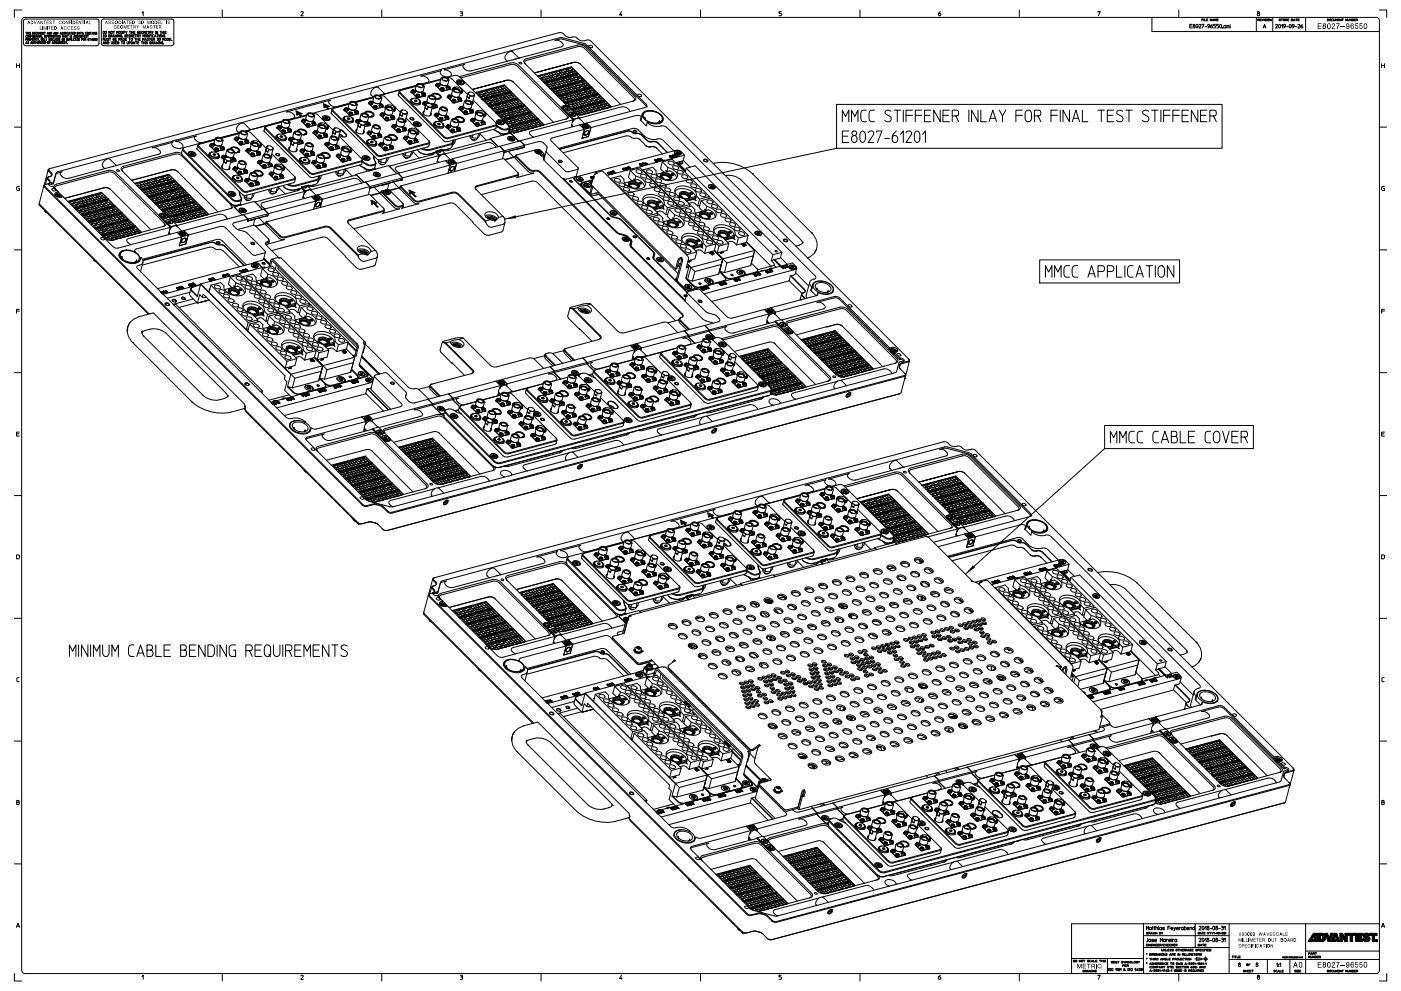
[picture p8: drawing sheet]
<svg xmlns="http://www.w3.org/2000/svg" width="420mm" height="297mm" viewBox="0 0 420 297" stroke-linecap="round" stroke-linejoin="round" font-family="sans-serif">
<g fill="none" stroke="#000" stroke-width=".3">
<path d="M5 19.1v1.2M5 19.6h.8M5.8 19.1v1.2M6.5 3h-2.2v2.2M7 13l.3 .5 .4 .2h21.3l.6-.3 .1-.4M7 6.4l.2-.4 .5-.3h21.3l.4 .1 .3 .6M7 6.4v6.6M7.5 5.2a.97 .97 0 0 0-1 1v284.6a1.02 1.02 0 0 0 1 1h405M7.5 5.2h405M7.7 9.7h.2v.6M7.7 11.8l.4-.2-.4-.1v.7M7.7 13.1l.2-.7 .2 .7"/>
<path d="M7.8 12.9h.3M7.9 9.7h.2M8 10.6l-.3 .2 .1 .3 .2 .1M8.2 9.7v.6M8.2 9.9h.4M8.2 11.8v.4M8.3 10.6l.2 .1-.1 .5-.2-.1zM8.4 11.8h-.2v-.3l.4 .1v.6M8.6 9.7v.6M8.6 12.5l-.3 .1 .3 .4h-.3M8.7 9.7v.6M8.8 11.5l.3 .1-.1 .6-.3-.2z"/>
<path d="M9 10.6v.6l-.3-.6v.6M9.2 13.1l.2-.7 .2 .7M9.2 10.9h.3M9.2 9.7h-.3l.3 .5h-.3M9.2 11.8h.4l-.1-.3h-.3v.7M9.2 12.9h.3M9.5 10.6h-.3v.6M9.7 10.6v.6M9.7 12.4l.1 .7 .3-.1v-.6M9.7 11.8h.3M9.8 9.7l.3 .1-.1 .5h-.2zM9.8 10.6l.4 .1-.1 .5h-.3z"/>
<path d="M10.1 11.5h-.4v.7h.4M10.2 12.4h.2v.7M10.2 11.8v.4M10.3 9.7l.3 .1-.1 .5-.2-.2zM10.3 10.9h.3M10.4 12.4h.2M10.4 11.8h-.2v-.3l.3 .1 .1 .6M10.7 10.6h-.4v.6h.4M10.7 11.5h.2v.7M10.7 12.4v.7M10.7 12.7h.4M10.9 11.5h.2"/>
<path d="M11.1 9.7l-.3 .1v.4l.3 .1M11.1 12.4v.7M11.2 10.6v.6l-.4-.6v.6M11.2 9.7l.2 .6 .2-.1v-.5M11.2 11.5l.2 .7M11.3 12.5l.3 .1-.1 .5-.3-.1zM11.3 10.6h.2v.6M11.5 10.6h.2M11.6 11.5l-.2 .3M11.7 10.3v-.6l.2 .3 .2-.3v.6M11.7 12.2h.1M11.7 12.8v.3"/>
<path d="M11.7 12.1h.1M11.8 10.6v.6M11.9 12.8h-.2v-.4l.4 .2v.5M12 11.2l.2-.6 .2 .6M12 11h.3M12.2 9.9h.3M12.2 12.4v.7M12.3 11.6h.3l-.1 .6zM12.4 12.4h.3l-.3 .7h.3M12.5 10.6v.6h.3M12.6 9.7h-.4v.6h.4M12.9 12.7h.3"/>
<path d="M13.1 9.7v.6l-.4-.6v.6M13.1 11.5v.7l-.3-.7v.7M13.2 9.7h.2v.6M13.2 12.4h-.3v.7h.3M13.3 11.5v.7h.3M13.4 12.4l.3 .2-.1 .5h-.2zM13.4 10.6v.6M13.4 9.7h.2M13.7 11.5l.2 .7M13.9 10.6v.6l-.4-.6v.6M14 10.9h.4M14.1 11.5l-.2 .3"/>
<path d="M14.1 10.3l.2-.6 .2 .6M14.2 10.1h.3M14.3 12.7l.3 .1-.1 .3h-.2v-.7l.2 .1v.2M14.4 10.6h-.4v.6M14.6 10.6l.3 .1-.2 .5-.2-.2zM14.6 11.5l.4 .1-.2 .6h-.2zM14.7 12.4l.2 .7M15 9.7v.6l-.3-.6v.6M15 10.9v.3M15.1 12.4l-.2 .4M15.1 11.5v.7M15.2 9.7l.3 .1-.2 .5h-.1z"/>
<path d="M15.2 10.9h-.2v-.3l.3 .1v.5M15.5 11.2v-.6l.2 .3 .1-.3v.6M15.6 11.6h-.3l.3 .5h-.3M15.6 13.1l.2-.7 .2 .7M15.7 12.9h.3M16 11.2l.2-.6 .2 .6M16.1 10.3l.2-.6 .1 .6M16.1 11.5l-.3 .1v.5l.3 .1M16.1 11h.2M16.1 10.1h.3M16.2 12.4l.3 .3-.1 .4h-.2zM16.2 11.5v.7h.3"/>
<path d="M16.5 10.6h.2v.6M16.7 12.4l.2 .7 .1-.7M16.7 10.6h.2M16.8 11.5l.2 .1-.1 .6-.2-.2zM17 9.7v.6l-.4-.6v.6M17 10.6v.6M17.1 9.7l.2 .6M17.2 13.1l.2-.7 .2 .7M17.3 12.9h.2M17.3 10.6l.3 .2-.1 .4-.3-.1zM17.5 9.7l-.2 .3M17.5 11.6h-.3l.3 .3-.1 .3-.2-.1"/>
<path d="M17.7 11.8h.3M18 10.3l.2-.6 .2 .6M18 11.5h-.3v.7h.3M18.1 10.6v.6l-.4-.6v.6M18.1 12.4v.7l-.4-.7v.7M18.1 10.1h.2M18.2 12.4h.2v.7M18.4 12.4h.2M18.6 11.6h.3l-.1 .6zM18.6 10.6h.2v.6M18.7 12.7h.3M18.8 10.6h.1"/>
<path d="M18.9 9.7h-.3l.3 .5h-.3M19 11.8v.4M19.1 10.6v.6M19.1 12.4h-.4v.7h.4M19.1 10.9h.3M19.3 11.8h-.3v-.3l.4 .1v.6M19.4 9.7l-.4 .1 .4 .4h-.4M19.4 10.6v.6M19.5 12.5l-.3 .1 .3 .4h-.3M19.6 11.2l.2-.6 .2 .6M19.6 9.7l.3 .1-.1 .5-.3-.1zM19.6 11h.3"/>
<path d="M19.7 12.4h.2v.7M19.9 12.4h.2M20 11.5l.3 .2-.2 .5h-.1zM20.1 10.6h.2v.6M20.2 13.1h.1M20.3 10.6h.2M20.4 9.7l-.4 .1v.4l.4 .1M20.5 11.5l.1 .7 .2-.7M20.5 9.7v.6M20.6 10.3l.2-.6 .2 .6M20.7 10.1h.3M21 11.8h.3l-.1-.3h-.2v.7"/>
<path d="M21 10.6v.6M21.2 9.7h.2v.6M21.4 9.7h.1M21.4 11.5v.7h.3M21.5 10.7h-.3l.3 .3-.1 .2-.2-.1M21.7 9.9h.3M21.9 11.5v.7M22 9.7h-.3v.6h.3M22.1 11.2l.2-.6 .2 .6M22.2 11h.2M22.2 9.7l.3 .1-.1 .5h-.2zM22.3 11.5l-.3 .1 .1 .5 .2 .1"/>
<path d="M22.5 12.2l.2-.7 .2 .7M22.5 12h.3M22.6 10.6l.4 .1-.1 .5h-.3zM23 11.5h.2v.7M23.1 9.7l.3 .1-.1 .5h-.2zM23.1 10.6l.2 .6 .2-.6M23.2 11.5h.2M23.5 11.8h.3M23.6 10.3l.2-.6 .2 .6M23.6 11.2l.2-.6 .2 .6M23.6 10.1h.3M23.7 11h.3"/>
<path d="M23.9 11.5h-.4v.7h.4M24.1 9.7h.2v.6M24.3 9.7h.2M24.4 11.8h.4M24.5 10.6v.6l-.3-.6v.6M24.6 10.3l.2-.6 .2 .6M24.7 10.6h.1v.6M24.7 10.1h.3M24.8 11.5h-.4v.7M24.8 10.6h.2M24.9 11.6h.4l-.1 .6zM25.2 10.9h.3"/>
<path d="M25.4 11.8v.4M25.5 10.6h-.3v.6h.3M25.6 11.8h-.2v-.3l.4 .1v.6M25.9 9.7l-.3 .1v.4l.3 .1M26 10.7h-.3l.3 .5-.3-.1M26.1 9.7l.3 .1-.2 .5-.2-.1zM26.2 10.6h.2v.6M26.4 10.6h.1M26.4 11.5l.3 .1-.2 .6-.2-.2zM26.8 11.5h.2v.7M26.9 9.7v.6l-.4-.6v.6M27 9.7h.2v.6"/>
<path d="M27 11.5h.2M27.2 9.7h.2M27.3 11.5v.7M27.3 11.8h.4M27.5 10.3l.2-.6 .2 .6M27.6 10.1h.3M27.7 11.5v.7M27.8 11.8h.3M28.1 9.7v.6M28.2 11.5h-.4v.7h.4M28.3 11.8v.4M28.5 11.8h-.2v-.3l.3 .1 .1 .6"/>
<path d="M28.6 9.7v.6l-.4-.6v.6M29 9.7l-.3 .1 .3 .4h-.3M29.2 11.6h-.4l.4 .5h-.4M29.7 6.4v6.6M30.4 13l.3 .5 .4 .2h20.3l.6-.3 .1-.4M30.4 6.4l.1-.4 .6-.3h20.3l.5 .1 .2 .6M30.4 6.4v6.6M30.9 9.4l.4 .1-.1 .6h-.3zM30.9 10.5h.4l-.4 .6h.4M30.9 12.1v-.6l.2 .3 .2-.3v.6M30.9 13.2l.3-.7 .2 .7M31 13h.3"/>
<path d="M31.5 10.4l.4 .1-.2 .6h-.2zM31.5 11.5l.1 .6 .4-.1v-.5M31.6 9.5l.4 .1-.2 .5-.3-.2zM32 12.5v.7l-.4-.7v.7M32.2 12.5l.4 .1-.1 .6h-.3zM32.6 10.4l.3 .1v.6h-.3zM32.6 11.5h-.4l.4 .6h-.5M32.8 11.5h.2v.6M33 11.5h.2M33.1 9.4v.7l-.5-.7v.7M33.2 10.8v.3M33.3 9.5h.4l-.2 .6-.2-.2z"/>
<path d="M33.3 12.5l.2 .7 .3-.2v-.5M33.4 10.8h-.2v-.4l.4 .1-.2 .3 .2 .3M33.8 11.1l.3-.7 .2 .7M33.9 9.4h.2v.7M33.9 11.8h.4l-.1 .3h-.3v-.6h.4l-.2 .3M33.9 10.9h.4M34.1 9.4h.2M34.4 12.6l-.4-.1v.2l.4 .3-.5 .1M34.5 11.8h.4M34.5 10.4l.1 .7 .2-.5 .2 .5 .1-.7M34.6 12.8h.4M34.9 11.5h-.4v.6h.4"/>
<path d="M35 10.1v-.7l.2 .4 .3-.4v.7M35 12.5h-.4v.7h.4M35.2 12.5l.4 .1-.1 .6h-.3zM35.2 10.4v.7M35.6 12.1v-.6l.2 .3 .2-.3v.6M35.7 9.5h.4l-.2 .6-.3-.2zM35.9 10.4v.7l-.4-.7v.7M36.2 12.1l.3-.6 .2 .6M36.3 9.4l.4 .1-.2 .6h-.2zM36.3 12.5h.2v.7M36.3 12h.4M36.5 10.4l-.4 .2v.4l.4 .1v-.4h-.2"/>
<path d="M36.5 12.5h.3M36.7 11.1h.1M36.9 9.4v.7M36.9 11.5l.5 .2-.2 .4h-.3zM37 12.6h.4l-.2 .6-.3-.2zM37.1 9.7h.4M37.5 9.4h-.4v.7M37.5 11.8h.4M37.7 9.4l.2 .7M37.8 10.4l-.4 .1 .1 .6h.3l-.1-.4M38 11.5h-.5v.6h.5M38 10.7h.4"/>
<path d="M38.1 12.5l.1 .7 .3-.2v-.5M38.1 9.4l-.2 .3M38.5 10.4h-.5v.7h.5M38.7 11.5h.2v.6M38.7 12.8h.4v-.2l-.4-.1v.7M38.7 10.5h.4l-.2 .6-.2-.1zM38.8 9.4h.2v.7M38.9 11.5h.2M39 9.4h.2M39.3 11.1v-.7l.2 .4 .2-.4v.7M39.3 12.5l.4 .1-.2 .6h-.2zM39.3 11.5l.4 .2-.1 .4-.3-.1z"/>
<path d="M39.4 9.4v.7M39.4 9.7h.5M39.9 9.4v.7M39.9 10.7h.4M39.9 13.2l.3-.7 .2 .7M40 13h.4M40 9.7h.4M40.3 10.4h-.4v.7h.4M40.4 11.5h.2v.6M40.5 9.4h-.5v.7h.5M40.5 10.4h.2v.7M40.6 12.5h.2v.7"/>
<path d="M40.6 11.5h.2M40.7 10.4h.2M40.8 12.5h.3M41 11.5v.6M41 11.8h.5M41.1 10.8v.3M41.2 12.8h.4M41.4 10.8h-.3v-.4l.5 .1-.2 .3 .2 .3M41.5 11.5v.6M41.6 9.4l-.4 .2v.4l.4 .1-.1-.4M41.6 11.8h.4M41.7 12.5h-.5v.7h.5"/>
<path d="M41.7 10.4l.3 .7M41.8 9.7h.4M42.1 11.5h-.5v.6h.5M42.2 10.4l-.2 .4M42.2 9.4h-.4v.7h.4M42.4 12.5h.2v.7M42.5 9.5l.4 .1-.2 .5-.3-.2zM42.6 3.9l.3-.4v1.2M42.6 12.5h.2M42.8 12.1v-.6l.2 .3 .2-.3v.6M42.9 11.1v-.7l.2 .4 .2-.4v.7M43 12.5v.7"/>
<path d="M43 12.8h.4M43 10.1v-.7l.3 .4 .2-.4v.7M43.4 12.1l.2-.6 .3 .6M43.4 12.5v.7M43.5 12h.3M43.6 10.5h.3l-.1 .6-.3-.1zM43.6 12.5v.7M43.7 9.7h.3M44.1 9.4h-.4v.7h.4M44.1 10.4l.4 .1-.1 .6h-.3zM44.2 12.6l-.3-.1-.1 .2 .4 .3-.4 .1M44.3 9.4h.2v.7"/>
<path d="M44.5 11.5h-.4l.4 .6h-.4M44.5 9.4h.2M44.7 11.5h.2v.6M44.7 10.4v.7M44.9 12.5l.4 .1-.1 .6h-.3zM44.9 9.7v.4M44.9 10.7h.5M44.9 11.5h.2M45.2 9.7h-.3v-.3l.4 .1-.1 .2 .1 .4M45.3 11.8h.4M45.4 10.4h-.5v.7M45.5 9.4l.3 .7"/>
<path d="M45.5 10.4v.7M45.5 12.8v.4M45.8 11.5h-.5v.6h.5M45.8 12.8h-.3v-.3l.5 .1-.2 .2 .2 .4M45.9 11.8v.3M46 9.4l-.2 .3M46.1 10.4l-.4 .2 .1 .4 .3 .1M46.1 13.2l.3-.7 .2 .7M46.2 11.8h-.3v-.3h.5l-.2 .3 .2 .3M46.2 13h.4M46.3 11.1l.2-.7 .3 .7M46.4 10.9h.3"/>
<path d="M46.6 9.4v.7M46.8 12.5l.2 .7 .1-.5 .2 .5 .1-.7M47 10.4h.2v.7M47.1 11.5l.3 .1v.5h-.3M47.2 11.7h.1M47.2 10.4h.2M47.3 9.4v.7l-.5-.7v.7M47.6 10.4v.7M47.6 12.5v.7M47.6 11.5l.4 .1-.1 .5h-.3zM47.9 10.5h.3l-.1 .6-.3-.1zM48 9.4h.2v.7"/>
<path d="M48.2 9.4h.2M48.2 12.5v.7l-.4-.7v.7M48.6 9.4v.7M48.6 9.7h.4M48.8 12.1v-.6l.2 .3 .2-.3v.6M48.8 12.5l-.4 .1v.4l.4 .2-.1-.4M48.9 10.4v.7l-.5-.7v.7M49.1 13.2h.1M49 13.2h.1M49 9.4v.7M49.2 9.4v.7M49.4 11.5l.4 .2-.1 .4-.3-.1z"/>
<path d="M49.5 10.5h-.5l.5 .4-.1 .2-.4-.1M49.8 9.5h-.4l.4 .5h-.4M50 11.5l.4 .1-.1 .5h-.3zM50.6 11.8h.4M51 11.5h-.4v.6h.4M51.2 11.5v.6h.4M52.1 6.4v6.6M66.6 3v2.2M90.2 3.7a.36 .36 0 0 1 .4-.2 .36 .36 0 0 1 .2 .4l-.6 .8h.7M114.4 3v2.2M138 3.5h.4a.25 .25 0 0 1 .3 .2 .25 .25 0 0 1-.3 .3l.2 .1v.5l-.6 .1M138.1 4h.3"/>
<path d="M151.5 17.7l.1 .1M151.6 17.8l.5 .5M154.7 17.6l-.3 .1M155.4 17.3h.1M155.5 17.3l-1.8-1.8a1.78 1.78 0 0 0-2.1 2.3M155.5 17.3v.1M155.5 17.4h.1M155.6 18.7h.6a.26 .26 0 0 1 .3 .3 .27 .27 0 0 1-.5 .2zM157.6 19.2a.6 .6 0 0 1-.3-.7 .6 .6 0 0 1 .5-.4l15.5-4.1a2.16 2.16 0 0 1 1.9 .5l14.8 14.7 .2 .6-.5 .5M162.2 3v2.2M174 19.3a2.21 2.21 0 0 0-2-.6l-11.8 3.2 11.8-3.2 1.3 .1 .7 .4 12.1 12.1M176.5 13.7l.2-.1a.47 .47 0 0 1 .7 0 .47 .47 0 0 1 0 .7 .62 .62 0 0 1-.9-.6z"/>
<path d="M186.3 3.5l-.6 1h.8M186.3 4.2v.5M210 3v2.2M234.2 3.5h-.7v.5h.5a.38 .38 0 0 1 .3 .4 .38 .38 0 0 1-.3 .3h-.5M257.8 3v2.2M281.9 3.5l-.3 .3a.49 .49 0 0 0-.3 .6 .49 .49 0 0 0 .6 .3l.1-.1a.37 .37 0 0 0-.1-.6 .37 .37 0 0 0-.6 .3M305.6 3v2.2M329.1 3.6l.7-.1-.6 1.2M345.3 5.2v4.3h68.2M353.4 3v2.2M356.7 7.8h.6M357.4 7.3h-.7v1.1h.7"/>
<path d="M357.9 7.7a.34 .34 0 0 0-.3 .5 .34 .34 0 0 0 .5 .2 .34 .34 0 0 0 .1-.5l-.2-.2M358.7 7.4l.1-.1a.62 .62 0 0 1 0 1.1 .65 .65 0 0 1-.1-1zM359.4 7.5a.29 .29 0 0 1 .4-.2 .29 .29 0 0 1 .2 .4l-.6 .7h.6M360.3 5.9h.4M360.3 7.4l.6-.1-.5 1.1M360.7 5.7h-.4v.5M360.9 5.7v.5M361.1 5.7v.5h.4M361.2 8h.5M361.6 5.9h.4M362.1 5.7h-.5v.5h.5M362.6 7.9l-.5-.2a.31 .31 0 0 1 .3-.4 .31 .31 0 0 1 .2 .5l-.5 .6"/>
<path d="M363.3 5.7v.5l-.5-.5v.5M363.4 7.3a.65 .65 0 0 0-.3 1.1 .32 .32 0 0 0 .5-.2 .32 .32 0 0 0-.3-.4 .32 .32 0 0 0-.4 .2M363.4 6.2l.3-.5 .2 .5M363.5 6.1h.4M364.1 6.2v-.5l.2 .3 .3-.3v.5M364.4 7.3h-.6v.4l.5 .1 .1 .2-.1 .3-.5 .1M364.8 5.9h.4M365.2 5.7h-.4v.5h.4M365.3 7.3h-.6v.4h.4a.35 .35 0 0 1 .2 .4 .35 .35 0 0 1-.2 .3h-.4M365.7 7.4l.2-.1a.62 .62 0 0 1 0 1.1l-.2-.3zM366.6 8.4h.1M367.5 8.2l-.6 .1 .1-.6 .5-.1v.8"/>
<path d="M367.8 8.4v-.8l.6 .1 .1 .7M368.1 7.6v.8M368.8 7.3h.1M368.8 7.6v.8M376.6 5.2v4.3M377.1 6v.2M377.2 4a.38 .38 0 0 0-.2 .6 .38 .38 0 0 0 .6 0 .38 .38 0 0 0-.3-.6M377.3 6h-.2v-.3h.4l-.2 .3 .2 .2M377.7 5.9h.4M378.2 5.7h-.5v.5h.5M378.4 5.7l.2 .5 .2-.5M378.7 8.4l.4-1.1 .4 1.1"/>
<path d="M378.8 8.1h.5M379 5.7v.5M379.6 5.7h-.4l.4 .5h-.4M379.8 5.7v.5M380 5.7l.5 .2-.2 .3-.3-.1zM381.1 5.7v.5l-.5-.5v.5M381.6 5.2v4.3M382.4 7.5a.29 .29 0 0 1 .4-.2 .29 .29 0 0 1 .1 .4l-.5 .7h.6M383.4 7.4l.2-.1a.62 .62 0 0 1 0 1.1l-.3-.3zM383.9 5.7l-.5 .1 .4 .4h-.4M384.1 5.7h.2v.5M384.2 7.6l.3-.3v1.1"/>
<path d="M384.3 5.7h.2M384.7 5.7h.4l-.1 .5-.3-.1zM385.3 6v.2M385.4 7.9l-.6-.2a.31 .31 0 0 1 .3-.4 .31 .31 0 0 1 .3 .5l-.6 .6M385.6 6h-.3v-.3h.5l-.2 .3 .2 .2M385.7 8h.5M386 5.9h.4M386.4 5.7h-.4v.5h.4M386.5 7.4l.3-.1a.62 .62 0 0 1 0 1.1l-.3-.3zM387.1 5.7h.4v.5h-.4zM387.7 6.2l.3-.5 .3 .5M387.8 6.1h.4"/>
<path d="M387.9 7.9l-.4-.1a.32 .32 0 0 1 .2-.5 .32 .32 0 0 1 .3 .5l-.5 .6M388.3 8h.5M388.4 5.7h.3v.5M388.7 5.7h.2M389.1 7.5a.29 .29 0 0 1 .4-.2 .29 .29 0 0 1 .1 .4l-.5 .7h.6M389.1 5.9h.4M389.5 5.7h-.4v.5h.4M390.4 7.3a.68 .68 0 0 0-.3 1.1 .32 .32 0 0 0 .5-.2 .32 .32 0 0 0-.2-.4 .32 .32 0 0 0-.4 .2M391.4 5.2v4.3M397.9 5.7l.5 .2-.2 .3h-.3zM398.6 5.7l.4 .2-.1 .3-.4-.1zM399.6 5.7l-.4 .1v.3l.4 .1"/>
<path d="M399.7 5.7l.2 .5h.2l.1-.5M400.4 6.2v-.5l.2 .3 .2-.3v.5M401 5.9h.4M401.5 5.7h-.5v.5h.5M402.1 5.7v.5l-.5-.5v.5M402.3 5.7h.2v.5M402.5 5.7h.2M403.9 5.7v.5l-.5-.5v.5M404.1 5.7l.1 .5 .3-.1v-.4M404.7 6.2v-.5l.2 .3 .3-.3v.5M405.3 5.9l.4 .1-.1 .2h-.3v-.5h.4l-.1 .2M405.9 5.9h.4"/>
<path d="M406.4 5.7h-.5v.5h.5M406.6 6v.2M406.8 6h-.2v-.3h.4l-.2 .3 .2 .2M412.5 5.2h.1a.96 .96 0 0 1 .9 1v284.6a.96 .96 0 0 1-1 1M413.5 3h2.2v2.2M414.2 19.1v1.2M414.2 19.6h.8M415 19.1v1.2M4.3 38.1h2.2M71 39.2l.1 .1M71.8 39.8l-5.7 1.5M72.2 39.5a1.01 1.01 0 0 1 1.7 .7 1.01 1.01 0 0 1-1.7-.7z"/>
<path d="M73.8 39.5l.6-.1 .7 .4 4.7 4.6M74.3 39.1l-.4 .1M74.9 38.7l-1.7-1.7a1.78 1.78 0 0 0-2.1 2.3l.5 .5M74.9 38.7h.1M75 38.7v.1M75 38.7v.2M75 38.9h.1M79.4 38.2l.1 .4 13.7 13.5 1 .1 14.2-3.8 .3-.2M79.4 38.2l-.3 1.1 13.9 13.8 .9 .1 14.3-3.8 .5-1.2M79.9 37.8l-.3 .3 .2 .4 13.5 13.4 .8 .1 14.1-3.7 .4-.3-.2-.4M79.9 37.8l-.5 .4M83 38.2v.1"/>
<path d="M83 38.3l1.7 1.7M83.2 38.1l-.2 .1M83.2 38a.31 .31 0 0 0-.3 .4 .31 .31 0 0 0 .5 .2l.9 1M83.3 37.8l.4 .5 .6-.2M83.3 38.4l.7 .3M83.3 37.8v.6M83.3 38.4v.1M83.5 37.7l-.2 .1M83.5 37.7l.6 .1M83.5 37.7a.35 .35 0 0 0 .2 .5 .35 .35 0 0 0 .4-.4M83.5 37.7h.1M83.5 37.8v.2"/>
<path d="M83.5 38l.5 .1M83.5 37.8h.1M83.8 37.8h-.3M83.8 37.8l.2 .1M83.8 37.8v.3M84 38.7h.1M84 37.9h.1M84 37.9v.2M84 38.1h.1M84.1 37.8l.3-.1-.2 .8M84.1 37.8l.1 .1M84.2 37.9l.1 .2"/>
<path d="M84.3 38.1l-.3 .6M84.3 39.6h.1M84.5 36.6l-4.6 1.2M84.5 37.9l.6 .4 .9 .1M84.5 37.9l.5 .4 .9 .1M84.5 39.1l.4 .4 .6-.1M84.5 39.7l.7 .2M84.5 39.1v.6M84.5 39.7l.1 .1M84.6 36.4l-11.1 2.9M84.7 40h.3M84.7 40h.1"/>
<path d="M84.7 38.9l-.2 .2M84.7 38.9h.1M84.8 39.3l.5 .1M84.8 38.9l.6 .2M84.8 38.9a.35 .35 0 0 0 .2 .6 .35 .35 0 0 0 .4-.4M84.8 39.1v.2M84.8 39.1l.3-.1-.1 .4M84.9 39.4h.2M85.1 36.6a.6 .6 0 0 1 .3-.7 .6 .6 0 0 1 .7 .3 .42 .42 0 0 1 .5 .3 .42 .42 0 0 1-.3 .5M85.1 39l.2 .2M85.1 39l-.3 .1M85.1 36a.88 .88 0 0 1 1-.1 .88 .88 0 0 1 .4 1 .87 .87 0 0 1-1.1 .1 .87 .87 0 0 1-.3-1z"/>
<path d="M85.2 39.9h.1M85.3 36.8l.8 .2M85.3 39.2v.2M85.3 39.4h-.1M85.4 39.1v.1M85.4 39.2l.1 .2M85.5 39.4l-.3 .5M86 38.4h.1M86.3 38.7l.5 .4 .5-.2M86.3 39.3l.7 .1M86.3 38.7v.6M86.3 39.3h.1"/>
<path d="M86.5 38.5l-.2 .2M86.5 38.5h.1M86.5 38.5l.6 .2M86.5 38.5a.38 .38 0 0 0 .2 .6 .38 .38 0 0 0 .5-.4h-.1M86.5 38.5l-.1-.2-.2 .5M86.5 38.8l.3 .1M86.7 38.9h.1M86.8 38.6l-.3 .2M86.8 38.6l.2 .1M86.8 38.6l-.1 .3M86.9 36.8a.96 .96 0 0 0-1.1-1 .89 .89 0 0 0-1.2 .4l-.3 1.3 .2 .4M86.9 36.8l-.3 1.3-.6 .3"/>
<path d="M86.9 36.8v.1M87 38.9h.1M87 39.4v.1M87 38.7v.2M87 38.9h-.2M87.1 38.7h.1M87.2 38.7l.1 .2M87.2 39.2l.1 .1M87.2 39.1a.35 .35 0 0 1 .1 .5 .35 .35 0 0 1-.6 0l-1.6 .5-.8-.5M87.3 39.3v.1M87.3 38.9l-.3 .5M87.3 39.4l-2.3 .6"/>
<path d="M88.5 39.6a.99 .99 0 0 1 1-.2 .99 .99 0 0 1 .6 .9 .99 .99 0 0 1-1 .2 .99 .99 0 0 1-.6-.9zM88.8 33.4l1.5 .7M89.2 39.3a1.62 1.62 0 0 1 2.8 .4l-.1 .4-.4 .3h-1.1M89.2 34.4v-.5l1 1M89.3 39.3h.1M89.3 39.2v.1M89.4 39.3a1.37 1.37 0 0 1 1.4-.4 1.37 1.37 0 0 1 .9 1.2l-.5 .3-.8-.1M89.4 39.3h.1M89.5 33.8l.8 1.1M89.5 33.8l1 1M89.5 33.8l.7 .3 .4-.1-1.8-.7 .2 1.2 .3-.1-.1-.5M89.5 39l-.1 .1"/>
<path d="M89.9 38.8l-.2 .1M90.2 38.8h.1M90.4 36.3l1.7 1.7M90.4 36.2v.1M90.6 36.1a.33 .33 0 0 0-.3 .3 .33 .33 0 0 0 .4 .3h.1M90.6 36.1l-.2 .1M90.6 35.9l.5 .4 .6-.1M90.6 35.9v.5l.8 .3M90.7 38.9h.1M90.8 38.9a1.2 1.2 0 0 1 1.1 1.1M90.8 38.9l-.9-.1-.6 .5M90.8 38.9h.1"/>
<path d="M90.9 35.7l.6 .2M90.9 35.7a.39 .39 0 0 0 .2 .6 .39 .39 0 0 0 .5-.3l-.1-.1M90.9 35.7l-.3 .2M90.9 35.8h.2M90.9 35.8v.2M90.9 36l.2 .2M91.2 35.8l.2 .1M91.2 35.8v.4M91.2 35.8h-.3M91.2 35.8h-.1M91.2 39l.1 .1M91.3 36.7h.1"/>
<path d="M91.4 35.9v.2M91.4 36.1l-.3 .1M91.5 35.9h.1M91.5 35.9l.2 .3M91.6 39.3l.1 .1M91.7 36.2l-.3 .5M91.8 35.8l-.2 .7M91.8 35.8l-.3 .1M91.8 39.6l.1 .1M91.9 40l-.6 .4M91.9 40h.1M91.9 39.9v.1"/>
<path d="M91.9 34.7l-5.4 1.4M91.9 40l-.5 .4M91.9 35.9l.6 .4 .9 .1M91.9 35.9l.5 .4 .9 .1M91.9 37.1l.4 .5 .6-.2M91.9 37.1v.6l.7 .3M91.9 34.4l-5.6 1.5M92.1 38l.3 .1M92.1 38v.1M92.1 37.3l.3 .1M92.1 37l.7 .1M92.1 37a.35 .35 0 0 0 .2 .5 .35 .35 0 0 0 .5-.4"/>
<path d="M92.1 37l-.2 .1M92.2 37.1l-.1 .2M92.2 37.1h.2v.3M92.4 34.1a.99 .99 0 0 1 1-.1 .99 .99 0 0 1 .6 .9 .99 .99 0 0 1-1.1 .1 .99 .99 0 0 1-.5-.9zM92.4 38.1h-.1M92.4 34.6a.46 .46 0 0 1 .1-.5 .46 .46 0 0 1 .6 0 .55 .55 0 0 1 .7 .2 .55 .55 0 0 1-.1 .7M92.4 37.1l.3 .1M92.4 37.1h-.2M92.6 38h.1M92.6 34.8l.9 .2M92.7 37.2v.2M92.7 37.4h-.3"/>
<path d="M92.8 37.1v.1M92.8 37.2l.1 .2M92.9 37.4l-.3 .6M93.4 36.4h.1M93.6 36.9v.1M93.6 37v.3M93.6 37.3l.8 .2M93.6 34l11.1-3-3.7 1a1.91 1.91 0 0 1-2.4-1.7l.5-.3-13.2 3.5a1.92 1.92 0 0 1 2.4 1.7l-2.1 .7M93.6 37.3h.1M93.7 36.7l.2 .4 .8-.1M93.7 36.7l-.1 .3M93.7 36.3l.2 .2"/>
<path d="M93.7 36.3l-.1 .7M93.9 36.5l.6 .2M93.9 36.5a.36 .36 0 0 0 .2 .5 .36 .36 0 0 0 .4-.3M93.9 36.5l-.2 .2M93.9 34.1l1.2 .2 4.8 4.7M93.9 36.8l.3 .2M93.9 39.7v.1M93.9 39.8l1.7 1.7M94.1 36.9h.1M94.1 39.5a.33 .33 0 0 0-.3 .4 .33 .33 0 0 0 .4 .3h.1M94.1 39.6l-.2 .1M94.1 36.9l.1 .1"/>
<path d="M94.1 39.4l.4 .4 .6-.2M94.1 40l.7 .2M94.1 39.4v.6M94.1 40h.1M94.2 36.6l-.3 .2M94.2 36.6l.2 .2M94.2 36.6l-.1 .3M94.3 34.9a.83 .83 0 0 0-.8-1l-.4-.1a.89 .89 0 0 0-1.1 .5l-.3 1.2 .2 .4M94.3 34.9l-.3 1.2-.6 .3M94.3 34.9h.1M94.3 39.2l-.2 .2M94.3 37.5h.1"/>
<path d="M94.4 39.5l.2 .1M94.4 39.2l.6 .2M94.4 39.2a.35 .35 0 0 0 .2 .5 .35 .35 0 0 0 .4-.3M94.4 39.2h-.1M94.4 39.4v.1M94.4 39.3v.2M94.4 36.8v.1M94.4 36.9l-.2 .1M94.4 39.3v.1M94.5 39.6h.2M94.5 36.7l.2 .3M94.6 37.2v.4l.1-.2-2.3 .7"/>
<path d="M94.6 37.1a.35 .35 0 0 1 0 .5 .35 .35 0 0 1-.5 0l-1.6 .5h-.5l-.3-.5M94.7 39.3h-.3M94.7 39.3l.2 .1M94.7 37l-.3 .5M94.7 39.3l-.1 .3M94.9 39.4h.1M94.9 39.4v.2M94.9 39.6h-.3M94.9 39.6h-.1M95 39.4l.1 .2M95 39.4l.2-.1-.1 .7M95.1 39.6l-.3 .6"/>
<path d="M95.4 39.4l.6 .4 .9 .1M95.4 39.4l.4 .4 1 .1M95.6 37.4l-.2 .2M95.6 37.5h.1M95.6 37.3v.2M95.6 37.3l-.1 .3M95.8 37.6a.99 .99 0 0 1 1.1-.1 .99 .99 0 0 1 .6 .8 .99 .99 0 0 1-1.1 .2 .99 .99 0 0 1-.6-.9zM95.9 38.1a.46 .46 0 0 1 .1-.6 .46 .46 0 0 1 .6 .1 .55 .55 0 0 1 .7 .2 .55 .55 0 0 1-.1 .7M96 36.9a.65 .65 0 0 0-.6 1v-.4l.3-.3M96.1 38.3l.8 .2M96.2 36.9l.7-.1 1.1 .5M96.2 36.9l-.5 .5"/>
<path d="M96.2 36.9l-.6 .4M96.7 34.9a1.45 1.45 0 0 1 2.3 .8 1.39 1.39 0 0 1-2.4-.6zM96.9 35.2a1.1 1.1 0 0 0 1.8 .5M96.9 35.2a1.1 1.1 0 0 1 1.8 .5M96.9 35.2l.1 .5M96.9 39.9h.1M97 37.4h.1M97 31.3l1.5 .6M97 35.7l.2 .2M97 35.7l.1 .1M97.1 37.5h.1M97.3 35.3l.1 .1"/>
<path d="M97.4 35.2l-.1 .1M97.4 35.2v.1M97.4 31.7v.5M97.4 31.7l1 1M97.4 35.5h.1M97.4 35.6l.5 .1M97.4 35.4v.2M97.6 35.4l-.2 .1M97.6 35.3l.1 .1M97.6 31.6l.8 .4 .3-.1-1.8-.8 .3 1.2 .3-.1-.1-.5M97.6 31.6l1.1 1M97.6 31.6l.9 1.1"/>
<path d="M97.7 35.1h.1M97.7 35.2h-.3M97.7 35.1v.1M97.7 35.2l-.1 .2M97.8 35.1l.3 .2M97.8 38.3a1.34 1.34 0 0 0-1-1 1.34 1.34 0 0 0-1.3 .4l-.4 1.3 .3 .4M97.8 38.3l-.3 1.3-.6 .3M97.8 38.3v.1M97.8 35.1l-.1 .3M97.9 35.7h.1M98 37.3l.2 .5-.4 .5M98 37.3l.3 .7"/>
<path d="M98.1 37.4a.75 .75 0 0 1 .3 .9 .75 .75 0 0 1-.7 .5M98.1 35.4l.1 .2-.3 .1M98.1 35.4v.2M98.1 35.3l-.1 .3-.3-.2M98.1 35.3v.1M98.2 38.1l.1 .3M98.3 37.8h.1M98.3 37.8v.6l-.5 .4M98.3 38l-.3 .8M98.3 38l-.5 .4M98.3 36.1h-.3M98.3 36.1h-.1"/>
<path d="M98.7 35.7l-.4 .4M99.5 32.8l.2 .5 13.6 13.5 1 .1 14.3-3.8 .2-.3M99.5 32.8l-.2 1 .2 .3 13.6 13.7h1l14.2-3.8 .5-1.2M99.8 39.6l.7 .6M100 38.7v.1M100 38.7l-.6 2.1M100 38.8l-.2 .8M100 38.8l.1 .1M100.1 32.5l-.4 .2 .2 .5 13.5 13.4h.8l14.3-3.8 .2-.2-.1-.4M100.1 32.5l-.6 .3M100.1 38.9l.5 .4M100.5 38.3l1 .2 .5 .4"/>
<path d="M100.5 38.3l-.4 .6M100.5 38.3l-.5 .4M100.6 39.3v.2M100.6 39.5l-.1 .7-.7-.6M101.8 38.8l.9 .4 1 .9a.63 .63 0 0 1 0 .9 .63 .63 0 0 1-.8 .1l-1.2-.6M102 38.9l.8 .5 .9 .9 .1 .4-.4 .3M102 38.9v.3M102 38.9a.81 .81 0 0 1-1.4 .4M102 39.2a1.04 1.04 0 0 1-1.4 .3M102 39.2l-.7 2.8M103.1 35.4l-.2 .2M103.2 35.3a1.6 1.6 0 0 0 2.6 .7"/>
<path d="M103.2 35.3l-.2 .7M103.2 32.8v.1M103.2 32.9l1.6 1.7M103.2 35.1l-.3 .4 .2 .7M103.3 32.7l-.1 .1M103.4 32.6a.34 .34 0 0 0-.3 .4 .34 .34 0 0 0 .4 .3l1 .9M103.4 32.5a.45 .45 0 0 0 .4 .5 .45 .45 0 0 0 .5-.5M103.4 33.1l.7 .2M103.4 32.5v.6M103.4 33.1h.1M103.6 34.9a.79 .79 0 0 0-.8 .8 .79 .79 0 0 0 .7 .8 1.67 1.67 0 0 0 2.5-.4l-.4-.7M103.6 32.5v.1"/>
<path d="M103.6 32.6l.5 .1M103.6 32.3l.7 .2M103.6 32.3a.37 .37 0 0 0 .2 .6 .37 .37 0 0 0 .5-.3v-.1M103.6 32.3l-.2 .2M103.6 32.5h.1M103.8 34.9a.64 .64 0 0 0-.6 .6 .64 .64 0 0 0 .7 .6 1.13 1.13 0 0 0 1.8-.5l-.2-.3M103.8 34.9l.7-.1 1 .5M103.8 34.9l-.6 .4M103.8 32.7l.1 .1M103.9 32.4l-.3 .1M103.9 32.4l.3 .2M103.9 32.4l-.1 .3"/>
<path d="M104.1 33.3h.1M104.2 32.6l-.1 .1M104.3 35.3l-.2 .3 .6 .2 .2-.2-.2-.2M104.3 35.3l-.1 .3M104.3 35.3l.4 .1M104.3 33.1v.1M104.5 34.2v.1M104.5 32.4l-.2 .1M104.5 32.4l-.4 .9M104.6 31.3l-4.5 1.2M104.6 32.5l.6 .4 1 .1M104.6 32.5l.5 .4 .9 .2"/>
<path d="M104.7 33.8l.3 .3 .7-.1M104.7 34.4l.7 .1M104.7 33.8v.6M104.7 35.4l-.1 .4M104.7 34.4h.1M104.8 34.6l.3 .1M104.8 34.6h.1M104.8 33.6l-.1 .2M104.8 33.6h.1M104.9 33.6l.7 .2M104.9 33.6a.36 .36 0 0 0 .2 .5 .36 .36 0 0 0 .5-.3M104.9 33.7v.2"/>
<path d="M104.9 33.7h.3l-.1 .3M104.9 33.9l.3 .1M105.1 34h.1M105.1 30.7a.99 .99 0 0 1 1.6 .7 .97 .97 0 0 1-1 .2 .97 .97 0 0 1-.6-.9zM105.1 34.7h.1M105.2 31.3a.62 .62 0 0 1 .3-.7 .62 .62 0 0 1 .8 .2 .41 .41 0 0 1 .4 .4 .41 .41 0 0 1-.3 .4M105.2 33.7l.2 .1M105.2 33.7h-.3M105.3 34h.1M105.4 31.4l.8 .2M105.4 34.5l-.1 .1M105.4 34h-.2"/>
<path d="M105.4 33.8v.2M105.5 35.3l.3 .7M105.6 33.8l.1 .2M105.6 35.4h.1M105.7 34l-.3 .5M105.8 36.1l.1 .3M105.8 35.8l.1 .5-.4 .4 .3-.7M106.1 33h.1M106.3 33.7l.1 .2M106.3 33.5v.1M106.4 33.9h.1M106.4 33.3l.4 .4 .6-.2"/>
<path d="M106.4 33.9l.7 .2M106.4 33.3l-.1 .4M106.5 32.9l-.2 .7M106.5 32.9l.1 .2M106.6 33.4l.5 .1M106.6 33.1l.7 .2M106.6 33.1a.41 .41 0 0 0 .2 .6 .41 .41 0 0 0 .6-.2l-.1-.2M106.6 33.1l-.2 .2M106.6 36.3v.1M106.8 33.5h.1M106.8 36.2l-.2 .1M106.9 36.1a.34 .34 0 0 0-.3 .4 .34 .34 0 0 0 .4 .3l.4 .4-.8-.9"/>
<path d="M106.9 33.5h.1M106.9 36l.3 .4 .7-.1M106.9 36.6l.6 .2M106.9 36v.6M106.9 36.6h.1M106.9 33.2l-.3 .2M106.9 33.2l.3 .2M106.9 33.2v.3M107 38.8l-.3 .4 .2 .4M107 38.7a.69 .69 0 0 0-.2 .8 .69 .69 0 0 0 .7 .5 1.02 1.02 0 0 0 1.6-.6l-.1-.2M107.1 31.5a1.36 1.36 0 0 0-2.4-.7l-.3 1.2 .2 .5M107.1 31.5l-.4 1.2-.5 .3"/>
<path d="M107.1 31.5h-.1M107.1 34.1h.1M107.1 36v.1M107.1 35.9v.2M107.1 36.1l.3 .2M107.1 35.8l.7 .2M107.1 35.8h-.1a.38 .38 0 0 0 .3 .5 .38 .38 0 0 0 .5-.3M107.1 35.8l-.2 .2M107.1 35.9v.1M107.2 33.4l-.1 .1M107.3 36.2l.1 .1M107.3 33.3l.1 .2"/>
<path d="M107.3 33.8l.1 .2M107.4 37.6l.6 .6M107.4 33.7v.1a.36 .36 0 0 1-.1 .4 .36 .36 0 0 1-.4 0l-1.5 .5h-.4l-.5-.4M107.4 33.5l-.3 .6M107.4 34l-2.3 .7M107.4 35.9h-.3M107.4 35.9l.3 .2M107.4 34h.1M107.4 35.9l-.1 .3M107.5 36.8h.1M107.6 36.7v.1M107.6 36.8l.1 .1"/>
<path d="M107.6 36.2h.1M107.6 36.7l-.8 2.8M107.6 36.8l-.2 .8M107.6 36.2l-.2 .1M107.7 36.1l-.1 .1M107.7 36.9l.4 .4M107.7 36l.3-.1-.1 .4M107.8 36l.1 .3M108 36.3l1 .2 .5 .4M108 36.3l-.3 .6M108 36.3l-.4 .4M108.1 36l.4 .3"/>
<path d="M108.1 36l.5 .3M108.1 37.3l.1 .2M108.2 37.5l-.2 .7-.6-.6M108.6 34.2a.99 .99 0 0 1 1.6 .7 .97 .97 0 0 1-1 .2 .97 .97 0 0 1-.6-.9zM108.7 34.7a.62 .62 0 0 1 .3-.7 .62 .62 0 0 1 .8 .3 .42 .42 0 0 1 .4 .3 .42 .42 0 0 1-.3 .5M108.9 34.9l.8 .2M109 36.5h.8M109 39.3v.5l-.4 .3M109.1 36.5h.4M109.3 33.9a1.66 1.66 0 0 1 2.8 .4l-.4 .7h-1.1M109.4 33.9h.1M109.5 36.9l.1 .3"/>
<path d="M109.5 36.9a.8 .8 0 0 1-1.4 .4M109.5 33.9a1.35 1.35 0 0 1 1.4-.3 1.35 1.35 0 0 1 .9 1.1l-.5 .3h-.7M109.6 37.2a1.01 1.01 0 0 1-1.4 .3M109.6 37.2l-.8 2.8M109.6 33.7h-.1M109.6 36.5h.1M109.6 33.6v.1M109.8 36.5h-.2M109.9 37.4h.1M109.9 36.8l.6 .4 .4-.2M109.9 37.4l.7 .2M109.9 36.8v.6"/>
<path d="M109.9 36.4l-.1 .1M110 36.4l-.2 .6M110 36.4l.1 .2M110 33.5h-.1M110.1 36.9h.1M110.1 36.9l.3 .1M110.1 36.6l.7 .2M110.1 36.6a.37 .37 0 0 0 .2 .6 .37 .37 0 0 0 .5-.3v-.1M110.1 36.6l-.2 .2M110.1 39.8v.1M110.1 39.9l1.7 1.7M110.3 37h.1"/>
<path d="M110.3 39.7l-.2 .1M110.3 33.4h.2M110.3 39.6a.34 .34 0 0 0-.2 .4 .34 .34 0 0 0 .4 .3l1.2 1.3h.8M110.4 39.5a.46 .46 0 0 0 .4 .5 .46 .46 0 0 0 .5-.5M110.4 39.5v.6M110.4 36.7l-.3 .2M110.4 36.7l.3 .2M110.4 36.7l-.1 .3M110.5 30.9h.1M110.5 30.9l1.7 1.7M110.6 35a1.38 1.38 0 0 0-2.4-.7l-.3 1.2 .2 .5M110.6 35l-.4 1.2-.3 .2"/>
<path d="M110.6 34.9h.1M110.6 37.6h.1M110.6 37h-.2M110.6 39.4v.2M110.6 39.6l.3 .2M110.6 39.3l.7 .2M110.6 39.3h-.1a.38 .38 0 0 0 .3 .5 .38 .38 0 0 0 .5-.3M110.6 39.3l-.2 .2M110.6 37h.1M110.7 36.9l-.1 .1M110.7 30.8l-.2 .1M110.7 30.7a.31 .31 0 0 0-.2 .3 .31 .31 0 0 0 .3 .3h.1"/>
<path d="M110.8 39.7l.1 .1M110.8 30.5l.3 .4 .7-.1M110.8 31.1l.7 .2M110.8 30.5v.6M110.8 36.8h.1M110.8 31.1h.1M110.8 36.8l.1 .2M110.8 33.5h.1M110.8 37.3l.1 .2M110.8 37.2h.1a.37 .37 0 0 1-.1 .5 .37 .37 0 0 1-.5 0l-.9 .3 1.5-.5M110.9 37l-.3 .6M110.9 37.5h.1"/>
<path d="M110.9 39.4h-.3M110.9 39.4l.3 .1M110.9 33.5a1.11 1.11 0 0 1 1.1 1.1M110.9 33.5h-.9l-.6 .4M110.9 39.4l-.1 .3M110.9 33.5h.1M111 30.5v.2M111 30.7l.3 .1M111 30.3l.7 .2M111 30.3a.41 .41 0 0 0 .1 .6 .41 .41 0 0 0 .6-.1v-.3M111 30.3l-.2 .2M111 30.5h.1"/>
<path d="M111.1 39.7l-.2 .1M111.2 39.5l-.1 .2M111.2 30.8h.1M111.2 28.4l.1 .1M111.3 39.5h.1M111.3 30.4l-.3 .1M111.3 30.4l.2 .2M111.3 33.7l.1 .1M111.3 30.4l-.1 .4M111.3 28.5l.6 .6M111.4 31.3h.1M111.5 34.7h.1"/>
<path d="M111.5 34.7l-.9 .2M111.5 39.4l-.2 .1M111.5 30.8h-.2M111.5 39.4l-.2 .7M111.5 30.8h-.1M111.5 30.6v.2M111.6 39.5l.8 .5h.9M111.6 39.5l.7 .5h.7M111.7 30.5l.2-.1-.2 .8M111.7 30.5l.1 .3M111.7 31.1l-.2 .2M111.7 33.9l.1 .1"/>
<path d="M111.7 34.9l-.2 .1M111.7 34.9h.1M111.8 30.8l-.1 .3M111.9 34.3h.1M112 34.6l-.2 .3M112 34.3v.1M112 29.3l-5.4 1.4M112 30.6l.8 .4h.7M112 30.6l.5 .3 .9 .2M112 34.6l-.5 .4M112 34.5v.1M112 31.8l.6 .4 .4-.1"/>
<path d="M112 32.4l.7 .2M112 31.8v.6M112 29.1l-5.6 1.5M112 32.4h.1M112 29l-5.7 1.5M112.1 37.7a.99 .99 0 0 1 1.6 .7 .99 .99 0 0 1-1.6-.7zM112.1 38.2a.62 .62 0 0 1 .4-.7 .62 .62 0 0 1 .8 .3 .41 .41 0 0 1 .4 .3 .41 .41 0 0 1-.3 .5M112.2 32.6l.3 .1M112.2 32.6v.1M112.3 31.7v.2M112.3 31.7h.3l-.1 .3M112.3 31.9l.2 .2"/>
<path d="M112.3 31.6l.6 .2M112.3 31.6h-.1a.38 .38 0 0 0 .3 .5 .38 .38 0 0 0 .4-.3M112.3 31.6l-.3 .2M112.4 38.4l.7 .2M112.4 32l.1 .1M112.5 28.7a.99 .99 0 0 1 1-.1 .99 .99 0 0 1 .6 .9 .99 .99 0 0 1-1.1 .1 .99 .99 0 0 1-.5-.9zM112.5 32.7h.1M112.5 29.3a.54 .54 0 0 1 .3-.7 .54 .54 0 0 1 .7 .1 .49 .49 0 0 1 .5 .4 .49 .49 0 0 1-.2 .6M112.6 31.7l.2 .2M112.6 31.7h-.3M112.7 32.6h.1M112.7 29.5l.9 .2"/>
<path d="M112.8 32l-.3 .1M112.8 32l-.1 .1M112.8 31.9v.1M112.8 31.9l-.1 .1M112.9 31.8l.1 .3M113 32.1l-.3 .5M113.1 38.6h.1M113.3 40h-.2M113.5 39.9l.1 .2M113.5 39.9l-.2 .7M113.5 31h.1M113.8 31.3l.3 .4 .7-.1"/>
<path d="M113.8 31.9l.7 .2M113.8 31.3v.6M113.8 31.9v.1M114 31.1l-.2 .2M114 31.1h.1M114 31.1l-.2-.2-.1 .6M114 28.7l1.2 .2 4.9 4.8M114 31.5l.3 .1M114 31.1l.7 .2M114 31.1a.41 .41 0 0 0 .1 .6 .41 .41 0 0 0 .6-.1v-.3M114 34.4l1.7 1.7M114 34.4h.1"/>
<path d="M114.1 38.4a1.38 1.38 0 0 0-2.4-.6l-.3 1.1 .2 .6M114.1 38.4l-.4 1.3-.4 .3M114.1 38.4l-.1 .1M114.2 31.6h.1M114.2 34.3l-.2 .1M114.2 34.2a.31 .31 0 0 0-.2 .3 .31 .31 0 0 0 .3 .3l1.5 1.4 2-.5a.31 .31 0 0 0 .5 0 .31 .31 0 0 0-.1-.5M114.3 34l.5 .5 .5-.2M114.3 34.6l.7 .2M114.3 34v.6M114.3 34.6h.1M114.3 31.3l-.3 .2M114.3 31.3l.2 .1"/>
<path d="M114.3 31.3l-.1 .3M114.4 29.4a1.36 1.36 0 0 0-2.3-.5l-.3 1.1 .2 .6M114.4 29.5l-.3 1.2-.6 .3M114.4 29.5h.1M114.4 28.4l-.2 .1M114.4 28.4h.1M114.4 29.4v.1M114.5 32.1h-.1M114.5 34v.1M114.5 34.1l.3 .2M114.5 33.8l.6 .2M114.5 33.8l-.1 .1a.38 .38 0 0 0 .3 .5 .38 .38 0 0 0 .4-.4"/>
<path d="M114.5 33.8l-.2 .2M114.5 31.6h-.2M114.5 31.6h-.1M114.5 31.4v.2M114.7 31.3v.1M114.7 31.4l.1 .2M114.7 31.9l.1 .1M114.7 31.7a.32 .32 0 0 1 .1 .5 .32 .32 0 0 1-.5 0l-1.7 .6-.6-.2-.2-.3M114.8 31.6l-.3 .5M114.8 32.1l-2.3 .6M114.8 32.1l-.1 .1M114.8 33.9l-.3 .1"/>
<path d="M114.8 33.9l.2 .2M114.8 33.9v.4M114.8 32v.1M114.8 32l-.1 .2M114.9 34.8h.1M115 34.3h-.2M115 34.1v.2M115.1 34l.2 .3M115.2 28l-1.7-1.7a1.77 1.77 0 0 0-2.2 2.2M115.2 28l.1 .1M115.3 34.3l-.3 .5M115.3 28.1h.1"/>
<path d="M115.4 33.9l-.3 .1M115.4 33.9l-.2 .8M115.5 34.1l.6 .3 .9 .1M115.5 34.1l.5 .3 .9 .2M115.5 35.3l.3 .4 .7-.1M115.5 35.9l.7 .2M115.5 35.3v.6M115.5 35.9h.1M115.7 36.1l.3 .1M115.7 32l-.2 .3M115.7 36.1v.1M115.7 32.2h.1"/>
<path d="M115.7 32v.2M115.7 32l-.1 .3M115.7 35.1l.7 .2M115.7 35.1a.36 .36 0 0 0 .3 .5 .36 .36 0 0 0 .4-.3M115.7 35.1l-.2 .2M115.8 35.2v.2M115.8 35.2h.3l-.1 .4M115.8 35.4l.2 .2M116 36.2h.1M116 32.8a.54 .54 0 0 1 .3-.7 .54 .54 0 0 1 .6 .1 .49 .49 0 0 1 .6 .4 .49 .49 0 0 1-.2 .6M116.1 32.1a.89 .89 0 0 1 1 0 .89 .89 0 0 1 .4 1 .89 .89 0 0 1-1.1 0 .89 .89 0 0 1-.3-1zM116.1 35.2l.2 .1"/>
<path d="M116.1 35.2h-.3M116.1 31.6a.65 .65 0 0 0-.6 1v-.5l.3-.3M116.2 36.1h.1M116.2 32.9l.9 .3M116.3 35.5l-.3 .1M116.3 35.5l-.1 .1M116.3 35.3v.2M116.3 35.3l-.1 .2M116.3 31.5h.7l1.1 .5M116.3 31.5l-.3 .1-.2 .5M116.3 31.5l-.6 .5M116.4 35.3l.1 .3"/>
<path d="M116.4 35.3h.1M116.5 35.6l-.3 .5M117 34.5h.1M117.1 32h.1M117.2 35v.1M117.2 35.2l.1 .2M117.2 32.1h.1M117.3 34.8l.2 .4 .8-.1M117.3 35.4l.7 .2M117.3 35.4v.1M117.3 34.8l-.1 .4M117.3 34.5l.2 .1"/>
<path d="M117.3 34.4l-.1 .7M117.5 35l.5 .1M117.5 34.6l.6 .2M117.5 34.6a.41 .41 0 0 0 .1 .6 .41 .41 0 0 0 .6-.1l-.1-.3M117.5 34.6l-.2 .2M117.5 37.8v.1M117.5 37.9l1.7 1.7M117.7 37.7l-.2 .1M117.7 35l.1 .1M117.7 35v.1M117.7 37.7a.31 .31 0 0 0-.3 .3 .31 .31 0 0 0 .4 .3l1.2 1.3 .5 .2 .4-.2M117.8 37.5l.2 .4 .7-.1"/>
<path d="M117.8 38.1l.7 .2M117.8 37.5v.6M117.8 38.1h.1M117.8 34.7l-.3 .3M117.8 34.7l.2 .2M117.8 34.7l-.1 .3M117.9 32.9a1.36 1.36 0 0 0-2.3-.5l-.3 1.1 .2 .6M117.9 33l-.3 1.2-.6 .3M117.9 32.9v.1M118 35.6h-.1M118 37.5v.1M118 37.6l.3 .2"/>
<path d="M118 37.3l.6 .2M118 37.3a.37 .37 0 0 0 .2 .6 .37 .37 0 0 0 .5-.3l-.1-.1M118 37.3l-.2 .2M118 37.5h.1M118 34.9v.2M118.1 32l.2 .5-.4 .4M118.1 32l.3 .7M118.1 37.7l.2 .1M118.1 34.8l.2 .3M118.1 33.4l-.3 .1M118.2 32.1h.1M118.2 32.1l.4 .7-.5 .6"/>
<path d="M118.2 35.3l.1 .1M118.3 35.1l-.3 .5M118.3 35.6l-2.3 .6M118.3 35.5v.1M118.3 37.4l-.3 .1M118.3 37.4l.2 .2M118.3 37.4l-.1 .3M118.3 35.4v.1M118.4 32.8v.3M118.4 32.7l-.5 .3M118.4 32.7l-.3 .7M118.4 32.5h.1"/>
<path d="M118.4 32.5v.6l-.5 .4M118.4 38.3h.1M118.5 37.7l-.2 .1M118.5 37.7l-.1 .1M118.5 37.6v.1M118.6 37.5l.3-.1-.2 .8M118.6 37.5l.1 .3M118.6 38.1l-.1 .2M118.7 37.8l-.1 .3M119 37.6l.6 .3 .9 .1M119 37.6l.5 .3 .9 .2M119 38.8l.6 .4 .4-.2"/>
<path d="M119 39.4l.7 .1M119 38.8v.6M119 39.4h.1M119.2 39.6l.3 .1M119.2 39.6h.1M119.2 38.6l-.2 .2M119.2 38.6h.1M119.2 38.6l.7 .2M119.2 38.6a.36 .36 0 0 0 .3 .5 .36 .36 0 0 0 .4-.3M119.3 38.7v.2M119.3 38.7h.3l-.1 .3M119.3 38.9l.2 .1"/>
<path d="M119.4 39h.1M119.5 39.7h.1M119.5 36.3a.54 .54 0 0 1 .3-.7 .54 .54 0 0 1 .6 .1 .49 .49 0 0 1 .6 .3 .49 .49 0 0 1-.2 .7M119.6 35.6a.88 .88 0 0 1 1 0 .88 .88 0 0 1 .4 .9 .87 .87 0 0 1-1.1 .1 .87 .87 0 0 1-.3-1zM119.6 38.7l.2 .1M119.6 38.7h-.3M119.6 35.3l-.3 .3M119.7 27.5l.1 .5 13.6 13.4 1 .1 14.1-3.8 .4-.3M119.7 27.5l-.3 1 14.1 14h.7l14.1-3.8 .4-.3 .2-1M119.7 36.4l.9 .3M119.7 39.5v.1M119.8 39h-.3"/>
<path d="M119.8 39h-.1M119.8 38.8v.2M119.8 38.8l-.1 .2M119.9 34.2l.7 .7M119.9 38.8l.1 .2M119.9 39.5v.1M120 39l-.3 .5M120.1 33.3v.2M120.1 33.5h.1M120.1 33.3l-.5 2.2M120.1 33.5l-.2 .7M120.2 27.1l-.4 .3 .2 .4 13.5 13.4 .9 .1 14.1-3.8 .3-.3-.1-.4"/>
<path d="M120.2 27.1l-.5 .4M120.2 33.5l.5 .4M120.5 38h.1M120.6 33l1 .1 .5 .5M120.6 33l-.4 .5M120.6 33l-.5 .3M120.7 33.9l.1 .2M120.8 38.3l.2 .4 .7-.1M120.8 38.9l.7 .2M120.8 38.3v.6M120.8 38.9h.1M120.8 38h-.3"/>
<path d="M120.8 34.1l-.2 .8-.7-.7M120.8 37.9l-.2 .6M120.8 38l.2 .1M121 38.4l.2 .2M121 38.1l.6 .2M121 38.1a.41 .41 0 0 0 .1 .6 .41 .41 0 0 0 .6-.1l-.1-.3M121 38.1l-.2 .2M121.2 38.5l.1 .1M121.2 38.5l-.1 .1M121.3 38.2l-.3 .2M121.3 38.2l.2 .2M121.3 38.2l-.1 .3"/>
<path d="M121.4 36.5a1.34 1.34 0 0 0-1-1 1.34 1.34 0 0 0-1.3 .4l-.3 1.1 .2 .6M121.4 36.5l-.3 1.2-.3 .3M121.4 36.5h.1M121.4 38.6h.1M121.5 39.1h-.1M121.5 38.6h-.3M121.5 38.4v.2M121.6 35.9l.1 .4-.3 .4 .2-.3v-.4M121.6 38.3l.1 .3M121.7 38.8l.1 .2M121.7 38.7a.34 .34 0 0 1 0 .5 .34 .34 0 0 1-.5 0l-1.3 .3M121.7 38.6l-.2 .5"/>
<path d="M121.7 35.4l6.9 6.8M121.7 39.1l-2.2 .6M121.7 39.1v.1M121.8 39l-.1 .1M121.8 39l-.1 .2M122.1 33.6v.3M122.1 33.6a.8 .8 0 0 1-1.4 .3M122.1 33.9a1.01 1.01 0 0 1-1.3 .2M122.1 33.9l-.7 2.8M122.7 39l-.2 .3M122.7 39.2h.1M122.7 38.9l-.1 .4"/>
<path d="M122.7 38.9v.3M122.9 39.2a.99 .99 0 0 1 1.1-.1 .99 .99 0 0 1 .6 .9 .99 .99 0 0 1-1.1 .1 .99 .99 0 0 1-.6-.9zM123 35.5v.3M123 35.5l.7-.2 .3 .4M123 35.5l.5 .4 .5-.2M123 39.8a.62 .62 0 0 1 .4-.7 .62 .62 0 0 1 .7 .2 .42 .42 0 0 1 .4 .4 .42 .42 0 0 1-.3 .4M123 35.3a.56 .56 0 0 1 .7 0 .56 .56 0 0 1 .2 .6l-.3 .1a.49 .49 0 0 1-.5-.2 .49 .49 0 0 1-.1-.5zM123.1 38.6a.65 .65 0 0 0-.6 .9v-.4l.3-.3M123.2 39.9l.8 .2M123.3 29.9a1.6 1.6 0 0 0 2.6 .8M123.3 27.5l1.7 1.7M123.3 29.9l-.1 .8"/>
<path d="M123.3 30l-.3 .3M123.3 27.5h.1M123.3 38.5a1.82 1.82 0 0 1 1.8 .4M123.3 38.5l-.3 .1-.2 .4M123.3 38.5l-.6 .4M123.4 29.8l-.4 .5 .2 .5M123.4 27.3h-.1a.37 .37 0 0 0 0 .5 .37 .37 0 0 0 .3 .1M123.4 27.3h.1M123.4 27.4l-.1 .1M123.5 27.1l.4 .4 .6-.1M123.5 27.7l.7 .2M123.5 27.1v.6"/>
<path d="M123.5 27.7h.1M123.7 29.6a.79 .79 0 0 0-.8 .7 .79 .79 0 0 0 .8 .8 1.64 1.64 0 0 0 2.5-.3l-.4-.7M123.7 26.9l-.2 .2M123.7 26.9h.1M123.8 27.2h.1M123.8 27.2l.4 .2M123.8 26.9l.6 .2M123.8 26.9a.28 .28 0 0 0-.2 .4 .28 .28 0 0 0 .4 .2l.4-.1v-.3M123.8 27.1v.1M123.9 29.5a.71 .71 0 0 0-.5 .8 .71 .71 0 0 0 .8 .6 .99 .99 0 0 0 1 .2 .99 .99 0 0 0 .7-.8l-.3-.4M123.9 29.5a1.82 1.82 0 0 1 1.7 .4M123.9 29.5l-.6 .4"/>
<path d="M123.9 27.4h.1M124 36.7a1.49 1.49 0 0 1 2.3 .8 1.37 1.37 0 0 1-2.4-.6zM124 35.7l-.2 .2M124 27.1h-.2M124 27.1l.3 .1M124 27.1v.2M124.1 39l.2 .1M124.2 37a1.1 1.1 0 0 0 1.8 .5M124.2 37a1.1 1.1 0 0 1 1.8 .5M124.2 37l.1 .5M124.2 27.9h.1M124.2 27.4h.1"/>
<path d="M124.3 27.2l-.1 .2M124.3 37.5l.2 .2M124.3 37.5l.1 .1M124.4 27.1l.2-.1-.2 .8M124.4 30l-.2 .2 .3 .2h.3l.2-.1-.2-.3M124.4 27.1v.1M124.4 30l-.1 .3M124.4 30h.4M124.4 27.2l.1 .2M124.4 27.8l-.2 .1M124.5 27.4l-.1 .4M124.6 28.9l.5 .4 .6-.1"/>
<path d="M124.6 37.1l.1 .1M124.7 37l-.1 .1M124.7 37v.1M124.7 37.3h.1M124.7 37.4l.5 .1M124.7 37.2v.2M124.7 27.2l.7 .4 .7 .1M124.7 27.2l.9 .4 .7 .1M124.7 25.9l-4.5 1.2M124.8 29h.1M124.8 28.4l.5 .5 .5-.3M124.8 29l.7 .2"/>
<path d="M124.8 28.4v.6M124.8 30l-.1 .4M124.8 25.6l-11.1 3M124.9 37.2h.1M124.9 40a1.39 1.39 0 0 0-2.3-.6l-.3 1.1 .2 .6M124.9 40l-.3 1.2-.5 .3M124.9 40h.1M125 29.2l.2 .1M125 29.2l-.1 .1M125 37l-.3 .3M125 36.9l.1 .1M125 37h-.3"/>
<path d="M125 36.9v.1M125 28.2l-.2 .2M125 28.2h.1M125 28.5l.3 .1M125 28.2l.7 .2M125 28.2a.35 .35 0 0 0 .2 .5 .35 .35 0 0 0 .5-.3M125.1 38.9l.2 .5-.4 .5M125.1 28.3l-.1 .2M125.1 28.3h.2l-.1 .3M125.1 28.3h.2M125.1 38.9v.1M125.1 37l.3 .1"/>
<path d="M125.1 37l-.1 .2M125.1 39l.3 .6M125.2 39h.1M125.2 39l.4 .8-.5 .6M125.2 28.6h.1M125.2 25.4a1.01 1.01 0 0 1 1.7 .7 1.01 1.01 0 0 1-1.7-.7zM125.2 37.5h.1M125.2 29.3h.1M125.3 25.9a.62 .62 0 0 1 .3-.7 .62 .62 0 0 1 .8 .2 .42 .42 0 0 1 .4 .4 .42 .42 0 0 1-.3 .4M125.3 28.3l.3 .2M125.3 39.8l.1 .3M125.4 39.4v.7l-.5 .3"/>
<path d="M125.4 39.6l-.2 .7M125.4 39.6l-.5 .5M125.4 37.2l.2 .2-.4 .1M125.4 37.2v.2M125.4 37.1v.3l-.4-.2M125.4 37.1v.1M125.4 29.2h.1M125.5 26.1l.8 .2M125.5 28.6h-.2M125.6 28.5l-.1 .1M125.6 37.9h-.3M125.6 29.9l.3 .8"/>
<path d="M125.6 37.9h-.1M125.7 28.4h.1M125.7 28.4l.1 .2M125.7 30.1h.1M125.8 28.6l-.3 .6M125.9 30.8l.1 .3M125.9 30.4l.1 .5-.3 .5 .2-.7M126 37.5l-.4 .4M126.3 27.7h.1M126.4 28.1v.1M126.4 28.3l.1 .2M126.5 27.9l.4 .5 .6-.2"/>
<path d="M126.5 28.5l.7 .2M126.5 28.5h.1M126.5 27.9l-.1 .4M126.7 27.8l-.2 .1M126.7 27.8h.1M126.8 28h.1M126.8 28l.2 .2M126.8 27.8l.6 .1M126.8 27.8a.35 .35 0 0 0 .1 .5 .35 .35 0 0 0 .5-.4M126.8 27.8l-.2-.2-.2 .6M126.8 31h.1M126.9 28.1h.1"/>
<path d="M126.9 30.9l-.1 .1M127 30.8h-.2a.37 .37 0 0 0 0 .4 .37 .37 0 0 0 .3 .2l.4 .5-.7-.9M127 28.1v.1M127 30.6l.6 .5 .4-.2M127 31.2l.6 .2M127 30.6v.6M127 31.2h.1M127 27.8l-.2 .2M127 27.8l.3 .2M127 27.8v.3M127.1 33.4l-.2 .3 .2 .6M127.1 33.3a.69 .69 0 0 0-.2 .8 .69 .69 0 0 0 .7 .5 1.02 1.02 0 0 0 1.7-.6l-.1-.1"/>
<path d="M127.2 26.1a1.36 1.36 0 0 0-2.4-.6l-.3 1.1 .2 .6M127.2 26.1l-.3 1.1-.6 .5M127.2 26.1h.1M127.2 28.7h.1M127.2 30.7h.1M127.2 30.6v.1M127.2 30.7l.5 .1M127.2 30.4l.7 .2M127.2 30.4a.28 .28 0 0 0-.1 .4 .28 .28 0 0 0 .4 .2l.4-.1v-.3M127.2 30.4l-.2 .2M127.3 30.6l-.1 .1M127.3 28v.1"/>
<path d="M127.3 28.1l-.3 .1M127.3 28.1l-.1 .1M127.3 30.6h-.1M127.3 28l-.1 .2M127.4 30.9h.1M127.4 27.9h.1M127.4 27.9l.1 .3M127.5 32.2l.6 .6M127.5 28.4a.27 .27 0 0 1 .1 .3 .27 .27 0 0 1-.4 .2l-.2-.1M127.5 28.4v.2M127.5 28.7l-2.3 .6M127.5 28.6v.1"/>
<path d="M127.5 30.5l-.2 .1M127.5 30.5l.3 .2M127.5 28.2l-.3 .5M127.5 30.5v.3M127.7 31.3v.1M127.7 31.4l.1 .1M127.7 31.4h-.1M127.7 31.3l-.8 2.8M127.7 31.4l-.2 .8M127.8 30.7l-.1 .1M127.8 31.5l.4 .4M127.9 30.6l.1 .3"/>
<path d="M128 30.9v.1M128.1 30.5l-.1 .5M128.1 30.5l-.2 .1M128.2 31l1 .1M128.2 31l-.4 .5M128.2 31l-.5 .3M128.2 30.7l.4 .2M128.2 30.7l.5 .2M128.2 31.9l.1 .2M128.3 32.1l-.2 .7-.6-.6M128.6 30.9h.1M128.7 30.9v.1"/>
<path d="M128.7 28.9a1.01 1.01 0 0 1 1.7 .7 1.01 1.01 0 0 1-1.7-.7zM128.8 29.4a.62 .62 0 0 1 .3-.7 .62 .62 0 0 1 .8 .2l.4 .5-.2 .3M129 29.6l.8 .2M129.1 34l.1 .5-.4 .2M129.2 31.1l.4 .5M129.2 31.1h.1M129.2 31.2h.1M129.3 31.2h.3M129.3 31.1h.5M129.4 28.5a1.66 1.66 0 0 1 2.9 .5l-.5 .6h-1.1M129.6 31.6l.1 .3M129.6 31.6a.8 .8 0 0 1-1.4 .3"/>
<path d="M129.6 28.5a1.46 1.46 0 0 1 2.4 .7l-.4 .4h-.9M129.6 28.5v.1M129.7 31.9a1.01 1.01 0 0 1-1.4 .2M129.7 31.9l-.8 2.7M129.8 28.3h-.2M129.8 31.1h.1M130 31.4l.4 .5 .6-.2M130 32l.7 .2M130 31.4v.6M130 32h.1M130 31l-.2 .1M130 29.7h.1"/>
<path d="M130.1 31l-.2 .6M130.1 31.1l.1 .2M130.1 28.1h-.1M130.2 36.9a1.6 1.6 0 0 0 2.7 .7M130.2 31.5l.6 .1M130.2 31.3l.7 .1M130.2 31.3a.35 .35 0 0 0 .2 .5 .35 .35 0 0 0 .5-.4M130.2 31.3l-.2 .1M130.2 34.5l1.7 1.7M130.2 36.9l-.1 .7M130.2 37l-.2 .2M130.3 34.5h-.1"/>
<path d="M130.4 36.8l-.4 .5 .2 .4M130.4 31.6h.1M130.4 34.4l-.1 .1M130.4 28.1h.2M130.5 34.3h-.2a.37 .37 0 0 0 0 .4 .37 .37 0 0 0 .3 .2M130.5 31.6v.1M130.5 34.1l.3 .4 .7-.1M130.5 34.7l.7 .2M130.5 34.1v.6M130.5 34.7h.1M130.5 31.3l-.3 .2M130.5 31.3l.3 .2"/>
<path d="M130.5 31.3v.3M130.6 25.6l1.7 1.7M130.7 29.6a1.36 1.36 0 0 0-2.4-.6l-.3 1.1 .2 .6M130.7 29.6l-.4 1.2-.3 .2M130.7 29.6h.1M130.7 25.5l-.1 .1M130.7 32.2h.1M130.7 33.9l-.2 .2M130.7 36.5a.81 .81 0 0 0-.8 .8 .81 .81 0 0 0 .8 .8 1.71 1.71 0 0 0 2.4-.4l-.4-.7M130.7 33.9h.1M130.7 34.2l.3 .2M130.7 33.9l.7 .2"/>
<path d="M130.7 33.9a.28 .28 0 0 0-.1 .4 .28 .28 0 0 0 .4 .2l.4-.1v-.3M130.8 34.1l-.1 .1M130.8 31.5v.1M130.8 25.4l-.1 .1M130.8 25.3a.35 .35 0 0 0-.2 .4 .35 .35 0 0 0 .4 .3l1.4 1.4 2-.6a.31 .31 0 0 0 .5 .1 .31 .31 0 0 0-.1-.5M130.9 36.5a.71 .71 0 0 0-.5 .8 .71 .71 0 0 0 .8 .5 .95 .95 0 0 0 1 .3 .95 .95 0 0 0 .6-.9l-.2-.3M130.9 36.5a1.82 1.82 0 0 1 1.7 .4M130.9 36.5l-.7 .4M130.9 34.3l.1 .1M130.9 31.4l.1 .3M130.9 25.1l.4 .5 .6-.2M130.9 25.7l.7 .2"/>
<path d="M130.9 25.1v.6M130.9 25.7v.1M131 31.9a.27 .27 0 0 1 .1 .3 .27 .27 0 0 1-.4 .1h-.2M131 31.9v.4v-.2l-1.5 .5M131 28.1h.1M131 31.7l-.3 .5M131 34l-.2 .1M131 34l.2 .1M131 34l.3 .2M131 28.1a1.2 1.2 0 0 1 1.1 1.1M131 28.1h-.9l-.6 .4M131 34v.3"/>
<path d="M131 28.1l.1 .1M131.1 25.2h.1M131.1 25.3l.3 .1M131.1 25l.7 .1M131.1 25a.28 .28 0 0 0-.1 .3 .28 .28 0 0 0 .3 .2h.5v-.4M131.1 25l-.2 .1M131.2 25.1l-.1 .1M131.2 25.1l-.1 .2M131.2 34.9h.1M131.2 34.1l.1 .1M131.2 34.3l-.2 .1M131.2 34.3v.1"/>
<path d="M131.3 34.2l-.1 .1M131.3 25.4h.1M131.3 34.2l-.1 .2M131.4 37l-.2 .1 .2 .3h.4l.2-.2-.2-.2M131.4 34.1l.2-.1-.2 .7M131.4 34.1l.1 .3M131.4 37l-.1 .2M131.4 37h.4M131.4 34.7l-.2 .2M131.4 25.1h-.2M131.4 25.1l.3 .1M131.4 25.1l-.1 .3"/>
<path d="M131.4 28.3l.2 .1M131.5 34.4l-.1 .3M131.6 35.8l.3 .5 .8-.1M131.6 29.3l-.3 .3h-.6M131.6 29.3v.1M131.6 25.9v.1M131.7 25.2v.2M131.7 25.4h-.3M131.7 34.1l.4 .3 1.1 .2M131.7 34.1l.7 .5 .7 .1M131.8 36h.1M131.8 35.4l.4 .4 .6-.2"/>
<path d="M131.8 36l.7 .2M131.8 35.4v.6M131.8 25.1l.1 .3M131.8 37l-.1 .4M131.8 25.8l-.2 .1M131.8 25.7v.1M131.8 28.6l.1 .1M131.9 29.5v.1M131.9 25.4l-.1 .4M131.9 36.2l.3 .1M131.9 36.2v.1M132 35.2l-.2 .2"/>
<path d="M132 35.2h.1M132 35.5l.3 .1M132 35.2l.6 .2M132 35.2a.35 .35 0 0 0 .2 .5 .35 .35 0 0 0 .4-.3M132 25l-.2 .7M132 25.1h-.2M132 35.3v.2M132 35.3h.3l-.1 .3M132 28.9l.1 .1M132.1 25.2l.7 .4 .7 .1M132.1 25.2l.6 .4 .9 .1M132.1 29.2l-.4 .4"/>
<path d="M132.1 29.2l-.2 .3M132.1 29.2h.1M132.1 23.9l-5.3 1.5M132.1 29.2v.1M132.2 35.6h.1M132.2 26.4l.2 .4 .7-.1M132.2 27l.7 .2M132.2 26.4v.6M132.2 27v.1M132.2 32.3a1.01 1.01 0 0 1 1.6 .8 1.01 1.01 0 0 1-1.6-.8zM132.2 23.7l-5.7 1.5M132.2 36.3h.1"/>
<path d="M132.2 21.2l-6.1 1.6h.2a1.85 1.85 0 0 1 2.2 1.6l-2 .8M132.3 32.8a.62 .62 0 0 1 .3-.6 .62 .62 0 0 1 .8 .2l.4 .5-.2 .3M132.3 35.3l.2 .1M132.3 35.3h-.3M132.3 27.3h.3M132.3 27.3h.1M132.3 20.8l-79.5 21.2M132.3 20.8l-.1 .4M132.4 26.6l.2 .1M132.4 26.2l.6 .2M132.4 26.2a.28 .28 0 0 0-.2 .4 .28 .28 0 0 0 .4 .2l.5-.1-.1-.3M132.4 26.2l-.2 .2"/>
<path d="M132.4 26.4v.2M132.4 26.4l.3-.1-.1 .3M132.4 36.2h.1M132.5 33l.8 .3M132.5 35.4h.1M132.5 35.6h-.2M132.5 35.6h.1M132.5 35.4v.2M132.5 26.7h.2M132.6 23.4a1.01 1.01 0 0 1 1-.2 1.01 1.01 0 0 1 .6 .9 1.01 1.01 0 0 1-1 .2 1.01 1.01 0 0 1-.6-.9zM132.6 27.3v.1M132.6 36.9l.3 .7"/>
<path d="M132.6 23.9a.62 .62 0 0 1 .4-.7 .62 .62 0 0 1 .8 .3 .42 .42 0 0 1 .4 .3 .42 .42 0 0 1-.3 .5M132.6 35.4h.1M132.7 35.4l.1 .2M132.7 26.3l.2 .2M132.7 26.3l-.3 .1M132.7 37h.1M132.8 35.6l-.3 .6M132.9 24.1l.8 .2M132.9 26.7h.1M132.9 27.2h-.1M132.9 26.7h-.3M132.9 37.7l.1 .4"/>
<path d="M132.9 37.6l-.3 .7M132.9 37.4l.1 .5M132.9 26.5v.2M133 26.4l.1 .3M133.1 26.7l-.2 .5M133.2 20.9l6.1-1.6a.6 .6 0 0 0-.5 .4 .6 .6 0 0 0 .2 .7 2.18 2.18 0 0 0 2.3 .8l27-7.2a.6 .6 0 0 0 .5-.4 .6 .6 0 0 0-.2-.7 2.25 2.25 0 0 0-2.2-.8l2-.4 7.2 2 18.2 18.3M133.2 20.9a1.85 1.85 0 0 1 2.1 1.6 2.06 2.06 0 0 1-3.3-.9l.2-.4M133.2 34.6h.1M133.3 20.5l-1 .3M133.3 20.5l34.6-9.2h.8l6.9 1.9 18.1 18.1a.52 .52 0 0 1 .2 .5 .52 .52 0 0 1-.5 .4l-17.6 4.7M133.3 20.5l-.1 .4M133.5 34.9l.4 .4 .6-.1"/>
<path d="M133.5 35.5l.7 .2M133.5 34.9v.6M133.5 35.5h.1M133.5 34.5l-.3 .1M133.5 33.2h.1M133.6 34.5l-.2 .6M133.6 34.5l.1 .2M133.6 25.7h.1M133.7 34.7l-.2 .2M133.7 34.7h.1M133.7 35h.1M133.7 35l.3 .2"/>
<path d="M133.7 34.7l.7 .2M133.7 34.7a.35 .35 0 0 0 .3 .6 .35 .35 0 0 0 .4-.4M133.7 38l1.7 1.7M133.8 26.3l.1 .3M133.8 38h-.1M133.8 26.1v.2M133.9 23.2l2.5-.6 1.3 .3 14.7 14.7M133.9 26l.4 .4 .6-.2M133.9 26.6l.7 .1M133.9 26.6h.1M133.9 35.1h.1M133.9 26l-.1 .3"/>
<path d="M133.9 37.8l-.1 .2M133.9 25.6l-.3 .1M133.9 37.7a.35 .35 0 0 0-.2 .5 .35 .35 0 0 0 .4 .2M133.9 35.1l.1 .1M133.9 25.6l.2 .2M133.9 25.6l-.1 .7M134 38.2h.1M134 37.6l.4 .4 .6-.2M134 38.2l.7 .2M134 37.6v.6M134 34.8l-.3 .2M134 34.8l.3 .2"/>
<path d="M134 34.8l-.1 .3M134.1 23.4h.8l.6 .3 4.7 4.6M134.1 26.1h.1M134.1 26.1l.3 .1M134.1 25.8l-.2 .2M134.1 25.8l.7 .2M134.1 25.8a.35 .35 0 0 0 .2 .5 .35 .35 0 0 0 .5-.3M134.1 29.1l1.7 1.7M134.2 33.1a1.36 1.36 0 0 0-2.4-.6l-.3 1.1 .2 .5M134.2 33.1l-.4 1.2-.3 .2M134.2 33.1h.1M134.2 29l-.1 .1"/>
<path d="M134.2 35.7h.1M134.2 37.4l-.2 .2M134.2 37.4h.1M134.2 37.7h.1M134.2 37.7l.3 .1M134.2 37.4l.7 .2M134.2 37.4a.35 .35 0 0 0 .2 .6 .35 .35 0 0 0 .5-.4M134.3 37.5h.2M134.3 37.5l-.1 .2M134.3 35v.1M134.3 35.1l-.3 .1M134.3 28.8l-.1 .1a.37 .37 0 0 0-.1 .4 .37 .37 0 0 0 .4 .2"/>
<path d="M134.3 26.2h.1M134.3 28.9l-.1 .1M134.3 28.8h.1M134.4 37.8h.1M134.4 34.9l.1 .3M134.4 28.6l.3 .4 .7-.1M134.4 29.2l.7 .2M134.4 28.6v.6M134.4 26.2h.3M134.4 29.2v.1M134.4 25.9l-.3 .2M134.4 25.9l.3 .1"/>
<path d="M134.4 25.9l-.1 .3M134.4 35.3a.27 .27 0 0 1 .2 .4 .27 .27 0 0 1-.4 .1h-.2M134.4 35.4l.1 .2M134.5 35.7l-2.3 .6M134.5 37.5l.3 .2M134.5 35.2l-.3 .5M134.5 35.6v.1M134.5 37.5l-.1 .3M134.5 24.1a1.37 1.37 0 0 0-2.3-.6l-.3 1.1 .2 .6M134.5 24.1l-.2 1.2-.4 .3M134.5 24.1v.1M134.5 26.7h.1"/>
<path d="M134.6 28.5l-.2 .1M134.6 28.5h.1M134.6 28.8l.3 .1M134.6 28.5l.7 .1M134.6 28.5a.28 .28 0 0 0-.1 .3 .28 .28 0 0 0 .3 .2h.5v-.4M134.7 28.6l-.1 .2M134.7 26l-.1 .2zM134.7 26v.2M134.7 38.4h.1M134.7 37.8h-.2M134.8 37.7l-.1 .1M134.8 28.9h.1"/>
<path d="M134.8 26l.1 .2M134.8 26.5l.1 .1M134.9 37.6h.1M134.9 26.7l-2.3 .6M134.9 37.6l.1 .2M134.9 38.2l-.2 .2M134.9 28.6h-.2M134.9 28.6l.2 .1M134.9 26.6v.1M134.9 26.2l-.3 .5M134.9 28.6l-.1 .3M134.9 38.2h.1"/>
<path d="M135 37.8l-.1 .4M135 39.3l.4 .5 .8-.2M135.1 29.4l-.1 .1M135.1 28.9h-.2M135.1 37.5l-.2 .7M135.1 37.5l-.2 .1M135.1 28.9h.1M135.1 28.7v.2M135.2 37.6l.8 .5h.7M135.2 37.6l.7 .5 .7 .1M135.3 39.5h.1M135.3 38.9l.4 .4 .5-.2"/>
<path d="M135.3 39.5l.7 .1M135.3 38.9v.6M135.3 28.6l.2-.1-.2 .8M135.3 28.6l.1 .3M135.3 29.3l-.2 .1M135.4 28.9l-.1 .4M135.4 39.7l.3 .1M135.4 39.7v.1M135.5 38.7l-.2 .2M135.5 38.7h.1M135.5 38.8v.2M135.5 38.8h.3l-.1 .3"/>
<path d="M135.5 39l.5 .1M135.5 38.7l.6 .2M135.5 38.7h-.1a.38 .38 0 0 0 .3 .5 .38 .38 0 0 0 .4-.3M135.6 28.7l.8 .4 .7 .1M135.6 28.7l.5 .4 .9 .1M135.6 39.1h.2M135.6 29.9l.3 .4 .7-.1M135.6 30.5l.7 .2M135.6 29.9v.6M135.6 30.5h.1M135.7 35.8a1.01 1.01 0 0 1 1.6 .7 1.01 1.01 0 0 1-1.6-.7zM135.7 39.8h.1"/>
<path d="M135.7 36.3a.62 .62 0 0 1 .4-.6 .62 .62 0 0 1 .8 .2 .42 .42 0 0 1 .4 .4 .42 .42 0 0 1-.3 .4M135.8 38.8l.2 .1M135.8 38.8h-.3M135.8 30.8h.3M135.8 26.6v.2M135.8 30.8h.1M135.8 26.6l-.1 .3M135.8 26.7l-.2 .2M135.9 29.7l-.3 .2M135.9 29.7h.1M135.9 30.1l.5 .1M135.9 29.7l.6 .2"/>
<path d="M135.9 29.7a.35 .35 0 0 0 .2 .6 .35 .35 0 0 0 .4-.4M135.9 29.9v.2M135.9 29.9l.3-.1-.1 .3M135.9 39.6h.1M136 36.5l.8 .3M136 38.9v.2M136.1 26.9a1.01 1.01 0 0 1 1-.2 1.01 1.01 0 0 1 .6 .9 1.01 1.01 0 0 1-1 .2 1.01 1.01 0 0 1-.6-.9zM136.1 30.8v.1M136.1 30.1l.1 .1M136.1 30.1l-.1 .1M136.1 38.9l.1 .2M136.1 27.4a.62 .62 0 0 1 .4-.7 .62 .62 0 0 1 .8 .2 .42 .42 0 0 1 .4 .4 .42 .42 0 0 1-.3 .5"/>
<path d="M136.2 29.8l.2 .2M136.2 29.8l-.3 .1M136.2 39.1l-.2 .5M136.3 26.2a.69 .69 0 0 0-.7 1v-.4l.3-.4M136.3 27.6l.9 .2M136.3 30.7h.1M136.4 30.1v.1M136.4 35.5a1.66 1.66 0 0 1 2.8 .4 1.04 1.04 0 0 1-1.5 .7M136.4 30l-.1 .2zM136.4 30v.2M136.5 26.1a1.91 1.91 0 0 1 1.7 .5M136.5 26.1l-.5 .3v.3"/>
<path d="M136.5 26.1l-.7 .5M136.5 29.9l.1 .3M136.5 35.5h.1M136.6 30.2l-.3 .5M136.6 35.5v.1M136.7 38.1h.1M136.7 35.2l-.1 .1M137 38.4l.4 .4 .6-.1M137 39l.7 .2M137 38.4v.6M137 39h.1M137.1 24.1a1.34 1.34 0 0 1 2 1 1.45 1.45 0 0 1-2.2-.8z"/>
<path d="M137.1 24.4l.2 .5a1.19 1.19 0 0 0 1.7 0M137.1 24.4a1.13 1.13 0 0 1 1.9 .5M137.1 24.4l.1 .6M137.1 35.1h-.2M137.1 29.2h.1M137.2 38.2l-.2 .2M137.2 38.2h.1M137.2 25l.3 .2M137.2 38.2l-.1-.2-.2 .6M137.2 38.5l.5 .1M137.2 38.2l.7 .2M137.2 38.2a.35 .35 0 0 0 .2 .6 .35 .35 0 0 0 .5-.4"/>
<path d="M137.2 26.7h.2M137.2 25l.1 .1M137.4 29.5l.5 .4 .5-.2M137.4 30.1l.7 .1M137.4 29.5v.6M137.4 38.6h.1M137.4 30.1h.1M137.4 35.1h.2M137.4 38.6l.1 .1M137.5 38.3l-.3 .2M137.5 38.3l.3 .1M137.5 38.3l-.1 .3"/>
<path d="M137.6 24.5l.1 .2M137.6 29.3l-.2 .2M137.6 29.3h.1M137.6 24.5h.1M137.6 29.3l-.2-.2-.1 .5M137.6 29.5h.1M137.6 29.6l.5 .1M137.6 29.3l.7 .2M137.6 29.3a.28 .28 0 0 0-.1 .3 .28 .28 0 0 0 .3 .2h.5v-.3M137.6 32.6l1.7 1.7M137.7 24.8l.4 .2M137.7 36.6a1.36 1.36 0 0 0-2.4-.7l-.3 1.2 .2 .5"/>
<path d="M137.7 36.6l-.4 1.2-.6 .3M137.7 36.5h.1M137.7 32.4v.1M137.7 39.2h.1M137.7 32.5l-.1 .1M137.7 24.8h.1M137.7 24.7v.1M137.7 23l15.4-4.1a2.68 2.68 0 0 1 2.3 .6l13.1 13M137.7 38.6v.1M137.8 38.4l-.1 .2M137.8 38.4l-.1 .3M137.8 32.4h-.1"/>
<path d="M137.8 32.3a.35 .35 0 0 0-.2 .4 .35 .35 0 0 0 .4 .2M137.8 29.7h.1M137.9 24.6h.1M137.9 24.7l-.2 .1M137.9 38.4l.1 .3M137.9 32.1l.2 .4 .8-.1M137.9 32.7l.7 .2M137.9 32.1v.6M137.9 32.7v.1M137.9 29.4l-.3 .1M137.9 29.4l.2 .1M137.9 29.4l-.3 .2"/>
<path d="M137.9 29.4l-.1 .3M137.9 24.4h.1M137.9 24.4l-.3 .1M137.9 35.2h-.8l-.5 .3M137.9 35.2a.89 .89 0 0 1 .9 1.2l-1.1 .2M137.9 38.8a.34 .34 0 0 1 .1 .5 .34 .34 0 0 1-.5 0M137.9 24.4v.3M137.9 38.9l.1 .1M137.9 35.1h.1M138 38.7l-.3 .5M138 24.6v.1M138 39.2l-2.3 .6"/>
<path d="M138 39.2l-.1 .1M138 24.4l.4 .1M138 39.1v.1M138 35.1a1.2 1.2 0 0 1 1.1 1.1M138 35.1h-.9l-.6 .4M138 39v.1M138 24.4v.2M138 39.1v.2M138 35.1l.1 .1M138 27.6a1.37 1.37 0 0 0-2.3-.6l-.3 1.1 .2 .6M138 27.6l-.3 1.3-.6 .3M138 27.6v.1"/>
<path d="M138 30.2h.1M138.1 29.7h.1M138.1 25h.1M138.1 32.3l.5 .1M138.1 32l-.2 .1M138.1 32l.6 .1M138.1 32a.28 .28 0 0 0-.1 .3 .28 .28 0 0 0 .3 .2h.5l-.1-.4M138.1 29.5v.2M138.1 32.1v.2M138.1 23.4l15.1-4.1a2.13 2.13 0 0 1 1.9 .6l14.8 14.7 .2 .6-.5 .5M138.2 26.6l.2 .5-.4 .4M138.2 26.6l.1 .1"/>
<path d="M138.3 26.7l.2 .6M138.3 32.4h.1M138.3 29.5h.1M138.3 29.5l.1 .2M138.3 26.7a.72 .72 0 0 1 .4 .9 .72 .72 0 0 1-.8 .5M138.3 29.9a.31 .31 0 0 1 .1 .4 .31 .31 0 0 1-.5 0l-1.7 .6-.6-.2-.2-.3M138.3 29.9l.1 .2M138.4 24.5l-.1 .3-.3-.1M138.4 24.7l.1 .2-.4 .1M138.4 24.5v.2M138.4 24.7l-.1 .2M138.4 30.2l-2.3 .6"/>
<path d="M138.4 30.1v.1M138.4 29.7l-.3 .5M138.4 32.1h-.3M138.4 32.1l.2 .1M138.4 35.3h.1M138.4 32.1l-.1 .3M138.5 27.4v.3M138.5 27.1l.1 .5M138.5 27.3l-.3 .7M138.5 27.3l-.5 .4M138.5 25.4h-.2M138.5 25.4h-.1"/>
<path d="M138.6 36.4l-.9 .1M138.6 36.3v.1M138.6 32.4h.1M138.6 32.9h-.1M138.6 32.3h.1M138.6 32.2v.2M138.7 32.1l.2 .3M138.8 32.8l-.2 .1M138.8 32.7v.1M138.8 35.6l.1 .1M138.9 32.4l-.1 .4M139 24.9l-.5 .5"/>
<path d="M139 32l-.2 .7M139 32.1h-.3M139 35.8l.1 .2M139.1 36.2l-.2 .3M139.1 36.2l-.5 .5 .2-.2M139.1 32.2l-.2-.6 .3-1.1a1.37 1.37 0 0 1 2.3 .6l-.2 1.1-.4 .4M139.1 32.2l.6 .4 .9 .1M139.1 32.2l.5 .4 .9 .1M139.1 36.2h.1M139.1 36.2v.1M139.1 33.4l.3 .4 .7-.1M139.1 34l.7 .2"/>
<path d="M139.1 33.4v.6M139.1 34h.1M139.3 34.3h.3M139.3 34.3h.1M139.4 33.5l.2 .2M139.4 33.2l.6 .2M139.4 33.2a.28 .28 0 0 0-.2 .4 .28 .28 0 0 0 .4 .2l.5-.1-.1-.3M139.4 33.2l-.3 .2M139.4 33.4v.1M139.4 33.4l.3-.1-.1 .3M139.5 33.7h.2M139.6 30.4a1.01 1.01 0 0 1 1-.2 1.01 1.01 0 0 1 .6 .9 1.01 1.01 0 0 1-1 .2 1.01 1.01 0 0 1-.6-.9z"/>
<path d="M139.6 34.3v.1M139.6 30.9a.62 .62 0 0 1 .4-.7 .62 .62 0 0 1 .8 .2l.4 .5-.3 .4M139.7 33.3l.2 .2M139.7 33.3l-.3 .1M139.7 30l-.2 .2M139.8 31.1l.9 .2M139.8 33.7h.1M139.8 34.2h.1M139.9 33.7h-.3M139.9 33.5v.2M139.9 33.5l-.1 .2M140 33.4l.1 .3"/>
<path d="M140.1 28.9l.6 .6M140.1 33.7l-.3 .5M140.2 28.1l.7 .6-.2 .8-.6-.6zM140.3 28l-.1 .1M140.3 28l-.6 2.1M140.6 32.7h.1M140.7 27.6l1 .2 .5 .7M140.7 27.6l-.3 .5M140.7 27.6l-.4 .4M140.9 32.9l.5 .5 .5-.2M140.9 33.5l.7 .2M140.9 32.9v.6"/>
<path d="M140.9 33.5h.1M140.9 32.6l-.3 .1M140.9 31.3h.1M140.9 32.6l-.1 .5M140.9 32.6l.2 .2M141.1 33h.1M141.1 33.1l.5 .1M141.1 32.8l.6 .1M141.1 32.8a.35 .35 0 0 0 .2 .5 .35 .35 0 0 0 .4-.4M141.1 32.8l-.2 .1M141.1 36.1l1.7 1.6M141.1 36v.1"/>
<path d="M141.3 33.2h.1M141.3 35.9l-.2 .1M141.3 35.8a.35 .35 0 0 0-.3 .4 .35 .35 0 0 0 .5 .2M141.4 35.6l.2 .4 .7-.1M141.4 36.2l.7 .2M141.4 35.6v.6M141.4 36.2v.1M141.4 32.9l-.3 .1M141.4 32.9l.2 .1M141.4 32.9l-.3 .2M141.4 32.9l-.1 .3M141.5 31.1h.1"/>
<path d="M141.5 33.7h.1M141.6 35.5l-.2 .1M141.6 35.5h.1M141.6 35.8l.3 .1M141.6 35.5l.6 .1M141.6 35.5a.28 .28 0 0 0-.2 .3 .28 .28 0 0 0 .4 .2l.5-.1-.1-.3M141.6 35.6v.2M141.6 33v.2M141.7 30.6l.1 .4-.3 .3M141.7 30.5l.2 .5-.4 .3M141.7 35.9h.2M141.7 32.9l.2 .3"/>
<path d="M141.8 33.4a.31 .31 0 0 1 .1 .4 .31 .31 0 0 1-.5 0l-1.7 .6-.6-.2-.2-.3M141.8 33.4l.1 .2M141.9 30l7 7v.4M141.9 33.7l-2.3 .6M141.9 35.6h-.3M141.9 35.6l.2 .1M141.9 33.2l-.3 .5M141.9 33.6v.1M141.9 35.6l-.1 .2M141.9 33.6v.2M142.1 35.7h.1M142.1 36.4h-.1"/>
<path d="M142.1 35.9h.1M142.1 35.9h-.2M142.1 35.7v.2M142.2 28.2a.78 .78 0 0 1-1.4 .4M142.2 35.6l.3-.1-.2 .8M142.2 35.6l.1 .3M142.2 28.5a.97 .97 0 0 1-1.3 .2M142.2 28.5l-.7 2.8M142.3 36.3l-.2 .1M142.3 35.9v.4M142.6 35.7l.8 .4 .7 .1M142.6 35.7l.5 .4 .9 .1"/>
<path d="M142.6 36.9l.3 .4 .7-.1M142.6 37.5l.7 .2M142.6 36.9v.6M142.6 34.1v.1M142.6 37.5h.1M142.8 37.7l.3 .1M142.8 33.8h.1M142.8 37.7v.1M142.8 33.6l-.1 .3M142.8 33.6v.2M142.8 33.7l-.2 .2M142.8 36.7l-.2 .2"/>
<path d="M142.8 36.7h.1M142.9 36.9v.1M142.9 36.9l.3-.1-.1 .3M142.9 37l.2 .2M142.9 36.7l.6 .2M142.9 36.7a.41 .41 0 0 0 .1 .6 .41 .41 0 0 0 .6-.2l-.1-.2M142.9 33.4l-.3 .4v.3M143 28l.3 .1M143 37.1l.2 .1M143 28h.1M143.1 33.9a1.01 1.01 0 0 1 1.6 .7 .99 .99 0 0 1-1 .1 .99 .99 0 0 1-.6-.8zM143.1 37.8h.1"/>
<path d="M143.1 34.4a.62 .62 0 0 1 .4-.7 .62 .62 0 0 1 .8 .2l.4 .5-.3 .3M143.2 36.8l.2 .2M143.2 36.8l-.3 .1M143.3 33.2a.69 .69 0 0 0-.7 1M143.3 34.6l.9 .2M143.3 37.7h.1M143.4 37.1l-.3 .1M143.4 37v.1M143.4 33.1a1.91 1.91 0 0 1 1.8 .5M143.4 33.1l-.4 .3-.1 .3M143.4 33.1l-.6 .5M143.5 28.5h.1"/>
<path d="M143.5 28.5l.3 .1M143.5 36.9l.1 .3M143.5 40l-.4 1.4M143.6 37.2l-.3 .5M143.7 27.8l.3 .1M143.8 28.6h.1M144 27.9h.1M144 39.9l-.3 .8-.6 .7M144 29h.1M144 29l.3 .1M144.1 36.2h.1M144.2 28.3h.1"/>
<path d="M144.2 28.3l.3 .1M144.2 33.7h.2M144.3 29.1h.1M144.4 27.6l.2 .1M144.4 36.4l.5 .5 .4-.2M144.4 37l.7 .2M144.4 36.4v.6M144.4 37h.1M144.4 36.1l-.3 .1M144.4 34.7h.1M144.4 36.1l-.1 .5M144.4 36.1l.2 .2"/>
<path d="M144.5 29.5h.1M144.5 28.4h.1M144.6 36.3l-.2 .1M144.6 36.3h.1M144.6 36.5l.3 .2M144.6 36.3l.6 .1M144.6 36.3a.28 .28 0 0 0-.2 .3 .28 .28 0 0 0 .4 .2l.5-.1-.1-.3M144.6 29.5h-.1M144.6 29.5l.2 .1M144.6 27.7h.1M144.7 28.8h.1M144.7 29.4l-.2 .1 .2 .1"/>
<path d="M144.7 29.4l.1 .2M144.7 28.8l.3 .1M144.7 29.6h.1M144.7 36.7h.1M144.8 29.6h.1M144.8 36.7h.1M144.9 28.1h.1M144.9 28.1l.3 .1M144.9 36.4l-.3 .1M144.9 36.4l.2 .1M144.9 36.4l-.1 .3M145 30h.1"/>
<path d="M145 28.9h.1M145 30l.3 .1M145 34.6a1.36 1.36 0 0 0-2.3-.6l-.3 1.1 .2 .6M145 34.6l-.3 1.2-.3 .3M145 34.6h.1M145 37.2h.1M145.1 36.5h.1M145.1 27.4l.3 .1M145.1 27.4h.1M145.1 36.5v.2M145.1 36.7h-.2M145.1 36.7h.1"/>
<path d="M145.2 29.3h.1M145.2 28.2h.1M145.2 29.3l.3 .1M145.2 33.6l.2 .5-.4 .4M145.2 33.6v.1M145.2 33.7l.3 .6M145.2 36.4l.1 .3M145.3 33.7a.72 .72 0 0 1 .4 .8 .72 .72 0 0 1-.8 .6M145.3 30.1h.1M145.3 36.9a.27 .27 0 0 1 .2 .3 .27 .27 0 0 1-.4 .2l-1.8 .4-.7-.1-.2-.3M145.3 36.9l.1 .2M145.3 36.7l-.2 .5"/>
<path d="M145.3 37.2l-2.2 .6M145.4 28.6h.1M145.4 28.6l.3 .1zM145.4 28.6l.3 .1M145.4 37.1l-.1 .1M145.4 29.5h.1M145.5 34.3l-.3 .7M145.5 34.3l-.5 .4M145.5 34.1l.1 .5M145.5 34.4v.3M145.5 29.4h.1M145.5 30.5h.1"/>
<path d="M145.5 29.4l-.3-.2 .2 .3M145.5 30.5l.3 .1M145.6 27.9h.1M145.6 27.9l.3 .1M145.7 29.8h.1M145.7 28.7h.1M145.7 29.8l.3 .1M145.7 29.8l.3 .1zM145.8 27.3h.2M145.8 30.6h.1M145.9 29.1h.1M145.9 29.1l.3 .1"/>
<path d="M145.9 28h.1M146 31h.1M146 29.9h.1M146 31l.4 .1zM146 31l.3 .1M146 27.3h.1M146.1 29.2h.1M146.1 28.4l.3 .1M146.1 28.4v.1M146.2 30.3h.1M146.2 30.3l.3 .1M146.2 30.3l.3 .1z"/>
<path d="M146.2 29.2h.1M146.2 29.2l-.3-.1 .2 .1M146.3 27.8h.1M146.3 27.8h.3M146.3 31.1h.1M146.4 29.6h.1M146.4 28.5h.1M146.4 29.6l.3 .1M146.4 27.1h.3M146.5 31.5h.1M146.5 30.4h.1M146.5 31.5l.4 .1"/>
<path d="M146.6 29h.1M146.6 27.8h.1M146.6 29h.3M146.7 31.6h.1M146.7 30.8h.1M146.7 29.7h.1M146.7 30.8l.3 .1M146.7 27.1l.1 .1M146.8 28.3h.1M146.8 28.3l.3 .1M146.8 29.1h.1M146.9 31.6h.1"/>
<path d="M146.9 31.6l-.4-.1 .2 .1M146.9 29h.1M146.9 30.2h.1M146.9 30.2h.3M146.9 29l-.3-.1 .2 .2M146.9 27.6l.4 .1M147 32h.1M147 30.9h.1M147 32l.4 .1M147.1 29.5h.1M147.1 28.4h.1M147.1 29.5h.3"/>
<path d="M147.1 26.9h.4M147.2 30.2h.1M147.2 31.4h.1M147.2 31.4h.3M147.3 28.8h.1M147.3 27.7h.1M147.3 28.8h.3M147.4 32.1h.1M147.4 30.7h.1M147.4 30.7h.3M147.4 29.5v.1M147.4 31.5h.1"/>
<path d="M147.5 28.1h.1M147.5 28.1h.3M147.5 28.9h.1M147.5 31.4h.1M147.5 32.6h.1M147.5 32.6h.3M147.5 31.4l-.3-.1 .2 .2M147.6 28.8v.1M147.6 30h.1M147.6 28.9h.1M147.6 30l.3 .1M147.6 28.9l-.3-.2 .2 .2"/>
<path d="M147.6 27.4h.1M147.6 27.4l.4 .1M147.7 30.7v.1M147.7 31.9h.1M147.7 31.9l.4 .1M147.8 29.3h.1M147.8 28.1h.1M147.8 29.3h.3M147.8 32.6h.1M147.9 26.7h.2M147.9 38.8l1.7 .9a2.2 2.2 0 0 0 2.2 .3M147.9 26.7h-.1"/>
<path d="M147.9 30.1h.1M147.9 31.1h.1M147.9 31.1v.1M148 28.6h.1M148 27.5h.1M148 31.1l.2 .2M148 28.6l.3 .1M148 33.1h.4M148.1 33l.3 .1zM148.1 30.5h.1M148.1 29.3h.1M148.1 30.5h.3"/>
<path d="M148.1 31.3h.1M148.1 26.7v.1M148.2 28.7h.1M148.2 27.9h.1M148.2 27.9l.3 .1M148.2 31.3h.1M148.2 32.3l.4 .2M148.2 31.3l-.3-.2 .2 .2M148.2 32.3v.1M148.3 29.8h.1M148.3 28.7h.1M148.3 29.8l.3 .1"/>
<path d="M148.3 28.7l-.3-.2 .2 .2M148.3 27.2h.1M148.3 27.2l.4 .1M148.4 33.1v.1M148.4 30.5h.1M148.4 31.7h.1M148.4 31.7h.3M148.5 29.1h.1M148.5 28h.1M148.5 29.1l.3 .1M148.5 26.5l.3 .1M148.6 32.5h.1"/>
<path d="M148.6 33.5l.3 .2M148.6 33.5v.1M148.6 31h.1M148.6 29.9h.1M148.6 31l.3 .1M148.7 28.4h.1M148.7 28.4l.3 .1M148.7 27.3h.1M148.7 32.9h.1M148.7 31.7h.1M148.7 32.9h.3M148.8 33.7h.1"/>
<path d="M148.8 31.1h.1M148.8 30.3h.1M148.8 29.2h.1M148.8 30.3l.3 .1M148.8 30.2l.4 .1zM148.8 37.9a4 4 0 0 0 3 1l1-.5M148.8 27.7l.4 .1M148.8 27.7h.1M148.9 33.7h.1M148.9 28.5h.1M148.9 33.7l-.3-.2 .2 .2M148.9 36.2a1.45 1.45 0 0 1 2.3 .7 1.39 1.39 0 0 1-2.4-.6z"/>
<path d="M148.9 32.2h.1M148.9 31.1h.1M148.9 32.2l.4 .1M148.9 31.1l-.2-.2 .1 .2M149 29.6h.1M149 29.6l.3 .1M149 28.5l-.3-.2 .2 .2M149 28.5h.1M149 27l.4 .1M149 34.1h.1M149 32.9h.1M149 34.1h.4"/>
<path d="M149.1 36.4a1.1 1.1 0 0 0 1.8 .5M149.1 36.4a1.1 1.1 0 0 1 1.8 .5M149.1 36.4l.1 .5M149.1 31.5h.1M149.1 30.4h.1M149.1 31.5l.3 .1M149.2 27.8h.1M149.2 31.4l.3 .1-.3 .1zM149.2 28.9l.3 .1M149.2 28.9h.1M149.2 36.9v.1M149.2 33.4l.4 .1"/>
<path d="M149.2 26.3l.3 .1M149.2 37l.2 .1M149.2 37l.1 .1M149.3 32.3h.1M149.3 39.5l1.1 1.1M149.3 30.8h.1M149.3 30.8l.3 .1M149.3 29.7h.1M149.4 34.1h.1M149.4 28.2h.1M149.4 27.1h.1M149.4 28.2l.3 .1"/>
<path d="M149.4 32.7h.1M149.4 31.6h.1M149.4 32.6l.4 .1zM149.4 33.5h.1M149.5 29h.1M149.5 30.1h.1M149.5 32.7h-.1M149.5 32.7l.3 .1M149.5 30.1l.3 .1M149.5 30.9h.1M149.5 26.4h.1M149.5 27.5h.1"/>
<path d="M149.5 27.5l.4 .1M149.5 39.6l.8 .4 1.1 .1M149.6 34.6h.1M149.6 33.5h.1M149.6 34.6l.3 .1M149.6 33.5l-.3-.2 .1 .2M149.6 36.4v.3M149.6 36.4v.1M149.6 32h.1M149.6 30.9h.1M149.6 32l.3 .1M149.6 30.9l-.2-.2 .1 .2"/>
<path d="M149.6 36.7h.1M149.6 36.8l.5 .2M149.6 36.7v.1M149.7 29.4h.1M149.7 28.3h.1M149.7 29.4l.3 .1M149.7 28.3l-.4-.1 .3 .1M149.7 26.8h.1M149.7 26.8l.3 .1M149.8 33.9h.1M149.8 32.8h.1M149.8 33.9h.2"/>
<path d="M149.8 30.2h.1M149.8 31.3h.1M149.8 31.3l.3 .1M149.8 36.6h.1M149.9 28.7h.1M149.9 27.6h.1M149.9 28.7l.3 .1M149.9 34.7h.1M149.9 36.4l-.2 .3M149.9 36.4h-.3M149.9 33.2h.1M149.9 33.2l.3 .1"/>
<path d="M149.9 32.1h.1M149.9 26.1h.1M150 26.1l.2 .1M150 30.6h.1M150 29.5h.1M150 30.6l.3 .1M150 36.4h-.1M150 36.4l.4 .1M150 36.4l-.1 .2M150 28h.1M150 26.9h.1M150 33.9l.1 .1"/>
<path d="M150 28l.4 .1M150.1 34h.1M150.1 35.1h.1M150.1 35.1l.3 .1M150.1 36.9v.1M150.1 32.5h.1M150.1 31.4h.1M150.1 33.3h.1M150.1 32.5l.4 .1M150.2 29.9h.1M150.2 28.8h.1M150.2 29.9l.3 .1"/>
<path d="M150.2 30.7h.1M150.2 34.4h.1M150.2 33.3h.1M150.2 28.1h.1M150.2 27.3h.1M150.2 34.4l.4 .1M150.2 27.3l.4 .1M150.3 33.3l-.4-.2 .2 .2M150.3 31.8h.1M150.3 30.7h.1M150.3 31.8l.3 .1M150.3 30.7l-.3-.2 .2 .2"/>
<path d="M150.3 36.7l.2 .1-.4 .1M150.3 36.7v.2M150.4 29.2h.1M150.4 28.1h.1M150.4 29.2l.3 .1M150.4 28.1l-.4-.1 .2 .1M150.4 36.5l-.2 .3-.3-.2M150.4 36.5l-.1 .2M150.4 35.2h.1M150.4 26.6h.1M150.4 26.6l.3 .1M150.5 33.7h.1"/>
<path d="M150.5 32.6h.1M150.5 33.7l.3 .1M150.5 31.1h.1M150.5 31.1h.3M150.5 37.3l-.3 .1M150.5 37.3l-.1 .1M150.6 35.6h.1M150.6 34.5h.1M150.6 28.5h.1M150.6 27.4h.1M150.6 35.6l.3 .1M150.6 28.5l.3 .1"/>
<path d="M150.6 26h.3M150.6 33h.1M150.6 31.9h.1M150.6 33l.3 .1M150.7 30.4h.1M150.7 29.3h.1M150.7 30.4l.3 .1M150.7 27.8h.1M150.7 26.7h.1M150.7 27.8l.4 .1M150.8 35.7h.1M150.8 34.9h.1"/>
<path d="M150.8 33.8h.1M150.8 34.9l.3 .1M150.8 31.1v.1M150.8 32.3h.1M150.8 32.3l.3 .1M150.8 31.2h.1M150.8 33.1h.1M150.9 35.7h.1M150.9 30.5h.1M150.9 28.6h.1M150.9 29.7h.1M150.9 29.7l.3 .1"/>
<path d="M150.9 27.2h.1M150.9 35.7l-.3-.2 .2 .2M150.9 33.1h.1M150.9 27.2h.3M150.9 36.9l-.4 .4M151 34.2h.1M151 33.1h.1M151 28h.1M151 34.2l.3 .1M151 33.1l-.4-.2 .2 .2M151 30.5h.1M151 31.6l.3 .1"/>
<path d="M151 30.5l-.3-.2 .2 .2M151 31.6h.1M151.1 27.9h.1M151.1 29h.1M151.1 27.9l-.4-.1 .3 .2M151.1 29l.3 .1M151.1 36.1h.1M151.1 35h.1M151.1 36.1l.3 .1M151.1 26.5h.1M151.1 33.5h.1M151.1 25.6l2 1.8-8.6 2.3"/>
<path d="M151.1 33.5l.4 .1zM151.1 26.5h.3M151.1 25.6l1.9 1.8M151.1 25.6l-8.5 2.3M151.2 33.5l.2 .1M151.2 26.3l.2 .2zM151.2 25.4l-8.7 2.3M151.2 30.9h.1M151.2 29.8h.1M151.2 30.9l.3 .1M151.2 28.4h.1M151.2 27.2h.1"/>
<path d="M151.2 28.4h.4M151.3 35.4h.1M151.3 34.3h.1M151.3 35.4l.3 .1M151.3 31.7h.1M151.3 32.8l.4 .1M151.3 32.8h.1M151.4 30.2h.1M151.4 29.1h.1M151.4 30.2l.3 .1M151.4 36.2h.1M151.4 34.7h.1"/>
<path d="M151.4 27.7h.1M151.4 34.7l.4 .1M151.4 27.7h.4M151.4 26.5v.1M151.5 35.5h.1M151.5 34.6l.3 .2zM151.5 32.1h.1M151.5 31h.1M151.5 32.9h.1M151.6 29.6h.1M151.6 28.4h.1M151.6 32.1h-.1"/>
<path d="M151.6 32.1l.2 .1M151.6 29.6h.3M151.6 36.6h.1M151.6 35.5h.1M151.6 30.4h.1M151.6 36.5l.3 .2zM151.6 36.6l.3 .1M151.6 35.5l-.3-.2 .2 .2M151.6 26.9l.3 .2M151.6 26.9v.1M151.7 32.9h.1M151.7 34h.1"/>
<path d="M151.7 32.9l-.4-.1 .2 .1M151.7 31.4h.1M151.7 30.3h.1M151.7 34l.3 .1M151.7 31.4l.3 .1M151.7 30.3l-.3-.2 .2 .3M151.8 35.9h.1M151.8 28.9h.1M151.8 28.9h.3M151.8 27.7l-.4-.1 .3 .2M151.8 27.7v.1M151.8 35.9l.3 .1"/>
<path d="M151.8 28.7l.3 .2h-.3zM151.8 33.3h.1M151.8 32.2h.1M151.8 33.3l.4 .1M151.8 35.8l.3 .2zM151.9 30.8h.3M151.9 36.7h.1M151.9 40l-.4 .1M151.9 40h.1M151.9 27.1h.1M151.9 28.1l.4 .2M151.9 28.1v.1"/>
<path d="M152 34.1h.1M152 35.2l.3 .1M152 35.2h.1M152 31.5h.1M152 32.6h.1M152 32.6l.3 .1M152.1 30.1h.1M152.1 37.1l.3 .1M152.1 30.1h.3M152.1 28.9v.1M152.1 27.5h.1M152.1 27.5h.3"/>
<path d="M152.2 34.5h.1M152.2 33.4h.1M152.2 37l.2 .2zM152.2 34.5l.3 .1M152.2 32h.1M152.2 30.8h.1M152.2 32.8h.1M152.2 31.9v.1M152.2 31.9l.3 .1M152.3 28.3h.1M152.3 29.3h.1M152.3 29.3l.3 .2"/>
<path d="M152.3 36.4h.1M152.3 35.3h.1M152.3 30.2h.1M152.3 36.4l.3 .1M152.3 35.3l-.3-.2 .2 .2M152.3 33.8h.1M152.3 32.7h.1M152.3 27.6h.1M152.3 33.8l.3 .1M152.4 32.7l-.3-.2 .1 .3M152.4 31.3h.1M152.4 31.3h.3"/>
<path d="M152.4 30.1l-.3-.1 .2 .2M152.4 37.6a.52 .52 0 0 1 .2 .6 .52 .52 0 0 1-.5 .4l-1.1 .1-2.1-1M152.4 37.6l.4 .8M152.4 30.1v.1M152.4 28.7h.1M152.4 27.5h.1M152.4 28.7h.4M152.5 35.7h.1M152.5 34.6h.1M152.5 35.7l.3 .1M152.5 27.5l-.4-.1 .2 .2M152.5 39.1h.1"/>
<path d="M152.5 33.2h.1M152.5 32h.1M152.5 33.2h.4M152.6 39h.1M152.6 30.5h.1M152.6 29.5h.1M152.6 39l-.1 .1M152.6 37.6h.1M152.6 36.5h.1M152.6 37.6l.3 .1M152.6 30.5l.3 .2M152.6 35h.1"/>
<path d="M152.6 33.9h.1M152.6 28h.1M152.6 35l.4 .1M152.6 28l.4 .1M152.7 38.4h.1M152.7 38.3h.1M152.7 32.5h.1M152.7 38.3v.1M152.7 32.5h.3M152.7 31.3v.1M152.8 39.5h.1M152.8 29.9h.1"/>
<path d="M152.8 28.7h.1M152.8 39.5l.3 .1M152.8 29.9h.3M152.8 38.4l-.4 1.3-.5 .3M152.8 38.4h.1M152.8 36.9h.1M152.8 35.8h.1M152.8 37.7h.1M152.8 36.9l.3 .1M152.9 35.2h.1M152.9 34.4h.1M152.9 33.2h.1"/>
<path d="M152.9 34.4h.3M152.9 31.7h.1M152.9 30.7h.1M152.9 31.7l.3 .2M152.9 38.8h.1M152.9 37.7h.1M152.9 32.6h.1M152.9 38.8l.3 .1M152.9 37.7l-.3-.2 .2 .2M153 36.2h.1M153 35.1h.1M153 30h.1"/>
<path d="M153 29.2h.1M153 28.1h.1M153 36.2l.3 .1M153 29.2l.3 .1M153 35.1l-.3-.2 .2 .3M153 33.7h.1M153 32.5h.1M153 33.7h.4M153 32.5l-.2-.2 .1 .3M153.1 31.1h.3M153.1 37h.1M153.1 38.1h.1"/>
<path d="M153.1 29.9h.1M153.1 38.1l.3 .1M153.1 29.9l-.3-.1 .2 .2M153.1 28.5h.1M153.1 27.6l.1-.2 2 2-8.7 2.3M153.1 28.5l.4 .1M153.1 27.6l1.9 1.9M153.1 27.6l-8.5 2.3M153.2 34.4h.1M153.2 35.6h.1M153.2 35.6h.3M153.2 31.9h.1"/>
<path d="M153.2 32.9h.1M153.2 32.9l.3 .2M153.2 27.4l-8.7 2.4M153.2 38.9h.1M153.3 30.4h.1M153.3 36.3h.1M153.3 30.4l.3 .1M153.3 37.4h.1M153.3 37.4l.3 .1M153.4 34.9h.1M153.4 33.7h.1M153.4 34.9h.3"/>
<path d="M153.4 32.3h.1M153.4 39.3h.1M153.4 38.2h.1M153.4 31.1h.1M153.4 39.3l.3 .1M153.4 32.3h.3M153.5 29.7h.1M153.5 28.6h.1M153.5 35.6h.1M153.5 37.5h.1M153.5 36.8h.1M153.5 37.5l-.2-.1 .3 .1"/>
<path d="M153.5 36.8h.3M153.5 29.7l.3 .1M153.5 34.1h.1M153.5 33.1h.1M153.5 34.1l.3 .2M153.6 35h.1M153.6 31.6h.1M153.6 38.6l.4 .1M153.6 31.6l.3 .1M153.6 37.5h.1M153.6 29h.1M153.6 29l.4 .1"/>
<path d="M153.7 34.9h.1M153.7 36.1h.1M153.7 29.8h.1M153.7 34.9l-.3-.1 .2 .2M153.7 36.1h.3M153.7 39.4h.1M153.7 33.5h.1M153.7 32.3h.1M153.7 33.5h.4M153.7 32.3l-.3-.1 .2 .2M153.8 29.8h.1M153.8 30.9h.3"/>
<path d="M153.8 29.8l-.3-.2 .2 .2M153.8 30.9h.1M153.8 36.8h.1M153.8 37.9l.3 .1M153.8 37.9v.1M153.8 35.3h.1M153.8 34.3h.1M153.9 35.3l.3 .2M153.9 24.6a2.14 2.14 0 0 0-2-.5l-10.3 2.7 10.3-2.7 1.3 .1 .6 .3 12.1 12.2M153.9 39.8h.1M153.9 32.8h.1M153.9 32.8l.3 .1"/>
<path d="M154 30.2l.3 .1M154 37.2h.1M154 36.1h.1M154 37.2l.3 .1M154.1 34.7h.1M154.1 33.5h.1M154.1 34.7h.3M154.1 30.9v.1M154.1 39.8h.1M154.1 31h.1M154.1 39.8h-.1M154.1 32.1h.3"/>
<path d="M154.1 32.1h.1M154.1 38h.1M154.1 39.1l.3 .1M154.1 39.1v.1M154.2 35.5h.1M154.2 29.5h.1M154.2 29.5l.3 .1M154.2 36.5h.1M154.2 37.4h.1M154.2 36.5l.3 .2M154.2 39.8h.1M154.2 34h.1"/>
<path d="M154.2 39.8h-.3M154.2 34l.4 .1M154.2 34.8h.1M154.3 31.4l.3 .1M154.3 38.4h.1M154.3 37.3h.1M154.3 32.2h.1M154.3 37.3l-.3-.1 .2 .2M154.3 38.4l.3 .1M154.4 35.9h.1M154.4 34.7h.1M154.4 29.6h.1"/>
<path d="M154.4 35.8l.3 .1zM154.4 35.9h.3M154.4 34.7l-.3-.1 .1 .2M154.4 32.1v.1M154.4 32.2h.1M154.4 33.3l.3 .1M154.4 32.2l-.3-.2 .2 .2M154.4 33.3h.1M154.4 39.2h.1M154.5 30.7h.1M154.5 29.6h.1M154.5 37.7l.3 .1"/>
<path d="M154.5 30.7l.3 .1M154.5 29.6l-.3-.2 .2 .2M154.6 35.2h.1M154.6 35.2l.3 .1M154.6 39.6h.1M154.6 38.5h.1M154.6 32.6h.1M154.6 31.5h.1M154.6 32.6l.3 .1M154.7 39.7h.1M154.7 30h.1M154.7 39.6h-.1"/>
<path d="M154.7 39.6h.1M154.7 29.9l.3 .2zM154.7 30l.3 .1M154.7 37.1h.1M154.7 35.9h.1M154.7 37.1h.3M154.7 33.4h.1M154.7 34.5h.3M154.7 34.5h.1M154.8 31.9h.1M154.8 30.8h.1M154.8 38.9l.4 .1"/>
<path d="M154.8 31.9l.3 .1M154.8 37.8h.1M154.9 36.4h.1M154.9 36.4l.3 .1M154.9 37.2h.1M154.9 39.6h.1M154.9 34.6h.1M154.9 32.7h.1M154.9 33.8h.1M154.9 39.6l-.2 .1M154.9 33.8l.4 .1M155 31.2h.1"/>
<path d="M155 30.1h.1M155 31.2l.3 .1M155 38.3h.1M155 37.1h.1M155 32h.1M155 38.3h.3M155 37.1l-.3-.1 .2 .2M155 34.6h.1M155 38.2l.4 .1zM155 35.7h.4M155 34.5v.1M155 35.7h.1"/>
<path d="M155.1 34.6l-.3-.2 .1 .2M155.1 33.1h.1M155.1 32h.1M155.1 33.1l.3 .1M155.1 32l-.2-.2 .1 .2M155.2 39h.1M155.2 30.5l.3 .1M155.2 37.6h.1M155.2 29.6l1.8 1.9M155.2 29.6l-8.5 2.3M155.2 37.6l.3 .1M155.2 30.4l.3 .2z"/>
<path d="M155.2 29.5l2 1.9-8.7 2.4M155.2 29.5v.1M155.2 29.5l-8.7 2.3M155.3 35h.1M155.3 33.9h.1M155.3 35l.3 .1M155.3 31.3h.1M155.3 32.4h.1M155.3 32.4l.3 .1M155.3 39.5h.1M155.3 38.3h.1M155.4 35.7v.1"/>
<path d="M155.4 36.9h.1M155.4 35.8h.1M155.4 36.9l.3 .1M155.4 34.3h.1M155.4 33.2h.1M155.4 34.3l.4 .1M155.5 31.7h.1M155.5 39.4h.1M155.5 38.8h.1M155.5 39.4l-.2 .1M155.5 38.8l.3 .1M155.5 31.7l.3 .1"/>
<path d="M155.6 37h.1M155.6 36.2h.1M155.6 35.1h.1M155.6 36.2l.3 .1M155.6 33.6h.1M155.6 32.5h.1M155.6 33.6l.3 .1M155.6 39.4h.1M155.6 34.4h.1M155.6 39.4l-.3 .1M155.7 31h.1M155.7 31l.3 .1"/>
<path d="M155.7 38.1h.1M155.7 37h.1M155.7 38.1l.3 .1M155.7 37l-.3-.2 .2 .2M155.8 35.5h.1M155.8 34.4h.1M155.8 35.5l.3 .1M155.8 34.4l-.4-.2 .2 .2M155.8 32.9h.1M155.8 31.8h.1M155.8 32.9l.3 .1M155.8 31.8l-.3-.1 .2 .1"/>
<path d="M155.9 36.3h.1M155.9 37.4h.1M155.9 37.4l.3 .1M155.9 34.8h.1M155.9 33.7h.1M155.9 34.8l.3 .1M156 32.2h.1M156 31.1h.1M156 32.2l.3 .1M156 39.3h.1M156 38.2h.1M156 39.3h.2"/>
<path d="M156.1 36.7h.1M156.1 35.6h.1M156.1 36.7l.3 .1M156.1 34.1h.1M156.1 34.1l.4 .1M156.2 31.5h.1M156.2 39.3h.1M156.2 31.5l.3 .1M156.2 38.6h.1M156.2 37.5h.1M156.2 38.6l.3 .1M156.2 36h.1"/>
<path d="M156.2 34.9h.1M156.2 36l.4 .1M156.3 36.8h.1M156.3 36.8l-.2-.2 .3 .2M156.3 39.2h.1M156.3 33.4h.1M156.3 32.3h.1M156.3 39.2l-.3 .1M156.3 33.4l.3 .1M156.3 34.2h.1M156.4 37.9h.1M156.4 36.8h.1"/>
<path d="M156.4 31.6h.1M156.4 37.9l.3 .1M156.5 35.3h.1M156.5 34.2h.1M156.5 35.3l.3 .1M156.5 34.2l-.4-.1 .2 .1M156.5 32.7h.1M156.5 31.6h.1M156.5 32.7l.3 .1M156.5 31.6l-.3-.1 .2 .1M156.5 38.7h.1M156.6 36.1h.1"/>
<path d="M156.6 37.2l.3 .1M156.6 37.2h.1M156.6 34.6h.1M156.6 33.5h.1M156.7 34.6l.3 .1M156.7 39.1h.1M156.7 32h.1M156.7 39.1h.2M156.7 32l.3 .1M156.8 36.5h.1M156.8 35.4h.1M156.8 36.5l.3 .1"/>
<path d="M156.8 33.9h.1M156.8 32.8h.1M156.8 33.9l.3 .1M156.9 39.1h.1M156.9 38.4l.3 .1M156.9 37.3h.1M157 35.8h.1M157 34.7h.1M157 35.8l.3 .1M157 36.6h.1M157 39h.1M157 34h.1"/>
<path d="M157 33.2h.1M157 39l-.3 .1M157 33.2l.3 .1M157 33.2l.3 .1zM157.1 37.7h.1M157.1 36.6h.1M157.1 37.7l.3 .1M157.1 36.6l-.3-.2 .2 .2M157.1 35.1h.1M157.1 34h.1M157.1 35.1l.3 .1M157.2 34l-.4-.1 .2 .1"/>
<path d="M157.2 32.5l.3 .1M157.2 31.7l1.8 1.8M157.2 32.5v.1M157.2 31.7l-8.5 2.2M157.2 38.5h.1M157.3 37h.1M157.3 35.9h.1M157.3 37l.3 .1M157.3 31.5l-8.7 2.3M157.3 31.5l1.9 2-8.7 2.3M157.3 31.5l-.1 .2M157.3 34.4h.1"/>
<path d="M157.3 34.4l.4 .1M157.4 38.9h.1M157.4 37.8h.1M157.4 36.3h.1M157.4 35.2h.1M157.5 36.3l.3 .1M157.5 32.6h.1M157.5 33.7l.3 .1M157.5 33.7v.1M157.6 38.2h.1M157.6 37.1h.1M157.6 38.9h-.2"/>
<path d="M157.6 38.2l.3 .1M157.6 38.9h.1M157.7 36.4h.1M157.7 35.6h.1M157.7 35.6l.3 .1M157.7 33.1h.1M157.7 33.1h.3M157.7 38.9h.1M157.7 33.9h.1M157.7 38.9h-.3M157.8 37.5h.1M157.8 36.4h.1"/>
<path d="M157.8 37.5l.3 .1M157.8 36.4l-.3-.2 .2 .2M157.8 33.8h.1M157.8 34.9l.4 .1M157.8 33.8l-.3-.1 .2 .2M157.8 34.9v.1M157.9 38.3h.1M158 36.8h.1M158 34.3h.1M158 33.1h.1M158 36.8l.3 .1M158 34.3h.3"/>
<path d="M158.1 38.8h.1M158.1 37.6h.1M158.2 36.1h.1M158.2 35h.1M158.2 36.1l.3 .1M158.2 33.5h.1M158.2 33.5l.3 .2M158.3 38.7h.1M158.3 38h.1M158.3 38.7h-.2M158.3 38l.3 .1M158.3 34.3h.1"/>
<path d="M158.3 35.5h.1M158.3 35.5h.3M158.4 36.3h.1M158.4 38.7h.1M158.4 38.7l-.3 .1M158.5 37.3h.1M158.5 36.2h.1M158.5 37.3l.3 .1M158.5 36.2l-.3-.1 .2 .2M158.5 33.7h.1M158.5 34.7h.1M158.5 33.7l-.2-.3 .1 .3"/>
<path d="M158.5 34.7l.4 .2M158.6 36.7h.1M158.6 35.5h.1M158.7 36.7h.3M158.7 34.1h.1M158.7 34v.1M158.7 34l.3 .1M158.8 38.5h.1M158.8 37.4h.1M158.8 38.5h.2M158.9 35.9h.1M158.9 34.9h.1"/>
<path d="M158.9 35.9l.3 .1M159 38.5h.1M159 37.8h.1M159 36.7h.1M159 37.8l.3 .1M159 35.3h.1M159 34.1h.1M159 35.3h.3M159.1 36.1h.1M159.1 36.1l-.2-.2 .3 .2M159.1 38.5h.1M159.1 38.5l-.3 .1"/>
<path d="M159.2 37.1h.1M159.2 36.1h.1M159.2 37.1l.3 .1M159.2 34.6h.1M159.2 34.6h.3M159.2 33.7l1.9 1.8M159.2 33.7l-8.5 2.3M159.3 33.5l1.9 2-8.7 2.3M159.3 33.5l-8.7 2.3M159.3 33.5l-.1 .2M159.3 37.9h.1M159.3 36.5h.1"/>
<path d="M159.3 35.3h.1M159.3 36.5h.4M159.5 38.3h.1M159.5 37.2h.1M159.5 35.8h.1M159.5 34.6h.1M159.6 35.8h.2M159.6 38.3h.1M159.7 38.3h.1M159.7 36.5h.1M159.7 37.6l.3 .1M159.7 37.6v.1"/>
<path d="M159.7 35.1h.1M159.7 35.9h.1M159.7 35.1l.4 .1M159.8 38.3h.1M159.8 38.3l-.3 .1M159.8 37h.1M159.9 35.8h.1M159.9 37h.3M159.9 35.8l-.4-.1 .2 .2M160 37.7h.1M160.1 36.3h.1M160.1 35.2h.1"/>
<path d="M160.1 36.3l.3 .1M160.2 38.2h.1M160.2 37h.1M160.2 35.6h.1M160.2 35.6l.3 .1M160.4 37.5h.1M160.4 36.4h.1M160.4 38.1l-.2 .1M160.4 37.5h.3M160.4 38.1v.1M160.4 35.7h.1M160.5 38.1h.1"/>
<path d="M160.5 38.1l-.3 .1M160.5 36.8h.1M160.5 35.7h.1M160.5 36.8l.4 .1M160.5 35.7l-.2-.2 .1 .2M160.7 37.5v.1M160.7 37.6h.1M160.7 36.1h.1M160.8 36.1h.1M160.8 36.1l.3 .1M160.8 36l.3 .2zM160.9 38h.1"/>
<path d="M160.9 36.9h.1M161 38h-.1M161 38h.1M161 37.3h.1M161.1 37.3h.1M161.1 37.3l.3 .1M161.1 22.8l10.2-2.7 1.9 1.9-10.1 2.7M161.2 37.9h.1M161.2 37.9l-.3 .1M161.3 36.6h.1M161.3 36.6l.3 .1M161.3 35.7l1.7 1.8"/>
<path d="M161.3 35.7l-8.6 2.3M161.3 35.6l-8.7 2.3M161.3 35.6l1.9 1.8M161.3 35.6v.1M161.6 37.8h.1M161.6 36.7h.1M161.7 37.8h.1M161.7 37.1h.1M161.7 37.1l.4 .1M161.7 22.9h.4M161.9 23.5h.1M161.9 37.7h.1"/>
<path d="M161.9 37.7l-.3 .1M162.1 37.2h.1M162.2 23.4h.1M162.2 23.4l.4 .1M162.3 37.6h.1M162.3 37.6h.2M162.3 24h.1M162.3 24l.1 .1M162.4 24.1h.1M162.5 37.6h.1M162.5 22.6l.2 .2M162.5 22.6v.1"/>
<path d="M162.6 37.6h.1M162.6 23.5h.1M162.6 37.6h-.3M162.8 23.9h.1M162.8 23.9l.3 .1M162.8 24.5h.1M162.9 24.5h.1M162.9 23.2h.1M162.9 23.2l.4 .1M163.1 24h.1M163.2 22.5l.2 .1M163.2 22.5h-.1"/>
<path d="M163.3 24.4h.1M163.3 24.4l.3 .1M163.4 25h.1M163.4 25v.1M163.4 23.7h.1M163.5 23.7l.3 .1M163.6 23l.4 .1M163.8 24.9h.1M163.8 23.8h.1M163.8 24.9l.3 .1M163.8 22.3h.1M163.9 25.5h.1"/>
<path d="M163.9 25.5v.1M163.9 22.3l.2 .1M163.9 22.2l.2 .2zM163.9 25.6h.1M164 24.2h.1M164 23.1h.1M164 24.2l.3 .1M164.1 25h.1M164.1 23.5h.1M164.1 23.5l.4 .1M164.3 25.4h.1M164.3 24.3h.1"/>
<path d="M164.3 25.4l.3 .1M164.3 22.8h.1M164.3 22.8l.3 .1M164.4 26h.1M164.4 26v.1M164.4 26.1h.1M164.5 24.7h.1M164.5 24.7l.3 .1M164.5 22.1l.3 .1M164.6 25.5h.1M164.6 22.9h.1M164.6 24l.4 .1"/>
<path d="M164.6 24h.1M164.8 25.9h.1M164.8 25.9l.3 .1M164.8 22.2h.1M164.9 23.3h.1M164.9 23.3l.3 .1M164.9 26.5h.1M164.9 26.5v.1M164.9 26.6h.1M165 24.1h.1M165 25.2l.3 .1M165 25.2h.1"/>
<path d="M165 22.6h.1M165 22.6l.3 .1M165.2 24.5h.1M165.2 23.4h.1M165.2 24.5l.3 .1M165.2 21.9l.3 .1M165.3 25.3h.1M165.3 26.4l.3 .1M165.3 26.4h.1M165.3 22.7h.1M165.3 23.8h.1M165.3 23.8l.3 .1"/>
<path d="M165.4 27h.1M165.4 27l.1 .1M165.5 27.1h.1M165.5 25.7h.1M165.5 24.6h.1M165.5 25.7l.3 .1M165.5 23.1h.1M165.5 23.1l.3 .1M165.6 23.9h.1M165.7 25h.1M165.7 23.9h.1M165.7 25l.3 .1"/>
<path d="M165.7 22.4h.1M165.7 22.4l.4 .1zM165.7 22.4l.4 .1M165.8 26.9h.1M165.8 25.8h.1M165.8 26.9l.3 .1M165.8 24.3h.1M165.8 23.2h.1M165.8 24.3l.4 .1M165.9 27.5h.1M165.9 27.5v.1M165.9 27.6h.1"/>
<path d="M165.9 21.7l.3 .1M165.9 21.7v.1M166 26.2h.1M166 25.1h.1M166 26.2l.3 .1M166.1 23.6h.1M166.1 23.5l.3 .2zM166.1 23.6l.3 .1M166.1 27h.1M166.2 25.5h.1M166.2 24.4h.1M166.2 25.5l.3 .1"/>
<path d="M166.2 22.9h.1M166.2 22.9l.3 .1M166.3 27.4h.1M166.3 26.3h.1M166.3 27.4l.3 .1M166.4 24.8h.1M166.4 24.8l.3 .1M166.4 28h.1M166.4 22.3h.1M166.4 28v.1M166.4 22.3h.3M166.4 28.1h.1"/>
<path d="M166.5 26.7l.3 .1M166.5 24.1h.1M166.5 23h.1M166.5 24.1l.4 .1M166.6 27.5h.1M166.6 21.6h.3M166.7 24.9h.1M166.7 26h.1M166.7 26l.3 .1M166.7 23.5h.1M166.7 22.3h.1M166.7 23.5h.3"/>
<path d="M166.8 27.9l.3 .1M166.9 25.3h.1M166.9 24.2h.1M166.9 25.3l.3 .1M166.9 28.5h.1M166.9 28.5l.1 .1M166.9 21.6v.1M166.9 22.8h.1M166.9 22.8l.4 .1M167 28.6h.1M167 27.2h.1M167 27.2l.3 .1"/>
<path d="M167 24.7h.1M167 23.5h.1M167 24.7h.4M167.1 22.1h.1M167.1 22.1l.3 .1M167.1 28h.1M167.2 26.5h.1M167.2 25.4h.1M167.2 26.5l.3 .1M167.3 24h.1M167.3 24h.3M167.3 23.9l.3 .1z"/>
<path d="M167.3 21.4h.3M167.3 28.4h.1M167.3 27.3h.1M167.3 28.4l.3 .1M167.4 25.9h.1M167.4 24.7h.1M167.4 25.9h.3M167.4 29.1h.1M167.4 23.3h.1M167.4 22.2h.1M167.4 23.3l.3 .1M167.5 27.7h.1"/>
<path d="M167.5 26.6h.1M167.5 27.7l.3 .1M167.6 25.1h.1M167.6 21.4h.1M167.6 24v.1M167.6 22.6h.1M167.6 25.1l.3 .1M167.6 22.6h.3M167.6 28.5h.1M167.7 27.1h.3M167.7 23.4h.1M167.7 24.4l.4 .1"/>
<path d="M167.7 24.4v.1M167.8 21.9h.1M167.8 28.9h.1M167.8 27.8h.1M167.8 28.9l.3 .1M167.8 21.9l.3 .1M167.9 26.3h.1M167.9 26.3l.3 .1M167.9 25.2v.1M167.9 29.6h.1M167.9 23.8h.1M167.9 22.6h.1"/>
<path d="M167.9 23.8h.3M168 21.2l.3 .1M168 28.3h.1M168 27.1h.1M168 28.3h.3M168.1 24.5h.1M168.1 25.6l.3 .1M168.1 25.6v.1M168.1 29h.1M168.1 23.1h.1M168.1 22h.1M168.1 23.1l.4 .1"/>
<path d="M168.2 27.5h.1M168.2 27.5l.3 .1M168.2 26.4v.1M168.2 23.8h.1M168.2 25h.1M168.2 25h.4M168.3 22.4h.1M168.3 22.4l.3 .1M168.3 29.5h.1M168.3 28.3h.1M168.3 29.5h.4M168.3 22.3l.4 .1z"/>
<path d="M168.4 25.7h.1M168.4 26.8l.3 .1M168.4 26.8v.1M168.4 30.1h.1M168.5 24.3h.1M168.5 23.2h.1M168.5 24.3l.3 .1M168.5 32.5v.2M168.5 30.1h.1M168.5 21.7h.1M168.5 21.7l.3 .1M168.5 32.2l.4-.3a1.49 1.49 0 0 1 1.6 .2l3.2 3.1"/>
<path d="M168.5 32.2l.1 .4 3.2 3.2M168.5 32.2l-.1 .3M168.5 28.7h.1M168.5 28.7l.3 .1M168.5 27.6v.1M168.5 32.7h.1M168.6 26.2h.3M168.6 32.7l1.8 1.8M168.6 23.6h.1M168.6 22.5h.1M168.6 23.5l.4 .1zM168.6 23.6l.3 .1"/>
<path d="M168.7 29.5h.1M168.7 26.9h.1M168.7 28l.3 .1M168.7 28v.1M168.7 21l.3 .1M168.7 21h.1M168.8 25.5h.1M168.8 24.4h.1M168.8 25.5l.3 .1M168.8 22.9h.1M168.8 22.9l.3 .1M168.8 29.9h.1"/>
<path d="M168.8 29.9l.4 .1M168.8 22.8l.4 .2zM168.8 28.8v.1M168.9 27.4h.3M168.9 30.6h.1M168.9 24.8h.1M168.9 23.7h.1M168.9 24.8l.4 .1M168.9 24.7l.4 .1zM169 31.8l-.3 .3 .1 .4 3.2 3.2M169 21.1h.1M169 30.6v.1"/>
<path d="M169 29.2h.1M169 28.1h.1M169 29.2l.3 .1M169 22.2l.3 .1M169 22.2h.1M169.1 26.7h.1M169.1 25.6h.1M169.1 26.7l.3 .1M169.1 24.1h.1M169.1 24.1l.3 .1M169.2 32.1a1.16 1.16 0 0 1 1.7 .9 1.15 1.15 0 0 1-1.9-.8zM169.2 30v.1"/>
<path d="M169.2 21.5h.1M169.2 21.5l.3 .1M169.2 28.6h.1M169.2 27.4h.1M169.2 28.6h.3M169.2 32.9a.5 .5 0 0 1-.1-.7 .5 .5 0 0 1 .7-.1 .75 .75 0 0 1 .8 .2 .75 .75 0 0 1 .1 .8l-.2 .1M169.3 26h.1M169.3 24.9h.1M169.3 26l.3 .1M169.3 30.4h.1M169.3 29.3h.1M169.3 23.4h.1"/>
<path d="M169.3 22.3h.1M169.3 30.4l.4 .1M169.3 23.4l.4 .1M169.4 20.8l.3 .1M169.4 27.9h.1M169.4 26.8h.1M169.4 27.9l.3 .1M169.4 33v.1M169.4 31.1h.1M169.4 25.3h.1M169.4 25.3l.4 .1M169.5 31.1h.1"/>
<path d="M169.5 22.7h.1M169.5 21.6h.1M169.5 22.7l.3 .1M169.5 28.6h.1M169.5 29.8h.1M169.5 29.8h.4M169.6 27.2h.1M169.6 26.1h.1M169.6 27.2l.3 .1M169.7 30.5h.1M169.7 24.6h.1M169.7 23.5h.1"/>
<path d="M169.7 24.6l.3 .1M169.7 31.7h-.1a.76 .76 0 0 0-.8 0 .76 .76 0 0 0-.3 .8M169.7 20.9h.1M169.7 22h.1M169.7 22l.3 .1M169.7 32.6h-.2l.5 .2M169.7 32.6v.1M169.7 29.1h.1M169.7 28h.1M169.7 29.1h.3M169.8 26.5l.3 .1M169.8 23.9h.1"/>
<path d="M169.8 22.8h.1M169.8 23.9l.3 .1M169.9 31h.1M169.9 29.8h.1M169.9 31h.3M169.9 21.3l.3 .1M169.9 28.4h.1M169.9 27.3h.1M169.9 28.4l.3 .1M169.9 32.5l-.2-.1v.2M169.9 32.5l-.1 .4M169.9 31.6h.1"/>
<path d="M170 25.8h.1M170 24.7h.1M170 25.8l.3 .1M170 31.6h.1M170 23.2h.1M170 22.1h.1M170 23.2l.3 .1M170 30.3h.1M170 30.3h.4M170 29.1v.1M170.1 27.7l.3 .1M170.1 20.6l.3 .1"/>
<path d="M170.1 26.6h.1M170.1 32.5l.3 .2-.2 .1M170.1 32.5h-.2M170.1 32.5l-.1 .3M170.1 25.1h.1M170.1 24h.1M170.1 25.1l.4 .1M170.1 32.6v.3M170.2 31h.1M170.2 33.2h.1M170.2 32.8h-.2M170.2 32.8l-.1 .1"/>
<path d="M170.2 28.5h.1M170.2 29.6h.1M170.2 22.5h.1M170.2 21.4h.1M170.2 29.6l.3 .1M170.2 22.5l.3 .1M170.3 31.9l-13-12.9a.77 .77 0 0 1-.2-.8 .77 .77 0 0 1 .6-.6l15.5-4.1a2.68 2.68 0 0 1 2.3 .6l14.8 14.8a.75 .75 0 0 1 .3 .8 .75 .75 0 0 1-.7 .6l-15.4 4.1-.7 .1-1.4-.5M170.3 27h.1M170.3 25.9h.1M170.3 27l.3 .1M170.3 24.4h.1M170.3 24.4l.3 .1"/>
<path d="M170.3 23.3h.1M170.4 31.5h.1M170.4 31.5h.3M170.4 34.5l.1 .7-.7 .4-15.7 4.2-1.7-.3M170.4 34.5l1.4 1.4M170.4 30.3v.1M170.4 21.8h.1M170.4 21.8l.3 .1M170.4 28.9h.1M170.4 27.8h.1M170.4 28.9l.3 .1M170.5 26.3h.1"/>
<path d="M170.5 25.2h.1M170.5 26.3l.3 .1M170.5 33.2h.1M170.5 33.2h-.1M170.5 29.7h.1M170.5 22.6h.1M170.5 30.8l.4 .1M170.5 23.7l.4 .1M170.5 23.7h.1M170.5 30.8h.1M170.6 21.1h.1M170.6 21.1l.3 .1"/>
<path d="M170.6 28.2h.1M170.6 27.1h.1M170.6 28.2l.3 .1M170.6 33.8a1.27 1.27 0 0 1 1.9 .7 1.11 1.11 0 0 1-1.1 .3 1.11 1.11 0 0 1-.8-1zM170.6 24.5h.1M170.6 25.6h.1M170.7 25.6l.3 .1M170.7 31.5v.1M170.7 23h.1M170.7 21.9h.1M170.7 23l.3 .1M170.7 30.1h.1"/>
<path d="M170.7 29h.1M170.7 30.1l.4 .1M170.8 27.5h.1M170.8 26.4h.1M170.8 27.5l.3 .1M170.8 20.5h.3M170.8 34.5h.1M170.8 34.5a.51 .51 0 0 1-.1-.7 .51 .51 0 0 1 .7-.1 .71 .71 0 0 1 .8 .2 .71 .71 0 0 1 .1 .8l-.2 .1M170.9 23.8h.1M170.9 24.9l.3 .1M170.9 30.9h.1M170.9 24.9h.1"/>
<path d="M170.9 22.3h.1M170.9 21.2h.1M170.9 32l.3 .1M170.9 22.3l.3 .1M170.9 32h.1M170.9 29.4h.1M170.9 28.3h.1M170.9 29.4l.3 .1M171 26.8l.3 .1M171 34.6h.1M171 24.2h.1M171 23.1h.1"/>
<path d="M171 26.7l.3 .2zM171 24.2l.3 .1M171.1 31.3h.1M171.1 30.2h.1M171.1 31.3l.3 .1M171.1 28.7h.1M171.1 27.6h.1M171.1 21.7h.1M171.1 28.7l.3 .1M171.1 21.7h.3M171.2 25h.1M171.2 26.1l.3 .1"/>
<path d="M171.2 32.1h.1M171.2 26.1h.1M171.2 23.5h.1M171.2 22.4h.1M171.2 23.5l.3 .1M171.2 30.6h.1M171.2 29.5h.1M171.2 30.6l.3 .1M171.3 21h.1M171.3 21l.3 .1M171.3 28h.1M171.3 27.9l.3 .2z"/>
<path d="M171.3 28l.3 .1M171.3 24.3h.1M171.3 34.1l-.2 .1 .7 .3 .2-.2-.3-.1M171.3 26.9h.1M171.3 37.7h.1M171.3 34.1v.2M171.3 25.4h.1M171.3 25.4l.4 .1M171.4 32.5h.1M171.4 31.4h.1M171.4 32.5l.3 .1M171.4 29.9h.1"/>
<path d="M171.4 28.8h.1M171.4 22.9h.1M171.4 21.7h.1M171.4 29.9h.3M171.4 22.9h.3M171.4 37.4l-.1 .3h.2h-.2M171.4 37.3l-.1 .4M171.5 26.2h.1M171.5 27.3l.3 .1M171.5 27.3h.1M171.5 24.7h.1M171.5 23.6h.1"/>
<path d="M171.5 30.7h.1M171.5 24.7l.3 .1M171.5 34.1l-.2-.1v.1M171.5 34.1l-.1 .4M171.6 31.8h.1M171.6 30.7h.1M171.6 31.8l.3 .1M171.6 37.8h.1M171.6 22.2h.1M171.6 22.2l.3 .1M171.6 37.8l.2 .2M171.6 29.2h.1"/>
<path d="M171.6 29.2l.3 .1M171.6 28.1h.1M171.7 26.6h.1M171.7 25.5h.1M171.7 26.6l.3 .1M171.7 32.6h.1M171.7 30h.1M171.7 31.1h.1M171.7 24.1h.1M171.7 22.9h.1M171.7 29.9v.1M171.7 31.1l.3 .1"/>
<path d="M171.7 24.1h.3M171.7 24l.4 .1zM171.7 34l-.2 .1M171.7 34l-.1 .4M171.7 34.2v.3M171.7 34v.2M171.8 21.4l.3 .2M171.8 21.4v.1M171.8 34.8h.1M171.8 34.4l-.1 .1M171.8 27.4h.1M171.8 28.5l.3 .1"/>
<path d="M171.8 35.9l-12.5 3.4a.57 .57 0 0 0-.6 .4 .57 .57 0 0 0 .3 .6l1.1 .8M171.8 28.5h.1M171.8 35.9l-.2 .9M171.8 25.9h.1M171.8 24.8h.1M171.8 35.8l-.2 .9M171.9 33h.1M171.9 31.9h.1M171.9 33l.3 .1M171.9 25.9l.3 .1M171.9 23.4h.1M171.9 23.4h.3"/>
<path d="M171.9 30.4h.1M171.9 30.4l.4 .1M171.9 29.3h.1M172 27.8h.1M172 26.7h.1M172 35.7l-.2 .1M172 27.8l.3 .1M172 25.3h.1M172 24.1h.1M172 25.3h.4M172 32.3h.1M172 31.2h.1"/>
<path d="M172.1 22.6h.1M172.1 21.6h.1M172.1 32.3l.3 .1M172.1 25.1l.3 .2h-.3zM172.1 22.6l.3 .2M172.1 34.8h.1M172.1 29.7h.1M172.1 28.6h.1M172.1 29.7l.3 .1M172.2 27.1l.3 .1M172.2 33.1h.1M172.2 26h.1"/>
<path d="M172.2 24.5h.1M172.2 24.5l.3 .1M172.2 23.4v.1M172.3 31.6h.1M172.3 31.6l.3 .1M172.3 30.5h.1M172.3 29h.1M172.3 27.9h.1M172.3 22h.1M172.3 29l.3 .1M172.3 22h.3M172.4 26.5h.1"/>
<path d="M172.4 25.3h.1M172.4 26.5h.3M172.4 33.5h.1M172.4 32.4h.1M172.4 23.8h.1M172.4 22.8h.1M172.4 33.5l.3 .1M172.4 23.8l.3 .2M172.4 30.9h.1M172.4 29.8h.1M172.4 30.9l.4 .1M172.4 34h.1"/>
<path d="M172.5 28.3h.1M172.5 27.2h.1M172.5 28.3l.3 .1M172.5 25.7h.1M172.5 25.7l.4 .1M172.5 24.6v.1M172.6 32.8h.1M172.6 32.8l.3 .1M172.6 31.7h.1M172.6 30.2h.1M172.6 29.1h.1M172.6 23.2h.1"/>
<path d="M172.6 22h.1M172.6 30.2l.4 .1M172.6 23.2h.3M172.7 27.7h.1M172.7 26.5h.1M172.7 27.7h.3M172.7 33.6h.1M172.7 25h.1M172.7 24h.1M172.8 32.1h.1M172.8 31h.1M172.8 32.1l.3 .1"/>
<path d="M172.8 25l.2 .1M172.8 22.5h.1M172.8 22.5h.3M172.8 29.5h.1M172.8 28.4h.1M172.8 29.5l.3 .1M172.9 26.9h.1M172.9 26.9l.3 .1M172.9 25.8v.1M172.9 34h.1M172.9 34l.3 .1M172.9 32.9h.1"/>
<path d="M172.9 24.4h.1M172.9 23.2h.1M172.9 31.4l.3 .1M172.9 24.4h.3M173 28.9h.1M173 27.7h.1M173 28.9h.3M173 26.2h.1M173 25.1h.1M173.1 33.3h.1M173.1 32.2h.1M173.1 33.3l.3 .1"/>
<path d="M173.1 26.2l.3 .1M173.1 23.7h.1M173.1 23.7h.3M173.1 22.5v.1M173.1 30.7h.1M173.1 30.7l.4 .1M173.1 29.6h.1M173.2 28.1h.1M173.2 27h.1M173.2 28.1l.3 .1M173.2 34.1h.1M173.2 25.6h.1"/>
<path d="M173.2 24.4h.1M173.2 25.6h.4M173.2 31.5h.1M173.2 32.6h.1M173.3 23h.1M173.3 32.6l.3 .1M173.3 23l.3 .1M173.3 30.1h.1M173.3 28.9h.1M173.3 30.1h.3M173.3 22.1h.1M173.3 22.1l2 1.9-10.2 2.7"/>
<path d="M173.3 22.1l-10.1 2.7M173.4 33.4h.1M173.4 27.4h.1M173.4 26.3h.1M173.4 27.4l.3 .1M173.4 24.9h.1M173.4 24.9h.3M173.4 23.7v.1M173.5 34.4h.1M173.5 31.9h.1M173.5 34.4h.2M173.5 31.9l.3 .1"/>
<path d="M173.5 30.8h.1M173.5 29.3h.1M173.5 28.2h.1M173.5 29.3l.3 .1M173.6 26.8h.1M173.6 25.6h.1M173.6 26.8h.3M173.6 33.8h.1M173.6 32.7h.1M173.6 23.1h.1M173.6 33.8l.3 .1M173.6 24.2l.3 .1"/>
<path d="M173.6 24.2h.1M173.6 30.1h.1M173.6 31.2l.4 .1M173.6 31.2v.1M173.7 34.4h.1M173.7 28.6h.1M173.7 27.5h.1M173.7 28.6l.3 .1M173.7 26.1h.1M173.7 26.1h.4M173.7 35.3l-1.7 .4M173.7 35.3l.1 .1"/>
<path d="M173.7 24.9v.1M173.7 35.3v.3l.1-.2M173.8 33.1h.1M173.8 33.1l.3 .1M173.8 32h.1M173.8 30.5h.1M173.8 29.4h.1M173.8 23.5h.1M173.8 30.5l.4 .1M173.8 23.5l.3 .1M173.8 37.5l1.4 1.3M173.8 37.4l1.4 1.4"/>
<path d="M173.8 37.4l-24 6.4M173.9 28h.1M173.9 26.8h.1M173.9 28h.3M173.9 33.9h.1M173.9 27.9l.3 .1zM173.9 24.3h.1M174 31.3h.1M174 32.4l.3 .1M174 25.4l.3 .1M174 32.4v.1M174 25.4h-.1"/>
<path d="M174 29.8h.1M174 28.7h.1M174 29.8l.3 .1M174.1 27.3h.1M174.1 27.3h.3M174.1 26.1v.1M174.1 34.3h.1M174.1 34.3l.3 .1M174.1 33.2h.1M174.1 24.7h.1M174.1 23.6h.1M174.1 31.7l.4 .1"/>
<path d="M174.1 24.7l.3 .1M174.2 29.2h.1M174.2 28h.1M174.2 29.2h.3M174.2 29.1l.4 .1zM174.2 34.4h.1M174.3 32.5h.1M174.3 25.5h.1M174.3 33.6l.3 .1M174.3 26.6h.1M174.3 26.6l.3 .1M174.3 33.6v.1"/>
<path d="M174.3 26.6h-.1M174.3 24h.1M174.3 24l.3 .1M174.3 31h.1M174.3 29.9h.1M174.3 31l.4 .1M174.4 28.5h.1M174.4 28.5h.3M174.4 27.3v.1M174.4 34.4h.1M174.4 34.4l-.3-.2 .1 .2M174.4 28.4l.3 .1z"/>
<path d="M174.4 25.9h.1M174.4 24.8h.1M174.4 25.9l.4 .1M174.4 32.9h.1M174.5 31.8h.1M174.5 32.9l.3 .1M174.5 30.4h.1M174.5 29.2h.1M174.5 30.4h.3M174.5 30.3l.4 .1zM174.6 33.7h.1M174.6 26.7h.1"/>
<path d="M174.6 27.8l.3 .1M174.6 25.2h.1M174.6 24.1h.1M174.6 25.2l.3 .1M174.7 32.2h.1M174.7 31.1h.1M174.7 32.2l.3 .1M174.7 37.5a1.01 1.01 0 0 1 1-.2 1.01 1.01 0 0 1 .6 .9 1.01 1.01 0 0 1-1 .1 1.01 1.01 0 0 1-.6-.8zM174.7 29.7h.1M174.7 29.7l.3 .1M174.7 29.6l.3 .1zM174.7 37.6a.94 .94 0 0 1 1.6 .4"/>
<path d="M174.7 37.6a.95 .95 0 0 0 1.6 .4M174.7 37.6l.1 .4M174.7 28.5v.1M174.7 37.6h.1M174.8 27.1h.1M174.8 26h.1M174.8 34.1h.1M174.8 33h.1M174.8 34.1l.3 .1M174.8 27.1l.3 .1M174.8 24.5l.3 .1M174.8 31.6h.1"/>
<path d="M174.8 30.4h.1M174.8 31.6h.4M174.8 38l1 .3M174.8 38l.2 .2M174.9 29h.1M174.9 27.9h.1M174.9 26.4h.1M174.9 25.3h.1M174.9 29l.3 .1M174.9 26.4l.4 .1M175 34.3h.1M175 33.4h.1"/>
<path d="M175 32.3h.1M175 33.4l.3 .1M175 30.9l.4 .1M175.1 27.2h.1M175.1 28.3h.1M175.1 28.3l.3 .1M175.1 34.2h.1M175.1 34.2l-.3-.2 .2 .3M175.1 25.7h.1M175.1 24.6h.1M175.1 37.7l.3 .1M175.2 32.8h.1"/>
<path d="M175.2 31.6h.1M175.2 32.8h.3M175.2 25.7h.2M175.2 37.7l-.3 .1 .4 .3 .5 .1v-.2M175.2 37.7l-.1 .1M175.2 38.8l-9.6 2.5a.52 .52 0 0 0-.5 .4 .52 .52 0 0 0 .2 .6l8.1 8.2M175.2 38.8l-.7 2.6M175.2 30.2h.1M175.2 29.1h.1M175.2 30.2l.3 .1M175.2 38.8l-.3 1.3 .3-.1a.79 .79 0 0 1 .5-.7 .79 .79 0 0 1 .8 .2v.1M175.2 37.1l-1.5-1.5a1.81 1.81 0 0 0-2.1 2.2"/>
<path d="M175.3 27.6h.1M175.3 26.5h.1M175.3 27.6l.3 .1M175.3 33.5h.1M175.3 25h.1M175.3 24.1h.1M175.3 32.1h.4M175.3 25l.3 .1M175.3 24.1l-10.1 2.7M175.3 24.1l2 2-10.2 2.7M175.3 24.1l2 2M175.4 29.5h.1"/>
<path d="M175.4 28.4h.1M175.4 29.5l.3 .1M175.4 25.7l.1 .1M175.4 37.6l-.2-.1v.2M175.4 37.6v.2M175.5 34h.1M175.5 32.8h.1M175.5 26.9h.1M175.5 25.8h.1M175.5 34h.3M175.5 26.9l.3 .1M175.5 31.4h.1"/>
<path d="M175.5 30.3h.1M175.5 31.4l.4 .1M175.6 28.8h.1M175.6 27.7h.1M175.6 28.8l.3 .1M175.6 26.2h.1M175.6 26.2l.4 .1M175.6 25.1h.1M175.6 37.8h-.2M175.6 37.8l.1 .2M175.7 34.1h.1M175.7 33.3h.1"/>
<path d="M175.7 33.3h.3M175.7 32.1v.1M175.7 30.7h.1M175.7 29.6h.1M175.7 30.7l.3 .1M175.7 38h.1M175.7 37.6h-.3M175.8 27h.1M175.8 28.1h.1M175.8 28.1l.3 .1M175.8 36.9l1.4 1.3M175.8 38.4h.1"/>
<path d="M175.8 37.7l-.1-.1-.1 .2M175.8 36.9l1.3 1.3M175.8 37.7l.2 .2-.2 .1M175.8 37.7l-.1 .3M175.8 36.9l-1.9 .5M175.8 34h.1M175.8 25.5h.1M175.8 34l-.3-.1 .2 .2M175.8 25.5l.3 .1M175.8 38.3h.2M175.9 32.6h.1M175.9 31.5h.1"/>
<path d="M175.9 32.6l.3 .1M175.9 30h.1M175.9 30l.3 .1M175.9 28.9h.1M176 27.4h.1M176 27.4l.3 .1M176 26.3h.1M176 38.3l-.3 .1M176 33.3h.1M176 31.9h.1M176 30.8h.1M176 31.9l.4 .1"/>
<path d="M176.1 29.3h.1M176.1 28.2h.1M176.1 29.3l.3 .1M176.1 26.7h.1M176.1 25.6h.1M176.1 26.7l.4 .1M176.2 33.8h.1M176.2 32.7h.1M176.2 33.8l.3 .1M176.2 31.2l.4 .1M176.3 28.6h.1M176.3 27.5h.1"/>
<path d="M176.3 28.6l.3 .1M176.3 38l-.3 .3M176.3 26h.1M176.4 33.9h.1M176.4 33.1h.1M176.4 32h.1M176.4 33.1l.3 .1M176.4 26l.3 .1M176.4 39.2v.4M176.4 29.4h.1M176.4 30.5l.3 .1M176.4 39.6l-.8 .8"/>
<path d="M176.4 39.6a.48 .48 0 0 0-.4-.5 .48 .48 0 0 0-.5 .4 .48 .48 0 0 0-.4 .5 .48 .48 0 0 0 .5 .4M176.4 39.5l.1 .1M176.4 30.5h.1M176.4 39.6h.1M176.4 39.6l.1 .1M176.5 27.9h.1M176.5 26.8h.1M176.5 27.9l.3 .1M176.5 33.9h.1M176.5 33.9l-.3-.2 .2 .2M176.5 39.7l.2-.1-.3 1.3-1.9 .5M176.5 39.7a.8 .8 0 0 1-.5 .7 .8 .8 0 0 1-.9-.2v-.1"/>
<path d="M176.5 32.4l.4 .1M176.6 31.3h.1M176.6 28.7h.1M176.6 29.8h.1M176.6 32.3l.3 .2zM176.6 29.8l.3 .1M176.7 33.2h.1M176.7 27.2h.1M176.7 26.1h.1M176.7 27.2l.3 .1M176.7 39.6h.1M176.7 30.6h.1"/>
<path d="M176.7 31.7l.4 .1M176.7 31.7h.1M176.8 29.1h.1M176.8 28h.1M176.8 29.1l.3 .1M176.8 26.5h.1M176.8 26.5l.4 .1M176.9 33.6h.1M176.9 33.6l.3 .1M176.9 32.5h.1M176.9 31h.1M176.9 29.9h.1"/>
<path d="M176.9 31l.3 .1M177 28.4h.1M177 27.3h.1M177 28.4l.3 .1M177.1 33.7h.1M177.1 31.8h.1M177.1 32.9l.3 .1M177.1 32.9h.1M177.1 30.3h.1M177.1 29.2h.1M177.1 30.3l.3 .1M177.1 38.2l-.3 1.3-.3 .1"/>
<path d="M177.1 38.2l-1.9 .6M177.2 27.7h.1M177.2 27.7l.3 .1M177.2 26.6h.1M177.2 38.2l-.8 2.7M177.2 33.7h.1M177.2 33.7l-.4-.2 .3 .2M177.2 32.2h.1M177.2 31.1h.1M177.2 32.2l.4 .1M177.3 29.6h.1M177.3 28.5h.1"/>
<path d="M177.3 29.6l.3 .1M177.3 29.5l.4 .2h-.4zM177.3 27l.4 .1M177.3 27v.1M177.4 33h.1M177.4 26.1v.1M177.4 26.1l-10.2 2.8M177.4 26.1l4 4-10.2 2.7M177.4 31.5l.4 .1M177.5 28.9h.1M177.5 28.9l.3 .1M177.5 27.8h.1"/>
<path d="M177.6 33.4h.1M177.6 32.3h.1M177.6 33.4l.3 .1M177.6 30.8h.1M177.6 29.7h.1M177.6 30.8l.3 .1M177.6 30.8l.4 .1zM177.7 27.1h.1M177.7 28.2l.3 .1M177.7 28.2v.1M177.8 33.5h.1M177.8 32.7h.1"/>
<path d="M177.8 31.6h.1M177.8 32.7l.3 .1M177.8 30.1h.1M177.8 30.1l.3 .1M177.8 29h.1M177.9 27.5h.1M177.9 27.5l.3 .1M177.9 33.5h.1M177.9 33.5l-.3-.2 .2 .2M177.9 32h.1M177.9 30.9h.1M177.9 32l.4 .1"/>
<path d="M178 29.4h.1M178 28.3h.1M178 31.9l.3 .2zM178 29.4l.3 .1M178.1 32.8h.1M178.1 31.3h.1M178.1 31.3l.3 .1M178.1 30.2h.1M178.2 28.7h.1M178.2 27.6h.1M178.2 28.7l.3 .1M178.3 33.2h.1"/>
<path d="M178.3 32.1h.1M178.3 33.2l.3 .1M178.3 30.6h.1M178.3 29.5h.1M178.3 30.6l.3 .1M178.4 28h.1M178.4 28l.3 .1M178.4 33.3h.1M178.4 32.5h.1M178.4 32.5l.4 .1M178.4 31.4h.1M178.5 29.9h.1"/>
<path d="M178.5 28.8h.1M178.5 29.9l.3 .1M178.6 33.3h.1M178.6 33.3l-.3-.2 .1 .2M178.6 31.8l.4 .1M178.6 30.7h.1M178.7 29.2h.1M178.7 28.1h.1M178.7 29.2l.3 .1M178.8 32.6h.1M178.8 31.1h.1M178.8 30h.1"/>
<path d="M178.8 31.1l.3 .1M178.9 28.6h.1M178.9 28.6h.3M179 33h.1M179 31.9h.1M179 33l.3 .1M179 30.4h.1M179 30.4l.3 .1M179.1 33.2h.1M179.1 32.3h.1M179.1 31.2h.1M179.1 32.3l.4 .1"/>
<path d="M179.2 29.8h.1M179.2 28.6h.1M179.2 29.7v.1M179.2 29.7l.3 .1M179.3 33.1h.1M179.3 33.1l-.3-.2 .1 .3M179.3 31.6h.1M179.3 31.6l.3 .1M179.3 28.1l-10.1 2.7M179.4 29.1h.1M179.4 29.1h.3M179.4 28.1l-10.2 2.8"/>
<path d="M179.4 28.1v.1M179.5 32.4h.1M179.5 29.8h.1M179.5 30.9l.3 .1M179.5 30.9v.1M179.6 32.8h.1M179.6 32.8l.4 .1M179.7 30.3h.1M179.7 29.1h.1M179.7 30.3h.3M179.8 32.9h.1M179.8 31h.1"/>
<path d="M179.8 32.1h.1M179.8 32.1l.4 .1M179.8 32.1v.1M179.9 29.6h.1M179.9 29.6l.3 .1M180 32.9h.1M180 32.9l-.4-.1 .2 .1M180 31.5h.1M180 30.3h.1M180 31.5h.3M180.2 32.2h.1M180.2 29.7h.1"/>
<path d="M180.2 30.8h.1M180.2 30.8l.3 .1M180.3 32.7h.1M180.3 31.5h.1M180.3 32.7h.4M180.4 30.1h.1M180.4 30.1h.3M180.5 32.8h.1M180.5 32h.1M180.5 30.9h.1M180.5 32l.3 .1M180.7 32.7h.1"/>
<path d="M180.7 32.7l-.4-.1 .2 .2M180.7 30.1v.1M180.7 31.3h.1M180.7 30.2h.1M180.7 31.3l.3 .1M180.8 32.1h.1M180.9 30.6h.1M180.9 30.6l.3 .1M181 32.5h.1M181 31.4h.1M181 32.5l.4 .1M181.2 32.6h.1"/>
<path d="M181.2 31.8h.1M181.2 30.7h.1M181.3 31.8l.2 .1M181.4 32.6h.1M181.4 32.6l-.4-.2 .2 .2M181.4 31.1h.1M181.4 31.1l.3 .1M181.4 30.2l1.9 1.8M181.4 30.2l-10.1 2.7M181.4 30.2h.1M181.4 30.2l1.8 1.9M181.5 31.9h.1"/>
<path d="M181.7 32.3h.1M181.7 31.2h.1M181.7 32.3l.3 .1M181.9 32.4h.1M181.9 31.6h.1M181.9 31.6l.3 .1M182.1 32.4h.1M182.1 32.4l-.3-.2 .1 .2M182.2 31.7h.1M182.4 32.1h.1M182.4 32.1l.3 .1M182.6 32.2h.1"/>
<path d="M182.7 32.2h.1M182.7 32.2l-.3-.2 .2 .2M188.8 33.4l-.1-.2a2.23 2.23 0 0 0-2.4-1.2l-12.5 3.4M189.9 39.2l.5-.2a.4 .4 0 0 1 .5 .3 .4 .4 0 0 1-.3 .5 .4 .4 0 0 1-.5-.3zM190 39.5a.35 .35 0 0 1 .4-.3 .35 .35 0 0 1 .2 .4M190 39.5h.1M191.2 28.3l.2-.1a.47 .47 0 0 1 .7 .1 .47 .47 0 0 1 0 .6l-.2 .1a.54 .54 0 0 1-.7-.7zM192.2 34.9l-.7-.3h-.8l-13.5 3.6M192.2 34.9l-.3 1.1M192.5 34.9a1.63 1.63 0 0 1 2-1.7 4.4 4.4 0 0 1 4.3 2.1 1.59 1.59 0 0 1-1.8 1.8h-1.3l-1.4-.4h-.3l-.3 1-1.8-1.7M192.5 34.9l-.3 1-.3 .1M192.5 34.9h-.3"/>
<path d="M192.5 34.8v.1M192.7 34.3a3.2 3.2 0 0 1 4.2-.7l1 .7a1.75 1.75 0 0 1 .8 1.6M192.7 34.3a3.3 3.3 0 0 0 3.7 2.7l1.5-.3 .8-.8M192.7 34.3l-.3 1.1M193 34a3.8 3.8 0 0 1 5.5 1.5 1.88 1.88 0 0 1-2.6 1.4 2.86 2.86 0 0 1-3.1-2.6zM193.3 35.4l.3 .5M193.3 35.5l.2 .4M193.3 35.2v.2M193.4 35.1l-.1 .4M193.5 35.9h.1M193.8 32h.1M194 36.7a4.9 4.9 0 0 0 4.9 1l1 .5 44.5 44.5a.59 .59 0 0 1 .1 .7 .59 .59 0 0 1-.7 .3l-.7 .4-.4 .5"/>
<path d="M197.7 36.4l-.5 .4 .4-.2M197.7 36.3v.1M197.7 36.1l-.1 .3M198.7 35.9l-.2 .5M250.8 31.3h115.6v13.1h-115.6zM252.5 36.5v-3.5l1 1.9 1-1.9v3.5M254.5 39.3h-2v3.4h2M255.3 36.5v-3.5l1 1.9 .9-1.9v3.5M258.1 39.5l.6-.2a2.23 2.23 0 0 1 0 3.4h-.2a2.2 2.2 0 0 1-.4-3.2zM259.7 33l-1.2 .1-.4 .9 .1 2.1 .3 .3 1.2 .1M260.3 39.8a.84 .84 0 0 1 1.1-.5 .84 .84 0 0 1 .4 1.2l-1.5 2.2h1.6M262.2 33l-1.2 .1-.3 .3-.2 .6 .2 2.1 .3 .3 1.2 .1"/>
<path d="M262.7 39.6v-.3h1.7l-1.4 3.4M267.1 33.4a.95 .95 0 0 0-1.1-.4 .95 .95 0 0 0-.6 1l1.4 .9a.98 .98 0 0 1 .1 1.4 .98 .98 0 0 1-1.5-.1l-.1-.1M268 33h1v3.5M268.7 39.3a2.32 2.32 0 0 0-.8 3.3 .97 .97 0 0 0 1.3-1 .97 .97 0 0 0-1.5-.7l-.2 .6M269 33h.9M270.8 33v3.5M271.6 39.8a.84 .84 0 0 1 1.1-.5 .84 .84 0 0 1 .4 1.2l-1.5 2.2h1.7M271.6 34.6h1.9M273.5 33h-1.9v3.5M274.4 34.6h1.9M274.5 39.5l.5-.2a2.23 2.23 0 0 1 0 3.4h-.2a2.2 2.2 0 0 1-.3-3.2zM276.3 33h-1.9v3.5"/>
<path d="M277.1 34.6h1.7M279.1 33h-2v3.5h2M281.9 33v3.5l-2-3.5v3.5M282.7 34.6h1.6M284.6 33h-1.9v3.5h1.9M285.5 34.7v1.8M286.6 34.7h-1.1v-1.7h1.3a.89 .89 0 0 1 .6 1 .89 .89 0 0 1-.8 .7l.8 1.8M290.4 33v3.5M293.2 33v3.5l-1.9-3.5v3.5M294 33v3.5h1.7M296.5 36.5l1.1-3.5 1.1 3.5M296.9 35.5h1.5"/>
<path d="M299.6 33l.9 1.7v1.8M301.5 33l-1 1.7M304.6 34.6h1.9M306.5 33h-1.9v3.5M307.7 33.3a.96 .96 0 0 1 1-.2 .96 .96 0 0 1 .5 .9v1.5a.97 .97 0 0 1-.9 1 .97 .97 0 0 1-1-1v-1.5zM310.1 34.7v1.8M311.2 34.7h-1.1v-1.7h1.3a.88 .88 0 0 1 .6 1 .88 .88 0 0 1-.8 .7l.8 1.8M315.1 34.6h1.9M317 33h-1.9v3.5M317.9 33v3.5M320.6 33v3.5l-1.9-3.5v3.5M321.5 36.5l1-3.5 1.1 3.5"/>
<path d="M321.8 35.5h1.5M324.5 33v3.5h1.6M329.2 33h1v3.5M330.2 33h.9M332 34.6h1.6M333.9 33h-1.9v3.5h1.9M336.6 33.4a.96 .96 0 0 0-1.1-.4 .96 .96 0 0 0-.6 1l1.3 .9a.98 .98 0 0 1 .1 1.4 .98 .98 0 0 1-1.4-.1l-.2-.1M337.5 33h1v3.5M338.5 33h.9M344.3 33.4a.96 .96 0 0 0-1.1-.4 .96 .96 0 0 0-.6 1l1.4 .9a.98 .98 0 0 1 .1 1.4 .98 .98 0 0 1-1.5-.1l-.1-.1M345.2 33h1v3.5M346.2 33h1"/>
<path d="M348 33v3.5M348.8 34.6h2M350.8 33h-2v3.5M351.6 34.6h2M353.6 33h-2v3.5M354.4 34.6h1.6M356.3 33h-1.9v3.5h1.9M359.1 33v3.5l-1.9-3.5v3.5M359.9 34.6h1.7M361.8 33h-1.9v3.5h1.9M362.7 34.7v1.8M363.8 34.7h-1.1v-1.7h1.3a.88 .88 0 0 1 .6 1 .88 .88 0 0 1-.8 .7l.8 1.8"/>
<path d="M413.5 38.1h2.2M5.8 55.9h-.6l-.2 .4 .1 .7 .7 .1v-.7h-.3M13.2 55.6l.1 .4 95.3 95.4 .9 .4 2.7-.6 2 .4 2.6 2.2h.7l153.6-41 .4-.3M13.2 55.6l-1.4 5.3 .2 .4 32.7 32.8M13.7 55.3l-.3 .3v.2l95.5 95.5 .9 .2 2.3-.5 1.9 .3 .7 .4 2.1 1.8h.7l153.5-40.9 .4-.3-.2-.4M14.1 53.3v.3a.91 .91 0 0 1 .5 1.4l-.1 .1M14.1 53.3l-.5 2M14.5 50.9v.4l1 1-.4 .6M14.5 50.9l-1.3 4.7M14.5 55.1h-.1M14.5 55.1l-1.3 .5M14.5 55.1h.1"/>
<path d="M14.5 55.1a.95 .95 0 0 0 1.3 .7l1.7 1.7-.1 .5-.9 .3M14.6 55.3h-.1M14.7 53l-.4 .4 .7 .9v.5M15 54.8l-.5 .3M15 54.8l.5 .1M15 50.5l-.3 .2v.3l.7 .8a.6 .6 0 0 1 .2 .6 .6 .6 0 0 1-.5 .5M15 50.5l-.5 .4M15 50.5l152.7-40.7 1 .2 .9 .8a3.6 3.6 0 0 0 2.8 .3l.4 .2a2.41 2.41 0 0 0 2.4 .9l1.2-.2 .7 .3 95.3 95.3M15 52.9h.1M15.1 52.9l-1 .4M15.4 55.3h-.8M15.5 54.9l.6-.2-.2 .4"/>
<path d="M15.5 54.9l-.1 .4M15.6 56.6l.1-.1a.56 .56 0 0 1 .6 0 .56 .56 0 0 1 .2 .7l-.2 .1a.55 .55 0 0 1-.7-.7zM15.9 55.1l-.5 .2M16.5 58.3h.1M16.5 58.5h.1M16.5 58.5a1.24 1.24 0 0 1 2 .5M16.7 58.7l.3-.3h.7l.6 .7M16.7 56.8a.6 .6 0 0 1-.2-.7 .6 .6 0 0 1 .5-.4l15.5-4.2a2.13 2.13 0 0 1 1.9 .6l14.7 14.7 .3 .6-.5 .5M17.2 58.9v.1M17.4 58.9l-.5-.1 .3 .1M17.5 57.5l-.6 .2a.62 .62 0 0 0-.5 .7 .62 .62 0 0 0 .7 .5l.8 .2 1-.2M17.5 58.6h-.3l-.1 .3"/>
<path d="M17.5 58.6l-.1 .3M17.7 58.8v-.2l.1 .2M17.7 58.8l-.3 .1M17.7 58.8v.2M17.7 58.6h-.2M17.7 59l.1 .1M17.8 58.8l.3 .1-.3 .2M17.8 58.8l-.1 .2M18.3 59.1h.1M18.5 59h.1M19.4 59.4l11.8-3.1 1.3 .1 .6 .4 12.1 12.1M23.7 59.8h.1"/>
<path d="M23.7 59.8l.3 .1M24.4 59.6l.3 .1M24.4 59.6l-.1 .1M25 59.5h.3M25.3 59.5h.1M25.5 60h.1M25.5 60h.4M25.8 59.3h.1M25.8 59.3h.2M26 59.3v.1M26.2 59.8h.1M26.2 59.8l.4 .1"/>
<path d="M26.4 59.1h.1M26.5 59.1l.2 .1M26.6 59.9h.1M26.9 59.6h.1M26.9 59.6l.3 .1M27.2 58.9h.2M27.2 58.9h-.1M27.2 59.7h.1M27.4 58.9v.1M27.6 59.4h.1M27.6 59.4l.3 .1M27.8 58.7l.3 .1"/>
<path d="M27.9 59.5h.1M28.1 59.9h.1M28.1 59.9l.3 .1M28.3 59.2h.1M28.3 59.2l.3 .1M28.5 58.5l.3 .1M28.6 59.3h.1M28.8 59.7h.1M28.9 59.7l.2 .1M29 59.1h.1M29 59.1h.3M29.1 59.8h.1"/>
<path d="M29.2 58.3h.1M29.2 58.3l.3 .1M29.3 59.1h.1M29.5 58.4h.1M29.5 59.5h.1M29.5 59.5l.3 .1M29.7 58.8h.1M29.7 58.8l.3 .1M29.8 59.6h.1M29.9 58.2h.3M30 58.9h.1M30.2 59.4h.1"/>
<path d="M30.2 59.4h.3M30.4 58.7h.1M30.4 58.7h.3M30.4 57.8l1.8 1.8M30.4 57.8l-10 2.7M30.4 57.6l-10.1 2.8M30.4 57.6l2 2-10.2 2.7M30.4 57.6v.2M30.5 59.4h.1M30.7 59.9h.1M30.7 59.9h.3M30.7 58.7v.1"/>
<path d="M30.8 49.9v.1M30.8 50l.6 .5M30.9 59.2h.1M30.9 59.2l.3 .1M31 59.9h.1M31 59.9l-.3-.1 .2 .2M31.2 56.3a2.08 2.08 0 0 1 2 .5M31.2 59.3h.1M31.4 59.7h.1M31.4 59.7l.3 .1M31.6 59.8h.1M31.7 59.8h.1"/>
<path d="M31.7 59.8l-.3-.2 .2 .2M32.5 59.8l1.8 1.9M32.5 59.8l-10.1 2.7M32.5 59.7l-10.2 2.7M32.5 59.7v.1M32.5 59.7l1.9 1.9-10.1 2.7M33.7 49.9h.1M34 49.8l-.3 .1M34.7 49.5l-1.7-1.8a1.79 1.79 0 0 0-2.2 2.3M34.7 49.5l.1 .1M34.7 49.5h.1M34.8 49.6h.1"/>
<path d="M35 50.9l.7 .1a.25 .25 0 0 1 0 .4 .25 .25 0 0 1-.4 0l-.4-.3zM36.8 51.4a.6 .6 0 0 1-.2-.7 .6 .6 0 0 1 .5-.4l15.5-4.1a2.16 2.16 0 0 1 1.9 .5l14.8 14.8 .2 .6-.5 .4M41 55.1h.3M41.1 55.7h.1M41.2 55.7h.1M41.5 55.6h.1M41.5 55.6l.3 .1M41.6 56.2h.1M41.6 56.2l.1 .1M41.7 56.3h.1M41.7 54.8l.4 .2zM41.8 54.9h.2"/>
<path d="M41.8 54.9h-.1M41.8 55.7h.1M42 54.9v.1M42.1 56.1h.1M42.1 56.1h.2M42.1 56.7l.1 .1M42.2 56.8h.1M42.2 55.4h.1M42.2 55.4l.3 .1M42.3 56.1l.1 .1M42.4 56.2h.1M42.5 54.7h.1"/>
<path d="M42.5 54.7h-.1M42.5 54.7l.2 .1M42.5 56.6h.1M42.5 55.5h.1M42.6 56.6l.3 .1M42.7 57.2h.1M42.7 57.2v.1M42.7 57.3h.1M42.7 55.9h.1M42.7 55.9l.4 .1M42.9 56.7h.1M42.9 55.2h.1"/>
<path d="M42.9 55.2l.4 .1M43 57.1l.4 .1M43.1 54.5l.3 .1M43.1 57.7h.1M43.1 57.7l.1 .1M43.2 57.8h.1M43.3 56.4h.1M43.3 55.3h.1M43.3 56.4l.3 .1M43.4 55.7h.1M43.4 55.7l.3 .1M43.6 57.6h.1"/>
<path d="M43.6 56.5h.1M43.6 57.6l.3 .1M43.6 57.5l.3 .1-.3 .1zM43.6 55l.3 .1M43.6 55h.1M43.6 58.2l.1 .1M43.7 58.3h.1M43.7 56.9h.1M43.7 56.9l.4 .1M43.8 54.3h.1M43.9 54.3l.2 .1M43.9 57.7h.1"/>
<path d="M43.9 55.1h.1M43.9 56.2l.4 .1M43.9 56.2h.1M44.1 58.1h.1M44.1 58.1h.2M44.1 55.5h.1M44.1 55.5l.3 .1M44.2 58.7h.1M44.2 58.7v.1M44.2 57.4l.4 .1M44.3 54.8h.1M44.3 54.8l.3 .1"/>
<path d="M44.3 58.1l.1 .1M44.4 58.2h.1M44.4 56.7h.1M44.4 55.6h.1M44.4 56.7l.4 .1M44.6 54.1h.1M44.6 58.6h.1M44.6 54.1h-.1M44.6 57.5h.1M44.6 58.6l.3 .1M44.6 54.1l.2 .1M44.6 56h.1"/>
<path d="M44.6 54.9h.1M44.6 56l.3 .1M44.7 59.2h.1M44.7 59.2v.1M44.7 59.3h.1M44.8 57.9h.1M44.8 56.8h.1M44.8 57.9l.3 .1M44.8 55.3h.1M44.8 55.3l.4 .1M44.9 58.7h.1M44.9 57.2h.1"/>
<path d="M44.9 56.1h.1M44.9 57.2l.4 .1M45 54.6h.1M45 54.6l.3 .1M45.1 59.1h.1M45.1 58h.1M45.1 59.1l.3 .1M45.1 56.5l.3 .1M45.2 59.8h.1M45.2 53.9l.3 .1M45.2 53.9v.1M45.3 58.4h.1"/>
<path d="M45.3 57.3h.1M45.3 58.4l.3 .1M45.3 55.8h.1M45.3 55.8l.3 .1M45.3 54.7h.1M45.4 59.2h.1M45.4 57.7l.4 .1M45.4 56.6h.1M45.5 54h.1M45.5 55.1h.1M45.5 55.1l.3 .1M45.6 59.6h.1"/>
<path d="M45.6 59.6l.3 .1M45.6 57h.1M45.6 55.9h.1M45.6 57l.4 .1M45.7 54.5h.1M45.7 54.5h.3M45.8 57.8h.1M45.8 58.9h.1M45.8 58.9l.3 .1M45.8 56.3h.1M45.8 55.2h.1M45.8 56.3l.3 .1"/>
<path d="M45.9 53.7l.3 .1zM45.9 53.8l.3 .1M46 58.2h.1M46 57.1h.1M46 58.2l.3 .1M46 55.7h.1M46 54.5h.1M46 55.7h.4M46.1 59h.1M46.1 57.5h.1M46.1 56.4h.1M46.1 57.5l.4 .1"/>
<path d="M46.2 55h.1M46.2 55l.3 .1M46.3 59.4h.1M46.3 58.3h.1M46.3 59.4l.3 .1M46.3 56.9h.4M46.4 54.3l.3 .1M46.4 54.3h.1M46.5 58.7h.1M46.5 57.6h.1M46.5 58.7l.3 .1M46.5 56.2h.1"/>
<path d="M46.5 56.2l.3 .1M46.6 59.5h.1M46.6 53.6h.1M46.6 53.6l.3 .1M46.6 58.1h.4M46.7 56.9h.1M46.7 54.4h.1M46.7 55.5l.3 .1M46.7 55.5h.1M46.8 59.9h.1M46.8 58.8h.1M46.8 59.9l.3 .1"/>
<path d="M46.8 57.4h.1M46.8 57.4l.4 .1M46.9 54.8h.1M46.9 54.8l.3 .1M47 59.3h.1M47 58.1h.1M47 59.3h.3M47 55.6h.1M47 56.7l.3 .1M47 56.7h.1M47.1 54.1h.1M47.1 54.1l.3 .1"/>
<path d="M47.2 58.6h.1M47.2 58.6l.3 .1M47.2 56h.1M47.2 54.9h.1M47.2 56l.4 .1M47.3 53.4h.3M47.3 59.3h.1M47.3 56.8h.1M47.3 57.9h.1M47.4 57.9l.3 .1M47.4 55.3h.1M47.4 54.2h.1"/>
<path d="M47.4 55.3l.3 .1M47.5 59.8h.1M47.5 59.8l.3 .1M47.5 57.2l.4 .1M47.6 53.4v.1M47.6 54.6h.1M47.6 54.5l.3 .1zM47.6 54.6l.3 .1M47.7 58h.1M47.7 59.1h.1M47.7 59.1l.3 .1M47.7 56.5h.1"/>
<path d="M47.7 55.4h.1M47.7 56.5l.3 .1M47.8 53.9h.1M47.8 53.9l.3 .1M47.9 57.3h.1M47.9 58.4h.1M47.9 58.4l.3 .1M47.9 55.8h.1M47.9 54.7h.1M47.9 55.8l.3 .1M48 59.2h.1M48 53.2l.3 .1"/>
<path d="M48 57.7h.1M48 56.6h.1M48 57.7l.4 .1M48.1 55.1h.1M48.1 55.1h.3M48.2 59.6h.1M48.2 58.5h.1M48.2 59.6l.3 .1M48.2 57h.1M48.2 55.9h.1M48.2 57l.3 .1M48.3 53.3h.1"/>
<path d="M48.3 54.4h.1M48.3 54.4l.3 .1M48.4 58.9h.1M48.4 57.8h.1M48.4 58.9h.3M48.4 55.1v.1M48.4 55.2h.1M48.4 56.3h.1M48.4 56.3l.4 .1M48.5 53.7h.1M48.5 53.7l.3 .1M48.5 59.7h.1"/>
<path d="M48.5 58.2h.1M48.5 57.1h.1M48.5 58.2l.4 .1M48.6 55.6h.1M48.6 54.5h.1M48.6 55.6l.3 .1M48.7 58.9v.1M48.7 53h.1M48.7 57.5l.4 .1M48.7 53l.3 .1M48.8 56.4h.1M48.8 54.9h.1"/>
<path d="M48.8 53.8h.1M48.8 54.9l.3 .1M48.9 59.4h.1M48.9 58.3h.1M48.9 59.4l.3 .1M48.9 56.8h.1M48.9 55.7h.1M48.9 56.8l.3 .1M49 54.2h.1M49 54.2l.3 .1M49.1 58.7h.1M49.1 57.6h.1"/>
<path d="M49.1 58.7l.3 .1M49.1 56.1h.1M49.1 55h.1M49.1 56.1l.3 .1M49.2 59.5h.1M49.2 53.5l.3 .1M49.2 53.5h.1M49.2 58h.1M49.2 56.9h.1M49.2 58l.4 .1M49.3 55.4l.3 .1zM49.3 54.3h.1"/>
<path d="M49.3 55.4h.1M49.3 55.4l.3 .1M49.4 52.8h.1M49.4 59.9h.1M49.4 58.8h.1M49.4 59.9l.3 .1M49.4 52.8l.3 .1M49.4 56.2h.1M49.4 57.3h.1M49.4 57.3l.3 .1M49.5 53.6h.1M49.5 54.7l.3 .1"/>
<path d="M49.5 54.7h.1M49.6 59.2h.1M49.6 58.1h.1M49.6 59.2l.3 .1M49.6 55.5h.1M49.6 56.6h.1M49.6 56.6l.4 .1M49.7 54h.1M49.7 56.5l.3 .2zM49.7 54l.3 .1M49.7 60h.1M49.7 58.5h.1"/>
<path d="M49.7 57.4h.1M49.7 58.5l.4 .1M49.8 54.8h.1M49.8 55.9l.3 .1M49.8 55.9h.1M49.8 53.3h.1M49.8 53.3l.4 .1M49.9 59.3h.1M50 57.8h.1M50 57.7l.3 .2zM50 57.8l.3 .1M50 55.2h.1"/>
<path d="M50 54.1h.1M50 55.2l.3 .1M50.1 58.6h.1M50.1 59.7h.1M50.1 59.7l.3 .1M50.1 52.7h.2M50.1 56h.1M50.1 57.1l.3 .1M50.1 57.1h.1M50.2 54.5h.1M50.2 53.4h.1M50.2 54.5l.3 .1"/>
<path d="M50.3 59h.1M50.3 59l.3 .1M50.3 56.4h.1M50.3 55.3h.1M50.3 56.4l.3 .1M50.3 52.7h.1M50.4 59.8h.1M50.4 53.9h.1M50.4 53.8l.3 .1zM50.4 53.9h.3M50.4 58.3h.1M50.4 57.2h.1"/>
<path d="M50.4 58.3l.4 .1M50.5 55.7h.1M50.5 54.6h.1M50.5 55.7l.3 .1M50.6 53.2h.1M50.6 53.2l.3 .1M50.6 52.3l1.9 1.9M50.6 52.3h.1M50.6 52.3l-10.2 2.7M50.6 56.5h.1M50.6 52.3l1.9 1.9-10.1 2.7M50.6 57.6h.1"/>
<path d="M50.6 57.6l.3 .1M50.7 55.1h.1M50.7 53.9h.1M50.7 55.1h.3M50.8 58.4h.1M50.8 59.5h.1M50.8 59.5l.3 .1M50.8 56.9h.1M50.8 55.8h.1M50.8 56.9l.4 .1M50.9 54.4h.1M50.9 54.4l.3 .1"/>
<path d="M50.9 58.8h.1M50.9 57.7h.1M50.9 58.8l.4 .1M51 56.3h.1M51 55.1h.1M51 56.3h.3M51 53.7h.1M51 53.7l.4 .1M51.1 59.6h.1M51.2 58.1h.1M51.2 57h.1M51.2 58.1l.3 .1"/>
<path d="M51.2 55.6h.1M51.2 55.6l.3 .1M51.3 58.9h.1M51.3 57.5h.1M51.3 56.3h.1M51.3 57.5h.3M51.4 54.9l.3 .1M51.5 59.3h.1M51.5 59.3l.3 .1zM51.5 59.3l.3 .1M51.5 58.2h.1M51.5 56.8h.1"/>
<path d="M51.5 56.8h.3M51.6 54.2h.1M51.6 54.2l.3 .1M51.6 58.7h.1M51.6 57.5h.1M51.6 58.7h.4M51.7 56.1h.1M51.7 55h.1M51.7 56.1l.3 .1M51.8 42.6l-6.2 1.7a1.91 1.91 0 0 1 2.4 1.6l-.4 .3-27.3 7.3a1.85 1.85 0 0 1-2.2-1.7l.5-.3-1.7 .5-1 3.1M51.8 59.4h.1M51.8 58h.1"/>
<path d="M51.8 56.8h.1M51.8 58h.3M51.9 42.3l-34.6 9.2-.5 .4-.7 2.8M51.9 42.3l-.1 .3M51.9 55.4h.1M51.9 54.3h.1M51.9 55.4l.3 .1M52 58.7h.1M52 59.8l.3 .1M52 59.8v.1M52 57.3h.1M52 56.2h.1"/>
<path d="M52 57.3l.4 .1M52.1 54.7h.1M52.1 54.7l.3 .1M52.1 59.2h.1M52.1 58h.1M52.1 59.2h.4M52.2 56.6h.1M52.2 55.5h.1M52.2 56.6l.3 .1M52.3 59.9h.1M52.4 58.5h.1M52.4 57.4h.1"/>
<path d="M52.4 58.5l.3 .1M52.4 55.9h.1M52.4 55.9l.3 .1M52.5 59.2h.1M52.5 57.8h.1M52.5 56.7h.1M52.5 57.8l.3 .1M52.6 57.7l.3 .1zM52.6 55.2l.3 .1M52.6 54.3l1.9 2M52.6 54.3l-10.2 2.7 10.2-2.7M52.6 54.3l2 1.9-10.2 2.7"/>
<path d="M52.6 54.3h.1M52.7 59.7h.1M52.7 58.6h.1M52.7 59.7l.3 .1M52.7 57.1h.1M52.7 57.1l.3 .1M52.7 42.4a1.54 1.54 0 0 1 2 1.8 2.15 2.15 0 0 1-3.2-1.1l.3-.5M52.7 42.4l6.1-1.6a.61 .61 0 0 0-.5 .4 .61 .61 0 0 0 .2 .7 2.47 2.47 0 0 0 2.3 .8l3.7-1-9.1 2.5M52.8 42l-.9 .3M52.8 42l-.1 .4M52.8 59h.1M52.8 57.9h.1"/>
<path d="M52.8 58.9l.4 .1zM52.8 59l.4 .1M52.9 55.3h.1M52.9 56.4l.3 .1M52.9 56.4h.1M53 59.8h.1M53 58.3h.1M53 58.3h.3M53.1 58.2l.3 .1zM53.1 55.7h.1M53.1 55.7l.3 .1M53.2 59.1h.1"/>
<path d="M53.2 56.5h.1M53.2 57.6l.4 .1M53.2 57.6h.1M53.3 51.5a2.29 2.29 0 0 0-2-.6l-11.8 3.1 11.9-3.1 1.2 .1 .6 .4 12.1 12.1M53.3 59.5h.1M53.3 59.4l.4 .1zM53.3 59.5h.4M53.3 58.3v.1M53.4 56.9h.1M53.4 55.8h.1M53.4 56.9l.3 .1M53.6 57.7h.1"/>
<path d="M53.6 58.8h.1M53.6 56.2h.1M53.6 58.8l.3 .1M53.6 56.2l.3 .1M53.7 59.5v.1M53.7 58.1h.1M53.7 57h.1M53.7 58.1h.3M53.9 60h.1M53.9 58.9h.1M53.9 60l.3 .1M53.9 57.4h.1"/>
<path d="M53.9 56.3h.1M53.9 57.4l.3 .1M54 58.1v.1M54 59.3h.1M54 58.2h.1M54 59.3l.4 .1M54.1 56.7h.1M54.1 56.7l.3 .1M54.2 57.5h.1M54.2 58.6h.1M54.2 58.6l.3 .1M54.4 59.4h.1"/>
<path d="M54.4 57.9h.1M54.4 56.8h.1M54.4 57.9l.4 .1M54.5 46l-1.7-.4-15.8 4.2a.77 .77 0 0 0-.7 .6 .77 .77 0 0 0 .3 .8l12.9 12.9M54.5 59.8h.1M54.5 59.8l.4 .1M54.5 58.7h.1M54.6 57.2h.1M54.6 57.2l.3 .1M54.6 56.3l2 2M54.6 56.3l-10.1 2.8M54.6 56.3l-10.2 2.7"/>
<path d="M54.6 56.3h.1M54.8 59.1h.1M54.8 58h.1M54.8 44.7l-.4 1.1 .1 .5 15 14.9a2.23 2.23 0 0 0 2 .2M54.8 44.7l.2 .6 14.7 14.7a2.04 2.04 0 0 0 2.7-.2M54.8 59.1l.3 .1M54.9 59.9h.1M54.9 58.4h.1M54.9 57.3h.1M54.9 58.4l.3 .1M55.1 59.2h.1M55.1 57.7h.1"/>
<path d="M55.1 57.7l.3 .1M55.2 59.6h.1M55.2 58.5h.1M55.2 59.6l.4 .1M55.4 58.9h.1M55.4 57.8h.1M55.4 58.9l.3 .1M55.4 44.2a.52 .52 0 0 0-.4 .4 .52 .52 0 0 0 .2 .5l14.7 14.7a1.79 1.79 0 0 0 2.4-.3l-.5-2.1M55.4 44.2l-.6 .5M55.6 59.7h.1M55.6 58.2h.1M55.6 58.2l.4 .1"/>
<path d="M55.7 59h.1M56 59.4h.1M56 58.3h.1M56 59.4l.3 .1M56 59.3l.3 .2h-.3zM56.1 58.7h.1M56.1 58.7l.3 .1M56.3 59.5h.1M56.4 59.9h.1M56.4 59.9l.4 .1M56.4 58.8h.1M56.5 45.6a1.45 1.45 0 0 1 2.2 .8 1.43 1.43 0 0 1-2.3-.6z"/>
<path d="M56.6 58.3l-10.2 2.7M56.6 59.2h.1M56.6 59.2l.3 .1M56.6 45.9l.3 .6a1.16 1.16 0 0 0 1.6-.1M56.6 45.9a1.1 1.1 0 0 1 1.9 .5M56.6 45.9l.1 .6M56.7 58.4l1.9 1.9M56.7 58.3v.1M56.7 58.3l1.9 2-10.2 2.7M56.7 58.3l-10.2 2.8M56.7 46.5h.1M56.8 46.5l.2 .1"/>
<path d="M56.8 46.5l.1 .1M56.9 59.3h.1M57.1 46l.1 .2M57.1 59.8h.1M57.1 59.8h.4M57.1 46.2l.1 .1M57.1 46h.1M57.2 46.3l.4 .2M57.2 46.2h.1M57.2 46.2h-.1M57.2 46.2v.1M57.4 46.1h.1"/>
<path d="M57.4 45.9l-.2 .3M57.4 45.9h.1M57.4 45.9l-.3 .1M57.5 59.8h.1M57.5 46.1l.3 .1M57.5 45.9l.4 .1M57.5 45.9v.2M57.6 46.4v.1M57.8 46.8h.1M57.9 46v.3M57.9 46.2l.1 .2h-.4M57.9 46v.2"/>
<path d="M57.9 46.2l-.1 .2M58.1 46.8h-.3M58.1 46.8h-.1M58.5 46.4l-.4 .4M59.3 43.6l.1 .4 13.4 13.4 .5 .2h.7l14.3-3.8 .3-.3M59.3 43.6l-.3 1.1 13.8 13.8 1 .1 14.3-3.9 .5-1.2M59.8 43.2l-.3 .3 .2 .4 13.5 13.4 .8 .1 14.1-3.8 .3-.3-.1-.4M59.8 43.2l-.5 .4M62.9 46.1l-.2 .3M62.9 46a1.62 1.62 0 0 0 2.7 .8M62.9 46l-.1 .7M62.9 43.7l1.7 1.6"/>
<path d="M62.9 43.6v.1M63 45.9l-.3 .5 .2 .5M63.1 43.5l-.2 .1M63.1 43.4l-.3 .2 .1 .2 1.7 1.6 .4 .1 1.7-.6a.3 .3 0 0 0 .5 0 .3 .3 0 0 0-.1-.5M63.1 43.2l.5 .4 .6-.1M63.1 43.8l.8 .2M63.1 43.2v.6M63.1 43.8h.1M63.4 45.6a.79 .79 0 0 0-.8 .8 .79 .79 0 0 0 .7 .8 1.67 1.67 0 0 0 2.5-.3l-.4-.7M63.4 43.3h.1M63.4 43.4l.2 .1M63.4 43l.6 .2"/>
<path d="M63.4 43a.28 .28 0 0 0-.2 .4 .28 .28 0 0 0 .4 .2l.5-.1-.1-.3M63.4 43l-.3 .2M63.4 43.2v.1M63.4 43.2v.2M63.5 45.6a.71 .71 0 0 0-.4 .8 .71 .71 0 0 0 .8 .6 .99 .99 0 0 0 1.6-.6l-.2-.4M63.5 45.6l.7-.1 1.1 .5M63.5 45.6l-.6 .4M63.5 43.5h.2M63.7 43.1l-.3 .1M63.7 43.1l.2 .2M63.7 43.1l-.1 .4M63.8 44h.1"/>
<path d="M63.9 43.3v.2M63.9 43.5h-.3M64 46.1l-.1 .2 .2 .2 .4 .1 .2-.2-.3-.3M64 43.2l.2 .3M64 46.1v.3M64 46.1h.4M64.1 43.8l-.2 .2M64.1 43.8v.1M64.2 43.5l-.1 .3M64.3 43.1l-.2 .7M64.3 43.1l-.3 .1M64.4 43.3l.6 .3 .9 .1"/>
<path d="M64.4 43.3l.5 .3 .9 .2M64.4 42l-4.6 1.2M64.4 44.5l.3 .4 .7-.1M64.4 45.1l.7 .2M64.4 44.5v.6M64.4 45.1h.1M64.4 46.1l-.1 .4M64.6 45.3l.2 .1M64.6 45.3v.1M64.7 44.6l.2 .2M64.7 44.3l.6 .2M64.7 44.3a.28 .28 0 0 0-.2 .4 .28 .28 0 0 0 .4 .1h.4v-.3"/>
<path d="M64.7 44.3l-.3 .2M64.7 44.4v.2M64.7 44.4h.2v.3M64.8 44.7l.1 .1M64.8 41.4a1.01 1.01 0 0 1 1.1-.1 1.01 1.01 0 0 1 .6 .9 1.01 1.01 0 0 1-1.1 .1 1.01 1.01 0 0 1-.6-.9zM64.8 45.4v.1M64.9 42a.54 .54 0 0 1 .2-.7 .54 .54 0 0 1 .7 .1 .5 .5 0 0 1 .6 .4 .5 .5 0 0 1-.2 .6M64.9 44.4l.3 .2M64.9 44.4h-.2M65.1 45.3h.1M65.1 42.2l.9 .2M65.2 44.7l-.3 .1"/>
<path d="M65.2 44.7l-.1 .1M65.2 44.6v.1M65.3 46l.3 .8M65.3 44.5l.1 .3M65.4 44.8l-.3 .5M65.6 46.8v.4M65.6 46.6l.1 .4-.4 .5 .3-.7M65.9 43.7h.1M66 44.2v.1M66 44.4l.1 .2M66.1 44l.5 .4 .6-.1M66.1 44.6l.8 .2"/>
<path d="M66.1 44.6l.1 .1M66.1 44l-.1 .4M66.2 43.7l.2 .1M66.2 43.6l-.2 .7M66.4 44.2l.2 .1M66.4 43.8l.6 .2M66.4 43.8a.35 .35 0 0 0 .2 .6 .35 .35 0 0 0 .4-.4M66.4 43.8l-.3 .2M66.4 47.1v.1M66.5 46.9l-.1 .3 .8 .7-.8-.8M66.5 46.9h.1M66.5 44.3h.1"/>
<path d="M66.6 47l-.2 .1M66.6 44.3h.1M66.6 46.7l.3 .4 .7-.1M66.6 47.3l.7 .2M66.6 46.7v.6M66.6 47.3h.1M66.7 44l-.3 .2M66.7 44l.2 .1M66.7 44l-.1 .3M66.7 49.6l-.2 .2 .2 .6M66.8 49.4a.69 .69 0 0 0-.3 .8 .69 .69 0 0 0 .7 .5 1.03 1.03 0 0 0 1.7-.6l-.1-.2M66.8 42.2a1.34 1.34 0 0 0-1-1 1.34 1.34 0 0 0-1.3 .4l-.3 1.1 .2 .6"/>
<path d="M66.8 42.2l-.3 1.1-.6 .4M66.8 42.2h.1M66.8 44.8h.1M66.9 46.6l-.3 .1M66.9 46.8l.2 .2M66.9 46.5l.6 .2M66.9 46.5a.28 .28 0 0 0-.2 .4 .28 .28 0 0 0 .4 .2l.5-.1-.1-.3M66.9 46.5v.1M66.9 46.7v.1M66.9 44.1v.2M66.9 44.3h-.3M67 47h.2"/>
<path d="M67 44l.2 .3M67.1 48.3l.7 .7M67.1 44.6l.1 .1M67.1 44.8l-2.3 .6M67.2 44.7l-.1 .1M67.2 46.6l-.3 .1M67.2 46.6l.2 .2M67.2 44.3l-.3 .5M67.2 46.6l-.1 .4M67.3 47.5l.2 .1M67.3 47.4v.2M67.3 47.4l-.7 2.8"/>
<path d="M67.3 47.6l-.2 .7M67.4 47h-.3M67.4 47h-.1M67.4 46.8v.2M67.5 47.6l.4 .4M67.5 46.7l.1 .3M67.5 46.7l.3-.1-.2 .4M67.8 47.1l1 .1M67.8 47.1l-.3 .2v.3M67.8 47.1l-.5 .3M67.9 46.8l.3 .3M67.9 46.8l.4 .3"/>
<path d="M67.9 48l.1 .2M68 48.2l-.2 .8-.7-.7M68.2 47.1h.1M68.3 44.9a1.01 1.01 0 0 1 1.1-.1 1.01 1.01 0 0 1 .6 .9 1.01 1.01 0 0 1-1.1 .1 1.01 1.01 0 0 1-.6-.9zM68.4 45.5a.54 .54 0 0 1 .2-.7 .54 .54 0 0 1 .7 .1 .5 .5 0 0 1 .6 .3 .5 .5 0 0 1-.2 .7M68.6 57.5a1.34 1.34 0 0 1 2 1.1 1.45 1.45 0 0 1-2.2-.8zM68.6 57.9l.3 .6a1.16 1.16 0 0 0 1.5-.1M68.6 57.9a1.12 1.12 0 0 1 1.8 .5M68.6 57.9l.1 .6M68.6 45.6l.9 .3M68.7 58.5l.3 .1M68.7 58.5h.1"/>
<path d="M68.8 50.1l.1 .3-.5 .4M68.8 47.2h.6M68.8 47.2l.5 .5M68.9 47.3h.4M69.1 58l.1 .1M69.1 44.6a1.65 1.65 0 0 1 2.8 .5l-.1 .4-.4 .2h-1.1M69.1 57.9v.1M69.1 44.7a1.58 1.58 0 0 1 2.7 .6M69.2 58.2h.1M69.2 58.1l.4 .3M69.2 58.1l-.1 .1M69.3 47.7v.3"/>
<path d="M69.3 47.7a.77 .77 0 0 1-.6 .6 .77 .77 0 0 1-.8-.3M69.3 44.7h.1M69.3 44.7a1.36 1.36 0 0 1 1.4-.4 1.36 1.36 0 0 1 .9 1.1l-.5 .3h-.8M69.3 48a1.01 1.01 0 0 1-1.3 .2M69.3 48l-.7 2.7M69.4 58.1l-.2 .1M69.4 58.1h.1M69.4 47.2h.1M69.4 44.3l-.1 .1M69.4 57.9h.1M69.4 57.9h-.3M69.4 57.9v.2"/>
<path d="M69.5 57.9l.4 .1M69.5 57.9v.2M69.6 58.4h.1M69.6 47.5l.5 .4 .6-.1M69.6 48.1l.7 .2M69.6 47.5v.6M69.6 48.1l.1 .1M69.7 47.2h-.3M69.7 47.1l-.2 .6M69.7 47.2l.2 .1M69.7 44.2h-.1M69.8 58.1l.2 .2-.4 .1"/>
<path d="M69.8 47.3l-.2 .2M69.8 47.3h.1M69.8 58.1v.2M69.9 58l-.1 .2-.3-.1M69.9 58l-.1 .1M69.9 53.1l-.2 .3M69.9 47.7l.2 .1M69.9 47.3l.6 .2M69.9 47.3a.35 .35 0 0 0 .2 .6 .35 .35 0 0 0 .4-.4M69.9 53a1.6 1.6 0 0 0 2.7 .7M69.9 50.7l1.7 1.6M69.9 53l-.1 .7"/>
<path d="M69.9 50.5h.1M69.9 58.8h.1M69.9 50.5v.2M70 52.9l-.4 .5 .2 .5M70 58.8h-.3M70 47.8h.1M70.1 44.2h.1M70.1 50.4l-.2 .1M70.1 50.4l-.3 .1 .1 .3 1.8 1.6 2-.5a.3 .3 0 0 0 .5 0 .3 .3 0 0 0-.1-.5M70.1 47.8h.1M70.1 50.2l.3 .4 .7-.1M70.1 50.8l.7 .2"/>
<path d="M70.1 50.2v.6M70.1 50.8h.1M70.2 47.4l-.3 .3M70.2 47.4l.2 .2M70.2 47.4l-.1 .4M70.3 41.7l1.7 1.7M70.3 41.7v.1M70.3 45.6a1.35 1.35 0 0 0-2.3-.5l-.3 1.1 .2 .6M70.3 45.7l-.3 1.1-.3 .4M70.3 45.7h.1M70.3 45.6h.1M70.3 41.6l-.1 .2"/>
<path d="M70.3 41.6v.1M70.3 45.6v.1M70.3 52.6a.79 .79 0 0 0-.7 .8 .79 .79 0 0 0 .7 .8 1.67 1.67 0 0 0 2.5-.3l-.6-.9M70.3 48.3h.1M70.4 50.3l.5 .1M70.4 50l.6 .2M70.4 50a.28 .28 0 0 0-.2 .4 .28 .28 0 0 0 .4 .1h.4v-.3M70.4 50l-.3 .2M70.4 41.4a.36 .36 0 0 0-.1 .5 .36 .36 0 0 0 .4 .2l1.2 1.3 .5 .1 1.7-.5a.31 .31 0 0 0 .4-.1 .31 .31 0 0 0 0-.4M70.4 50.2v.1M70.4 47.6v.2M70.4 47.8h-.3"/>
<path d="M70.4 41.4h.1M70.4 47.8h-.1M70.4 58.4l-.4 .4M70.4 41.5l-.1 .1M70.5 50.4l.2 .1M70.5 52.6a.71 .71 0 0 0-.5 .8 .71 .71 0 0 0 .8 .5 .99 .99 0 0 0 1.7-.5l-.3-.4M70.5 52.6l.7-.1 1 .5M70.5 52.6l-.6 .4M70.5 41.3l.4 .4 .6-.2M70.5 41.9l.7 .1M70.5 41.3v.6M70.5 41.9h.1"/>
<path d="M70.5 47.5l.1 .1M70.6 47.6l.1 .2M70.6 47.9a.34 .34 0 0 1 0 .5 .34 .34 0 0 1-.5 0l-1 .3 1.5-.4M70.6 44.2l.1 .1M70.6 48l.1 .2M70.7 48.2l-.1 .1M70.7 50.1l-.3 .1M70.7 50.1l.2 .2M70.7 47.8l-.4 .5M70.7 50.1l-.1 .3M70.7 41.1l-.2 .2M70.7 41.1h.1"/>
<path d="M70.8 41.3h.1M70.8 41.4l.2 .1M70.8 41.1l.6 .1M70.8 41.1a.35 .35 0 0 0 .2 .5 .35 .35 0 0 0 .4-.4M70.8 41.2v.1M70.8 41.2v.2M70.8 51h.1M70.8 41.2h.1M70.9 50.3v.1M70.9 41.5h.1M70.9 50.4l-.1 .1M71 53.1l-.1 .2 .2 .2h.4l.1-.2-.2-.2"/>
<path d="M71 50.2h.1M71 53.1l-.1 .2M71 53.1h.4M71 50.2l.1 .3M71 50.8l-.2 .2M71 41.2h-.2M71 41.2l.3 .1M71 41.2v.3M71.1 50.8l-.1 .1M71.1 44.4l.1 .1M71.1 50.5l-.1 .3M71.2 42h.1"/>
<path d="M71.2 45.5l-.9 .1M71.2 45.4v.1M71.2 45.5h.1M71.3 50.1l-.2 .7M71.3 50.1l-.3 .1M71.3 41.3v.2M71.3 41.5h-.3M71.3 41.5h-.1M71.4 50.3l.6 .3 .9 .1M71.4 50.3l.5 .3 .8 .2M71.4 41.2h.2l-.1 .7M71.4 51.5l.3 .4 .7-.2"/>
<path d="M71.4 52.1l.7 .2M71.4 51.5v.6M71.4 41.2l.1 .3M71.4 52.1h.1M71.4 53.1l-.1 .4M71.5 45.7l-.3 .1M71.5 44.7l.1 .1M71.5 45.6h.1M71.5 41.5l-.3 .5M71.6 52.3l.2 .1M71.6 52.3h-.1M71.6 51.6l.3 .1"/>
<path d="M71.6 51.3l.7 .2M71.6 51.3a.28 .28 0 0 0-.1 .4 .28 .28 0 0 0 .4 .1h.4v-.3M71.6 51.3l-.2 .2M71.7 51.4l-.1 .2M71.7 51.4h.2v.3M71.7 45l.1 .1M71.8 45.4l-.5 .4M71.8 41.3l.8 .4h.8M71.8 41.3l.7 .5h.6M71.8 45.3l-.3 .3M71.8 40l-5.4 1.4M71.8 45.3v.1"/>
<path d="M71.8 45.3l-.1 .1M71.8 51.7h.1M71.8 42.5l.4 .5 .6-.2M71.8 43.1l.7 .2M71.8 42.5v.6M71.8 43.1h.1M71.8 48.4a1.01 1.01 0 0 1 1.1-.1 1.01 1.01 0 0 1 .6 .9 1.01 1.01 0 0 1-1.1 .1 1.01 1.01 0 0 1-.6-.9zM71.8 52.4v.1M71.9 57.5l.5 2.3M71.9 49a.54 .54 0 0 1 .2-.7 .54 .54 0 0 1 .7 .1 .5 .5 0 0 1 .6 .3 .5 .5 0 0 1-.2 .7M71.9 51.4l.3 .1M71.9 51.4h-.2"/>
<path d="M72 43.4h.2M72 43.4h-.1M72 42.4l-.2 .1M72 42.4h.1M72 42.6l.6 .2M72 42.4l.7 .1M72 42.4a.35 .35 0 0 0 .3 .5 .35 .35 0 0 0 .4-.4M72.1 42.5l-.1 .1M72.1 42.5l.2-.1-.1 .4M72.1 52.3h.1M72.1 49.1l.9 .3M72.1 51.7h-.2"/>
<path d="M72.1 51.7h.1M72.2 51.5l-.1 .2M72.2 42.8h.1M72.2 43.4v.1M72.3 40a.76 .76 0 0 1 .8-.6 .76 .76 0 0 1 .7 .8l-.2 .2M72.3 51.5l.1 .2M72.3 53.1l.3 .6M72.3 42.4l.3 .2M72.3 42.4l-.2 .1M72.4 51.7l-.3 .6M72.4 59.8l-.3 1.3-.5 .3M72.5 43.3h.1"/>
<path d="M72.5 40.2l.8 .2M72.5 53.8l.1 .3M72.6 53.5v.6l-.5 .4M72.6 53.7l-.3 .8M72.6 42.6v.2M72.6 42.8h-.1M72.6 42.6l-.1 .2M72.7 42.5l.1 .3M72.8 42.8l-.3 .5M72.9 50.7h.1M73 51.2v.1M73 51.4l.1 .2"/>
<path d="M73 58.5l.8 .9M73.1 51l.5 .4 .6-.1M73.1 51.6l.7 .2M73.1 51.6h.1M73.1 51l-.1 .4M73.2 50.7l.2 .1M73.2 50.6l-.2 .7M73.3 41.8h.1M73.3 58.8a1.15 1.15 0 0 0 .7 1.1 1.15 1.15 0 0 0 1.4-.4M73.3 50.8l-.2 .2M73.3 50.8h.1M73.4 51.1h.1"/>
<path d="M73.4 51.1l.2 .2M73.4 50.8l.6 .2M73.4 50.8a.35 .35 0 0 0 .2 .6 .35 .35 0 0 0 .4-.4M73.4 54.1l1.7 1.7M73.4 54v.1M73.4 41.7l-.1 .1M73.5 42l.4 .5 .6-.2M73.5 42.6l.7 .3M73.5 42v.6M73.5 51.3h.1M73.5 42.6l.1 .1M73.6 53.9l-.2 .1"/>
<path d="M73.6 53.9h-.2a.37 .37 0 0 0 0 .4 .37 .37 0 0 0 .4 .2l1.4 1.4 2-.5a.3 .3 0 0 0 .5 0 .3 .3 0 0 0-.1-.5M73.6 59.7l.3 .4 .7-.1M73.6 51.3h.1M73.6 53.7l.3 .4 .7-.1M73.6 54.3l.7 .2M73.6 53.7v.6M73.6 54.3h.1M73.7 50.9l-.3 .2M73.7 50.9l.2 .2M73.7 50.9l-.1 .4M73.7 41.9l-.2 .1M73.8 41.9l-.2-.2-.2 .5"/>
<path d="M73.8 42.2l.2 .1M73.8 41.9l.6 .1M73.8 41.9a.35 .35 0 0 0 .2 .5 .35 .35 0 0 0 .4-.4M73.8 45.2l1.7 1.6M73.8 41.9h-.1M73.8 49.2a.83 .83 0 0 0-.8-1h-1l-.5 .2-.3 1.3 .2 .6M73.8 49.2l-.3 1.1-.6 .4M73.8 49.2h.1M73.8 45.1v.1M73.8 51.8h.1M73.9 53.7v.1M73.9 53.8l.2 .2"/>
<path d="M73.9 53.5l.6 .2M73.9 53.5a.28 .28 0 0 0-.2 .4 .28 .28 0 0 0 .4 .1h.4v-.3M73.9 53.5l-.3 .2M73.9 51.1v.2M73.9 51.3h-.3M73.9 42.3h.1M73.9 53.7h.1M73.9 51.3h-.1M73.9 45l-.1 .1M74 44.9h-.2a.39 .39 0 0 0 0 .5 .39 .39 0 0 0 .4 .2l1.2 1.3 .5 .1 1.7-.5a.3 .3 0 0 0 .4-.1 .3 .3 0 0 0 0-.4M74 42.3h.1M74 44.8l.4 .4 .6-.2"/>
<path d="M74 45.4l.7 .1M74 44.8v.6M74 45.4h.1M74 51h.1M74 58.5l-.2 .9 1.6 .1M74 51l.2 .3M74 42l-.2 .2M74 42l.3 .1M74 42v.3M74.1 51.5l.1 .2M74.1 51.8l-2.3 .6M74.2 53.6l-.3 .1"/>
<path d="M74.2 53.6l.2 .2M74.2 53.6v.4M74.2 51.7l-.1 .1M74.2 51.3l-.4 .5M74.2 40.2a1.37 1.37 0 0 0-2.3-.6l-.4 1.1 .3 .6M74.2 40.2l-.3 1.2-.5 .3M74.2 40.2h.1M74.2 42.9h.1M74.3 44.9l.5 .1M74.3 44.6l.6 .1M74.3 44.6a.35 .35 0 0 0 .2 .5 .35 .35 0 0 0 .4-.4M74.3 44.6l-.3 .2"/>
<path d="M74.3 44.7v.2M74.3 42.1v.2M74.3 42.3h-.3M74.3 54.5h.1M74.3 42.3h-.1M74.4 53.9l-.3 .1M74.4 53.9l-.1 .1M74.4 53.8v.1M74.4 45h.1M74.4 42l.1 .3M74.5 42.6l.1 .1M74.5 53.7l.1 .3"/>
<path d="M74.5 53.7l.3-.1-.3 .8M74.5 42.8l-2.3 .6M74.5 42.8h.1M74.5 54.3l-.2 .2M74.5 44.7h-.2M74.5 44.7l.3 .1M74.5 42.3l-.3 .6M74.5 44.7v.3M74.6 42.7l-.1 .1M74.6 54l-.1 .3M74.7 45.5h.1M74.8 44.8v.2"/>
<path d="M74.9 53.8l.8 .4h.7M74.9 53.8l.5 .3 .8 .2M74.9 55l.3 .3 .7-.1M74.9 55.6l.7 .2M74.9 55v.6M74.9 44.7l.1 .3M74.9 55.6h.1M74.9 44.7h.2l-.1 .6M74.9 45.4l-.2 .1M75 45.3l-.1 .1M75 45l-.1 .4M75.1 55.8l.2 .1"/>
<path d="M75.1 55.8h-.1M75.1 55.1l.3 .1M75.1 54.8l.7 .2M75.1 54.8a.35 .35 0 0 0 .2 .5 .35 .35 0 0 0 .5-.3M75.1 54.8l-.2 .2M75.2 54.9l-.1 .2M75.2 54.9h.2v.3M75.2 44.8l.6 .4 1 .1M75.2 44.8l.8 .5h.6M75.3 55.2h.1M75.3 46l.4 .4 .6-.1M75.3 46.6l.7 .2"/>
<path d="M75.3 46v.6M75.3 46.6h.1M75.3 51.9a1.01 1.01 0 0 1 1.1-.1 1.01 1.01 0 0 1 .6 .9 1.01 1.01 0 0 1-1.1 .1 1.01 1.01 0 0 1-.6-.9zM75.3 55.9h.1M75.4 52.5a.54 .54 0 0 1 .2-.7 .54 .54 0 0 1 .7 .1 .49 .49 0 0 1 .6 .3 .49 .49 0 0 1-.2 .6M75.4 54.9l.3 .1M75.4 54.9h-.2M75.5 42.8l-.3 .2M75.5 46.8l.2 .1M75.5 42.9h.1M75.5 46.8l-.1 .1M75.5 42.7l-.1 .3"/>
<path d="M75.5 42.7v.2M75.5 46.1l.5 .1M75.5 45.9l.7 .1M75.5 45.9a.35 .35 0 0 0 .2 .5 .35 .35 0 0 0 .5-.4M75.5 45.9l-.2 .1M75.6 46l-.1 .1M75.6 46l.2-.1-.1 .3M75.6 55.8h.1M75.6 52.6l.8 .2M75.6 55.2h-.2M75.6 55.2h.1M75.7 55l-.1 .2"/>
<path d="M75.7 46.2l.1 .1M75.7 43a1.01 1.01 0 0 1 1.7 .7 1.01 1.01 0 0 1-1.7-.7zM75.7 46.9v.1M75.8 55l.1 .2M75.8 43.5a.76 .76 0 0 1 .8-.6 .76 .76 0 0 1 .7 .8l-.3 .2M75.8 58l-.4 1.5M75.8 45.9l.3 .2M75.8 45.9l-.2 .1M75.9 55.2l-.3 .6M75.9 42.3a.66 .66 0 0 0-.6 .3 .66 .66 0 0 0 0 .7l-.1-.4 .4-.4M76 46.8h.1M76 43.7l.8 .2"/>
<path d="M76.1 51.6a1.65 1.65 0 0 1 2.8 .5l-.1 .4-.4 .2h-1.1M76.1 46.1l-.1 .1M76.1 42.2h.7l1.1 .5M76.1 42.2l-.5 .6M76.1 42.2l-.6 .5M76.2 51.6a1.56 1.56 0 0 1 2.5 .7M76.2 46l.1 .3M76.2 51.6h-.1M76.2 51.6h.1M76.2 57.9l-.2 .9-.6 .7M76.3 51.6a1.39 1.39 0 0 1 2.3 .8l-.5 .3h-.8M76.3 46.3l-.3 .5"/>
<path d="M76.3 51.6h.1M76.4 54.2h.1M76.4 51.3l-.1 .1M76.6 54.5l.3 .4 .7-.1M76.6 55.1l.7 .2M76.6 54.5v.6M76.6 55.1h.1M76.7 54.1l-.3 .1M76.7 54.1l.2 .2M76.7 54.1l-.2 .6M76.7 52.8h.1M76.7 51.2h-.1"/>
<path d="M76.8 45.3h.1M76.9 54.6l.2 .2M76.9 54.3l.6 .2M76.9 54.3a.28 .28 0 0 0-.2 .4 .28 .28 0 0 0 .4 .2l.4-.1v-.3M76.9 54.3l-.3 .2M76.9 42.8h.1M76.9 45.7v.2M76.9 45.9l.1 .2M77 42.8l.1 .1M77 45.5l.4 .5 .6-.2M77 46.1l.7 .3M77 46.1v.1"/>
<path d="M77 54.7h.1M77 45.5l-.1 .4M77 45.2l-.2 .1M77 51.1h.2M77.1 45.2l-.2 .7M77.1 54.7l.1 .1M77.1 45.2l.2 .2M77.2 54.4l-.3 .2M77.2 54.4l.2 .2M77.2 54.4l-.1 .3M77.3 45.7l.2 .1M77.3 45.4l.6 .1"/>
<path d="M77.3 45.4a.35 .35 0 0 0 .2 .5 .35 .35 0 0 0 .4-.4M77.3 45.4l-.3 .1M77.3 48.7l1.7 1.6M77.3 48.7v.1M77.3 52.6h.1M77.3 52.7a.83 .83 0 0 0-.9-1l-.9-.1-.5 .3-.4 1.3 .3 .6M77.3 52.7l-.4 1.2-.2 .2M77.3 52.7h.1M77.3 48.6l-.1 .2M77.3 48.6v.1M77.3 55.3h.1M77.4 54.6v.1"/>
<path d="M77.4 54.7l-.3 .1M77.4 45.8h.1M77.4 54.7l-.1 .1M77.4 48.5l-.1 .1M77.5 48.4h-.2a.39 .39 0 0 0 0 .5 .39 .39 0 0 0 .3 .2l1.3 1.3 .5 .1 1.7-.6a.3 .3 0 0 0 .4 0 .3 .3 0 0 0 0-.4M77.5 45.8h.1M77.5 54.5l.1 .3M77.5 48.3l.4 .4 .6-.2M77.5 48.9l.7 .1M77.5 48.3v.6M77.5 48.9h.1M77.5 45.5l-.2 .2"/>
<path d="M77.5 45.5l.3 .1M77.5 45.5v.3M77.6 55v.2M77.6 51.2l.1 .1M77.6 55.3l-2.3 .6M77.6 54.8l-.3 .5M77.6 55.2v.1M77.7 43.7a1.37 1.37 0 0 0-2.3-.6l-.4 1.1 .2 .6M77.7 43.7l-.3 1.2-.4 .3M77.7 43.7h.1M77.7 46.4h.1M77.7 48.1l-.2 .2"/>
<path d="M77.7 48.1h.1M77.8 48.3h.1M77.8 48.4l.2 .1M77.8 48.1l.6 .1M77.8 48.1a.35 .35 0 0 0 .2 .5 .35 .35 0 0 0 .4-.4M77.8 48.2v.1M77.8 48.2v.2M77.8 45.6v.2M77.8 45.8h-.3M77.8 48.2h.1M77.9 42.7l.2 .5-.4 .5M77.9 42.7v.1"/>
<path d="M77.9 42.8l.2 .6M77.9 48.5h.1M77.9 45.5l.1 .3M77.9 42.8h.1M77.9 44.1l-.3 .1M77.9 44.1h.1M78 42.8l.4 .7-.5 .6M78 46.1v.1M78 46.3l-2.3 .6M78 46.2v.1M78 48.2h-.2M78 48.2l.2 .1"/>
<path d="M78 48.2l.3 .1M78 45.8l-.3 .6M78 48.2v.3M78.1 51.4l.1 .1M78.1 43.5l.1 .3M78.1 43.4l-.2 .7M78.1 43.4l-.5 .4M78.2 43.2h.1M78.2 43.2v.6l-.6 .4M78.2 49h.1M78.2 52.5l-.9 .1M78.2 52.4v.1"/>
<path d="M78.2 48.3h.1M78.2 52.5h.1M78.3 48.3v.2M78.3 48.5h-.3M78.3 48.3l-.1 .2M78.3 48.5h-.1M78.4 48.2h.2l-.2 .7M78.4 48.2l.1 .3M78.4 48.9l-.2 .1M78.5 51.6v.1M78.5 52.6h.1M78.5 48.5l-.1 .4"/>
<path d="M78.7 52v.1M78.7 52.3l-.5 .4 .3-.1M78.7 48.3l.9 .4h.8M78.7 48.3l.5 .3 .9 .2M78.7 52.3l-.2 .3M78.7 52.3v.1M78.7 52.3h.1M78.8 49.5l.3 .4 .7-.1M78.8 50.1l.7 .2M78.8 49.5v.6M78.8 50.1h.1M79 50.3l.2 .1"/>
<path d="M79 50.3l-.1 .1M79 49.4l-.2 .1M79 49.6l.3 .2M79 49.3l.7 .2M79 49.3a.28 .28 0 0 0-.1 .4 .28 .28 0 0 0 .3 .1h.5v-.3M79 49.3v.1M79.1 49.5l-.1 .1M79.1 49.5l.2-.1-.1 .3M79.2 49.7l.1 .1M79.2 46.5a1.01 1.01 0 0 1 1.7 .7 1.01 1.01 0 0 1-1.7-.7zM79.2 50.4v.1M79.3 47a.76 .76 0 0 1 .8-.6 .76 .76 0 0 1 .7 .8l-.3 .2"/>
<path d="M79.3 49.4l.2 .2M79.3 49.4l-.2 .1M79.3 49.4l.3 .2M79.3 46.1l-.2 .2M79.4 50.3h.1M79.5 47.2l.8 .2M79.5 49.6h.1M79.5 49.7l-.2 .1M79.5 49.7v.1M79.6 49.6l-.1 .1M79.7 49.5l.1 .3M79.7 44.9l.6 .7"/>
<path d="M79.8 49.8l-.3 .5M79.9 44.2h.1M79.9 44.2l-.2 .7M79.9 44.1v.1M79.9 44.1l-.6 2.1M80 44.2l.5 .5M80.3 48.8h.1M80.4 43.7l.8 .1 .6 .5M80.4 43.7l-.4 .2v.3M80.4 43.7l-.5 .4M80.4 48.7l-.1 .1M80.5 44.7v.2"/>
<path d="M80.5 49l.4 .5 .6-.2M80.5 49.6l.7 .2M80.5 49v.6M80.5 49.6v.1M80.5 48.7h-.1M80.5 44.9l-.2 .7-.6-.7M80.6 56.8l.6 .6M80.6 48.6l-.2 .6M80.6 48.7l.2 .2M80.6 56.8a1.16 1.16 0 0 0 .8 1.2 1.16 1.16 0 0 0 1.3-.4M80.7 48.9l-.2 .1M80.7 52.3l1.7 1.5"/>
<path d="M80.8 49.2l.2 .1M80.8 48.9l.6 .1M80.8 48.9a.35 .35 0 0 0 .1 .5 .35 .35 0 0 0 .5-.4M80.8 48.9h-.1M80.9 49.3h.1M80.9 52l-.2 .2M81 51.9h-.2a.39 .39 0 0 0-.1 .5 .39 .39 0 0 0 .4 .2l1 .9M81 57.7l.3 .4 .7-.1M81 49.3h.1M81 51.7l.4 .5 .6-.2M81 52.3l.7 .2M81 51.7v.6"/>
<path d="M81 52.3h.1M81 49l-.2 .2M81 49l.3 .1M81 49v.3M81.2 47.2a1.34 1.34 0 0 0-1-1 1.34 1.34 0 0 0-1.4 .4l-.3 1.1 .2 .6M81.2 47.2l-.3 1.2-.4 .3M81.2 47.2h.1M81.2 49.8h.1M81.2 51.6l-.2 .1M81.2 51.6h.1M81.2 57.4l1.6 .2M81.2 51.9l.5 .1"/>
<path d="M81.2 51.6l.7 .1M81.2 51.6a.35 .35 0 0 0 .3 .5 .35 .35 0 0 0 .4-.4M81.3 51.7l-.1 .2M81.3 49.1v.2M81.3 49.3h-.3M81.4 46.6l.1 .5-.4 .3 .3-.3-.1-.4M81.4 52h.1M81.4 49l.1 .3M81.4 56.5l-.2 .9M81.5 49.6v.1M81.5 46.1l6.9 6.9 .2 .5M81.5 49.8l-2.3 .6"/>
<path d="M81.5 49.7v.1M81.5 51.6l-.2 .1M81.5 51.6l.3 .2M81.5 49.3l-.3 .5M81.5 51.6v.4M81.7 52.5h.1M81.7 52h.1M81.8 51.8l-.1 .2M81.8 44.3l.1 .3M81.8 44.3a.77 .77 0 0 1-.5 .6 .77 .77 0 0 1-.8-.2M81.9 44.6a.97 .97 0 0 1-1.4 .3M81.9 51.7l.2-.1-.1 .7"/>
<path d="M81.9 44.6l-.8 2.8M81.9 51.7h.1M81.9 51.7l.1 .3M81.9 52.3l-.2 .2M82 52.3l-.1 .1M82 52l-.1 .3M82.1 53.5h.1M82.2 51.8l.8 .4h.9M82.2 51.8l.5 .3 .9 .2M82.3 53l.2 .4 .8-.1M82.3 53.6l.7 .2M82.3 53v.6"/>
<path d="M82.3 53.6h.1M82.4 49.8l-.2 .2M82.4 53.8l.3 .1M82.4 49.9h.1M82.4 49.7v.2M82.4 53.8v.1M82.4 49.7v.3M82.5 52.8l-.2 .2M82.5 53.1l.5 .1M82.5 52.8l.6 .2M82.5 52.8a.28 .28 0 0 0-.1 .4 .28 .28 0 0 0 .3 .1h.5l-.1-.3M82.5 52.8h.1"/>
<path d="M82.5 52.9v.2M82.5 52.9h.3l-.1 .3M82.7 53.2l.1 .1M82.7 50a1.01 1.01 0 0 1 1.6 .7 1.01 1.01 0 0 1-1.6-.7zM82.7 53.9v.1M82.7 46.1l.4-.1a.49 .49 0 0 1 .6 .1 .49 .49 0 0 1 0 .6h-.3a.53 .53 0 0 1-.7-.6zM82.8 46.2v.3M82.8 46.2l.5-.2 .4 .5M82.8 46.2l.5 .5 .4-.2M82.8 50.5a.54 .54 0 0 1 .2-.7 .54 .54 0 0 1 .7 .1 .5 .5 0 0 1 .5 .4 .5 .5 0 0 1-.2 .6M82.8 52.9l.2 .2M82.8 52.9h-.3"/>
<path d="M82.9 49.3a.67 .67 0 0 0-.6 .3 .67 .67 0 0 0 0 .7l-.1-.4 .3-.4M82.9 53.8h.1M83 50.7l.8 .2M83 40.8l-.2 .2M83 53.2v.1M83 40.7a1.57 1.57 0 0 0 2.7 .7M83 53.1v.1M83 40.7l-.1 .7M83.1 49.2h.6l1.1 .5M83.1 49.2l-.5 .6M83.1 49.2l-.7 .5M83.1 40.5l-.3 .4 .2 .6"/>
<path d="M83.1 53l.2 .3M83.1 56.1l-.3 1.5M83.3 53.3l-.3 .5M83.5 40.3a.79 .79 0 0 0-.8 .8 .79 .79 0 0 0 .7 .8 1.63 1.63 0 0 0 2.5-.4l-.4-.7M83.5 56.2l2 1.9M83.6 55.9l-.2 .9-.6 .8M83.6 40.2a.64 .64 0 0 0-.5 .7 .64 .64 0 0 0 .6 .6 1.09 1.09 0 0 0 1.9-.5l-.2-.3M83.6 40.2h.7l1.1 .5M83.6 40.2l-.6 .5M83.7 46.5l-.1 .2M83.7 52.3h.1M83.9 49.7l.1 .1"/>
<path d="M83.9 47.3a1.32 1.32 0 0 1 2 1.1 1.35 1.35 0 0 1-2.2-.9zM83.9 52.2l-.2 .1M83.9 47.7l.2 .5a1.07 1.07 0 0 0 1.7 0M83.9 47.7a1.1 1.1 0 0 1 1.9 .5M83.9 47.7l.2 .6M84 49.8h.1M84 52.5l.4 .4 .6-.1M84 53.1l.7 .2M84 52.5v.6M84 53.1v.1M84.1 48.3l.2 .2M84.1 48.3l.1 .1"/>
<path d="M84.2 40.7l-.2 .2 .2 .2 .4 .1 .2-.2-.2-.2M84.2 40.7l-.1 .3M84.2 40.7l.4 .1M84.2 52.7l.6 .1M84.2 52.3l.7 .2M84.2 52.3a.35 .35 0 0 0 .2 .6 .35 .35 0 0 0 .5-.4M84.2 52.3l-.2 .2M84.2 52.3l-.1-.1-.2 .5M84.4 47.8l.1 .2M84.4 52.8h.1M84.4 47.8h.1M84.5 48v.1"/>
<path d="M84.5 52.8h.1M84.5 48h.1M84.5 48.1l.4 .2M84.5 52.5l-.3 .2M84.5 52.5l.3 .1M84.5 52.5v.3M84.6 40.8l-.1 .4M84.7 50.7a1.34 1.34 0 0 0-1-1 1.34 1.34 0 0 0-1.4 .4l-.3 1.1 .2 .6M84.7 50.7l-.3 1.2-.5 .3M84.7 50.7h.1M84.7 53.3h.1M84.7 47.9h.1"/>
<path d="M84.7 47.7l-.2 .3M84.7 47.7h.1M84.7 47.7l-.3 .1M84.8 47.9l.3 .2M84.8 52.6v.2M84.8 52.6l-.1 .2M84.8 52.8h-.1M84.8 47.7l.4 .1M84.8 49.7l.3 .5-.4 .5M84.8 47.7v.2M84.8 49.7h.1M84.9 49.7l.2 .7"/>
<path d="M84.9 55.6l.3 .5M84.9 52.5v.1M84.9 49.8a.74 .74 0 0 1 .4 .8 .74 .74 0 0 1-.8 .6M84.9 52.6l.1 .2M84.9 48.3h.1M84.9 52.9a.34 .34 0 0 1 .1 .5 .34 .34 0 0 1-.5 0l-1.6 .6-.6-.2-.2-.3M84.9 53.1l.1 .1M85 40l-.1 .1M85 53.3l-2.3 .6M85 53.2v.1M85 52.8l-.3 .5M85.1 50.4l-.3 .7"/>
<path d="M85.1 50.4l-.5 .4M85.1 50.2h.1M85.1 50.5h.1M85.2 56.1a3.8 3.8 0 0 0 3.2 .8l1.9-.5 .2-.3M85.2 56.1a3.5 3.5 0 0 0 3.2 .8l1.9-.5M85.2 50.2v.6l-.6 .4M85.2 50.5v.3M85.2 47.8v.3M85.2 48l.1 .2-.4 .1M85.2 47.8v.2M85.2 48l-.1 .2M85.4 48.6l-.3 .1"/>
<path d="M85.4 48.6l-.2 .1M85.4 40.7h.1M85.5 40.7l.2 .7M85.7 41.5l.1 .3M85.7 41.2h.1M85.7 41.2l.1 .6-.4 .3 .3-.7M85.8 48.2l-.4 .4M86.1 55.3h.1M86.5 41.7v.1M86.7 41.5a.35 .35 0 0 0-.3 .4 .35 .35 0 0 0 .5 .3l.4 .4-.8-.9M86.7 41.6l-.2 .1M86.7 41.3l.5 .5 .6-.2"/>
<path d="M86.7 41.9l.7 .3M86.7 41.3v.6M86.7 41.9l.1 .1M86.9 44.2l-.3 .4 .2 .4M86.9 44.1a.68 .68 0 0 0-.3 .8 .68 .68 0 0 0 .7 .4 1.05 1.05 0 0 0 1.7-.5l-.1-.2M87 41.5l.2 .1M87 41.2l.6 .1M87 41.2a.35 .35 0 0 0 .2 .5 .35 .35 0 0 0 .4-.4M87 41.2l-.3 .1M87 41.3v.2M87.2 41.6h.1M87.2 42.9l.7 .7"/>
<path d="M87.3 41.3h-.3M87.3 41.3l.2 .1M87.3 41.3l-.1 .3M87.4 42.2h.1M87.4 42.2l-.2 .7M87.4 42.2h.2M87.5 42l-.1 .2M87.5 42l-.8 2.8M87.5 41.4v.2M87.5 41.6h-.3M87.6 42.2l.4 .5M87.6 41.3l.2 .3"/>
<path d="M87.8 41.6l-.1 .2M87.9 41.2l-.2 .6M87.9 41.3h-.3M87.9 41.7l1 .1 .5 .5M87.9 41.7l-.3 .5M87.9 41.7l-.4 .3M88 41.4l.3 .3M88 41.4l.4 .3M88 42.7l.1 .1M88.1 42.8l-.2 .8-.7-.7M88.3 41.7h.1M88.4 41.7h.1"/>
<path d="M88.5 40.1a.6 .6 0 0 1 .4-.7 .6 .6 0 0 1 .7 .2 .42 .42 0 0 1 .5 .4 .42 .42 0 0 1-.3 .5M88.8 40.3l.8 .2M88.9 44.7v.5l-.4 .3M88.9 41.8l.2 .1M89 41.9h.1M89.1 41.9h.4M89.1 41.9h.3M89.4 42.3l.1 .3M89.4 42.3a.81 .81 0 0 1-1.4 .4M89.5 42.6a1.04 1.04 0 0 1-1.4 .2M89.5 42.6l-.8 2.8M89.5 41.9h.1"/>
<path d="M89.6 56.6l-.5 .5M89.6 56.6h.1M89.7 42.3v.1M89.7 42.2l.5 .4 .6-.2M89.7 42.8l.8 .1M89.7 42.2v.6M89.7 42.8h.1M89.8 41.8l-.3 .1M89.8 41.8l.2 .2M89.9 41.8l-.2 .6M90 47.8l-.2 .2M90 42l.6 .2"/>
<path d="M90 42a.35 .35 0 0 0 .2 .5 .35 .35 0 0 0 .4-.3M90 42l-.3 .2M90 42.3l.5 .1M90 47.7a1.57 1.57 0 0 0 2.7 .7M90 56.5l-.6 .6-12.9 3.4M90 47.7l-.1 .7M90 45.2v.1M90 45.3l1.7 1.7M90 56.5h.1M90.1 47.5l-.3 .3 .2 .7M90.2 45.1l-.2 .1M90.2 45a.35 .35 0 0 0-.3 .4 .35 .35 0 0 0 .5 .2l1.4 1.5 2-.6a.33 .33 0 0 0 .5 .1 .33 .33 0 0 0-.1-.5"/>
<path d="M90.2 42.4h.1M90.2 44.8l.5 .5 .6-.2M90.2 45.4l.7 .2M90.2 44.8v.6M90.2 45.4l.1 .1M90.3 42.1l-.3 .2M90.3 42.1l.2 .1M90.3 42.1l-.1 .3M90.3 56.4h.1M90.3 56.4l1 1M90.4 56.3l-.1 .1M90.4 56.3l1 1"/>
<path d="M90.4 40.3l-.3 1.3-.3 .2M90.4 40.3v.1M90.4 40.3h.1M90.4 56.1l1.1 1.1M90.5 40.2a1.39 1.39 0 0 0-2.4-.5l-.3 1.3 .2 .4M90.5 44.7l-.3 .1M90.5 47.3a.79 .79 0 0 0-.8 .7 .79 .79 0 0 0 .7 .9 1.64 1.64 0 0 0 2.5-.4l-.4-.7M90.5 56.1l-.1 .2M90.5 40.2l-.1 .1M90.5 44.7h.1M90.5 42.9v.1M90.5 56.1h.1"/>
<path d="M90.5 45l.2 .1M90.5 44.7l.6 .1M90.5 44.7a.35 .35 0 0 0 .2 .5 .35 .35 0 0 0 .4-.4M90.5 44.8v.2M90.5 42.2v.2M90.5 44.8h.1M90.6 42.2l.2 .2M90.6 47.2a.64 .64 0 0 0-.5 .7 .64 .64 0 0 0 .6 .6 1.13 1.13 0 0 0 1.9-.5l-.2-.3M90.6 47.2h.7l1.1 .5M90.6 47.2l-.6 .5M90.7 42.6l.1 .2M90.7 42.6a.35 .35 0 0 1 .1 .5 .35 .35 0 0 1-.6 0l-.9 .2 1.5-.4"/>
<path d="M90.8 42.8v.1M90.8 44.8h-.3M90.8 44.8l.2 .1M90.8 44.8v.3M90.8 42.4l-.3 .5M90.8 59.2h.1M90.9 58.8l-.1 .4h.2M90.9 55.9h.1M90.9 45.6h.1M90.9 58.8l-.1 .4M91 44.9v.2M91 45.1h-.3"/>
<path d="M91 45.1h-.1M91 59.2h-.2M91.1 59.2v.1M91.1 44.8l.3-.1-.2 .8M91.1 44.8l.2 .3M91.1 59.3l.2 .2M91.2 47.7l-.2 .2 .2 .2 .4 .1 .2-.2-.3-.2M91.2 47.7l-.1 .3M91.2 47.7l.3 .1M91.2 55.9h-.1M91.2 55.8v.1M91.3 45.1l-.4 .5"/>
<path d="M91.3 56.3h.1M91.3 55.8v.1M91.3 57.4l-12.5 3.3a.6 .6 0 0 0-.6 .5 .6 .6 0 0 0 .3 .6l1 .8M91.3 57.4l-.2 .8M91.4 40.1l-.9 .2M91.4 40.1h-.1M91.4 57.3l-.2 .8M91.5 44.9l.6 .4 .9 .1M91.5 44.9l.5 .4 .9 .1M91.5 46.1l.4 .4 .6-.1M91.5 46.7l.7 .2M91.5 46.1v.6"/>
<path d="M91.5 55.8h.1M91.5 55.8l-.2 .2-.4-.1M91.5 46.7h.1M91.5 57.2l-.1 .1M91.5 56.3h.1M91.5 47.8l-.1 .4M91.6 56.3h.1M91.7 47h.3M91.7 47h.1M91.7 45.9l-.2 .2M91.7 45.9h.1M91.8 46.2l.2 .2"/>
<path d="M91.8 45.9l.6 .2M91.8 45.9a.35 .35 0 0 0 .2 .6 .35 .35 0 0 0 .4-.4M91.8 46.1v.1M91.8 46.1l.2-.1v.4M91.9 55.7v.3l-.3 .3M92 43.1a.99 .99 0 0 1 1-.2 .99 .99 0 0 1 .6 .9 .99 .99 0 0 1-1.1 .1 .99 .99 0 0 1-.5-.8zM92 47l-.1 .1M92 55.6a.71 .71 0 0 1-.4 .8 .71 .71 0 0 1-.8-.2l-.2-.1M92 43.6a.6 .6 0 0 1 .4-.7 .6 .6 0 0 1 .7 .2l.4 .4-.2 .5M92 46l.3 .2M92 46l-.2 .1M92.2 46.4h.1"/>
<path d="M92.2 46.9h.1M92.3 43.8l.8 .2M92.3 46.2v.2M92.3 46.4h-.3M92.3 55.8l.2-.3-2 .6M92.3 55.8h.1M92.3 55.8l-.2-.2 1.1 1.1M92.4 47.7l.3 .7M92.4 46.1l.1 .3M92.4 55.5l-.1 .3M92.5 46.4l-.3 .5M92.6 55.8h-.2"/>
<path d="M92.7 48.4l-.3 .7M92.7 48.5v.3M92.7 48.2h.1M92.7 48.2v.6l-.5 .4M93 45.4h.1M93.2 45.6l.5 .5 .6-.2M93.2 46.2l.8 .2M93.2 45.6v.6M93.2 46.2l.1 .1M93.3 45.3l-.3 .1M93.3 56.8l-1.8 .4M93.3 56.8v.1"/>
<path d="M93.3 44h.1M93.3 56.8l-.1 .2 .1-.1M93.3 45.3l.2 .2M93.3 45.3l-.1 .5M93.4 58.9l1.9-.5 1.4 1.3M93.4 58.9l1.3 1.4M93.4 58.9l-14.2 3.8M93.4 58.9l1.3 1.3M93.5 45.5l-.3 .1M93.5 45.5h.1M93.5 45.5l.6 .1M93.5 45.5a.38 .38 0 0 0 .2 .5 .38 .38 0 0 0 .5-.3l-.1-.1"/>
<path d="M93.5 45.8l.2 .1M93.5 48.7v.1M93.5 48.7v.2M93.5 48.8l1.7 1.6M93.7 48.6l-.2 .1M93.7 48.5a.35 .35 0 0 0-.3 .4 .35 .35 0 0 0 .5 .2l1.4 1.4 2-.5a.33 .33 0 0 0 .5 .1 .33 .33 0 0 0-.1-.5M93.7 45.9h.1M93.7 48.3l.5 .5 .6-.2M93.7 48.9l.7 .2M93.7 48.3v.6M93.7 48.9l.1 .1M93.8 45.6l-.3 .2"/>
<path d="M93.8 45.6l.2 .1M93.8 45.6l-.1 .3M93.9 43.8a1.34 1.34 0 0 0-1-1 1.34 1.34 0 0 0-1.3 .4l-.3 1.2 .2 .5M93.9 43.8l-.3 1.2-.3 .3M93.9 43.8h.1M93.9 45.9h.1M94 48.5l.5 .1M94 48.2l.6 .1M94 48.2a.35 .35 0 0 0 .2 .5 .35 .35 0 0 0 .4-.4M94 48.2l-.3 .1M94 45.7h.1M94 46.4l-.1 .1"/>
<path d="M94 45.7v.2M94 45.9h-.3M94 48.3v.2M94.1 45.6l.2 .3M94.2 48.6h.1M94.2 58.9a1.03 1.03 0 0 1 1.6 .8 1.01 1.01 0 0 1-1.6-.8zM94.2 46.1l.1 .2M94.2 59.1a.94 .94 0 0 1 1.6 .4M94.2 59.1a.95 .95 0 0 0 1.6 .4M94.2 59.1l.1 .4M94.3 46.3v.1M94.3 45.9l-.3 .5"/>
<path d="M94.3 48.3h-.3M94.3 48.3l.2 .1M94.3 46.4l-2.3 .6M94.3 48.3l-.1 .3M94.3 59.5l.7 .3h.5M94.3 55.3l-1.7 .5M94.3 55.3l-1.9 .5M94.3 59.5l.2 .1M94.4 49.1h.1M94.5 48.4v.2M94.5 48.6h-.1M94.6 48.3l.2 .3"/>
<path d="M94.7 49l-.3 .1M94.7 59.2l.2 .1M94.7 48.9v.1M94.7 59.2h-.2l.3 .4h.6l.2-.2-.3-.2M94.7 59.2l-.1 .1M94.8 58.5l-1.5-1.4a1.76 1.76 0 0 0-2.2 2.2M94.8 48.6l-.1 .4M94.8 40.2h.1M94.9 48.2l-.2 .7M94.9 48.3h-.3M95 59.1l-.3-.1v.2M95 59.1l-.1 .2"/>
<path d="M95 48.4l.6 .4 .9 .1M95 48.4l.5 .4 .8 .1M95 49.6l.4 .4 .6-.1M95 50.2l.7 .2M95 49.6v.6M95 50.2h.1M95.2 50.4l.3 .1M95.2 50.4v.1M95.2 59.3h-.3M95.2 59.3v.1M95.2 49.7l.6 .1M95.2 49.4l.7 .2"/>
<path d="M95.2 49.4a.35 .35 0 0 0 .2 .5 .35 .35 0 0 0 .5-.3M95.2 49.4l-.2 .2M95.2 59l-.2 .1M95.2 59.4l.2 .1M95.3 49.6l-.1 .1M95.3 49.6l.2-.1v.3M95.3 59.9h.1M95.3 59.2l-.1-.2v.3M95.3 58.4h.1M95.3 59.2l-.1 .2M95.4 40.6l.4 .5 .6-.2M95.4 41.2l.7 .2"/>
<path d="M95.4 40.6v.6M95.4 49.8l.1 .1M95.4 41.2v.1M95.4 52.8v.6l-.8 .5-6.3 1.7h-.8l-1.1-.4M95.5 50.5h-.1M95.5 52.8l.1 .6M95.5 59.8l-.2 .1M95.5 47.1a.6 .6 0 0 1 .4-.7 .6 .6 0 0 1 .7 .2 .42 .42 0 0 1 .5 .4 .42 .42 0 0 1-.3 .4M95.5 49.5l.3 .2M95.5 49.5l-.2 .1M95.6 46.5a.88 .88 0 0 1 1-.1 .88 .88 0 0 1 .4 1 .87 .87 0 0 1-1.1 .1 .87 .87 0 0 1-.3-1zM95.6 41.5l.2 .1"/>
<path d="M95.6 41.5v.1M95.6 53.4l-.6 .6-6.2 1.7-1.3 .1-1.4-.5M95.6 53.4l-.4 1.4-.9 .5M95.6 40.5l-.2 .1M95.6 40.8l.3 .1M95.6 40.5l.7 .1M95.6 40.5a.35 .35 0 0 0 .2 .5 .35 .35 0 0 0 .5-.4M95.6 40.5h.1M95.7 40.6l-.1 .2M95.7 40.6h.2l-.1 .3M95.7 40.6h.1M95.7 50.4h.1"/>
<path d="M95.7 47.3l.9 .2M95.8 49.7v.1M95.8 40.9h.1M95.8 59.5l-.3 .3M95.8 41.6h.1M95.9 52.7l-.6 1.8M95.9 49.6l.1 .3M95.9 40.6l.3 .1M95.9 40.6h-.2M96 49.9l-.3 .5M96.1 41.4h.1M96.2 40.7v.2"/>
<path d="M96.2 40.9h-.3M96.2 40.7l-.1 .2M96.2 40.9h-.1M96.2 46.2a1.63 1.63 0 0 1 2.8 .5 1.01 1.01 0 0 1-1.6 .6M96.3 40.6l.1 .3M96.3 46.2h.1M96.3 52.6l-.2 .8-.7 .7M96.4 40.9l-.3 .5M96.5 48.9h.1M96.5 46l-.1 .1M96.7 59.7l-.7 2.5M96.7 49.1l.5 .5 .6-.2"/>
<path d="M96.7 49.7l.7 .2M96.7 49.1v.6M96.7 49.7l.1 .1M96.8 48.8l.2 .2M96.8 48.8l-.1 .5M96.9 45.8l-.2 .1M96.9 49l-.2 .1M96.9 49h.1M97 49.3l.5 .1M97 49l.6 .1M97 49a.35 .35 0 0 0 .2 .5 .35 .35 0 0 0 .4-.4M97.1 40.2l.6 .4 .4-.1"/>
<path d="M97.1 40.8l.8 .2M97.1 40.2v.6M97.1 40.8h.1M97.2 49.4h.1M97.2 45.8h.1M97.3 49.1l-.3 .2M97.3 49.1l.2 .1M97.3 49.1l-.1 .3M97.3 40l-.2 .2M97.4 40l.6 .2M97.4 40a.38 .38 0 0 0 .2 .6 .38 .38 0 0 0 .5-.4h-.1M97.4 40h-.1"/>
<path d="M97.4 40.3l.2 .2M97.4 47.3a1.34 1.34 0 0 0-1-1 1.34 1.34 0 0 0-1.3 .4l-.3 1.2 .2 .5M97.4 47.3l-.3 1.2-.6 .4M97.4 40l-.2-.2-.2 .6M97.4 43.2v.1M97.4 47.3h.1M97.4 43.3l1.7 1.7M97.4 49.9h.1M97.4 49.4h.1M97.5 49.2v.2M97.5 40.4h.1M97.6 43.1l-.2 .1"/>
<path d="M97.6 43a.33 .33 0 0 0-.3 .4 .33 .33 0 0 0 .4 .3l1.3 1.3 .5 .1 1.7-.5a.31 .31 0 0 0 .5-.1 .31 .31 0 0 0-.1-.4M97.6 40.4v.1M97.6 49.1l.2 .3M97.6 42.9l.4 .4 .6-.2M97.6 43.5l.7 .2M97.6 42.9v.6M97.6 43.5h.1M97.7 40.1l-.3 .2M97.7 40.1l.2 .1M97.7 45.9h-.9l-.4 .4M97.7 45.9a.92 .92 0 0 1 .9 1.3l-1.2 .1M97.7 49.6l.1 .2"/>
<path d="M97.7 40.1l-.1 .3M97.7 45.9h.1M97.8 49.4l-.4 .5M97.8 45.9a1.2 1.2 0 0 1 1 1.1M97.8 45.9l-1-.1-.5 .4M97.8 49.8v.1M97.8 45.9h.1M97.8 49.9l-2.3 .6M97.8 41h.1M97.9 42.7l.6 .2M97.9 42.7a.35 .35 0 0 0 .2 .5 .35 .35 0 0 0 .4-.3M97.9 42.7l-.3 .2"/>
<path d="M97.9 40.2h.1M97.9 40.2v.2M97.9 40.4l-.3 .1M97.9 42.8v.2M97.9 43l.5 .1M97.9 40.4l-.1 .1M98 40.2l.1 .3M98 43.1h.1M98.1 40.7v.4v-.2M98.1 40.6a.35 .35 0 0 1 0 .5 .35 .35 0 0 1-.5 0l-1.6 .5h-.5l-.3-.5M98.1 40.5l-.2 .5M98.1 40.9v.1"/>
<path d="M98.1 42.8h-.2M98.1 42.8l.3 .1M98.1 41l-2.3 .6M98.1 42.8v.3M98.2 46l.1 .1M98.3 43.7h.1M98.4 47.1l-1 .2M98.4 47.1h-.1M98.4 42.9v.2M98.4 43.1h-.1M98.5 42.9l.1 .2M98.5 43.5l-.2 .2"/>
<path d="M98.6 43.5h.1M98.6 47.3l-.3 .1M98.6 46.3l.1 .1M98.6 47.3h.1M98.6 43.1l-.1 .4M98.7 42.8l-.1 .7M98.7 42.8l-.2 .1M98.8 46.6v.1M98.8 47l-.4 .4M98.8 47l-.2 .3M98.8 46.9v.1M98.9 42.9l.5 .4 1 .1"/>
<path d="M98.9 42.9l.4 .4 1 .1M98.9 44.1l.4 .5 .6-.2M98.9 44.7l.7 .2M98.9 44.1v.6M98.9 44.7v.1M99.1 45h.2M99.1 45h.1M99.1 44.3l.3 .1M99.1 44l.7 .1M99.1 44a.35 .35 0 0 0 .2 .5 .35 .35 0 0 0 .5-.4M99.1 44l-.2 .1M99.2 44.1l-.1 .2"/>
<path d="M99.2 44.1h.2l-.1 .3M99.3 44.4h.1M99.3 41.1a.99 .99 0 0 1 1.1-.1 .99 .99 0 0 1 .6 .8 .99 .99 0 0 1-1.1 .2 .99 .99 0 0 1-.6-.9zM99.3 45v.1M99.4 41.6a.46 .46 0 0 1 .1-.6 .46 .46 0 0 1 .6 .1 .55 .55 0 0 1 .7 .2 .55 .55 0 0 1-.2 .7M99.4 44.1l.3 .1M99.4 44.1h-.2M99.5 40.7l-.3 .2M99.6 44.9h.1M99.6 41.8l.8 .2M99.7 44.2v.2M99.7 44.4h-.3"/>
<path d="M99.7 44.2l-.1 .2M99.7 44.4h-.1M99.8 44.1l.1 .3M99.9 44.4l-.3 .5M100.4 43.4h.1M100.6 43.7l.6 .4 .4-.1M100.6 44.3l.8 .2M100.6 43.7v.6M100.6 44.3h.1M100.7 51.4l.6 .6M100.8 51.5a1.16 1.16 0 0 0 .7 1.1 1.16 1.16 0 0 0 1.4-.4M100.9 43.5l.6 .2"/>
<path d="M100.9 43.5a.38 .38 0 0 0 .2 .6 .38 .38 0 0 0 .5-.4h-.1M100.9 43.5l-.3 .2M100.9 43.5l-.2-.2-.2 .5M100.9 43.8l.2 .2M100.9 46.8l1.7 1.7M100.9 46.7v.1M101 43.9h.1M101.1 46.5h-.1a.34 .34 0 0 0-.2 .5 .34 .34 0 0 0 .4 .2l1.5 1.4 2-.5a.31 .31 0 0 0 .5-.1 .31 .31 0 0 0-.1-.4M101.1 46.6l-.2 .1M101.1 52.4l.4 .4 .6-.1M101.1 43.9v.1M101.1 46.4l.4 .4 .6-.2"/>
<path d="M101.1 47l.7 .2M101.1 46.4v.6M101.1 47h.1M101.2 43.6l-.3 .2M101.2 43.6l.2 .1M101.2 43.6l-.1 .3M101.3 41.8a1.34 1.34 0 0 0-1-1 1.34 1.34 0 0 0-1.3 .4l-.4 1.3 .3 .4M101.3 41.8l-.3 1.3-.6 .3M101.3 41.8v.1M101.3 44.5h.1M101.4 46.5l.2 .1M101.4 46.2l.6 .2"/>
<path d="M101.4 46.2a.35 .35 0 0 0 .1 .5 .35 .35 0 0 0 .5-.3M101.4 46.2l-.3 .2M101.4 46.4v.1M101.4 46.3v.2M101.4 43.7v.2M101.4 43.9l-.3 .1M101.4 46.3v.1M101.5 41.4v.3l-.3 .3M101.5 41.2l.1 .6-.4 .2M101.5 43.7l.1 .3M101.6 44.2v.4v-.2l-2.3 .6M101.6 51.1l-.3 .9 1.6 .2"/>
<path d="M101.6 40.7l7 7.1 .1 .4M101.6 46.3h-.2M101.6 46.3l.3 .1M101.6 46.3v.3M101.6 44l-.2 .5M101.7 40.2h.1M101.8 40.2l.7 .5M101.8 40.2l1.1 .9M101.8 47.2h.1M101.9 46.4v.2M101.9 46.6h-.3M101.9 46.4l-.1 .2"/>
<path d="M101.9 46.6h-.1M102 46.4l.1 .2M102.1 46.6l-.3 .6M102.2 52.7h-.1M102.2 46.2l-.1 .8M102.2 46.3l-.2 .1M102.4 46.4l.5 .4 1 .1M102.4 46.4l.4 .4 1 .1M102.4 47.6l.4 .4 .6-.1M102.4 48.2l.7 .2M102.4 47.6v.6M102.4 48.2v.1"/>
<path d="M102.4 44.9h.1M102.6 44.4l-.3 .2M102.6 48.5h.2M102.6 48.5h.1M102.6 44.5h.1M102.6 44.3l-.1 .3M102.6 44.3v.2M102.6 47.8l.3 .1M102.6 47.4l.7 .2M102.6 47.4a.35 .35 0 0 0 .2 .6 .35 .35 0 0 0 .5-.4M102.6 47.4l-.2 .2M102.7 44.2l-.4 .3 .1 .4"/>
<path d="M102.7 47.6l-.1 .2M102.7 47.6h.2l-.1 .3M102.8 47.9h.1M102.8 44.6a.99 .99 0 0 1 1.1-.1 .99 .99 0 0 1 .6 .8 .99 .99 0 0 1-1.1 .2 .99 .99 0 0 1-.6-.9zM102.8 48.5v.1M102.9 45.1a.46 .46 0 0 1 .1-.6 .46 .46 0 0 1 .6 .1 .57 .57 0 0 1 .7 .2 .57 .57 0 0 1-.1 .7M102.9 47.6l.3 .1M102.9 47.6h-.2M102.9 43.9l-.5 .3v.7M102.9 43.9h.1M103 48.4h.1M103.1 45.3l.8 .2"/>
<path d="M103.2 47.7v.2M103.2 47.9h-.3M103.2 47.7l-.1 .2M103.2 47.9h-.1M103.2 43.8h.7l1.1 .5M103.2 43.8l-.5 .6M103.2 43.8l-.6 .5M103.3 47.6l.1 .3M103.3 50.7l-.4 1.5M103.4 47.9l-.3 .5M103.6 50.8l2 2M103.7 50.6l-.2 .8-.6 .8"/>
<path d="M103.9 46.9h.1M104 44.4l.2 .1M104 47.3v.2M104 47.5l.1 .3M104.1 47.2l.4 .4 .6-.2M104.1 47.8l.7 .2M104.1 47.8h.1M104.1 47.2l-.1 .3M104.1 46.8l-.2 .1M104.2 46.8l.2 .2M104.2 46.8l-.2 .7M104.2 45.5h-.1"/>
<path d="M104.3 47l-.2 .2M104.3 47h.1M104.4 47l.6 .2M104.4 47a.35 .35 0 0 0 .1 .5 .35 .35 0 0 0 .5-.3M104.4 47.3l.2 .1M104.5 47.4h.1M104.6 47.4h.1M104.6 47.1l-.2 .2M104.6 47.1l.2 .1M104.6 47.1l.3 .1M104.6 47.1v.3M104.8 45.3a.83 .83 0 0 0-.9-.9l-.3-.1a.89 .89 0 0 0-1.2 .4l-.3 1.3 .3 .4"/>
<path d="M104.8 45.3l-.3 1.3-.4 .2M104.8 45.3v.1M104.8 48h.1M104.8 47.2h.1M104.9 47.2v.2M104.9 47.4h-.3M104.9 47.2l-.1 .2M104.9 47.4h-.1M105 44.3l.2 .5-.4 .5M105 44.3l.3 .7M105 47.2l.1 .2M105 45.7l-.3 .1"/>
<path d="M105 45.7h.1M105.1 44.4h.1M105.1 44.4l.3 .8-.4 .5M105.1 47.7v.3v-.1l-2.3 .6M105.1 47.4l-.3 .6M105.2 45.1l.1 .3M105.3 44.8h.1M105.3 44.8v.6l-.6 .4M105.3 45l-.3 .7M105.3 45l-.5 .4M106.7 52.2l-.1 .3M106.7 52.2l2.5 2.5"/>
<path d="M107.6 49.5l2 1M107.7 49.5l1.8 1M108.3 54.9l-.1-.4a2.26 2.26 0 0 0-2.4-1l-12.5 3.4M108.6 48.6a4.1 4.1 0 0 0 2.9 1.1l.8-.3 .4-.3M108.7 46.9a1.49 1.49 0 0 1 2.2 .8 1.43 1.43 0 0 1-2.3-.6zM108.8 47.2l.3 .5a1.16 1.16 0 0 0 1.6 0M108.8 47.2a1.1 1.1 0 0 1 1.9 .5M108.8 47.2l.1 .5M108.9 47.7h.1M109 47.7l.2 .2M109 47.7l.1 .1M109 50.2l1.1 1.1"/>
<path d="M109.1 54.7l-2.2-2.3-12.9 3.5-1.4-.1M109.4 47.2v.2M109.4 47.2h-.1M109.4 47.5l.5 .2M109.4 47.5h.1M109.4 47.4v.1M109.5 50.5l.8 .4 .9-.1M109.5 54.6l1.4 1.3-.2 .7 .2-.2M109.5 54.6l-14.2 3.8M109.6 50.5l.7 .4 .9-.1M109.6 54.6h.1M109.6 54.6l1.3 1.3-.1 .5"/>
<path d="M109.6 47.4l-.2 .1M109.6 47.3h.1M109.6 47.1l-.2 .1M109.6 47.1v.3M109.7 47.3l.3 .2M109.7 47.1h-.1M109.7 47.1l.4 .2M109.7 47.1v.2M109.9 47.7h.1M110 48.1h.1M110.1 47.3v.2M110.1 47.4l.1 .2-.3 .1"/>
<path d="M110.1 47.3v.1M110.1 42.4l-.2 .2M110.1 47.4l-.1 .2M110.1 42.3a1.6 1.6 0 0 0 2.7 .7M110.1 42.3l-.1 .7M110.2 42.1l-.3 .4 .2 .6M110.3 48l-.3 .1M110.3 48l-.1 .1M110.4 40.1l.7 .1M110.4 40.1h.1M110.6 41.9a.79 .79 0 0 0-.8 .8 .79 .79 0 0 0 .7 .8 1.63 1.63 0 0 0 2.5-.4l-.4-.7M110.7 47.7l-.4 .3"/>
<path d="M110.7 41.8a.64 .64 0 0 0-.5 .7 .64 .64 0 0 0 .6 .6 1.13 1.13 0 0 0 1.9-.5l-.2-.3M110.7 41.8h.7l1.1 .5M110.7 41.8l-.6 .5M110.9 56.4h.1M110.9 56.4l-.5 1.9M110.9 56.4h-.1M111.1 40.2v.1M111.2 50.8l.6-.1zM111.2 50.8h.1M111.3 40.1l-.2 .1M111.3 42.3l-.2 .2 .6 .3 .2-.2-.2-.2M111.3 42.3l-.1 .3"/>
<path d="M111.3 42.3l.4 .1M111.3 40.1h.1M111.7 41.3h.1M111.7 40.7l.2 .4 .7-.1M111.7 41.3l.7 .2M111.7 40.7v.6M111.7 50.7l-.5 .1M111.7 50.7h.1M111.7 42.4l-.2 .4M111.8 41.6l.3 .1M111.8 41.6h.1M111.9 40.6l.6 .1"/>
<path d="M111.9 40.6a.36 .36 0 0 0 .2 .5 .36 .36 0 0 0 .4-.4M111.9 40.6l-.2 .1M111.9 40.7v.1M111.9 40.7h.3l-.1 .3M111.9 40.8l.2 .2M112 51.9a1.22 1.22 0 0 1 1.3-.2 1.22 1.22 0 0 1 .7 1 1.22 1.22 0 0 1-1.3 .2 1.22 1.22 0 0 1-.7-1zM112 46.7l.5 2.3a2.15 2.15 0 0 1-2.5 .1l-1.4-.7M112 41h.1M112 52.1l.1 .5M112 52.1a1.1 1.1 0 0 0 1.9 .5M112 52.1a1.1 1.1 0 0 1 1.9 .5M112.1 41.7h.1"/>
<path d="M112.1 56.1l1.4 1.4 .7 .2-3.1 .8M112.1 46.8v.4l.6 1.9M112.1 41h.3M112.2 40.7l.2 .1M112.2 40.7h-.3M112.3 50.4l.2 .3-1.9 .5-.3-.3M112.3 41.5h.1M112.4 40.8v.2M112.5 42.3l.3 .7M112.5 40.8l.1 .2M112.5 52.1l.1 .2M112.5 40.7v.1"/>
<path d="M112.6 41.5l-.1 .1M112.6 52.4l.5 .2M112.6 52.1h-.1M112.6 52.1l-.1 .1M112.6 42.4h.1M112.6 41l-.2 .5M112.6 52.4h.1M112.6 52.3v.1M112.7 49.1l-.4 1.3-.5 .3M112.8 43.1l.1 .3M112.8 42.8l.1 .6-.6 .4M112.8 43l-.3 .7"/>
<path d="M112.8 52.2h.1M112.8 42.8h.1M112.9 52l-.3 .4M112.9 52.2h.1M112.9 52h.1M112.9 52l-.3 .1M112.9 52.2l.3 .2M113 52l.3 .2M113 52l-.1 .2M113.1 52.6h.1M113.1 40h.1M113.2 52.4h.1"/>
<path d="M113.2 47.8l.9 .8M113.3 40.5v.1M113.3 40.6l.1 .3M113.3 52.3l.1 .2-.3 .1M113.3 52.2v.1M113.3 52.2l-.1 .2M113.3 52.3l-.1 .2M113.4 40.9h.1M113.4 40.3l.3 .4 .7-.2M113.4 40.9l.7 .2M113.4 40.3l-.1 .3M113.5 48a1.14 1.14 0 0 0 .8 1.2 1.14 1.14 0 0 0 1.3-.4"/>
<path d="M113.5 52.9h.1M113.6 40.4l.5 .1M113.6 40.1l.7 .2M113.6 40.1h-.1a.38 .38 0 0 0 .3 .5 .38 .38 0 0 0 .5-.3M113.6 40.1l-.2 .2M113.6 43.3v.1M113.6 43.4l1.7 1.7M113.8 43.1a.36 .36 0 0 0-.2 .4 .36 .36 0 0 0 .4 .3l1.1 1.2 .8 .2 .2-.2M113.8 40.5h.1M113.8 43.1h.1M113.8 43.2l-.2 .1M113.8 49l.5 .4 .6-.1"/>
<path d="M113.9 43a.45 .45 0 0 0 .4 .5 .45 .45 0 0 0 .5-.5M113.9 43.6l.7 .1M113.9 43v.6M113.9 52.6l-.3 .3M113.9 43.6h.1M113.9 40.2l-.3 .2M113.9 40.2l.3 .1M113.9 40.2l-.1 .3M114.1 42.8l-.2 .2M114.1 41.1h.1M114.1 42.8h.1M114.1 42.8l.7 .2"/>
<path d="M114.1 42.8a.36 .36 0 0 0 .2 .5 .36 .36 0 0 0 .5-.3M114.1 43v.1M114.1 42.9v.2M114.1 43.1l.3 .1M114.1 42.9v.1M114.2 40.3l-.1 .2M114.2 57.9l-3 .7M114.3 57.4l-.1 .8 3.9 4 .8 .4h.9l-5.2 1.4 .4-.3 .3-.7M114.3 57.4l4.2 4.3a2.09 2.09 0 0 0 2.4-.1l.1-.1M114.3 40.3l.1 .2M114.3 43.2h.1M114.3 47.8l-.2 .8 1.5 .2"/>
<path d="M114.3 40.8l.1 .1M114.3 40.7h.1a.36 .36 0 0 1-.1 .5 .36 .36 0 0 1-.5 0M114.4 40.5l-.3 .6M114.4 41l-2.3 .7M114.4 41h.1M114.4 42.9h-.3M114.4 42.9l.3 .1M114.4 40.9v.1M114.4 42.9l-.1 .3M114.4 55.5h.1M114.5 43.2h.1M114.6 43.7l-.1 .1"/>
<path d="M114.6 57.2l-.1 .2 4 4a1.8 1.8 0 0 0 2.4-.1l-.3-.4M114.6 57.2l-.3 .2M114.6 43.2h-.2M114.7 43l-.1 .2M114.8 43.6h.1M114.9 49.3h.1M115 42.9l-.3 .1M115 42.9l-.4 .8M115.1 57.4l.5-.3a1.07 1.07 0 0 1 1.3 .8M115.1 57.4l.4 .6 .7 .2 .7-.3M115.1 57.1l-.5 .1M115.1 57.4v.1"/>
<path d="M115.1 44.8l.8 .2M115.1 43l.8 .5h.7M115.1 43l.7 .5h.7M115.1 44.8h.1M115.1 44.2l.6 .5 .4-.2M115.1 44.2v.6M115.3 45.1l.3 .1M115.3 45.1h.1M115.3 44.1l-.2 .1M115.3 44.1h.1M115.4 44.1l.6 .1M115.4 44.1a.36 .36 0 0 0 .2 .5 .36 .36 0 0 0 .4-.4"/>
<path d="M115.4 44.2v.1M115.4 44.2h.3l-.1 .2M115.4 44.3l.2 .2M115.5 57.6l.1 .1M115.5 57.5h.1M115.5 57.6l.2 .3M115.5 44.5h.1M115.6 45.2h-.1M115.6 57.7l.1 .1M115.6 44.5h.3M115.6 41.7a.62 .62 0 0 1 .4-.7 .62 .62 0 0 1 .8 .3 .42 .42 0 0 1 .4 .3 .42 .42 0 0 1-.3 .5M115.7 44.2l.2 .1"/>
<path d="M115.7 44.2h-.3M115.7 41.1a.88 .88 0 0 1 1-.1 .88 .88 0 0 1 .4 1 .88 .88 0 0 1-1.1 .1 .88 .88 0 0 1-.3-1zM115.7 57.8h.1M115.7 57.6h.1M115.7 57.6l.2 .1M115.7 57.4l-.2 .1M115.7 57.5v.2M115.7 57.4h.1M115.7 57.9h.2M115.7 57.4h.5M115.7 57.9h.5M115.7 57.8v.1"/>
<path d="M115.8 56.9l.8-.1 4.2 4.2 .2 .5M115.8 56.9a1.05 1.05 0 0 1 1.2 1.1 1.29 1.29 0 0 1-2-.8l.1-.1M115.8 56.9l-.7 .2M115.8 44.5h.1M115.8 45h.1M115.9 57.7h.1M115.9 57.7h.3v.2M115.9 41.9l.8 .2M115.9 44.3h.1M115.9 44.3v.2M116 47.3l-.4 1.5M116 57.9h.2"/>
<path d="M116 57.9h.1M116 44.2l.1 .3M116.1 44.5l-.2 .5M116.2 57.4h.1M116.2 57.9h.1M116.2 57.4h-.4l-.3 .2M116.2 57.4l.3 .3M116.2 57.4l.1 .1M116.3 57.9h.1M116.3 57.5h.1M116.3 57.6l.1 .1M116.3 57.6l-.1 .2"/>
<path d="M116.3 57.9h-.1M116.3 57.5v.1M116.3 40.9a1.66 1.66 0 0 1 2.8 .4l-.5 .7h-1.1M116.4 57.7h.1M116.5 57.8h.1M116.5 57.8l-.2 .1M116.5 57.7l-.3 .2M116.5 40.9a1.38 1.38 0 0 1 2.3 .8l-.5 .3-.8-.1M116.5 47.2l-.3 .8-.6 .8M116.5 40.9h.1M116.6 43.5h.1M116.6 54.9h.1"/>
<path d="M116.6 54.9l-2.2 .6M116.6 40.6l-.1 .1M116.6 54.9l-.5 1.9M116.7 49.8h.1M116.7 49.8l2.3 2.3M116.9 44.4h.1M116.9 43.8l.4 .4 .6-.2M116.9 44.4l.7 .2M116.9 43.8v.6M116.9 43.4l-.3 .1M116.9 57.9v.1M116.9 43.4l-.1 .6"/>
<path d="M116.9 43.4l.2 .2M117 40.5h-.2M117.1 43.9l.3 .1M117.1 43.6l.7 .2M117.1 43.6h-.1a.38 .38 0 0 0 .3 .5 .38 .38 0 0 0 .5-.3M117.1 43.6l-.2 .2M117.3 44h.1M117.3 40.4h.1M117.4 43.7l-.3 .2M117.4 43.7l.3 .1M117.4 43.7l-.1 .3M117.5 41.9a1.39 1.39 0 0 0-2.3-.6l-.3 1.1 .2 .6"/>
<path d="M117.5 41.9l-.3 1.3-.3 .2M117.5 41.9v.1M117.5 41.9h.1M117.5 44.6h.1M117.6 44h-.2M117.6 44h-.1M117.7 43.8l-.1 .2M117.8 43.8l.1 .2M117.8 40.5h.1M117.8 44.3l.1 .1M117.8 44.2a.28 .28 0 0 1 .1 .4 .28 .28 0 0 1-.3 .1h-.3M117.9 44l-.3 .6"/>
<path d="M117.9 54.6l1.3 1.4 .7 .2-3.1 .8M117.9 44.5l-2.3 .7M117.9 44.4v.1M117.9 40.5a1.11 1.11 0 0 1 1.1 1.1M117.9 40.5h-1l-.5 .4M117.9 40.5h.1M118.3 40.7h.1M118.5 41.7l-1 .2M118.5 41.7h.1M118.7 40.9l.1 .1M118.7 41.9h.1M118.9 41.2l.1 .1"/>
<path d="M119 41.6l-.3 .3M119 41.6h.1M119 52.1l-2.5-2.5-9.8 2.6M119 41.5l-.5 .5 .2-.1M119.3 52l1.4 1.3M119.4 52l1.3 1.3M119.9 56.3l-3 .8M120 55.9l-.1 .8 4.1 4 .9 .4h.7l-5.2 1.3 .4-.2 .2-.7M120 55.9l4 4.2 1.3 .5 10.4-2.7 1.1 .1 8.8 8.6M120.2 54h.1M120.2 54h.3M120.3 55.7l-.1 .2 4 4 .9 .4 10.5-2.7a2.13 2.13 0 0 1 1.9 .5l8.1 8.1v.4"/>
<path d="M120.3 55.7l-.3 .2M120.4 53.9l-9.5 2.5M120.4 53.9l.1 .1M120.5 53.8l-9.7 2.6M120.5 53.8l-.1 .1M120.7 53.3l-24 6.4M120.7 53.3l-.2 .5M120.7 53.3l-.2 .7M120.8 46l.7 .6M120.9 46.1a1.14 1.14 0 0 0 .8 1.1 1.14 1.14 0 0 0 1.3-.4M121 41.3v.1M121 41.4l1.7 1.7"/>
<path d="M121.2 41.2l-.2 .1M121.2 41.2a.31 .31 0 0 0-.3 .3 .31 .31 0 0 0 .4 .3l1.5 1.4 2-.5a.31 .31 0 0 0 .5 0 .31 .31 0 0 0-.1-.5M121.2 47l.5 .4 .6-.1M121.2 41a.45 .45 0 0 0 .5 .5 .45 .45 0 0 0 .4-.5M121.2 41.6l.8 .2M121.2 41v.6M121.2 41.6h.1M121.5 41v.1M121.5 41.1l.2 .2M121.5 40.8l.6 .2M121.5 40.8h-.1a.38 .38 0 0 0 .3 .5 .38 .38 0 0 0 .4-.3M121.5 40.8l-.3 .2"/>
<path d="M121.7 45.8l-.2 .8 1.5 .2M121.8 40.9l-.3 .1M121.8 40.9l.2 .2M121.8 40.9l-.1 .4M121.9 41.8h.1M122 41.2l-.3 .1M122 41.2l-.1 .1M122 41.1v.1M122.1 41.6l-.1 .2M122.1 41h.1M122.2 41.6v.1M122.3 40.9l-.2 .1"/>
<path d="M122.4 40.9l-.3 .7M122.5 42.9l.7 .1M122.5 41.1l.8 .4h.8M122.5 41.1l.4 .3 1 .2M122.5 42.9h.1M122.5 42.3l.5 .4 .5-.2M122.5 42.3v.6M122.7 43.1l.2 .1M122.7 57.1l1.5 .7M122.7 43.1h.1M122.7 42.1l.7 .2M122.7 42.1a.36 .36 0 0 0 .2 .5 .36 .36 0 0 0 .5-.3"/>
<path d="M122.7 42.1l-.2 .2M122.8 42.2v.2M122.8 42.2h.2v.3M122.8 42.4l.2 .1M122.9 43.2h.1M123 42.2l.3 .1M123 42.2h-.2M123 57.6l.1 .5M123.2 43v.1M123.3 42.5h-.3M123.3 42.5h-.1M123.3 42.3v.2"/>
<path d="M123.3 42.3l-.1 .2M123.3 57.5l.8 .4 .3-.2-1.8-.7 .2 1.2 .4-.1-.2-.5M123.3 57.5l1.4 1.4-.2 .1-1.5-1.4M123.3 57.5l1.3 1.4M123.4 42.3l.1 .2M123.4 42.3h.1M123.4 45.3l-.4 1.5M123.5 42.5l-.3 .5M123.8 45.5l1.9 1.9M123.9 45.2l-.3 .9-.6 .7M124 41.5h.1M124.1 42.2l.1 .2"/>
<path d="M124.1 42v.1M124.1 41.5h-.1M124.2 41.8l.3 .4 .7-.1M124.2 42.4l.8 .2M124.2 42.4h.1M124.2 41.8l-.1 .4M124.5 41.9l.5 .1M124.5 41.6l.6 .2M124.5 41.6a.37 .37 0 0 0 .2 .6 .37 .37 0 0 0 .5-.3l-.1-.1M124.5 41.6l-.3 .2M124.5 41.6l-.2-.2-.2 .7M124.7 42h-.1"/>
<path d="M124.7 42l.1 .1M124.8 41.7l-.3 .2M124.8 41.7l.2 .2M124.8 41.7l-.1 .3M125 42.6h-.1M125 41.9v.1M125.1 44.9l.3 .4M125.1 41.8h.1M125.1 40.4l-.3 .1M125.2 41.8v.3M125.2 42.3l.1 .2M125.2 40.3l-.1 .1"/>
<path d="M125.2 42.1l-.2 .5M125.2 42.6l-2.3 .6M125.3 42.5l-.1 .1M125.4 45.3a3.6 3.6 0 0 0 3.3 .9l1.9-.5M125.4 45.3a3.7 3.7 0 0 0 3.2 .9l2-.5M128.6 42.2l.2 .6M129.9 45.9l-.5 .5M129.9 45.9h.1M130.3 45.8h.1M130.3 45.8l-.4 .5-13.2 3.5M130.6 45.7l.1-.4 1 1.1M130.6 45.6l1 1"/>
<path d="M130.6 45.7l1 .9M130.7 45.3l.1 .1M130.8 45.4h.1M131.1 48.5h.1M131.1 45.2h.1M131.2 45.2h.1M131.2 48.1l-.1 .4 .2-.1-.2 .1M131.2 48l-.1 .5M131.3 48.5l.1 .1M131.4 48.6l.1 .1M131.4 45.1v.1M131.5 45.6h.1"/>
<path d="M131.6 46.6l-12.6 3.4a.6 .6 0 0 0-.5 .4 .6 .6 0 0 0 .2 .7l1.1 .8M131.6 46.6l-.3 .9M131.6 45.1l-.1 .1M131.6 46.6l-.2 .8M131.7 45h.1M131.7 46.4l-.1 .2M131.8 45l-.2 .3-.5-.1M131.8 45.5h.1M132.2 44.9v.4l-.4 .2M132.3 44.9a.73 .73 0 0 1-.5 .8 .73 .73 0 0 1-.8-.2l-.2-.1M132.6 45.1h.1M132.6 45.1l-.2-.2 1 1.1"/>
<path d="M132.6 44.8v.3M132.7 45.1l.1-.3-2.1 .5-.1 .4M132.7 45.1l1.9-.5zM133.5 46.1h.1M133.5 46.1l-1.8 .3M133.5 46.1v.2M133.6 48.2l1.9-.5 1.4 1.3-1.9 .5M134.4 48.4h.1M134.4 48.4l.2-.2 .8-.1 .7 .7M134.4 48.4a.97 .97 0 0 0 1.7 .4M134.4 48.4l.2 .4M134.4 48.2a.99 .99 0 0 1 1.1-.2 .99 .99 0 0 1 .6 .9 .99 .99 0 0 1-1.1 .2 .99 .99 0 0 1-.6-.9z"/>
<path d="M134.6 50.9h.1M134.6 48.8l1.1 .3M134.6 48.8l.1 .1M134.8 50.7l.1 .1M134.8 50.7h.1M134.9 50.8l-.3 .1-.3 1.1 .6-2.5-14.2 3.8M134.9 48.5h.2M134.9 48.4l-.2 .1 .2 .1M134.9 48.4v.2M134.9 51.1l.4 .1M134.9 48.6l.7 .3v-.2M135 47.8l-1.5-1.5a1.78 1.78 0 0 0-2.1 2.3"/>
<path d="M135 49.5l-1.4-1.3-24 6.4M135 49.5l-.4 1.3M135.2 48.3l-.3-.1v.2M135.2 48.3l-.1 .2M135.3 51.2h.1M135.4 48.5h-.3M135.4 48.5l.1 .2M135.5 48.3h-.3M135.5 48.7l.1 .1M135.5 48.5v-.2l-.1 .2M135.5 48.5l.3 .1-.2 .1M135.5 48.5v.2"/>
<path d="M135.6 47.6l1.3 1.4M135.6 47.6v.1M135.6 48.7l-.1 .2M135.7 42a.88 .88 0 0 1-.9 1.2l-6.2 1.6-2-.3M135.7 49.1h-.2M135.7 42l.1 .7M135.8 42.7l-.5 .6-6.3 1.7h-1.3l-1.4-.4M135.8 42.7l-.4 1.4-.8 .5M136.1 48.8l-.4 .3M136.1 41.9l-.6 1.8M136.1 49.9l.1 .4M136.2 50.4a.51 .51 0 0 0-.5-.6 .51 .51 0 0 0-.6 .5 .46 .46 0 0 0-.2 .5 .46 .46 0 0 0 .5 .4"/>
<path d="M136.2 50.4l-.8 .8M136.2 50.4h.3l-.3 1M136.2 50.3v.1M136.2 50.4a.79 .79 0 0 1-.5 .7 .79 .79 0 0 1-.8-.2v-.1M136.2 50.3a.58 .58 0 0 0-.6-.5 .58 .58 0 0 0-.5 .6l-.2 .3-.3 .1M136.5 50.3v.1M136.5 50.3h-.3M136.6 41.8l-.3 .9-.7 .7M136.9 49l-.7 2.4M140.9 40.7l.7 .6M141 40.7a1.15 1.15 0 0 0 .8 1.2 1.15 1.15 0 0 0 1.3-.5M141.3 41.7l.5 .3h.6"/>
<path d="M141.8 40.4l-.2 .9 1.5 .1M142.4 41.9v.1M143.9 40.1l1.9 1.9M144.3 58.3l15.2-4h.8l.6 .3 41.6 41.5M147 41.5l2.4 2.5M147 41.5l-.1 .2M147.1 41.7l-13.2 3.5-1-.2M148.6 44.2a2.23 2.23 0 0 0-2.6-1.4l-12.5 3.3M149.8 43.8l-14.2 3.8M149.8 43.8l1.3 1.4M149.8 43.9l1.4 1.3M150.6 40.1l.3 .3"/>
<path d="M150.9 40.4l-.1 .1M151.1 45.2l-.1 .7 .2-.2M151.1 45.2l-14.2 3.8M151.1 45.7h.1M151.1 45.7h-.1M151.2 45.2l-.2 .5M151.2 45.7l-.6 1.9M151.5 40.1h.1M151.8 40h.1M151.9 40l-.5 .1M152.3 41.3a1.12 1.12 0 0 0 1.8 .5M152.3 41.3a1.1 1.1 0 0 1 1.8 .5"/>
<path d="M152.3 41.3l.1 .5M152.4 45.4l1.3 1.4 .7 .2-3.1 .8M152.4 41a1.25 1.25 0 0 1 1.8 1 1.4 1.4 0 0 1-2.1-.7zM152.4 41.8h.1M152.8 41.4l.1 .2M152.8 41.4h.1M152.9 41.7l.4 .2M152.9 41.6v.1M153 41.6l-.1 .1M153 41.5h.1M153.1 41.5h.1M153.1 41.3h.1"/>
<path d="M153.1 41.3l-.3 .1M153.1 41.3l-.1 .3M153.1 41.5l.4 .2M153.2 41.3l.4 .1M153.2 41.3l-.1 .2M153.3 41.8v.1M153.4 40.1l-.6-.2-1.9 .5M153.4 40.2l-.6-.2-5.8 1.5M153.4 40.1l2.1 2.2M153.5 41.7h.1M153.5 41.6l.2 .1M153.5 41.6v.2"/>
<path d="M153.6 41.4v.1M153.6 41.4l-.1 .3M153.6 41.5l-.1 .1M153.6 41.8h-.3M153.7 41.7l-.1 .1M153.8 42.2h.1M154.1 41.8l-.3 .4M154.4 47.1l-3 .8M154.5 46.7l4.2 4.3 .6 .3h1.4l1 .3 42.7 42.6a.52 .52 0 0 1 .2 .6 .52 .52 0 0 1-.4 .4M154.5 46.7l-.1 .8 4 3.9 1 .5h.7l-5.2 1.3 .4-.2 .2-.7M154.7 44.8h.1M154.8 46.5l-.1 .2 4 4 .9 .4h.5"/>
<path d="M154.8 46.5l-.3 .2M155.2 51.6l.2 .5-.5 .4-11.9 3.2a.6 .6 0 0 0-.6 .4 .6 .6 0 0 0 .3 .7l8.3 8.3 .3 .6M155.5 52.3l-.5 .4-11.9 3.2a.52 .52 0 0 0-.5 .3 .52 .52 0 0 0 .2 .6M155.5 52.3l-.2-.6-4.2-4.1h-.4l-30.4 8.1M155.9 42.2l1.4 1.3M155.9 42.2h.1M157 44.1l.1 .1M157.1 44.2l.2-.7 4.7-1.1 .8 .4 1.1 1-.1 1.5M157.1 44.2l-2.4 .6M157.1 44.1l-6.1 1.6M157.2 43.6l-.2 .5M157.2 43.6l-6 1.6"/>
<path d="M160.1 51.1h.1M160.2 51.1a1.98 1.98 0 0 1 1.9 .5l42.5 42.5a.6 .6 0 0 1 .2 .7 .6 .6 0 0 1-.6 .4M160.5 45.3a1.1 1.1 0 0 1 1.8 .5M160.5 45.3v.2a1.23 1.23 0 0 0 1.8 .4v-.1M160.5 45.3l-.1 .1M160.5 44.9a.95 .95 0 0 0 .2 1.1 .95 .95 0 0 0 1.1 .2l.6-.2 .1-.5M160.5 44.9l-5.7 1.6M160.9 45.5l.1 .1M160.9 45.4h.1M160.9 45.5h.1M160.9 45.5l.2 .3M160.9 45.4v.1"/>
<path d="M161 45.6h.1M161 45.6l.1 .1M161.1 45.5h.1M161.1 45.5l.3 .1M161.1 45.7h.1M161.1 45.8h.1M161.1 45.4h.1M161.1 45.4h-.2M161.1 45.3h.1M161.1 44.8l-.6 .1M161.1 44.8l.9 .2M161.1 45.4l-.1 .2"/>
<path d="M161.1 45.8h.2M161.1 45.8l.5 .1M161.2 45.3l.4 .1M161.2 45.3l-.3 .2M161.2 45.3h-.1M161.2 45.3h.1M161.2 45.3l.3 .1M161.3 45.8h.1M161.4 45.8l.2 .1M161.4 45.6h.1M161.4 45.8h.1M161.5 45.6h.1"/>
<path d="M161.5 45.4h.1M161.6 45.6h.1M161.6 45.3v.1M161.6 45.3l-.1 .1M161.6 45.7h.1M161.6 45.8h.1M161.6 45.4h.1M161.6 45.4l.3 .2M161.6 45.8v.1M161.7 45.8h.1M161.7 45.8l-.1 .1M161.7 45.4h.1"/>
<path d="M161.7 45.4v.1M161.7 45.5h.1M161.7 45.5v.1M161.7 45.5l-.1 .2M161.7 45.6h.2M161.7 45.6h.1M161.9 45.7h.1M161.9 45.7l-.2 .1M161.9 45.6l-.3 .3M162 45l.9 1M162.1 46.2h.1a.39 .39 0 0 1 .6 .1 .39 .39 0 0 1-.2 .5 .39 .39 0 0 1-.5-.2zM162.2 46.7h.3"/>
<path d="M162.3 46.7h.1M162.3 45.8v.1M162.9 46l.3 .6-.3 1 .3 .5M162.9 46l.2 .4-.3 .9 .3 .7 21.7 21.7 .9 .5a3.9 3.9 0 0 1 3.5 2.4l-.3 .9 .3 .6M163.8 45.3l.1 .5 5.8 5.6 .7 .1 3-1M163.8 45.3l-.7 2.5M167.4 48.1l.4-.1a.5 .5 0 0 1 .5 .1 .5 .5 0 0 1 .1 .6 .65 .65 0 0 1-1-.6zM167.5 44.4l22.4-6 1.3 .4 1.9 1.9a5.2 5.2 0 0 0 4.7 .9l.9 .3 3.3 3.3M167.5 48.5h.1M167.5 48.5a.37 .37 0 0 1 .5-.3 .37 .37 0 0 1 .2 .5M167.7 44.7l20.3-5.4 .7-.1 1.3 .7 .6 .1a1.91 1.91 0 0 1 1.8 .4l1.7 1.7a2.6 2.6 0 0 0 2.2 .3l.9 .3 3 3M167.8 44.8l20.5-5.5 .9 .2 .9 .6 1.9 .1 2 2a2.68 2.68 0 0 0 2.2 .3l1 .4 2.8 2.9"/>
<path d="M170.7 54.1h.4a.28 .28 0 0 1 .5 .2 .29 .29 0 0 1-.5 .3zM170.8 54.4h.1M170.8 54.4a.28 .28 0 0 1 .4-.2 .28 .28 0 0 1 .1 .4M171.3 54.6h.1M172.2 53.4l.1 .4 10.8 10.8 3 1.1 10.1 10.1 .1 .4-.4 1.4M172.2 53.4l-.1 .3M172.8 53.4a1.17 1.17 0 0 1 1.9 .5M172.8 53.4a1.16 1.16 0 0 0 1.9 .5M172.8 53.4l.2 .5M173 53.1a1.16 1.16 0 0 1 1.7 .9 1.13 1.13 0 0 1-1.2 .2 1.13 1.13 0 0 1-.7-1zM173 53.9l.6 .3 .7 .1M173 53.9v.1"/>
<path d="M173.4 50.5l-.7 2.5M173.4 53.7v.1M173.4 53.7l.6 .1M173.5 53.7l.5 .1M173.5 53.6v.1M173.5 53.6l-.2-.2 .4-.1 .4 .4M173.5 53.6l-.1 .2M173.5 53.7h-.1M174 53.8h.1M174.1 53.7l.1 .1h-.2M174.1 53.7l-.1 .1M174.1 55.3h.1"/>
<path d="M174.3 55.6l2.8 2.7 .9 .3 1.5-.4 23.7 23.7M174.3 54.3h-.1M174.4 55.1l.3 .7 2 2 .7-2.2M174.4 55.1l.3-.3 1.7-.5 .9 .9M174.4 55.1l-.1 .5M174.4 55.1l-.3 .2M174.5 41.4h.1M174.7 53.9h.1M174.7 53.9l-.4 .4M174.8 40v.1M174.8 40.1l-.3 1.3M175 55.3h.1"/>
<path d="M175 55.3a1.15 1.15 0 0 1 2 .5M175 55.3a1.16 1.16 0 0 0 2 .5M175 55.3l.2 .5M175 40h.1M175 40l.1 .1M175.1 55.1a1.32 1.32 0 0 1 1.9 .7 1.11 1.11 0 0 1-1.2 .3 1.11 1.11 0 0 1-.7-1zM175.1 40.1h-.3M175.2 40.4h.4M175.7 55.6h.1M175.7 55.6l.5 .2M175.8 55.6l.4 .2M175.8 55.4l.4-.1 .3 .3-.2 .1"/>
<path d="M175.8 55.4l-.2 .1 .1 .1M175.8 55.4l-.1 .2M175.8 55.4h.1M176.2 55.8h.1M176.3 55.7h.1M176.3 55.7l-.1 .1M176.4 40.9l-1.9 .5M176.4 40.9h.1M177 55.8l-.4 .4M177 55.8h.1M177.1 53.2l.1 .1M177.1 53.1v.1"/>
<path d="M177.1 53.2h.1M177.1 54.5l.2 .7M177.1 54.5l-.1 .4M177.2 53.2h.1M177.2 53v.2M177.2 54.4l-.4 .3M177.2 53l-.1 .1M177.2 53l-.1 .2M177.2 53.2l.2 .1M177.2 53.3l.2 .1M177.2 53.2v.1M177.2 54.4l-.6 .1"/>
<path d="M177.3 53.3v.1M177.3 53.1l-.1 .1M177.3 53v.1M177.3 53h.1M177.3 53h-.1M177.4 53.4h.2M177.4 53.3l.3 .1M177.4 53.3v.1M177.4 53h.1M177.4 53l-.1 .1M177.4 53.5h.1M177.4 53.5l.2 .1"/>
<path d="M177.4 53v.1M177.4 53.5l.1 .1M177.5 53.5v.1M177.5 53v.1M177.5 53l.1 .2M177.5 53.5h-.1M177.5 53.5h.1M177.5 53.3v.1M177.6 53.5h.1M177.6 53.2h.1M177.6 53.6h.2M177.6 54.1l-.4 .4 .2 .5"/>
<path d="M177.6 54.1l-.5 .4M177.6 53.3v.1M177.6 53.1l.2 .2M177.6 53.1h-.3M177.6 53.3h.1M177.6 53.5v.1M177.6 53.1v.1M177.6 54.1h.1M177.6 53.1v.2M177.7 53.5l-.1 .1M177.7 53.9l-3.1 .8a.52 .52 0 0 0-.5 .4 .52 .52 0 0 0 .2 .5M177.7 53.4h-.1"/>
<path d="M177.7 53.3v.1M177.7 55.9l-.7 2.4 2.5-.7M177.7 53.3h.1M177.7 53.3l-.1 .1M177.7 53.3l.1 .1M177.8 53.5l-.1 .1M177.8 53.4h.1M177.8 53.3h.1M177.8 52.9h.1M177.8 52.9v.1M177.8 53.3v.1M177.8 53v.1"/>
<path d="M177.9 53.1h.1M177.9 52.8l-.1 .2M177.9 52.8l-.1 .1M177.9 53v.1M177.9 52.8v.3M178 52.8h-.1M178 52.8l-.7 2.6 25.2 25.2M178.6 57.9l.5 .4M178.6 51.7l2.2-.4 25.3 25.3 .3 1-.7 2.7 .8-.2-.9 3.3 2.9 3M178.6 51.7l.4 .2-.7 .4-.3 .5M178.6 51.7l-.3 .6M179.4 57.6l-.2 .7"/>
<path d="M179.5 57.6h.1M179.9 58.6l.5-.1-.5 .1M182.2 51.7v.2M182.2 51.9l.1 .1M182.2 51.9h.1M182.2 51.7h.1M182.3 51.9h.1M182.3 52h.1M182.3 51.7l-.1 .2M182.3 51.9l.1 .1M182.3 51.8v.2M182.4 52h.1"/>
<path d="M182.4 51.6h.1M182.4 51.6l-.1 .1M182.4 51.6l-.1 .3M182.4 51.9v.1M182.4 52l.2 .1M182.4 52h.2M182.5 51.6l-.2 .4M182.5 52v.2M182.5 52.2h.2M182.5 52.1l.4 .1M182.5 51.6l.2 .1M182.5 51.6l.1 .1"/>
<path d="M182.6 52.1h.1M182.6 51.7h.1M182.6 51.7v.1M182.6 51.8l.1 .1M182.6 51.7h-.4M182.7 52l-.1 .1M182.7 51.7v.1M182.7 51.7h.1M182.7 52h.1M182.7 51.9v.1M182.7 51.9v.2M182.7 52.2l.1 .1"/>
<path d="M182.7 52.2h.1M182.7 51.7l.1 .1M182.7 51.7v.4M182.7 52v.1M182.8 52.3h.1M182.8 51.8l-.1 .2M182.8 51.8l.1 .1M182.8 52l.1 .2M182.8 52.2v.1M182.8 52h.1M182.9 51.9l-.1 .1M182.9 52.2l-.1 .1"/>
<path d="M182.9 52.2v.1M182.9 51.9h.1M182.9 52.2h.1M182.9 51.6l.1 .1M182.9 51.9l.1 .1M182.9 51.9v.1M182.9 52.1v.2M183 51.7h.1M183 52.2l-.1 .1M183 51.5l-.1 .1M183 51.7v.1M183 51.5l.1 .1"/>
<path d="M183 52.2h.1M183 52l-.1 .2M183 52.1h.1M183 51.6h.1M183 51.5v.2M183 51.6v.1M183 51.8l.1 .1M183 52v.2M183.1 51.7l.2 .2M183.1 51.7l-.1 .1M183.1 52.1l-.1 .1M183.1 51.6l-.1 .2"/>
<path d="M183.1 51.9l.2 .1M183.1 51.5l-.1 .1M183.1 51.5l.3 .1M183.1 53.5l11.2 11.2M183.1 51.4h.1M183.1 51.4v.1M183.1 51.7v.2M183.1 51.4l-.1 .1M183.2 51.4v.1M183.2 51.4l.4 .5M183.2 51.9l.2 .2M183.3 51.9l.1 .1"/>
<path d="M183.3 51.5l.1 .1M183.3 51.9l.2 .1M183.3 51.5h.1M183.3 51.5v.1M183.4 52h.1M183.4 52v.1M183.4 51.5v.1M183.4 51.5l.1 .1M183.5 52h.1M183.5 52l-.1 .1M183.5 52v.1M183.5 51.6l.3 .2"/>
<path d="M183.5 51.6v.1M183.6 52h.1M183.6 51.6v.2M183.6 52h-.1M183.6 51.9h.1M183.7 51.9l-.1 .2M183.7 51.7l-.1 .1M183.7 51.3v.2M183.7 51.3v.1M183.7 51.3h.1M183.7 51.8l-.1 .3M183.8 52h.1"/>
<path d="M183.8 51.4l-.1 .1M183.8 51.8v.2M183.8 51.4h.1M183.8 52l-.4 .1M183.8 51.9l-.1 .1M183.8 51.8l-.1 .2M183.8 51.3l-.1 .2M183.8 51.4l.3 .1M183.9 51.3h.1M183.9 51.3l.2 .1M184 51.4h.1M184.1 51.5l-.1 .4"/>
<path d="M184.1 51.9h.1M184.1 51.5l-.1 .2M184.1 51.8l-.1 .1M184.1 51.8h.1M184.1 51.7v.1M184.1 51.7v.2M184.1 51.8h.5l-.5 .1M184.1 51.4v.2M184.1 51.6v.3M184.1 51.6v.1M184.1 51.8v.1M184.1 51.4h.1"/>
<path d="M184.2 51.5l-.1 .1M184.2 51.4v.1M184.2 51.4l-.1 .2M184.2 51.4h.1M184.2 51.5h.1M184.3 53.7a1.05 1.05 0 0 1 1.6 .7 1.05 1.05 0 0 1-1.6-.7zM184.5 51.7v.1M185.6 55a.99 .99 0 0 1 1.1-.2 .99 .99 0 0 1 .6 .9 1.01 1.01 0 0 1-1.7-.7zM186.7 50.6l.1 .1M186.8 50.5l-.1 .1M186.8 50.7l.2 .1M186.8 50.7h.1"/>
<path d="M186.8 50.7v.1M186.8 50.5l-.1 .2M186.8 50.4v.1M186.8 50.4h.1M186.8 50.4v.3M186.9 50.7l.1 .1M186.9 50.4l-.1 .3M186.9 50.5v.2M186.9 50.8h.1M186.9 50.5h.2M186.9 50.4h.2M186.9 50.4v.1"/>
<path d="M187 56.4a1.05 1.05 0 0 1 1.7 .7 1.05 1.05 0 0 1-1.7-.7zM187 50.7l-.1 .1M187 50.8h.1M187 50.8h.3M187 50.8h.2M187 50.4v.1M187 50.9h.1M187 50.9h.2M187.1 51h.1M187.1 50.8h-.1M187.1 50.5h.1M187.1 50.4v.1"/>
<path d="M187.1 50.4l.1 .1M187.1 50.5l.1 .1M187.1 50.9l.1 .1M187.1 50.8h.1M187.2 50.6l.1 .1M187.2 50.5h.1M187.2 50.5h-.1M187.2 54.8l3.9-1 1.4 .9 .6 .7v.6M187.2 51h.1M187.2 51h.3M187.2 50.5v.1M187.2 50.8h.1"/>
<path d="M187.3 50.7h.1M187.3 50.7l-.1 .1M187.3 50.8h.1M187.3 50.5l-.1 .3M187.3 50.5v.1M187.3 50.6h.1M187.3 50.6v.2M187.4 50.7v.3M187.4 51h-.1M187.4 50.8h-.1M187.4 50.6v.2M187.4 50.6l.1 .2"/>
<path d="M187.5 50.5l.2 .3M187.5 50.5h.1M187.5 51h.1M187.5 50.7l-.1 .3M187.5 50.3v.2M187.5 50.3v.1M187.5 50.3h.1M187.5 50.8h.1M187.5 50.8l-.1 .2M187.6 51h.1M187.6 50.4h.1M187.6 50.8v.2"/>
<path d="M187.6 50.9l-.1 .1M187.6 51h-.1M187.6 50.8l-.1 .2M187.6 50.4l-.1 .1M187.6 50.4v.1M187.6 50.3v.1M187.6 50.5v.1M187.6 50.2l-.1 .3M187.6 50.5h.1M187.6 50.2h.2M187.6 50.2l-.1 .1M187.7 50.5v.2"/>
<path d="M187.7 50.2l-.1 .1M187.7 50.5l-.1 .2M187.7 50.7h.1M187.7 50.8h.2M187.7 50.7h.2M187.8 50.2l.1 .1M187.8 50.2l.1 .2M187.9 50.7l.1 .2M187.9 50.7l-.1 .1M187.9 50.3v.1M187.9 50.8h.1M187.9 50.3l.1 .2"/>
<path d="M187.9 50.3h-.3M187.9 50.4l.4 .3M187.9 50.4l.3 .2M188 50.8h-.1M188 55.6h.1M188 55.6l.5 .1 .1 .3M188 50.8h.1M188 50.9h.1M188 50.3v.1M188 50.8v.1M188.1 55.7h.1M188.1 55.7l.4 .3"/>
<path d="M188.1 50.8v.1M188.1 50.4v.1M188.1 50.8h.1M188.2 50.7h.1M188.2 50.6v.1M188.2 50.2v.1M188.2 50.8h.1M188.2 50.7l-.1 .2M188.2 50.7l-.1 .1M188.2 50.8l-.1 .1M188.2 50.6h.1M188.2 50.6v.2"/>
<path d="M188.2 50.1v.1M188.3 50.3h.1M188.3 50.1l-.1 .1M188.3 50.6l-.1 .2M188.3 50.1h.3M188.3 50.2h.1M188.3 50.2v.1M188.3 50.7l-.1 .1M188.3 50.7v.1M188.3 57.7a1.01 1.01 0 0 1 1.1-.1 1.01 1.01 0 0 1 .6 .9 1.01 1.01 0 0 1-1.1 .1 1.01 1.01 0 0 1-.6-.9zM188.3 50.1l.3 .1M188.3 50.3h-.1"/>
<path d="M188.3 50.1l-.1 .2M188.4 50.1h.1M188.5 54.7a2.12 2.12 0 0 1 3.3 1.1 2.02 2.02 0 0 1-3.4-.9zM188.5 50.1v.1M188.5 50.1h.1M188.5 55.2a1.95 1.95 0 0 1 3 .9M188.5 55.2h.1M188.6 55.5a1.63 1.63 0 0 1 2.7 .7M188.6 50.5v.2l.4-.1M188.6 50.3v.1M188.6 50.5h.1M188.6 50.5l.1 .1"/>
<path d="M188.6 50.1h-.1M188.6 50.1h.1M188.6 50.3h.1M188.6 50.2h.1M188.6 55.6h.1M188.6 55.6a1.54 1.54 0 0 1 2.6 .6M188.6 50.2v.1M188.6 50.2v.2M188.6 50.1v.1M188.7 50.6v.1M188.7 50.6h.2M188.7 50.1v.3"/>
<path d="M188.7 50.1l-.1 .2M188.7 50.3l-.1 .1M188.7 50.3l.1 .1M188.7 50.2v.1M188.7 50.3h.1M188.7 55.7h.1M188.7 55.7a1.32 1.32 0 0 1 1.3-.6 1.32 1.32 0 0 1 1.1 .9v.4M188.7 55.8a.77 .77 0 0 1 0-1 .77 .77 0 0 1 .9-.3 1.4 1.4 0 0 1 1.8 1.6l-.4 .3M188.8 50.4h.1M188.8 50.3v.1M188.8 50.4l.1 .1M188.8 50.3h.1"/>
<path d="M188.8 50.5h.1M188.9 50.5h.1M188.9 50.6h.1M188.9 50.3v.1M188.9 50.3l.1 .1M188.9 50.5v.2M188.9 51.1l1.7 1.7-.3 1.1M188.9 51.1l-.5 2.1 1.1 1M188.9 51.1l3-.8 11.2 11.2M189 50.4l.1 .1M189 50.4l-.1 .2M189 56h.1"/>
<path d="M189 55.9h.1M189 55.9v.1M189.1 50.5l-.1 .1M189.1 55.2l-.5 .4M189.1 55.1h.1M189.7 50.6l.2 .2M189.7 59.1a1.05 1.05 0 0 1 1.7 .7 1.03 1.03 0 0 1-1.1 .2 1.03 1.03 0 0 1-.6-.9zM189.8 50.5l-.1 .2M189.8 50.5l.2 .3M189.8 50.9l-.3-.3-7.5 2M190.2 54h.1M190.3 53.9l-.3-.2 .2 .3"/>
<path d="M190.3 53.9l.1 .1M190.6 52.8l1.3 .5a1.88 1.88 0 0 1 1.2 2.8 4.3 4.3 0 0 1-6.1-2l.1-.4-1-1-3 .8v.2M190.7 56.4h.1M190.7 56.3v.1M190.9 51a.89 .89 0 0 1 1-.1 .89 .89 0 0 1 .4 1 .88 .88 0 0 1-1.1 .1 .88 .88 0 0 1-.3-1zM191 55.6h.1M191 55.6l.2 .7M191 56.4h.1M191 55.3h.1M191.1 55.3l.2 .3M191.1 55.4h.1M191.2 56.3h.1"/>
<path d="M191.2 56.2h.1M191.2 56.2v.1M191.3 55.6h.1M191.6 54.7l.5-.1a.24 .24 0 0 1 .3 .2 .24 .24 0 0 1-.2 .3l-.6-.1zM191.6 55h.1M191.6 55a.29 .29 0 0 1 .4-.3 .29 .29 0 0 1 .2 .4M191.6 41.7l2 2a2.6 2.6 0 0 0 2.2 .3l1.1 .4M191.7 55l.4 .1M191.8 49.3l.2 .1M191.8 49.3v.1M191.8 49.4h.1M191.8 49.2v.2"/>
<path d="M191.8 49.2h-.1M191.8 49.1v.2M191.8 49.4l.1 .1M191.8 49.1v.1M191.8 49.1h.3M191.9 49.5h.4M191.9 49.2v.2M191.9 49.2h.1M191.9 41.9l-.9-.5h-1.2l-1-.6-1.1-.1-18.9 5.1M191.9 49.2l-.1 .2M192 49.2h.1M192 49.4l-.1 .1"/>
<path d="M192 49.4h.2M192 49.1v.1M192.1 49.6h.1M192.1 49.1v.1M192.1 49.6l.1 .1M192.1 52.4a1.03 1.03 0 0 1 1.1-.1 1.03 1.03 0 0 1 .6 .9 1.05 1.05 0 0 1-1.7-.8zM192.1 49.4h.1M192.1 49.2h.1M192.1 49.1l.2 .1M192.2 49.2l.1 .1M192.2 55.1h.1M192.2 49.6l-.1 .1"/>
<path d="M192.2 49.6h.1M192.2 49.6h-.1M192.2 49.2l.3 .2M192.2 49.4v.1M192.2 49.4l.1 .1M192.2 49.7h.3M192.2 49.6v.1M192.2 49.6h.2M192.2 49.2h.1M192.3 49.3v.1M192.3 49.4h-.1M192.3 49.2v.2"/>
<path d="M192.3 49.6h.1M192.3 49.5h.1M192.3 49.2v.3M192.4 49.4v.1M192.4 49.4l-.1 .1M192.4 49.5h.1M192.4 49.6v.1M192.5 49.6h.1M192.5 49h.1M192.5 49.1h.1M192.5 49.6l-.1 .1M192.5 49.6v.1"/>
<path d="M192.5 49v.1M192.5 49.6h-.1M192.5 49.2l.3 .3M192.5 48.9v.2M192.5 48.9h.1M192.5 48.9v.1M192.5 49.4l.1 .1M192.5 49.4v.2M192.6 49.6h.1M192.6 49.1h.1M192.6 49.1l-.1 .1M192.6 49.5l-.1 .2"/>
<path d="M192.6 49.5v.1M192.6 49.6l-.1 .1M192.6 49.1h-.1M192.6 49.1l.1 .1M192.6 49.1v.1M192.6 48.9v.2M192.6 48.9h.2M192.6 48.9h-.1M192.7 49l-.1 .1M192.7 49.2l.1 .1M192.7 49.2v.1M192.7 48.9v.1"/>
<path d="M192.7 49h.1M192.7 49.4l.3 .1M192.8 50.9l11.1 11.2M192.8 48.9l-.1 .1M192.8 49.3v.1M192.8 49.3v.2M192.8 49h.1M192.8 48.9v.1M192.8 48.9l.3 .1M192.8 49.5h.1M192.9 49h.1M192.9 49l.1 .1"/>
<path d="M192.9 49l.3 .3M193 49.4l-.1 .1M193 49.4v.1M193 49.5h.1M193.1 49l.1 .2M193.1 49.5h.1M193.1 49l-.1 .1M193.1 49.4v.1M193.1 49.1v.1M193.2 49.4h.1M193.2 49.2h.1M193.2 49.5h.1"/>
<path d="M193.2 49.4l-.1 .1M193.2 49.4h-.1M193.2 49.5h-.1M193.2 49.2v.1M193.3 49.2v.1M193.3 49.5h-.2M193.3 49.2l-.1 .3M193.3 49.3v.2M193.3 49.4v.1M193.4 48.9h.1M193.5 48.9h.1M193.5 48.7v.5"/>
<path d="M193.5 48.7l.4 .4M193.5 48.7v.2M193.5 48.8v.4M193.5 48.8l.3 .3M193.6 53.7a.89 .89 0 0 1 1-.1 .89 .89 0 0 1 .4 1 .89 .89 0 0 1-1.1 .1 .89 .89 0 0 1-.3-1zM193.6 43.6a3.3 3.3 0 0 0 2.5 .4l.7 .4 1.8 1.7M193.8 49.1h-.3M193.8 49.1l-.1 .1M193.9 51.1a1.01 1.01 0 0 1 1-.2 1.01 1.01 0 0 1 .6 .9 1.01 1.01 0 0 1-1 .2 1.01 1.01 0 0 1-.6-.9zM193.9 49.1v.1M194 49l.1 .3-.6-.1M194 49l-.1 .1"/>
<path d="M194 49l-.1 .2M194.8 55.1a1.05 1.05 0 0 1 1.7 .8 1.05 1.05 0 0 1-1.7-.8zM195.2 52.5a1.05 1.05 0 0 1 1.7 .7 1.05 1.05 0 0 1-1.7-.7zM196.2 56.5a1.01 1.01 0 0 1 1.6 .7 1.01 1.01 0 0 1-1.6-.7zM196.3 48.1l.1 .1M196.3 48v.1M196.3 48.1h.1M196.3 47.9v.1M196.4 47.9l-.1 .1M196.4 47.9l-.1 .2M196.4 48.1h.1M196.4 48.2h.1"/>
<path d="M196.4 47.9v.2M196.4 48h.1M196.4 48l.4-.1v.3M196.4 48v.2M196.4 48.1l.1 .1M196.5 48.2l.1 .1M196.5 47.9v.1M196.5 48.2h.1M196.6 47.9v.1M196.6 48.4h.1M196.6 47.9l.2 .1M196.6 47.9h-.2"/>
<path d="M196.7 48.4v.1M196.7 47.9l-.1 .1M196.7 53.7a.9 .9 0 0 1 1.1-.1 .9 .9 0 0 1 .4 1 .9 .9 0 0 1-1.1 .1 .9 .9 0 0 1-.4-1zM196.7 48.4h.1M196.7 48l.1 .1M196.7 48.4h-.1M196.7 48.4h.2M196.8 48.5h.1M196.8 48.2l-.2 .1M196.8 48.2l-.1 .1M196.8 48.2v.1M196.8 52.2l4-1 1.4 .9 .5 .7 .1 .6"/>
<path d="M196.8 48.4l-.1 .1M196.8 48.3l.2 .1M196.8 48.4v.1M196.8 48.2l-.3 .1M196.8 48h.1M196.8 48v.1M196.8 48.3h.1M196.9 48.3h-.3M196.9 48l-.1 .2M196.9 48l.1 .1M196.9 48.2v.1M197 48.1l.2 .2"/>
<path d="M197 48.4v.1M197 48.1v.2M197 48.4h-.1M197 48.4h.1M197 47.8v.1M197 48.4l.1 .1M197 47.8h.1M197 47.9l.1 .1M197.1 47.9h.1M197.1 47.9v.1M197.1 47.8h-.1M197.1 48.5h-.1"/>
<path d="M197.1 48.5h-.2M197.1 47.7l-.1 .2M197.1 48.3v.2M197.1 48.3l-.1 .1M197.1 47.8v.1M197.1 48.4h.1M197.1 48l.1 .1M197.1 47.9l.1 .1M197.1 47.7v.2M197.1 47.7v.1M197.1 47.7h.3M197.1 47.8v.2"/>
<path d="M197.2 48.3v.1M197.2 48.4l-.1 .1M197.2 48.3l-.1 .1M197.2 47.8h.1M197.2 47.8h-.1M197.2 48.1l.1 .1M197.2 48v.1M197.2 48l.1 .1M197.3 47.8h.1M197.3 47.8h-.1M197.3 48.2l.1 .1M197.3 48.1l.2 .1"/>
<path d="M197.3 48.1v.1M197.4 47.8h.1M197.4 47.7h.1M197.4 47.7v.1M197.4 48.3h.1M197.4 47.7l.1 .1M197.5 48.2l-.1 .1M197.5 48.3h.3M197.5 47.8l.1 .1M197.5 57.9a1.05 1.05 0 0 1 1.7 .7 1.05 1.05 0 0 1-1.7-.7zM197.5 48.2h.2M197.5 48.2v.1"/>
<path d="M197.5 47.8l.2 .1M197.6 47.9h.1M197.6 53.1h.1M197.6 53.1h.4l.2 .3M197.6 47.9l.1 .1M197.6 48.2v.1M197.7 48l.1 .1M197.7 53.1h.1M197.7 53.1l.4 .3M197.7 47.9v.1M197.7 47.9h.1M197.7 48.2l.1 .1"/>
<path d="M197.8 48.2h-.1M197.8 48.1v.1M197.8 47.9v.2M197.8 47.9l-.1 .2M197.8 48.3h.1M197.8 48v.3M197.8 48.2h.1M197.8 47.6v.1M197.8 48.2v.1M197.8 48.1h.1M197.8 47.6l.1 .2M197.8 48.1v.2"/>
<path d="M197.9 48.1v.1M197.9 48.1l-.1 .2M197.9 55.2a1.05 1.05 0 0 1 1.7 .7 1.05 1.05 0 0 1-1.7-.7zM197.9 47.8v.1M198 48h.3zM198 47.8l-.1 .1M198 47.7v.1M198 47.7l-.1 .2M198 47.8h.1M198.1 47.7l-.1 .1M198.1 47.7h.1M198.1 47.4l-.3 .2"/>
<path d="M198.1 47.4l-.1 .2M198.1 47.7l-.2 .1M198.1 47.4l-.4 .2 .2 .3M198.1 53.4h.1M198.1 52.7a2.01 2.01 0 0 1 3 .8M198.1 48h.1M198.2 52.9a1.65 1.65 0 0 1 2.7 .8M198.2 47.8h.1M198.2 47.8h-.1M198.2 47.7l-.1 .1M198.2 48h.2M198.2 53v.1"/>
<path d="M198.2 48l.3 .1M198.2 47.7h.1M198.2 47.7v.1M198.3 53h-.1M198.3 53a1.57 1.57 0 0 1 2.5 .7M198.3 53.2a.79 .79 0 0 1 0-1 .79 .79 0 0 1 .9-.2 1.44 1.44 0 0 1 1.8 1.5l-.4 .3M198.3 51.9a2.23 2.23 0 0 1 3.1 1.3 2.04 2.04 0 0 1-3.4-.9zM198.3 53.2h.1M198.3 47.8h.1M198.3 53.2a1.28 1.28 0 0 1 1.4-.5 1.28 1.28 0 0 1 1 1.1M198.3 47.7l.1 .1M198.3 47.7v.1"/>
<path d="M198.3 47.8l.2 .1M198.4 47.8h.1M198.4 48l-.1 .1M198.4 48l.1 .1M198.4 48h.1M198.4 47.8v.1M198.5 48h-.1M198.5 47.9v.1M198.5 48.1h.1M198.5 47.8v.1M198.5 47.8l-.1 .3M198.5 48.5l1.7 1.7-.3 1.2"/>
<path d="M198.5 48.5l-.5 2.1 1.1 1.1M198.5 48.5l3-.8 11.2 11.2M198.6 48h.1M198.6 47.9l-.1 .2M198.6 47.9v.1M198.6 48l-.1 .1M198.6 53.4h.1M198.6 52.6l-.4 .4M198.7 52.6h.1M198.8 52.6h-.1M198.9 59.2a.99 .99 0 0 1 1.1-.2 .99 .99 0 0 1 .6 .9 1.01 1.01 0 0 1-1.7-.7zM199.4 48.3l-.3-.3-9.3 2.5"/>
<path d="M199.4 56.4a.9 .9 0 0 1 1.1-.1 .9 .9 0 0 1 .4 1.1 .9 .9 0 0 1-1.1 0 .9 .9 0 0 1-.4-1zM199.8 51.5h.1M199.9 51.4l-.3-.3 .2 .4M199.9 51.4h.1M200.2 50.2l1.9 .9a1.6 1.6 0 0 1 .9 1.9 1.6 1.6 0 0 1-1.8 1.1 4.7 4.7 0 0 1-4.5-2.1v-.9l-1-1-3 1M200.3 53.9h.1M200.3 53.8v.1M200.3 53.8h.1M200.3 48.5a1.03 1.03 0 0 1 1.1-.2 1.03 1.03 0 0 1 .6 .9 1.05 1.05 0 0 1-1.7-.7zM200.6 53.1h.1M200.6 53.1l.2 .6M200.7 52.8h.1"/>
<path d="M200.7 57.9a1.05 1.05 0 0 1 1.7 .7 1.03 1.03 0 0 1-1.1 .2 1.03 1.03 0 0 1-.6-.9zM200.7 52.8l.2 .3M200.7 53.8h.1M200.7 46.8l.1 .2M200.7 46.8v.2M200.7 46.8h.1M200.7 47h.1M200.8 46.7l-.1 .2M200.8 53.7h.1M200.8 46.9h.1M200.8 46.7v.3M200.8 46.7h.2"/>
<path d="M200.8 46.7l-.1 .1M200.8 46.9l.1 .1M200.8 46.8v.2M200.8 46.8h.1M200.9 46.7l-.1 .2M200.9 53.1h.1M200.9 47l.2 .1M200.9 47h.3M200.9 46.7v.1M200.9 47h-.1M200.9 47v.1M200.9 46.8h.1"/>
<path d="M201 46.7v.1M201 47.2h.1M201 47.2l.3 .1M201 46.8h.1M201 46.7l.1 .1M201 47l.1 .1M201.1 46.7l.1 .2M201.1 47.1h.1M201.1 46.8h.1M201.1 47.2h.1M201.1 47.2h-.1M201.2 47.1l.1-.1 .1 .3"/>
<path d="M201.2 47.2h.1M201.2 46.7l.1 .1M201.2 46.8v.1M201.2 46.7l-.1 .1M201.2 52.1l.4-.1a.28 .28 0 0 1 .3 .2 .28 .28 0 0 1-.1 .4l-.5-.1zM201.2 46.8h.1M201.2 47l-.1 .3 .2-.1M201.2 52.4a.29 .29 0 0 1 .4-.3 .29 .29 0 0 1 .2 .4M201.2 46.9v.1M201.2 52.4h.1M201.2 47l.1 .1M201.2 47.2h.2v.1"/>
<path d="M201.2 47v.1M201.2 47h.1M201.3 52.5l.4 .1M201.3 46.8l-.1 .3M201.3 47.3h.1M201.3 46.8l.1 .1M201.3 47.2v.1M201.4 46.9l.1 .1M201.4 46.9v.1M201.4 46.7h.1M201.4 47v.1M201.4 47.3h.1"/>
<path d="M201.4 47.2l.1 .1M201.5 46.7h.1M201.5 46.7l.1 .2M201.5 46.6l-.1 .1M201.5 46.6h.1M201.5 47v.1M201.5 47l-.1 .3M201.5 47.1h.1M201.5 47.2v.1M201.5 47.1l.1 .1M201.5 46.5v.2M201.5 47.1v.2"/>
<path d="M201.5 46.5v.1M201.6 46.6v.1M201.6 47.2l-.2 .1M201.6 46.7v.1M201.6 47.2l-.1 .1M201.6 46.5v.1M201.6 46.5h-.1M201.6 46.5v.2M201.6 46.9l.1 .1M201.6 46.6h.3M201.6 46.6h.1M201.6 46.8l.1 .2"/>
<path d="M201.6 46.8v.1M201.6 46.5h.1M201.7 47l.2 .1M201.7 49.8a1.01 1.01 0 0 1 1.1-.1 1.01 1.01 0 0 1 .6 .9 1.01 1.01 0 0 1-1.1 .1 1.01 1.01 0 0 1-.6-.9zM201.7 46.5l.2 .1M201.7 46.5v.1M201.8 46.6h.1M201.8 46.9v.1M201.8 52.5v.1M201.8 47v.1M201.8 47h.1M201.8 46.5l.3 .3"/>
<path d="M201.9 47.1h.1M201.9 46.6h.1M201.9 47h.1M201.9 47v.1M201.9 47l.2 .1M201.9 46.6v.1M202 47.1h.1M202 46.6l.3 .3M202 46.6v.1M202 59.2a1.01 1.01 0 0 1 1.1-.1 1.01 1.01 0 0 1 .6 .9 1.01 1.01 0 0 1-1.1 .1 1.01 1.01 0 0 1-.6-.9zM202.1 47.1h-.1M202.1 46.8v.1"/>
<path d="M202.1 46.7v.1M202.1 47h.1M202.1 46.9l.1 .1M202.1 47l.1 .1M202.1 47v.1M202.2 46.4h.1M202.2 46.4v.2M202.2 46.6l.3 .2M202.2 47l-.1 .1M202.2 46.8l-.1 .1M202.2 47h-.1M202.2 46.6h.1"/>
<path d="M202.2 45.5h.1M202.2 45.5a1.15 1.15 0 0 1 2 .5M202.2 45.5a1.23 1.23 0 0 0 2 .6M202.2 45.5l.2 .5M202.2 47.1h.1M202.2 47.1h-.1M202.2 46.4v.1M202.2 45.4a1.17 1.17 0 0 1 2 .8 1.17 1.17 0 0 1-2-.8zM202.2 46.8v.3M202.3 47h.1M202.3 46.9v.1M202.3 46.5h.1"/>
<path d="M202.3 46.9v.2M202.3 46.5l-.1 .1M202.3 47.1h-.1M202.3 46.5l.1 .1M202.3 46.4h.1M202.3 46.4v.1M202.3 46.3v.4M202.3 46.3l-.1 .3M202.4 57.5a3.4 3.4 0 0 1 4.2-.5l.6 .3a2.32 2.32 0 0 1 1.3 1.6M202.4 46l1.4 .4M202.4 46.6h.1M202.4 46.6v.1"/>
<path d="M202.4 46.3v.1M202.4 46.4h.2M202.4 46l.1 .1M202.4 46.6v.2M202.5 46.8h.2M202.5 46.5l-.1 .3M202.5 46.5h.2M202.5 46.5l-.1 .1M202.5 48.8l.3-.1-.3 .1M202.5 46.7h.1M202.5 46.7l-.1 .1M202.5 46.7v.1"/>
<path d="M202.5 46.7l.1 .1M202.5 46.3h.1M202.5 46.3l-.3 .1M202.5 46.3l.2 .1M202.5 46.5v.2M202.6 46.8v.1M202.6 46.4h.1M202.6 46.6l-.2 .2M202.6 46.8l.4 .1M202.6 46.6h.1M202.6 46.5v.1M202.6 46.5h.1"/>
<path d="M202.6 46.8h.1M202.7 46.4h.1M202.7 46.4l-.1 .1M202.7 46.8h.1M202.7 46.5v.1M202.7 46.6l.3 .1M202.7 46.5l.1 .4M202.8 46.8v.2M202.8 45.7v-.1l.4-.1 .3 .3M202.8 46.6l.1 .2M202.8 45.9h.1M202.9 46.8h-.1"/>
<path d="M202.9 45.9l.5 .1M202.9 45.9l.7 .1M202.9 45.8v.1M202.9 45.8h.1M202.9 48.8l2.6 2.6M202.9 46.8v.1M202.9 46.9l-.1 .1M202.9 46.8l-.1 .1M202.9 45.8l-.1 .1M202.9 48.7l-.3 .2M202.9 46.9h.1M203 46.7l-.1 .2"/>
<path d="M203 48.7l2.5 2.6M203 46.7v.2M203.1 51.2a1.03 1.03 0 0 1 1-.1 1.03 1.03 0 0 1 .7 .9 1.05 1.05 0 0 1-1.7-.8zM203.1 48.6l2.5 2.5M203.2 58.7h.1M203.3 58.7l.5 .1 .1 .3M203.3 58.8l.5 .3M203.4 45.9h.1M203.5 45.8l.1 .1M203.5 45.8l-.1 .2M203.6 46h.1M203.7 48.6l.4 .4 .6-.1"/>
<path d="M203.7 48.6l-.1 .2M203.7 49l.7 .2M203.8 57.8a2.12 2.12 0 0 1 3.2 1.1 2.02 2.02 0 0 1-3.3-.9zM203.8 58.3a1.95 1.95 0 0 1 3 .9M203.8 46.4h-.1M203.8 58.6a1.64 1.64 0 0 1 2.8 .7M203.9 48.4l-.2 .2M203.9 48.4l-1 .3M203.9 58.7a1.53 1.53 0 0 1 2.6 .6M203.9 58.7h.1M203.9 48.4l.6 .2M203.9 48.4a.31 .31 0 0 0 .2 .5 .31 .31 0 0 0 .4-.3"/>
<path d="M203.9 48.4h.1M204 58.8a.77 .77 0 0 1 0-.9 .77 .77 0 0 1 .9-.3 1.45 1.45 0 0 1 1.8 1.6l-.4 .3M204 48.4l.8-.2 .4-1.7-1.2-1.2-1-.3-30.4 8.1-.4 .3M204 58.8v.1M204 58.8h.1M204 58.8a1.27 1.27 0 0 1 1.4-.5 1.27 1.27 0 0 1 .9 1.2M204.2 46v.1M204.2 46.1l-.4 .3M204.3 59.1h.1M204.3 59h.1M204.3 59v.1M204.4 58.2l-.5 .5"/>
<path d="M204.4 58.2h.1M204.4 52.6a1.01 1.01 0 0 1 1.1-.2 1.01 1.01 0 0 1 .6 .9 1.01 1.01 0 0 1-1.1 .1 1.01 1.01 0 0 1-.6-.8zM204.5 48.6l.2 .3M204.7 48.9l-.1 .1M204.8 48l2.1 2.1M205.2 46.5l-6 1.6M205.7 50.4l2.7-.7 26 25.9M205.7 50.4l-.3 1.3M205.7 50.4l26 25.9M205.8 53.9a1.05 1.05 0 0 1 1.7 .8 1.05 1.05 0 0 1-1.7-.8zM206 59.5h.1M206 59.4v.1"/>
<path d="M206.3 58.7h.1M206.3 58.7l.2 .7M206.3 59.5h.1M206.3 58.4l.3 .3M206.4 58.5h.1M206.5 59.4h.1M206.5 59.3v.1M206.6 59.3h.1M206.8 57.8l.6-.1a.26 .26 0 0 1 .2 .4 .26 .26 0 0 1-.4 .1zM206.9 58.1v-.2l.4-.1 .3 .2-.1 .2M207 58.1l.4 .1M207.2 55.3a1.01 1.01 0 0 1 1-.2 1.01 1.01 0 0 1 .6 .9 1.01 1.01 0 0 1-1.1 .2 1.01 1.01 0 0 1-.5-.9z"/>
<path d="M207.4 58.2h.1M208.4 59.2h.1M208.4 59.2l.1 .5M208.4 59.3l-2.8 .7M208.4 59.3v.2l-2.6 .7M208.5 58.9l-.1 .4M208.5 58.9l-3.2 .9M208.5 56.7a1.05 1.05 0 0 1 1.7 .7 1.05 1.05 0 0 1-1.7-.7zM208.7 58.7l-.3 1.2 .3 .2-1.2-.3-1.7 .5M208.7 58.7a3.1 3.1 0 0 0-3.1-2.9l-1.4-.1a1.6 1.6 0 0 0-1.8 1.1 1.6 1.6 0 0 0 .9 2l1.9 .8 1.7 1.7M208.7 58.7l1 1M209.7 59.7l-.5 2.1-1.3-1.1-1.4 .3"/>
<path d="M209.9 58a1.01 1.01 0 0 1 1-.2 1.01 1.01 0 0 1 .6 .9 1.01 1.01 0 0 1-1 .2 1.01 1.01 0 0 1-.6-.9zM210.9 47.8a.75 .75 0 0 1 .8-.1 .75 .75 0 0 1 .5 .7 .75 .75 0 0 1-.8 .1 .75 .75 0 0 1-.5-.7zM211 48.3a.46 .46 0 0 1 .6-.4 .46 .46 0 0 1 .3 .6M211 48.3h.1M212.4 55.6a1.15 1.15 0 0 1 1.2-.2 1.15 1.15 0 0 1 .7 1 1.17 1.17 0 0 1-1.9-.8zM212.4 55.7a1.18 1.18 0 0 0 1.9 .5M212.4 55.7a1.15 1.15 0 0 1 1.9 .5M212.4 55.7l.2 .5M212.5 59.5l.2-.6-3 .8M212.6 56.2l.6 .3h.7M212.6 56.2l.1 .1M213 56.1h.1"/>
<path d="M213 56.1h.6M213 56.1l.7 .1M213 55.9v.2M213 55.9h.1M213.1 55.9h.1M213 55.9l.3-.2 .4 .1v.2M213.1 55.9l-.1 .2M213.6 56.1h.1M213.7 56h.1M213.7 56l-.1 .1M213.7 56l.1 .1M213.7 56.2h.1"/>
<path d="M213.8 49h.2a13.2 13.2 0 0 1 11.6 3.1M213.9 56.5l-.1 .1M214.3 56.2l-.4 .3M214.3 56.2h.1M217.5 52.6h.5a5.5 5.5 0 0 1 3.9 1.1l.3 .3M222.2 54l18.1 18.1 .3 .7M222.2 54h.1M225.6 52.1h.1M225.6 52.1l17.7 17.7M250.8 44.4l-99.5 21.3M252.5 40.8h1.7M256 40.6a1.01 1.01 0 0 0-.7 1.3 1.01 1.01 0 0 0 1.3 .6 1.16 1.16 0 0 0-.3-1.9"/>
<path d="M265.3 41.5h1.3M269.9 40.3l.9-1v3.4M276.6 40.3l.8-1v3.4M415 55.9h-.6l-.2 .4 .1 .7 .7 .1v-.7h-.3M4.3 74.9h2.2M11.8 61l-.1 .4 32.8 32.8M13.4 63.1l.6 .6M14 63.7h.1M20.9 60.6h.1M20.9 60.6h.3M21.2 60.6h.1M21.4 61.1h.1"/>
<path d="M21.4 61.1l.3 .1M21.6 60.4h.1M21.7 60.4l.2 .1M21.7 61.2h.1M21.9 61.6h.1M21.9 61.6l.3 .1M22.1 60.9h.1M22.1 60.9l.3 .1M22.3 60.2l.2 .1M22.3 60.2h.1M22.4 62.1h.1M22.4 62.1l.3 .1"/>
<path d="M22.5 60.3h.1M22.6 61.4h.1M22.6 61.4l.3 .1M22.7 62.2h.1M22.7 62.2l-.3-.2 .2 .2M22.8 60.7h.1M22.8 60.7l.3 .1M22.9 62.6h.1M22.9 61.5h.1M22.9 62.6l.3 .1M23 60l.2 .1M23.1 61.9h.1"/>
<path d="M23.1 60.8h.1M23.1 61.9l.3 .1M23.2 62.7h.1M23.2 60.1h.1M23.3 62h.1M23.3 61.2h.1M23.3 61.2l.3 .1M23.4 63.1l.3 .1M23.4 62h.1M23.4 62l-.3-.2 .2 .2M23.5 60.5l.3 .1M23.5 60.5h.1"/>
<path d="M23.6 62.4h.1M23.6 62.4l.3 .1M23.6 61.3h.1M23.7 63.2h.1M23.8 60.6h.1M23.8 61.7l.3 .1M23.9 63.6h.1M23.9 63.6l.3 .1M23.9 62.5h.1M24 61h.1M24 61l.3 .1M24 61.8h.1"/>
<path d="M24.1 61.8h.1M24.1 62.9l.3 .1M24.1 61.8l-.3-.2 .2 .2M24.1 62.9h.1M24.2 60.3h.1M24.2 60.3l.3 .1M24.2 63.7h.1M24.3 61.1h.1M24.3 62.2h.1M24.3 62.2l.3 .1M24.4 63h.1M24.4 64.1l.3 .1"/>
<path d="M24.5 61.5h.1M24.5 60.4h.1M24.5 61.5l.3 .1M24.6 63.4l.3 .1M24.6 62.3h.1M24.6 64.2h.1M24.7 60.9h.1M24.7 60.9h.3M24.7 60.8l.3 .1zM24.7 61.7h.1M24.7 64.2h.1M24.8 64.2l-.4-.2 .2 .2"/>
<path d="M24.8 61.6h.1M24.8 62.7h.1M24.8 61.6l-.3-.1 .2 .2M24.8 60.1h.1M24.8 62.7l.3 .1M24.8 60.1l.4 .2M24.9 64.6l.4 .1M24.9 60l.3 .2zM24.9 63.5h.1M25 62.1h.1M25 60.9h.1M25 62.1h.3"/>
<path d="M25 62l.3 .1zM25.1 63.9h.1M25.1 62.8h.1M25.1 63.9l.3 .1M25.2 61.3h.1M25.2 61.3l.3 .1M25.3 64.7h.1M25.3 63.2h.1M25.3 62.1h.1M25.3 63.2l.3 .1M25.3 64.1h.1M25.4 61.5h.1"/>
<path d="M25.4 60.6h.1M25.4 60.6l.3 .1M25.4 65.1h.1M25.4 64h.1M25.4 65.1l.4 .1M25.4 64l-.3-.2 .2 .3M25.5 62.5h.1M25.5 61.4h.1M25.5 61.4l-.3-.2 .2 .3M25.5 62.5l.3 .1M25.6 64.4h.1M25.6 63.3h.1"/>
<path d="M25.6 64.4l.3 .1M25.7 61.8h.1M25.7 60.7h.1M25.7 61.8l.3 .1M25.8 65.2h.1M25.8 63.7h.1M25.8 63.7l.3 .1M25.9 61.2h.1M25.9 60h.1M25.9 61.2h.2M25.9 65.6h.1M25.9 64.5h.1"/>
<path d="M25.9 65.6l.3 .1M26 63h.1M26 61.9h.1M26 63l.3 .1M26 63.8h.1M26 60.5h.1M26 60.5h.4M26.1 61.3h.1M26.1 64.9h.1M26.1 63.8h.1M26.1 64.9l.4 .1M26.1 63.8l-.3-.1 .2 .1"/>
<path d="M26.1 61.2h.1M26.2 62.4h.1M26.2 61.2h.1M26.2 62.4h.3M26.2 61.2l-.3-.1 .2 .2M26.2 65.7h.1M26.3 64.2h.1M26.3 63.1h.1M26.3 64.2l.3 .1M26.4 61.7h.1M26.4 61.7h.3M26.4 60.5v.1"/>
<path d="M26.5 66.1h.1M26.5 65h.1M26.5 66.1l.3 .1M26.5 63.6h.1M26.5 62.4h.1M26.5 63.5v.1M26.5 63.5l.3 .1M26.6 61l.3 .1M26.6 65.4h.1M26.6 64.3h.1M26.6 65.4l.4 .1M26.7 61.7v.1"/>
<path d="M26.7 62.9h.1M26.7 63.7h.1M26.7 62.8l.3 .1zM26.7 62.9h.3M26.7 60.3h.1M26.7 60.3l.4 .1M26.7 61.1h.1M26.8 66.2h.1M26.8 66.2l-.4-.1 .3 .1M26.8 64.8h.1M26.8 63.6h.1M26.8 64.8h.3"/>
<path d="M26.8 63.6l-.3-.1 .2 .2M26.9 61.1h.1M26.9 62.2l.3 .1M26.9 61.1l-.2-.2-.2 .1 .2 .1M26.9 62.2h.1M27 66.6h.1M27 65.5h.1M27 66.6l.3 .1M27 64.1h.3M27 64l.3 .1zM27 62.9v.1M27.1 61.5h.1"/>
<path d="M27.1 60.4h.1M27.1 61.5l.3 .1M27.1 64.8h.1M27.1 66h.1M27.1 66h.3M27.2 62.3h.1M27.2 63.4h.1M27.2 60.8h.1M27.2 63.4l.3 .1M27.2 60.8l.4 .1M27.3 66.7h.1M27.3 66.1h.1"/>
<path d="M27.3 65.3h.1M27.3 64.1v.1M27.4 62.7h.1M27.4 61.6h.1M27.4 65.3h.3M27.4 65.2l.3 .1zM27.4 62.7l.3 .1M27.4 63.5h.1M27.4 67.2h.1M27.4 66h.1M27.4 60.9h.1M27.4 60.1h.1"/>
<path d="M27.4 67.2h.4M27.4 60.1l.4 .1M27.4 60l.4 .1zM27.5 66h.1M27.5 66l-.3-.1 .1 .2M27.5 63.5h.1M27.5 64.6l.3 .1M27.5 63.5l-.2-.3 .1 .3M27.5 64.6h.1M27.6 62h.1M27.6 60.9h.1M27.6 62l.3 .1"/>
<path d="M27.6 60.9l-.3-.2 .1 .2M27.7 66.5h.1M27.7 66.5h.3M27.7 65.3v.1M27.7 63.9h.1M27.7 62.8h.1M27.7 63.9l.3 .1M27.8 60.2h.1M27.8 61.3h.1M27.8 61.3l.3 .1M27.8 61.2l.3 .1-.3 .1zM27.8 64.7h.1"/>
<path d="M27.8 65.8h.1M27.8 65.8l.4 .1M27.9 63.2h.1M27.9 62.1h.1M27.9 63.2l.3 .1M27.9 60.6h.1M27.9 60.6l.4 .1M28 67.7h.1M28 67.7h.3M28 66.5v.1M28 65.1h.1M28 64h.1"/>
<path d="M28 65.9h.1M28 65v.1M28 65l.3 .2M28.1 62.5h.1M28.1 61.4h.1M28.1 62.5l.3 .1M28.1 63.3h.1M28.2 67h.1M28.2 65.9h.1M28.2 60.7h.1M28.2 65.9l-.3-.3 .1 .3M28.2 67l.3 .1"/>
<path d="M28.2 64.4h.1M28.2 63.3h.1M28.2 64.4l.3 .1M28.2 63.3l-.3-.2 .2 .2M28.3 60.7h.1M28.3 61.8h.1M28.3 60.7l-.3-.2 .2 .2M28.3 61.8l.3 .1M28.3 67.7v.1M28.3 66.3h.1M28.3 65.2h.1M28.3 66.3h.3"/>
<path d="M28.4 63.7h.1M28.4 62.6h.1M28.4 63.7l.3 .1M28.4 61.1h.1M28.4 60h.1M28.4 61.1l.4 .1M28.5 68.2h.1M28.5 67.1h.1M28.5 68.2l.3 .1M28.5 65.6h.1M28.5 64.5h.1M28.5 65.6h.4"/>
<path d="M28.6 63h.1M28.6 63l.3 .1M28.6 61.9h.1M28.6 67.5h.1M28.6 66.4h.1M28.6 60.4h.1M28.6 67.5l.4 .1M28.6 66.3v.1M28.6 60.4l.4 .1M28.6 78.3h.1M28.6 78.3l-.5-.5 .6 .6M28.7 68.3h.1"/>
<path d="M28.7 64.9h.1M28.7 63.8h.1M28.7 64.9l.3 .1M28.8 65.7l-.3-.2 .4 .2M28.8 62.3h.1M28.8 61.2h.1M28.8 68.3h.1M28.8 63.1h.1M28.8 68.3l-.3-.2 .2 .2M28.8 62.3l.3 .1M28.8 60.5h.1M28.9 66.8h.1"/>
<path d="M28.9 65.7h.1M28.9 66.8h.3M28.9 64.2h.1M28.9 63.1h.1M28.9 64.2l.3 .1M28.9 63.1l-.3-.2 .2 .2M29 61.6h.1M29 60.5h.1M29 61.6l.3 .1M29 60.5l-.4-.2 .2 .2M29 68.7h.1M29 68.6v.1"/>
<path d="M29 68.6l.3 .2M29 65h.1M29 66.1h.1M29 66.1l.4 .1M29.1 63.5h.1M29.1 62.4h.1M29.1 63.5l.3 .1M29.1 60.9h.1M29.1 60.9l.4 .1M29.2 68h.1M29.2 68h.3M29.2 66.8v.1"/>
<path d="M29.2 65.4h.1M29.2 64.3h.1M29.2 65.4l.3 .1M29.3 62.8h.1M29.3 61.7h.1M29.3 62.8l.3 .1M29.3 68.8h.1M29.3 60.3h.4M29.4 66.2h.1M29.4 67.3l.3 .1M29.4 67.3h.1M29.4 68.1h.1"/>
<path d="M29.4 65.5h.1M29.4 64.7h.1M29.4 63.6h.1M29.5 62.1h.1M29.5 64.7l.2 .1M29.5 62.1l.3 .1M29.5 61h.1M29.5 69.2h.1M29.5 62.9h.1M29.5 69.2h.3M29.5 68l-.3-.1 .2 .2M29.5 68v.1"/>
<path d="M29.5 66.6h.1M29.5 65.5h.1M29.5 60.4h.1M29.6 66.6h-.1M29.6 66.6l.3 .1M29.6 65.5l-.4-.2 .2 .2M29.6 64h.1M29.6 62.9h.1M29.6 64l.3 .1M29.6 62.9l-.3-.2 .2 .2M29.6 63.9l.4 .2zM29.6 61.5h.4"/>
<path d="M29.7 67.4h.1M29.7 60.3h.1M29.7 68.5l.3 .1M29.7 60.3l-.3-.2 .1 .3M29.7 68.5h.1M29.7 65.9h.1M29.7 64.8h.1M29.7 65.9l.4 .1M29.8 63.3h.1M29.8 63.3l.3 .1M29.8 62.2h.1M29.8 69.2v.1"/>
<path d="M29.8 60.7h.1M29.8 67.8l.4 .1M29.8 60.7l.4 .1M29.9 64.1h.1M29.9 65.2h.1M29.9 65.2l.3 .1M30 61.5h.1M30 68.6h.1M30 69.7l.3 .1M30 62.6h.1M30 62.6l.3 .1M30 69.7h.1"/>
<path d="M30 60h.1M30 60l.3 .1M30.1 67.9h.1M30.1 67.1h.1M30.1 66h.1M30.1 67.1l.3 .1M30.1 64.5h.1M30.1 63.4h.1M30.1 65.3h.1M30.1 64.5l.3 .1M30.1 64.4l.3 .2zM30.2 61.9h.1"/>
<path d="M30.2 60.8h.1M30.2 69l.3 .1M30.2 61.9l.3 .1M30.2 67.9h.1M30.2 67.9l-.3-.2 .2 .2M30.2 66.4h.1M30.2 65.3h.1M30.2 60.2h.1M30.2 66.4l.4 .1M30.2 65.3l-.3-.1 .2 .1M30.2 66.4l.4 .1zM30.2 71.3l.4-.1a.48 .48 0 0 1 .6 .1 .48 .48 0 0 1 0 .5l-.3 .1a.56 .56 0 0 1-.7-.6z"/>
<path d="M30.3 69.8h.1M30.3 62.7h.1M30.3 63.8l.3 .1M30.3 62.7l-.3-.1 .2 .2M30.3 63.8h.1M30.3 61.2h.1M30.3 60.1h.1M30.3 61.2l.4 .1M30.3 60.1l-.2-.2 .1 .3M30.4 68.3h.1M30.4 67.2h.1M30.4 68.3l.3 .1"/>
<path d="M30.4 65.7h.1M30.4 65.7l.3 .1M30.4 64.6h.1M30.5 63.1h.1M30.5 62h.1M30.5 65.6l.3 .2zM30.5 63.1l.3 .1M30.5 70.2h.1M30.5 69.1h.1M30.5 60.6h.1M30.5 70.2l.3 .1M30.5 60.6h.4"/>
<path d="M30.6 67.6h.1M30.6 66.5h.1M30.6 67.6l.3 .1M30.6 63.9h.1M30.6 65l.3 .1M30.7 62.4h.1M30.7 61.3h.1M30.7 62.4l.3 .1M30.7 69.5h.1M30.7 68.4h.1M30.7 69.5l.3 .1M30.7 70.3h.1"/>
<path d="M30.7 66.9h.1M30.7 66.9l.4 .1M30.7 65.8h.1M30.8 67.7h.1M30.8 64.3h.1M30.8 63.2h.1M30.8 64.3l.3 .1M30.8 65.2h.1M30.8 70.3h.1M30.8 70.3l-.2-.2 .1 .2M30.8 61.8h.4M30.9 68.8h.1"/>
<path d="M30.9 67.7h.1M30.9 62.6h.1M30.9 68.8l.3 .1M30.9 67.7l-.3-.1 .2 .1M30.9 66.2h.1M30.9 65.1h.1M30.9 65.1l-.3-.2 .2 .3M31 63.6h.1M31 62.5h.1M31 66.2l.3 .1M31 63.6l.3 .1M31 62.5l-.3-.2 .2 .3"/>
<path d="M31 70.7h.1M31 69.6h.1M31 70.7l.3 .1M31 61.1h.1M31 61.1h.4M31 68.1h.1M31.1 68.1h.1M31.1 68.1l.3 .1M31.1 64.4h.1M31.1 65.5h.1M31.1 65.5l.3 .1M31.2 63h.1"/>
<path d="M31.2 70h.1M31.2 68.9h.1M31.2 61.8h.1M31.2 70l.3 .1M31.2 63h.3M31.2 60.4h.1M31.2 60.4l.3 .1M31.3 67.4h.1M31.3 66.3h.1M31.3 67.4l.3 .1M31.3 64.8h.1M31.3 63.7h.1"/>
<path d="M31.3 64.8l.3 .1M31.3 70.8h.1M31.4 62.3h.1M31.4 69.3l.3 .1M31.4 62.3h.3M31.4 61.1v.1M31.4 70.1h.1M31.4 68.2h.1M31.4 66.7h.1M31.4 65.6h.1M31.4 66.7l.3 .1M31.5 67.6h.1"/>
<path d="M31.5 71.2h.1M31.5 70.1h.1M31.5 64.2h.1M31.5 63h.1M31.5 71.2l.3 .1M31.5 70.1l-.3-.2 .2 .2M31.5 64.9l-.1-.2 .2 .2M31.5 64.2h.3M31.5 64.9v.1M31.5 60.5h.1M31.5 61.6h.1M31.6 68.6h.1"/>
<path d="M31.6 67.5h.1M31.6 62.4h.1M31.6 68.6l.3 .1M31.6 67.5l-.3-.2 .2 .3M31.6 61.6l.3 .1M31.6 66h.1M31.6 64.9h.1M31.6 66l.4 .1M31.7 63.5h.1M31.7 62.3h.1M31.7 63.5h.3M31.7 62.3l-.3-.1 .2 .2"/>
<path d="M31.7 70.5h.1M31.7 70.5l.3 .1M31.7 60.9l.4 .1M31.7 69.4h.1M31.7 67.9h.1M31.7 66.8h.1M31.8 67.9h-.1M31.8 67.9l.3 .1M31.8 71.3h.1M31.8 65.4h.1M31.8 64.2h.1M31.8 65.4h.3"/>
<path d="M31.9 62.8h.1M31.9 61.7h.1M31.9 62.8l.3 .1M31.9 69.8h.1M31.9 68.7h.1M31.9 69.8l.3 .1M31.9 60.2h.1M31.9 69.7l.2 .3M31.9 69.7l.3 .2M31.9 60.2l.3 .1M31.9 67.2h.1M32 67.2l.3 .1"/>
<path d="M32 64.7h.1M32 63.5h.1M32 64.7h.3M32 71.7h.1M32 70.6h.1M32 71.7l.3 .1M32 62.1l.4 .1M32.1 69.1h.1M32.1 68h.1M32.1 69.1l.3 .1M32.1 70h.1M32.1 67.3h.1"/>
<path d="M32.1 65.4h.1M32.1 67.3l-.2-.1 .4 .1M32.1 66.5l.4 .1M32.1 66.5v.1M32.2 64h.1M32.2 62.9h.1M32.2 64l.3 .1M32.2 71h.1M32.2 69.9h.1M32.2 64.8h.1M32.2 71l.3 .1M32.2 61.4h.1"/>
<path d="M32.2 68.4l.4 .1M32.2 61.4l.4 .1M32.2 60.3h.1M32.3 67.3h.1M32.3 65.9h.1M32.3 64.7h.1M32.3 65.9h.3M32.3 64.7l-.3-.1 .2 .2M32.3 71.8h.1M32.4 69.2h.1M32.4 70.3h.1M32.4 63.3h.1"/>
<path d="M32.4 62.2h.1M32.4 70.3l.3 .1M32.4 63.3h.3M32.4 62.2l-.4-.2 .3 .2M32.4 60.7l.3 .1M32.4 60.7h.1M32.5 66.6h.1M32.5 67.7l.3 .1M32.5 67.7v.1M32.5 65.2h.1M32.5 64.1h.1M32.5 65.2l.3 .1"/>
<path d="M32.5 71.1h.1M32.6 62.6h.1M32.6 62.6h.3M32.6 61.5h.1M32.6 69.6h.1M32.6 69.6l.3 .1M32.6 67.1h.1M32.6 65.9h.1M32.6 67.1h.3M32.7 63.3v.1M32.7 71.5h.1M32.7 70.4h.1"/>
<path d="M32.7 64.5h.1M32.7 63.4h.1M32.7 71.5l.3 .1M32.7 64.5l.3 .1M32.7 60.8h.1M32.7 61.9l.4 .1M32.7 61.9h.1M32.8 67.8h.1M32.8 68.9l.3 .1M32.8 68.9v.1M32.8 65.3h.1M32.8 66.4h.1"/>
<path d="M32.8 66.4l.3 .1M32.8 67.2h.1M32.9 63.8h.1M32.9 64.6h.1M32.9 62.6v.1M32.9 70.8h.1M32.9 70.8l.3 .1M32.9 69.7l-.3-.1 .2 .1M32.9 63.8h.3M32.9 61.2l.4 .1M32.9 69.7h.1M32.9 68.3h.1"/>
<path d="M32.9 67.1h.1M32.9 62h.1M32.9 68.3h.4M32.9 67.1l-.3-.1 .2 .2M33 71.6h.1M33 65.7h.1M33 64.6h.1M33 65.6l.4 .1zM33 65.7l.3 .1M33 64.6l-.3-.2 .2 .2M33.1 62h.1M33.1 63.1l.3 .1"/>
<path d="M33.1 62l-.3-.2 .1 .2M33.1 63.1h.1M33.1 69h.1M33.1 70.1l.3 .1M33.1 70.1v.1M33.1 67.6h.1M33.1 66.5h.1M33.2 67.6h.1M33.2 67.6l.3 .1M33.2 65h.1M33.2 65h.3M33.2 63.8v.1"/>
<path d="M33.2 72h.1M33.2 62.4l.4 .1M33.3 69.5h.1M33.3 68.3h.1M33.3 61.3h.1M33.3 69.5h.3M33.3 66.9h.1M33.3 65.8h.1M33.3 66.9l.4 .1M33.4 72h.1M33.4 63.2h.1M33.4 72h-.2"/>
<path d="M33.4 64.3l.3 .1M33.4 64.3h.1M33.4 70.2h.1M33.4 71.3l.3 .1M33.4 71.3v.1M33.4 61.7h.1M33.4 68.8l.4 .1M33.4 61.7l.4 .1M33.5 69.6h.1M33.5 67.7h.1M33.5 72h.1M33.5 66.2h.1"/>
<path d="M33.5 72h-.3M33.5 66.2h.3M33.5 65v.1M33.5 67h.1M33.6 70.7h.1M33.6 69.5h.1M33.6 64.4h.1M33.6 63.6h.1M33.6 62.5h.1M33.6 70.7h.3M33.6 69.5l-.3-.1 .2 .2M33.6 63.6l.3 .1"/>
<path d="M33.7 67h.1M33.7 61.8h.1M33.7 68.1h.1M33.7 67l-.4-.2 .2 .2M33.7 68.1l.3 .1M33.7 65.5h.1M33.7 68l.3 .1zM33.7 65.5l.3 .1M33.7 71.4h.1M33.7 64.4h.1M33.7 64.4l-.3-.2 .2 .2M33.8 62.9h.1"/>
<path d="M33.8 61.8h.1M33.8 62.9l.3 .1M33.8 61.8l-.4-.2 .3 .2M33.8 70h.1M33.8 68.9h.1M33.8 70l.3 .1M33.8 67.4h.1M33.8 67.4h.3M33.8 66.2v.1M33.9 71.9h.1M33.9 70.7h.1M33.9 64.8h.1"/>
<path d="M33.9 63.7h.1M33.9 64.8l.3 .1M33.9 62.2h.1M33.9 62.2l.4 .1M34 69.3h.1M34 68.2h.1M34 69.3l.3 .1M34 66.7h.1M34 65.6h.1M34 66.7l.3 .1M34.1 64.1h.1M34.1 63h.1"/>
<path d="M34.1 71.8l-.2 .1M34.1 71.8h.1M34.1 64.1l.3 .1M34.1 71.2h.1M34.1 70.1h.1M34.1 71.2l.3 .1M34.1 68.6h.1M34.1 68.6h.4M34.1 67.4v.1M34.2 69.4h.1M34.2 71.8h.1M34.2 66.8h.1"/>
<path d="M34.2 66h.1M34.2 64.9h.1M34.2 71.8l-.3 .1M34.2 66l.3 .1M34.3 63.4h.1M34.3 62.3h.1M34.3 63.4l.3 .1M34.3 70.5h.1M34.3 69.4h.1M34.3 64.2h.1M34.3 70.5l.3 .1M34.3 69.4l-.3-.2 .2 .2"/>
<path d="M34.3 67.9h.1M34.4 66.8h.1M34.4 67.9l.3 .1M34.4 66.8l-.4-.2 .2 .2M34.4 65.3h.1M34.4 64.2h.1M34.4 65.3l.3 .1M34.4 64.2l-.3-.2 .2 .2M34.4 71.3h.1M34.5 69.8h.1M34.5 62.7h.1M34.5 69.8h.3"/>
<path d="M34.5 62.7l.3 .1M34.5 61.8l1.8 1.9M34.5 68.6v.1M34.5 61.8l-10.1 2.7M34.5 61.7l2 1.9-10.2 2.8M34.5 61.7v.1M34.5 61.7l-10.2 2.7M34.5 67.2h.1M34.5 66.1h.1M34.5 67.2l.4 .1M34.6 64.6h.1M34.6 63.5h.1"/>
<path d="M34.6 64.6l.3 .1M34.6 71.7h.1M34.6 70.6h.1M34.7 69.1h.1M34.7 68h.1M34.7 69.1l.3 .1M34.7 66.5h.1M34.7 66.5l.3 .1M34.7 71.6l-.1 .1M34.7 71.6h.1M34.8 71.6h.1M34.8 71h.1"/>
<path d="M34.8 69.8h.1M34.8 63.9h.1M34.8 62.8h.1M34.8 71h.3M34.8 63.9l.3 .1M34.9 68.4h.1M34.9 67.3h.1M34.9 68.4l.3 .1M34.9 65.8h.1M34.9 64.7h.1M34.9 65.8l.3 .1M34.9 71.6h.1"/>
<path d="M34.9 66.6h.1M34.9 71.6l-.3 .1M34.9 66.6l-.1-.2 .2 .2M35 63.2h.1M35 63.2l.3 .1M35 70.3h.1M35 69.2h.1M35 70.3l.3 .1M35 69.2l-.3-.2 .2 .2M35 66.6h.1M35 67.7h.1M35 67.7l.3 .1"/>
<path d="M35.1 71h.1M35.1 65.1h.1M35.1 64h.1M35.1 65.1l.3 .1M35.1 64l-.4-.1 .3 .1M35.2 69.6h.1M35.2 68.5h.1M35.2 69.6l.3 .1M35.2 65.9h.1M35.2 67h.1M35.2 67l.4 .1M35.3 64.4h.1"/>
<path d="M35.3 63.3h.1M35.3 64.4l.3 .1M35.3 71.5h.1M35.3 70.4h.1M35.3 71.5h.2M35.3 68.9h.1M35.4 68.9l.3 .1M35.4 66.3h.1M35.4 65.2h.1M35.4 66.3l.3 .1M35.5 63.7h.1M35.5 63.7l.3 .1"/>
<path d="M35.5 71.5h.1M35.5 70.8h.1M35.5 69.7h.1M35.5 70.7l.3 .1zM35.5 69h.1M35.5 70.8l.3 .1M35.6 69h.1M35.6 67.1h.1M35.6 68.2l.3 .1M35.6 68.2h-.1M35.6 71.4h.1M35.6 65.6h.1"/>
<path d="M35.6 64.5h.1M35.6 71.4l-.3 .1M35.6 65.6l.3 .1M35.6 66.4h.1M35.7 70.1h.1M35.7 63.8h.1M35.7 70.1l.3 .1M35.7 70l.3 .2zM35.7 69l-.3-.2 .1 .2M35.7 69h.1M35.7 67.5h.1M35.7 66.4h.1"/>
<path d="M35.7 67.5l.4 .1M35.7 66.4l-.3-.2 .2 .2M35.7 76.7h.1M35.8 63.8h.1M35.8 64.9h.1M35.8 64.9l.3 .1M35.8 70.9h.1M35.8 63.8l-.3-.1 .2 .1M35.9 68.3h.1M35.9 69.4l.3 .1M35.9 69.4h.1M35.9 76.1l-.2 .6"/>
<path d="M35.9 66.8h.1M35.9 65.7h.1M35.9 66.8l.3 .1M36 71.3h.1M36 64.2h.1M36 71.3h.2M36 64.2l.3 .1M36.1 68.7h.1M36.1 67.6h.1M36.1 68.7l.3 .1M36.1 66.1h.1M36.1 65h.1"/>
<path d="M36.1 66.1l.3 .1M36.2 71.3h.1M36.2 69.5h.1M36.2 70.6l.3 .1M36.2 70.6h.1M36.2 68h.1M36.2 66.9h.1M36.2 68l.3 .1M36.2 75.5a4.1 4.1 0 0 1 5.7 1.8 2.15 2.15 0 0 1-2.9 1.4 3.2 3.2 0 0 1-3.1-2.6zM36.3 68.8h.1M36.3 71.3h.1M36.3 66.2h.1"/>
<path d="M36.3 65.4h.1M36.3 71.3h-.3M36.3 65.4l.3 .1M36.4 69.9h.1M36.4 68.8h.1M36.4 69.9l.3 .1M36.4 68.8l-.3-.2 .2 .2M36.4 67.3h.1M36.4 66.2h.1M36.4 66.2l-.3-.2 .2 .2M36.4 67.3l.4 .1M36.5 64.7h.1"/>
<path d="M36.5 63.9l1.8 1.8M36.5 64.7v.1M36.5 63.9l-10 2.6M36.5 70.7h.1M36.5 64.7l.3 .1M36.5 75.5a3.9 3.9 0 0 1 5.3 1.8 1.61 1.61 0 0 1-2 1.4 3.6 3.6 0 0 1-3.8-2.2zM36.5 77.2l.3 .5M36.5 69.2h.1M36.5 68.1h.1M36.5 69.2l.4 .1M36.5 77l.2 .6M36.5 63.7l2 2-10.2 2.7"/>
<path d="M36.5 63.7v.2M36.5 63.7l-10.1 2.7M36.5 76.9v.1M36.6 76.8l-.1 .4M36.6 66.6h.1M36.7 66.6l.2 .1M36.7 70h.1M36.7 71.1h.2M36.7 71.2h.1M36.7 77.6h.1M36.8 68.5h.1M36.8 67.4h.1"/>
<path d="M36.8 68.5l.3 .1M36.8 65.9h.1M36.8 64.8h.1M36.8 65.9l.3 .1M36.9 70.4h.1M36.9 69.3h.1M36.9 70.4l.3 .1M36.9 67.8h.1M36.9 67.8l.4 .1M36.9 68.6h.1M37 65.3h.1M37 65.3h.3"/>
<path d="M37 71.1h.1M37 66.1h.1M37 71.1l-.3 .1M37.1 69.7h.1M37.1 68.6h.1M37.1 69.7l.3 .1M37.1 68.6l-.3-.2 .1 .2M37.1 67.1h.1M37.1 66h.1M37.1 67.1l.3 .1M37.1 66l-.3-.1 .2 .2M37.2 70.5h.1"/>
<path d="M37.3 69h.1M37.3 69l.3 .1M37.3 66.5h.1M37.3 65.3h.1M37.3 66.4v.1M37.3 66.4l.3 .1M37.4 69.8h.1M37.4 70.9h.1M37.4 67.2h.1M37.4 68.3h.1M37.4 68.3l.3 .1M37.5 65.8h.1"/>
<path d="M37.5 65.8l.3 .1M37.5 70.9h-.1M37.5 70.9h.1M37.6 70.2h.1M37.6 70.9h.1M37.6 70.2l.3 .1M37.6 67.7h.1M37.6 68.5h.1M37.6 66.5h.1M37.6 67.7h.4M37.7 70.9h.1M37.7 70.9h-.3"/>
<path d="M37.7 65.9h.1M37.7 65.9l-.1-.3 .2 .3M37.7 69.5h.1M37.7 68.4h.1M37.7 69.5l.4 .1M37.8 68.4l-.3-.1 .1 .2M37.8 67h.1M37.8 65.9h.1M37.8 67l.3 .1M37.9 70.3h.1M37.9 75h-.6a1.53 1.53 0 0 0-1.6 1.3 1.53 1.53 0 0 0 1 1.7 4.1 4.1 0 0 0 5.3 0l.1-.7M37.9 75h.1"/>
<path d="M38 67.7h.1M38 68.9h.1M38 68.9h.3M38 66.3h.1M38 66.3l.3 .1M38.1 69.6h.1M38.1 70.7h.2M38.1 70.8h.1M38.1 68.2h.1M38.1 68.2h.3M38.3 70.7h.1M38.3 70.1h.1"/>
<path d="M38.3 68.9h.1M38.3 70.1h.3M38.3 66.4h.1M38.3 67.4l.3 .2M38.3 67.4v.1M38.3 68.3h.1M38.4 70.7h.1M38.4 70.7l-.3 .1M38.4 68.2h.1M38.5 69.4h.1M38.5 69.4h.2M38.5 68.2l-.4-.1 .2 .2"/>
<path d="M38.5 68.2v.1M38.5 66.8h.1M38.5 66.7v.1M38.5 66.7l.3 .1M38.5 65.9l1.9 1.8M38.5 65.9l-10 2.7M38.6 65.8l-10.2 2.6M38.6 65.8l-.1 .1M38.6 65.8l1.9 1.9-10.2 2.7M38.6 70.1h.1M38.6 67.6h.1M38.6 68.6l.3 .2"/>
<path d="M38.6 68.6v.1M38.7 75h.1M38.7 69.4h.1M38.8 70.6h.1M38.8 69.4v.1M38.8 68h.1M38.8 66.8h.1M38.8 68h.4M38.9 70.6h.1M38.9 68.8h.1M38.9 69.8l.4 .2M38.9 69.8v.1"/>
<path d="M39 67.3h.1M39 67.3l.3 .1M39 68.1h.1M39.1 70.5h.1M39.1 70.5l-.3 .1M39.2 69.2h.1M39.2 68h.1M39.2 69.2h.3M39.2 68l-.3-.1 .1 .2M39.3 70h.1M39.3 68.5h.1M39.3 67.4h.1"/>
<path d="M39.3 68.5l.4 .1M39.5 70.4h.1M39.5 69.2h.1M39.5 67.8h.1M39.5 67.8l.3 .1M39.6 70.3l-.1 .1M39.6 70.3h.1M39.7 69.7h.1M39.7 68.6h.1M39.7 69.7l.3 .1M39.7 70.3v.1M39.7 67.9h.1"/>
<path d="M39.8 70.3h.1M39.8 70.3l-.3 .1M39.8 69h.1M39.8 67.9h.1M39.8 69l.3 .1M39.8 67.9l-.3-.2 .2 .2M40 69.8h.1M40 68.3h.1M40 68.3l.4 .1M40.1 69.1h.1M40.1 70.2h.1M40.2 75.5h.1"/>
<path d="M40.3 70.2h-.2M40.3 70.2h.1M40.4 69.5h.1M40.4 70.2h.1M40.4 69.5l.3 .1M40.4 78.6l.3-.2zM40.5 70.1h.1M40.5 70.1l-.3 .1M40.5 75.4v.2M40.5 75.4l-.2 .1M40.5 68.8h.1M40.5 68.8l.4 .1"/>
<path d="M40.5 67.9l1.8 1.8M40.5 67.9l-9.9 2.7M40.6 67.8l1.8 1.8M40.6 67.8l-.1 .1M40.6 67.8l-10.2 2.7M40.7 69.6h.1M40.7 78.4h.1M40.9 70h.1M40.9 68.9h.1M40.9 78.2l-.2 .2M40.9 78.1v.1M40.9 77.9v.3"/>
<path d="M41 69.3h.1M41 70h.1M41 69.3l.3 .1M41.2 70h.1M41.2 70h-.3M41.3 69.4h.1M41.6 69.8h.1M41.7 69.8h.1M41.8 78v.1M41.8 69.8h.1M41.8 69.8h-.2M41.8 77.9h.1"/>
<path d="M42.1 77.3l.2-.1 .4 .4 .2 1M42.1 77.3l-.4 1M42.7 79.4l20.5-5.4 1.6 .8h1.2l.9 .3 4.9 4.9M42.7 77.7l23-6 .8 .4 7.4 7.3M42.8 78l20.3-5.4h.7l1.3 .6 .6 .1a1.85 1.85 0 0 1 1.8 .5l5.8 5.7M42.9 78.6l-.4 .5-.7 .4a.59 .59 0 0 0-.7 .3 .59 .59 0 0 0 .1 .7l44.7 44.6a3.2 3.2 0 0 0 2.8 .2l1.5 .3 1.4 .9M42.9 78.1l20.8-5.4 1.4 .6 1.3 .1 1 .4 5.7 5.8M42.9 78.6l-.8 2.8M45.7 60.3h.1M46.1 60.1l.3 .1M46.1 60.1h.1M46.2 60.7h.1"/>
<path d="M46.2 60.7v.1M46.2 60.8h.1M46.4 60.2h.1M46.6 60.6h.1M46.6 60.6l.3 .1M46.7 61.3h.1M46.9 60.7h.1M47.1 61.1h.1M47.1 60h.1M47.1 61.1l.3 .1M47.2 61.8h.1M47.3 61.8h.1"/>
<path d="M47.3 60.5h.1M47.3 60.5h.3M47.4 61.2h.1M47.6 61.7h.1M47.6 60.5h.1M47.6 61.7h.3M47.7 61.6l.3 .1h-.3zM47.7 62.3h.1M47.7 64.7l2 2M47.7 64.7l-13-13a2.68 2.68 0 0 0-2.4-.6l-15.4 4.1a.75 .75 0 0 0-.7 .6 .75 .75 0 0 0 .3 .8l17.9 17.7h1.1l17.6-4.7M47.8 62.3h.1M47.8 64.4l.4-.3a1.49 1.49 0 0 1 1.6 .2l3.2 3.1"/>
<path d="M47.8 64.4v.4l3.3 3.2M47.8 64.4l-.1 .3M47.8 61h.1M47.8 61l.3 .1M47.9 61.7h.1M48 60.3h.1M48 60.3l.3 .1M48.1 62.2h.1M48.1 62.2l.3 .1M48.2 62.8h.1M48.3 62.8h.1M48.3 61.5h.1"/>
<path d="M48.3 60.4h.1M48.3 61.5l.3 .1M48.3 64l-.4 .3 .2 .4 3.2 3.2M48.4 64.3a1.16 1.16 0 0 1 1.8 .9 1.15 1.15 0 0 1-1.9-.8zM48.5 65a.5 .5 0 0 1-.1-.6 .5 .5 0 0 1 .7-.1 .72 .72 0 0 1 .8 .2 .72 .72 0 0 1 .1 .8l-.2 .1M48.5 65v.1M48.5 60.8h.1M48.5 60.8l.3 .1M48.6 61.6h.1M48.6 62.6h.1M48.6 62.6l.4 .2M48.7 60.1h.1"/>
<path d="M48.7 60.1h.3M48.7 65.2v.1M48.7 63.3h.1M48.7 63.3l.1 .1M48.8 63.4h.1M48.8 62h.1M48.8 60.9h.1M48.8 62l.3 .1M48.9 63.9h.1M48.9 63.9a.76 .76 0 0 0-.8 0 .76 .76 0 0 0-.4 .8M49 62.8h.1M49 64.8h-.2l.2 .3 .5-.1"/>
<path d="M49 64.8l-.1 .1M49 61.3h.1M49 61.3h.3M49 60.1v.1M49.1 63.2h.1M49.1 62.1h.1M49.1 63.2h.4M49.2 60.6l.3 .1M49.2 64.7l-.2-.1v.2M49.2 60.6h.1M49.2 64.7l-.1 .4M49.2 63.8h.1"/>
<path d="M49.3 63.8h.1M49.3 62.5h.1M49.3 62.5h.3M49.3 61.3v.1M49.4 64.6l.3 .3-.2 .1M49.4 64.6l-.2 .1M49.4 64.6l-.1 .4M49.4 64.8v.3M49.5 63.2h.1M49.5 65.4h.1M49.5 65l-.1 .1M49.5 61.8l.3 .1"/>
<path d="M49.6 63.7h.1M49.6 63.7h.4M49.6 62.5v.1M49.7 66.7v.7l-.6 .4-15.4 4.2a2.68 2.68 0 0 1-2.4-.7M49.7 66.7l1.4 1.4M49.7 61.1h.1M49.7 61.1l.3 .1M49.8 65.4h.1M49.8 61.9h.1M49.8 63h.1M49.8 63l.4 .1M49.9 60.4h.1"/>
<path d="M49.9 60.4l.3 .1M49.9 66a1.24 1.24 0 0 1 1.9 .7 1.21 1.21 0 0 1-2-.6zM50 63.7v.1M50 62.3h.1M50 61.2h.1M50 62.3l.3 .1M50.1 66.7h.1M50.1 66.7a.51 .51 0 0 1-.1-.7 .51 .51 0 0 1 .7-.1 .69 .69 0 0 1 .8 .2 .69 .69 0 0 1 0 .8l-.1 .1M50.2 63.1h.1M50.2 64.2l.3 .1M50.2 64.2h.1M50.2 60.5h.1"/>
<path d="M50.2 61.6h.1M50.2 61.6l.3 .1M50.3 66.8h.1M50.3 63.5h.1M50.3 62.4h.1M50.3 63.5l.4 .1M50.4 60.9h.1M50.4 60.9l.3 .1M50.5 64.3h.1M50.5 61.7h.1M50.5 62.8h.1M50.5 62.8l.3 .1"/>
<path d="M50.6 60.2h.1M50.6 60.2l.3 .1M50.6 66.4h-.2l.2 .3h.5l-.1-.1M50.6 70h.1M50.6 66.4v.1M50.7 64.7h.1M50.7 63.6h.1M50.7 64.7l.3 .1M50.7 62.1l.3 .1M50.7 69.6l-.1 .4 .2-.1-.2 .1M50.7 69.5l-.1 .5M50.8 66.3l-.2-.1v.2"/>
<path d="M50.8 66.3l-.1 .4M50.8 64h.1M50.8 62.9h.1M50.8 64l.4 .1M50.8 70l.1 .1M50.9 61.4h.1M50.9 61.4l.3 .1M50.9 70.1l.1 .1M51 64.8h.1M51 66.2l.3 .3-.3 .1M51 63.3h.1M51 66.2l-.2 .1"/>
<path d="M51 66.2l-.1 .4M51 62.2h.1M51 63.3l.4 .1M51 67h.1M51 66.4l-.1 .3M51 66.6v.1M51.1 60.7h.1M51.1 60.7l.3 .1M51.1 68.1l-12.5 3.4a.57 .57 0 0 0-.6 .4 .57 .57 0 0 0 .2 .6l1.1 .8M51.1 68.1l-.2 .9M51.1 68l-.2 .9M51.2 64.1h.1"/>
<path d="M51.2 65.2h.1M51.2 65.2l.3 .1M51.2 62.6h.1M51.2 62.6l.3 .1M51.3 60h.1M51.3 60l.3 .1M51.3 67.9l-.2 .1M51.3 67h.1M51.4 64.5h.1M51.4 63.4h.1M51.4 64.5l.3 .1M51.4 61.9h.1"/>
<path d="M51.4 60.8h.1M51.4 61.9l.3 .1M51.5 65.3h.1M51.5 63.8h.1M51.5 62.7h.1M51.5 63.8l.4 .1M51.6 60.1h.1M51.6 61.2l.3 .1M51.7 65.7h.1M51.7 64.6h.1M51.7 65.7l.3 .1M51.7 63.1h.1"/>
<path d="M51.7 62h.1M51.7 63.1l.3 .1M51.7 66.2h.1M51.7 66.2l1.4 .5 .7-.1M51.8 60.5h.1M51.8 60.5l.3 .1M51.9 65h.1M51.9 63.9h.1M51.9 65l.3 .1M51.9 62.4l.3 .1M51.9 61.3h.1M52 65.8h.1"/>
<path d="M52 64.3h.1M52 63.2h.1M52 64.3l.4 .1M52.1 61.7h.1M52.1 61.7l.3 .1M52.1 60.6h.1M52.2 66.2h.1M52.2 65.1h.1M52.2 66.2l.3 .1M52.2 63.6h.1M52.2 62.5h.1M52.2 63.6l.4 .1"/>
<path d="M52.3 61l.3 .1M52.3 61v.1M52.4 65.5h.1M52.4 64.4h.1M52.4 65.5l.3 .1M52.4 62.9h.1M52.4 62.9l.3 .1M52.4 61.8h.1M52.5 60.4h.1M52.5 60.4h.3M52.5 66.3h.1M52.6 64.8h.1"/>
<path d="M52.6 63.7h.1M52.6 64.8l.3 .1M52.6 61.1h.1M52.6 62.2l.3 .1M52.6 62.2v.1M52.7 65.6h.1M52.7 66.6h.1M52.7 64.1h.1M52.7 66.6h.3M52.7 63h.1M52.8 64.1l.3 .1M52.8 61.6h.3"/>
<path d="M52.9 66h.1M52.9 64.9h.1M52.9 66l.3 .1M52.9 66l.3 .1zM52.9 62.3h.1M52.9 63.4l.3 .1M52.9 63.4v.1M53 66.6h.1M53 60.9h.1M53 60.9l.3 .1M53 67.5l-1.7 .4M53 67.6h.1"/>
<path d="M53 67.5v.3l.1-.2M53.1 65.3h.1M53.1 65.3l.3 .1M53.1 64.2h.1M53.1 62.8h.3M53.1 61.6h.1M53.1 69.6l1.4 1.4-.7 2.7 1.9-.6M53.2 60.2h.1M53.2 60.1l.3 .1zM53.2 60.2l.3 .1M53.2 69.6l1.3 1.4M53.2 66.1h.1"/>
<path d="M53.2 63.5h.1M53.2 64.6l.4 .1M53.2 64.6v.1M53.3 62.1h.1M53.3 61h.1M53.3 62.1l.3 .1M53.4 66.5h.1M53.4 66.5l.3 .1M53.4 65.4h.1M53.4 62.8h.1M53.4 64h.1M53.4 64h.4"/>
<path d="M53.5 61.4h.1M53.5 60.3h.1M53.5 66.6h.1M53.5 61.3v.1M53.5 61.3l.3 .2M53.6 65.8h.1M53.6 64.7h.1M53.6 65.8l.3 .1M53.6 63.2h.1M53.6 62.2h.1M53.6 63.2l.3 .2M53.7 60.7h.1"/>
<path d="M53.7 66.6h.1M53.7 60.7l.3 .1M53.7 66.6l-.3-.1 .1 .1M53.8 65.2h.1M53.8 64h.1M53.8 65.2h.3M53.8 73.6h.1M53.8 62.6h.1M53.8 61.5h.1M53.8 62.6h.3M53.9 65.9h.1M53.9 64.4h.1"/>
<path d="M53.9 63.4h.1M53.9 64.4l.4 .2M53.9 69.7a1.01 1.01 0 0 1 1.1-.2 1.01 1.01 0 0 1 .6 .9 1.01 1.01 0 0 1-1.1 .2 1.01 1.01 0 0 1-.6-.9zM54 61.9h.3M54 69.8l.2-.2h.7l.6 .3 .1 .3M54 69.8a.95 .95 0 0 0 1.6 .4M54 69.8l.1 .4M54.1 66.4h.1M54.1 65.2h.1M54.1 66.4h.3M54.1 63.8h.1M54.1 62.6h.1"/>
<path d="M54.1 63.8h.3M54.1 70.2l1.1 .4M54.1 70.2l.2 .2M54.1 72.3v.1M54.1 72.4l-.3 1.2M54.2 61.2h.1M54.2 60.1h.1M54.2 61.2l.3 .1M54.3 66.5h.1M54.3 65.6h.1M54.3 64.6h.1M54.3 65.6l.3 .1"/>
<path d="M54.3 63.1h.1M54.3 63.1h.3M54.3 72.2h.1M54.3 72.2l.1 .1M54.3 61.9v.1M54.4 60.5h.1M54.4 60.5l.3 .1M54.4 66.4h.1M54.4 66.4l-.3-.2 .2 .3M54.4 72.3l-.3 .1M54.4 65h.1M54.4 63.8h.1"/>
<path d="M54.4 65h.4M54.4 69.9l-.2 .1 .3 .3 .6 .1v-.2M54.4 70h.3M54.4 69.9v.2M54.5 71l-13.6 3.6-.5 .3 .1 .5M54.5 72.6h.4M54.5 71l-.3 1.2M54.5 62.4h.1M54.5 61.3h.1M54.5 62.4l.3 .1M54.5 69.2l-1.5-1.4a1.78 1.78 0 0 0-2.1 2.3M54.6 65.7v.1"/>
<path d="M54.6 64.3h.1M54.6 63.1h.1M54.6 64.3h.4M54.7 61.7h.1M54.7 60.6h.1M54.7 61.7l.3 .1M54.8 65h.1M54.8 66.1l.3 .1M54.8 66.1v.1M54.8 69.8l-.4-.1v.2M54.8 69.8l-.1 .2M54.8 63.6h.1"/>
<path d="M54.8 62.5h.1M54.8 63.6l.3 .1M54.9 61h.1M54.9 61l.3 .1M54.9 70h-.2M54.9 70l.1 .2M55 66.3h.1M55 65.5h.1M55 64.3h.1M55 65.5h.3M55 62.9h.1M55 61.8h.1"/>
<path d="M55 62.9l.3 .1M55 69.8h-.2M55 70.2h.1M55.1 60.3l.3 .1M55.1 70l-.1-.2-.1 .2M55.1 69.1l-2 .5M55.1 70.6h.1M55.1 69.1l1.3 1.3M55.1 60.3h.1M55.1 70l.2 .1-.2 .1M55.1 70l-.1 .2M55.1 66.2h.1"/>
<path d="M55.1 66.2l-.3-.1 .2 .2M55.1 69.1h.1M55.1 64.8h.1M55.1 63.7h.1M55.1 64.8l.4 .1M55.2 62.2l.3 .1M55.2 61.1h.1M55.2 62.1l.3 .2zM55.2 70.6h-.2M55.3 65.5h.1M55.3 64.1h.1M55.3 63h.1"/>
<path d="M55.3 64.1l.3 .1M55.4 60.4h.1M55.4 61.5l.3 .1M55.4 61.5h.1M55.5 66h.1M55.5 64.9h.1M55.5 66l.3 .1M55.5 63.4h.1M55.5 63.4l.3 .1M55.5 63.3l.3 .2zM55.5 62.3h.1M55.6 60.8h.1"/>
<path d="M55.6 60.8l.3 .1M55.6 70.2l-.4 .4M55.6 66.1h.1M55.6 65.3h.1M55.6 64.2h.1M55.6 65.3l.4 .1M55.7 71.4v.5M55.7 61.6h.1M55.7 62.7l.3 .1M55.7 71.9a.47 .47 0 0 0-.4-.6 .47 .47 0 0 0-.5 .3 .5 .5 0 0 0-.4 .6 .5 .5 0 0 0 .5 .4M55.7 71.9l-.8 .7M55.7 71.9l.3-.1-.3 1.3-1.9 .5"/>
<path d="M55.7 62.7h.1M55.7 73.1h.1M55.7 60.1h.1M55.7 60.1l.4 .1M55.7 71.9a.79 .79 0 0 1-.5 .7 .79 .79 0 0 1-.8-.2v-.1M55.8 71.8a.52 .52 0 0 0-.5-.5 .52 .52 0 0 0-.5 .4l-.7 .5M55.8 66h.1M55.8 66l-.3-.1 .1 .2M55.8 64.6h.1M55.8 64.6l.4 .1M55.8 63.5h.1M55.9 60.9h.1"/>
<path d="M55.9 62h.1M55.9 62l.3 .1M56 65.4h.1M56 71.8h.1M56 62.8h.1M56 63.9l.3 .1M56 63.9h.1M56.1 61.3h.1M56.1 60.2h.1M56.1 61.3l.3 .1M56.2 65.8h.1M56.2 65.8l.3 .1"/>
<path d="M56.2 64.7h.1M56.2 63.2h.1M56.2 62.1h.1M56.2 63.2l.3 .1M56.3 60.6h.1M56.3 60.6l.3 .1zM56.3 60.6l.3 .1M56.3 65.1h.1M56.3 65.9h.1M56.3 64h.1M56.4 65.1l.3 .1M56.4 62.5l.3 .1"/>
<path d="M56.4 61.4h.1M56.4 70.4l-.3 1.4h-.4M56.4 70.4l-1.9 .6M56.4 70.4l9.6-2.5h.9l.7 .3 8.2 8.2 .6 .1 2.9-.7 .3-.2M56.4 70.4l-.7 2.7M56.5 65.9h.1M56.5 65.9l-.4-.1 .2 .1M56.5 64.4h.1M56.5 63.3h.1M56.5 64.4h.3M56.6 61.8h.1M56.6 60.7h.1"/>
<path d="M56.6 61.8l.3 .1M56.7 65.2h.1M56.7 62.6h.1M56.7 63.7h.1M56.7 63.7l.3 .1M56.8 61.1h.1M56.8 61.1l.3 .1M56.8 60h.1M56.8 65.6h.1M56.8 64.5h.1M56.8 65.6l.3 .1M56.8 64.4v.1"/>
<path d="M56.9 61.9h.1M56.9 63h.1M56.9 63l.3 .1M56.9 60.4h.1M57 60.4l.3 .1M57 65.7h.1M57 64.9h.1M57 63.8h.1M57 64.9l.4 .1M57.1 62.3h.1M57.1 62.3l.3 .1M57.1 61.2h.1"/>
<path d="M57.2 65.7h.1M57.2 65.7l-.3-.2 .1 .2M57.2 64.2h.1M57.2 63.1h.1M57.2 64.2l.3 .1M57.3 61.6h.1M57.3 60.5h.1M57.3 61.6l.3 .1M57.4 65h.1M57.4 63.5h.1M57.4 62.4h.1M57.4 63.5l.3 .1"/>
<path d="M57.5 61h.1M57.5 61h.3M57.5 65.4h.1M57.5 64.3h.1M57.5 65.4l.4 .1M57.6 62.8h.1M57.6 61.7h.1M57.6 62.8l.3 .1M57.6 60.3h.1M57.6 60.3h.4M57.7 65.5h.1M57.7 64.7h.1"/>
<path d="M57.7 63.6h.1M57.7 64.7l.3 .1M57.8 62.2h.1M57.8 61h.1M57.8 62.2h.3M57.9 65.5h.1M57.9 65.5l-.3-.2 .1 .2M57.9 64h.1M57.9 62.9h.1M57.9 64l.3 .1M58 61.5h.1M58 61.5h.3"/>
<path d="M58 60.3v.1M58 64.8h.1M58.1 63.4h.1M58.1 62.2h.1M58.1 63.3l.4 .1zM58.1 63.4h.3M58.2 60.7l.3 .2M58.2 60.7l-.1 .1M58.2 65.2h.1M58.2 64.1h.1M58.2 65.2l.4 .1M58.3 62.6h.1"/>
<path d="M58.3 62.6l.3 .1M58.3 61.5v.1M58.4 64.6h.1M58.4 65.4h.1M58.4 63.4h.1M58.4 64.5l.4 .1zM58.4 64.6h.3M58.5 60.9h.1M58.5 61.9l.3 .2M58.5 61.9v.1M58.6 65.3h.1M58.6 65.3l-.4-.1 .2 .2"/>
<path d="M58.6 63.8h.1M58.6 63.8l.3 .1M58.6 62.7v.1M58.7 60.4l1.9 1.9M58.7 61.3h.1M58.7 63.7l.2 .2zM58.7 60.4l-10.2 2.7M58.7 61.2v.1M58.7 61.2l.3 .1M58.7 64.6h.1M58.8 62.1h.1M58.8 63.1l.3 .1"/>
<path d="M58.8 63.1v.1M58.9 65h.1M58.9 63.9v.1M59 62.5h.1M59 61.3h.1M59 62.5h.3M59.1 64.9l-.2 .1 .2 .2M59.1 64.9l.2 .2M59.1 65h-.2M59.1 65l.1 .1M59.1 65.2h.1M59.1 63.2h.1"/>
<path d="M59.1 64.3h.1M59.1 64.3v.1M59.2 61.8h.1M59.2 64.3l.2 .1M59.2 61.8l.3 .1M59.3 65.1h.1M59.3 63.7h.1M59.3 62.5h.1M59.3 63.7h.3M59.4 64.4h.1M59.5 63h.1M59.5 61.9h.1"/>
<path d="M59.5 63l.3 .1M59.6 64.9h.1M59.6 63.7h.1M59.6 64.9h.3M59.7 62.3h.1M59.7 62.3l.3 .1M59.8 65h.1M59.8 64.2h.1M59.8 63.1h.1M59.8 64.2l.3 .1M60 64.9h.1M60 64.9l-.3-.1 .1 .2"/>
<path d="M60 63.5h.1M60 62.4h.1M60 63.5l.3 .1M60.1 64.3h.1M60.2 62.8h.1M60.2 62.8l.3 .1M60.3 64.7h.1M60.3 63.6h.1M60.3 64.7h.3M60.5 64.8h.1M60.5 64h.1M60.5 62.9h.1"/>
<path d="M60.5 64l.3 .1M60.6 64.7v.1M60.6 64.8h.1M60.6 64.8l-.3-.2 .2 .2M60.6 62.3l-10.1 2.7M60.7 63.3h.1M60.7 63.3l.3 .1M60.7 62.4l1.8 1.9M60.7 62.4l-10.1 2.7M60.7 62.4h.1M60.8 64.1h.1M61 64.5h.1"/>
<path d="M61 63.4h.1M61 64.5l.3 .1M61.2 64.6h.1M61.2 63.8h.1M61.2 63.7l.4 .1zM61.2 63.8l.3 .1M61.3 64.6l-.2-.2 .1 .2M61.5 63.9h.1M61.7 64.3h.1M61.7 64.3l.3 .1M61.9 64.4h.1M62.1 64.4h.1"/>
<path d="M62.1 64.4l-.4-.2 .2 .2M65 72.5l.4-.1a.34 .34 0 0 1 .5 .1 .34 .34 0 0 1-.1 .5h-.5l-.4-.3zM65.1 72.8h.1M65.1 72.8a.34 .34 0 0 1 .4-.3 .34 .34 0 0 1 .2 .5M68.1 65.6l-.1-.3a2.27 2.27 0 0 0-2.4-1.1l-12.5 3.4M69.3 61l.1 .2a2.24 2.24 0 0 0 2.2 .2M69.8 61.4v.7l-.5 .4-15.5 4.1M70.4 62.1l5.9-1.7 2.4 2.4M70.4 62.1l.1 .2M70.4 62.1l-.1 .1M70.4 62.3l2.2 2.1M70.9 61.6h.1"/>
<path d="M71.2 68.8l5.1-1.3 4.2 4.2 .3 .5M71.4 61.5h.1M71.4 61.5l-.5 .1M71.5 61.4h.1M71.7 62.6a1.4 1.4 0 0 1 2.1 .7 1.21 1.21 0 0 1-1.3 .4 1.21 1.21 0 0 1-.8-1.1zM71.8 62.8l.1 .5M71.8 62.8a1.09 1.09 0 0 0 1.9 .5M71.8 62.8a1.1 1.1 0 0 1 1.9 .5M72 61.1l.3 .3M72.3 61.4l-1.8 .5-.1 .4M72.3 62.8l.1 .2M72.3 61.4h.1"/>
<path d="M72.3 62.8v.1M72.4 63.1h.1M72.4 63.2l.4 .2M72.4 63v.2M72.6 63h.1M72.6 62.8l-.2 .3M72.6 62.8h-.3M72.7 63l.3 .1M72.7 62.8h-.1M72.7 62.8l.4 .1M72.7 62.8v.2M72.8 63.3v.1"/>
<path d="M73 63.1h.1M73 64.3l1.3 1.4zM73.1 63l.1 .2-.4 .1M73.1 63l-.1 .2M73.1 62.9v.1M73.1 62.9l-.1 .2M73.3 63.7h.1M73.7 63.3l-.4 .4M74.2 66.2h.1M74.3 65.7l-4 1a.52 .52 0 0 0-.5 .4 .52 .52 0 0 0 .2 .6l1.2 1.1 2.8 .9 5.6 5.9M74.6 60h.1M75.3 72.6h.2a.47 .47 0 0 1 .6 0 .47 .47 0 0 1 0 .7 .53 .53 0 0 1-.6 0 .53 .53 0 0 1-.2-.7z"/>
<path d="M75.4 73.1h.1M75.4 73.1a.37 .37 0 0 1 .4-.3 .37 .37 0 0 1 .3 .5M75.4 79.4h.1M75.4 79.4l.2 .5M75.4 79.4a1.15 1.15 0 0 1 1.9 .5M75.4 79.4a1.18 1.18 0 0 0 1.7 .7M75.4 79.2a1.26 1.26 0 0 1 2 .7 1.19 1.19 0 0 1-2-.6zM75.6 79.9l.6 .3h.7M75.6 79.9h.1M76.1 79.7l.5 .1M76.1 79.6v.1M76.1 79.6h.1"/>
<path d="M76.1 79.6l-.2-.2 .4-.1 .4 .3M76.1 73.3h.1M76.4 65.6l-2.2 .8 .1-.7M76.4 65.6h.1M76.4 65.6l-.5 1.9M76.4 65.6l-2.2 .6M76.4 60.5h.1M76.5 60.5l2.2 2.3M76.6 79.8h.1M76.7 79.6h.1M76.7 79.6l.1 .2h-.2M76.7 79.6l-.1 .2"/>
<path d="M77.3 79.9l-.2 .2M77.3 79.9h.1M77.6 65.3l1.4 1.4 .7 .2M78.6 78.7h.4a.3 .3 0 0 1 .3 .1 .3 .3 0 0 1 0 .4h-.5zM78.7 79h.1M78.7 79a.28 .28 0 0 1 .3-.2 .28 .28 0 0 1 .2 .4M79.1 77.6l1.7 1.8M79.1 77.3l1.8 1.8M79.1 62.7l-24 6.4M79.2 62.7h-.1M79.2 62.7l1.3 1.3M79.2 79.2h.1"/>
<path d="M79.5 62.6h.1M79.6 75.6l-.7 2.3-2.9 .8 1.4 .2 1.3 1.2M79.7 67.1l-3 .7M79.7 66.9l-3.1 .8M79.8 66.6l4.2 4.3 .8 .4 12.6-3.3 1.1 .2 8.9 8.6M79.8 66.6l-.1 .8 3.9 4 .8 .4h.9l-5.2 1.4 .5-.4 .2-.6M79.9 64.7h.4M80.1 66.4l-.1 .2 4 4 .9 .4 12.5-3.2a2.08 2.08 0 0 1 1.9 .5l8.1 8.1M80.1 66.4l-.3 .2M80.2 64.6l.1 .1M80.2 64.6l-3.8 1M80.3 64.6l-6.1 1.6 .2-.6"/>
<path d="M80.4 71.6a.63 .63 0 0 1 .1 .7 .63 .63 0 0 1-.7 .3l-.2 .4 .3 .5 3.8 3.8M80.5 64l-.3 .6M80.5 64l-6.1 1.6M80.5 64l-.2 .7M80.8 72.2l-.4 .4a.6 .6 0 0 0-.6 .3 .6 .6 0 0 0 .2 .7M81.1 79.9l.5-1.7 25.4 25.3 .1 .4-.7 2.5M81.5 77.7l.4 .1 25.3 25.4 .2 .8-.6 2.7-.4-.3M81.5 77.7l-.3 .3-.6 2M81.5 75.1l15.5-4.1 1.1 .4 9.3 9.2 1.1 .1 3.7-1 .3-.4 .7-2.5M82.9 79.4l-.4 1.3M83.4 79.9l-.1 .6 23.7 23.7M83.7 77.4l.5-.1 25.3 25.3"/>
<path d="M83.7 77.4l-.4-.2-1.8 .5M94.3 61.6h.1M94.6 61.5h.1M94.7 61.9h.4M94.7 60.2l1.9-.5-.3 1.3h-.3M94.7 60.2l-.3 1.3h.3a.79 .79 0 0 1 .5-.8 .79 .79 0 0 1 .8 .2v.2M94.7 60.3l-.6 2.4 .3-1.1 .2-.1M94.7 60.3l-14.2 3.7M95.9 60.7l.1 .4M95.9 61.1a.45 .45 0 0 0-.3-.5 .45 .45 0 0 0-.6 .3 .5 .5 0 0 0-.4 .6 .5 .5 0 0 0 .5 .4M95.9 61.1l-.8 .8M95.9 61.1h.4l-.3 1.1"/>
<path d="M96 61.1h-.1M96 61.2a.82 .82 0 0 1-.5 .7 .82 .82 0 0 1-.9-.2v-.2M96.2 61l.1 .1M107.4 76.8l.9 1.3 .8 .2 3.5-.9 .6-.6M107.4 75a2.4 2.4 0 0 1 3.3 .9M107.4 76.4v.4M107.5 75.4a1.76 1.76 0 0 1 2.8 .9l-.1 .1M107.8 75.5a1.42 1.42 0 0 1 2.3 .9M108.1 75.7a1.01 1.01 0 0 1 1.6 .6M108.2 75.4l.6-.1 .9 .5M108.2 75.4h-.2M108.2 75.4l-.3 .2"/>
<path d="M108.3 75.8h.7l.5 .5M108.7 76.1l-1.3 .3M109.6 76.3h.1M109.7 75.8l.1 .1M109.7 75.8l.3 .6M111.2 75.4l-1 1-1.5-.3M111.2 75.4a2.46 2.46 0 0 0-4-1.1l-.1 .5 .4 .6 1.2 .7M111.2 60.2l1.6 .7M111.7 60.6v.5M111.9 60.5l1.4 1.5-.2 .1-1.4-1.5M111.9 60.5l.8 .4 .3-.1-1.8-.8 .2 1.2 .3-.1v-.5M111.9 60.5l1.3 1.5"/>
<path d="M112.5 75l.6 .9 .1 .9M112.5 75l-1.3 .4M114.9 62.4l.2 .5-.4 .3-10 2.7a.6 .6 0 0 0-.5 .4 .6 .6 0 0 0 .3 .7l8 8M115.3 63l-.5 .4-10 2.7a.52 .52 0 0 0-.5 .4 .52 .52 0 0 0 .2 .6M115.3 63l-.3-.5-4-4.1-.4-.1-30.5 8.1M145.6 64.8a2.4 2.4 0 0 1 3.3 1M145.6 66.6l.9 1.3 .9 .2 3.5-.9 .5-.6M145.8 65.2a1.72 1.72 0 0 1 2.8 .9l-.2 .1M146 65.3a1.49 1.49 0 0 1 2.3 .9M146.4 65.2h.6l1 .4M146.4 65.5a.99 .99 0 0 1 1.5 .6M146.4 65.2h-.1"/>
<path d="M146.4 65.2l-.2 .2M146.5 65.6h.8l.4 .5M146.9 65.8l-1.3 .4M147.9 66.1h.1M148 65.6l.1 .1M148 65.6l.2 .6M148.3 66.2h.1M149.4 65.2l-.9 1-1.6-.4M149.4 65.2a2.48 2.48 0 0 0-4-1.1l.1 .8 1.4 .9M150.8 64.8l-1.4 .4M151.3 65.7l.1 .9M151.4 66.6l-.7 2.5-.3 .4-3.7 1-1.1-.1-9.1-9.1-.5-.3-.9-.2-29.1 7.7"/>
<path d="M181.9 65.3h.6l.2 .3-.6 .1zM182 65.6h.1M182 65.6a.28 .28 0 0 1 .4-.2 .28 .28 0 0 1 .1 .4M182.5 65.8h.1M183 63.6h.1M183 63.6a1.15 1.15 0 0 0 1.9 .5M183 63.6a1.15 1.15 0 0 1 1.9 .5M183 63.6l.1 .5M183 63.4a1.17 1.17 0 0 1 1.9 .8 1.17 1.17 0 0 1-1.9-.8zM183.1 64.1l1.4 .3M183.1 64.1h.1M183.6 63.9l.6 .1"/>
<path d="M183.6 63.8v.1M183.6 63.8h.1M183.6 63.7l-.1-.1 .4-.1 .4 .3M183.6 63.9h.1M184.2 64h.1M184.3 63.8h.1M184.3 63.8l.1 .2h-.2M184.3 63.8l-.1 .2M184.5 64.4h-.1M184.9 64.1l-.4 .3M184.9 64.1h.1M186.7 71.5a1.09 1.09 0 0 1 1.8 .5"/>
<path d="M186.7 71.5l.4 .6M186.7 71.5l-.1 .1M187.1 71.6l.2 .3M187.1 71.6h.1M187.3 71.7h.1M187.3 71.9h.1M187.3 71.5l-.2 .1M187.3 71.5h.1M187.3 71.6l-.1 .2M187.3 71.9l.1 .1M187.3 71.5l.4 .1M187.3 71.9l.5 .1"/>
<path d="M187.4 71.8h.4M187.4 71.7v.1M187.6 72h.2M187.6 72h.1M187.7 71.5v.1M187.7 71.5h.2M187.7 71.5h.1M187.8 71.9h.1M187.8 71.8h.1M187.8 71.5h.1M187.8 71.9v.1M187.8 71.5l-.4-.1-.3 .2"/>
<path d="M187.8 71.5l.2 .3M187.9 72h.1M187.9 72h-.1M187.9 71.6h.1M187.9 71.6v.2M187.9 71.6l-.1 .3M187.9 71.8h.1M188 71.9h.1M188 71.9l-.1 .1M188 71.8l-.2 .2M188.2 71.3a1.12 1.12 0 0 0-1.7 .3 1.29 1.29 0 0 0 2.2 .2l-.1-.2M188.5 72l-.7 .3-.7-.2"/>
<path d="M188.5 72v.1M188.9 72l.2 .4-.3 .9 .3 .7 21.7 21.7 3 1.2M189.1 73.8l.3-1.3-.2-.6-1.3-1.3-2.8-1-16.3-16.2 1 .3 2.7-.8a.52 .52 0 0 0-.5 .4 .52 .52 0 0 0 .2 .6l10.8 10.8 3.1 1.1 9.8 9.8 .1 .5-.2 1.2 .2 .4 10 10M189.2 73.4l.1 .5 16.3 16.2-.2-.3 .6-2.2M189.8 70.8l.3-.1a.41 .41 0 0 1 .5 0 .41 .41 0 0 1 .1 .5h-.7zM189.9 71.1h.1M189.9 71.1a.35 .35 0 0 1 .4-.3 .35 .35 0 0 1 .3 .5M191.1 60.4a1.01 1.01 0 0 1 1-.1 1.01 1.01 0 0 1 .6 .9 1.01 1.01 0 0 1-1 .1 1.01 1.01 0 0 1-.6-.9zM192.4 61.8a1.01 1.01 0 0 1 1.1-.1 1.01 1.01 0 0 1 .6 .8 1.01 1.01 0 0 1-1.1 .2 1.01 1.01 0 0 1-.6-.9zM192.7 60.1a3.3 3.3 0 0 1 4.3-.6l1.1 .7 .8 1.3M193.6 61.3l.5 .1 .1 .3M193.7 61.4l.5 .3"/>
<path d="M193.9 63a1.03 1.03 0 0 1 1.5 .9 1.01 1.01 0 0 1-1 .1 1.01 1.01 0 0 1-.6-.9zM193.9 77.3l.2-.1a.38 .38 0 0 1 .5 .1 .38 .38 0 0 1-.1 .5 .38 .38 0 0 1-.5-.2zM194 77.6h.1M194 77.6a.3 .3 0 0 1 .3-.3 .3 .3 0 0 1 .2 .4M194.2 60.4a2.1 2.1 0 0 1 3.2 1.1 2 2 0 0 1-3.3-.9zM194.2 60.9a1.99 1.99 0 0 1 3 .8M194.2 61.2a1.63 1.63 0 0 1 2.8 .7M194.2 61.7h.1M194.3 61.2v.1M194.3 61.2a1.54 1.54 0 0 1 2.6 .7M194.3 64.7v.1M194.4 61.4h.1"/>
<path d="M194.4 61.4a1.35 1.35 0 0 1 1.3-.6 1.35 1.35 0 0 1 1.1 .9l-.1 .4M194.4 61.5a.78 .78 0 0 1-.1-1.1 .78 .78 0 0 1 1-.2 1.74 1.74 0 0 1 1.9 1.4l-.5 .5M194.5 77.7h.1M194.7 61.6h.1M194.7 61.6v.1M194.8 60.8h.1M194.8 60.8l-.5 .5M194.8 65.1l11.2 11.2M195.9 65.3a1.01 1.01 0 0 1 1.1-.2 1.01 1.01 0 0 1 .6 .9 1.01 1.01 0 0 1-1.1 .2 1.01 1.01 0 0 1-.6-.9zM196 77.2l.1 .4 10 10M196.4 62.1h.1M196.4 62v.1"/>
<path d="M196.6 61.3h.1M196.6 61.3l.3 .6M196.7 61l.3 .3M196.7 61h.1M196.8 61l-.1 .1M196.9 61.9h.1M196.9 77.5a1.17 1.17 0 0 1 2 .5M196.9 77.5a1.22 1.22 0 0 0 2 .6M196.9 77.5l.2 .5M197 77.4a1.17 1.17 0 0 1 1.9 .8 1.17 1.17 0 0 1-1.9-.8zM197 61.3h.1M197.1 64.5l.1-.6-2.9 .8"/>
<path d="M197.1 78l1.4 .4M197.1 78l.1 .1M197.2 60.4l.4-.1 .4 .3-.5 .1zM197.3 66.6a1.01 1.01 0 0 1 1-.1 1.01 1.01 0 0 1 .6 .9 1.01 1.01 0 0 1-1 .1 1.01 1.01 0 0 1-.6-.9zM197.3 60.6l.3-.2 .3 .1v.3M197.3 60.7l.5 .1M197.6 77.9h.1M197.6 77.7v.2M197.6 77.7h.1M197.6 77.7l-.1-.1 .4-.1 .3 .3M197.7 77.9l.5 .1M197.8 60.8h.1"/>
<path d="M198.2 77.9h.1M198.2 77.8l.1 .2-.6-.1M198.2 77.8v.2M198.5 78.4h-.1M198.7 67.9a.89 .89 0 0 1 1.1-.1 .89 .89 0 0 1 .4 1 .88 .88 0 0 1-1.1 .1 .88 .88 0 0 1-.4-1zM198.8 61.7v.6M198.8 61.8l-2.8 .8M198.8 61.8l-.1 .3-2.6 .7M198.9 78v.1M198.9 78.1l-.4 .3M198.9 66.5l3.9-1.1 1.4 .9 .5 .7 .1 .6M198.9 61.5l-3.2 .8"/>
<path d="M198.9 61.5l-.1 .3M199.1 61.2l-.3 1.2 .3 .3-1-.3-1.9 .5M199.1 61.2a3 3 0 0 0-3.1-2.8l-.7-.1a1.99 1.99 0 0 0-2.6 1.7 3.6 3.6 0 0 0 2.8 2.2l1.7 1.7M199.1 61.2l1 1.1M199.6 67.2h.1M199.6 67.2l.5 .1 .1 .4M199.7 67.3h.1M199.7 67.3l.4 .3M200 69.4a1.03 1.03 0 0 1 1-.2 1.03 1.03 0 0 1 .6 .9 1.05 1.05 0 0 1-1.6-.7zM200.1 66.9a1.96 1.96 0 0 1 3 .8M200.1 66.3a2.08 2.08 0 0 1 3.3 1.1 2 2 0 0 1-3.4-.9zM200.1 62.3l-.5 2-1.3-1-1.4 .2"/>
<path d="M200.1 67.6h.1M200.2 67.1a1.63 1.63 0 0 1 2.7 .3l.1 .4M200.2 64.2l-.6 .1M200.2 60.6a1.05 1.05 0 0 1 1.7 .7 1.03 1.03 0 0 1-1 .2 1.03 1.03 0 0 1-.7-.9zM200.3 67.2h.1M200.3 67.2a1.53 1.53 0 0 1 2.5 .7M200.3 67.3a.8 .8 0 0 1 0-.9 .8 .8 0 0 1 1-.3 1.43 1.43 0 0 1 1.8 1.7l-.5 .2M200.3 67.3l.1 .1M200.3 67.4h.1M200.3 67.4a1.35 1.35 0 0 1 1.3-.6 1.35 1.35 0 0 1 1.1 .9v.3M200.6 62.7l2.9-.8 11.2 11.2M200.6 67.6h.1"/>
<path d="M200.7 67.6h-.1M200.7 67.6h.1M200.8 66.8l-.6 .4M201.3 70.7a1.01 1.01 0 0 1 1.7 .7 .99 .99 0 0 1-1.1 .2 .99 .99 0 0 1-.6-.9zM201.8 65.7h.1M201.9 65.6l-.3-.3 .2 .4M201.9 65.6h.1M202.2 64.4l1.4 .5a1.84 1.84 0 0 1 1.1 2.8 4.5 4.5 0 0 1-6-1.5v-.9l-1-1-2.9 .8-.1 .2M202.2 64.4l-1.6-1.7-.6 2.1 1.1 1.1M202.2 64.4l-.3 1.2M202.3 68h.1M202.4 68h-.1"/>
<path d="M202.4 62.7a1.01 1.01 0 0 1 1-.2 1.01 1.01 0 0 1 .6 .9 1.01 1.01 0 0 1-1 .2 1.01 1.01 0 0 1-.6-.9zM202.6 67.3h.1M202.6 67.3l.2 .6M202.7 72.1a1.05 1.05 0 0 1 1.7 .7 1.05 1.05 0 0 1-1.7-.7zM202.7 67l.3 .3M202.7 68h.1M202.7 67h.1M202.8 67.9h.1M202.9 62.1l.2-.6-3 .8M203 67.8h.1M203.1 79.7l.3 .2M203.2 66.3l.5-.1 .3 .4-.7 .1z"/>
<path d="M203.3 66.6h.1M203.3 66.6a.28 .28 0 0 1 .3-.2 .28 .28 0 0 1 .2 .3M203.3 66.6l.4 .1M203.4 60.6a1.01 1.01 0 0 1 1.6 .7 1.01 1.01 0 0 1-1.6-.7zM203.7 64.1a1.05 1.05 0 0 1 1.7 .7 1.03 1.03 0 0 1-1.1 .2 1.03 1.03 0 0 1-.6-.9zM203.8 66.7h.1M203.9 79.6l-.5 .3M203.9 62.1v.2M203.9 79.3l-.3-.4-.2 1M204.2 77.5l.1 .5-1.5 5.6M204.2 77.5l-.6 .4-.7 2.6-.4 .1M204.2 73.3a.89 .89 0 0 1 1 0 .89 .89 0 0 1 .4 1 .89 .89 0 0 1-1.1 0 .89 .89 0 0 1-.3-1z"/>
<path d="M204.3 77.1l.3 1-1.5 6 2.1 2.2a2.01 2.01 0 0 0 1.9 .5l1.4-.4M204.3 77.1l-1 .8-.8 2.7M204.3 77.1l-.1 .4M204.4 71.7a3.5 3.5 0 0 1 4.8-.2 2.29 2.29 0 0 1 1.3 1.6M204.4 62.5l11.1 11.2M205.1 65.4a1.01 1.01 0 0 1 1.1-.1 1.01 1.01 0 0 1 .6 .8 1.01 1.01 0 0 1-1.1 .2 1.01 1.01 0 0 1-.6-.9zM205.2 72.9l.5 .1 .2 .3M205.4 74.8a1.05 1.05 0 0 1 1.7 .7 1.05 1.05 0 0 1-1.7-.7zM205.4 73h.1M205.4 73l.4 .3M205.5 62.7a1.01 1.01 0 0 1 1.1-.1 1.01 1.01 0 0 1 .6 .9 1.01 1.01 0 0 1-1.1 .1 1.01 1.01 0 0 1-.6-.9zM205.8 72a2.13 2.13 0 0 1 3.3 1.1 2 2 0 0 1-3.4-.9z"/>
<path d="M205.8 72.5a1.98 1.98 0 0 1 3 .8M205.8 79.9l.4-.1 .3 .3M205.8 72.8a1.65 1.65 0 0 1 2.8 .7M205.9 73.3h.1M205.9 72.8v.1M205.9 72.8a1.59 1.59 0 0 1 2.6 .7M205.9 72.2a1.9 1.9 0 0 1 2.9 1l-.4 .5a1.27 1.27 0 0 0-1-1.2 1.27 1.27 0 0 0-1.4 .6l-.2-.5zM206 76.3l-.1 .1M206 79.2l1.1 1.1M206.1 79l1.1 1.1M206.3 73.3h.1M206.3 73.2h.1"/>
<path d="M206.3 73.2v.1M206.3 78.4h.1M206.3 78.4l.3 .1M206.4 72.4l-.5 .4M206.4 66.8a1.01 1.01 0 0 1 1.1-.2 1.01 1.01 0 0 1 .6 .9 1.01 1.01 0 0 1-1.1 .2 1.01 1.01 0 0 1-.6-.9zM206.4 78.5h.2M206.6 78.4l.1 .2M206.6 78.4v.1M206.6 78.5h.1M206.7 78.5v.1M206.7 61.9l.2-.6-3 .8M206.9 64.1a.99 .99 0 0 1 1-.2 .99 .99 0 0 1 .6 .9 1.01 1.01 0 0 1-1.6-.7z"/>
<path d="M207.1 78.1l-.5 .3M207.1 78.1l-.8 .3M207.1 78.1v.1M207.8 68.1a1.01 1.01 0 0 1 1.1-.1 1.01 1.01 0 0 1 .6 .9 1.01 1.01 0 0 1-1.1 .1 1.01 1.01 0 0 1-.6-.9zM208 73.7h.1M208.2 65.4a1.01 1.01 0 0 1 1.1-.1 1.01 1.01 0 0 1 .6 .9 1.01 1.01 0 0 1-1.1 .1 1.01 1.01 0 0 1-.6-.9zM208.3 72.9h.1M208.3 72.9l.2 .7M208.4 72.6h.1M208.4 72.6l.2 .4M208.4 73.7h.1M208.4 72.7h.1"/>
<path d="M208.5 63.9l3.9-1 1.4 .8 .6 1.4M208.5 75.1l1.4-.2 1.3 1M208.5 73.6h.1M208.5 73.5v.1M208.9 72l.1-.1a.38 .38 0 0 1 .6 .1 .38 .38 0 0 1-.2 .5 .38 .38 0 0 1-.5-.3zM208.9 75.5l-2.9 .8M208.9 72.2l.3-.2 .3 .2v.2M208.9 72.2l.1 .1M209 72.3l.4 .1M209.2 69.5a1.01 1.01 0 0 1 1-.2 1.01 1.01 0 0 1 .6 .9 1.01 1.01 0 0 1-1 .2 1.01 1.01 0 0 1-.6-.9zM209.2 64.7h.1M209.2 64.7l.5 .1 .1 .3"/>
<path d="M209.3 64.8h.1M209.3 64.8l.5 .2M209.5 72.4h.1M209.6 66.8a1.01 1.01 0 0 1 1-.2 1.01 1.01 0 0 1 .6 .9 1.01 1.01 0 0 1-1 .2 1.01 1.01 0 0 1-.6-.9zM209.7 64.3a1.95 1.95 0 0 1 3 .8M209.7 63.7a2.12 2.12 0 0 1 3.3 1.2 2.03 2.03 0 0 1-3.4-.9zM209.8 64.6a1.63 1.63 0 0 1 2.8 .7M209.8 61.6l-.6 .2M209.9 64.6h.1M209.9 64.6a1.57 1.57 0 0 1 2.6 .7M210 64.8a.78 .78 0 0 1-.1-1 .78 .78 0 0 1 1-.2 1.44 1.44 0 0 1 1.8 1.6l-.4 .2M210 64.8h.1"/>
<path d="M210 64.8a1.27 1.27 0 0 1 1.4-.5 1.27 1.27 0 0 1 .9 1.1M210.2 60.1l2.9-.7 11.2 11.2M210.3 65h.1M210.4 64.2h.1M210.4 64.2l-.5 .4M210.4 73.4h.1M210.4 73.5v.2l-2.6 .7M210.4 73.5l-2.8 .7M210.5 73.4v.5M210.5 73.1l-3.2 .9M210.5 73.1l-.1 .4M210.5 70.8a1.03 1.03 0 0 1 1.1-.1 1.03 1.03 0 0 1 .6 .9 1.05 1.05 0 0 1-1.7-.8z"/>
<path d="M210.7 72.9a3.1 3.1 0 0 0-3.1-2.9l-.7-.1a2 2 0 0 0-2.6 1.8l1 1.3 1.9 .8 1.7 1.7-.6 2.1-2 .5M210.7 72.9l1 1 3-.8M210.7 72.9l-.3 1.2 .3 .3-1-.4-1.8 .5M210.9 68.2a1.03 1.03 0 0 1 1.1-.2 1.03 1.03 0 0 1 .6 .9 1.05 1.05 0 0 1-1.7-.7zM211.4 63.1h.1M211.6 63l-.3-.3 .1 .4M211.6 63h.1M211.7 73.9l-.5 2M211.9 61.8a2.75 2.75 0 0 1 2.7 3 4.2 4.2 0 0 1-6-.7l-.4-.9 .1-.4-1-1-2.9 .7-.1 .3M211.9 61.8l-1.7-1.7-.6 2.1 1.1 1.1M211.9 72.2a1.01 1.01 0 0 1 1-.1 1.01 1.01 0 0 1 .6 .9 1.01 1.01 0 0 1-1 .1 1.01 1.01 0 0 1-.6-.9zM211.9 61.8l-.3 1.2"/>
<path d="M211.9 65.5h.1M211.9 65.4v.1M211.9 65.4h.1M212 60.1a1.05 1.05 0 0 1 1.7 .8 1.03 1.03 0 0 1-1.1 .1 1.03 1.03 0 0 1-.6-.9zM212.2 64.7h.1M212.2 64.7l.3 .6M212.3 65.4h.1M212.3 64.4h.1M212.3 69.5a1.01 1.01 0 0 1 1.1-.2 1.01 1.01 0 0 1 .6 .9 1.01 1.01 0 0 1-1.1 .2 1.01 1.01 0 0 1-.6-.9zM212.3 64.4l.2 .3M212.3 64.4v.1M212.4 65.4h.1"/>
<path d="M212.4 65.3v.1M212.5 65.3h-.1M212.5 64.7h.1M212.8 63.7h.6a.24 .24 0 0 1 .2 .3 .24 .24 0 0 1-.3 .2l-.4-.2zM212.8 75.7v.1M212.8 75.8l.2 .2M212.9 75.7l-.1 .1M212.9 75.7h.1M212.9 64a.29 .29 0 0 1 .3-.2 .29 .29 0 0 1 .2 .4M212.9 64.1l.5 .1M212.9 75.7v.2M212.9 75.6v.3"/>
<path d="M212.9 75.6l.1 .1M212.9 75.6v.1M213 75.7v.3M213 75.8v.1M213 75.8l.1 .2zM213 75.7h.1M213 76h.4M213.1 75.7h.1M213.1 75.7v.1M213.1 75.6v.1M213.1 75.8h.1M213.1 75.8l.2 .1"/>
<path d="M213.1 75.6v.2M213.2 75.6l-.1 .1M213.2 75.6l-.1 .2M213.2 75.6h.1M213.3 75.8h.1M213.3 75.7v.1M213.3 75.8v.1M213.3 75.6l-.1 .3 .1-.2M213.3 76.3h.2M213.3 75.8l.1 .1M213.3 76.3h.1M213.4 75.5v.1"/>
<path d="M213.4 75.8l-.2 .2M213.4 75.5l-.1 .1M213.4 75.9v.1M213.4 75.9h-.3M213.4 75.9h-.1M213.4 64.2h.1M213.4 75.9h.3M213.4 75.6h.1M213.5 61.4a.9 .9 0 0 1 1-.1 .9 .9 0 0 1 .4 1 .9 .9 0 0 1-1.1 .1 .9 .9 0 0 1-.3-1zM213.5 75.6l-.2 .1M213.5 75.6l.1 .1M213.5 76.2v.1"/>
<path d="M213.5 75.6h.1M213.5 75.6l.3 .2M213.6 75.7h.1M213.6 70.9a1.05 1.05 0 0 1 1.7 .7 1.05 1.05 0 0 1-1.7-.7zM213.6 75.8h.1M213.6 75.8v.2M213.6 75.9l-.2 .1M213.6 75.8l-.1 .1M213.6 75.8v.1M213.7 75.7v.2v-.2M213.7 75.9h.1M213.7 75.9h-.1"/>
<path d="M213.7 75.7v.2M213.8 75.8h.1M213.8 75.8l-.1 .1M214 69.1a3.3 3.3 0 0 1 4.3-.5l.5 .3a2.39 2.39 0 0 1 1.3 1.7M214 76v.1M214 76l-.7 .3M214 76l-.5 .2M214.1 75.2l2.5 2.4M214.1 75.2h.1M214.1 75.2l-2.9 .7M214.1 75.1l2.6 2.6M214.2 75l.8 .8"/>
<path d="M214.7 73.1l-.6 2.1M214.7 62.9a1.05 1.05 0 0 1 1.7 .7 1.03 1.03 0 0 1-1.1 .2 1.03 1.03 0 0 1-.6-.9zM214.9 70.3l.5 .1 .1 .3-.5-.3M215 75.8l1.8 1.8M215.1 72.1a.9 .9 0 0 1 1.1-.1 .9 .9 0 0 1 .4 1.1 .9 .9 0 0 1-1.1 0 .9 .9 0 0 1-.4-1zM215.4 69.4a2.12 2.12 0 0 1 3.3 1.2 2.02 2.02 0 0 1-3.4-1zM215.4 70a1.99 1.99 0 0 1 3 .8M215.5 70.2a1.6 1.6 0 0 1 2.7 .7M215.5 70.3h.1M215.5 70.3a1.54 1.54 0 0 1 2.6 .6M215.5 73.7l-.5 2.1M215.6 70.5a1.35 1.35 0 0 1 1.3-.6 1.35 1.35 0 0 1 1.1 .9l-.1 .3a.84 .84 0 0 0 .6-1 .84 .84 0 0 0-.9-.6 1.42 1.42 0 0 0-2.2 .5l.3 .5"/>
<path d="M215.6 70.5h.1M215.9 70.7h.1M216 75.8l.1 .1M216 69.9l-.5 .4M216.1 64.2a1.01 1.01 0 0 1 1-.1 1.01 1.01 0 0 1 .6 .8 1.01 1.01 0 0 1-1 .2 1.01 1.01 0 0 1-.6-.9zM216.2 75.8v.1M216.2 75.8l.2 .1h-.2M216.2 79.3l-7.9 2.1M216.6 77.6l-9.4 2.5M216.6 77.6l-1.2 4.6M216.7 77.7l-1 3.7M216.7 75.6l-.5 .2"/>
<path d="M216.7 75.6l-.8 .2 .3 .1M216.7 75.6v.1M216.8 77.6l-.1 .1M216.8 77.6l1.1 1.2M217.4 65.6a1.01 1.01 0 0 1 1.7 .7 1.01 1.01 0 0 1-1.7-.7zM217.6 71.2h.1M217.6 71.1v.1M217.6 71.1h.1M217.9 70.4l.2 .6M217.9 78.8l-.7 2.9M217.9 70.1h.1M218 70.1l.2 .2"/>
<path d="M218 70.1h.1M218.1 70.9v.1M218.1 72.6l1.4-.2 1.3 1M218.1 71h.1M218.2 70.3l.1 .1M218.4 69.5l.3-.2a.39 .39 0 0 1 .5 .1 .39 .39 0 0 1-.1 .5 .39 .39 0 0 1-.6-.2zM218.5 73l-3 .7M218.5 69.7l.3-.3 .3 .1v.3M218.5 69.7h.1M218.6 69.7l.4 .1M218.8 66.9a1.01 1.01 0 0 1 1.1-.1 1.01 1.01 0 0 1 .6 .9 1.01 1.01 0 0 1-1.1 .1 1.01 1.01 0 0 1-.6-.9zM220 70.9l-2.8 .8"/>
<path d="M220 70.9v.3l-2.6 .7M220.1 70.8v.5M220.1 70.8h.1M220.1 70.6l-.1 .3M220.1 70.6l-3.2 .8M220.2 68.2a.89 .89 0 0 1 1.1-.1 .89 .89 0 0 1 .4 1 .89 .89 0 0 1-1.1 .1 .89 .89 0 0 1-.4-1zM220.3 70.3a3 3 0 0 0-3.1-2.9l-.7-.1a1.99 1.99 0 0 0-2.5 1.8 3.6 3.6 0 0 0 2.8 2.2l1.7 1.7-.6 2-2.9 .8M220.3 70.3l1.1 1 2.9-.7M220.3 70.3l-.3 1.2 .3 .3-1-.4-1.8 .5M221.4 71.3l-.6 2.1M221.5 69.6a1.03 1.03 0 0 1 1.1-.1 1.03 1.03 0 0 1 .6 .9 1.05 1.05 0 0 1-1.7-.8zM222.4 73.2l.3 .2"/>
<path d="M222.5 73.2h-.1M222.5 73.1v.1M222.5 73.3h.1M222.5 73.3l.1 .1M222.5 73.1l-.1 .1M222.5 73.1h.1M222.5 73.1v.2M222.6 73.2v.1M222.6 73.1v.1M222.6 73.3h.1M222.6 73.2l-.1 .2M222.6 73.1l-.1 .2"/>
<path d="M222.6 73.3l.4 .1M222.7 73.3v.1M222.7 73.4h.4M222.7 73.1l.1 .2M222.8 73.2h.1M222.8 73.4h.1M222.8 73l-.1 .1M222.8 73h.4M222.8 73v.2M222.8 73.2v.1M222.8 73.2l.2 .1M222.8 73.1v.1"/>
<path d="M222.8 73.3l.2 .1M222.9 73v.1M222.9 73.1h-.1M222.9 73.1h.2M222.9 73.2v.1M223 73.3h.1M223 73v.1M223 73.3v.1M223.1 73.3l-.1 .1M223.1 73.1l.2 .1M223.1 73.7l.1 .1M223.1 73.7v.1"/>
<path d="M223.1 73.3v.1M223.1 73.1h.1M223.2 73.8h.1M223.2 73.4h-.1M223.2 73l-.1 .1M223.2 73v.1M223.2 73l.1 .1M223.2 73.3h.1M223.2 73.3v.1M223.3 73.2l-.3 .1M223.3 73.1l.1 .1M223.3 73.2h.1"/>
<path d="M223.3 73.2l-.1 .2M223.3 73.1l-.1 .1M223.3 73.1l-.1 .3M223.3 73.4h-.1M223.3 73.1l-.1 .2M223.4 73.2l-.1 .2M223.4 73.2l-.1 .1M223.7 73.4l-.9 .3 .4 .1M223.7 73.4l-.6 .3M223.7 73.4l-.1 .2M223.7 72.6l2.5 2.5M223.7 72.6h.1"/>
<path d="M223.7 72.6l-2.9 .8M223.8 72.4l7.3 7.4M224.3 70.6l-.6 2M225 79.6l.2-.8 1.7 1.7 .3 .7M225 79.6l-7.8 2.1M226.2 75.1h.1M226.2 75.1l-9.4 2.5M226.2 75.1l-1.2 4.5M226.2 75.1l-.4 1.6-7.9 2.1M226.4 69.5a1.17 1.17 0 0 1 1.9 .8 1.17 1.17 0 0 1-1.9-.8zM226.4 69.7a1.15 1.15 0 0 1 1.9 .5M226.4 69.7a1.15 1.15 0 0 0 1.9 .5"/>
<path d="M226.4 69.7l.1 .5M226.5 70.2l.7 .3h.7M226.5 70.2h.1M227 70h.1M227 70.1h.6M227 70l.6 .1M227 69.9v.2M227 69.9h.1M227 69.9l-.1-.2 .3-.1 .4 .3M227.6 70.1h.1M227.6 69.9v.1M227.6 70l.2 .1h-.2"/>
<path d="M227.6 70v.1M227.9 70.5l-.1 .1M228.3 70.2l-.4 .3M228.3 70.2h.1M231.2 78.1l.9 .9v.5M231.7 76.3l-.5 1.8M232 77.9l1.9 1.9M232 77.9l-.8 .2M232.1 77.8l2 2M232.2 77.8l2 1.9M232.4 75.2l.5-.1 .1 .3-.2 .1zM234 77.2l2 2"/>
<path d="M234.2 79.9v.1M234.2 79.9l.1 .2M234.2 79.9l.2 .1M234.4 75.6l-.5 1.7-1.9 .6M234.4 75.6l-2.7 .7M234.7 79.9l-.3 .1M234.7 79.9v.2M234.7 79.9l.1 .1M234.9 71.8l.1-.1a.65 .65 0 0 1 .8 0 .65 .65 0 0 1 .2 .7 .73 .73 0 0 1-1.1-.6zM234.9 79.7l.5 .7M234.9 79.7l.4 .5M234.9 79.7l-.1 .1"/>
<path d="M235 72.2h.1M235 72.2a.45 .45 0 0 1 .6-.4 .45 .45 0 0 1 .2 .7M235.4 79.7v.1M235.4 79.8h.1M235.4 79.8l.2 .2M235.4 79.6v.1M235.4 79.6h.1M235.4 79.6v.2M235.5 79.6l-.1 .2M235.5 79.7v.2M235.5 79.8v.1M235.5 79.9v.1"/>
<path d="M235.5 79.8h.1M235.5 79.7h.2M235.5 79.5h.1M235.5 79.7v.1M235.5 79.5v.2M235.5 79.5v.1M235.6 79.5h.1M235.6 79.5v.2M235.7 79.5v.2M235.7 79.8h-.1M235.7 79.8h.1M235.7 79.5l.1 .1"/>
<path d="M235.7 79.8l-.1 .2v-.2M235.7 79.7h.2M235.7 79.9h.1M235.7 79.9v.2M235.8 79.8h.2M235.8 79.9h-.1M235.8 79.8l-.1 .2M235.8 79.9h.2M235.8 79.6l-.1 .1M235.8 79.8h-.1M235.9 79.6h.1M235.8 79.8v.1"/>
<path d="M235.8 79.6h.1M235.9 79.8l-.1 .1M235.9 79.6v.1M235.9 79.7l.1 .1M236 79.8h.1M236 79.9l.1 .1M236 79.9l.1 .3M236 79.8v.1M236 79.8l.2 .1M236.2 80h.1M236.2 79.9v.1M236.2 80v.1"/>
<path d="M236.5 79.8a1.17 1.17 0 0 1 2 .6M236.5 79.8a1.19 1.19 0 0 0 1.9 .6M236.5 79.8l.2 .5M236.6 79.7a1.27 1.27 0 0 1 1.9 .7 1.2 1.2 0 0 1-2-.6zM239.5 73.5h.1M240.7 72.6l-.5 .6-1.7 .5M240.7 72.5l-.1 .3v-.1M243.3 69.8l.5 .5a4.2 4.2 0 0 1-1.7 7M243.3 69.8h.1M244.7 74.8l-.5 1M311.7 77.9h41.9v6.9h-41.9zM320.6 79.6l-1.2 .1-.3 .4-.2 .6 .2 2 .6 .4h.9"/>
<path d="M323.1 79.6l-1.2 .1-.3 .4-.2 .6 .2 2 .3 .3 1.2 .1M334.7 79.6v3.5h1.7M337.2 79.6v3.5M339.7 79.6l-1.2 .1-.3 .4-.2 .6 .2 2 .3 .3 1.2 .1M343.6 79.6h1v3.5M344.6 79.6h.9M346.4 79.6v3.5M347.5 79.9a.95 .95 0 0 1 1.1-.2 .95 .95 0 0 1 .5 1v1.4a.97 .97 0 0 1-1 1 .97 .97 0 0 1-.9-1v-1.4zM351.9 79.6v3.5l-1.9-3.5v3.5M413.5 74.9h2.2M5 93.2h.8M5.8 92.7h-.8v1.2"/>
<path d="M38.2 98.4a4.7 4.7 0 0 0 1.1 3.8l.5 .5M38.2 98.4l-.1 1M38.3 97.8a4.6 4.6 0 0 1 3.3-2.9l4.4-1.1 27.3 27.3 .1 .6M38.3 97.8v1M38.3 97.8l-.1 .6M39 96.6l-.6 1.1M42.5 99.7l.6-.5 2.5-.7a5.5 5.5 0 0 1 4 1.2l.3 .3M42.6 99.4l-.1 .3 .6 1M42.7 99.1l-.2 .7M48.2 87.5h.1M48.3 87.4l.3 .1M48.3 87.4l-.1 .1"/>
<path d="M48.3 87.4v.2l.2-.1M48.3 87.4v.2M48.3 87.6h.1M48.3 87.6l.1 .1M48.3 87.5v.1M48.4 87.7h.1M48.4 87.4v.1M48.5 87.7h.1M48.5 87.4h.1M48.5 87.7v.1M48.5 87.8h.1M48.5 87.8h.2"/>
<path d="M48.5 87.5h.1M48.5 87.4l.2 .1M48.6 87.4l-.1 .1M48.6 87.9h.1M48.6 87.7v.1M48.7 87.7h-.2M48.7 87.5h.1M48.7 87.7h.1M48.7 87.9h.1M48.7 87.5v.2M48.7 87.9v.1M48.7 88h.1"/>
<path d="M48.7 87.7v.1M48.7 87.7l-.1 .1M48.8 87.5h-.2M48.8 87.9h.1M48.8 87.5h.1M48.8 87.7v.1M48.8 87.8h.1M48.8 87.8h-.1M48.8 87.5v.2M48.8 87.5l.1 .1M48.8 87.9v.1M48.9 87.6v.2"/>
<path d="M48.9 87.4h.1M48.9 87.9h-.1M48.9 87.9v.1M48.9 87.6v.1M48.9 87.4v.1M48.9 87.9h.1M48.9 87.9l.1 .1M48.9 87.3v.1M48.9 87.8v.1M48.9 87.7l.1 .1M48.9 87.3h.1M49 88h-.1"/>
<path d="M49 87.3l-.1 .2M49 87.4h.1M49 87.2h.1M49 88h-.3M49 87.2v.1M49 87.3l-.1 .1M49 87.3v.2M49 87.4v.1M49 87.7l-.1 .2M49 87.8h.1M49 87.9h.1M49 87.8v.2"/>
<path d="M49.1 87.2l.6 .6-.6-.4-.2 .1M49.1 87.9l-.1 .1M49.1 87.2l-.1 .2M49.1 87.8v.1M49.1 87.2h-.1M49.5 90.9a.77 .77 0 0 1 1.2 .5 .77 .77 0 0 1-1.2-.5zM49.6 91.3h.1M49.6 91.3a.46 .46 0 0 1 .6-.4 .46 .46 0 0 1 .3 .7M49.6 87.2l.1 .1M49.6 87.2v.1M49.7 87.2l.3 .4M49.7 87v.6"/>
<path d="M49.7 87l.4 .4M49.7 87.2v.4M49.7 87.2v.3M49.7 87l-.1 .2M49.7 87.5v.1M49.9 100l17.8 17.7 .6 1M49.9 100h.1M50 87.5h-.3M50.1 87.5l-.4 .1M50.1 87.4v.1M50.1 87.4h.1M50.2 87.5l.1 .1-.2-.1"/>
<path d="M50.2 87.5l-.1 .1M50.2 87.4v.1M50.5 91.6h.1M51.6 89.8a.75 .75 0 0 1 1.2 .6 .74 .74 0 0 1-.7 .1 .74 .74 0 0 1-.5-.7zM51.7 90.3h.1M51.7 90.3a.46 .46 0 0 1 .6-.4 .46 .46 0 0 1 .3 .6M52.1 91.4l.6-.2 26 26M52.9 86.2v.1M52.9 86.3l.1 .1M52.9 86.2h.1M53 86.4l.1 .1M53 86.2h-.1"/>
<path d="M53 86.2l-.1 .2M53 86.4h.1M53 86.3l.2 .2M53 86.3v.1M53 86.3h.1M53 86.1v.3M53.1 86.1l-.1 .1M53.1 86.4l-.1 .1M53.1 86.1h.1M53.1 86.1l-.1 .3M53.1 86.5h.1M53.1 86.2h.2"/>
<path d="M53.1 86.2l-.1 .1M53.1 86.1v.1M53.2 86.5h.2M53.2 86.6h.1M53.2 86.5h.3M53.2 86.5h.1M53.2 86.1l.1 .1M53.2 86.6l.2 .1M53.2 86.1v.1M53.3 86.7h.1M53.3 86.2l.1 .1M53.3 86.6h-.1"/>
<path d="M53.3 86.6h.1M53.3 86.6v.1M53.3 86.1v.1M53.3 86.5h-.1M53.3 86.2h.1M53.3 86.2v.1M53.4 86.3v.1M53.4 86.6v.1M53.4 86.5h-.1M53.4 86.6l-.1 .1M53.4 86.7h.2M53.4 86.5h.1"/>
<path d="M53.4 86.7h.3M53.4 86.4v.1M53.4 86.2h.1M53.4 86.2v.1M53.4 86.2l.2 .2M53.4 86.4h.1M53.4 86.5h.2M53.4 86.7h.1M53.4 86.2v.2M53.5 86.3l-.1 .2M53.6 86.7h.1M53.6 86.4h.1"/>
<path d="M53.6 86.4v.1M53.6 86.1l.1 .1M53.6 86.5l.1 .1M53.6 86.1h.1M53.7 86.6l-.1 .1M53.7 86.4v.1M53.7 86.4l-.1 .1M53.7 86.1l-.1 .1M53.7 86.7h.1M53.7 86.2h.1M53.7 86.1h.1M53.7 86.5v.2"/>
<path d="M53.7 86.1v.1M53.7 86.5l.1 .1M53.7 86h.1M53.7 86v.1M53.7 86v.2M53.8 86.7h-.1M53.8 86.6v.1M53.8 86.6l-.1 .1M53.8 85.9l-.1 .1M53.8 85.9l.6 .6-.7-.3M53.8 85.9l-.1 .3M54.1 86h.2"/>
<path d="M54.1 86h.1M54.2 85.9l-.1 .1M54.2 86h.1M54.2 85.8l-.1 .2M54.2 85.8h.3M54.2 85.8v.2M54.3 86h.1M54.3 85.8l-.1 .2M54.3 85.9h.1M54.3 85.9l-.1 .1M54.4 85.9h.1M54.4 85.8l-.1 .1"/>
<path d="M54.4 89.1a.57 .57 0 0 1 .7-.1 .57 .57 0 0 1 .3 .7h-.3a.56 .56 0 0 1-.7-.6zM54.5 86.3v.1M54.5 86.3l.1 .1M54.5 85.8l.1 .1M54.5 86.4h.1M54.5 86.3l-.1 .1M54.5 85.9h.1M54.5 85.8l-.1 .1M54.5 86v.1M54.5 86.4h.4M54.5 86.1h.1M54.5 85.9v.2"/>
<path d="M54.5 89.6h.1M54.5 89.6a.37 .37 0 0 1 .5-.3 .37 .37 0 0 1 .2 .4M54.5 85.9v.1M54.6 85.9h.1M54.6 86.4h.2M54.6 85.9l-.1 .2M54.6 86.1h-.1M54.6 86.1l.2 .1M54.6 86.4h.1M54.6 86h.1M54.6 85.9v.2M54.6 86l.2 .1"/>
<path d="M54.7 86.1h.1M54.7 86.4h.1M54.8 86.1h.1M54.8 86.1h-.1M54.8 86.2v.1M54.8 86.2h.1M54.8 86.4h.1M54.8 86.3h.1M54.8 86.3v.1M54.8 86.1v.1M54.9 86.1v.1M54.9 86.1l-.1 .3"/>
<path d="M54.9 86.2v.2M55.2 89.7h.1M56.5 85.4l.2 .1M56.6 85.4h.1M56.6 85.2l-.1 .1M56.6 85.2l-.1 .2M56.6 85.2h.1M56.6 85.3l.2 .2M56.6 85.5h.1M56.6 85.3v.2M56.6 85.2v.2M56.7 85.2h-.1"/>
<path d="M56.7 85.5l.1 .1M56.7 85.2l-.1 .2M56.7 85.3h.2M56.7 85.3h-.1M56.7 85.2h.1M56.7 85.2v.1M56.8 85.5h.1M56.8 85.5h-.1M56.8 85.6h.2M56.8 85.5v.1M56.8 85.2v.1M56.8 85.2h.2"/>
<path d="M56.9 85.3h.1M56.9 85.7v.1M56.9 85.5l-.1 .1M56.9 85.7h.1M56.9 85.3l.1 .1M56.9 85.7h.2M56.9 85.8h.2M56.9 85.5v.1M56.9 87.6l-6.8 1.8M57 85.5h-.1M57 85.5h.1M57 85.2l.2 .2"/>
<path d="M57 85.2v.1M57 85.4v-.1v.2M57 85.4v.2M57 85.4v.1M57.1 85.7l-.1 .1M57.1 85.5l-.1 .1M57.1 85.7l-.2 .1M57.1 85.5h.1M57.1 85.7v.1M57.1 85.5l.2 .2M57.2 85.2h.1M57.2 85.7h.1"/>
<path d="M57.2 85.7h-.1M57.2 86.5l-.3 1.9 2.3 2.4 .7-2.5 .8 .8M57.2 85.7l.1 .1M57.2 85.7l-.1 .1M57.3 85.4l-.2 .1M57.3 85.7v.1M57.3 85.4l.1 .1M57.3 85.7h-.1M57.3 85.4l-.1 .1M57.3 85.1l-.1 .1M57.3 85.8h.1M57.3 85.1v.1"/>
<path d="M57.3 85.2h.1M57.3 85.1h.1M57.4 85.7h.1M57.4 85.7l-.1 .1M57.4 85.5v.2M57.4 85.5l-.1 .3M57.4 85.6l-.1 .2M57.4 85l-.1 .1M57.4 85l.6 .6-.7-.4M57.4 85l-.1 .2M57.7 85.1h.2M57.7 84.9v.2"/>
<path d="M57.8 84.9l-.1 .2M57.8 84.9h.1M57.8 85l.1 .1M57.8 85v.1M57.9 85.1h-.1M57.9 84.9l-.1 .2M57.9 84.9l-.1 .1M57.9 84.9h.1M57.9 84.9l.2 .1M57.9 86a.63 .63 0 0 0-.6 .5 .63 .63 0 0 0 .3 .7l1.6 1.6M57.9 86l-.7 .5M57.9 84.8l.2 .1"/>
<path d="M57.9 84.8v.1M58 89.6l-6.1 1.6M58.1 85.4v.1M58.1 85.3v.1M58.1 84.9h.1M58.1 84.9h-.1M58.1 85.2h.1M58.1 85.2v.1M58.1 85h.1M58.1 85v.3M58.2 84.9v.1M58.2 85.3v.1"/>
<path d="M58.2 85.3l-.1 .2M58.2 84.9l-.1 .4M58.2 85.4h.1M58.2 85.2l-.1 .3M58.2 85.4l-.1 .1M58.2 84.9v.3M58.2 85.4v.1M58.2 85v.3M58.2 85v.1M58.2 85v.2M58.6 85.4l-.5 .1M58.6 85.3l-.4 .1"/>
<path d="M59.1 90.7l-5.4 1.4M60.1 85.4l-2.2 .6M60.1 85.2l-11.2 3M60.1 85.2l-.9 3.7-1.7-1.7-.3-.7M60.1 85.2l27.1 27M60.2 85.1l27.1 27M60.2 85.1l-.1 .1M60.7 89.1l.2-.9 24.6 24.5-.3 .9 .8 .8-.7 2.6 2 1.9M61.7 88.9v.3l-1-.1M61.9 89.1l-.2 .1M62.6 83.6v.1M62.6 83.7l.1 .2"/>
<path d="M62.6 83.7h.1M62.7 83.8h.1M62.7 83.6h-.1M62.7 83.6l-.1 .1M62.7 89.9l-3.5 .9 3.5-.9M62.7 83.6v.1M62.7 83.6h.1M62.7 83.9h.1M62.7 83.6v.2M62.8 83.7h.1M62.8 83.7v.2M62.8 83.8h.1"/>
<path d="M62.8 83.9h.1M62.8 83.6l-.1 .3M62.8 83.8l.2 .2M62.8 83.5l.3 .1M62.8 83.5l-.1 .1M62.8 83.8v.1M62.8 83.5l-.1 .3M62.8 83.5v.1M62.9 83.6h.1M62.9 83.6h-.1M62.9 83.5v.1M62.9 83.9v.1"/>
<path d="M62.9 84.1h.1M62.9 86.6l-.2 .1h.2M63 84.1h.4M63 84l.2 .1M63 83.6l.1 .2M63 84v.1M63 84l-.1 .1M63.1 83.6l.4 .4M63.1 84.1h.1M63.1 83.9l-.1 .1M63.1 83.9v.1M63.1 83.6l-.1 .1"/>
<path d="M63.1 83.6v.1M63.1 83.8v.2M63.1 83.8v.1M63.2 84.1h.1M63.2 85.5l11.2 11.2M63.2 83.7v.2h-.3M63.3 84.1h.1M63.3 83.8v.1M63.3 83.7l-.4 .3M63.3 83.9l.1 .1M63.4 84h.1M63.4 84v.1"/>
<path d="M63.4 83.5h.1M63.4 83.8l-.1 .1M63.4 83.5v.1M63.4 83.6h.1M63.4 83.4h.1M63.4 83.9l-.1 .2M63.4 83.4v.1M63.5 83.9v.1M63.5 84l-.1 .1M63.5 83.9l-.1 .2M63.5 83.4l.6 .6-.5-.5-.2 .1M63.5 83.4l-.1 .2"/>
<path d="M63.5 83.4h-.1M63.8 83.4v.1M63.8 83.4h.1M63.9 83.4h.1M63.9 83.4h-.1M63.9 83.5h.1M63.9 83.4l-.1 .1M64 83.2l-.1 .3M64 83.2l.6 .6-.8-.3M64 83.2l-.2 .3M64.3 85.7a1.05 1.05 0 0 1 1.7 .7 1.05 1.05 0 0 1-1.7-.7zM65.7 87a1.01 1.01 0 0 1 1.1-.2 1.01 1.01 0 0 1 .6 .9 1.01 1.01 0 0 1-1.1 .2 1.01 1.01 0 0 1-.6-.9z"/>
<path d="M66.8 82.5v.1M66.8 82.6l.1 .2M66.8 82.5h.1M66.8 82.5l.1 .2M66.9 82.8h.1M66.9 82.7h-.1M66.9 82.6l.1 .1M66.9 82.6v.2M66.9 82.4l-.1 .1M66.9 82.4h.2M66.9 82.6h.1M66.9 82.4l-.1 .3"/>
<path d="M66.9 82.4v.4M67 82.5l-.1 .1M67 82.5h.1M67 82.7l.1 .1M67 82.7l-.1 .1M67 82.8l.2 .1M67.1 82.5h-.1M67.1 88.4a1.05 1.05 0 0 1 1.7 .7 1.05 1.05 0 0 1-1.7-.7zM67.1 82.8h-.1M67.1 82.5l.1 .1M67.1 82.4v.1M67.1 83h.1"/>
<path d="M67.1 82.4l.3 .2M67.1 82.5h.1M67.2 82.9l-.1 .1M67.2 82.5v.1M67.2 83h.1M67.2 82.8v.1M67.2 82.9l.1 .1M67.2 82.9v.1M67.2 83l.1 .1M67.2 82.6l.1 .1M67.3 82.7l-.2 .1M67.3 82.7l-.1 .1"/>
<path d="M67.3 82.8h.1M67.3 83h.2M67.3 82.8l-.2 .1M67.3 83h-.1M67.3 86.8l3.9-1 1.4 .9 .6 .7v.6M67.3 83h.1M67.3 82.5l-.2 .5M67.4 82.7l.1 .2M67.4 82.6l.1 .1M67.4 82.8h-.1M67.4 82.7v.1M67.4 82.6l-.1 .2"/>
<path d="M67.5 82.4h.1M67.5 82.4v.1M67.5 82.7h.1M67.5 83l-.2 .1M67.5 82.7l-.1 .1M67.5 83h.1M67.5 82.9v.1M67.5 82.7l.1 .1M67.5 82.7v.3M67.5 82.5h.1M67.6 83l-.2 .1M67.6 82.4h-.1"/>
<path d="M67.6 82.8l-.1 .2M67.6 82.5h.1M67.6 82.8v.1M67.6 83l-.3 .1M67.6 82.8v.2M67.6 82.9v.1M67.6 82.3l.6 .6-.7-.4M67.6 82.3l-.1 .2M67.6 82.3v.2M67.9 82.3h.1M67.9 82.2l.1 .2M67.9 82.2h.1"/>
<path d="M68 82.4l.1 .1M68 82.2l-.1 .1M68 82.2v.1M68.1 82.3l-.1 .1M68.1 87.6h.1M68.1 87.6l.4 .1 .2 .3-.5-.3M68.1 82.1l-.1 .1M68.1 82.1h.2M68.1 82.5h.1M68.1 82.3l.1 .1M68.1 82.3v.1M68.1 82.5l.1 .1"/>
<path d="M68.2 87.7h.1M68.2 82.4v.1M68.2 82.4l.1 .1M68.2 82.6l.1 .1M68.2 82.1l-.1 .4M68.3 82.5l.1 .2M68.3 82.5l-.1 .1M68.3 82.2l.1 .1M68.3 82.1v.1M68.3 82.1l.2 .1M68.4 82.7l.1 .1M68.4 82.3l.3 .2"/>
<path d="M68.4 82.3h-.3M68.5 82.7h.2M68.5 82.2v.1M68.5 82.7h-.2M68.5 89.6a.9 .9 0 0 1 1.1-.1 .9 .9 0 0 1 .4 1.1 .9 .9 0 0 1-1.1 0 .9 .9 0 0 1-.4-1zM68.5 82.3v.1M68.5 82.3h.2M68.6 87.2a1.96 1.96 0 0 1 3 .8M68.6 86.7a2.12 2.12 0 0 1 3.3 1.1 2.02 2.02 0 0 1-3.4-.9zM68.6 82.7l-.1 .1M68.7 82.7l-.2 .1M68.7 87.5a1.62 1.62 0 0 1 2.7 .7"/>
<path d="M68.7 82.3l.1 .1M68.7 82.7h.1M68.7 82.7l-.1 .1M68.7 82.3l-.1 .1M68.7 82.5v.2M68.7 82.4v.1M68.7 87.6a1.53 1.53 0 0 1 2.6 .6M68.7 87.6h.1M68.8 82.7h-.1M68.8 82.4v.1M68.8 82.7h.1M68.8 82.4l-.1 .3"/>
<path d="M68.8 82.5v.2M68.8 82.5l-.1 .2M68.8 82.5h.1M68.8 87.7h.1M68.8 87.7a1.33 1.33 0 0 1 2.4 .2v.4M68.8 87.8a.77 .77 0 0 1-.1-1 .77 .77 0 0 1 1-.3 1.45 1.45 0 0 1 1.8 1.6l-.4 .3M69 83.1l3-.8 11.1 11.1M69 83.1l1.7 1.7M69 83.1l-.5 2.1 1.1 1M69.1 87.9h.1M69.1 88h.1M69.1 87.9v.1"/>
<path d="M69.2 87.1h.1M69.2 87.1l-.5 .5M69.7 82.6l.3 .2M69.8 91.1a1.05 1.05 0 0 1 1.7 .7 1.03 1.03 0 0 1-1.1 .2 1.03 1.03 0 0 1-.6-.9zM69.8 82.5l-.1 .2M69.8 82.5l.3 .3M69.9 82.8l-.3-.2-9.4 2.5M70.3 86h.1M70.4 85.9l-.3-.2 .2 .3M70.4 85.9l.1 .1M70.7 84.8l1.9 .8a1.59 1.59 0 0 1 .9 2 1.59 1.59 0 0 1-1.9 1 4.2 4.2 0 0 1-4.5-2.5l.1-.4-1.1-1-2.9 .8-.5 2.1M70.7 84.8l-.3 1.1"/>
<path d="M70.8 88.4h.1M70.8 83.1a1.01 1.01 0 0 1 1.7 .7 1.01 1.01 0 0 1-1.7-.7zM71.1 87.6h.1M71.1 87.7l.2 .6M71.1 87.7h.1M71.2 92.4a1.01 1.01 0 0 1 1-.1 1.01 1.01 0 0 1 .6 .9 1.01 1.01 0 0 1-1 .1 1.01 1.01 0 0 1-.6-.9zM71.2 87.3l.2 .3M71.2 87.3h.1M71.2 88.3l-.1 .1M71.2 87.4h.1M71.3 88.3h.1M71.3 88.2v.1"/>
<path d="M71.4 87.6h.1M71.7 87h.1M71.7 87a.29 .29 0 0 1 .4-.3 .29 .29 0 0 1 .2 .4M71.7 86.6h.5a.24 .24 0 0 1 .3 .2 .24 .24 0 0 1-.2 .3h-.3a.3 .3 0 0 1-.3-.1 .3 .3 0 0 1 0-.4zM71.8 87l.4 .1M72 81.1h.1M72 81.2h.1M72 81.1v.1M72 81.2v.1M72 81.3l.1 .1M72 81.1v.2M72 81.3h.1"/>
<path d="M72.1 81.1h-.1M72.1 81.1h.1M72.1 81.2v.1M72.1 81.2v.2M72.1 81.2h.1M72.1 81.2l-.1 .1M72.1 81.4h.1M72.1 81.1l-.1 .2M72.1 81.3h.1M72.1 81.3v.1M72.1 81.1h.2M72.1 81.1v.1"/>
<path d="M72.2 84.4a1.03 1.03 0 0 1 1.1-.1 1.03 1.03 0 0 1 .6 .9 1.05 1.05 0 0 1-1.7-.8zM72.2 81.4v.1M72.2 81.1h.1M72.2 81.1h-.1M72.2 81.3l.2 .1M72.2 81.5h.3M72.2 81.3v.1M72.2 87.1h.1M72.3 81.1h-.1M72.3 81.1l.1 .1M72.3 81.1h.2M72.3 81.6l.1 .1"/>
<path d="M72.3 81.1h.1M72.4 81.5l-.1 .1M72.4 81.5v.1M72.4 81.4h.1M72.4 81.4l-.1 .1M72.4 81.1v.1M72.4 81.7h.1M72.4 81.2l.1 .1M72.4 81.6v.1M72.5 81.1l.1 .1M72.5 81.4h.1M72.5 81.5h.1"/>
<path d="M72.5 81.2v.1M72.5 81.1l-.1 .1M72.5 93.8a1.05 1.05 0 0 1 1.7 .7 1.03 1.03 0 0 1-1.1 .2 1.03 1.03 0 0 1-.6-.9zM72.5 81.5h.2M72.5 81.3l-.1 .2M72.5 81.3l-.1 .1M72.5 81.7h.1M72.5 81.1v.2M72.6 81.2h.1M72.6 81.2l-.1 .2M72.6 81.2l.1 .1M72.6 81.7h.1"/>
<path d="M72.6 81.2v.2M72.7 81.5l-.1 .2zM72.7 81v.1M72.7 81.5v.2M72.7 81.3l.1 .2M72.7 81.1h.1M72.7 81.3v.2M72.7 80.9l.1 .3M72.7 81.4v.2M72.7 80.9v.1M72.8 81.2l.2 .1M72.8 81.5h.1"/>
<path d="M72.8 81.6l-.1 .1M72.8 81.5l-.1 .1M72.8 80.9l-.1 .2M72.8 81.1h-.1M72.8 81.5h-.4M72.8 81h.1M72.8 92.1a3.3 3.3 0 0 1 4.3-.6l.6 .3a2.48 2.48 0 0 1 1.3 1.7M72.8 81.2v.1M72.8 81.5v.1M72.8 81.3h.1M72.8 80.9v.3M72.8 80.9h.1"/>
<path d="M72.8 82.9l11.2 11.2M72.9 80.9v.4M72.9 80.9l.2 .1M72.9 81.3l.2 .1M72.9 80.9l-.1 .1M73 80.9h.1M73 80.9v.1M73 80.9h-.3M73 81.3h.1M73.1 80.9h.1M73.1 81.4l.3 .1M73.1 80.9l-.1 .1"/>
<path d="M73.1 81.3l.1 .1M73.1 81.3v.1M73.1 81l.1 .1M73.1 80.9v.1M73.2 80.9v.1M73.2 81.4h.1M73.2 81h.1M73.2 81.4l-.1 .1M73.2 81.1l.2 .1M73.2 81v.1M73.3 81l.1 .1M73.3 81v.1"/>
<path d="M73.3 81.4v.1M73.4 80.8l.1 .2M73.4 81.1h.1M73.4 81.1l-.1 .1M73.4 81.3l-.1 .1M73.4 81.3h.1M73.4 80.7h.1M73.4 80.7v.1M73.4 81.1l.2 .2M73.4 81.4v.1M73.4 81.3v.2M73.4 81.2v.2"/>
<path d="M73.4 81.1v.1M73.4 80.9h.1M73.4 81.5h.1M73.4 80.7v.2M73.5 80.9h.1M73.5 81h.1M73.5 80.9h-.1M73.5 81.2l-.2 .3M73.5 80.7h.3M73.5 80.7l-.1 .1M73.5 80.7l-.1 .2M73.5 80.8v.2"/>
<path d="M73.5 81.2l.1 .1M73.5 81.2l-.1 .3M73.5 81.3v.1M73.6 81.3l-.2 .2M73.6 85.8a1.01 1.01 0 0 1 1-.2 1.01 1.01 0 0 1 .6 .9 1.01 1.01 0 0 1-1 .1 1.01 1.01 0 0 1-.6-.8zM73.6 80.7l-.1 .3M73.6 80.9l.1 .2M73.6 80.7h.1M73.6 80.9v.1M73.6 81l.1 .1M73.7 81.1h.1M73.7 80.7h.1"/>
<path d="M73.7 93.3h.3l.4 .4M73.7 80.7l-.2 .1M73.7 81v.1M73.7 80.7l.1 .1M73.8 81.1h.1M73.8 80.7l.1 .1M73.8 80.7h-.1M73.8 81.1l.1 .2M73.8 80.8h.2M73.8 81.1l.1 .1M73.8 81v.2M73.8 80.8h.1"/>
<path d="M73.8 93.4l.5 .2M73.9 95.1a1.01 1.01 0 0 1 1-.1 1.01 1.01 0 0 1 .6 .9 1.01 1.01 0 0 1-1 .1 1.01 1.01 0 0 1-.6-.9zM73.9 81h-.3M73.9 81l-.1 .1M73.9 80.7v.3M73.9 81.2v.1M73.9 81.3h.1M73.9 81h.1M73.9 80.9v.2M73.9 81.1h-.1M73.9 81.2h.2M73.9 80.8h-.1"/>
<path d="M73.9 81v.1M74 83.1a1.01 1.01 0 0 1 1-.2 1.01 1.01 0 0 1 .6 .9 1.01 1.01 0 0 1-1 .2 1.01 1.01 0 0 1-.6-.9zM74 80.8l-.1 .2M74 80.8l.1 .1M74 81l.1 .2M74 81l-.1 .1M74 81.2v.1M74 81.3h.1M74.1 80.9l.1 .1M74.1 80.9l-.1 .1M74.1 81.1l.1 .2M74.1 81.2l.1 .1"/>
<path d="M74.1 81.2h.1M74.1 80.9v.2M74.2 81v.1M74.2 81l-.1 .2M74.2 81.2h.1M74.2 81.1h.1M74.2 81.1v.1M74.2 81.1v.2M74.3 92.4a2.11 2.11 0 0 1 3.2 1 1.97 1.97 0 0 1-3.3-.8zM74.3 92.9a1.99 1.99 0 0 1 3 .8M74.3 81.2l-.1 .1M74.3 81.1v.1"/>
<path d="M74.3 81.1l-.1 .1M74.3 93.1a1.62 1.62 0 0 1 2.8 .8M74.3 93.7h.1M74.4 93.2v.1M74.4 93.2a1.56 1.56 0 0 1 2.6 .7M74.4 96.7l-.6 2 .7-.1M74.5 93.4a1.33 1.33 0 0 1 1.3-.6 1.33 1.33 0 0 1 1.1 1.1l-.1 .1M74.5 93.4h.1M74.5 93.4a.78 .78 0 0 1-.1-1 .78 .78 0 0 1 1-.2 1.74 1.74 0 0 1 1.9 1.4l-.5 .4M74.8 93.6h.1M74.9 92.8l-.5 .4M74.9 97.1l11.1 11.2"/>
<path d="M74.9 87.1a1.05 1.05 0 0 1 1.7 .8 1.05 1.05 0 0 1-1.7-.8zM75.3 84.5a1.05 1.05 0 0 1 1.7 .7 1.05 1.05 0 0 1-1.7-.7zM76 97.3a1.01 1.01 0 0 1 1.6 .7 .99 .99 0 0 1-1 .2 .99 .99 0 0 1-.6-.9zM76.3 88.5a1.01 1.01 0 0 1 1-.2 1.01 1.01 0 0 1 .6 .9 1.01 1.01 0 0 1-1 .2 1.01 1.01 0 0 1-.6-.9zM76.4 94.1h.1M76.4 94v.1M76.7 85.8a1.01 1.01 0 0 1 1.1-.2 1.01 1.01 0 0 1 .6 .9 1.01 1.01 0 0 1-1.1 .2 1.01 1.01 0 0 1-.6-.9zM76.7 93.3l.3 .6M76.8 94h.1M76.8 93h.1M76.8 93l.3 .3M76.9 93l-.1 .1"/>
<path d="M76.9 84.2l4-1 1.4 .9 .5 .7 .1 .6M76.9 80.2l-.1 .1M76.9 93.9v.1M77 93.9h.1M77 95.5l1.2-.3 1.5 1.1M77 93.9h-.1M77.1 80.1l-.2 .1M77.2 96.5l.1-.6-2.9 .8M77.4 98.6a1.01 1.01 0 0 1 1-.1 1.01 1.01 0 0 1 .6 .9 1.01 1.01 0 0 1-1 .1 1.01 1.01 0 0 1-.6-.9zM77.4 92.3l.3-.1a.28 .28 0 0 1 .4 .2 .28 .28 0 0 1-.2 .4l-.5-.2zM77.6 89.8a1.05 1.05 0 0 1 1.7 .8 1.05 1.05 0 0 1-1.7-.8zM77.6 85h.1"/>
<path d="M77.7 85l.5 .2 .1 .2M77.8 85.1h.1M77.8 85.1l.4 .3M77.9 92.8l-.5-.1a.26 .26 0 0 1 .4-.3 .26 .26 0 0 1 .1 .4M78 87.2a1.05 1.05 0 0 1 1.7 .7 1.05 1.05 0 0 1-1.7-.7zM78.2 85.4h.1M78.2 84.7a2.01 2.01 0 0 1 3 .8M78.2 84.1a2.14 2.14 0 0 1 3.3 1.1 2.06 2.06 0 0 1-3.3-.4zM78.2 84.9a1.62 1.62 0 0 1 2.8 .8M78.3 85h.1M78.4 85a1.53 1.53 0 0 1 2.5 .7M78.4 85h-.1"/>
<path d="M78.4 85l-.1 .1M78.4 85.1a.78 .78 0 0 1 0-.9 .78 .78 0 0 1 .9-.2 1.44 1.44 0 0 1 1.8 1.5l-.4 .3M78.4 85.1l.1 .1M78.4 85.2h.1M78.4 85.2a1.28 1.28 0 0 1 1.4-.6 1.28 1.28 0 0 1 1 1.2M78.6 80.2l-1.2-1.2-1.3-.2-28.9 7.7M78.6 80.5l3-.8 22.8 22.8M78.6 80.5l1.7 1.7M78.6 80.5l-.5 2.1 1.1 1M78.7 85.4h.1M78.7 85.3v.1M78.8 84.6l-.5 .4"/>
<path d="M78.9 93.8l-2.8 .8M78.9 93.8l-.1 .3-2.6 .7M78.9 93.8v.4M78.9 93.7v.1M79 98.5l3.9-1.1 1.4 .9 .5 .7 .1 .6M79 93.5l-.1 .3M79 93.5l-3.2 .8M79 91.2a1.01 1.01 0 0 1 1-.2 1.01 1.01 0 0 1 .6 .9 1.01 1.01 0 0 1-1 .2 1.01 1.01 0 0 1-.6-.9zM79.2 93.2l-.3 1.2 .3 .3-1-.3-1.9 .5M79.2 93.2a2.6 2.6 0 0 0-2.4-2.7l-1.4-.2a1.99 1.99 0 0 0-2.6 1.7 3.8 3.8 0 0 0 2.8 2.2l1.7 1.7M79.2 93.2l1 1.1M79.4 88.5a1.01 1.01 0 0 1 1.1-.1 1.01 1.01 0 0 1 .6 .8 1.01 1.01 0 0 1-1.1 .2 1.01 1.01 0 0 1-.6-.9z"/>
<path d="M79.5 80.3l-.3-.3-9.4 2.5M79.7 99.2h.1M79.7 99.2l.6 .2v.3M79.8 99.3h.1M79.8 99.3l.4 .3M79.9 83.5h.1M80 83.4l-.3-.3 .2 .4M80 83.4h.1M80.2 94.3l-.5 2 .6-.1M80.2 99.6h.1M80.2 98.9a1.96 1.96 0 0 1 3 .8M80.2 98.3a2.08 2.08 0 0 1 3.3 1.1 2 2 0 0 1-3.4-.9z"/>
<path d="M80.3 99.1a1.62 1.62 0 0 1 2.7 .7M80.3 92.6a1.05 1.05 0 0 1 1.7 .7 1.03 1.03 0 0 1-1.1 .2 1.03 1.03 0 0 1-.6-.9zM80.3 82.2l1.9 .8a1.61 1.61 0 0 1 1 2 1.61 1.61 0 0 1-1.9 1.1 4.3 4.3 0 0 1-4.6-2.6l.1-.4-1-1-3 .8v.2M80.3 82.2l-.3 1.2M80.4 99.2h.1M80.4 99.2a1.53 1.53 0 0 1 2.5 .7M80.4 99.3a.79 .79 0 0 1 0-.9 .79 .79 0 0 1 1-.3 1.74 1.74 0 0 1 1.9 1.5l-.6 .4M80.4 85.8h.1M80.4 99.3l.1 .1M80.4 99.3a1.35 1.35 0 0 1 1.4-.5 1.35 1.35 0 0 1 1 1.1v.1M80.4 99.3v.1M80.5 80.5a1.01 1.01 0 0 1 1-.1 1.01 1.01 0 0 1 .6 .8 1.01 1.01 0 0 1-1 .2 1.01 1.01 0 0 1-.6-.9z"/>
<path d="M80.7 85.1h.1M80.7 85.1l.2 .6M80.7 94.7l1.6 1.7M80.7 94.7l2.9-.8 11.2 11.2M80.7 94.7l-.6 2.1 1.1 1.1M80.7 99.6h.1M80.8 99.6h.1M80.8 89.9a1.02 1.02 0 0 1 1-.2 1.02 1.02 0 0 1 .6 .9 1.03 1.03 0 0 1-1.6-.7zM80.8 84.8l.2 .3M80.8 85.8h.1M80.8 98.8l-.5 .4M80.8 98.8h.1"/>
<path d="M80.8 84.8h.1M80.9 85.7h.1M81 85.1h.1M81.3 84.1h.6a.25 .25 0 0 1 .2 .4 .25 .25 0 0 1-.4 0zM81.8 81.8a1.01 1.01 0 0 1 1.1-.1 1.01 1.01 0 0 1 .6 .9 1.01 1.01 0 0 1-1.1 .1 1.01 1.01 0 0 1-.6-.9zM81.9 84.5h.1M81.9 84.5a.29 .29 0 0 0-.2-.4 .29 .29 0 0 0-.4 .3l.5 .2M81.9 97.6h.1M82 97.6l-.3-.3 .2 .3M82 97.6h.1M82.1 91.2a1.01 1.01 0 0 1 1.1-.1 1.01 1.01 0 0 1 .6 .9 1.01 1.01 0 0 1-1.1 .1 1.01 1.01 0 0 1-.6-.9zM82.3 96.4l1.4 .5a1.88 1.88 0 0 1 1.1 2.8 4.6 4.6 0 0 1-6-1.5v-.9l-1-1-2.9 .8-.6 2.1"/>
<path d="M82.3 96.4l-.3 1.2M82.4 89.5a3.4 3.4 0 0 1 4.3-.5l.6 .2a2.47 2.47 0 0 1 1.2 1.7M82.5 94.7a1.01 1.01 0 0 1 1-.2 1.01 1.01 0 0 1 .6 .9 1.01 1.01 0 0 1-1 .2 1.01 1.01 0 0 1-.6-.9zM82.7 99.3h.1M82.7 99.3l.2 .6M82.8 100h.1M82.8 99h.1M82.8 99l.3 .3M82.9 99.9h.1M83 94.1l.1-.7-2.9 .9M83.1 83.2a1.03 1.03 0 0 1 1.1-.1 1.03 1.03 0 0 1 .6 .9 1.05 1.05 0 0 1-1.7-.8zM83.3 90.7h.1"/>
<path d="M83.4 98.6a.29 .29 0 0 1 .3-.3 .29 .29 0 0 1 .2 .4M83.4 98.2l.6 .2a.34 .34 0 0 1-.4 .3 .34 .34 0 0 1-.2-.5zM83.4 90.7l.5 .1 .1 .3M83.4 98.6l.4 .1M83.4 90.8l.5 .3M83.5 92.6a1.05 1.05 0 0 1 1.7 .7 1.03 1.03 0 0 1-1.1 .2 1.03 1.03 0 0 1-.6-.9zM83.8 96.1a1.05 1.05 0 0 1 1.7 .7 1.03 1.03 0 0 1-1.1 .2 1.03 1.03 0 0 1-.6-.9zM83.9 89.8a2.12 2.12 0 0 1 3.2 1.1 2.02 2.02 0 0 1-3.4-.9zM83.9 98.7h.1M83.9 90.3a1.98 1.98 0 0 1 3 .8M83.9 90.3h.1M83.9 90.6a1.62 1.62 0 0 1 2.8 .7"/>
<path d="M84 90.7h.1M84 90.7a1.53 1.53 0 0 1 2.6 .6M84 94.1v.2M84.1 90.8a.79 .79 0 0 1 0-.9 .79 .79 0 0 1 .9-.3 1.48 1.48 0 0 1 1.8 1.6l-.4 .3M84.1 90.8h.1M84.1 90.8a1.33 1.33 0 0 1 2.4 .2l-.1 .4M84.4 91h.1M84.4 91v.1M84.5 90.2h.1M84.5 90.2l-.5 .5M84.5 94.5l11.1 11.2M84.5 84.6a1.01 1.01 0 0 1 1.1-.2 1.01 1.01 0 0 1 .6 .9 1.01 1.01 0 0 1-1.1 .1 1.01 1.01 0 0 1-.6-.8z"/>
<path d="M85.2 97.4a1.01 1.01 0 0 1 1.1-.1 1.01 1.01 0 0 1 .6 .8 1.01 1.01 0 0 1-1.1 .2 1.01 1.01 0 0 1-.6-.9zM85.6 94.7a1.01 1.01 0 0 1 1.1-.1 1.01 1.01 0 0 1 .6 .9 1.01 1.01 0 0 1-1.1 .1 1.01 1.01 0 0 1-.6-.9zM85.9 85.9a1.05 1.05 0 0 1 1.7 .8 1.05 1.05 0 0 1-1.7-.8zM86 91.5h.1M86.4 90.7h.1M86.4 90.8l.2 .6M86.4 90.4l.3 .3M86.4 91.4v.1M86.5 90.5h.1M86.5 98.8a1.01 1.01 0 0 1 1.1-.2 1.01 1.01 0 0 1 .6 .9 1.01 1.01 0 0 1-1.1 .2 1.01 1.01 0 0 1-.6-.9zM86.6 91.4h.1M86.6 92.9l1.4-.2 1.3 1.1"/>
<path d="M86.6 91.3v.1M86.7 90.7h.1M86.8 93.9l.2-.6-3 .8M87 96.1a1.01 1.01 0 0 1 1-.2 1.01 1.01 0 0 1 .6 .9 1.01 1.01 0 0 1-1 .1 1.01 1.01 0 0 1-.6-.8zM87 89.7l.7 .1a.25 .25 0 0 1 0 .4 .25 .25 0 0 1-.4 0 .3 .3 0 0 1-.3-.1 .3 .3 0 0 1 0-.4zM87 90.1l.3-.3 .3 .2v.2M87.1 90.1l.4 .1M87.2 87.3a1.01 1.01 0 0 1 1.1-.2 1.01 1.01 0 0 1 .6 .9 1.01 1.01 0 0 1-1.1 .2 1.01 1.01 0 0 1-.6-.9zM87.6 90.2h.1M88.3 97.4a1.01 1.01 0 0 1 1.1-.1 1.01 1.01 0 0 1 .6 .9 1.01 1.01 0 0 1-1.1 .1 1.01 1.01 0 0 1-.6-.9zM88.5 91.2v.5M88.5 91.3l-2.8 .7"/>
<path d="M88.5 91.3l-.1 .2-2.5 .7M88.5 90.9l-3.1 .9M88.5 90.9v.4M88.6 88.6a1.05 1.05 0 0 1 1.7 .8 1.02 1.02 0 0 1-1.1 .1 1.02 1.02 0 0 1-.6-.9zM88.6 95.9l3.9-1.1 1.4 .9 .5 .7 .1 .6M88.8 90.7l-.3 1.2 .3 .2-1-.3-1.9 .5M88.8 90.7a3.1 3.1 0 0 0-3.1-2.9l-1.4-.1a1.6 1.6 0 0 0-1.8 1.1 1.6 1.6 0 0 0 .9 2l1.9 .8 1.7 1.7M88.8 90.7l1 1M89.3 96.7h.1M89.3 96.7l.5 .1 .1 .3M89.4 96.8h.1M89.4 96.8l.5 .2"/>
<path d="M89.7 98.8a1.01 1.01 0 0 1 1-.2 1.01 1.01 0 0 1 .6 .9 1.01 1.01 0 0 1-1 .2 1.01 1.01 0 0 1-.6-.9zM89.8 91.7l-.5 2.1 .6-.2M89.8 96.3a1.96 1.96 0 0 1 3 .8M89.8 95.7a2.12 2.12 0 0 1 3.3 1.2 2.03 2.03 0 0 1-3.4-.9zM89.9 96.5a1.65 1.65 0 0 1 2.8 .8M90 96.6a1.52 1.52 0 0 1 2.5 .7M90 96.6h.1M90 90a1.01 1.01 0 0 1 1-.2 1.01 1.01 0 0 1 .6 .9 1.01 1.01 0 0 1-1 .2 1.01 1.01 0 0 1-.6-.9zM90.1 96.8h.1M90.1 96.8a1.33 1.33 0 0 1 2.3 .2v.4M90.1 96.8a.76 .76 0 0 1-.1-1 .76 .76 0 0 1 1-.2 1.44 1.44 0 0 1 1.8 1.6l-.4 .2M90.3 92.1l1.7 1.7"/>
<path d="M90.3 92.1l-.6 2.1 1.1 1.1M90.3 97h.1M90.5 96.2l-.5 .4M91.5 95.1h.1M91.7 95l-.3-.3 .1 .4M91.7 95h.1M92 93.8a2.75 2.75 0 0 1 2.7 3 3.9 3.9 0 0 1-5.1 .1 2.1 2.1 0 0 1-1.2-2.1l-1-1-2.9 .7-.1 .3M92 93.8l-.3 1.2M92 97.5h.1M92.1 92.1a1.05 1.05 0 0 1 1.7 .7 1.05 1.05 0 0 1-1.7-.7zM92.3 96.7h.1M92.4 96.7l.2 .7"/>
<path d="M92.4 97.4h.1M92.4 96.5l.3 .2M92.5 97.3h.1M92.5 97.3v.1M92.6 97.4h.1M92.6 91.5l.1-.6-2.9 .8M92.7 96.7h.1M92.7 91.2l.2 .2M92.9 95.7l.7 .1a.25 .25 0 0 1 0 .4 .25 .25 0 0 1-.3 0l-.3-.2zM93 96a.29 .29 0 0 1 .4-.3 .29 .29 0 0 1 .1 .5M93 96.1l.5 .1M93.2 91.4l-2.9 .7"/>
<path d="M93.5 93.5a1.01 1.01 0 0 1 1-.2 1.01 1.01 0 0 1 .6 .9 1.01 1.01 0 0 1-1.1 .2 1.01 1.01 0 0 1-.5-.9zM93.5 96.2h.1M94.8 94.9a1.02 1.02 0 0 1 1.1-.2 1.02 1.02 0 0 1 .6 .9 1.03 1.03 0 0 1-1.7-.7zM96.2 96.2a1.01 1.01 0 0 1 1-.1 1.01 1.01 0 0 1 .6 .8 1.01 1.01 0 0 1-1 .2 1.01 1.01 0 0 1-.6-.9zM97.3 95.4l.5 .3 .1 .3M97.5 97.5a1.01 1.01 0 0 1 1.1-.1 1.01 1.01 0 0 1 .6 .9 1.01 1.01 0 0 1-1.1 .1 1.01 1.01 0 0 1-.6-.9zM98.9 98.9a1.01 1.01 0 0 1 1-.1 1.01 1.01 0 0 1 .6 .9 1.01 1.01 0 0 1-1 .1 1.01 1.01 0 0 1-.6-.9zM170.9 92.3l-.7 2.5 .2 .6 3.3 3.3M171.6 92.5l-.7-.2a13.3 13.3 0 0 1 5.7-1.3l.4 .1 8.2 8.1a2.16 2.16 0 0 0 1.9 .6l12.2-3.3 1.1 .4 2.8 2.8M171.6 92.5l8.4 8.4v.4l-.4 .4M171.6 92.5h.3M171.9 92.5l8.1 8.1a.6 .6 0 0 1 .2 .7 .6 .6 0 0 1-.5 .4l-10 2.7"/>
<path d="M173.3 92.2l-1.4 .3M173.5 92.7a2.46 2.46 0 0 1 3.3 .9M173.7 93.1a1.72 1.72 0 0 1 2.8 .7M173.7 98.7l3.8 3.6M173.8 98.6l-.1 .1M174 93.2a1.52 1.52 0 0 1 2.2 .6M174.3 93.1h.9l.7 .5M174.3 93.4l.8-.1 .7 .5M174.3 93.1l-.1 .1M174.3 93.1l-.2 .2M174.5 93.5l.7 .1 .4 .2M175.7 91.5a1.41 1.41 0 0 1 1.4 2 2.56 2.56 0 0 1-3.8-1.3"/>
<path d="M175.9 93.6h.1M175.9 93.6l.1 .2M177.1 91.2l-3.1 .6-.7 .4M202.6 83.7h.1M202.8 83.6l-.2 .1M202.8 83.6v.5M202.8 83.2h.1M203.6 95.8l-3.4 1M203.6 95.6l.2 .6 2.7 2.6M203.6 95.6l-.1 .5 .2 .6 2.3 2.3M204.2 95.2l-.3 .2v.4l2.9 2.9M204.2 95.2l-.6 .4"/>
<path d="M205.1 99.2l1.3 1.3M205.1 88.8h.1M205.1 99.2l1.4 1.3M205.4 85.6a1.17 1.17 0 0 0 1.9 .5M205.4 85.6a1.17 1.17 0 0 1 1.9 .5M205.4 85.6l.2 .5M205.4 85.5a1.15 1.15 0 0 1 1.9 .8 1.15 1.15 0 0 1-1.9-.8zM205.7 88.9h.1M205.7 88.6h.1M205.7 88.6l-.3-.1-.3 .3M205.8 88.5h.1M205.8 88.5l-.3-.1a.28 .28 0 0 0-.5 .2 .28 .28 0 0 0 .4 .3h.3"/>
<path d="M205.9 82.4l-.2 1M206 87.6l3-.9h.7l8.2 8.2 1 .5 10.3-2.7M206 87.6l5.6 5.8 2.9 1 1.1 1.1a.52 .52 0 0 1 .2 .6 .52 .52 0 0 1-.5 .3l-24.4 6.6M206.1 85.9h.1M206.1 85.9l.5 .2M206.1 85.8l-.2 .1 .2 .1M206.1 85.7h.5l.2 .2-.2 .1M206.1 85.8v.1M206.1 85.7v.1M206.1 86.1h.5M206.1 86v.1M206.2 83.9l1.3 .3"/>
<path d="M206.2 83.9h-.1M206.5 86l.1 .1M206.6 86v.1M206.6 86h.1M207.1 80.3l-1 3.6M207.2 80.2l1.1 1.2M207.2 80.1l-.1 .2M207.3 86.1l-.4 .4M208.3 81.4l-.8 2.8M208.5 86.6h.1M208.5 86.4v.2M209.2 90.1l.1-.1a.58 .58 0 0 1 .7-.1 .58 .58 0 0 1 .3 .7h-.6z"/>
<path d="M209.4 90.4h.1M209.4 90.4a.37 .37 0 0 1 .5-.2 .37 .37 0 0 1 .2 .4M209.5 84.8h.4l.2 .3h-.4zM209.7 85.1h.1M209.7 85.1l.1 .1M209.8 85.2h.1M210.1 90.6h.1M210.2 86.5h.1M210.2 86.5l.1 .1M210.2 86.4v.1M210.2 86.4h.1M210.3 86.3l-.1 .2"/>
<path d="M210.3 86.3l-.1 .1M210.3 86.5h-.1M210.3 86.3h.3M210.3 86.5l.1 .1M210.3 86.6l.1 .1M210.3 86.4v.2M210.3 86.5v.1M210.3 86.4v.1M210.4 86.7h.1M210.4 86.4l-.1 .2M210.4 86.7l.1 .1M210.4 86.6v.1"/>
<path d="M210.5 86.3v.1M210.5 86.7h.1M210.5 86.4h-.2M210.5 86.5l-.1 .2M210.5 86.5h.3M210.5 86.4h.1M210.5 86.5l-.1 .1M210.5 86.6v.1M210.5 86.6v.2M210.6 86.6h.1M210.6 86.7l.4 .2M210.6 86.7v.1"/>
<path d="M210.6 86.6h-.1M210.6 86.3h.1M210.6 86.3l-.1 .1M210.6 86.6l-.1 .1M210.6 86.4h.1M210.6 86.8h-.1M210.6 86.3l.1 .1M210.6 86.8h.1M210.6 86.3v.1M210.7 86.4h.1M210.7 86.8h.2M210.7 86.5l-.1 .1"/>
<path d="M210.7 86.5v.1M210.7 86.8h.1M210.7 86.6h.3M210.7 86.4h-.1M210.8 86.5v.1M210.8 86.6l.1 .1M210.9 86.5v.1M210.9 86.8v.1M210.9 86.8l.1 .1M210.9 86.3h.1M210.9 86.7v.2M210.9 86.7v.1"/>
<path d="M210.9 86.3l.1 .1M211 86.9h.1M211 86.4l.3 .2M211 86.6l-.1 .1M211 86.1l-.1 .2M211 86.8h.1M211 86.8v.1M211 86.2v.1M211 86.6l.1 .2M211 86.3l.2 .2M211 86.6v.3M211 86.3v.1"/>
<path d="M211.1 86.1l-.2 .2M211.1 86.2h.2M211.1 86.8l-.1 .1M211.1 86.1l-.1 .3M211.1 86.2h-.1M211.1 86.1h.1M211.1 86.1v.1M211.1 86.4v.1M211.2 86.1h.2M211.2 86.1v.1M211.2 97.6l1.4 1.3M211.3 86.6l.1 .1"/>
<path d="M211.3 86.6h-.1M211.3 86.6h.1M211.3 86.6l.2 .1M211.3 84.2l.1-.3a1.41 1.41 0 0 1 2.3 .8M211.3 86.6v.1M211.3 86.2l.3 .3M211.3 86.1v.1M211.4 86.1v.2M211.4 86.7h.1M211.4 86.7h.2M211.5 86.2h.1M211.5 86.2h-.2"/>
<path d="M211.5 86.2l-.1 .1M211.5 86.2v.1M211.5 86.2l.1 .1M211.5 83.6a1.63 1.63 0 0 1 2.3 1 1.5 1.5 0 0 1-2.5-.7zM211.6 86.5h.1M211.6 86.6l-.1 .1M211.6 86.3v.1M211.6 86h.1M211.6 86.6l.1 .1M211.6 86.4l.1 .1M211.6 86.1l.6 .3M211.6 86.6v.1"/>
<path d="M211.6 86v.1M211.6 86.5v.1M211.6 86.4v.1M211.7 86h-.1M211.7 86.1h.1M211.7 86.7h-.1M211.7 85.9h.1M211.7 86.4l-.1 .3M211.7 85.9v.1M211.7 85.9v.2M211.7 86v.1M211.7 86.5v.1"/>
<path d="M211.7 86.6v.1M211.7 86l.1 .1M211.7 86.5v.2M211.8 86.6h-.5M211.8 86.6l-.1 .1M211.8 86h.1M211.8 86h-.1M211.8 86.6h-.1M211.8 86.1v.1M211.8 85.9h.1M211.8 85.9l-.1 .1M211.8 85.9h-.1"/>
<path d="M211.8 86.4h.1M211.8 85.9v.1M211.9 86.2l-.1 .1M211.9 86h.1M211.9 86.4h.1M211.9 86.2h-.1M211.9 86h-.1M211.9 85.9v.1M211.9 86h.2M211.9 86.3h.1M211.9 84.2l.6 .4h.4M211.9 86.1l-.1 .2"/>
<path d="M211.9 86.1h.3M211.9 86.1v.3M211.9 86.3v.1M211.9 85.9l.2 .1M212 86.3l-.1 .1M212 86.1l-.1 .2M212 86.3v.1M212 86.4v.1M212 86.4h.3M212 85.9h.1M212.1 85.9h.1M212.1 86.1l-.2 .2"/>
<path d="M212.1 86.4l.2 .1M212.1 86.4v.1M212.1 86.2h.1M212.1 86.2h-.1M212.1 86h.1M212.2 86h.1M212.2 83.9l.5 .1M212.2 83.9l-.3 .3M212.2 86.1l-.1 .1M212.2 86h-.1M212.2 86.1v.1M212.2 86.1h.1"/>
<path d="M212.2 86.2l.1 .1M212.3 86.1v.1M212.3 86.4l-.1 .1M212.3 86.4v.1M212.3 86.3h.1M212.3 86.2l.1 .1M212.3 86.4l.1 .1M212.3 86.5h.1M212.3 86.2v.1M212.4 86.3v.1M212.4 86.4h-.1M212.4 86.4l-.1 .1"/>
<path d="M212.4 86.5h.1M212.4 86.2v.1M212.4 86.3h.1M212.4 86.3v.2M212.5 86.3v.1M212.5 99.3l.1-.4-6.1 1.6M212.5 86.4h.1M212.5 86.3l-.1 .2M212.5 86.4l-.1 .1M212.5 99.3l2 1.9M212.5 99.3l-6.1 1.6M212.6 84.5l.1 .1"/>
<path d="M212.6 98.9l-.1 .4M212.7 84l-.1 .5h-.4M212.7 84l.4 .3-.2 .3M212.7 84a.31 .31 0 0 1 .4 .2 .31 .31 0 0 1-.2 .4M213.7 84.7h.1M215.4 82.2l.3-.8 1.5 1.6 .4 .7M215.4 82.2l-7.9 2M215.6 84.9l.3 .5M215.6 84.9h.1M215.7 85.1h.1M215.7 84.9v.2M215.7 84.8h.2"/>
<path d="M215.7 84.8v.1M215.8 84.9v.3M215.8 85l-.1 .1M215.8 84.9h.1M215.8 84.8l-.1 .4M215.8 84.8v.1M215.8 85.2h.1M215.8 85.2v.1M215.9 81.3l1.3 .4M215.9 81.3l-.2 .1M215.9 84.8v.1M215.9 84.8l.2 .1"/>
<path d="M215.9 85.2l.1 .2M215.9 84.9h.1M215.9 85.4h.1M215.9 85.2v.1M216 84.9h.1M216 84.8v.1M216 84.9l.4 .4M216 85.4h.1M216.1 85.3l-.1 .1M216.1 85.3v.1M216.1 84.9l.1 .1M216.1 84.9h-.1"/>
<path d="M216.1 84.9v.1M216.1 85.4h.1M216.1 85.4h.3M216.1 85.4h.2M216.1 84.9h.1M216.2 85v.1M216.2 85l.1 .1M216.3 85.4h-.1M216.3 84.7v.1M216.3 84.7l.5 .6M216.3 84.7l.4 .4M216.3 85.1v.1"/>
<path d="M216.3 85.4h.1M216.4 85.1l.1 .1M216.4 85.4h.1M216.4 85.3h.1M216.4 85.3l-.1 .1M216.4 85.2l-.1 .2M216.5 85.4h-.1M216.5 85.4h.1M216.5 85.3h.1M216.5 85.2l-.1 .2M216.5 85.3l-.1 .1M216.5 85.2v.1"/>
<path d="M216.5 85.3v.1M216.7 85.1v.1M216.8 84.6h.1M216.8 84.6l.1 .1M216.9 84.8h.1M216.9 85.3h-.1M216.9 84.7v.2M216.9 85.2h.1M216.9 84.6l-.1 .1M216.9 84.7h.1M216.9 85.1h.1M216.9 84.9l.2 .2"/>
<path d="M216.9 85.1h-.2M216.9 84.7v.1M216.9 84.5h.3M216.9 84.5v.1M216.9 85.1v.1M217 85.2l-.1 .1M217 84.7v.1M217 84.7l-.1 .2M217 85.1v.1M217 84.9h.1M217 84.8v.1M217 84.5l-.1 .2"/>
<path d="M217.1 84.6h.1M217.1 84.9h.1M217.1 85.1h.1M217.1 84.7l-.1 .1M217.1 84.7v.2M217.1 84.7h.3M217.2 84.6h.1M217.2 84.9l.1 .2M217.2 85.1h.1M217.2 84.9l-.1 .2M217.2 84.7l-.1 .2M217.2 84.6l-.3 .1"/>
<path d="M217.2 84.5l.1 .1M217.2 84.8h.2M217.2 84.5v.1M217.2 84.8l-.1 .1M217.2 83a.64 .64 0 0 1 .3 .7 .64 .64 0 0 1-.6 .4l-7.1 1.9a2.29 2.29 0 0 1-2-.5l-1.6-1.6M217.2 84.7v.1M217.3 84.8h.1M217.3 85.1h.3M217.3 85.1h.2M217.3 84.6h-.1M217.3 84.6h.1M217.4 84.8l.2 .1"/>
<path d="M217.4 85.1h-.1M217.4 84.7l.1 .1M217.4 84.7v.1M217.5 84.8v.1M217.5 84.8h.1M217.5 85.1h.1M217.6 85h.1M217.5 85v.1M217.6 83.7l-.6 .6-7.1 1.8a2.46 2.46 0 0 1-2.1-.5l-1.7-1.7M217.6 84.9v.1M217.6 83.7l-.1 .5M217.6 85.1h.1"/>
<path d="M217.6 84.8v.1M217.6 84.9v.2M217.7 85.1h.1M219.3 82.5h.1M219.3 82.5l.2 .1M219.5 82.6h.1M220 83.8l.5 .5M220 83.7l.4 .4M220.4 84.1l.3 .1M220.4 84.1v.1M220.6 84.2h.1M220.6 84.2l-.1 .1"/>
<path d="M220.6 84.1v.1M220.7 84.2h-.1M220.7 84.2h.1M220.9 84l-.6-.4 .7 .6M220.9 84l-.1 .1M220.9 81.6l.1-.2a1.32 1.32 0 0 1 1.4-.3 1.32 1.32 0 0 1 .8 1.1M220.9 83.6h.1M220.9 83.5v.1M221 83.6h.1M221 83.6v.1M221 83.5h.1M221 83.5l-.1 .1"/>
<path d="M221 83.7l.2 .2M221 84.1v.1M221 83.5v.1M221.1 83.4l-.1 .2M221.1 84.1h.1M221.1 83.4l-.2 .1M221.1 83.5v.1M221.1 83.6l.1 .1M221.1 83.5h.3v.2M221.1 83.6v.1M221.1 84h.1M221.1 84v.1"/>
<path d="M221.1 84h-.2M221.1 81a1.59 1.59 0 0 1 2.3 1 1.5 1.5 0 0 1-2.5-.7zM221.1 83.4h.2M221.1 84l-.1 .1M221.1 83.4v.2M221.1 83.4h.1M221.2 83.4v.1M221.2 83.9h.1M221.2 83.7v.2M221.2 83.6l.5 .1M221.2 83.6v.3M221.2 83.6v.1"/>
<path d="M221.3 83.9h.1M221.3 83.9v.1M221.3 83.6l-.1 .3M221.3 83.6v.3M221.3 83.7v.2M221.3 83.8v.1M221.3 83.4l.2 .1M221.3 84h.1M221.3 83.7h.3M221.3 83.4v.1M221.3 83.7h.1M221.4 83.5h.1"/>
<path d="M221.4 83.6v.1M221.4 83.9l.1 .1M221.4 83.9l-.1 .1M221.4 84h.1M221.4 83.6h.1M221.5 84h.2M221.5 83.7h.2M221.5 83.5h.1M221.6 81.6h.1M221.6 81.6l.2 .3 .7 .1M221.6 83.7l.1 .2M221.6 84h.1"/>
<path d="M221.6 83.7h.1M221.7 83.7v.1M221.7 83.9l-.1 .1M221.7 83.9l-.3 .1M221.7 84h.1M221.7 83.7l.1 .1M221.7 83.7v.3M221.8 81.3l.6 .1M221.8 81.3l-.2 .3M221.8 84h-.1M221.8 83.9v.1M221.8 83.8v.1"/>
<path d="M221.8 83.8v.2M221.8 83.8l-.1 .2M221.8 83.9h.1M222.2 81.9l.1 .1M222.4 81.4l-.2 .5h-.4M222.4 81.4l.3 .3-.2 .3M222.4 81.4a.33 .33 0 0 1 .3 .2 .33 .33 0 0 1-.2 .4M223.3 82.1v.1M226.2 82.5l.1 .2M226.2 82.3h.1M226.3 82.7h.1M226.3 82.5h.1"/>
<path d="M226.3 82v.1M226.3 82.5l.1 .1M226.3 82l-.6 .2h.5v.3M226.3 82.5v.2M226.3 82.3l.1 .3M226.3 82l-.1 .2M226.3 82.1h.1M226.3 82.1l-.1 .4M226.3 82.4v.3M226.4 82.1l-.1 .3M226.4 82.6h.1M226.4 82.3l-.1 .1"/>
<path d="M226.4 82.7h.1M226.4 82.6v.1M226.4 82.6l.1 .1M226.4 82.7h.2M226.5 82.7h-.1M226.6 82.5h.1M226.6 81.9l-.1 .2M226.6 82.6l-.1 .1M226.6 81.9l.4 .7M226.6 81.9l.4 .5M226.6 82.5v.1M226.6 82.7h.1"/>
<path d="M226.6 82.6v.1M226.6 82.6h.1M226.7 82.5h.1M226.7 82.7h-.1M226.7 82.5h-.1M226.7 82.5l-.1 .2M226.7 82.5v.2M226.8 80.4a.61 .61 0 0 1 .3 .7 .61 .61 0 0 1-.6 .5l-7 1.9a2.33 2.33 0 0 1-2-.6l-1.6-1.6M227 82.4v.1M227.1 81.8v.2M227.1 82l.2 .2M227.1 82h.1"/>
<path d="M227.1 82.5l-.1 .1M227.1 81.8h.1M227.2 81.2l-.6 .5-7.1 1.9a2.58 2.58 0 0 1-2.2-.6l-1.6-1.6M227.2 82.4l-.2 .2M227.2 81.2l-.2 .4M227.2 81.8l-.1 .2M227.2 81.9h.1M227.2 82.3v.1M227.2 82.3l-.2 .1M227.2 82h-.1M227.2 81.9v.2M227.2 81.9v.1"/>
<path d="M227.2 82v.1M227.2 82l.1 .1M227.2 81.8h.1M227.3 82.2l.1 .1M227.3 81.8l-.1 .1M227.3 82.1h.1M227.3 82.2h.1M227.3 82.1v.1M227.3 81.8l.2 .1M227.3 81.8v.1M227.3 81.8h.1M227.4 82.2h.1"/>
<path d="M227.4 82.3h.1M227.4 82.2v-.2l-.1 .2M227.4 82.2l.1 .1M227.4 81.8l.2 .1M227.4 81.8v.1M227.4 82.2v.1M227.4 81.8l.1 .1M227.4 82.3l.1 .1M227.5 82.3h.1M227.5 82.3h-.1M227.5 82.1l-.2 .1M227.5 82.3v.1"/>
<path d="M227.5 81.8h.1M227.5 82v.1M227.5 82.4h.1M227.5 81.8v.3M227.5 81.8l.1 .1M227.6 81.9h.1M227.6 82.4h.2M227.6 82h.1M227.6 82l.2 .1M227.7 82.3l-.2 .1M227.7 82l-.2 .1M227.7 82l.2 .2"/>
<path d="M227.7 82l-.4 .1M227.8 82.3h-.1M227.8 82.1v.1M227.8 82.2h.1M227.8 82.3v-.2v.3M227.8 82.2v.2M227.8 82.3v.1M227.8 82.3h.1M227.8 82.4h.1M227.9 82.2l-.1 .2M227.9 82.2v.2M227.9 82.2v.1"/>
<path d="M228.8 81.2l-.4-.1-.4 .3M229.2 92.7l1.3 1.4M229.2 92.7v.1M229.5 81.3v.1M229.5 81.4l.2 .1M229.5 81.2v.1M229.6 81.1l-.1 .3M229.6 81.3h.1M229.6 81.1h.1M229.6 81.1l-.1 .1M229.6 81.3l-.1 .1M229.6 81.3l.1 .1"/>
<path d="M229.6 81.2l.1 .3M229.6 81.2h.3M229.7 81.1l-.1 .2M229.7 81.4v.1M229.7 81.4h.1M229.7 81.5h.1M229.7 81.1l.3 .1M229.7 81.1v.1M229.7 81.2h.1M229.8 81.4l-.1 .1M229.8 81.6l.1 .1M229.8 81.5h.1"/>
<path d="M229.8 81.4v.1M229.8 81.5v.1M229.8 81.1v.1M229.9 81.7h.1M229.9 81.6h.1M229.9 81.5v.2M229.9 81.6l.1 .1M229.9 81.2h.1M229.9 81.6v.1M229.9 81.5h.1M229.9 81.4v.1M229.9 81.4v.3"/>
<path d="M230 81.7h.1M230 81.7h.2M230 96.1l-.2 .7M230 92.8a.99 .99 0 0 1 1.6 .7 .99 .99 0 0 1-1.6-.7zM230 93a.97 .97 0 0 1 1.6 .4M230 93a.98 .98 0 0 0 1.6 .4M230 93l.2 .4M230 96.1l-.2 .6M230 81.2l-.1 .1M230 81.2v.1M230 81.7l.1 .1M230.1 96.3v.1"/>
<path d="M230.1 96.4l.5 .5M230.2 93.4l.6 .3h.5M230.2 81l-.1 .1M230.2 81.7v.1M230.2 93.4l.1 .1M230.2 81.6v.1M230.2 81.6h.1M230.2 81.7h.1M230.2 81.7l-.1 .1M230.3 81.5h.1M230.3 81.5l-.1 .1M230.3 81.5l-.1 .2"/>
<path d="M230.3 81.5v.2M230.3 81.6v.1M230.4 96.6l-.6 .2M230.5 93.1l.2 .1M230.5 93l-.2 .1 .3 .3 .6 .1v-.2M230.5 94.1l-.2 .8M230.5 94.1l-17.9 4.8M230.5 93l-.1 .2M230.6 81.4l.2 .1M230.6 81.4l-.6-.4 .6 .6M230.6 81.4v.1M230.6 80.6v.1"/>
<path d="M230.7 80.9h.1M230.7 81.1l.3 .2M230.7 80.9v.2M230.7 81.6h.1M230.7 81.6h-.1M230.7 81.1h.1M230.7 80.9v.1M230.8 81.5l-.1 .1M230.8 80.9l-.1 .2M230.8 80.6h.1M230.8 81h.1M230.8 92.9l-.3-.1v.2"/>
<path d="M230.8 81.4v.1M230.8 81.5h.1M230.8 81l-.1 .1M230.8 81l.1 .1M230.8 81v.2v-.2M230.8 92.9l-.1 .3M230.8 80.9h.1M230.8 80.9v.1M230.8 80.8h.2M230.8 80.8v.2M230.8 80.8v.1M230.9 80.9h.1"/>
<path d="M230.9 80.9h-.1M230.9 81.1h.1M230.9 81.1v.2M231 81.3v.1M231 81.2v.1M231 80.8v.1M231 81.2l-.1 .1M231 81h.2M231 81.2h.1M231 81l-.1 .3M231 81l-.1 .1M231 93.1l-.3 .1"/>
<path d="M231 93.1l.1 .2M231 81.4h.1M231 81.1h.1M231 80.9h.1M231 81v.2M231 81.2l.1 .1M231.1 80.9v.1M231.1 81.3h.3M231.1 81.3l-.1 .1M231.1 92.9h-.3M231.1 93.3h.1M231.1 92.2l-1.9 .5 1.3 1.4"/>
<path d="M231.1 81.4h.1M231.1 80.9h.1M231.1 81.4l.2 .1M231.1 81.1h.1M231.1 80.9h-.2M231.1 81.1l-.2 .2M231.1 81v.1M231.1 92.2l1.4 1.4M231.1 93.7h.1M231.1 93.1v-.2l-.1 .2M231.1 93.1v.2M231.1 93.1l.3 .1-.2 .1"/>
<path d="M231.2 80.9h.1M231.2 80.9l-.1 .1M231.2 93.3l-.1 .2M231.2 81l-.1 .1M231.2 81v.1M231.2 81.1h.1M231.2 81l.2 .1M231.3 80.5l-.5 .1M231.3 81.3v.2M231.3 81.1l.1 .1M231.3 81.1h.1M231.3 93.7h-.2"/>
<path d="M231.4 81.2h.1M231.4 81.2v.2M231.4 81.3v.1M231.4 81.1v.1M231.4 81.4l-.1 .1M231.4 81.2v.1M231.4 81.1l.1 .1M231.4 81.3h.1M231.4 81.4h.1M231.4 81.1l-.1 .4M231.5 81.2l-.1 .2M231.5 81.3l-.1 .1"/>
<path d="M231.6 80.4l-.5-.1-.5 .3M231.6 93.4l-.3 .3M231.6 93.4h.1M232.3 94.2l.1-.6-1.9 .5-.2 .8M232.3 94.2a1.79 1.79 0 0 0-2.2 2.2M232.3 94.2l1.7 1.6M232.4 96.4l3.1 3.2a1.43 1.43 0 0 0 2.1-.1M232.5 93.6l17.6-4.7h.9l.8 .4 14.9 15M232.5 93.6l-.2 .6M232.5 96.2l-.1 .2M232.5 96.2l3.2 3.2a1.21 1.21 0 0 0 1.9-.2l-.2-.2M232.5 96.2l1.7-.4 3.3 3.2 .1 .5"/>
<path d="M232.7 80.1l-.7-.6-4.8 1.4M233.7 96.9a1.15 1.15 0 0 1 1.9 .8 1.27 1.27 0 0 1-2-.7zM233.8 97.9l-1.8-.5-15.7 4.1M233.8 97.9l2 1.9M233.8 97.9l-1.5-1.5-12.5 3.4a1.97 1.97 0 0 1-2.4-1.7l.5-.2-5.4 1.4M233.9 97.5h.1M233.9 97.5a.5 .5 0 0 1 0-.6 .5 .5 0 0 1 .6-.1 .72 .72 0 0 1 .8 .2 .72 .72 0 0 1 0 .8l-.1 .1M233.9 97.5v.1M234.1 97.7h.1M234.3 80.1l-.1 .1M234.3 95.9l12.5-3.3a.6 .6 0 0 0 .6-.5 .6 .6 0 0 0-.3-.6 2.18 2.18 0 0 0-2.2-.9l5.3-1.4 1.3 .4 15.1 15.1M234.4 80.1l-.2 .1"/>
<path d="M234.4 80v.1M234.4 97.2l-.2 .1 .3 .3h.4v-.2M234.4 97.2v.2M234.5 80.1l.2-.1v.4M234.5 80.1l-.1 .1M234.5 80.1l.2 .3M234.6 97.2h-.2M234.6 97.2l-.1 .3M234.7 80.4v.1M234.7 80.2l.1 .1M234.8 80.3v.2M234.8 97.1l.3 .3h-.2"/>
<path d="M234.8 97.1l-.1 .4M234.8 80l-.1 .5-.3-.4M234.8 80v.3M234.8 97.1l-.2 .1M234.8 97.3v.2M234.8 97.9h.1M234.9 97.4l-.1 .2M235.1 97.9h.1M235.2 97.9h.1M235.3 98.5a1.13 1.13 0 0 1 1.2-.2 1.13 1.13 0 0 1 .7 1 1.15 1.15 0 0 1-1.9-.8zM235.3 80.2v.1M235.4 80.4h.1"/>
<path d="M235.5 80.2h.1M235.5 99.1a.5 .5 0 0 1-.1-.7 .5 .5 0 0 1 .7 0 .75 .75 0 0 1 .8 .2 .75 .75 0 0 1 .1 .8l-.2 .1M235.5 99.1v.1M235.5 80.2l-.1 .2M235.5 80.1l-.2 .1M235.5 80.1v.1M235.6 80h.1M235.6 80l.2 .1M235.7 80h.1M235.7 97.3h.1M235.7 97.3l-.1-.5 .4-.5 15.7-4.2a2.81 2.81 0 0 1 2.4 .6l14.8 14.8a.77 .77 0 0 1 .3 .8 .77 .77 0 0 1-.7 .5l-15.5 4.2a2.76 2.76 0 0 1-2.4-.7l-12.9-13M235.7 99.3h.1"/>
<path d="M235.7 80v.1M235.8 99.8l12.9 13a.75 .75 0 0 1 .4 .8 .75 .75 0 0 1-.7 .6l-15.5 4.1-.9 .1-1-.4M235.8 80l.1 .2M235.8 80.1h.1M235.8 80v.1M235.8 80.1l.1 .1M235.9 97.5h.1M235.9 97.5v-.5l.5-.3 15.5-4.2 1.3 .1 15.3 15.2 .3 .6-.5 .5M235.9 80.2h.2M236 98.8l-.2 .1 .2 .3 .5-.1M236 98.8l-.1 .2M236 80.1h-.2"/>
<path d="M236 80.1h.1M236.1 80.1h.1M236.1 80l-.1 .1M236.1 80h.1M236.1 80v.2M236.1 80.1v.1M236.2 98.8l-.3-.1 .1 .1M236.2 98.8l-.1 .3M236.2 80.1h.1M236.3 80l-.1 .1M236.4 98.7l.3 .3-.2 .1M236.4 98.7l-.2 .1"/>
<path d="M236.4 98.7l-.1 .4M236.4 98.9v.3M236.5 99.5h.1M236.5 99.1l-.1 .1M236.5 84.1l3.9 3.8M236.7 80.3l.9 .4h.5M236.7 80.3l.1 .1M236.7 99.5h.1M236.8 99.5h.1M237 82.7l4.3 4.3v.5l-.4 .3M237.1 82.7l4.1 4a.57 .57 0 0 1 .2 .7 .57 .57 0 0 1-.5 .4M237.2 80l-.1-.1 .4-.1 .3 .3"/>
<path d="M237.2 80.2h.1M237.2 80.1v.1M237.2 80.1h.1M237.3 80.2l.3 .1M237.3 80.2l.4 .1M237.6 99.3h.1M237.6 80.3h.3M237.6 99.5v.4M237.7 99.3a1.01 1.01 0 0 1-.7 .9 1.01 1.01 0 0 1-1.1-.3l-.1-.1M237.8 80.3h.1M237.8 80.3h-.1M237.8 80.1h.1"/>
<path d="M237.8 80.1l.1 .2M237.8 80.1v.2M237.9 80.3h.1M238.1 80.7h-.2M238.5 80.4h-.1M238.5 80.4l-.4 .3M238.5 80.4h.1M238.5 81.7l3.9 4M238.8 80.4l-.1-.5-1.1-1.1-31.1 8.3-1.1-.4-2.8-2.7v-.5l.2-.3M238.8 80.4l-.4 1.7-.4 .3-1.1 .3-.4 1.5-23.1 6.1M238.8 80.4l-.4 .3-27.3 7.3M239.9 89.9h.1"/>
<path d="M240.3 88.2l-.4 1.7M240.3 88.2v.3l1 1M240.7 87.8l-.2 .2-.1 .4 1 1.1M240.7 87.8l-.4 .4M240.9 87.8h.1M240.9 87.8h-.2M242.7 84.6l-1 3.9 .2 .9M242.7 84.6l.1 .6 .5 .8M243 87l1.7 1.6M243.3 86l-.3 1M243.6 85.9a1.67 1.67 0 0 1 1.9-1.7 4.5 4.5 0 0 1 4.4 2.2 1.59 1.59 0 0 1-1.8 1.8l-3-.4M243.6 85.9l-.3 .1"/>
<path d="M243.6 85.9l-.3 1.1h-.3M243.6 85.9l-.1 .1M243.7 85.4a3.1 3.1 0 0 1 4.3-.7l1.3 .9 .4 .7 .1 .7M243.7 85.4a3.3 3.3 0 0 0 3.8 2.7l1.5-.3 .8-.8M243.7 85.4l-.2 1.1M244.5 85.3a3.1 3.1 0 0 1 4.6 1.2 1.83 1.83 0 0 1-2.7 1 1.81 1.81 0 0 1-1.9-2.2zM244.9 86.5l.1 .3M244.9 86.4h.1M244.9 86.4v.1M244.9 86.7l.1 .2M244.9 86.3v.2M245 86.8h.1"/>
<path d="M245.1 87.8l.1 .5-.5 .3-13.6 3.6M245.1 87.8l-.2 .7M247.9 97.9v.1M247.9 98l2.7-.8a2.16 2.16 0 0 1 1.9 .6l12.1 12.1M247.9 98l-9.2 2.4M248.2 87.5l-.3 .1M248.2 87.4l-.2 .2M248.2 87v.4M248.2 87.3v.1M248.2 87.3h.1M248.4 99.9h.1M248.4 99.9l.3 .1"/>
<path d="M248.7 100h.1M249.1 99.7h.1M249.1 99.7l.3 .1M249.4 99.8h.1M249.6 87.5v.1M249.8 87l-.2 .6M249.8 99.5h.1M249.8 99.5l.4 .1M250.2 99.6h.1M250.3 99.1l2 2-10.2 2.7M250.3 99.1l-10.1 2.7M252.6 97.8a2.42 2.42 0 0 0-2.1-.5l-2.6 .7"/>
<path d="M254.3 91.4l.2-.1a.47 .47 0 0 1 .7 .1 .47 .47 0 0 1-.1 .6 .62 .62 0 0 1-.8-.6zM313.4 83.1v-3.5l1 1.9 .9-1.9v3.5M316.2 83.1v-3.5l.9 1.9 1-1.9v3.5M326.1 83.1l1.1-3.5 1.2 3.5M326.5 82.1h1.5M329.2 81.3h1.3a.9 .9 0 0 0 .6-.8 .9 .9 0 0 0-.6-.9h-1.3v3.5M332 81.3h1.3a.9 .9 0 0 0 .6-.8 .9 .9 0 0 0-.6-.9h-1.3v3.5M340.5 83.1l1.1-3.5 1.2 3.5M340.9 82.1h1.5M414.2 93.2h.8M415 92.7h-.8v1.2M4.3 111.7h2.2"/>
<path d="M39.8 102.7h.1M39.8 102.7l17.7 17.7M43.1 100.7h.1M43.1 100.7l17.8 17.8M60.9 118.5h.1M60.9 118.5l.4 .3a5.5 5.5 0 0 0 3.9 1.1l.6-.1M65.8 119.8h.1M68.4 118.5l-.5 .7-2.1 .6M68.4 118.4l-.1 .4v-.2M73.4 114.8a.66 .66 0 0 1 .9-.1 .66 .66 0 0 1 .3 .8 .73 .73 0 0 1-1.2-.7zM73.6 115.3h.1M73.6 115.3a.45 .45 0 0 1 .5-.4 .45 .45 0 0 1 .3 .6"/>
<path d="M78.7 117.2l-.6 .1M78.7 117.2l-.2 .6M78.7 100a.99 .99 0 0 1 1.1-.2 .99 .99 0 0 1 .6 .9 1.01 1.01 0 0 1-1.7-.7zM80 101.3a1.03 1.03 0 0 1 1.1-.1 1.03 1.03 0 0 1 .6 .9 1.05 1.05 0 0 1-1.7-.8zM81.4 102.7a1.01 1.01 0 0 1 1.1-.2 1.01 1.01 0 0 1 .6 .9 1.01 1.01 0 0 1-1.1 .2 1.01 1.01 0 0 1-.6-.9zM82.4 100h.1M82.8 104.1a1.03 1.03 0 0 1 1-.2 1.03 1.03 0 0 1 .7 .9 1.05 1.05 0 0 1-1.7-.7zM84.1 105.4a1.01 1.01 0 0 1 1.1-.1 1.01 1.01 0 0 1 .6 .8 1.01 1.01 0 0 1-1.1 .2 1.01 1.01 0 0 1-.6-.9zM84.5 103.7a3.5 3.5 0 0 1 4.8-.2 2.32 2.32 0 0 1 1.3 1.6M84.6 119.6h.1M84.8 119.6h.1M85.2 119.5h.1"/>
<path d="M85.2 119.5l-.4 .1M85.3 104.9l.6 .2 .1 .2M85.5 105h.1M85.5 105l.4 .3M85.5 106.8a1.05 1.05 0 0 1 1.7 .7 1.05 1.05 0 0 1-1.7-.7zM85.5 119.4h.1M85.5 119.4l-.2-.1a.39 .39 0 0 0-.5-.1 .39 .39 0 0 0-.2 .4M85.9 104a2.16 2.16 0 0 1 3.2 1.1 2.1 2.1 0 0 1-3.3-.4zM85.9 119.7h.1M85.9 104.5a1.93 1.93 0 0 1 3 .8M85.9 119.5v.2M85.9 119.7v.1"/>
<path d="M85.9 104.8a1.62 1.62 0 0 1 2.8 .7M85.9 119.8h.2M86 119.6h.1M86 105.3h.1M86 119.6v.1M86 119.7h-.1M86 119.6l-.1 .2M86 119.4l-.1 .1M86 104.9h.1M86 119.7h.1M86 119.4l-.1 .3M86 119.4l.3 .1"/>
<path d="M86 119.7v.1M86 108.3l3-.8-.6 2.1-2.9 .7zM86 104.8a1.53 1.53 0 0 1 2.6 .7M86 104.8v.1M86 119.6l-.1 .1M86 119.7l.1 .1M86.1 105a.78 .78 0 0 1 0-1 .78 .78 0 0 1 .9-.2 1.44 1.44 0 0 1 1.8 1.6l-.4 .3M86.1 119.8h.1M86.1 119.4l-.1 .2M86.1 105a1.28 1.28 0 0 1 1.4-.5 1.28 1.28 0 0 1 .9 1.2M86.1 119.8l.1 .1M86.1 105v.1"/>
<path d="M86.1 119.4l.1 .1M86.1 119.5l-.1 .1M86.1 119.8h.2M86.1 119.5l.1 .1M86.1 119.4v.1M86.2 119.4l-.1 .1M86.2 119.8v.1M86.2 119.5v.1M86.3 119.8v.1M86.3 119.5h.1M86.3 119.5v.1M86.3 119.5l-.1 .1"/>
<path d="M86.3 115.9h-.1M86.4 119.7l-.1 .1M86.4 105.2h.1M86.4 105.3h.1M86.4 105.2v.1M86.5 104.5l-.5 .4M86.5 119.8l-.3 .1M86.5 119.8l.1 .2M86.5 104.5h.1M86.5 119.7l.3 .3h-.5h.3M86.5 119.7v.1M86.5 119.7h-.1"/>
<path d="M86.6 119.3h.1M86.6 119.5l.1 .2M86.6 119.3v.2M86.6 119.5h.1M86.6 120h.1M86.6 119.3h.3M86.7 119.4v.1M86.7 119.4l-.1 .2M86.7 119.4h.1M86.7 119.5h-.1M86.7 118.3l-6.1 1.6M86.7 119.5l.1 .1"/>
<path d="M86.7 119.3v.3M86.7 119.7l.2 .1M86.8 119.3l-.1 .1M86.8 119.3h.1M86.8 119.3h-.1M86.9 119.7h-.2M86.9 119.7h.1M86.9 119.7v.1M86.9 119.3h-.1M86.9 119.3l.1 .1M86.9 119.3h.1M86.9 119.3l.2 .2"/>
<path d="M87 119.7l.3 .2M87 119.7v.1M87 119.3v.1M87 110.2l-.5 .3 .8-.2M87 110.2h.1M87 119.8h.2M87 119.8h-.1M87 119.4l.3 .3M87.1 119.4l.1 .1M87.1 110.2v.1M87.1 119.9h.1M87.1 110.2h.1"/>
<path d="M87.1 110.2v.2M87.2 112.2l1.2 1.1M87.2 110.2l.1 .1M87.2 110.2l-.1 .2M87.2 112.2l-1 3.7M87.3 119.8h.1M87.3 119.7v.2M87.3 119.8h-.1M87.3 119.7l-.1 .1M87.3 119.3l.2 .3M87.3 112.1l-.1 .1M87.3 119.5l-.1 .1"/>
<path d="M87.3 119.3h.1M87.3 110.3l-.1 .1M87.3 119.5l.1 .2M87.3 119.5v.2M87.3 110.3h.1M87.3 119.1v.2M87.3 119.6v.2M87.3 119.1h.1M87.4 119.8h.1M87.4 119.8l-.1 .1M87.4 119.7h.1M87.4 119.7l-.1 .2"/>
<path d="M87.4 119.1l-.1 .2M87.4 119.2l.1 .3M87.4 119.3h.1M87.4 119.7v.1M87.5 119.1h.2M87.5 119.2l-.1 .1M87.5 119.1h-.1M87.5 119.1l-.1 .1M87.5 119.1v.1M87.5 119.5h.1M87.5 119.6h.1M87.5 119.1l.1 .1"/>
<path d="M87.6 119.3h.1M87.6 119.3l-.1 .2M87.6 119.1v.1M87.6 119.3h-.1M87.6 119.6l.3 .1M87.6 119.5h.1M87.6 119.2h.2M87.6 119.4h.1M87.6 119.5l.1 .1M87.6 119.4v.2M87.7 119.3h.2M87.7 119.4l-.1 .2"/>
<path d="M87.7 119.4h.2M87.7 119.3l-.1 .2M87.7 119.3h-.1M87.7 119.1h.1M87.7 119.1l-.1 .1M87.7 119.6h.1M87.7 119.3v.1M87.7 119.2h.1M87.7 119.6h.2M87.8 119.1v.1M87.8 119.6h.1M87.8 119.1v.3"/>
<path d="M87.8 119.2l.1 .1M87.9 119.7h.1M87.9 119.3h.1M87.9 119.6v.1M87.9 119.4l.1 .2M87.9 119.6h.1M87.9 119.3v.1M88 119.3l-.1 .1M88 119.6l.1 .1M88 119.3l.1 .1M88 119.6h.1M88 100a1.03 1.03 0 0 1 1.6 .9 1.01 1.01 0 0 1-1.1 .1 1.01 1.01 0 0 1-.6-.9z"/>
<path d="M88 119.6v.1M88 119.6h-.1M88.1 119.7h.1M88.1 119.4h.1M88.1 119.7h-.1M88.1 119.4l-.1 .1M88.1 105.7h.1M88.1 105.6v.1M88.1 119.5h.1M88.1 119.4l.1 .1M88.1 119.5v.2M88.2 119.6l-.1 .1"/>
<path d="M88.4 104.9h.1M88.4 104.9l.2 .7M88.4 113.3l-.8 2.9M88.4 104.6l.3 .3M88.4 105.7h.1M88.5 104.7h.1M88.6 107.1l1.4-.2 1.3 1M88.6 105.6h.1M88.6 105.5v.1M88.7 104.9h.1M89 104l.4-.1a.3 .3 0 0 1 .3 .1 .3 .3 0 0 1-.1 .4 .3 .3 0 0 1-.4-.1zM89 104.2v-.2h.4l.3 .2-.1 .2"/>
<path d="M89 104.2h.1M89.1 104.3l.4 .1M89.3 101.5a1.01 1.01 0 0 1 1.6 .7 1.01 1.01 0 0 1-1.6-.7zM89.6 104.4h.1M90.5 118.3l-.1 .1M90.5 118.3v.1M90.5 118.3l.1 .1M90.5 118.4v.1M90.5 105.4h.1M90.5 105.5l-2.8 .7M90.5 105.5v.2l-2.6 .7M90.6 105.4v.5"/>
<path d="M90.6 105.1l-.1 .4M90.6 105.1l-3.2 .8M90.6 102.8a1.03 1.03 0 0 1 1.1-.1 1.03 1.03 0 0 1 .6 .9 1.05 1.05 0 0 1-1.7-.8zM90.6 118.4v.1M90.7 118.5l.2-.1v.3M90.7 118.5l.2 .2M90.7 118.5l-.1 .1M90.8 104.9l-.3 1.2 .3 .3-1-.4-1.9 .5M90.8 104.9a3.1 3.1 0 0 0-3.1-2.9l-1.3-.1a1.59 1.59 0 0 0-1.9 1.1 1.59 1.59 0 0 0 .9 1.9l1.9 .9 1.7 1.7M90.8 104.9l1 1M90.9 118.7v.1M90.9 118.6h.1"/>
<path d="M90.9 118.6l.1 .3M90.9 118.3v.2M91 118.4h-.4M91 100.2a1.03 1.03 0 0 1 1.1-.2 1.03 1.03 0 0 1 .6 .9 1.05 1.05 0 0 1-1.7-.7zM91 118.4l-.1 .5-.4-.4M91 118.4l-.1 .2M91.1 118.3l.2 .2M91.2 118.1l-.1 .2M91.2 118.3h.1M91.2 118.1h.1M91.2 118.1l-.1 .1M91.2 118.1v.2"/>
<path d="M91.2 118.2l.1 .2M91.2 118.2v.1M91.3 118h.1M91.3 118.1l-.1 .1M91.3 118l-.1 .1M91.3 118.3l-.1 .1M91.3 118l-.1 .2M91.3 118.5l.1 .1M91.3 118.4l.1 .1M91.3 118.4v.1M91.4 116.1l.1-.2a1.44 1.44 0 0 1 2.3 .7v.1M91.4 118v.1"/>
<path d="M91.4 118.5h.1M91.4 118.5v.1M91.4 118l-.1 .1M91.4 118.1h.1M91.5 115.7a1.57 1.57 0 0 1 2.4 .9 1.49 1.49 0 0 1-2.5-.7zM91.5 118.1l.1 .1M91.5 118.1v.1M91.5 118.5l.2 .2-.3-.1M91.5 118.5v.1M91.6 118.2l.1 .1M91.6 118.1h-.3M91.6 118.1h.1"/>
<path d="M91.6 118.1v.1M91.7 118.3l.1 .1M91.7 118.1v.1M91.7 118.6h-.2h.4M91.7 118.2l.2 .1M91.7 118.6v.1M91.7 118.2v.1M91.8 118.4v.1M91.8 118.2v.2M91.8 118.6h-.1M91.8 105.9l-.5 2 2.9-.7M91.8 105.9l3-.8-.6 2.1"/>
<path d="M91.8 118.5h.1M91.8 118h.1M91.8 118.5v.2M91.8 118.6v.1M91.8 118.6h.1M91.9 117.9h.1M91.9 118.1l.1 .1M91.9 118.1h.1M91.9 117.9l-.1 .1M91.9 118.6l-.1 .1M91.9 118.5l-.1 .2M91.9 118.5l-.1 .1"/>
<path d="M91.9 118.3v.1M91.9 118.3l-.1 .1M91.9 118v.1M91.9 118.4l.1 .1M91.9 117.9v.2M91.9 118.4v.2M91.9 117.9h.3M92 118.6h.1M92 118.1h.1M92 118.5l-.1 .1M92 118.6h-.1M92 118v.1"/>
<path d="M92 118.2v.1M92 118l-.1 .2M92 118h.1M92 118.3h.1M92 116.2l.4 .3 .6 .1M92 117.9l-.1 .3M92.1 104.1a.89 .89 0 0 1 1-.1 .89 .89 0 0 1 .4 1 .89 .89 0 0 1-1 .1 .89 .89 0 0 1-.4-1zM92.1 118.3h.1M92.1 118.1l-.1 .2M92.1 117.9l-.1 .1M92.1 117.9h.1M92.1 118.3v.1"/>
<path d="M92.1 118.1v.2M92.1 117.9l.2 .1M92.1 118.4l.2 .1M92.1 118.1h.3M92.1 118.1h.1M92.2 117.9h-.1M92.2 118.2l-.1 .2M92.2 118.3h.1M92.2 118.2v.2M92.2 117.9h.1M92.2 117.9l.2 .1M92.2 118.1l-.1 .2"/>
<path d="M92.3 115.9h.5l-.1 .6-.4-.1M92.3 115.9l-.3 .3M92.3 115.9h.5M92.3 118.3v.1M92.3 118.1h.1M92.3 118.3l-.1 .1M92.3 118h.1M92.3 115.9l-.2 .4-.1-.1M92.3 118.4h-.1M92.3 118.4h.2M92.3 118.5h.1M92.3 117.9v.2"/>
<path d="M92.3 118.4v.1M92.3 117.9v.1M92.4 118.1l-.2 .1M92.4 118.1h.1M92.4 118h.1M92.4 101.5a1.01 1.01 0 0 1 1.1-.2 1.01 1.01 0 0 1 .6 .9 1.01 1.01 0 0 1-1.1 .2 1.01 1.01 0 0 1-.6-.9zM92.4 118h-.1M92.4 118.4v.1M92.4 118.5h.1M92.4 118.1l.2 .1-.2-.1M92.5 118.4h.1M92.5 118.4v.1"/>
<path d="M92.5 118.2h.1M92.5 118.2l.2 .1M92.5 118.5h.1M92.5 118.1l.1 .3M92.6 118.4h-.1M92.6 118.3l-.1 .2M92.6 118.4v.1M92.6 118.5h.1M92.7 118.3v.1M92.7 118.2v.2M92.7 118.2l-.2 .3M92.7 116.5l.1 .1"/>
<path d="M92.7 118.4l-.2 .1M92.8 115.9l.4 .4-.2 .3M92.8 115.9a.33 .33 0 0 1 .4 .3 .33 .33 0 0 1-.2 .4M93.3 108.1h.1M93.3 108.2l.2 .1M93.3 108v.2M93.3 108.2h.1M93.3 108.3h.1M93.3 108h.1M93.4 108.1l.1 .1M93.4 108.1v.2M93.5 108.2l.1 .1"/>
<path d="M93.5 108.2v.1M93.5 107.5h.1M93.5 107.5v.2l-.6 .1 .9-.2M93.5 107.5l.1 .1M93.5 108.3l.1 .1M93.5 107.5v.1M93.5 107.9l-.1 .4M93.5 107.9l-.2 .1M93.5 107.6v.2l.1-.2M93.6 108.4h.1M93.6 107.6h.1M93.6 108.3v.1"/>
<path d="M93.6 107.9h-.1M93.6 107.9v.2M93.6 108.1l.2 .2M93.6 108.1l-.3 .1M93.6 107.6v.2M93.7 107.6h.1M93.7 107.6l-.1 .1M93.7 107.9l-.1 .2M93.7 102.9a1.03 1.03 0 0 1 1.1-.2 1.03 1.03 0 0 1 .6 .9 1.05 1.05 0 0 1-1.7-.7zM93.7 107.6v.1M93.8 107.9h.1M93.8 107.9h-.2"/>
<path d="M93.8 116.7h.1M93.8 108.3l-.1 .1M93.8 107.9l-.1 .2M93.8 107.6l-.1 .1M93.8 108.1h-.1M93.8 108.1l.1 .2M93.8 108.3v.1M93.8 108.3h-.3M93.8 108.2v.2M93.8 108.3h.1M93.8 108.1v.2M93.8 108.3l.1-.1v.1"/>
<path d="M93.9 108.3l-.2 .1M93.9 107.9h.1M93.9 108.3h.1M93.9 107.9v.1M94 108l.1 .1M94 108h-.3l.1 .1M94 107.9h.1M94 107.9v.1M94.1 101.1a3.4 3.4 0 0 1 4.3-.5l.5 .3a2.23 2.23 0 0 1 1.3 1.6M94.1 107.9v.1M94.1 107.9v.2M94.1 108.2h.1"/>
<path d="M94.1 108.2v.1M94.1 108.1v.1M94.1 108.3h.1M94.1 108l.1 .1M94.1 108v.2M94.2 108.1v.1M94.2 108.2l-.1 .1M94.2 108.1v.2M94.2 107.2l2.5 2.4M94.2 107.2h.1M94.2 108.2h.1M94.2 107.1l2.6 2.6"/>
<path d="M94.3 107l.8 .8M95 102.3l.5 .1 .1 .3M95.1 102.4h.1M95.1 102.4l.4 .3M95.1 104.2a1.01 1.01 0 0 1 1.1-.1 1.01 1.01 0 0 1 .6 .8 1.01 1.01 0 0 1-1.1 .2 1.01 1.01 0 0 1-.6-.9zM95.1 107.8l1.8 1.8M95.2 115.7h.1M95.2 115.7h.2M95.4 115.7h.1M95.4 117v.2M95.4 117.2h.1M95.4 117v.1"/>
<path d="M95.5 117.2l.1 .1M95.5 117.1h.1M95.5 101.4a2.13 2.13 0 0 1 3.3 1.1 2 2 0 0 1-3.4-.9zM95.5 102a1.99 1.99 0 0 1 3 .8M95.5 116.9l-.1 .1M95.5 116.9h.2M95.5 117.1l-.1 .1M95.5 116.9l-.1 .3M95.5 102.2a1.62 1.62 0 0 1 2.8 .7M95.5 117l.1 .3M95.5 117v.2M95.5 114.1l-7.9 2.1"/>
<path d="M95.6 117h.1M95.6 117.2h.1M95.6 116.9l-.1 .2M95.6 117.1l-.1 .1M95.6 117.3h.1M95.6 105.7l3-.8-.6 2.1-2.9 .8M95.6 102.3h.1M95.6 102.3a1.6 1.6 0 0 1 2.6 .5M95.6 117.2v.1M95.6 117h-.1M95.6 105.7l-.5 2.1M95.7 102.4a.79 .79 0 0 1 0-.9 .79 .79 0 0 1 .9-.3 1.68 1.68 0 0 1 1.9 1.5l-.5 .4"/>
<path d="M95.7 117.2h.1M95.7 117.2v.1M95.7 116.9l-.1 .1M95.7 102.4v.1M95.7 117.3h.1M95.7 117.3v.1M95.7 117.4l.2 .1M95.7 102.4a1.39 1.39 0 0 1 2.4 .4M95.7 117.4h.1M95.7 117.2v.2M95.7 116.9v.1M95.7 117h.1"/>
<path d="M95.7 116.9h.1M95.7 113.4l-.2 .7M95.7 113.4l1.6 1.6M95.8 117.4h.1M95.8 117.2v.1M95.8 117l.1 .1M95.8 117.3v.1M95.8 117.2v.3M95.8 117.3v.2M95.8 117.4l.1 .1M95.8 117.3h.1M95.8 117.2v.2"/>
<path d="M95.8 117.4v.1M95.8 116.9h.1M95.8 116.9v.1M95.9 116.9l.1 .1M95.9 116.9v.1M95.9 117.5h.1M96 117.5h.1M96 117.4l-.1 .1M96 117l-.1 .1M96 102.7h.1M96.1 101.9h.1M96.1 101.9l-.5 .4"/>
<path d="M96.1 117.5h-.1M96.1 117.5h.1M96.1 117.4h-.3M96.1 117.4h.1M96.2 116.9h.1M96.2 116.9v.2M96.2 117.3l-.1 .2M96.2 116.7v.1M96.2 116.8l-.1 .1M96.2 117.3v.2M96.2 117.1h.1M96.2 116.9v.1"/>
<path d="M96.3 116.9l-.1 .1M96.3 116.9v.1M96.3 117.1l.2 .1M96.3 111.3l-.8 2.8M96.3 111.3l-7.9 2M96.3 117l.1 .1M96.3 117v.1M96.4 116.8h.1M96.4 117.1l.3 .2M96.4 116.7v.1M96.4 116.7l-.2 .2M96.4 117.1l.1 .1"/>
<path d="M96.4 116.7h.1M96.5 117.2h.1M96.5 116.7l.4 .3M96.5 116.8h.1M96.5 116.7v.1M96.6 116.8h.1M96.6 116.9h-.5M96.6 116.8l.1 .1M96.6 117.2l.1 .1M96.6 117.2v.1M96.7 109.6l-1 3.8M96.7 107.6h.1"/>
<path d="M96.7 107.6l-.6 .3 .9-.1-.3-.1M96.7 107.6v.1M96.7 107.6l-.1 .1M96.7 117.3h.1M96.7 116.9l.2 .3M96.7 116.9h.1M96.7 109.6l-9.4 2.5M96.7 107.6v.2v-.1M96.7 109.7l-.4 1.6M96.8 109.7l1.2 1.1M96.8 107.7h.1M96.8 117.2h.1"/>
<path d="M96.8 117.2l-.1 .1M96.8 116.9v.1M96.8 107.7v.1M96.8 109.7l-1 3.7M96.8 117.2l.1 .1M96.9 117v.1M96.9 116.8h.1M96.9 116.8h.2M96.9 117.2h-.1M96.9 109.6h.1M96.9 116.6v.2M96.9 117l-.1 .1"/>
<path d="M96.9 116.6v.1M96.9 116.8l.1 .1M96.9 117.3h-.1M96.9 116.6h.1M96.9 117v.3M96.9 107.7v.1M96.9 117.1v.2M96.9 117.1l.1 .1M97 117.2h.1M97 117.2l-.1 .1M97 116.6v.3M97 116.9l.1 .1"/>
<path d="M97 116.7l-.1 .1M97 116.6h.3M97 116.5l-.1 .1M97 116.5l-.1 .3M97 116.5l.2 .1M97 116.5v.1M97.1 116.8h.1M97.1 116.8v.2M97.1 117h.1M97.1 116.5v.1M97.2 116.9h.1M97.2 116.9l-.1 .1"/>
<path d="M97.2 117l.1 .1M97.2 116.7l-.1 .3M97.2 116.7h.2M97.2 116.7l-.1 .1M97.2 116.9l.1 .1M97.2 116.8v.2M97.2 116.8h.1M97.2 116.9v.1M97.2 116.5v.1M97.2 117.1h.1M97.2 116.6h.1M97.2 116.7v.2"/>
<path d="M97.3 117h.1M97.3 116.7v.1M97.3 116.6h.1M97.3 117l-.1 .1M97.3 117v.1M97.3 116.8h-.1M97.3 115a.64 .64 0 0 1 .3 .7 .64 .64 0 0 1-.6 .4l-7.1 1.9a2.14 2.14 0 0 1-2-.5l-1.6-1.6 1.3 .3M97.3 115l.3 .7M97.3 117.1l.2 .1M97.3 116.6v.2M97.4 117h.1M97.4 116.8h.1"/>
<path d="M97.4 117l-.1 .1M97.4 116.6h.1M97.4 117.1v.1M97.4 116.7v.1M97.4 117v.1M97.4 116.7l.2 .1M97.5 116.8l.1 .2M97.5 116.8v.1M97.5 117v.2M97.6 117l-.1 .2M97.6 117h-.1M97.6 117v.1"/>
<path d="M97.6 117.1h.1M97.6 116.8l-.1 .1M97.6 116.8l.1 .1M97.6 115.7l-.6 .5-7 1.9a2.46 2.46 0 0 1-2.2-.5l-1.6-1.7M97.6 115.7l-.1 .5M97.7 117.1l-.2 .1M97.7 116.9v.1M97.7 103.1h.1M97.7 116.9l-.1 .2M97.7 117v.1M98 102.4h.1M98 102.3v.1"/>
<path d="M98 102.4l.2 .6M98 103.1h.1M98 110.8l-.7 2.9M98 102.1h.1M98.1 102.1l.2 .3M98.1 102.1h.1M98.1 102.8l-.1 .3M98.2 103h.1M98.2 104.6l1.2-.3 .8 .4 .7 .7M98.2 102.8v.2M98.3 102.4h.1M98.6 101.4l.1-.1a.39 .39 0 0 1 .6 .1 .39 .39 0 0 1-.1 .5 .39 .39 0 0 1-.6-.2z"/>
<path d="M98.6 101.7l.3-.3 .3 .1v.3M98.6 101.7h.1M98.7 101.7l.4 .1M100.1 102.9l-2.8 .8M100.1 102.9l-.1 .2-2.5 .8M100.2 102.8v.5M100.2 102.8h.1M100.2 102.5l-3.2 .9M100.2 102.5l-.1 .4M100.2 100.3a1.01 1.01 0 0 1 1.1-.2 1.01 1.01 0 0 1 .6 .9 1.01 1.01 0 0 1-1.1 .1 1.01 1.01 0 0 1-.6-.8zM100.2 116.2l.1 .1M100.3 116l-.1 .2"/>
<path d="M100.3 116l-.1 .1M100.3 115.8v.1M100.3 115.8v.2M100.3 116h.1M100.3 116.3h.3M100.3 115.9l.1 .4M100.4 116.1v.1M100.4 115.6l-.6 .2h.5M100.4 115.6v.1M100.4 116.1l-.1 .1M100.4 115.6l-.1 .2M100.4 116.2v.1"/>
<path d="M100.4 116l-.1 .2M100.4 115.7l-.1 .2M100.4 116.2h.1M100.4 115.7h.1M100.4 116.2h.2M100.4 102.3l-.3 1.2 .3 .3-1-.4-1.9 .5M100.4 102.3a2.23 2.23 0 0 0-1.7-2.4 3.6 3.6 0 0 0-4.5 .4 2.01 2.01 0 0 0 1.4 2.5l1.3 .5 1.7 1.6M100.4 115.7v.3M100.4 115.8v.2M100.4 102.3l1.1 1M100.5 116.2h.1M100.6 116.2h.1"/>
<path d="M100.7 116.2h.1M100.7 115.7l.4 .4M100.7 116.3h-.1M100.7 116.2h-.1M100.7 116.2l-.1 .1M100.7 115.7h.1M100.7 115.5v.2M100.7 115.5h.1M100.8 116.3h-.2M100.8 116.1h.1M100.8 116.1l-.1 .1M100.8 116.1l-.2 .1"/>
<path d="M100.8 116.1l-.1 .2M100.8 115.5l-.1 .2M100.8 116.1v.2M100.8 115.7h.1M100.8 115.7h-.1M100.8 115.7l.1 .1M100.8 115.7v.1M100.8 115.5v.3M100.8 115.5h.1M100.8 115.6v.1M100.9 115.8l.2 .2M100.9 115.5v.1"/>
<path d="M100.9 115.8v.1M100.9 115.6h-.1M100.9 115.5h.1M101 115.9l.1 .1M101 115.6h.1M101 113.6l.1-.3a1.38 1.38 0 0 1 2.3 .8M101 115.5v.1M101.1 116h.1M101.1 116.1h.1M101.1 115.5v.1M101.1 116v.1M101.1 115.5l-.2 .1"/>
<path d="M101.1 115.6h.2M101.1 115.6l.3 .3M101.1 115.6h.1M101.2 116l-.1 .1M101.2 113a1.41 1.41 0 0 1 2.2 1.2 1.55 1.55 0 0 1-2.4-.9zM101.2 116.1h.2M101.2 116l.1 .1M101.2 116v.1M101.2 115.6v.1M101.3 115.6l.1 .2M101.3 116.1h-.1M101.3 115.6l-.1 .1"/>
<path d="M101.4 116v.1M101.4 116l-.1 .1M101.4 115.7l-.1 .1M101.4 116h.1M101.4 116.1h.1M101.4 115.4v.2M101.4 115.9v.2M101.4 115.4h.1M101.4 115.4l.1 .2M101.4 115.8h.1M101.4 115.8v.1M101.4 115.5h.1"/>
<path d="M101.5 103.3l-.6 2.1 2.9-.8M101.5 103.3l2.9-.8-.6 2.1M101.5 115.8v.1M101.5 115.8l-.1 .3M101.5 115.6v.1M101.5 115.9v.1M101.5 115.7l.1 .1M101.5 115.3l-.1 .1M101.5 115.9v.2M101.5 115.3l-.1 .2M101.5 115.3h.3M101.5 115.5l.1 .1"/>
<path d="M101.5 116v.1M101.5 115.5h.1M101.5 115.5v.1M101.6 101.6a1.03 1.03 0 0 1 1-.1 1.03 1.03 0 0 1 .7 .9 1.05 1.05 0 0 1-1.7-.8zM101.6 115.3l-.1 .3M101.6 115.3l.1 .1M101.6 115.8l.3 .1M101.6 115.6v.1M101.6 115.7h.1M101.6 115.7v.1M101.7 113.6h.1M101.7 113.6l.5 .4h.4"/>
<path d="M101.7 115.6h-.1M101.7 115.7h.1M101.7 115.8h.2M101.7 115.5l-.1 .2M101.7 115.5v.1M101.7 115.4l-.2 .1M101.7 115.4h.2M101.7 115.5l.4 .1M101.7 115.6l.1 .2M101.7 115.7v.1M101.7 115.5v.2M101.8 115.8v.1"/>
<path d="M101.8 115.6h-.1M101.8 115.3v.1M101.8 115.3l-.1 .1M101.8 115.4h.1M101.9 113.3l.5 .1-.1 .5h-.4M101.9 113.3l-.2 .3M101.9 113.3l.5 .1M101.9 115.9h.3M101.9 115.4l-.1 .2M101.9 115.8h.2M101.9 115.8v.1M101.9 115.4h.1"/>
<path d="M101.9 113.3l-.2 .5v-.2M101.9 115.5v.1M102 115.6h.1M102 115.8l-.1 .1M102 115.6l.1 .1M102 115.8v.1M102.1 115.7h.1M102.1 115.6h-.1M102.1 115.6h.1M102.1 115.8l.1 .1M102.1 115.6v.1M102.1 115.8h.1"/>
<path d="M102.1 115.7v.1M102.2 115.6v.1M102.2 115.6l-.1 .1M102.2 115.9h.1M102.2 115.8h.1M102.2 115.8v.1M102.2 115.7v.2M102.2 115.7v.1M102.3 113.9l.1 .1M102.4 113.4l.4 .3-.2 .3M102.4 113.4a.33 .33 0 0 1 .4 .2 .33 .33 0 0 1-.2 .4M102.9 105.4l.4 .4"/>
<path d="M102.9 105.4h.1M102.9 105.4v.1M103 105.6h.1M103 105.4l-.1 .3M103 105.6l.1 .1M103 105.5h.1M103.1 104.9l.1 .2-.6 .2 .8-.2M103.1 104.9l-.1 .1M103.1 104.9l.1 .2M103.1 105.5h.3M103.1 105v.1M103.1 105.5l-.2 .2"/>
<path d="M103.1 105.7h.1M103.1 105.4h-.1M103.1 105.4l-.1 .2M103.1 105.7v.1M103.2 105l-.1 .1M103.2 105l-.1 .2M103.2 105.3h.2M103.2 105.7h.2M103.2 105.7v.1M103.2 105.3l-.1 .1M103.2 105.3v.2M103.2 105.1h.1"/>
<path d="M103.2 105.1v.1M103.3 105.4v.1M103.3 105.5h.1M103.3 105.1h.1M103.3 105.7v.1M103.3 105.1v.1M103.3 105.3v.1M103.4 105.3h.1M103.4 114.1v.1M103.4 105.5v.1M103.4 105.3l-.1 .1M103.4 114.1l-.1 .1"/>
<path d="M103.4 105.1l-.1 .1M103.4 105.7l.1 .1M103.4 105.7h.1M103.4 105.5l.1 .1M103.4 105.6v.1M103.4 105.3l-.1 .2M103.5 105.5l-.1 .3zM103.5 105.8h-.2M103.5 105.3v.1M103.5 105.3l.1 .1M103.5 105.6v.2M103.6 105.4l.1 .1"/>
<path d="M103.6 105.6h.1M103.6 105.6l.1 .1M103.6 105.4h-.3M103.6 105.4h.1M103.7 105.5v.1M103.7 105.7h.1M103.7 105.6v.1M103.7 105.4l.1 .1M103.7 105.6h.1M103.7 105.4v.1M103.8 105.4l-.1 .3M103.8 105.5v.2"/>
<path d="M103.8 105.5v.1M103.8 104.6h.1M103.8 104.6l2.5 2.5M103.8 105.7h.1M104.3 102.9l2.5 2.4M104.4 102.6l2.4 2.4M104.8 113.1h.1M104.8 113.1h.2M105 113.1h.1M105.1 111.6l-7.8 2.1M105.3 114.3l-.1 .1M105.3 110.8l-.2 .8"/>
<path d="M105.3 110.8l1.6 1.6M105.4 110.6l2.6 2.6M105.7 114.8h.2M105.7 114.8l-.5-.4 .6 .5M105.7 114.8v.1M105.8 114.3v.1M105.8 114.4h.1M105.8 114.4l.3 .3M105.8 114.2v.1M105.8 114.9h.1M105.8 114.2v.2M105.9 114.8h.1"/>
<path d="M105.9 114.7v.1M105.9 114.2h-.1M105.9 114.2h.1M105.9 114.2l-.1 .2M105.9 114.8l-.1 .1M105.9 114.4l.3 .2M105.9 108.7l-.8 2.9M105.9 108.7l-7.9 2.1M105.9 114.2v.2M106 114.4l.1 .1M106 114.2h.1M106.1 114.7l.2 .1"/>
<path d="M106.1 114.2l.1 .1M106.2 114.6l.1 .1M106.2 114.2h-.1M106.2 114.6v.1M106.2 114.2h.1M106.2 114.2v.1M106.2 114.3l.1 .1M106.3 114.8h.2M106.3 114.2l-.1 .1M106.3 114.7v.1M106.3 114.7h.1M106.3 114.2h.1"/>
<path d="M106.3 107.1l-1 3.7M106.3 107.1l-9.4 2.5M106.3 114.4h.1M106.3 114.2l.1 .1M106.3 114.2v.1M106.3 107.1l-.4 1.6M106.4 114.7v.1M106.4 114.3h.1M106.4 114.3l-.1 .1M106.4 114.4l.1 .1M106.4 114.3l.1 .1M106.4 114.3v.2"/>
<path d="M106.4 106.4l-.6 .2M106.5 114.6h.1M106.5 114.6l-.1 .2M106.5 114.5v.1M106.5 114.6l-.1 .1M106.5 114.4l.1 .1M106.5 114.2h.1M106.5 114.6v.2M106.5 114.4v.1M106.5 114.7v.1M106.5 114v.2M106.5 114.2l.3 .3"/>
<path d="M106.5 114h.1M106.6 114.5l-.1 .2M106.6 114l-.1 .2M106.6 114.7h.1M106.6 114.7l-.1 .1M106.6 114.5v.2M106.6 114.6v.1M106.6 114.1l.1 .2M106.6 114.2h-.1M106.6 114.1h.1M106.6 113.9v.4v-.2M106.6 113.9v.1"/>
<path d="M106.6 114v.1M106.6 113.9h.2M106.7 113.9v.1M106.7 114.2v.1M106.7 114h-.1M106.8 106.7l-.7 .2M106.8 114.2h-.1M106.8 114.2v.2M106.8 114.5l.2 .1M106.8 113.9v.1M106.8 114.3l.1 .1M106.8 113.9l.1 .1"/>
<path d="M106.8 114.3h.1M106.8 114.3v.2M106.8 113.9l.2 .1M106.9 114.3h-.1M106.9 114.4l-.1 .1M106.9 114.3h.1M106.9 114.5h.1M106.9 114.2l-.1 .2M106.9 114.2h.1M106.9 114.2h-.1M106.9 114h.1M106.9 114.4v.1"/>
<path d="M106.9 114.2l.2 .1M106.9 112.4a.63 .63 0 0 1 .3 .7 .63 .63 0 0 1-.6 .5l-7 1.9a2.33 2.33 0 0 1-2.1-.6l-1.5-1.6 1.3 .4M106.9 112.4l.3 .8M106.9 114.2v.1M106.9 114v.1M106.9 114.5h.3M106.9 114h-.2M107 114v.2M107 114h.1M107 114.6h.2M107 114.2h.1M107 114.6h.1"/>
<path d="M107.1 114.3h.1M107.1 114.2h.1M107.1 114.2v.1M107.1 114.2l.3 .2M107.2 114.2v.4M107.2 114.2v.2M107.2 114.5l-.1 .1M107.2 114.4h.1M107.2 114.4v.1M107.2 114.4v.2M107.2 114.5h.1M107.2 113.2l-.6 .5-7 1.9a2.58 2.58 0 0 1-2.2-.6l-1.4-1.7"/>
<path d="M107.2 113.2l-.1 .4M107.3 113l.4 .4M107.3 114.3l-.1 .2M107.4 113.1v.5M107.4 114.4l-.2 .2M107.4 114.4l-.1 .1M107.5 111.8a1.15 1.15 0 0 0 1.9 .5M107.5 111.8a1.12 1.12 0 0 1 1.9 .5M107.5 111.8l.1 .5M107.5 111.6a1.1 1.1 0 0 1 1.2-.2 1.1 1.1 0 0 1 .6 1 1.12 1.12 0 0 1-1.1 .2 1.12 1.12 0 0 1-.7-1zM107.7 109.5l2.4 2.4a.52 .52 0 0 1 .2 .6 .52 .52 0 0 1-.4 .4M107.7 109.4l.1 .3 2.1 2.2 .1 .5"/>
<path d="M107.7 109.3l4.3 4.3M107.7 109.2l4.3 4.2M108 111.9h.1M108 112h.1M108 113.2v.2M108.1 112h.1M108.1 111.9h.1M108.1 111.9l.5-.1 .2 .2M108.1 112l.4 .2M108.1 111.9h-.1M108.1 111.9v.1M108.4 106.9l5.2 5.2"/>
<path d="M108.4 106.6l5.5 5.5M108.5 112.2l.1 .1M108.6 112.3h.1M108.7 112.3h-.1M108.8 112.1h.1M108.8 112.1l-.1 .2M109.1 102.9l.1 .2M109.2 103.1h.1M109.4 112.3h.1M109.4 112.3l-.4 .3M109.5 102.6l.1 .3-.7 2.7-.2 .1M109.5 102.6l-.6-.1 .3 1.2-1.5 5.7"/>
<path d="M109.6 103.2l12.7 12.8a3.6 3.6 0 0 0 2.8 .5l.6 .4 2.8 2.7M109.6 117.9l5.4 5.3M109.7 113.7l.2 .5M109.7 113.7a1.17 1.17 0 0 1 2 .5M109.7 113.7a1.22 1.22 0 0 0 1.7 .7M109.7 113.7h.1M109.7 113.5a1.26 1.26 0 0 1 2 .7 1.26 1.26 0 0 1-2.1-.5zM109.9 112.9l-28.7 7.6M109.9 114.2l.9 .4 .5-.1M109.9 114.2l.1 .1M110 112.4h.1M110 112.4l.2 .3"/>
<path d="M110 112.4l-.1 .5M110 112.4l-.3 .4-1.7 .4M110.1 116.6l6.3 6.2M110.2 116.5l6.3 6.3M110.3 114h.1M110.3 114l.6 .1M110.3 114l.3-.1 .3 .2M110.4 113.9l-.1 .1M110.4 113.9l-.1-.2h.4l.3 .2M110.9 114.1h.1M111 113.9h.1M111 113.9l.1 .2h-.2"/>
<path d="M111 113.9l-.1 .2M111.3 116.2l-1.3 .4-.4 1.4-24.4 6.5M111.3 114.5l-.2 .1M111.4 114.5h-.1M111.7 114.2l-.3 .3M111.7 114.2h.1M111.7 114.5l-28.8 7.7M112.3 112.6l2.9-.9 .9 .2 5.7 5.7v.3M112.3 112.6l.1 .4 7.9 7.9a.52 .52 0 0 1 .2 .6 .52 .52 0 0 1-.4 .4l-9.7 2.5M112.3 112.6l-1.1 4.1 5.9 6M117.1 114.6a.57 .57 0 0 1 .7-.1 .57 .57 0 0 1 .3 .6l-.3 .1a.56 .56 0 0 1-.7-.6zM117.3 115a.37 .37 0 0 1 .4-.3 .37 .37 0 0 1 .3 .5"/>
<path d="M117.9 115.2h.1M121.8 117.9l-.2 1.1M128.3 119.7l1.4 1.3zM128.8 115.8l-3.4 .9M128.9 115.5l-.2 .6 .2 .6 2.3 2.2M128.9 115.5l.2 .6 2.6 2.6M129.5 115.1l-.3 .2v.5l2.8 2.9M129.5 115.1l-.6 .4M132.6 102.5l-.7 2.5 .3 .5 3.3 3.4M133.3 102.8l-.7-.3a12.8 12.8 0 0 1 5.8-1.3l.4 .1 8.1 8.1a2.16 2.16 0 0 0 1.9 .6l10.2-2.8 1.2 .5 2.8 2.7M133.3 102.8l8.4 8.4 .1 .4-.5 .4M133.3 102.8h.4"/>
<path d="M133.7 102.8l8 8a.6 .6 0 0 1 .3 .7 .6 .6 0 0 1-.5 .4l-12 3.2M134.4 118l1.4 1.4-.1 .4M134.5 118h.1M134.5 118l1.3 1.3M135 102.4l-1.3 .4M135.3 102.9a2.46 2.46 0 0 1 3.3 .9M135.5 103.3a1.72 1.72 0 0 1 2.7 .8M135.6 108.8l3.7 3.7M135.7 119.8l-6.1 1.6 2.5 2.5 .7 .1M135.7 119.8l2.1 2M135.7 103.5a1.55 1.55 0 0 1 2.2 .5M135.8 119.4l-24 6.4"/>
<path d="M135.8 119.3l-.1 .5 1.7-.5a.6 .6 0 0 0-.6 .5 .6 .6 0 0 0 .3 .6 2.18 2.18 0 0 0 2.2 .8l3.5-.9-4.6 1.3M136.1 103.3h.6l1 .4M136.1 103.6l.8-.1 .6 .5M136.1 103.3l-.1 .1M136.1 103.3l-.2 .2M136.2 103.7h.8l.3 .3M137.5 101.7l-1.7 .3-.8 .4M137.5 101.7a1.42 1.42 0 0 1 1.4 2 2.6 2.6 0 0 1-3.9-1.3M137.7 103.7l.1 .1M137.7 103.7l.1 .3M138.9 101.3l-1.4 .4M142.9 119.9h.1"/>
<path d="M143.3 119.8a.99 .99 0 0 1 1-.1 .99 .99 0 0 1 .6 .9 .99 .99 0 0 1-1.1 .1 .99 .99 0 0 1-.5-.9zM148.7 114.2l-24.6 6.6-1.3-.4-1.1-1.1 .1-1.4M148.7 114.2l1.3 1.4M148.7 114.2v.1M148.9 119.8a.33 .33 0 0 0-.3 .4 .33 .33 0 0 0 .4 .2v.1M148.9 119.9l-.2 .1M148.9 119.7l.4 .4 .6-.2M148.9 119.7v.6M149.1 119.5l-.2 .2M149.1 119.5h.1M149.2 119.8l.5 .1M149.2 119.5l.6 .2"/>
<path d="M149.2 119.5a.35 .35 0 0 0 .2 .5 .35 .35 0 0 0 .4-.3M149.2 119.6v.2M149.2 119.6h.1M149.3 118.2h.1M149.3 119.9h.1M149.4 119.9h.1M149.4 119.6h-.2M149.4 119.6l.3 .1M149.4 119.6v.3M149.5 117.6l-.2 .6M149.5 117.5l-.2 .7M149.5 114.4h.1"/>
<path d="M149.5 114.4l.2-.2h.8l.6 .3 .1 .4M149.5 114.4a.97 .97 0 0 0 1.7 .5M149.5 114.4l.2 .4M149.5 114.3a.99 .99 0 0 1 1.1-.2 .99 .99 0 0 1 .6 .9 .99 .99 0 0 1-1.1 .1 .99 .99 0 0 1-.6-.8zM149.6 117.8h.1M149.6 117.8l.6 .6M149.7 119.9h.1M149.7 119.9v-.2l-.1 .2M149.7 119.7v.2M149.7 114.8l1 .4M149.7 119.9h-.1M149.7 114.8l.1 .2"/>
<path d="M149.8 119.7h.1M149.8 119.7l.1 .2M149.9 118.1l-.5 .1M149.9 119.9l-.3 .5M150 114.5l-.2 .1 .3 .3 .6 .1 .2-.3-.3-.2M150 114.5l.2 .1M150 114.5v.2M150 119.6l-.1 .6M150 119.6h-.2M150 115.6l-.2 .8M150 115.6l-14.2 3.7M150.1 118.4l-5.4 1.4"/>
<path d="M150.1 118.4l-5.3 1.4M150.2 119.7l.9 .5h.7M150.2 119.7a1.63 1.63 0 0 0 1.6 .5M150.3 117.9l-.1 .1M150.3 114.4l-.1 .2M150.3 114.4l-.3-.1v.2M150.5 114.6h-.3M150.5 114.6l.1 .2M150.6 114.4h-.3M150.6 114.8h.1M150.6 117.9a.99 .99 0 0 1 1.7 .7 .99 .99 0 0 1-1.7-.7zM150.6 114.5v-.1l-.1 .2"/>
<path d="M150.6 115.2h.1M150.6 113.7l-1.9 .5 1.4 1.4M150.6 113.7l1.4 1.3M150.6 114.5v.3M150.7 113.7h.1M150.7 118.5a.49 .49 0 0 1 .1-.7 .49 .49 0 0 1 .7 0 .53 .53 0 0 1 .6 .3 .53 .53 0 0 1-.2 .7M150.8 115.1l-.1 .1M150.8 115.1l-.2 .1M150.9 118.6l.8 .2M151.1 114.9l-.3 .2M151.1 114.9h.1M151.9 115.6a1.74 1.74 0 0 0-1.8 .4 1.74 1.74 0 0 0-.5 1.8"/>
<path d="M151.9 115.6l1.6 1.7M152 115l-1.9 .6-.2 .7M152 115l-.2 .6M152 117.7l1.5 .4 4.7 4.7M152 117.7v.1M152.6 118.6a1.41 1.41 0 0 0-2.4-.6l-.3 1.3 .3 .4M152.6 118.6l-.3 1.2-.5 .4M152.6 118.6l-.1 .1M152.6 118.6h.1M153.5 117.3h.1M157.8 116.6l.2 .5 13.6 13.4 1 .1 14.2-3.8 .3-.3M157.8 116.6l-.2 1.3 13.3 13.3 .7 .4h.7l14.3-3.8 .5-1.3"/>
<path d="M157.9 116.4l-5.7 1.5M158.3 116.2l-.3 .3 .2 .4 13.5 13.4 .8 .1 14.1-3.8 .4-.2-.2-.5M158.3 116.2l-.5 .4M161.4 119.2l-.2 .2M161.4 119.1l-.1 .7M161.4 119.1a1.57 1.57 0 0 0 2.7 .7M161.4 116.6v.1M161.4 116.7l1.7 1.7M161.5 118.9l-.3 .4 .3 .7M161.6 116.4a.34 .34 0 0 0-.2 .4 .34 .34 0 0 0 .4 .2l1.4 1.5 2-.5a.31 .31 0 0 0 .5-.1 .31 .31 0 0 0-.1-.4M161.6 116.4h.1M161.6 116.5l-.2 .1"/>
<path d="M161.7 116.2a.45 .45 0 0 0 .4 .6 .45 .45 0 0 0 .5-.5M161.7 116.8l.7 .2M161.7 116.2v.6M161.7 116.8v.1M161.8 118.7a.73 .73 0 0 0-.7 .7 .73 .73 0 0 0 .6 .8 1.79 1.79 0 0 0 2.6-.2l-.4-.8M161.9 116.1l-.2 .1M161.9 116.1l.7 .1M161.9 116.1a.36 .36 0 0 0 .2 .5 .36 .36 0 0 0 .5-.4M161.9 116.1h.1M161.9 116.2v.2M161.9 116.4l.3 .1M162 118.6l-.6 .5"/>
<path d="M162 118.6h.7l1.1 .5M162 118.6a.7 .7 0 0 0-.5 .8 .7 .7 0 0 0 .8 .6 1.1 1.1 0 0 0 1.7-.6l-.2-.3M162.1 116.5h.1M162.2 116.2h-.3M162.2 116.2l.3 .1M162.2 116.2l-.1 .3M162.3 117h.1M162.4 116.5h.1M162.4 116.5h-.2M162.4 116.5h-.1M162.5 116.3l-.1 .2zM162.5 116.3l-.1 .2"/>
<path d="M162.5 116.2l.3-.1-.2 .8M162.6 116.9l-.2 .1M162.6 119.1l.6 .3-.2 .2-.6-.3zM162.6 116.2v.1M162.6 119.1l-.1 .3M162.6 116.8h.1M162.6 116.8v.1M162.9 115l-4.6 1.2M162.9 116.3l.6 .4h1.1M162.9 116.3a1.58 1.58 0 0 0 1.7 .4M162.9 117.5l.6 .5 .4-.2M162.9 118.1l.8 .2"/>
<path d="M162.9 117.5v.6M162.9 118.1h.1M162.9 115l-10.9 2.7M162.9 119.2l-.1 .4M163 114.6a1.37 1.37 0 0 1 2.3 .6M163 114.6l-.3 1.1 .2 .6M163 114.5v.1M163.1 118.4h.3M163.1 118.4h.1M163.1 117.4l-.2 .1M163.2 117.3l.6 .2M163.2 117.3a.38 .38 0 0 0 .2 .6 .38 .38 0 0 0 .5-.3l-.1-.1"/>
<path d="M163.2 117.3l-.1 .1M163.2 117.5v.1M163.2 117.6l.2 .2M163.3 106.6l-3.4 .9M163.3 117.8h.1M163.4 114.5a.99 .99 0 0 1 1-.2 .99 .99 0 0 1 .6 .9 .99 .99 0 0 1-1 .2 .99 .99 0 0 1-.6-.9zM163.4 106.3l-.2 .6 .2 .6 2.3 2.2M163.4 106.3l.2 .6 2.7 2.6M163.4 118.4l-.1 .1M163.5 115.1a.49 .49 0 0 1 0-.7 .49 .49 0 0 1 .7 0 .53 .53 0 0 1 .7 .3 .53 .53 0 0 1-.2 .7M163.5 117.4l-.3 .1M163.5 117.4l.2 .2"/>
<path d="M163.5 117.4l-.1 .4M163.6 118.3h.1M163.7 115.2l.8 .2M163.7 117.6h.1M163.7 117.8h.1M163.7 117.7v.1M163.7 117.6v.2M163.7 117.8h-.3M163.7 117.6v.1M163.7 117.8h-.1M163.8 117.5l.1 .3M163.8 119.1l.3 .7"/>
<path d="M163.9 117.8l-.2 .5M164 105.9l-.3 .2v.5l2.8 2.9M164 105.9l-.6 .4M164 105.9l.8-.2 .8 .2 3.1 3M164.1 119.9v.3M164.1 119.6v.7l-.5 .2M164.1 119.8l-.2 .6M164.6 117.4l.1 .2M164.6 117.2v.2M164.7 117l.5 .5 .5-.2M164.7 117.6l.7 .2M164.7 117.6v.1"/>
<path d="M164.7 117l-.1 .4M164.9 109.9l1.3 1.3-.1 .5M164.9 109.9l-14.2 3.8M164.9 117v.2M164.9 117.2l.3 .1M164.9 116.9l.7 .1M164.9 116.9h-.1a.38 .38 0 0 0 .3 .5 .38 .38 0 0 0 .5-.4M164.9 116.9l-.2 .1M164.9 116.9l-.2-.2-.1 .7M165.1 117.3h.1M165.1 119.9a.31 .31 0 0 0-.3 .4 .31 .31 0 0 0 .4 .2l.5 .5-.8-.9M165.1 120l-.2 .1"/>
<path d="M165.2 119.7a.45 .45 0 0 0 .4 .6 .45 .45 0 0 0 .5-.5M165.2 119.7l-.1 .6M165.2 117h-.3M165.2 117l.3 .1M165.2 117l-.1 .3M165.3 115.2l-.3 1.3-.4 .2M165.3 115.2v.2M165.3 115.1v.1M165.4 119.6l.7 .1M165.4 119.6a.36 .36 0 0 0 .2 .5 .36 .36 0 0 0 .5-.4M165.4 119.6l-.2 .1M165.4 117.8l-.1 .1"/>
<path d="M165.4 119.7v.2M165.4 119.9l.3 .1M165.4 117.3h.1M165.4 117.3h-.2M165.4 117.3h-.1M165.5 117.1l-.1 .2M165.6 117v.1M165.6 120h.1M165.6 117.1l.1 .2M165.6 117.6l.1 .1M165.7 117.3l-.3 .5M165.7 117.8l-.1 .1"/>
<path d="M165.7 117.8l-2.3 .6M165.7 117.7v.1M165.7 119.7h-.3M165.7 119.7l.2 .1M165.7 117.7l-.1 .2M165.7 119.7l-.1 .3M165.9 120h.1M165.9 120h-.2M165.9 119.8v.2M166.1 119.7v.1M166.1 111.7l-1.7 .4h.2a1.9 1.9 0 0 1 2.2 1.6l-1.9 .7M166.1 111.7l2 1.9"/>
<path d="M166.3 119.6l-.2 .6M166.3 119.7h-.3M166.4 119.8l.5 .3M166.4 119.8l.3 .3M166.5 118v.1M166.9 118a.99 .99 0 0 1 1-.2 .99 .99 0 0 1 .6 .9 .99 .99 0 0 1-1.1 .1 .99 .99 0 0 1-.5-.8zM167 118.6a.49 .49 0 0 1 0-.7 .49 .49 0 0 1 .7 0 .53 .53 0 0 1 .7 .3 .53 .53 0 0 1-.2 .7M167.1 118.7l.9 .2M167.6 117.6a1.6 1.6 0 0 1 1.6-.5 1.6 1.6 0 0 1 1.2 1.3l-.7 .4-.9-.1M167.7 117.6v.1M167.8 117.6a1.45 1.45 0 0 1 2.3 .8l-.3 .3h-1M167.8 117.6v.1"/>
<path d="M167.9 117.4l-.1 .1M168.3 117.2l-.2 .1M168.6 117.2h.1M168.8 114.6v.1M168.8 114.7l1.7 1.7M168.8 118.7h.1M168.8 118.7a1.37 1.37 0 0 0-2.3-.6l-.3 1.2 .2 .5M168.8 118.7l-.3 1.3-.4 .2M168.8 118.7v.1M169 114.5l-.2 .1M169 114.4a.33 .33 0 0 0-.3 .4 .33 .33 0 0 0 .4 .3l1.3 1.3 .5 .1 1.7-.5a.31 .31 0 0 0 .5-.1 .31 .31 0 0 0-.1-.4M169.1 114.3l.4 .4 .5-.2"/>
<path d="M169.1 114.9l.7 .2M169.1 114.3v.6M169.1 105.1l-3.4 .9M169.1 114.9h.1M169.1 117.3h.1M169.1 104.8l.2 .6 2.7 2.6M169.1 104.8l-.1 .5 .2 .6 2.2 2.3M169.2 117.3h.1M169.3 114.2v.2M169.3 114.4l.2 .1M169.3 114.1l.6 .2M169.3 114.1l-.1 .1a.38 .38 0 0 0 .3 .5 .38 .38 0 0 0 .4-.4"/>
<path d="M169.3 114.1l-.2 .2M169.4 114.5h.1M169.5 114.5h.1M169.6 114.2h-.3M169.6 114.2l.2 .1M169.6 117.4l.1 .1M169.6 114.2l-.1 .3M169.7 104.4l-.3 .2v.4l2.9 2.9M169.7 104.4l-.6 .4M169.7 118.5l-.9 .2M169.7 115.1h.1M169.8 114.5h.1"/>
<path d="M169.8 114.4v.1zM169.8 114.5h-.3M169.8 114.3v.2M169.9 114.3l.1 .2M169.9 114.3h.1M170 114.9h.1M170 114.9v.1M170 117.7l.1 .1M170 114.5l-.2 .6M170.1 114.2l-.2 .1M170.2 114.2l-.2 .7M170.2 118l.1 .1"/>
<path d="M170.3 118.4l-.5 .4M170.3 113.1l-5.4 1.4M170.3 114.3a1.74 1.74 0 0 0 1.6 .5M170.3 114.3a1.58 1.58 0 0 0 1.6 .5M170.3 118.3v.1M170.3 115.5l.6 .5 .4-.2M170.3 115.5v.6l.7 .2M170.4 112.6h.1M170.5 116.4h.2M170.5 116.4h.1M170.5 115.4l.7 .1M170.5 115.4a.36 .36 0 0 0 .3 .5 .36 .36 0 0 0 .4-.4"/>
<path d="M170.5 115.4l-.2 .1M170.6 115.5v.2M170.6 115.7l.2 .1M170.7 112.5a.99 .99 0 0 1 1.7 .7 .99 .99 0 0 1-1.7-.7zM170.7 116.4v.1M170.9 115.5h-.3M170.9 115.5l.1 .1M170.9 115.5l-.1 .3M170.9 115.5l.2 .1M170.9 113.1a.56 .56 0 0 1 .2-.7 .56 .56 0 0 1 .7 .1 .46 .46 0 0 1 .5 .4 .46 .46 0 0 1-.3 .5M171 116.3h.1M171 113.2l.8 .2"/>
<path d="M171 115.6h.1M171.1 115.6v.2M171.1 115.8h.1M171.1 115.8h-.3M171.1 115.6l-.1 .2M171.2 115.6l.1 .2M171.2 115.5v.1M171.3 115.8l-.3 .5M171.4 111.3a1.22 1.22 0 0 1 1.3-.2 1.22 1.22 0 0 1 .7 1.1 1.4 1.4 0 0 1-2.1-.8zM171.5 111.5l.1 .5M171.5 111.5a1.1 1.1 0 0 0 1.8 .5M171.5 111.5a1.07 1.07 0 0 1 1.8 .5"/>
<path d="M171.6 112h.1M171.9 115.4l.1 .3M171.9 115.2v.2M172 111.5l.1 .3M172 111.5v.1M172 115.1l.3 .4 .7-.1M172 115.7l.8 .2M172 111.8h.1M172 111.9l.5 .1M172 115.7h.1M172 115.1l-.1 .3M172.1 111.8l-.1 .1"/>
<path d="M172.1 114.7l-.2 .7M172.1 114.7l.2 .2M172.2 111.7h.1M172.3 111.7h.1M172.3 115.1v.1M172.3 115.2l.5 .1M172.3 115v.2M172.3 114.9l.6 .2M172.3 114.9a.37 .37 0 0 0 .2 .6 .37 .37 0 0 0 .5-.4h-.1M172.3 114.9l-.3 .2M172.3 112.5l.6-.1 .7 .4M172.3 111.5l-.3 .3"/>
<path d="M172.3 111.4h.1M172.3 111.5h-.3M172.3 111.4v.1M172.3 115v.1M172.3 118.1v.1M172.3 118.2l1.7 1.7M172.3 118.1v.2M172.3 118.2v.1M172.3 111.7l.4 .1M172.4 111.4l.4 .2M172.4 111.4l-.1 .3M172.4 117.9a.36 .36 0 0 0-.1 .5 .36 .36 0 0 0 .3 .2l1.3 1.3h.8"/>
<path d="M172.4 117.9h.1M172.4 115.3h.1M172.5 118l-.2 .1M172.5 115.3l.1 .1M172.5 112h.1M172.5 117.8l.6 .4 .4-.2M172.5 118.4l.7 .2M172.5 117.8v.6M172.5 118.4h.1M172.6 115h-.3M172.6 115l.2 .1M172.6 115l-.1 .3"/>
<path d="M172.7 111.8h.1M172.7 117.6l-.2 .2M172.7 113.3a1.38 1.38 0 0 0-2.3-.7l-.3 1.2 .2 .5M172.7 113.3l-.3 1.2-.5 .3M172.7 113.3l-.1 .1M172.7 113.2h.1M172.7 111.7l.2 .2-.4 .1M172.7 115.9h.1M172.7 117.6h.1M172.7 111.7v.2M172.8 117.6l.6 .2M172.8 117.6a.36 .36 0 0 0 .2 .5 .36 .36 0 0 0 .4-.3"/>
<path d="M172.8 111.6l-.1 .1M172.8 111.6l-.1 .2M172.8 115.3h.1M172.8 117.8v.1M172.8 117.9l.2 .1M172.8 117.7v.2M172.8 117.7v.1M172.8 115.1v.2zM172.8 115.1v.2M172.9 115.1l.1 .3M172.9 118h.1M173 115.6l.1 .2"/>
<path d="M173 118h.1M173 112.4h.1M173 115.4l-.2 .5M173 115.8l-2.3 .6M173.1 117.7h-.3M173.1 117.7l.2 .1M173.1 115.8h-.1M173.1 117.7l-.1 .3M173.2 118.6h.1M173.3 118h.1M173.3 118v-.2l-.1 .2M173.3 118h-.3"/>
<path d="M173.3 118h-.1M173.3 117.8v.2M173.3 112l-.3 .4M173.4 117.8l.3-.1-.2 .7M173.4 117.8l.1 .2M173.5 118.4h.1M173.5 118.4v.1M173.5 118l-.3 .6M173.6 112.8l4.7 4.6M173.8 117.8a1.74 1.74 0 0 0 1.6 .4M173.8 117.8a1.58 1.58 0 0 0 1.6 .4M173.8 119l.5 .5 .5-.2"/>
<path d="M173.8 119.6l.7 .2M173.8 119v.6M173.8 119.6v.1M173.8 116.3h.1M173.9 116.1h.1M174 119.9h.2M174 119.9h.1M174 115.8l-.3 .3M174 115.9h.1M174 118.9l-.2 .1M174 115.7v.2M174 115.7l-.1 .3"/>
<path d="M174 112l1.6-.1 2.9 1.4M174 112l-.5 .3-.1 .3M174 112l-.4 .4v.4M174 118.8l.7 .2M174 118.8a.39 .39 0 0 0 .2 .6 .39 .39 0 0 0 .5-.3v-.1M174 118.8v.1M174.1 119v.2M174.1 119.2l.2 .1M174.1 119h.1M174.1 115.5l-.4 .4 .1 .4M174.2 119.3h.1M174.2 116a.97 .97 0 0 1 1.1-.1 .97 .97 0 0 1 .6 .8 .99 .99 0 0 1-1.7-.7z"/>
<path d="M174.2 119.9v.1M174.3 116.6a.55 .55 0 0 1 .2-.8 .55 .55 0 0 1 .8 .2 .46 .46 0 0 1 .5 .4 .46 .46 0 0 1-.3 .5M174.3 119h-.2M174.3 119l.2 .1M174.3 119l.3 .1M174.3 119l-.1 .3M174.4 115.3l-.7 .5 .1 .5M174.5 119.8h.1M174.5 116.7l.8 .2M174.5 119.1h.1M174.6 119.1v.1M174.6 119.3h.1"/>
<path d="M174.6 119.2v.1M174.6 119.1v.2M174.6 119.3h-.3M174.6 119.2h.1M174.6 119.1l-.1 .2M174.6 119.3h-.1M174.6 115.2l-.6 .5M174.6 115.2h.7l1.1 .5M174.6 115.2l-.5 .6M174.7 119l.1 .3M174.7 107.3l1.3 1.3M174.7 107.3l1.3 1.3-.1 .4"/>
<path d="M174.7 107.3l-9.8 2.6M174.7 119.8v.1M174.8 119.3l-.3 .5M175.3 113.5a1.45 1.45 0 0 1 2.2 .8 1.39 1.39 0 0 1-2.3-.7zM175.4 115.8l.2 .1M175.4 113.7a1.12 1.12 0 0 1 1.9 .5M175.4 113.7a1.13 1.13 0 0 0 1.9 .5M175.4 113.7l.1 .6M175.5 114.3l.3 .2M175.5 118.6l.6 .4 .4-.2M175.5 119.2l.7 .2M175.5 118.6v.6"/>
<path d="M175.5 114.3l.1 .1M175.5 119.2h.1M175.8 118.6v.1M175.8 118.7l.2 .1M175.8 118.5v.2M175.8 118.4l.6 .2M175.8 118.4h-.1a.38 .38 0 0 0 .3 .5 .38 .38 0 0 0 .4-.3M175.8 118.4l-.3 .2M175.8 118.4l-.2-.2-.2 .5M175.8 118.5v.1M175.9 113.8l.1 .2M175.9 113.8h.1"/>
<path d="M175.9 109l1.7-.4a.6 .6 0 0 0-.5 .4 .6 .6 0 0 0 .2 .7 2.18 2.18 0 0 0 2.3 .8l3.4-.9M175.9 118.8h.1M175.9 109l-9.8 2.7M175.9 109l2.1 2.1M176 118.8h.1M176 114h.1M176 114l.4 .3M176 114v.1M176 108.6l-24 6.4M176 108.6l-.1 .4M176.1 118.5h-.3M176.1 118.5l.2 .1"/>
<path d="M176.1 118.5l-.1 .3M176.2 113.9l-.2 .1M176.2 113.9h.1M176.2 116.7a1.37 1.37 0 0 0-2.4-.6l-.2 1.2 .2 .5M176.2 116.8l-.4 1.2-.4 .2M176.2 116.8l-.1 .1M176.2 119.4h.1M176.2 116.7v.1M176.2 117.2h-.1M176.2 113.7h.1M176.2 113.7l-.3 .1M176.2 113.7v.2"/>
<path d="M176.3 118.8h.1M176.3 118.8h-.3M176.3 118.8h-.1M176.3 113.7l.4 .1M176.3 118.6v.2zM176.3 118.6v.2M176.3 113.7v.2M176.4 115.7l.3 .7M176.4 115.7a.58 .58 0 0 1-.2 1M176.4 114.3h.1M176.4 117.1h.1M176.4 118.6h.1"/>
<path d="M176.5 118.6v.2M176.5 119.1l.1 .2M176.5 119a.35 .35 0 0 1 0 .5 .35 .35 0 0 1-.5 0l-1.3 .3M176.5 115.9l.3 .3v.5l-.6 .5M176.5 118.8l-.3 .6M176.5 119.3l-2.3 .6M176.6 114.7h.1M176.6 119.3h-.1M176.6 114.1h.1M176.6 116.5l.1 .3M176.7 113.8l-.1 .3-.3-.2M176.7 113.8v.2"/>
<path d="M176.7 114l.1 .2-.4 .1M176.7 116.4l-.3 .7M176.7 116.4l-.5 .4M176.7 116.2l.1 .5-.6 .5M176.7 114l-.1 .2M176.7 114.6h.1M176.8 114.6l-.2 .1M177.3 114.2l-.5 .4M177.4 119.6h.1M177.7 112.3l-.9 .2M177.7 112l-1.2 .4M177.7 119.5a.99 .99 0 0 1 1.1-.2 .99 .99 0 0 1 .6 .9 .99 .99 0 0 1-1.1 .2 .99 .99 0 0 1-.6-.9z"/>
<path d="M177.9 119.1l-.3 .2M177.9 111.2l.2 .5 13.6 13.5 1 .1 14.3-3.8 .2-.3M177.9 111.2l-.2 1 .1 .5 13.6 13.4 1 .1 14.3-3.8 .5-1.2M178.2 118l.7 .6M178.4 117.2l.1 .1M178.4 117.1v.1M178.4 117.1l-.6 2.1M178.4 117.2l-.2 .8M178.5 110.9l-.4 .2 .2 .4 13.5 13.5h.8l14.3-3.8 .2-.2-.2-.4M178.5 110.9l-.6 .3M178.5 117.3l.5 .4M178.8 116.8l-.4 .3"/>
<path d="M178.8 116.8h.1M178.9 116.8h.8l.6 .5M178.9 116.8l-.4 .1v.4M179 117.7l.1 .2M179.1 117.9l-.2 .7-.7-.6M179.8 119.8l.1 .5-.3 .1M179.9 119.6l.1 .6-.4 .2M180 119.1l6.9 6.9 .2 .5M180.3 117.3l.1 .3M180.3 117.3a.79 .79 0 0 1-.5 .7 .79 .79 0 0 1-.8-.3M180.4 117.6a1.12 1.12 0 0 1-1.3 .3M180.4 117.6l-.7 2.8"/>
<path d="M181.5 113.8l-.2 .2M181.5 113.7l-.1 .7M181.5 113.7a1.61 1.61 0 0 0 2.7 .7M181.5 111.3l1.7 1.7M181.6 111.2l-.1 .1M181.6 113.5l-.3 .4 .3 .7M181.7 111.1l-.1 .1M181.8 111a.35 .35 0 0 0-.3 .4 .35 .35 0 0 0 .4 .3l.9 .9M181.8 110.9l.3 .4 .7-.1M181.8 111.5l.7 .2M181.8 110.9v.6M181.8 111.5h.1"/>
<path d="M181.9 113.3a.83 .83 0 0 0-.7 .9 .83 .83 0 0 0 .9 .8 1.41 1.41 0 0 0 2.3-.6l-.3-.5M182 110.9v.1M182 111l.3 .2M182 110.7l.7 .2M182 110.7a.35 .35 0 0 0 .2 .5 .35 .35 0 0 0 .5-.3M182 110.7l-.2 .2M182.1 110.8l-.1 .2M182.1 110.8l-.1 .1M182.2 113.2l-.7 .5M182.2 113.2h.6l1.1 .5M182.2 113.2a.62 .62 0 0 0-.6 .7 .62 .62 0 0 0 .6 .6 1.2 1.2 0 0 0 1.9-.4l-.2-.4M182.2 111.1h.1"/>
<path d="M182.2 111.1l.1 .1M182.3 110.8h-.2M182.3 110.8l.3 .1M182.3 110.8l-.1 .3M182.5 111.7h.1M182.5 111.1l-.2 .1M182.5 111.1v.1M182.6 110.9l-.1 .2zM182.6 110.9l-.1 .2M182.7 113.7l.6 .3-.6 .2-.2-.3zM182.7 110.9l.1 .3M182.7 113.7l-.1 .3"/>
<path d="M182.7 110.9l.2-.1-.2 .7M182.7 111.5l-.2 .2M182.7 111.4h.1M182.7 111.5h.1M182.8 111.2l-.1 .3M182.8 112.6l.1 .1M183 110.9l.7 .4 1 .1M183 110.9a1.51 1.51 0 0 0 1.7 .5M183 109.6l-4.5 1.3M183.1 112.1l.2 .4 .7-.1M183.1 112.7l.7 .2M183.1 112.1v.6"/>
<path d="M183.1 112.7v.1M183.1 113.8l-.1 .4M183.1 109.2a1.37 1.37 0 0 1 2.4 .7M183.1 109.2l-.3 1.1 .2 .6M183.2 109.1l-.1 .1M183.2 113l.3 .1M183.2 113h.1M183.3 112.1v.2M183.3 112.3l.5 .1M183.3 112l.6 .1M183.3 112a.41 .41 0 0 0 .1 .6 .41 .41 0 0 0 .6-.2l-.1-.3M183.3 112l-.2 .1"/>
<path d="M183.3 112.1h.1M183.4 112.4h.2M183.5 109.1a1.01 1.01 0 0 1 1-.1 1.01 1.01 0 0 1 .6 .9 1.01 1.01 0 0 1-1 .1 1.01 1.01 0 0 1-.6-.9zM183.5 113.1h.1M183.6 112.1h-.3M183.6 112.1l.2 .1M183.6 112.1l-.1 .3M183.6 109.7a.54 .54 0 0 1 .2-.7 .54 .54 0 0 1 .7 .1 .45 .45 0 0 1 .6 .3 .45 .45 0 0 1-.3 .6M183.7 112.4h.1M183.8 109.8l.8 .2M183.8 112.9l-.1 .1M183.8 112.3v.1"/>
<path d="M183.8 112.2v.2M183.9 113.7l.3 .7M183.9 112.1l.1 .3M184 115.1h.1M184 112.4l-.2 .5M184.2 114.5l.1 .3M184.2 114.4l-.2 .7M184.2 114.2l.1 .5-.6 .5M184.8 111.7l.3 .4 .7-.1M184.8 112.3l.7 .2M184.8 111.7v.6M184.8 112.3h.1"/>
<path d="M184.9 111.3l-.2 .6M184.9 111.3l.1 .2M185 111.7v.1M185 111.8l.5 .1M185 111.5l.7 .2M185 111.5a.28 .28 0 0 0-.1 .4 .28 .28 0 0 0 .3 .1h.5v-.3M185 111.5l-.2 .2M185.1 111.7l-.1 .1M185.1 114.7l-.1 .1M185.1 111.7h-.1M185.2 114.6l-.1 .1M185.2 114.5a.35 .35 0 0 0-.2 .4 .35 .35 0 0 0 .4 .3l.4 .4-.7-.9"/>
<path d="M185.2 111.9h.1M185.2 111.9l.1 .1M185.3 114.4l.3 .4 .7-.2M185.3 115l.6 .2M185.3 114.4v.6M185.3 115h.1M185.3 111.6l-.2 .1M185.3 111.6l.3 .2M185.3 111.6l-.1 .3M185.4 117.2l-.3 .3 .2 .5M185.4 117.1a.69 .69 0 0 0-.3 .8 .69 .69 0 0 0 .7 .5 1.03 1.03 0 0 0 1.7-.6l-.1-.2M185.5 109.9l-.4 1.2-.4 .3"/>
<path d="M185.5 109.9l-.1 .1M185.5 109.8h.1M185.5 112.5h.1M185.5 114.2l-.2 .2M185.5 114.2h.1M185.5 111.9h.1M185.5 114.4v.1M185.5 114.5l.3 .1M185.5 114.3v.2M185.5 114.2l.7 .2M185.5 114.2a.41 .41 0 0 0 .1 .6 .41 .41 0 0 0 .6-.2v-.2M185.5 114.3v.1"/>
<path d="M185.6 111.8l-.1 .1zM185.6 111.8l-.1 .1M185.7 111.7l.1 .3M185.7 114.6h.1M185.7 116l.7 .6M185.7 112.1a.31 .31 0 0 1 .1 .5 .31 .31 0 0 1-.5 0l-1.7 .5-.7-.4M185.7 112.2l.1 .2M185.8 112l-.3 .5M185.8 112.5l-2.3 .6M185.8 112.5h-.1M185.8 114.3h-.3M185.8 114.3l.3 .1"/>
<path d="M185.8 112.4v.1M185.8 114.3l-.1 .3M185.9 115.2h.1M185.9 115.2h.2M185.9 115.1v.1M185.9 115.1l-.7 2.8M185.9 115.2l-.2 .8M186 114.6h-.2M186 114.6h.1M186 114.6h-.1M186.1 114.4l-.1 .2M186.1 115.2l.5 .6"/>
<path d="M186.2 114.4l.2-.1-.1 .3M186.2 114.4h.1M186.2 114.4l.1 .2M186.4 114.7l1 .2M186.4 114.7l-.3 .5M186.4 114.7l-.5 .4M186.5 114.4l.5 .3M186.5 114.4l.4 .3M186.6 115.8l-.2 .8-.7-.6M186.6 112.7a1.37 1.37 0 0 1 2.3 .6M186.6 112.7l-.3 1.1 .2 .6M186.6 112.6v.1"/>
<path d="M186.9 114.7h.1M187 112.6a1.01 1.01 0 0 1 1-.1 1.01 1.01 0 0 1 .6 .8 1.01 1.01 0 0 1-1 .2 1.01 1.01 0 0 1-.6-.9zM187.1 113.2a.54 .54 0 0 1 .2-.7 .54 .54 0 0 1 .7 .1 .46 .46 0 0 1 .5 .3 .46 .46 0 0 1-.2 .6M187.3 113.3l.8 .2M187.4 117.7v.5l-.4 .3M187.4 114.9h.8M187.4 114.9l.5 .4M187.7 112.3a1.57 1.57 0 0 1 2.7 .1 .72 .72 0 0 1-.1 .9 .72 .72 0 0 1-.9 .1h-.5M187.8 112.3h.1M187.9 115.3l.1 .3M187.9 115.3a.82 .82 0 0 1-1.4 .4M187.9 112.3a1.46 1.46 0 0 1 2.4 .7 1.15 1.15 0 0 1-1.4 .3"/>
<path d="M188 115.6a1.01 1.01 0 0 1-1.4 .2M188 115.6l-.8 2.8M188 112l-.1 .1M188.2 114.9h-.7M188.3 115.8h.1M188.3 115.2l.3 .4 .7-.1M188.3 115.8l.7 .2M188.3 115.2v.6M188.3 113.5h.1M188.4 111.9h-.2M188.5 115l-.2 .2M188.5 115h.1"/>
<path d="M188.5 115.3l.5 .1M188.5 115l.7 .2M188.5 115a.28 .28 0 0 0-.1 .4 .28 .28 0 0 0 .3 .1h.5v-.3M188.5 115l-.2-.2-.1 .6M188.5 118.3l1.7 1.7M188.6 115.1l-.1 .2M188.6 118.2l-.1 .1M188.7 118.1l-.1 .1M188.7 111.8h.2M188.7 118a.35 .35 0 0 0-.2 .4 .35 .35 0 0 0 .4 .3M188.7 115.4l.1 .1M188.7 115.4h.1"/>
<path d="M188.8 117.9l.3 .3 .7-.1M188.8 118.5l.7 .1M188.8 117.9v.6M188.8 118.5h.1M188.8 115.1h-.2M188.8 115.1l.3 .1M188.8 115.1l-.1 .3M188.9 109.4l1.7 1.6M188.9 113.3l-.3 1.3-.4 .3M188.9 113.3v.2M188.9 113.3h.1M188.9 116h.1"/>
<path d="M188.9 103.5h.1M188.9 109.3v.1M188.9 109.3v.2M189 117.7l-.2 .2M189 117.7h.1M189 117.8v.2M189 118l.3 .1M189 117.7l.7 .2M189 117.7a.41 .41 0 0 0 .1 .6 .41 .41 0 0 0 .6-.2v-.2M189 115.4h.1M189.1 109.1a.34 .34 0 0 0-.2 .4 .34 .34 0 0 0 .4 .2l1.3 1.4 .4 .1 1.8-.6a.3 .3 0 0 0 .4 0 .3 .3 0 0 0-.1-.5M189.1 115.2l-.1 .2"/>
<path d="M189.1 109.1h.1M189.1 109.1l-.2 .2M189.2 108.9l.2 .4 .7-.1M189.2 109.5l.7 .2M189.2 108.9v.6M189.2 109.5h.1M189.2 115.2h.1M189.2 118.1h.1M189.2 115.2l.1 .3M189.2 115.6h.1a.36 .36 0 0 1-.1 .5 .36 .36 0 0 1-.4 0l-1 .2 1.5-.4M189.2 115.7l.1 .1M189.2 111.9h.2"/>
<path d="M189.3 115.5l-.3 .5M189.3 115.8v.1M189.3 117.8h-.3M189.3 117.8l.2 .1M189.3 117.8l-.1 .3M189.4 108.8l-.2 .1M189.4 109l.3 .2M189.4 108.7l.6 .2M189.4 108.7a.28 .28 0 0 0-.2 .4 .28 .28 0 0 0 .4 .2l.5-.1-.1-.3M189.4 108.7v.1M189.4 108.9v.1M189.5 118.6l-.1 .1"/>
<path d="M189.5 118.1h-.2M189.5 117.9v.2zM189.5 117.9v.2M189.5 109.1h.1M189.6 109.1l.1 .1M189.7 117.9h.1M189.7 117.9l.1 .2M189.7 118.5l-.2 .1M189.7 108.8l-.3 .1M189.7 108.8l.2 .2M189.7 112.1h.1M189.7 108.8l-.1 .3"/>
<path d="M189.7 118.4v.1M189.7 118.4h.1M189.7 118.5h.1M189.7 106.8l-.2 .7M189.8 106.9l-.3 .6M189.8 103.5a1.01 1.01 0 0 1 1-.1 1.01 1.01 0 0 1 .6 .9 1.01 1.01 0 0 1-1 .1 1.01 1.01 0 0 1-.6-.9zM189.8 118.1l-.1 .4M189.8 103.7l.2-.3h.7l.6 .4 .1 .3M189.8 103.7a.95 .95 0 0 0 1.6 .4M189.8 103.7l.1 .4M189.8 107l.1 .1M189.8 109.7h.1"/>
<path d="M189.9 113.1h.1M189.9 113.1l-1 .2M189.9 113.1v.1M189.9 109.1h.1M189.9 109.1l-.2 .1M189.9 107.1l.5 .5-5.4 1.5M189.9 117.8l-.2 .7M189.9 117.8l-.2 .1M189.9 109.1v.1M189.9 109v.1zM189.9 109v.1M189.9 104.1l.5 .3h.7"/>
<path d="M189.9 104.1l.2 .1M190 117.9l.6 .4 1.1 .1M190 117.9a1.51 1.51 0 0 0 1.7 .5M190 119.1l.3 .4 .7-.1M190 119.7l.7 .2M190 119.1v.6M190 119.7v.1M190 108.9h.1M190 108.9l.3-.1-.2 .7M190.1 108.9v.3M190.1 112.3l.1 .1M190.1 113.3l-.2 .1"/>
<path d="M190.1 116.2a1.37 1.37 0 0 1 2.3 .6M190.1 116.2l-.3 1.1 .2 .6M190.1 116.1v.1M190.1 109.5h.1M190.1 109.5v.1M190.1 113.3h.1M190.1 109.2l-.2 .5M190.1 107.3l-.6 .2M190.2 120h.3M190.2 120h.1M190.3 104.8l-1.4-1.3-14.2 3.8M190.3 103.7l-.3 .2 .4 .3h.5v-.1"/>
<path d="M190.3 104.8l-.3 .9M190.3 104.8l-14.3 3.8M190.3 103.8l.2 .1M190.3 103.7l-.1 .2M190.3 119.1v.2M190.3 119.3l.5 .1M190.3 119l.6 .1M190.3 119a.41 .41 0 0 0 .1 .5 .41 .41 0 0 0 .6-.1l-.1-.3M190.3 119l-.3 .1M190.3 112.6l.1 .1M190.4 113l-.3 .3M190.4 109l.9 .4h.8"/>
<path d="M190.4 109a1.58 1.58 0 0 0 1.7 .4M190.4 113l-.5 .4M190.4 113v.1M190.4 112.9v.1M190.4 107.7l-5.3 1.4M190.4 119.4h.2M190.4 110.2l.3 .4 .7-.1M190.4 110.8l.7 .2M190.4 110.2v.6M190.4 110.8h.1M190.5 116.1a1.01 1.01 0 0 1 1-.2 1.01 1.01 0 0 1 .6 .9 1.01 1.01 0 0 1-1 .2 1.01 1.01 0 0 1-.6-.9zM190.5 107.2h.1"/>
<path d="M190.5 103.7l-.2-.1v.1M190.5 103.7v.2M190.6 119.1h-.3M190.6 119.1l.2 .1M190.6 119.1l-.1 .2M190.6 116.7a.46 .46 0 0 1 0-.7 .46 .46 0 0 1 .7 .1 .52 .52 0 0 1 .7 .2 .52 .52 0 0 1-.2 .7M190.6 111l.3 .1M190.6 111v.1M190.6 110l-.2 .2M190.7 110.1v.2M190.7 110.3l.5 .1M190.7 110l.6 .2"/>
<path d="M190.7 110a.41 .41 0 0 0 .1 .6 .41 .41 0 0 0 .6-.2l-.1-.2M190.7 110h-.1M190.7 116.8l.9 .2M190.7 119.9h.1M190.7 103.9h-.2M190.7 103.9l.1 .1M190.8 119.3h.1M190.8 119.2v.2M190.8 110.4l.2 .1M190.8 103.6l-.3 .1M190.8 104l.1 .1M190.9 107.1a1.01 1.01 0 0 1 1-.1 1.01 1.01 0 0 1 .6 .9 1.01 1.01 0 0 1-1 .1 1.01 1.01 0 0 1-.6-.9z"/>
<path d="M190.9 111.1v.1M190.9 103.8l-.1-.2-.1 .3M190.9 104.5h.1M190.9 103l-1.9 .5 1.3 1.3M190.9 103l1.3 1.3M190.9 103h.1M190.9 103.8l.2 .2-.2 .1M190.9 103.8l-.1 .2M190.9 119.1l.1 .3M190.9 104.1v.1M191 110.1h-.3M191 110.1l.2 .1"/>
<path d="M191 110.1l-.1 .3M191 107.7a.54 .54 0 0 1 .2-.7 .54 .54 0 0 1 .7 .2 .46 .46 0 0 1 .6 .3 .46 .46 0 0 1-.3 .6M191 119.4l-.3 .5M191.1 104.4l-.2 .1M191.1 111h.1M191.1 107.8l.9 .3M191.2 110.4h.1M191.2 110.3v.1M191.2 110.4l-.1 .1M191.2 110.2v.1M191.2 110.2v.2M191.2 110.3h.1"/>
<path d="M191.2 110.2l-.1 .2M191.3 110.2h.1M191.3 110.2l.1 .3M191.4 104.1l-.3 .3M191.4 104.1h.1M191.4 110.5l-.3 .5M191.8 119.3h.1M191.8 118.7l.4 .4 .6-.2M191.8 119.3l.7 .1M191.8 118.7v.6M191.8 118.3l-.1 .5M191.8 118.3l.2 .2"/>
<path d="M192 118.5l-.2 .2M192 118.5h.1M192 118.8l.5 .1M192 118.5l.7 .2M192 118.5a.28 .28 0 0 0-.1 .4 .28 .28 0 0 0 .3 .1h.5v-.3M192.1 118.6l-.1 .2M192.2 109.7l.2 .4 .7-.1M192.2 110.3l.7 .2M192.2 109.7v.6M192.2 110.3h.1M192.2 104.3l-1.9 .5-.2 .8M192.2 104.3l-.1 .6"/>
<path d="M192.2 118.9h.1M192.3 107l1.3 .3 4.8 4.8M192.3 107h-.1M192.3 118.6h-.2M192.3 118.6l.2 .1M192.3 118.6l-.1 .3M192.4 109.5l-.2 .2M192.4 109.5h.1M192.4 109.9l.3 .1M192.4 109.5l.6 .2M192.4 109.5a.28 .28 0 0 0-.2 .4 .28 .28 0 0 0 .4 .2l.5-.1-.1-.3M192.4 109.5l-.2-.2-.1 .6"/>
<path d="M192.4 112.9l1.7 1.6M192.4 116.8h.1M192.4 116.8l-.3 1.3-.4 .3M192.4 116.8v.2M192.4 109.7v.2M192.4 112.7v.2M192.4 119.4h.1M192.5 118.9h.1M192.5 118.7v.2M192.5 110h.1M192.6 112.6l-.2 .1M192.6 112.6a.3 .3 0 0 0-.3 .3 .3 .3 0 0 0 .4 .3l1.5 1.4 2.1-.5a.3 .3 0 0 0 .4 0 .3 .3 0 0 0-.1-.5"/>
<path d="M192.6 110h.1M192.7 118.7l.1 .2M192.7 112.4l.2 .4 .7-.1M192.7 113l.7 .2M192.7 112.4v.6M192.7 113h.1M192.7 109.6l-.3 .1M192.7 109.6l.2 .2M192.7 109.6l-.1 .4M192.7 119.1h.1a.36 .36 0 0 1-.1 .5 .36 .36 0 0 1-.4 0l-1.7 .5-.7-.2-.1-.3M192.7 119.2l.1 .1M192.8 118.9l-.3 .5"/>
<path d="M192.8 119.4l-2.3 .6M192.8 119.4l-.1 .1M192.8 119.3v.1M192.8 119.3v.2M192.8 107.9a1.35 1.35 0 0 0-2.3-.6l-.3 1.1 .2 .6M192.8 107.9l-.3 1.2-.4 .3M192.8 107.9v.1M192.8 107.8v.1M192.9 110.5h-.1M192.9 112.5l.2 .2M192.9 112.2l.6 .2M192.9 112.2a.35 .35 0 0 0 .2 .5 .35 .35 0 0 0 .4-.3"/>
<path d="M192.9 112.2l-.2 .2M192.9 110h.1M192.9 112.4v.1M192.9 109.8v.2zM192.9 109.8v.2M192.9 110h-.2M193 109.7h.1M193 112.6h.1M193.1 109.7v.3M193.1 110.2l.1 .2M193.1 112.6l.1 .1M193.1 110l-.2 .5"/>
<path d="M193.1 110.5l-2.2 .6M193.2 112.3l-.3 .1M193.2 112.3l.2 .2M193.2 110.4l-.1 .1M193.2 112.3l-.1 .3M193.3 113.2h.1M193.4 112.6h.1M193.4 112.6l-.3 .1M193.4 112.5v.1zM193.4 112.5v.1M193.5 112.4l.1 .3M193.5 112.4l.3-.1-.2 .7"/>
<path d="M193.6 113l-.2 .2M193.6 113h.1M193.6 113v.1M193.6 119.7a1.37 1.37 0 0 1 2.3 .6M193.6 119.7l-.3 1.1 .2 .6M193.6 119.6v.1M193.6 112.7v.3M193.8 106.6l-1.8-1.8a1.78 1.78 0 0 0-2.1 2.3M193.9 112.5l.6 .3 1 .1M193.9 112.5a1.58 1.58 0 0 0 1.6 .4M193.9 111h.1M193.9 113.7l.3 .3 .7-.1"/>
<path d="M193.9 114.3l.7 .2M193.9 113.7v.6M193.9 114.3h.1M194.1 119.5a.88 .88 0 0 1 1-.1 .88 .88 0 0 1 .4 1 .99 .99 0 0 1-1.5-.8zM194.1 110.6h.1M194.1 114.5l.2 .1M194.1 110.3l-.1 .4M194.1 114.5v.1M194.1 110.5l-.2 .2M194.1 110.3v.3M194.2 113.6v.2M194.2 113.8l.5 .1"/>
<path d="M194.2 113.5l.6 .2M194.2 113.5a.41 .41 0 0 0 .1 .6 .41 .41 0 0 0 .6-.2l-.1-.2M194.2 113.5l-.3 .2M194.2 110.2l-.3 .4v.4M194.3 110.6a1.01 1.01 0 0 1 1.1-.1 1.01 1.01 0 0 1 .6 .9 1.01 1.01 0 0 1-1.1 .1 1.01 1.01 0 0 1-.6-.9zM194.3 114.6h.1M194.5 113.6h-.3M194.5 113.6l.1 .1M194.5 113.6v.3M194.5 113.6l.2 .1M194.5 111.2a.54 .54 0 0 1 .2-.7 .54 .54 0 0 1 .7 .2 .46 .46 0 0 1 .5 .3 .46 .46 0 0 1-.2 .5M194.5 110l-.6 .3v.7"/>
<path d="M194.6 114.5h.1M194.6 111.3l.9 .2M194.6 113.7h.1M194.7 113.9h.1M194.7 113.8v.1M194.7 113.9h-.1M194.7 113.7v.1M194.7 113.7v.2M194.7 119.3a1.57 1.57 0 0 1 2.6 .1 .73 .73 0 0 1 0 .9 .73 .73 0 0 1-.9 .1h-.5M194.7 113.7l-.1 .2M194.7 109.9l-.6 .4M194.7 109.9h.7l1.1 .4"/>
<path d="M194.7 109.9l-.3 .1-.2 .5M194.8 113.7l.1 .2M194.8 119.2v.1M194.9 119.3a1.34 1.34 0 0 1 1.4-.4 1.34 1.34 0 0 1 .9 1.2l-.5 .3-.8-.1M194.9 113.9l-.3 .6M195 119l-.1 .1M195.4 118.8l-.2 .1M195.5 110.4l.2 .1M195.7 113.2l.2 .4 .7-.1M195.7 113.8l.7 .2M195.7 113.2v.6M195.7 113.8h.1"/>
<path d="M195.7 118.8h.1M195.7 112.8l-.2 .6M195.7 112.9l.2 .1M195.7 111.5h.1M195.9 113.2v.1M195.9 113.3l.2 .2M195.9 113l.6 .2M195.9 113a.28 .28 0 0 0-.2 .4 .28 .28 0 0 0 .4 .2l.5-.1-.1-.3M195.9 113l-.2 .2M195.9 116.3l1.7 1.7M195.9 116.2v.1M195.9 113.2h.1"/>
<path d="M196 113.4h.1M196.1 116.1l-.2 .1M196.1 116.1a.3 .3 0 0 0-.3 .3 .3 .3 0 0 0 .4 .3l1.5 1.4 2-.5a.31 .31 0 0 0 .5 0 .31 .31 0 0 0-.1-.5M196.1 113.4l.1 .1M196.1 115.9l.3 .4 .7-.1M196.1 116.5l.7 .2M196.1 115.9v.6M196.1 116.5h.1M196.2 113.1l-.3 .1M196.2 113.1l.2 .2M196.2 113.1l-.1 .3M196.2 118.9h.2"/>
<path d="M196.3 111.4a1.35 1.35 0 0 0-2.3-.6l-.3 1.1 .2 .6M196.3 111.4l-.3 1.2-.5 .3M196.3 111.4v.1M196.3 111.8l-.1 .1M196.4 115.7l-.3 .2M196.4 114h-.1M196.4 113.4l-.3 .1M196.4 116l.2 .2M196.4 115.7l.6 .2M196.4 115.7a.35 .35 0 0 0 .2 .5 .35 .35 0 0 0 .4-.3M196.4 113.4v.1M196.4 115.7h.1"/>
<path d="M196.4 113.3v.1zM196.4 113.3v.1M196.4 115.8v.2M196.5 110.3l.3 .8M196.5 110.3a.58 .58 0 0 1-.2 1.1M196.5 113.2l.1 .3M196.5 116.1h.1M196.6 111.7h.1M196.6 116.1l.1 .1M196.6 113.7l.1 .2M196.6 113.5l-.2 .5M196.6 110.5l.4 .9-.7 .4"/>
<path d="M196.6 114v.1M196.6 114l-2.3 .6M196.7 115.8h-.3M196.7 115.8l.1 .2M196.7 115.8l.2 .2M196.7 113.9l-.1 .1M196.7 119.1h.1M196.7 115.8l-.1 .3M196.7 113.9l-.1 .2M196.7 111.2l.1 .3M196.8 111.1l-.2 .6M196.8 111.1l-.5 .4"/>
<path d="M196.8 110.9v.6l-.5 .3M196.8 116.7h.1M196.8 116h.1M196.9 116.1h.1M196.9 116.1l-.3 .1M196.9 116v.1zM196.9 116v.1M197 115.9l.1 .3M197 115.9l.3-.1-.2 .7M197.1 119.3l.1 .1M197.1 116.5h.1M197.1 116.5v.1"/>
<path d="M197.1 116.2l-.3 .5M197.3 119.6v.1M197.4 120l-.3 .3M197.4 120l-.6 .4 .3-.1M197.4 116l.6 .3 1 .1M197.4 116a1.58 1.58 0 0 0 1.6 .4M197.4 119.9v.1M197.4 120h-.1M197.4 117.2l.3 .3 .7-.1M197.4 117.8l.7 .2M197.4 117.2v.6M197.4 117.8h.1"/>
<path d="M197.5 114.2h.1M197.6 118l.2 .1M197.6 118v.1M197.7 117.2v.1M197.7 117.3l.2 .1M197.7 117.1v.2M197.7 117l.6 .2M197.7 117a.41 .41 0 0 0 .1 .6 .41 .41 0 0 0 .6-.2l-.1-.2M197.7 117l-.3 .2M197.7 117.1v.1M197.8 117.4h.1M197.8 114.1a1.01 1.01 0 0 1 1.1-.1 1.01 1.01 0 0 1 .6 .9 1.01 1.01 0 0 1-1.1 .1 1.01 1.01 0 0 1-.6-.9z"/>
<path d="M197.8 118.1h.1M197.9 117.1h-.2M197.9 117.1l.3 .1M197.9 117.1v.3M198 114.7a.54 .54 0 0 1 .2-.7 .54 .54 0 0 1 .7 .2 .46 .46 0 0 1 .5 .3 .46 .46 0 0 1-.2 .5M198 113.7l-.3 .2M198 105.9l.2 .5 13.6 13.4 1 .1 14.1-3.8 .4-.3M198 105.9l-.2 1 .2 .4 13.6 13.5 .9 .1 14.3-3.9 .5-1.2M198.1 118h.1M198.1 114.8l.9 .2M198.1 105.7l-5.7 1.4M198.2 117.4h.1"/>
<path d="M198.2 117.3v.1M198.2 117.4h-.3M198.2 117.4h-.1M198.2 117.2v.1M198.2 117.2v.2M198.2 117.2l-.1 .2M198.3 117.2l.1 .2M198.3 112.6l.7 .7M198.4 117.4l-.3 .6M198.5 111.9h.1M198.5 111.7v.2M198.5 111.7l-.6 2.1"/>
<path d="M198.5 111.9l-.2 .7M198.6 105.5l-.3 .3 .1 .4 13.2 13.1 .5 .4h.7l14.1-3.8 .3-.3-.2-.4M198.6 105.5l-.6 .4M198.6 111.9l.6 .6M199 111.4h.8l.6 .6M199 111.4l-.4 .5M199 111.4l-.5 .3M199.1 116.7l.3 .4 .7-.1M199.1 117.3l.7 .2M199.1 116.7v.6M199.1 117.3h.1M199.2 112.5l-.2 .8-.7-.7"/>
<path d="M199.4 116.5l-.3 .2M199.4 116.5h.1M199.4 116.5l-.2-.2-.2 .6M199.4 116.8l.2 .2M199.4 116.5l.6 .2M199.4 116.5a.28 .28 0 0 0-.2 .4 .28 .28 0 0 0 .4 .1h.5l-.1-.3M199.4 119.8l1.7 1.7M199.4 116.7v.1M199.4 119.7v.1M199.5 116.9h.1M199.6 119.6l-.2 .1M199.6 119.6a.31 .31 0 0 0-.3 .3 .31 .31 0 0 0 .4 .3l1.5 1.4 2-.5a.31 .31 0 0 0 .5 0 .31 .31 0 0 0-.1-.5"/>
<path d="M199.6 116.9l.1 .1M199.6 119.4l.3 .4 .7-.1M199.6 120l.7 .2M199.6 119.4v.6M199.6 120h.1M199.7 116.6l-.3 .1M199.7 116.6l.1 .1M199.7 116.6l.2 .2M199.7 116.6l-.1 .3M199.8 114.9h.1M199.8 114.9a1.35 1.35 0 0 0-2.3-.6l-.3 1.1 .2 .6M199.8 114.9l-.3 1.2-.5 .3"/>
<path d="M199.8 114.9l-.1 .1M199.8 114.8v.1M199.8 117.5h.1M199.8 116.7l.1 .1M199.9 116.9l-.3 .1M199.9 119.3v.2M199.9 119.5l.5 .1M199.9 119.2l.6 .2M199.9 119.2a.41 .41 0 0 0 .1 .6 .41 .41 0 0 0 .6-.2l-.1-.2M199.9 119.2l-.3 .2M199.9 116.9h.1M199.9 116.9l-.1 .1"/>
<path d="M199.9 116.8v.1M200 114.4v.5l-.2 .1M200 114.3l.1 .4-.3 .4M200 116.7l.1 .3M200 119.6h.1M200.1 117.2l.1 .2M200.1 119.6l.1 .1M200.1 117l-.3 .5M200.1 113.8l6.9 6.9 .2 .5M200.1 117.5v.1M200.1 117.5l-2.3 .6M200.2 117.4l-.1 .1"/>
<path d="M200.2 119.3h-.3M200.2 119.3l.2 .1M200.2 119.3l-.1 .3M200.3 113.2a1.06 1.06 0 0 0 1.9 .4M200.3 113.2a1.07 1.07 0 0 1 1.9 .4M200.3 113.2l.1 .5M200.3 119.6l.1-.2v.2M200.4 119.6h.1M200.4 119.6l-.1 .1M200.4 112.7a1.37 1.37 0 0 1 2 1.1 1.56 1.56 0 0 1-2.2-.3M200.4 119.4v.2M200.4 113.7h.1"/>
<path d="M200.4 113.7l.3 .2M200.4 112l.1 .3M200.4 112a.82 .82 0 0 1-1.3 .4M200.4 113.7l.2 .1M200.5 112.3a1.01 1.01 0 0 1-1.3 .2M200.5 119.4l.1 .3M200.5 112.3l-.7 2.7M200.6 120h.1M200.6 120v.1M200.6 119.9v.1M200.6 119.7v.3M200.8 119.3l-.2 .7"/>
<path d="M200.8 119.3l-.3 .1M200.8 113.2l.1 .2M200.8 113.2h.1M200.9 119.4l.6 .4 1 .1M200.9 119.4a1.58 1.58 0 0 0 1.6 .5M200.9 113.4h.1M200.9 113.4l.4 .3M200.9 113.4v.1M201.1 113.3l-.2 .1M201.1 113.3h.1M201.1 117.5h.1M201.1 117.4l-.3 .3"/>
<path d="M201.1 117.3l-.1 .4M201.1 117.3v.2M201.2 113.1l-.4 .1M201.2 113.1l-.1 .2M201.3 113.1h-.1M201.3 113.1l.3 .2M201.3 113.1l-.1 .2M201.3 113.7h.1M201.3 117.6a1.01 1.01 0 0 1 1.1-.1 1.01 1.01 0 0 1 .6 .9 1.01 1.01 0 0 1-1.1 .1 1.01 1.01 0 0 1-.6-.9zM201.5 116.9a.67 .67 0 0 0-.6 1.1v-.5l.3-.3M201.5 118.2a.54 .54 0 0 1 .1-.7 .54 .54 0 0 1 .8 .1 .46 .46 0 0 1 .5 .4 .46 .46 0 0 1-.2 .5M201.6 113.4l.1 .2-.4 .1"/>
<path d="M201.6 113.4l-.1 .2M201.6 113.3l-.1 .2-.3-.2M201.6 113.3v.1M201.6 118.3l.9 .2M201.6 108.4l-.2 .3M201.6 108.3l-.1 .8M201.6 108.3a1.61 1.61 0 0 0 2.7 .7M201.6 105.9v.1M201.6 105.9l1.7 1.7M201.7 105.9h-.1M201.7 116.9l-.6 .4M201.7 116.9l.7-.1 1 .5"/>
<path d="M201.7 116.9l-.3 .1-.2 .4M201.8 114l-.3 .1M201.8 108.2l-.4 .4 .3 .7M201.8 114l-.2 .1M201.8 105.8l-.1 .1M201.9 105.7a.35 .35 0 0 0-.3 .4 .35 .35 0 0 0 .4 .2M201.9 105.5l.4 .4 .6-.1M201.9 106.1l.7 .2M201.9 105.5v.6M201.9 106.1h.1M202 107.9a.75 .75 0 0 0-.6 .7 .75 .75 0 0 0 .5 .8 1.75 1.75 0 0 0 2.6-.1l-.3-.8M202.1 105.3l-.2 .2"/>
<path d="M202.1 105.3h.1M202.1 105.7l.6 .1M202.1 105.3l.7 .2M202.1 105.3a.35 .35 0 0 0 .2 .6 .35 .35 0 0 0 .5-.4M202.2 113.6l-.4 .4M202.2 105.5l-.1 .2M202.3 107.9l-.7 .4M202.3 107.9l.7-.1 1 .5M202.3 107.9a.69 .69 0 0 0-.5 .8 .69 .69 0 0 0 .8 .5 .93 .93 0 0 0 1 .3 .93 .93 0 0 0 .6-1l-.2-.2M202.3 114.7a.58 .58 0 0 1 .7-.1 .58 .58 0 0 1 .3 .6l-.3 .1a.53 .53 0 0 1-.7-.6zM202.4 114.8l.5-.2 .4 .5M202.4 114.8l.4 .4 .5-.1"/>
<path d="M202.4 114.8v.3M202.4 105.7v.1M202.4 105.7l-.1 .1M202.4 105.4l-.2 .1M202.4 105.4l.3 .2M202.4 105.4v.3M202.5 117.4h.1M202.6 105.8h.1M202.6 106.3h.1M202.6 117.4l.1 .1M202.7 105.7h.1M202.7 105.6v.2"/>
<path d="M202.7 105.7v.1M202.7 119.8l.2 .2M202.7 119.8l-.2 .7M202.8 108.4l.6 .3-.5 .1-.3-.2zM202.8 105.5h.1M202.8 108.4l-.1 .3M202.8 105.5l.1 .3M202.8 106.1h.1M202.8 106.1v.1M202.9 105.8l-.3 .5M203 107.2l.4 .5 .7-.1M203 105.4l-.2 .7"/>
<path d="M203 105.4l-.2 .1M203.1 104.2l-10.8 2.8M203.1 104.3l-4.5 1.2M203.2 105.5l.8 .5h.8M203.2 105.5a1.44 1.44 0 0 0 1.6 .5M203.2 106.8l.5 .4 .5-.2M203.2 107.4l.7 .2M203.2 106.8v.6M203.2 108.4l-.1 .4M203.2 107.4h.1M203.2 103.9a1.36 1.36 0 0 1 2.4 .6M203.2 103.9l-.3 1.2 .3 .4"/>
<path d="M203.3 103.8l-.1 .1M203.3 118.4a1.35 1.35 0 0 0-2.3-.6l-.3 1.1 .2 .5M203.3 118.4l-.3 1.2-.5 .3M203.3 115.1l-.1 .2M203.3 107.6l.3 .1M203.3 107.6v.1M203.4 106.6l-.2 .2M203.4 106.6h.1M203.4 106.9l.3 .1M203.4 106.6l.6 .2M203.4 106.6a.35 .35 0 0 0 .2 .5 .35 .35 0 0 0 .4-.3M203.4 106.7v.2"/>
<path d="M203.4 117.3l.4 .7M203.4 117.3a.58 .58 0 0 1-.1 1.1M203.6 107l.1 .1M203.6 118.7h.1M203.6 103.7a1.01 1.01 0 0 1 1.6 .8 1.01 1.01 0 0 1-1.6-.8zM203.6 117.5a.72 .72 0 0 1 .3 .9 .72 .72 0 0 1-.7 .4M203.6 107.7h.1M203.7 107h.2M203.7 106.7h-.3M203.7 106.7l.2 .2M203.7 106.7l-.1 .3M203.7 104.3a.41 .41 0 0 1 0-.5 .41 .41 0 0 1 .6-.1 .61 .61 0 0 1 .7 .1 .61 .61 0 0 1 0 .8h-.1"/>
<path d="M203.7 118.1l.1 .4M203.8 118l-.2 .7M203.8 118l-.5 .4M203.8 117.9v.6l-.5 .3M203.8 107.6h.1M203.9 107h.1M203.9 104.5l.8 .2M203.9 106.9h.1M203.9 106.9v.1M204 108.3l.3 .7M204 106.8h.1M204.1 106.8l.1 .2"/>
<path d="M204.1 109.7h.1M204.2 107l-.3 .6M204.3 109.1l.1 .4M204.3 108.9l.1 .5-.5 .4M204.3 109l-.2 .7M204.9 106.3l.4 .4 .6-.1M204.9 106.9l.7 .2M204.9 106.3v.6M204.9 106.9h.1M205 106l.1 .1M205 105.9l-.2 .6M205.1 106.1l-.2 .2"/>
<path d="M205.1 106.1h.1M205.1 106.4l.6 .1M205.1 106.1l.7 .2M205.1 106.1a.35 .35 0 0 0 .2 .6 .35 .35 0 0 0 .5-.4M205.2 109.4l.8 .8M205.2 106.3l-.1 .1M205.2 109.4h-.1M205.2 106.3h.1M205.3 109.3l-.1 .1M205.3 106.5h.1M205.4 109.1a.35 .35 0 0 0-.3 .5 .35 .35 0 0 0 .4 .2l.5 .4M205.4 106.5v.1"/>
<path d="M205.4 109l.4 .4 .6-.1M205.4 109.6l.6 .2M205.4 109v.6M205.4 109.6h.1M205.4 106.2l-.2 .1M205.4 106.2l.3 .2M205.4 106.2v.3M205.5 111.7a.69 .69 0 0 0-.3 .8 .69 .69 0 0 0 .8 .5 1.02 1.02 0 0 0 1.6-.6l-.1-.1M205.5 111.8l-.3 .3 .3 .6M205.6 104.5l-.4 1.3-.4 .2M205.6 104.5l-.1 .1M205.6 104.5h.1"/>
<path d="M205.6 104.4v.1M205.6 107.1h.1M205.6 109.1l.6 .2M205.6 108.8l.7 .2M205.6 108.8a.35 .35 0 0 0 .2 .6 .35 .35 0 0 0 .5-.4M205.6 108.8l-.2 .2M205.7 109l-.1 .1M205.7 106.5h.1M205.7 106.5v-.1l-.1 .2M205.7 106.4v.1M205.7 109h.1M205.7 106.5l-.1 .1"/>
<path d="M205.8 106.3h.1M205.8 106.3l.1 .3M205.8 106.8l.1 .2M205.8 109.2v.1M205.8 109.2l.1 .1M205.9 110.6l.6 .7M205.9 106.7a.34 .34 0 0 1 0 .5 .34 .34 0 0 1-.5 0M205.9 108.9l-.2 .1M205.9 108.9l.3 .2M205.9 107v.1M205.9 106.6l-.3 .5M205.9 108.9l-.1 .3"/>
<path d="M205.9 107.1l-2.3 .6M206 109.8h.1M206.1 109.8l.1 .1M206.1 109.8l-.2 .8M206.1 109.7v.1M206.1 109.7l-.7 2.8M206.2 109.1l-.1 .2zM206.2 109.1v.2M206.2 109.9l.5 .4M206.3 109l.1 .3M206.3 109l.2-.1-.1 .5M206.3 100.9l.1-.4-14.2 3.8"/>
<path d="M206.3 100.9l-1.6 .4a1.96 1.96 0 0 1 2.4 1.7l-2 .7M206.3 100.9l2.1 2-2-2M206.4 109.3l-.1 .1M206.5 100.5l-.1 .4M206.6 109.4l.9 .1M206.6 109.4l-.4 .5M206.6 109.4l-.5 .3M206.7 109l.4 .4M206.7 109l.3 .3M206.7 110.3v.2M206.7 110.5l-.2 .8-.6-.7M206.7 107.3a1.38 1.38 0 0 1 2.4 .6"/>
<path d="M206.7 107.3l-.3 1.2 .3 .5M206.8 107.3h-.1M207 109.3v.1M207.1 107.2a1.01 1.01 0 0 1 1.6 .7 1.01 1.01 0 0 1-1.6-.7zM207.2 107.8a.41 .41 0 0 1 0-.6 .41 .41 0 0 1 .6 0 .61 .61 0 0 1 .7 .1 .61 .61 0 0 1 0 .8h-.1M207.4 107.9l.8 .3M207.5 112.4l.1 .3-.4 .4M207.5 109.5h.8M207.5 109.5l.5 .5M207.8 106.9a1.6 1.6 0 0 1 1.6-.5 1.6 1.6 0 0 1 1.2 1.2l-.5 .4h-1M208 106.9h-.1M208 110l.1 .2"/>
<path d="M208 110a.78 .78 0 0 1-1.3 .3M208 106.9a1.56 1.56 0 0 1 2.3 .2M208 106.9v.1M208.1 110.2a.97 .97 0 0 1-1.4 .3M208.1 110.2l-.8 2.8M208.1 106.6l-.1 .1M208.3 109.5l-.7 .1M208.4 109.8l.4 .4 .6-.1M208.4 110.4l.7 .2M208.4 109.8v.6M208.4 110.4h.1M208.5 109.4l-.2 .6"/>
<path d="M208.5 109.5l.1 .1M208.5 106.5h-.1M208.6 115.3l-.1 .8M208.6 115.3a1.61 1.61 0 0 0 2.7 .7M208.6 109.9l.6 .1M208.6 109.6l.7 .2M208.6 109.6a.35 .35 0 0 0 .2 .6 .35 .35 0 0 0 .5-.4M208.6 109.6l-.2 .2M208.6 112.9l1.7 1.7M208.6 115.4l-.2 .3M208.7 109.7l-.1 .2M208.7 112.9h-.1"/>
<path d="M208.7 115.1l-.3 .5 .3 .6M208.8 110h.1M208.8 112.7l-.1 .2M208.8 106.5h.2M208.8 112.6a.28 .28 0 0 0-.2 .3 .28 .28 0 0 0 .2 .3l.2 .1M208.8 110l.1 .1M208.9 112.5l.4 .4 .6-.1M208.9 112.5v.6l.7 .2M208.9 109.7h-.2M208.9 109.7l.3 .2M208.9 109.7l-.1 .3M209 114.9a.83 .83 0 0 0-.7 .9 .83 .83 0 0 0 .9 .8 1.46 1.46 0 0 0 2.3-.6l-.3-.5"/>
<path d="M209.1 108l-.3 1.1-.5 .4M209.1 108l-.1 .1M209.1 103.9v.1M209.1 107.9v.1M209.1 110.6h.1M209.1 104l1.6 1.7M209.1 112.3l-.2 .2M209.1 107.9h.1M209.1 112.3h.1M209.1 112.3l.7 .2M209.1 112.3a.35 .35 0 0 0 .2 .5 .35 .35 0 0 0 .5-.3M209.2 112.5l.1 .2h.4"/>
<path d="M209.2 110h.1M209.2 109.9l-.1 .2zM209.2 109.9v.1M209.2 112.5h.1M209.2 103.8l-.1 .1M209.2 103.7a.34 .34 0 0 0-.2 .4 .34 .34 0 0 0 .4 .2l1.4 1.5 2.1-.5a.31 .31 0 0 0 .4-.1 .31 .31 0 0 0 0-.4M209.3 114.9l-.7 .4M209.3 114.9a1.91 1.91 0 0 1 1.7 .4M209.3 114.9a.6 .6 0 0 0-.6 .6 .6 .6 0 0 0 .6 .6 1.15 1.15 0 0 0 1.9-.4l-.2-.4M209.3 109.8l.1 .3M209.3 103.5l.4 .5 .6-.2M209.3 104.1l.7 .2"/>
<path d="M209.3 103.5v.6M209.3 104.1v.1M209.3 112.7h.1M209.3 112.7l.1 .1M209.3 110.3l.1 .2M209.3 106.5l.2 .1M209.4 110.2v.1M209.4 110.6l-1.5 .4M209.4 112.4l-.2 .1M209.4 112.4l.3 .2M209.4 110.1l-.3 .5M209.4 110.5v.1"/>
<path d="M209.4 110.3a.34 .34 0 0 1-.1 .4 .34 .34 0 0 1-.4 0M209.4 112.4l-.1 .3M209.5 103.7l.3 .1M209.5 103.4l.6 .1M209.5 103.4a.35 .35 0 0 0 .2 .5 .35 .35 0 0 0 .4-.4M209.5 103.4l-.2 .1M209.5 103.5v.2M209.5 103.5h.1M209.5 113.3h.1M209.6 112.7h.1M209.7 112.7h.1M209.7 112.6v.1"/>
<path d="M209.7 103.8h.1M209.8 112.5l.1 .3M209.8 115.4l.6 .2-.6 .2-.2-.3zM209.8 112.5l.2-.1-.2 .7M209.8 115.4l-.1 .2M209.8 103.5h-.3M209.8 103.5l.2 .1M209.8 103.5l-.1 .3M209.8 113.1h.1M209.8 113.1v.1M209.8 106.7l.2 .1M209.9 112.8l-.3 .5"/>
<path d="M209.9 114.2l.5 .5 .7-.2M210 107.8l-.9 .1M210 107.8h.1M210 104.3h.1M210 103.8h.1M210 103.6v.2zM210 103.6v.2M210 103.8h-.2M210.1 112.5l.9 .5h.8M210.1 112.5a1.6 1.6 0 0 0 1.7 .5M210.1 113.8l.6 .4 .5-.2M210.1 114.4l.8 .1"/>
<path d="M210.1 113.8v.6M210.1 103.5l.2 .3M210.1 115.4l-.1 .4M210.1 114.4h.1M210.2 110.8a1.35 1.35 0 0 1 1.4-.4 1.35 1.35 0 0 1 .9 1M210.2 110.8l-.3 1.2 .2 .5M210.2 104.1h.1M210.2 104.1v.1M210.2 107l.1 .1M210.3 110.8h-.1M210.3 107.9h.1M210.3 107.1a.75 .75 0 0 1-.3 1 .75 .75 0 0 1-.9-.1"/>
<path d="M210.3 103.8l-.3 .5M210.3 114.6l.3 .1M210.3 114.6h.1M210.4 113.6l-.3 .2M210.4 113.6h.1M210.4 113.9l.2 .1M210.4 113.6l.6 .2M210.4 113.6a.28 .28 0 0 0-.2 .4 .28 .28 0 0 0 .4 .1l.5-.1-.1-.2M210.4 103.4l-.2 .7M210.4 103.5h-.3M210.4 113.8v.1M210.4 113.7v.2"/>
<path d="M210.4 113.7v.1M210.5 107.3v.1M210.5 107.6l-.2 .3M210.5 107.6l-.5 .5 .2-.2M210.5 107.6h.1M210.5 107.6v.1M210.5 102.3l-5.3 1.4M210.5 114h.2M210.5 103.6l.9 .4h.8M210.5 103.6a1.53 1.53 0 0 0 1.7 .4M210.5 104.8l.5 .4 .6-.1M210.5 105.4l.7 .2"/>
<path d="M210.5 104.8v.6M210.5 105.4h.1M210.6 110.7a1.01 1.01 0 0 1 1.6 .7 1.01 1.01 0 0 1-1.6-.7zM210.6 114.7h.1M210.6 101.8v.1M210.7 113.7h-.3M210.7 113.7l.2 .1M210.7 113.7l-.1 .3M210.7 111.3a.41 .41 0 0 1 0-.6 .41 .41 0 0 1 .5 0 .61 .61 0 0 1 .8 .1 .61 .61 0 0 1 0 .8M210.7 105.7h.3M210.7 105.7h.1M210.7 104.6l-.2 .2"/>
<path d="M210.7 104.6h.1M210.8 104.9l.2 .2M210.8 104.6l.6 .2M210.8 104.6a.35 .35 0 0 0 .2 .6 .35 .35 0 0 0 .4-.4M210.8 104.8v.1M210.8 104.8h.1M210.8 114.5h.1M210.9 111.4l.8 .3M210.9 114h.1M210.9 113.8v.1M210.9 113.9v.1M210.9 113.8v.2"/>
<path d="M210.9 114h-.3M210.9 105.1h.2M211 101.8a1.01 1.01 0 0 1 1-.2 1.01 1.01 0 0 1 .6 .9 1.03 1.03 0 0 1-1.6-.7zM211 105.7v.1M211 115.3l.3 .7M211 113.8h.1M211.1 113.8l.1 .2M211.1 104.7l-.3 .1M211.1 104.7l.2 .2M211.1 104.7l-.1 .4M211.1 116.7h.1M211.1 102.4a.49 .49 0 0 1 0-.7 .49 .49 0 0 1 .7 0 .51 .51 0 0 1 .7 .3 .51 .51 0 0 1-.2 .7"/>
<path d="M211.2 114l-.3 .5M211.2 105.6h.1M211.3 102.5l.8 .2M211.3 116l-.2 .7M211.3 104.9v.2M211.3 105h.1M211.3 105.1h-.3M211.3 115.8l.1 .5-.5 .5M211.3 116.1v.1M211.3 116.2v.2M211.4 104.8l.2 .3M211.6 105.1l-.4 .5"/>
<path d="M211.6 100.5a1.4 1.4 0 0 1 2.1 .8 1.21 1.21 0 0 1-1.3 .3 1.21 1.21 0 0 1-.8-1.1zM211.7 100.7l.1 .6M211.7 100.7a1.09 1.09 0 0 0 1.9 .5M211.7 100.7a1.1 1.1 0 0 1 1.9 .5M211.9 113.3l.4 .4 .6-.1M211.9 113.9l.7 .2M211.9 113.3v.6M211.9 113.9h.1M211.9 111.6h.1M212.1 113.1l-.2 .2M212.1 113.1h.1M212.1 113.4l.3 .2"/>
<path d="M212.1 113.1l.7 .2M212.1 113.1a.35 .35 0 0 0 .2 .6 .35 .35 0 0 0 .5-.4M212.1 113.1l-.2-.2-.1 .5M212.1 116.4l1.7 1.7M212.2 113.3l-.1 .1M212.2 113.2l-.1 .2M212.2 113.2v.1M212.2 116.3l-.1 .1M212.2 104.5v.2M212.2 104.7l.1 .2M212.2 100.9l.1 .1M212.2 100.8v.1"/>
<path d="M212.2 101.1h.1M212.3 104.3l.4 .5 .6-.2M212.3 104.9l.7 .2M212.3 104.9v.1M212.3 104.3l-.1 .4M212.3 116.2l-.1 .1M212.3 101.1h.1M212.3 101.1l.5 .2M212.3 101l-.1 .1M212.3 113.5h.1M212.3 101v.1M212.3 116.1a.28 .28 0 0 0-.3 .3 .28 .28 0 0 0 .3 .3l.2 .1"/>
<path d="M212.3 104l.2 .2M212.3 113.5l.1 .1M212.4 116l.5 .4 .5-.2M212.4 116.6l.7 .2M212.4 116v.6M212.4 116.6h.1M212.4 104l-.2 .7M212.4 113.2h-.2M212.4 113.2l.3 .1M212.4 113.2l-.1 .3M212.5 101l-.2 .1M212.5 100.9h.1"/>
<path d="M212.5 104.5l.3 .1M212.5 104.2l.6 .1M212.5 104.2a.35 .35 0 0 0 .2 .5 .35 .35 0 0 0 .4-.4M212.5 104.2l-.2 .1M212.5 100.7l-.3 .1M212.5 107.5l1.7 1.6M212.5 100.7v.3M212.5 111.5l-.2 1.1-.5 .4M212.5 111.5v.1M212.5 101.8l.8-.1 .6 .4 4.6 4.6M212.5 104.3v.2M212.5 100.7h.1"/>
<path d="M212.5 104.3h.1M212.5 107.4v.1M212.5 111.4v.1M212.5 114.1h.1M212.6 111.4h-.1M212.6 101l.3 .1M212.6 100.9v.1M212.6 116.1l.5 .1M212.6 115.8l.7 .2M212.6 115.8a.35 .35 0 0 0 .2 .5 .35 .35 0 0 0 .5-.3M212.6 115.8l-.2 .2M212.6 100.7l.4 .2"/>
<path d="M212.6 100.7v.2M212.7 113.5h.1M212.7 113.3v.2zM212.7 113.3v.2M212.7 113.5l-.3 .1M212.7 116l-.1 .1M212.7 113.5l-.1 .1M212.7 107.3l-.2 .1M212.7 107.2a.35 .35 0 0 0-.2 .4 .35 .35 0 0 0 .4 .2l.9 1M212.7 104.6h.1M212.8 107l.4 .5 .6-.2M212.8 107.6l.7 .2"/>
<path d="M212.8 107v.6M212.8 101.3h.1M212.8 107.6v.1M212.8 113.3h.1M212.8 113.3l.1 .3M212.8 104.3h-.3M212.8 104.3l.2 .1M212.8 104.3l-.1 .3M212.8 116.2l.1 .1M212.8 116.2h.1M212.9 114l-2.3 .7M212.9 113.6l-.3 .5"/>
<path d="M212.9 114h.1M212.9 114v-.3a.34 .34 0 0 1 0 .5 .34 .34 0 0 1-.5 0M212.9 115.9l-.2 .1M212.9 115.9l.2 .2M212.9 115.9l-.1 .3M212.9 102.5h.1M212.9 102.5a1.35 1.35 0 0 0-.9-1 1.35 1.35 0 0 0-1.4 .4l-.3 1.2 .2 .5M212.9 102.5l-.2 1.1-.5 .4M212.9 102.5v.2M212.9 101.1h.1M213 102.4l-.1 .1M213 106.9l-.2 .1"/>
<path d="M213 101l.1 .2-.3 .1M213 100.9v.1M213 105.1v.1M213 101l-.1 .2M213 100.9l-.1 .2M213 106.9l.6 .1M213 106.9a.35 .35 0 0 0 .2 .5 .35 .35 0 0 0 .4-.4M213 106.9h.1M213 107l.2 .3h.3M213 104.4v.2zM213 104.4v.2M213 104.6h-.2"/>
<path d="M213 116.8h.1M213 107h.1M213.1 116.2h.1M213.1 116.1v.1zM213.1 116.1v.1M213.1 104.3l.2 .3M213.1 107.3h.1M213.2 101.6h.1M213.2 104.8l.1 .2M213.2 107.3h.1M213.3 116l.1 .2M213.3 105v.1"/>
<path d="M213.3 116.6l-.2 .2M213.3 107h-.3M213.3 107l.2 .1M213.3 104.6l-.3 .5M213.3 105.1l-2.3 .6M213.3 107l-.1 .3M213.3 116.6h.1M213.3 116.6v.1M213.4 116.2l-.1 .4M213.4 117.7l.5 .5 .7-.2M213.4 107.8h.1M213.5 115.9l-.2 .7"/>
<path d="M213.5 115.9l-.2 .1M213.5 107.3h.1M213.5 107.1v.2zM213.5 107.1v.2M213.6 101.2l-.4 .4M213.6 101.8a1.98 1.98 0 0 1 2.8-.2l14.5 14.6M213.6 116l.9 .5h.8M213.6 116a1.69 1.69 0 0 0 1.7 .5M213.6 117.3l.5 .4 .5-.2M213.6 117.9l.7 .1M213.6 117.3v.6M213.6 107l.2 .3"/>
<path d="M213.6 117.9h.1M213.6 107l.3-.1-.2 .7M213.7 107.6h.1M213.7 107.6v.1M213.7 114.3a1.37 1.37 0 0 1 2.3 .7M213.7 114.3l-.3 1.2 .2 .5M213.7 114.3h.1M213.8 107.3l-.3 .5M213.8 108.8h.1M213.8 118.1l.3 .1M213.8 118.1h.1M213.9 117.4l.5 .1"/>
<path d="M213.9 117.1l.6 .2M213.9 117.1a.28 .28 0 0 0-.2 .4 .28 .28 0 0 0 .4 .1l.5-.1-.1-.2M213.9 117.1l-.3 .2M213.9 117.2v.2M214 108.3l.5 .4 .6-.1M214 108.9l.7 .2M214 108.3v.6M214 107.1l.9 .4h.8M214 107.1a1.5 1.5 0 0 0 1.7 .4M214 117.5h.2M214 108.9h.1M214.1 114.2a1.01 1.01 0 0 1 1.6 .7 1.01 1.01 0 0 1-1.6-.7z"/>
<path d="M214.1 118.2h.1M214.1 105.4a1.33 1.33 0 0 1 1.4-.4 1.33 1.33 0 0 1 .9 1M214.1 105.4l-.3 1.2 .2 .5M214.2 117.2h-.3M214.2 117.2l.2 .1M214.2 117.2l-.1 .3M214.2 109.1l.3 .1M214.2 105.2h.1M214.2 114.8a.41 .41 0 0 1 0-.6 .41 .41 0 0 1 .5 0 .61 .61 0 0 1 .8 .1 .61 .61 0 0 1 0 .8h-.1M214.2 105.1l-.2 .2M214.2 109.1v.1M214.2 108.1l-.2 .2"/>
<path d="M214.2 105l-.1 .4M214.2 108.1h.1M214.2 105v.2M214.3 101.3l-.4 .3v.4M214.3 108.4l.5 .1M214.3 108.1l.6 .2M214.3 108.1a.28 .28 0 0 0-.2 .4 .28 .28 0 0 0 .4 .2l.4-.1v-.3M214.3 108.3v.1M214.3 108.3h.1M214.3 118h.1M214.3 114.9l.9 .2M214.4 117.5h.1"/>
<path d="M214.4 117.4v.1M214.4 108.5l.2 .1M214.4 117.3v.1M214.4 117.3v.2M214.4 117.4h.1M214.5 105.3a1.01 1.01 0 0 1 1-.2 1.01 1.01 0 0 1 .6 .9 1.01 1.01 0 0 1-1 .2 1.01 1.01 0 0 1-.6-.9zM214.5 109.2v.1M214.5 117.3l.1 .2M214.6 108.2l-.3 .1M214.6 108.2l.2 .2M214.6 108.2l-.1 .3M214.6 105.9a.49 .49 0 0 1 0-.7 .49 .49 0 0 1 .7 0 .51 .51 0 0 1 .7 .3 .51 .51 0 0 1-.2 .6"/>
<path d="M214.6 104.6l-.6 .3v.7v-.4l.3-.4M214.6 117.5l-.3 .5M214.7 109.1h.1M214.8 106l.8 .2M214.8 108.4h.1M214.8 108.5h.1M214.8 108.4v.1M214.8 113.9a1.6 1.6 0 0 1 1.6-.6 1.6 1.6 0 0 1 1.2 1.3l-.5 .4h-1.1M214.8 108.5l-.1 .1M214.8 104.5l-.6 .5M214.8 104.5a1.85 1.85 0 0 1 1.8 .5M214.8 104.5l-.5 .6"/>
<path d="M214.9 108.3h.1M214.9 113.9h.1M214.9 108.3l.2 .3M215 113.9a1.34 1.34 0 0 1 1.4-.3 1.34 1.34 0 0 1 .9 1.1l-.5 .3h-.7M215 113.9h.1M215.1 108.6l-.4 .5M215.1 113.7h-.1M215.1 113.6v.1M215.4 116.8l.4 .4 .6-.2M215.4 117.4l.7 .2M215.4 116.8v.6M215.4 117.4h.1"/>
<path d="M215.4 116.4l-.1 .5M215.4 116.4l.2 .2M215.5 102.7a1.47 1.47 0 0 1 2.3 .8 1.32 1.32 0 0 1-1.4 .4 1.32 1.32 0 0 1-.9-1.2zM215.5 113.5h-.1M215.6 116.9l.5 .1M215.6 116.6l.7 .2M215.6 116.6a.35 .35 0 0 0 .2 .5 .35 .35 0 0 0 .5-.3M215.6 116.6l-.2 .2M215.6 105.1h.1M215.7 103a1.07 1.07 0 0 1 1.8 .5M215.7 103a1.1 1.1 0 0 0 1.8 .5M215.7 103l.1 .5"/>
<path d="M215.7 116.8l-.1 .1M215.7 116.7l-.1 .2M215.7 116.7v.1M215.8 107.8l.4 .5 .6-.2M215.8 108.4l.7 .2M215.8 107.8v.6M215.8 108.4v.1M215.8 117h.1M215.8 105.1h.1M215.8 103.5l.2 .2M215.8 103.5l.1 .1M215.8 113.4h.2"/>
<path d="M215.9 116.7h-.2M215.9 116.7l.2 .1M215.9 116.7l-.1 .3M216 107.7l-.2 .1M216 107.7h.1M216 108l.5 .1M216 107.7l.6 .1M216 107.7a.35 .35 0 0 0 .2 .5 .35 .35 0 0 0 .4-.4M216 110.9l1.7 1.7M216 107.7l-.2-.2-.1 .5M216 107.8v.2M216 115l-.2 1.1-.5 .4"/>
<path d="M216 115v.1M216 114.9h.1M216 110.9h.1M216 117.6h.1M216.1 103.1l.2 .2M216.1 103v.1M216.1 117h.1M216.1 117v-.2v.2M216.1 116.8v.2M216.2 110.8l-.2 .1M216.2 103.4l.5 .1M216.2 110.7a.35 .35 0 0 0-.3 .4 .35 .35 0 0 0 .5 .2l1.4 1.4 2-.5a.32 .32 0 0 0 .5 0 .32 .32 0 0 0-.1-.4"/>
<path d="M216.2 103.3h.1M216.2 108.1h.1M216.3 103.3l-.1 .1M216.3 116.8l.1 .2M216.3 110.5l.4 .4 .6-.1M216.3 111.1l.7 .2M216.3 110.5v.6M216.3 111.1v.1M216.3 107.8h-.3M216.3 107.8l.2 .1M216.3 107.8l-.1 .3M216.3 117.2a.27 .27 0 0 1 .2 .4 .27 .27 0 0 1-.4 .1h-.2"/>
<path d="M216.3 113.5l.2 .1M216.3 117.3l.1 .2M216.3 106.5h.2M216.4 117.5l-2.3 .7M216.4 117l-.3 .6M216.4 117.5h.1M216.4 106h.1M216.4 106l-.3 1.3-.4 .2M216.4 103.2h.1M216.5 103l-.3 .3M216.5 103.2h.1M216.5 103h-.4"/>
<path d="M216.5 108.6v.1M216.5 108.1h.1M216.5 110.7l.2 .1M216.5 110.3l.6 .2M216.5 110.3a.35 .35 0 0 0 .2 .6 .35 .35 0 0 0 .4-.4M216.5 110.3l-.2 .2M216.5 107.9v.2M216.5 110.5v.2M216.5 110.5h.2M216.6 102.9l-.1 .1M216.6 102.9l.3 .2M216.6 102.9l-.1 .3"/>
<path d="M216.6 105a.57 .57 0 0 1 .2 .6 .57 .57 0 0 1-.4 .4M216.6 105l.3 .7M216.6 107.8l.1 .1M216.6 110.8h.1M216.7 103.5h.1M216.7 107.9l.1 .2M216.7 106.4h.1M216.7 101.9l15-4 1.3 .1 .6 .4 14.8 14.8 .3 .6-.6 .4M216.7 108.3l.1 .2M216.7 110.8h.1M216.7 105.2l.4 .8-.6 .5M216.7 108.3h.1"/>
<path d="M216.8 108.5v.1M216.8 108.3a.35 .35 0 0 1-.1 .5 .35 .35 0 0 1-.4 0l-1.7 .5-.6-.2-.1-.3M216.8 108.1l-.3 .5M216.8 110.5l.2 .1M216.8 110.5h-.3M216.8 108.6l-2.3 .6M216.8 110.5l-.1 .3M216.8 110.5h-.1M216.8 103.9h.1M216.8 113.7l.1 .1M216.9 103.3v.1M216.9 105.7l-.5 .3"/>
<path d="M216.9 105.8v.3M216.9 105.7l-.2 .7M216.9 103.1v.3l-.4-.2M216.9 103.1v.2M216.9 103.3l.1 .2h-.3M216.9 105.5v.6l-.5 .4M217 114.8l-1 .2M217 114.7v.1M217 111.3h-.1M217 110.8h.1M217 110.6v.2zM217 110.6v.2"/>
<path d="M217 110.8h-.3M217.1 103.9h-.3M217.1 103.9h-.1M217.1 110.5l.2 .3M217.2 111.2l-.2 .1M217.2 111.1h.1M217.2 111.1v.1M217.2 113.9l.1 .1M217.3 110.8l-.1 .4M217.4 110.4l-.2 .7M217.4 110.5h-.3M217.5 114.3v.1"/>
<path d="M217.5 103.5l-.4 .4M217.5 114.6l-.5 .4 .2-.1M217.5 114.6l-.3 .3M217.5 114.5v.1M217.5 114.6h.1M217.5 110.6l.9 .4h.7M217.5 110.6a1.5 1.5 0 0 0 1.6 .4M217.5 111.8l.4 .4 .6-.1M217.5 112.4l.7 .2M217.5 111.8v.6M217.5 112.4h.1M217.6 108.9a1.33 1.33 0 0 1 1.3-.4 1.33 1.33 0 0 1 1 1"/>
<path d="M217.6 108.9l-.3 1.2 .2 .5M217.6 108.8v.1M217.7 112.6l.3 .1M217.7 112.6v.1M217.8 111.9l.2 .2M217.8 111.6l.6 .2M217.8 111.6a.35 .35 0 0 0 .2 .5 .35 .35 0 0 0 .4-.3M217.8 111.6l-.3 .2M217.8 111.8v.1M217.9 108.8a1.01 1.01 0 0 1 1.1-.2 1.01 1.01 0 0 1 .6 .9 1.01 1.01 0 0 1-1.1 .1 1.01 1.01 0 0 1-.6-.8zM218 112.7h-.1M218.1 111.7l-.3 .1"/>
<path d="M218.1 111.7l.2 .2M218.1 111.7v.4M218.1 109.4a.49 .49 0 0 1 0-.7 .49 .49 0 0 1 .7 0 .51 .51 0 0 1 .7 .3 .51 .51 0 0 1-.2 .6M218.1 108.4l-.3 .2M218.2 112.6h.1M218.3 109.5l.8 .2M218.3 111.9h.1M218.3 112h.1M218.3 111.9v.1M218.3 112l-.3 .1M218.4 111.8l.1 .3M218.4 107.2l.7 .7"/>
<path d="M218.5 112.1l-.3 .5M218.6 106.5h.2M218.6 106.5l-.2 .7M218.7 106.4l-.1 .1M218.7 106.4l-.6 2.1M218.8 106.5l.4 .5M219.1 106l1 .1 .5 .5M219.1 106l-.3 .5M219.1 106l-.4 .4M219.1 111.5v.2M219.2 111.7l.1 .2M219.2 107l.1 .1"/>
<path d="M219.3 111.3l.4 .5 .6-.2M219.3 111.9l.7 .2M219.3 111.9v.1M219.3 111.3l-.1 .4M219.3 107.1l-.2 .8-.7-.7M219.3 111l.2 .2M219.4 110.9l-.3 .8M219.5 111.5l.5 .1M219.5 111.2l.6 .1M219.5 111.2a.35 .35 0 0 0 .2 .5 .35 .35 0 0 0 .4-.4M219.5 111.2l-.2 .1M219.5 114.4l1.7 1.7"/>
<path d="M219.5 111.3v.2M219.5 114.4h.1M219.7 114.3l-.2 .1M219.7 114.2a.35 .35 0 0 0-.3 .4 .35 .35 0 0 0 .5 .2l1.4 1.4 2-.5a.32 .32 0 0 0 .4 0 .32 .32 0 0 0 0-.5M219.7 111.5l.1 .1M219.7 111.5v.1M219.7 114l.5 .4 .6-.1M219.7 114v.6l.8 .2M219.8 111.3h-.3M219.8 111.3l.2 .1M219.8 111.3l-.1 .2M219.9 109.5h.1"/>
<path d="M219.9 109.5l-.3 1.3-.5 .2M219.9 109.5v.1M220 109.4l-.1 .1M220 113.8l-.3 .2M220 113.8h.1M220 112.1h.1M220 114.2l.2 .1M220 113.8l.6 .2M220 113.8a.35 .35 0 0 0 .2 .6 .35 .35 0 0 0 .4-.4M220 114v.2M220 111.4v.2zM220 111.4v.2"/>
<path d="M220 114h.1M220.1 109l.1 .4-.3 .3M220.1 108.9l.1 .5-.3 .3M220.1 111.3l.2 .3M220.1 114.3h.1M220.2 111.8l.1 .2M220.2 114.3h.1M220.2 108.4l7.1 7v.4M220.3 112v.1M220.3 113.9l-.3 .1M220.3 113.9l.2 .2M220.3 111.6l-.3 .5"/>
<path d="M220.3 112.1l-2.3 .6M220.3 113.9l-.1 .4M220.5 114.8h-.1M220.5 114.1v.2zM220.5 114.1v.2M220.5 114.3h-.3M220.5 114.3h.1M220.6 106.6l.1 .3M220.6 106.6a.78 .78 0 0 1-1.4 .4M220.6 114l.2 .3M220.6 114l.3-.1-.2 .7M220.7 106.9a1.04 1.04 0 0 1-1.4 .2"/>
<path d="M220.7 106.9l-.8 2.8M220.7 114.6h.1M220.7 114.6v.1M220.8 114.3l-.3 .5M221 115.3l.3 .4 .7-.1M221 115.3v.6l.7 .2M221 114l.9 .5h.7M221 114a1.44 1.44 0 0 0 1.6 .5M221 112.5v.1M221.2 112l-.2 .3M221.2 116.1l.2 .1M221.2 112.2h.1"/>
<path d="M221.2 116.1v.1M221.2 115.1l-.2 .2M221.2 112l-.1 .4M221.2 115.1h.1M221.2 112v.2M221.3 115.4l.2 .2M221.3 115.1l.6 .2M221.3 115.1a.28 .28 0 0 0-.2 .4 .28 .28 0 0 0 .4 .1h.4v-.3M221.3 115.2v.2M221.3 111.8l-.3 .4v.3M221.4 115.5l.1 .1M221.4 112.3a1.01 1.01 0 0 1 1.1-.2 1.01 1.01 0 0 1 .6 .9 1.01 1.01 0 0 1-1.1 .1 1.01 1.01 0 0 1-.6-.8z"/>
<path d="M221.4 116.2h.1M221.5 115.2h-.2M221.5 115.2l.3 .2M221.5 115.2v.3M221.6 111.6l-.6 .3v.7M221.6 112.9a.54 .54 0 0 1 .2-.8 .54 .54 0 0 1 .7 .2 .48 .48 0 0 1 .5 .3 .48 .48 0 0 1-.2 .5M221.7 115.5h.1M221.7 116.1h.1M221.8 113l.8 .2M221.8 115.5h.1M221.8 115.4v.1M221.8 115.5l-.3 .1"/>
<path d="M221.8 111.5l-.6 .5M221.8 111.5a1.85 1.85 0 0 1 1.8 .5M221.8 111.5l-.4 .3-.1 .3M221.9 115.3l.1 .3M222 115.6l-.3 .5M222 107l.4 .1M222 107v.1M222.4 107.1h.1M222.5 107.6h.1M222.5 107.6h.3M222.6 112l.2 .1M222.7 106.9h.1"/>
<path d="M222.7 106.9l.4 .1M222.7 114.8l.5 .4 .6-.1M222.7 115.4l.7 .2M222.7 114.8v.6M222.7 115.4l.1 .1M222.8 113.1h.1M222.8 107.6h.1M223 114.6l-.3 .2M223 114.6h.1M223 115l.5 .1M223 114.6l.6 .2M223 114.6a.35 .35 0 0 0 .2 .6 .35 .35 0 0 0 .4-.4"/>
<path d="M223 114.6l-.2-.2-.2 .6M223 114.8v.2M223 114.8h.1M223.1 108.1h.1M223.1 107h.1M223.1 108.1l.3 .1M223.1 108l.3 .1zM223.2 115l.1 .1M223.2 115l-.1 .1M223.2 107.4h.1M223.2 107.4l.4 .1M223.3 114.8h-.3"/>
<path d="M223.3 114.8l.2 .1M223.3 114.8l-.1 .2M223.3 113.4h.1M223.4 108.2h.1M223.4 106.7h.1M223.4 106.7h.3M223.4 113a1.35 1.35 0 0 0-1-1 1.35 1.35 0 0 0-1.3 .4l-.3 1.1 .2 .5M223.4 113l-.3 1.3-.5 .2M223.4 113v.1M223.4 115.6h.1M223.4 112.9v.1M223.4 115.1h.1"/>
<path d="M223.5 115h.1M223.5 114.9v.2M223.5 115v.1M223.6 108.6h.1M223.6 107.5h.1M223.6 108.6l.3 .1M223.6 112l.3 .7M223.6 112l.2 .5-.4 .4M223.6 114.8l.2 .3M223.7 113.3h.1M223.7 115.3l.1 .2M223.7 107.9h.1"/>
<path d="M223.7 106.7h.1M223.7 107.9h.3M223.7 112.1l.3 .9-.6 .4M223.7 115.6l-2.3 .6M223.8 108.7h.1M223.8 115.1l-.4 .5M223.8 115.5l-.1 .1M223.9 108.7h.1M223.9 108.7l-.3-.2 .2 .2M223.9 112.7l-.2 .6M223.9 112.7l-.5 .4M223.9 112.8v.3"/>
<path d="M223.9 112.5v.6l-.5 .3M223.9 107.2h.1M223.9 107.2l.4 .1M224 109.1h.1M224 107.9h.1M224 109.1h.4M224.1 106.5h.1M224.1 106.4l.4 .1zM224.1 106.5l.3 .1M224.3 108.4h.1M224.3 107.3h.1M224.3 108.4l.3 .1"/>
<path d="M224.4 109.1h.1M224.4 107.7h.1M224.4 106.6h.1M224.4 107.7l.4 .1M224.5 108.5h.1M224.5 107.6l.3 .1zM224.6 109.6h.1M224.6 108.5h.1M224.6 109.6l.3 .1M224.6 108.5l-.4-.2 .3 .2M224.6 107h.1M224.6 107l.3 .1"/>
<path d="M224.8 108.9h.1M224.8 107.8h.1M224.8 108.9l.3 .1M224.8 108.8l.3 .1zM224.8 106.3h.1M224.8 106.3l.3 .1M224.9 109.7h.1M224.9 108.2h.1M224.9 107.1h.1M224.9 108.2l.3 .1M225.1 110.1h.1M225.1 109h.1"/>
<path d="M225.1 110l.3 .1zM225.1 110.1l.3 .1M225.1 108.3h.1M225.1 107.5h.1M225.1 106.4h.1M225.1 107.5l.4 .1M225.2 109.4h.1M225.2 109.4l.4 .1M225.2 108.3h.1M225.3 108.3l-.4-.2 .2 .2M225.3 108.3h.1M225.3 106.8h.1"/>
<path d="M225.3 106.8l.3 .1M225.4 110.2h.1M225.5 108.7h.1M225.5 107.6h.1M225.5 108.7l.3 .1M225.5 106.1h.1M225.5 106.1l.3 .1M225.6 110.6h.1M225.6 110.6l.3 .1M225.6 109.5h.1M225.6 108h.1M225.6 106.9h.1"/>
<path d="M225.6 108l.4 .1M225.8 110.7h.1M225.8 109.9h.1M225.8 108.8h.1M225.8 109.9l.3 .1M225.8 107.3h.1M225.8 106.2h.1M225.8 108.1h.1M225.8 107.3l.3 .1M225.9 110.7h.1M225.9 110.7l-.3-.2 .2 .2M226 109.2h.1"/>
<path d="M226 108.1h.1M226 109.2l.3 .1M226 108.1l-.3-.2 .1 .2M226 106.6h.1M226 106.6l.3 .1M226.1 111.1h.1M226.1 110h.1M226.1 111.1l.3 .1M226.1 108.5h.1M226.1 107.4h.1M226.1 108.5l.3 .1M226.2 105.9h.1"/>
<path d="M226.2 105.9l.3 .1M226.3 110.4h.1M226.3 109.3h.1M226.3 110.4l.3 .1M226.3 107.8h.1M226.3 106.7h.1M226.3 107.8l.4 .1M226.4 111.2h.1M226.4 109.7h.1M226.4 108.6h.1M226.4 109.7l.4 .1M226.5 110.5h.1"/>
<path d="M226.5 107.1h.1M226.5 106h.1M226.5 107.1l.3 .1M226.6 107.9h.1M226.6 110.5h.1M226.6 111.6h.1M226.6 110.5l-.3-.2 .2 .2M226.6 111.6l.3 .1M226.7 109h.1M226.7 107.9h.1M226.7 109l.3 .1M226.7 107.9l-.4-.1 .3 .1"/>
<path d="M226.7 106.4h.1M226.7 106.4l.3 .1M226.8 110.9h.1M226.8 110.9l.3 .1M226.8 109.8h.1M226.8 108.3h.1M226.8 107.2h.1M226.8 110.8l.3 .2zM226.8 108.3l.4 .1M226.9 111.7h.1M226.9 105.8h.1M226.9 105.8h.3"/>
<path d="M227 110.2h.1M227 109.1h.1M227 110.2l.3 .1M227 107.6h.1M227 106.5h.1M227 107.6l.3 .1M227.1 112.1h.1M227.1 111h.1M227.1 112.1l.3 .1M227.1 112l.3 .2zM227.2 108.4h.1M227.2 109.5h.1"/>
<path d="M227.2 109.5l.3 .1M227.2 110.3h.1M227.2 107.8h.1M227.2 107h.1M227.2 105.8h.1M227.2 107h.3M227.3 111.4h.1M227.3 110.3h.1M227.3 111.4l.3 .1M227.3 110.3l-.3-.2 .2 .2M227.3 108.8h.1M227.3 107.7h.1"/>
<path d="M227.3 108.8l.4 .1M227.4 107.7h.1M227.4 107.7l-.4-.1 .2 .2M227.4 106.3h.1M227.4 106.3l.3 .1M227.4 112.2h.1M227.5 110.7h.1M227.5 109.6h.1M227.5 110.7l.3 .1M227.5 114.7a1.45 1.45 0 0 1 2.2 .8 1.39 1.39 0 0 1-2.3-.6zM227.5 108.2h.1M227.5 107h.1"/>
<path d="M227.5 108.2h.4M227.6 105.6h.1M227.6 108.1l.3 .1h-.3zM227.6 105.6l.3 .1M227.6 112.6h.1M227.6 111.5h.1M227.6 112.6l.3 .1M227.6 115a1.14 1.14 0 0 1 1.9 .5M227.6 115a1.12 1.12 0 0 0 1.9 .5M227.6 115l.2 .5M227.6 110h.1M227.6 110l.4 .1"/>
<path d="M227.7 108.9h.1M227.7 107.5h.1M227.7 106.4h.1M227.7 107.5h.3M227.8 115.5l.2 .2M227.8 115.5l.1 .1M227.8 111.9h.1M227.8 110.8h.1M227.8 111.9l.3 .1M227.8 112.7h.1M227.9 110.2h.1M227.9 109.4h.1"/>
<path d="M227.9 108.2h.1M227.9 109.4h.3M227.9 105.7h.1M227.9 109.3l.3 .1h-.3zM227.9 107.6h.1M227.9 107.6l-.1-.3 .2 .3M227.9 106.7l.3 .2M227.9 106.7v.1M227.9 112.7h.1M227.9 112.7l-.2-.2 .1 .2M228 111.2h.1M228 111.2l.3 .1"/>
<path d="M228 110.1h.1M228 110.1l-.3-.1 .2 .2M228 108.7h.1M228 107.6h.1M228 108.7h.4M228.1 113.1h.1M228.1 112h.1M228.1 106.1h.1M228.1 113.1l.3 .1M228.1 106.1h.3M228.1 115l.1 .2M228.1 115h.1"/>
<path d="M228.1 115v.1M228.2 110.6h.1M228.2 109.4h.1M228.2 110.6h.3M228.2 110.5l.3 .1zM228.2 107.9h.1M228.2 106.9h.1M228.2 107.9l.3 .2M228.2 115.3h.1M228.2 115.4l.4 .1M228.2 115.2v.2M228.2 115.2v.1"/>
<path d="M228.3 105.4h.1M228.3 105.4l.3 .1M228.3 112.4h.1M228.3 111.3h.1M228.3 112.4l.3 .1M228.4 109.9h.1M228.4 109.9h.3M228.4 108.7v.1M228.4 115.1h.1M228.4 113.2h.1M228.4 106.1h.1M228.4 107.3h.1"/>
<path d="M228.4 107.3h.3M228.5 114.9l-.3 .4M228.5 114.9h.1M228.5 114.9l-.4 .1M228.5 111.8h.1M228.5 110.6h.1M228.5 111.8h.3M228.5 112.6h.1M228.5 109.1h.1M228.5 108.1h.1M228.5 109.1l.4 .2M228.5 114.9l.4 .2"/>
<path d="M228.5 119.1h.1M228.5 119.1l-.5 .5M228.5 114.9v.2M228.6 110h.1M228.6 106.6h.1M228.6 105.5h.1M228.6 106.6l.3 .1M228.6 113.6h.1M228.6 112.5h.1M228.6 107.4h.1M228.6 113.6l.4 .1M228.6 113.6l.4 .1z"/>
<path d="M228.6 112.5l-.2-.2 .1 .3M228.6 115.5h.1M228.7 111.1h.1M228.7 109.9h.1M228.7 111.1h.3M228.7 109.9l-.3-.1 .2 .2M228.7 108.5h.1M228.7 107.3h.1M228.7 108.5h.4M228.7 107.3l-.3-.1 .2 .2M228.8 105.9h.1M228.8 105.9l.3 .1"/>
<path d="M228.8 115.9h.1M228.8 113h.1M228.8 111.8h.1M228.8 113h.3M228.8 110.3h.1M228.8 110.3l.4 .2M228.8 115.3h.1M228.9 109.3h.1M228.9 115.1l-.1 .2-.3-.2M228.9 115.1v.1M228.9 115.2l.1 .2M228.9 115.2l-.1 .2"/>
<path d="M228.9 107.8h.1M228.9 106.7h.1M228.9 107.8l.3 .1M229 113.7h.1M229 115.4l-.4 .1M229 119l-.8 .6-15.4 4.1-1.4-.1M229 115.9h.1M229 118.9v.1M229 112.3h.1M229 105.2h.1M229 112.3h.3M229 105.2l.3 .1"/>
<path d="M229 115.4h.1M229 111.1v.1M229.1 109.7h.1M229.1 108.5h.1M229.1 109.7h.3M229.1 115.9h-.3M229.1 107.1h.1M229.1 106h.1M229.1 107.1l.3 .1M229.1 114.2h.1M229.1 113h.1M229.1 114.2h.3"/>
<path d="M229.2 112.4h.1M229.2 111.5h.1M229.2 110.5h.1M229.2 111.5l.3 .2M229.2 109h.1M229.2 107.9h.1M229.2 109l.4 .1M229.3 109.8h.1M229.3 113.4h.1M229.3 112.3h.1M229.3 107.2h.1M229.3 105.3h.1"/>
<path d="M229.3 106.4h.1M229.3 113.4l.3 .1M229.3 112.3l-.3-.2 .2 .3M229.3 106.4l.3 .1M229.4 110.9h.1M229.4 109.7h.1M229.4 110.9h.3M229.4 109.7l-.3-.1 .2 .2M229.4 108.3h.1M229.4 107.2h.1M229.4 108.3l.4 .1M229.4 114.2h.1"/>
<path d="M229.4 107.2l-.3-.2 .2 .2M229.5 105.7h.1M229.5 105.7l.3 .1M229.5 115.5l-.4 .4M229.5 112.7h.1M229.5 111.7h.1M229.5 112.7l.3 .2M229.6 110.2h.1M229.6 109.1h.1M229.6 110.2l.3 .1M229.6 114.6h.1M229.6 113.5h.1"/>
<path d="M229.6 107.6h.1M229.6 106.5h.1M229.6 114.6l.4 .1M229.6 107.6l.3 .1M229.7 105h.1M229.7 105l.3 .1M229.7 112.1h.1M229.7 110.9h.1M229.7 112.1h.3M229.7 109.5h.1M229.7 109.5l.4 .1M229.8 105.8h.1"/>
<path d="M229.8 106.9h.1M229.8 106.9l.3 .1M229.8 114.8h.1M229.8 113.9h.1M229.8 112.9h.1M229.8 113.9l.4 .1M229.9 111.4h.1M229.9 110.3h.1M229.9 111.4l.3 .1M229.9 112.2h.1M229.9 111.3l.3 .1zM229.9 109.6h.1"/>
<path d="M229.9 107.7h.1M229.9 108.8h.1M229.9 108.8l.4 .1M230 114.7h.1M230 106.2h.1M230 105.1h.1M230 114.7l-.4-.1 .2 .2M230 106.2l.3 .1M230 107h.1M230 107l-.2-.2 .3 .2M230 113.3h.1M230 112.1h.1"/>
<path d="M230 113.3h.3M230 113.2l.4 .1zM230 112.1l-.3-.1 .2 .2M230 118.6h.1M230 110.7h.1M230 110.7l.4 .1M230.1 109.6h.1M230.1 109.6l-.3-.2 .1 .2M230.1 108.1h.1M230.1 107h.1M230.1 108.1l.3 .1M230.2 115.1h.1"/>
<path d="M230.2 114h.1M230.2 115.1l.3 .1M230.2 112.6h.1M230.2 111.5h.1M230.2 105.5h.1M230.2 112.6l.3 .1M230.2 105.4l.3 .2zM230.2 105.5l.3 .1M230.2 104.6l1.8 1.9M230.2 104.6l-8.5 2.3M230.2 112.5l.3 .1zM230.2 104.5l2 1.9-8.7 2.4"/>
<path d="M230.2 104.5v.1M230.2 104.5l-8.6 2.3M230.3 110h.1M230.3 108.9h.1M230.3 110l.3 .1M230.3 107.4h.1M230.3 106.3h.1M230.3 107.4l.3 .1M230.3 114.5h.1M230.3 113.3h.1M230.3 114.5h.3M230.4 111.9h.1"/>
<path d="M230.4 110.8h.1M230.4 111.9l.3 .1M230.4 109.3h.1M230.4 108.2h.1M230.4 109.3l.4 .1M230.4 118.5l-80.8 21.6M230.4 118.5l-80.7 21.6M230.5 115.2h.1M230.5 118.5h.1M230.5 118.5l-.5 .1M230.5 113.8h.1M230.5 112.7h.1"/>
<path d="M230.5 106.7h.1M230.5 105.6h.1M230.5 113.8l.3 .1M230.5 114.6h.1M230.5 106.7l.3 .1M230.6 111.2h.1M230.6 110.1h.1M230.6 113.7l.3 .1zM230.6 111.2l.3 .1M230.6 112h.1M230.6 108.6h.1M230.6 107.5h.1"/>
<path d="M230.6 108.6l.4 .1M230.6 115.7h.1M230.6 114.5h.1M230.6 109.4h.1M230.6 115.7h.4M230.6 114.5l-.2-.1 .1 .2M230.7 106h.1M230.7 106l.3 .1M230.7 112h.1M230.7 106.8h.1M230.7 113.1l.3 .1M230.7 112l-.3-.2 .2 .2"/>
<path d="M230.7 106.8l-.2-.1 .3 .1M230.7 113.1h.1M230.8 110.5h.1M230.8 109.4h.1M230.8 110.5l.3 .1M230.8 109.4l-.3-.2 .1 .2M230.8 115h.1M230.8 113.9h.1M230.8 107.9h.1M230.8 106.8h.1M230.8 115h.4M230.8 107.9l.3 .1"/>
<path d="M230.9 114.9l.3 .1zM230.9 112.4h.1M230.9 111.3h.1M230.9 112.4l.3 .1M230.9 109.8h.1M230.9 109.8l.4 .1M230.9 116.2a.51 .51 0 0 1 .3 .5 .51 .51 0 0 1-.5 .4l-80.9 21.6-.8-.1-.7-.4-14.6-14.5a.51 .51 0 0 1-.2-.6 .51 .51 0 0 1 .5-.4M230.9 116.2l.4 .7M231 115.7h.1M231 108.7h.1M231 107.2h.1M231 106.1h.1"/>
<path d="M231 107.2l.3 .1M231 114.3h.1M231 113.2h.1M231 114.3l.4 .1M231.1 111.7h.1M231.1 110.6h.1M231.1 111.7l.3 .1M231.1 117.6h.1M231.1 117.5h.1M231.1 116.2h.1M231.1 109.1h.1M231.1 117.5v.1"/>
<path d="M231.1 116.2h.4M231.1 109.1l.4 .1M231.1 108h.1M231.2 106.5h.1M231.2 106.5l.3 .1M231.2 115v.1M231.2 113.6h.1M231.2 112.5h.1M231.2 113.6l.3 .1M231.2 114.4h.1M231.2 111l.4 .1M231.3 116.9h.1"/>
<path d="M231.3 116.8h.1M231.3 118.1h.1M231.3 111.8h.1M231.3 109.9h.1M231.3 116.8v.1M231.3 118.1h.3M231.3 116.9l-.5 .5-80.8 21.5a2.16 2.16 0 0 1-1.9-.5l-14.7-14.7-.1-.5M231.3 116.9l-.4 1.3-.5 .3M231.3 108.4h.1M231.3 107.3h.1M231.3 108.4l.3 .1M231.4 115.5h.1"/>
<path d="M231.4 114.4h.1M231.4 109.2h.1M231.4 115.5l.3 .1M231.4 114.4l-.4-.2 .2 .2M231.4 106.6h.1M231.4 112.9h.1M231.4 111.8h.1M231.4 112.9l.3 .1M231.4 111.8l-.3-.2 .2 .2M231.5 110.3h.1M231.5 109.2h.1M231.5 117.4h.3"/>
<path d="M231.5 110.3l.3 .1M231.5 109.2l-.3-.2 .2 .2M231.5 107.7h.1M231.5 106.6h.1M231.5 107.7l.3 .1M231.5 116.2v.1M231.5 114.8h.1M231.5 113.7h.1M231.5 114.8l.3 .1M231.5 106.6l-.3-.2 .2 .2M231.6 118.1h.1M231.6 112.2h.1"/>
<path d="M231.6 111.1h.1M231.6 112.2l.3 .1M231.6 109.6h.1M231.6 108.5h.1M231.6 109.6l.4 .1M231.7 116.7h.1M231.7 115.6h.1M231.7 116.7l.3 .1M231.7 114.1h.1M231.7 113h.1M231.7 107h.1M231.7 114.1l.3 .1"/>
<path d="M231.7 107l.3 .1M231.8 111.5h.1M231.8 111.5l.3 .1M231.8 110.4h.1M231.8 108.9h.1M231.8 108.9l.4 .1M231.8 117.4v.1M231.8 107.8h.1M231.8 116h.1M231.8 114.9h.1M231.8 116l.4 .1M231.9 116.8h.1"/>
<path d="M231.9 114.2h.1M231.9 113.4h.1M231.9 112.3h.1M231.9 114.2l-.2-.2 .4 .2M231.9 113.4l.3 .1M232 110.8h.1M232 109.7h.1M232 110.8l.3 .1M232 117.9h.1M232 116.8h.1M232 111.6h.1M232 117.9l.3 .1"/>
<path d="M232 116.8l-.3-.2 .2 .2M232 115.3h.1M232 109h.1M232 107.1h.1M232 108.2h.1M232 115.3l.4 .1M232 108.2l.3 .1M232.1 114.2h.1M232.1 102.8l12.4 12.4M232.1 112.7h.1M232.1 111.6h.1M232.1 112.7l.3 .1"/>
<path d="M232.1 111.6l-.3-.2 .2 .2M232.1 110.1h.1M232.1 110.1l.4 .1M232.2 117.2h.1M232.2 116.1h.1M232.2 109h.1M232.2 117.2l.3 .1M232.2 109l-.4-.2 .2 .2M232.2 107.6h.1M232.2 107.6h.3M232.2 106.7l1.8 1.8M232.2 106.7l-8.5 2.2"/>
<path d="M232.2 114.6h.1M232.2 113.5h.1M232.2 114.6l.4 .1M232.3 112h.1M232.3 110.9h.1M232.3 112l.3 .1M232.3 106.5l1.9 2-8.7 2.3M232.3 106.5l-.1 .2M232.3 106.5l-8.7 2.3M232.3 118h.1M232.3 116.5h.1M232.3 109.4h.1"/>
<path d="M232.3 108.3h.1M232.3 116.5l.4 .1M232.3 109.4l.4 .1M232.4 115.4h.1M232.4 113.9h.1M232.4 112.8h.1M232.4 113.9l.3 .1M232.4 103l-.9-.4-1-.1-10.4 2.8M232.5 118.4h.1M232.5 117.3h.1M232.5 111.3h.1M232.5 110.2h.1"/>
<path d="M232.5 111.3l.3 .1M232.5 108.8h.1M232.5 107.6h.1M232.5 108.8h.3M232.6 115.8h.1M232.6 114.7h.1M232.6 116.6l-.3-.2 .4 .2M232.6 115.8l.3 .1M232.6 116.6h.1M232.6 113.2h.1M232.6 112.1h.1M232.6 113.2l.3 .1"/>
<path d="M232.6 118.4h.1M232.6 114h.1M232.7 110.6h.1M232.7 109.5h.1M232.7 110.6l.3 .1M232.7 116.6h.1M232.7 117.7h.1M232.7 111.4h.1M232.7 108.1h.1M232.7 117.6l.3 .2zM232.7 117.7l.3 .1M232.7 108.9h.1"/>
<path d="M232.7 108.1h.3M232.7 115.1h.1M232.7 114h.1M232.7 115.1l.3 .1M232.7 114l-.3-.2 .2 .2M232.8 118.3h.1M232.8 112.5h.1M232.8 111.4h.1M232.8 118.3l-.3 .1M232.8 112.5l.3 .1M232.8 111.4l-.4-.1 .3 .1M232.8 108.8h.1"/>
<path d="M232.8 110h.1M232.8 110h.4M232.8 108.8l-.2-.1 .1 .2M232.9 117h.1M232.9 115.9h.1M232.9 117l.3 .1M232.9 114.4h.1M232.9 113.3h.1M232.9 114.4l.4 .1M233 111.8h.1M233 110.7h.1M233 111.8l.3 .1"/>
<path d="M233 117.8h.1M233 109.3h.1M233 109.3h.4M233 116.3h.1M233 115.2h.1M233 108.1h.1M233 116.3l.4 .1M233.1 113.7h.1M233.1 112.6h.1M233.1 113.7l.3 .1M233.2 111.2h.1M233.2 110h.1"/>
<path d="M233.2 111.2h.3M233.2 118.2h.1M233.2 117.1h.1M233.2 115.6h.1M233.2 108.5h.1M233.2 116.4h.1M233.2 115.6l.4 .1M233.2 108.5l.3 .2M233.3 116.4h.1M233.3 114.5h.1M233.3 113h.1M233.3 111.9h.1"/>
<path d="M233.3 113l.3 .1M233.3 113.8h.1M233.3 110.5h.4M233.4 118.2h.1M233.4 117.5h.1M233.4 116.4h.1M233.4 111.3h.1M233.4 109.3h.1M233.4 118.2h-.2M233.4 117.5l.3 .1M233.4 116.4l-.3-.2 .1 .2M233.4 114.9h.1"/>
<path d="M233.4 113.8h.1M233.4 108.7h.1M233.4 114.9l.4 .1M233.4 113.8l-.3-.1 .2 .1M233.5 112.4h.1M233.5 111.2h.1M233.5 114.8l.3 .2h-.3zM233.5 112.4h.3M233.5 111.2l-.3-.1 .2 .2M233.5 118.1l-.3 .1M233.5 109.7h.1M233.5 108.7h.1"/>
<path d="M233.5 116.8l.4 .1M233.5 108.7l-.3-.2 .2 .2M233.5 109.7l.4 .2M233.6 115.7h.1M233.6 114.2h.1M233.6 113.1h.1M233.6 114.2l.3 .1M233.7 117.6h.1M233.7 111.7h.1M233.7 110.5h.1M233.7 111.7h.3M233.7 109.1h.1"/>
<path d="M233.7 109.1h.3M233.8 116.1h.1M233.8 115h.1M233.8 116.1l.3 .1M233.8 112.4h.1M233.8 113.5l.3 .1M233.8 113.5v.1M233.9 110.9h.1M233.9 109.9h.1M233.9 110.9l.3 .2M233.9 118h.1M233.9 116.9h.1"/>
<path d="M233.9 118h.2M233.9 115.4h.1M233.9 115.4l.3 .1M234 116.2h.1M234 113.7h.1M234 112.9h.1M234 111.7h.1M234 112.9h.3M234 110.3h.1M234 109.1h.1M234 111.1h.1M234 111.1l-.1-.2 .3 .2"/>
<path d="M234 110.3h.4M234.1 118h.1M234.1 116.2h.1M234.1 117.3h.1M234.1 111.1h.1M234.1 116.2l-.3-.2 .2 .2M234.1 117.3l.3 .1M234.1 114.7h.1M234.1 114.7l.4 .1M234.1 113.6h.1M234.1 113.6l-.2-.2 .1 .3M234.2 118h.1"/>
<path d="M234.2 112.1h.1M234.2 111.1h.1M234.2 118h-.3M234.2 112.1l.3 .2M234.2 109.6h.1M234.2 109.6h.4M234.2 116.6h.1M234.2 116.6l.4 .1M234.2 108.7l1.9 1.8M234.2 108.7l-8.5 2.3M234.3 108.5l2 2-8.7 2.3M234.3 108.5l-8.7 2.3"/>
<path d="M234.3 108.5l-.1 .2M234.3 114h.1M234.3 112.9h.1M234.3 114l.3 .1M234.4 111.5h.1M234.4 110.3h.1M234.4 111.5h.3M234.4 117.4h.1M234.4 115.9h.1M234.4 115.9l.4 .1M234.5 114.8h.1M234.5 113.3h.1"/>
<path d="M234.5 112.3h.1M234.5 113.3l.3 .1M234.6 117.8h.1M234.6 110.8h.1M234.6 117.8h.2M234.6 110.8h.3M234.6 109.6v.1M234.6 117.9h.1M234.6 115.2h.1M234.6 114.1h.1M234.6 115.2l.3 .1M234.6 116.1h.1"/>
<path d="M234.7 112.7h.1M234.7 111.5h.1M234.7 112.7h.3M234.7 113.5h.1M234.7 110.1h.1M234.7 110.1l.4 .1M234.8 117.1h.1M234.8 116h.1M234.8 117.8h.1M234.8 110.9h.1M234.8 117.1l.3 .1M234.8 116l-.3-.2 .1 .3"/>
<path d="M234.8 114.5h.1M234.8 113.4h.1M234.8 114.5l.3 .1M234.8 113.4l-.3-.2 .2 .3M234.9 117.8h.1M234.9 112h.1M234.9 110.8h.1M234.9 117.8l-.3 .1M234.9 112h.3M234.9 110.8l-.4-.1 .3 .2M234.9 116.4h.1M234.9 115.3h.1"/>
<path d="M234.9 116.4l.4 .1M235 113.9h.1M235 112.7h.1M235 113.9h.3M235.1 110.2h.1M235.1 111.3h.1M235.1 111.3l.3 .1M235.1 117.2h.1M235.1 115.7h.1M235.1 114.6h.1M235.1 115.7l.3 .1M235.2 113.2h.1"/>
<path d="M235.2 112h.1M235.2 113.2h.3M235.2 110.6h.1M235.2 110.6l.3 .1M235.3 117.7h.1M235.3 116.5h.1M235.3 115.1h.1M235.3 115.8h.1M235.3 115.8l-.2-.1 .3 .1M235.3 115.1h.4M235.3 113.9h.1M235.4 112.5h.1"/>
<path d="M235.4 111.4h.1M235.4 112.5l.3 .1M235.4 113.3h.1M235.4 116.9h.1M235.4 115.8h.1M235.4 117.6h.1M235.4 110.7h.1M235.4 116.9l.4 .1M235.4 117.6h-.1M235.5 114.4h.1M235.5 113.2h.1M235.5 114.4h.3"/>
<path d="M235.5 113.2l-.3-.1 .2 .2M235.5 111.8h.1M235.5 110.7h.1M235.5 117.6l-.2 .1M235.5 111.8l.4 .1M235.5 110.7l-.2-.2 .1 .2M235.5 117.6h.1M235.6 116.3h.1M235.7 115.1h.1M235.7 116.3h.3M235.7 113.7h.1M235.7 112.6h.1"/>
<path d="M235.7 113.7l.3 .1M235.8 117h.1M235.8 111.1h.1M235.8 111l.3 .2zM235.8 111.1l.3 .1M235.8 115.6h.1M235.8 114.4h.1M235.8 115.6h.3M235.9 111.9h.1M235.9 113h.1M235.9 113l.3 .1M236 117.5h.1"/>
<path d="M236 116.3h.1M236 114.9h.1M236 113.8h.1M236 114.9l.3 .1M236 115.7h.1M236.1 113.1h.1M236.1 111.2h.1M236.1 112.3h.1M236.1 112.3l.3 .1M236.1 117.4h.1M236.1 116.8h.1M236.1 115.6h.1"/>
<path d="M236.1 117.4l-.1 .1M236.1 116.8h.4M236.1 115.6l-.3-.1 .2 .2M236.2 114.2h.1M236.2 114.2l.3 .1M236.2 113.1h.1M236.2 113.1l-.3-.2 .2 .2M236.3 117.4h.1M236.3 111.6h.1M236.3 117.4l-.3 .1M236.3 111.6l.3 .1M236.3 110.7l1.8 1.9"/>
<path d="M236.3 110.7l-8.5 2.3M236.3 116.1h.1M236.3 115h.1M236.3 116.1l.3 .1M236.3 110.6l2 1.9-8.7 2.3M236.3 110.6v.1M236.3 110.6l-8.7 2.3M236.4 113.5h.1M236.4 112.4h.1M236.4 113.5l.3 .1M236.5 116.8h.1M236.5 115.4h.1"/>
<path d="M236.5 115.4l.4 .1M236.5 114.3h.1M236.6 111.7h.1M236.6 112.8l.3 .1M236.6 112.8h.1M236.6 117.3h.1M236.6 116.2h.1M236.6 117.3h.3M236.7 117.3h.1M236.7 114.7h.1M236.7 113.6h.1M236.7 114.7l.3 .1"/>
<path d="M236.7 112.1h.1M236.7 112.9h.1M236.7 112.1l.4 .1M236.8 112.9h.1M236.9 117.3h.1M236.9 116.6h.1M236.9 115.5h.1M236.9 116.6l.3 .1M236.9 115.5l-.4-.2 .2 .2M236.9 114h.1M236.9 112.9h.1M236.9 114l.3 .1"/>
<path d="M236.9 112.9l-.3-.2 .1 .2M237 117.2h.1M237 117.2l-.3 .1M237 115.9h.1M237 115.9l.3 .1M237.1 113.3h.1M237.1 112.2h.1M237.1 113.3l.3 .1M237.2 116.7h.1M237.2 115.2h.1M237.2 114.1h.1M237.2 115.2l.3 .1"/>
<path d="M237.3 112.6h.1M237.3 112.6l.3 .1M237.3 117.1h.1M237.3 117.1h.2M237.4 114.5h.1M237.4 114.5l.3 .1M237.4 115.3h.1M237.4 113.4h.1M237.5 112.7h.1M237.5 117.1h.1M237.5 116.4h.1M237.5 115.3h.1"/>
<path d="M237.5 116.4l.3 .1M237.5 115.3l-.3-.2 .2 .2M237.6 113.8h.1M237.6 112.7h.1M237.6 113.8l.3 .1M237.6 112.7l-.4-.1 .3 .1M237.6 117l-.3 .1M237.6 117h.1M237.7 115.7h.1M237.7 114.6h.1M237.7 115.7l.4 .1M237.8 113.1h.1"/>
<path d="M237.8 113.1l.3 .1M237.8 116.5h.1M237.9 115h.1M237.9 113.9h.1M237.9 115l.3 .1M238.1 116.9h.1M238.1 115.8h.1M238.1 114.3h.1M238.1 113.2h.1M238.1 115.1h.1M238.1 115.1l-.2-.2 .3 .2M238.1 114.3l.3 .1"/>
<path d="M238.2 116.9h.1M238.2 115.1h.1M238.2 116.2h.1M238.2 116.9h-.1M238.2 116.2l.3 .1M238.3 113.6h.1M238.3 113.6l.3 .1M238.3 112.7l1.8 1.9M238.3 112.7l-8.5 2.3M238.3 116.8l-.2 .1M238.3 112.6v.1M238.3 112.6l2 1.9-9 2.4"/>
<path d="M238.3 116.8v.1M238.3 112.6l-8.6 2.3M238.4 115.5h.1M238.4 114.4h.1M238.4 115.5l.3 .1M238.5 116.3h.1M238.6 114.8h.1M238.6 114.8l.3 .1M238.6 113.7h.1M238.7 116.7h.1M238.7 115.6h.1M238.8 116.7h.1"/>
<path d="M238.8 114.1h.1M238.8 114.1l.3 .1M238.9 116.7h.1M238.9 116h.1M238.9 114.9h.1M238.9 116.7h-.2M238.9 116l.4 .1M238.9 114.9l-.3-.2 .2 .2M239 116.7h.1M239 116.7h-.2M239.1 115.3h.1M239.1 114.2h.1"/>
<path d="M239.1 115.3l.3 .1M239.3 116.1h.1M239.3 114.6h.1M239.3 114.6l.3 .1M239.4 116.5h.1M239.4 115.4h.1M239.4 116.5h.2M239.5 114.8h.1M239.6 116.5h.1M239.6 115.8h.1M239.6 114.7h.1M239.6 115.8l.3 .1"/>
<path d="M239.6 114.7l-.3-.2 .2 .3M239.7 116.5l-.3 .1M239.8 115.1h.1M239.8 115.1l.3 .1M239.9 115.9h.1M240.1 116.3h.1M240.1 116.4h.1M240.1 116.3h.2M240.3 116.3h.1M240.3 115.6h.1M240.3 115.6l.3 .1M240.3 114.8l-9.1 2.4"/>
<path d="M240.3 114.8l1.2 1.2M240.4 102l.1 .1M240.4 114.6l1.3 1.4M240.4 114.6l-.1 .2M240.4 114.6l-9.2 2.4M240.4 116.3h.1M240.4 116.3l-.3 .1M240.5 102.1h.1M240.6 115.7h.1M240.8 116.2h.1M240.8 101.9h.1M240.8 101.9l.3 .1"/>
<path d="M240.9 102.5h.1M240.9 102.5v.1M240.9 102.6h.1M241 116.1h.1M241 116.1l-.2 .1M241.1 116.1l-.3 .1M241.1 116.1h.1M241.1 102h.1M241.3 102.4h.1M241.3 102.4l.3 .1M241.4 103h.1M241.4 103l.1 .1"/>
<path d="M241.5 103.1h.1M241.5 101.7h.1M241.5 101.7l.3 .1M241.6 102.5h.1M241.8 102.9h.1M241.8 101.8h.1M241.8 102.9l.3 .1M241.9 103.6h.1M242 103.6h.1M242 102.2h.1M242 102.2l.3 .1M242.1 103h.1"/>
<path d="M242.2 101.5h.1M242.2 101.5l.3 .1M242.2 103.9l10.2-2.8zM242.3 103.4h.1M242.3 103.4l.3 .1M242.3 102.3h.1M242.4 104.1h.1M242.5 102.7h.1M242.5 101.6h.1M242.5 102.7l.3 .1M242.6 103.5h.1M242.7 102.1h.1"/>
<path d="M242.7 102.1h.3M242.8 103.9h.1M242.8 102.8h.1M242.8 103.9l.4 .1M242.9 101.3h.1M242.9 101.3l.3 .2M242.9 104.6h.1M243 104.6h.1M243 103.3h.1M243 102.1h.1M243 103.3h.3M243.2 102.5h.1"/>
<path d="M243.2 101.5h.1M243.2 102.5l.3 .2M243.3 103.3h.1M243.3 104.5h.1M243.3 104.5h.4M243.4 101.9h.1M243.4 101.9h.3M243.4 105.1h.1M243.5 105.1h.1M243.5 103.7h.1M243.5 102.7h.1M243.5 103.7l.3 .2"/>
<path d="M243.6 101.2h.1M243.6 101.2h.3M243.7 104.5h.1M243.7 103.1h.1M243.7 101.9h.1M243.7 103.1h.3M243.8 104.9h.1M243.8 103.9h.1M243.8 104.9l.4 .2M243.9 102.4h.1M243.9 101.2h.1M243.9 102.4h.3"/>
<path d="M243.9 105.6h.1M243.9 105.6l.1 .1M244 105.7h.1M244 104.3h.1M244 103.1h.1M244 104.3h.4M244.1 101.7h.1M244.1 101.7l.3 .1M244.2 105.1h.1M244.2 102.4h.1M244.2 103.6h.1M244.2 103.6h.3"/>
<path d="M244.3 101h.1M244.3 101l.3 .1M244.3 105.5h.1M244.3 105.5h.4M244.4 104.3h.1M244.4 102.9h.1M244.4 101.8h.1M244.4 102.9l.3 .1M244.4 106.1h.1M244.5 106.1h.1M244.5 104.8h.1M244.5 103.6h.1"/>
<path d="M244.5 104.8h.4M244.6 101.1h.1M244.6 102.2h.1M244.6 102.2l.3 .1M244.7 105.5h.1M244.7 104.1h.1M244.7 103h.1M244.7 104.1l.3 .1M244.8 101.5h.1M244.8 101.5l.3 .1M244.8 101.4l.3 .2zM244.9 106h.1"/>
<path d="M244.9 104.8h.1M244.9 106h.3M244.9 103.4h.1M244.9 102.3h.1M244.9 103.4l.3 .1M245 106.6h.1M245 100.8h.1M245 100.8l.3 .1M245 105.3h.1M245 104.2h.1M245 105.3l.4 .1M245.1 102.7h.1"/>
<path d="M245.1 102.7l.3 .1M245.2 106h.1M245.2 104.6h.1M245.2 104.6l.4 .1M245.2 103.5h.1M245.3 102h.1M245.3 100.9h.1M245.3 102l.3 .1M245.4 106.5h.1M245.4 105.4h.1M245.4 106.5l.3 .1M245.4 103.9h.1"/>
<path d="M245.4 103.9l.3 .1M245.5 107.1h.1M245.5 101.3h.1M245.5 107.1v.1M245.5 101.3l.3 .1M245.5 105.8h.1M245.5 107.2h.1M245.5 105.8l.4 .1M245.6 104.7h.1M245.6 103.2h.1M245.6 102.1h.1M245.6 103.2l.3 .1"/>
<path d="M245.7 106.6h.1M245.7 100.6h.1M245.7 100.6l.3 .1M245.7 105.1h.1M245.7 105.1l.4 .1M245.8 102.5h.1M245.8 101.4h.1M245.8 102.5l.3 .1M245.9 107h.1M245.9 105.9h.1M245.9 107l.3 .1M245.9 104.4h.1"/>
<path d="M245.9 103.3h.1M245.9 104.4l.3 .1M246 107.6v.1M246 107.6h.1M246 101.8h.1M246 100.7h.1M246 101.8l.3 .1M246 101.7l.3 .2zM246 107.7h.1M246.1 106.3h.1M246.1 105.2h.1M246.1 106.3l.3 .1"/>
<path d="M246.1 103.7h.1M246.1 102.6h.1M246.1 103.7l.4 .1M246.2 101.1h.1M246.2 101.1l.3 .1M246.2 107.1h.1M246.2 105.6h.1M246.2 104.5h.1M246.2 105.6l.4 .1M246.3 103h.1M246.3 101.9h.1M246.3 103l.3 .1"/>
<path d="M246.3 100.4h.1M246.3 100.4l.4 .1M246.4 107.5h.1M246.4 106.4h.1M246.4 107.5l.3 .1M246.4 104.9h.1M246.4 104.9l.4 .1M246.5 103.8h.1M246.5 102.3h.1M246.5 101.2h.1M246.5 108.1v.1M246.5 102.3l.3 .1"/>
<path d="M246.5 108.2h.1M246.6 106.8h.1M246.6 105.7h.1M246.6 106.8l.3 .1M246.6 103.1h.1M246.6 104.2h.1M246.6 104.2l.3 .1M246.7 101.6h.1M246.7 100.5h.1M246.7 101.6l.3 .1M246.7 107.6h.1M246.7 106.1h.1"/>
<path d="M246.7 106.1l.4 .1M246.8 105h.1M246.8 103.5h.1M246.8 102.4h.1M246.8 103.5l.3 .1M246.9 108h.1M246.9 106.9h.1M246.9 100.9h.1M246.9 108l.3 .1M246.9 100.9l.3 .1M246.9 105.4h.1M246.9 104.3h.1"/>
<path d="M246.9 105.4l.4 .1M247 108.6h.1M247 102.8h.1M247 101.7h.1M247 108.6l.1 .1M247 102.8l.3 .1M247.1 108.7h.1M247.1 100.3h.1M247.1 100.3h.3M247.1 100.2l.3 .1zM247.1 107.3h.1M247.1 106.2h.1"/>
<path d="M247.1 107.3l.3 .1M247.1 104.7h.1M247.1 103.6h.1M247.1 104.7l.3 .1M247.2 108.1h.1M247.2 102.1h.1M247.2 101h.1M247.2 102.1l.3 .1M247.3 106.6h.1M247.3 105.5h.1M247.3 106.6l.3 .1M247.3 104h.1"/>
<path d="M247.3 104l.3 .1M247.3 102.9h.1M247.4 101.5h.1M247.4 100.3h.1M247.4 101.5h.3M247.4 108.5h.1M247.4 107.4h.1M247.4 108.5l.3 .1M247.4 101.3l.3 .2zM247.4 104.8h.1M247.4 105.9l.4 .1M247.4 105.9h.1"/>
<path d="M247.5 109.1h.1M247.5 103.3h.1M247.5 102.2h.1M247.5 109.1v.1M247.5 103.3l.3 .1M247.5 109.2h.1M247.5 100.7h.1M247.5 100.7l.4 .2M247.6 107.8h.1M247.6 106.7h.1M247.6 107.8l.3 .1M247.6 105.2h.1"/>
<path d="M247.6 105.2l.4 .1M247.6 104.1h.1M247.7 102.7h.1M247.7 101.5h.1M247.7 102.7h.3M247.7 102.6l.3 .1zM247.7 108.6h.1M247.8 107.1h.1M247.8 106h.1M247.8 107.1l.3 .1M247.8 100l.3 .2M247.8 100v.1"/>
<path d="M247.8 104.5h.1M247.8 103.4h.1M247.8 104.5l.3 .1M247.9 101.9h.1M247.9 101.9l.3 .2M247.9 109h.1M247.9 109l.3 .1M248 106.4h.1M248 105.3h.1M248 106.4l.3 .1M248 109.6h.1M248 103.9h.1"/>
<path d="M248 102.7h.1M248 109.6v.1M248 103.9h.3M248.1 108.3h.1M248.1 107.2h.1M248.1 101.2h.1M248.1 100.2h.1M248.1 108.3l.3 .1M248.1 101.2l.3 .1M248.1 105.7h.1M248.1 104.6h.1M248.1 105.7l.4 .1"/>
<path d="M248.2 103.1h.1M248.2 103.1l.3 .2M248.2 100.6h.1M248.2 100.6h.4M248.3 107.6h.1M248.3 106.5h.1M248.3 107.6l.3 .1M248.3 105.1h.1M248.3 103.9h.1M248.3 105.1h.3M248.4 108.4h.1M248.4 109.5h.1"/>
<path d="M248.4 102.4h.1M248.4 101.3h.1M248.4 109.5l.3 .1M248.4 102.4l.3 .1M248.5 106.9h.1M248.5 105.8h.1M248.5 106.9l.3 .1M248.5 110.1h.1M248.5 104.3h.1M248.5 110.1l.1 .1M248.5 104.3l.3 .1M248.6 110.2h.1"/>
<path d="M248.6 101.8h.1M248.6 100.6h.1M248.6 101.8h.3M248.6 108.8h.1M248.6 107.7h.1M248.6 108.8l.3 .1M248.6 106.3h.1M248.6 105.1h.1M248.6 106.3h.4M248.7 103.6h.1M248.7 102.5h.1M248.7 103.6l.3 .1"/>
<path d="M248.7 109.6h.1M248.7 101.1h.1M248.7 101.1l.4 .1M248.8 108.1h.1M248.8 107h.1M248.8 108.1l.3 .1M248.8 105.5h.1M248.8 105.5l.4 .1M248.8 104.4h.1M248.9 103h.1M248.9 101.8h.1M248.9 103h.3"/>
<path d="M248.9 110h.1M248.9 108.9h.1M248.9 110l.3 .1M249 107.5h.1M249 106.3h.1M249 100.4h.1M249 107.5h.3M249 100.4l.3 .1M249 110.7h.1M249 104.8h.1M249 103.7h.1M249 104.8l.3 .1"/>
<path d="M249.1 110.7h.1M249.1 102.3h.1M249.1 101.2h.1M249.1 102.3l.3 .1M249.1 109.3h.1M249.1 108.2h.1M249.1 109.3l.3 .1M249.2 106.7h.1M249.2 105.6h.1M249.2 106.7l.3 .1M249.2 104.2h.1M249.2 103h.1"/>
<path d="M249.2 104.2h.3M249.2 110.1h.1M249.3 108.7h.1M249.3 107.5h.1M249.3 101.6h.1M249.3 100.5h.1M249.3 108.7h.3M249.3 101.6l.3 .1M249.3 106h.1M249.3 104.9h.1M249.3 106l.4 .1M249.4 103.5h.1"/>
<path d="M249.4 103.5l.3 .1M249.4 110.5h.1M249.4 109.4h.1M249.4 110.5l.3 .1M249.4 100.9h.1M249.4 100.9l.4 .1M249.5 107.9h.1M249.5 106.8h.1M249.5 107.9l.3 .1M249.5 111.2h.1M249.5 105.4h.1M249.5 104.2h.1"/>
<path d="M249.5 105.4h.3M249.6 111.2h.1M249.6 109.9h.1M249.6 102.8h.1M249.6 101.7h.1M249.6 109.9h.3M249.6 102.8l.3 .1M249.6 100.2h.1M249.6 100.2l.3 .1M249.7 106.1h.1M249.7 107.2h.1M249.7 107.2l.3 .1"/>
<path d="M249.7 112.7l.1-.1a.39 .39 0 0 1 .6 .1 .39 .39 0 0 1-.1 .6 .39 .39 0 0 1-.6-.3zM249.7 104.7h.1M249.7 104.7l.3 .1M249.7 110.6h.1M249.7 103.6h.1M249.7 104.6l.3 .1zM249.8 102.1h.1M249.8 101h.1M249.8 102.1l.3 .1M249.8 108h.1M249.8 109.1h.1M249.8 109.1l.3 .1"/>
<path d="M249.8 106.6h.1M249.8 105.4h.1M249.8 106.6h.4M249.9 111.1h.1M249.9 104h.1M249.9 102.9h.1M249.9 111.1h.4M249.9 104l.3 .1M249.9 109.9h.1M249.9 101.4h.1M249.9 100.3h.1M249.9 101.4l.4 .1"/>
<path d="M250 108.4h.1M250 107.3h.1M250 108.4l.3 .1M250 111.7h.1M250 105.9h.1M250 104.8h.1M250 105.9l.4 .1M250 105.8l.4 .1zM250.1 111.7h.1M250.1 103.3h.1M250.1 102.2h.1M250.1 103.3l.3 .1"/>
<path d="M250.1 116.3l.1 .1M250.1 110.3h.1M250.1 109.2h.1M250.1 110.3l.3 .1M250.2 107.8h.1M250.2 106.6h.1M250.2 100.7h.1M250.2 107.8h.3M250.2 100.7l.3 .1M250.2 116.4l.1 .1M250.2 105.2h.1M250.2 104.1h.1"/>
<path d="M250.2 105.2l.3 .1M250.3 111.1h.1M250.3 102.6h.1M250.3 101.5h.1M250.3 102.6l.3 .1M250.3 109.6h.1M250.3 108.5h.1M250.3 109.6l.3 .1M250.3 100h.1M250.3 100l.3 .1M250.4 106h.1M250.4 107.1h.1"/>
<path d="M250.4 107.1l.3 .1M250.4 104.5h.1M250.4 103.4h.1M250.4 104.5l.3 .1M250.4 111.5h.1M250.4 110.4h.1M250.4 111.5l.4 .1M250.5 109h.1M250.5 107.8h.1M250.5 101.9h.1M250.5 100.8h.1M250.5 109h.3"/>
<path d="M250.5 101.9l.3 .1M250.5 101.8l.3 .1-.3 .1zM250.5 105.3h.1M250.5 112.2h.1M250.5 106.4l.4 .1M250.5 106.4h.1M250.6 112.2h.1M250.6 103.8h.1M250.6 103.8l.3 .1M250.6 109.7h.1M250.6 110.8h.1M250.6 102.7h.1"/>
<path d="M250.6 110.8l.3 .1M250.6 100.1h.1M250.6 101.2h.1M250.6 101.2l.4 .1M250.7 108.3h.1M250.7 108.3l.3 .1M250.7 105.7h.1M250.7 104.6h.1M250.7 105.7l.3 .1M250.8 111.6h.1M250.8 110.2h.1M250.8 103.1h.1"/>
<path d="M250.8 102h.1M250.8 110.2h.3M250.8 103.1l.3 .1M250.8 109h.1M250.8 100.5h.1M250.8 103l.3 .1-.3 .1zM250.8 100.5l.3 .1M250.9 107.6h.1M250.9 106.5h.1M250.9 107.6l.3 .1M250.9 105h.1M250.9 105l.3 .1"/>
<path d="M250.9 112h.1M250.9 103.9h.1M250.9 110.9h.1M250.9 112l.3 .1M251 102.4h.1M251 102.4l.3 .1M251 109.5h.1M251 109.5l.3 .1M251 105.8h.1M251 106.9h.1M251 106.9l.4 .1M251.1 111.4h.1"/>
<path d="M251.1 104.3h.1M251.1 103.2h.1M251.1 111.4h.4M251.1 104.3l.3 .1M251.1 114.3l-13.3 3.5a.6 .6 0 0 0-.5 .4 .6 .6 0 0 0 .2 .7l1.1 .8M251.1 110.2h.1M251.1 101.7h.1M251.1 100.6h.1M251.1 101.7l.4 .1M251.2 108.8h.1M251.2 107.7h.1M251.2 108.8l.3 .1"/>
<path d="M251.2 112.1h.1M251.2 106.2h.1M251.2 105.1h.1M251.2 106.2l.4 .1M251.3 103.6h.1M251.3 103.6l.3 .1M251.3 110.7h.1M251.3 110.7l.3 .1M251.4 108.1h.1M251.4 107h.1M251.4 101h.1M251.4 108.1l.3 .1"/>
<path d="M251.4 101l.3 .1M251.4 105.5h.1M251.4 104.4h.1M251.4 105.5l.3 .1M251.5 112.6h.1M251.5 111.4h.1M251.5 102.9h.1M251.5 112.6h.3M251.5 102.9l.3 .1M251.5 110h.1M251.5 108.9h.1M251.5 110l.3 .1"/>
<path d="M251.6 107.4h.1M251.6 106.3h.1M251.6 107.4l.3 .1M251.6 107.3l.3 .2zM251.6 104.8h.1M251.6 104.8l.3 .1M251.6 111.9h.1M251.6 111.9h.4M251.7 109.3h.1M251.7 102.2h.1M251.7 101.1h.1M251.7 109.3l.3 .1"/>
<path d="M251.7 102.2l.3 .1M251.7 108.2h.1M251.7 106.7h.1M251.7 105.6h.1M251.7 106.7l.4 .1M251.8 112.6h.1M251.8 104.1h.1M251.8 104.1l.3 .1M251.8 111.2h.1M251.8 110.1h.1M251.8 103h.1M251.8 111.2l.3 .1"/>
<path d="M251.8 101.5h.1M251.8 101.5l.4 .1M251.9 108.6h.1M251.9 107.5h.1M251.9 108.6l.3 .1M251.9 106h.1M251.9 104.9h.1M251.9 106l.3 .1M252 111.9h.1M252 110.5h.1M252 103.4h.1M252 102.3h.1"/>
<path d="M252 110.5l.3 .1M252 103.4l.3 .1M252 113h.1M252 109.4h.1M252 113h.2M252.1 107.9h.1M252.1 106.8h.1M252.1 107.9l.3 .1M252.1 111.3h.1M252.1 112.4h.1M252.1 105.3h.1M252.1 104.2h.1"/>
<path d="M252.1 112.4l.3 .1M252.1 105.3l.3 .1M252.2 102.7h.1M252.2 101.6h.1M252.2 102.7l.3 .1M252.2 108.7h.1M252.2 109.8h.1M252.2 109.8l.3 .1M252.2 107.2h.1M252.2 106.1h.1M252.2 107.2l.4 .1M252.3 104.6h.1"/>
<path d="M252.3 103.5h.1M252.3 104.6l.3 .1M252.3 111.7h.1M252.3 110.6h.1M252.3 102.1h.1M252.3 111.7l.4 .1M252.3 102.1h.4M252.4 109.1h.1M252.4 108h.1M252.4 109.1l.3 .1M252.4 101.1l1.9 2M252.4 112.5h.1"/>
<path d="M252.4 106.5h.1M252.4 105.4h.1M252.4 106.5l.4 .1M252.5 103.9h.1M252.5 102.8h.1M252.5 103.9l.3 .1M252.5 111h.1M252.5 109.9h.1M252.5 111l.3 .1M252.6 108.4h.1M252.6 107.3h.1M252.6 108.4l.3 .1"/>
<path d="M252.6 105.8h.1M252.6 104.7h.1M252.6 105.8l.3 .1M252.7 112.9h.1M252.7 111.8h.1M252.7 103.3h.1M252.7 112.9l.3 .1M252.7 105.7l.3 .2zM252.7 103.3h.3M252.7 110.3h.1M252.7 109.2h.1M252.7 102.1h.1"/>
<path d="M252.7 110.3l.3 .1M252.8 107.7h.1M252.8 106.6h.1M252.8 107.7l.3 .1M252.8 113h.1M252.8 105.1h.1M252.8 104h.1M252.8 105.1l.3 .1M252.8 112.2h.1M252.8 111.1h.1M252.8 112.2l.4 .1M252.9 109.6h.1"/>
<path d="M252.9 102.5h.1M252.9 109.6l.3 .1M252.9 102.5l.3 .1M252.9 108.5h.1M252.9 107h.1M252.9 105.9h.1M252.9 107l.4 .1M253 113h.1M253 104.5h.1M253 113l-.3-.2 .1 .2M253 104.5h.3M253 106.9l.3 .2z"/>
<path d="M253 111.5h.1M253 110.4h.1M253 103.3h.1M253 111.5l.3 .1M253.1 108.9h.1M253.1 107.8h.1M253.1 108.9l.3 .1M253.1 106.3h.1M253.1 105.2h.1M253.1 106.3l.3 .1M253.2 112.3h.1M253.2 106.3l.3 .1z"/>
<path d="M253.2 110.8h.1M253.2 103.7h.1M253.2 102.6h.1M253.2 110.8l.3 .1M253.2 103.7l.3 .1M253.2 109.7h.1M253.3 107.1h.1M253.3 108.2h.1M253.3 108.2l.3 .1zM253.3 108.2l.3 .1M253.3 111.6h.1M253.3 105.7h.1"/>
<path d="M253.3 104.5h.1M253.3 112.7l.3 .1M253.3 105.7h.3M253.4 103h.1M253.4 103l.3 .1M253.4 110.1h.1M253.4 109h.1M253.4 110.1l.3 .1M253.4 107.5h.1M253.4 106.4h.1M253.4 107.5l.4 .1M253.5 104.9h.1"/>
<path d="M253.5 103.8h.1M253.5 107.4l.3 .2zM253.5 104.9l.3 .1M253.5 112h.1M253.5 110.9h.1M253.5 112l.4 .1M253.6 109.4h.1M253.6 108.3h.1M253.6 109.4l.3 .1M253.6 112.8h.1M253.6 106.8h.1M253.6 105.7h.1"/>
<path d="M253.6 106.8l.4 .1M253.7 112.8h.1M253.7 104.2h.1M253.7 103.1h.1M253.7 112.8l-.3-.2 .1 .2M253.7 104.2l.3 .1M253.7 118.9h.1M253.7 111.3h.1M253.7 110.2h.1M253.7 111.3l.3 .1M253.8 108.7h.1M253.8 108.7l.3 .1"/>
<path d="M253.8 107.6h.1M253.8 115.6l-1.4-1.4a1.76 1.76 0 0 0-2.2 2.2M253.8 106.1h.1M253.8 105h.1M253.8 106.1l.3 .1M253.9 112.1h.1M253.9 103.6h.1M253.9 103.6h.3M253.9 110.6h.1M253.9 109.5h.1M253.9 110.6l.3 .1M254 108h.1"/>
<path d="M254 106.9h.1M254 108l.3 .1M254 105.4h.1M254 104.3h.1M254 105.4l.3 .1M254 118a.58 .58 0 0 1 1-.2 .58 .58 0 0 1-.3 .9 .52 .52 0 0 1-.6 .4 .52 .52 0 0 1-.4-.5zM254 112.5h.1M254 111.4h.1M254 112.5l.4 .1M254.1 109.9h.1M254.1 109.9l.3 .1M254.1 118.8l-.4 .1"/>
<path d="M254.1 108.8h.1M254.1 107.3h.1M254.1 106.2h.1M254.1 107.3l.4 .1M254.2 112.6h.1M254.2 111.8h.1M254.2 110.7h.1M254.2 104.8h.1M254.2 103.6h.1M254.2 111.8l.3 .1M254.2 104.8h.3M254.3 108.1h.1"/>
<path d="M254.3 109.2h.1M254.3 109.2l.3 .1M254.3 106.6h.1M254.3 105.5h.1M254.3 106.6l.3 .1M254.3 103.1l-10.1 2.7M254.4 112.6h.1M254.4 104.1h.1M254.4 103.2h.1M254.4 112.6l-.4-.2 .2 .2M254.4 104.1l.3 .1M254.4 103.2l-10.1 2.7"/>
<path d="M254.4 103.2l2 1.9-10.2 2.7M254.4 103.2l1.9 1.9M254.4 111.1h.1M254.4 111.1l.3 .1M254.4 110h.1M254.5 108.5h.1M254.5 107.4h.1M254.5 108.5l.3 .1M254.5 111.9h.1M254.5 106h.1M254.5 104.8h.1M254.5 106h.3"/>
<path d="M254.6 117.7l.2 .3M254.6 110.4h.1M254.6 109.3h.1M254.6 110.4l.3 .1M254.6 107.8h.1M254.6 106.7h.1M254.6 107.8l.4 .1M254.7 105.3h.1M254.7 105.3h.3M254.7 112.3h.1M254.7 111.2h.1M254.7 112.3l.4 .1"/>
<path d="M254.8 108.6h.1M254.8 109.7h.1M254.8 109.7l.3 .1M254.8 118.1v.1M254.8 118.1l-1 .3M254.8 118.2l-1.1 .4 .4 .2M254.8 118.2l-.7 .6M254.8 118v.1M254.8 107.2h.1M254.8 106h.1M254.8 107.2h.4M254.8 117.7h.1"/>
<path d="M254.8 117.7v.3M254.8 118l-1 .3M254.9 104.6h.1M254.9 112.4h.1M254.9 104.6l.3 .1M254.9 111.6h.1M254.9 110.5h.1M254.9 111.6l.3 .1M255 109h.1M255 109l.3 .1M255 107.9h.1M255 106.5h.1"/>
<path d="M255 105.3h.1M255 106.5h.3M255.1 112.4h.1M255.1 112.4l-.4-.2 .2 .2M255.1 110.9h.1M255.1 109.8h.1M255.1 110.9l.3 .1M255.2 108.4h.1M255.2 107.2h.1M255.2 108.4h.3M255.2 105.8h.1M255.2 104.7h.1"/>
<path d="M255.2 105.8l.3 .1M255.2 111.7h.1M255.3 110.2h.1M255.3 110.2l.3 .1M255.3 109.1h.1M255.3 106.5h.1M255.3 107.7h.1M255.3 110.1l.3 .2zM255.3 107.7h.4M255.4 112.1h.1M255.4 111h.1M255.4 105.1h.1"/>
<path d="M255.4 112.1l.3 .1M255.4 105.1l.3 .1M255.5 109.6h.1M255.5 108.4h.1M255.5 109.6h.3M255.5 107h.1M255.5 105.9h.1M255.5 107l.3 .1M255.6 112.3h.1M255.6 111.4h.1M255.6 110.3h.1M255.6 111.4l.3 .1"/>
<path d="M255.6 111.4l.3 .1zM255.7 108.9h.1M255.7 107.7h.1M255.7 108.9h.2M255.7 112.2h.1M255.7 106.3h.1M255.7 105.2h.1M255.7 106.3l.3 .1M255.8 112.2h.1M255.8 112.2l-.4-.2 .2 .3M255.8 110.8h.1M255.8 109.6h.1"/>
<path d="M255.8 110.8h.3M255.8 108.2h.1M255.8 107.1h.1M255.8 108.2l.4 .1M255.9 105.6h.1M255.9 105.6l.3 .1M255.9 111.5h.1M256 108.9h.1M256 110.1h.1M256 110.1h.3M256 107.5h.1M256 106.4h.1"/>
<path d="M256 107.4l.4 .1zM256 107.5l.4 .1M256.1 112h.1M256.1 110.8h.1M256.1 112h.3M256.2 109.4h.1M256.2 109.4l.3 .1M256.2 108.3h.1M256.2 106.8h.1M256.2 105.7h.1M256.2 106.8l.3 .1M256.3 112.1h.1"/>
<path d="M256.3 111.3h.1M256.3 110.1h.1M256.3 111.3h.3M256.4 108.7h.1M256.4 107.6h.1M256.4 108.7l.3 .1M256.4 108.6l.3 .1-.3 .1zM256.4 106.1l.3 .1M256.4 106.1h.1M256.4 112h.1M256.4 105.2l4 4-10.1 2.7M256.4 105.2l-10.1 2.7"/>
<path d="M256.4 105.2h.1M256.5 112l-.3-.2 .1 .3M256.5 110.6l.3 .1M256.5 109.5h.1M256.5 108h.1M256.5 108l.4 .1M256.5 106.9h.1M256.6 111.3h.1M256.7 109.9h.1M256.7 108.8h.1M256.7 109.9l.3 .1M256.7 107.3h.1"/>
<path d="M256.7 106.2h.1M256.7 109.8l.3 .1zM256.7 107.3l.4 .1M256.8 111.8h.1M256.8 110.7h.1M256.8 111.8h.3M256.9 109.2h.1M256.9 109.2l.3 .1M256.9 108.1h.1M256.9 106.6h.1M256.9 106.6l.3 .1M257 111.9h.1"/>
<path d="M257 111.1h.1M257 110h.1M257 111.1l.3 .1M257 108.5h.1M257 108.5l.4 .1M257.1 107.4h.1M257.1 111.8h.1M257.1 111.8l-.3-.1 .2 .2M257.1 111.8v.1M257.2 110.4h.1M257.2 110.4l.3 .1M257.2 109.3h.1"/>
<path d="M257.2 107.8h.1M257.2 106.7h.1M257.2 107.8l.4 .1M257.3 111.2h.1M257.4 109.7h.1M257.4 109.7l.3 .1M257.4 108.6h.1M257.4 107.1h.1M257.4 107.1l.3 .1M257.5 111.6h.1M257.5 111.6l.3 .1M257.5 110.5h.1"/>
<path d="M257.5 111.6l.2 .1M257.5 111.6l.2-.1 .1 .2M257.6 109h.1M257.6 107.9h.1M257.6 109l.3 .1M257.7 110.9h.1M257.7 109.8h.1M257.7 110.9l.3 .1M257.7 108.3h.1M257.7 107.2h.1M257.7 108.3l.4 .1M257.8 111.7h.1"/>
<path d="M257.9 110.2h.1M257.9 109.1h.1M257.9 110.2l.3 .1M257.9 107.6h.1M257.9 107.6l.4 .1M258 111h.1M258.1 109.5h.1M258.1 108.4h.1M258.1 109.5l.3 .1M258.2 111.4h.1M258.2 110.3h.1M258.2 111.4l.3 .1"/>
<path d="M258.2 108.8h.1M258.2 108.8l.4 .1M258.3 107.7h.1M258.4 111.5h.1M258.4 109.6h.1M258.4 110.7h.1M258.4 110.7l.3 .1M258.4 107.1l-10.2 2.8M258.4 108.1h.1M258.4 110.6l.3 .2h-.2zM258.4 108.1l.4 .1M258.4 107.2l-10.1 2.7"/>
<path d="M258.5 111.5h.1M258.5 111.5l-.3-.2 .2 .2M258.6 110h.1M258.6 108.9h.1M258.6 110l.3 .1M258.7 110.8h.1M258.8 109.3h.1M258.8 108.2h.1M258.8 109.3l.3 .1M258.9 111.2h.1M258.9 110.1h.1M258.9 111.2l.3 .1"/>
<path d="M258.9 108.6h.1M258.9 108.6l.4 .1M259.1 111.3h.1M259.1 110.5h.1M259.1 109.4h.1M259.1 110.5l.3 .1M259.2 111.3h.1M259.2 111.3l-.3-.2 .2 .2M259.3 109.8h.1M259.3 108.7h.1M259.3 109.8l.3 .1M259.4 110.6h.1"/>
<path d="M259.4 109.1h.1M259.4 109.1l.4 .1M259.6 111h.1M259.6 109.9h.1M259.6 111l.3 .1M259.8 111.1v.1M259.8 110.3h.1M259.8 109.2h.1M259.8 110.3l.3 .1M259.9 111.1h.1M259.9 111.1l-.3-.2 .2 .2M260 109.6h.1"/>
<path d="M260 109.6l.3 .1M260.1 110.4h.1M260.3 110.8h.1M260.3 110.8l.3 .1M260.3 109.7h.1M260.5 110.9h.1M260.5 110.1h.1M260.5 110.1l.3 .1M260.5 109.3l-10.2 2.7M260.5 109.3h.1M260.5 109.3l1.3 1.3M260.6 110.9h.1"/>
<path d="M260.6 110.9l-.3-.1 .2 .1M260.8 110.2h.1M261 110.7h.1M261 110.7h.3M261.2 110.8h.1M261.3 110.7h.1M261.3 110.7l-.3-.1 .2 .2M266.6 104.7a1.92 1.92 0 0 1 2.4 .6M266.7 104.3a1.49 1.49 0 0 1 2.4 .9l-1 .5 1.7 1.6M266.7 104.3l-.1 .4M267.1 105.1a.94 .94 0 0 1 1.5 .4M267.1 105.1a.88 .88 0 0 0 1 .7"/>
<path d="M267.1 105.1l.1 .4M267.2 105.5l.8 .4M267.2 105.5l.1 .2M267.3 105.6h.1M267.3 105.7h.1M267.3 112l-.1-.5a2.32 2.32 0 0 0-2.3-.9l-12.9 3.4M267.3 112h.1M267.5 105.2l.3 .1M267.5 105.2l-.2 .1 .3 .3 .6 .1v-.2M267.8 105.1l-.3-.1-.1 .3M267.8 105.1v.2M268 105.9h.1"/>
<path d="M268 105.3h-.2M268 105.3l.1 .1M268.1 105.1h-.3M268.1 105.4l.1 .1M268.1 105.2v-.1l-.1 .2M268.1 105.2l.3 .2-.2 .1M268.1 105.2v.2M268.2 105.5l-.2 .6 1.7 1.7M268.9 105.4a1.21 1.21 0 0 0-2.1-.4 1.19 1.19 0 0 0 1.2 .9M269 106h.2a.47 .47 0 0 1 .6 0 .47 .47 0 0 1 0 .7h-.1a.5 .5 0 0 1-.6-.1 .5 .5 0 0 1-.1-.6zM269 105.3h.1M269.7 107.8h.5l.8 .5"/>
<path d="M269.7 118l-153.7 41-1-.2-1.8-1.8-.7-.3M269.7 118h-.1M269.8 107.3a.79 .79 0 0 1 .9 .1 .79 .79 0 0 1 .2 .9l-1.3 .2-.8 2.8-.5 .4-150.8 40.2-7.6-2-18-17.9a.52 .52 0 0 1-.2-.6 .52 .52 0 0 1 .4-.4l17.7-4.7M269.8 107.3l-.1 .5M271.2 111.9l.3 .6M271.3 113.4h.1M271.5 112.5l-1.4 5.2-.4 .3M272.4 107.6l.2 .2-.2 .4-2.3 .6-.3 .2-.2 .8 .1 .5 1.5 1.6M272.4 107.6l.3 .6M272.7 108.2l-.4 .3-2.3 .6-.3 1 .2 .5M272.7 108.2l-1.4 5.2M413.5 111.7h2.2"/>
<path d="M5 130h.7M5.8 129.5h-.8v1.2h.8M57.5 120.4l.6 .5a13.7 13.7 0 0 0 11 2.6l4.1-1.1 .2-.2v.4M57.5 120.4h.1M73.1 122.5l.2 .2M73.4 121.7l.2 .3-.2 .8 33.9 33.9 1 .3 2.3-.6 .9 .1M73.4 121.7l.1 .1M73.6 122.9l-.1 .3 34 34M81.4 120.7h.1M81.5 120.7v.1M81.5 120.8h.1M81.5 120.6h.2"/>
<path d="M81.5 120.6v.1M81.6 120.6l-.1 .2M81.6 120.7h.2M81.6 120.7l-.1 .1M81.7 121h.1M81.7 120.6h.1M81.7 120.6l-.1 .1M81.7 120.6v.1M81.8 121h.1M81.8 120.7l.2 .2M81.8 121h.2M81.8 121h-.1"/>
<path d="M81.8 120.6l.2 .2M81.8 120.6v.1M81.8 121.1h.1M81.8 120.7h.1M81.8 120.7l.2 .1M81.9 121.1h.1M81.9 121h-.1M81.9 120.3v.1M81.9 121.2h.1M81.9 121h.1M81.9 121.2h.3M81.9 120.9v.1"/>
<path d="M82 120.9l-.3 .1M82 120.9l-.1 .1M82 120.8v.1M82 121.2h.1M82 120.8v.2M82 121h.1M82 120.8l.1 .1M82.1 120.9l-.1 .1M82.1 120.9v.1M82.1 120.9h.1M82.1 120.6h.1M82.1 121l.1 .1"/>
<path d="M82.2 120.7h.1M82.2 121.1l-.1 .1zM82.2 120.7l.5 .4M82.2 120.5h.1M82.2 121.1h.1M82.2 121.1l-.1 .1M82.2 120.9v.1M82.2 120.9l-.1 .1M82.2 120.5l-.1 .1M82.2 121.2h-.1M82.2 121v.2M82.2 120.5h.4"/>
<path d="M82.2 120.5v.1M82.2 121l.1 .1M82.2 120.5l.1 .1M82.3 121.2h.1M82.3 120.6h.1M82.3 121.1v.1M82.3 120.6l-.1 .2M82.3 121.1l-.1 .1M82.3 121.2h-.1M82.3 120.6v.1M82.3 120.6l-.1 .1M82.3 120.7v.1"/>
<path d="M82.3 120.7l.1 .1M82.4 120.5l-.1 .1M82.4 120.8v.1M82.4 120.4l-.1 .1M82.4 120.8l-.1 .1M82.4 120.5h.1M82.4 120.4v.1M82.4 120.9l.1 .1M82.4 120.9h.1M82.5 120.2l-.5 .1M82.5 120.4v.1M82.5 120.4l-.1 .1"/>
<path d="M82.5 120.2h.1M82.5 120.5h.1M82.5 120.5l.1 .1M82.5 120.9l.1 .1M82.5 120.9v.1M82.6 121h.2M82.6 120.5h.1M82.6 121h.1M82.6 120.5l-.1 .1M82.6 120.5l.2 .1M82.6 120.5v.1M82.6 120.6l.3 .2"/>
<path d="M82.7 121h.1M82.7 121h-.1M82.7 120.5v.1M82.7 121.1h.1M82.8 121l-.1 .1M82.8 120.6l-.1 .1M82.8 120.6h.1M82.8 120.1l-.5-.1-.4 .3M82.8 121h.1M82.8 120.6l.1 .1M82.8 121v.1M82.8 120.6v.2"/>
<path d="M82.9 120.9h.1M82.9 120.7l.1 .1M82.9 120.9l-.1 .1M82.9 120.9l-.1 .2M82.9 120.3v.2M82.9 120.7v.2M82.9 120.4v.1M82.9 121h.1M82.9 121l-.1 .1M82.9 120.5h.1M82.9 120.3v.1M82.9 120.5l.1 .1"/>
<path d="M82.9 120.8v.2M83 120.8v.1M83 120.8l-.1 .2M83 120.6l.3 .2M83 120.3h-.1M83 120.3h.3M83 120.5l.1 .1M83 120.9l-.1 .1M83 120.9v.1M83 120.4v.1M83 120.4l-.1 .2M83 120.4v.2"/>
<path d="M83 120.3v.1M83 120.3h.2M83.1 120.6v.1M83.1 120.7h.1M83.1 120.5v.1M83.1 120.3h-.1M83.1 120.5v.2M83.2 120.3h.1M83.2 120.5l-.1 .2M83.2 120.5h.1M83.2 120.5h-.1M83.2 120.5v.2"/>
<path d="M83.2 120.6v.1M83.2 120.5h.2M83.2 120.7l.2 .1M83.2 120.6l.1 .2M83.2 120.6l-.1 .1M83.2 120.6h.1M83.2 120.3l.1 .1M83.3 120.5h.1M83.3 120.5l-.1 .1M83.3 120.8h.1M83.3 120.3h-.1M83.3 120.3h.1"/>
<path d="M83.3 120.8l.1 .1M83.3 120.3v.1M83.3 120.3l.1 .1M83.4 120.9h.2M83.4 120.8h.1M83.4 120.5h-.1M83.4 120.5h.1M83.4 120.8v.1M83.4 120.4h.1M83.4 120.5l.1 .1M83.4 120.4h-.1M83.5 120.6h.1"/>
<path d="M83.5 120.5l.1 .2M83.5 120.5h-.1M83.5 120.8v.1M83.5 120.6l.1 .1M83.5 120.5l.2 .1M83.5 120.5v.1M83.6 120.8v.1M83.6 120.5l-.1 .1M83.6 120.8l-.1 .1M83.6 120.7h.1M83.6 120.7l-.1 .1M83.6 120.7v.2"/>
<path d="M83.6 120.9h.1M83.7 120.6v.2M83.7 120.6l-.1 .3M83.7 120.8h.1M83.7 120.8l-.1 .1M87 127.1l-.2 .6M87.1 126.8a3.9 3.9 0 0 1 5.9 1.6 2.17 2.17 0 0 1-2.9 1.4 3.2 3.2 0 0 1-3.1-2.7zM88 126.8a3.2 3.2 0 0 1 4.4 1.5 1.84 1.84 0 0 1-2.8 1 1.81 1.81 0 0 1-1.8-2.3zM88.1 128.2v.2M88.1 128.4l.1 .1M88.1 128.2h.1M88.1 128.4l.2 .2"/>
<path d="M88.2 128.1l-.1 .2M88.2 128.5v.1M88.8 126a1.58 1.58 0 0 0-1.9 .9 1.58 1.58 0 0 0 .6 2 4.2 4.2 0 0 0 5.5 .2l.1-.8M88.9 126h.2M91.3 126.5h.1M91.4 129.2l-.2 .2M91.4 129.2h.1M91.5 128.8l-.1 .3M91.5 129l-.1 .2M91.6 126.5l-.1 .1M91.6 126.5h-.3M91.7 131.6h.1"/>
<path d="M91.7 131.6l5.5-1.5a.57 .57 0 0 0-.6 .4 .57 .57 0 0 0 .2 .6 2.27 2.27 0 0 0 2.3 .9l12.5-3.3 3.4 3.3M92.9 129.1h.1M93.1 128.3l-.3 1.1M93.4 134.3h.2a.47 .47 0 0 1 .6 0 .47 .47 0 0 1 0 .7h-.2a.5 .5 0 0 1-.5-.1 .5 .5 0 0 1-.1-.6zM95.2 135.3a.62 .62 0 0 1-.2-.6 .62 .62 0 0 1 .6-.5l15.5-4.1 1.2 .1 .6 .4 14.8 14.8 .3 .6-.6 .4M99.9 139.6h.1M99.9 139.6l.4 .1M100.3 139.7h.1M100.6 139.4h.1M100.6 139.4l.3 .1M100.9 139.5h.1M101.1 139.9h.1"/>
<path d="M101.1 139.9l.4 .1M101.3 139.2h.1M101.3 139.2l.3 .1M101.6 139.3h.1M101.8 139.8h.1M101.8 139.8h.3M102 139.1h.1M102 139.1l.3 .1M102.1 139.8h.1M102.3 139.2h.1M102.5 139.6h.1M102.5 139.6l.3 .1"/>
<path d="M102.7 138.9h.1M102.7 138.9l.3 .1M102.8 139.7h.1M103 139h.1M103.2 139.4h.1M103.2 139.4l.3 .1M103.4 138.7h.1M103.4 138.7l.3 .1M103.4 138.6l.4 .1zM103.5 139.5h.1M103.7 139.9h.1M103.7 138.8h.1"/>
<path d="M103.7 139.9l.3 .1M103.7 139.8l.4 .1zM103.9 139.2h.1M103.9 139.2l.3 .1M104 140h.1M104.1 138.5h.1M104.1 138.5l.3 .1M104.4 139.7h.1M104.4 138.6h.1M104.4 139.7l.3 .1M104.6 139h.1M104.6 139l.3 .1"/>
<path d="M104.7 139.8h.1M104.8 138.3h.1M104.8 138.3l.3 .1M104.9 139.1h.1M105.1 139.5h.1M105.1 138.4h.1M105.1 139.5l.3 .1M105.3 138.8h.1M105.3 138.8l.3 .1M105.4 139.6h.1M105.5 138.1h.1M105.5 138.1l.3 .1"/>
<path d="M105.6 138.9h.1M105.8 139.3h.1M105.8 138.2h.1M105.8 139.3l.3 .1M106 138.6h.1M106 138.6l.3 .1M106.1 139.4h.1M106.2 138h.1M106.2 138h.3M106.2 137.9l.3 .1zM106.3 139.8h.1M106.3 139.8l.3 .1"/>
<path d="M106.5 140h.1M106.5 139.2h.1M106.5 138h.1M106.5 139.2h.3M106.5 139.1l.4 .1h-.4zM106.6 139.9h.1M106.6 139.9l-.3-.1 .2 .2M106.7 138.5h.1M106.7 138.5l.3 .1M106.8 139.2h.1M106.9 137.8h.1M106.9 137.8l.3 .1"/>
<path d="M107 139.7h.1M107 139.7h.3M107.2 139h.1M107.2 137.9h.1M107.2 139.8h.1M107.2 139l.3 .1M107.3 139.7h.1M107.3 139.7l-.3-.1 .2 .2M107.4 138.3h.1M107.4 138.3l.3 .1M107.5 139.1h.1M107.6 137.6h.1"/>
<path d="M107.6 137.6l.3 .1M107.7 138.4h.1M107.7 139.5h.1M107.7 139.5l.3 .1M107.9 138.8h.1M107.9 137.7h.1M107.9 138.8l.3 .1M107.9 139.6h.1M108 139.6h.1M108 139.6l-.3-.2 .2 .2M108.1 138.1h.1M108.1 138.1l.3 .1"/>
<path d="M108.2 140h.1M108.2 138.9h.1M108.2 140l.3 .1M108.3 137.4h.1M108.3 137.4l.3 .1M108.4 139.3h.1M108.4 139.3l.3 .1M108.4 138.2h.1M108.4 125l-13.5 3.6-1.8-.3M108.4 125l1.4 1.3M108.5 125h.1M108.6 138.6h.1"/>
<path d="M108.6 139.4h.1M108.6 137.5h.1M108.6 138.6l.3 .1M108.7 139.4h.1M108.7 139.4l-.3-.2 .2 .2M108.8 137.9h.1M108.8 137.9l.3 .1M108.9 139.8h.1M108.9 138.7h.1M108.9 139.8l.3 .1M108.9 137.2h.1M108.9 137.2l.4 .1"/>
<path d="M109.1 139.1h.1M109.1 138h.1M109.1 139.1l.3 .1M109.2 139.9h.1M109.3 138.4h.1M109.3 137.3h.1M109.3 138.4l.3 .1M109.3 128.3l-.2 .7 .6-.2M109.3 139.2h.1M109.3 128.3l-.2 .6M109.3 125a1.01 1.01 0 0 1 1.6 .7 1.01 1.01 0 0 1-1.6-.7zM109.3 125.2a.94 .94 0 0 1 1.6 .4"/>
<path d="M109.3 125.2a.95 .95 0 0 0 1.6 .4M109.3 125.2l.2 .4M109.4 128.5v.1M109.4 139.2h.1M109.4 139.2l-.3-.2 .2 .2M109.4 128.6l.5 .5M109.5 137.7h.1M109.5 137.7l.3 .1M109.5 125.6l1.1 .3M109.5 136.8l1.8 1.9M109.5 125.6l.1 .1M109.5 136.8l-10 2.7"/>
<path d="M109.5 136.7l2 1.9-10.2 2.8M109.5 136.7l-10.2 2.7M109.5 136.7v.1M109.6 139.6h.1M109.6 139.6l.3 .1M109.6 138.5h.1M109.7 125.3l.3 .1M109.8 138.9h.1M109.8 138.9l.3 .1M109.8 125.2l-.2 .1 .3 .4h.6v-.2M109.8 137.8h.1M109.8 126.3l-.2 .8"/>
<path d="M109.8 125.2l-.1 .2M109.9 139.7h.1M110 138.2h.1M110 138.2l.3 .1M110 139h.1M110.1 125.1h-.3v.1M110.1 125.1l-.1 .3M110.1 139h.1M110.1 139l-.3-.2 .2 .2M110.3 139.4h.1M110.3 138.3h.1M110.3 139.4l.3 .1"/>
<path d="M110.3 125.3l-.3 .1M110.3 125.3v.2M110.3 125.1h-.2M110.3 125.5l.2 .1M110.4 124.5l-1.9 .5 1.3 1.3M110.4 124.5l1.3 1.3M110.4 125.3l-.1-.2v.2M110.4 125.9h.1M110.4 124.4l1.4 1.4M110.4 124.4v.1M110.4 125.3l.3 .1-.2 .1M110.4 125.3l-.1 .2"/>
<path d="M110.5 138.7h.1M110.5 138.7l.3 .1M110.5 125.5l-.1 .2M110.6 139.5h.1M110.6 125.9h-.2M110.7 138.8h.1M110.8 139.9h.1M110.8 139.9l.3 .1M110.8 138.8h.1M110.8 138.8l-.3-.1 .2 .1M110.9 125.6l-.3 .3M110.9 125.6h.1"/>
<path d="M111 139.2h.1M111 139.2l.3 .1M111.3 139.3h.1M111.3 135l12.5 12.4M111.5 139.8h.1M111.5 139.8h.3M111.5 138.9l1.8 1.8M111.5 138.9l-10 2.6M111.5 138.7l2 2-10.2 2.7M111.5 138.7l-10.1 2.7M111.5 138.7v.2M111.6 126.4l-.1-.1a1.81 1.81 0 0 0-2.1 2.3"/>
<path d="M111.6 126.4l1.7 1.7M111.7 128.6l3.1 3.2a1.47 1.47 0 0 0 2.1-.1M111.7 135.3a2.01 2.01 0 0 0-1.9-.5l-11.9 3.1M111.7 125.8l-1.9 .5-.2 .8M111.8 125.8l-.2 .6M111.8 139.8h.1M111.8 128.4l-.1 .3M111.8 128.4l3.2 3.2a1.21 1.21 0 0 0 1.8-.2l-.1-.2M111.8 128.4l1.7-.4 3.2 3.2 .2 .5M113 129.1a1.15 1.15 0 0 1 1.9 .8 1.13 1.13 0 0 1-1.2 .2 1.13 1.13 0 0 1-.7-1zM113.1 130.1l-1.1-.5h-.8l-15.8 4.2a.72 .72 0 0 0-.6 .5 .72 .72 0 0 0 .3 .8M113.2 129.7h.1"/>
<path d="M113.2 129.7a.5 .5 0 0 1-.1-.6 .5 .5 0 0 1 .7-.1 .75 .75 0 0 1 .8 .2 .75 .75 0 0 1 .1 .8l-.2 .1M113.4 129.9h.1M113.7 129.4l-.2 .1 .2 .3h.5v-.2M113.7 129.4l-.1 .2M113.9 129.4h-.2M113.9 129.4l-.1 .3M114.1 129.3l.3 .3h-.2M114.1 129.3l-.2 .1M114.1 129.3l-.1 .4M114.1 129.5v.2M114.2 130.1h.1M114.2 129.6l-.1 .2"/>
<path d="M114.5 130.1h.1M114.6 130.7a1.15 1.15 0 0 1 1.2-.2 1.15 1.15 0 0 1 .7 1 1.15 1.15 0 0 1-1.2 .2 1.15 1.15 0 0 1-.7-1zM114.8 131.4a.58 .58 0 0 1 0-.9 .58 .58 0 0 1 .8 .1 .57 .57 0 0 1 .7 .4 .57 .57 0 0 1-.2 .7M115 129.5h.1M115 131.5h.1M115 132l13 13a.75 .75 0 0 1 .3 .8 .75 .75 0 0 1-.6 .6l-15.7 4.2M115.2 129.7h.1M115.2 129.7v-.5l.5-.3 15.5-4.2 1.2 .1 15.4 15.2 .3 .6-.5 .5M115.3 131.1h-.3l.5 .2M115.3 131.1l-.1 .1M115.5 131l-.2-.1v.2M115.5 131l-.1 .3"/>
<path d="M115.7 130.9l.3 .3-.3 .1M115.7 130.9l-.2 .1M115.7 130.9l-.1 .4M115.7 131.1l-.1 .3M115.7 131.3h-.2M115.7 131.3v.1M115.7 131.7h.1M116 131.7h.1M116.1 131.7h.1M116.9 131.5h.1M116.9 131.5l13.1 13a2.54 2.54 0 0 0 2.3 .6l15.8-4.2 .4-.5-.1-.5M116.9 131.5a.99 .99 0 0 1-.6 .9 .99 .99 0 0 1-1-.3l-.3-.1"/>
<path d="M116.9 131.7l-.1 .4M119.7 134.2h.1M119.7 134.2v.1M119.7 134.3h.1M120.1 134.1h.1M120.1 134.1l.3 .1M120.2 134.8h.1M120.4 134.2h.1M120.6 134.6h.1M120.6 134.6l.3 .1M120.7 135.3h.1M120.8 135.3h.1"/>
<path d="M120.8 133.9h.1M120.8 133.9l.3 .1M120.9 134.7h.1M121.1 135.1h.1M121.1 134h.1M121.1 135.1l.3 .1M121.2 135.8h.1M121.3 134.4h.1M121.3 134.4l.3 .1M121.4 135.2h.1M121.5 133.7h.1M121.5 133.7l.3 .1"/>
<path d="M121.6 135.6h.1M121.6 134.5h.1M121.6 135.6l.3 .1M121.7 136.3h.1M121.8 134.9h.1M121.8 134.9l.3 .1M121.8 133.8h.1M121.9 135.7h.1M122 134.3h.1M122 134.3h.3M122.1 136.1h.1M122.1 136.1l.3 .1"/>
<path d="M122.1 135h.1M122.2 133.6h.1M122.2 133.6l.3 .1M122.2 136.8h.1M122.3 136.8h.1M122.3 135.5h.1M122.3 134.3h.1M122.3 135.5h.3M122.3 135.4l.4 .1h-.4zM122.4 136.2h.1M122.5 133.7h.1M122.5 134.8h.1"/>
<path d="M122.5 134.8l.3 .1M122.6 136.7h.1M122.6 135.5h.1M122.6 136.7h.3M122.6 136.6l.4 .1zM122.7 134.1h.1M122.7 134.1l.3 .1M122.7 137.3h.1M122.8 136h.1M122.8 134.9h.1M122.8 136l.3 .1M122.9 133.4h.1"/>
<path d="M122.9 133.4l.3 .1M122.9 136.7h.1M123 135.3l.3 .1M123 135.3h.1M123 134.2h.1M123.1 137.2h.1M123.1 136.1h.1M123.1 137.2h.3M123.2 134.6h.1M123.2 133.5h.1M123.2 134.6l.3 .1M123.2 137.8h.1"/>
<path d="M123.2 137.8l.1 .1M123.3 137.9h.1M123.3 136.5h.1M123.3 136.5l.3 .1M123.3 135.4h.1M123.4 133.9h.1M123.4 133.9l.3 .1M123.4 137.2v.1M123.5 135.8h.1M123.5 134.7h.1M123.5 135.8l.3 .1M123.5 133.2h.1"/>
<path d="M123.5 133.2l.4 .1M123.6 137.7h.1M123.6 136.6h.1M123.6 137.7l.4 .1M123.7 135.1h.1M123.7 134h.1M123.7 135.1l.3 .1M123.7 138.3h.1M123.7 138.3l.1 .1M123.8 138.4h.1M123.8 137h.1M123.8 135.9h.1"/>
<path d="M123.8 137l.3 .1M123.9 134.4h.1M123.9 133.3h.1M123.9 134.4l.3 .1M124 137.8h.1M124 136.3h.1M124 135.2h.1M124 136.3l.3 .1M124.1 133.7h.1M124.1 133.7l.3 .1M124.1 138.2h.1M124.1 137.1h.1"/>
<path d="M124.1 138.2l.4 .1M124.2 135.6h.1M124.2 135.6l.3 .1M124.2 134.5h.1M124.2 138.8h.1M124.2 133h.1M124.2 133l.4 .1M124.3 138.8h.1M124.3 137.5h.1M124.3 136.4h.1M124.3 137.5l.3 .1M124.4 134.9h.1"/>
<path d="M124.4 133.8h.1M124.4 134.9l.3 .1M124.5 138.3h.1M124.5 136.8h.1M124.5 135.7h.1M124.5 136.8l.3 .1M124.6 134.2h.1M124.6 133.1h.1M124.6 134.2l.3 .1M124.6 138.7h.1M124.6 137.6h.1M124.6 138.7l.4 .1"/>
<path d="M124.7 136.1h.1M124.7 135h.1M124.7 136.1l.3 .1M124.7 139.3h.1M124.7 133.5h.1M124.7 139.3l.1 .1M124.7 133.5l.4 .1M124.8 139.4h.1M124.8 138h.1M124.8 136.9h.1M124.8 138l.4 .1M124.9 134.3h.1"/>
<path d="M124.9 135.4h.1M124.9 135.4l.3 .1M125 138.8h.1M125 132.8h.1M125 132.8l.3 .1M125 137.3h.1M125 136.2h.1M125 137.3l.3 .1M125.1 134.7h.1M125.1 134.7l.3 .1M125.1 133.6h.1M125.2 139.2h.1"/>
<path d="M125.2 138.1h.1M125.2 139.2l.3 .1M125.2 136.6h.1M125.2 135.5h.1M125.2 136.6l.3 .1M125.3 134h.1M125.3 132.9h.1M125.3 134l.3 .1M125.3 139.8v.1M125.3 139.9h.1M125.3 138.5h.1M125.3 137.4h.1"/>
<path d="M125.3 138.5l.4 .1M125.4 135.9h.1M125.4 135.9l.3 .1M125.4 134.8h.1M125.4 133.3h.1M125.4 133.3l.4 .1M125.5 139.3h.1M125.5 137.8h.1M125.5 136.7h.1M125.5 137.8l.3 .1M125.6 135.2h.1M125.6 134.1h.1"/>
<path d="M125.6 135.2l.3 .1M125.6 132.6h.1M125.6 132.6l.3 .1M125.7 139.7h.1M125.7 138.6h.1M125.7 139.7l.3 .1M125.7 137.1h.1M125.7 136h.1M125.7 137.1l.3 .1M125.8 134.5h.1M125.8 133.4h.1M125.8 134.5l.3 .1"/>
<path d="M125.8 139h.1M125.8 137.9h.1M125.8 139l.4 .1M125.9 136.4h.1M125.9 135.3h.1M125.9 136.4l.3 .1M125.9 133.8h.1M125.9 132.7h.1M125.9 133.8l.4 .1M126 139.8h.1M126 138.3h.1M126 137.2h.1"/>
<path d="M126 138.3l.4 .1M126.1 134.6h.1M126.1 135.7l.3 .1M126.1 135.7h.1M126.2 139.1h.1M126.2 133.1h.1M126.2 133.1l.3 .1M126.2 137.6h.1M126.2 137.6l.3 .1M126.3 135h.1M126.3 135l.3 .1M126.3 133.9h.1"/>
<path d="M126.3 132.5h.1M126.3 132.5h.3M126.3 132.4l.4 .1zM126.4 138.4h.1M126.4 139.5h.1M126.4 139.5l.3 .1M126.4 136.9h.1M126.4 135.8h.1M126.4 139.4l.3 .2h-.3zM126.4 136.9l.3 .1M126.5 134.3h.1M126.5 133.2h.1"/>
<path d="M126.5 134.3l.3 .1M126.5 138.8h.1M126.5 138.8l.4 .1M126.6 136.2h.1M126.6 135.1h.1M126.6 136.2l.3 .1M126.6 133.7h.1M126.6 132.5h.1M126.6 133.7h.4M126.7 139.6h.1M126.7 137h.1M126.7 138.1h.1"/>
<path d="M126.7 138.1l.3 .1M126.8 135.5h.1M126.8 134.4h.1M126.8 135.5l.3 .1M126.8 133h.1M126.8 133h.4M126.9 137.4h.1M126.9 136.3h.1M126.9 137.4l.3 .1M127 134.9h.1M127 133.7h.1M127 134.9h.3"/>
<path d="M127 139.3h.1M127 138.2h.1M127 132.3h.1M127 139.3l.4 .1M127 132.3l.4 .1M127.1 136.7h.1M127.1 135.6h.1M127.1 136.7l.3 .1M127.1 134.2h.1M127.1 134.2h.4M127.2 133v.1M127.2 138.6h.1"/>
<path d="M127.2 137.5h.1M127.2 138.6l.4 .1M127.3 136.1h.1M127.3 134.9h.1M127.3 136.1h.3M127.4 133.5h.1M127.4 132.4h.1M127.4 133.5l.3 .1M127.4 137.9h.1M127.4 136.8h.1M127.4 137.9l.3 .1M127.5 135.4h.1"/>
<path d="M127.5 135.4h.3M127.5 134.2h.1M127.5 132.8h.1M127.5 132.8l.3 .1M127.6 139.8h.1M127.6 138.7h.1M127.6 139.8l.3 .1M127.6 136.1h.1M127.6 137.3h.1M127.6 137.3h.3M127.7 134.7h.1M127.7 133.6h.1"/>
<path d="M127.7 134.7l.3 .1M127.7 132.1h.1M127.7 132.1l.3 .1M127.7 139.1h.1M127.7 138h.1M127.7 139.1l.4 .1M127.8 136.6h.1M127.8 135.4h.1M127.8 136.6h.3M127.8 134h.1M127.8 132.9h.1M127.8 134l.4 .1"/>
<path d="M127.9 139.9h.1M127.9 138.5h.1M127.9 137.3h.1M127.9 138.5h.3M128 135.9h.1M128 134.8h.1M128 135.9l.3 .1M128 133.3h.1M128 132.2h.1M128 133.3l.4 .1M128 133.2l.4 .1zM128.1 139.2h.1"/>
<path d="M128.1 136.6h.1M128.1 137.8h.1M128.1 137.8h.3M128.2 135.2h.1M128.2 134.1h.1M128.2 135.2l.3 .1M128.2 139.7h.1M128.2 138.5h.1M128.2 132.6h.1M128.2 139.7h.4M128.2 132.6l.4 .1M128.3 137.1h.1"/>
<path d="M128.3 136h.1M128.3 137.1l.3 .1M128.3 134.5h.1M128.3 134.5l.4 .1M128.4 133.4h.1M128.4 134.4l.3 .1zM128.4 131.9h.1M128.4 131.9l.3 .1M128.4 139h.1M128.4 137.8h.1M128.4 139h.4M128.5 136.4h.1"/>
<path d="M128.5 135.3h.1M128.5 136.4l.3 .1M128.6 133.8h.1M128.6 132.7h.1M128.6 133.8l.3 .1M128.6 139.7h.1M128.6 138.3h.1M128.6 137.2h.1M128.6 138.3l.3 .1M128.7 135.7h.1M128.7 134.6h.1M128.7 135.7l.3 .1"/>
<path d="M128.7 133.1h.1M128.7 132h.1M128.7 133.1l.3 .1M128.7 135.6l.3 .1zM128.8 139h.1M128.8 136.5h.1M128.8 137.6h.1M128.8 137.6l.3 .1M128.9 133.9h.1M128.9 135h.1M128.9 135l.3 .1M128.9 132.4h.1"/>
<path d="M128.9 132.4l.4 .1M128.9 138.4h.1M128.9 139.4h.1M128.9 139.4l.4 .2M129 136.9h.1M129 135.8h.1M129 136.9l.3 .1M129 134.3h.1M129 133.2h.1M129 136.8l.3 .1zM129 134.3l.4 .1M129.1 138.8h.1"/>
<path d="M129.1 137.7h.1M129.1 131.7h.1M129.1 138.8h.3M129.1 131.7l.4 .1zM129.1 131.7l.3 .1M129.2 136.2h.1M129.2 135.1h.1M129.2 136.2l.3 .1M129.2 133.6h.1M129.2 133.6l.4 .1M129.3 139.6h.1M129.3 138.1h.1"/>
<path d="M129.3 138.1l.3 .1M129.4 135.5h.1M129.4 134.4h.1M129.4 135.5l.3 .1M129.4 140h.1M129.4 132.9h.1M129.4 131.8h.1M129.4 140h.4M129.4 132.9l.4 .1M129.4 138.8h.1M129.5 137.4h.1M129.5 136.3h.1"/>
<path d="M129.5 137.4l.3 .1M129.5 134.8h.1M129.5 134.8l.4 .1M129.5 121.4l2.5 2.5 .7 .2M129.5 121.4l-5.3 1.4h.2a1.89 1.89 0 0 1 2.2 1.7l-13 3.6M129.6 133.7h.1M129.6 132.2h.1M129.6 132.2l.3 .1M129.6 131.3l2 2M129.6 131.3l-10.1 2.8M129.6 131.3h.1M129.6 139.3h.1"/>
<path d="M129.6 139.3l.4 .1M129.6 131.3l2 2-10.2 2.7M129.6 131.3l-10.1 2.7M129.7 136.7h.1M129.7 135.6h.1M129.7 136.7l.3 .1M129.7 121l-.2 .4M129.7 121l-.1 .4M129.8 134.1h.1M129.8 133h.1M129.8 134.1l.3 .1M129.8 138.6h.1"/>
<path d="M129.8 137.5h.1M129.8 138.6l.3 .1M129.9 136h.1M129.9 134.9h.1M129.9 136l.3 .1M129.9 133.4h.1M129.9 133.4l.3 .1M130 137.9h.1M130 136.8h.1M130 137.9l.3 .1M130.1 134.2h.1M130.1 135.3h.1"/>
<path d="M130.1 135.3l.3 .1M130.1 132.7h.1M130.1 132.7l.4 .1M130.1 139.8h.1M130.1 138.7h.1M130.1 139.8l.4 .1M130.2 137.2h.1M130.2 136.1h.1M130.2 137.2l.3 .1M130.2 137.1l.4 .2zM130.2 134.6h.1M130.2 134.6l.4 .1"/>
<path d="M130.3 139.1h.1M130.3 138h.1M130.3 139.1l.4 .1M130.4 136.5h.1M130.4 135.4h.1M130.4 136.5l.3 .1M130.4 133.9h.1M130.4 133.9l.4 .1M130.5 139.9h.1M130.5 132.8h.1M130.5 138.4h.1M130.5 137.3h.1"/>
<path d="M130.5 138.4l.3 .1M130.6 135.8h.1M130.6 134.7h.1M130.6 135.8l.3 .1M130.6 133.2h.1M130.6 133.2l.4 .1M130.7 139.2h.1M130.7 137.7h.1M130.7 136.6h.1M130.7 137.7l.3 .1M130.7 135.1l.4 .1M130.8 134h.1"/>
<path d="M130.8 139.6h.1M130.8 138.5h.1M130.8 139.6l.4 .1M130.9 137h.1M130.9 135.9h.1M130.9 137l.3 .1M131 134.4h.1M131 133.3h.1M131 134.4l.3 .1M131 138.9h.1M131 137.8h.1M131 138.9l.3 .1"/>
<path d="M131.1 136.3h.1M131.1 135.2h.1M131.1 136.3l.3 .1M131.1 133.7h.1M131.1 133.7l.3 .1M131.2 139.7h.1M131.2 122a1.22 1.22 0 0 1 1.2-.2 1.22 1.22 0 0 1 .8 1.1 1.37 1.37 0 0 1-2.1-.7zM131.2 137.1h.1M131.2 138.2h.1M131.2 138.2l.3 .1M131.2 122.2l.1 .5M131.2 122.2a1.1 1.1 0 0 0 1.9 .5"/>
<path d="M131.2 122.2a1.1 1.1 0 0 1 1.9 .5M131.3 135.6h.1M131.3 134.5h.1M131.3 135.6l.3 .1M131.3 135.5l.3 .2zM131.3 139h.1M131.3 122.7v.1M131.4 137.5h.1M131.4 136.4h.1M131.4 137.5l.3 .1M131.4 133.8h.1M131.4 134.9h.1"/>
<path d="M131.4 134.9l.4 .1M131.5 129.6l12.4 12.5M131.5 139.4h.1M131.5 139.4l.4 .1M131.5 138.3h.1M131.6 136.8h.1M131.6 135.7h.1M131.6 136.8l.3 .1M131.6 136.8l.3 .1zM131.6 134.3h.1M131.6 134.3h.4M131.7 133.4l1.9 1.9"/>
<path d="M131.7 133.3l-10.2 2.8 10.2-2.7M131.7 133.3l1.9 2-10.2 2.7M131.7 133.3v.1M131.7 138.7h.1M131.7 137.6h.1M131.7 138.7l.3 .1M131.7 122.3l.1 .2M131.8 136.1h.1M131.8 135h.1M131.8 136.1l.3 .1M131.8 122.3h-.1M131.8 136.1l.3 .1z"/>
<path d="M131.8 129.9a1.98 1.98 0 0 0-1.9-.5l-11.9 3.2M131.8 122.6h.1M131.8 122.6l.5 .2M131.8 122.5v.1M131.9 139.5h.1M131.9 138h.1M131.9 136.9h.1M131.9 138l.4 .1zM131.9 138l.3 .1M132 134.3h.1M132 135.4l.3 .1M132 135.4v.1"/>
<path d="M132 122.4h.1M132 139.9h.1M132 138.8h.1M132 139.9l.4 .1M132 122.2l-.2 .4M132 122.2h.2M132 122.2l-.2 .1M132 122.2h.1M132.1 137.3h.1M132.1 137.3l.3 .1M132.1 137.3l.3 .1zM132.1 122.4h.1"/>
<path d="M132.1 122.4l.4 .2M132.2 134.8h.1M132.2 134.8h.3M132.2 122.2l.3 .1M132.2 122.2l-.1 .2M132.2 139.2h.1M132.2 138.1h.1M132.2 139.2l.3 .1M132.3 135.5h.1M132.3 136.6h.1M132.3 136.6l.3 .1M132.3 122.7v.1"/>
<path d="M132.4 138.5h.1M132.4 138.5l.4 .1M132.5 136h.1M132.5 134.8h.1M132.5 136h.3M132.5 122.3l.1 .4h-.3M132.5 122.3l-.1 .4M132.5 139.3h.1M132.6 137.8h.1M132.6 136.7h.1M132.6 137.8l.3 .1M132.6 135.3h.1"/>
<path d="M132.6 135.3l.4 .1M132.7 139.7h.1M132.7 139.7l.4 .1M132.7 123.1h.1M132.8 137.2h.1M132.8 136h.1M132.8 137.2h.3M132.9 139h.1M132.9 137.9h.1M132.9 139l.3 .1M133 136.5h.1M133 135.4h.1"/>
<path d="M133 136.5l.3 .1M133 124.6h.1M133 124.6l-1-.4h-1l-15.7 4.3-.4 .5 .1 .5M133.1 122.7l-.3 .4M133.1 137.2h.1M133.1 138.4h.1M133.1 138.4h.3M133.1 124l-.4 .1M133.2 135.8h.1M133.2 135.8l.3 .1M133.2 139.1h.1M133.3 137.7h.1"/>
<path d="M133.3 136.6h.1M133.3 137.7l.3 .1M133.3 123.2l-.3 1.3 .2 .5 14.6 14.6a1.89 1.89 0 0 0 1.8 .5M133.4 139.6h.1M133.4 138.4h.1M133.4 139.6h.3M133.5 137h.1M133.5 135.9h.1M133.5 137l.3 .1M133.6 138.8h.1M133.6 138.8l.3 .2M133.6 137.8h.1"/>
<path d="M133.7 136.3h.1M133.7 136.3h.3M133.7 135.4l1.9 1.9M133.7 135.4l1.9 1.9-10.1 2.7M133.7 135.4l-10.2 2.7M133.7 139.6h.1M133.8 138.2h.1M133.8 137.1h.1M133.8 138.2l.3 .1M133.9 139h.1M134 137.5h.1M134 136.3h.1"/>
<path d="M134 139.9l.3 .2zM134 137.5h.3M134 122.7h1.4l2.9 1.3M134 122.7l-.7 .5M134.1 139.4h.1M134.1 138.3h.1M134.1 139.4h.3M134.2 136.8h.1M134.2 136.8l.3 .1M134.3 138.7h.1M134.3 137.5h.1M134.3 138.7h.3"/>
<path d="M134.4 139.4h.1M134.5 138h.1M134.5 136.9h.1M134.5 138l.3 .1M134.6 139.9h.1M134.6 138.7h.1M134.6 139.9h.3M134.7 137.3h.1M134.7 137.3l.3 .1M134.7 137.2l.3 .1-.3 .1zM134.8 139.2h.1M134.8 139.2l.3 .1"/>
<path d="M134.8 138.1h.1M134.9 139.9h.1M135 138.5h.1M135 137.4h.1M135 138.5l.3 .1M135 138.4l.4 .1-.4 .1zM135.1 139.3h.1M135.1 124.1a1.32 1.32 0 0 1 2.1 1 1.45 1.45 0 0 1-2.3-.7zM135.2 137.8h.1M135.2 137.8l.3 .1M135.2 124.5a1.1 1.1 0 0 1 1.8 .5M135.2 124.5a1.1 1.1 0 0 0 1.8 .5"/>
<path d="M135.2 124.5l.1 .5M135.3 139.7h.1M135.3 138.6h.1M135.3 139.7l.3 .1M135.3 125l.2 .2M135.3 125l.1 .1M135.5 139h.1M135.5 139l.3 .1M135.5 125.2h.1M135.6 139.8h.1M135.6 124.5l.2 .2M135.7 138.3h.1"/>
<path d="M135.7 138.3l.3 .1M135.7 124.5h-.1M135.7 124.5v.1M135.7 137.4l2 2M135.7 137.4l-10.1 2.7 10.1-2.7M135.7 137.4h.1M135.7 137.4l2 1.9-10.2 2.8M135.7 124.8h.1M135.7 124.8l.5 .2M135.8 124.7l-.1 .1M135.9 124.7l-.2 .1M135.9 124.6h.1"/>
<path d="M136 124.6v.1M136 139.5h.1M136 139.5l.3 .1M136 124.4h.1M136 124.4l-.3 .1M136 124.4l-.1 .3M136 138.4h.1M136.1 124.4l.4 .2M136.1 124.4l-.1 .3M136.2 138.8h.1M136.2 138.8l.3 .1M136.2 125h.1"/>
<path d="M136.3 125.4h.1M136.3 139.6h.1M136.4 124.8h.1M136.4 124.7l.2 .2-.4 .1M136.4 124.7v.2M136.5 124.6l-.2 .2-.3-.1M136.5 124.6l-.1 .1M136.5 138.9h.1M136.6 125.4h-.3M136.6 125.4h-.1M136.7 139.3h.1M136.7 139.3l.3 .1"/>
<path d="M137 139.4h.1M137 125l-.4 .4M137.2 139.8h.1M137.2 139.8l.3 .1M137.4 123l-.8 .3M137.5 122.8l-1.3 .3M137.5 139.9h.1M137.7 122l.1 .3 13.2 13.3 .7 .4h.8l14.2-3.8 .3-.3M137.7 122l-.3 1 .9 1M137.7 139.4l2 2M137.7 139.4l-10.1 2.8M137.8 139.4l1.9 2"/>
<path d="M137.8 139.4h-.1M137.8 139.4l-10.2 2.7M138.2 121.6l-.3 .1 .1 .6 13.6 13.4 .8 .1 14.1-3.8 .4-.4-.2-.3M138.2 121.6l-.5 .4M138.3 124l12.5 12.6 .6 .3h.8l14.1-3.7 .4-.2 .3-1.1M141.3 124.5l-.2 .3M141.3 124.4l-.1 .8M141.3 124.4a1.57 1.57 0 0 0 2.7 .8M141.3 122v.1M141.3 122.1l1.7 1.6M141.4 124.2l-.3 .5 .2 .6M141.5 121.8l-.2 .2"/>
<path d="M141.5 121.8h-.1a.34 .34 0 0 0-.1 .4 .34 .34 0 0 0 .4 .2l1.2 1.4 .5 .1 1.7-.6a.31 .31 0 0 0 .4 0 .31 .31 0 0 0 .1-.4M141.5 121.6l.5 .4 .6-.1M141.5 122.2l.7 .2M141.5 121.6v.6M141.5 122.2h.1M141.7 124.1a.73 .73 0 0 0-.7 .6 .73 .73 0 0 0 .6 .8 1.79 1.79 0 0 0 2.6-.1l-.4-.8M141.8 121.7l.2 .2M141.8 121.4l.6 .2M141.8 121.4a.35 .35 0 0 0 .2 .5 .35 .35 0 0 0 .4-.3M141.8 121.4l-.3 .2M141.8 121.6v.1M141.8 121.6h.1"/>
<path d="M141.9 124l-.6 .4M141.9 124h1l.8 .5M141.9 124a.7 .7 0 0 0-.5 .8 .7 .7 0 0 0 .8 .5 1.06 1.06 0 0 0 1.7-.5l-.2-.3M142 121.8h.1M142 121.8l.1 .1M142.1 121.5l-.3 .1M142.1 121.5l.2 .2M142.1 121.5l-.1 .3M142.2 122.4h.1M142.3 124.7l.2-.2 .6 .2-.2 .3-.4-.1zM142.3 121.8h.1M142.3 121.7v.1z"/>
<path d="M142.3 121.7v.1M142.3 121.8l-.3 .1M142.4 121.6l.2 .3M142.4 121.6l.3-.1-.2 .7M142.5 124.5l-.2 .2M142.5 122.2h.1M142.5 122.2v.1M142.6 121.9l-.4 .5M142.8 121.7a1.74 1.74 0 0 0 1.7 .4M142.8 121.7a1.53 1.53 0 0 0 1.7 .4M142.8 122.9l.4 .4 .6-.1M142.8 123.5l.7 .2"/>
<path d="M142.8 122.9v.6M142.8 123.5h.1M142.8 124.5l-.1 .4M143 123.7l.3 .1M143 123.7v.1M143.1 123l.2 .2M143.1 122.7l.6 .2M143.1 122.7a.35 .35 0 0 0 .1 .5 .35 .35 0 0 0 .5-.3M143.1 122.7l-.3 .2M143.1 122.9v.1M143.1 122.8v.2M143.1 122.8v.1"/>
<path d="M143.2 123.1l.1 .1M143.3 123.8l-.1 .1M143.3 122.8h-.2M143.3 122.8l.3 .1M143.3 122.8v.3M143.4 120.4a.55 .55 0 0 1 .2-.7 .55 .55 0 0 1 .7 .2 .46 .46 0 0 1 .5 .3 .46 .46 0 0 1-.2 .6M143.5 123.7h.1M143.5 120.5l.9 .3M143.6 122.9v.2M143.6 123.1h.1M143.6 123.1l-.3 .1M143.7 122.9l.1 .3"/>
<path d="M143.7 124.5l.3 .7M143.8 125.8h.1M143.8 123.2l-.3 .5M144 125.2v.4M144 125.2l-.2 .6M144 125v.6l-.5 .3M144.5 122.4l.5 .4 .6-.1M144.5 123l.7 .2M144.5 122.4v.6M144.5 123h.1M144.6 122.1l.2 .1M144.6 122l-.2 .6"/>
<path d="M144.8 122.6l.2 .1M144.8 122.2l.6 .2M144.8 122.2a.35 .35 0 0 0 .2 .6 .35 .35 0 0 0 .4-.4M144.8 122.2l-.3 .2M144.8 125.6v.1M144.8 122.4v.2M144.8 122.4h.1M144.8 125.4v.2M145 125.3l-.2 .1M145 122.7h.1M145 125.3h-.1a.34 .34 0 0 0-.1 .4 .34 .34 0 0 0 .4 .2l.4 .4-.8-.9M145 125.1l.5 .4 .5-.1"/>
<path d="M145 125.7l.7 .2M145 125.1v.6M145 125.7h.1M145.1 122.3l-.3 .1M145.1 122.3l.2 .2M145.1 122.3l-.1 .4M145.2 127.9l-.3 .3 .2 .6M145.2 120.6h.1M145.2 120.6a1.37 1.37 0 0 0-2.3-.7l-.3 1.3 .2 .5M145.2 120.6l-.3 1.1-.4 .4M145.2 120.6v.1M145.2 127.8a.68 .68 0 0 0-.3 .8 .68 .68 0 0 0 .7 .5 1.03 1.03 0 0 0 1.7-.6l-.1-.2"/>
<path d="M145.2 120.5v.1M145.2 123.2h.1M145.2 125l-.2 .1M145.3 124.9l.6 .2M145.3 124.9a.35 .35 0 0 0 .2 .5 .35 .35 0 0 0 .4-.3M145.3 124.9l-.1 .1M145.3 122.7h.1M145.3 122.5v.2zM145.3 122.5v.2M145.3 122.7h-.3M145.3 125.1l.2 .3M145.3 125.1h.1"/>
<path d="M145.4 122.4l.2 .3M145.4 125.3h.1M145.5 125.3l.1 .1M145.5 122.9l.1 .2M145.5 126.7l.7 .6M145.5 122.8l.1 .1M145.6 123.1v.1M145.6 122.7l-.4 .5M145.6 125l-.3 .1M145.6 125l.2 .2M145.6 123.2l-2.3 .6M145.6 125l-.1 .3"/>
<path d="M145.7 125.9h.1M145.7 125.9l.1 .1M145.7 125.9l-.2 .8M145.7 125.8v.1M145.7 125.8l-.7 2.8M145.8 125.3h.1M145.8 125.2v.1zM145.8 125.2v.1M145.8 125.3l-.3 .1M145.8 125.3l-.1 .1M145.8 126l.5 .4M145.9 125.1l.1 .3"/>
<path d="M145.9 125.1l.3-.1-.2 .4M146.2 125.5l1 .1M146.2 125.5l-.3 .2-.1 .3M146.2 125.5l-.5 .3M146.3 125.2l.4 .2M146.3 125.2l.3 .2M146.3 126.4l.1 .2M146.4 123.5a1.39 1.39 0 0 1 2.3 .5v.1M146.4 123.5l-.4 1.2 .3 .5M146.4 126.6l-.2 .7-.7-.6M146.4 123.4h.1M146.6 125.4h.1"/>
<path d="M146.7 123.3a1.01 1.01 0 0 1 1.1-.1 1.01 1.01 0 0 1 .6 .9 1.01 1.01 0 0 1-1.1 .1 1.01 1.01 0 0 1-.6-.9zM146.9 123.9a.55 .55 0 0 1 .2-.7 .55 .55 0 0 1 .7 .2 .46 .46 0 0 1 .5 .3 .46 .46 0 0 1-.2 .5M147 136.2a1.34 1.34 0 0 1 2.2 .9 1.52 1.52 0 0 1-2.3-.8zM147 124l.8 .2M147.1 136.5a1.08 1.08 0 0 1 1.9 .4M147.1 136.5a1.07 1.07 0 0 0 1.9 .4M147.1 136.5l.2 .5M147.1 128.5l.1 .3-.4 .4M147.2 125.6l.4 .5M147.3 137l.2 .2M147.3 137l.1 .1M147.5 123a1.63 1.63 0 0 1 1.6-.5 1.63 1.63 0 0 1 1.2 1.2l-.5 .4h-1.1"/>
<path d="M147.5 137.2h.1M147.6 123h.1M147.6 126.1l.1 .3M147.6 126.1a.78 .78 0 0 1-1.3 .3M147.7 136.5v.2M147.7 123h.1M147.7 123a1.32 1.32 0 0 1 1.4-.3 1.32 1.32 0 0 1 .9 1.2l-.3 .2h-1M147.7 136.5h-.1M147.7 136.8l.5 .2M147.7 126.4a.97 .97 0 0 1-1.3 .2M147.7 136.7h.1M147.7 126.4l-.7 2.7"/>
<path d="M147.7 136.7v.1M147.8 139.6l1.1 .5h.8M147.8 122.8h-.1M147.9 136.6l-.2 .1M147.9 125.6h-.7M147.9 125.6l-.7 .1M147.9 136.6h.1M148 136.6h.1M148 136.4h.1M148 136.4l-.3 .1M148 136.4l-.1 .2M148 125.9l.4 .4 .6-.1"/>
<path d="M148 126.5l.7 .2M148 125.9v.6M148 126.5h.1M148.1 136.4l.3 .2M148.1 136.4l-.1 .2M148.2 136.9v.1M148.2 122.6l-.2 .1M148.2 125.8l-.2 .1M148.3 126l.2 .2M148.3 125.7l.6 .2M148.3 125.7a.35 .35 0 0 0 .2 .6 .35 .35 0 0 0 .4-.4M148.3 131.4l-.1 .7"/>
<path d="M148.3 131.4a1.6 1.6 0 0 0 2.7 .7M148.3 131.5l-.2 .3M148.3 125.7l-.2-.2-.2 .6M148.3 129l1.7 1.7M148.3 125.7l-.1 .1M148.3 137.4h.1M148.3 125.9v.1M148.3 128.9v.1M148.4 131.2l-.3 .5 .2 .6M148.4 136.8h.1M148.4 136.6l-.1 .2-.3-.2M148.4 136.6v.1"/>
<path d="M148.4 136.7l.1 .2h-.3M148.4 136.7l-.1 .2M148.4 128.8l-.1 .1M148.4 126.1h.1M148.5 128.8h-.1a.34 .34 0 0 0-.1 .4 .34 .34 0 0 0 .4 .2l1.2 1.4h.5l1.7-.5a.31 .31 0 0 0 .4 0 .31 .31 0 0 0 0-.5M148.5 122.6h.1M148.5 126.1l.1 .1M148.5 128.6l.4 .4 .6-.1M148.5 129.2l.7 .2M148.5 128.6v.6M148.5 129.2h.1M148.6 125.8l-.3 .1"/>
<path d="M148.6 125.8l.2 .2M148.6 125.8l-.1 .3M148.6 137.3l-.3 .1M148.6 137.3l-.1 .1M148.7 131.1a.73 .73 0 0 0-.7 .6 .73 .73 0 0 0 .6 .8 1.79 1.79 0 0 0 2.6-.1l-.4-.8M148.7 124.1h.1M148.7 124.1l-.4 1.2-.4 .3M148.7 124.1v.1M148.7 120v.1M148.7 120.1l1.7 1.6M148.7 124v.1M148.7 126.7h.1"/>
<path d="M148.8 128.7l.2 .2M148.8 128.4l.6 .2M148.8 128.4a.35 .35 0 0 0 .2 .5 .35 .35 0 0 0 .4-.3M148.8 128.4l-.3 .2M148.8 126.1h.1M148.8 126v.1zM148.8 126v.1M148.8 126.1l-.3 .1M148.8 128.5v.2M148.8 126.1l-.1 .1M148.9 120.3l.7 .1M148.9 130.9l-.6 .5"/>
<path d="M148.9 130.9h.7l1.1 .5M148.9 130.9a.7 .7 0 0 0-.5 .9 .7 .7 0 0 0 .8 .5 1.06 1.06 0 0 0 1.7-.5l-.2-.4M148.9 125.9h.1M148.9 120.3h.1M148.9 128.8h.1M148.9 125.9l.1 .3M149 136.9l-.4 .4M149 122.6l.1 .1M149 126.4v.2M149 128.8v.1M149 126.3a.35 .35 0 0 1 0 .5 .35 .35 0 0 1-.5 0l-1 .3 1.5-.4M149 126.6v.1"/>
<path d="M149 126.2l-.3 .5M149 128.5h-.2M149 128.5l.3 .2M149 128.5v.3M149.2 129.4h.1M149.3 128.8h.1M149.3 128.7v.1zM149.3 128.7v.1M149.3 128.8l-.3 .1M149.3 128.8l-.1 .1M149.4 128.6l.1 .3M149.4 131.5l.6 .2-.1 .2h-.4l-.2-.2z"/>
<path d="M149.4 128.6l.2-.1-.1 .7M149.4 131.5l-.1 .2M149.4 129.2l-.2 .2M149.5 129.2h.1M149.5 129.2v.1M149.5 129.1v.1M149.5 122.8l.1 .1M149.5 128.9l-.1 .3M149.6 120.4h.1M149.6 123.9l-.9 .1M149.6 123.8v.1M149.8 128.7l.6 .3 1 .1"/>
<path d="M149.8 128.7a1.5 1.5 0 0 0 1.6 .4M149.8 129.9l.4 .4 .6-.2M149.8 130.5l.7 .2M149.8 129.9v.6M149.8 130.5h.1M149.8 131.5l-.1 .4M149.9 124.1h-.3M149.9 127a1.36 1.36 0 0 1 2.3 .5v.1M149.9 127l-.4 1.2 .3 .5M149.9 120.2h.1M149.9 120.2v.1M149.9 123l.1 .2"/>
<path d="M149.9 124l.2-.2-.4 .3M149.9 124h.1M149.9 126.9h.1M150 130.7l.2 .1M150 130.7v.1M150 130l.3 .1M150 129.7l.7 .2M150 129.7a.35 .35 0 0 0 .2 .5 .35 .35 0 0 0 .5-.3M150 129.7l-.2 .2M150.1 129.8l-.1 .2M150.1 123.4v.1M150.1 123.7v.1"/>
<path d="M150.2 130.1h.1M150.2 120.9l.4 .5 .6-.2M150.2 121.5l.7 .2M150.2 120.9v.6M150.2 121.5h.1M150.2 126.8a1.01 1.01 0 0 1 1.1-.1 1.01 1.01 0 0 1 .6 .9 1.01 1.01 0 0 1-1.1 .1 1.01 1.01 0 0 1-.6-.9zM150.2 130.8h.1M150.3 129.8h-.2M150.3 129.8l.3 .1M150.3 129.8l-.1 .3M150.4 127.4a.55 .55 0 0 1 .2-.7 .55 .55 0 0 1 .7 .2 .46 .46 0 0 1 .5 .3 .46 .46 0 0 1-.2 .5M150.4 121.7l.2 .1"/>
<path d="M150.4 121.7v.1M150.4 120.8l-.2 .1M150.4 120.8h.1M150.4 121l.6 .1M150.4 120.8l.7 .1M150.4 120.8a.35 .35 0 0 0 .2 .5 .35 .35 0 0 0 .5-.4M150.5 120.9l-.1 .1M150.5 120.9h.1M150.5 130.7h.1M150.5 127.5l.8 .2M150.6 129.9v.1M150.6 130.1h.1"/>
<path d="M150.6 130v.1M150.6 129.9v.2M150.6 130.1h-.3M150.6 121.1l.1 .1M150.6 130h.1M150.6 129.9l-.1 .2M150.6 130.1h-.1M150.6 121.8v.1M150.7 129.9l.1 .2M150.7 131.4l.3 .7M150.7 120.8l-.2 .1M150.7 120.8l.3 .2"/>
<path d="M150.7 120.8l-.1 .3M150.7 132.8h.1M150.8 130.1l-.3 .6M150.8 121.7h.1M151 131.9v.7l-.5 .3M151 121v.1M151 121.1h.1M151 132.1l-.3 .7M151 132.2v.3M151 121.1l-.1 .1M151 121l-.1 .2M151.1 120.9l.1 .3"/>
<path d="M151.2 121.2l-.3 .5M151.5 129.4l.4 .4 .6-.1M151.5 130l.7 .2M151.5 129.4v.6M151.5 130h.1M151.6 129l.2 .2M151.6 129l-.2 .6M151.8 129.5l.2 .2M151.8 129.2l.6 .2M151.8 129.2a.35 .35 0 0 0 .2 .5 .35 .35 0 0 0 .4-.3M151.8 129.2l-.3 .2M151.8 132.5l1.7 1.7"/>
<path d="M151.8 129.4v.1M151.8 132.4v.1M151.9 120.4l.4 .5 .6-.2M151.9 121l.7 .2M151.9 120.4v.6M151.9 121v.1M151.9 132.3l-.1 .1M151.9 129.6h.1M152 132.3h-.1a.34 .34 0 0 0-.2 .4 .34 .34 0 0 0 .5 .2l1.2 1.4h.5l1.7-.5a.31 .31 0 0 0 .4-.1 .31 .31 0 0 0 0-.4M152 129.6v.1M152 132.1l.4 .4 .6-.1M152 132.7l.7 .2"/>
<path d="M152 132.1v.6M152 132.7h.1M152 129.3l-.2 .1M152 129.3l.3 .2M152 129.3v.3M152.1 120.3l-.2 .1M152.2 120.3l.6 .1M152.2 120.3a.35 .35 0 0 0 .1 .5 .35 .35 0 0 0 .5-.4M152.2 120.3h-.1M152.2 127.6h.1M152.2 127.6l-.4 1.2-.4 .3M152.2 127.6v.1"/>
<path d="M152.2 120.4v.2M152.2 120.6l.5 .1M152.2 123.6l1.6 1.6M152.2 120.3l-.2-.2-.2 .5M152.2 123.5v.1M152.2 127.5v.1M152.2 130.2h.1M152.3 132.2l.2 .2M152.3 131.9l.6 .2M152.3 131.9a.35 .35 0 0 0 .2 .5 .35 .35 0 0 0 .4-.3M152.3 131.9l-.3 .2M152.3 132.1v.1"/>
<path d="M152.3 132v.2M152.3 129.6h.1M152.3 129.5v.1zM152.3 129.5v.1M152.3 129.6l-.3 .1M152.3 132v.1M152.3 129.6l-.1 .1M152.3 123.4l-.1 .1M152.3 120.7h.1M152.4 123.3a.33 .33 0 0 0-.3 .4 .33 .33 0 0 0 .4 .2v.1M152.4 120.7h.1M152.4 129.4l.1 .3"/>
<path d="M152.4 123.2l.4 .4 .6-.2M152.4 123.8l.7 .1M152.4 123.2v.6M152.4 132.3h.1M152.4 123.8h.1M152.4 120.4h-.2M152.4 120.4l.2 .1M152.4 120.4l.3 .1M152.4 120.4v.3M152.5 132.3v.1M152.5 129.9v.2M152.5 132h-.2"/>
<path d="M152.5 132l.3 .1M152.5 130.1v.1M152.5 129.7l-.3 .5M152.5 132v.3M152.5 130.2l-2.3 .6M152.6 121.2h.1M152.6 123.3l.3 .1M152.6 123l.7 .2M152.6 123a.35 .35 0 0 0 .2 .5 .35 .35 0 0 0 .5-.3M152.6 123l-.2 .2M152.6 120.5h.1M152.7 123.1l-.1 .2"/>
<path d="M152.7 120.7h.1M152.7 120.5v.2zM152.7 120.5v.2M152.7 132.9h.1M152.7 120.7h-.1M152.8 132.3h.1M152.8 132.1v.2zM152.8 132.1v.2M152.8 132.3l-.3 .1M152.8 120.4v.1M152.8 120.5l.1 .2M152.8 123.4h.1"/>
<path d="M152.9 121v.1M152.9 123.4h.1M152.9 120.9a.35 .35 0 0 1 0 .5 .35 .35 0 0 1-.5 0l-1.6 .5-.5-.1-.3-.4M152.9 132.1l.1 .3M152.9 132.1l.2-.1-.1 .7M152.9 121.1v.1M152.9 123l-.2 .1M152.9 123l.3 .2M152.9 120.7l-.3 .5M152.9 121.2l-2.3 .6M152.9 123v.4M153 132.7h.1"/>
<path d="M153 132.7v.1M153 132.4l-.3 .5M153.1 123.9h.1M153.2 123.4h.1M153.2 123.2l-.1 .2zM153.2 123.2v.2M153.2 123.4h-.3M153.3 132.1l.9 .5h.7M153.3 132.1a1.5 1.5 0 0 0 1.6 .5M153.3 133.3l.3 .4 .7-.1M153.3 133.9l.7 .3M153.3 133.3v.6"/>
<path d="M153.3 123.2l.1 .2M153.3 133.9v.1M153.3 123.1l.2-.1-.1 .7M153.3 123.8l-.2 .1M153.4 123.7h.1M153.4 123.7v.1M153.4 130.4h.1M153.4 123.4l-.1 .4M153.5 134.2l.2 .1M153.5 134.2v.1M153.5 133.3v.2M153.5 133.5l.3 .1"/>
<path d="M153.5 133.2l.7 .1M153.5 133.2a.28 .28 0 0 0-.1 .3 .28 .28 0 0 0 .3 .2h.5v-.4M153.5 133.2l-.2 .1M153.6 133.3l-.1 .2M153.6 133.3h-.1M153.7 133.6h.1M153.7 124.4l.4 .4 .6-.1M153.7 125l.7 .2M153.7 124.4v.6M153.7 123.2l.9 .4h.7M153.7 123.2a1.63 1.63 0 0 0 1.6 .4M153.7 121.7h.1"/>
<path d="M153.7 125h.1M153.7 130.3a1.01 1.01 0 0 1 1.1-.1 1.01 1.01 0 0 1 .6 .9 1.01 1.01 0 0 1-1.1 .1 1.01 1.01 0 0 1-.6-.9zM153.7 134.3h.1M153.7 121.5a1.37 1.37 0 0 1 2.4 .6M153.7 121.5l-.3 1.3 .3 .4M153.8 133.3h-.2M153.8 133.3l.3 .1M153.8 133.3l-.1 .3M153.8 130.9a.55 .55 0 0 1 .3-.7 .55 .55 0 0 1 .7 .1 .46 .46 0 0 1 .5 .4 .46 .46 0 0 1-.3 .5M153.8 125.2l.3 .1M153.8 121.3h.1M153.8 121.2l-.2 .2"/>
<path d="M153.8 125.2v.1M153.9 121.1l-.2 .4M153.9 121.1l-.1 .2M153.9 124.5l.3 .2M153.9 124.2l.7 .2M153.9 124.2a.35 .35 0 0 0 .2 .6 .35 .35 0 0 0 .5-.4M153.9 124.2l-.2 .2M154 120.9l-.4 .4 .1 .4M154 124.4l-.1 .1M154 124.4h.1M154 134.2h.1M154 131l.8 .2"/>
<path d="M154 133.6h.1M154.1 133.4l-.1 .2M154.1 133.4v.2M154.1 133.6h-.3M154.1 124.6l.1 .1M154.1 121.4a1.01 1.01 0 0 1 1.7 .7 1.01 1.01 0 0 1-1.7-.7zM154.1 125.3v.1M154.2 133.3l.1 .3M154.2 124.3l.2 .2M154.2 124.3l-.2 .1M154.2 124.3l-.1 .1M154.2 124.3l-.1 .3"/>
<path d="M154.2 122a.41 .41 0 0 1 0-.6 .41 .41 0 0 1 .6-.1 .6 .6 0 0 1 .7 .2 .6 .6 0 0 1 0 .7l-.1 .1M154.3 120.7l-.6 .3v.7M154.3 133.6l-.3 .6M154.3 125.2h.1M154.4 122.1l.8 .2M154.4 130a1.63 1.63 0 0 1 1.7-.5 1.63 1.63 0 0 1 1.2 1.2l-.8 .5-.8-.1M154.4 124.5h.1M154.4 124.6h.1M154.4 124.5v.1M154.4 124.6l-.2 .1M154.5 120.6l-.6 .5M154.5 120.6h.9l.8 .5"/>
<path d="M154.5 120.6l-.5 .6M154.6 124.4l.1 .3M154.6 130h-.1M154.7 130h.1M154.7 130a1.32 1.32 0 0 1 1.4-.3 1.32 1.32 0 0 1 .9 1.1l-.5 .3h-.8M154.7 124.7l-.3 .5M154.8 129.7l-.1 .1M155 132.9l.4 .4 .6-.1M155 133.5l.7 .2M155 132.9v.6M155 133.5h.1M155.2 129.6h-.2"/>
<path d="M155.3 133l.2 .2M155.3 132.7l.6 .2M155.3 132.7a.35 .35 0 0 0 .2 .5 .35 .35 0 0 0 .4-.3M155.3 132.7l-.3 .2M155.3 121.1l.2 .1M155.3 132.7l-.2-.2-.2 .6M155.3 132.9v.1M155.3 132.9h.1M155.4 123.9l.4 .5 .6-.2M155.4 124.5l.7 .2M155.4 123.9v.6M155.4 124.5v.1"/>
<path d="M155.4 129.5l.2 .1M155.4 133.1h.1M155.5 123.6l.1 .2M155.5 133.1v.1M155.5 123.6l-.2 .5M155.5 132.8l-.2 .1M155.5 132.8l.3 .2M155.5 132.8v.3M155.6 124.1l.3 .1M155.6 123.8l.7 .1M155.6 123.8a.35 .35 0 0 0 .2 .5 .35 .35 0 0 0 .5-.4M155.6 123.8l-.2 .1"/>
<path d="M155.7 131.1a1.35 1.35 0 0 0-1-1.1 1.35 1.35 0 0 0-1.3 .4l-.4 1.2 .3 .5M155.7 131.1l-.4 1.2-.4 .3M155.7 131.1l-.1 .1M155.7 123.9l-.1 .2M155.7 127.1l1.6 1.6M155.7 133.7h.1M155.7 127v.1M155.7 131v.1M155.8 133.1v-.1v.1M155.8 133.1h.1M155.8 133v.1M155.8 133.1l-.3 .1"/>
<path d="M155.8 133.1l-.1 .1M155.8 126.9l-.1 .1M155.8 124.2h.1M155.9 126.8a.33 .33 0 0 0-.3 .4 .33 .33 0 0 0 .4 .2v.1M155.9 124.2h.1M155.9 132.9l.1 .3M155.9 126.6l.4 .5 .6-.2M155.9 127.2l.7 .2M155.9 126.6v.6M155.9 127.2h.1M155.9 123.9h-.2M155.9 123.9l.3 .1"/>
<path d="M155.9 123.9v.3M156 133.4v.2M156 129.6h.1M156 133.7l-2.3 .6M156 133.6v.1M156 133.2l-.3 .5M156.1 122.1l-.3 1.2-.5 .3M156.1 122.1h.1M156.1 124.7h.1M156.1 126.5l-.2 .1M156.1 126.5h.1M156.1 126.7l.3 .2"/>
<path d="M156.1 126.5l.7 .1M156.1 126.5a.35 .35 0 0 0 .3 .5 .35 .35 0 0 0 .4-.4M156.2 124.2h.1M156.2 124l-.1 .2zM156.2 124v.2M156.2 124.2h-.3M156.2 126.6l-.1 .1M156.2 126.6h.1M156.2 121.1a.55 .55 0 0 1 .3 .6 .55 .55 0 0 1-.4 .4M156.2 121.1l.3 .7M156.3 123.9l.1 .3M156.3 122.4h.1"/>
<path d="M156.3 126.9h.1M156.4 124.5v.1M156.4 126.9h.1M156.4 124.4a.35 .35 0 0 1 0 .5 .35 .35 0 0 1-.5-.1l-1.6 .6-.5-.1-.3-.4M156.4 121.3a.7 .7 0 0 1 .3 .8 .7 .7 0 0 1-.7 .5M156.4 124.2l-.3 .5M156.4 124.6v.1M156.4 126.5l-.2 .1M156.4 126.5l.3 .2M156.4 124.7l-2.3 .6M156.4 126.5v.4M156.5 129.8l.1 .1"/>
<path d="M156.5 121.9l.1 .3M156.5 121.8l-.4 .3M156.5 121.8l-.2 .6M156.6 121.6v.7l-.5 .3M156.6 127.4h.1M156.6 130.8l-.9 .2M156.6 130.8v.1M156.7 126.9h.1M156.7 126.7v.2zM156.7 126.7v.2M156.7 126.9h-.3M156.7 126.9h-.1"/>
<path d="M156.8 126.6l.1 .3M156.8 127.2h.1M156.8 127.2v.1M156.8 131.1h-.2M156.8 130l.2 .1M156.9 131l.2-.3-.5 .4M156.9 131h.1M156.9 126.9l-.3 .5M157 126.5l-.2 .7M157 126.6h-.2M157.1 130.3v.2M157.1 130.7v.1"/>
<path d="M157.2 126.7a1.74 1.74 0 0 0 1.6 .4M157.2 126.7a1.53 1.53 0 0 0 1.6 .4M157.2 127.9l.4 .4 .6-.1M157.2 128.5l.7 .2M157.2 127.9v.6M157.2 128.5h.1M157.3 124.9l-.1 .1M157.3 128.7l.3 .1M157.3 128.7v.1M157.4 127.7l-.2 .2M157.4 127.7h.1M157.4 128l.3 .2"/>
<path d="M157.4 127.7l.6 .2M157.4 127.7a.35 .35 0 0 0 .2 .6 .35 .35 0 0 0 .4-.4M157.4 127.9v.1M157.4 127.8v.2M157.4 127.8v.1M157.6 128.1l.1 .1M157.6 124.9a.99 .99 0 0 1 1.6 .7 .99 .99 0 0 1-1.6-.7zM157.6 128.8v.1M157.7 127.8h-.3M157.7 127.8l.2 .1M157.7 127.8l-.1 .3M157.7 125.4a.55 .55 0 0 1 .2-.7 .55 .55 0 0 1 .8 .2 .48 .48 0 0 1 .4 .3 .48 .48 0 0 1-.1 .5"/>
<path d="M157.8 124.5l-.3 .2M157.8 128.7h.1M157.9 125.6l.8 .2M157.9 127.9v.2M157.9 128.1h.1M157.9 128.1l-.2 .1M157.9 127.9v.3M157.9 128.1v.1M158 127.9l.2 .3M158.1 123.3l.6 .7M158.2 128.2l-.3 .5M158.3 122.6h.1"/>
<path d="M158.3 122.6l-.2 .7M158.3 122.5v.1M158.3 122.5l-.6 2.1M158.4 122.6l.5 .5M158.7 122.1l1.1 .2 .4 .4M158.7 122.1l-.3 .2v.3M158.7 122.1l-.4 .4M158.9 123.1v.2M158.9 127.4l.4 .4 .6-.1M158.9 128l.7 .2M158.9 127.4v.6M158.9 128v.1"/>
<path d="M158.9 123.3l-.2 .7-.6-.7M159 125.7l-.1 .1M159.1 127.3l-.2 .1M159.1 127.6l.3 .1M159.1 127.2l.7 .2M159.1 127.2a.35 .35 0 0 0 .2 .6 .35 .35 0 0 0 .5-.4M159.1 127.2v.1M159.1 130.6l1.7 1.6M159.2 127.2l-.2-.1-.2 .5M159.2 127.4l-.1 .2M159.2 130.5l-.1 .1M159.2 127.4h.1"/>
<path d="M159.3 130.3l-.1 .2M159.3 127.7h.1M159.3 130.3a.33 .33 0 0 0-.2 .4 .33 .33 0 0 0 .4 .2l1.3 1.4 .5 .1 1.7-.6a.31 .31 0 0 0 .4 0 .31 .31 0 0 0 0-.5M159.4 130.1l.4 .5 .6-.2M159.4 130.7l.7 .2M159.4 130.1v.6M159.4 130.7h.1M159.4 127.3l-.2 .1M159.4 127.3l.3 .2M159.4 127.3l-.1 .4M159.6 125.6a1.41 1.41 0 0 0-2.4-.6l-.3 1.3 .3 .4M159.6 125.6l-.3 1.1-.5 .4"/>
<path d="M159.6 125.6l-.1 .1M159.6 125.6h.1M159.6 125.5v.1M159.6 128.2h.1M159.6 130.2l.6 .1M159.6 130l.7 .1M159.6 130a.35 .35 0 0 0 .2 .5 .35 .35 0 0 0 .5-.4M159.6 130l-.2 .1M159.7 130.1l-.1 .1M159.7 127.7h.1M159.7 127.5v.2zM159.7 127.5v.2"/>
<path d="M159.7 127.7h-.3M159.7 127.7h-.1M159.7 125.1l.1 .4-.3 .3M159.8 125l.1 .4-.4 .4M159.8 127.4l.1 .3M159.8 130.3h.1M159.8 127.9l.1 .2M159.8 130.3l.1 .1M159.9 124.5l6.9 6.9 .2 .5M159.9 127.8a.35 .35 0 0 1 0 .6 .35 .35 0 0 1-.5-.1l-1.6 .6-.6-.2-.2-.3M159.9 130l-.2 .1M159.9 130l.3 .2"/>
<path d="M159.9 128.1v.1M159.9 127.7l-.3 .5M159.9 128.2l-2.3 .6M159.9 130l-.1 .3M159.9 128.1v.2M160.1 130.9h.1M160.1 123.9a1.1 1.1 0 0 0 1.8 .5M160.1 123.9a1.1 1.1 0 0 1 1.8 .5M160.1 123.9l.1 .6M160.2 123.5a1.37 1.37 0 0 1 1.9 1 1.57 1.57 0 0 1-2.2-.3M160.2 130.3h.1M160.2 130.3v-.1l-.1 .2"/>
<path d="M160.2 130.2v.1M160.2 130.3l-.1 .1M160.2 124.5l.2 .1M160.2 122.7l.1 .3M160.2 122.7a.82 .82 0 0 1-1.3 .4M160.2 124.5h.1M160.3 130.1l.1 .3M160.3 130.1l.2-.1-.2 .7M160.3 130.7l-.2 .2M160.3 123a1.04 1.04 0 0 1-1.4 .3M160.3 123l-.7 2.8M160.3 130.7h.1"/>
<path d="M160.3 130.7v.1M160.4 130.4l-.1 .3M160.6 123.9l.1 .2M160.6 123.9v.1M160.7 124.2h.1M160.7 124.2l.4 .2M160.7 131.4l.4 .4 .6-.1M160.7 132l.7 .2M160.7 131.4v.6M160.7 130.2l.8 .4h.8M160.7 130.2a1.5 1.5 0 0 0 1.6 .4M160.7 132h.1"/>
<path d="M160.7 124.1v.1M160.7 128.5a1.37 1.37 0 0 1 2.4 .6M160.7 128.5l-.3 1.2 .3 .5M160.8 128.2l-.2 .2M160.8 128.3h.1M160.8 132.2l.3 .1M160.8 132.2v.1M160.9 124.1h.1M160.9 128.1l-.2 .3M160.9 128.1l-.1 .2M160.9 123.9l-.2 .3M160.9 123.9h.1"/>
<path d="M160.9 123.9h-.3M160.9 131.5l.5 .1M160.9 131.2l.6 .2M160.9 131.2a.35 .35 0 0 0 .2 .6 .35 .35 0 0 0 .4-.4M160.9 131.2l-.2 .2M160.9 124.1l.4 .1M160.9 127.9l-.3 .4 .1 .4M160.9 131.3v.2M161 123.9l.4 .1M161 123.9l-.1 .2M161 131.6l.2 .1M161.1 128.4a1.01 1.01 0 0 1 1.6 .7 1.01 1.01 0 0 1-1.6-.7z"/>
<path d="M161.1 124.4h.1M161.1 132.3v.1M161.2 131.3h-.3M161.2 131.3l.2 .1M161.2 131.3l-.1 .3M161.2 127.7l-.5 .3v.7M161.2 128.9a.55 .55 0 0 1 .2-.7 .55 .55 0 0 1 .8 .2 .46 .46 0 0 1 .5 .3 .46 .46 0 0 1-.3 .6M161.3 124.1l.1 .3h-.3M161.3 124.1v.2M161.3 132.2h.1M161.4 124l-.1 .2M161.4 124l-.1 .1"/>
<path d="M161.4 129l.8 .3M161.4 131.4v.2M161.4 131.6h.1M161.5 127.6l-.6 .5M161.5 127.6h.7l1 .5M161.5 127.6l-.5 .6M161.5 124.8h-.3M161.5 131.4l.2 .3M161.5 124.8h-.1M161.7 131.7l-.3 .5M161.9 124.4l-.4 .4M162.1 125.4l.2-.1a.46 .46 0 0 1 .7 .1 .46 .46 0 0 1-.1 .6 .62 .62 0 0 1-.8-.6z"/>
<path d="M162.1 125.6l.1 .2M162.1 125.6l.5-.2 .5 .4M162.1 125.6l.4 .4 .6-.2M162.2 128.1l.1 .1M162.3 131.1v.1M162.3 131.3l.1 .2M162.4 130.9l.4 .4 .6-.1M162.4 131.5l.7 .2M162.4 131.5h.1M162.4 130.9l-.1 .4M162.4 128.2h.1M162.6 131.1l.6 .1"/>
<path d="M162.6 130.7l.7 .2M162.6 130.7a.35 .35 0 0 0 .2 .6 .35 .35 0 0 0 .5-.4M162.6 130.7l-.2 .2M162.6 130.7l-.1-.1-.2 .6M162.7 130.9l-.1 .2M162.8 131.2h.1M162.9 130.8l-.2 .1M162.9 130.8l.3 .2M162.9 130.8l-.1 .4M163.1 129.1l-.3 1.1-.5 .4M163.1 131.7h.1M163.1 125.8l-.2 .2"/>
<path d="M163.2 131.2h.1M163.2 131v.2zM163.2 131v.2M163.2 131.2h-.1M163.2 128.1l.3 .7M163.2 128.1l.3 .5-.4 .4M163.3 130.9l.1 .3M163.3 129.4h.1M163.3 131.4l.1 .2M163.4 128.2a.72 .72 0 0 1 .3 .9 .72 .72 0 0 1-.8 .5M163.4 131.2l-.3 .5M163.4 131.6v.1"/>
<path d="M163.4 131.7l-2.3 .6M163.5 128.8l-.2 .6M163.5 128.8l-.4 .3M163.5 128.9v.3M163.5 128.6v.7l-.4 .3M163.7 136.3l.3 .4M163.9 120.4h.1M164.9 120.1v.1M165.1 120.3l.7 .2M165.1 120.3l.1 .1M165.3 122.6l-.3 .4 .2 .4M165.3 122.4a.68 .68 0 0 0-.3 .8 .68 .68 0 0 0 .7 .5 1.05 1.05 0 0 0 1.7-.5l-.1-.2"/>
<path d="M165.6 121.3l.7 .7M165.8 120.5h.1M165.8 120.6h.1M165.8 120.4v.2M165.8 120.4l-.7 2.8M165.8 120.6l-.2 .7M165.9 120.6l.5 .5M166.3 120.1l1 .1M166.3 120.1l-.3 .2-.1 .3M166.3 120.1l-.5 .3M166.4 121.1l.1 .1M166.5 121.2l-.2 .8-.7-.7"/>
<path d="M166.7 120.1h.1M167.3 123.1v.5l-.4 .3M167.3 120.2h.8M167.3 120.2l.5 .5M167.8 120.7l.1 .3M167.8 120.7a.81 .81 0 0 1-1.4 .4M167.9 121a1.15 1.15 0 0 1-1.4 .2M167.9 121l-.8 2.8M168 120.7l.1 .2M168.1 120.2l-.7 .1M168.1 120.9l.1 .2M168.2 120.5l.5 .5 .5-.2"/>
<path d="M168.2 121.1l.7 .2M168.2 121.1v.1M168.2 120.5l-.1 .4M168.2 135.1h.1M168.2 135.1l-.5 .6M168.2 120.2l.2 .2M168.2 120.2l-.1 .7M168.4 120.4l.7 .1M168.4 120.4a.36 .36 0 0 0 .2 .5 .36 .36 0 0 0 .5-.4M168.4 120.4l-.2 .1M168.4 126.1l-.2 .3M168.4 126l-.1 .8"/>
<path d="M168.4 126a1.61 1.61 0 0 0 2.7 .7M168.4 120.5v.2M168.4 120.7l.3 .1M168.4 120.5h.1M168.4 123.6h.1M168.4 123.6l1.7 1.7M168.5 125.9l-.3 .4 .3 .7M168.6 120.8h.1M168.6 123.4a.31 .31 0 0 0-.3 .4 .31 .31 0 0 0 .4 .2l1 1M168.6 123.5l-.2 .1M168.6 135h.1M168.6 135l-.4 .6-15.8 4.2-1.3-.1"/>
<path d="M168.6 123.8l.8 .2M168.6 123.8l.1 .1M168.7 123.2l.5 .5 .5-.2M168.7 123.2l-.1 .6M168.7 120.5h-.3M168.7 120.5l.2 .1M168.7 120.5l-.1 .3M168.8 125.7a.75 .75 0 0 0-.7 .6 .75 .75 0 0 0 .6 .8 1.75 1.75 0 0 0 2.6-.1l-.4-.8M168.8 123.1l-.1 .1M168.9 123l.6 .2M168.9 123a.36 .36 0 0 0 .2 .6 .36 .36 0 0 0 .4-.4M168.9 121.3l-.1 .1"/>
<path d="M168.9 123l-.1 .1M168.9 120.8h-.2M168.9 123.2v.2M168.9 123.4l.3 .1M168.9 123.2h.1M168.9 120.6v.2zM168.9 120.6v.2M169 125.6l-.6 .4M169 125.6h.7l1.1 .4M169 125.6a.69 .69 0 0 0-.5 .8 .69 .69 0 0 0 .8 .5 .93 .93 0 0 0 1.1 .3 .93 .93 0 0 0 .5-1l-.1-.2M169.1 120.5l.1 .3M169.1 123.5h.1"/>
<path d="M169.1 121.1l.1 .1M169.1 121h.1M169.2 121a.35 .35 0 0 1-.1 .5 .35 .35 0 0 1-.5 0l-1 .2 1.6-.4M169.2 120.8l-.3 .5M169.2 121.2v.1M169.2 123.2h-.3M169.2 123.2l.2 .1M169.2 123.2l-.1 .3M169.3 124h.1M169.4 123.5h.1M169.4 123.5h-.2M169.4 123.5h-.1"/>
<path d="M169.4 123.3v.2zM169.4 123.3v.2M169.5 123.2l.3-.1-.2 .7M169.5 126.1l.6 .3-.1 .2-.6-.3zM169.5 123.2l.2 .3M169.5 126.1v.3M169.6 123.8h.1M169.6 123.8v.1M169.6 137.8l.1 .1M169.7 123.5l-.3 .5M169.7 137.9l.1 .1M169.7 125h.1"/>
<path d="M169.9 123.3l.6 .3 1.1 .1M169.9 123.3a1.58 1.58 0 0 0 1.7 .4M169.9 124.5l.4 .4 .6-.1M169.9 125.1l.7 .2M169.9 124.5v.6M169.9 125.1h.1M169.9 126.1l-.1 .4M170 121.6a1.37 1.37 0 0 1 2.3 .6M170 121.6l-.3 1.2 .2 .5M170 121.5v.1M170.1 125.3l.3 .1M170.1 125.3v.1"/>
<path d="M170.1 124.3l-.2 .2M170.1 124.3h.1M170.1 124.3l.7 .2M170.1 124.3a.38 .38 0 0 0 .2 .6 .38 .38 0 0 0 .6-.3l-.1-.1M170.2 124.5l.2 .3M170.2 124.5h.1M170.4 121.5a.99 .99 0 0 1 1-.2 .99 .99 0 0 1 .6 .9 .99 .99 0 0 1-1.1 .1 .99 .99 0 0 1-.5-.8zM170.4 125.4h-.1M170.4 124.4l-.2 .1M170.4 124.4l.2 .2M170.4 124.4v.4M170.4 124.4l.3 .2"/>
<path d="M170.5 122.1a.49 .49 0 0 1 0-.7 .49 .49 0 0 1 .7 0 .53 .53 0 0 1 .7 .3 .53 .53 0 0 1-.2 .7M170.6 135.7l-13.3 3.6a.6 .6 0 0 0-.5 .4 .6 .6 0 0 0 .3 .7l1 .7M170.6 122.2l.8 .2M170.6 125.3h.1M170.6 124.6h.1M170.7 124.6h.1M170.7 124.7h.1M170.7 124.6v.1M170.7 124.7l-.3 .1M170.7 124.6l-.1 .1M170.7 124.7l-.1 .1M170.8 126l.3 .7"/>
<path d="M170.8 124.5l.1 .3M170.9 127.4h.1M170.9 124.8l-.3 .5M171.1 126.9v.3M171.1 126.6v.6l-.5 .3M171.1 126.7l-.2 .7M171.7 124l.5 .5 .4-.2M171.7 124.6l.7 .2M171.7 124v.6M171.7 124.6v.1M171.9 123.9l-.2-.3-.1 .6M171.9 124v.2"/>
<path d="M171.9 124.2l.3 .1M171.9 123.9l.6 .1M171.9 123.9h-.1a.38 .38 0 0 0 .3 .5 .38 .38 0 0 0 .4-.4M171.9 123.9l-.2 .1M171.9 127.1h.1M171.9 127.1l1.7 1.7M172.1 126.9a.31 .31 0 0 0-.3 .4 .31 .31 0 0 0 .4 .2l1.5 1.4 2-.5a.31 .31 0 0 0 .5 0 .31 .31 0 0 0-.1-.5M172.1 127l-.2 .1M172.1 124.2l.1 .1M172.1 124.2l-.1 .1M172.1 127.3l.8 .2M172.1 127.3h.1"/>
<path d="M172.2 126.7l.5 .5 .4-.2M172.2 126.7l-.1 .6M172.2 124h-.3M172.2 124l.2 .1M172.2 124l-.1 .2M172.3 122.2h.1M172.3 122.2l-.4 1.3-.3 .2M172.3 122.2v.1M172.3 122.1v.1M172.3 124.3h.1M172.4 126.5l.6 .2M172.4 126.5a.38 .38 0 0 0 .2 .6 .38 .38 0 0 0 .5-.3l-.1-.1"/>
<path d="M172.4 126.5l-.2 .2M172.4 124.8h-.1M172.4 126.7v.2M172.4 126.9l.2 .1M172.4 124.3h-.2M172.4 124.2v.1M172.4 124.2h.1M172.4 124.1v.2M172.5 124.1l.1 .2M172.5 124v.1M172.5 127h.1M172.6 124.5l.1 .2"/>
<path d="M172.6 127h.1M172.6 124.5a.35 .35 0 0 1 0 .5 .35 .35 0 0 1-.5 0l-1.6 .5-.5-.1-.2-.4M172.6 124.3l-.2 .5M172.6 124.8l-2.2 .6M172.7 126.6l-.3 .1M172.7 126.6l.2 .2M172.7 124.7l-.1 .1M172.7 126.6l-.1 .4M172.8 127.5h.1M172.9 127h.1M172.9 126.8v.2zM172.9 126.8v.2"/>
<path d="M172.9 127h-.3M173 126.7l.1 .3M173 127.3l-.1 .2M173.1 127.3h.1M173.1 127.3v.1M173.1 127l-.1 .3M173.2 126.6l-.1 .7M173.2 126.6l-.2 .1M173.3 137.1l-1.4-1.4a1.73 1.73 0 0 0-1.8 .4 1.73 1.73 0 0 0-.4 1.8M173.4 126.8l.9 .4h.7M173.4 126.8a1.53 1.53 0 0 0 1.6 .4M173.4 128l.4 .4 .6-.1"/>
<path d="M173.4 128.6l.7 .2M173.4 128v.6M173.4 139.7a.58 .58 0 0 1 .6-.6 .58 .58 0 0 1 .6 .6 .79 .79 0 0 1-.6 .7 .79 .79 0 0 1-.8-.2zM173.4 128.6h.1M173.5 125v.1M173.6 128.8l.2 .1M173.6 128.8v.1M173.6 128.1l.3 .2M173.6 127.8l.7 .2M173.6 127.8a.35 .35 0 0 0 .2 .5 .35 .35 0 0 0 .5-.3M173.6 127.8l-.2 .2M173.7 127.9l-.1 .2"/>
<path d="M173.8 128.2l.1 .1M173.8 125a.99 .99 0 0 1 1.1-.2 .99 .99 0 0 1 .6 .9 .99 .99 0 0 1-1.1 .1 .99 .99 0 0 1-.6-.8zM173.8 128.9h.1M173.9 127.9h-.2M173.9 127.9l.3 .2M173.9 127.9l-.1 .3M174 125.6a.49 .49 0 0 1 0-.7 .49 .49 0 0 1 .7 0 .53 .53 0 0 1 .7 .2 .53 .53 0 0 1-.2 .7M174.1 128.8h.1M174.1 139.2h.1M174.1 125.7l.8 .2M174.1 139.2l.3 .3M174.2 128.1h.1"/>
<path d="M174.2 128.2h.1M174.2 128.1v.1M174.2 128.2l-.3 .1M174.3 128l.1 .3M174.3 139.7l-.7 .6M174.3 139.6l-1 .2M174.3 139.6v.1M174.3 139.7l-1.1 .3M174.3 139.5v.1M174.4 139.2h.1M174.4 139.2v.3M174.4 139.5l-1.1 .3"/>
<path d="M174.4 128.3l-.3 .5M174.7 124.6h-.1a1.6 1.6 0 0 1 1.6-.5 1.6 1.6 0 0 1 1.2 1.2l-.8 .5-.8-.1M174.8 124.6a1.45 1.45 0 0 1 2.3 .7l-.3 .4h-1M174.8 124.6v.1M174.9 124.4l-.1 .1M175.2 127.5l.2 .4 .7-.1M175.2 128.1l.7 .2M175.2 127.5v.6M175.2 128.1v.1M175.2 124.2h-.1M175.2 124.2h.1M175.2 127.1l-.2 .6"/>
<path d="M175.2 127.2l.2 .1M175.4 127.3l.6 .2M175.4 127.3a.36 .36 0 0 0 .2 .6 .36 .36 0 0 0 .4-.4M175.4 127.3l-.2 .2M175.4 127.5v.2M175.4 127.7l.2 .1M175.6 124.2h.1M175.6 127.7l-.1 .1M175.6 127.7v.1M175.7 127.5h-.3M175.7 127.5l.2 .1M175.7 127.5l-.1 .2"/>
<path d="M175.8 121.7l1.6 1.7M175.8 121.6v.1M175.8 125.7h.1M175.8 125.7a1.37 1.37 0 0 0-2.3-.6l-.4 1.2 .3 .5M175.8 125.7l-.4 1.3-.4 .2M175.8 125.7v.1M175.8 125.6v.1M175.9 128.3h-.1M175.9 127.8h-.3M175.9 127.6v.2zM175.9 127.6v.2M176 121.4a.33 .33 0 0 0-.3 .4 .33 .33 0 0 0 .4 .3"/>
<path d="M176 121.5l-.2 .1M176 127.6l.1 .2M176 121.2l.6 .5 .4-.2M176 121.8l.7 .3M176 121.2v.6M176 121.8v.1M176 127.5v.1M176.1 128l.1 .1M176.1 124.2l.1 .1M176.1 127.8l-.2 .5M176.1 128.3l-2.3 .6M176.2 128.2l-.1 .1"/>
<path d="M176.2 128.1v.1M176.2 121.1l.7 .1M176.2 121.1a.36 .36 0 0 0 .3 .5 .36 .36 0 0 0 .4-.4M176.2 121.1l-.2 .1M176.3 121.2v.2M176.3 121.4l.2 .1M176.4 121.5h.1M176.5 121.5h.1M176.6 121.2h-.3M176.6 121.2l.2 .1M176.6 124.4l.1 .1M176.6 121.2l-.1 .3"/>
<path d="M176.7 122.1h.1M176.7 125.5h.1M176.7 125.5l-.9 .2M176.7 125.4v.1M176.7 121.5l.1-.2v.2M176.8 121.5h.1M176.8 121.5h-.3M176.8 121.5h-.1M176.8 121.3v.2M176.9 121.3l.1 .2M176.9 121.9l-.2 .2M176.9 121.2v.1"/>
<path d="M177 125.7l-.3 .1M177 121.8h.1M177 121.8v.2M177 124.7l.1 .1M177 125.7h.1M177 121.5l-.1 .4M177.1 123l.3 .4h.8M177.1 121.2h-.2M177.2 121.2l-.2 .6M177.2 125v.1M177.2 125.3l-.2 .4M177.3 125.3l-.5 .5"/>
<path d="M177.3 122.5l.5 .5 .5-.2M177.3 123.1l.7 .2M177.3 122.5v.6M177.3 121.3a1.74 1.74 0 0 0 1.6 .4M177.3 121.3a1.58 1.58 0 0 0 1.6 .4M177.3 123.1v.1M177.3 125.3l-.1 .1M177.4 123.4h.3M177.4 123.4h.1M177.5 122.3l.7 .2M177.5 122.3a.39 .39 0 0 0 .2 .6 .39 .39 0 0 0 .5-.3v-.1M177.5 122.3l-.2 .2"/>
<path d="M177.6 122.5v.2M177.6 122.7l.2 .1M177.7 123.4v.1M177.8 122.4l-.2 .1M177.8 122.4l.2 .2M177.8 122.4v.4M177.8 120.1a.55 .55 0 0 1 .2-.8 .55 .55 0 0 1 .8 .2 .46 .46 0 0 1 .5 .3 .46 .46 0 0 1-.3 .6M178 123.3h.1M178 120.2l.8 .2M178 122.6v.1M178 122.8h.1M178 122.7v.1"/>
<path d="M178 122.6v.2M178 122.8h-.2M178 122.7h.1M178.2 122.5l.1 .3M178.2 123.3v.1M178.3 122.8l-.3 .5M178.8 120.4h.1M179 122.1l.3 .3 .7-.1M179 122.7l.7 .2M179 122.1v.6M179 122.7h.1M179.1 121.7l-.2 .5"/>
<path d="M179.1 121.7l.2 .2M179.3 122v.2M179.3 122.2l.2 .1M179.3 121.9l.6 .2M179.3 121.9h-.1a.38 .38 0 0 0 .3 .5 .38 .38 0 0 0 .4-.3M179.3 121.9l-.3 .2M179.3 125.1l-.1 .2M179.3 125.2l1.6 1.7M179.3 125.2l-.1 .1M179.3 125.1v.1M179.4 124.9a.34 .34 0 0 0-.1 .4 .34 .34 0 0 0 .3 .3M179.4 124.9h.1"/>
<path d="M179.4 122.3h.1M179.5 125l-.2 .1M179.5 122.3h.1M179.5 125.3l.7 .3M179.5 125.3v.1M179.5 124.7l.6 .5 .4-.2M179.5 124.7v.6M179.6 122h-.3M179.6 122l.2 .1M179.6 122l-.1 .3M179.7 124.6l-.2 .1M179.7 120.2h.1"/>
<path d="M179.7 120.2a1.37 1.37 0 0 0-2.4-.6l-.2 1.2 .2 .5M179.7 120.2l-.4 1.3-.4 .2M179.7 120.2l-.1 .2M179.7 122.9h.1M179.7 124.6l.7 .1M179.7 124.6a.36 .36 0 0 0 .3 .5 .36 .36 0 0 0 .4-.4M179.7 124.6h.1M179.8 124.7v.2M179.8 124.9l.2 .1M179.8 122.3h.1M179.8 122.3h-.3M179.8 124.7h.1"/>
<path d="M179.8 122.1l-.1 .2zM179.8 122.1v.2M179.9 122.1h.1M179.9 125h.1M180 122.1v.2M180 125h.1M180 122.6l.1 .2M180 122.5a.35 .35 0 0 1 0 .5 .35 .35 0 0 1-.5 0l-1.3 .3M180 122.3l-.3 .6M180 122.8l-2.3 .6M180.1 124.7h-.3M180.1 124.7l.2 .1"/>
<path d="M180.1 122.8h-.1M180.1 124.7l-.1 .3M180.2 125.6h.1M180.3 125h.1M180.3 125h-.3M180.3 125h-.1M180.3 124.8v.2M180.4 124.7h.2l-.2 .6M180.4 124.7l.1 .3M180.4 125.3h.1M180.4 125.3v.1M180.5 125l-.3 .6"/>
<path d="M180.5 125.3h.1M180.8 126l.4 .4 .6-.1M180.8 126.6l.7 .2M180.8 126v.6M180.8 124.8a1.74 1.74 0 0 0 1.6 .4M180.8 124.8a1.53 1.53 0 0 0 1.6 .4M180.8 126.6h.1M180.8 123.3h.1M180.9 123v.1M180.9 122.8l-.2 .2M180.9 126.9h.3M180.9 126.9h.1"/>
<path d="M181 125.9l-.2 .1M181 122.9h.1M181 122.7l-.1 .3M181 122.7v.2M181 125.8l.6 .2M181 125.8a.35 .35 0 0 0 .2 .6 .35 .35 0 0 0 .4-.4M181 125.8v.1M181 126v.1M181 126.1l.3 .2M181 126h.1M181.1 122.5l-.4 .4 .1 .4M181.2 126.3h.1"/>
<path d="M181.2 123a.99 .99 0 0 1 1.1-.2 .99 .99 0 0 1 .5 .9 .99 .99 0 0 1-1 .2 .99 .99 0 0 1-.6-.9zM181.2 126.9v.1M181.3 125.9l-.3 .1M181.3 125.9l.2 .2M181.3 125.9l-.1 .4M181.3 123.6a.55 .55 0 0 1 .2-.8 .55 .55 0 0 1 .8 .2 .46 .46 0 0 1 .5 .3 .46 .46 0 0 1-.3 .6M181.4 122.3l-.7 .5 .1 .5M181.5 126.8h.1M181.5 123.7l.8 .2M181.5 126.1h.1M181.5 126.1v.2M181.5 126.3h.1"/>
<path d="M181.5 126.3h-.2M181.6 122.2l-.6 .5M181.6 122.2h.7l1 .5M181.6 122.2l-.5 .6M181.6 126l.2 .3M181.8 126.3l-.3 .5M182.3 120.5a1.6 1.6 0 0 1 2 .2l.8 .8a.63 .63 0 0 1 0 .8 .63 .63 0 0 1-.8 .1l-.9-.2-1-1-.2-.4zM182.4 122.8l.2 .1M182.4 125.7v.1M182.5 121.2a.6 .6 0 0 1-.1-.8 .6 .6 0 0 1 .8-.1l1 .5 .8 .8 .2 .5-.4 .3M182.5 125.6l.3 .3 .7-.1M182.5 126.1l.7 .3"/>
<path d="M182.5 125.6v.5M182.5 126.1v.1M182.7 125.4l-.2 .2M182.7 125.4l.7 .2M182.7 125.4a.36 .36 0 0 0 .3 .5 .36 .36 0 0 0 .4-.3M182.7 125.4h.1M182.8 125.6v.1M182.8 125.7l.2 .1M182.8 125.5v.2M182.8 125.4l-.2-.2-.2 .6M182.8 125.5v.1M182.8 121.6h.4"/>
<path d="M182.8 121.6l.4 .1M182.9 125.8h.1M183 125.8h.1M183.1 125.5h-.3M183.1 125.5l.2 .1M183.1 125.5l-.1 .3M183.2 121.6l1.1 .8M183.2 121.7l.7 .4M183.2 123.7a1.37 1.37 0 0 0-2.4-.6l-.3 1.3 .3 .4M183.2 123.7l-.4 1.3-.4 .2M183.2 123.7l-.1 .2M183.2 124.2h-.1"/>
<path d="M183.2 126.4h.1M183.3 125.8h.1M183.3 125.8h-.3M183.3 125.8h-.1M183.3 125.6v.2zM183.3 125.6v.2M183.3 122.7l.4 .7M183.3 122.7a.58 .58 0 0 1-.1 1M183.4 125.6l.1 .2M183.4 124.1h.1M183.4 126.1l.2 .2M183.5 126a.35 .35 0 0 1 0 .5 .35 .35 0 0 1-.5 0l-1.6 .5-.5-.1-.3-.4"/>
<path d="M183.5 122.9l.3 .3v.5l-.6 .5M183.5 125.8l-.3 .6M183.5 126.3l-2.3 .6M183.6 126.3h-.1M183.6 123.5l.1 .3M183.7 123.2l.1 .5-.6 .5M183.7 123.4l-.3 .7M183.7 123.4l-.5 .4M183.8 131l.3 .3M186.9 133.5a2.14 2.14 0 0 0-2.5-1.5l-12.9 3.5M187.4 125.3a1.32 1.32 0 0 1 2 1.1 1.45 1.45 0 0 1-2.3-.8zM187.4 125.7a1.1 1.1 0 0 1 1.8 .5"/>
<path d="M187.4 125.7a1.1 1.1 0 0 0 1.8 .5M187.4 125.7l.1 .6M187.5 126.3l.2 .1M187.5 126.3l.1 .1M187.9 125.8l.1 .1M187.9 125.7v.1M188 126h.1M188 126.1l.4 .2M188 125.9v.2M188.1 125.9h.1M188.2 125.7l-.2 .3M188.2 125.7h.1"/>
<path d="M188.2 125.7h-.3M188.3 125.7l.4 .1M188.3 129.8h.1M188.3 129.8l-.5 .5M188.3 125.7l-.1 .2M188.4 126.2v.1M188.5 120.8l-.2 .2M188.5 120.7l-.1 .7M188.5 120.7a1.61 1.61 0 0 0 2.7 .7M188.6 126h.1M188.6 125.9l.2 .2-.4 .1M188.6 120.5l-.3 .4 .3 .7"/>
<path d="M188.6 125.9v.2M188.7 125.8l-.2 .3-.3-.2M188.7 125.8l-.1 .1M188.7 129.7h.1M188.7 129.7l-.7 .6-15.5 4.1-1.3-.1M188.8 126.6h-.3M188.8 126.6h-.1M188.9 120.3a.83 .83 0 0 0-.7 .9 .83 .83 0 0 0 .9 .8 1.41 1.41 0 0 0 2.3-.6l-.3-.5M189.2 120.2l-.7 .5M189.2 120.2h.6l1.1 .5M189.2 120.2a.62 .62 0 0 0-.6 .6 .62 .62 0 0 0 .6 .7 1.19 1.19 0 0 0 1.9-.5l-.2-.3M189.2 126.2l-.4 .4"/>
<path d="M189.7 120.7l.6 .3-.6 .1-.2-.2zM189.7 120.7l-.1 .3M189.8 129.4h.1M190 120.8l-.1 .4M190.2 129.3l-.4 .1M190.2 129.3h.1M190.5 120v.1M190.9 120.7l.3 .7M191 122.1h.1M191.2 121.5v.3M191.2 121.4l-.2 .7M191.2 121.2l.1 .5-.6 .5"/>
<path d="M192 121.8l1.7 1.7M192 121.7v.1M192.2 121.5a.34 .34 0 0 0-.2 .5 .34 .34 0 0 0 .4 .2M192.2 121.6l-.2 .1M192.2 121.5h.1M192.3 121.4l.2 .3 .8-.1M192.3 122l.7 .1M192.3 121.4v.6M192.3 122h.1M192.5 121.4v.1M192.5 121.5l.3 .1M192.5 121.3v.2"/>
<path d="M192.5 121.2l.6 .2M192.5 121.2a.41 .41 0 0 0 .1 .6 .41 .41 0 0 0 .6-.2l-.1-.2M192.5 121.2l-.2 .2M192.5 121.3v.1M192.7 121.6h.1M192.8 121.3h-.3M192.8 121.3l.2 .1M192.8 121.3l-.1 .3M192.9 121.6h.1M193 122.1l-.1 .1M193 121.6h-.2M193 121.6h.1"/>
<path d="M193 121.4v.2M193.1 121.4l.2 .2M193.1 121.4l.3-.2-.2 .8M193.2 122l-.2 .1M193.2 121.9v.1M193.2 121.9h.1M193.2 122h.1M193.3 121.6l-.1 .4M193.5 121.4l.6 .4h1.1M193.5 121.4a1.51 1.51 0 0 0 1.7 .4M193.5 122.6l.6 .5 .4-.2M193.5 123.2l.7 .2"/>
<path d="M193.5 122.6v.6M193.5 123.2v.1M193.7 123.5h.3M193.7 123.5h.1M193.8 122.6v.2M193.8 122.8l.2 .1M193.8 122.4l.6 .2M193.8 122.4l-.1 .1a.38 .38 0 0 0 .3 .5 .38 .38 0 0 0 .4-.4M193.8 122.4l-.3 .2M193.8 122.6h.1M193.9 122.9h.1M194 123.5v.1"/>
<path d="M194.1 122.6h-.3M194.1 122.6l.2 .1M194.1 122.6l-.1 .2M194.1 120.2a.46 .46 0 0 1 0-.7 .46 .46 0 0 1 .7 .1 .53 .53 0 0 1 .7 .2 .53 .53 0 0 1-.2 .7M194.2 122.9h.1M194.2 120.3l.9 .2M194.2 123.4h.1M194.3 122.8h.1M194.3 122.9h-.3M194.3 122.8v.1M194.3 122.7v.1M194.3 122.7v.2"/>
<path d="M194.3 122.7l-.1 .2M194.4 122.6l.1 .3M194.5 122.9l-.3 .5M195.3 122.8h.1M195.3 122.2l.5 .4 .5-.2M195.3 122.8l.7 .1M195.3 122.2v.6M195.3 120.5h.1M195.5 122l-.2-.2-.1 .5M195.5 122.2v.1M195.5 122.3l.3 .1M195.5 122l.6 .2"/>
<path d="M195.5 122a.35 .35 0 0 0 .2 .5 .35 .35 0 0 0 .4-.3M195.5 122l-.2 .2M195.5 122.1v.2M195.5 122.1v.1M195.7 122.4h.1M195.8 122.1h-.3M195.8 122.1l.2 .1M195.8 122.1l-.1 .3M195.9 120.3h.1M195.9 120.3l-.3 1.3-.4 .2M195.9 120.3v.2M195.9 122.9h.1"/>
<path d="M196 122.4h.1M196 122.4h-.2M196 122.2v.2M196.1 122.2l.2 .2M196.2 122.6l.1 .4-2.1 .6-.7-.2-.2-.3M196.2 122.7l.1 .1M196.3 122.4l-.3 .5M196.3 122.9l-2.3 .6M196.3 122.9l-.1 .1M196.3 122.8v.1M196.3 122.8v.2M196.8 120.1h.1"/>
<path d="M196.8 120.1l-.9 .2M196.8 120.1v.1M197.1 120.3h.1M200.3 120.2h.1M200.6 120l-.3 .2M200.9 120.6l.3 .4 .7-.1M200.9 121.2l.7 .3M200.9 120.6v.6M200.9 121.2v.1M201.1 121.5l.2 .1M201.1 121.5h-.1M201.2 120.6v.2"/>
<path d="M201.2 120.8l.4 .1M201.2 120.5l.6 .1M201.2 120.5a.37 .37 0 0 0 .1 .5 .37 .37 0 0 0 .5-.3v-.1M201.2 120.5l-.3 .1M201.3 121.6h.1M201.4 120.6h-.2M201.4 120.6l.3 .1M201.4 120.6v.3M201.6 121.5h.1M201.6 120.9h.1M201.6 120.8v.1M201.6 120.8h.1"/>
<path d="M201.7 120.7l-.1 .1M201.7 120.7l-.1 .2M201.8 120.6l.1 .3M201.9 120.9l-.3 .6M202.5 120.5l.1 .3M202.5 120.4v.1M202.6 120.2l.3 .4 .7-.1M202.6 120.8l.7 .2M202.6 120.8h.1M202.6 120.2l-.1 .3M202.8 120l-.2 .2M202.8 120h.1"/>
<path d="M202.9 120.3l.2 .2M202.9 120l.6 .2M202.9 120a.28 .28 0 0 0-.2 .4 .28 .28 0 0 0 .4 .1h.5l-.1-.3M202.9 120.2v.1M203 120.4h.1M203.1 120.4l.1 .1M203.2 120.1l-.3 .1M203.2 120.1l.2 .2M203.2 120.1l-.1 .3M203.3 121h.1M203.4 120.4l-.3 .1M203.4 120.3l-.1 .1z"/>
<path d="M203.4 120.3v.1M203.5 120.2h.1M203.6 120.2v.3M203.6 120.7l.1 .2M203.6 120.5l-.3 .5M203.6 121v.1M203.6 121l-2.3 .6M203.7 120.9l-.1 .1M203.9 125.6l.4 .3M208.4 124.4l-.5 .6M208.8 124.3h.1M208.8 124.3l-.7 .6-15.4 4.1h-1.4"/>
<path d="M209.9 127.1h.1M209.9 127.1l.1 .2M210.9 125l-13.3 3.5a.6 .6 0 0 0-.6 .5 .6 .6 0 0 0 .3 .6l1.1 .8M213.4 129.6h.1M213.4 129.3l.5 .3M213.5 126.3l-1.4-1.4a1.78 1.78 0 0 0-2.2 2.2M213.6 128.9a.68 .68 0 0 1 .6-.5 .68 .68 0 0 1 .6 .4 .97 .97 0 0 1-1.4 .8zM213.9 129.6h-.5M214.3 128.4h.1M214.3 128.4l.3 .4M214.6 129l-.7 .6M214.6 128.8v.1"/>
<path d="M214.6 128.8l-1.1 .3M214.6 129l-1.2 .3M214.6 128.9v.1M214.6 128.4h.1M214.6 128.4v.4M214.6 128.8l-1.1 .2M224 120.3l.4 .3M227.1 122.7l-.1-.3a2.27 2.27 0 0 0-2.4-1.1l-12.9 3.4M233.9 120.9a2.05 2.05 0 0 0-3.3-.9l-.1 .4 .4 .5 .9 .6M269 138.2a1.77 1.77 0 0 0-2.2 2.2M269 138.2h.1M269 138.2l1.8 1.8"/>
<path d="M270.7 139.9h.1M291.8 136.3l.2-.1a.46 .46 0 0 1 .7 .1 .46 .46 0 0 1-.1 .6 .62 .62 0 0 1-.8-.6zM331.2 127.5h44.5v6.9h-44.5zM331.2 134.4l-41.8 37.7M332.9 132.7v-3.4l1 1.9 .9-1.9v3.4M335.7 132.7v-3.4l.9 1.9 1-1.9v3.4M340.1 129.3l-1.2 .1-.3 .3-.2 .6 .2 2 .3 .3 1.2 .1M342.6 129.3l-1.2 .1-.3 .3-.2 .6 .2 2 .6 .4h.9M347.3 129.3l-1.2 .1-.3 .3-.2 .6 .2 2 .3 .3 1.2 .1M348.1 132.7l1.1-3.4 1.1 3.4M348.5 131.7h1.5M351.2 130.8h1.1a1.04 1.04 0 0 1 .7 .9 1.04 1.04 0 0 1-.6 1h-1.2v-3.4h1a.82 .82 0 0 1 .6 .7 .82 .82 0 0 1-.5 .8"/>
<path d="M353.8 129.3v3.4h1.7M356.3 130.8h1.6M358.2 129.3h-1.9v3.4h1.9M362.9 129.3l-1.2 .1-.3 .3-.1 .6 .1 2 .3 .3 1.2 .1M364.1 129.5a.95 .95 0 0 1 1.1-.1 .95 .95 0 0 1 .5 .9v1.4a.97 .97 0 0 1-1 1 .97 .97 0 0 1-1-1v-1.4zM366.5 129.3l1 3.4 1-3.4M369.3 130.8h1.6M371.2 129.3h-1.9v3.4h1.9M372.1 131v1.7M373.2 131h-1.1v-1.7h1.3a.88 .88 0 0 1 .6 .9 .88 .88 0 0 1-.8 .8l.8 1.7M414.2 130h.7M415 129.5h-.8v1.2h.8"/>
<path d="M4.3 148.5h2.2M91.2 140.9l.5 .5M91.7 141.4h.1M91.7 141.5h.1M100.4 140.1h.1M100.4 140.1l.4 .1M100.8 140.2h.1M100.9 140.6h.1M100.9 140.6l.4 .1M101.3 140.7h.1M101.5 141.1h.1M101.5 141.1l.3 .1"/>
<path d="M101.6 140.4h.1M101.6 140.4l.4 .1M101.7 141.2h.1M101.8 141.2h.1M101.8 141.2l-.3-.1 .2 .1M102 141.6h.1M102 140.5h.1M102 141.6l.3 .1M102.1 141h.1M102.1 141h.4M102.3 141.7h.1M102.3 141.1h.1"/>
<path d="M102.3 140.3h.1M102.3 140.3l.4 .1M102.4 142.2h.1M102.4 142.2h.4M102.5 141h.1M102.5 141l-.3-.1 .1 .2M102.7 141.5h.1M102.7 140.4h.1M102.7 141.5l.3 .1M102.8 142.2h.1M102.8 140.8h.1M102.8 140.8l.4 .1"/>
<path d="M103 142.7h.1M103 141.6h.1M103 142.7l.3 .1M103 140.1h.1M103 140.1l.4 .1M103 140.9h.1M103.2 142h.1M103.2 140.9h.1M103.2 142l.3 .1M103.2 140.9l-.3-.2 .1 .2M103.3 142.8h.1M103.3 141.3h.1"/>
<path d="M103.3 141.3l.4 .1M103.4 140.2h.1M103.5 143.2h.1M103.5 142.1h.1M103.5 143.2l.3 .1M103.5 140.6h.1M103.5 140.6l.4 .1M103.6 143.3h.1M103.6 142.5h.1M103.7 143.3h.1M103.7 141.4h.1M103.7 142.5l.3 .1"/>
<path d="M103.8 140.7h.1M103.8 143.3h.1M103.8 143.3l-.2-.3v.3M103.9 140.7h.1M103.9 141.8h.1M103.9 140.7l-.4-.2 .3 .2M103.9 141.8l.3 .1M104 143.7h.1M104 142.6h.1M104 143.7l.3 .1M104 141.1h.1M104 141.1l.4 .1"/>
<path d="M104.2 143h.1M104.2 141.9h.1M104.2 143l.3 .1M104.2 140.4h.1M104.2 140.4l.4 .1M104.3 143.8h.1M104.4 142.3h.1M104.4 141.2h.1M104.4 142.3l.3 .1M104.4 143.1h.1M104.4 140.5h.1M104.5 143.1h.1"/>
<path d="M104.5 144.2h.1M104.5 143.1l-.3-.2 .2 .2M104.5 144.2l.3 .1M104.5 141.6h.1M104.5 141.6l.4 .1M104.6 140.5h.1M104.6 140.5l-.3-.2 .1 .2M104.7 143.5h.1M104.7 142.4h.1M104.7 143.5l.3 .1M104.7 140.9h.1M104.7 140.9l.4 .1"/>
<path d="M104.8 144.3h.1M104.9 142.8h.1M104.9 141.7h.1M104.9 142.8l.3 .1M104.9 140.2h.1M104.9 140.2l.3 .1M105 144.7h.1M105 143.6h.1M105 144.7l.3 .1M105.1 142.1h.1M105.1 141h.1M105.1 142.1l.3 .1"/>
<path d="M105.1 142.9h.1M105.1 140.3h.1M105.2 144h.1M105.2 142.9h.1M105.2 144l.3 .1M105.2 142.9l-.4-.1 .3 .1M105.2 140.3h.1M105.2 141.4h.1M105.2 140.3l-.2-.2 .1 .2M105.2 141.4l.4 .1M105.3 144.8h.1M105.4 143.3h.1"/>
<path d="M105.4 142.2h.1M105.4 143.3l.3 .1M105.4 140.7h.1M105.4 140.7l.4 .1M105.4 140.6l.4 .2zM105.5 145.2h.1M105.5 144.1h.1M105.5 145.2l.3 .1M105.6 142.6h.1M105.6 141.5h.1M105.6 142.6l.3 .1M105.6 140h.1"/>
<path d="M105.6 140l.3 .1M105.7 144.5h.1M105.7 143.4h.1M105.7 144.5l.3 .1M105.7 145.3h.1M105.7 142.7h.1M105.7 141.9h.1M105.8 142.7h.1M105.8 140.8h.1M105.8 141.8l.3 .2zM105.8 141.9l.3 .1M105.8 140.2h.1"/>
<path d="M105.8 145.3h.1M105.8 145.3l-.3-.1 .2 .1M105.9 143.8h.1M105.9 142.7h.1M105.9 143.8l.3 .1M105.9 142.7l-.3-.2 .1 .2M105.9 155.6h.1M105.9 155.5v.2M105.9 155.6l.5 .5M105.9 141.2h.1M105.9 140.1h.1M105.9 141.2l.4 .1"/>
<path d="M105.9 140.1l-.2-.2 .1 .3M106 145.7h.1M106 144.6h.1M106 145.7l.3 .1M106.1 143.1h.1M106.1 142h.1M106.1 143.1l.3 .1M106.1 140.5h.1M106.1 143l.3 .2zM106.1 140.5l.3 .1M106.2 145h.1M106.2 143.9h.1"/>
<path d="M106.2 145l.3 .1M106.3 141.3h.1M106.3 142.4l.3 .1M106.3 145.8h.1M106.4 145.1h.1M106.4 144.3h.1M106.4 143.2h.1M106.4 144.3l.3 .1M106.4 156.1h.1M106.4 141.7h.1M106.4 140.6h.1M106.4 141.7l.4 .1"/>
<path d="M106.5 142.6h.1M106.5 146.2h.1M106.5 145.1h.1M106.5 146.2l.4 .1M106.5 145.1l-.3-.2 .2 .2M106.6 143.6h.1M106.6 142.5h.1M106.6 143.6l.3 .1M106.6 142.5l-.3-.2 .2 .3M106.6 141h.1M106.6 141l.4 .1M106.7 145.5h.1"/>
<path d="M106.7 145.5l.3 .1M106.7 144.4h.1M106.8 142.9h.1M106.8 141.8h.1M106.8 142.9l.3 .1M106.8 140.4h.1M106.8 140.4h.3M106.9 146.3h.1M106.9 144.8h.1M106.9 143.7h.1M106.9 144.8l.3 .1M107 142.2h.1"/>
<path d="M107 141.1h.1M107 142.2l.3 .1M107 146.7h.1M107 146.7l.4 .1M107 145.6h.1M107.1 144.1h.1M107.1 143h.1M107.1 145h.1M107.1 144.1l.3 .1M107.1 140.4h.1M107.1 141.6h.1M107.1 141.6h.4"/>
<path d="M107.2 142.4h.1M107.2 146h.1M107.2 144.9h.1M107.2 146l.3 .1M107.2 144.9l-.2-.2 .1 .3M107.2 156.6l.7 .3h.8M107.3 143.4h.1M107.3 142.3h.1M107.3 143.4l.3 .1M107.3 143.4l.3 .1zM107.3 142.3l-.4-.1 .3 .2M107.3 140.9h.1"/>
<path d="M107.3 140.9h.3M107.4 146.8h.1M107.4 145.3h.1M107.4 144.2h.1M107.4 145.3l.3 .1M107.5 142.8h.1M107.5 141.6h.1M107.5 142.8h.3M107.5 140.2h.1M107.5 140.2l.3 .1M107.5 147.2h.1M107.5 146.1h.1"/>
<path d="M107.5 147.2l.3 .1M107.5 156.8v.4M107.6 144.6h.1M107.6 143.5h.1M107.6 144.6l.3 .1M107.6 142.1h.1M107.6 140.9h.1M107.6 142.1h.3M107.7 146.5h.1M107.7 146.5l.4 .1M107.7 147.4h.1M107.7 145.4h.1"/>
<path d="M107.8 144h.1M107.8 142.8h.1M107.8 144h.3M107.8 144.7h.1M107.8 144.7l-.2-.1 .2-.1 .1 .2M107.8 141.4l.4 .1M107.8 147.3h.1M107.8 142.2h.1M107.8 140.3h.1M107.8 147.3l-.3-.1 .2 .2M107.9 145.8h.1M107.9 144.7h.1"/>
<path d="M107.9 145.8l.3 .1M107.9 143.3h.1M107.9 142.1h.1M107.9 143.3h.4M107.9 142.1l-.2-.1 .1 .2M108 149a.57 .57 0 0 1 .7-.1 .57 .57 0 0 1 .3 .7h-.3a.56 .56 0 0 1-.7-.6zM108 147.7h.1M108 140.7h.1M108 147.7l.4 .1M108 140.7l.3 .1M108 157l-.5 .2M108.1 146.6h.1"/>
<path d="M108.1 144h.1M108.1 145.2h.1M108.1 145.2h.3M108.2 142.6h.1M108.2 141.5h.1M108.2 142.6l.3 .1M108.2 147h.1M108.2 145.9h.1M108.2 147l.3 .1M108.3 144.5h.1M108.3 143.3h.1M108.3 144.5h.3"/>
<path d="M108.3 141.9h.1M108.3 140.8h.1M108.3 141.9l.4 .1M108.4 147.8h.1M108.4 146.4h.1M108.4 145.2h.1M108.4 146.4h.3M108.4 147.1h.1M108.4 147.1l-.2-.1 .3 .1M108.5 144.6h.1M108.5 143.8h.1M108.5 142.7h.1"/>
<path d="M108.5 143.8l.3 .1M108.5 141.2h.1M108.5 140.1h.1M108.5 141.2l.3 .1M108.5 148.2h.1M108.5 147.1h.1M108.5 142h.1M108.5 148.2l.4 .1M108.6 145.7h.1M108.6 144.5h.1M108.6 145.7h.3M108.6 144.5l-.3-.1 .2 .2"/>
<path d="M108.7 143.1h.1M108.7 142h.1M108.7 143.1l.3 .1M108.7 142l-.4-.2 .2 .2M108.7 140.5h.1M108.7 143l.3 .1zM108.7 140.5l.3 .1M108.7 147.6h.1M108.7 146.4h.1M108.7 147.6h.3M108.8 145h.1M108.8 143.9h.1"/>
<path d="M108.8 145l.3 .1M108.8 142.4h.1M108.8 141.3h.1M108.8 142.4l.3 .1M108.9 148.3h.1M108.9 146.9h.1M108.9 146.9h.4M108.9 145.7h.1M109 144.3h.1M109 143.2h.1M109 144.3l.3 .1M109 148.8h.1"/>
<path d="M109 147.6h.1M109 141.7h.1M109 140.6h.1M109 148.8h.4M109 141.7l.4 .1M109.1 146.2h.1M109.1 145.1h.1M109.1 146.2l.3 .1M109.1 147h.1M109.1 143.6h.1M109.1 142.5h.1M109.1 143.6h.4"/>
<path d="M109.2 144.4h.1M109.2 143.5l.3 .1zM109.2 141h.1M109.2 141l.3 .1M109.3 148.1h.1M109.3 146.9h.1M109.3 141.8h.1M109.3 148.1h.3M109.3 146.9l-.3-.1 .1 .2M109.3 145.5h.1M109.3 144.4h.1M109.3 145.5l.3 .1"/>
<path d="M109.3 145.4l.3 .1zM109.3 144.4l-.3-.2 .2 .2M109.4 148.8h.1M109.4 141.8h.1M109.4 141.8l-.4-.2 .3 .2M109.4 142.9l.3 .1M109.4 142.9h.1M109.4 140.3h.1M109.4 140.3l.3 .1M109.4 147.4h.1M109.4 146.3h.1M109.4 147.4l.3 .1"/>
<path d="M109.5 144.8h.1M109.5 144.8h.3M109.5 143.6v.1M109.5 142.2h.1M109.5 141.1h.1M109.5 142.2l.4 .1M109.6 149.3h.1M109.6 148.1h.1M109.6 149.3h.3M109.6 146.7h.1M109.6 145.6h.1M109.6 146.7l.3 .1"/>
<path d="M109.7 144.1h.1M109.7 143h.1M109.7 144.1l.3 .1M109.7 141.5h.1M109.7 140.4h.1M109.7 141.5l.3 .1M109.7 148.6h.1M109.7 147.5h.1M109.7 148.6l.4 .1M109.8 149.4h.1M109.8 146h.1M109.8 146.8h.1"/>
<path d="M109.8 146h.3M109.8 144.8v.1M109.9 143.4h.1M109.9 142.3h.1M109.9 143.4l.3 .1M109.9 149.3h.1M109.9 144.2h.1M109.9 140.8h.1M109.9 149.3l-.4-.1 .3 .2M109.9 140.8l.3 .1M109.9 147.9h.1M109.9 146.8h.1"/>
<path d="M109.9 141.6h.1M109.9 147.9l.3 .1M109.9 146.8l-.3-.2 .2 .2M110 145.3h.1M110 144.2h.1M110 145.3l.3 .1M110 144.2l-.4-.2 .3 .2M110 142.7h.1M110 141.6h.1M110 141.6l-.3-.2 .2 .2M110 142.7l.3 .1M110.1 149.8h.1"/>
<path d="M110.1 148.7h.1M110.1 149.8l.3 .1M110.1 147.2h.1M110.1 140.1h.1M110.1 147.2h.4M110.1 140.1l.3 .1M110.1 146v.1M110.2 144.6h.1M110.2 143.5h.1M110.2 144.6l.3 .1M110.2 149.1h.1M110.2 148h.1"/>
<path d="M110.2 142h.1M110.2 140.9h.1M110.2 149.1l.4 .1M110.2 142l.4 .1M110.3 146.5h.1M110.3 145.4h.1M110.3 146.5l.3 .1M110.3 143.9h.1M110.3 142.8h.1M110.3 143.9l.4 .1M110.4 149.9h.1M110.4 141.3h.1"/>
<path d="M110.4 141.3l.3 .1M110.4 140.2h.1M110.5 149.2h.1M110.5 147.2h.1M110.5 148.4h.1M110.5 148.4h.3M110.5 156.5h1M110.5 145.8h.1M110.5 144.7h.1M110.5 145.8l.3 .1M110.5 146.6h.1M110.5 144h.1"/>
<path d="M110.5 144l-.2-.1 .4 .1M110.6 149.2h.1M110.6 143.2h.1M110.6 144h.1M110.6 142.1h.1M110.6 143.2l.3 .1M110.6 140.6h.1M110.6 150.2l.3 .1M110.6 149.2l-.4-.2 .3 .2M110.6 140.6l.3 .1M110.6 150.2h.1M110.6 147.7h.1"/>
<path d="M110.6 146.6h.1M110.6 141.4h.1M110.6 147.7l.3 .1M110.6 146.6l-.3-.2 .2 .2M110.7 145.1h.1M110.7 145.1l.3 .1M110.7 144h.1M110.7 142.5h.1M110.7 141.4h.1M110.7 141.4l-.3-.2 .2 .2M110.7 142.5l.4 .1M110.8 149.6h.1"/>
<path d="M110.8 148.4h.1M110.8 149.6h.3M110.8 147h.1M110.8 145.9h.1M110.8 147l.3 .1M110.9 143.3h.1M110.9 144.4h.1M110.9 144.4l.3 .1M110.9 141.8h.1M110.9 140.7h.1M110.9 141.8l.3 .1M110.9 148.9h.1"/>
<path d="M110.9 147.8h.1M110.9 148.9l.4 .1M111 146.3h.1M111 146.3l.3 .1M111 145.2h.1M111.1 143.7h.1M111.1 142.6h.1M111.1 143.7l.3 .1M111.1 149.6h.1M111.1 147.1h.1M111.1 148.2h.1M111.1 141.1h.1"/>
<path d="M111.1 140h.1M111.1 149h.1M111.1 149l-.2-.2 .4 .2M111.1 148.2l.3 .1M111.1 141.1l.3 .1M111.2 149h.1M111.2 145.6h.1M111.2 144.5h.1M111.2 145.6l.3 .1M111.2 146.4l-.2-.1 .3 .1M111.2 146.4h.1M111.2 143h.1"/>
<path d="M111.2 141.9h.1M111.2 143l.3 .1M111.3 149h.1M111.3 150.1h.1M111.3 143.8h.1M111.3 150.1l.3 .1M111.3 140.4h.1M111.3 140.4l.3 .1M111.3 147.5h.1M111.3 146.4h.1M111.3 141.2h.1M111.3 147.4l.4 .2z"/>
<path d="M111.3 147.5l.4 .1M111.4 144.9h.1M111.4 143.8h.1M111.4 144.9l.3 .1M111.4 143.8l-.3-.2 .2 .2M111.4 149.4h.1M111.4 148.3h.1M111.4 141.2h.1M111.4 142.3h.1M111.4 149.4l.4 .1M111.4 141.2l-.3-.1 .2 .1M111.4 142.3l.4 .1"/>
<path d="M111.5 156.5l1.9 .8M111.5 146.8h.1M111.5 145.7h.1M111.5 146.8l.3 .1M111.5 144.2h.1M111.5 143.1h.1M111.5 144.2l.4 .1M111.6 150.2h.1M111.6 141.6h.1M111.6 140.5h.1M111.6 141.6l.3 .1M111.7 148.7h.1"/>
<path d="M111.7 147.6h.1M111.7 148.7l.3 .1M111.7 146.1h.1M111.7 145h.1M111.7 146.1l.3 .1M111.8 149.5h.1M111.8 143.5h.1M111.8 142.4h.1M111.8 143.5l.3 .1M111.8 150.5h.1M111.8 141h.1M111.8 150.5h.3"/>
<path d="M111.8 141h.3M111.8 146.9h.1M111.8 148h.1M111.8 148l.3 .1M111.9 148.8h.1M111.9 145.4h.1M111.9 148.8l-.3-.1 .4 .1M111.9 145.4l.3 .1M111.9 146.2h.1M111.9 144.3h.1M111.9 142.8h.1M111.9 141.7h.1"/>
<path d="M111.9 142.8l.4 .1M111.9 150.6h.1M112 149.9h.1M112 148.8h.1M112 143.6h.1M112 140.3h.1M112 149.9l.3 .1M112 141.1h.1M112 140.3h.3M112 147.3h.1M112 146.2h.1M112 147.3l.3 .1"/>
<path d="M112 146.2l-.2-.2 .1 .2M112.1 150.5h.1M112.1 144.7h.1M112.1 143.6h.1M112.1 144.7l.3 .1M112.1 143.6l-.4-.1 .3 .1M112.1 141h.1M112.1 144.6l.3 .2h-.3zM112.1 141l-.2-.2 .1 .3M112.1 142.1l.3 .1M112.1 142.1v.1M112.1 148.1h.1"/>
<path d="M112.1 149.2l.4 .1M112.1 149.2h.1M112.2 146.6h.1M112.2 146.6l.3 .1M112.2 145.5h.1M112.3 142.9h.1M112.3 144h.1M112.3 144l.3 .1M112.3 150h.1M112.3 148.5h.1M112.3 147.4h.1M112.3 141.5h.1"/>
<path d="M112.3 140.3h.1M112.3 148.5l.3 .1M112.3 141.5h.3M112.4 145.9h.1M112.4 144.8h.1M112.4 145.9l.3 .1M112.4 143.3h.1M112.4 142.2h.1M112.4 143.3l.3 .1M112.5 150.4h.1M112.5 149.3h.1M112.5 140.8h.1"/>
<path d="M112.5 140.8l.3 .1M112.5 148.6h.1M112.5 147.8h.1M112.5 146.7h.1M112.5 147.8l.4 .1M112.6 145.2h.1M112.6 146h.1M112.6 145.2l.3 .1M112.6 144.1h.1M112.6 150.4h.1M112.6 149.7h.1M112.6 148.6h.1"/>
<path d="M112.6 142.7h.1M112.6 143.5h.1M112.6 141.5h.1M112.6 149.7l.4 .1M112.6 142.7h.4M112.7 148.6l-.4-.2 .2 .2M112.7 147.1h.1M112.7 146h.1M112.7 140.9h.1M112.7 147.1l.3 .1M112.7 146l-.3-.2 .2 .2M112.7 144.5h.1"/>
<path d="M112.7 143.4h.1M112.7 144.5l.4 .1M112.8 150.4h.1M112.8 143.4h.1M112.8 150.4h-.3M112.8 143.4l-.3-.1 .1 .2M112.8 140.9h.1M112.8 142h.1M112.8 140.9l-.3-.2 .2 .2M112.8 142l.3 .1M112.9 149h.1M112.9 147.9h.1"/>
<path d="M112.9 149l.3 .1M112.9 146.4h.1M112.9 146.4l.3 .1M112.9 145.3h.1M113 143.9h.1M113 142.7h.1M113 143.9h.3M113 141.3h.1M113 141.3l.3 .1M113 148.3h.1M113 147.2h.1M113 148.3l.3 .1"/>
<path d="M113.1 145.7h.1M113.1 145.7l.3 .1M113.1 144.6h.1M113.1 143.2h.1M113.1 142.1h.1M113.1 143.2l.4 .1M113.2 150.2h.1M113.2 149.1h.1M113.2 147.6h.1M113.2 147.6l.3 .1M113.2 146.5h.1M113.2 148.4h.1"/>
<path d="M113.2 145.9h.1M113.3 145.1h.1M113.3 143.9h.1M113.3 145.1h.3M113.3 145.9h.1M113.3 142.5h.1M113.3 141.4h.1M113.3 143.3h.1M113.3 143.3l-.2-.2 .4 .2M113.3 142.5l.3 .1M113.3 150.2h.1M113.3 149.5h.1"/>
<path d="M113.3 148.4h.1M113.3 149.5l.4 .1M113.3 148.4l-.2-.2 .1 .2M113.4 146.9h.1M113.4 145.8h.1M113.4 146.9l.3 .1M113.4 145.8l-.2-.2v.3M113.5 150.2h.1M113.5 144.4h.1M113.5 143.3h.1M113.5 150.2h-.3M113.5 144.4l.3 .1"/>
<path d="M113.5 148.8h.1M113.5 147.7h.1M113.5 141.8h.1M113.5 148.8l.3 .1M113.5 141.8h.3M113.5 140.9l1.9 1.8M113.5 140.9l-10 2.7M113.6 140.8l1.9 1.9-10.2 2.7M113.6 140.8l-10.2 2.7M113.6 140.8l-.1 .1M113.6 146.3h.1M113.6 145.1h.1"/>
<path d="M113.6 146.3h.3M113.6 143.7h.1M113.6 142.6h.1M113.6 143.7l.4 .1M113.7 149.6h.1M113.7 148.1h.1M113.7 147h.1M113.7 148.1l.4 .1M113.8 145.6h.1M113.8 144.5h.1M113.8 145.6l.3 .1M113.8 150h.1"/>
<path d="M113.8 148.9h.1M113.8 143h.1M113.8 141.8h.1M113.8 150h.3M113.8 143h.4M113.9 147.5h.1M113.9 146.3h.1M113.9 147.5h.3M113.9 148.3h.1M113.9 144.9h.1M113.9 144.9l.4 .1M114 145.7h.1"/>
<path d="M114 143.8h.1M114 145.7l-.2-.2 .3 .2M114 142.3h.1M114 142.3l.3 .1M114.1 150h.1M114.1 149.3h.1M114.1 148.2h.1M114.1 143.1h.1M114.1 149.3l.3 .1M114.1 148.2l-.4-.1 .2 .2M114.1 146.8h.1M114.1 145.7h.1"/>
<path d="M114.1 146.7l.3 .1zM114.1 146.8l.3 .1M114.2 150h.1M114.2 144.2h.1M114.2 143h.1M114.2 150l-.3 .1M114.2 144.2h.3M114.2 143l-.4-.1 .3 .2M114.2 148.7h.1M114.2 147.5h.1M114.2 148.7h.3M114.2 148.6l.4 .1z"/>
<path d="M114.3 146.1h.1M114.3 146.1l.3 .1M114.3 145h.1M114.3 143.5h.1M114.3 142.4h.1M114.3 143.5l.4 .1M114.4 149.4h.1M114.4 148h.1M114.4 146.9h.1M114.4 148l.3 .1M114.5 145.4h.1M114.5 144.2h.1"/>
<path d="M114.5 145.4h.3M114.5 142.8h.1M114.5 142.8l.3 .1M114.5 149.9h.1M114.5 148.7h.1M114.6 148.1h.1M114.6 146.2h.1M114.6 147.3h.1M114.6 148.1l-.2-.2 .4 .2M114.6 147.3l.3 .1M114.7 144.7h.1M114.7 143.6h.1"/>
<path d="M114.7 145.5h.1M114.7 144.7l.3 .1M114.7 149.8h.1M114.7 148.1h.1M114.7 149.2h.1M114.7 142.9h.1M114.7 149.8l-.2 .1M114.7 149.2l.3 .1M114.7 158.6l.7 .4h.8M114.8 149.1l.3 .1zM114.8 146.6h.1M114.8 145.4h.1"/>
<path d="M114.8 146.6h.3M114.8 145.4l-.3-.1 .2 .2M114.8 144h.1M114.8 142.9h.1M114.8 144l.4 .1M114.9 149.8h.1M114.9 142.9h.1M114.9 149.8l-.4 .1M114.9 142.9l-.4-.2 .2 .2M114.9 148.5h.1M114.9 147.4h.1M114.9 148.5l.4 .1"/>
<path d="M115 145.9h.1M115 144.8h.1M115 145.9l.3 .1M115 149.3h.1M115 143.3h.1M115 143.3l.4 .1M115.1 147.8h.1M115.1 146.6h.1M115.1 147.8h.3M115.1 145.2h.1M115.1 145.2l.4 .1M115.2 144.1h.1"/>
<path d="M115.3 149.6h.1M115.3 148.6h.1M115.3 147.1h.1M115.3 146h.1M115.3 147.1l.3 .1M115.3 147.9h.1M115.4 144.5h.1M115.4 144.5l.3 .1M115.4 143.4h.1M115.4 149.6h.1M115.4 149h.1M115.4 147.8h.1"/>
<path d="M115.4 147.8l-.3-.1 .2 .2M115.4 149h.3M115.5 146.4h.1M115.5 145.3h.1M115.5 146.4l.3 .1M115.5 145.3l-.4-.2 .3 .2M115.5 149.6h.1M115.5 143.8h.1M115.5 149.6l-.2 .1M115.5 143.8l.4 .1M115.6 142.9l1.8 1.9M115.6 142.9l-10 2.7"/>
<path d="M115.6 148.3h.1M115.6 147.2h.1M115.6 148.3l.3 .1M115.6 142.8l-10.2 2.7M115.6 142.8l1.9 1.9-10.1 2.7M115.6 142.8v.1M115.7 145.7h.1M115.7 145.7l.3 .1M115.7 144.6h.1M115.7 149h.1M115.8 147.6h.1M115.8 146.5h.1"/>
<path d="M115.8 147.6l.3 .1M115.9 145h.1M115.9 143.9h.1M115.9 145l.3 .1M115.9 149.5h.1M115.9 148.4h.1M115.9 149.5h.2M116 149.5h.1M116 146.9h.1M116 146.9l.3 .1M116 145.8h.1M116 147.7h.1"/>
<path d="M116 144.3h.1M116 144.3l.4 .1M116.1 145.1h.1M116.1 149.5h.1M116.1 148.8h.1M116.1 147.7h.1M116.1 148.8l.4 .1M116.1 147.7l-.3-.2 .2 .2M116.2 146.2h.1M116.2 145.1h.1M116.2 146.2l.3 .1M116.2 145.1l-.3-.2 .2 .2"/>
<path d="M116.2 149.4h.1M116.2 149.4l-.2 .1M116.3 148.1h.1M116.3 148.1l.3 .1M116.3 147h.1M116.3 145.5h.1M116.3 145.5l.4 .1M116.4 144.4h.1M116.5 148.9h.1M116.5 147.4h.1M116.5 146.3h.1M116.5 147.4l.3 .1"/>
<path d="M116.6 144.8h.1M116.6 144.8l.3 .1M116.6 149.3h.1M116.6 148.2h.1M116.6 149.3h.2M116.7 147.5h.1M116.7 146.7h.1M116.7 145.6h.1M116.7 146.7l.3 .1M116.8 144.9h.1M116.8 144.9l-.2-.2 .3 .2M116.8 149.3h.1"/>
<path d="M116.8 148.6h.1M116.8 147.5h.1M116.8 148.6l.3 .1M116.8 147.5l-.3-.1 .2 .1M116.9 146h.1M116.9 144.9h.1M116.9 146l.3 .1M116.9 149.3h.1M116.9 149.3h-.3M117 147.9h.1M117 146.8h.1M117 147.9l.3 .1"/>
<path d="M117.1 145.3h.1M117.1 145.3l.3 .1M117.1 148.7h.1M117.2 147.2h.1M117.2 146.1h.1M117.2 147.2l.3 .1M117.3 149.1h.1M117.3 148h.1M117.4 146.5h.1M117.4 145.4h.1M117.4 146.5l.3 .1M117.4 147.3h.1"/>
<path d="M117.4 147.3l-.1-.2 .2 .2M117.5 149.1h.1M117.5 148.4h.1M117.5 147.3h.1M117.5 149.1h-.2M117.5 148.4l.3 .1M117.6 145.8h.1M117.6 145.8l.3 .1M117.6 145l1.8 1.8M117.6 145l-10 2.6M117.6 149l-.3 .1M117.6 149v.1"/>
<path d="M117.6 144.8v.2M117.6 144.8l2 2-10.2 2.7M117.6 144.8l-10.1 2.7M117.7 147.7h.1M117.7 146.6h.1M117.7 147.7l.3 .1M117.8 148.5h.1M117.9 147h.1M117.9 145.9h.1M117.9 147l.3 .1M118 147.8h.1M118 148.9h.2"/>
<path d="M118 148.9h.1M118.1 146.3h.1M118.1 146.3l.3 .1M118.1 147.1h.1M118.2 148.2h.1M118.2 147.1h.1M118.2 148.9h.1M118.2 148.2l.3 .1M118.2 147.1l-.3-.1 .2 .1M118.3 148.9h.1M118.3 148.9h-.3M118.4 147.5h.1"/>
<path d="M118.4 146.4h.1M118.4 147.5l.3 .1M118.5 148.3h.1M118.6 146.9h.1M118.6 146.9h.3M118.7 148.7h.1M118.7 147.6h.1M118.7 148.7h.2M118.7 148.8h.1M118.8 147h.1M118.9 148.7h.1M118.9 148.1h.1"/>
<path d="M118.9 146.9h.1M118.9 148.1h.3M118.9 146.9l-.3-.1 .2 .2M119 148.7h.1M119 148.7l-.3 .1M119.1 147.4h.1M119.1 147.4h.3M119.2 148.1h.1M119.4 148.6h.1M119.4 147.4h.1M119.4 148.6h.2M119.6 148.6h.1"/>
<path d="M119.6 147.8h.1M119.6 147.8l.3 .2M119.6 147l1.2 1.2M119.6 147l-10 2.6M119.7 146.8l1.3 1.4M119.7 146.8l-.1 .2M119.7 146.8l-10.2 2.7M119.7 148.5h.1M119.7 148.5l-.3 .1M119.9 148h.1M120.1 148.4h.1M120.3 148.3h.1"/>
<path d="M120.3 148.3l-.2 .1M120.4 148.3l-.3 .1M120.4 148.3h.1M125.8 140.3h.1M125.8 140.3v.1M125.8 140.4h.1M126.2 140.2h.1M126.2 140.2l.3 .1M126.3 140.8h.1M126.3 140.8v.1M126.3 140.9h.1M126.5 140.3h.1"/>
<path d="M126.7 140.7h.1M126.7 140.7l.3 .1M126.8 141.4h.1M126.9 140h.1M126.9 140l.3 .1M127 140.8h.1M127.2 141.2h.1M127.2 141.2l.3 .1M127.3 141.8h.1M127.3 141.8v.1M127.3 141.9h.1M127.4 140.5h.1"/>
<path d="M127.4 140.5l.3 .1M127.5 141.3h.1M127.7 141.7h.1M127.7 141.7l.3 .1M127.7 140.6h.1M127.8 142.3h.1M127.8 142.3v.1M127.8 142.4h.1M127.9 141h.1M127.9 141l.3 .1M128 141.8h.1M128.1 140.3h.1"/>
<path d="M128.1 140.3l.3 .1M128.2 142.2h.1M128.2 141.1h.1M128.2 142.2l.3 .1M128.2 142.1l.4 .2zM128.3 142.9h.1M128.4 140.4h.1M128.4 141.5h.1M128.4 141.5l.3 .1M128.5 142.3h.1M128.6 140.9h.1M128.6 140.9h.3"/>
<path d="M128.7 142.7h.1M128.7 141.6h.1M128.7 142.7l.3 .1M128.8 140.2h.1M128.8 140.2h.3M128.8 143.4h.1M128.9 143.4h.1M128.9 142.1h.3M128.9 140.9h.1M128.9 145l.2-.2a.39 .39 0 0 1 .6 .1 .39 .39 0 0 1-.2 .6 .39 .39 0 0 1-.5-.3zM129 142.8h.1M129.1 141.4h.1"/>
<path d="M129.1 140.2h.1M129.1 141.4h.3M129.2 143.2h.1M129.2 142.1h.1M129.2 143.2l.3 .1M129.3 140.6h.1M129.3 140.6l.3 .2M129.3 143.9h.1M129.4 143.9h.1M129.4 142.6h.1M129.4 141.4h.1M129.4 142.6h.3"/>
<path d="M129.4 148.5v.1M129.4 148.6l.2 .1M129.5 143.3h.1M129.6 141.8h.1M129.6 140.8h.1M129.6 141.8l.3 .2M129.6 144.2l10.2-2.7zM129.7 143.8h.1M129.7 142.6h.1M129.7 143.8h.3M129.8 141.2h.1M129.8 141.2h.3"/>
<path d="M129.8 140h.1M129.8 144.4h.1M129.9 144.4h.1M129.9 143h.1M129.9 142h.1M129.9 143l.3 .2M130 140.5h.1M130 140.5h.3M130 143.8h.1M130.1 142.4h.1M130.1 141.2h.1M130.1 142.4h.3"/>
<path d="M130.2 144.2h.1M130.2 143.2h.1M130.2 144.2l.3 .2M130.3 141.7h.1M130.3 140.5h.1M130.3 141.7h.3M130.4 146.5l-13.3 3.5a.6 .6 0 0 0-.5 .4 .6 .6 0 0 0 .2 .7l1.1 .8M130.4 143.6h.1M130.4 142.4h.1M130.4 143.6h.3M130.5 141h.1M130.5 141l.3 .1"/>
<path d="M130.5 144.4h.1M130.6 141.7h.1M130.6 142.9h.1M130.6 142.9h.3M130.6 140.3h.1M130.6 140.3l.4 .1M130.7 143.6h.1M130.7 144.8h.1M130.7 144.8h.4M130.8 142.2h.1M130.8 141.1h.1M130.8 142.2l.3 .1"/>
<path d="M130.9 144.1h.1M130.9 142.9h.1M130.9 144.1h.3M131 141.5l.3 .1M131 140.4h.1M131.1 144.8h.1M131.1 143.4h.1M131.1 142.3h.1M131.1 143.4l.3 .1M131.2 140.8h.1M131.2 140.8l.3 .1M131.2 144.1h.1"/>
<path d="M131.3 145.2h.1M131.3 142.7h.1M131.3 141.6h.1M131.3 145.2h.2M131.3 142.7l.3 .1M131.3 140.1h.1M131.3 140.1l.4 .1M131.4 144.6h.1M131.4 143.5h.1M131.4 144.6l.3 .1M131.5 142h.1M131.5 140.9h.1"/>
<path d="M131.5 142l.3 .1M131.6 143.9h.1M131.6 142.8h.1M131.6 143.9l.3 .1M131.6 143.8l.4 .1zM131.7 141.3h.1M131.7 140.2h.1M131.7 141.3l.3 .1M131.7 144.7h.1M131.8 143.2h.1M131.8 142.1h.1M131.8 143.2l.3 .1"/>
<path d="M131.8 140.6h.1M131.8 140.6l.4 .1M131.9 145.1h.1M131.9 144h.1M131.9 145.1l.4 .1M132 142.5h.1M132 141.4h.1M132 142.5l.3 .1M132.1 145.2h.1M132.1 144.4h.1M132.1 144.4l.3 .1M132.2 140.7h.1"/>
<path d="M132.2 141.8h.1M132.2 141.8l.3 .1M132.3 145.2h.1M132.3 145.2l-.3-.2 .1 .2M132.3 143.7h.1M132.3 142.6h.1M132.3 143.7l.3 .1M132.4 141.1h.1M132.4 140h.1M132.4 141.1l.3 .1M132.5 143h.1M132.5 141.9h.1"/>
<path d="M132.5 143l.3 .1M132.5 140.4h.1M132.5 140.4l.4 .1M132.6 144.9h.1M132.6 143.8h.1M132.6 144.9l.3 .1M132.7 142.3h.1M132.7 141.2h.1M132.7 142.3l.3 .1M132.8 145h.1M132.8 143.1h.1M132.8 144.2h.1"/>
<path d="M132.8 144.2l.3 .1M132.9 141.6h.1M132.9 140.5h.1M132.9 141.6l.3 .1M132.9 145h.1M133 145l-.3-.2 .1 .2M133 151.1h.1M133 150.8l.4 .3M133 143.5h.1M133 142.4h.1M133 143.5l.3 .1M133 140.9l.4 .1"/>
<path d="M133.1 147.8l-1.4-1.4a1.78 1.78 0 0 0-2.3 2.2M133.1 144.3h.1M133.2 142.8h.1M133.2 141.7h.1M133.2 142.8l.3 .1M133.2 140.2h.1M133.2 140.2l.4 .1M133.3 150.2a.58 .58 0 0 1 .9-.2 .58 .58 0 0 1-.2 1 .52 .52 0 0 1-.6 .3 .52 .52 0 0 1-.4-.5zM133.3 144.7h.1M133.3 143.6h.1M133.3 144.7l.3 .1M133.4 142.1h.1"/>
<path d="M133.4 141h.1M133.4 142.1l.3 .1M133.4 151.1h-.4M133.5 142.9h.1M133.5 144h.1M133.5 144l.3 .1M133.6 141.4h.1M133.6 140.3h.1M133.6 141.4l.3 .1M133.6 144.8h.1M133.7 144.8h.1M133.7 144.8l-.4-.1 .2 .1"/>
<path d="M133.7 143.3h.1M133.7 142.2h.1M133.7 143.3l.3 .1M133.7 140.8h.1M133.7 140.8h.4M133.9 142.6h.1M133.9 141.5h.1M133.9 142.6l.3 .1M133.9 149.9l.2 .3M133.9 149.9h-.1M133.9 140h.1M133.9 140l.4 .2"/>
<path d="M134 144.5h.1M134 143.4h.1M134 144.5l.3 .1M134.1 142h.1M134.1 140.8h.1M134.1 142h.3M134.1 150.3l-1.1 .3M134.1 150.3v.2M134.1 150.5l-.7 .6M134.1 150.2v.1M134.1 150.5l-1.1 .2M134.1 150.2l-1 .3"/>
<path d="M134.2 149.9h.1M134.2 149.9l-.1 .3M134.2 144.6h.1M134.2 143.8h.1M134.2 142.7h.1M134.2 143.8l.3 .1M134.2 141.2l.4 .1zM134.3 141.2h.1M134.3 140.2h.1M134.3 141.2l.3 .2M134.3 144.6h.1M134.3 144.6l-.2-.2 .1 .2"/>
<path d="M134.4 143.2h.1M134.4 142h.1M134.4 143.2h.3M134.4 140.6h.1M134.4 140.6h.4M134.5 143.9h.1M134.6 142.4h.1M134.6 141.4h.1M134.6 142.4l.3 .2M134.7 144.4h.1M134.7 143.2h.1M134.7 144.4h.3"/>
<path d="M134.8 140.6h.1M134.8 141.7l.3 .1M134.8 141.7v.1M134.9 144.5h.1M134.9 143.6h.1M134.9 142.6h.1M134.9 143.6l.3 .1M134.9 141.1h.1M134.9 141.1h.4M135 144.4h.1M135 144.4l-.3-.2 .2 .3M135.1 142.9h.1"/>
<path d="M135.1 141.8h.1M135.1 142.9l.3 .1M135.1 140.4h.1M135.1 140.4l.4 .1M135.2 143.7v.1M135.3 142.3h.1M135.3 141.1h.1M135.3 142.3h.3M135.4 144.1h.1M135.4 143h.1M135.4 144.1l.3 .1M135.5 141.6h.1"/>
<path d="M135.5 140.5h.1M135.5 141.6l.3 .1M135.6 143.5h.1M135.6 142.3h.1M135.6 144.3h.1M135.6 143.5h.3M135.6 140.9h.1M135.6 140.9l.4 .1M135.7 144.2h.1M135.7 144.2l-.2-.2 .1 .3M135.8 142.8h.1M135.8 141.7h.1"/>
<path d="M135.8 142.8l.3 .1M135.8 140.2h.1M135.8 140.2l.3 .1M136 142.1h.1M136 141h.1M136 142.1l.3 .1M136.1 144h.1M136.1 142.9h.1M136.1 144h.3M136.1 140.3h.1M136.1 141.4h.1M136.1 141.4l.4 .1"/>
<path d="M136.3 144.1h.1M136.3 143.3h.1M136.3 142.2h.1M136.3 143.3l.3 .1M136.3 140.7h.1M136.3 140.7l.4 .1M136.4 144h.1M136.4 144l-.3-.1 .2 .2M136.5 142.6h.1M136.5 141.5h.1M136.5 142.6l.3 .1M136.5 140h.1"/>
<path d="M136.5 140l.3 .1M136.6 143.4h.1M136.7 141.9h.1M136.7 140.8h.1M136.7 141.9l.3 .1M136.8 143.8h.1M136.8 142.7h.1M136.8 143.8l.3 .1M136.8 140.1h.1M136.8 141.2h.1M136.8 141.2l.4 .1M136.9 141.1l.3 .1z"/>
<path d="M137 143.9h.1M137 143.1h.1M137 142h.1M137 143.1l.3 .1M137 140.5h.1M137 140.5l.3 .1M137.1 143.9h.1M137.1 143.9l-.3-.2 .2 .2M137.2 142.4h.1M137.2 141.3h.1M137.2 142.3l.3 .1zM137.2 142.4l.3 .1"/>
<path d="M137.3 143.2h.1M137.3 141.7h.1M137.3 140.6h.1M137.3 141.7l.4 .1M137.4 141.6l.3 .2zM137.5 143.6h.1M137.5 142.5h.1M137.5 143.6l.3 .1M137.5 141h.1M137.5 141l.4 .1M137.7 142.9h.1M137.7 141.8h.1"/>
<path d="M137.7 142.9l.3 .1M137.7 143.7h.1M137.7 140.3h.1M137.7 142.8l.3 .2zM137.7 140.3l.3 .1M137.8 143.7h.1M137.8 143.7l-.3-.2 .2 .2M137.9 141.1h.1M137.9 142.2l.3 .1M137.9 142.2h.1M138 143h.1M138 141.5h.1"/>
<path d="M138 140.4h.1M138 141.5l.4 .1M138.2 143.4h.1M138.2 142.3h.1M138.2 143.4l.3 .1M138.2 140.8h.1M138.2 140.8l.3 .1M138.4 143.5h.1M138.4 141.6h.1M138.4 142.7h.1M138.4 142.7l.3 .1M138.5 143.5h.1"/>
<path d="M138.5 143.5l-.3-.2 .2 .2M138.5 142h.1M138.5 140.9h.1M138.5 142l.4 .1M138.7 142.8h.1M138.7 141.4h.1M138.7 141.4h.4M138.9 143.2h.1M138.9 142.1h.1M138.9 143.2l.3 .1M139.1 143.3h.1M139.1 142.6h.1"/>
<path d="M139.1 141.4h.1M139.1 142.6h.3M139.2 143.3h.1M139.2 143.3l-.3-.1 .2 .1M139.2 141.8h.1M139.2 141.8l.4 .1M139.4 142.6h.1M139.6 143h.1M139.6 141.9h.1M139.6 143l.3 .1M139.7 141.4l-10.2 2.7M139.7 142.3h.1"/>
<path d="M139.7 142.3l.4 .1M139.8 141.5l1.3 1.3M139.9 143.1h.1M139.9 143.1l-.3-.1 .2 .2M140.1 142.4h.1M140.3 142.9h.1M140.3 142.9h.3M140.4 143h.1M140.6 142.9h.1M140.6 142.9l-.3-.1 .1 .2M146.6 144.2l-.1-.4a2.26 2.26 0 0 0-2.4-1l-12.9 3.4M150 140l-.5 .1"/>
<path d="M150 140h.1M153.4 142.4a1.94 1.94 0 0 0-3.4-.7l.4 .7 .9 .5M173.2 140l.4 .3M173.2 140.4h.1M173.6 140.3l-.4 .1M199.7 159.3l-4.5 1.2M199.8 159l-11.1 3M199.8 159l-11 3M200.2 158.7a.99 .99 0 0 1 1.1-.1 .99 .99 0 0 1 .6 .9 .99 .99 0 0 1-1.1 .1 .99 .99 0 0 1-.6-.9zM200.3 159.2a.46 .46 0 0 1 .1-.5 .46 .46 0 0 1 .6 0 .55 .55 0 0 1 .7 .2 .55 .55 0 0 1-.2 .7M200.5 159.4l.8 .2M202.2 159.5a1.4 1.4 0 0 0-2.4-.6l-.3 1.2 .3 .4"/>
<path d="M202.2 159.5l-.3 1.2-.5 .3M202.2 159.5h.1M204 156.1l1.6 .6M204.5 157.1l-.1-.6 1.1 1M204.7 156.4l.9 1.1M204.7 156.4l1.1 .3-1.8-.8 .2 1.2 .3-.1-.1-.5M204.7 156.4l1 1M205.7 158.9v.1M205.7 159l1.6 1.6M205.8 158.8l-.1 .1M205.8 158.7a.33 .33 0 0 0-.2 .4 .33 .33 0 0 0 .4 .2l1.3 1.4 .5 .1 1.7-.6a.31 .31 0 0 0 .4 0 .31 .31 0 0 0 0-.5M205.9 159.1h.1"/>
<path d="M205.9 158.5l.4 .5 .6-.2M205.9 159.1l.7 .2M205.9 158.5v.6M206.1 158.4l-.2 .1M206.1 158.4h.1M206.1 158.4l.7 .1M206.1 158.4a.36 .36 0 0 0 .2 .5 .36 .36 0 0 0 .5-.4M206.2 158.5v.1M206.2 158.6l.2 .2M206.4 158.4l-.2 .1M206.4 158.4l.3 .2M206.4 158.4v.4"/>
<path d="M206.6 159.3h.1M206.7 158.7l-.3 .1M206.7 158.7l-.1 .1M206.7 158.6v.1M206.7 158.6l-.1 .2M206.8 158.5h.1M206.8 158.5l.1 .3M206.9 158.8l-.3 .5M207 158.5h-.2M207 158.4l-.2 .8M207.1 157.3l-5.3 1.4M207.2 158.6l.5 .3 .9 .1"/>
<path d="M207.2 158.6l.6 .4 .7 .1M207.2 159.8l.4 .4 .6-.1M207.2 159.8v.6M207.2 157.1l-5.7 1.4M207.4 159.6l-.2 .2M207.4 159.6h.1M207.4 159.6l.6 .2M207.4 159.6a.35 .35 0 0 0 .2 .6 .35 .35 0 0 0 .4-.4M207.4 159.7v.2M207.4 159.7h.3v.4M207.4 159.9l.3 .2M207.6 156.8a.99 .99 0 0 1 1.6 .7 .99 .99 0 0 1-1.6-.7z"/>
<path d="M207.7 157.3a.53 .53 0 0 1 .2-.7 .53 .53 0 0 1 .7 .1 .49 .49 0 0 1 .6 .4 .49 .49 0 0 1-.3 .6M207.7 159.7l.2 .1M207.7 159.7h-.3M207.9 157.4l.8 .3M207.9 159.8h.1M207.9 159.8v.2M207.9 159.8v.3M208 159.8h.1M208.1 159.8l.1 .3M208.6 159.1h.1M208.8 159.5h.1M208.9 159.3l.5 .5 .5-.2"/>
<path d="M208.9 159.9l.7 .2M208.9 159.3v.6M208.9 159.9h.1M209 159h-.4M209 159l-.2 .5M209 159l.2 .1M209.2 156.7h.7l.6 .3 4.7 4.7M209.2 159.5l.2 .1M209.2 159.2l.6 .1M209.2 159.2h-.1a.38 .38 0 0 0 .3 .5 .38 .38 0 0 0 .4-.4M209.2 159.2l-.3 .1M209.3 159.6h.1"/>
<path d="M209.4 159.2l-.2 .3M209.4 159.2l.3 .2M209.4 159.2l-.1 .4M209.5 157.5h.1M209.6 157.5a1.39 1.39 0 0 0-2.4-.6l-.3 1.1 .3 .6M209.6 157.5l-.4 1.2-.2 .3M209.7 159.6h-.3M209.7 159.6h-.1M209.7 159.4v.2M209.7 159.4l-.1 .2M209.8 159.3l.1 .3M209.8 159.8l.1 .2"/>
<path d="M209.9 159.6l-.3 .5M210.9 159.9v.3M210.9 159.9l-.2 .4M211.3 159.6a.67 .67 0 0 0-.6 1l-.1-.4 .3-.4M211.5 159.5h.9l.8 .5M211.5 159.5l-.5 .6M211.5 159.5l-.6 .4M211.9 157.5a1.45 1.45 0 0 1 2.3 .8 1.3 1.3 0 0 1-1.4 .4 1.3 1.3 0 0 1-.9-1.2zM212.1 157.8a1.08 1.08 0 0 0 1.9 .5M212.1 157.8a1.07 1.07 0 0 1 1.9 .5M212.1 157.8l.2 .6M212.2 153.9l1.6 .6"/>
<path d="M212.3 158.4l.1 .1M212.3 158.4v.1M212.4 158.5h.1M212.6 157.8l.1 .3M212.6 157.8v.1M212.7 154.3v.6M212.7 154.3v.5M212.7 154.3l.9 1M212.7 158.1h.1M212.7 158.2l.4 .2M212.7 158.1v.1M212.9 154.2l1.1 .3-1.8-.8 .2 1.2 .3-.1"/>
<path d="M212.9 158h.1M212.9 154.2l1 1.1M212.9 154.2l.9 1.1M212.9 157.8l-.2 .3M212.9 157.8h.1M212.9 157.8h-.3M213 158l.3 .1M213 157.8l.4 .1M213 157.8v.2M213.1 158.3v.1M213.2 160l.3 .5-.4 .4M213.2 160l.3 .7"/>
<path d="M213.4 158l.1 .3h-.4M213.4 158l-.1 .3M213.4 157.9v.3M213.4 157.9v.1M213.6 158.7h-.3M213.6 158.7h-.2M214 158.3l-.4 .4M214.8 155.5l.1 .4 13.2 13.2 .7 .4h.8l14.2-3.8 .3-.3M214.8 155.5l-.3 1.1 13.9 13.8 .9 .1 14.3-3.9 .5-1.2M215.3 155.1l-.3 .3 .2 .4 13.5 13.4 .8 .1 14.1-3.8 .3-.3-.1-.4M215.3 155.1l-.5 .4M218.4 158l-.2 .3"/>
<path d="M218.4 157.9a1.6 1.6 0 0 0 2.7 .7M218.4 157.9l-.1 .7M218.4 155.6l1.7 1.6M218.4 155.5v.1M218.5 157.8l-.3 .5 .2 .5M218.6 155.4l-.2 .1M218.6 155.3a.31 .31 0 0 0-.3 .3 .31 .31 0 0 0 .4 .3l1.5 1.4 2-.5a.31 .31 0 0 0 .5 0 .31 .31 0 0 0-.1-.5M218.7 155.1l.2 .4 .7-.1M218.7 155.7l.7 .2M218.7 155.1v.6M218.7 155.7h.1M218.8 157.5a.8 .8 0 0 0-.7 .8 .8 .8 0 0 0 .7 .8 1.67 1.67 0 0 0 2.5-.3l-.4-.7"/>
<path d="M218.9 155.1v.2M218.9 155.3l.2 .1M218.9 154.9l.6 .2M218.9 154.9a.41 .41 0 0 0 .1 .6 .41 .41 0 0 0 .6-.1l-.1-.3M218.9 154.9l-.2 .2M219 157.5a.71 .71 0 0 0-.4 .8 .71 .71 0 0 0 .8 .6 .9 .9 0 0 0 1 .1 .9 .9 0 0 0 .5-.9l-.1-.2M219 157.5l.7-.1 1.1 .5M219 157.5l-.6 .4M219 155.4h.2M219.2 155l-.3 .1M219.2 155l.2 .2M219.2 155l-.1 .4"/>
<path d="M219.3 155.9h.1M219.4 155.4h-.3M219.4 155.4h-.1M219.4 155.2v.2M219.5 158l-.1 .2 .2 .2 .4 .1 .2-.2-.3-.3M219.5 155.1l.1 .3M219.5 158v.3M219.5 158h.4M219.6 155.7l-.2 .2M219.6 155.7v.1M219.6 155.4v.3M219.8 155l-.2 .7"/>
<path d="M219.8 155l-.3 .1M219.9 155.2l.8 .4h.7M219.9 155.2l.4 .3 1 .2M219.9 153.9l-4.6 1.2M219.9 156.4l.3 .4 .7-.1M219.9 157l.7 .2M219.9 156.4v.6M219.9 153.7l-11 2.9M219.9 158l-.1 .4M219.9 157h.1M220 153.6l-3.7 1a1.96 1.96 0 0 1-2.4-1.6l.4-.3-13.2 3.5a1.93 1.93 0 0 1 2.5 1.6l-.5 .3M220.1 157.2l.2 .1"/>
<path d="M220.1 157.2v.1M220.2 156.3v.2M220.2 156.3h.3v.4M220.2 156.5l.2 .2M220.2 156.2l.6 .2M220.2 156.2a.41 .41 0 0 0 .1 .6 .41 .41 0 0 0 .6-.2l-.1-.2M220.2 156.2l-.3 .2M220.3 153.3a.99 .99 0 0 1 1.1-.1 .99 .99 0 0 1 .6 .9 .99 .99 0 0 1-1.1 .1 .99 .99 0 0 1-.6-.9zM220.3 157.3v.1M220.4 153.9a.54 .54 0 0 1 .2-.7 .54 .54 0 0 1 .7 .1 .49 .49 0 0 1 .6 .3 .49 .49 0 0 1-.2 .6M220.5 156.3l.2 .2M220.5 156.3h-.3"/>
<path d="M220.6 157.2h.1M220.6 154.1l.9 .2M220.7 156.6l-.3 .1M220.7 156.6l-.1 .1M220.7 156.5v.1M220.7 156.5l-.1 .1M220.8 157.9l.3 .7M220.8 156.4l.1 .3M220.9 158v.1M220.9 156.7l-.3 .5M221.1 158.7v.4M221.1 158.5h.1"/>
<path d="M221.1 158.5v.6l-.3 .3 .3-.8M221.4 155.6h.1M221.5 156.3l.2 .2M221.5 156.1v.1M221.7 155.9l.2 .4 .7-.1M221.7 156.5l.7 .2M221.7 156.5v.1M221.7 155.9l-.2 .4M221.7 155.6h-.3M221.7 155.6l.2 .1M221.7 155.5l-.2 .7M221.7 154.2v.1"/>
<path d="M221.9 156.1l.2 .1M221.9 155.7l.6 .2M221.9 155.7a.35 .35 0 0 0 .2 .6 .35 .35 0 0 0 .4-.4M221.9 155.7l-.2 .2M221.9 159h.1M222 156.2h.1M222.1 158.9l-.2 .1M222.1 158.8a.31 .31 0 0 0-.3 .3 .31 .31 0 0 0 .4 .3l.5 .4-.8-.8M222.1 156.2h.1M222.1 158.6l.3 .4 .7-.1M222.1 159.2l.7 .2M222.1 158.6v.6"/>
<path d="M222.1 159.2h.1M222.2 155.9l-.3 .2M222.2 155.9l.2 .1M222.2 155.9l-.1 .3M222.3 154.1a1.36 1.36 0 0 0-2.3-.6l-.3 1.1 .2 .6M222.3 154.1l-.3 1.2-.3 .3M222.3 154.1h.1M222.4 156.7h-.1M222.4 158.6v.1M222.4 158.7l.2 .2M222.4 158.4l.6 .2M222.4 158.4a.41 .41 0 0 0 .1 .6 .41 .41 0 0 0 .6-.1l-.1-.3"/>
<path d="M222.4 158.4l-.3 .2M222.4 156.2h-.3M222.4 158.6h.1M222.4 156.2h.1M222.4 156v.2M222.5 158.9h.2M222.5 155.9l.1 .3M222.6 156.5l.1 .1M222.6 156.2l-.2 .5M222.6 156.7v.1M222.6 156.7l-2.3 .6M222.7 156.6l-.1 .1"/>
<path d="M222.7 158.5l-.3 .1M222.7 158.5l.2 .2M222.7 156.6l-.1 .2M222.7 158.5l-.1 .4M222.8 159.4h.1M222.8 159.3v.2M222.8 159.3l-.7 2.8M222.8 159.5l-.2 .7M222.8 159.5h.1M222.9 158.9h-.3M222.9 159.5l.5 .4M222.9 158.7v.2"/>
<path d="M223 158.6l.1 .3M223 158.6l.3-.1-.2 .4M223.3 159l1 .1M223.3 159l-.4 .5M223.3 159l-.5 .3M223.4 158.7l.3 .3M223.4 158.7l.4 .3M223.4 159.9l.1 .2M223.7 159h.1M223.8 156.8a.99 .99 0 0 1 1.1-.1 .99 .99 0 0 1 .6 .9 .99 .99 0 0 1-1.1 .1 .99 .99 0 0 1-.6-.9zM223.9 157.4a.54 .54 0 0 1 .2-.7 .54 .54 0 0 1 .7 .1 .49 .49 0 0 1 .6 .4 .49 .49 0 0 1-.3 .6M224.1 157.5l.9 .3"/>
<path d="M224.3 159.1h.6M224.3 159.1l.5 .5M224.4 159.2h.4M224.6 156.5a1.68 1.68 0 0 1 2.8 .7l-.5 .4h-1.1M224.6 156.5h.1M224.7 156.5v.1M224.7 156.5l-.1 .1M224.8 156.6a1.37 1.37 0 0 1 1.4-.4 1.37 1.37 0 0 1 .9 1.1l-.5 .3h-.8M224.8 159.6v.3M224.8 159.6a.79 .79 0 0 1-.6 .6 .79 .79 0 0 1-.8-.3M224.8 159.9a1.01 1.01 0 0 1-1.3 .2M224.8 159.9l-.7 2.7"/>
<path d="M224.9 159.1h.1M224.9 156.2l-.1 .1M225.1 156.1h.1M225.1 159.4l.3 .4 .7-.1M225.1 159.4v.6M225.2 159.1h-.3M225.2 159l-.2 .6M225.2 159.1l.2 .1M225.2 156.1h.1M225.4 159.2l-.3 .2M225.4 159.2h.1M225.4 159.6l.2 .1"/>
<path d="M225.4 159.2l.6 .2M225.4 159.2a.41 .41 0 0 0 .1 .6 .41 .41 0 0 0 .6-.1l-.1-.3M225.5 159.7h.1M225.6 156.1h.1M225.6 159.7h.1M225.7 159.3l-.3 .3M225.7 159.3l.2 .2M225.7 159.3l-.1 .4M225.8 153.6l1.7 1.7M225.8 157.5a1.36 1.36 0 0 0-2.3-.5l-.3 1.1 .2 .6M225.8 157.6l-.3 1.2-.3 .3M225.8 157.6h.1"/>
<path d="M225.8 157.5h.1M225.8 157.5v.1M225.8 153.5v.1M225.9 159.7h-.3M225.9 159.7h-.1M225.9 159.5v.2M225.9 159.5l-.1 .2M226 153.4l-.2 .1M226 153.3a.3 .3 0 0 0-.3 .4 .3 .3 0 0 0 .4 .2l1.3 1.4 .5 .1 1.7-.5a.31 .31 0 0 0 .4-.1 .31 .31 0 0 0 0-.4M226 159.4l.1 .3M226 153.8h.1M226 153.2l.4 .4 .6-.2"/>
<path d="M226 153.8l.7 .1M226 153.2v.6M226.1 159.9l.1 .2M226.1 159.8a.32 .32 0 0 1 .1 .5 .32 .32 0 0 1-.5 0l-1.1 .3 1.5-.4M226.1 156.1h.1M226.1 159.7l-.3 .5M226.2 156.1a1.27 1.27 0 0 1 1.1 1.1M226.2 156.1h-1l-.5 .4M226.2 156.1v.1M226.2 153l-.2 .2M226.2 153h.1M226.3 153.2h.1"/>
<path d="M226.3 153.3l.2 .1M226.3 153l.6 .1M226.3 153a.35 .35 0 0 0 .2 .5 .35 .35 0 0 0 .4-.4M226.3 153.1v.1M226.3 153.1v.2M226.4 153.4h.2M226.5 151.1l.1 .1M226.6 153.1h-.3M226.6 153.1l.2 .1M226.6 151.2l.5 .5M226.6 156.3l.1 .1M226.6 153.1l-.1 .3"/>
<path d="M226.7 153.9h.1M226.7 157.4h.1M226.7 157.4l-.9 .1M226.7 157.3v.1M226.8 153.4h-.3M226.8 153.2v.2M226.9 153.1h.3l-.3 .7M226.9 153.1l.1 .3M226.9 153.8l-.2 .1M226.9 156.6l.1 .1M227 157.5l-.3 .2M227 157.5h.1"/>
<path d="M227 153.4l-.1 .4M227.2 156.9v.1M227.3 153.2l.8 .4h.8M227.3 153.2l.5 .4 .8 .1M227.3 157.2l-.5 .5M227.3 157.2l-.3 .3M227.3 157.2h.1M227.3 151.9l-5.4 1.4M227.3 157.2l-.1 .1M227.3 154.4l.3 .4 .7-.1M227.3 155l.7 .2M227.3 154.4v.6"/>
<path d="M227.3 151.7l-5.6 1.5M227.3 155h.1M227.5 155.3h.2M227.5 155.3h-.1M227.5 154.3l-.2 .1M227.5 154.4v.1M227.5 154.4l.3-.1v.4M227.5 154.5l.3 .2M227.5 154.2l.7 .2M227.5 154.2a.41 .41 0 0 0 .2 .6 .41 .41 0 0 0 .5-.1v-.3M227.5 154.2v.1M227.7 154.7h.1"/>
<path d="M227.7 151.4a1.01 1.01 0 0 1 1.7 .7 1.01 1.01 0 0 1-1.7-.7zM227.7 155.3v.1M227.8 151.9a.54 .54 0 0 1 .2-.6 .54 .54 0 0 1 .7 .1 .5 .5 0 0 1 .6 .3 .5 .5 0 0 1-.2 .6M227.8 154.3l.3 .2M227.8 154.3l-.3 .1M228 155.2h.1M228 152.1l.8 .2M228 154.7h-.2M228.1 154.5l-.1 .2M228.2 154.4l.1 .3M228.3 154.7l-.3 .5M228.8 153.7h.1"/>
<path d="M228.8 152.3h.1M228.9 153.6l-.1 .1M229 153.9l.3 .4 .7-.1M229 154.5l.7 .3M229 153.9v.6M229 154.5l.1 .1M229.2 153.8l-.2 .1M229.3 153.8l-.2-.2-.2 .5M229.3 151.4l.5-.1 .8 .4 4.7 4.6M229.3 154.1l.5 .1M229.3 153.8l.6 .1M229.3 153.8a.28 .28 0 0 0-.2 .3 .28 .28 0 0 0 .4 .2h.4v-.4"/>
<path d="M229.3 153.8h-.1M229.4 154.2h.1M229.4 151.1h.1M229.4 156.9l-.2 .3 1.8 1.5M229.5 156.8a.3 .3 0 0 0-.3 .3 .3 .3 0 0 0 .4 .3l1.3 1.4 .5 .1 1.7-.5a.31 .31 0 0 0 .4-.1 .31 .31 0 0 0 0-.4M229.5 154.2h.1M229.5 156.7l.4 .4 .6-.2M229.5 157.2l.7 .2M229.5 156.7v.5M229.5 157.2v.1M229.6 153.9l-.3 .2M229.6 153.9l.2 .1"/>
<path d="M229.6 153.9l-.1 .3M229.7 152.1a1.36 1.36 0 0 0-2.3-.6l-.4 1.1 .3 .6M229.7 152.1l-.4 1.2-.4 .3M229.7 152.1h.1M229.7 154.8h.1M229.8 151l-.4 .1M229.8 156.6h.2M229.8 156.6v.2M229.8 156.8l.2 .1M229.8 156.5l.6 .1M229.8 156.5h-.1a.38 .38 0 0 0 .3 .5 .38 .38 0 0 0 .4-.4M229.8 156.5l-.3 .2"/>
<path d="M229.8 154.2h-.1M229.8 154v.2M229.9 156.9h.1M229.9 153.9l.1 .3M230 154.5v.2M230 154.4h.1M230 154.2l-.3 .6M230 154.7l-2.3 .6M230 156.6l.3 .1M230 156.6h-.2M230 154.7h.1M230 156.6h.1"/>
<path d="M230 156.6v.3M230 154.7v.1M230.2 157.4h.1M230.3 156.9h-.3M230.3 156.9h-.1M230.3 156.7v.2M230.3 156.7l-.1 .2M230.4 156.6l.1 .3M230.4 156.6h.2l-.1 .6M230.4 150.6l-1.6-1.7a1.79 1.79 0 0 0-2.2 2.3M230.4 157.3l-.2 .1M230.4 150.6h.1"/>
<path d="M230.5 150.6v.1M230.5 157.2l-.1 .1M230.5 150.6v.2M230.5 156.9l-.1 .4M230.5 150.8h.1M230.8 156.7l.8 .4 .7 .1M230.8 156.7l.4 .4 .9 .1M230.8 157.9l.3 .4 .7-.1M230.8 158.5l.7 .2M230.8 157.9v.6M230.8 158.5h.1M231 154.8h.1"/>
<path d="M231 154.7l-.2 .2M231 158.7l.2 .1M231 154.6v.2M231 154.6l-.1 .3M231 158.7l-.1 .1M231 157.9v.1M231 157.9l.3-.1v.4M231 158l.3 .2M231 157.7l.7 .2M231 157.7a.41 .41 0 0 0 .2 .6 .41 .41 0 0 0 .5-.2v-.2M231 157.7l-.2 .2M231.2 158.8v.1"/>
<path d="M231.3 155.4a.54 .54 0 0 1 .2-.6 .54 .54 0 0 1 .7 .1 .5 .5 0 0 1 .6 .3 .5 .5 0 0 1-.2 .6M231.3 154.8a1.02 1.02 0 0 1 1.5 .8 .99 .99 0 0 1-1.6-.7zM231.3 157.8l.3 .2M231.3 157.8l-.3 .1M231.4 154.2a.66 .66 0 0 0-.6 .3 .66 .66 0 0 0 0 .7v-.4l.3-.4M231.5 158.7h.1M231.5 155.6l.8 .2M231.5 158.1l-.2 .1M231.5 158.1v.1M231.6 158l-.1 .1M231.6 154.1h.7l1 .5M231.6 154.1l-.5 .3v.3"/>
<path d="M231.6 154.1l-.6 .5M231.7 157.9l.1 .3M231.8 158.2l-.3 .5M232.3 157.2h.1M232.4 154.7l.2 .1M232.4 157.8l.1 .2M232.4 157.6v.2M232.5 157.4l.3 .4 .7-.1M232.5 158l.7 .3M232.5 158v.1M232.5 157.4l-.1 .4M232.6 157.1l-.3 .1"/>
<path d="M232.6 157.1l.2 .2M232.6 157.1l-.2 .7M232.8 157.6l.2 .1M232.8 157.3l.6 .1M232.8 157.3a.35 .35 0 0 0 .2 .5 .35 .35 0 0 0 .4-.4M232.8 157.3l-.3 .1M232.9 157.7h.1M233 157.4l-.2 .2M233 157.7h.1M233 157.4l.3 .1M233 157.4h.1M233 157.4v.3"/>
<path d="M233.2 155.6a1.36 1.36 0 0 0-2.3-.6l-.4 1.1 .3 .6M233.2 155.6l-.3 1.2-.3 .3M233.2 155.6h.1M233.2 158.3h.1M233.3 157.7h-.3M233.3 159.9l.6 .2M233.3 159.9a.41 .41 0 0 0 .1 .6 .41 .41 0 0 0 .6-.1l-.1-.3M233.3 159.9l-.3 .2M233.3 157.7h-.1M233.3 157.5v.2M233.3 157.5l-.1 .2M233.3 154.6l.3 .5-.4 .5"/>
<path d="M233.3 154.6l.6 .8-.5 .6M233.4 157.4l.1 .3M233.4 154.7l.2 .6M233.4 156h.1M233.4 156l-.4 .1M233.5 158v.1M233.5 157.7l-.3 .6M233.5 158.2v.1M233.5 158.2l-2.3 .6M233.5 158.1v.1M233.5 158.1v.2M233.6 155.4l.1 .3"/>
<path d="M233.6 155.3l-.2 .7M233.6 155.3l-.4 .4M233.6 155.1l.1 .6-.5 .4M234.8 158.9a.54 .54 0 0 1 .2-.7 .54 .54 0 0 1 .7 .2 .5 .5 0 0 1 .6 .3 .5 .5 0 0 1-.3 .6M234.8 158.3a.99 .99 0 0 1 1.5 .8 .99 .99 0 0 1-1.6-.7zM234.8 158l-.2 .2M234.9 150.1l.2 .5 13.6 13.4 1 .1 14.2-3.8 .3-.2M234.9 150.1l-.3 1.1 13.9 13.8 .9 .1 14.3-3.8 .5-1.2M235 159.1l.8 .2M235.2 156.8l.6 .7M235.4 156v.1M235.4 156.1h.1"/>
<path d="M235.4 156l-.6 2.1M235.4 156.1l-.2 .7M235.4 149.8l-.3 .2 .2 .4 13.5 13.4 .8 .1 14.3-3.8 .2-.2-.2-.4M235.4 149.8l-.5 .3M235.4 156.1l.6 .7M235.9 155.6l.8 .1 .6 .5M235.9 155.6l-.4 .5M235.9 155.6l-.5 .4M236 156.8l-.2 .7-.6-.7M236.7 159.1a1.36 1.36 0 0 0-2.3-.6l-.4 1.1 .2 .6M236.7 159.1l-.4 1.2-.5 .4M236.7 159.1h.1"/>
<path d="M236.9 158.5l.1 .5-.4 .3M237 158l6.9 6.9 .2 .5M237.3 156.2l.1 .3M237.3 156.2a.79 .79 0 0 1-.6 .6 .79 .79 0 0 1-.8-.2M237.4 156.5a1.12 1.12 0 0 1-1.4 .3M237.4 156.5l-.8 2.8 .3-.2-.1-.5M238.2 158.1v-.1a.58 .58 0 0 1 .7-.1 .58 .58 0 0 1 .3 .6h-.6zM238.3 158.1v.3M238.3 158.1l.5-.2 .5 .5M238.3 158.1l.4 .4 .6-.1M238.4 152.7h.1M238.4 152.7l-.1 .2"/>
<path d="M238.5 152.6a1.6 1.6 0 0 0 2.7 .7M238.5 150.2l1.7 1.7M238.5 152.6l-.1 .7M238.5 150.1v.1M238.6 152.4l-.3 .6 .2 .4M238.7 150l-.2 .1M238.7 149.9a.35 .35 0 0 0-.2 .4 .35 .35 0 0 0 .4 .3l.9 .9M238.8 149.8l.4 .4 .6-.2M238.8 150.4l.7 .1M238.8 149.8v.6M238.8 150.4h.1M239 152.2a.79 .79 0 0 0-.8 .8 .79 .79 0 0 0 .7 .8 1.64 1.64 0 0 0 2.5-.4l-.4-.7"/>
<path d="M239 149.6l-.2 .2M239 149.6h.1M239 149.9l.5 .1M239 149.6l.6 .2M239 149.6a.35 .35 0 0 0 .2 .5 .35 .35 0 0 0 .4-.3M239 149.8v.1M239 149.7v.2M239 149.7v.1M239.1 152.1a.71 .71 0 0 0-.4 .9 .71 .71 0 0 0 .8 .5 .88 .88 0 0 0 1 .2 .88 .88 0 0 0 .5-1l-.1-.1M239.1 152.1h.7l1.1 .5M239.1 152.1l-.6 .5M239.1 150h.2"/>
<path d="M239.3 158.4l-.2 .2M239.3 149.7h-.3M239.3 149.7l.2 .1M239.3 149.7l-.1 .3M239.4 159.2a1.32 1.32 0 0 1 2 1.1 1.45 1.45 0 0 1-2.2-.8zM239.4 159.6l.2 .5a1.19 1.19 0 0 0 1.7 0M239.4 159.6a1.1 1.1 0 0 1 1.9 .5M239.4 159.6l.2 .6M239.5 150.5l-.1 .1M239.5 149.8v.2M239.5 150h.1M239.6 149.8l.3-.2-.2 .8"/>
<path d="M239.6 152.6l-.1 .2 .2 .2 .6-.1-.3-.2M239.6 149.8l.2 .2M239.6 152.6v.3M239.6 152.6l.4 .1M239.7 150.4l-.2 .1M239.8 150l-.1 .4M239.8 151.5h.1M239.9 159.7l.1 .2M239.9 159.7h.1M240 159.9h.1M240 148.5l-4.6 1.3M240 159.9v.1"/>
<path d="M240 149.8l.6 .4 .9 .1M240 149.8l.5 .4 .9 .1M240 151l.5 .4 .6-.1M240 151.6l.7 .2M240 151v.6M240 151.6l.1 .1M240 152.7l-.1 .4M240.1 148.3l-11.1 2.9M240.2 159.8h.1M240.2 151.9h.3M240.2 151.9h.1M240.2 159.6l-.2 .3"/>
<path d="M240.2 159.6h.1M240.2 159.6l-.3 .1M240.2 150.8l-.2 .2M240.2 150.8h.1M240.3 151.2l.5 .1M240.3 150.8l.6 .2M240.3 150.8a.28 .28 0 0 0-.2 .4 .28 .28 0 0 0 .4 .2l.4-.1v-.3M240.3 151v.2M240.3 151h.3l-.1 .3M240.3 159.6l.4 .1M240.3 159.6v.2M240.4 151.3h.2"/>
<path d="M240.5 148a1.01 1.01 0 0 1 1-.2 1.01 1.01 0 0 1 .6 .9 1.01 1.01 0 0 1-1 .2 1.01 1.01 0 0 1-.6-.9zM240.5 151.9v.1M240.5 148.5a.69 .69 0 0 1 .5-.7 .69 .69 0 0 1 .8 .4l.3 .4-.3 .3M240.6 151l.2 .1M240.6 151h-.3M240.7 159.9l.1 .2M240.7 159.9l-.1 .2M240.7 159.7l-.1 .3-.3-.2M240.7 159.7v.2M240.7 151.8h.1M240.7 151.3h.1M240.8 148.7l.8 .2"/>
<path d="M240.8 151.1v.2M240.9 151l.2 .3M240.9 152.6h.1M240.9 152.6l.3 .7M241.1 151.3l-.4 .5M241.2 153.4v.3M241.2 153.1l.1 .4-.4 .5 .3-.7M241.5 150.3h.1M241.8 150.6l.4 .4 .6-.2M241.8 151.2l.7 .1M241.8 150.6v.6M241.8 151.2h.1"/>
<path d="M242 150.4l-.2 .2M242 150.4h.1M242 150.4l-.2-.2-.1 .5M242 150.7l.5 .1M242 150.4l.6 .2M242 150.4a.35 .35 0 0 0 .2 .5 .35 .35 0 0 0 .4-.3M242 153.6v.1M242.2 153.5l-.2 .1M242.2 153.4a.35 .35 0 0 0-.3 .4 .35 .35 0 0 0 .5 .3l.4 .4-.8-.9M242.2 150.8h.1M242.2 150.8h-.1M242.3 153.2l.4 .5 .6-.2"/>
<path d="M242.3 153.8l.6 .3M242.3 153.2v.6M242.3 153.8v.1M242.3 150.5l-.3 .2M242.3 150.5l.2 .1M242.3 150.5l-.1 .3M242.4 156.1l-.3 .2 .2 .6M242.4 156a.69 .69 0 0 0-.3 .8 .69 .69 0 0 0 .7 .4 1.03 1.03 0 0 0 1.7-.5l-.1-.2M242.4 148.7a1.34 1.34 0 0 0-.9-1 1.34 1.34 0 0 0-1.4 .4l-.3 1.1 .2 .6M242.4 148.7l-.3 1.2-.6 .4M242.4 148.7v.1M242.5 150.8h.1"/>
<path d="M242.5 151.3l-.1 .1M242.5 153.4l.2 .1M242.5 153.1l.6 .1M242.5 153.1a.35 .35 0 0 0 .2 .5 .35 .35 0 0 0 .4-.4M242.5 153.1l-.2 .1M242.5 153.2v.2M242.5 150.6v.2M242.6 150.6h.1M242.7 150.6l.1 .2M242.7 151.1l.1 .1M242.7 154.8l.7 .7M242.7 151h.1"/>
<path d="M242.7 151.3l-2.2 .6M242.8 151a.35 .35 0 0 1-.1 .5 .35 .35 0 0 1-.4 0l-1.7 .5-.6-.2-.1-.3M242.8 151.2l-.1 .1M242.8 153.2h-.3M242.8 153.2l.2 .1M242.8 153.2v.3M242.8 150.8l-.3 .5M242.9 154.1h.2M242.9 154.1l-.2 .7M243 153.9l-.1 .2M243 153.9l-.8 2.8M243 153.3v.2"/>
<path d="M243 153.5h-.3M243.1 154.1l.4 .5M243.1 153.2l.2 .3M243.3 153.5l-.1 .2M243.4 153.1l-.2 .6M243.4 153.2h-.3M243.4 153.6l1 .1M243.4 153.6l-.3 .5M243.4 153.6l-.4 .3M243.5 153.3l.3 .3M243.5 153.3l.4 .3M243.5 154.6l.1 .1"/>
<path d="M243.6 154.7l-.2 .8-.7-.7M243.8 153.6h.1M243.9 153.6h.1M243.9 151.5a1.01 1.01 0 0 1 1.1-.2 1.01 1.01 0 0 1 .6 .9 1.01 1.01 0 0 1-1.1 .2 1.01 1.01 0 0 1-.6-.9zM244 152a.62 .62 0 0 1 .4-.7 .62 .62 0 0 1 .7 .2 .42 .42 0 0 1 .5 .4 .42 .42 0 0 1-.3 .5M244.2 152.2l.9 .2M244.4 156.6l.1 .4-.5 .4M244.4 153.7l.2 .1M244.4 153.7l.5 .5M244.5 153.8h.1M244.6 153.8h.3M244.6 153.8h.4"/>
<path d="M244.7 151.2a1.63 1.63 0 0 1 2.8 .6l-.5 .5-1.1-.1M244.8 151.2h.1M244.8 151.1v.1M244.9 154.2v.3M244.9 154.2a.8 .8 0 0 1-1.4 .4M244.9 151.2a1.45 1.45 0 0 1 2.4 .6l-.5 .4h-.9M244.9 151.2h.1M244.9 154.5a.97 .97 0 0 1-1.3 .2M244.9 154.5l-.7 2.8M245 150.9l-.1 .1M245 153.8h.1M245.1 154.2v.2"/>
<path d="M245.2 154.4l.1 .3M245.3 154.1l.4 .4 .6-.2M245.3 154.7l.7 .1M245.3 154.7h.1M245.3 154.1l-.1 .3M245.3 153.7l-.3 .1M245.3 153.7l.2 .2M245.3 153.7l-.2 .7M245.4 150.7l-.1 .1M245.5 159.6a1.6 1.6 0 0 0 2.7 .7M245.5 154.2l.2 .1M245.5 153.9l.6 .2"/>
<path d="M245.5 153.9a.35 .35 0 0 0 .2 .5 .35 .35 0 0 0 .4-.3M245.5 153.9l-.2 .2M245.5 157.2v.1M245.5 157.2l1.7 1.7M245.5 159.6l-.1 .7M245.5 159.6l-.2 .3M245.5 157.1v.1M245.5 157.1v.2M245.6 159.4l-.3 .5 .2 .5M245.7 157l-.2 .1M245.7 150.7h.2M245.7 156.9a.35 .35 0 0 0-.3 .4 .35 .35 0 0 0 .5 .2"/>
<path d="M245.7 154.3h.1M245.7 154.3h-.1M245.7 156.7l.5 .5 .6-.2M245.7 157.3l.8 .2M245.7 156.7v.6M245.7 154.3h.3M245.7 157.3l.1 .1M245.8 154l-.3 .2M245.8 154l.2 .1M245.8 154l-.1 .3M245.9 148.2l1.7 1.7M245.9 152.2a1.34 1.34 0 0 0-1-1 1.34 1.34 0 0 0-1.3 .4l-.3 1.1 .2 .6"/>
<path d="M245.9 152.2l-.3 1.1-.3 .4M245.9 152.2h.1M245.9 148.1v.1M245.9 154.8h.1M246 156.6l-.3 .1M246 159.2a.79 .79 0 0 0-.8 .7 .79 .79 0 0 0 .7 .9 1.64 1.64 0 0 0 2.5-.4l-.4-.7M246 156.6h.1M246 156.9l.2 .1M246 156.6l.6 .1M246 156.6a.35 .35 0 0 0 .2 .5 .35 .35 0 0 0 .4-.4M246 156.7v.2M246 154.1v.2"/>
<path d="M246 156.7h.1M246.1 148l-.2 .1M246.1 148h-.1a.34 .34 0 0 0-.1 .4 .34 .34 0 0 0 .4 .2l1.2 1.4h.5l1.7-.5a.31 .31 0 0 0 .5-.1 .31 .31 0 0 0-.1-.4M246.1 159.1a.71 .71 0 0 0-.4 .8 .71 .71 0 0 0 .8 .6 .99 .99 0 0 0 1 .2 .99 .99 0 0 0 .6-.8l-.2-.3M246.1 159.1h.7l1.1 .5M246.1 159.1l-.6 .5M246.1 157h.2M246.1 154.1l.2 .2M246.1 147.8l.5 .4 .6-.1M246.1 148.4l.7 .2M246.1 147.8v.6M246.1 148.4h.1"/>
<path d="M246.2 154.5a.31 .31 0 0 1 .1 .4 .31 .31 0 0 1-.5 0l-1 .3 1.4-.4M246.2 154.5l.1 .2M246.2 150.8h.1M246.3 156.7h-.3M246.3 156.7l.2 .1M246.3 154.7l-.1 .1M246.3 150.8a1.2 1.2 0 0 1 1.1 1.1M246.3 150.8l-1-.1-.5 .5M246.3 154.3l-.3 .5M246.3 156.7l-.1 .3M246.3 150.8h.1M246.3 154.7h.1"/>
<path d="M246.4 147.9l.2 .2M246.4 147.6l.6 .2M246.4 147.6a.35 .35 0 0 0 .2 .5 .35 .35 0 0 0 .4-.3M246.4 147.6l-.3 .2M246.4 147.7v.2M246.5 157.5h-.1M246.5 156.8v.2M246.5 157h-.3M246.5 148l.2 .1M246.5 157h.1M246.6 159.6l-.1 .2 .2 .2 .4 .1 .2-.2-.3-.3M246.6 156.7l.2 .3"/>
<path d="M246.6 156.7l.3-.1-.2 .8M246.6 159.6v.3M246.6 159.6h.4M246.7 147.7h-.3M246.7 147.7l.1 .1M246.7 147.7l.2 .1M246.7 147.7l-.1 .3M246.7 151h.1M246.8 157l-.3 .5M246.8 151h.1M246.8 148.6h.1M246.8 152l-.9 .2"/>
<path d="M246.8 147.8h.1M246.9 152h-.1M246.9 147.8v.2M246.9 148l-.3 .1M246.9 148l-.1 .1M247 156.8l.6 .4 .9 .1M247 156.8l.5 .4 .9 .1M247 158l.3 .4 .7-.1M247 158.6l.7 .2M247 158v.6M247 158.6h.1M247 147.8h.1"/>
<path d="M247 159.6l-.1 .5M247.1 147.8l.1 .3M247.1 151.2l.1 .1M247.1 152.2h.1M247.2 148.1l-.4 .5M247.2 158.9h.2M247.2 158.9h.1M247.2 157.8l-.2 .2M247.2 157.8h.1M247.3 158.1l.5 .2M247.3 157.8l.6 .2M247.3 157.8a.28 .28 0 0 0-.2 .4 .28 .28 0 0 0 .4 .2l.4-.1v-.3"/>
<path d="M247.3 147.7l-.2 .7M247.3 147.7l-.3 .1M247.3 158v.1M247.3 158l.2-.1v.3M247.3 151.5l.1 .1M247.4 151.9l-.5 .4M247.4 151.9l-.3 .3M247.4 151.9h-.1M247.4 151.8v.1M247.4 146.6l-5.4 1.4M247.4 158.3h.1M247.4 147.8l.6 .4 .9 .1"/>
<path d="M247.4 147.8l.5 .4 .8 .1M247.4 149l.4 .5 .6-.2M247.4 149.6l.7 .3M247.4 149v.6M247.4 149.6v.1M247.4 155a1.01 1.01 0 0 1 1.1-.2 1.01 1.01 0 0 1 .6 .9 1.01 1.01 0 0 1-1.1 .2 1.01 1.01 0 0 1-.6-.9zM247.4 146.3l-5.6 1.5M247.4 158.9v.1M247.5 143.8l-6.1 1.6a2.09 2.09 0 0 1 2.4 1.6l-.3 .3-1.8 .5M247.5 155.5a.62 .62 0 0 1 .4-.7 .62 .62 0 0 1 .7 .2 .42 .42 0 0 1 .5 .4 .42 .42 0 0 1-.3 .5M247.5 157.9l.3 .2M247.5 157.9l-.2 .1"/>
<path d="M247.6 149.9l.2 .1M247.6 149.9v.1M247.6 143.4l-79.5 21.2M247.6 143.4l-.1 .4M247.6 149.2l.3 .1M247.6 148.9l.7 .1M247.6 148.9a.35 .35 0 0 0 .2 .5 .35 .35 0 0 0 .5-.4M247.6 148.9l-.2 .1M247.7 149l-.1 .2M247.7 149h.2v.3M247.7 155.7l.9 .2M247.7 158.3h.1"/>
<path d="M247.7 158.8h.1M247.8 158.1v.2M247.8 149.3h.1M247.8 146a1.01 1.01 0 0 1 1.1-.1 1.01 1.01 0 0 1 .6 .9 1.01 1.01 0 0 1-1.1 .1 1.01 1.01 0 0 1-.6-.9zM247.8 150h.1M247.9 159.6l.3 .7M247.9 158l.1 .3M247.9 146.5a.76 .76 0 0 1 .7-.7 .76 .76 0 0 1 .8 .7l-.2 .4M247.9 149l.3 .1M247.9 149h-.2M248 159.7h.1M248 158.3l-.3 .5"/>
<path d="M248.1 149.9h.1M248.1 146.7l.9 .2M248.2 149.1v.2M248.2 149.3h-.3M248.2 149.1l-.1 .2M248.2 149.3h-.1M248.3 149v.1M248.3 149.1l.1 .2M248.4 149.3l-.3 .6M248.5 143.6l6.1-1.7a.6 .6 0 0 0-.6 .5 .6 .6 0 0 0 .3 .6 2.18 2.18 0 0 0 2.2 .9l27.1-7.2a.6 .6 0 0 0 .5-.5 .6 .6 0 0 0-.3-.6 2.18 2.18 0 0 0-2.2-.9l1.6-.4 .7 .1 6.4 1.7 .8 .4 18 18.1M248.5 143.6a1.8 1.8 0 0 1 2 1.6 2.07 2.07 0 0 1-3.3-1l.3-.4M248.5 157.3h.1"/>
<path d="M248.6 143.2l-1 .2M248.6 143.2l34.5-9.3h.9l7 2.1 18 17.9a.52 .52 0 0 1 .2 .5 .52 .52 0 0 1-.5 .4l-17.6 4.7M248.6 143.2l-.1 .4M248.7 157.5l.6 .5 .5-.2M248.7 158.1l.7 .2M248.7 157.5v.6M248.7 158.1h.1M248.9 148.3h.1M249 157.4l-.3 .1M249 157.4h.1M249 157.7l.5 .1M249 157.4l.6 .1"/>
<path d="M249 157.4a.35 .35 0 0 0 .2 .5 .35 .35 0 0 0 .4-.4M249 157.4l-.2-.2-.2 .5M249.1 148.8l-.1 .1M249.1 148.9v.3M249.1 145.9l2.5-.7 1.3 .4 15 14.9 .1 .5M249.1 148.6l.5 .4 .6-.1M249.1 149.2l.7 .2M249.1 149.2h.1M249.1 148.6v.3M249.2 148.2l-.3 .1M249.2 148.2l.2 .2M249.2 157.8h.1"/>
<path d="M249.2 157.8h-.1M249.2 148.2l-.2 .7M249.3 157.5l-.3 .2M249.3 157.5l.2 .1M249.3 157.5l-.1 .3M249.4 148.7h.1M249.4 148.7l.2 .2M249.4 148.4l-.3 .2M249.4 148.4l.6 .2M249.4 148.4a.35 .35 0 0 0 .2 .5 .35 .35 0 0 0 .4-.3M249.4 151.7l1.7 1.7M249.4 155.7a1.37 1.37 0 0 0-2.3-.6l-.3 1.1 .2 .6"/>
<path d="M249.4 155.7l-.3 1.1-.6 .5M249.4 155.7h.1M249.4 146h.8l.6 .3 4.6 4.7M249.4 158.3h.1M249.4 151.6v.1M249.4 157.8h.1M249.5 157.6v.2M249.6 151.5l-.2 .1M249.6 151.4h-.1a.34 .34 0 0 0-.1 .5 .34 .34 0 0 0 .4 .2l1.4 1.4 2-.5a.31 .31 0 0 0 .4 0 .31 .31 0 0 0 0-.5M249.6 157.5l.2 .3M249.6 151.3l.4 .4 .6-.2M249.6 151.9l.7 .2"/>
<path d="M249.6 151.3v.6M249.6 151.9h.1M249.7 148.5l-.3 .2M249.7 148.5l.1 .2M249.7 148.5v.4M249.7 148.5l.2 .2M249.7 158a.31 .31 0 0 1 0 .4 .31 .31 0 0 1-.4 0l-1.7 .6-.6-.2-.2-.3M249.7 158l.1 .2M249.7 158.3l-2.3 .6M249.8 157.8l-.4 .5M249.8 158.2l-.1 .1M249.8 146.8a1.34 1.34 0 0 0-1-1.1 1.34 1.34 0 0 0-1.3 .5l-.3 1.1 .2 .5"/>
<path d="M249.8 146.8l-.3 1.1-.3 .3M249.8 146.8h.1M249.8 151.1l-.2 .2M249.8 149.4h.1M249.8 148.7h.1M249.9 151.4l.2 .1M249.9 151.1l.6 .2M249.9 151.1a.35 .35 0 0 0 .2 .5 .35 .35 0 0 0 .4-.3M249.9 151.1h-.1M249.9 151.3v.1M249.9 151.2v.2M249.9 148.8h.1"/>
<path d="M249.9 148.7v.1zM249.9 148.7v.1M249.9 148.8l-.3 .1M249.9 151.2v.1M250 151.5h.2M250 148.6h.1M250 148.6l.2 .3M250.1 149.1v.4l.1-.2-2.4 .7M250.2 151.2h-.3M250.2 151.2l.2 .1M250.2 148.9l-.4 .5M250.2 151.2l-.1 .3"/>
<path d="M250.3 152.1h.1M250.4 151.3v.2M250.4 151.5h-.3M250.4 151.5h-.1M250.5 151.3l.1 .2M250.5 151.3l.3-.1-.2 .7M250.5 151.9l-.2 .2M250.6 151.9h.1M250.6 151.8v.1M250.6 151.5l-.1 .4M250.9 151.3l.6 .5h.7M250.9 151.3l.6 .4 .9 .1"/>
<path d="M250.9 152.5l.3 .4 .7-.1M250.9 153.1l.7 .2M250.9 152.5v.6M250.9 149.8h.1M250.9 153.1v.1M250.9 158.5a1.01 1.01 0 0 1 1.1-.2 1.01 1.01 0 0 1 .6 .9 1.01 1.01 0 0 1-1.1 .2 1.01 1.01 0 0 1-.6-.9zM251 159a.62 .62 0 0 1 .4-.7 .62 .62 0 0 1 .7 .2l.5 .5-.3 .3M251.1 153.4l.2 .1M251.1 153.4l-.1 .1M251.1 149.3l-.2 .2M251.1 149.2v.2M251.1 149.2l-.1 .3"/>
<path d="M251.1 152.5v.2M251.1 152.7l.3 .1M251.1 152.4l-.2 .1M251.1 152.4l.7 .1M251.1 152.4a.28 .28 0 0 0-.1 .3 .28 .28 0 0 0 .4 .2h.4v-.4M251.2 149.1l-.3 .3v.4M251.2 152.5h.2v.3M251.2 152.5l-.1 .2M251.2 152.5h-.1M251.2 159.2l.9 .2M251.3 152.8h.1M251.3 149.5a1.01 1.01 0 0 1 1.1-.1 1.01 1.01 0 0 1 .6 .8 1.01 1.01 0 0 1-1.1 .2 1.01 1.01 0 0 1-.6-.9z"/>
<path d="M251.3 153.5h.1M251.4 152.8h.1M251.4 150a.76 .76 0 0 1 .7-.7 .76 .76 0 0 1 .8 .7l-.2 .4M251.4 152.5l.3 .1M251.4 152.5h-.2M251.5 148.8a.67 .67 0 0 0-.6 .3 .67 .67 0 0 0 0 .8M251.6 153.3h.1M251.6 150.2l.8 .2M251.6 148.8l-.5 .4M251.6 152.8h.1M251.7 158.1a1.66 1.66 0 0 1 2.8 .5 1.04 1.04 0 0 1-1.6 .6M251.7 152.6l-.1 .2z"/>
<path d="M251.7 152.6v.2M251.7 152.8h-.3M251.7 152.8h-.1M251.7 148.8l.7-.1 1.1 .5M251.7 148.8l-.5 .5M251.7 148.8h-.1M251.8 152.5l.1 .3M251.8 158.1h.1M251.9 152.8l-.3 .5M252 157.9h-.1M252.3 159.3h.1M252.3 146.7a1.34 1.34 0 0 1 2.1 1 1.45 1.45 0 0 1-2.3-.7z"/>
<path d="M252.3 157.7l-.1 .1M252.4 147.1a1.1 1.1 0 0 0 1.8 .5M252.4 147.1a1.1 1.1 0 0 1 1.8 .5M252.4 147.1l.1 .5M252.4 151.8h.1M252.5 147.6l.2 .2M252.5 147.6l.1 .1M252.5 149.3h.1M252.6 149.4h.1M252.6 152.1l.4 .4 .6-.1M252.6 152.7l.7 .2M252.6 152.1v.6"/>
<path d="M252.6 152.7h.1M252.7 157.7h.1M252.8 147.1l.1 .2M252.8 151.9l-.2 .2M252.8 151.9h.1M252.9 147.1h-.1M252.9 152.2l.5 .1M252.9 151.9l.6 .2M252.9 151.9a.35 .35 0 0 0 .2 .5 .35 .35 0 0 0 .4-.3M252.9 151.9l-.2-.2-.2 .6M252.9 147.1l-.1 .1M252.9 155.2l1.7 1.7"/>
<path d="M252.9 159.2a1.37 1.37 0 0 0-2.3-.6l-.3 1.1 .2 .6M252.9 159.2l-.3 1.1-.3 .4M252.9 159.2h.1M252.9 155.1v.1M252.9 147.4h.1M252.9 147.3l.5 .3M252.9 147.3v.2M253 145.6l15.3-4.1a2.68 2.68 0 0 1 2.4 .6l13 13M253 152.3h.1M253 155l-.1 .1M253.1 154.9h-.1a.34 .34 0 0 0-.1 .5 .34 .34 0 0 0 .4 .2l1.4 1.4 2-.5a.31 .31 0 0 0 .4-.1 .31 .31 0 0 0 0-.4M253.1 152.3l.1 .1"/>
<path d="M253.1 147.2h.1M253.1 147.3l-.2 .1M253.1 147.2l.1 .1M253.1 154.8l.4 .4 .6-.2M253.1 155.4l.7 .2M253.1 154.8v.6M253.1 155.4h.1M253.2 152l-.3 .2M253.2 152l.2 .1M253.2 152l-.1 .3M253.2 147h.1M253.2 147l-.3 .1"/>
<path d="M253.2 157.8h-.9l-.4 .4M253.2 157.8a.89 .89 0 0 1 .9 1.3l-1.2 .1M253.2 157.8h.1M253.2 147l-.1 .3M253.2 147.3h.1M253.3 157.8a1.2 1.2 0 0 1 1.1 1.1M253.3 157.8l-1-.1-.5 .4M253.3 157.8h.1M253.3 147l.3 .2M253.3 150.2a1.35 1.35 0 0 0-2.3-.6l-.4 1.2 .3 .5M253.3 150.2l-.3 1.2-.6 .4M253.3 150.2v.1"/>
<path d="M253.3 147l-.1 .3M253.3 150.2h.1M253.3 152.9h.1M253.4 147.6h.1M253.4 154.9l.2 .1M253.4 154.6l-.3 .2M253.4 154.6l.6 .2M253.4 154.6a.35 .35 0 0 0 .2 .5 .35 .35 0 0 0 .4-.3M253.4 146l15.1-4 1.2 .1 15.4 15.2 .3 .6-.5 .4M253.4 152.1v.2M253.4 154.7v.2M253.4 152.3l-.1 .1"/>
<path d="M253.5 149.2l.2 .6-.4 .4M253.5 149.2l.3 .7M253.5 152.1l.1 .3M253.5 155h.1M253.6 149.3h.1M253.6 149.3l.3 .5v.5l-.7 .4M253.6 152.6v.2M253.6 155h.1M253.6 147.3l.1 .2M253.6 152.5h.1M253.6 147.3v.2M253.6 152.9l-2.3 .6"/>
<path d="M253.6 147.2l-.1 .3-.3-.2M253.6 147.2v.1M253.6 152.8v.1M253.6 152.4l-.3 .5M253.6 154.7h-.2M253.6 154.7l.3 .1M253.6 154.7v.3M253.7 147.5l-.3 .1M253.7 157.9l.1 .1M253.7 147.5h.1M253.8 150v.4M253.8 149.9l-.3 .7"/>
<path d="M253.8 149.9l-.5 .5M253.8 148h-.3M253.8 149.8h.1M253.8 149.8l.1 .4M253.8 155.6h.1M253.8 148h-.1M253.8 159l-.9 .2M253.9 159h-.1M253.9 155v-.2v.2M253.9 155h.1M253.9 154.8v.2M253.9 155h-.3"/>
<path d="M253.9 155h-.1M254 154.8l.1 .2M254 154.8l.2-.1-.1 .7M254 155.4l-.2 .2M254.1 155.4h.1M254.1 158.2l.1 .1M254.1 159.2h.1M254.1 155l-.1 .4M254.2 147.6l-.4 .4M254.3 158.5l.1 .1M254.4 158.9l-.3 .3M254.4 158.9l-.6 .4 .3-.1"/>
<path d="M254.4 158.9h-.1M254.4 158.8v.1M254.4 156l.4 .5 .6-.2M254.4 156.6l.7 .2M254.4 156v.6M254.4 154.8l.6 .4 .9 .1M254.4 154.8l.4 .4 .9 .1M254.4 156.6v.1M254.6 156.9h.2M254.6 156.9h.1M254.6 156.2l.3 .1M254.6 155.9l.7 .1"/>
<path d="M254.6 155.9a.28 .28 0 0 0-.1 .3 .28 .28 0 0 0 .3 .2l.5-.1v-.3M254.6 155.9l-.2 .1M254.7 156l-.1 .2M254.7 156h.2l-.1 .3M254.8 156.3h.1M254.8 153a1.01 1.01 0 0 1 1.1-.2 1.01 1.01 0 0 1 .6 .9 1.01 1.01 0 0 1-1.1 .2 1.01 1.01 0 0 1-.6-.9zM254.8 156.9v.1M254.9 153.5a.76 .76 0 0 1 .7-.7 .76 .76 0 0 1 .8 .7l-.2 .4M254.9 156l.3 .1M254.9 156h-.2M255 152.6l-.3 .2M255.1 156.8h.1"/>
<path d="M255.1 153.7l.8 .2M255.2 156.1v.2M255.2 156.3h-.3M255.2 156.1l-.1 .2M255.2 156.3h-.1M255.3 156l.1 .3M255.3 151.5l.6 .6M255.4 156.3l-.3 .5M255.5 150.7l.7 .7-.3 .7-.6-.6zM255.5 150.6v.1M255.5 150.6l-.5 2.1M255.9 155.3h.1"/>
<path d="M255.9 150.3l-.4 .3M256 150.2l1 .2 .5 .7M256 150.2l-.4 .6M256 150.2l-.1 .1M256.1 155.6l.4 .4 .6-.1M256.1 156.2l.7 .1M256.1 155.6v.6M256.1 156.2h.1M256.2 155.2l-.3 .1M256.2 155.2l-.2 .5M256.2 155.2l.2 .2M256.4 155.7l.2 .2"/>
<path d="M256.4 155.4l.6 .2M256.4 155.4a.35 .35 0 0 0 .2 .5 .35 .35 0 0 0 .4-.3M256.4 155.4l-.3 .2M256.4 158.7l1.7 1.7M256.4 158.7v.1M256.4 158.6l-.1 .2M256.4 158.6v.1M256.5 158.4a.34 .34 0 0 0-.2 .5 .34 .34 0 0 0 .5 .2l1.4 1.4 2-.5a.3 .3 0 0 0 .4-.1 .3 .3 0 0 0 0-.4M256.5 158.4h.1M256.5 155.8h.1M256.5 158.5l-.1 .1M256.6 155.8v.1"/>
<path d="M256.6 158.3l.4 .4 .6-.2M256.6 158.9l.7 .2M256.6 158.3v.6M256.6 158.9h.1M256.6 155.5l-.2 .2M256.6 155.5l.3 .1M256.6 155.5v.3M256.8 153.7a.83 .83 0 0 0-.9-.9l-.9-.1-.5 .3-.4 1.3 .3 .5M256.8 153.7l-.3 1.2-.3 .3M256.8 153.7v.1M256.8 156.3v.1M256.9 158.4l.2 .1"/>
<path d="M256.9 158.1l.6 .2M256.9 158.1a.35 .35 0 0 0 .2 .5 .35 .35 0 0 0 .4-.3M256.9 158.1l-.3 .2M256.9 158.2v.2M256.9 155.6v.2M256.9 155.8l-.3 .1M256.9 155.8l-.1 .1M256.9 153.2l.1 .4-.2 .3M257 153.1l.1 .5-.3 .3M257 158.5h.1M257 155.6l.1 .3M257.1 156.1v.1"/>
<path d="M257.1 152.6l7 7.1 .1 .4M257.1 156.3l-2.3 .6M257.1 158.2h-.2M257.1 158.2l.3 .1M257.1 155.9l-.3 .4M257.1 156.2v.1M257.1 158.2v.3M257.3 159.1h.1M257.4 158.3v.2M257.4 158.5h-.3M257.4 158.5h-.1M257.4 150.8a.8 .8 0 0 1-1.3 .4"/>
<path d="M257.5 158.3h.1M257.5 158.3l.1 .2M257.5 158.9l-.2 .2M257.5 151.1a1.04 1.04 0 0 1-1.3 .3M257.5 151.1l-.7 2.8M257.6 158.5l-.1 .4M257.7 158.1l-.2 .8M257.7 158.2l-.2 .1M257.8 158.3l.6 .4 1 .1M257.8 158.3l.5 .4 .9 .1M257.9 159.5l.3 .4 .7-.1M257.9 159.5v.6"/>
<path d="M257.9 156.8h.1M258.1 156.4h.1M258.1 156.3l-.3 .2M258.1 156.2l-.1 .3M258.1 156.2v.2M258.1 159.7l.3 .1M258.1 159.3l.7 .2M258.1 159.3a.28 .28 0 0 0-.1 .4 .28 .28 0 0 0 .3 .2l.5-.1v-.3M258.1 159.3l-.2 .2M258.2 159.5l-.1 .2M258.2 159.5h.2l-.1 .3M258.2 156l-.4 .4 .1 .4"/>
<path d="M258.3 150.6l.3 .1M258.3 159.8h.1M258.3 150.6h-.1M258.3 156.5a1.01 1.01 0 0 1 1.1-.2 1.01 1.01 0 0 1 .6 .9 1.01 1.01 0 0 1-1.1 .2 1.01 1.01 0 0 1-.6-.9zM258.4 157a.54 .54 0 0 1 .2-.6 .54 .54 0 0 1 .7 .1 .5 .5 0 0 1 .6 .3 .5 .5 0 0 1-.3 .6M258.4 159.5l.3 .1M258.4 159.5h-.2M258.5 155.8a.66 .66 0 0 0-.6 .3 .66 .66 0 0 0 0 .7M258.6 157.2l.8 .2M258.6 159.8h-.2M258.6 159.8h.1M258.7 159.6l-.1 .2"/>
<path d="M258.7 155.7h.7l1.1 .5M258.7 155.7l-.5 .6M258.7 155.7l-.6 .5M258.7 151.1h.1M258.7 151.1l.3 .1M258.8 151.1l.3 .1zM258.8 159.5l.1 .3M258.9 159.8l-.3 .5M259 150.4l.2 .1M259 150.4l-.1 .1M259.2 150.5h.1M259.3 151.6l.3 .1"/>
<path d="M259.3 151.6v.1M259.4 158.8h.1M259.4 151h.1M259.4 151h.4M259.5 156.3h.1M259.5 159.2v.2M259.5 159.4l.1 .3M259.6 151.7h.1M259.6 156.3l.1 .1M259.6 159.1l.4 .4 .6-.2M259.6 159.7l.7 .1M259.6 159.7h.1"/>
<path d="M259.6 159.1l-.1 .3M259.6 150.2h.1M259.7 150.2h.1M259.7 158.7l.2 .2M259.7 158.7l-.2 .7M259.7 150.2l.2 .1M259.8 152.1h.1M259.8 151h.1M259.8 152.1l.3 .1M259.8 158.9l-.2 .2M259.8 158.9h.1M259.9 159.2l.2 .1"/>
<path d="M259.9 158.9l.6 .2M259.9 158.9a.35 .35 0 0 0 .2 .5 .35 .35 0 0 0 .4-.3M259.9 150.3v.1M259.9 151.4h.1M259.9 151.4l.4 .1M260 152.3h.1M260 159.3h.1M260.1 152.2h.1M260.1 152.2l-.3-.1 .2 .2M260.1 159.3h.1M260.1 150.8h.1M260.1 150.8h.4"/>
<path d="M260.1 159l-.2 .2M260.1 159l.3 .1M260.1 159v.3M260.2 152.6l.4 .1M260.3 157.2a.83 .83 0 0 0-.9-.9l-1-.1-.4 .3-.4 1.3 .2 .5M260.3 157.2l-.3 1.2-.6 .4M260.3 157.2v.1M260.3 150.1h.3M260.3 159.8v.1M260.4 159.1v.2M260.4 159.3h-.3M260.4 159.1l-.1 .2"/>
<path d="M260.4 159.3h-.1M260.5 152h.1M260.5 150.8h.1M260.5 152h.3M260.5 156.2l.2 .5-.4 .5M260.5 156.2l.2 .7M260.5 159.1l.1 .2M260.5 156.3l.4 .8-.4 .5M260.5 157.6h.1M260.5 157.6l-.3 .1M260.6 159.6v.1M260.6 152.7h.1"/>
<path d="M260.6 159.8l-2.3 .6M260.6 151.3h.1M260.6 151.3h.3M260.6 159.7v.1M260.6 159.3l-.3 .5M260.7 152.1h.1M260.7 156.9l-.2 .7M260.7 156.9l-.5 .4M260.7 157l.1 .3M260.8 152h.1M260.8 153.2h.1M260.8 152l-.3-.1 .2 .2"/>
<path d="M260.8 153.2h.3M260.8 156.7v.5M260.8 156.7h.1M260.8 150.6h.1M260.8 150.6l.3 .1M260.9 152.5h.1M260.9 151.3h.1M260.9 152.5h.4M261.1 149.9h.2M261.1 149.9h-.1M261.1 153.2h.1M261.1 151.8h.1"/>
<path d="M261.1 150.7h.1M261.1 151.8l.4 .1M261.3 153.7h.1M261.3 152.5h.1M261.3 153.7h.2M261.3 149.9v.1M261.3 151.9h.1M261.3 151.1h.1M261.3 151l.4 .1zM261.3 151.1l.4 .1M261.4 153l.4 .1M261.5 151.9h.1"/>
<path d="M261.5 151.9l-.3-.2 .1 .2M261.5 150.4h.1M261.5 150.4l.3 .1M261.5 153.7h.1M261.6 153.7h.1M261.7 152.3h.1M261.7 151.2h.1M261.7 152.3l.3 .1M261.7 152.2l.3 .1-.3 .1zM261.7 149.7l.3 .1M261.8 154.2h.1M261.8 153.1h.1"/>
<path d="M261.8 154.2l.3 .1M261.8 151.6h.1M261.8 151.6l.3 .1M261.8 150.5h.1M262 153.5h.1M262 152.4h.1M262 153.5l.3 .1M262 153.4l.3 .1zM262 150.9l.4 .1M262 150.9h.1M262 151.7h.1M262.1 154.3h.1"/>
<path d="M262.1 154.3l-.3-.2 .2 .2M262.1 152.8h.1M262.1 152.8l.4 .1M262.1 151.7l-.3-.2 .2 .2M262.1 151.7h.1M262.2 150.2h.1M262.2 150.2l.3 .1M262.3 154.7h.1M262.3 153.6h.1M262.3 154.7l.3 .1M262.3 154.6l.3 .1zM262.4 152.1h.1"/>
<path d="M262.4 152.1l.3 .1M262.4 152.1h-.1M262.4 149.5l.3 .1M262.5 154h.1M262.5 154l.3 .1M262.5 152.9h.1M262.5 151.4h.1M262.5 150.3h.1M262.5 151.4h.3M262.6 154.8h.1M262.6 153.3l.4 .1M262.7 154.1h.1"/>
<path d="M262.7 149.6h.1M262.7 150.7h.1M262.7 150.7l.3 .1M262.7 151.5h.1M262.8 155.2h.1M262.8 155.2l.3 .1M262.8 154.1l-.3-.2 .2 .2M262.8 154.1h.1M262.8 151.4l.1 .1M262.9 152.6h.1M262.9 151.5h.1M262.9 152.6l.3 .1"/>
<path d="M262.9 151.5l-.4-.2 .2 .2M262.9 150h.1M262.9 150l.3 .1M263 154.5h.1M263 153.4h.1M263 154.5l.3 .1M263 151.9h.1M263 150.8h.1M263 151.9l.3 .1M263.1 155.3h.1M263.1 149.3h.1M263.1 149.3l.3 .1"/>
<path d="M263.2 153.8h.1M263.2 152.7h.1M263.2 153.8l.3 .1M263.2 151.2h.1M263.2 150.1h.1M263.2 151.2l.4 .1M263.3 155.7h.1M263.3 154.6h.1M263.3 155.7l.3 .1M263.3 153.1h.1M263.3 152h.1M263.3 153.1l.4 .1"/>
<path d="M263.4 153.9h.1M263.4 149.4h.1M263.4 151.3h.1M263.4 150.5h.1M263.5 150.5l.2 .1M263.5 155h.1M263.5 153.9h.1M263.5 155l.3 .1M263.5 153.9l-.3-.2 .2 .2M263.5 152.4l.4 .1M263.6 151.3h.1M263.6 151.3l-.4-.1 .2 .1"/>
<path d="M263.6 149.8h.1M263.6 149.8l.3 .1M263.6 155.8h.1M263.7 154.3h.1M263.7 154.3l.3 .1M263.7 153.2h.1M263.7 151.7h.1M263.7 150.6h.1M263.7 151.7l.4 .1M263.8 156.2h.1M263.8 155.1h.1M263.8 156.2l.3 .1"/>
<path d="M263.8 153.6l.4 .1M263.8 149.1l.3 .1M263.8 149.1v.1M263.9 152.5h.1M263.9 151h.1M263.9 149.9h.1M263.9 151l.3 .1M264 155.5h.1M264 155.5l.3 .1M264 154.4h.1M264 156.3h.1M264.1 152.9h.1"/>
<path d="M264.1 151.8h.1M264.1 152.9l.2 .1M264.1 150.4h.1M264.1 150.4h.3M264.1 156.3h.1M264.1 151.2h.1M264.1 156.3l-.3-.2 .2 .2M264.2 158.8a1.45 1.45 0 0 1 2.2 .8 1.3 1.3 0 0 1-1.4 .3 1.3 1.3 0 0 1-.8-1.1zM264.2 153.7h.1M264.2 154.8l.3 .1M264.2 153.7l-.4-.1 .3 .1M264.2 154.8h.1"/>
<path d="M264.2 152.2h.1M264.2 151.1h.1M264.2 152.2l.3 .1M264.2 151.1l-.2-.2 .1 .3M264.3 156.7h.1M264.3 149.6h.1M264.3 156.7l.3 .1M264.3 149.6l.3 .1M264.3 155.6h.1M264.3 156.6l.4 .2zM264.3 153h.1M264.3 149.5l.4 .2h-.4z"/>
<path d="M264.3 159.1a1.08 1.08 0 0 0 1.9 .4M264.3 159.1a1.11 1.11 0 0 1 1.9 .4M264.3 159.1l.2 .5M264.4 154.1h.1M264.4 153h.1M264.4 154.1l.3 .1M264.4 151.5h.1M264.4 150.4h.1M264.4 151.5l.4 .1M264.5 149h.3M264.5 159.6l.2 .2M264.5 159.6v.1"/>
<path d="M264.5 154.9h.1M264.5 156l.3 .1M264.5 153.4h.1M264.5 152.3h.1M264.5 153.4l.4 .1M264.6 150.8h.1M264.6 150.8l.3 .1M264.6 156.8h.1M264.6 149.7v.1M264.7 155.3h.1M264.7 154.2h.1M264.7 156.1h.1"/>
<path d="M264.7 155.3l.3 .1M264.7 152.7l.4 .1M264.8 153.6h.1M264.8 150.1l.3 .1M264.8 150.1v.1M264.8 156.1h.1M264.8 151h.1M264.8 157.2l.3 .1M264.8 156.1l-.3-.2 .2 .2M264.8 159.1l.1 .2M264.8 157.2h.1M264.8 159.1h.1"/>
<path d="M264.9 154.6h.1M264.9 153.5h.1M264.9 154.6l.3 .1M264.9 153.5l-.3-.2 .2 .3M264.9 159.4l.5 .2M264.9 159.4h.1M264.9 159.3v.1M264.9 152h.1M264.9 152l.4 .1M264.9 150.9l-.3-.1 .2 .2M264.9 150.9v.1M265 149.5h.1"/>
<path d="M265 149.5h.3M265 156.5h.1M265 155.4h.1M265 156.5l.3 .1M265.1 152.8h.1M265.1 153.9h.1M265.1 153.9l.3 .1M265.1 159.3l-.2 .1M265.1 150.2h.1M265.1 151.3l.3 .1M265.1 159.2h.1M265.1 151.3v.1"/>
<path d="M265.1 157.3h.1M265.1 159l-.3 .1M265.1 159v.3M265.2 154.7h.1M265.2 155.8h.1M265.2 155.8l.3 .1M265.2 148.8h.3M265.3 153.2h.1M265.3 153.2l.3 .1M265.3 159h-.2M265.3 159l.3 .2M265.3 152.1h.1"/>
<path d="M265.3 159l-.1 .2M265.3 150.7h.1M265.3 149.5h.1M265.3 156.6h.1M265.3 150.7h.3M265.3 157.7h.1M265.3 157.7l.3 .1M265.4 159.6h.1M265.4 156h.1M265.4 155.1h.1M265.4 154h.1M265.4 155.1l.3 .1"/>
<path d="M265.4 152.5h.1M265.4 151.4h.1M265.4 152.5l.3 .1M265.5 153.3h.1M265.5 148.8v.1M265.5 157h.1M265.5 155.9h.1M265.5 150.8h.1M265.5 150h.1M265.5 157l.3 .1M265.5 150l.3 .1M265.5 155.9l-.2-.2 .1 .3"/>
<path d="M265.6 154.4h.1M265.6 154.4l.3 .1M265.6 153.3l-.3-.1 .2 .1M265.6 159.3l.1 .2M265.6 153.3h.1M265.6 159.3l-.1 .2M265.6 159.2l-.1 .2-.3-.2M265.6 159.2v.1M265.6 151.9h.1M265.6 157.8h.1M265.6 150.7h.1M265.6 151.9h.4"/>
<path d="M265.6 150.7l-.2-.1 .1 .2M265.7 149.3h.1M265.7 149.3l.3 .1M265.7 159.5l-.3 .1M265.7 156.3h.1M265.7 155.2h.1M265.7 156.3l.3 .1M265.7 159.5h.1M265.7 153.7h.1M265.7 152.6h.1M265.7 153.7l.4 .1M265.8 159.9l-.3 .1"/>
<path d="M265.8 159.9l-.2 .1M265.8 151.2h.1M265.8 150.1h.1M265.8 151.2l.3 .1M265.8 158.2h.1M265.8 157.1h.1M265.9 158.2l.2 .1M265.9 155.6h.1M265.9 155.6l.3 .1M265.9 154.5h.1M265.9 148.6h.1M265.9 148.6l.3 .1"/>
<path d="M265.9 153.1h.1M266 151.9h.1M266 153v.1M266 153l.3 .1M266 150.5h.1M266 149.4h.1M266 150.5l.3 .1M266 157.5h.1M266 156.4h.1M266 157.5l.3 .1M266.1 154.9h.1M266.1 153.8h.1"/>
<path d="M266.1 154.9l.3 .1M266.1 155.7h.1M266.1 151.3h.1M266.1 152.4h.1M266.1 158.3h.1M266.1 152.4h.4M266.1 153.2h.1M266.2 158.3h.1M266.2 149.8h.1M266.2 158.3l-.3-.2 .1 .3M266.2 149.8l.3 .1M266.2 159.5l-.4 .4"/>
<path d="M266.2 156.8h.1M266.2 155.7h.1M266.2 150.6h.1M266.2 155.7l-.3-.1 .2 .1M266.2 156.8l.3 .1M266.3 154.3h.1M266.3 153.1h.1M266.3 154.3h.3M266.3 153.1l-.4-.1 .2 .2M266.3 150.6h.1M266.3 151.7h.1M266.3 150.6l-.3-.2 .2 .2"/>
<path d="M266.3 151.7l.3 .1M266.3 158.7h.1M266.3 157.6h.1M266.4 156.1h.1M266.4 155h.1M266.4 149.1h.1M266.4 148.2v-.1l2 1.9-8.7 2.3M266.4 158.7h-.1M266.4 158.7l.3 .1M266.4 156.1l.3 .1M266.4 149.1l.3 .1M266.4 148.2l1.8 1.9"/>
<path d="M266.4 148.2l-8.5 2.3M266.4 148.1l-8.6 2.3M266.5 153.6h.1M266.5 153.6h.3M266.5 152.4v.1M266.5 151h.1M266.5 149.9h.1M266.5 158h.1M266.5 156.9h.1M266.5 158l.3 .1M266.5 151l.3 .1M266.6 154.3h.1"/>
<path d="M266.6 155.5h.1M266.6 155.5h.3M266.6 152.9h.1M266.6 151.8h.1M266.6 152.9l.3 .1M266.7 158.8h.1M266.7 150.3h.1M266.7 149.2h.1M266.7 150.3l.3 .1M266.7 157.3h.1M266.7 156.2h.1M266.7 158.1h.1"/>
<path d="M266.7 157.3l.3 .1M266.7 140.3l.1 .1M266.8 154.8h.1M266.8 154.8h.3M266.8 153.6v.1M266.8 152.2h.1M266.8 151.1h.1M266.8 140.4l.6 .6M266.8 159.2h.1M266.8 158.1h.1M266.8 153h.1M266.8 159.2l.4 .1"/>
<path d="M266.8 158.1l-.3-.1 .2 .1M266.8 152.2l.4 .1M266.9 149.6h.1M266.9 156.7h.1M266.9 155.5h.1M266.9 150.4h.1M266.9 156.7h.3M266.9 155.5l-.3-.1 .2 .2M266.9 149.6l.3 .1M266.9 153h.1M266.9 154.1l.4 .1M266.9 154.1h.1"/>
<path d="M267 153l-.4-.2 .2 .2M267 151.5h.1M267 150.4h.1M267 151.5l.3 .1M267 150.4l-.2-.2 .1 .2M267 158.5h.1M267 157.4h.1M267.1 158.5h.1M267.1 158.5l.3 .1M267.1 156h.1M267.1 156h.3M267.1 154.8v.1"/>
<path d="M267.2 159.3h.1M267.2 153.4h.1M267.2 152.3h.1M267.2 153.4l.3 .1M267.2 150.8h.1M267.2 149.7h.1M267.2 150.7l.3 .1zM267.2 150.8l.3 .1M267.2 157.9h.1M267.2 156.7h.1M267.2 157.9h.3M267.3 154.2h.1"/>
<path d="M267.3 155.3l.3 .1M267.3 155.3h.1M267.3 152.7h.1M267.3 151.6h.1M267.4 159.7h.1M267.4 158.6h.1M267.4 150.1h.1M267.4 159.7l.3 .1M267.4 152.7l.3 .1M267.4 150.1l.3 .1M267.4 157.2h.1M267.4 157.2h.3"/>
<path d="M267.4 156v.1M267.4 158h.1M267.5 155.4h.1M267.5 154.6h.1M267.5 153.5h.1M267.5 154.6l.3 .1M267.5 150.9h.1M267.5 152h.1M267.5 152l.3 .1M267.5 159.1h.1M267.5 157.9h.1M267.5 152.8h.1"/>
<path d="M267.5 159.1h.4M267.5 159l.4 .1zM267.5 157.9l-.3-.1 .2 .2M267.6 155.4h.1M267.6 150.2h.1M267.6 156.5l.3 .1M267.6 156.5h.1M267.6 155.4l-.3-.2 .2 .2M267.7 153.9h.1M267.7 152.8h.1M267.7 153.9l.3 .1M267.7 152.8l-.4-.2 .2 .2"/>
<path d="M267.7 159.8h.1M267.7 151.3l.3 .1zM267.7 151.3h.1M267.7 158.4h.1M267.7 158.4h.3M267.7 151.3l.3 .1M267.7 150.2l-.3-.2 .2 .2M267.7 150.2h.1M267.7 157.2v.1M267.8 155.8h.1M267.8 154.7h.1M267.8 155.8l.3 .1"/>
<path d="M267.8 153.2h.1M267.8 152.1h.1M267.9 159.1h.1M267.9 153.2h-.1M267.9 153.2l.2 .1M267.9 150.6l.3 .1M267.9 150.6h.1M267.9 156.6h.1M267.9 157.7l.4 .1M267.9 157.7h.1M268 155.1h.1M268 154h.1"/>
<path d="M268 155.1l.3 .1M268 152.5h.1M268 159.6h.1M268 159.6h.4M268 152.5l.4 .1M268 151.4h.1M268 158.4v.1M268.1 157.8h.1M268.1 157h.1M268.1 155.9h.1M268.1 157l.3 .1M268.1 154.4h.1"/>
<path d="M268.1 153.3h.1M268.1 154.4l.4 .1M268.2 155.2h.1M268.2 150.7h.1M268.2 151.8l.3 .1M268.2 151.8h.1M268.2 158.9h.1M268.2 152.6h.1M268.3 157.8h.1M268.3 158.9l.3 .1M268.3 157.8l-.4-.2 .2 .2M268.3 156.3h.1"/>
<path d="M268.3 155.2h.1M268.3 156.3l.3 .1M268.3 155.2l-.3-.2 .2 .2M268.4 153.7h.1M268.4 153.7l.3 .1M268.4 152.6l-.4-.1 .2 .1M268.4 152.6h.1M268.4 159.6v.1M268.4 151.1h.1M268.4 151.1l.3 .1M268.4 157.1h.1M268.4 158.2h.1"/>
<path d="M268.4 150.2l.1-.1 1.9 1.9-8.6 2.3M268.4 158.2l.3 .1M268.4 150.2l1.9 1.9M268.4 150.2l-8.5 2.3M268.5 154.5h.1M268.5 155.6h.1M268.5 155.6l.3 .1M268.5 150.1l-8.7 2.3M268.5 153h.1M268.5 151.9h.1M268.5 153l.4 .1M268.6 159h.1"/>
<path d="M268.6 157.5h.1M268.6 156.4h.1M268.6 157.5l.3 .1M268.7 154.9h.1M268.7 154.9l.3 .1M268.7 151.2h.1M268.7 153.8h.1M268.7 152.3h.1M268.7 152.3l.3 .1M268.7 158.3h.1M268.7 159.4h.1M268.7 159.4l.4 .1"/>
<path d="M268.8 155.7h.1M268.8 156.8l.3 .1M268.8 157.6h.1M268.9 154.2h.1M268.9 153.1h.1M268.9 154.2l.3 .1M268.9 151.6h.1M268.9 157.6h.1M268.9 158.7h.1M268.9 152.4h.1M268.9 157.6l-.2-.2 .1 .2M268.9 158.7l.3 .1"/>
<path d="M268.9 151.6l.3 .1M269 156.1h.1M269 155h.1M269 156.1l.3 .1M269 155l-.4-.1 .3 .1M269 153.5h.1M269 152.4h.1M269 153.5l.3 .1M269.1 159.5h.1M269.1 152.4l-.4-.2 .2 .2M269.1 158h.1M269.1 156.9h.1"/>
<path d="M269.1 158l.4 .1M269.1 147.2a2.33 2.33 0 0 0-2-.5l-10.2 2.8 10.3-2.8a2.16 2.16 0 0 1 1.9 .5l12.1 12.1M269.2 155.4h.1M269.2 154.3h.1M269.2 155.4l.3 .1M269.2 159.9h.1M269.2 152.8h.1M269.2 151.7h.1M269.2 159.9l.4 .1M269.2 152.8l.4 .1M269.3 157.3h.1M269.3 157.3l.3 .1"/>
<path d="M269.3 156.2h.1M269.3 154.7h.1M269.3 153.6h.1M269.3 154.7l.4 .1M269.4 152.1h.1M269.4 152.1l.3 .1M269.4 159.2h.1M269.5 160h.1M269.5 158.1h.1M269.5 160l-.2-.2 .3 .2M269.5 159.2l.3 .1M269.5 156.6h.1"/>
<path d="M269.5 155.5h.1M269.5 156.6l.3 .1M269.5 157.4h.1M269.6 154.8h.1M269.6 154h.1M269.6 160h.1M269.6 152.9h.1M269.6 154l.3 .1M269.6 158.5h.1M269.6 157.4h.1M269.6 152.3h.1M269.6 158.5l.3 .1"/>
<path d="M269.6 157.4l-.3-.2 .2 .2M269.7 155.9h.1M269.7 154.8h.1M269.7 155.9l.3 .1M269.7 154.8l-.3-.2 .2 .2M269.7 152.2h.1M269.7 153.3l.4 .1M269.7 152.2l-.2-.2 .1 .3M269.7 153.3h.1M269.8 159.3h.1M269.8 157.8h.1M269.8 156.7h.1"/>
<path d="M269.8 157.8l.3 .1M269.9 155.2h.1M269.9 155.2l.3 .1M269.9 154.1h.1M269.9 152.6h.1M269.9 152.6l.3 .1M269.9 159.7h.1M269.9 158.6h.1M269.9 159.7l.4 .1M269.9 140.3l-.2 .1M269.9 140.3h.1M270 157.1l.3 .1"/>
<path d="M270.1 153.4h.1M270.1 154.5l.3 .1M270.1 154.5h.1M270.1 159h.1M270.1 157.9h.1M270.1 159l.3 .1M270.2 159.8h.1M270.2 157.2h.1M270.2 156.4h.1M270.2 156.4l.3 .1M270.2 155.3h.1M270.2 153.8h.1"/>
<path d="M270.2 152.7h.1M270.2 153.8l.3 .1M270.3 159.8h.1M270.3 154.7h.1M270.3 159.8l-.4-.2 .3 .2M270.3 157.2h.1M270.3 158.3h.1M270.3 158.3l.3 .1M270.3 157.2l-.3-.1 .2 .1M270.4 154.6h.1M270.4 155.7l.3 .1M270.4 154.6l-.3-.2 .2 .3"/>
<path d="M270.4 155.7h.1M270.4 159.1h.1M270.4 153.1h.1M270.4 153.1l.4 .1M270.4 152.3l1.9 1.8M270.4 152.3l-8.5 2.2M270.5 152.1l2 2-8.7 2.3M270.5 152.1l-.1 .2M270.5 152.1l-8.7 2.3M270.5 157.6h.1M270.5 157.6l.3 .1M270.5 156.5h.1"/>
<path d="M270.5 153.9h.1M270.5 155h.1M270.5 155l.4 .1M270.6 158.4h.1M270.7 159.5h.1M270.7 158.4h.1M270.7 159.5l.2 .1M270.7 155.8h.1M270.7 156.9l.3 .1M270.7 156.9h.1M270.8 154.3h.1M270.8 153.2h.1"/>
<path d="M270.8 154.3l.3 .1M270.8 140h.1M270.8 158.8h.1M270.8 158.8l.3 .1M270.8 159.6h.1M270.8 157.7h.1M270.9 156.2h.1M270.9 155.1h.1M270.9 156.2l.3 .1M270.9 157.1h.1M270.9 153.7h.1M270.9 159.6h.1"/>
<path d="M270.9 141.4h.6a.24 .24 0 0 1 .2 .2 .24 .24 0 0 1-.3 .2l-.4-.2zM270.9 154.5h.1M271 159.6h.1M271 159.6l-.4-.1 .2 .1M271 153.6l.3 .1zM271 153.6l-.1 .1M271 153.6l.3 .1M271 157h.1M271 158.1l.3 .1M271 157l-.3-.2 .2 .3M271 158.1h.1M271.1 155.5h.1"/>
<path d="M271.1 154.4h.1M271.1 154.4l-.3-.2 .1 .3M271.1 155.5l.3 .1M271.1 158.9h.1M271.2 157.4l.3 .1M271.3 154.9h.1M271.3 153.7h.1M271.3 154.8l.3 .1zM271.3 154.9h.2M271.3 158.2h.1M271.3 159.3h.1M271.3 159.3l.3 .1"/>
<path d="M271.4 156.7h.1M271.4 155.6h.1M271.4 156.7l.3 .1M271.4 154.2h.1M271.5 158.6h.1M271.5 159.5h.1M271.5 157.5h.1M271.5 158.6l.4 .1M271.5 154.9h.1M271.6 156.1h.1M271.6 154.9h.1M271.6 156.1h.3"/>
<path d="M271.6 156.9h.1M271.6 154.1l-.2 .1 .2 .1M271.6 154.1l.2 .1M271.6 154.1l-.2 .1M271.6 154.1l.1 .1M271.6 159.4h.1M271.6 154.3h.1M271.6 159.4l-.3-.1 .2 .2M271.7 157.9h.1M271.7 156.8h.1M271.7 157.9l.3 .1M271.7 156.8l-.3-.1 .2 .2"/>
<path d="M271.7 155.4h.1M271.8 154.2h.1M271.8 155.4l.3 .1M271.9 159.8h.1M271.9 158.7h.1M271.9 159.8l.3 .1M271.9 157.3h.1M271.9 156.1h.1M271.9 157.2v.1M271.9 157.2l.3 .1M272 154.7h.1M272 154.7l.3 .1"/>
<path d="M272 159.1h.1M272 158h.1M272 159.1l.3 .1M272.2 159.9h.1M272.2 158.5h.1M272.2 157.3h.1M272.2 158.5h.3M272.2 159.2h.1M272.2 159.2l-.2-.1 .3 .1M272.2 156.5l-.1 .1M272.2 156.5l.2 .1M272.2 156.5h-.1l.2 .2"/>
<path d="M272.3 156.7h.1M272.3 155.9h.1M272.3 154.8h.1M272.3 155.9l.3 .1M272.3 159.2h.1M272.4 157.8h.3M272.4 156.6h.1M272.5 155.2h.1M272.5 155.2l.3 .1M272.5 154.3l-8.6 2.3M272.5 154.3l1.8 1.8M272.5 159.7h.1"/>
<path d="M272.5 158.5h.1M272.5 159.7h.3M272.5 154.1l-8.7 2.4M272.5 154.1l2 2-8.7 2.3M272.5 154.1v.2M272.6 157.1h.1M272.6 156h.1M272.6 157.1l.3 .1M272.7 159h.1M272.7 157.8h.1M272.7 159h.3M272.8 156.4h.1"/>
<path d="M272.8 155.3h.1M272.8 156.4l.3 .1M272.8 141.8a.6 .6 0 0 1-.2-.6 .6 .6 0 0 1 .5-.4l15.5-4.2a2.01 2.01 0 0 1 1.9 .5l14.7 14.8 .3 .6-.5 .5M272.8 159.7h.1M272.9 158.3h.1M272.9 157.2h.1M272.9 158.3l.3 .1M272.9 155.7h.1M273 156.5h.1M273 155.6l.3 .1zM273 155.7l.3 .1M273 159h.1"/>
<path d="M273 159l-.3-.1 .2 .2M273.1 157.6h.1M273.1 156.5h.1M273.1 157.6l.3 .1M273.1 156.5l-.3-.2 .2 .2M273.2 159.5h.1M273.2 158.4h.1M273.3 159.5l.2 .1M273.3 156.9h.1M273.3 156.9l.3 .1M273.3 156.8l.3 .1zM273.4 158.8h.1"/>
<path d="M273.4 157.7h.1M273.4 158.8l.3 .1M273.5 156.2l.3 .1M273.5 156.2h.1M273.5 159.6h.1M273.6 158.1l.3 .1M273.6 158.9h.1M273.6 158l.3 .1zM273.7 156.3h.1M273.7 160h.1M273.7 158.9h.1M273.7 160l.3 .1"/>
<path d="M273.7 158.9l-.3-.2 .2 .2M273.8 156.3h.1M273.8 156.3l-.3-.2 .2 .2M273.8 157.4l.3 .1M273.8 157.4h.1M273.9 159.3h.1M273.9 159.3h.3M274 156.7h.1M274 159.2l.2 .1zM274 156.7l.3 .1M274.1 158.6h.1M274.1 157.5h.1"/>
<path d="M274.1 158.6l.3 .1M274.2 159.3h.1M274.2 159.3v.1M274.3 157.9h.1M274.3 156.8h.1M274.3 157.9l.3 .1M274.3 158.7h.1M274.4 159.8h.1M274.4 158.7h.1M274.4 159.8l.3 .1M274.4 158.7l-.3-.2 .2 .2M274.5 157.2l.3 .1"/>
<path d="M274.5 156.3l1.8 1.9M274.5 156.3l-8.5 2.3M274.5 156.2l2 1.9-8.7 2.3M274.5 156.2l-8.6 2.3M274.5 156.2v.1M274.6 159.1h.1M274.6 158h.1M274.6 159.1l.3 .1M274.7 159.9h.1M274.8 158.4h.1M274.8 157.3h.1M274.8 158.4l.3 .1"/>
<path d="M274.9 159.2h.1M275 157.7h.1M275 157.7l.3 .1M275.1 159.6l.4 .1zM275.1 159.6h.1M275.1 158.5h.1M275.1 159.6l.3 .1M275.1 158.5l-.3-.2 .2 .2M275.3 157.8h.1M275.3 158.9h.1M275.3 158.9l.3 .1M275.5 158.2h.1"/>
<path d="M275.5 158.2l.3 .1M275.6 159h.1M275.7 158.3h.1M275.8 159.4h.1M275.8 158.3h.1M275.8 159.4l.3 .1M275.8 158.3l-.2-.2 .1 .2M276 158.7h.1M276 158.7l.3 .1M276.1 159.5h.1M276.3 159.9h.1M276.3 158.8h.1"/>
<path d="M276.3 159.9l.3 .1M276.5 159.2h.1M276.5 159.2l.4 .1zM276.5 159.2l.3 .1M276.5 158.4l1.7 1.7M276.5 158.4l-8.6 2.3M276.6 158.2l-8.7 2.3M276.6 158.2l1.8 1.9M276.6 158.2l-.1 .2M276.8 159.3h.1M277 159.7h.1M277 159.7l.3 .1"/>
<path d="M277 159.7l.4 .1zM277 145.5h.1M277 145.5l.3 .1M277.1 146.1h.1M277.1 146.1v.1M277.1 146.2h.1M277.5 146h.1M277.5 146l.3 .1M277.6 146.6h.1M277.6 146.6l.1 .1M277.7 146.7h.1M277.7 145.3l.3 .1"/>
<path d="M277.8 146.1h.1M278 146.5h.1M278 146.5l.3 .1M278.1 147.1h.1M278.1 147.1l.1 .1M278.2 147.2h.1M278.2 145.8h.1M278.2 145.8l.3 .1M278.3 146.6h.1M278.4 145.1l.3 .1M278.4 145.1h.1M278.5 147h.1"/>
<path d="M278.5 145.9h.1M278.5 147l.3 .1M278.6 147.6h.1M278.6 147.6l.1 .1M278.7 147.7h.1M278.7 146.3h.1M278.7 146.3l.3 .1M278.8 147.1h.1M278.9 145.6h.1M278.9 145.6l.3 .1M279 147.5h.1M279 146.4h.1"/>
<path d="M279 147.5l.4 .1M279.1 148.2h.1M279.1 144.9l.3 .1M279.1 144.9v.1M279.2 148.2h.1M279.2 146.8h.1M279.2 145.7h.1M279.3 146.8l.2 .1M279.4 145h.1M279.4 146.1h.1M279.4 146.1l.3 .1M279.5 148h.1"/>
<path d="M279.5 148l.4 .1M279.5 146.9h.1M279.6 145.4h.1M279.6 145.4l.3 .1M279.6 148.7h.1M279.7 148.7h.1M279.7 147.3h.1M279.7 146.2h.1M279.7 147.3l.3 .1M279.8 144.7l.3 .1M279.9 148.1h.1M279.9 146.6h.1"/>
<path d="M279.9 145.5h.1M279.9 146.6l.3 .1M280 148.5h.1M280 147.4h.1M280 148.5l.4 .1M280.1 145.9h.1M280.1 145.9l.3 .1M280.1 149.2h.1M280.2 149.2h.1M280.2 147.8h.1M280.2 146.7h.1M280.2 147.8l.4 .1"/>
<path d="M280.3 145.3h.1M280.3 145.3h.3M280.4 148.6h.1M280.4 147.1h.1M280.4 147.1l.3 .1M280.5 144.6h.1M280.5 149l.4 .1M280.5 144.6h.3M280.6 147.9h.1M280.6 145.3h.1M280.6 146.5h.1M280.6 146.5h.3"/>
<path d="M280.6 149.7h.1M280.7 149.7h.1M280.7 148.3h.1M280.7 148.3l.4 .1M280.8 145.8h.1M280.8 145.8h.3M280.9 149.1h.1M280.9 146.5h.1M280.9 147.6l.3 .1M280.9 147.6v.1M281 145.1h.1M281 145.1l.3 .1"/>
<path d="M281.1 149.5h.1M281.1 149.5l.3 .1M281.1 147h.1M281.1 145.8h.1M281.1 147h.3M281.2 150.2h.1M281.2 144.4l.3 .1M281.2 147.7h.1M281.2 148.8l.4 .1M281.2 148.8v.1M281.3 146.3h.1M281.3 145.2h.1"/>
<path d="M281.3 146.3l.3 .1M281.4 148.2h.1M281.4 147h.1M281.4 148.2h.4M281.5 145.6h.1M281.5 145.6l.3 .1M281.5 145.5l.3 .1zM281.6 148.9h.1M281.6 150l.3 .1M281.6 150v.1M281.6 146.4h.1M281.6 147.5h.1"/>
<path d="M281.6 147.5l.3 .1M281.7 150.7h.1M281.7 144.9h.1M281.7 144.9l.3 .1M281.7 144.8l.3 .2zM281.8 149.4h.1M281.8 148.2h.1M281.8 149.4h.3M281.8 146.8h.1M281.8 145.7h.1M281.8 146.8l.3 .1M281.9 150.1h.1"/>
<path d="M281.9 144.2h.3M281.9 144.2h.1M281.9 148.7h.1M281.9 147.6h.1M281.9 148.7l.4 .1M282 146.1h.1M282 146.1l.3 .1M282 146l.3 .2zM282.1 150.6h.1M282.1 149.4h.1M282.1 150.6h.3M282.1 148h.1"/>
<path d="M282.1 146.9h.1M282.1 148l.3 .1M282.2 151.2h.1M282.2 144.2v.1M282.2 145.4h.1M282.2 145.4h.3M282.3 149.9h.1M282.3 148.8h.1M282.3 149.9l.3 .1M282.3 147.3h.1M282.3 147.3l.3 .1M282.4 144.7h.1"/>
<path d="M282.4 144.7l.3 .1M282.4 150.6h.1M282.4 149.2h.1M282.4 148.1h.1M282.4 149.2l.4 .1M282.5 145.4v.1M282.5 146.6h.1M282.5 145.5h.1M282.5 146.6l.3 .1M282.6 151.1h.1M282.6 150h.1M282.6 151.1l.3 .1"/>
<path d="M282.6 144l.3 .1M282.6 148.5h.1M282.6 148.5l.4 .1M282.7 151.7h.1M282.7 145.9h.1M282.7 144.8h.1M282.7 145.9l.3 .1M282.7 151.8h.1M282.7 151.7v.1M282.8 150.4h.1M282.8 149.3h.1M282.8 150.4l.3 .1"/>
<path d="M282.8 147.8h.1M282.8 146.7h.1M282.9 145.2h.1M282.9 147.8l.2 .1M282.9 145.2l.3 .1M282.9 151.2h.1M283 149.7h.1M283 149.7l.3 .1M283 146h.1M283 147.1h.1M283 147.1l.3 .1M283.1 151.6h.1"/>
<path d="M283.1 150.5h.1M283.1 144.5h.1M283.1 151.6l.3 .1M283.1 144.5l.3 .1M283.1 147.9h.1M283.1 149h.1M283.1 149l.4 .1M283.2 152.2h.1M283.2 152.2v.1M283.2 146.4h.3M283.2 152.3h.1M283.2 143.8l.4 .1"/>
<path d="M283.3 150.9h.1M283.3 149.8h.1M283.3 150.9l.3 .1M283.3 148.3h.1M283.3 147.2h.1M283.3 148.3l.3 .1M283.4 145.7h.1M283.4 144.6h.1M283.4 145.7l.3 .1M283.5 150.2h.1M283.5 149.1h.1M283.5 150.2l.3 .1"/>
<path d="M283.5 146.4v.1M283.5 147.6h.1M283.5 146.5h.1M283.5 147.6l.3 .1M283.6 145h.1M283.6 145l.3 .1M283.6 152.1h.1M283.6 151h.1M283.6 152.1h.3M283.6 149.5h.1M283.6 148.4h.1M283.6 149.5l.4 .1"/>
<path d="M283.7 152.7h.1M283.7 145.8h.1M283.7 146.9l.3 .1M283.7 155.1l1.9 2M283.7 146.9h.1M283.7 144.3h.1M283.7 144.3l.4 .1M283.7 154.8l.3-.3a1.48 1.48 0 0 1 1.8 .2l3.1 3.2M283.7 154.8l.1 .4 3.3 3.3M283.7 154.8v.3M283.8 151.4h.1M283.8 150.3h.1"/>
<path d="M283.8 151.4l.3 .1M283.8 148.8h.1M283.8 148.8l.4 .1M283.8 148.7l.4 .2zM283.9 146.2h.1M283.9 145.1h.1M283.9 146.2l.3 .1M283.9 152.1h.1M284 150.7h.1M284 149.6h.1M284 150.7l.3 .1M284 143.6l.2 .1"/>
<path d="M284 147h.1M284 148.1l.3 .1M284 148.1h.1M284.1 145.5h.1M284.1 144.4h.1M284.1 145.5l.3 .1M284.1 152.6h.1M284.1 151.5h.1M284.1 152.6l.3 .1M284.2 150h.1M284.2 150l.3 .1M284.2 146.3h.1"/>
<path d="M284.2 153.2h.1M284.2 147.4h.1M284.2 153.2v.1M284.2 147.4l.3 .1M284.2 153.3h.1M284.3 151.9h.1M284.3 150.8h.1M284.3 144.8h.1M284.3 151.9l.3 .1M284.3 144.8l.3 .1M284.3 144.8l.3 .1zM284.3 154.8a1.15 1.15 0 0 1 1.8 .8 1.15 1.15 0 0 1-1.8-.8z"/>
<path d="M284.3 154.4l-.4 .3 .2 .4 3.1 3.2M284.3 148.2h.1M284.3 149.3l.4 .1M284.3 149.3h.1M284.4 146.7l.3 .1M284.4 152.7h.1M284.4 144.1h.1M284.4 144.1l.4 .1M284.4 155.5h.1M284.4 155.5a.5 .5 0 0 1 0-.7 .5 .5 0 0 1 .7-.1 .72 .72 0 0 1 .8 .3 .72 .72 0 0 1 0 .8l-.1 .1M284.5 151.2h.1M284.5 151.2l.3 .1"/>
<path d="M284.5 148.6h.1M284.5 147.5h.1M284.5 148.6l.3 .1M284.6 146h.1M284.6 144.9h.1M284.6 153.1l.3 .1M284.6 146l.3 .1M284.6 145.9l.3 .2h-.3zM284.7 149.4h.1M284.7 150.5l.3 .1M284.7 143.5h.2M284.7 155.6v.1"/>
<path d="M284.7 150.5h.1M284.7 153.7h.1M284.7 147.9h.1M284.7 146.8h.1M284.7 153.7l.1 .1M284.7 147.9l.3 .1M284.8 153.8h.1M284.8 145.3h.1M284.8 145.3l.3 .1M284.8 152.4h.1M284.8 154.3a.76 .76 0 0 0-.8 .1 .76 .76 0 0 0-.3 .7M284.8 154.3h.1"/>
<path d="M284.8 149.8h.1M284.8 148.7h.1M284.8 152.4l.3 .1M284.8 149.8l.4 .1M284.9 154.4h.1M284.9 147.2h.1M284.9 146.1h.1M284.9 147.2l.3 .1M284.9 147.2l.4 .1zM284.9 153.2h.1M284.9 144.6l.4 .1M284.9 144.6v.1"/>
<path d="M284.9 155.2l-.2 .1 .5 .2M284.9 155.2v.1M285 150.6h.1M285 151.7l.3 .1M285 151.7h.1M285 149.1h.1M285 148h.1M285 149.1l.4 .1M285.1 146.5h.1M285.1 146.5l.3 .1M285.1 153.6h.1M285.1 153.6l.3 .1"/>
<path d="M285.2 151h.1M285.2 149.9h.1M285.2 144h.1M285.2 151l.3 .1M285.2 144h.3M285.2 155.1l-.3-.1v.2M285.2 155.1l-.1 .4M285.2 154.2h.1M285.2 148.4h.1M285.2 147.3h.1M285.2 154.2l.1 .1M285.2 148.4l.3 .1"/>
<path d="M285.3 148.3l.3 .2zM285.3 145.8l.3 .1M285.3 154.3h.1M285.3 152.9h.1M285.3 151.8h.1M285.3 152.9l.3 .1M285.3 143.3l.3 .1M285.4 150.3h.1M285.4 149.2h.1M285.4 150.3l.3 .1M285.4 155.1h-.2M285.4 155.1l-.1 .4"/>
<path d="M285.4 155.1v.1M285.4 147.7h.1M285.4 155.2l.2 .1-.1 .3-.3-.1M285.4 155.2l-.1 .3M285.4 147.7l.3 .1M285.4 155.9h.1M285.4 155.4v.1M285.5 145.2h.1M285.5 144h.1M285.5 145.2h.3M285.5 152.2h.1M285.5 151.1h.1"/>
<path d="M285.5 152.2l.3 .1M285.5 154.5l-12.9-12.9a.77 .77 0 0 1-.3-.8 .77 .77 0 0 1 .7-.5l15.5-4.2a2.76 2.76 0 0 1 2.3 .7l14.8 14.7a.72 .72 0 0 1 .3 .9 .72 .72 0 0 1-.7 .5l-15.8 4.2-1.7-.4M285.5 149.6h.1M285.5 148.5h.1M285.5 149.6l.4 .1M285.6 147l.3 .1M285.6 154.1h.1M285.6 153h.1M285.6 154.1l.3 .1M285.6 144.5h.1M285.6 144.5l.4 .1M285.6 157.1l.1 .7-.6 .5-15.8 4.2-1.6-.4"/>
<path d="M285.6 157.1l1.5 1.4M285.7 151.5h.1M285.7 150.4h.1M285.7 151.5l.3 .1M285.7 148.9h.1M285.7 148.9l.3 .1M285.7 155.9h.1M285.8 155.9h.1M285.8 145.2h.1M285.8 146.4h.1M285.8 146.4h.3M285.8 153.4h.1"/>
<path d="M285.8 143.8h.1M285.8 153.4l.3 .1M285.8 143.8l.3 .1M285.9 150.8h.1M285.9 149.7h.1M285.9 150.8l.3 .1M285.9 154.2h.1M285.9 156.4a1.24 1.24 0 0 1 1.9 .7 1.21 1.21 0 0 1-2-.5zM285.9 148.2h.1M285.9 147.1h.1M285.9 148.2l.3 .1M286 145.7h.1"/>
<path d="M286 144.6h.1M286 145.7l.3 .1M286 152.7h.1M286 151.6h.1M286 152.7l.3 .1M286 150.1h.1M286 150.1l.3 .1M286 143.1h.3M286 157.1h.1M286 157.1a.51 .51 0 0 1 0-.7 .51 .51 0 0 1 .7-.1 .72 .72 0 0 1 .8 .3 .72 .72 0 0 1 0 .8h-.2M286.1 147.6h.1M286.1 146.4h.1"/>
<path d="M286.1 147.6h.3M286.1 153.5h.1M286.1 154.6h.1M286.1 145h.1M286.1 143.9h.1M286.1 154.6l.4 .1M286.1 145l.4 .1M286.2 152h.1M286.2 150.9h.1M286.2 152l.3 .1M286.2 149.4h.1M286.2 148.3h.1"/>
<path d="M286.2 149.4l.4 .1M286.3 146.9h.1M286.3 146.9h.3M286.3 157.3h.1M286.3 153.9h.1M286.3 153.9l.3 .1M286.3 143.1v.1M286.3 152.8h.1M286.3 151.3h.1M286.3 150.2h.1M286.3 144.3h.1M286.3 151.3l.4 .1"/>
<path d="M286.4 144.3l.3 .1M286.4 148.8h.1M286.4 147.6h.1M286.4 148.8h.3M286.5 154.7h.1M286.5 146.2l.3 .1M286.5 152.1h.1M286.5 153.2l.3 .1M286.5 153.2h.1M286.5 143.6h.1M286.5 143.6h.3M286.5 142.7l2 1.9"/>
<path d="M286.6 150.6h.1M286.6 149.5h.1M286.6 150.6l.3 .1M286.6 146.9h.1M286.6 142.7h-.1M286.6 156.8h-.3l.3 .3 .5 .1-.1-.2M286.6 142.7l-10.2 2.7 10.1-2.7M286.6 142.7l1.9 1.9M286.6 156.8l-.1 .1M286.6 148.1h.1M286.6 148.1l.3 .1M286.6 146.9v.1"/>
<path d="M286.6 155.1h.1M286.6 155.1l.3 .1M286.6 154h.1M286.7 145.5h.1M286.7 144.4h.1M286.7 145.5h.2M286.7 152.5h.1M286.7 151.4h.1M286.7 152.5l.3 .1M286.7 159.9l-.1 .5M286.7 150h.1M286.7 148.8h.1"/>
<path d="M286.7 150h.4M286.8 147.4l.3 .1M286.8 156.7l-.2 .1M286.8 156.7l-.1 .4M286.8 153.3h.1M286.8 146.3h.1M286.8 154.4l.3 .1M286.8 143.6v.1M286.8 154.4h.1M286.8 144.8h.1M286.8 143.7h.1M286.8 144.8l.4 .1"/>
<path d="M286.9 151.8h.1M286.9 150.7h.1M286.9 151.8l.3 .1M286.9 149.3h.1M286.9 149.3l.3 .1M286.9 145.5l.1 .1M286.9 155.2h.1M287 146.7h.1M287 145.6h.1M287 149.2l.3 .1zM287 146.7l.3 .1M287 156.7l.2 .2-.2 .1"/>
<path d="M287 153.7h.1M287 156.7h-.2M287 156.7l-.1 .4 .1-.3M287 152.6h.1M287 144.1h.1M287 153.7l.3 .1M287 144.1l.3 .1M287 157.5h.1M287 157v.1M287.1 151.2h.1M287.1 150h.1M287.1 151.1l.3 .1z"/>
<path d="M287.1 151.2h.3M287.1 158.5l-.3 .9M287.1 158.5l-8.9 2.4M287.1 158.5l-.2 .8M287.1 154.5h.1M287.1 147.5h.1M287.1 155.6l.3 .1M287.1 148.6l.3 .1M287.1 148.6h.1M287.1 155.6h.1M287.2 146h.1M287.2 144.9h.1"/>
<path d="M287.2 146l.3 .1M287.2 153h.1M287.2 151.9h.1M287.2 153l.3 .1M287.2 150.5h.1M287.2 150.5l.4 .1M287.2 158.3l-.1 .2M287.3 150.4l.3 .1zM287.3 147.9h.1M287.3 146.8h.1M287.3 147.9l.3 .1M287.3 157.4h.1"/>
<path d="M287.3 154.9h.1M287.3 153.8h.1M287.3 154.9l.4 .1M287.3 145.3h.1M287.3 144.2h.1M287.4 152.4h.1M287.4 151.2h.1M287.4 152.4h.3M287.4 145.3l.3 .1M287.4 155.7h.1M287.4 148.7h.1M287.4 149.8l.4 .1"/>
<path d="M287.4 149.8h.1M287.5 147.2h.1M287.5 146.1h.1M287.5 147.2h.3M287.5 154.2h.1M287.5 153.1h.1M287.5 154.2l.3 .1M287.5 144.6h.1M287.5 151.6l.4 .1zM287.5 144.6l.4 .1M287.5 151.7h.1M287.6 151.7l.3 .1"/>
<path d="M287.6 149.1h.1M287.6 148h.1M287.6 149.1l.3 .1M287.7 156.1h.1M287.7 155h.1M287.7 156.1l.2 .1M287.7 146.5l.3 .1M287.7 153.6h.1M287.7 152.4h.1M287.7 153.6h.3M287.7 156.7h.1M287.8 149.9h.1"/>
<path d="M287.8 151l.3 .1M287.8 147.2v.1M287.8 151h.1M287.8 148.4h.1M287.8 147.3h.1M287.8 148.4l.3 .1M287.8 155.4h.1M287.8 154.3h.1M287.8 155.4l.3 .1M287.9 145.8h.1M287.9 145.8l.3 .1M287.9 152.9h.1"/>
<path d="M287.9 152.9l.3 .1M287.9 152.8l.3 .1zM287.9 150.3h.1M287.9 149.2h.1M287.9 156.2h.1M287.9 150.3l.4 .1M288 156.2h.1M288 154.8h.1M288 153.6h.1M288 147.7h.1M288 146.6h.1M288 154.8h.3"/>
<path d="M288 147.7l.3 .1M288 145.1h.1M288 145.1l.4 .1M288.1 152.1h.1M288.1 151.1h.1M288.1 152.1l.3 .2M288.1 149.6h.1M288.1 148.5h.1M288.1 149.6h.3M288.1 156.6h.1M288.1 155.5h.1M288.1 156.6l.4 .1"/>
<path d="M288.2 147h.1M288.2 147l.3 .1M288.2 154.1h.1M288.2 154.1l.3 .1M288.3 151.5h.1M288.3 150.4h.1M288.3 151.5h.3M288.3 156h.1M288.3 154.8h.1M288.3 148.9h.1M288.3 147.8h.1M288.3 156h.3"/>
<path d="M288.3 148.9l.3 .1M288.4 145.2h.1M288.4 146.3h.1M288.4 146.3l.3 .1M288.4 153.3h.1M288.4 152.3h.1M288.4 153.3l.3 .2M288.4 150.8h.1M288.4 149.7h.1M288.4 150.8l.3 .1M288.4 149.6v.1M288.5 156.7h.1"/>
<path d="M288.5 148.2h.1M288.5 148.2l.3 .1M288.5 144.6l-10.2 2.8M288.5 155.3h.1M288.5 155.3l.4 .1M288.5 145.6h.1M288.6 152.7h.1M288.6 151.5h.1M288.6 152.7h.3M288.6 145.6l.3 .1M288.6 144.7l-10.2 2.8M288.6 144.7l1.9 2-10.1 2.7"/>
<path d="M288.6 144.7h.1M288.6 144.7l1.9 2M288.6 156h.1M288.6 150.1h.1M288.6 149h.1M288.6 150.1l.4 .1M288.7 147.5h.1M288.7 146.4h.1M288.7 147.5l.3 .1M288.7 157.1h.1M288.7 154.5h.1M288.7 153.5h.1"/>
<path d="M288.7 157.1h.2M288.7 154.5l.3 .2M288.7 152h.1M288.7 150.9h.1M288.8 152h.3M288.8 149.4h.1M288.8 149.4l.3 .1M288.9 156.5h.1M288.9 156.5h.3M288.9 146.8l.3 .1M288.9 153.9h.1M288.9 152.7h.1"/>
<path d="M288.9 145.7h.1M288.9 153.9h.3M288.9 157.1h.1M289 151.3h.1M289 150.2h.1M289 151.3l.3 .1M289 148.7h.1M289 147.6h.1M289 148.7l.3 .1M289 158l-1.8 .3M289 158h.1M289 155.7h.1"/>
<path d="M289 154.7h.1M289 155.7l.3 .2M289 158v.2M289.1 146.1h.1M289.1 146.1l.3 .1M289.1 153.2h.1M289.1 153.2h.3M289.1 152v.1M289.1 150.6h.1M289.1 149.5h.1M289.1 150.6l.4 .1M289.2 156.5h.1"/>
<path d="M289.2 155.1h.1M289.2 153.9h.1M289.2 148h.1M289.2 146.9h.1M289.2 155.1h.3M289.2 148l.3 .1M289.3 152.5h.1M289.3 151.4h.1M289.3 152.5l.3 .1M289.3 141.9a2.14 2.14 0 0 0-2-.5l-11.9 3.1 11.9-3.2 1.3 .1 .6 .4 12.1 12.1M289.3 149.9h.1M289.3 148.8h.1"/>
<path d="M289.3 149.9l.3 .1M289.3 155.9h.1M289.3 156.9h.1M289.3 156.9l.4 .1M289.4 147.3h.1M289.4 147.3l.3 .1M289.4 146.2h.1M289.4 154.4h.1M289.4 154.4h.3M289.4 153.2v.1M289.5 151.8h.1M289.5 150.7h.1"/>
<path d="M289.5 151.8h.2M289.5 157.1h.1M289.5 156.3h.1M289.5 155.1h.1M289.5 148.1h.1M289.5 149.2h.1M289.5 156.3h.4M289.5 149.2l.3 .1M289.6 146.6l.3 .1M289.6 146.6h.1M289.6 152.6h.1M289.6 153.7l.3 .1"/>
<path d="M289.6 153.7h.1M289.6 151.1l.3 .1M289.6 150h.1M289.7 157v.1M289.7 148.5h.1M289.7 157l-.2-.2v.3M289.7 148.5l.3 .1M289.7 147.4h.1M289.7 155.6h.1M289.7 155.6h.4M289.7 155.5l.4 .1zM289.7 151.8l.1 .1"/>
<path d="M289.7 154.4v.1M289.8 153h.1M289.8 151.9h.1M289.8 153l.3 .1M289.8 150.4h.1M289.8 149.3h.1M289.8 150.4l.4 .1zM289.8 150.4l.4 .1M289.9 146.7h.1M289.9 147.8l.3 .1M289.9 147.8h.1M289.9 153.8h.1"/>
<path d="M289.9 154.9l.3 .1M289.9 154.9h.1M289.9 152.3h.1M289.9 151.2h.1M290 152.3l.3 .1M290 149.7h.1M290 148.6h.1M290.1 156.8h.1M290.1 156.8h.3M290.1 149.7l.2 .1M290.1 155.6v.1M290.1 154.2h.1"/>
<path d="M290.1 153.1h.1M290.1 147.1h.1M290.1 154.2l.3 .1M290.1 147.1l.3 .1M290.2 151.6h.1M290.2 150.5h.1M290.2 147.9h.1M290.2 151.6l.3 .1M290.2 151.5l.3 .2h-.3zM290.2 149l.3 .1M290.2 149h.1M290.2 156.9h.1"/>
<path d="M290.2 155h.1M290.2 156.1l.3 .1M290.2 156.1h.1M290.3 153.5h.1M290.3 152.4h.1M290.3 153.5l.3 .1M290.3 150.9h.1M290.3 150.9l.4 .1M290.3 149.8h.1M290.4 156.8h.1M290.4 156.8l-.3-.1 .1 .2M290.4 155.4h.1"/>
<path d="M290.4 154.3h.1M290.4 148.3h.1M290.4 147.2h.1M290.4 155.4l.3 .1M290.4 148.3l.3 .1M290.5 152.8h.1M290.5 151.7h.1M290.5 152.8l.3 .1M290.5 159.7l-1.5-1.5a1.78 1.78 0 0 0-2.1 2.3M290.5 149.1h.1M290.5 152.7l.3 .2zM290.5 150.2l.3 .1"/>
<path d="M290.5 150.2h.1M290.5 156.2h.1M290.6 147.6h.1M290.6 147.6l.3 .1M290.6 146.8l1.9 1.9M290.6 154.7h.1M290.6 153.6h.1M290.6 154.7l.3 .1M290.6 146.8l2 1.9-10.2 2.7M290.6 146.8l-10.1 2.7 10.1-2.7M290.6 146.8h.1M290.7 152.1h.1"/>
<path d="M290.7 152.1l.3 .1M290.7 151h.1M290.7 148.4h.1M290.7 156.6h.1M290.7 155.5h.1M290.7 149.5h.1M290.7 156.6l.3 .1M290.7 149.5l.3 .1M290.8 154h.1M290.8 152.9h.1M290.8 154l.3 .1M290.8 153.9l.3 .2z"/>
<path d="M290.8 150.3h.1M290.9 151.4l.3 .1M290.9 151.4h-.1M290.9 148.8h.1M290.9 147.7h.1M290.9 148.8l.3 .1M290.9 156.7h.1M290.9 155.9h.1M290.9 154.8h.1M291 153.3h.1M291 155.9l.3 .1M291 153.3l.3 .1"/>
<path d="M291 152.2h.1M291 149.6h.1M291 150.7h.1M291 150.7l.4 .1M291.1 156.7h.1M291.1 148.2h.1M291.1 156.7l-.4-.2 .2 .2M291.1 148.2h.3M291.1 159.6l1.3 1.3M291.1 155.2h.1M291.1 154.1h.1M291.1 155.2l.3 .1"/>
<path d="M291.1 152.6h.1M291.2 151.5h.1M291.2 152.6l.3 .1M291.2 150h.1M291.2 148.9h.1M291.2 150l.3 .1M291.3 156h.1M291.3 154.5h.1M291.3 154.5l.3 .1M291.3 153.4h.1M291.4 151.9h.1M291.4 150.8h.1"/>
<path d="M291.4 151.9l.3 .1M291.4 149.4h.1M291.4 148.2h.1M291.4 149.4h.3M291.4 156.4h.1M291.4 155.3h.1M291.5 156.4h-.1M291.5 156.4l.2 .1M291.5 153.8h.1M291.5 152.7h.1M291.5 153.8l.3 .1M291.5 151.2h.1"/>
<path d="M291.5 150.1h.1M291.5 151.2l.4 .1M291.6 155.7h.1M291.6 148.7h.1M291.6 148.7l.3 .1M291.6 154.6h.1M291.6 156.5h.1M291.6 155.7l.4 .1M291.7 153.1h.1M291.7 152h.1M291.7 153.1l.3 .1M291.7 150.6h.3"/>
<path d="M291.8 156.5h.1M291.8 156.5l-.3-.2 .1 .2M291.8 155h.1M291.8 153.9h.1M291.8 155l.3 .1M291.9 151.3h.1M291.9 152.4h.1M291.9 152.4l.3 .1M291.9 149.9h.1M291.9 149.9h.3M292 153.2h.1M292 154.3h.1"/>
<path d="M292 154.3l.3 .1M292 151.8h.1M292 150.6h.1M292.1 151.8h.3M292.1 149.2h.1M292.1 149.2l.3 .1M292.1 156.2h.1M292.1 155.1h.1M292.1 156.2l.4 .1M292.2 153.6h.1M292.2 153.6l.3 .1M292.2 152.5h.1"/>
<path d="M292.2 151.1h.1M292.2 149.9h.1M292.2 151.1h.4M292.3 155.5h.1M292.3 156.3h.1M292.3 154.4h.1M292.3 155.5l.3 .1M292.4 151.8h.1M292.4 152.9l.3 .1M292.4 152.9v.1M292.4 150.4h.1M292.4 149.3h.1"/>
<path d="M292.4 150.4l.3 .1M292.5 156.3h.1M292.5 156.3l-.4-.2 .2 .2M292.5 154.8h.1M292.5 154.8l.3 .1M292.5 153.7h.1M292.6 152.3h.1M292.6 151.1h.1M292.6 152.3h.3M292.6 149.7h.1M292.6 149.7l.3 .1M292.6 155.6h.1"/>
<path d="M292.6 148.8l2 1.9-10.2 2.8M292.6 148.8l-10.1 2.7M292.6 148.8h.1M292.7 153h.1M292.7 154.1l.3 .1M292.7 154.1v.1M292.7 151.5h.1M292.7 150.5h.1M292.7 151.5l.4 .2M292.8 156h.1M292.8 156l.3 .1M292.8 154.9h.1"/>
<path d="M292.9 153.5h.1M292.9 152.3h.1M292.9 153.5h.3M292.9 150.9l.4 .1M293 156.1h.1M293 154.2h.1M293 155.3h.1M293 155.3v.1M293.1 152.7h.1M293.1 151.7h.1M293.1 155.3l.2 .1M293.1 152.7l.3 .2"/>
<path d="M293.1 150.2h.1M293.1 150.2h.3M293.2 156.1h.1M293.2 156.1l-.4-.1 .2 .1M293.2 154.7h.1M293.2 153.5h.1M293.2 154.7h.3M293.2 152.1h.1M293.3 151h.1M293.3 152.1h.3M293.3 155.4h.1M293.4 153.9h.1"/>
<path d="M293.4 152.9h.1M293.4 153.9l.3 .2M293.4 151.4h.1M293.4 151.4h.4M293.4 150.2v.1M293.5 155.9h.1M293.5 154.7h.1M293.5 155.9h.3M293.6 152.1h.1M293.6 153.3h.1M293.6 153.3h.3M293.6 150.7l.3 .1"/>
<path d="M293.6 150.7h.1M293.7 155.1h.1M293.7 154.1h.1M293.7 155.1l.3 .2M293.7 156h.1M293.8 152.6h.1M293.8 152.6h.3M293.8 151.4v.1M293.9 155.9h.1M293.9 155.9l-.4-.2 .2 .3M293.9 154.5h.1M293.9 153.3h.1"/>
<path d="M293.9 154.5h.3M293.9 151.9h.1M293.9 150.8h.1M293.9 151.9l.4 .1M294 155.3h.1M294.1 153.8h.1M294.1 153.8h.3M294.1 152.6v.1M294.1 151.2l.4 .1M294.2 155.7h.1M294.2 154.5h.1M294.2 155.7h.3"/>
<path d="M294.3 153.1h.1M294.3 152h.1M294.3 153.1l.3 .1M294.4 155.8h.1M294.4 155h.1M294.4 155h.3M294.4 153.8v.1M294.5 152.4h.1M294.5 151.3h.1M294.5 152.4l.3 .1M294.5 155.7h.1M294.5 155.7l-.3-.1 .2 .2"/>
<path d="M294.6 154.3h.1M294.6 153.2h.1M294.6 154.3l.3 .1M294.6 151.7h.1M294.6 150.8h.1M294.6 151.7l.4 .1M294.6 150.8l-10.1 2.7M294.6 150.8l2 1.9-10.1 2.8M294.6 150.8l2 1.9M294.7 155v.1M294.8 153.6h.1M294.8 152.5h.1"/>
<path d="M294.8 153.6l.3 .1M294.9 155.5h.1M294.9 154.4h.1M294.9 155.5l.3 .1M295 152.9h.1M295 152.9l.3 .1M295 151.8h.1M295.1 155.6h.1M295.1 154.8h.1M295.1 153.7h.1M295.1 154.8l.3 .1M295.1 152.2h.1"/>
<path d="M295.1 152.2l.4 .1M295.2 155.6h.1M295.2 155.6l-.2-.2 .1 .2M295.3 154.1h.1M295.3 154.1l.3 .1M295.3 153h.1M295.4 154.9h.1M295.5 152.3h.1M295.5 153.4l.3 .1M295.5 153.4h.1M295.6 155.3h.1M295.6 155.3l.3 .1"/>
<path d="M295.6 154.2h.1M295.7 152.7h.1M295.7 152.7l.3 .1M295.8 155.4h.1M295.8 153.5h.1M295.8 154.6l.3 .1M295.8 154.6h.1M295.9 155.4h.1M295.9 155.4l-.2-.2 .1 .2M296 153.9h.1M296 152.8h.1M296 153.9l.3 .1"/>
<path d="M296.1 154.7h.1M296.2 153.2h.1M296.2 153.2l.3 .1M296.3 155.1h.1M296.3 154h.1M296.3 155.1l.3 .1M296.5 155.2h.1M296.5 154.4h.1M296.5 153.3h.1M296.5 154.4l.3 .1M296.6 155.2h.1M296.6 155.2l-.3-.2 .2 .2"/>
<path d="M296.7 153.7h.1M296.7 153.7l.3 .1M296.7 152.8l-10.1 2.7 10.1-2.6M296.7 152.8l1.8 1.9-1.8-1.8M296.7 152.8v.1M296.8 154.5h.1M297 154.9h.1M297 153.8h.1M297 154.9l.3 .1M297.2 155h.1M297.2 154.2h.1M297.2 154.2l.3 .1"/>
<path d="M297.3 155h.1M297.3 155l-.3-.1 .2 .1M297.5 154.3h.1M297.7 154.7h.1M297.8 154.7l.2 .1M297.9 154.9h.1M297.9 154.7h-.2l.2 .2M297.9 154.7l.1 .1M298 154.8h.1M304.1 156.1l-.1-.3a2.36 2.36 0 0 0-2.4-1.1l-12.6 3.3M306.4 151.1l.1-.1a.58 .58 0 0 1 .7-.1 .58 .58 0 0 1 .2 .6h-.6zM307.5 157.5l-1.3-.3-13.8 3.7"/>
<path d="M307.5 157.5l-.3 1.1M307.7 157.5a1.63 1.63 0 0 1 2-1.7 4.4 4.4 0 0 1 4.4 2.2 1.59 1.59 0 0 1-1.8 1.8l-1.4-.1-1.4-.4h-.2l-.3 1.1-1.8-1.8M307.7 157.5l-.3 1-.2 .1M307.7 157.5h-.2M307.8 157.4l-.1 .1M307.9 156.9a3.1 3.1 0 0 1 4.2-.6 2.3 2.3 0 0 1 1.8 2.2M307.9 156.9a2.96 2.96 0 0 0 3.1 2.7l1.7-.1 .8-.4 .4-.6M307.9 156.9l-.3 1.1M308.5 156.3a4.3 4.3 0 0 1 5.2 1.4 1.31 1.31 0 0 1-1.4 1.8 3.9 3.9 0 0 1-4.3-2.2zM308.6 157.8l.2 .7M308.6 157.7l-.1 .3 .3 .5M308.8 158.5h.1"/>
<path d="M309.1 154.6h.1M309.3 159.3a4.7 4.7 0 0 0 4.6 1l1.2 .5 44.5 44.5a.59 .59 0 0 1 .2 .8 .59 .59 0 0 1-.7 .2l-.7 .4-.4 .5M312.8 159.2l-.1 .1M312.8 159.2l-.3 .3 .2-.2M312.9 159v.1M312.9 159.1l-.1 .1M312.9 158.7v.4M313.8 159.1h.1M313.9 158.5l-.1 .6M413.5 148.5h2.2M5 166.3l.8 .1-.1 1-.7 .1zM128.4 178.3l.2 .5 95.3 95.2 1.1 .4 2.6-.6 1.8 .4 2.7 2.2h.7l153.7-41 .3-.3"/>
<path d="M128.4 178.3l-1.4 5.2 .2 .5 32.8 32.7M128.8 177.9l-.4 .4M129 177.9l-.4 .3 .2 .4 95.2 95.3 1.2 .3 2.4-.6 1.9 .4 2.6 2.2h.6l153.8-41 .1-.3-.1-.4M129.4 176v.2a.99 .99 0 0 1 .5 1.4l-1.1 .3M129.4 176l-.5 1.9M129.7 173.5l1 1.4-.4 .6M129.7 173.5l-1.2 4.7M129.8 177.7a.95 .95 0 0 0 1.3 .8l1.7 1.7-.2 .4-.8 .3M129.8 177.7h-.2M129.9 175.6l-.3 .4 .7 .9-.1 .5M130.2 177.4l-.4 .3M130.2 177.4l.5 .1"/>
<path d="M130.2 173.1l-.3 .3 .1 .3 .7 .7a.6 .6 0 0 1 .2 .7 .6 .6 0 0 1-.5 .4M130.2 173.1l-.5 .4M130.2 173.1l152.7-40.7 1.1 .2 .9 .9a2.76 2.76 0 0 0 2.5 .2l.7 .2a2.32 2.32 0 0 0 2.3 .9l1-.2 1 .3 95.3 95.3M130.3 175.5h-.1M130.4 175.5l-1 .5M130.6 177.9l-.8 .1M130.7 177.5l.6-.2-.1 .5M130.7 177.5l-.1 .4M130.9 179.2l.2-.1a.47 .47 0 0 1 .6 .1 .47 .47 0 0 1 0 .6l-.1 .1a.5 .5 0 0 1-.6-.1 .5 .5 0 0 1-.1-.6zM131.2 177.8l-.6 .1M132 179.4a.6 .6 0 0 1-.3-.6 .6 .6 0 0 1 .6-.5l15.4-4.1a2.08 2.08 0 0 1 1.9 .5l14.8 14.7 .2 .7-.5 .4M146 172.5l.1 .1"/>
<path d="M146.1 172.6l.5 .6M146.4 178.9a2.33 2.33 0 0 1 2 .6M148.4 179.4a2.16 2.16 0 0 0-1.9-.5l-11.9 3.2M148.4 179.4l12.1 12.1M149.3 172.5l-.4 .1M150 172.1v.1M150 172.1h.1M150 172.2l-1.7-1.8a1.76 1.76 0 0 0-2.2 2.2M150 172.2l.1 .1M150.1 172.3h.1M150.2 173.6h.6a.24 .24 0 0 1 .2 .2 .24 .24 0 0 1-.3 .2l-.5-.2zM152.1 174a.57 .57 0 0 1-.3-.6 .57 .57 0 0 1 .6-.4l15.5-4.2a2.01 2.01 0 0 1 1.9 .5l14.7 14.8 .2 .6-.4 .5"/>
<path d="M154.8 176.7l11.8-3.2 1.3 .1 .6 .4 12.1 12.2M156.3 177.7l.3 .1M156.4 178.3h.1M156.4 178.3v.1M156.4 178.4h.1M156.6 177.8h.1M156.8 178.2l.3 .1M156.8 178.2h.1M156.9 178.8h.1M156.9 178.8l.1 .1M157 178.9h.1M157 177.5h.1"/>
<path d="M157 177.5l.3 .1M157.1 178.3h.1M157.3 178.7h.1M157.3 178.7h.3M157.4 179.3h.1M157.4 179.3v.1M157.4 179.4h.1M157.5 178h.1M157.5 178l.3 .1M157.6 178.7v.1M157.6 178.8h.1M157.7 177.3h.1"/>
<path d="M157.8 179.2h.1M157.8 178.1h.1M157.8 179.2l.3 .1M157.8 177.3l.2 .1M157.9 179.8h.1M157.9 179.8l.1 .1M158 178.5h.1M158 177.4h.1M158 178.5l.3 .1M158.1 179.3h.1M158.2 177.8h.1M158.2 177.8l.3 .1"/>
<path d="M158.3 179.7h.1M158.3 178.6h.1M158.3 179.7l.3 .1M158.4 177.1h.1M158.4 177.1v.1M158.5 177.1l.2 .1M158.5 179h.1M158.5 179l.3 .1M158.5 177.9h.1M158.6 179.8h.1M158.7 178.3h.1M158.7 178.3l.3 .1"/>
<path d="M158.8 179.1h.1M158.9 177.7h.1M158.9 177.7h.3M159 179.5h.1M159 178.4h.1M159 179.5l.3 .1M159.1 176.9l.3 .2M159.2 178.9h.1M159.2 177.7h.1M159.2 178.9h.3M159.3 179.6h.1M159.4 178.1h.1"/>
<path d="M159.4 178.1l.3 .1M159.5 178.9h.1M159.6 177.4l.3 .1M159.6 177.4v.1M159.7 179.3h.1M159.7 179.3l.3 .1M159.7 178.2v.1M159.8 176.8h.1M159.8 176.8h.3M159.9 177.5h.1M159.9 178.6l.3 .1M159.9 178.6v.1"/>
<path d="M160 179.4v.1M160.1 178h.1M160.1 178h.3M160.2 178.7h.1M160.2 179.8l.3 .1M160.2 179.8v.1M160.3 177.3h.1M160.3 177.3l.3 .1M160.4 179.2h.1M160.4 178h.1M160.4 179.2h.3M160.4 176.6h.3"/>
<path d="M160.5 179.9h.1M160.6 178.5h.1M160.6 177.4h.1M160.6 178.5l.3 .1M160.7 179.2h.1M160.7 176.6l.1 .1M160.8 177.8h.1M160.8 177.8l.3 .1M160.9 179.7h.1M160.9 178.6h.1M160.9 179.7l.3 .1M160.9 177.1l.4 .1"/>
<path d="M161.1 179h.1M161.1 177.9h.1M161.1 179l.3 .1M161.1 176.4l.3 .1M161.2 179.8h.1M161.3 178.3h.1M161.3 178.3l.3 .1M161.3 177.2h.1M161.4 179.1h.1M161.4 176.5h.1M161.5 177.6h.1M161.5 177.6l.3 .1"/>
<path d="M161.6 179.5h.1M161.6 179.5l.3 .1M161.6 178.4h.1M161.6 176.9h.1M161.6 176.9l.4 .1M161.8 178.8h.1M161.8 177.7h.1M161.8 178.8l.3 .1M161.9 176.2h.1M161.9 176.2l.2 .1M161.9 179.6h.1M162 178.1h.1"/>
<path d="M162 177h.1M162 178.1l.3 .1M162.1 180h.1M162.1 178.9h.1M162.1 180l.3 .1M162.1 177.4l.4 .1M162.3 179.3h.1M162.3 178.2h.1M162.3 179.3l.3 .1M162.3 176.7l.4 .1M162.3 176.7h.1M162.5 178.6l.3 .1z"/>
<path d="M162.5 178.6h.1M162.5 178.6l.3 .1M162.5 176h.1M162.6 179.4h.1M162.6 176l.2 .1M162.7 176.8h.1M162.7 177.9l.3 .1M162.7 177.9h.1M162.8 179.8h.1M162.8 179.8l.3 .1M162.8 177.2h.1M162.8 177.2l.4 .1"/>
<path d="M163 178h.1M163 179.1l.3 .1M163 179.1h.1M163 176.5l.4 .1M163.2 178.4h.1M163.2 177.3h.1M163.2 178.4l.3 .1M163.3 175.8l.2 .1M163.3 175.8l-.1 .1M163.3 179.2h.1M163.3 177.7l.4 .1M163.4 176.6h.1"/>
<path d="M163.5 179.6h.1M163.5 178.5h.1M163.5 179.6l.3 .1M163.5 175.9h.1M163.5 177.1h.1M163.5 177l.4 .1zM163.5 177.1h.4M163.7 178.9h.1M163.7 177.8h.1M163.7 178.9l.3 .1M163.7 176.4h.1M163.7 176.4h.3"/>
<path d="M163.8 179.7h.1M163.9 178.3h.1M163.9 177.1h.1M163.9 178.3h.3M163.9 175.6l.4 .1zM163.9 175.7h.3M164 179h.1M164 177.5h.1M164 177.5l.4 .1M164 176.4v.1M164.2 179.5h.1M164.2 178.3h.1"/>
<path d="M164.2 179.5h.3M164.2 176.8l.4 .1M164.2 175.7v.1M164.4 178.7h.1M164.4 178.7l.3 .1M164.4 177.6v.1M164.4 176.2h.1M164.4 176.2h.3M164.5 179.5h.1M164.6 178h.1M164.6 176.9h.1M164.6 178l.3 .1"/>
<path d="M164.6 175.5l.3 .1M164.7 178.8h.1M164.7 179.9h.1M164.7 179.9l.3 .1M164.7 177.4h.1M164.7 176.2h.1M164.7 177.4h.4M164.9 178.1h.1M164.9 179.2h.1M164.9 179.2l.3 .1M164.9 176.7h.1M164.9 176.7l.3 .1"/>
<path d="M165.1 177.4h.1M165.1 178.6h.1M165.1 178.6h.3M165.1 176l.4 .1M165.1 176h.1M165.2 179.3h.1M165.2 177.9h.1M165.2 177.9l.4 .1M165.3 177.8l.3 .1-.3 .1zM165.3 175.3h.1M165.3 175.3l.3 .1M165.4 179.8h.1"/>
<path d="M165.4 178.6h.1M165.4 179.8h.3M165.4 179.7l.3 .1zM165.4 177.2l.4 .1M165.5 176.1h.1M165.6 179.1h.1M165.6 179.1h.3M165.6 179l.3 .1zM165.6 176.5h.1M165.6 176.5l.3 .1M165.7 179.8h.1M165.8 177.3h.1"/>
<path d="M165.8 178.4l.3 .1M165.8 178.4h.1M165.8 175.8h.1M165.8 175.8l.3 .1M165.8 174.9l2 1.9-10.2 2.8M165.8 174.9l-10.1 2.7M165.8 174.9h.1M165.9 179.1h.1M165.9 179.1v.1M165.9 177.7h.1M165.9 176.6h.1M165.9 177.7l.4 .1"/>
<path d="M166.1 178.5h.1M166.1 179.6l.3 .1M166.1 179.6h.1M166.1 177h.1M166.1 175.9h.1M166.1 177l.3 .1M166.3 178.9h.1M166.3 177.8h.1M166.3 178.9l.3 .1M166.3 176.3h.1M166.3 176.3l.4 .1M166.4 179.7h.1"/>
<path d="M166.4 177.1h.1M166.4 178.2h.1M166.4 178.2l.4 .1M166.5 173.6a2.14 2.14 0 0 1 2.1 .5M166.6 179h.1M166.7 177.5h.1M166.7 176.4h.1M166.7 177.5l.3 .1M166.8 179.4h.1M166.8 178.3h.1M166.8 179.4l.3 .1M166.8 176.8h.1"/>
<path d="M166.9 176.8l.2 .1M167 178.7h.1M167 177.6h.1M167 178.7l.3 .1M167 165.3l-6.1 1.6h.2a1.9 1.9 0 0 1 2.2 1.7l-.5 .3-27.2 7.2a1.9 1.9 0 0 1-2.2-1.7l.4-.3-1.4 .4-.4 .4M167.1 179.5h.1M167.1 164.9l-34.5 9.2-.5 .4-.9 3.3M167.1 164.9l-.1 .4M167.1 178h.1M167.1 178l.4 .1M167.3 179.9h.1M167.3 178.8h.1"/>
<path d="M167.3 179.9l.3 .1M167.3 177.3h.1M167.4 177.3l.2 .1M167.5 179.2h.1M167.5 179.2l.3 .1M167.6 180h.1M167.6 177.4h.1M167.6 178.5h.1M167.6 178.5l.4 .1M167.8 179.3h.1M167.9 177.8h.1M167.9 177.8l.3 .1"/>
<path d="M167.9 176.9l1.9 2-10.2 2.7M167.9 176.9l-10.2 2.7M167.9 176.9h.1M167.9 176.9l-10.2 2.8M168 178.6h.1M168 179.7h.1M168 179.7l.3 .1M168 165a1.85 1.85 0 0 1 2.1 1.6 2.06 2.06 0 0 1-3.3-.9l.2-.4M168 165l6.1-1.6a.6 .6 0 0 0-.5 .5 .6 .6 0 0 0 .2 .6 2.18 2.18 0 0 0 2.2 .8M168.1 164.6l-1 .3M168.1 164.6l-.1 .4M168.2 179h.1"/>
<path d="M168.2 177.9h.1M168.2 179l.3 .1M168.3 179.8h.1M168.3 178.3h.1M168.3 178.3l.4 .1M168.5 179.1h.1M168.7 179.5h.1M168.7 179.5l.3 .1M168.8 178.8l.4 .1M168.8 178.8v.1M169.2 178.9h.1M169.4 179.3h.1"/>
<path d="M169.4 179.3l.3 .1M169.7 179.4h.1M169.7 168.7h.1M169.7 168.7l-1-.4h-1l-15.4 4.2a.75 .75 0 0 0-.7 .5 .75 .75 0 0 0 .3 .8l12.9 12.9M169.9 179.8h.1M169.9 179.8l.3 .1M169.9 179l1.9 1.9M169.9 179l1.9 1.9-10.1 2.7M169.9 179h.1M169.9 179l-10.2 2.7 10.2-2.7M170 167.3l-.3 1.1 .1 .5 14.9 14.9a2.2 2.2 0 0 0 2.1 .2M170 167.3l.1 .5 14.9 14.8a2.04 2.04 0 0 0 2.7-.2"/>
<path d="M170.2 179.9h.1M170.7 166.8a.52 .52 0 0 0-.5 .4 .52 .52 0 0 0 .2 .5l14.7 14.8a1.75 1.75 0 0 0 2.5-.3l-.6-2.2M170.7 166.8l-.7 .5M171.7 168.3a1.35 1.35 0 0 1 2.2 .9 1.49 1.49 0 0 1-2.3-.8zM171.9 168.6l.3 .5a1.12 1.12 0 0 0 1.5-.1M171.9 168.6a1.1 1.1 0 0 1 1.8 .4M171.9 168.6l.1 .5M172 169.1l.3 .2M172 169.1l.1 .1M172.4 168.6l.1 .2M172.4 168.6h.1M172.4 168.9l.5 .2"/>
<path d="M172.5 168.9h.1M172.5 168.8l-.1 .1M172.6 168.7h.1M172.6 168.7h.2M172.7 168.5l-.2 .4M172.7 168.5h.1M172.7 168.5l-.3 .1M172.8 168.5l.3 .2M172.8 168.5v.2M172.9 169.1h.1M173 169.5h.1M173.1 168.7v.2l-.3-.2"/>
<path d="M173.1 168.8l.1 .2-.3 .1M173.1 168.7v.1M173.1 168.8v.2M173.3 169.4l-.2 .1M173.3 169.4l-.1 .1M173.7 169l-.4 .4M174.6 166.2v.4l13.3 13.3 .7 .3h.7l14.1-3.7 .4-.4M174.6 166.2l-.3 1.1 13.8 13.8 1 .1 14.1-3.8 .4-.3 .2-1M175.1 165.8l-.3 .2v.4l13.6 13.5 .9 .1 14.1-3.8 .3-.2-.1-.4M175.1 165.8l-.5 .4M178.2 168.8l-.3 .2M178.2 168.7a1.6 1.6 0 0 0 2.6 .7"/>
<path d="M178.2 168.7l-.2 .7M178.2 166.3l1.6 1.7M178.2 166.2v.1M178.3 168.5l-.4 .5 .2 .5M178.3 166.1l-.1 .1M178.4 166a.33 .33 0 0 0-.3 .4 .33 .33 0 0 0 .4 .2l1.3 1.4 .5 .1 1.7-.5a.31 .31 0 0 0 .4-.1 .31 .31 0 0 0 0-.4M178.4 165.9l.4 .4 .6-.2M178.4 166.5l.7 .1M178.4 165.9v.6M178.4 166.5h.1M178.6 168.3a.8 .8 0 0 0-.8 .7 .8 .8 0 0 0 .8 .9 1.67 1.67 0 0 0 2.4-.4l-.3-.7M178.6 166l.3 .1"/>
<path d="M178.6 165.7l.7 .1M178.6 165.7a.35 .35 0 0 0 .3 .5 .35 .35 0 0 0 .4-.4M178.6 165.7l-.2 .2M178.7 165.8l-.1 .2M178.8 168.2a.73 .73 0 0 0-.5 .9 .73 .73 0 0 0 .8 .5 1 1 0 0 0 1.7-.6l-.2-.3M178.8 168.2h.9l.9 .5M178.8 168.2l-.6 .5M178.9 165.8h-.2M178.9 165.8l.3 .1M178.9 165.8v.3M179.1 166.6h.1M179.2 165.9v.2"/>
<path d="M179.2 166.1h-.3M179.3 168.7l-.2 .2 .3 .3h.4l.1-.2-.2-.2M179.3 165.8l.1 .3M179.3 165.8h.2l-.1 .6M179.3 168.7l-.1 .3M179.3 168.7l.4 .1M179.3 166.5l-.2 .1M179.4 166.4v.1M179.4 166.1l-.1 .4M179.6 164.6l-4.5 1.2M179.7 165.9l.5 .4 1 .1M179.7 165.9l.6 .5h.7"/>
<path d="M179.7 167.1l.4 .5 .6-.2M179.7 167.7l.7 .2M179.7 167.1v.6M179.7 167.7h.1M179.7 168.8l-.1 .4M179.7 164.4l-9 2.4M179.8 168h.3M179.8 168h.1M179.9 167.2l.3 .2M179.9 167l.7 .1M179.9 167a.35 .35 0 0 0 .2 .5 .35 .35 0 0 0 .5-.4M179.9 167l-.2 .1"/>
<path d="M180 167.1l-.1 .1M180 167.1l.2-.1-.1 .4M180.1 167.4h.1M180.1 164.1a1.01 1.01 0 0 1 1.7 .7 1.01 1.01 0 0 1-1.7-.7zM180.1 168v.1M180.2 164.6a.76 .76 0 0 1 .8-.6 .76 .76 0 0 1 .7 .8l-.3 .2M180.2 167l.2 .2M180.2 167l-.2 .1M180.3 167.9h.1M180.4 164.8l.8 .2M180.4 167.2v.2M180.4 167.4h-.2"/>
<path d="M180.6 168.7l.2 .7M180.6 167.1l.1 .3M180.6 168.8h.1M180.7 167.4l-.3 .5M180.8 169.5l.1 .3M180.9 169.2v.4l-.3 .5 .2-.7M181.2 166.4h.1M181.3 166.8v.2M181.3 167l.1 .2M181.4 166.6l.4 .5 .6-.2M181.4 167.2l.7 .3M181.4 167.2v.1"/>
<path d="M181.4 166.6l-.1 .4M181.4 166.3l-.2 .1M181.5 166.3l.1 .2M181.5 166.3l-.2 .7M181.6 166.7h.1M181.6 166.8l.3 .1M181.6 166.5l.7 .1M181.6 166.5a.35 .35 0 0 0 .2 .5 .35 .35 0 0 0 .5-.4M181.6 166.5l-.2 .1M181.7 169.7l-.1 .2M181.8 169.5a.36 .36 0 0 0-.2 .4 .36 .36 0 0 0 .4 .3l.5 .4-.8-.9M181.8 169.5h.1"/>
<path d="M181.8 169.6l-.1 .1M181.8 166.9h.1M181.9 166.9h.1M181.9 169.4l.4 .4 .6-.2M181.9 170l.7 .1M181.9 169.4v.6M181.9 170h.1M181.9 166.6l-.3 .1M181.9 166.6l.3 .1M181.9 166.6l-.3 .2M181.9 166.6v.3M182 172a.69 .69 0 0 0-.2 .8 .69 .69 0 0 0 .7 .5 1.03 1.03 0 0 0 1.6-.5l-.1-.2"/>
<path d="M182 172.2l-.2 .3 .2 .5M182.1 164.8a1.37 1.37 0 0 0-2.4-.6l-.3 1.3 .3 .4M182.1 164.8l-.3 1.2-.4 .3M182.1 164.8h.1M182.1 169.2l-.2 .2M182.1 167.5h.1M182.1 169.2h.1M182.1 169.4h.1M182.1 169.5l.3 .1M182.1 169.2l.7 .1M182.1 169.2a.35 .35 0 0 0 .3 .5 .35 .35 0 0 0 .4-.4M182.2 169.3l-.1 .1"/>
<path d="M182.2 169.3l-.1 .2M182.2 166.7v.2M182.2 166.9h-.3M182.2 169.3h.1M182.3 169.6h.1M182.3 166.6l.1 .3M182.4 167.2v.2M182.4 170.9l.6 .7M182.4 167.4h.1M182.4 169.3h-.2M182.4 169.3l.3 .1M182.4 166.9l-.3 .6"/>
<path d="M182.4 167.4l-2.3 .6M182.4 169.3v.3M182.6 170.2h.1M182.6 170.2l-.2 .7M182.6 170.1v.1M182.6 170.1l-.7 2.7M182.7 169.4v.2M182.7 169.6h-.3M182.7 169.4l-.1 .2M182.7 169.6h-.1M182.7 170.2l.5 .5M182.8 169.3l.1 .3"/>
<path d="M182.8 169.3h.2l-.1 .5v-.2M183 169.7l-.4 .4M183 169.7h.1M183.1 169.7l.9 .2M183.1 169.7l-.4 .2v.3M183.1 169.4l.4 .3M183.1 169.4l.5 .3M183.2 170.7v.1M183.2 170.8l-.2 .8-.6-.7M183.5 169.7h.1M183.6 167.6a1.01 1.01 0 0 1 1.6 .7 1.01 1.01 0 0 1-1.6-.7zM183.7 168.1a.76 .76 0 0 1 .8-.6 .76 .76 0 0 1 .7 .8l-.3 .2"/>
<path d="M183.9 168.3l.8 .2M184 172.7l.1 .4-.4 .4M184 169.9l.5 .4M184.1 169.9h.4M184.3 167.2a1.62 1.62 0 0 1 1.6-.5 1.62 1.62 0 0 1 1.2 1.2l-.4 .4-1.1 .1M184.4 167.2v.1M184.5 167.2l-.1 .1M184.5 170.3l.1 .3M184.5 170.3a.78 .78 0 0 1-1.3 .4M184.5 167.3a1.41 1.41 0 0 1 2.4 .6l-.3 .4h-1M184.6 170.6a.97 .97 0 0 1-1.4 .2M184.6 167v.1"/>
<path d="M184.6 170.6l-.8 2.8M184.6 169.9h.1M184.6 167h.1M184.8 169.8l-.8 .1M184.8 169.8l-.2 .1M184.9 170.1l.4 .5 .6-.2M184.9 170.7l.7 .3M184.9 170.1v.6M184.9 170.7v.1M185 166.9h-.1M185.1 170l-.2 .1M185.1 175.8l-.2 .2"/>
<path d="M185.1 170l-.1-.2-.2 .5M185.1 170.3l.3 .1M185.1 170l.7 .1M185.1 170a.35 .35 0 0 0 .2 .5 .35 .35 0 0 0 .5-.4M185.1 175.7a1.63 1.63 0 0 0 2.7 .7M185.1 173.3l1.7 1.6M185.1 170h.1M185.1 175.7l-.1 .7M185.2 173.2l-.1 .1M185.2 175.5l-.3 .5 .2 .5M185.3 170.4h.1M185.3 173.1l-.1 .1"/>
<path d="M185.3 166.8h.2M185.3 173a.35 .35 0 0 0-.2 .4 .35 .35 0 0 0 .4 .3l1.3 1.3 .5 .1 1.7-.5a.31 .31 0 0 0 .4-.1 .31 .31 0 0 0 0-.4M185.4 172.9l.4 .4 .6-.2M185.4 173.5l.7 .1M185.4 172.9v.6M185.4 173.5h.1M185.4 170.1l-.3 .2M185.4 170.1l.3 .1M185.4 170.1l-.1 .3M185.5 164.3l1.7 1.7M185.6 168.3a1.37 1.37 0 0 0-2.4-.6l-.3 1.1 .2 .6M185.6 168.3l-.3 1.2-.5 .3"/>
<path d="M185.6 168.3h.1M185.6 171h.1M185.6 164.2l-.1 .1M185.6 175.3a.79 .79 0 0 0-.8 .7 .79 .79 0 0 0 .8 .8 1.67 1.67 0 0 0 2.4-.3l-.4-.7M185.6 173l.6 .1M185.6 172.7l.7 .1M185.6 172.7a.35 .35 0 0 0 .2 .5 .35 .35 0 0 0 .5-.4M185.6 172.7l-.2 .2M185.7 172.8l-.1 .2M185.7 170.2v.2M185.7 170.4h-.3M185.7 170.2l-.1 .2"/>
<path d="M185.7 170.4h-.1M185.7 164.1l-.1 .1M185.7 164a.28 .28 0 0 0-.3 .3 .28 .28 0 0 0 .3 .3l.2 .1M185.8 173.1h.1M185.8 170.1l.1 .3M185.8 175.2a.64 .64 0 0 0-.5 .7 .64 .64 0 0 0 .6 .6 1.1 1.1 0 0 0 1.8-.5l-.2-.3M185.8 175.2h.9l.8 .5M185.8 175.2l-.7 .5M185.8 163.9l.5 .5 .5-.3M185.8 164.5l.7 .2M185.8 163.9v.6M185.8 164.5h.1"/>
<path d="M185.8 170.7l.1 .1M185.8 166.9h.1M185.9 170.6a.35 .35 0 0 1 0 .5 .35 .35 0 0 1-.5 0l-1 .2 1.5-.4M185.9 170.8v.1M185.9 166.9a1.2 1.2 0 0 1 1.1 1.1M185.9 166.9h-.9l-.6 .3M185.9 172.8h-.2M185.9 172.8l.3 .1M185.9 170.4l-.3 .6M185.9 166.9h.1M185.9 172.8l-.1 .3M186 163.7l-.2 .2"/>
<path d="M186 163.7h.1M186 164h.1M186 164l.3 .1M186 163.7l.7 .2M186 163.7a.35 .35 0 0 0 .2 .5 .35 .35 0 0 0 .5-.3M186.1 163.9l-.1 .1M186.1 173.6h.1M186.2 172.9v.2M186.2 164.1h.1M186.3 161.8v.1M186.3 172.8l.1 .3M186.3 175.7l-.2 .2 .2 .2 .4 .1 .2-.2-.2-.2"/>
<path d="M186.3 175.7l-.1 .3M186.3 172.8h.2l-.2 .6M186.3 175.7l.4 .1M186.3 173.5l-.2 .1M186.3 163.8l-.2 .1M186.3 163.8l.2 .2M186.3 163.8l-.1 .3M186.3 173.4v.1M186.3 167l.2 .1M186.4 173.1l-.1 .4M186.4 164.7h.1M186.5 168.1l-.2 .2h-.7"/>
<path d="M186.5 168.1h.1M186.5 164v.1M186.5 164.1h-.2M186.5 164.1h.1M186.7 174.1l.4 .4 .6-.1M186.7 174.7l.7 .2M186.7 174.1v.6M186.7 172.9l.5 .3 .9 .2M186.7 172.9l.4 .3 .9 .2M186.7 174.7h.1M186.7 163.9h.1M186.7 175.8l-.2 .3"/>
<path d="M186.7 163.9l.1 .2M186.7 164.5l-.2 .2M186.7 164.5h.1M186.7 168.3l-.2 .1M186.7 167.3l.1 .1M186.8 168.3h.1M186.8 164.1l-.1 .4M186.8 165.6l.4 .4 .8-.1M186.8 174.9l.3 .1M186.8 174.9v.1M186.9 174.2l.5 .1M186.9 173.9l.6 .2"/>
<path d="M186.9 173.9a.32 .32 0 0 0-.1 .5 .32 .32 0 0 0 .4 .1l.4-.1-.1-.3M186.9 173.9l-.2 .2M186.9 163.8l-.2 .7M186.9 163.8l-.2 .1M186.9 174.1v.1M186.9 174.1l.3-.1-.1 .3M187 167.6v.1M187 168l-.5 .4M187 168l-.2 .3M187 162.7l-5.3 1.4M187 167.9v.1M187 163.9l.4 .3 1.1 .2"/>
<path d="M187 163.9l.7 .5 .7 .1M187 174.3l.2 .1M187 165.2l.5 .4 .6-.2M187 165.8l.7 .1M187 165.2v.6M187 165.8h.1M187.1 171.1a1.01 1.01 0 0 1 1.6 .7 1.01 1.01 0 0 1-1.6-.7zM187.1 162.4l-5.7 1.5M187.1 175v.1M187.1 171.5a.77 .77 0 0 1 .9-.5 .77 .77 0 0 1 .6 .9l-.2 .1M187.1 171.5v.1M187.2 174l.2 .2"/>
<path d="M187.2 174l-.3 .1M187.2 166l.3 .1M187.2 166h.1M187.3 165l-.3 .2M187.3 165h.1M187.3 165.3l.2 .1M187.3 165l.6 .2M187.3 165a.35 .35 0 0 0 .2 .5 .35 .35 0 0 0 .4-.3M187.3 165.1v.2M187.3 165.1h.3l-.1 .3M187.3 174.9h.1M187.4 171.8l.8 .2"/>
<path d="M187.4 174.2v.1M187.4 165.4h.2M187.4 174.3v.1M187.5 162.1a1.01 1.01 0 0 1 1.6 .7 1.01 1.01 0 0 1-1.6-.7zM187.5 166.1h.1M187.5 174.1l.2 .3M187.5 175.7h.1M187.6 162.6a.6 .6 0 0 1 .3-.6 .6 .6 0 0 1 .8 .2 .42 .42 0 0 1 .4 .3 .42 .42 0 0 1-.3 .5M187.6 175.7l.2 .7M187.6 165.1l.2 .1M187.6 165.1h-.3M187.7 174.4l-.3 .5"/>
<path d="M187.7 165.9h.1M187.8 162.8l.8 .3M187.8 176.2l.1 .6-.6 .4M187.8 176.4l-.3 .7M187.8 165.2v.2M187.8 165.4h-.3M187.8 176.5l.1 .3M187.8 165.4h-.1M187.9 165.2l.2 .2M188.1 165.4l-.4 .5M188.1 173.4h.1M188.4 173.6l.4 .5 .6-.2"/>
<path d="M188.4 174.2l.7 .2M188.4 173.6v.6M188.4 174.2v.1M188.5 164.4h.1M188.6 173.8l.6 .1M188.6 173.5l.7 .1M188.6 173.5a.35 .35 0 0 0 .2 .5 .35 .35 0 0 0 .5-.4M188.6 173.5l-.2 .1M188.6 176.9l1.7 1.5M188.6 173.5l-.1-.2-.2 .5M188.8 164.7l.4 .4 .6-.1M188.8 165.3l.7 .2"/>
<path d="M188.8 164.7v.6M188.8 173.9h.1M188.8 165.3h.1M188.8 176.6l-.2 .2M188.8 176.5a.35 .35 0 0 0-.2 .4 .35 .35 0 0 0 .4 .3l1.3 1.3 .4 .1 1.8-.6a.3 .3 0 0 0 .4 0 .3 .3 0 0 0-.1-.5M188.9 176.4l.4 .4 .6-.2M188.9 176.9l.7 .2M188.9 176.4v.5M188.9 176.9h.1M188.9 173.6l-.3 .2M188.9 173.6l.3 .1M188.9 173.6l-.1 .3"/>
<path d="M189 164.5l-.2 .2M189 164.5h.1M189 164.5l-.1-.2-.2 .6M189 164.8h.1M189 164.8l.3 .2M189 164.5l.7 .2M189 164.5a.35 .35 0 0 0 .2 .6 .35 .35 0 0 0 .5-.4M189 167.8l1.7 1.7M189.1 162.1h.7l.6 .3 4.7 4.7M189.1 171.8a1.37 1.37 0 0 0-2.4-.6l-.3 1.1 .3 .6M189.1 171.8l-.3 1.2-.7 .4M189.1 171.8h.1"/>
<path d="M189.1 167.7l-.1 .1M189.1 174.4h.1M189.1 176.2l-.2 .2M189.1 176.2h.1M189.1 176.4h.1M189.1 176.5l.3 .1M189.1 176.2l.7 .1M189.1 176.2a.35 .35 0 0 0 .2 .5 .35 .35 0 0 0 .5-.4M189.2 173.7v.2M189.2 176.3l-.1 .1M189.2 176.3l-.1 .2M189.2 161.8h.1"/>
<path d="M189.2 173.7l-.1 .2M189.2 173.9h-.1M189.2 167.6l-.1 .1M189.2 164.9h.1M189.2 167.5a.28 .28 0 0 0-.3 .3 .28 .28 0 0 0 .3 .3l.2 .1M189.2 164.9l.1 .1M189.3 173.6l.1 .3M189.3 176.6h.1M189.3 167.4l.5 .4 .5-.2M189.3 168l.7 .2M189.3 167.4v.6M189.3 168h.1"/>
<path d="M189.3 164.6l-.3 .2M189.3 164.6l.2 .1M189.3 164.6l-.1 .3M189.3 174.2l.1 .1M189.4 174.4l-2.3 .6M189.4 173.9l-.3 .5M189.4 176.2l-.2 .1M189.4 176.2l.3 .2M189.4 174.3v.1M189.4 176.2l-.1 .4M189.4 162.9a1.36 1.36 0 0 0-2.3-.7l-.3 1.3 .2 .4M189.4 162.9l-.3 1.2-.6 .3"/>
<path d="M189.4 162.9h.1M189.5 165.5h.1M189.5 161.7l-.3 .1M189.5 167.5l.3 .1M189.5 167.2l.6 .2M189.5 167.2a.35 .35 0 0 0 .2 .5 .35 .35 0 0 0 .4-.3M189.5 167.2l-.2 .2M189.5 167.4v.1M189.5 164.7v.2M189.5 164.9l-.2 .1M189.5 167.4h.1M189.5 177.1h.1"/>
<path d="M189.5 164.7v.3M189.5 164.9v.1M189.7 176.4v.2M189.7 176.6h-.3M189.7 164.7l.1 .3M189.7 165.2l.1 .2M189.8 165.1a.28 .28 0 0 1 .1 .4 .28 .28 0 0 1-.4 .1h-.2M189.8 176.3v.1M189.8 176.3l.2-.1-.2 .7M189.8 165.4h.1M189.8 176.4l.1 .2M189.8 167.3l-.3 .1"/>
<path d="M189.8 167.3l.2 .2M189.8 167.3v.3M189.8 165l-.3 .5M189.8 165.4l-2.3 .7M189.8 176.9v.1M189.9 176.6l-.3 .5M189.9 168.2h.1M190 167.5v.1M190 167.6h-.2M190.1 176.4l.6 .3 .9 .1M190.1 176.4l.5 .3 .9 .2M190.1 177.6l.3 .4 .7-.1"/>
<path d="M190.1 178.2l.8 .2M190.1 177.6v.6M190.1 167.4l.2 .2M190.1 178.2h.1M190.2 168l-.2 .2M190.2 161.4h.1M190.2 168h.1M190.3 161.4l-1.8-1.8a1.78 1.78 0 0 0-2.2 2.3l.6 .6M190.3 161.4v.1M190.3 161.5h.1M190.3 167.6l-.1 .4M190.3 178.4l.3 .1"/>
<path d="M190.3 178.4v.1M190.4 177.7l.2 .2M190.4 177.4l.6 .2M190.4 177.4a.28 .28 0 0 0-.2 .4 .28 .28 0 0 0 .4 .1h.5l-.1-.3M190.4 177.4l-.3 .2M190.4 167.3l-.2 .7M190.4 167.3l-.3 .1M190.4 177.5v.2M190.4 177.5h.3l-.1 .3M190.5 177.8l.2 .1M190.5 167.4l.6 .4 .9 .1M190.5 167.4l.7 .5 .7 .1"/>
<path d="M190.5 168.7l.5 .4 .6-.2M190.5 169.3l.7 .1M190.5 168.7v.6M190.5 169.3h.1M190.6 174.6a1.01 1.01 0 0 1 1.6 .7 1.01 1.01 0 0 1-1.6-.7zM190.6 178.5v.1M190.6 175.1a.76 .76 0 0 1 .9-.6 .76 .76 0 0 1 .7 .8l-.3 .2M190.7 177.5l.2 .2M190.7 177.5h-.3M190.7 165.4l-.2 .3M190.7 169.5l.3 .1M190.7 165.5v.1"/>
<path d="M190.7 169.5h.1M190.7 165.3v.2M190.7 165.3l-.1 .4M190.8 168.8l.2 .1M190.8 168.5l.6 .2M190.8 168.5a.35 .35 0 0 0 .2 .5 .35 .35 0 0 0 .4-.3M190.8 168.5l-.3 .2M190.8 165.2l-.3 .3 .1 .4M190.8 168.6v.2M190.8 168.6h.3l-.1 .3M190.8 178.4h.1M190.9 175.3l.8 .2"/>
<path d="M190.9 177.7h.1M190.9 177.8l-.3 .1M190.9 177.8v.1M190.9 177.7v.1M190.9 168.9h.2M191 165.6a1.01 1.01 0 0 1 1.6 .7 1.01 1.01 0 0 1-1.6-.7zM191 169.6h.1M191 177.6l.1 .3M191 166.1a.63 .63 0 0 1 .4-.6 .63 .63 0 0 1 .8 .2 .42 .42 0 0 1 .4 .3 .42 .42 0 0 1-.3 .5M191.1 168.6l.2 .1M191.1 168.6h-.3M191.1 177.9l-.2 .5"/>
<path d="M191.2 164.9a.69 .69 0 0 0-.7 1M191.2 169.4h.1M191.3 166.3l.8 .2M191.3 174.2a1.62 1.62 0 0 1 1.6-.5 1.62 1.62 0 0 1 1.2 1.2l-.5 .4-1.1 .1M191.3 168.7v.2M191.3 168.9h-.3M191.3 164.8l1 .1 .8 .4M191.3 164.8l-.4 .6M191.3 164.8l-.6 .5M191.4 168.7l.2 .2M191.5 174.3a1.41 1.41 0 0 1 2.4 .6 1.06 1.06 0 0 1-1.4 .4M191.6 168.9l-.4 .5"/>
<path d="M191.6 176.9h.1M191.6 174l-.1 .1M191.8 177.3v.1M191.8 177.5l.1 .2M191.9 177.1l.4 .4 .6-.1M191.9 177.7l.7 .2M191.9 177.7v.1M191.9 177.1l-.1 .4M191.9 176.8l-.3 .1M191.9 176.8l.2 .1M191.9 176.7l-.1 .7M192 173.8l-.1 .1"/>
<path d="M192 167.9h.1M192.1 177l-.2 .1M192.1 177.3l.3 .1M192.1 176.9l.7 .2M192.1 176.9a.35 .35 0 0 0 .2 .6 .35 .35 0 0 0 .5-.4M192.1 176.9v.1M192.1 165.4h.2M192.2 168.4h.1M192.2 165.4l.1 .1M192.3 168.2l.4 .4 .6-.2M192.3 168.8l.7 .2M192.3 168.2v.6"/>
<path d="M192.3 177.4h.1M192.3 168.8h.1M192.3 167.8l-.3 .1M192.3 173.8h.2M192.3 167.8l.2 .2M192.4 167.8l-.2 .6M192.4 177.1l-.3 .2M192.4 177.1l.3 .1M192.4 177.1l-.1 .3M192.5 168.3l.3 .1M192.5 168l.6 .2M192.5 168a.35 .35 0 0 0 .2 .6 .35 .35 0 0 0 .4-.4"/>
<path d="M192.5 168l-.2 .2M192.5 171.3l1.7 1.7M192.5 175.3a1.37 1.37 0 0 0-2.3-.6l-.3 1.1 .2 .6M192.5 175.3l-.2 1.2-.4 .3M192.5 175.3h.1M192.5 171.2v.1M192.5 177.9h.1M192.7 171a.36 .36 0 0 0-.2 .5 .36 .36 0 0 0 .4 .2l1.3 1.3 .5 .1 1.7-.5a.3 .3 0 0 0 .4-.1 .3 .3 0 0 0-.1-.4l.1 .3M192.7 177.2v.2M192.7 177.4h-.3M192.7 171h.1M192.7 171.1l-.2 .1"/>
<path d="M192.7 168.4h.1M192.8 177.1l.1 .3M192.8 170.9l.4 .4 .6-.2M192.8 171.5l.7 .2M192.8 170.9v.6M192.8 171.5h.1M192.8 168.1l-.3 .2M192.8 168.1l.2 .1M192.8 168.1l-.1 .3M192.8 177.7l.1 .1M192.8 173.8l.1 .1M192.9 177.9l-2.3 .6"/>
<path d="M192.9 177.4l-.3 .5M192.9 177.8v.1M192.9 173.9a1.2 1.2 0 0 1 1.1 1.1M192.9 173.9l-1-.1-.5 .4M192.9 173.9h.1M192.9 166.4a1.36 1.36 0 0 0-2.3-.7l-.3 1.2 .2 .5M192.9 166.4l-.2 1.1-.4 .3M192.9 166.4h.1M193 170.7l-.2 .2M193 169h.1M193 170.7h.1M193 171h.1"/>
<path d="M193 171l.3 .1M193 170.7l.6 .2M193 170.7a.35 .35 0 0 0 .2 .5 .35 .35 0 0 0 .4-.3M193 170.8h.3M193 170.8v.2M193 168.2v.2M193 168.4h-.2M193.1 165.3l.3 .5-.5 .5M193.1 165.3l.3 .7M193.1 171.1h.2M193.1 168.2l.2 .2M193.2 165.4h.1"/>
<path d="M193.2 165.4l.4 .5v.5l-.8 .4M193.2 168.7l.1 .2M193.3 168.6v.1M193.3 168.7a.34 .34 0 0 1-.1 .4 .34 .34 0 0 1-.4 0l-1.6 .5-.7-.1-.2-.4M193.3 168.9h.1M193.3 170.8l.2 .1M193.3 168.4l-.3 .6M193.3 168.9l-2.3 .7M193.3 170.8l-.1 .3M193.3 174l.2 .1M193.4 166.1v.4M193.4 166l-.3 .8"/>
<path d="M193.4 166l-.5 .5M193.4 165.9l.1 .5-.6 .4M193.4 171.7h.1M193.4 165.8v.1M193.5 175.1h.1M193.5 175.1l-1 .2M193.5 170.9v.2M193.5 171.1h-.2M193.5 171.1h.1M193.6 170.9l.3-.1-.2 .7M193.6 170.9l.2 .2M193.7 175.3l-.2 .1"/>
<path d="M193.7 174.3l.1 .1M193.7 175.3h.1M193.8 171.1l-.3 .6M194 174.6v.1M194 175l-.5 .4M194 175l-.3 .3M194 174.9v.1M194 175h.1M194 170.9l.6 .4 .9 .1M194 170.9l.7 .5h.7M194 172.2l.5 .4 .6-.2M194 172.8l.7 .1"/>
<path d="M194 172.2v.6M194 172.8h.1M194.2 173l.3 .1M194.2 173h.1M194.2 172l-.2 .2M194.2 172h.1M194.3 172.3l.2 .1M194.3 172l.6 .2M194.3 172a.35 .35 0 0 0 .2 .5 .35 .35 0 0 0 .4-.3M194.3 172.1v.2M194.3 172.1l.3-.1-.1 .4M194.4 172.4h.2"/>
<path d="M194.5 169.1a1.01 1.01 0 0 1 1.6 .7 1.01 1.01 0 0 1-1.6-.7zM194.5 173.1h.1M194.5 169.6a.63 .63 0 0 1 .4-.6 .63 .63 0 0 1 .8 .2 .42 .42 0 0 1 .4 .3 .42 .42 0 0 1-.3 .5M194.6 172l.2 .2M194.6 172l-.3 .1M194.6 168.7l-.3 .2M194.7 160.8v.4l13.5 13.5 .5 .2h.7l14.3-3.8 .2-.3M194.7 160.8l-.3 1.1 13.8 13.9h1l14.1-3.7 .4-.3 .2-1M194.7 172.9h.1M194.8 169.8l.8 .2M194.8 172.2v.2M194.8 172.4h-.3"/>
<path d="M194.8 172.4h-.1M194.9 172.2h.1M194.9 167.6l.7 .6M194.9 172.2l.2 .2M195.1 172.4l-.4 .5M195.1 166.8l.2 .1M195.1 166.8l-.2 .8M195.2 166.7l-.1 .1M195.2 166.7l-.6 2.1M195.2 160.5l-.3 .3 .1 .3 13.5 13.5 .9 .1 14.1-3.8 .3-.3-.1-.4M195.2 160.5l-.5 .3M195.3 166.9l.4 .4"/>
<path d="M195.5 171.4h.1M195.6 166.4l1 .1 .5 .5M195.6 166.4l-.3 .1v.4M195.6 166.4l-.4 .3M195.7 167.3l.1 .2M195.8 171.7l.4 .4 .6-.2M195.8 172.3l.7 .2M195.8 171.7v.6M195.8 172.3h.1M195.8 167.5l-.2 .7-.7-.6M195.8 179.4l.7 .6M195.9 179.5a1.16 1.16 0 0 0 .8 1.1 1.16 1.16 0 0 0 1.3-.4"/>
<path d="M196 171.5l-.2 .2M196 171.5h.1M196 171.8h.1M196 171.8l.3 .1M196 171.5l.6 .2M196 171.5a.35 .35 0 0 0 .2 .5 .35 .35 0 0 0 .4-.3M196 171.5l-.1-.2-.2 .6M196 174.8l1.7 1.7M196 174.7v.1M196.2 174.6l-.2 .1M196.2 171.9h.1M196.2 174.5a.28 .28 0 0 0-.3 .3 .28 .28 0 0 0 .3 .3l1.3 1.4 .6 .1 .4-.2"/>
<path d="M196.3 174.4l.4 .4 .6-.2M196.3 175l.7 .2M196.3 174.4v.6M196.3 175h.1M196.3 171.6l-.3 .2M196.3 171.6l.2 .1M196.3 171.6l-.1 .3M196.4 169.9a1.36 1.36 0 0 0-2.3-.7l-.3 1.3 .2 .4M196.4 169.9l-.3 1.1-.6 .4M196.4 169.9h.1M196.5 172.5h.1M196.5 174.4h.1"/>
<path d="M196.5 174.5l.5 .1M196.5 174.2l.6 .2M196.5 174.2a.35 .35 0 0 0 .2 .5 .35 .35 0 0 0 .4-.3M196.5 174.2l-.2 .2M196.5 171.7v.2M196.5 171.9h-.2M196.5 174.3h.3M196.5 174.3v.1M196.5 174.3v.2M196.5 171.9h.1M196.6 169.2l.1 .5-.3 .3 .3-.3-.1-.3M196.6 171.7l.2 .2"/>
<path d="M196.6 174.6h.2M196.7 179.2l-.2 .8M196.7 168.8l6.9 6.8M196.8 171.9l-.3 .6M196.8 172.4h.1M196.8 174.3l.2 .1M196.8 174.3l-.1 .3M196.8 172.4l-2.3 .7M196.9 175.2h.1M197 174.4v.2M197.1 167l.1 .2M197.1 167a.82 .82 0 0 1-1.4 .3"/>
<path d="M197.1 174.4l.2 .2M197.2 167.2a1.04 1.04 0 0 1-1.4 .3M197.2 175l-.2 .2M197.2 167.2l-.8 2.8M197.2 175h.1M197.3 174.6l-.1 .4M197.4 174.3l-.2 .7M197.4 174.3l-.3 .1M197.5 175.6l.4 .5 .6-.2M197.5 176.2l.7 .2M197.5 175.6v.6M197.5 174.4l.6 .4 .9 .1"/>
<path d="M197.5 174.4l.7 .5h.7M197.5 176.2h.1M197.7 172.4l-.2 .2M197.7 176.5l.2 .1M197.7 172.5h.1M197.7 176.5h.1M197.7 172.3l-.1 .3M197.7 172.3v.2M197.8 175.8l.5 .1M197.8 175.5l.6 .1M197.8 175.5a.35 .35 0 0 0 .2 .5 .35 .35 0 0 0 .4-.4M197.8 175.5l-.3 .1"/>
<path d="M197.8 175.6v.2M197.8 175.6l.2-.1v.4M197.9 175.9h.1M197.9 172.6a1.01 1.01 0 0 1 1.7 .7 1.01 1.01 0 0 1-1.7-.7zM197.9 176.6h.1M198 168.7l.2-.1a.47 .47 0 0 1 .7 .1 .47 .47 0 0 1-.1 .6 .62 .62 0 0 1-.8-.6zM198 168.8l.5-.1 .5 .4M198 168.8l.4 .5 .6-.2M198 168.8l.1 .3M198 173.1a.75 .75 0 0 1 .7-.7 .75 .75 0 0 1 .8 .5l.1 .3-.3 .3M198 175.5l.3 .2M198 175.5l-.2 .1"/>
<path d="M198.2 164h.1M198.2 171.9a.69 .69 0 0 0-.7 1v-.4l.3-.3M198.2 176.4h.1M198.3 163.4l-.3 .3M198.3 173.3l.8 .2M198.3 163.3a1.62 1.62 0 0 0 2.7 .7M198.3 175.7v.2M198.3 163.3l-.1 .7M198.3 160.9h.1M198.3 160.9v.1M198.3 160.9l1.7 1.7M198.3 171.8l1 .1 .8 .4"/>
<path d="M198.3 171.8l-.5 .6M198.3 171.8l-.6 .5M198.4 163.2l-.4 .3 .3 .6M198.4 175.6l.1 .3M198.4 178.7l-.4 1.5M198.4 160.7a.34 .34 0 0 0-.1 .4 .34 .34 0 0 0 .3 .2M198.4 160.7h.1M198.5 160.7l-.2 .2M198.5 160.5l.3 .4 .7-.1M198.5 160.5v.5l.7 .3M198.5 175.9l-.3 .5M198.6 162.9a.8 .8 0 0 0-.6 .8 .8 .8 0 0 0 .7 .8 1.65 1.65 0 0 0 2.5-.4l-.4-.7"/>
<path d="M198.6 162.9h.1M198.8 160.3l.6 .2M198.8 160.3a.36 .36 0 0 0 .2 .5 .36 .36 0 0 0 .4-.3M198.8 160.3l-.3 .2M198.8 160.5v.1M198.8 160.4v.2M198.8 160.6l.2 .2M198.8 160.4v.1M198.8 178.9l1.9 1.9M198.9 178.6l-.3 .9-.6 .7M198.9 162.8a.64 .64 0 0 0-.5 .7 .64 .64 0 0 0 .6 .6 1.1 1.1 0 0 0 1.9-.4l-.2-.4M198.9 162.8l.9 .1 .9 .4"/>
<path d="M198.9 162.8l-.6 .5M198.9 160.7l.1 .1M199 174.9h.1M199 169.1l-.2 .2M199.1 160.4h-.3M199.1 160.4l.1 .1M199.1 160.4l.2 .1M199.1 160.4l-.1 .3M199.1 172.4h.1M199.2 170a1.34 1.34 0 0 1 2 1 1.49 1.49 0 0 1-2.3-.8zM199.2 170.4a1.1 1.1 0 0 0 1.8 .4M199.2 170.4a1.1 1.1 0 0 1 1.8 .4"/>
<path d="M199.2 170.4l.1 .5M199.2 172.4l.1 .1M199.2 161.3h.1M199.2 175.2l.5 .4 .6-.2M199.2 175.8l.8 .2M199.2 175.2v.6M199.2 160.5h.1M199.2 175.8h.1M199.3 160.7l-.3 .1M199.3 174.8l-.3 .1M199.3 160.7l-.1 .1M199.3 170.9l.3 .2"/>
<path d="M199.3 160.5v.2M199.3 170.9l.1 .1M199.3 160.5l-.1 .2M199.3 174.8l-.2 .6M199.3 174.8l.2 .2M199.4 160.5l.2-.1-.1 .7M199.4 163.4l-.2 .1 .7 .3 .1-.2-.2-.2M199.4 160.5l.1 .3M199.4 161.1l-.2 .2M199.4 163.4v.2M199.4 163.4h.4M199.5 175.3l.5 .1"/>
<path d="M199.5 175l.6 .2M199.5 175a.35 .35 0 0 0 .2 .5 .35 .35 0 0 0 .4-.3M199.5 175l-.3 .2M199.5 160.8l-.1 .3M199.6 170.5l.2 .1M199.6 175.4h.1M199.7 170.7h.1M199.7 170.4l-.1 .1M199.7 170.4v.1M199.7 175.4h.1M199.7 170.7l.5 .2M199.8 170.7h.1"/>
<path d="M199.8 170.6l-.1 .1M199.8 160.5l.8 .5h.8M199.8 160.5l.4 .4 1 .1M199.8 161.7l.4 .5 .6-.2M199.8 161.7l-.1 .6 .8 .3M199.8 175.1l-.3 .2M199.8 175.1l.2 .1M199.8 175.1l-.1 .3M199.8 163.4l-.1 .4M199.9 173.4a1.36 1.36 0 0 0-2.3-.7l-.3 1.1 .2 .6M199.9 173.4l-.3 1.1-.3 .3M199.9 173.4h.1"/>
<path d="M199.9 176h.1M200 170.5h.1M200 170.5v.1M200 162.6l.2 .1M200 162.6v.1M200 170.4l-.2 .3M200 170.3h.1M200 170.4h-.3M200 170.3v.1M200 161.6l.7 .1M200 161.6a.39 .39 0 0 0 .2 .5 .39 .39 0 0 0 .5-.2v-.2M200 161.6l-.2 .1"/>
<path d="M200 175.2v.2M200.1 161.7v.2M200.1 161.7h.2l-.1 .3M200.1 161.9l.5 .1M200.1 170.3l.3 .2M200.1 172.3l.2 .5-.4 .5M200.1 172.3l.3 .7M200.1 170.3l-.1 .3M200.1 175.2l.2 .2M200.1 178.3l.3 .4M200.2 170.9h.1M200.2 162h.1"/>
<path d="M200.2 172.4h.1M200.2 172.4l.4 .5v.5l-.8 .4M200.2 175.7l.1 .2M200.2 175.6a.35 .35 0 0 1 0 .5 .35 .35 0 0 1-.5 0M200.2 162.7h.1M200.2 175.9l-2.3 .7M200.3 175.4l-.3 .6M200.3 175.9h-.1M200.3 161.7l.3 .1M200.3 161.7h-.2M200.4 173l-.3 .7M200.4 173l-.5 .5"/>
<path d="M200.4 173.1v.4M200.4 178.7a4 4 0 0 0 3.3 .9l1.9-.6 .1-.3M200.4 178.7a3.5 3.5 0 0 0 3.2 .9l2-.6M200.4 172.9v.5l-.5 .4M200.4 172.8v.1M200.4 170.5l-.1 .2-.3-.1M200.4 170.6l.2 .2-.4 .1M200.4 170.5h.1M200.4 170.6v.2M200.5 162.6h.1M200.5 170.5l-.1 .1M200.6 161.8v.2"/>
<path d="M200.6 162h-.1M200.6 161.8l-.1 .2M200.6 171.3h-.3M200.6 171.3h-.1M200.7 163.3l.3 .7M200.7 161.7l.1 .3M200.8 163.4h.1M200.8 162l-.3 .6M200.9 164.1l.1 .4M201 163.9v.6l-.3 .2 .3-.7M201 163.8v.1M201 170.8l-.4 .5"/>
<path d="M201.3 161h.1M201.4 161h-.1M201.5 161.3l.6 .4 .4-.1M201.5 161.9l.7 .2M201.5 161.3v.6M201.5 161.9h.1M201.8 161.1l.6 .2M201.8 161.1a.36 .36 0 0 0 .2 .5 .36 .36 0 0 0 .4-.3M201.8 161.1l-.3 .2M201.8 161.1l-.2-.2-.2 .6M201.8 161.4l.2 .2M201.8 164.4h.1"/>
<path d="M201.9 161.5h.1M202 164.1a.33 .33 0 0 0-.3 .4 .33 .33 0 0 0 .4 .3l.5 .4-.8-.8M202 164.2l-.2 .2M202 161.5v.1M202 164l.6 .4 .4-.2M202 164.6l.7 .2M202 164v.6M202 164.6h.1M202.1 161.2l-.3 .2M202.1 161.2l.2 .2M202.1 161.2l-.1 .3M202.1 166.8l-.2 .4 .2 .4"/>
<path d="M202.2 166.7a.68 .68 0 0 0-.3 .8 .68 .68 0 0 0 .7 .5 1.05 1.05 0 0 0 1.7-.6l-.1-.2M202.2 162.1h.1M202.2 163.8l.7 .2M202.2 163.8a.39 .39 0 0 0 .2 .6 .39 .39 0 0 0 .6-.3l-.1-.1M202.2 163.8l-.2 .2M202.3 163.9v.2M202.3 164.1l.2 .1M202.3 161.5l-.3 .1M202.3 161.5l-.1 .1M202.3 161.4v.1M202.3 161.4l-.1 .1M202.4 161.3l.1 .3"/>
<path d="M202.4 161.3h.1M202.5 161.8l.1 .2M202.5 165.6l.7 .6M202.5 161.7h.1M202.5 161.7a.35 .35 0 0 1 0 .5 .35 .35 0 0 1-.5 0l-1.6 .5h-.5l-.3-.5M202.5 161.6l-.3 .5M202.5 162.1l-2.3 .6M202.6 162l-.1 .1M202.6 163.9h-.3M202.6 163.9l.2 .1M202.6 163.9l-.1 .3M202.7 164.7v.1"/>
<path d="M202.7 164.7l-.7 2.8M202.7 164.8l-.2 .8M202.7 164.8h.1M202.8 164v.2M202.8 164.2h-.3M202.8 164.2h-.1M202.8 164l-.1 .2M202.8 164.8l.5 .5M202.9 164l.1 .2M202.9 164l.2-.1-.1 .5M203 164.2v.2M203.2 164.4l1 .1 .4 .5"/>
<path d="M203.2 164.4l-.4 .1v.3M203.2 164.4l-.5 .3M203.3 164l.4 .3M203.3 165.3v.2M203.3 165.5l-.1 .7-.7-.6M203.6 175.6l.2 .5M203.7 162.2a.99 .99 0 0 1 1.1-.1 .99 .99 0 0 1 .6 .8 .99 .99 0 0 1-1.1 .2 .99 .99 0 0 1-.6-.9zM203.8 162.7a.46 .46 0 0 1 .1-.6 .46 .46 0 0 1 .6 .1 .55 .55 0 0 1 .7 .2 .55 .55 0 0 1-.2 .7M204 162.9l.8 .2M204.2 167.4v.4l-.4 .3M204.2 164.5h.6M204.2 164.5h.4"/>
<path d="M204.5 161.9a1.52 1.52 0 0 1 1.6-.5 1.52 1.52 0 0 1 1.1 1.3l-.7 .4-.8-.2M204.6 161.9h.1M204.6 161.9a1.35 1.35 0 0 1 1.5-.3 1.35 1.35 0 0 1 .9 1.1l-.5 .3-.8-.1M204.6 165l.1 .2M204.6 165a.82 .82 0 0 1-1.3 .3M204.7 165.2a1.04 1.04 0 0 1-1.4 .3M204.7 161.6h.1M204.7 161.6v.1M204.7 165.2l-.7 2.8M204.8 164.5h.1M204.9 179.3l-.5 .5M204.9 179.2v.1"/>
<path d="M204.9 165v.1M204.9 165.1l.1 .3M205 165.4l.7 .2M205 165.4h.1M205 164.8l.6 .4 .4-.1M205 164.8l-.1 .3M205.1 164.4l.2 .2M205.1 164.4l-.2 .7M205.1 161.5h-.1M205.2 170.4l-.2 .2M205.2 164.6l.7 .2M205.2 164.6a.36 .36 0 0 0 .3 .5 .36 .36 0 0 0 .4-.3"/>
<path d="M205.2 164.6l-.2 .2M205.3 179.1l-.7 .6-12.9 3.5 .4 .3M205.3 179.1h.1M205.3 164.9l.2 .2M205.3 170.3a1.62 1.62 0 0 0 2.7 .7M205.3 170.3l-.2 .7M205.3 167.9l1.6 1.7M205.3 167.9l-.1 .1M205.4 170.1l-.4 .4 .2 .6M205.4 165h.1M205.5 167.6a.33 .33 0 0 0-.3 .4 .33 .33 0 0 0 .4 .3M205.5 167.7l-.3 .3"/>
<path d="M205.5 161.5h.1M205.5 165v.1M205.5 167.5l.6 .4 .4-.2M205.5 167.5v.5l.7 .3M205.6 164.7l-.3 .2M205.6 164.7l.2 .1M205.6 164.7l-.1 .3M205.6 179l.7 .8M205.6 179l.8 .7M205.6 179h.1M205.7 162.9a.83 .83 0 0 0-.9-.9l-.3-.1a.89 .89 0 0 0-1.2 .4l-.3 1.3 .3 .4M205.7 162.9l-.3 1.3-.6 .3"/>
<path d="M205.7 169.9a.79 .79 0 0 0-.8 .8 .79 .79 0 0 0 .8 .8 1.65 1.65 0 0 0 2.4-.4l-.3-.7M205.7 162.9h.1M205.7 178.7l.9 1M205.7 178.7l-.1 .3M205.7 165.6h.1M205.7 167.3l.7 .2M205.7 167.3a.39 .39 0 0 0 .2 .5 .39 .39 0 0 0 .5-.2v-.1M205.7 167.3l-.2 .2M205.8 167.5v.1M205.8 167.4v.2M205.8 167.6l.2 .1M205.8 165l-.3 .1"/>
<path d="M205.8 167.4v.1M205.8 164.8v.2M205.9 169.8a.64 .64 0 0 0-.5 .7 .64 .64 0 0 0 .6 .6 1.1 1.1 0 0 0 1.9-.5l-.3-.3M205.9 169.8h.7l1 .5M205.9 169.8l-.6 .5M205.9 164.8l.1 .3M205.9 164.8h.1M206 161.5h.1M206 165.3l.1 .2M206 165.2a.35 .35 0 0 1 0 .5 .35 .35 0 0 1-.5 0l-1 .2 1.5-.3M206 161.5a1.11 1.11 0 0 1 1.1 1.1M206 161.5h-.9l-.6 .4"/>
<path d="M206 165.1l-.3 .5M206.1 167.4h-.3M206.1 167.4l.1 .1M206.1 167.4l-.1 .3M206.1 167.4l.2 .1M206.1 165.5l-.1 .1M206.1 178.6h.1M206.2 178.5v.1M206.2 168.3h.1M206.2 167.5h.1M206.3 167.5v.2M206.3 167.7h-.3"/>
<path d="M206.3 167.5l-.1 .2M206.3 167.7h-.1M206.4 167.5l.1 .2M206.4 167.5l.2-.1-.2 .7M206.4 178.5h.1M206.4 170.4l-.2 .1 .7 .3 .1-.2-.2-.2M206.4 170.4l-.1 .2M206.4 170.4h.4M206.4 161.7h.2M206.5 178.5l-.1 .1M206.5 167.7l-.3 .6M206.6 178.9h.1"/>
<path d="M206.6 178.5l-.1 .1M206.6 162.8l-.9 .1M206.6 162.7h.1M206.7 163l.5-.4zM206.8 178.4h.1M206.8 178.4l-.2 .2h-.5M206.8 168.7l.4 .5 .6-.2M206.8 168.7l-.1 .6 .8 .2M206.8 167.5l.5 .4 .9 .1M206.8 167.5l.4 .4 .9 .1M206.8 170.4l-.1 .4M206.8 161.9l.1 .1"/>
<path d="M206.9 178.9h.1M206.9 169.6h.3M206.9 169.6h.1M207 168.6l-.2 .1M207 168.6l.6 .1M207 168.6a.35 .35 0 0 0 .2 .5 .35 .35 0 0 0 .4-.4M207 168.6h.1M207 168.7v.2M207 168.7h.3l-.1 .3M207 168.9l.3 .1M207.1 162.2v.1M207.1 162.3h.1"/>
<path d="M207.2 160.4l.7 .2M207.2 160.4h.1M207.2 178.3h.1M207.2 178.3v.4l-.3 .2M207.2 169h.1M207.2 165.7a.99 .99 0 0 1 1.1-.1 .99 .99 0 0 1 .5 .8 .99 .99 0 0 1-1 .2 .99 .99 0 0 1-.6-.9zM207.2 169.6v.1M207.3 178.3l1 .9M207.3 168.7l.2 .1M207.3 168.7h-.3M207.3 166.2a.46 .46 0 0 1 .1-.6 .46 .46 0 0 1 .6 .1 .55 .55 0 0 1 .7 .2 .55 .55 0 0 1-.2 .7M207.3 178.3a.89 .89 0 0 1-.7 .7 .89 .89 0 0 1-.9-.3"/>
<path d="M207.3 160.6l.3 .1M207.3 160.6v.1M207.4 178.3l.2 .2M207.5 169.5h.1M207.5 166.4l.8 .2M207.5 168.8h.1M207.5 168.8v.2M207.5 169h-.2M207.5 169h.1M207.6 178.5l.2-.4-2.1 .6M207.6 178.5h.1M207.6 160.7v.1"/>
<path d="M207.6 168.7l.2 .3M207.6 170.3l.4 .7M207.7 178.1l-.1 .4M207.8 170.4h.1M207.8 169l-.3 .5M207.9 160.6h.1M207.9 160l-.2 .1M207.9 171.1l.1 .3M207.9 160v.1M208 170.8h.1M208 170.8v.6l-.6 .4M208 171l-.4 .7"/>
<path d="M208.2 160.1l-.3 .5M208.2 168h.1M208.5 168.9l.7 .2M208.5 168.9h.1M208.5 168.3l.6 .4 .4-.1M208.5 168.3v.6M208.6 167.9l.2 .2M208.6 167.9l-.2 .5M208.7 168.1l-.2 .2M208.7 168.1l.7 .2M208.7 168.1a.36 .36 0 0 0 .3 .5 .36 .36 0 0 0 .4-.3M208.7 168.1h.1"/>
<path d="M208.8 168.4l.2 .2M208.8 171.3v.1M208.8 171.4l1.6 1.7M208.9 168.5h.1M209 171.1a.33 .33 0 0 0-.3 .4 .33 .33 0 0 0 .4 .3M209 171.2l-.2 .1M209 168.5v.1M209 171l.4 .4 .6-.2M209 171.6l.7 .2M209 171v.6M209 171.6h.1M209.1 168.2l-.3 .2"/>
<path d="M209.1 168.2l.2 .1M209.1 168.2l-.1 .3M209.2 166.4a1.34 1.34 0 0 0-1-1 1.34 1.34 0 0 0-1.4 .4l-.3 1.3 .3 .4M209.2 166.4l-.4 1.3-.6 .3M209.2 166.4v.1M209.2 162.4v.1M209.2 162.5l1.6 1.6M209.2 169.1h.1M209.2 170.8l.7 .2M209.2 170.8a.35 .35 0 0 0 .2 .5 .35 .35 0 0 0 .5-.3M209.2 170.8l-.2 .2M209.3 168.5l-.3 .1"/>
<path d="M209.3 171v.1M209.3 170.9v.2M209.3 171.1l.5 .1M209.3 170.9v.1M209.3 168.5l-.1 .1M209.3 162.2a.36 .36 0 0 0-.2 .4 .36 .36 0 0 0 .4 .2l1.3 1.4h.4l1.8-.5a.31 .31 0 0 0 .4 0 .31 .31 0 0 0 0-.5M209.3 168.3v.2M209.3 162.2h.1M209.3 168.3l-.1 .2M209.3 162.3l-.1 .1M209.4 162.6l.7 .2M209.4 162.6h.1"/>
<path d="M209.4 162l.4 .5 .6-.2M209.4 162v.6M209.4 168.3l.1 .3M209.4 171.2h.1M209.4 168.8l.1 .2M209.5 168.7a.35 .35 0 0 1 0 .5 .35 .35 0 0 1-.5 0l-1.6 .5-.5-.1-.3-.4M209.5 168.6l-.3 .5M209.5 170.9h-.2M209.5 170.9l.3 .1M209.5 169l-2.3 .6M209.5 170.9l-.1 .3M209.5 169h.1"/>
<path d="M209.6 160.1h.1M209.6 178l-2 .5 .3-.1M209.6 161.9l.7 .1M209.6 161.9a.36 .36 0 0 0 .2 .5 .36 .36 0 0 0 .5-.4M209.6 161.9l-.2 .1M209.6 178l-1.7 .4M209.7 162.1h.1M209.7 162v.1M209.7 162.1l.2 .2M209.7 162h.1M209.7 171.8h.1M209.8 171v.2"/>
<path d="M209.8 171l-.1 .2M209.8 171.2h-.1M209.8 162.2l.1 .1M209.9 171l.1 .2M209.9 171l.2-.2-.2 .8M209.9 171.6l-.2 .2M209.9 160.1l-2.3 .6M209.9 161.9l-.2 .1M209.9 161.9l.2 .2M209.9 160v.1M209.9 171.6h.1M209.9 161.9l-.1 .3"/>
<path d="M210 171.5l-.1 .1M210 171.2l-.1 .4M210.1 172.7v.1M210.1 162.8h.1M210.1 162.1h.1M210.1 162.1v.1M210.1 162.2l-.2 .1M210.1 162.1v.2M210.1 162.2v.1M210.3 172.2l.4 .4 .6-.1M210.3 172.8l.7 .2M210.3 172.2v.6"/>
<path d="M210.3 171l.5 .4 .9 .1M210.3 171l.4 .4 .9 .1M210.3 172.8v.1M210.3 162h.1M210.3 162l.1 .3M210.3 162.6l-.2 .2M210.4 162.3l-.1 .3M210.4 173.1h.3M210.4 173.1h.1M210.5 172.4l.2 .1M210.5 172l.6 .2M210.5 172a.35 .35 0 0 0 .2 .6 .35 .35 0 0 0 .4-.4"/>
<path d="M210.5 172l-.2 .2M210.5 161.9l-.2 .8M210.5 162h-.2M210.5 172.2v.2M210.5 172.2h.3l-.1 .3M210.6 177.1h.1M210.6 163.3l.5 .4 .6-.2M210.6 163.9l.8 .2M210.6 163.3v.6M210.6 162.1l.9 .4h.8M210.6 162.1l.7 .4 .7 .1M210.6 163.9h.1"/>
<path d="M210.7 175.4a.88 .88 0 0 1-.8 1.2l-6.3 1.6-1.9-.4M210.7 172.5h.1M210.7 169.2a.99 .99 0 0 1 1.1-.1 .99 .99 0 0 1 .5 .8 .99 .99 0 0 1-1 .2 .99 .99 0 0 1-.6-.9zM210.7 173.1v.1M210.7 175.4l.2 .6M210.8 172.2l.2 .1M210.8 172.2h-.3M210.8 169.7a.46 .46 0 0 1 .1-.6 .46 .46 0 0 1 .6 .1 .55 .55 0 0 1 .7 .2 .55 .55 0 0 1-.2 .7M210.8 160.1l-.2 .2M210.8 164.1l.3 .1M210.8 164.1v.1M210.9 176l-.4 .5-.6 .3-5.9 1.6h-1.3l-1.4-.5"/>
<path d="M210.9 176l-.5 1.4-.8 .6M210.9 160.2h.1M210.9 163.1l.6 .2M210.9 163.1a.35 .35 0 0 0 .2 .6 .35 .35 0 0 0 .4-.4M210.9 163.1l-.3 .2M210.9 163.3v.1M210.9 163.2h.3l-.1 .3M210.9 163.4l.2 .1M210.9 163.2v.2M210.9 163.2v.1M211 173h.1M211 169.9l.8 .2"/>
<path d="M211 172.3v.2M211 172.5h-.3M211 172.5h.1M211.1 163.5h.1M211.1 164.2h.1M211.1 175.3l-.5 1.8M211.1 172.2l.2 .3M211.2 163.2l.2 .1M211.2 163.2h-.3M211.2 160.8a.73 .73 0 0 1 .6-.7 .73 .73 0 0 1 .8 .4l.1 .4-.3 .2M211.2 160.2a.88 .88 0 0 1 1.1-.1 .88 .88 0 0 1 .3 1 .88 .88 0 0 1-1 0 .88 .88 0 0 1-.4-.9zM211.3 172.5l-.3 .5"/>
<path d="M211.3 164.1h.1M211.4 160.9l.8 .3M211.4 163.3v.2M211.4 163.5h-.3M211.5 168.9a1.52 1.52 0 0 1 1.6-.5 1.52 1.52 0 0 1 1.1 1.3l-.7 .3-.8-.1M211.5 163.3l.2 .2M211.5 168.9a1.56 1.56 0 0 1 2.6 .7M211.6 175.2l-.2 .8-.8 .8M211.6 168.9h.1M211.6 168.9a1.35 1.35 0 0 1 1.4-.3 1.35 1.35 0 0 1 1 1.1l-.5 .3-.8-.1M211.7 163.5l-.3 .6M211.7 171.5h.1"/>
<path d="M211.8 168.6l-.1 .1M212 172.4l.7 .2M212 172.4h.1M212 171.8l.3 .4 .7-.2M212 171.8v.6M212.1 162.6h.1M212.1 168.4l-.1 .1M212.2 171.6l.7 .2M212.2 171.6a.38 .38 0 0 0 .2 .6 .38 .38 0 0 0 .5-.4M212.2 171.6l-.2 .2M212.2 160l.2 .1M212.3 171.9l.2 .1"/>
<path d="M212.3 171.6l-.2-.2-.2 .5M212.3 163h.1M212.3 162.5l-.2 .1M212.4 162.8l.5 .5 .5-.2M212.4 163.4l.7 .2M212.4 162.8v.6M212.4 172h.1M212.4 163.4h.1M212.4 168.4h.2M212.5 162.5l.2 .1M212.5 162.4l-.2 .6M212.5 171.7l-.2 .2"/>
<path d="M212.5 171.7l.3 .1M212.5 171.7l-.1 .3M212.6 162.6l.7 .2M212.6 162.6a.36 .36 0 0 0 .2 .6 .36 .36 0 0 0 .5-.4M212.6 162.6l-.2 .2M212.7 162.9l.2 .2M212.7 169.9a1.34 1.34 0 0 0-1-1 1.34 1.34 0 0 0-1.4 .4l-.3 1.3 .3 .4M212.7 169.9l-.4 1.3-.6 .3M212.7 165.9h.1M212.7 165.9l1.6 1.7M212.7 172.6h.1M212.8 171.8v.2"/>
<path d="M212.8 172h-.3M212.8 171.8l-.1 .2M212.8 172h-.1M212.8 163.1h.1M212.8 165.7a.33 .33 0 0 0-.2 .4 .33 .33 0 0 0 .4 .2l1.3 1.4h.4l1.8-.5a.31 .31 0 0 0 .4 0 .31 .31 0 0 0 0-.5M212.8 165.7l-.1 .2M212.9 171.8l.1 .2M212.9 166.1l.7 .2M212.9 166.1h.1M212.9 165.5l.4 .4 .6-.1M212.9 165.5v.6M212.9 162.7l-.2 .2"/>
<path d="M212.9 162.7l.2 .2M212.9 162.7l.3 .2M212.9 162.7l-.1 .4M212.9 168.5h.2M212.9 172.3l.1 .2M213 172.2a.35 .35 0 0 1 0 .5 .35 .35 0 0 1-.5 0l-1.6 .5-.5-.1-.3-.3M213 172l-.3 .6M213 172.5h.1M213 172.5l-2.3 .6M213 161h.1M213.1 161a1.39 1.39 0 0 0-2.4-.6l-.3 1.2 .2 .5M213.1 161l-.4 1.2-.4 .3"/>
<path d="M213.1 163.6h.1M213.1 165.3l.7 .2M213.1 165.3a.36 .36 0 0 0 .3 .6 .36 .36 0 0 0 .4-.4M213.1 165.3l-.2 .2M213.1 162.9h.1M213.1 163.1h-.2M213.1 165.5v.1M213.1 165.4v.2M213.1 165.6l.3 .2M213.1 165.4v.1M213.1 163.1h.1M213.2 162.9l-.1 .2"/>
<path d="M213.3 162.8l.1 .3M213.3 160.1h.1M213.3 160.1l.4 .4v.5l-.8 .5M213.3 163.3l.1 .2M213.4 163.1l-.3 .5M213.4 163.6l-2.3 .6M213.4 163.5v.1M213.4 165.4h-.3M213.4 165.4l.3 .2M213.4 165.4v.4M213.4 168.7h.2M213.5 160.8l.1 .3"/>
<path d="M213.5 160.5h.1M213.5 160.5l.1 .6-.6 .4M213.5 160.7l-.3 .7M213.5 160.7l-.5 .4M213.6 169.8h.1M213.6 169.8l-.9 .1M213.6 166.3h.1M213.6 169.7h.1M213.6 165.7l-.2 .1M213.7 165.6l-.1 .1M213.8 165.5l.1 .3M213.8 168.9l.1 .1"/>
<path d="M213.9 165.8l-.3 .5M214 165.4l-.2 .8M214 165.4l-.3 .1M214.1 169.2v.1M214.1 169.6l-.5 .4M214.1 169.5v.1M214.1 169.3h.1M214.1 169.6h.1M214.1 165.6l.8 .4h.9M214.1 165.6l.7 .4h.7M214.1 166.8l.5 .4 .6-.2M214.1 167.4l.8 .2"/>
<path d="M214.1 166.8v.6M214.1 167.4h.1M214.3 167.6l.3 .1M214.3 167.6v.1M214.3 166.6l-.2 .2M214.3 166.6h.1M214.4 166.6l.6 .2M214.4 166.6a.35 .35 0 0 0 .2 .5 .35 .35 0 0 0 .4-.3M214.4 166.7v.2M214.4 166.7h.3v.3M214.4 166.9l.2 .1M214.6 163.8a.99 .99 0 0 1 1.6 .7 .99 .99 0 0 1-1.6-.7z"/>
<path d="M214.6 167.7h.1M214.7 164.2a.53 .53 0 0 1 .2-.6 .53 .53 0 0 1 .7 .1 .49 .49 0 0 1 .5 .3 .49 .49 0 0 1-.2 .6M214.7 166.7l.2 .1M214.7 166.7h-.3M214.7 163.3l-.2 .2M214.8 167.6h.1M214.9 164.4l.8 .3M214.9 166.8v.2M214.9 167h-.3M215 166.8h.1M215.1 162.2l.6 .7M215.1 166.8l.1 .2"/>
<path d="M215.2 167l-.3 .6M215.3 161.4v.1M215.3 161.5h.1M215.3 161.4l-.6 2M215.3 161.5l-.2 .7M215.4 161.5l.4 .5M215.6 166h.1M215.7 161l1 .1 .5 .5M215.7 161l-.3 .2v.3M215.7 161l-.4 .4M215.8 166h-.2M215.8 162l.1 .1"/>
<path d="M215.9 162.1l-.2 .8-.6-.7M215.9 166.3l.3 .4 .7-.1M215.9 166.9l.7 .2M215.9 166.3v.6M215.9 166.9h.1M216 174l.6 .7M216 174.1a1.18 1.18 0 0 0 .8 1.1 1.18 1.18 0 0 0 1.3-.4M216.1 166.1l.7 .2M216.1 166.1a.36 .36 0 0 0 .2 .6 .36 .36 0 0 0 .5-.4M216.1 166.1l-.2 .2M216.1 166.1l-.1-.2-.2 .6M216.1 166.4l.3 .2"/>
<path d="M216.1 169.4l1.7 1.7M216.1 169.4h.1M216.3 166.5h.1M216.3 169.2a.33 .33 0 0 0-.3 .3 .33 .33 0 0 0 .5 .3l1.3 1.4h.4l1.8-.5a.31 .31 0 0 0 .4 0 .31 .31 0 0 0-.1-.5M216.3 169.2l-.2 .2M216.3 166.5l.1 .1M216.4 175l.5 .4 .5-.1M216.4 169l.4 .4 .6-.1M216.4 169.6l.7 .2M216.4 169v.6M216.4 169.6h.1M216.4 166.2l-.3 .2"/>
<path d="M216.4 166.2l.3 .2M216.4 166.2l-.1 .3M216.5 164.5h.1M216.6 164.5a1.39 1.39 0 0 0-2.4-.6l-.3 1.2 .2 .5M216.6 164.5l-.4 1.2-.4 .3M216.6 168.8l-.2 .2M216.6 168.8h.1M216.6 167.1h.1M216.6 168.8l.6 .2M216.6 168.8a.35 .35 0 0 0 .2 .6 .35 .35 0 0 0 .4-.4M216.6 168.9v.2M216.6 169.1l.3 .2"/>
<path d="M216.6 166.5l-.2 .1M216.6 166.5v.1M216.7 166.4l-.1 .1M216.7 164l-.1 .6M216.8 169.2l.1 .1M216.8 166.3l.1 .3M216.8 166.3h.1M216.8 173.8l-.2 .9 1.5 .1M216.8 166.8l.1 .2M216.9 163.4l6.9 6.9 .1 .5M216.9 166.6l-.3 .5M216.9 167.1l-2.3 .6"/>
<path d="M216.9 167v.1M216.9 168.9h-.3M216.9 168.9l.2 .1M216.9 168.9l-.1 .3M217 162.9h.1M217 162.9l.8 .4M217 162.9l1.2 .8M217.1 169.8h.1M217.1 161.5l.7 .2 1.1 1a.63 .63 0 0 1 .1 .9 .63 .63 0 0 1-.9 .1l-1.1-.6M217.1 169h.1M217.1 169v.2M217.1 169.2l-.2 .1"/>
<path d="M217.1 169v.3M217.1 169.2v.1M217.2 161.6l.7 .3 1.1 1 .1 .4-.4 .4M217.2 161.6l.1 .3M217.2 161.6a.8 .8 0 0 1-1.4 .4M217.2 169l.3-.1-.2 .7M217.2 169h.1M217.3 161.9l-.8 2.8 .3-.2-.1-.6M217.3 161.9a1.04 1.04 0 0 1-1.4 .2M217.3 169l.1 .3M217.4 169.3l-.3 .5M217.6 170.3l.5 .4 .6-.2"/>
<path d="M217.6 170.9l.7 .2M217.6 170.3v.6M217.6 169l.6 .4 .9 .1M217.6 169l.7 .5h.7M217.6 170.9h.1M217.8 167l-.2 .3M217.8 171.1l.3 .1M217.8 171.1v.1M217.8 170.1l-.2 .2M217.8 167.1h.1M217.8 170.1h.1M217.8 166.9l-.1 .4"/>
<path d="M217.8 166.9v.2M217.9 170.4l.2 .1M217.9 170.1l.6 .1M217.9 170.1a.35 .35 0 0 0 .2 .5 .35 .35 0 0 0 .4-.4M217.9 170.2v.2M217.9 170.2h.3l-.1 .3M218.1 170.5h.1M218.1 171.2h.1M218.2 170.2l.2 .1M218.2 170.2h-.3M218.2 167.7a.73 .73 0 0 1 .6-.6 .73 .73 0 0 1 .8 .4l.1 .4-.3 .2M218.2 167.1a.88 .88 0 0 1 1 0 .88 .88 0 0 1 .4 1 .88 .88 0 0 1-1 0 .88 .88 0 0 1-.4-1z"/>
<path d="M218.3 166.5a.67 .67 0 0 0-.6 1.1l-.1-.5 .3-.3M218.3 171.1h.1M218.4 167.9l.8 .3M218.4 170.3h.1M218.4 170.3v.2M218.4 170.5h-.3M218.4 170.5h-.1M218.4 166.5l.7-.1 1.1 .5M218.4 166.5l-.5 .5M218.4 166.5l-.6 .4M218.5 170.2v.1M218.5 173.4l-.4 1.4"/>
<path d="M218.5 170.3l.2 .2M218.7 170.5l-.4 .6M218.9 173.5l1.9 1.9M219 173.2l-.2 .9-.7 .7M219.1 169.5h.1M219.2 167l.2 .1M219.3 170.1l.1 .3M219.3 170v.1M219.4 170.4l.7 .2M219.4 170.4h.1M219.4 169.8l.5 .4 .5-.1M219.4 169.8l-.1 .3"/>
<path d="M219.5 169.4l-.2 .7M219.5 169.4l.1 .2M219.6 169.6l.7 .2M219.6 169.6a.36 .36 0 0 0 .2 .5 .36 .36 0 0 0 .5-.3M219.6 169.6l-.2 .2M219.6 169.9l.3 .2M219.8 170h.1M219.8 170l.1 .1M219.9 169.7l-.3 .2M219.9 169.7l.3 .2M219.9 169.7l-.1 .3M220 168a1.36 1.36 0 0 0-2.3-.6l-.3 1.2 .2 .4"/>
<path d="M220 168l-.3 1.2-.6 .3M220 168h.1M220.1 170.6h.1M220.1 170l-.2 .1M220.1 170v.1M220.2 169.9l-.1 .1M220.2 166.9l.3 .6-.4 .4M220.2 166.9l.3 .8M220.3 169.8l.1 .3M220.3 168.3l-.4 .1M220.3 168.3l-.1 .1M220.3 167.1h.1"/>
<path d="M220.3 167.1l.4 .7-.4 .5M220.3 170.3l.1 .2M220.4 170.1l-.3 .5M220.4 170.6l-2.3 .6M220.4 170.5v.1M220.5 167.7l.1 .4M220.5 167.5h.1M220.5 167.5l.1 .6-.6 .3M220.5 167.7l-.2 .6M220.5 167.7l-.5 .4M222 174.9l-.1 .2M222 174.9l.6 .5"/>
<path d="M222.2 161.4l-.2 .3 .2 .6M222.3 161.3a.69 .69 0 0 0-.3 .8 .69 .69 0 0 0 .7 .5 1.03 1.03 0 0 0 1.7-.6l-.1-.1M222.5 175.4l-.4-.4-12.8 3.5-1.4-.1M222.6 160.2l.7 .7M222.9 172.2l2.4 1.2 1.1 .1-1.1-.1zM223.5 160.1l-.2 .8-.7-.7M223.8 171.3l.4 .1a2.62 2.62 0 0 0 3.7 .3M223.9 169.5a1.35 1.35 0 0 1 2.2 1 1.49 1.49 0 0 1-2.3-.8zM224.1 169.8l.3 .6a1.12 1.12 0 0 0 1.5-.1M224.1 169.8a1.1 1.1 0 0 1 1.8 .5M224.1 169.8l.1 .6M224.2 170.4l.3 .1"/>
<path d="M224.2 170.4h.1M224.3 162v.5l-.4 .2M224.3 172.9l1.1 1.1M224.6 169.9l.1 .1M224.6 170.1l.5 .2M224.6 169.8v.1M224.6 170.1h.1M224.7 170.1h.1M224.7 170l-.1 .1M224.9 170l-.2 .1M224.9 170h.1M224.9 169.8h-.3"/>
<path d="M224.9 169.8v.2M224.9 169.7l.1 .1M224.9 169.7v.1M225 169.8l.4 .1M225 169.8v.2M225.1 170.3h.1M225.1 160l.7 .2M225.1 160v.1M225.4 169.9l-.1 .2-.3-.1M225.4 170l.1 .2-.4 .1M225.4 169.9v.1M225.4 165l-.2 .3"/>
<path d="M225.4 170l-.1 .2M225.4 164.9a1.6 1.6 0 0 0 2.7 .7M225.4 162.5v.1M225.4 162.5l1.7 1.7M225.4 164.9l-.1 .7M225.4 162.5h.1M225.5 164.8l-.4 .5 .3 .5M225.5 170.7h-.3M225.5 170.7h-.1M225.6 162.3l-.2 .2M225.6 173.5l.3 .3M225.6 162.3a.31 .31 0 0 0-.3 .3 .31 .31 0 0 0 .4 .3l1.5 1.4 2-.5a.31 .31 0 0 0 .5 0 .31 .31 0 0 0-.1-.5"/>
<path d="M225.6 162.1l.3 .4 .7-.1M225.6 162.7l.7 .2M225.6 162.1v.6M225.6 162.7h.1M225.8 164.5a.8 .8 0 0 0-.7 .8 .8 .8 0 0 0 .7 .8 1.67 1.67 0 0 0 2.5-.4l-.4-.6M225.8 160.2h.1M225.9 162.1v.1M225.9 162.2l.5 .1M225.9 161.9l.6 .2M225.9 161.9a.41 .41 0 0 0 .1 .6 .41 .41 0 0 0 .6-.2l-.1-.2M225.9 161.9l-.3 .2M225.9 170.3l-.4 .4"/>
<path d="M226 164.5a.71 .71 0 0 0-.5 .8 .71 .71 0 0 0 .8 .5 .9 .9 0 0 0 1.1 .2 .9 .9 0 0 0 .5-.9l-.1-.2M226 164.5l.7-.1 1.1 .5M226 164.5l-.6 .4M226 162.3l.2 .1M226.1 160.2v.1M226.2 160.1l-.1 .1M226.2 162l-.3 .1M226.2 162l.2 .2M226.2 160.1l-.1 .2M226.2 162l-.1 .3M226.3 162.9h.1M226.4 162.3l-.1 .1"/>
<path d="M226.4 162.2v.1M226.4 162.2l-.1 .1M226.5 173.5h.1M226.5 173.5l.6-.2-.7 .2M226.5 173.5h-.1M226.5 162.1l.1 .3M226.5 165l-.1 .2 .6 .2 .2-.2-.3-.2M226.5 165l-.1 .2M226.5 165h.4M226.6 162.7v.1M226.6 162.7l-.3 .2M226.6 162.4v.3"/>
<path d="M226.8 162l-.2 .7M226.8 162l-.3 .1M226.9 162.2l.8 .4h.7M226.9 162.2l.4 .3 .9 .2M226.9 173.4l-.4 .1M226.9 163.4l.3 .4 .7-.1M226.9 164l.7 .2M226.9 163.4v.6M226.9 164h.1M226.9 173.4h.1M226.9 165l-.1 .4M227.1 164.2l.2 .1"/>
<path d="M227.1 164.2h-.1M227.2 163.3v.2M227.2 163.3h.2v.4M227.2 163.5l.4 .1M227.2 163.2l.6 .2M227.2 163.2a.37 .37 0 0 0 .1 .5 .37 .37 0 0 0 .5-.3M227.2 163.2l-.3 .2M227.3 169.3l.5 2.3a2.09 2.09 0 0 1-2.6 .2l-1.3-.8M227.3 164.3h.1M227.4 169.4l-.1 .4 .6 1.9M227.4 160.9a.54 .54 0 0 1 .2-.7 .54 .54 0 0 1 .7 .1 .49 .49 0 0 1 .6 .3 .49 .49 0 0 1-.3 .7M227.4 160.2a.89 .89 0 0 1 1.1 0 .89 .89 0 0 1 .3 1 .89 .89 0 0 1-1 0 .89 .89 0 0 1-.4-1z"/>
<path d="M227.4 163.3l.3 .1M227.4 163.3h-.2M227.5 173l.3 .3M227.6 164.2h.1M227.6 161l.9 .3M227.6 163.6v.1M227.7 163.4l-.1 .2M227.8 164.9l.3 .7M227.8 163.4l.1 .3M227.8 173.3l-2 .5M227.8 173.3h.1M227.9 165v.1"/>
<path d="M227.9 163.7l-.3 .5M227.9 171.7l-.4 1.3-.4 .3M228 165.7l.1 .3M228.1 165.6l-.3 .8M228.1 165.4v.6l-.5 .4M228.4 162.6h.1M228.5 170.4l.8 .8M228.5 163.3l.1 .2M228.5 163.1v.1M228.6 162.9l.3 .4 .7-.1M228.6 163.5l.7 .2M228.6 163.5h.1"/>
<path d="M228.6 162.9l-.1 .4M228.7 162.6l.2 .1M228.7 162.5l-.2 .7M228.8 170.7a1.14 1.14 0 0 0 .7 1.1 1.14 1.14 0 0 0 1.4-.4M228.9 163.1l.5 .1M228.9 162.7l.6 .2M228.9 162.7a.41 .41 0 0 0 .1 .6 .41 .41 0 0 0 .6-.1l-.1-.3M228.9 162.7l-.3 .2M228.9 165.9v.1M228.9 166l1.6 1.7M229.1 165.8l-.2 .1M229.1 165.8a.31 .31 0 0 0-.3 .3 .31 .31 0 0 0 .4 .3l1.2 1.3 .4 .1 .5-.1"/>
<path d="M229.1 171.6l.5 .4 .6-.1M229.1 163.1l.1 .1M229.1 163.1l-.1 .1M229.1 179.9a1.69 1.69 0 0 1 2.3 .2M229.1 179.5a1.63 1.63 0 0 1 2.6 .9 1.6 1.6 0 0 1-2.7-.7zM229.1 165.6a.45 .45 0 0 0 .5 .5 .45 .45 0 0 0 .4-.5M229.1 166.2l.7 .2M229.1 165.6v.6M229.1 166.2h.1M229.2 162.8l-.3 .3M229.2 162.8l.2 .2M229.2 162.8l-.1 .3"/>
<path d="M229.3 161.1a1.36 1.36 0 0 0-2.3-.6l-.3 1.1 .2 .6M229.3 161.1l-.3 1.2-.6 .3M229.3 161.1h.1M229.3 163.7h.1M229.4 165.6v.1M229.4 165.7l.2 .2M229.4 165.4l.6 .2M229.4 165.4a.37 .37 0 0 0 .2 .6 .37 .37 0 0 0 .4-.3v-.1M229.4 165.4l-.3 .2M229.4 165.6h.1M229.4 163v.2M229.5 162.9l.1 .3"/>
<path d="M229.5 165.8l.2 .1M229.6 170.4l-.3 .8 1.6 .2M229.6 163.4l.1 .2M229.6 163.2l-.3 .5M229.6 163.7l-2.3 .6M229.7 163.6l-.1 .1M229.7 165.5l-.3 .1M229.7 165.5l.2 .2M229.7 165.5l-.1 .3M229.8 166.4h.1M229.9 179.8l-.2 .3 .8 .7M229.9 179.8l-.4 .3"/>
<path d="M229.9 165.8l-.3 .1M229.9 165.8l-.1 .1M229.9 165.7v.1M229.9 165.7l-.1 .1M230 166.2l-.2 .2M230 166.2v.1M230.2 165.5l-.2 .1M230.3 165.5l-.3 .7M230.3 179.7v.6l.7 .5M230.3 179.7l-.4 .1M230.4 165.7l.5 .3 1 .1M230.4 165.7l.4 .3 .9 .2"/>
<path d="M230.4 166.9l.5 .4 .5-.2M230.4 167.5l.7 .1M230.4 166.9v.6M230.4 167.5h.1M230.5 179.7h-.2M230.5 167.7l.3 .1M230.5 167.7h.1M230.6 166.7l-.2 .2M230.6 166.7h.1M230.6 166.8v.2M230.6 166.8h.3l-.1 .3M230.6 167l.3 .1"/>
<path d="M230.6 166.7l.7 .2M230.6 166.7h-.1a.38 .38 0 0 0 .3 .5 .38 .38 0 0 0 .5-.3M230.7 179.8l-.4 .2M230.8 167.1h.1M230.8 167.8h.1M230.9 164.4a.54 .54 0 0 1 .2-.7 .54 .54 0 0 1 .7 .1 .49 .49 0 0 1 .6 .3 .49 .49 0 0 1-.3 .6M230.9 163.7a.88 .88 0 0 1 1.1 0 .88 .88 0 0 1 .3 .9 .87 .87 0 0 1-1 .1 .87 .87 0 0 1-.4-1zM230.9 166.8l.3 .1M230.9 166.8h-.3M231 180l.4 .1M231 180h.1M231 180v.1"/>
<path d="M231.1 180l-.3 .2M231.1 164.5l.9 .2M231.1 167.6v.1M231.1 167.1h-.2M231.1 167.1h.1M231.2 166.9l-.1 .2M231.3 166.9l.1 .2M231.3 169.9l-.4 1.5M231.3 167.6v.1M231.4 167.1l-.3 .5M231.6 163.5a1.65 1.65 0 0 1 2.8 .5l-.1 .4-.4 .2h-1.1M231.7 163.5h.1"/>
<path d="M231.7 163.5h-.1M231.7 163.5a1.49 1.49 0 0 1 2.4 .6 1.06 1.06 0 0 1-1.3 .5M231.7 169.8l-.2 .9-.6 .7M231.8 166.1h.1M231.9 163.2l-.1 .1M232 172.4h.1M232 172.4l.3 .4-.5-.5-9.8 2.6M232 166.8l.1 .2M232 166.6v.1M232.1 166.4l.3 .4 .7-.1M232.1 167l.7 .2M232.1 167h.1"/>
<path d="M232.1 166.4l-.1 .4M232.2 166l-.3 .1M232.2 166l.2 .2M232.2 166l-.2 .7M232.2 163.1h-.1M232.4 166.5l.2 .2M232.4 166.2l.6 .2M232.4 166.2a.41 .41 0 0 0 .1 .6 .41 .41 0 0 0 .6-.2l-.1-.2M232.4 166.2l-.3 .2M232.6 163.1h.1M232.6 166.6l.1 .1M232.6 166.6h-.1"/>
<path d="M232.7 166.3l-.3 .2M232.7 166.3l.2 .2M232.7 166.3l-.1 .3M232.8 164.6a1.34 1.34 0 0 0-1-1.1 1.34 1.34 0 0 0-1.3 .5l-.3 1.1 .2 .6M232.8 164.6l-.4 1.2-.2 .2M232.8 164.6h.1M232.8 164.5h.1M232.8 166.6h.1M232.8 167.2h.1M232.9 166.6l-.3 .1M232.9 166.5v.1M232.9 166.5l-.1 .1"/>
<path d="M232.9 160.4l-.2 .3 1.8 1.5M233 160.3a.32 .32 0 0 0-.3 .4 .32 .32 0 0 0 .4 .2l1.3 1.4 .4 .1 1.8-.5a.31 .31 0 0 0 .4-.1 .31 .31 0 0 0 0-.4M233 166.4l.1 .3M233 160.1l.3 .4 .7-.1M233 160.7l.7 .2M233 160.1v.6M233 160.7v.1M233 166.9l.2 .2M233.1 166.8a.32 .32 0 0 1 .1 .5 .32 .32 0 0 1-.5 0l-1.4 .3M233.1 163.1h.1M233.1 166.7l-.3 .5M233.1 167.2l-2.3 .6"/>
<path d="M233.2 167.1l-.1 .1M233.2 163.1a1.11 1.11 0 0 1 1 1.1M233.2 163.1h-1l-.5 .4M233.2 163.1v.1M233.2 178.8a1.61 1.61 0 0 1 2.4 .7M233.2 178.4a1.63 1.63 0 0 1 2.6 .9 1.6 1.6 0 0 1-2.7-.7zM233.3 160.2h.1M233.3 160.1v.1M233.3 160.1v.2M233.3 160.3l.2 .1M233.3 160.1h.1M233.4 160.4h.1"/>
<path d="M233.5 160.1h-.2M233.5 160.1l.3 .1M233.5 163.3l.2 .1M233.5 160.1v.3M233.6 179.3l1.6-.4 .2 .7M233.7 160.9h.1M233.7 164.4l-.9 .1M233.7 164.3v.1M233.8 160.4h-.3M233.8 160.2v.2M233.9 160.1h.2l-.2 .7M233.9 160.1l.1 .3"/>
<path d="M233.9 160.8l-.2 .1M233.9 163.5l.1 .2M234 164.5l-.3 .1M234 164.5h.1M234 160.4l-.1 .4M234.2 163.9v.1M234.2 164.2l-.2 .3M234.2 164.2l-.4 .4M234.2 160.2l.9 .4 .7 .1M234.2 160.2l.5 .3 .9 .2M234.2 164.2v.1M234.3 161.4l.3 .4 .7-.1"/>
<path d="M234.3 162l.7 .2M234.3 161.4v.6M234.3 162h.1M234.5 178.5l.5 .3M234.5 162.2l.2 .1M234.5 162.2l-.1 .1M234.5 161.4v.1M234.5 161.4l.3-.1-.1 .3M234.5 161.5l.3 .2M234.5 161.2l.7 .2M234.5 161.2a.41 .41 0 0 0 .1 .6 .41 .41 0 0 0 .6-.2v-.2M234.5 161.2l-.2 .2"/>
<path d="M234.7 161.6l.1 .1M234.7 162.3v.1M234.8 161.3l.3 .2M234.8 161.3l-.3 .1M234.9 162.2h.1M235 161.6l-.2 .1M235 178.8h.1M235.1 161.5l-.1 .1M235.1 178.8l-1.6 .4M235.2 161.4l.1 .3M235.3 161.7l-.3 .5M235.8 160.7h.1"/>
<path d="M235.9 161.3l.1 .2M235.9 161.1v.2M236 160.9l.3 .4 .7-.1M236 161.5l.7 .2M236 161.5v.1M236 160.9l-.1 .4M236.1 160.6l.2 .2M236.1 168.7l.6 .6M236.1 160.5l-.2 .8M236.1 168.7a1.15 1.15 0 0 0 .8 1.2 1.15 1.15 0 0 0 1.3-.4v-.1M236.2 160.8l-.2 .1M236.3 161.1l.2 .1"/>
<path d="M236.3 160.8l.6 .1M236.3 160.8a.35 .35 0 0 0 .1 .5 .35 .35 0 0 0 .5-.4M236.3 164l-.1 .1M236.3 164.1l1.6 1.6M236.3 164v.1M236.3 164.1l-.1 .1M236.3 160.8h-.1M236.4 161.2h.1M236.4 163.9l-.1 .1M236.5 163.8a.32 .32 0 0 0-.3 .4 .32 .32 0 0 0 .4 .2l1.3 1.4 .4 .1 1.8-.6a.31 .31 0 0 0 .4 0 .31 .31 0 0 0 0-.5M236.5 169.6l.3 .4 .7-.1M236.5 161.2h.1"/>
<path d="M236.5 163.6l.3 .4 .7-.1M236.5 164.2l.7 .2M236.5 163.6v.6M236.5 164.2h.1M236.5 160.9l-.2 .2M236.5 160.9l.3 .1M236.5 160.9v.3M236.7 161.7h.1M236.7 163.6v.2M236.7 163.8l.5 .1M236.7 163.4l.7 .2M236.7 163.4a.41 .41 0 0 0 .2 .6 .41 .41 0 0 0 .6-.1l-.1-.3"/>
<path d="M236.7 163.4l-.2 .2M236.7 161.2h-.2M236.7 163.6h.1M236.8 161l-.1 .2M236.9 163.9h.1M236.9 160.9l.1 .3M236.9 168.4l-.2 .9 1.5 .1M237 161.5v.1M237 161.2l-.3 .5M237 161.7l-2.3 .6M237 163.5l-.3 .1M237 163.5l.3 .2"/>
<path d="M237 161.6v.1M237 163.5v.4M237.2 164.4h.1M237.2 163.9h.1M237.3 163.7l-.1 .2M237.3 177.7a1.61 1.61 0 0 1 2.4 .7M237.3 177.3a1.63 1.63 0 0 1 2.6 .9 1.57 1.57 0 0 1-2.7-.7zM237.4 163.6l.2-.1-.2 .8M237.4 163.6l.1 .3M237.4 164.2l-.2 .2M237.5 163.9l-.1 .3M237.7 163.7l.8 .4h.9"/>
<path d="M237.7 163.7l.5 .3 .9 .2M237.8 164.9l.3 .4 .7-.1M237.8 165.5l.7 .2M237.8 164.9v.6M237.8 165.5h.1M237.9 165.7l.3 .1M237.9 161.8h.1M237.9 161.7l-.2 .2M237.9 165.7v.1M237.9 161.6v.3M237.9 161.6v.2M238 164.8v.2"/>
<path d="M238 164.8h.3v.4M238 165l.3 .2M238 164.7l.7 .2M238 164.7l-.1 .1a.38 .38 0 0 0 .3 .4 .38 .38 0 0 0 .5-.3M238 164.7l-.2 .2M238.2 161.9a.99 .99 0 0 1 1-.2 .99 .99 0 0 1 .6 .9 .99 .99 0 0 1-1 .1 .99 .99 0 0 1-.6-.8zM238.2 165.8v.1M238.3 162.4a.54 .54 0 0 1 .2-.7 .54 .54 0 0 1 .7 .2 .49 .49 0 0 1 .6 .3 .49 .49 0 0 1-.3 .6M238.3 164.8l.2 .2M238.3 164.8h-.3M238.4 161.2a.67 .67 0 0 0-.6 .3 .67 .67 0 0 0 0 .7l-.1-.4 .4-.4M238.4 165.7h.1"/>
<path d="M238.5 162.6l.8 .2M238.5 165.1l-.2 .1M238.5 165.1l-.1 .1M238.5 165v.1M238.6 161.1h.7l1 .5M238.6 161.1l-.5 .3v.3M238.6 161.1l-.7 .5M238.7 164.9l.1 .3M238.7 168l-.5 1.4M238.7 177.5l-1.3 .3M238.8 165.2l-.3 .5M239 168.1l1.9 1.9"/>
<path d="M239.1 167.8l-.2 .9-.7 .7M239.3 164.2h.1M239.4 161.6l.1 .1M239.4 164.1l-.1 .1M239.5 161.7h.1M239.5 164.4l.3 .4 .7-.1M239.5 165l.7 .2M239.5 164.4v.6M239.5 165v.1M239.6 160.2l.2 .2M239.6 160.2v.1M239.7 164.6l.5 .1"/>
<path d="M239.7 164.2l.7 .2M239.7 164.2a.41 .41 0 0 0 .2 .6 .41 .41 0 0 0 .6-.1l-.1-.3M239.7 164.2l-.2 .2M239.7 164.2l-.1-.2-.2 .6M239.9 164.7h.1M240 164.7h.1M240 160l.5 .2M240 164.4l-.3 .2M240 164.4l.3 .1M240 164.4v.3M240.2 162.6a1.34 1.34 0 0 0-1-1 1.34 1.34 0 0 0-1.4 .4l-.3 1.1 .2 .6M240.2 162.6l-.4 1.2-.4 .3"/>
<path d="M240.2 162.6h.1M240.2 165.2h.1M240.2 164.7h.1M240.3 164.5l-.1 .2M240.3 161.6l.3 .5-.4 .5M240.3 161.6l.3 .7M240.4 164.4l.1 .3M240.4 167.5l.3 .5M240.4 163l-.4 .1M240.4 161.7l.4 .7-.4 .6M240.4 165l.1 .1M240.5 160.2h.1"/>
<path d="M240.5 164.7l-.3 .5M240.5 165.2l-2.3 .6M240.5 165.1v.1M240.6 162.4l.1 .3M240.6 162.3l-.3 .7M240.6 162.3l-.5 .4M240.6 162.1h.1M240.7 168a3.7 3.7 0 0 0 3.2 .8l2-.5M240.7 168a3.8 3.8 0 0 0 3.2 .8l2-.5M240.7 162.1v.6l-.6 .4M240.8 160.1l-.3 .1M240.8 160.1h.1"/>
<path d="M240.9 160.5l-.3 .1M240.9 160.5l-.2 .1M241.3 160.1l-.4 .4M241.4 176.6a1.61 1.61 0 0 1 2.4 .7M241.4 176.2a1.67 1.67 0 0 1 2.6 .9 1.59 1.59 0 0 1-2.7-.7zM242.8 176.4l-1.3 .3M244.4 179.6a1.61 1.61 0 0 1 2.4 .6M244.4 179.2a1.63 1.63 0 0 1 2.6 .9 1.56 1.56 0 0 1-2.7-.8zM245.1 168.5l-.5 .5M245.5 175.1a1.67 1.67 0 0 1 2.6 .9 1.6 1.6 0 0 1-2.7-.7zM245.5 168.4l-.6 .6-12.9 3.4M245.5 168.4h.1"/>
<path d="M245.9 168.3l.7 .7M245.9 168.2l.8 .8M245.9 168l1 .9M246 168l-.1 .3M246 168h.1M246.4 167.8h.1M246.4 167.8l.4 .1M246.6 167.8h.1M246.7 167.7v.1M246.8 168.2h.1M246.8 167.7v.1M246.9 175.3l.9 .5 .1 .4"/>
<path d="M246.9 175.3h-1l-.4 .2M246.9 175.3l-1.3 .3M247 167.7l-.2 .2M247.1 168.2h.1M247.4 167.6h.1M247.4 167.6v.3l-.3 .3M247.5 167.5a.73 .73 0 0 1-.4 .8 .73 .73 0 0 1-.9-.2l-.2-.1M247.6 167.5l1 1M247.9 167.4v.3M247.9 167.7l.1-.3-2 .6-.1 .3M247.9 167.7l1.9-.5zM248.2 160.3l-.3 .7"/>
<path d="M248.2 160.1l.1 .5M248.2 160.4v.3M248.5 178.5a1.61 1.61 0 0 1 2.4 .6M248.5 178.1a1.67 1.67 0 0 1 2.6 .9 1.58 1.58 0 0 1-2.7-.7zM249 160.7l1.7 1.6M249 160.6v.1M249.2 160.5l-.2 .1M249.2 160.4a.35 .35 0 0 0-.3 .4 .35 .35 0 0 0 .5 .2M249.2 160.2l.3 .4 .7-.1M249.2 160.8l.7 .2M249.2 160.2v.6M249.2 160.8l.1 .1"/>
<path d="M249.5 160.4l.5 .1M249.5 160.1l.6 .1M249.5 160.1a.28 .28 0 0 0-.2 .3 .28 .28 0 0 0 .4 .2l.5-.1-.1-.3M249.5 160.1l-.3 .1M249.5 160.2v.2M249.6 174a1.65 1.65 0 0 1 2.6 .9 1.6 1.6 0 0 1-2.7-.7zM249.6 160.5h.2M249.8 160.2h-.3M249.8 160.2l.2 .1M249.8 160.2l-.1 .3M249.9 161h.1M250 160.3v.2"/>
<path d="M250 160.5h-.1M250.1 160.2l.1 .3M250.2 160.9l-.3 .1M250.2 160.8v.1M250.2 160.5v.4M250.4 160.1l-.2 .7M250.4 160.2h-.3M250.5 160.3l.6 .4 .9 .1M250.5 160.3l.5 .4 .8 .1M250.5 161.5l.3 .4 .7-.1M250.5 162.1l.7 .2M250.5 161.5v.6"/>
<path d="M250.5 162.1h.1M250.7 162.3l.2 .1M250.7 162.3l-.1 .1M250.8 161.6l.4 .1M250.8 161.3l.6 .2M250.8 161.3a.28 .28 0 0 0-.2 .4 .28 .28 0 0 0 .4 .2l.4-.1v-.3M250.8 161.3l-.3 .2M250.8 161.5v.1M250.8 161.5l.2-.1v.3M250.9 161.7l.1 .1M250.9 164.7a.91 .91 0 0 1-.8 1.1l-6.3 1.7-1.9-.4M250.9 162.4v.1"/>
<path d="M251 174.2l.8 .5 .2 .4M251 174.2h-1.1l-.3 .2M251 174.2l-1.3 .4M251 164.7l.1 .6M251 161.4l.3 .2M251 161.4l-.2 .1M251.1 165.3l-.6 .6-6.3 1.7h-1.7l-.9-.4M251.1 165.3l-.5 1.4-.8 .5M251.2 162.3h.1M251.2 161.7h.1M251.3 161.6l-.1 .1M251.4 164.6l-.6 1.8"/>
<path d="M251.4 161.5l.1 .3M251.5 161.8l-.3 .5M251.8 164.5l-.2 .8-.7 .7M252 160.8h.1M252.1 161.4l.1 .2M252.1 161.2v.2M252.2 161l.6 .5 .5-.2M252.2 161.6l.7 .2M252.2 161.6h.1M252.2 161l-.1 .4M252.3 160.7l-.3 .1M252.3 160.7l-.2 .7"/>
<path d="M252.3 160.7l.2 .2M252.5 161.1h.1M252.5 161.1l.2 .2M252.5 160.9l.6 .1M252.5 160.9a.35 .35 0 0 0 .2 .5 .35 .35 0 0 0 .4-.4M252.5 160.9l-.3 .1M252.6 177a1.67 1.67 0 0 1 2.6 .9 1.6 1.6 0 0 1-2.7-.7zM252.6 177.4a1.6 1.6 0 0 1 2.4 .6M252.7 161.3h.1M252.7 161.3h-.1M252.8 161l-.3 .1M252.8 161l.2 .1"/>
<path d="M252.8 161l-.1 .3M252.9 161.8h.1M253 161.1v.2M253 161.3h-.3M253.1 161l.2 .3M253.2 161.5a.31 .31 0 0 1 0 .4 .31 .31 0 0 1-.4 0l-1.7 .6-.6-.2-.2-.3M253.2 161.5l.1 .2M253.2 161.8l-2.3 .6M253.3 161.7l-.1 .1M253.3 161.3l-.4 .5M253.7 173.4a1.57 1.57 0 0 1 2.4 .6M253.9 172.8a1.71 1.71 0 0 1 2.4 1 1.6 1.6 0 0 1-2.7-.7z"/>
<path d="M255.1 173.1l-1.3 .4M255.6 180a1.71 1.71 0 0 1 2.6 .9 1.62 1.62 0 0 1-2.7-.7zM256.2 163.3l.6 .6M256.3 163.3a1.15 1.15 0 0 0 .7 1.2 1.15 1.15 0 0 0 1.3-.4M256.6 164.3l.4 .4 .6-.1M256.7 175.9a1.67 1.67 0 0 1 2.6 .9 1.6 1.6 0 0 1-2.7-.7zM256.7 176.3a1.57 1.57 0 0 1 2.4 .6M257.1 163.1l-.3 .8 1.6 .2M257.6 164.6h.1M257.9 160.1l.7 .2M257.9 160.1v.1M258 171.7a1.53 1.53 0 0 1 2.3 1.2 1.72 1.72 0 0 1-2.6-.9z"/>
<path d="M258.1 160.4h.2M258.1 160.4h-.1M258.3 160.4v.1M258.6 160.3h.1M258.8 162.6l-.4 1.5M259.2 172l.8 .5 .2 .4M259.2 172h-1.1l-.3 .3M259.2 162.7l1.9 2M259.2 172l-1.4 .4M259.2 162.5l-.2 .8-.6 .8M259.7 178.9a1.71 1.71 0 0 1 2.6 .9 1.63 1.63 0 0 1-2.7-.7zM259.7 179.3a1.6 1.6 0 0 1 2.4 .6"/>
<path d="M260.8 174.8a1.65 1.65 0 0 1 2.6 .9 1.6 1.6 0 0 1-2.7-.7zM260.8 175.2a1.57 1.57 0 0 1 2.4 .7M261.9 171.2a1.61 1.61 0 0 1 2.4 .6M262 170.6a1.68 1.68 0 0 1 2.5 1 1.6 1.6 0 0 1-2.7-.7zM262.2 164.1l.5 .6-.3-.4-13.2 3.5-1.1-.1M262.2 164.1l-.1 .3M263.1 161.4l1.7 .9a2.31 2.31 0 0 0 2.4 .3M263.3 170.9l-1.4 .4M263.8 177.8a1.71 1.71 0 0 1 2.6 .9 1.63 1.63 0 0 1-2.7-.7zM263.8 178.2a1.57 1.57 0 0 1 2.4 .7M264.1 160.5a3.4 3.4 0 0 0 3.6 .9l.3-.4M264.5 162.1l1.1 1.1"/>
<path d="M264.8 162.3l1.1 .5 .8-.1M264.9 174.1a1.57 1.57 0 0 1 2.4 .7M265 173.6a1.53 1.53 0 0 1 2.4 1.2 1.72 1.72 0 0 1-2.6-.9zM265.8 162.7l.3 .4M266 169.6a1.63 1.63 0 0 1 2.6 .9 1.57 1.57 0 0 1-2.7-.7zM266 170.1a1.61 1.61 0 0 1 2.4 .6M266.1 170.2l.4 .1 .6 .7M266.1 163.1h.1M266.7 162.7h.1M267.2 162.6l-.5 .1M267.2 162.6h.1M267.7 160.3a.52 .52 0 0 1 .2 .5 .52 .52 0 0 1-.5 .4l-1.2 .2-2.1-1.1"/>
<path d="M267.8 161.7h.1M267.8 161.6h.1M267.8 161.6v.1M267.9 160.3h.1M267.9 160.3h.3M267.9 170.1l-1.3 .3M267.9 177.1a1.57 1.57 0 0 1 2.4 .7M268 161h.1M268 162.1h.1M268 162.1l.3 .1M268 160.9v.1M268 161l-.4 1.3-.4 .3"/>
<path d="M268 170.2l-1.3 .3M268 176.6a1.75 1.75 0 0 1 2.5 1 1.63 1.63 0 0 1-2.7-.7zM268.1 160.4h.1M268.2 161.5h.1M268.2 160.3h.1M268.2 161.5h.3M268.2 160.3l-.3-.1 .2 .2M268.2 161.4l.3 .1zM268.3 162.2h.1M268.4 160.8h.1M268.4 160.8h.3M268.5 161.5h.1"/>
<path d="M268.6 160.1h.1M268.6 160.1l.3 .1M268.6 162.8l-.7-.2-1.8 .5M268.6 162.8l-.6-.2-5.8 1.5M268.6 162.8l.3 .3M268.7 162h.1M268.7 162h.3M268.7 160.8v.1M268.7 160.2h.1M268.9 161.3h.1M268.9 160.2h.1M268.9 161.3l.3 .1"/>
<path d="M268.9 160.2l-.3-.2 .1 .2M269 173a1.55 1.55 0 0 1 2.4 .7M269 172.6a1.63 1.63 0 0 1 2.6 .9 1.6 1.6 0 0 1-2.7-.7zM269 162v.1M269.1 160.6h.1M269.1 160.6l.3 .1M269.1 173l1 1M269.2 162.5h.1M269.2 161.4h.1M269.3 162.5h.1M269.4 161.8h.1M269.4 160.7h.1"/>
<path d="M269.4 161.8l.3 .1M269.5 162.4h.1M269.5 162.4l-.3 .1M269.6 161.1h.1M269.6 161.1l.3 .1M269.7 161.9h.1M269.8 160.4l.3 .1M269.8 160.4h.1M269.9 162.3h.1M269.9 162.3h.2M270.1 168.6a1.67 1.67 0 0 1 2.6 .8 1.59 1.59 0 0 1-2.7-.7zM270.1 169a1.61 1.61 0 0 1 2.4 .6"/>
<path d="M270.1 162.3h.1M270.1 160.5h.1M270.1 161.6l.3 .1M270.1 161.6h.1M270.2 162.2h.1M270.2 162.2l-.3 .1M270.3 160.9h.1M270.3 160.9l.3 .1M270.4 161.7h.1M270.4 160.2h.1M270.4 160.2l.4 .1M270.6 162.1h.1"/>
<path d="M270.6 161h.1M270.6 162.1h.2M270.8 161.4h.1M270.8 160.3h.1M270.8 161.4l.3 .1M270.9 179.7a1.72 1.72 0 0 1 2.6 .9 1.49 1.49 0 0 1-1.6 .4 1.49 1.49 0 0 1-1-1.3zM270.9 162.1h.1M270.9 162.1h-.3M271 160.7h.1M271 160.7l.3 .1M271.1 161.5h.1M271.1 160h.1"/>
<path d="M271.1 160l.4 .1M271.3 161.9h.1M271.3 162h.1M271.3 160.8h.1M271.4 161.9h-.1M271.4 161.9h.1M271.5 161.9h.1M271.5 161.2h.1M271.5 161.2l.3 .1M271.5 160.1h.1M271.5 168.7l-1.3 .4M271.6 161.9h.1"/>
<path d="M271.6 161.9l-.3 .1M271.6 160.5h.1M271.6 160.5l.4 .1M271.8 161.3h.1M272 160.6h.1M272 161.7h.1M272 176a1.57 1.57 0 0 1 2.4 .7M272 175.6a1.67 1.67 0 0 1 2.6 .9 1.63 1.63 0 0 1-2.7-.7zM272.1 161.7h.1M272.2 161h.1M272.2 161.7h.1M272.2 161l.3 .1"/>
<path d="M272.3 161.7h.1M272.3 161.7h-.3M272.3 160.3h.1M272.3 160.3l.4 .1M272.5 161.1h.1M272.7 161.5h.1M272.7 161.6h.1M272.8 161.5h.1M272.8 160.8l.4 .1M272.8 160.8v.1M273 161.5h.1M273 161.5l-.3 .1"/>
<path d="M273 160.2h.1M273 160.2h.4M273.1 171.9a1.59 1.59 0 0 1 2.4 .7M273.1 171.6a1.63 1.63 0 0 1 2.6 .8 1.57 1.57 0 0 1-2.7-.7zM273.2 160.9h.1M273.4 161.4h.1M273.4 160.2h.1M273.5 160.7h.1M273.5 161.3l-.1 .1M273.5 161.3h.1M273.5 161.3v.1M273.6 160.7l.3 .1"/>
<path d="M273.6 161.3h.1M273.9 160.8h.1M274 161.2h.1M274 160.1h.1M274.1 161.2h.1M274.1 176.2l-.1 .7M274.2 167.5a1.67 1.67 0 0 1 2.6 .8 1.6 1.6 0 0 1-2.7-.7zM274.2 161.1l-.2 .1M274.2 161.1h.1M274.2 160.5h.1M274.2 160.5l.4 .1M274.4 161.1h.1"/>
<path d="M274.4 161.1l-.3 .1M274.7 161h.1M274.7 161h.2M274.9 161h.1M274.9 160.3h.1M274.9 160.3l.3 .1M275 178.6a1.7 1.7 0 0 1 2.6 .9 1.6 1.6 0 0 1-2.7-.7zM275 179a1.57 1.57 0 0 1 2.4 .7M275.1 160.9h.1M275.1 160.9l-.3 .1M275.2 160.4h.1M275.3 178.7v.9"/>
<path d="M275.4 160.8h.1M275.4 160.8h.2M275.6 167.6l.8 .5M275.6 167.6h-1.1l-.3 .3M275.6 167.6l-1.4 .4M275.6 160.8h.1M275.6 160.1l.3 .1M275.6 160.1h.1M275.7 167.7v.5l.7 .5M275.7 160.8h.1M275.7 160.8h-.3M275.7 168h.1"/>
<path d="M275.7 168l.7 .7M275.8 167.8l-.1 .2M275.9 160.2h.1M276.1 174.5a1.67 1.67 0 0 1 2.6 .9 1.63 1.63 0 0 1-2.7-.7zM276.1 160.6h.1M276.1 178.8v1.1M276.2 160.7h.1M276.2 168.1l.2 .2M276.2 168.1h.2M276.2 168.1h.1M276.2 168.1l.2 .3M276.2 168v.1"/>
<path d="M276.3 179.5l-.1 .4M276.3 178.9h.2v.7M276.3 178.9v.6M276.3 175.1l.3 .4M276.3 178.9h.2M276.3 178.8v.1M276.3 179.5l.2 .1M276.3 175.1h-.1M276.3 175.1v.1M276.3 160.6h-.2M276.3 160.6h.1M276.3 175.2l-.2-.3a1.57 1.57 0 0 1 2.3 .7"/>
<path d="M276.3 168.1h.1M276.3 175.2l.3 .4M276.4 168.3h.1M276.4 168.3v.1M276.4 168.1v.1M276.4 168.1l-.1 .2M276.4 168.4h.1M276.4 160.6h.1M276.4 160.6l-.2 .1M276.4 168.1l.2 .4M276.6 160h.1M276.8 160.4h.1"/>
<path d="M277 160.4h-.2M277 160.4h.1M277.1 160.4h.1M277.1 160.4l-.2 .1M277.1 179.8l-.3 .1M277.2 170.9a1.56 1.56 0 0 1 2.4 .6M277.2 170.5a1.63 1.63 0 0 1 2.6 .8 1.57 1.57 0 0 1-2.7-.7zM277.2 179.3l-.7 .3M277.5 160.2h.1M277.5 160.2h.2M277.6 174.8l.8 .8M277.7 160.2h.1"/>
<path d="M277.8 160.2h.1M277.8 160.2l-.3 .1M278.4 170.7l-.1-.1 1.1 1.1M279.1 177.5a1.7 1.7 0 0 1 2.6 .9 1.6 1.6 0 0 1-2.7-.7zM279.1 177.9a1.57 1.57 0 0 1 2.3 .7M280.2 173.4a1.67 1.67 0 0 1 2.6 .9 1.59 1.59 0 0 1-2.7-.7zM280.2 173.8a1.61 1.61 0 0 1 2.4 .7M280.7 177.8l-1.5 .5M281.3 173.6l1.1 1.1M283.2 176.8a1.57 1.57 0 0 1 2.3 .7M283.3 176.3a1.74 1.74 0 0 1 2.5 1 1.6 1.6 0 0 1-2.7-.7zM284.1 166.7l21.3-5.6 1.1 .3 1.9 1.9a5.4 5.4 0 0 0 4.7 .9l1 .5 3.2 3.1"/>
<path d="M284.3 167l19.2-5.1 1 .1 .9 .6 1-.1 .9 .3 2 1.9a2.6 2.6 0 0 0 2.2 .3l1.1 .5 2.8 2.8M284.4 167.1l19.1-5.1 .9 .1 1 .6h1.2l.6 .2 2 1.9a2.8 2.8 0 0 0 2.3 .3l.8 .3 3 3M284.8 176.8l-1.5 .4M286.3 179.3a1.53 1.53 0 0 1 2.4 1.2 1.67 1.67 0 0 1-2.6-.9zM286.6 160.4h.1M286.7 160l-.1 .4 .2-.1-.2 .1M286.8 160.4l.1 .1M286.9 160.5l.1 .1M287.3 179.6l1.1 1.1M287.8 179.7l.7 .8a1.57 1.57 0 0 0-2.3-.7M289.1 160.1l1.9-.5 1.4 1.3-1.9 .5zM289.7 164.1h.1"/>
<path d="M289.9 160.3h.1M289.9 160.3l.3-.3h.7l.6 .3v.4M289.9 160.3a.95 .95 0 0 0 1.6 .4M289.9 160.3l.2 .4M289.9 160.1a.99 .99 0 0 1 1.7 .7 .99 .99 0 0 1-1.7-.7zM290.1 160.7l1.1 .3M290.1 162.8h.1M290.1 160.7l.1 .1M290.1 162.8l-.4 1.3M290.1 162.7h.1M290.3 162.6h.1M290.3 162.6l.1 .1"/>
<path d="M290.4 162.7l-.3 .1M290.4 160.3l-.2 .1 .3 .3 .6 .1v-.2M290.4 160.4h.3M290.4 160.3v.2M290.4 163.1h.4M290.4 161.4l-1.3-1.3-9.2 2.4M290.4 161.4l-.7 2.7M290.4 161.4l-9.2 2.5M290.5 161.4l-.4 1.3 .3-.1a.79 .79 0 0 1 .5-.7 .79 .79 0 0 1 .9 .2l-.1 .1M290.7 160.2l-.3-.1v.2M290.7 160.2v.2M290.8 163.1h.1"/>
<path d="M290.9 160.4l.1 .2M290.9 160.4h-.2M291 160.2h-.3M291 160.6l.1 .1M291 160.4v-.2l-.1 .2M291 161h.1M291 160.4l.3 .1-.2 .1M291 160.4v.2M291.1 160.6l-.1 .2M291.1 174.1l2.4 1 24.7 24.8M291.1 174.1h.1M291.2 174.1l.3 .1"/>
<path d="M291.2 161h-.2M291.5 174.2l-13.2-13.3-.7-.1-88.9 23.7M291.5 174.2v.1M291.5 160.7h.1M291.5 160.7l-.3 .3M291.6 161.8l.1 .4M291.7 163.5h.1M291.7 163.5l-2 .6M291.7 162.3l-.8 .8M291.7 162.3a.55 .55 0 0 0-.6-.5 .55 .55 0 0 0-.5 .5 .43 .43 0 0 0-.2 .5 .43 .43 0 0 0 .5 .3M291.7 162.3h.1M291.7 162.2h.1"/>
<path d="M291.7 162.2v.1M291.7 162.3h.3l-.3 1.2-2 .6M291.7 162.3l-.1 .2a.65 .65 0 0 1-.5 .7 .65 .65 0 0 1-.7-.5M292 162.2v.1M292 162.2h-.3M292.4 160.9l-.7 2.6M293.5 174.9l-.1 .2M293.9 174.4l2.1-.4 25.3 25.3 .4 1-.7 2.6 .8-.2M293.9 174.4l.4 .1-.8 .4M293.9 174.4l-.3 .5M297.5 174.3l.1 .4M297.5 174.5h.1"/>
<path d="M297.5 174.3v.2M297.5 174.3l-.1 .1M297.5 174.3h.1M297.5 174.6h.1M297.6 174.4h.1M297.6 174.4l-.1 .2M297.6 174.4v.1M297.6 174.3h.2M297.6 174.5l.1 .1M297.6 174.5v.1M297.6 174.3h-.1M297.6 174.3l-.1 .2"/>
<path d="M297.6 174.6h.1M297.7 174.6v.1M297.7 174.6h.1M297.7 174.7h.1M297.7 174.6l.1 .1M297.7 174.8h.1M297.7 174.4h-.1M297.7 174.4h.2M297.8 174.3h.1M297.8 174.8l.1 .1M297.8 174.7h.1M297.8 174.3l-.1 .1"/>
<path d="M297.8 174.3v.1M297.9 174.8h.1M297.9 174.8h-.1M297.9 174.6l-.3 .1M297.9 174.4h.1M297.9 174.8h-.2M297.9 174.3h.1M297.9 174.8v.1M297.9 174.3v.1M297.9 174.6v.1M297.9 174.3l.2 .1M297.9 174.4l.1 .1"/>
<path d="M297.9 174.9h.1M298 174.6h.1M298 174.8v.1M298 174.5v.1M298 174.6h-.1M298 174.6l-.1 .1M298 174.8l-.1 .1M298 174.9h.1M298 174.6v.1M298 174.4v.1M298 174.7h-.1M298.1 174.6l.1 .1"/>
<path d="M298.1 174.4l.2 .3M298.1 174.8l-.2 .1M298.1 174.6l-.1 .1M298.1 174.4l-.1 .2M298.1 174.6h.1M298.1 174.6l.1 .2M298.1 174.8h.1M298.2 174.8v-.2v.3M298.2 174.7h.1M298.2 174.8v.1M298.2 174.8l-.1 .1M298.2 174.8h-.1"/>
<path d="M298.2 174.3h.1M298.2 174.7l-.1 .2M298.2 174.9h-.1M298.2 174.9h.1M298.2 174.2v.1M298.2 174.2h.1M298.2 174.3l.1 .1M298.2 174.1v.2M298.3 174.1h.3M298.3 174.4l.3 .2M298.3 174.1l-.1 .2M298.3 174.3h-.1"/>
<path d="M298.3 174.1l-.1 .1M298.3 174.7l-.1 .2M298.3 174.7v.1M298.3 174.7l-.1 .1M298.3 174.2l-.1 .2M298.3 174.3l.1 .1M298.3 174.2v.1M298.3 174.2v.2M298.3 174.2h.2M298.4 174.4l.1 .1M298.4 176.1l11.2 11.2M298.4 174.1v.1"/>
<path d="M298.5 174.5l.2 .1M298.5 174.1v.1M298.5 174.2h.1M298.6 174.7h.1M298.6 174.1l.1 .1M298.6 174.6v.1M298.6 174.1l-.1 .1M298.6 174.2h.1M298.6 174.2l.1 .1M298.7 174.6h.2M298.7 174.7h.2M298.7 174.6v.1"/>
<path d="M298.7 174.2l.3 .2M298.7 174.3l.1 .1M298.7 174.2v.1M298.8 174.2l-.1 .1M298.8 174.4l.1 .1M298.8 174.6l-.1 .1M298.8 174.4l.1 .3M298.9 174.6h.1M298.9 174.6v.1M298.9 174.5v.1M298.9 173.9v.2M298.9 174.1h.1"/>
<path d="M298.9 173.9l.2 .1M299 173.9v.2M299 174.4l-.1 .2M299 174.4v.1M299 173.9l-.1 .2M299 174.6h.1M299 174.6l-.1 .1M299 174.5v.1M299 174.5v.2M299 174.5l-.1 .2M299 173.9l.1 .1M299 174v.1"/>
<path d="M299 174.1h.1M299.1 174.1h-.2M299.1 173.9h.1M299.2 174h-.1M299.2 174h.1M299.2 173.9h.1M299.2 173.9v.1M299.3 174.3v.3l.1-.2M299.3 173.9v.1M299.3 174v.1M299.3 173.9l.1 .1M299.3 174.2l.1 .1"/>
<path d="M299.3 174.2v.1M299.3 174.1h.1M299.3 174.1v.1M299.3 174.5v.1M299.4 174l-.1 .3M299.4 174l.1 .1M299.4 174.4h.5l-.6 .2M299.4 174.3v.3M299.4 174v.2M299.5 174.1l-.1 .2M299.5 174.1l-.2 .5M299.5 176.3a1.03 1.03 0 0 1 1.1-.2 1.03 1.03 0 0 1 .6 .9 1.05 1.05 0 0 1-1.7-.7z"/>
<path d="M299.8 174.3v.1M301 177.5a.9 .9 0 0 1 1.1 0 .9 .9 0 0 1 .3 1 .9 .9 0 0 1-1 .1 .9 .9 0 0 1-.4-1.1zM302 173.2h.1M302 173.2v.1M302 173.1h.1M302 173.3h.1M302 173.3l.1 .1M302 173.1v.1M302 173.1v.2M302.1 173.3h.1M302.1 173.1h-.1M302.1 173.1h.1"/>
<path d="M302.1 173.3h-.1M302.1 173.4l.3 .1M302.1 173.1l-.1 .2M302.1 173.3l.1 .1M302.2 173.1l-.1 .2M302.2 173.4h.1M302.2 173.4h.2M302.2 173.1h.2M302.2 173.1h.1M302.2 179a1.05 1.05 0 0 1 1.7 .7 1.05 1.05 0 0 1-1.7-.7zM302.2 173.1l-.1 .3M302.3 173.1h.1"/>
<path d="M302.3 173.6h.2M302.3 173.6l.3 .1M302.3 173.1v.1M302.3 173.6h.1M302.3 173.4v.1M302.3 173.2h.1M302.4 173.5h.1M302.4 173.1l.1 .1M302.4 173.1l-.1 .1M302.4 173.2h.1M302.4 173.5l.1 .1M302.4 173.4v.1"/>
<path d="M302.4 173.2l.2 .1M302.4 173.4v.2M302.5 173.6h.2M302.5 173.5h.1M302.5 177.4l3.9-1 1.4 .9 .5 .7 .1 .6M302.5 173.2v.2M302.5 173.4h.1M302.5 173.3v.2M302.5 173.4h-.1M302.5 173.4v.1M302.5 173.6v.1M302.5 173.2v.1"/>
<path d="M302.6 173.7h.1M302.6 173.2l-.1 .2M302.6 173.4l.1 .1M302.6 173.6v.1M302.6 173.4l-.2 .1M302.6 173.3v.1M302.6 173.3h.1M302.7 173.6l-.1 .1M302.7 173.7h-.1M302.7 173.1l.4 .3M302.7 173.5v.2M302.7 173.6l.1 .1"/>
<path d="M302.7 173.3v.4M302.7 173.5v.1M302.7 173.3l.1 .1M302.8 173.1h.1M302.8 173.1v.1M302.8 172.9l-.1 .2M302.8 173.4v.1M302.8 173.4l-.1 .2M302.8 172.9v.2M302.8 172.9h.1M302.8 173.5h.1M302.8 173.5l-.1 .2"/>
<path d="M302.8 173v.1M302.8 173.5v.2M302.8 173.5v.1M302.8 173.1l.1 .1M302.9 173.6l-.1 .1M302.9 172.9h-.1M302.9 172.9l-.1 .1M302.9 172.9h.1M302.9 173h.3M302.9 173h-.1M302.9 172.9v.1M302.9 173.2v.1"/>
<path d="M302.9 173.2l.1 .1M303 173.4l.2 .1M303 173.3v.1M303 173.3l.1 .1M303 172.9l.1 .1M303 172.9v.1M303 172.9h.2M303.1 173.4v.1M303.1 172.9l-.1 .1M303.1 173.5h.1M303.2 173l.2 .2M303.2 173.4l-.1 .1"/>
<path d="M303.2 178.3h.1M303.2 178.3h.5l.1 .3M303.2 172.9l.4 .4M303.2 173.4h.1M303.2 173.4v.1M303.2 172.9v.1M303.2 173.5h.2M303.2 173.1h.1M303.3 173.4h.1M303.3 173.4l-.1 .1M303.3 178.3h.1M303.3 178.3l.5 .3"/>
<path d="M303.3 173.4v.1M303.4 173.2v.1M303.4 173.4h.1M303.4 173.4v.1M303.4 173.1v.1M303.4 173.4h-.1M303.4 173.4l.1 .1M303.4 173.2l.1 .2M303.4 173.3h.1M303.5 173.5h-.1M303.5 173.5h.1M303.5 173.4l-.1 .1"/>
<path d="M303.5 173.3v.1M303.5 172.9h.1M303.5 173.2v.3M303.5 172.7v.2M303.5 172.7h.2M303.6 173.3l-.1 .2M303.6 173.4h.1M303.6 172.9h.1M303.6 173.3v.1M303.6 172.8v.1M303.6 172.9h-.1M303.6 172.8h.1"/>
<path d="M303.6 172.8l-.1 .1M303.7 173.2h.1M303.7 172.8h-.1M303.7 172.8h.1M303.7 173.2l.1 .1M303.7 177.3a2.13 2.13 0 0 1 3.3 1.1 2.03 2.03 0 0 1-3.4-.9zM303.7 172.7v.1M303.7 172.7l.3 .1M303.8 178.6h.1M303.8 177.8a2.01 2.01 0 0 1 2.9 .9M303.8 177.8l-.1 .1M303.8 172.8h.1"/>
<path d="M303.8 178.1a1.63 1.63 0 0 1 2.8 .7M303.8 173.1l-.1 .1M303.8 172.8v.2M303.8 173.1v.1M303.8 172.9h.1M303.8 173.3h.2M303.8 173h.2M303.8 172.9v.1M303.8 173.2h.3M303.8 173h.1M303.8 173.2h.1M303.9 173h.1"/>
<path d="M303.9 178.2a1.56 1.56 0 0 1 2.6 .7M303.9 178.2h.1M303.9 172.8l-.1 .1M304 173.2l-.1 .1M304 173.2l-.2 .1M304 172.8h.1M304 178.4a1.28 1.28 0 0 1 1.4-.5 1.28 1.28 0 0 1 .9 1.1M304 178.4a.77 .77 0 0 1-.1-1 .77 .77 0 0 1 1-.2 1.45 1.45 0 0 1 1.8 1.5l-.4 .3M304 172.8v.1M304 173.2v.1M304 178.4h.1M304 172.8l-.2 .2"/>
<path d="M304 172.9h.1M304 173l.2 .1M304.1 173h.1M304.1 173.2l-.1 .1M304.1 172.9v.1M304.1 172.9l.1 .1M304.1 173.3h.1M304.1 173.2l.1 .1M304.1 173v.3M304.1 173.3h-.1M304.2 173l-.1 .1M304.2 173.1l-.1 .1"/>
<path d="M304.2 173.1l-.1 .2M304.2 173.7l2.9-.8 11.2 11.2M304.2 173v.2M304.2 173h.1M304.3 178.6h.1M304.3 173v.1M304.3 173.2l-.1 .1M304.3 173l-.1 .3M304.3 173.1v.1M304.3 177.8l-.4 .4M304.4 177.8h-.1M304.9 173.3h.1"/>
<path d="M304.9 173.2l.2 .3M305 173.2h-.1M305 173.2l.3 .2M305 173.5l-.2-.3-7.5 2M305.2 161.8l.3-.1a.36 .36 0 0 1 .6 .1 .36 .36 0 0 1-.3 .5l-.6-.3zM305.3 162.1a.34 .34 0 0 1 .4-.3 .34 .34 0 0 1 .2 .5M305.3 162.1h.1M305.4 176.7h.1M305.6 176.6l-.3-.3 .1 .4M305.6 176.6h.1M305.9 175.4a2.75 2.75 0 0 1 2.7 3 4.2 4.2 0 0 1-6-.7l-.3-.9v-.4l-1-1.1-3 1M305.9 175.4l-1.7-1.7-.6 2.1 1.1 1.1"/>
<path d="M305.9 175.4l-.3 1.2M305.9 179.1h.1M306 179l-.1 .1M306 179h.1M306 173.7a1.01 1.01 0 0 1 1.1-.1 1.01 1.01 0 0 1 .6 .8 1.01 1.01 0 0 1-1.1 .2 1.01 1.01 0 0 1-.6-.9zM306.2 178.3h.1M306.2 178.3l.3 .6M306.3 179h.1M306.3 178h.1M306.3 178l.3 .3M306.4 178h.1M306.5 178.9h.1"/>
<path d="M306.6 178.8v.1M306.8 177.3l.4-.1a.28 .28 0 0 1 .4 .3 .28 .28 0 0 1-.4 .2zM306.9 177.6a.3 .3 0 0 1 .3-.3 .3 .3 0 0 1 .2 .5M306.9 164.3l2 2a2.49 2.49 0 0 0 2.2 .2l.9 .4 1.8 1.9M307 177.7l.4 .1M307 171.9l.1 .1M307 171.8v.1M307 172h.1M307 171.9v.1M307.1 171.8h-.1M307.1 171.8l-.1 .1M307.1 171.9v.1"/>
<path d="M307.1 172h.2M307.1 171.8v.2M307.1 171.9l.1 .2M307.1 171.8h.1M307.2 171.8h.1M307.2 171.7h.1M307.2 171.7l-.1 .1M307.2 171.7l-.1 .2M307.2 164.5l-.5-.3-1.7-.1-.9-.6-1-.2-17.7 4.8M307.2 172v.1M307.2 171.7v.1M307.3 171.7h.1"/>
<path d="M307.3 172l.3 .1M307.3 172.2v.1M307.3 172.3l.3 .1M307.3 172.2l.4 .1M307.3 171.8h.1M307.3 171.7l.1 .2M307.4 175a1.01 1.01 0 0 1 1-.1 1.01 1.01 0 0 1 .6 .9 1.01 1.01 0 0 1-1 .1 1.01 1.01 0 0 1-.6-.9zM307.4 171.8h.1M307.4 172.2l.1 .1M307.4 172.2v.1M307.4 172h.1M307.4 172.3h.1"/>
<path d="M307.4 171.8h-.1M307.4 171.8l.2 .1M307.5 172l-.3 .1M307.5 172l.1 .1M307.5 172h.1M307.6 171.8l-.1 .2M307.6 171.8l-.2 .1M307.6 172.1h.1M307.6 172.3h.1M307.6 172.4h.1M307.6 171.9v.2M307.6 171.9h.1"/>
<path d="M307.6 172.3v.1M307.7 171.9v.1M307.7 172.3v.1M307.7 172.2v.2M307.7 172.3h.1M307.7 172v.1M307.7 172l.2 .2M307.7 172.2v.1M307.7 171.6v.1M307.7 172.1v.2M307.7 171.7l.1 .1M307.8 171.8h.1"/>
<path d="M307.8 172.3l-.1 .1M307.8 171.8l.1 .1M307.8 172.3h.1M307.8 172.1v.2M307.8 171.6l-.1 .1M307.8 171.6h-.1M307.8 171.7l.3 .4M307.8 171.6v.2M307.8 171.7h.1M307.8 172.1v.1M307.8 171.7l.1 .1M307.8 172.2v.1"/>
<path d="M307.9 172.2l-.1 .1M307.9 171.6l-.1 .1M307.9 171.9l.3 .1M307.9 171.6l.3 .1M307.9 171.8v.1M308 171.5l.2 .2M308 171.5v.1M308 173.6l11.2 11.1M308 171.9l.1 .2M308 171.6h.1M308.1 172.1h.1M308.2 171.7l.2 .1"/>
<path d="M308.2 172h.2M308.2 172.2h.3M308.2 172v.1M308.2 171.6l-.5 .1M308.2 171.6l.4 .3M308.2 171.6v.1M308.3 171.7v.1M308.3 172.1h-.1M308.3 172.1v.1M308.4 171.8v.1M308.4 172v.2M308.4 171.7v.2"/>
<path d="M308.4 172l-.1 .1M308.4 172l.1 .1M308.4 171.9l.1 .1M308.5 172l-.1 .2M308.5 172h.1M308.5 172h-.1M308.5 171.8l-.1 .1M308.5 172.1v.1M308.5 171.9l-.1 .3M308.5 172.1h.1M308.6 172.1h.1M308.6 171.9v.2"/>
<path d="M308.6 171.9l-.1 .2M308.6 171.5h.1M308.7 176.4a1.01 1.01 0 0 1 1.1-.1 1.01 1.01 0 0 1 .6 .9 1.01 1.01 0 0 1-1.1 .1 1.01 1.01 0 0 1-.6-.9zM308.7 171.5l.1 .1M308.8 171.3l.3 .4M308.8 171.3l-.1 .2M308.8 171.3v.6M308.8 171.5v.4M308.8 171.5l.2 .2M308.9 166.3l.6 .3h.8M309 171.7l-.2 .1M309 171.7v.1"/>
<path d="M309.1 171.7v.1M309.2 171.8l.2 .1h-.6M309.2 171.8v.1M309.2 173.6a.89 .89 0 0 1 1.1 0 .89 .89 0 0 1 .4 1 .89 .89 0 0 1-1.1 0 .89 .89 0 0 1-.4-1zM309.2 171.7v.1M309.2 171.7h-.1M310.1 177.8a1.03 1.03 0 0 1 1-.2 1.03 1.03 0 0 1 .6 .9 1.05 1.05 0 0 1-1.6-.7zM310.4 166.6a1.95 1.95 0 0 1 1.8 .5M310.5 175.1a1.03 1.03 0 0 1 1.1-.2 1.03 1.03 0 0 1 .6 .9 1.05 1.05 0 0 1-1.7-.7zM311.4 179.1a1.01 1.01 0 0 1 1.1-.1 1.01 1.01 0 0 1 .6 .9 1.01 1.01 0 0 1-1.1 .1 1.01 1.01 0 0 1-.6-.9zM311.5 170.7h.1M311.6 170.7h.1"/>
<path d="M311.6 170.6l.1 .2M311.6 170.6v.1M311.6 170.6l-.1 .1M311.6 170.5l-.1 .1M311.6 170.5h.3M311.6 170.5v.2M311.7 170.6v.2M311.7 170.7l.2 .1M311.7 170.8l.1 .1M311.7 170.5v.2M311.7 170.8h.1M311.7 170.5v.1"/>
<path d="M311.8 170.8v.1M311.8 170.5h.1M311.9 171h.1M311.9 176.5a.99 .99 0 0 1 1-.2 .99 .99 0 0 1 .6 .9 1.01 1.01 0 0 1-1.6-.7zM311.9 171l.1 .1M311.9 170.8l.2 .1M311.9 170.8l-.1 .1M311.9 170.8v.1M311.9 170.5l.1 .2M311.9 170.5l.2 .1M312 171v.1M312 171l-.1 .1"/>
<path d="M312 171h-.1M312 171l.2 .1M312 170.7l.1 .1M312 170.6h.1M312 171.1h.1M312 170.6v.1M312 170.6h-.3M312.1 170.8v.1M312.1 170.8l-.1 .1M312.1 174.9l3.9-1.1 1.4 .9 .6 .8v.6M312.1 171.1h.1M312.1 170.6l-.1 .3"/>
<path d="M312.1 170.6v.1M312.1 170.7v.2M312.1 170.7h.1M312.2 170.8l.1 .1M312.2 170.8l-.4 .1M312.2 171.1h.1M312.2 171l-.1 .1M312.2 170.7v.1M312.2 170.7l.1 .1M312.3 170.8v.3M312.3 171.1h.1M312.3 171l-.3 .1"/>
<path d="M312.3 171l-.1 .1M312.3 170.9v.2M312.3 170.8l-.1 .1M312.3 170.5l.2 .3M312.3 170.6h.1M312.3 170.4v.1M312.3 170.4h.1M312.3 170.6l.1 .1M312.4 171.1h.1M312.4 171l-.1 .1M312.4 170.5l-.1 .1M312.4 171h.1"/>
<path d="M312.4 170.4l-.1 .2M312.4 170.5h.1M312.4 170.5l.1 .1M312.4 171v.1M312.5 170.3v.1M312.5 170.3l-.1 .4M312.5 170.3l-.1 .1M312.5 170.6v.1M312.5 170.6l.1 .1M312.5 170.3l.2 .1M312.5 170.8l.2 .1M312.5 170.4h.1"/>
<path d="M312.6 170.3l-.1 .1M312.6 170.4h.1M312.6 170.7v.1M312.6 170.7l.1 .1M312.6 170.3l.1 .2M312.6 170.3v.1M312.7 170.8h.1M312.7 170.8v.1M312.7 170.4h-.1M312.7 170.9h.1M312.7 170.4h.1M312.7 170.8h.3"/>
<path d="M312.7 170.5l.2 .1M312.8 170.8v.1M312.8 170.4l-.1 .1M312.8 170.9v.1M312.8 175.7h.1M312.8 175.7l.6 .1v.3M312.8 170.4l.3 .5h-.3M312.8 170.8v.2M312.8 170.4v.2M312.9 170.8v.2M312.9 170.6l.1 .2M312.9 175.8h.1"/>
<path d="M312.9 175.8l.5 .2M312.9 170.5v.1M313 170.8l.1 .1M313 170.8l-.1 .2M313 170.8h.1M313 170.8v.2M313 170.6v.1M313.1 170.9l-.1 .1M313.1 170.7v.2M313.1 170.2l.1 .2M313.1 170.2v.2M313.2 177.8a1.05 1.05 0 0 1 1.7 .7 1.05 1.05 0 0 1-1.7-.7z"/>
<path d="M313.2 170.4v.1M313.2 170.4h.1M313.3 170.5h.1M313.3 170.5h-.1M313.3 170.1l-.2 .1M313.3 170.1v.1M313.3 170.1l-.4 .1 .3 .3M313.4 176h.1M313.4 175.3a1.98 1.98 0 0 1 3 .8M313.4 170.6l.1 .1M313.4 170.6v.1M313.4 170.6h.1"/>
<path d="M313.4 170.4l-.1 .1M313.4 170.3l-.1 .2M313.4 170.4h.2M313.4 170.3l-.2 .1M313.4 175.6a1.63 1.63 0 0 1 2.7 .2l.1 .4M313.5 170.7h.2M313.5 170.7h.1M313.5 170.3l-.3 .2M313.5 170.3l.1 .1M313.5 170.3l-.1 .1M313.5 175.7h.1M313.5 175.6a1.53 1.53 0 0 1 2.6 .7"/>
<path d="M313.5 175.6v.1M313.5 175.8a.79 .79 0 0 1 .1-1 .79 .79 0 0 1 .9-.2 1.74 1.74 0 0 1 1.9 1.4l-.5 .5M313.5 174.6a2.14 2.14 0 0 1 3.1 1.3 2 2 0 0 1-3.3-.9zM313.5 175.8l.1 .1M313.6 170.4h.1M313.6 175.8a1.28 1.28 0 0 1 1.4-.5 1.28 1.28 0 0 1 .9 1.1M313.6 170.4h-.1M313.6 170.4l.1 .1M313.6 175.8h.1M313.6 170.7h-.1M313.6 170.4v.1M313.7 170.7h.1"/>
<path d="M313.7 170.5v.1M313.7 170.4v.1M313.7 170.4l.1 .1M313.7 170.6v.1M313.7 170.6h.1M313.8 170.7h.1M313.8 170.5l-.1 .1M313.8 170.5h.1M313.8 171.2l1.7 1.6-.3 1.2M313.8 171.2l-.5 2 1 1.1M313.8 170.7h-.1M313.8 171.2l3-.8 11.1 11.1"/>
<path d="M313.8 170.6v.1M313.9 176h.1M314 175.2h.1M314 175.2l-.5 .5M314.6 179.1a1.01 1.01 0 0 1 1-.1 1.01 1.01 0 0 1 .6 .9 1.01 1.01 0 0 1-1 .1 1.01 1.01 0 0 1-.6-.9zM314.6 170.9l-.2-.2-9.4 2.5M315.1 174.1h.1M315.2 174l-.3-.3 .2 .4M315.2 174l.1 .1M315.5 172.8l1.9 .9a1.59 1.59 0 0 1 .9 2 1.59 1.59 0 0 1-1.9 1 4.7 4.7 0 0 1-4.4-2.1v-.8l-1.1-1-3 .9M315.6 176.5h.1M315.6 176.4v.1"/>
<path d="M315.7 171a.9 .9 0 0 1 1.1 0 .9 .9 0 0 1 .4 1 .9 .9 0 0 1-1.1 0 .9 .9 0 0 1-.4-1zM315.8 175.7l.3 .6M315.9 175.4h.1M315.9 175.4l.3 .3M315.9 176.4h.1M315.9 169.5l.6 .2M315.9 169.5l.1 .1M316 175.4l-.1 .1M316 169.4h.1M316 169.4l-.1 .1M316.1 169.4l-.1 .2M316.1 176.4h.1"/>
<path d="M316.1 169.5h.1M316.1 176.3v.1M316.1 169.5v.1M316.1 169.6h.1M316.2 169.6l.2 .1M316.2 169.6v.1M316.2 169.4l-.2 .2M316.2 169.4l-.1 .1M316.2 176.2v.1M316.3 169.6v.1M316.3 169.4l.1 .1M316.3 169.6l-.1 .1"/>
<path d="M316.3 169.3v.1M316.3 169.3l-.2 .1M316.3 169.7h-.1M316.3 169.4h.1M316.4 169.8l.1 .1M316.4 169.8l-.1 .1M316.4 169.8v.1M316.4 169.9h.1M316.4 169.7v.1M316.4 169.4h.1M316.4 169.4h-.2M316.4 169.4v.1"/>
<path d="M316.4 174.8h.7a.36 .36 0 0 1-.3 .4 .36 .36 0 0 1-.4-.4zM316.4 169.6v.2M316.4 169.6v.1M316.4 169.9l.1 .1M316.4 169.4l.2 .1M316.4 169.5h.1M316.5 169.6h.1M316.5 169.9h-.1M316.5 169.6l-.1 .2M316.5 169.5v.1M316.5 169.9h.1M316.5 169.6h-.1"/>
<path d="M316.5 175a.29 .29 0 0 1 .4-.2 .29 .29 0 0 1 .1 .4M316.5 170h.2M316.5 169.4v.1M316.5 169.9v.1M316.5 169.7l-.1 .1M316.5 169.7h.2M316.5 175.1l.5 .1M316.6 169.5l-.1 .2M316.6 169.9l-.1 .1M316.6 169.5l.1 .1M316.7 169.9l-.1 .1M316.7 169.9h-.1"/>
<path d="M316.7 169.9v.1M316.7 169.5l-.1 .1M316.7 169.8h.1M316.7 169.9h.1M316.7 169.8v.2M316.7 169.2v.2M316.7 169.7v.2M316.7 169.2h.1M316.7 169.6v.1M316.7 169.6l.1 .1M316.7 169.4h.1M316.7 169.4l.1 .1"/>
<path d="M316.8 169.7v.1M316.8 169.7l-.1 .2M316.8 169.2l-.1 .2M316.8 169.5l.3 .2M316.8 169.2h.2M316.8 169.2h-.1M316.8 169.8v.1M316.8 169.4v.1M316.8 169.4h.1M316.8 169.3v.2M316.9 169.2l-.1 .3M316.9 169.2l-.1 .2"/>
<path d="M316.9 169.2h.1M316.9 169.4l.1 .2M316.9 169.4v.2M317 172.5a1.01 1.01 0 0 1 1-.1 1.01 1.01 0 0 1 .6 .8 1.01 1.01 0 0 1-1 .2 1.01 1.01 0 0 1-.6-.9zM317 169.2h-.1M317 169.2h.1M317 169.5l.2 .2M317 175.2h.1M317 169.2l.1 .1M317.1 169.2h.1M317.1 169.7l.1 .1M317.1 169.6v.1"/>
<path d="M317.1 169.2h.2M317.1 169.2v.1M317.1 169.3l.2 .1M317.2 169.7h.1M317.2 169.8h.3M317.2 169.7v.1M317.3 169.4h.1M317.3 169.7l-.1 .1M317.3 169.2v.1M317.3 169.2l-.1 .1M317.3 169.3h.1M317.3 169.3v.1"/>
<path d="M317.3 169.7h.1M317.3 169.4l.1 .1M317.4 169.3l.1 .2M317.4 169.3v.2M317.4 169.5v.1M317.4 169.6l-.1 .1M317.4 169.2l.3 .2M317.4 169.7l.1 .1M317.4 169.6v.2M317.4 169.4v.1M317.4 169.6v.1M317.5 169.2h.1"/>
<path d="M317.5 168.2a1.15 1.15 0 0 1 1.9 .5M317.5 168.2a1.19 1.19 0 0 0 1.9 .5M317.5 168.2l.1 .5M317.5 169l-.1 .2M317.5 169h.1M317.5 168.2h.1M317.5 168a1.17 1.17 0 0 1 1.9 .8 1.17 1.17 0 0 1-1.9-.8zM317.5 169.5l-.1 .2M317.5 169.5h.1M317.5 169v.2M317.5 169.7h.1M317.5 169.6v.1"/>
<path d="M317.5 169.1h.1M317.5 169.7v.1M317.5 169.1v.2M317.5 169.5v.2M317.6 169.2l-.1 .1M317.6 168.9l-.1 .1M317.6 169.2v.1M317.6 168.9h.1M317.6 168.9l-.1 .2M317.6 169l-.1 .1M317.6 168.7l.7 .3h.7M317.6 168.9v.1"/>
<path d="M317.6 169.3v.1M317.6 168.7h.1M317.7 169.2l-.1 .2M317.7 169.2l-.1 .1M317.7 169.4l.3 .2M317.7 169.2h.4M317.7 169.2h.1M317.7 169h-.1M317.7 168.9v.1M317.7 169.4h.1M317.7 169h.1M317.7 169.3h.1"/>
<path d="M317.7 168.9l.1 .1M317.7 169.3l.1 .1M317.7 169.4h-.1M317.7 169.3v.2M317.8 169.4l.2 .1M317.8 171.4l.2-.1zM317.8 169.4l-.1 .1M317.8 169.2l-.1 .2M317.8 169.2h-.1M317.8 169h.1M317.8 169l.1 .1M317.9 169.2l-.1 .1"/>
<path d="M317.9 169.2l.2 .1M317.9 169h-.2M317.9 169v.1M317.9 169h.1M317.9 171.5h.1M317.9 169l.1 .1M318 169h.1M318 169.5v.1M318 169.5h.1M318.1 169.5l-.1 .1M318.1 169.2v.1M318.1 169.2h.1"/>
<path d="M318.1 169.3v.1M318.1 169.5v.1M318.1 168.4l.4 .3 .2-.1M318.1 168.4l.6 .2M318.1 168.4h.1M318.1 168.4v-.2l.4-.1 .2 .3M318.1 171.4l2.6 2.6M318.1 169.5h.1M318.1 169.4h.1M318.1 169.2l.2 .2M318.2 169.4l-.1 .1M318.2 169.4l-.1 .2"/>
<path d="M318.2 169.3l-.1 .3M318.2 169.3v.2M318.2 171.3l2.6 2.6M318.3 169.4l-.3 .2M318.3 169.4l-.1 .1M318.3 173.8a1.01 1.01 0 0 1 1.1-.1 1.01 1.01 0 0 1 .6 .9 1.01 1.01 0 0 1-1.1 .1 1.01 1.01 0 0 1-.6-.9zM318.4 171.3l2.4 2.4M318.7 168.6h.1M318.7 168.4h.1M318.7 168.4v.2M318.8 168.5l-.1 .1M318.9 171.2l.6 .5 .4-.2"/>
<path d="M318.9 171.2v.2M319 171.6l.7 .2M319 169h-.1M319.1 171.1l-1.2 .4M319.1 171.1l-.2 .1M319.1 171.1h.1M319.2 171.1l.6 .1M319.2 171.1a.32 .32 0 0 0 .2 .4 .32 .32 0 0 0 .4-.3M319.2 171.1l.8-.3 .5-1.7-1.3-1.2-1-.3-25.9 6.9M319.4 168.7h.1M319.4 168.7l-.4 .3M319.7 175.2a1.01 1.01 0 0 1 1.6 .7 .99 .99 0 0 1-1 .2 .99 .99 0 0 1-.6-.9z"/>
<path d="M319.8 171.2l.1 .3M319.9 171.5v.1M320.1 170.7l2 2.1M320.5 169.1l-6 1.6M321 176.6a1.03 1.03 0 0 1 1.1-.2 1.03 1.03 0 0 1 .6 .9 1.05 1.05 0 0 1-1.7-.7zM321 173l26 26M321 173l2.7-.7 25.9 26M321 173l-.3 1.3M322.4 177.9a1.01 1.01 0 0 1 1.7 .7 1.01 1.01 0 0 1-1.7-.7zM323.7 179.3a1.05 1.05 0 0 1 1.7 .7 1.05 1.05 0 0 1-1.7-.7zM326.2 170.5a.77 .77 0 0 1 1.2 .5 .77 .77 0 0 1-1.2-.5zM326.3 170.9h.1"/>
<path d="M326.3 170.9a.53 .53 0 0 1 .5-.5 .53 .53 0 0 1 .5 .6l-.1 .1M327.2 171.1h.1M327.7 178.3a1.14 1.14 0 0 0 1.9 .6M327.7 178.3a1.17 1.17 0 0 1 1.9 .6M327.7 178.3l.1 .5M327.7 178.2a1.13 1.13 0 0 1 1.2-.2 1.13 1.13 0 0 1 .7 1 1.13 1.13 0 0 1-1.2 .2 1.13 1.13 0 0 1-.7-1zM327.8 178.8l.9 .4h.5M327.8 178.8l.1 .1M328.3 178.6v.1M328.3 178.7h.1M328.3 178.7l.5 .1M328.3 178.7h.5"/>
<path d="M328.3 178.6h.1M328.3 178.6l-.1-.2 .3-.1 .4 .3M328.8 178.8h.1M328.8 178.7l.2 .1M328.9 178.7h.1M328.9 178.6h.1M328.9 178.6l.1 .1M328.9 178.6v.2M329 178.8h.1M329.1 171.6h.1a13.3 13.3 0 0 1 11.7 3.1M329.2 179.2h-.1M329.6 178.9l-.4 .3"/>
<path d="M332.7 175.3l.5-.1a5.7 5.7 0 0 1 3.9 1.1l.4 .3M337.5 176.6l18.1 18.1 .3 .7M337.5 176.6h.1M340.8 174.7h.1M340.9 174.7l17.7 17.7M414.2 166.3l.8 .2-.1 .9-.7 .1zM4.3 185.3h2.2M20.8 196.7v-3.4l1 1.9 1-1.9v3.4M23.6 193.3v3.4M26.4 193.3v3.4l-2-3.4v3.4M27.2 193.3v3.4M28 196.7v-3.4l1 1.9 1-1.9v3.4"/>
<path d="M30.8 193.3v2.4a.97 .97 0 0 0 .9 1.1 .97 .97 0 0 0 1-1.1v-2.4M33.5 196.7v-3.4l1 1.9 1-1.9v3.4M40.2 193.3l-1.2 .1-.3 .3-.2 .6 .2 2 .3 .4h1.2M41 196.7l1.1-3.4 1.2 3.4M41.4 195.7h1.5M44.1 194.8h1.1a1.02 1.02 0 0 1 .7 .9 1.02 1.02 0 0 1-.6 1h-1.2v-3.4h1a.8 .8 0 0 1 .6 .7 .8 .8 0 0 1-.5 .8M46.7 193.3v3.4h1.7M49.2 194.8h1.6M51.1 193.3h-1.9v3.4h1.9M54.2 194.8h1.1a1.05 1.05 0 0 1 .7 .9 1.05 1.05 0 0 1-.6 1h-1.2v-3.4h1a.8 .8 0 0 1 .6 .7 .8 .8 0 0 1-.5 .8M56.8 194.8h1.7M58.7 193.3h-1.9v3.4h1.9"/>
<path d="M61.5 193.3v3.4l-2-3.4v3.4M62.3 193.3l1.4 .1 .5 .6 .1 1.7-.6 1h-1.4zM65.1 193.3v3.4M67.9 193.3v3.4l-2-3.4v3.4M70.6 193.3l-1.4 .1-.4 .3-.1 .6v1.4l.3 .8 .5 .2h1.1v-1.9h-.6M73.7 195v1.7M74.8 195h-1.1v-1.7h1.3a.88 .88 0 0 1 .7 .9 .88 .88 0 0 1-.9 .8l.8 1.7M76.4 194.8h1.7M78.4 193.3h-2v3.4h2M79.6 193.6a.94 .94 0 0 1 1-.2 .94 .94 0 0 1 .5 .9v1.4a.96 .96 0 0 1-.9 1.1 .96 .96 0 0 1-1-1.1v-1.4zM80.6 196.1l.5 .6M82 193.3v2.4a.97 .97 0 0 0 1 1.1 .97 .97 0 0 0 .9-1.1v-2.4"/>
<path d="M84.8 193.3v3.4M85.6 195v1.7M86.7 195h-1.1v-1.7h1.3a.88 .88 0 0 1 .6 .9 .88 .88 0 0 1-.8 .8l.8 1.7M88.4 194.8h1.6M90.3 193.3h-1.9v3.4h1.9M91.1 196.7v-3.4l1 1.9 1-1.9v3.4M93.9 194.8h1.7M95.8 193.3h-1.9v3.4h1.9M98.6 193.3v3.4l-1.9-3.4v3.4M99.4 193.3h1v3.4M100.4 193.3h1M104.1 193.6a.96 .96 0 0 0-1.2-.3 .96 .96 0 0 0-.6 1l1.4 .8a.99 .99 0 0 1 .1 1.5 .99 .99 0 0 1-1.5-.1l-.1-.2"/>
<path d="M127 183.6l-.1 .4 32.8 32.8M128.7 185.8l.5 .5zM129.2 186.3l.1 .1M129.2 186.3h.1M131.8 180.9h-.1M131.8 181.1a1.2 1.2 0 0 1 2 .5M131.9 181.3l.4-.3h.6l.5 .3 .2 .4M132.4 181.4l.2 .1M132.4 181.4h-.2l.3 .2M132.4 181.4v.1M132.5 181.6h.1M132.7 181.3l-.3-.1v.2"/>
<path d="M132.7 181.3l-.1 .2M132.8 180.2l-1-1a.77 .77 0 0 1-.3-.8 .77 .77 0 0 1 .7-.6l15.4-4.1a2.68 2.68 0 0 1 2.4 .6l13 13.1M132.8 180.2l-.6 .1a.7 .7 0 0 0-.4 .9 .7 .7 0 0 0 .8 .4h1.5M132.8 180.2l1.3 1.4M132.9 181.5h-.3M132.9 181.5l.1 .1M133 181.3h-.3M133 181.6l.1 .1M133.1 181.4l-.1-.1-.1 .2M133.1 181.4l.2 .2h-.2M133.1 181.4l-.1 .2M133.1 181.6v.1"/>
<path d="M134.1 181.6l15 14.9 .8 .5h.8l17.7-4.7M136.1 183.2l.4 .1M136.6 183.7l.3 .1M136.6 183.7h.1M136.8 183h.1M136.9 183l.2 .1M136.9 183.8h.1M137.1 184.2h.1M137.2 184.2l.3 .1M137.3 183.5h.1M137.3 183.5l.4 .1M137.5 184.3h.1"/>
<path d="M137.5 182.8l.3 .1M137.5 182.8h.1M137.7 184.7h.1M137.7 183.6h.1M137.7 184.7l.3 .1M137.8 184h.1M137.8 184l.3 .1M137.9 184.9h.1M138 184.8h.1M138 184.8l-.3-.2 .2 .3M138 183.3l.4 .1M138.1 185.2h.1"/>
<path d="M138.1 184.1h.1M138.1 185.2l.4 .1M138.2 182.7h.3M138.3 184.5h.1M138.4 184.5l.3 .1M138.5 185.3h.1M138.5 182.7h.1M138.5 183.8h.1M138.5 183.8l.4 .1M138.7 185.7h.1M138.7 184.6h.1M138.7 185.7l.3 .1"/>
<path d="M138.7 184.6l-.4-.1 .3 .1M138.7 183.2h.1M138.7 183.2h.3M138.9 185h.1M138.9 183.9h.1M138.9 185l.3 .1M138.9 182.5h.1M139 182.5l.2 .1M139 185.8h.1M139 184.4h.1M139 183.2h.1M139 184.4h.3"/>
<path d="M139.2 186.2h.1M139.2 185.1h.1M139.2 186.2l.3 .1M139.2 183.7l.4 .1M139.2 184.5h.1M139.3 185.6h.1M139.3 184.4h.1M139.3 185.6h.4M139.3 184.4l-.2-.1 .1 .2M139.4 182.9l.3 .1M139.4 182.9v.1M139.5 186.3h.1"/>
<path d="M139.5 184.9h.1M139.6 184.9h.2M139.6 182.3h.1M139.6 182.3h.3M139.7 186.8h.1M139.7 185.6h.1M139.7 186.8h.3M139.7 183v.1M139.7 183.1h.1M139.7 184.2l.4 .1M139.8 184.9h.1M139.9 186.9h.1"/>
<path d="M139.9 186.1h.1M139.9 186.1l.3 .1M139.9 186l.3 .1zM139.9 184.9v.1M139.9 183.5h.1M139.9 183.5h.3M139.9 184.3h.1M140 186.8h.1M140 186.8l-.3-.1 .2 .2M140.1 184.3h.1M140.1 184.3l-.4-.2 .2 .2M140.1 185.3h.1"/>
<path d="M140.1 185.3v.1M140.1 185.3l.3 .2M140.1 182.8l.3 .1M140.2 187.3h.1M140.2 187.3l.3 .1M140.2 183.5h.1M140.2 184.7h.1M140.2 184.7h.3M140.3 182.1h.3M140.4 185.5h.1M140.4 186.5h.1M140.4 186.5v.1"/>
<path d="M140.4 186.5l.3 .2M140.4 184l.4 .1M140.4 182.9h.1M140.5 184.7h.1M140.5 185.9h.1M140.5 185.9h.4M140.6 186.7h.1M140.6 182.1v.1M140.6 183.3h.1M140.6 183.3l.3 .1M140.7 183.2l.3 .1-.3 .1zM140.7 186.7h.1"/>
<path d="M140.7 187.7l.3 .2M140.7 186.7l-.3-.2 .2 .2M140.7 187.7v.1M140.8 184.1h.1M140.8 185.2h.1M140.8 184.1l-.3-.2 .2 .2M140.8 185.2l.3 .1M140.8 182.6h.1M140.8 182.6l.3 .1M140.9 187.1h.1M140.9 185.9h.1M140.9 187.1h.3"/>
<path d="M140.9 184.5h.1M140.9 183.4h.1M140.9 184.5l.4 .1M141 184.4l.3 .1zM141 187.9h.1M141 181.9l.3 .1M141 181.8l.3 .2zM141.1 186.4h.1M141.1 185.3h.1M141.1 186.4l.3 .1M141.1 183.8h.1M141.1 183.8h.3"/>
<path d="M141.2 188.3h.1M141.2 187.1h.1M141.2 188.3h.3M141.3 185.7h.1M141.3 184.6h.1M141.3 185.7l.3 .1M141.3 186.5h.1M141.3 183.1l.3 .1M141.3 182h.1M141.3 183.9h.1M141.4 187.6h.1M141.4 186.5h.1"/>
<path d="M141.4 187.6l.3 .1M141.4 186.5l-.3-.2 .2 .2M141.4 183.8v.1M141.4 185h.1M141.4 183.9h.1M141.4 185l.3 .1M141.4 183.9l-.3-.1 .2 .1M141.5 182.4h.1M141.5 188.3h.1M141.5 182.4l.3 .1M141.6 186.9h.1M141.6 185.8h.1"/>
<path d="M141.6 186.9l.3 .1M141.6 184.3l.4 .1M141.6 183.2h.1M141.7 181.7l.3 .1M141.7 188.8h.1M141.7 187.7h.1M141.7 188.8h.3M141.7 186.2h.1M141.7 186.2l.4 .1M141.8 183.6h.1M141.8 182.5h.1M141.8 183.6l.3 .1"/>
<path d="M141.9 188.1h.1M141.9 187h.1M141.9 188.1l.3 .1M141.9 188.9h.1M141.9 188.9l-.2-.2 .3 .2M142 186.3h.1M142 185.5h.1M142 184.4h.1M142 185.5l.3 .1M142 182.9h.1M142 182.9l.3 .1M142 188.9h.1"/>
<path d="M142 183.7h.1M142.1 187.4h.1M142.1 187.4h.3M142.1 186.3h.1M142.1 186.3l-.4-.1 .3 .1M142.1 184.8h.1M142.1 183.7h.1M142.1 184.8l.4 .1M142.1 183.7l-.2-.2 .1 .2M142.2 182.2h.1M142.2 189.3h.1M142.2 188.2h.1"/>
<path d="M142.2 189.3l.3 .1M142.2 182.2l.3 .1M142.3 186.7h.1M142.3 185.6h.1M142.3 186.7l.3 .1M142.3 184.1h.1M142.3 184.1l.3 .1M142.3 183h.1M142.4 187.4v.1M142.4 187.5h.1M142.4 188.6h.1M142.4 181.5h.1"/>
<path d="M142.4 188.6l.3 .1M142.4 181.5l.3 .1M142.5 186h.1M142.5 184.9h.1M142.5 186l.3 .1M142.5 183.4l.3 .1M142.5 189.4h.1M142.5 182.3h.1M142.6 188.7h.1M142.6 187.9h.1M142.6 186.8h.1M142.6 185.3h.1"/>
<path d="M142.6 187.9l.3 .1M142.6 185.3l.3 .1M142.6 185.3l.4 .1zM142.6 184.2h.1M142.7 186.1h.1M142.7 181.6h.1M142.7 182.7h.1M142.7 182.7l.3 .1M142.7 189.8h.1M142.7 183.5h.1M142.7 188.7h.1M142.7 189.8l.4 .1"/>
<path d="M142.7 188.7l-.3-.2 .2 .2M142.8 187.2h.1M142.8 186.1h.1M142.8 187.2l.3 .1M142.8 187.1l.3 .2zM142.8 186.1l-.3-.2 .2 .2M142.8 183.5h.1M142.8 184.6l.4 .1M142.8 183.5l-.3-.1 .2 .1M142.9 182h.1M142.9 182l.3 .1M142.9 189.1h.1"/>
<path d="M142.9 188h.1M142.9 189.1l.3 .1M142.9 186.5h.1M142.9 186.5l.4 .1M142.9 185.4h.1M143 186.4l.3 .2zM143 182.8h.1M143 183.9h.1M143 183.9l.3 .1M143.1 189.9h.1M143.1 187.3h.1M143.1 188.4h.1"/>
<path d="M143.1 188.4l.3 .1M143.1 181.4h.3M143.2 184.7h.1M143.2 185.8l.3 .1M143.2 183.2h.1M143.2 182.1h.1M143.2 183.2l.3 .1M143.2 190.3h.1M143.2 189.2h.1M143.2 190.3l.3 .1M143.3 187.7h.1M143.3 186.6h.1"/>
<path d="M143.3 188.5h.1M143.3 187.7l.3 .1M143.3 185.1h.1M143.3 184h.1M143.3 187.6l.3 .2zM143.3 185.1l.4 .1M143.4 182.6h.1M143.4 181.4h.1M143.4 189.6h.1M143.4 188.5h.1M143.4 183.4h.1M143.4 189.6l.3 .1"/>
<path d="M143.4 188.5l-.3-.2 .2 .2M143.4 182.6h.3M143.5 185.9h.1M143.5 187l.3 .1M143.5 185.9l-.3-.2 .2 .2M143.5 187h.1M143.5 183.3h.1M143.5 184.4h.1M143.5 184.4l.3 .1M143.5 190.4h.1M143.5 183.3l-.3-.1 .2 .2M143.6 181.9h.1"/>
<path d="M143.6 181.9h.3M143.6 187.8h.1M143.6 188.9h.1M143.6 188.8l.3 .2zM143.6 188.9l.3 .1M143.7 186.3h.1M143.7 185.2h.1M143.7 186.3l.3 .1M143.7 183.8h.3M143.7 190.8h.1M143.7 189.7h.1M143.7 182.6h.1"/>
<path d="M143.7 190.8l.3 .1M143.8 181.2h.2M143.8 188.2h.1M143.8 187.1h.1M143.8 188.2l.3 .1M143.8 185.6h.1M143.8 184.5h.1M143.8 185.6l.3 .1M143.9 181.9h.1M143.9 183.1h.1M143.9 183.1h.3M143.9 190.1h.1"/>
<path d="M143.9 181.9v.1M143.9 190.9h.1M143.9 190.1l.4 .1M143.9 189h.1M144 187.5h.1M144 186.4h.1M144 188.3h.1M144 187.5l.3 .1M144 190.9h.1M144 185.8h.1M144 185h.1M144 183.8h.1"/>
<path d="M144 185h.4M144 181.2l.1 .1M144.1 182.3h.1M144.1 190.9l-.4-.2 .2 .2M144.1 182.3l.3 .2M144.1 189.4h.1M144.1 188.3h.1M144.1 183.2h.1M144.1 188.3l-.3-.2 .2 .2M144.1 186.8h.1M144.1 185.7h.1M144.1 189.4l.3 .1"/>
<path d="M144.1 186.8l.4 .1M144.2 185.7h.1M144.2 185.7l-.3-.2 .1 .3M144.2 184.3h.1M144.2 183.1h.1M144.2 184.3h.3M144.2 183.1l-.3-.1 .2 .2M144.2 183.1v.1M144.3 191.3h.1M144.3 190.2h.1M144.3 181.7h.1M144.3 187.6h.1"/>
<path d="M144.3 188.7h.1M144.3 191.3l.3 .1M144.3 188.7l.3 .1M144.3 181.7h.3M144.4 186.2h.1M144.4 185h.1M144.4 186.2h.3M144.4 183.5h.1M144.4 182.5h.1M144.4 183.5l.3 .2M144.4 190.6h.1M144.4 189.5h.1"/>
<path d="M144.4 190.6l.3 .1M144.5 188h.1M144.5 186.9h.1M144.5 181h.1M144.5 188l.3 .1M144.5 184.3h.1M144.5 181l.3 .1M144.5 185.5h.1M144.5 185.5h.4M144.5 184.3v.1M144.6 191.4h.1M144.6 182.9h.1"/>
<path d="M144.6 181.7h.1M144.6 189.9h.1M144.6 188.8h.1M144.6 189.9l.3 .1M144.6 182.9h.3M144.6 190.7h.1M144.7 188.1h.1M144.7 187.4h.1M144.7 186.2h.1M144.7 188.1l-.2-.1 .3 .1M144.7 187.4h.3M144.7 184.7h.1"/>
<path d="M144.7 183.7h.1M144.7 184.7l.3 .2M144.7 191.8h.1M144.7 190.7h.1M144.7 185.6h.1M144.7 191.8l.4 .1M144.7 190.7l-.3-.1 .2 .1M144.8 182.2h.1M144.8 182.2h.3M144.8 189.2h.1M144.8 183h.1M144.8 188.1h.1"/>
<path d="M144.8 189.2l.3 .1M144.9 186.7h.1M144.9 185.5h.1M144.9 186.7h.3M144.9 185.5l-.4-.1 .2 .2M144.9 191.1h.1M144.9 190h.1M144.9 184.1h.1M144.9 182.9h.1M144.9 191.1l.3 .1M144.9 184.1h.3M144.9 182.9l-.3-.1 .2 .2"/>
<path d="M145 181.5h.1M145 181.5l.3 .1M145 188.6h.1M145 187.4h.1M145 188.6h.3M145 185.9h.1M145 184.9h.1M145 185.9l.3 .2M145.1 191.9h.1M145.1 183.4h.1M145.1 183.4h.3M145.1 182.2v.1"/>
<path d="M145.1 190.4h.1M145.1 190.4l.4 .1M145.1 189.3h.1M145.2 187.9h.1M145.2 186.7h.1M145.2 187.9h.3M145.2 180.8h.1M145.2 180.8h.3M145.2 192.3h.1M145.2 191.2h.1M145.2 185.3h.1M145.2 184.1h.1"/>
<path d="M145.2 192.3l.4 .1M145.3 181.6h.1M145.3 185.2l-.1 .1M145.3 185.2l.3 .1M145.3 182.7l.3 .1M145.3 188.6h.1M145.3 189.7l.3 .1M145.3 190.5h.1M145.3 189.7v.1M145.3 187.1h.1M145.3 186.1h.1M145.3 187.1l.4 .2"/>
<path d="M145.4 188h.1M145.4 184.6h.1M145.4 184.6h.3M145.4 183.4v.1M145.5 191.6h.1M145.5 191.6l.3 .1zM145.5 191.6l.3 .1M145.5 190.5l-.4-.1 .2 .1M145.5 180.8v.1M145.5 190.5h.1M145.5 182h.1M145.5 189.1h.1"/>
<path d="M145.5 187.9h.1M145.5 182.8h.1M145.5 189.1h.3M145.5 187.9l-.3-.1 .2 .2M145.5 182h.3M145.5 193.9l.2-.1a.46 .46 0 0 1 .7 .1 .46 .46 0 0 1-.1 .6 .62 .62 0 0 1-.8-.6zM145.6 192.4h.1M145.6 186.5h.1M145.6 185.3h.1M145.6 186.5h.3M145.6 185.3l-.4-.1 .3 .2M145.6 182.8h.1"/>
<path d="M145.6 183.9l.3 .1M145.6 183.9h.1M145.6 189.8h.1M145.6 190.9l.3 .1M145.6 182.8l-.3-.2 .2 .2M145.6 190.9v.1M145.7 181.3h.1M145.7 181.3l.3 .1M145.7 180.4l1.8 1.9M145.7 188.3h.1M145.7 180.4l-10 2.7M145.7 187.3h.1"/>
<path d="M145.7 188.3l.3 .2M145.7 180.3l-10.2 2.7M145.7 180.3l2 1.9-10.2 2.7M145.7 180.3v.1M145.7 185.8h.1M145.7 185.8h.3M145.7 184.6v.1M145.8 192.8h.1M145.8 192.8l.3 .1M145.8 182v.1M145.8 183.2h.1M145.8 191.7h.1"/>
<path d="M145.8 190.2h.1M145.8 189.1h.1M145.8 182.1h.1M145.8 190.2l.3 .1M145.8 183.2l.3 .1M145.9 187.7h.1M145.9 186.5h.1M145.9 187.7h.3M145.9 184h.1M145.9 185.1l.3 .1M145.9 191h.1M145.9 192.1l.4 .1"/>
<path d="M145.9 192.1v.1M146 182.5h.1M146 181.4h.1M146 182.5l.3 .1M146 189.5h.1M146 190.4h.1M146 188.5h.1M146 189.5l.3 .1M146 187h.1M146 187h.4M146 185.8v.1M146.1 187.8h.1"/>
<path d="M146.1 192.9l-.3-.2 .2 .2M146.1 192.9h.1M146.1 191.4h.1M146.1 190.3h.1M146.1 185.2h.1M146.1 184.4h.1M146.1 183.3h.1M146.1 191.4l.3 .1M146.1 184.4l.3 .1M146.2 181.8h.1M146.2 190.3l-.4-.1 .2 .2M146.2 181.8l.3 .1"/>
<path d="M146.2 188.9h.1M146.2 187.7h.1M146.2 182.6h.1M146.2 188.8l.3 .1zM146.2 187.7l-.3-.1 .2 .2M146.2 185.2h.1M146.2 188.8v.1M146.2 188.8l.3 .1M146.2 186.3l.4 .1M146.2 186.3h.1M146.3 192.2h.1M146.3 185.2h.1"/>
<path d="M146.3 193.3l.3 .1M146.3 185.2l-.4-.2 .2 .2M146.3 193.3v.1M146.3 183.7h.1M146.3 182.6h.1M146.3 189.6h.1M146.3 183.7l.3 .1M146.3 182.6l-.3-.2 .2 .2M146.3 190.7h.1M146.3 190.7l.3 .1M146.4 188.2h.1M146.4 188.2h.3"/>
<path d="M146.4 187v.1M146.4 192.6h.1M146.4 191.5h.1M146.4 185.6h.1M146.4 184.5h.1M146.4 192.6l.4 .1M146.4 185.6l.4 .1M146.5 183h.1M146.5 181.9h.1M146.5 183l.3 .1M146.5 190.1h.1M146.5 188.9h.1"/>
<path d="M146.5 190.1h.3M146.5 187.5l.4 .1M146.6 193.4h.1M146.6 184.9h.1M146.6 183.8h.1M146.6 184.9l.3 .1M146.6 192.8h.1M146.6 191.9h.1M146.6 190.8h.1M146.6 191.9l.4 .1M146.6 182.3h.1M146.7 189.4h.1"/>
<path d="M146.7 189.4h.3M146.7 182.3l.3 .1M146.7 188.2v.1M146.7 190.2h.1M146.8 192.7h.1M146.8 186.8h.1M146.8 187.6h.1M146.8 185.7h.1M146.8 193.8l.3 .1M146.8 186.8l.3 .1M146.8 183.1h.1M146.8 184.2h.1"/>
<path d="M146.8 192.7l-.4-.1 .2 .2M146.8 191.3h.1M146.8 190.1h.1M146.8 185h.1M146.8 191.3h.3M146.8 190.1l-.3-.1 .2 .2M146.8 184.2l.3 .1M146.9 191.2l.3 .1zM146.9 188.7h.1M146.9 182.4h.1M146.9 187.6h.1M146.9 188.7l.3 .1"/>
<path d="M146.9 187.6l-.3-.2 .2 .2M146.9 186.1h.1M146.9 185h.1M146.9 186.1l.3 .1M146.9 185l-.2-.2 .1 .2M147 193.1h.1M147 192h.1M147 190.6h.1M147 183.5h.1M147 193.1l.3 .1M147 190.6h.3M147 182.4l-.3-.2 .2 .2"/>
<path d="M147 183.5l.3 .1M147 182.4h.1M147 189.4v.1M147.1 188h.1M147.1 186.9h.1M147.1 188l.3 .1M147.1 185.4h.1M147.1 184.3h.1M147.1 185.4l.3 .1M147.1 192.5h.1M147.1 191.3h.1M147.1 192.5h.4"/>
<path d="M147.2 182.8h.1M147.2 182.8l.3 .1M147.2 189.9h.1M147.2 188.8h.1M147.2 189.9l.3 .1M147.2 187.3h.1M147.2 186.2h.1M147.2 187.3l.4 .1M147.3 194.3h.1M147.3 193.2h.1M147.3 194.3l.3 .1M147.3 191.8h.1"/>
<path d="M147.3 184.7h.1M147.3 191.8h.3M147.3 184.7l.3 .1M147.3 183.6h.1M147.3 190.6v.1M147.4 192.6h.1M147.4 189.2h.1M147.4 188.1h.1M147.4 189.2l.3 .1M147.4 190h.1M147.4 186.6h.1M147.4 185.5h.1"/>
<path d="M147.4 186.6l.4 .1M147.5 193.7h.1M147.5 192.5h.1M147.5 187.4h.1M147.5 193.7h.3M147.5 192.5l-.3-.1 .2 .2M147.5 184h.1M147.5 182.9h.1M147.5 184l.3 .1M147.5 184.8h.1M147.5 190h.1M147.5 191.1h.1"/>
<path d="M147.5 190l-.3-.2 .2 .2M147.5 191.1l.3 .1M147.6 188.5h.1M147.6 187.4h.1M147.6 187.4l-.3-.2 .2 .2M147.6 194.4h.1M147.6 188.5l.3 .1M147.6 193h.1M147.6 185.9h.1M147.6 184.8h.1M147.6 185.9l.4 .1M147.6 184.8l-.2-.2 .1 .2"/>
<path d="M147.6 191.8v.1M147.7 183.3h.1M147.7 193h.3M147.7 183.3l.3 .1M147.7 190.4h.1M147.7 189.3h.1M147.7 190.4l.3 .1M147.7 182.5l1.8 1.8M147.7 182.5l-10 2.6M147.7 187.8l.4 .1M147.7 182.3l-10.1 2.7M147.7 182.3v.2"/>
<path d="M147.7 182.3l2 2-10.2 2.7M147.8 193.7h.1M147.8 185.2h.1M147.8 184.1h.1M147.8 185.2l.3 .1M147.8 192.3h.1M147.8 191.2h.1M147.9 189.7h.1M147.9 192.3l.3 .1M147.9 189.7l.3 .1M147.9 188.6h.1M148 187.1h.1"/>
<path d="M148 186h.1M148 194.2h.3M148 187.1l.3 .1M148 184.5h.1M148 183.4h.1M148 184.5l.3 .1M148 191.6h.1M148 190.5h.1M148 191.6h.3M148.1 189h.1M148.1 189.8h.1M148.1 187.9h.1"/>
<path d="M148.1 189.8l-.1-.2 .2 .2M148.1 189l.3 .1M148.1 186.4h.1M148.1 185.3h.1M148.1 186.4l.3 .1M148.2 193.5h.1M148.2 192.4h.1M148.2 187.2h.1M148.2 193.5l.3 .1M148.2 192.4l-.4-.2 .3 .2M148.2 190.9h.1M148.2 184.6h.1"/>
<path d="M148.2 183.8h.1M148.2 190.9l.3 .1M148.2 183.8l.3 .1M148.2 189.8h.1M148.3 188.3h.1M148.3 187.2h.1M148.3 188.3l.3 .1M148.3 187.2l-.3-.2 .2 .2M148.3 194.2h.1M148.3 185.7h.1M148.3 191.6v.1M148.3 185.7l.4 .1"/>
<path d="M148.3 192.8h.1M148.3 191.7h.1M148.3 184.6h.1M148.3 192.8l.4 .1M148.3 184.6l-.3-.2 .2 .2M148.4 189.1h.1M148.4 190.2l.3 .1M148.4 190.2h.1M148.4 187.6h.1M148.4 186.5h.1M148.4 187.6l.4 .1M148.5 194.7h.1"/>
<path d="M148.5 193.6h.1M148.5 192.1h.1M148.5 185h.1M148.5 192.1l.3 .1M148.5 185l.3 .1M148.5 183.9h.1M148.5 191h.1M148.6 189.5h.1M148.6 188.4h.1M148.6 189.5l.3 .1M148.6 194.7h.1M148.6 186.9l.4 .1"/>
<path d="M148.7 194h.1M148.7 192.9h.1M148.7 194l.3 .1M148.7 184.4h.3M148.7 192.2h.1M148.7 190.3h.1M148.7 191.4l.3 .1M148.7 191.4h.1M148.8 194.6h.1M148.8 187.7h.1M148.8 188.8h.1M148.8 194.6l-.3 .1"/>
<path d="M148.8 188.8l.3 .1M148.8 189.6h.1M148.8 187h.1M148.8 186.2h.1M148.8 193.3h.1M148.8 185.1h.1M148.8 192.2h.1M148.9 193.2l.3 .2zM148.9 193.3l.3 .1M148.9 192.2l-.3-.2 .1 .2M148.9 186.2l.3 .1M148.9 189.6h.1"/>
<path d="M148.9 184.5h.1M148.9 190.7h.1M148.9 189.6l-.3-.2 .2 .2M148.9 190.7l.3 .1M148.9 188.1l.4 .1M149 194.1h.1M149 187h.1M149 187l-.4-.1 .2 .1M149 184.4h.1M149 185.5l.3 .1M149 184.4l-.3-.1 .2 .2M149 185.5v.1"/>
<path d="M149 191.5h.1M149 192.6l.4 .1M149 192.6h.1M149.1 190h.1M149.1 188.9h.1M149.1 190l.3 .1M149.2 187.4h.1M149.2 187.4l.3 .1M149.2 194.5h.1M149.2 186.3h.1M149.2 184.9h.1M149.2 184.9h.3"/>
<path d="M149.2 191.9h.1M149.2 190.8h.1M149.2 191.9l.3 .1M149.3 189.3h.1M149.3 188.2h.1M149.3 189.3l.3 .1M149.3 185.6h.1M149.3 194.4l-.1 .1M149.3 194.4l.1 .1M149.3 194.4h.2M149.3 186.8h.3M149.4 194.5h.1"/>
<path d="M149.4 192.7h.1M149.4 193.8l.3 .1M149.4 193.8h.1M149.4 191.2h.1M149.4 190.1h.1M149.4 191.2l.3 .1M149.4 192h.1M149.5 194.4h.1M149.5 188.6h.1M149.5 188.6l.3 .1M149.5 187.5h.1M149.5 186.1h.1"/>
<path d="M149.5 184.9h.1M149.5 193.1h.1M149.5 192h.1M149.5 186.9h.1M149.5 193.1l.4 .1M149.5 192l-.3-.2 .2 .2M149.5 186v.1M149.5 186l.4 .1M149.6 190.5h.1M149.6 189.4h.1M149.6 190.5l.3 .1M149.6 189.4l-.3-.2 .2 .2"/>
<path d="M149.6 187.9h.1M149.6 186.8h.1M149.6 187.9l.4 .1M149.6 186.8l-.3-.1 .2 .2M149.7 193.9h.1M149.7 192.4h.1M149.7 191.3h.1M149.7 185.3h.1M149.7 192.4l.3 .1M149.7 185.3l.3 .2M149.7 184.5l1.9 1.8M149.7 184.5l-10 2.6"/>
<path d="M149.8 184.3l1.9 2-10.1 2.7M149.8 184.3l-.1 .2M149.8 184.3l-10.2 2.7M149.8 189.8h.1M149.8 189.8l.3 .1M149.8 188.7h.1M149.8 187.3h.4M149.9 193.2h.1M149.9 194.3h.1M149.9 191.7h.1M149.9 190.6h.1M149.9 191.7l.3 .1"/>
<path d="M150 189.1h.1M150 188h.1M150 189.1l.3 .1M150 186.5h.1M150 185.5h.1M150 194.3h-.1M150 194.3h.1M150 186.5l.4 .2M150 193.6h.1M150 192.5h.1M150.1 193.6h.1M150.1 193.6l.3 .1"/>
<path d="M150.1 191h.1M150.1 191.8h.1M150.1 189.9h.1M150.1 191l.3 .1M150.1 188.5h.4M150.2 194.3h.1M150.2 189.3h.1M150.2 187.3h.1M150.2 194.3h-.3M150.2 185.9h.1M150.2 185.9h.3M150.2 192.9h.1"/>
<path d="M150.2 191.8h.1M150.2 186.7h.1M150.2 192.9l.4 .1M150.2 191.8l-.3-.2 .2 .2M150.3 189.2h.1M150.3 190.3h.1M150.3 189.2l-.3-.1 .2 .2M150.3 190.3l.3 .1M150.4 187.7h.1M150.4 186.7h.1M150.4 187.7l.3 .1M150.4 186.7l-.4-.2 .2 .2"/>
<path d="M150.4 193.7h.1M150.4 192.2h.1M150.4 192.2l.3 .1M150.4 191.1h.1M150.5 189.6h.1M150.5 188.5h.1M150.5 189.6l.3 .1M150.5 187.1h.1M150.5 185.9h.1M150.5 187.1h.3M150.6 194.1h.1M150.6 193h.1"/>
<path d="M150.6 194.1v.1M150.6 191.5h.1M150.6 190.4h.1M150.6 191.5l.3 .1M150.7 188.9h.1M150.7 188.9l.3 .1M150.7 187.8v.1M150.7 194.1h-.1M150.7 194.1h.1M150.7 186.4h.1M150.7 193.4h.1M150.7 192.3h.1"/>
<path d="M150.7 193.4l.4 .1M150.7 186.4h.4M150.8 190.8h.1M150.8 191.7h.1M150.8 189.7h.1M150.8 190.8l.3 .1M150.8 188.3h.1M150.8 187.1h.1M150.8 194.1h-.2M150.8 188.3h.4M150.8 194.1h.1M150.9 189.1h.1"/>
<path d="M150.9 189.1l-.2-.3 .3 .3M150.9 186.5h.1M150.9 192.7h.1M151 191.6h.1M151 192.7l.2 .1M151 191.6l-.4-.1 .2 .2M151 190.1h.1M151 189.1h.1M151 190.1l.3 .1M151 199.3h.1M151 187.6h.4M151.1 193.5h.1"/>
<path d="M151.1 186.4h.1M151.1 186.4l-.4-.1 .2 .2M151.1 192h.1M151.1 190.9h.1M151.1 192l.3 .1M151.2 188.3h.1M151.2 189.4l.3 .1M151.2 198.7a3 3 0 0 1 4.2-.7l1.1 .7a1.62 1.62 0 0 1 .7 1.6M151.2 198.7a2.66 2.66 0 0 0 2.5 2.5 2.71 2.71 0 0 0 3.5-.9M151.2 189.4v.1M151.2 198.7l-.2 .7M151.2 186.9h.1"/>
<path d="M151.2 186.9l.4 .1M151.2 193.9h.1M151.2 192.8h.1M151.3 194h.1M151.3 193.9h.1M151.3 191.3h.1M151.3 191.3l.3 .1M151.3 190.2h.1M151.4 188.8h.1M151.4 187.6h.1M151.4 188.8h.3M151.4 193.2h.1"/>
<path d="M151.4 193.9h.1M151.4 192.1h.1M151.4 193.2l.4 .1M151.5 189.5h.1M151.5 193.1l.3 .2h-.3zM151.5 190.6l.3 .1M151.5 198.4a3.8 3.8 0 0 1 5.5 1.5 1.65 1.65 0 0 1-2 1.4 3.8 3.8 0 0 1-3.7-2.2zM151.5 190.6v.1M151.5 191.4h.1M151.6 193.9h.1M151.6 188.1h.1M151.6 187h.1"/>
<path d="M151.6 193.9l-.3 .1M151.6 188.1l.3 .1M151.6 192.5h.1M151.6 192.5l.3 .1M151.6 191.4l-.3-.1 .2 .1M151.6 191.4h.1M151.7 188.8h.1M151.7 190h.1M151.7 188.8l-.4-.1 .3 .2M151.7 190h.3M151.7 187.4h.1M151.8 193.3h.1"/>
<path d="M151.8 187.4h-.1M151.8 187.4l.2 .1M151.8 186.5l1.8 1.8M151.8 186.5l-10.1 2.7M151.8 190.7h.1M151.8 191.8l.3 .1M151.8 191.8v.1M151.8 186.3l1.9 2-10.1 2.7M151.8 186.3v.2M151.8 186.3l-10.2 2.8M151.8 199.5v.1M151.9 189.3h.1"/>
<path d="M151.9 188.2h.1M151.9 189.3l.3 .1M151.9 193.7h.1M151.9 193.7h.2M151.9 192.6h.1M152 193.8h.1M152 191.2h.1M152 190h.1M152 191.2h.3M152 188.6h.1M152 187.5h.1M152 188.6l.4 .1"/>
<path d="M152.1 193.7h.1M152.1 191.9h.1M152.2 193l.2 .1M152.2 193l-.1 .1M152.2 190.5h.1M152.2 189.4h.1M152.2 190.5l.3 .1M152.2 191.3h.1M152.2 187.9l.4 .1M152.3 193.7h.1M152.3 188.7h.1M152.3 193.7l-.3 .1"/>
<path d="M152.3 187.8l.3 .2zM152.3 192.4h.1M152.3 191.2h.1M152.3 192.4h.3M152.3 191.2l-.3-.1 .2 .2M152.4 189.8h.1M152.4 188.7h.1M152.4 189.8l.3 .1M152.4 188.7l-.3-.2 .2 .2M152.4 193.1h.1M152.5 193.1h.1M152.5 191.7h.1"/>
<path d="M152.5 190.6h.1M152.5 191.7l.3 .1M152.6 189.1h.1M152.6 189l.3 .2zM152.6 188h.1M152.6 189.1l.3 .1M152.6 193.6h.1M152.6 192.4h.1M152.7 189.9h.1M152.7 191h.1M152.7 191l.3 .1M152.8 188.4h.1"/>
<path d="M152.8 188.4l.3 .1M152.8 193.5l-.2 .1M152.8 193.5h.1M152.8 192.9h.1M152.8 191.8h.1M152.8 192.9l.3 .1M152.8 193.5v.1M152.9 191.1h.1M152.9 190.3h.1M152.9 190.3l.3 .1M152.9 189.2h.1M152.9 193.5l-.3 .1"/>
<path d="M152.9 193.5h.1M153 188.5h.1M153 191.1h.1M153 192.2l.3 .1M153 191.1l-.3-.2 .2 .2M153.1 189.6h.1M153.1 188.5h.1M153.1 189.6l.3 .1M153.1 188.5l-.3-.2 .2 .2M153.1 193h.1M153.2 191.5h.1M153.2 191.5l.3 .1"/>
<path d="M153.2 197.6a1.7 1.7 0 0 0-1.7 .5 1.7 1.7 0 0 0-.3 1.7 4.7 4.7 0 0 0 5.8 1.2l.3-1.1M153.2 190.4h.1M153.2 188.9h.1M153.2 188.9l.4 .1M153.3 193.4h.1M153.3 192.3h.1M153.4 193.4h.1M153.4 190.8h.1M153.4 189.7h.1M153.4 190.8l.3 .1M153.5 193.4h.1M153.5 192.7h.1"/>
<path d="M153.5 193.4h-.1M153.5 191.6h.1M153.6 190.1h.1M153.6 189h.1M153.6 192.7l.2 .1M153.6 190.1l.3 .1M153.6 190.9h.1M153.6 193.3h.1M153.6 193.3l-.2 .1M153.7 192h.1M153.7 190.9h.1M153.7 192l.3 .1"/>
<path d="M153.7 190.9l-.2-.2 .1 .2M153.8 189.4h.1M153.8 189.3l.3 .2zM153.8 188.5l1.8 1.9M153.8 188.5l-10 2.7M153.8 189.4l.3 .1M153.8 188.4l-10.1 2.7M153.8 188.4v.1M153.8 188.4l2 1.9-10.2 2.7M153.8 192.8h.1M153.9 191.3h.1M153.9 190.2h.1"/>
<path d="M153.9 191.3l.3 .1M153.9 197.6h.1M154 193.2h.1M154 192.1h.1M154 193.2h.2M154.1 193.2h.1M154.1 190.6h.1M154.1 190.6l.3 .1M154.2 193.2h.1M154.2 192.5l.4 .1M154.2 190.7h.1M154.3 189.9l.3 .1"/>
<path d="M154.3 189.9h.1M154.3 190.7h.1M154.3 193.1h.1M154.3 193.1l-.2 .1M154.4 191.8h.1M154.4 191.8l.3 .1M154.4 190.7l-.3-.2 .1 .2M154.4 190.7h.1M154.6 192.6h.1M154.6 190h.1M154.6 191.1l.3 .1M154.6 191.1h.1"/>
<path d="M154.7 193h.1M154.7 193h.2M154.8 190.4h.1M154.8 190.4l.3 .1M154.9 193h.1M154.9 191.2h.1M154.9 192.3l.3 .1M154.9 192.3h.1M155 190.5h.1M155 193h-.3M155.1 190.5h.1M155.1 191.6l.3 .1"/>
<path d="M155.1 190.5l-.3-.2 .2 .2M155.2 192.4h.1M155.3 190.9h.1M155.3 190.9l.3 .1M155.4 192.8h.1M155.4 192.9h.1M155.5 198.1h.1M155.6 192.8h-.2M155.6 192.8h.1M155.6 192.1h.1M155.6 191h.1M155.6 192.1l.3 .1"/>
<path d="M155.7 192.8h.1M155.7 192.8l-.3 .1M155.8 198l-.1 .2M155.8 198l-.3 .1M155.8 191.4h.1M155.8 191.4l.3 .1M155.8 190.6l1.8 1.7M155.8 190.6l-10 2.6M155.9 190.4l1.8 1.9M155.9 190.4l-.1 .2M155.9 190.4l-10.2 2.7M155.9 192.2h.1"/>
<path d="M156.1 192.6h.1M156.1 191.5h.1M156.1 192.7h.1M156.3 191.9l.3 .1M156.3 192.6h-.2M156.3 192.6h.1M156.4 192.6h.1M156.4 192.6l-.3 .1M156.6 192h.1M156.8 192.4h.1M156.8 192.4h.2M157 192.4h.1"/>
<path d="M157.1 192.4l-.3 .1M157.3 199.9l.3-.1 .3 .5 .2 .9M157.3 199.9l-.2 1M158.4 180.3h.1M158.4 180.3l.1 .1M158.5 180.4h.1M158.8 180.2h.1M158.8 180.2l.3 .1M158.9 180.9h.1M159 180.9h.1M159.1 180.3h.1M159.3 180.7h.1"/>
<path d="M159.3 180.7l.3 .1M159.4 181.4h.1M159.5 181.4h.1M159.5 180.1h.1M159.5 180.1h.3M159.6 180.8h.1M159.8 181.3h.1M159.8 180.1h.1M159.8 181.3h.4M159.9 181.9h.1M160 181.9h.1M160 180.5h.1"/>
<path d="M160 180.5l.3 .1M160.2 181.3h.1M160.3 181.7h.1M160.3 181.7l.4 .1M160.3 180.6v.1M160.4 182.4h.1M160.5 181l.3 .1M160.5 181v.1M160.7 181.8v.1M160.7 180.4h.1M160.7 180.4h.3M160.8 182.2h.1"/>
<path d="M160.8 181.1h.1M160.8 182.2l.4 .1M160.9 182.9h.1M161 182.9h.1M161 181.6h.1M161 180.4h.1M161 181.6h.4M161.2 180.9h.1M161.2 180.9l.3 .1M161.4 182.8h.1M161.4 181.6h.1M161.4 182.8h.3"/>
<path d="M161.4 180.2h.1M161.4 180.2l.3 .1M161.4 183.4h.1M161.5 183.4h.1M161.5 182.1h.1M161.5 182.1l.4 .1M161.7 182.8h.1M161.7 181.4h.1M161.7 180.3h.1M161.7 181.4l.3 .1M161.9 183.3h.1M161.9 183.3l.3 .1"/>
<path d="M161.9 180.7h.1M161.9 180.7l.3 .1M162 183.9h.1M162 183.9v.1M162 181.5h.1M162.1 182.6l.3 .1M162.1 182.6h-.1M162.2 181.9h.1M162.2 180.8h.1M162.2 181.9l.4 .1M162.3 183.8l.4 .1M162.4 181.2h.1"/>
<path d="M162.4 180.1h.1M162.4 181.2l.3 .1M162.5 184.4h.1M162.5 184.4v.1M162.5 184.5h.1M162.6 182h.1M162.6 183.1h.1M162.6 183.1l.3 .1M162.6 180.5h.1M162.6 180.5l.3 .1M162.7 183.9h.1M162.7 182.4h.1"/>
<path d="M162.7 181.3h.1M162.7 182.4l.4 .1M162.9 184.3h.1M162.9 183.2h.1M162.9 184.3l.3 .1M162.9 180.6h.1M162.9 181.7h.1M162.9 181.7l.3 .1M163 184.9h.1M163 184.9v.1M163 187.4l1.7 1.8M163 185h.1"/>
<path d="M163 187l.3-.2a1.48 1.48 0 0 1 1.7 .1l3.2 3.2M163 187l.2 .5 3.2 3.2M163 187l-.1 .3M163.1 183.6h.1M163.1 182.5h.1M163.1 183.6l.3 .1M163.1 181h.1M163.1 181l.3 .1M163.2 184.4h.1M163.2 182.9h.1M163.2 181.8h.1M163.3 182.9l.3 .1"/>
<path d="M163.3 180.3l.3 .1M163.3 180.3h.1M163.4 184.8h.1M163.4 183.7h.1M163.4 184.8l.3 .1M163.4 182.2h.1M163.4 182.2l.4 .1M163.5 185.4h.1M163.5 185.4v.1M163.5 185.5h.1M163.5 184.1l.4 .1M163.5 186.6l-.5 .2v.6"/>
<path d="M163.5 187a1.27 1.27 0 0 1 2 .7 1.11 1.11 0 0 1-1.2 .3 1.11 1.11 0 0 1-.8-1zM163.5 186.7l-.3 .2 .1 .5 3.2 3.1M163.6 183h.1M163.6 181.5h.1M163.6 180.4h.1M163.6 181.5l.3 .1M163.7 184.9h.1M163.7 187.7h.1M163.7 187.7a.58 .58 0 0 1 .1-.8 .58 .58 0 0 1 .8 .1 .57 .57 0 0 1 .7 .3 .57 .57 0 0 1-.3 .7M163.8 183.4h.1M163.8 183.4l.3 .1M163.8 180.8h.1"/>
<path d="M163.8 180.8l.3 .1M163.9 185.3h.1M163.9 184.2h.1M163.9 185.3l.3 .1M163.9 181.6h.1M163.9 182.7h.1M163.9 182.7l.4 .1M163.9 187.9h.1M164 185.9v.1M164 185.9h.1M164 180.1h.1M164 180.1l.3 .1"/>
<path d="M164 186h.1M164.1 184.6h.1M164.1 184.6l.3 .1M164.1 186.5l-.6 .1M164.1 180.9h.1M164.1 182h.1M164.1 182l.3 .1M164.1 186.5h.1M164.2 185.4h.1M164.3 183.9h.1M164.3 182.8h.1M164.3 183.9l.3 .1"/>
<path d="M164.3 187.4l-.3 .1 .3 .2 .4 .1v-.2M164.3 187.4l-.1 .1M164.3 181.3h.1M164.3 180.2h.1M164.3 181.3l.3 .1M164.4 185.8h.1M164.4 185.8l.3 .1M164.4 183.2h.1M164.4 182.1h.1M164.5 183.2l.3 .1M164.5 187.3l-.3-.1 .1 .2M164.5 187.3l-.1 .4"/>
<path d="M164.5 180.7h.1M164.5 186.4v.1M164.5 180.7h.3M164.5 186.5h.1M164.6 185.1h.1M164.6 184h.1M164.6 185.1l.3 .1M164.6 182.5h.1M164.6 182.5l.4 .1M164.7 187.3l.2 .2-.2 .1M164.7 187.3h-.2M164.7 187.3l-.1 .4"/>
<path d="M164.7 187.4l-.1 .3M164.7 185.9h.1M164.7 189.2h.1M164.7 189.2l.2 .1M164.7 188.1h.1M164.7 187.6v.1M164.8 184.4h.1M164.8 183.3h.1M164.8 184.4l.3 .1M164.8 181.9h.1M164.8 180.7h.1M164.8 181.9h.3"/>
<path d="M164.9 186.3h.1M164.9 185.2h.1M164.9 186.3l.3 .1M164.9 189.3l.1 .7-.6 .5-15.5 4.1a2.68 2.68 0 0 1-2.4-.6M164.9 189.3l1.4 1.4M165 183.7h.1M165 183.7l.3 .1M165 181.1h.1M165 180h.1M165 181.1l.3 .1M165 188.1h.1M165 188v.1"/>
<path d="M165.1 185.6h.1M165.1 184.5h.1M165.1 185.6l.3 .1M165.1 181.9h.1M165.1 183l.4 .1M165.1 183v.1M165.2 188.6a1.12 1.12 0 0 1 1.1-.1 1.12 1.12 0 0 1 .7 .9 1.1 1.1 0 0 1-1.2 .2 1.1 1.1 0 0 1-.6-1zM165.2 186.4h.1M165.2 180.4h.1M165.2 180.4l.3 .1M165.3 184.9h.1M165.3 184.9l.3 .1"/>
<path d="M165.3 189.3a.51 .51 0 0 1 0-.7 .51 .51 0 0 1 .7-.1 .72 .72 0 0 1 .7 .3 .72 .72 0 0 1 .1 .8h-.2M165.3 182.3h.1M165.3 181.2h.1M165.3 189.3h.1M165.3 182.3l.4 .1M165.4 186.8h.1M165.4 185.7h.1M165.4 186.8l.3 .1M165.5 183.1h.1M165.5 186.7l.3 .2h-.3zM165.5 184.2l.3 .1M165.5 184.2v.1"/>
<path d="M165.5 181.6h.1M165.5 180.5h.1M165.5 181.6l.3 .1M165.6 189.5h.1M165.6 186.1h.1M165.6 186.1l.3 .1M165.6 183.5h.1M165.7 182.4h.1M165.7 183.5l.3 .1M165.7 181h.1M165.7 181h.3M165.7 180.9l.4 .1z"/>
<path d="M165.7 186.9h.1M165.8 184.3h.1M165.8 185.4l.3 .1M165.8 185.4v.1M165.8 182.8h.1M165.8 181.7h.1M165.8 182.8l.4 .1M165.8 192.6h.1M165.8 189l-.2 .1 .3 .2 .4 .1v-.2M165.8 189v.1M165.9 180.3h.1M165.9 180.3l.3 .1"/>
<path d="M165.9 187.3h.1M165.9 187.3l.3 .1M165.9 180.2l.3 .1zM166 184.7h.1M166 183.6h.1M166 184.7l.3 .1M166 192.2l-.1 .4 .2-.1-.3 .1M166 192.1l-.2 .5M166 181h.1M166 182.2h.1M166 182.2h.3M166.1 188.9l-.3 .1"/>
<path d="M166.1 188.9l-.2 .4M166.1 185.5h.1M166.1 186.6l.3 .1M166.1 192.6l.1 .1M166.1 186.6v.1M166.2 182.9h.1M166.2 184h.1M166.2 184l.3 .1M166.2 181.5l.3 .1M166.2 181.4l.3 .1zM166.3 188.9l.2 .3h-.2M166.3 188.9h-.2"/>
<path d="M166.3 188.9l-.1 .4M166.3 184.8h.1M166.3 185.9h.1M166.3 185.9l.3 .1M166.3 189.1v.1M166.3 189.7h.1M166.3 182.2h.1M166.3 183.4h.1M166.3 183.4h.4M166.3 190.7l-12.5 3.4a.61 .61 0 0 0-.5 .4 .61 .61 0 0 0 .2 .7l1.1 .8M166.3 190.7l-.2 .9M166.4 190.7l-.2 .8"/>
<path d="M166.4 186.7h.1M166.4 187.8h.1M166.4 187.8l.3 .1M166.4 180.8l.3 .1M166.4 180.8h.1M166.5 185.2h.1M166.5 184.1h.1M166.5 185.2l.3 .1M166.5 182.7h.1M166.5 190.5l-.1 .2M166.5 182.7h.3M166.6 180.1h.1"/>
<path d="M166.6 180.1l.3 .1M166.6 187.1h.1M166.6 186h.1M166.6 187.1l.3 .1M166.6 189.6h.1M166.7 184.6h.1M166.7 183.4h.1M166.7 184.6h.3M166.7 182h.1M166.7 180.9h.1M166.7 182l.3 .1M166.7 187.9h.1"/>
<path d="M166.8 186.4h.1M166.8 185.3h.1M166.8 186.4l.3 .1M166.8 182.7h.1M166.9 183.9h.1M166.9 183.9l.3 .1M166.9 182.7v.1M166.9 181.3h.1M166.9 180.2h.1M166.9 181.3l.3 .1M166.9 188.3h.1M166.9 187.2h.1"/>
<path d="M166.9 188.3l.4 .1M167 185.8h.1M167 184.6h.1M167 185.8h.3M167 188.9h.1M167 188.9l1 .4 1-.1M167 183.2h.1M167 182.1h.1M167.1 180.6h.1M167.1 183.2l.3 .1M167.1 180.6l.3 .1M167.1 187.6h.1"/>
<path d="M167.1 186.5h.1M167.1 187.6l.3 .1M167.2 185.1h.1M167.2 185.1l.3 .1M167.2 182.5h.1M167.2 181.4h.1M167.2 182.5l.3 .1M167.3 188.4h.1M167.3 187h.1M167.3 185.8h.1M167.3 187h.3M167.4 184.4h.1"/>
<path d="M167.4 183.3h.1M167.4 184.4l.3 .1M167.4 180.7h.1M167.4 181.8h.1M167.4 188.8h.1M167.4 188.8l.3 .1M167.4 181.8l.3 .1M167.4 187.7h.1M167.5 186.3h.1M167.5 186.3h.3M167.5 183.7h.1M167.5 182.6h.1"/>
<path d="M167.5 183.7l.4 .1M167.6 181.1h.1M167.6 188.2h.4M167.6 181.1l.3 .1M167.7 184.5h.1M167.7 185.6h.1M167.7 185.6l.3 .1M167.7 183h.1M167.7 183l.4 .1M167.7 188.9h.1M167.8 180.4h.1M167.8 180.4l.3 .1"/>
<path d="M167.8 187.5h.1M167.8 186.3h.1M167.8 187.5h.3M167.9 184.9h.1M167.9 183.8h.1M167.9 184.9l.3 .1M167.9 181.2h.1M167.9 182.3l.3 .1M167.9 182.3h.1M168 188.2h.1M168 189.3h.1M168 186.8h.1"/>
<path d="M168 185.7h.1M168 189.3h.2M168 186.8l.3 .1M168.1 184.2h.1M168.1 184.2l.3 .1M168.1 181.6h.1M168.1 180.5h.1M168.1 181.6h.3M168.1 188.7h.1M168.1 187.5h.1M168.1 188.7h.4M168.2 185h.1"/>
<path d="M168.2 186.1h.1M168.2 186.1l.3 .1M168.2 182.4h.1M168.2 183.5l.4 .1M168.2 183.5h.1M168.3 180.9l.3 .1M168.3 190.2l-1.8 .3M168.3 190.2h.1M168.3 190.2l-.1 .2M168.3 188h.1M168.3 186.9h.1M168.3 188l.3 .1"/>
<path d="M168.4 185.4h.1M168.4 185.4l.3 .1M168.4 181.6v.1M168.4 192.3l1.3 1.3-.7 2.7M168.4 182.8h.1M168.4 181.7h.1M168.4 182.8l.3 .1M168.4 192.3l1.4 1.3M168.5 188.7h.1M168.5 187.3h.1M168.5 180.2h.1M168.5 186.2h.1"/>
<path d="M168.5 187.3l.3 .1M168.5 180.2l.3 .1zM168.5 180.2l.3 .1M168.6 183.6h.1M168.6 184.7l.3 .1M168.6 184.7h.1M168.6 181h.1M168.6 182.1h.1M168.6 189.2h.1M168.6 188.1h.1M168.6 189.2h.3M168.6 182.1l.3 .1"/>
<path d="M168.7 186.6h.1M168.7 186.6l.3 .1M168.7 184h.1M168.7 182.9h.1M168.7 184l.4 .1M168.8 189.3h.1M168.8 180.3h.1M168.8 181.4h.1M168.8 188.5l.4 .1M168.8 181.4l.4 .1zM168.8 181.4l.3 .1M168.9 184.8h.1"/>
<path d="M168.9 185.9l.3 .1M168.9 185.9h.1M168.9 183.3h.1M168.9 182.2h.1M168.9 183.3l.4 .1M168.9 189.2v.1M169 180.7h.1M169 189.2l-.4-.1 .2 .2M169 180.7l.3 .1M169 187.8h.1M169 187.8l.3 .1M169 196.2v.1"/>
<path d="M169.1 185.2h.1M169.1 184.1h.1M169.1 185.2l.3 .1M169.1 182.6h.1M169.1 181.5h.1M169.1 182.6l.3 .1M169.2 188.6h.1M169.2 182.5l.3 .2zM169.2 180l.3 .1M169.2 180v.1M169.2 186h.1M169.2 187.1l.3 .1"/>
<path d="M169.2 187.1h.1M169.2 192.5h.1M169.2 192.5a.97 .97 0 0 1 1.7 .4M169.2 192.5a.97 .97 0 0 0 1.7 .4M169.2 192.5l.2 .4M169.2 192.3a.99 .99 0 0 1 1.1-.1 .99 .99 0 0 1 .6 .8 .99 .99 0 0 1-1.1 .2 .99 .99 0 0 1-.6-.9zM169.3 184.5h.1M169.3 183.4h.1M169.3 184.5l.3 .1M169.3 181.9h.1M169.3 181.9l.3 .1M169.3 189h.1"/>
<path d="M169.3 189l.4 .1M169.4 186.4h.1M169.4 185.3h.1M169.4 186.4l.3 .1M169.4 192.9l1 .3M169.4 192.9l.1 .1M169.4 195l-.4 1.3M169.4 183.8h.1M169.4 182.7h.1M169.4 183.8l.4 .1zM169.4 183.8l.4 .1M169.5 181.2l.3 .1"/>
<path d="M169.5 189.1h.1M169.5 188.3h.1M169.5 187.2h.1M169.5 188.3l.3 .1M169.6 185.7h.1M169.6 184.6h.1M169.6 194.8l.1 .1M169.6 194.8h.1M169.6 183.1h.1M169.6 185.7l.3 .1M169.6 183.1l.3 .1M169.7 189.1h.1"/>
<path d="M169.7 189.1l-.4-.2 .2 .2M169.7 194.9l-.3 .1M169.7 180.5h.1M169.7 187.6l.3 .1M169.7 180.5l.3 .1M169.7 192.5l-.2 .1 .3 .3 .6 .1v-.2M169.7 192.6h.2M169.7 192.5v.2M169.7 193.6l-13.6 3.6-.4 .4 .1 .4M169.7 195.3h.4M169.8 185h.1M169.8 183.9h.1"/>
<path d="M169.8 185l.3 .1M169.8 191.9l-1.5-1.5a1.78 1.78 0 0 0-2.1 2.3l.1 .1M169.8 193.6l-.4 1.4M169.8 182.4h.1M169.8 188.4h.1M169.8 181.3h.1M169.8 182.4l.3 .1M169.9 186.9h.1M169.9 185.8h.1M169.9 186.9l.3 .1M169.9 184.3h.1M169.9 184.3l.4 .1"/>
<path d="M170 181.7h.1M170 180.6h.1M170 188.8l.4 .1M170 181.7l.3 .1M170 192.4l-.1 .2M170 192.4l-.3-.1v.2M170.1 186.2h.1M170.1 185.1h.1M170.1 186.2l.3 .1M170.1 195.3h.1M170.1 183.6h.1M170.1 182.5h.1"/>
<path d="M170.1 183.6l.4 .1M170.2 181h.1M170.2 181l.3 .1M170.2 192.6h-.3M170.2 192.6l.1 .2M170.2 188.9h.1M170.2 188.1h.1M170.2 187h.1M170.2 188.1l.3 .1M170.3 185.5h.1M170.3 185.5l.3 .1M170.3 192.4h-.3"/>
<path d="M170.3 192.8l.1 .1M170.3 181.8h.1M170.3 182.9h.1M170.3 182.9l.3 .1M170.3 192.6v-.2l-.1 .2M170.3 193.2h.1M170.3 191.7l1.4 1.4M170.3 192.6l.3 .1-.2 .1M170.3 192.6v.2M170.3 191.7l-1.9 .6M170.4 188.9h.1M170.4 180.4h.1"/>
<path d="M170.4 188.9l-.4-.2 .2 .2M170.4 180.4h.3M170.4 191.7l1.3 1.4M170.4 191.7v.1M170.4 187.4h.1M170.4 186.3h.1M170.4 187.4l.3 .1M170.5 184.8h.1M170.5 183.7h.1M170.5 184.8l.3 .1M170.5 182.2h.1M170.5 182.2l.3 .1"/>
<path d="M170.5 193.2h-.1M170.5 181.1h.1M170.5 193.2h-.2M170.5 188.2h.1M170.6 186.7h.1M170.6 185.6h.1M170.6 186.7l.3 .1M170.6 184.1h.1M170.6 183h.1M170.6 184.1l.4 .1M170.7 181.6h.3M170.7 188.6h.1"/>
<path d="M170.7 187.5h.1M170.7 188.6l.3 .1M170.8 186h.1M170.8 184.9h.1M170.8 186l.3 .1M170.8 183.4h.1M170.8 183.4l.3 .1M170.8 182.3h.1M170.9 192.9l-.4 .3M170.9 180.9h.1M170.9 180.9h.3M170.9 187.9h.1"/>
<path d="M170.9 188.7h.1M170.9 187.9l.3 .1M170.9 194l.1 .4M171 185.3h.1M171 184.2h.1M171 185.3l.3 .1M171 194.5a.47 .47 0 0 0-.4-.5 .47 .47 0 0 0-.6 .3 .52 .52 0 0 0-.4 .5 .52 .52 0 0 0 .5 .5M171 194.5l-.9 .8M171 194.4h.1M171 195.7v.1M171 194.4v.1M171 194.5h.1"/>
<path d="M171 195.8l-2 .5M171 181.6h.1M171 182.7l.3 .1M171 194.4a.52 .52 0 0 0-.4-.5 .52 .52 0 0 0-.6 .4l-.3 .5-.3 .1M171 194.5l.3-.1-.3 1.4-2 .5M171 194.5a.8 .8 0 0 1-.5 .7 .8 .8 0 0 1-.8-.2v-.1M171 182.7v.1M171.1 188.7h.1M171.1 188.7l-.4-.1 .2 .1M171.1 187.2h.1M171.1 186.1h.1M171.1 187.2l.3 .1"/>
<path d="M171.1 184.6h.1M171.1 184.6l.3 .1M171.1 183.5h.1M171.2 180.9h.1M171.2 182.1h.1M171.2 184.5l.3 .2zM171.2 182.1h.3M171.2 188h.1M171.2 194.4h.1M171.3 186.5h.1M171.3 185.4h.1M171.3 186.5l.3 .1"/>
<path d="M171.3 186.5l.3 .1zM171.3 182.8h.1M171.3 183.9l.4 .1M171.3 183.9v.1M171.4 181.4h.1M171.4 181.4l.3 .1M171.4 188.4h.1M171.4 187.3h.1M171.4 188.4l.3 .1M171.4 185.8h.1M171.4 185.8l.4 .1zM171.4 185.8l.4 .1"/>
<path d="M171.4 184.7h.1M171.5 183.3h.1M171.5 182.1h.1M171.5 183.3h.3M171.6 187.7h.1M171.6 188.6h.1M171.6 186.6h.1M171.6 187.7l.3 .1M171.7 184h.1M171.7 185.1l.3 .1M171.7 185.1v.1M171.7 193.1l-.4 1.3h-.3"/>
<path d="M171.7 193.1l-1.9 .5M171.7 182.6h.1M171.7 181.5h.1M171.7 182.6l.3 .1M171.7 193.1l9.6-2.6 1.1 .1 8.5 8.3M171.7 193.1l-.7 2.7M171.7 188.5h.1M171.7 188.5l-.2-.2 .1 .3M171.8 187h.1M171.8 185.9h.1M171.8 187l.3 .1M171.8 187l.3 .1z"/>
<path d="M171.8 184.5h.1M171.8 183.3h.1M171.8 184.5h.3M171.9 181.9l.3 .1M171.9 187.8h.1M171.9 181l1.9 1.9-10.1 2.8M171.9 181h.1M171.9 181l-10.2 2.7M172 185.2h.1M172 186.3l.3 .1M172 186.3v.1M172 183.8h.1"/>
<path d="M172 182.7h.1M172 183.8l.3 .1M172.1 188.2l.3 .1M172.1 184.5h.1M172.2 184.5h.1M172.2 185.7h.1M172.2 185.7h.3M172.2 183.1h.1M172.2 182h.1M172.2 183.1l.3 .1M172.3 188.3h.1M172.3 187.5h.1"/>
<path d="M172.3 186.4h.1M172.3 185h.1M172.3 183.9h.1M172.3 187.5l.3 .1M172.3 185l.3 .1M172.4 182.4h.1M172.4 182.4l.3 .1M172.4 188.3h.1M172.4 188.3l-.3-.1 .2 .1M172.5 186.9h.1M172.5 185.7h.1M172.5 186.9h.3"/>
<path d="M172.5 184.3h.1M172.5 183.2h.1M172.5 184.3l.4 .1M172.6 187.6h.1M172.6 186.2h.1M172.6 185.1h.1M172.6 186.2l.4 .1M172.7 183.6h.1M172.7 183.6l.3 .1M172.8 188.1h.1M172.8 186.9h.1M172.8 188.1h.3"/>
<path d="M172.9 185.5h.1M172.9 184.4h.1M172.9 185.5l.3 .1M172.9 182.9h.1M172.9 182.9l.3 .1M173 187.4h.1M173 186.3h.1M173 188.2h.1M173 187.4h.3M173 184.8h.1M173 184.8l.4 .1M173.1 188.1h.1"/>
<path d="M173.1 188.1l-.3-.1 .2 .2M173.2 186.7h.1M173.2 185.6h.1M173.2 186.7l.3 .1M173.2 184.1h.1M173.2 183h.1M173.2 184.1l.3 .1M173.3 187.4v.1M173.4 186h.1M173.4 186l.3 .1M173.4 183.4h.1M173.4 183.4l.3 .1"/>
<path d="M173.5 187.9h.1M173.5 186.8h.1M173.5 187.9l.3 .1M173.5 185.3h.1M173.5 184.2h.1M173.5 185.3l.3 .1M173.7 187.2h.1M173.7 188h.1M173.7 186.1h.1M173.7 187.2l.3 .1M173.7 184.6h.1M173.7 183.5h.1"/>
<path d="M173.7 184.6l.4 .1M173.8 188h.1M173.8 188l-.3-.2 .2 .2M173.8 186.5h.1M173.8 185.4h.1M173.9 186.5l.3 .1M173.9 183l2 2-10.1 2.7M173.9 183.9h.1M173.9 183l2 2M174 183.9l.2 .1M174 183l-10.2 2.7M174 187.3h.1"/>
<path d="M174.1 185.8h.1M174.1 184.7h.1M174.1 185.8l.3 .1M174.2 187.7h.1M174.2 186.6h.1M174.2 187.7l.3-.1h-.3l.2 .2M174.2 185.1h.1M174.2 185.1l.4 .1M174.2 184h.1M174.4 187.8h.1M174.4 187h.1M174.4 185.9h.1"/>
<path d="M174.4 187l.3 .1M174.4 186.9l.3 .1-.3 .1zM174.4 184.4l.3 .1M174.4 184.4h.1M174.6 186.3h.1M174.6 186.3l.3 .1M174.6 185.2h.1M174.7 187.1h.1M174.7 184.5h.1M174.7 185.6l.3 .1M174.7 185.6h.1M174.9 187.5h.1"/>
<path d="M174.9 187.5l.3 .1M174.9 186.4h.1M174.9 184.9h.1M174.9 184.9l.4 .1M175 185.7h.1M175.1 187.6h.1M175.1 186.8h.1M175.1 186.8l.3 .1M175.1 186.8h-.1M175.2 187.6h.1M175.2 187.6l-.3-.2 .2 .2M175.3 186.1h.1"/>
<path d="M175.3 185h.1M175.3 186.1l.3 .1M175.4 186.9h.1M175.4 185.4h.1M175.4 185.4l.4 .1M175.6 187.3h.1M175.6 186.2h.1M175.6 187.3l.3 .1M175.8 187.4h.1M175.8 186.6h.1M175.8 185.5h.1M175.8 186.6l.3 .1"/>
<path d="M175.9 187.4h.1M175.9 187.4l-.3-.2 .2 .2M175.9 185.9l.3 .1M176 185.1l1.8 1.8M176 185l1.8 1.9M176 185l-10.2 2.7M176 185v.1M176.1 186.7h.1M176.2 187.1h.1M176.2 186h.1M176.3 187.1l.3 .1M176.5 187.3h.1"/>
<path d="M176.5 186.4h.1M176.5 186.4l.3 .1M176.6 187.2h.1M176.6 187.2l-.3-.2 .2 .3M176.8 186.5h.1M177 186.9h.1M177 186.9l.3 .1M177.2 187.1h.1M177.3 187l-.3-.1 .2 .2M180.3 195h.3a.41 .41 0 0 1 .4 .1 .41 .41 0 0 1 .1 .5h-.4a.36 .36 0 0 1-.4-.1 .36 .36 0 0 1 0-.5zM180.3 195.4a.34 .34 0 0 1 .4-.3 .34 .34 0 0 1 .2 .5M180.3 195.4v.1"/>
<path d="M183.3 188.2v-.2a2.36 2.36 0 0 0-2.5-1.1l-12.5 3.3M183.3 188.2v.1M183.6 190.9l7.7 7.8 .6 .1 3.4-1.1 2.3 2.4-2 .5M183.6 190.9v.7l7.3 7.3M183.8 180.1a1.32 1.32 0 0 1 2.1 1.1 1.45 1.45 0 0 1-2.3-.8zM183.9 180.5a1.1 1.1 0 0 0 1.8 .5M183.9 180.5a1.1 1.1 0 0 1 1.8 .5M183.9 180.5l.1 .5M184 181v.1M184 181.1l.2 .2M184 181.1l.1 .1M184.4 180.5v.3"/>
<path d="M184.4 180.5v.1M184.4 180.8h.1M184.4 180.8l.5 .3M184.4 180.8v.1M184.5 183.7a2.14 2.14 0 0 0 2.3 .3M184.6 180.7l-.2 .1M184.6 180.7h.1M184.7 180.5h.1M184.7 180.5h-.3M184.7 180.5l-.1 .2M184.8 180.5l.3 .1M184.8 180.5l-.1 .2"/>
<path d="M184.9 181v.1M185.1 184v.7l-.6 .4-15.5 4.1M185.1 180.8l.1 .2h-.3M185.1 180.8v.1M185.1 180.6l-.1 .3-.3-.2M185.1 180.6v.2M185.2 190.3h.1M185.3 181.4l-.3 .1M185.3 181.4l-.1 .1M185.6 184.7v.1M185.7 181l-.4 .4M186.2 184.2h.1"/>
<path d="M186.7 184.1l-.5 .1M186.9 189.1l-1.6 .4-.3 .4 .2 .4M187.1 185.5l.1 .4M187.1 185.5l.1 .3 .4 .3M187.1 180.2l.6 2.2M187.3 183.8l.3 .2M187.3 187.2l-16.9 4.5M187.6 184h.1M187.6 184l-2 .7 1.9 2-1.9-2M187.6 185.5l.1 .2M187.6 185.5h.1M187.6 185.8h.1"/>
<path d="M187.6 185.8l.4 .1M187.7 185.9l.3 .4-1 3.5M187.7 185.7l-.1 .1M187.7 182.4l-.4 1.4-.5 .2M187.8 185.6h.1M187.9 185.6h.1M187.9 185.4l-.3 .4M187.9 185.4h.1M187.9 185.4l-.3 .1M187.9 185.6l.3 .2M188 185.4l.3 .2M188 185.4l-.1 .2"/>
<path d="M188.1 186.2l-.1 .1M188.2 185.8l-.5 .1-.9 4M188.2 185.8h.1M188.3 185.6h.1M188.3 181.2l.8 .8M188.3 185.3l-1.2 4.5-3.5 1.1M188.3 185.2a.89 .89 0 0 0-1.2 .3M188.4 185.1a.81 .81 0 0 0-.9-.2 .81 .81 0 0 0-.5 .8l.6 .5M188.5 181.4a1.16 1.16 0 0 0 .8 1.2 1.16 1.16 0 0 0 1.3-.4M188.7 184.5l-.5 1.3M188.7 184.5l.3 .1M188.8 182.3l.5 .4h.6"/>
<path d="M189 184.6h.1M189 184.6l-.7 .7M189.3 181.1l-.2 .9 1.5 .2M189.9 182.6v.1M190.1 194.7a1.17 1.17 0 0 0 .9 1.1 1.17 1.17 0 0 0 1.3-.5M190.1 194.7a1.31 1.31 0 0 0 2.2 .6M190.3 194.7h.1M190.3 194.7a1.11 1.11 0 0 0 1.8 .6M190.3 194.6l.1-.5a1.16 1.16 0 0 1 1.9 .5l-.1 .5M190.3 194.6a1.13 1.13 0 0 0 1.9 .5M190.3 194.6l-.2 .1M190.5 195l.8 .5 .5-.1"/>
<path d="M190.9 198.9l.9 .2M191 194v.2M191 194v.3M191 194h.2M191 194h.1M191 194.2h.1M191 194.3l.5 .1M191 180.7l-.4 1.5M191.1 194.2l-.1 .1M191.2 194.3h.1M191.2 194h.1M191.2 194.3h-.1"/>
<path d="M191.2 194.2l.1 .1M191.3 194h.1M191.3 194h-.1M191.3 194l-.1 .3M191.3 193.9v.1M191.3 193.9h.1M191.3 194.4h.2M191.3 194.3l.3 .1M191.3 193.9l.3 .2M191.3 193.9l.5 .2M191.3 193.9l-.3 .1M191.3 194.3h.1"/>
<path d="M191.5 180.5l-.2 .9-.7 .8M191.5 194.4h.1M191.6 194.4h.1M191.6 194.1h.1M191.7 194.1h.1M191.7 194.4h.1M191.7 194.2v.2M191.8 194.4h.1M191.8 194.3h.1M191.8 194.1h.1M191.8 194.1v.2M191.8 194.1a.26 .26 0 0 1 0 .3 .26 .26 0 0 1-.3 0"/>
<path d="M192.1 183.6l-.6-.6-5.9 1.7M192.1 195.2h.1M192.1 195.2v.1M192.2 195.1l.1 .2M192.2 195.4h.1M192.3 194.7l.4 .5M192.7 195.2h.1M192.7 195.2l-.5 .2M193.6 199.9a1.17 1.17 0 0 0 .9 .9 1.17 1.17 0 0 0 1.2-.5M193.6 199.8l-.5 .2M193.6 199.8a1.25 1.25 0 0 0 2.1 .5M193.6 199.8v.1"/>
<path d="M193.7 199.8a1.1 1.1 0 0 0 1.8 .5M193.7 199.8h.1M193.7 199.7v.1M193.9 199.6h.1M193.9 199.6l-.2 .1M193.9 199.5l-.3 .3M194 199.2l-.1 .5a.91 .91 0 0 0 .8 .7 .91 .91 0 0 0 .9-.7M194 199.2a.99 .99 0 0 0 1.6 .5M194 199.2a.97 .97 0 0 1 1.6 .5M194.3 199.2v.2M194.3 199.2h.1M194.3 199.4l.2 .2"/>
<path d="M194.3 199.4h.2M194.4 199.2l.1 .2M194.5 199.4l.1 .1M194.5 199.1l-.2 .1M194.5 199.3h.1M194.5 199.6h.2M194.5 199.1l-.1 .1M194.6 199.5v.1M194.6 199.5l-.1 .1M194.6 198.4l-2.8 .7M194.6 199l-.1 .1M194.6 199.3l.2 .1"/>
<path d="M194.6 199l.3 .1M194.6 199l-.1 .4M194.6 199l.1 .1M194.7 199.1h.2M194.7 199.1l-.1 .2M194.7 199.6l.4 .1M194.8 198.4l-.2 .6M194.9 199.1l-.1 .3M194.9 199.3l.2 .1M194.9 199.3l-.1 .1M194.9 199.1l.2 .1M194.9 199.1v.2"/>
<path d="M194.9 199.1h.1M195.1 199.2l.1 .4M195.1 199.2l.1 .2M195.1 199.2l.2 .2M195.1 199.6h.1M195.1 199.6v.1M195.1 199.2h.1M195.2 199.6h.1M195.2 199.6l-.1 .1M195.2 199.4h.1M195.2 199.4v.2M195.3 199.4v.1"/>
<path d="M195.3 199.5l-.1 .1M195.3 199.5l-.2 .1M195.5 197.9l-.5 .4-3.2 .8M195.5 200v.3M195.5 199.9l.2 .4M196.2 180.4l.6 .4 .5-.1M196.5 180l1.5 .2M196.6 199l-1.1 .3M200.3 199.9l.2 .5 24.4 24.4 .8 .1 1.8-1.2M200.3 199.9l24.5 24.6 .8 .1 2.1-1.4M200.4 187.5a1.57 1.57 0 0 1 2.4 .7M200.6 187a1.72 1.72 0 0 1 2.4 1 1.59 1.59 0 0 1-2.7-.7z"/>
<path d="M201.8 187.3l-1.3 .4M202.2 197.8l-.6 .7M202.2 197.8h.1M202.3 197.8l.2 .2-2.1 1.4-.1 .5M202.3 197.8l-.1 .3M203.4 190.5a1.57 1.57 0 0 1 2.4 .7M203.6 190a1.57 1.57 0 0 1 2.4 1.2 1.67 1.67 0 0 1-2.7-.9zM204.5 186.1a1.63 1.63 0 0 1 2.6 .8 1.57 1.57 0 0 1-2.6-.7zM204.5 186.4a1.61 1.61 0 0 1 2.4 .7M205.9 186.2l-1.3 .4M206.6 193.8l.2 .3M206.6 193a1.77 1.77 0 0 1 2.4 1 1.6 1.6 0 0 1-2.7-.7z"/>
<path d="M206.7 193.4l.3 .3M206.8 193.2a2.16 2.16 0 0 1 1.9 .6M206.8 193.2l-.4 .3M206.8 193.2v.1M207 193.7l.3 .4M207.2 193.5l.3 .5M207.2 193.5l-.2 .2M207.3 194.1l.2 .3M207.5 189a1.67 1.67 0 0 1 2.6 .9 1.63 1.63 0 0 1-2.7-.7zM207.5 189.4a1.57 1.57 0 0 1 2.4 .7M207.9 193.3l-.7 .2M208.6 193.7l-1.3 .4"/>
<path d="M208.6 185a1.63 1.63 0 0 1 2.6 .8 1.57 1.57 0 0 1-2.6-.7zM208.6 194.3l-.4 .1M208.7 193.8h.1M208.7 193.8l-1.4 .3M208.7 193.7v.1M208.7 193.8l.1 .4M209.4 185.1l-.1 .2M209.4 196.1a1.72 1.72 0 0 1 2.6 .9 1.49 1.49 0 0 1-1.6 .4 1.49 1.49 0 0 1-1-1.3zM209.4 196.5a1.57 1.57 0 0 1 2.4 .7M209.6 196.4h.1M209.6 196.4v.3M209.6 196.8v.2"/>
<path d="M209.6 196.8h-.1M209.6 196.7v.3M209.6 196.7h-.1M209.6 196.7v.1M209.9 196.2v.9M210 185.1l.9 .5 .1 .4M210 185.1l-.8-.1-.6 .3M210 185.1l-1.3 .4M210.5 192.4a1.57 1.57 0 0 1 2.4 .7M210.5 192a1.7 1.7 0 0 1 2.6 .9 1.6 1.6 0 0 1-2.7-.7zM211.1 196.4l-1.2 .3M211.6 188.3a1.61 1.61 0 0 1 2.4 .7"/>
<path d="M211.6 187.9a1.67 1.67 0 0 1 2.6 .9 1.63 1.63 0 0 1-2.7-.7zM212.4 199.5a1.61 1.61 0 0 1 2.4 .7M212.4 199.1a1.67 1.67 0 0 1 2.6 .9 1.59 1.59 0 0 1-2.7-.7zM212.7 184.3a1.61 1.61 0 0 1 2.4 .6M212.7 183.9a1.67 1.67 0 0 1 2.6 .8 1.59 1.59 0 0 1-2.6-.7zM213.5 195.4a1.57 1.57 0 0 1 2.4 .7M213.5 195a1.7 1.7 0 0 1 2.6 .9 1.6 1.6 0 0 1-2.7-.7zM214.1 184l-1.3 .4M214.6 191.3a1.57 1.57 0 0 1 2.4 .7M214.7 191.5l.5 .4M214.8 190.8a1.53 1.53 0 0 1 2.3 1.2 1.67 1.67 0 0 1-2.6-.9zM214.8 191.2l1 1"/>
<path d="M215.2 195.3l-1.6 .5M215.7 187.3a1.61 1.61 0 0 1 2.4 .6M215.7 186.8a1.67 1.67 0 0 1 2.6 .9 1.59 1.59 0 0 1-2.6-.7zM216.5 198a1.67 1.67 0 0 1 2.6 .9 1.6 1.6 0 0 1-2.7-.7zM216.5 198.4a1.6 1.6 0 0 1 2.4 .7M216.8 182.8a1.67 1.67 0 0 1 2.6 .9 1.6 1.6 0 0 1-2.7-.8zM216.9 183.2a1.57 1.57 0 0 1 2.3 .6M217.6 198.2l1.1 1M217.6 194.3a1.57 1.57 0 0 1 2.4 .7M217.8 193.8a1.77 1.77 0 0 1 2.4 1 1.6 1.6 0 0 1-2.7-.7zM218.2 182.9l-1.3 .4M218.7 189.8a1.68 1.68 0 0 1 2.6 .9 1.6 1.6 0 0 1-2.7-.7z"/>
<path d="M218.7 190.2a1.61 1.61 0 0 1 2.4 .7M219.3 194.2l-1.6 .5M219.8 186.2a1.61 1.61 0 0 1 2.4 .6M219.8 185.7a1.71 1.71 0 0 1 2.6 1 1.62 1.62 0 0 1-2.7-.8zM220.2 190.1l.9 .8M220.6 196.9a1.67 1.67 0 0 1 2.6 .9 1.6 1.6 0 0 1-2.7-.7zM220.6 197.3a1.57 1.57 0 0 1 2.4 .7M220.7 197.4l.5 .5M220.8 197.2l1 1M220.9 181.7a1.65 1.65 0 0 1 2.6 .9 1.6 1.6 0 0 1-2.7-.7zM221.7 192.8a1.68 1.68 0 0 1 2.6 .9 1.6 1.6 0 0 1-2.7-.7zM221.7 193.2a1.57 1.57 0 0 1 2.4 .7"/>
<path d="M222.3 181.8l.9 .5 .1 .4M222.3 181.8l-.8-.1-.6 .4M222.3 181.9l-1.3 .3M222.5 197.4l.4 .6M222.7 197.5l-.1 .1M222.8 188.7a1.68 1.68 0 0 1 2.6 .9 1.57 1.57 0 0 1-2.7-.7zM222.8 189.2a1.61 1.61 0 0 1 2.4 .6M223 197.9l-.2 .1M223.3 193.1l-1.5 .5M223.6 199.9a1.67 1.67 0 0 1 2.6 .9 1.6 1.6 0 0 1-2.7-.7zM223.9 184.6a1.71 1.71 0 0 1 2.6 1 1.63 1.63 0 0 1-2.7-.8zM223.9 185.1a1.57 1.57 0 0 1 2.4 .6"/>
<path d="M224.7 195.8a1.7 1.7 0 0 1 2.6 .9 1.6 1.6 0 0 1-2.7-.7zM224.7 196.2a1.57 1.57 0 0 1 2.4 .7M224.8 196.5l1.2 .6M225 181a1.55 1.55 0 0 1 2.4 .6M225.1 181.1l.9-.2 1.1 1M225.2 180.4a1.53 1.53 0 0 1 2.3 1.2 1.72 1.72 0 0 1-2.6-.8zM225.7 180.7v.3M225.8 191.7a1.68 1.68 0 0 1 2.6 .9 1.6 1.6 0 0 1-2.7-.7zM225.8 192.2a1.61 1.61 0 0 1 2.4 .6M226 197.1h.1M226.2 196.1l.8 .8M226.9 181l-.6 .1"/>
<path d="M226.9 188.1a1.61 1.61 0 0 1 2.4 .6M226.9 187.6a1.72 1.72 0 0 1 2.6 .9 1.59 1.59 0 0 1-2.7-.7zM227 181.1l-.6 .2M227.4 192l-1.5 .5M227.7 198.8a1.67 1.67 0 0 1 2.6 .9 1.6 1.6 0 0 1-2.7-.7zM227.7 199.2a1.57 1.57 0 0 1 2.4 .7M228 184a1.57 1.57 0 0 1 2.4 .6M228 184l.6 .6M228.1 184.3l.1 .1M228.2 183.4a1.75 1.75 0 0 1 2.4 1.1 1.63 1.63 0 0 1-2.7-.8zM228.4 199v.5M228.4 199.5l-.1 .4"/>
<path d="M228.4 199.5l-.3 .3M228.6 184.6h.1M228.8 195.2a1.57 1.57 0 0 1 2.4 .6M228.8 194.7a1.68 1.68 0 0 1 2.6 .9 1.6 1.6 0 0 1-2.7-.7zM228.8 188.1l-.1 .9M228.9 183.7l1.2 1.2M229.3 180.3h.1M229.5 180.1l-.1 .3M229.5 180.1l.5 .6M229.9 191.1a1.61 1.61 0 0 1 2.4 .6M229.9 190.6a1.68 1.68 0 0 1 2.6 .9 1.57 1.57 0 0 1-2.7-.7zM230 191.3h.1"/>
<path d="M230 191v.3M230.3 180l.5 .7M230.3 180v.1M230.8 180.2l.1 .1M230.8 180.2h.1M230.8 180.2l.2 .3M230.8 190.8v1.1M230.8 180.7l.4 .1M230.9 180.3h.1M230.9 180.3l.1 .1M230.9 190.8v.2M230.9 191v.6"/>
<path d="M230.9 191.6v.3M230.9 191h.3M230.9 191.6l.3 .1M231 180.4h.1M231 180.2h.1M231 180.5h.1M231 180.2l.1 .1M231 180.1l-.1 .3M231 186.5a1.72 1.72 0 0 1 2.6 .9 1.49 1.49 0 0 1-1.6 .5 1.49 1.49 0 0 1-1-1.4zM231 187a1.6 1.6 0 0 1 2.4 .6M231 180.1l-.2 .1M231 180.5l.4 .1"/>
<path d="M231.1 180.3h.1M231.1 180.3h.2M231.2 191v.7M231.3 180.3h.1M231.3 180.5h.1M231.4 180.1l.1 .4M231.4 180.6h.1M231.4 180.3h-.1M231.4 190.9l-.5 .1M231.5 180.4v.1M231.5 180.4h.1M231.5 191h-.3"/>
<path d="M231.8 197.7a1.65 1.65 0 0 1 2.6 .9 1.6 1.6 0 0 1-2.7-.7zM231.8 198.2a1.57 1.57 0 0 1 2.4 .6M232.1 191.9l-.4 .1M232.1 182.9a1.57 1.57 0 0 1 2.4 .6M232.1 182.5a1.68 1.68 0 0 1 2.6 .9 1.63 1.63 0 0 1-2.7-.8zM232.2 191.4l-1 .3M232.2 182.8l.8 .9M232.3 191.6l-.1 .1M232.4 182.7l1.1 1.1M232.9 194.1a1.57 1.57 0 0 1 2.4 .6M233 193.5a1.74 1.74 0 0 1 2.5 1 1.6 1.6 0 0 1-2.7-.7zM234 190a1.61 1.61 0 0 1 2.4 .6"/>
<path d="M234 189.5a1.72 1.72 0 0 1 2.6 .9 1.59 1.59 0 0 1-2.7-.7zM235.1 185.9a1.57 1.57 0 0 1 2.4 .6M235.1 185.5a1.7 1.7 0 0 1 2.6 .8 1.6 1.6 0 0 1-2.7-.7zM235.6 189.9l-1.5 .4M235.9 197.1a1.57 1.57 0 0 1 2.4 .6M236 196.5a1.53 1.53 0 0 1 2.4 1.2 1.72 1.72 0 0 1-2.6-.9zM236.2 181.8a1.57 1.57 0 0 1 2.4 .6M236.4 181.2a1.56 1.56 0 0 1 2.3 1.3 1.71 1.71 0 0 1-2.6-1zM237 192.5a1.68 1.68 0 0 1 2.6 .9 1.57 1.57 0 0 1-2.7-.7zM237 193a1.61 1.61 0 0 1 2.4 .6M237.5 181.5l.9 1.1M238.1 188.5a1.72 1.72 0 0 1 2.6 .8 1.6 1.6 0 0 1-2.7-.7z"/>
<path d="M238.1 188.9a1.6 1.6 0 0 1 2.4 .6M239.2 184.8a1.57 1.57 0 0 1 2.4 .6M239.2 184.4a1.68 1.68 0 0 1 2.6 .9 1.63 1.63 0 0 1-2.7-.8zM239.7 188.8l-1.5 .4M240 195.5a1.63 1.63 0 0 1 2.6 .9 1.6 1.6 0 0 1-2.7-.7zM240 196a1.57 1.57 0 0 1 2.4 .6M240.3 180.7a1.61 1.61 0 0 1 2.4 .6M240.5 180.1a1.72 1.72 0 0 1 2.4 1.1 1.63 1.63 0 0 1-2.7-.8zM241.1 191.9a1.61 1.61 0 0 1 2.4 .6M241.1 191.4a1.68 1.68 0 0 1 2.6 .9 1.57 1.57 0 0 1-2.7-.7zM242.2 187.4a1.72 1.72 0 0 1 2.6 .8 1.5 1.5 0 0 1-1.6 .5 1.5 1.5 0 0 1-1-1.3zM242.2 187.8a1.57 1.57 0 0 1 2.4 .6"/>
<path d="M242.3 199.1a.66 .66 0 0 1 .8-.1 .66 .66 0 0 1 .3 .8 .73 .73 0 0 1-1.1-.7zM242.5 199.4l-.2 .1h.7l.3 .3M243.3 183.7a1.57 1.57 0 0 1 2.4 .6M243.5 183.1a1.57 1.57 0 0 1 2.3 1.2 1.67 1.67 0 0 1-2.6-.9zM243.6 198.8a.64 .64 0 0 1 .8-.2 .64 .64 0 0 1 .3 .8 .72 .72 0 0 1-1.1-.6zM243.7 199.1h.5l.5 .3M243.8 187.7l-1.5 .4M243.9 200l.2-.1a.63 .63 0 0 1 .7-.1 .63 .63 0 0 1 .2 .8 .72 .72 0 0 1-1.1-.6zM244.1 194.4a1.63 1.63 0 0 1 2.6 .9 1.57 1.57 0 0 1-2.7-.7zM244.1 194.9a1.61 1.61 0 0 1 2.4 .6M245.2 190.4a1.72 1.72 0 0 1 2.6 .8 1.6 1.6 0 0 1-2.7-.7zM245.2 190.8a1.6 1.6 0 0 1 2.4 .6"/>
<path d="M246.3 186.7a1.57 1.57 0 0 1 2.4 .6M246.3 198h.2a.73 .73 0 0 1 1.1 .6 .77 .77 0 0 1-1.3-.6zM246.4 198.4h.7l.3 .3M246.5 186.1a1.77 1.77 0 0 1 2.4 1 1.6 1.6 0 0 1-2.7-.7zM246.7 199.2a.66 .66 0 0 1 .8-.1 .66 .66 0 0 1 .3 .8 .76 .76 0 0 1-1.1-.7zM246.7 199.6l.6-.1 .5 .3M247.4 182.6a1.61 1.61 0 0 1 2.4 .6M247.4 182.2a1.67 1.67 0 0 1 2.6 .9 1.63 1.63 0 0 1-2.7-.8zM247.4 199.6l-.5 .1M247.9 186.6l-1.5 .4M248 198.9l.1-.1a.65 .65 0 0 1 .8 0 .65 .65 0 0 1 .3 .7 .73 .73 0 0 1-1.2-.6zM248.1 199.2h.5l.5 .3"/>
<path d="M248.2 193.4a1.63 1.63 0 0 1 2.6 .8 1.57 1.57 0 0 1-2.7-.7zM248.2 193.8a1.61 1.61 0 0 1 2.4 .6M248.5 200l.1-.1a.59 .59 0 0 1 .7 .1 .59 .59 0 0 1 .1 .7 .75 .75 0 0 1-1-.6zM248.8 199.2l-.5 .2M248.9 182.5h.1M248.9 182.5l-.1 1M249.3 189.3a1.72 1.72 0 0 1 2.6 .8 1.5 1.5 0 0 1-1.6 .5 1.5 1.5 0 0 1-1-1.3zM249.3 189.7a1.57 1.57 0 0 1 2.4 .6M249.7 199.7a.77 .77 0 0 1 1.2 .5 .77 .77 0 0 1-1.2-.5zM250.4 185.2a1.68 1.68 0 0 1 2.6 .9 1.6 1.6 0 0 1-2.7-.8zM250.4 185.6a1.65 1.65 0 0 1 2.2 .2M251 185.3l.3 .4-.2 .6"/>
<path d="M251.3 185.7l-.8 .2M251.5 181.1a1.67 1.67 0 0 1 2.6 .9 1.59 1.59 0 0 1-2.7-.7zM251.7 181.6l-.1 .2M252 181.3l.3 .3M252.3 192.7a1.6 1.6 0 0 1 2.4 .6M252.3 192.3a1.67 1.67 0 0 1 2.6 .8 1.59 1.59 0 0 1-2.7-.7zM252.3 181.6l.3 .4M252.5 181.4l.3 .5M252.5 181.4l-.2 .2M252.6 185.8l-.2 .7M252.6 182l.3 .4M252.6 185.8l.2 .4"/>
<path d="M252.8 181.9l-.2 .1M252.9 181.3l-.4 .1M253.2 196.2l.1-.1a.64 .64 0 0 1 .8 0 .64 .64 0 0 1 .2 .8 .75 .75 0 0 1-1.1-.7zM253.2 196.6l.6-.1 .4 .3M253.4 188.2a1.7 1.7 0 0 1 2.6 .9 1.6 1.6 0 0 1-2.7-.8zM253.4 188.6a1.57 1.57 0 0 1 2.4 .6M253.6 181.7l-.8 .2M253.7 182.3l-.4 .1M253.7 181.7a1.75 1.75 0 0 0-2.2-.2l.9 .8M253.7 181.7l.2 .4M253.7 181.7l-1.1 .3M254.2 196.8h.1"/>
<path d="M254.5 184.5a1.57 1.57 0 0 1 2.4 .6M254.5 195.9l.1-.1a.73 .73 0 0 1 1.2 .6 .77 .77 0 0 1-1.3-.5zM254.6 196.2h.7l.3 .3M254.6 183.9a1.74 1.74 0 0 1 2.5 1.1 1.6 1.6 0 0 1-2.7-.7zM254.9 197.4l.6-.1 .4 .4M254.9 184.2l.1 .4M254.9 184.7v.4M254.9 184.7l-.3 .1M255 197a.76 .76 0 0 1 1.1 .6 .66 .66 0 0 1-.8 .1 .66 .66 0 0 1-.3-.7zM255 184.6v.5M255 184.6l-.4 .1M255 184.6l-.1 .1"/>
<path d="M255.2 198.2a.77 .77 0 0 1 1.2 .6l-.1 .1a.73 .73 0 0 1-1.1-.7zM255.2 198.6l.6-.1 .5 .4M255.2 184.3l.1 .9M255.6 180.4a1.61 1.61 0 0 1 2.4 .6M255.6 197.4l-.5 .2M255.9 198.6l-.5 .2M256.1 184.4l-.9 .2M256.2 196.7a.66 .66 0 0 1 .8-.2 .66 .66 0 0 1 .4 .8 .73 .73 0 0 1-1.2-.6zM256.3 197h.5l.5 .3M256.4 191.2a1.67 1.67 0 0 1 2.6 .8 1.6 1.6 0 0 1-2.7-.7zM256.4 191.6a1.57 1.57 0 0 1 2.4 .6M256.5 197.9a.66 .66 0 0 1 .9-.2 .66 .66 0 0 1 .3 .8 .76 .76 0 0 1-1.2-.6z"/>
<path d="M256.6 198.2h.5l.5 .3M256.9 199h.1a.65 .65 0 0 1 .7-.1 .65 .65 0 0 1 .3 .8 .73 .73 0 0 1-1.1-.7zM256.9 199.4h.7l.4 .3M257 197.1l-.5 .1M257.3 195.1l.1-.1a.67 .67 0 0 1 .8 .1 .67 .67 0 0 1 .2 .7 .76 .76 0 0 1-1.1-.7zM257.3 195.5l.6-.1 .4 .4M257.3 198.3l-.5 .1M257.5 187.5a1.57 1.57 0 0 1 2.4 .6M257.6 186.9a1.53 1.53 0 0 1 2.4 1.2 1.67 1.67 0 0 1-2.6-.8zM257.6 199.4l-.5 .2M257.9 197.5l.1-.1a.63 .63 0 0 1 .8 0 .63 .63 0 0 1 .2 .7l-.1 .1a.72 .72 0 0 1-1-.7zM258 197.8h.7l.3 .3"/>
<path d="M258.2 198.7a.64 .64 0 0 1 .8-.2 .64 .64 0 0 1 .3 .8 .7 .7 0 0 1-.7 0 .7 .7 0 0 1-.4-.6zM258.3 199h.5l.5 .3M258.6 199.8a.74 .74 0 0 1 .7 0 .74 .74 0 0 1 .5 .6 .74 .74 0 0 1-.8 .1 .74 .74 0 0 1-.4-.7zM258.6 183.4a1.61 1.61 0 0 1 2.4 .6M258.6 183a1.68 1.68 0 0 1 2.6 .9 1.57 1.57 0 0 1-2.7-.7zM258.7 194.8l.1-.1a.64 .64 0 0 1 .7 0 .64 .64 0 0 1 .3 .7 .7 .7 0 0 1-.8 0 .7 .7 0 0 1-.3-.6zM258.7 197.9l-.5 .1M258.7 195.1h.7l.3 .3M259 196a.73 .73 0 0 1 .7-.1 .73 .73 0 0 1 .5 .6 .72 .72 0 0 1-.8 .1 .72 .72 0 0 1-.4-.6zM259 187.3l.8 .9M259 199.1l-.5 .1M259 196.3l.6-.1 .4 .4"/>
<path d="M259.3 197.1a.77 .77 0 0 1 1.2 .6 .77 .77 0 0 1-1.2-.6zM259.3 197.5l.6-.1 .4 .4M259.6 198.3a.77 .77 0 0 1 1.2 .6 .75 .75 0 0 1-.8 .1 .75 .75 0 0 1-.4-.7zM259.6 198.6h.6l.5 .3M259.7 196.4l-.5 .1M259.9 199.5a.77 .77 0 0 1 1.2 .6h-.1a.73 .73 0 0 1-1.1-.6zM259.9 199.8h.6l.5 .3M260 197.5l-.5 .2M260.2 183.3l-1.5 .4M260.3 198.7l-.4 .1M260.5 190.5a1.7 1.7 0 0 1 2.2 .2M260.6 196.8a.77 .77 0 0 1 1.3 .5 .77 .77 0 0 1-1.3-.5z"/>
<path d="M260.6 189.9a1.71 1.71 0 0 1 2.5 1.1 1.6 1.6 0 0 1-2.7-.8zM260.7 197.1h.5l.5 .3M260.9 197.9h.2a.65 .65 0 0 1 .7-.1 .65 .65 0 0 1 .3 .8 .73 .73 0 0 1-1.2-.7zM261 198.3l.4-.1 .6 .4M261.3 199.1a.66 .66 0 0 1 .8-.1 .66 .66 0 0 1 .3 .8 .76 .76 0 0 1-1.1-.7zM261.3 194.1a.68 .68 0 0 1 .8-.2 .68 .68 0 0 1 .4 .8 .88 .88 0 0 1-1.2-.6zM261.4 199.4l.6 .1 .4 .2M261.4 199.4l-.1 .1M261.4 194.4l.6-.1 .5 .4M261.4 197.2l-.5 .1M261.5 190.2l.3 .4 .9 .1M261.6 186a1.68 1.68 0 0 1 2.6 .9 1.6 1.6 0 0 1-2.7-.7z"/>
<path d="M261.7 198.3l-.5 .2M261.9 186.2h1M262.4 187.1l.6 .2M262.6 198.8l.1-.1a.63 .63 0 0 1 .8-.1 .63 .63 0 0 1 .2 .8 .72 .72 0 0 1-1.1-.6zM262.7 199.1h.7l.3 .3M262.7 182.3a1.61 1.61 0 0 1 2.4 .6M262.7 181.9a1.68 1.68 0 0 1 2.6 .9 1.57 1.57 0 0 1-2.7-.7zM262.7 190.7l.2 .4M262.7 193.7l.2-.1a.63 .63 0 0 1 .7 0 .63 .63 0 0 1 .2 .7 .72 .72 0 0 1-1.1-.6zM262.8 194h.7l.3 .3M262.9 186.2l.9 .4 .1 .4M262.9 186.2l-1-.1-.3 .3"/>
<path d="M262.9 186.2l.9 .5M263 200a.64 .64 0 0 1 .8-.2 .64 .64 0 0 1 .3 .8 .72 .72 0 0 1-1.1-.6zM263 194l-.1 .2M263.1 194.9a.64 .64 0 0 1 .8-.2 .64 .64 0 0 1 .3 .8 .72 .72 0 0 1-1.1-.6zM263.2 195.2h.5l.4 .3M263.2 195.2h-.1M264.1 193.3a.77 .77 0 0 1 1.2 .6l-.1 .1a.73 .73 0 0 1-1.1-.7zM264.1 193.7l.6-.1 .5 .4M264.2 193.6l.1 .2M264.3 182.2l-1.5 .4M264.4 194.5a.77 .77 0 0 1 1.2 .5 .77 .77 0 0 1-1.2-.5zM264.4 194.8h.6l.5 .3"/>
<path d="M264.5 193.6h.1M264.5 193.6l.2 .4M264.6 189a1.54 1.54 0 0 1 2.5 1 1.72 1.72 0 0 1-2.6-.8zM264.6 189.4a1.57 1.57 0 0 1 2.3 .6M264.8 193.7l.2 .3M264.9 194.8l.1 .4M265 194.8h.1M265 194.8v.4M265.3 194.9v.3M265.3 195.2h.1M265.6 192.9a.76 .76 0 0 1 1.1 .6 .66 .66 0 0 1-.8 .1 .66 .66 0 0 1-.3-.7zM265.7 184.9a1.68 1.68 0 0 1 2.6 .9 1.57 1.57 0 0 1-2.7-.7z"/>
<path d="M265.7 185.3a1.61 1.61 0 0 1 2.4 .6M265.7 193.2l-.2 .1 .6-.1 .5 .4M265.8 194.1a.66 .66 0 0 1 .8-.1 .66 .66 0 0 1 .3 .8 .73 .73 0 0 1-1.1-.7zM265.9 193.2h.1M265.9 193.2l.1 .4M265.9 193.2l.2 .4M266 193.5l.4 .1M266 193.6h.1M266.1 193.6h.1M266.1 195.3a.66 .66 0 0 1 .8-.1 .66 .66 0 0 1 .3 .7l-.1 .1a.74 .74 0 0 1-1-.7zM266.1 195.6h.7l.4 .3M266.2 195.8l.3-.1 .1 .2"/>
<path d="M266.3 194.4l.1 .4M266.3 194.4h.1M266.3 194.4l-.4 .2M266.3 194.4l.2 .4M266.4 194.4l.5 .4M266.4 194.4l-.6 .1M266.5 189.4l-.4 .4-.9 .3M266.5 195.8v.1M266.5 195.8h-.2M266.5 195.6v.2M266.5 195.9h.1M266.6 189.5l-.2 .8"/>
<path d="M266.7 194.6l.1 .2M266.8 180.8a1.72 1.72 0 0 1 2.6 .9 1.59 1.59 0 0 1-2.7-.7zM266.8 181.2a1.6 1.6 0 0 1 2.4 .7M266.8 192.6l.1-.1a.65 .65 0 0 1 .8 0 .65 .65 0 0 1 .3 .7 .73 .73 0 0 1-1.2-.6zM266.9 192.9h.5l.5 .3M266.9 195.7l-.1 .3M267.2 193.8a.66 .66 0 0 1 .8-.2 .66 .66 0 0 1 .3 .8 .76 .76 0 0 1-1.1-.6zM267.2 194.1h.6l.4 .3M267.5 194.9a.64 .64 0 0 1 .8-.1 .64 .64 0 0 1 .3 .8 .72 .72 0 0 1-1.1-.7zM267.5 195.3h.7l.3 .3M267.8 196.1a.64 .64 0 0 1 .8-.1 .64 .64 0 0 1 .3 .8 .72 .72 0 0 1-1.1-.7zM267.8 196.5l.6-.1 .5 .3"/>
<path d="M267.9 194.2l-.5 .1M268.1 197.3a.74 .74 0 0 1 .8-.1 .74 .74 0 0 1 .4 .7h-.1a.7 .7 0 0 1-.7 .1 .7 .7 0 0 1-.4-.7zM268.1 197.7l.6-.1 .5 .3M268.2 192.2a.74 .74 0 0 1 .8-.1 .74 .74 0 0 1 .4 .7l-.1 .1a.7 .7 0 0 1-.7 0 .7 .7 0 0 1-.4-.7zM268.2 195.3l-.5 .2M268.3 192.6l.5-.1 .5 .4M268.4 181.1l-1.5 .4M268.5 193.4a.75 .75 0 0 1 1.2 .6 .74 .74 0 0 1-.7 0 .74 .74 0 0 1-.5-.6zM268.5 196.5l-.5 .1M268.6 193.7h.5l.5 .3M268.7 188.3a1.57 1.57 0 0 1 2.3 .6M268.7 187.9a1.63 1.63 0 0 1 2.6 .9 1.6 1.6 0 0 1-2.7-.7z"/>
<path d="M269.3 193.8l-.5 .1M269.5 197a.75 .75 0 0 1 .7-.2 .75 .75 0 0 1 .5 .7 .75 .75 0 0 1-.8 .1 .75 .75 0 0 1-.4-.6zM269.5 197.3l.4-.1 .6 .4M269.8 183.8a1.68 1.68 0 0 1 2.5 .9 1.57 1.57 0 0 1-2.6-.7zM269.8 184.2a1.61 1.61 0 0 1 2.4 .7M269.8 198.1a.77 .77 0 0 1 1.2 .6 .77 .77 0 0 1-1.2-.6zM269.8 198.5h.7l.4 .3M270.1 199.3a.66 .66 0 0 1 .8-.1 .66 .66 0 0 1 .3 .8 .76 .76 0 0 1-1.1-.7zM270.1 199.6h.5l.5 .2M270.9 180.1a1.57 1.57 0 0 1 2.4 .7M270.9 191.5l.1-.1a.65 .65 0 0 1 .8 0 .65 .65 0 0 1 .3 .7 .73 .73 0 0 1-1.2-.6zM271 191.8h.5l.5 .3"/>
<path d="M271.1 199.8l.1 .1M271.5 198.9h.1a.65 .65 0 0 1 .7-.1 .65 .65 0 0 1 .3 .8 .73 .73 0 0 1-1.1-.7zM271.5 199.3h.7l.3 .3M272.3 191.1a.64 .64 0 0 1 .8-.1 .64 .64 0 0 1 .3 .8 .72 .72 0 0 1-1.1-.7zM272.3 191.5h.8l.3 .3M272.5 180l-1.5 .4M272.6 192.3l.1-.1a.63 .63 0 0 1 .8 0 .63 .63 0 0 1 .2 .7 .7 .7 0 0 1-.7 .1 .7 .7 0 0 1-.4-.7zM272.7 192.6h.5l.5 .3M272.8 186.8a1.68 1.68 0 0 1 2.5 .9 1.6 1.6 0 0 1-2.6-.7zM272.8 187.2a1.61 1.61 0 0 1 2.4 .7M272.9 193.5a.74 .74 0 0 1 .8-.1 .74 .74 0 0 1 .4 .7h-.1a.7 .7 0 0 1-.7 .1 .7 .7 0 0 1-.4-.7zM273 193.8h.5l.5 .3"/>
<path d="M273.4 192.7l-.5 .1M273.6 190.8a.75 .75 0 0 1 .8-.1 .75 .75 0 0 1 .5 .6 .75 .75 0 0 1-.8 .1 .75 .75 0 0 1-.5-.6zM273.7 191.1h.6l.4 .3M273.7 193.9l-.5 .1M273.9 182.7a1.72 1.72 0 0 1 2.6 .9 1.59 1.59 0 0 1-2.7-.7zM273.9 183.1a1.61 1.61 0 0 1 2.4 .7M274 191.9a.77 .77 0 0 1 1.2 .6l-.1 .1a.73 .73 0 0 1-1.1-.7zM274 192.3h.7l.4 .3M274.3 193.1a.77 .77 0 0 1 1.2 .6 .77 .77 0 0 1-1.2-.6zM274.3 193.5l.5-.1 .6 .3M274.6 194.3a.77 .77 0 0 1 1.2 .6 .77 .77 0 0 1-1.2-.6zM274.6 194.7l.5-.1 .6 .3"/>
<path d="M274.7 192.3l-.5 .2M274.9 195.5a.66 .66 0 0 1 .8-.2 .66 .66 0 0 1 .3 .8 .73 .73 0 0 1-1.1-.6zM275 195.8h.4l.6 .3M275 190.4l.1-.1a.73 .73 0 0 1 1.2 .7 .77 .77 0 0 1-1.3-.6zM275.1 190.7h.5l.5 .3M275.1 193.5l-.6 .1M275.4 191.9h.5l.5 .3M275.4 194.7l-.6 .1M275.4 191.5a.67 .67 0 0 1 .8 0 .67 .67 0 0 1 .3 .7 .76 .76 0 0 1-1.2-.6zM275.9 194a.68 .68 0 0 1 .8-.2 .68 .68 0 0 1 .4 .8 .88 .88 0 0 1-1.2-.6zM276 194.3h.7l.4 .3M276.1 192l-.5 .1"/>
<path d="M276.3 195.1a.66 .66 0 0 1 .8-.1 .66 .66 0 0 1 .3 .8 .73 .73 0 0 1-1.1-.7zM276.3 195.5h.7l.4 .3M276.4 190a.66 .66 0 0 1 .8-.1 .66 .66 0 0 1 .3 .8 .73 .73 0 0 1-1.1-.7zM276.4 190.4h.8l.3 .3M276.6 196.3l.1-.1a.64 .64 0 0 1 .8 0 .64 .64 0 0 1 .2 .8h-.1a.72 .72 0 0 1-1-.7zM276.6 196.6h.6l.5 .3M276.7 191.2l.1-.1a.65 .65 0 0 1 .8 0 .65 .65 0 0 1 .2 .7 .73 .73 0 0 1-1.1-.6zM276.8 191.6l.5-.1 .5 .3M276.8 194.3l-.6 .2M276.9 185.7a1.68 1.68 0 0 1 2.5 .9 1.57 1.57 0 0 1-2.6-.7zM276.9 186.1a1.61 1.61 0 0 1 2.4 .7M276.9 197.5a.64 .64 0 0 1 .8-.2 .64 .64 0 0 1 .3 .8 .72 .72 0 0 1-1.1-.6z"/>
<path d="M277 197.8h.5l.5 .3M277.4 193.6l.1-.1a.63 .63 0 0 1 .7 0 .63 .63 0 0 1 .2 .7 .7 .7 0 0 1-.7 0 .7 .7 0 0 1-.3-.6zM277.4 193.9h.6l.4 .3M277.5 191.6l-.5 .1M278 195.9a.77 .77 0 0 1 1.2 .6 .77 .77 0 0 1-1.2-.6zM278 181.6a1.72 1.72 0 0 1 2.6 .9 1.49 1.49 0 0 1-1.6 .4 1.49 1.49 0 0 1-1-1.3zM278 182a1.57 1.57 0 0 1 2.4 .7M278 196.3h.7l.3 .3M278.1 194l-.5 .1M278.3 197.1a.75 .75 0 0 1 .8-.1 .75 .75 0 0 1 .4 .7 .75 .75 0 0 1-.8 .1 .75 .75 0 0 1-.4-.7zM278.3 197.4h.6l.5 .3M278.7 193.2a.77 .77 0 0 1 1.2 .6h-.1a.73 .73 0 0 1-1.1-.6z"/>
<path d="M278.7 193.6l.6-.1 .5 .3M279.1 189.3a.77 .77 0 0 1 1.3 .6 .77 .77 0 0 1-1.3-.6zM279.2 189.6h.6l.4 .3M279.3 195.6a.77 .77 0 0 1 1.3 .5 .77 .77 0 0 1-1.3-.5zM279.4 195.9h.5l.5 .3M279.4 190.5a.77 .77 0 0 1 1.3 .6 .77 .77 0 0 1-1.3-.6zM279.5 190.8h.5l.5 .3M279.5 193.6l-.5 .1M279.6 196.7h.2a.65 .65 0 0 1 .7-.1 .65 .65 0 0 1 .3 .8 .73 .73 0 0 1-1.2-.7zM279.7 197.1l.4-.1 .6 .4M280.2 190.9l-.5 .1M280.5 188.9a.66 .66 0 0 1 .8-.1 .66 .66 0 0 1 .3 .8 .73 .73 0 0 1-1.1-.7z"/>
<path d="M280.5 189.3h.8l.3 .3M280.6 199.8a1.72 1.72 0 0 1 2.6 .9 1.59 1.59 0 0 1-2.6-.7zM280.7 195.2l.1-.1a.67 .67 0 0 1 .8 0 .67 .67 0 0 1 .2 .8h-.1a.72 .72 0 0 1-1-.7zM280.7 195.5h.6l.5 .3M280.8 190.1l.1-.1a.65 .65 0 0 1 .8 0 .65 .65 0 0 1 .2 .7l-.1 .1a.72 .72 0 0 1-1-.7zM280.8 190.5l.6-.1 .5 .3M281 185a1.61 1.61 0 0 1 2.4 .7M281 184.6a1.72 1.72 0 0 1 2.6 .9 1.59 1.59 0 0 1-2.7-.7zM281 196.4a.66 .66 0 0 1 .8-.1 .66 .66 0 0 1 .4 .7 .73 .73 0 0 1-1.2-.6zM281.1 196.7h.7l.3 .3M281.1 191.3a.66 .66 0 0 1 .8-.1 .66 .66 0 0 1 .4 .7 .73 .73 0 0 1-1.2-.6zM281.2 191.7l.5-.1 .5 .3"/>
<path d="M281.6 190.5l-.5 .1M281.8 188.7a.72 .72 0 0 1 .8-.3 .72 .72 0 0 1 .5 .7 .79 .79 0 0 1-1.3-.4zM281.9 191.7l-.5 .1M281.9 188.9h.6l.4 .3M282.1 180.5a1.7 1.7 0 0 1 2.6 .9 1.6 1.6 0 0 1-2.7-.7zM282.3 196.1a.73 .73 0 0 1 .8-.2 .73 .73 0 0 1 .5 .7 .79 .79 0 0 1-1.3-.5zM282.4 196.4l.6-.1 .5 .3M282.5 190.9a.74 .74 0 0 1 .8-.1 .74 .74 0 0 1 .4 .7 .74 .74 0 0 1-.8 .1 .74 .74 0 0 1-.4-.7zM282.5 191.3l.6-.1 .5 .4M283.2 188.2a.77 .77 0 0 1 1.2 .6 .77 .77 0 0 1-1.2-.6zM283.2 188.6l.6-.1 .5 .3M283.2 191.3l-.4 .1"/>
<path d="M283.5 180.8l.9 .8a1.57 1.57 0 0 0-2.3-.7M283.8 190.6l.2-.1a.73 .73 0 0 1 1.1 .6 .77 .77 0 0 1-1.3-.5zM283.9 190.9l.4-.1 .6 .4M284.2 192.1l.5-.1 .6 .4M284.3 191.7a.76 .76 0 0 1 1.1 .6 .66 .66 0 0 1-.8 .1 .66 .66 0 0 1-.3-.7zM284.5 192.3l.3 .1M284.6 187.9a.77 .77 0 0 1 1.2 .5l-.1 .1a.73 .73 0 0 1-1.1-.6zM284.6 188.2l1 .2M284.6 191l-.5 .1M284.7 199.2a1.6 1.6 0 0 1 2.4 .6M284.7 198.8a1.72 1.72 0 0 1 2.6 .8 1.6 1.6 0 0 1-2.6-.7zM284.8 194.1a.68 .68 0 0 1 .8-.1 .68 .68 0 0 1 .3 .8h-.1a.74 .74 0 0 1-1-.7z"/>
<path d="M284.8 194.4h.6l.5 .3M284.9 189a.66 .66 0 0 1 .8-.1 .66 .66 0 0 1 .3 .7l-.1 .1a.74 .74 0 0 1-1-.7zM284.9 189.4l1.1 .2M285 183.5a1.72 1.72 0 0 1 2.7 .9 1.49 1.49 0 0 1-1.6 .4 1.49 1.49 0 0 1-1.1-1.3zM285.2 192.3h.1M285.2 192.3h-.8M285.5 191.4l.1-.1a.65 .65 0 0 1 .8 0 .65 .65 0 0 1 .3 .7 .73 .73 0 0 1-1.2-.6zM285.6 191.7h.5l.5 .3M285.6 188.4l.1 .1M285.6 188.4v.1M286 189.6h.1M286.2 193.7h.1a.63 .63 0 0 1 .7-.1 .63 .63 0 0 1 .3 .8 .72 .72 0 0 1-1.1-.7z"/>
<path d="M286.2 194.1h.7l.3 .3M286.3 188.7a.66 .66 0 0 1 .8-.2 .66 .66 0 0 1 .3 .8 .73 .73 0 0 1-1.1-.6zM286.3 189h.8l.2 .3M286.3 191.9l-.3 .1M286.4 191.8h.1M286.4 191.8l-.2 .2M286.5 194.9a.64 .64 0 0 1 .8-.1 .64 .64 0 0 1 .3 .8 .75 .75 0 0 1-1.1-.7zM286.5 195.3h.7l.3 .2M286.5 183.8l.9 .8a1.57 1.57 0 0 0-2.3-.7M286.8 189h.1M286.8 189l.1 .3M286.9 191a.64 .64 0 0 1 .8-.1 .64 .64 0 0 1 .3 .8 .7 .7 0 0 1-.7 0 .7 .7 0 0 1-.4-.7z"/>
<path d="M286.9 191.4l.3-.1 .7 .3M287.2 192.2a.75 .75 0 0 1 1.2 .6 .74 .74 0 0 1-.7 0 .74 .74 0 0 1-.5-.6zM287.3 192.5h.5l.5 .3M287.3 192.5h.3l-.3 .1M287.3 192.5h.1M287.3 187.1a.74 .74 0 0 1 .8-.1 .74 .74 0 0 1 .4 .7 .74 .74 0 0 1-.7 .1 .74 .74 0 0 1-.5-.7zM287.4 187.5l.5-.1 .5 .3M287.4 187.5l.1 .1M287.5 187.4l-.1 .1M287.6 191.4l-.1 .3M287.7 191.7h.1M287.7 191.7h-.1"/>
<path d="M287.7 191.4v.3M287.8 194.6a.77 .77 0 0 1 1.3 .5 .77 .77 0 0 1-1.3-.5zM287.9 194.9h.6l.4 .3M287.9 191.6v.1M287.9 191.6l.1 .1M288 192.6l-.6 .1M288 192.6l-.5 .2M288.6 191.8a.77 .77 0 0 1 1.2 .6 .77 .77 0 0 1-1.2-.6zM288.6 192.2l.5-.1 .6 .4M288.7 186.8a.77 .77 0 0 1 1.2 .5l-.1 .1a.73 .73 0 0 1-1.1-.6zM288.7 187.1h.8l.3 .3M288.8 197.7a1.72 1.72 0 0 1 2.6 .8 1.6 1.6 0 0 1-2.7-.7z"/>
<path d="M288.9 198.1a1.57 1.57 0 0 1 2.3 .6M289 187.9a.77 .77 0 0 1 1.2 .6 .77 .77 0 0 1-1.2-.6zM289 188.3l.6-.1 .5 .4M289.2 194.2a.66 .66 0 0 1 .8-.1 .66 .66 0 0 1 .3 .7 .73 .73 0 0 1-1.1-.6zM289.2 194.6l.5-.1 .6 .3M289.3 182.3a1.77 1.77 0 0 1 2.4 1 1.6 1.6 0 0 1-2.6-.7zM289.3 188.2h.1M289.3 188.2v.3M289.3 188.5h.1M289.8 188.3l-.5 .1M289.9 191.5a.66 .66 0 0 1 .9-.2 .66 .66 0 0 1 .3 .8 .76 .76 0 0 1-1.2-.6zM290 191.8h.5l.5 .3"/>
<path d="M290 186.5a.68 .68 0 0 1 .8-.2 .68 .68 0 0 1 .4 .7 .88 .88 0 0 1-1.2-.5zM290.1 186.7h.6l.4 .3M290.3 192.6h.1a.65 .65 0 0 1 .7 0 .65 .65 0 0 1 .3 .7 .73 .73 0 0 1-1.1-.7zM290.3 182.6l1 1.1M290.3 193h.7l.3 .3M290.4 187.6a.66 .66 0 0 1 .8-.2 .66 .66 0 0 1 .3 .8 .73 .73 0 0 1-1.1-.6zM290.4 187.9h.7l.4 .3M290.5 193.9a.68 .68 0 0 1 .8-.2 .68 .68 0 0 1 .4 .8 .88 .88 0 0 1-1.2-.6zM290.6 194.2l.4-.1 .6 .3M290.7 187.9l.1 .1M290.8 182.7l.7 .8a1.57 1.57 0 0 0-2.3-.7M291 187.9l.1 .1"/>
<path d="M291.1 188l-.5 .1M291.4 186l.1-.1a.63 .63 0 0 1 .8 0 .63 .63 0 0 1 .2 .8 .72 .72 0 0 1-1.1-.7zM291.5 186.4l.5-.1 .5 .4M291.6 192.3a.74 .74 0 0 1 .8-.1 .74 .74 0 0 1 .4 .7h-.1a.7 .7 0 0 1-.7 .1 .7 .7 0 0 1-.4-.7zM291.6 194.4h.1M291.7 192.6h.5l.5 .3M291.7 187.2a.64 .64 0 0 1 .9-.1 .64 .64 0 0 1 .2 .8 .72 .72 0 0 1-1.1-.7zM291.8 187.6l.5-.1 .5 .3M292 193.5a.75 .75 0 0 1 1.2 .5 .74 .74 0 0 1-.8 .1 .74 .74 0 0 1-.4-.6zM292 193.8h.6l.4 .3M292.1 188.4l.1-.1a.64 .64 0 0 1 .7 0 .64 .64 0 0 1 .3 .7 .7 .7 0 0 1-.8 0 .7 .7 0 0 1-.3-.6zM292.1 188.7h.6l.4 .3"/>
<path d="M292.5 187.6l-.5 .1M292.8 185.7a.77 .77 0 0 1 1.2 .5l-.1 .1a.73 .73 0 0 1-1.1-.6zM292.8 186h.7l.4 .3M292.8 188.8l-.5 .1M292.9 197a1.57 1.57 0 0 1 2.4 .6M293.1 196.4a1.77 1.77 0 0 1 2.4 1 1.6 1.6 0 0 1-2.7-.7zM293.1 186.8a.77 .77 0 0 1 1.2 .6 .77 .77 0 0 1-1.2-.6zM293.1 187.2l.6-.1 .5 .4M293.4 188a.77 .77 0 0 1 1.2 .6 .77 .77 0 0 1-1.2-.6zM293.4 188.4l.6-.1 .5 .4M293.7 189.2a.77 .77 0 0 1 1.3 .6 .77 .77 0 0 1-1.3-.6zM293.8 189.5h.4l.6 .3"/>
<path d="M293.9 187.2l-.6 .2M294 190.4a.66 .66 0 0 1 .9-.1 .66 .66 0 0 1 .3 .7 .76 .76 0 0 1-1.2-.6zM294.1 190.7h.5l.5 .3M294.2 185.6h.5l.5 .3M294.2 188.4l-.5 .2M294.3 185.2a.67 .67 0 0 1 .7 0 .67 .67 0 0 1 .3 .7 .76 .76 0 0 1-1.2-.6zM294.5 186.5a.66 .66 0 0 1 .8-.2 .66 .66 0 0 1 .3 .8 .73 .73 0 0 1-1.1-.6zM294.5 189.6l-.5 .1M294.8 186.8l.2 .1M295.2 186.9l-.7-.1h.7l.4 .3M295.4 190l.1-.1a.65 .65 0 0 1 .8 0 .65 .65 0 0 1 .2 .7l-.1 .1a.72 .72 0 0 1-1-.7zM295.5 190.4h.7l.3 .2"/>
<path d="M295.7 191.2a.64 .64 0 0 1 .8-.1 .64 .64 0 0 1 .3 .7 .72 .72 0 0 1-1.1-.6zM295.8 191.6l.5-.1 .5 .3M295.9 199.6a1.72 1.72 0 0 1 2.6 .8 1.49 1.49 0 0 1-1.6 .5 1.49 1.49 0 0 1-1-1.3zM295.9 200a1.65 1.65 0 0 1 2.3 .2M296.1 192.4l.1-.1a.63 .63 0 0 1 .7 0 .63 .63 0 0 1 .2 .7 .7 .7 0 0 1-.7 0 .7 .7 0 0 1-.3-.6zM296.1 192.7h.7l.3 .3M297 195.9a1.57 1.57 0 0 1 2.4 .6M297 195.5a1.68 1.68 0 0 1 2.6 .9 1.6 1.6 0 0 1-2.7-.8zM297.2 199.7v1.1M297.4 192a.77 .77 0 0 1 1.2 .6h-.1a.73 .73 0 0 1-1.1-.6zM297.4 192.4l.6-.1 .5 .3M298.5 195.7l.9 .9"/>
<path d="M300 198.9a1.57 1.57 0 0 1 2.4 .6M300 198.5a1.7 1.7 0 0 1 2.6 .9 1.6 1.6 0 0 1-2.7-.8zM301.1 194.4a1.68 1.68 0 0 1 2.6 .9 1.6 1.6 0 0 1-2.7-.7zM301.1 194.8a1.57 1.57 0 0 1 2.4 .6M301.5 198.7l.9 .9M301.9 194.6h.1M301.9 194.6l.8 .3h.5M302.1 194.6l.9 .3M303.6 180.4a1.01 1.01 0 0 1 1.1-.2 1.01 1.01 0 0 1 .6 .9 1.01 1.01 0 0 1-1.1 .2 1.01 1.01 0 0 1-.6-.9zM304.1 197.4a1.7 1.7 0 0 1 2.6 .9 1.6 1.6 0 0 1-2.7-.7zM304.9 181.7a1.05 1.05 0 0 1 1.7 .8 1.05 1.05 0 0 1-1.7-.8zM305.3 197.6l1 1"/>
<path d="M305.8 197.7l.7 .7a1.57 1.57 0 0 0-2.4-.6M306.4 183a.89 .89 0 0 1 1.1-.1 .89 .89 0 0 1 .4 1 .89 .89 0 0 1-1.1 .1 .89 .89 0 0 1-.4-1zM307.7 184.4a1.05 1.05 0 0 1 1.7 .8 1.03 1.03 0 0 1-1.1 .1 1.03 1.03 0 0 1-.6-.9zM308 182.7a3.6 3.6 0 0 1 4.8-.2l.9 .8 .4 .8M308.9 183.9h.1M308.9 183.9l.5 .1 .1 .3M309 184h.1M309 184l.4 .3M309 185.8a.99 .99 0 0 1 1.1-.2 .99 .99 0 0 1 .6 .9 1.01 1.01 0 0 1-1.7-.7zM309.4 183a2.08 2.08 0 0 1 3.3 1.1 2 2 0 0 1-3.4-.9zM309.5 183.5a1.98 1.98 0 0 1 2.9 .9M309.5 183.5h-.1"/>
<path d="M309.5 183.8a1.6 1.6 0 0 1 2.7 .7M309.5 184.3h.1M309.6 183.9h.1M309.6 183.9a1.54 1.54 0 0 1 2.5 .6M309.6 183.8l-.1 .1M309.6 187.3l-.1 .2M309.6 184h.1M309.6 184a1.35 1.35 0 0 1 1.3-.6 1.35 1.35 0 0 1 1.1 .9v.4M309.7 184.1a.77 .77 0 0 1-.1-1 .77 .77 0 0 1 1-.3 1.4 1.4 0 0 1 1.7 1.6l-.4 .3M310 184.2h.1M310 184.3h.1M310 184.2l-.1 .1"/>
<path d="M310 183.4h.1M310 183.4l-.4 .4M310 187.7l11.2 11.2M311.1 187.9a1.05 1.05 0 0 1 1.7 .8 1.03 1.03 0 0 1-1 .1 1.03 1.03 0 0 1-.7-.9zM311.6 184.7h.1M311.6 184.6v.1M311.9 183.9h.1M311.9 183.9l.2 .7M312 184.7h.1M312 183.7l.3 .2M312 183.6v.1M312 183.7h.1"/>
<path d="M312.1 184.5h.1M312.1 184.5v.1M312.1 186.2l1.4-.3 1.3 1.1M312.1 184.6h.1M312.5 183h.6a.29 .29 0 0 1 .1 .4 .29 .29 0 0 1-.5 0zM312.5 186.5l-2.9 .8M312.5 183.2l.4-.2 .2 .4M312.5 183.2l.1 .1M312.6 183.3l.4 .1M312.6 189.2a.89 .89 0 0 1 1.1-.1 .89 .89 0 0 1 .4 1 .89 .89 0 0 1-1.1 .1 .89 .89 0 0 1-.4-1zM312.8 180.5a1.05 1.05 0 0 1 1.7 .7 1.05 1.05 0 0 1-1.7-.7zM313.1 183.4h.1"/>
<path d="M313.9 190.6a1.01 1.01 0 0 1 1-.1 1.01 1.01 0 0 1 .6 .9 1.01 1.01 0 0 1-1 .1 1.01 1.01 0 0 1-.6-.9zM314 184.5l-2.8 .7M314 184.5v.2l-2.6 .7M314.1 184.4h.1M314.1 184.4v.5M314.1 189.1l3.9-1 1.4 .8 .6 .8v.6M314.1 184.1l-.1 .4M314.1 184.1l-3.2 .9M314.3 181.7a.89 .89 0 0 1 1 0 .89 .89 0 0 1 .4 1 .88 .88 0 0 1-1.1 .1 .88 .88 0 0 1-.3-1.1zM314.4 183.9a3 3 0 0 0-3.1-2.9l-1.4-.1a1.6 1.6 0 0 0-1.9 1.1 1.6 1.6 0 0 0 .9 2l1.9 .8 1.7 1.7-.2 .6M314.4 183.9l1 1 2.9-.8M314.4 183.9l-.4 1.2 .3 .2-1.1-.3-1.7 .5"/>
<path d="M314.9 189.9h.1M314.9 189.9l.4 .1 .2 .3M315 190h.1M315 190l.4 .2M315.2 192a1.01 1.01 0 0 1 1.1-.2 1.01 1.01 0 0 1 .6 .9 1.01 1.01 0 0 1-1.1 .2 1.01 1.01 0 0 1-.6-.9zM315.4 189.5a1.95 1.95 0 0 1 3 .8M315.4 188.9a2.08 2.08 0 0 1 3.2 1.2 2 2 0 0 1-3.3-.9zM315.4 184.9l-.6 2.1 .7-.2M315.4 190.2h.1M315.5 189.8a1.6 1.6 0 0 1 1.6-.5 1.6 1.6 0 0 1 1.1 1.2M315.5 183.2a1.05 1.05 0 0 1 1.7 .7 1.05 1.05 0 0 1-1.7-.7zM315.5 189.8a1.53 1.53 0 0 1 2.6 .7"/>
<path d="M315.5 189.8v.1M315.6 190h.1M315.6 190a1.35 1.35 0 0 1 1.3-.6 1.35 1.35 0 0 1 1.1 .9l-.1 .3M315.6 190a.77 .77 0 0 1-.1-1 .77 .77 0 0 1 1-.2 1.4 1.4 0 0 1 1.8 1.6l-.4 .2M315.8 185.3l3-.7 11.2 11.2M315.9 190.2h.1M315.9 180.5a1.05 1.05 0 0 1 1.7 .8 1.05 1.05 0 0 1-1.7-.8zM316 189.4l-.5 .4M316.6 193.4a1.01 1.01 0 0 1 1-.2 1.01 1.01 0 0 1 .6 .9 1.01 1.01 0 0 1-1 .1 1.01 1.01 0 0 1-.6-.8zM317.1 188.3h.1M317.2 188.2l-.3-.3 .2 .4M317.2 188.2h.1"/>
<path d="M317.3 181.9a1.01 1.01 0 0 1 1-.2 1.01 1.01 0 0 1 .6 .9 1.01 1.01 0 0 1-1 .1 1.01 1.01 0 0 1-.6-.8zM317.5 187l1.3 .5a1.88 1.88 0 0 1 1.2 2.9 4.6 4.6 0 0 1-6-1.6v-.8l-1.1-1-2.9 .7v.2M317.5 187l-1.7-1.7-.5 2.1 1 1.1M317.5 187l-.3 1.2M317.6 190.7h.1M317.6 190.6h.1M317.6 180.1a3.5 3.5 0 0 1 4.9-.2 2.32 2.32 0 0 1 1.2 1.6M317.6 190.6v.1M317.6 185.3a1.01 1.01 0 0 1 1.1-.1 1.01 1.01 0 0 1 .6 .9 1.01 1.01 0 0 1-1.1 .1 1.01 1.01 0 0 1-.6-.9zM317.9 189.9l.2 .6M317.9 189.6h.1M317.9 194.7a1.03 1.03 0 0 1 1.1-.2 1.03 1.03 0 0 1 .6 .9 1.05 1.05 0 0 1-1.7-.7z"/>
<path d="M317.9 189.6l.3 .3M317.9 190.6h.1M318 189.6v.1M318.1 190.6h.1M318.1 190.5v.1M318.2 199.9l-1.6-.4 .5 .3 13.2 13.2M318.2 199.9l-.3 .4-.3-.1M318.2 189.9h.1M318.3 184.1l-.2 .6M318.5 188.9h.5a.28 .28 0 0 1 .2 .4 .28 .28 0 0 1-.5 0zM318.5 181.3h.1M318.5 189.2h.1"/>
<path d="M318.5 189.2a.28 .28 0 0 1 .4-.2 .28 .28 0 0 1 .2 .4M318.5 181.3l.6 .2v.2M318.6 189.3l.4 .1M318.6 181.4h.1M318.6 181.4l.5 .3M318.6 183.2a1.05 1.05 0 0 1 1.7 .8 1.03 1.03 0 0 1-1.1 .1 1.03 1.03 0 0 1-.6-.9zM319 186.7a1.05 1.05 0 0 1 1.7 .7 1.05 1.05 0 0 1-1.7-.7zM319 180.4a2.16 2.16 0 0 1 3.3 1.1 2.1 2.1 0 0 1-3.3-.4zM319 181a1.95 1.95 0 0 1 3 .8M319.1 189.4h.1M319.1 181.2a1.66 1.66 0 0 1 2.8 .8M319.1 181.7h.1"/>
<path d="M319.2 181.3h.1M319.2 181.3a1.59 1.59 0 0 1 2.6 .7M319.2 181.3v.1M319.2 184.7l-.1 .2M319.3 196.1a1.01 1.01 0 0 1 1.1-.2 1.01 1.01 0 0 1 .6 .9 1.01 1.01 0 0 1-1.1 .2 1.01 1.01 0 0 1-.6-.9zM319.5 199.7a1.44 1.44 0 0 0-1.2 1.3M319.5 199.7l.4 .8-.4 1.7M319.5 199.7l-.1 .5M319.5 181.7h.1M319.5 181.6h.1M319.5 181.6v.1M319.6 194.3a3.3 3.3 0 0 1 4.3-.5l.6 .3a2.47 2.47 0 0 1 1.2 1.7"/>
<path d="M319.7 185.2l11.1 11.2M319.7 180.9l-.5 .4M320.4 188.1a1.01 1.01 0 0 1 1.6 .7 .99 .99 0 0 1-1 .1 .99 .99 0 0 1-.6-.8zM320.5 195.5l.5 .1 .1 .4M320.6 197.4a1.03 1.03 0 0 1 1.1-.1 1.03 1.03 0 0 1 .6 .9 1.05 1.05 0 0 1-1.7-.8zM320.6 195.6h.1M320.6 195.6l.5 .3M320.8 185.3a1.01 1.01 0 0 1 1-.1 1.01 1.01 0 0 1 .6 .9 1.01 1.01 0 0 1-1 .1 1.01 1.01 0 0 1-.6-.9zM321.1 194.6a2.1 2.1 0 0 1 3.2 1.2 2.03 2.03 0 0 1-3.4-1zM321.1 195.2a2.03 2.03 0 0 1 3 .8M321.1 195.2h.1M321.1 195.4a1.67 1.67 0 0 1 2.8 .7"/>
<path d="M321.2 195.5h.1M321.2 195.5a1.53 1.53 0 0 1 2.6 .7M321.2 182.2h.1M321.2 198.9l-.1 .2M321.2 182.1h.1M321.2 182.1v.1M321.3 195.7h.1M321.3 195.7a1.27 1.27 0 0 1 1.4-.6 1.27 1.27 0 0 1 .9 1.2M321.3 195.7a.78 .78 0 0 1-.1-1 .78 .78 0 0 1 1-.3 1.44 1.44 0 0 1 1.8 1.6l-.4 .3M321.5 181.4h.1M321.5 181.4l.3 .6M321.6 195.9h.1"/>
<path d="M321.6 182.1a.74 .74 0 0 0 .5-.8 .74 .74 0 0 0-.6-.6 1.56 1.56 0 0 0-2.5 .3l.3 .5a1.25 1.25 0 0 1 1.4-.6 1.25 1.25 0 0 1 .9 1.2M321.6 181.1h.1M321.6 181.1l.3 .3M321.6 182.1h.1M321.7 195.1h.1M321.7 195.1l-.5 .4M321.7 189.4a1.05 1.05 0 0 1 1.7 .7 1.03 1.03 0 0 1-1.1 .2 1.03 1.03 0 0 1-.6-.9zM321.7 182h.1M321.8 182h-.1M321.9 184.6l.2-.7-2.9 .8M322.1 186.7a1.05 1.05 0 0 1 1.7 .8 1.03 1.03 0 0 1-1.1 .1 1.03 1.03 0 0 1-.6-.9zM322.1 180.4h.6a.24 .24 0 0 1 .2 .3 .24 .24 0 0 1-.3 .2l-.4-.2z"/>
<path d="M322.2 180.7v-.3h.3l.3 .3-.1 .1M322.2 180.7l.5 .2M322.7 180.8h.1M323.1 190.8a.99 .99 0 0 1 1-.2 .99 .99 0 0 1 .6 .9 1.01 1.01 0 0 1-1.6-.7zM323.3 196.4h.1M323.3 196.3v.1M323.3 196.3h.1M323.5 195.6h.1M323.5 195.6l.3 .6M323.6 195.3h.1M323.6 195.3l.3 .3M323.6 188a.9 .9 0 0 1 1.1-.1 .9 .9 0 0 1 .3 1 .9 .9 0 0 1-1 .1 .9 .9 0 0 1-.4-1z"/>
<path d="M323.6 196.3h.1M323.7 181.9v.4M323.7 181.9l-.1 .3-2.6 .6M323.7 181.9l-2.8 .8M323.7 181.8v.1M323.7 181.5l-3.1 .9M323.7 181.5v.4M323.7 197.8l1.5-.2 1.3 1M323.7 186.5l4-1 1.4 .9 .6 1.3M323.8 196.2h-.1M323.9 196.1h.1M324 181.3l-.3 1.2 .3 .3-1-.3-1.9 .4"/>
<path d="M324 181.3a3.1 3.1 0 0 0-3.1-2.9h-1.4a1.59 1.59 0 0 0-1.9 1.1 1.59 1.59 0 0 0 1 1.9l1.8 .9 1.7 1.6M324 181.3l1 1M324.1 194.6h.5l.3 .3-.6 .1zM324.1 198.2l-2.9 .7M324.4 192.1a1.05 1.05 0 0 1 1.7 .8 1.03 1.03 0 0 1-1.1 .1 1.03 1.03 0 0 1-.6-.9zM324.4 187.3h.1M324.4 187.3l.5 .1 .2 .3M324.6 187.4h.1M324.6 187.4l.4 .3M324.7 195l-.5-.3h.5l.1 .3M324.7 195h.1M324.8 189.4a1.01 1.01 0 0 1 1.1-.1 1.01 1.01 0 0 1 .6 .9 1.01 1.01 0 0 1-1.1 .1 1.01 1.01 0 0 1-.6-.9z"/>
<path d="M325 182.3l-.6 2.1-1.3-1-1.4 .2M325 187.7h.1M325 186.9a2.01 2.01 0 0 1 3 .8M325 186.9h.1M325 187.2a1.65 1.65 0 0 1 2.8 .7M325 184.2l-.6 .2M325.1 180.7a.99 .99 0 0 1 1.1-.2 .99 .99 0 0 1 .6 .9 1.01 1.01 0 0 1-1.7-.7zM325.2 187.3a1.56 1.56 0 0 1 2.5 .7M325.2 187.3h-.1M325.2 186.2a2.23 2.23 0 0 1 3.1 1.3 2.04 2.04 0 0 1-3.4-.9zM325.2 187.4a1.28 1.28 0 0 1 1.4-.5 1.28 1.28 0 0 1 1 1.2M325.2 187.4v.1"/>
<path d="M325.3 187.5a.76 .76 0 0 1-.2-1.1 .76 .76 0 0 1 1-.2 1.44 1.44 0 0 1 1.8 1.6l-.4 .3M325.4 182.8l3-.8 11.1 11.2M325.5 187.6h.1M325.5 187.7h.1M325.6 186.9l-.5 .4M325.6 186.8v.1M325.7 196v.5M325.7 196.1l-2.8 .8M325.7 196.1l-.1 .3-2.6 .7M325.7 195.8v.3M325.7 195.8l-3.1 .8M325.8 193.5a1.01 1.01 0 0 1 1.1-.2 1.01 1.01 0 0 1 .5 .9 1.01 1.01 0 0 1-1 .1 1.01 1.01 0 0 1-.6-.8z"/>
<path d="M326 195.5a3 3 0 0 0-3.1-2.9l-.7-.1a1.99 1.99 0 0 0-2.6 1.8 3.6 3.6 0 0 0 2.8 2.2l1.7 1.7-.5 2-2 .6M326 195.5l1 1 3-.7M326 195.5l-.3 1.2 .3 .3-1-.4-1.9 .5M326.2 190.8a1.01 1.01 0 0 1 1.1-.2 1.01 1.01 0 0 1 .6 .9 1.01 1.01 0 0 1-1.1 .2 1.01 1.01 0 0 1-.6-.9zM326.7 185.7h.1M326.8 185.7l-.3-.3 .2 .3M326.8 185.7h.1M327 196.5l-.5 2.1M327.1 194.8a1.01 1.01 0 0 1 1.1-.1 1.01 1.01 0 0 1 .6 .9 1.01 1.01 0 0 1-1.1 .1 1.01 1.01 0 0 1-.6-.9zM327.1 184.5l1.9 .8a1.59 1.59 0 0 1 .9 2 1.59 1.59 0 0 1-1.9 1.1 4.7 4.7 0 0 1-4.4-2.1v-.9l-1-1-3 1M327.1 184.5l-1.7-1.7-.5 2.1 1.1 1M327.1 184.5l-.3 1.2"/>
<path d="M327.2 188.1h.1M327.2 182.8a1.05 1.05 0 0 1 1.7 .7 1.05 1.05 0 0 1-1.7-.7zM327.5 187.3h.1M327.5 187.3l.2 .7M327.6 187h.1M327.6 192.2a1.01 1.01 0 0 1 1.6 .7 .99 .99 0 0 1-1 .1 .99 .99 0 0 1-.6-.8zM327.6 187l.2 .4M327.6 188.1h.1M327.6 187.1h.1M327.7 188h.1M327.8 182.2l.1-.7-2.9 .8M328.1 186.4l.4-.1a.28 .28 0 0 1 .4 .3 .28 .28 0 0 1-.5 .2l-.3-.1z"/>
<path d="M328.1 198.4l.2 .2M328.1 198.3v.1M328.1 198.3v.2M328.1 198.3h.1M328.2 198.3h.1M328.2 198.3v.1M328.2 198.3l-.1 .2M328.2 198.4v.1M328.2 198.5h.1M328.3 198.6h.1M328.3 198.5h.1M328.3 198.5v.1"/>
<path d="M328.3 198.6h.4M328.3 198.5l.1 .1M328.4 198.4h.1M328.4 198.3v.1M328.4 198.5l.2 .1M328.4 198.2v.1M328.5 198.2l-.1 .2M328.5 198.4h-.1M328.5 198.2h.3M328.5 198.4h.1M328.5 198.3v.2M328.5 198.3v.1"/>
<path d="M328.5 198.6h.1M328.5 198.4l.2 .1M328.5 198.2v.1M328.5 198.4v.1M328.6 184.1a1.01 1.01 0 0 1 1.1-.1 1.01 1.01 0 0 1 .6 .9 1.01 1.01 0 0 1-1.1 .1 1.01 1.01 0 0 1-.6-.9zM328.6 186.8l-.4-.1a.27 .27 0 0 1 .3-.3 .27 .27 0 0 1 .2 .4M328.6 198.2h.1M328.6 198.5v.1M328.7 198.5h.2M328.7 198.5l-.1 .1M328.7 198.5v.1M328.8 198.2h.1"/>
<path d="M328.8 198.2l.1 .2M328.8 199h.1M328.8 198.9v.1M328.8 198.6h-.1M328.8 198.5v.1M328.9 198.2l.1 .2M328.9 198.2l-.4 .1M328.9 198.5l.1-.2-.1 .3M328.9 198.5h.1M328.9 193.5a1.03 1.03 0 0 1 1.1-.2 1.03 1.03 0 0 1 .6 .9 1.05 1.05 0 0 1-1.7-.7zM328.9 198.5v.1M328.9 198.3l-.1 .3"/>
<path d="M328.9 198.6h.1M328.9 198.3v.1M328.9 198.4v.1M328.9 198.6h-.1M329 198.4l-.1 .2M329 198.4v.1M329.2 191.8a3.6 3.6 0 0 1 4.9-.2 2.26 2.26 0 0 1 1.3 1.6M329.3 198.6l-.5 .3M329.3 198.6l-.8 .3 .3 .1M329.3 198.6l-.1 .2M329.4 197.8h.1M329.4 197.8l2.4 2.5"/>
<path d="M329.4 197.7l2.6 2.6M329.4 197.8l-2.9 .8M329.4 197.6l.9 .8M330 185.5a1.05 1.05 0 0 1 1.6 .7 1.05 1.05 0 0 1-1.6-.7zM330 195.8l-.6 2M330.1 193h.1M330.2 193l.4 .1 .2 .3M330.2 193.1l.5 .3M330.3 194.9a1.01 1.01 0 0 1 1.6 .7 1.01 1.01 0 0 1-1.6-.7zM330.3 198.4l1.8 1.8M330.7 192a2.12 2.12 0 0 1 3.2 1.2 2.02 2.02 0 0 1-3.3-.9zM330.7 192.6a1.96 1.96 0 0 1 3 .8"/>
<path d="M330.7 192.6h.1M330.7 192.9a1.64 1.64 0 0 1 2.8 .7M330.8 193.4h.1M330.8 192.9h.1M330.8 192.9a1.54 1.54 0 0 1 2.6 .7M330.8 196.4l-.5 2M330.8 192.9v.1M330.9 193.1a.77 .77 0 0 1-.1-1 .77 .77 0 0 1 1-.2 1.45 1.45 0 0 1 1.8 1.6l-.4 .2M330.9 193.1h.1M330.9 193.1a1.25 1.25 0 0 1 2.2-.1l.1 .7M331.2 193.3h.1M331.3 192.5h.1"/>
<path d="M331.3 192.5l-.5 .4M331.3 186.8a1.01 1.01 0 0 1 1.1-.1 1.01 1.01 0 0 1 .6 .9 1.01 1.01 0 0 1-1.1 .1 1.01 1.01 0 0 1-.6-.9zM331.5 198.4l.1 .2-.2-.1M331.5 198.4l-.1 .1M332 198.2l-.8 .2 .2 .1M332 198.2v.1M332 198.2l-.5 .2M332.7 188.2a1.05 1.05 0 0 1 1.7 .7 1.03 1.03 0 0 1-1.1 .2 1.03 1.03 0 0 1-.6-.9zM332.8 193.8h.1M332.9 193.7h.1M332.9 193.7l-.1 .1M333.2 193h.1"/>
<path d="M333.2 193l.2 .7M333.2 193.7h.1M333.2 192.7l.3 .3M333.2 192.7h.1M333.3 192.8h.1M333.4 195.2l1.4-.2 1.3 1M333.4 193.6h.1M333.4 193.6v.1M333.5 193h.1M333.7 192h.6a.24 .24 0 0 1 .2 .2 .24 .24 0 0 1-.1 .3l-.5-.1zM333.7 195.6l-2.9 .8M333.8 192.3v-.2h.4l.2 .4"/>
<path d="M333.8 192.3h.1M333.9 192.4l.4 .1M334.2 189.4a.9 .9 0 0 1 1 0 .9 .9 0 0 1 .4 1 .9 .9 0 0 1-1.1 .1 .9 .9 0 0 1-.3-1.1zM334.3 192.5h.1M335.3 193.6l-2.8 .7M335.3 193.6l-.1 .2-2.6 .7M335.3 193.5h.1M335.3 193.5l.1 .5M335.4 193.2l-3.2 .8M335.4 193.2l-.1 .4M335.4 190.9a1.01 1.01 0 0 1 1-.1 1.01 1.01 0 0 1 .6 .9 1.01 1.01 0 0 1-1 .1 1.01 1.01 0 0 1-.6-.9zM335.6 193a2.29 2.29 0 0 0-1.7-2.5 3.8 3.8 0 0 0-4.6 .4 2.01 2.01 0 0 0 1.4 2.5l1.4 .5 1.6 1.7-.5 2.1-2.9 .7"/>
<path d="M335.6 193l1 1 2.9-.8M335.6 193l-.3 1.1 .3 .3-1.2-.3-1.7 .5M336.6 194l-.5 2M336.8 192.3a1.01 1.01 0 0 1 1-.2 1.01 1.01 0 0 1 .6 .9 1.01 1.01 0 0 1-1 .1 1.01 1.01 0 0 1-.6-.8zM337.7 195.8v.1M337.7 195.9l.1 .1M337.7 195.8h.1M337.7 195.9h.1M337.8 196h.1M337.8 195.7l-.1 .2M337.8 195.7h.1M337.8 195.7l-.1 .1"/>
<path d="M337.8 195.9l.1 .1M337.8 195.7v.1M337.8 195.8v.2M337.8 195.8v.1M337.9 196v.1M337.9 196.1h.1M337.9 196h.4M338 195.7v.1M338 196.1h.2M338 196v.1M338 195.8l.1 .1M338 195.7h.1"/>
<path d="M338 195.9h.1M338.1 195.6l-.1 .2M338.1 195.6l-.1 .3M338.1 195.9l.1 .1M338.1 195.8h.1M338.1 196v.1M338.1 195.8v.1M338.1 195.8l-.1 .1M338.1 195.8l.1 .1M338.2 195.9l-.1 .1M338.2 196h.1M338.2 195.9h.3"/>
<path d="M338.2 195.6h.3M338.2 195.6h-.1M338.2 195.6l-.1 .2M338.2 196v.1M338.2 195.6v.1M338.2 196.4h.1M338.2 196.1h.1M338.2 195.7l-.1 .1M338.2 195.7h.1M338.3 196l-.1 .1M338.3 195.6v.1M338.3 196.1h.1"/>
<path d="M338.3 195.7l.2 .1M338.3 195.6h.1M338.4 196.3l.1 .2-.2-.1M338.4 196.3l-.1 .1M338.4 195.6v.1M338.4 196l-.1 .1M338.5 195.9l-.1 .1M338.5 195.6l-.1 .2M338.5 195.6v.1M338.5 195.9h.1M338.5 195.7l.1 .1M338.5 195.8v.1"/>
<path d="M338.5 195.7h-.1M338.5 196h.1M338.6 196h-.2M338.6 195.7l-.1 .2M338.6 195.8l-.1 .1M338.6 195.9h.1M338.6 195.8v.2M338.9 196.1l-.5 .2M338.9 196.1l-.8 .2 .2 .1M338.9 196.1v.1M339 195.3h.1M339 195.3l-2.9 .7"/>
<path d="M339 195.3l2.5 2.5M339.1 195l7.3 7.4M339.5 193.2l-.5 2.1M341.1 199.3l-7.9 2.1M341.1 199.3l-.8 2.9M341.5 197.7l-9.4 2.5M341.5 197.8l-.4 1.5M341.5 197.8l-1 3.7M341.6 192.3a1.18 1.18 0 0 1 2 .5M341.6 192.3a1.16 1.16 0 0 0 1.9 .6M341.6 192.3l.2 .5M341.6 192.3h.1"/>
<path d="M341.8 192a1.18 1.18 0 0 1 1.7 1 1.15 1.15 0 0 1-1.2 .2 1.15 1.15 0 0 1-.7-1zM341.8 192.8l.6 .3 .8 .1M341.8 192.8l.1 .1M342.2 192.4h.1M342.2 192.4l.1 .1M342.2 192.4l.3-.1 .4 .3M342.3 192.6h.1M342.3 192.7h.6M342.3 192.6v.1M342.3 192.5v.1M342.3 192.5v.2M342.9 192.7h.1"/>
<path d="M342.9 192.6l.1 .2-.7-.2M342.9 192.6v.2M343.2 193.2h-.2M343.6 192.8l-.1 .1M343.6 192.9l-.4 .3M343.6 192.8v.1M347 199l-.5 1.8M347.7 197.8a.32 .32 0 0 1 .5 0 .32 .32 0 0 1-.1 .5 .32 .32 0 0 1-.4-.3zM349.2 199.8l2.1 2.1M349.6 198.3l-2.6 .7M349.6 198.3l-.4 1.7-1.9 .6M350.1 194.4a.68 .68 0 0 1 .9-.1 .68 .68 0 0 1 .3 .7l-.2 .1a.74 .74 0 0 1-1-.7z"/>
<path d="M350.2 194.8h.1M350.2 194.8a.45 .45 0 0 1 .6-.3 .45 .45 0 0 1 .3 .6M354.8 196.1h.1M356 195.2l-.5 .7-1.7 .5M356 195.1l-.1 .4-.1-.2M358.6 192.4l.5 .6a4.3 4.3 0 0 1-1.7 6.9M358.6 192.4h.1M360 197.4l-.6 1.1M413.5 185.3h2.2M5.8 203.1h-.5l-.3 .3 .2 .8 .6 .1M143.4 200.4l.5 .6M143.4 200.4v.1"/>
<path d="M143.4 200.5l.5 .5M143.9 201h.1M152 200.3l-.2-.7 .2 .7M154.2 219.3l-.5 1M155.7 201.2l.3-.2zM156.1 200.7v.1M156.1 200.8l-.1 .2M156.2 200.5l-.1 .4M157.1 200.7h.1M157.1 200.6h.1M157.2 200.3l-.2 .7M157.9 202.1l20.5-5.4 1.7 .7h1.2l.8 .3 4.9 4.9"/>
<path d="M157.9 200.3l22.8-6 1.1 .4 7.3 7.3M158.1 200.6l20.9-5.4 1.3 .7h1.3l1 .3 5.9 6M158.1 201.2l-.3 .6-.7 .3a.62 .62 0 0 0-.7 .3 .62 .62 0 0 0 .1 .8l44.8 44.7a3.2 3.2 0 0 0 2.6 0l1.6 .3 1.3 .9M158.1 200.8l20.7-5.5 .7 .1 1 .6h1.1l.9 .4 5.9 5.8M158.1 201.2l-.7 2.8M163.5 210.1h.1M163.5 210.1h.4M163.5 210.2h.1M163.5 210v.1M163.5 210v.2M163.6 210.2l.1 .1M163.6 210.2h.1"/>
<path d="M163.7 210.3h.1M163.7 210v.1M163.7 210.3l.1 .1M163.7 210.3v.1M163.8 210.4h.1M163.8 210.1l.1 .1M163.8 210v.1M163.8 210l.2 .1M163.9 210.5h.1M163.9 210.5l.1 .1M163.9 210.4v.1M163.9 210.2h.1"/>
<path d="M163.9 210.1h.1M163.9 210.4h.1M163.9 210.1v.1M164 210.6h.1M164 210.3l-.1 .1M164 210.2v.1M164 210.4h.1M164 210.6h.3M164 210.1l.1 .1M164 210.1v.2M164 210.4l.2 .2M164 210.4h-.1"/>
<path d="M164.1 210.6h.1M164.1 210.6h-.1M164.1 210.2l-.1 .2M164.1 210.2h.1M164.1 210.2v.2M164.1 210h.1M164.1 210.2v.1M164.1 210l.1 .1M164.2 210.3l.1 .1M164.2 210.6h.1M164.2 210h.1M164.2 210v.1"/>
<path d="M164.3 210v.1M164.3 210l-.1 .1M164.3 209.9l-.1 .2M164.3 210.4l-.1 .2M164.3 210.4v.1M164.3 210.5v.1M164.3 209.8l.6 .6-.7-.3M164.3 209.8l-.1 .3M164.3 209.8l-.2 .2M164.7 213.5a.75 .75 0 0 1 .8-.1 .75 .75 0 0 1 .5 .7 .75 .75 0 0 1-.8 .1 .75 .75 0 0 1-.5-.7zM164.9 214a.46 .46 0 0 1 .5-.4 .46 .46 0 0 1 .3 .6M164.9 209.9h.1"/>
<path d="M164.9 214h.1M165 209.8l.2 .4M165 209.7v.6M165 209.7l.3 .4M165 209.8l-.1 .4M165 209.8v.3M165 209.7l-.1 .2M165 210.1v.2M165.2 210.1h-.2M165.3 210.2l-.3 .1M165.3 210.1v.1M165.5 210l.1 .3-.3-.1"/>
<path d="M165.5 210l-.1 .3M165.5 210l-.2 .1M165.7 214.2h.1M166.8 212.5a.72 .72 0 0 1 .8-.2 .72 .72 0 0 1 .5 .7 .79 .79 0 0 1-1.3-.5zM167 212.9a.48 .48 0 0 1 .6-.4 .48 .48 0 0 1 .3 .6M167 212.9h.1M167.4 214l.6-.1 25.9 25.9M167.9 213.1h.1M168.2 208.9h.1M168.2 208.9l.1 .2M168.2 208.8v.1M168.2 208.8v.2"/>
<path d="M168.3 208.8v.2M168.3 209h.1M168.3 209.1h.1M168.3 208.9h.1M168.3 208.9v.2M168.3 208.8h-.1M168.3 209v.1M168.3 208.8h.2M168.3 209l.1 .1M168.4 209.1l.1 .1M168.4 208.8l-.1 .1M168.4 209.1v.1"/>
<path d="M168.5 209.1v.1M168.5 208.8l-.2 .1 .3-.1M168.5 208.8h.2M168.5 208.8l.1 .1M168.6 209.1l-.1 .1M168.6 208.9l.1 .1M168.6 209.3h.1M168.6 209.1h-.3M168.6 209.1v.1M168.7 209.3l.1 .1M168.7 209.1l-.2 .1M168.7 208.8v.1"/>
<path d="M168.7 209.1l-.1 .1M168.7 208.8l-.1 .1M168.7 208.9l.1 .1M168.7 209l-.1 .1M168.7 208.9v.1M168.7 209v.2M168.7 209.3v.1M168.8 209.1l-.3 .2M168.8 208.9l-.1 .2M168.8 209.1h.1M168.8 209.3v.1M168.8 209.1l.1 .1"/>
<path d="M168.8 208.8h.1M168.8 209.3h-.3M168.8 209h.1M168.8 208.8h.2M168.8 209v.1M168.9 208.8h.1M168.9 209.3v.1M168.9 209.2h.1M168.9 209.4h-.1M168.9 209.4h.1M168.9 209.2l-.1 .2M168.9 209.2l-.1 .1"/>
<path d="M168.9 209l.1 .1M168.9 209v.2M168.9 208.7h.1M168.9 208.7v.1M169 208.8h.1M169 209.3l-.1 .1M169 208.6v.1M169 209.1l-.1 .2M169 209.1v.1M169 208.7l-.1 .1M169 209.3h.1M169 209.2v.1"/>
<path d="M169 209.2l-.1 .2M169.1 208.6h-.1M169.1 208.6l.6 .6-.8-.4M169.1 208.6l-.1 .2M169.4 208.7h.1M169.4 208.5v.2M169.4 208.5h.1M169.5 208.6v.1M169.5 208.6h.1M169.5 208.5v.1M169.5 208.5h.2M169.5 208.5h-.1"/>
<path d="M169.6 208.5l.2 .1M169.6 208.5l-.2 .2M169.6 208.5l-.1 .1M169.7 208.5l.2 .1M169.7 208.5h-.1M169.7 211.8l.2-.1a.46 .46 0 0 1 .7 0 .46 .46 0 0 1-.1 .7 .62 .62 0 0 1-.8-.6zM169.7 208.9v.1M169.7 208.6h.1M169.7 209l.3 .1M169.7 208.9h.1M169.7 208.5v.1M169.8 208.7v.1"/>
<path d="M169.8 208.8h.3M169.8 208.9l.2 .1M169.8 208.7h-.1M169.8 208.9l-.1 .1M169.8 208.6v.1M169.8 208.8h.1M169.8 212.2a.36 .36 0 0 1 .4-.3 .36 .36 0 0 1 .3 .5M169.8 212.2h.1M169.8 208.9l.1 .1M169.8 208.9v.2M169.8 208.5v.1M169.9 208.6h.1"/>
<path d="M169.9 208.6l-.1 .2M169.9 209l-.1 .1M169.9 208.6l.1 .1M169.9 208.6v.2M169.9 208.6v.1M169.9 208.7h.1M169.9 209v.1M170 209v.1M170 208.7l.1 .1M170.1 208.8v.1M170.1 209v.1M170.1 208.9l-.1 .2"/>
<path d="M170.1 208.9l-.1 .1M170.1 208.7l-.1 .1M170.1 208.9h.1M170.1 208.8v.2M170.1 208.8h.1M170.2 208.8v.1M170.2 209l-.2 .1M170.2 208.8l-.1 .3M170.2 208.9v.1M170.5 212.4h.1M171.8 207.9v.2M171.8 207.9h.1"/>
<path d="M171.8 208.1l.2 .1M171.8 208h.1M171.8 207.9v.1M171.9 208h.1M171.9 207.8l-.1 .1M171.9 208v.1M171.9 208l.1 .2zM171.9 207.9v.3M171.9 207.8h.1M171.9 207.8v.2M171.9 207.9h.2M171.9 207.9h.1"/>
<path d="M172 207.8h.1M172 207.8l-.1 .1M172 208.1h.1M172 208.2h.3M172 208.1v.1M172 207.8v.1M172.1 207.8v.1M172.1 207.8h.1M172.1 208.1h.1M172.1 208.3l.2 .1M172.1 207.9h.1M172.1 208.1v.1"/>
<path d="M172.2 207.9l.1 .1M172.2 207.8l-.1 .1M172.2 207.8l.1 .1M172.2 208.3h-.1M172.2 208.3h.1M172.2 208.3v.1M172.2 208.1v.1M172.2 210.2l-6.8 1.9M172.3 208.4h.1M172.3 208.3l.2 .1M172.3 208.1v.1M172.3 208.3v.1"/>
<path d="M172.3 207.9h.1M172.3 207.9l-.1 .1M172.3 208.1h-.1M172.3 208v.1M172.3 208.2h.1M172.3 208.4h.2M172.3 207.9v.3M172.3 207.9l.1 .1M172.4 208l-.1 .2M172.4 208h.1M172.4 208.1l-.1 .1M172.4 208.1l.1 .1"/>
<path d="M172.4 208.1h.1M172.4 208.3v.1M172.5 208.2h.1M172.5 208.3l-.1 .1M172.5 209.2l-.4 1.8 2.3 2.5 .8-2.6 .7 .8M172.5 208.1h-.1M172.5 208.3v.1M172.5 208.3h.1M172.5 208.1h.1M172.5 207.8v.1M172.5 208.2v.1M172.5 208.1v.1"/>
<path d="M172.5 207.7v.2M172.5 207.9h.1M172.6 207.9h.1M172.6 207.7h-.1M172.6 207.7h.1M172.6 208.1v.2M172.6 207.7l-.1 .2M172.6 208.1l-.1 .3M172.6 208.3h.1M172.6 208.3l-.1 .1M172.6 208.2v.2M172.6 207.6v.1"/>
<path d="M172.6 207.6l.6 .6-.7-.3M172.6 207.6v.3M173 207.7h.1M173 207.5v.2M173 207.5l.1 .2M173 207.5h.3M173.1 207.6h.1M173.1 207.6v.1M173.1 207.5l-.1 .2M173.1 207.7h.1M173.1 207.6h.2M173.2 208.6a.63 .63 0 0 0-.6 .5 .63 .63 0 0 0 .3 .7l1.5 1.6"/>
<path d="M173.2 208.6l-.7 .6M173.2 207.5l-.1 .1M173.2 212.2l-6 1.7M173.2 207.5v.1M173.3 207.6h.1M173.3 208l.1 .2M173.3 207.5v.1M173.3 207.9v.1M173.3 207.5h.1M173.4 207.8l.1 .1M173.4 207.6v.1M173.4 207.5l.1 .1"/>
<path d="M173.4 207.5l-.1 .4M173.5 207.9v.3M173.5 208l-.1 .2M173.5 207.9l-.1 .2M173.5 207.8v.1M173.5 207.6l-.1 .2M173.5 207.7h.1M173.5 207.6v.3M173.8 208.1l-.4 .1M173.9 208l-.4 .1M174.3 213.3l-5.4 1.5M175.3 208.1l-2.1 .5"/>
<path d="M175.4 207.9l-11.2 3M175.4 207.8l-1 3.7-1.6-1.6-.3-.7M175.4 207.8l27.1 27.1M175.5 207.7l-.1 .1M175.5 207.7l2.4 2.5M175.9 211.7l.3-.9 24.5 24.5-.2 1 .8 .8-.7 2.5 1.9 1.9M177 211.6l-.1 .2-1-.1M177.2 211.8h-.3M177.9 206.3l.1 .2M177.9 206.3h.1M177.9 206.2v.1M177.9 206.4h.1"/>
<path d="M177.9 212.5l-3.5 1 3.5-1M177.9 210.2l11.2 11.2M177.9 206.2v.2M178 206.2h-.1M178 206.4h.1M178 206.5h.1M178 206.2l.2 .1M178 206.2l-.1 .2M178 206.3v.2M178 206.5l.2 .1M178 206.3h.2M178 206.3h.1"/>
<path d="M178 206.2v.3M178.1 206.4l.1 .1M178.1 206.2h-.1M178.1 206.4l-.1 .1M178.1 206.2v.1M178.1 206.5l.1 .1M178.2 206.3h.2M178.2 206.6h.2M178.2 209.2l-.3 .1h.3M178.2 206.7h.1M178.2 206.3h.1M178.2 206.5v.1"/>
<path d="M178.3 206.7h.1M178.3 206.7v.1M178.3 206.8h.4M178.3 206.3l.1 .2M178.4 206.5h.1M178.3 206.3h.1M178.3 206.3l.1 .1M178.4 206.8h.1M178.4 206.7v.1M178.4 206.4v.2M178.4 206.5h-.2M178.4 206.3h.1"/>
<path d="M178.4 206.3v.1M178.5 208.1l11.2 11.2M178.5 206.3l-.1 .2M178.5 206.3l.1 .1M178.5 206.5l-.1 .1M178.5 206.5h.1M178.5 206.5l.1 .1M178.6 206.2h.1M178.6 206.4h.1M178.6 206.7h-.2M178.6 206.4l-.1 .1M178.6 206.7v.1"/>
<path d="M178.6 206.4l.2 .3M178.6 206.6v.1M178.6 206.4v.1M178.6 206.1v.1M178.7 206.2h.1M178.7 206.1h.1M178.7 206.5l-.2 .3M178.7 206.1v.1M178.7 206.1l-.1 .1M178.7 206.7v.1M178.7 206.7v-.2l-.1 .3M178.7 206.7h.1"/>
<path d="M178.7 206.6v.2M178.8 206l-.1 .1M178.8 206l.6 .6-.8-.4M178.8 206l-.1 .2M178.8 206.7h-.1M179 206.1h.1M179.1 206h.1M179.1 206v.1M179.1 206.1h.1M179.2 205.9l-.1 .2M179.2 205.9l.6 .6-.5-.4h-.2M179.2 205.9l-.1 .1"/>
<path d="M179.6 208.3a1.03 1.03 0 0 1 1.1-.2 1.03 1.03 0 0 1 .6 .9 1.05 1.05 0 0 1-1.7-.7zM181 209.7a1.01 1.01 0 0 1 1.6 .7 .99 .99 0 0 1-1 .1 .99 .99 0 0 1-.6-.8zM182 205.1v.2M182.1 205.1l-.1 .1M182.1 205.3h.1M182.1 205.3v.1M182.1 205.4h.1M182.1 205.2h.1M182.1 205.2v.2M182.1 205.2l.1 .1M182.2 205.4l.1 .1M182.2 205.3h.1"/>
<path d="M182.2 205.3l-.1 .1M182.2 205.1h-.1M182.2 205.1l-.1 .2M182.2 205.1h.2M182.2 205.2h-.1M182.2 205.3l.2 .1M182.2 205.3v.1M182.3 205.1l-.1 .1M182.3 205.5h.1M182.3 205.4l-.1 .1M182.3 211a1.03 1.03 0 0 1 1.1-.2 1.03 1.03 0 0 1 .6 .9 1.05 1.05 0 0 1-1.7-.7zM182.3 205.1l.2 .1"/>
<path d="M182.4 205.1h.1M182.4 205.5h.1M182.4 205.1h-.1M182.4 205.2h.1M182.4 205.6l.1 .1M182.4 205.1v.1M182.4 205.6h.1M182.5 205.7h.1M182.5 205.4l-.1 .1M182.5 205.1l.1 .3M182.5 205.4h-.1M182.5 205.2h.1"/>
<path d="M182.5 205.2l.4 .3M182.5 205.4v.1M182.5 205.4l.1 .1M182.5 205.2l.1 .1M182.5 205.3v.2M182.6 205.3l-.1 .2M182.6 205.2l-.1 .1M182.6 205.3l-.1 .1M182.6 205.5h.1M182.6 209.4l3.9-1 1.4 .9 .5 .7 .1 .6M182.6 205.6h.1M182.6 205.6v.1"/>
<path d="M182.6 205.7h.1M182.6 205.6h-.2M182.7 205.3l-.2 .2M182.7 205.3v.2M182.7 205.6h-.1M182.7 205.1h.1M182.7 205.3v.1M182.7 205.5l.1 .2M182.7 205.6v.1M182.7 205.5h.1M182.7 205.6l.1 .1M182.7 205.5v.2"/>
<path d="M182.8 205h.1M182.8 205.7h-.1M182.8 205.7h.1M182.8 205.5l-.1 .2M182.8 205.5l-.1 .1M182.8 205l-.1 .1M182.8 205.1h.1M182.8 205.6v.1M182.9 205.5l-.1 .1M182.9 204.9l-.1 .2M182.9 204.9l.6 .6-.7-.4M183.2 204.9v.1"/>
<path d="M183.2 204.9h.1M183.2 205l.1 .1M183.2 205l.3 .2M183.2 204.8v.1M183.2 205h.1M183.3 204.8l-.1 .1M183.3 204.8h.4M183.3 204.8l-.1 .2M183.3 210.2h.1M183.3 210.2l.5 .1 .1 .3M183.3 204.9h.1M183.3 204.9v.2"/>
<path d="M183.3 205.1l.1 .1M183.4 204.9h-.1M183.4 205.2h.1M183.4 204.7l-.2 .3M183.4 204.7l-.1 .4M183.4 210.3h.1M183.4 210.3l.5 .3M183.4 204.7v.2M183.4 205.1v.1M183.4 204.8l.2 .1M183.4 204.8v.1M183.5 205.2l.1 .1"/>
<path d="M183.5 204.7v.1M183.5 205.2h.1M183.5 205.3h.1M183.6 204.9h.1M183.6 204.8v.1M183.6 205.2l.1 .1M183.6 205.3l.2 .1M183.6 205.2v.1M183.7 204.8l.1 .1M183.7 205.3h.1M183.7 204.8l-.1 .1M183.7 204.9l.1 .1"/>
<path d="M183.7 204.9v.1M183.8 205.3h.1M183.8 205l.1 .1M183.8 205.3v.1M183.8 212.3a.89 .89 0 0 1 1.1-.1 .89 .89 0 0 1 .3 1 .89 .89 0 0 1-1 .1 .89 .89 0 0 1-.4-1zM183.8 205.4h.1M183.8 204.9v.1M183.8 204.9l.1 .1M183.8 209.3a2.12 2.12 0 0 1 3.3 1.1 2.03 2.03 0 0 1-3.4-.9zM183.9 210.6h.1M183.9 209.8a2.01 2.01 0 0 1 2.9 .9M183.9 209.8l-.1 .1"/>
<path d="M183.9 210.1a1.6 1.6 0 0 1 2.8 .8M183.9 205l.2 .2M183.9 205v.1M183.9 205.3v.1M183.9 205.2h.1M183.9 205.3h.1M183.9 205.2v.2M183.9 205.1v.2M183.9 205.2v.1M184 210.2a1.53 1.53 0 0 1 2.5 .7M184 210.2h.1M184 210.2v.1"/>
<path d="M184 205.3l-.1 .1M184 205.1v.2M184 205.1v.1M184 205.3h.1M184 205.2v.1M184.1 210.4h.1M184.1 210.4a1.33 1.33 0 0 1 2.3 .2v.4M184.1 210.4a.77 .77 0 0 1-.1-1 .77 .77 0 0 1 1-.2 1.45 1.45 0 0 1 1.8 1.5l-.4 .3M184.1 205.2l-.1 .1M184.3 205.7l1.7 1.7M184.3 205.7l-.6 2.1 1.1 1M184.3 205.7l2.9-.8 11.2 11.2"/>
<path d="M184.4 210.6h.1M184.4 209.8h.1M184.4 209.8l-.4 .4M185 205.2v.1M185 205.2l.2 .3M185 213.7a1.05 1.05 0 0 1 1.7 .8 1.05 1.05 0 0 1-1.7-.8zM185.1 205.2h-.1M185.1 205.2l.2 .2M185.1 205.5l-.2-.3-9.4 2.5M185.5 208.7h.1M185.7 208.6l-.3-.3 .1 .4M185.7 208.6h.1"/>
<path d="M186 207.4a2.75 2.75 0 0 1 2.7 3 4.2 4.2 0 0 1-6-.8l-.3-.9v-.4l-1-1-2.9 .8-.6 2.1M186 207.4l-.3 1.2M186 211v.1M186.1 211h-.1M186.1 211h.1M186.1 211l-.1 .1M186.1 205.7a1.05 1.05 0 0 1 1.7 .7 1.03 1.03 0 0 1-1.1 .2 1.03 1.03 0 0 1-.6-.9zM186.3 210.3h.1M186.4 211h.1M186.4 210.3h.1M186.4 215a1.01 1.01 0 0 1 1.1-.1 1.01 1.01 0 0 1 .6 .9 1.01 1.01 0 0 1-1.1 .1 1.01 1.01 0 0 1-.6-.9zM186.4 210l.3 .3"/>
<path d="M186.4 210.3l.1 .6M186.4 210h.1M186.5 210.9h.1M186.7 210.3h.1M186.9 209.3h.5a.26 .26 0 0 1 .3 .3 .26 .26 0 0 1-.4 .1zM187 209.6h.1M187 209.6a.29 .29 0 0 1 .3-.3 .29 .29 0 0 1 .2 .4M187 209.6l.5 .2M187.2 203.8h.1M187.2 203.8v.1M187.2 203.9h.1M187.3 203.9l.1 .1"/>
<path d="M187.3 203.9h.1M187.3 203.7l-.1 .2M187.3 203.7l-.1 .1M187.3 203.7h.1M187.3 203.8l.1 .1M187.3 203.8v.1M187.3 203.7v.2M187.4 204l.1 .1M187.4 203.8h-.1M187.4 203.9v.1M187.4 203.7l-.1 .2M187.4 204h.1"/>
<path d="M187.4 203.7h.2M187.4 203.7v.1M187.5 204h.1M187.5 204l-.1 .1M187.5 204v.1M187.5 203.8h.1M187.5 203.8h-.1M187.5 209.7h.1M187.5 204.1h.1M187.6 206.9a1.03 1.03 0 0 1 1.5 .9 1.01 1.01 0 0 1-1 .1 1.01 1.01 0 0 1-.6-.9zM187.6 203.8h.1M187.6 204l-.1 .1"/>
<path d="M187.6 204.1v.2M187.6 204.1l.1 .2M187.6 203.7h.1M187.6 203.7v.1M187.6 204h.1M187.6 203.7l.1 .1M187.7 204.2v.1M187.7 204.3h.1M187.7 203.8v.1M187.7 204l-.1 .1M187.7 204.1h-.1M187.7 203.8h.1"/>
<path d="M187.7 204.1h.1M187.7 216.4a1.05 1.05 0 0 1 1.7 .8 1.05 1.05 0 0 1-1.7-.8zM187.7 203.9l.1 .2M187.7 203.9v.1M187.7 203.9h.1M187.8 203.8l-.1 .2M187.8 203.8l.1 .1M187.9 204v.1M187.9 204l-.2 .1M187.9 204.3h-.1M187.9 204.2l-.3 .1M187.9 204.3h.1"/>
<path d="M187.9 203.9h.1M187.9 203.9v.1M187.9 204.2v.1M187.9 204.1h.1M187.9 204.2l.1 .1M187.9 203.6v.1M187.9 203.7h.1M188 204.1l-.1 .1M188 203.9v.2M188 203.7h.1M188 203.7l.2 .2M188 204.1l-.1 .2"/>
<path d="M188 203.5v.1M188 203.7l.1 .2M188 203.9l-.1 .2M188 203.5l-.1 .2M188 204v.3M188 203.5v.2M188 204.1h.1M188 204.1v.2M188 203.5l-.1 .1M188.1 214.7a3.6 3.6 0 0 1 4.8-.2 2.39 2.39 0 0 1 1.3 1.6M188.1 203.6l-.1 .2M188.1 204.1v.1"/>
<path d="M188.1 204.2l-.1 .1M188.1 204.1l-.1 .2M188.1 205.6l11.2 11.1M188.1 203.6h.1M188.1 203.9l.1 .1M188.1 203.5v.2M188.1 203.6h.2M188.1 203.5h-.1M188.1 203.5h.2M188.1 203.5v.1M188.1 203.8v.1M188.2 203.6h.1"/>
<path d="M188.2 204l.1 .1M188.2 204h.1M188.2 203.9v.1M188.2 203.9l.1 .1M188.3 203.5h.1M188.3 203.5v.1M188.3 204l.2 .1M188.3 204.1h.3M188.3 204h.1M188.3 203.6l.2 .1M188.5 204h.1M188.4 203.5l-.1 .1"/>
<path d="M188.4 203.5l.1 .1M188.4 203.5v.2M188.5 203.6h.1M188.5 203.7l.1 .1M188.5 203.6v.1M188.5 204v.1M188.5 203.6l.1 .1M188.6 204v.1M188.6 204l-.1 .1M188.6 203.8l.1 .2M188.6 203.5l.1 .1M188.6 203.7l.1 .1"/>
<path d="M188.6 203.7v.1M188.7 203.4l-.1 .1M188.7 203.8v.3M188.7 204v.1M188.7 203.5h.1M188.7 203.4h.1M188.7 203.8l-.1 .1M188.7 203.3l-.1 .1M188.7 203.3l.4 .1M188.7 203.3v.2M188.7 203.8l-.1 .3M188.7 203.6l.1 .1"/>
<path d="M188.8 204l-.1 .1M188.8 203.4h.1M188.8 203.5l.1 .1M188.8 204h.1M188.8 203.4v.2M188.8 203.4l-.1 .2M188.8 208.4a1.01 1.01 0 0 1 1.1-.1 1.01 1.01 0 0 1 .6 .9 1.01 1.01 0 0 1-1.1 .1 1.01 1.01 0 0 1-.6-.9zM188.8 203.7h.1M188.8 203.7h.3M188.8 203.3v.1M188.8 203.6v.1M188.9 203.6v.1"/>
<path d="M188.9 203.6h.2M188.9 203.4h-.1M188.9 203.4h.2M188.9 203.3v.1M188.9 203.6h.1M189 215.9h.1M189 203.3l-.1 .1M189 203.3l.1 .1M189 215.9l.5 .1 .1 .3M189.1 203.8v.1M189.1 203.8h.1M189.1 203.6v.1"/>
<path d="M189.1 216h.1M189.1 217.8a1.01 1.01 0 0 1 1.1-.2 1.01 1.01 0 0 1 .6 .9 1.01 1.01 0 0 1-1.1 .2 1.01 1.01 0 0 1-.6-.9zM189.1 216l.4 .3M189.1 203.4l.1 .1M189.1 203.9h.1M189.1 203.4h.2M189.2 203.5h.1M189.2 203.8l-.1 .1M189.2 203.5l-.1 .2M189.2 203.6h-.1M189.2 203.9h.1M189.2 203.4v.1"/>
<path d="M189.2 203.8v.1M189.2 205.7a1.01 1.01 0 0 1 1.1-.1 1.01 1.01 0 0 1 .6 .8 1.01 1.01 0 0 1-1.1 .2 1.01 1.01 0 0 1-.6-.9zM189.2 203.7h-.1M189.2 203.7l.2 .1M189.3 203.4l.2 .3M189.3 203.4l-.1 .3M189.3 203.8l-.1 .1M189.3 203.6v.1M189.4 203.8v.1M189.4 203.8h-.2M189.4 203.9h.1M189.4 203.8l-.1 .1"/>
<path d="M189.4 203.7l-.1 .2M189.5 203.7v.1M189.5 203.7h.1M189.5 203.7l-.1 .2M189.5 215a2.08 2.08 0 0 1 3.3 1.1 2 2 0 0 1-3.4-.9zM189.5 215.5a1.99 1.99 0 0 1 3 .8M189.5 203.8l-.2 .1M189.5 215.8a1.65 1.65 0 0 1 2.8 .7M189.6 216.3h.1M189.7 215.9h.1M189.7 215.9a1.53 1.53 0 0 1 2.5 .6M189.7 219.3l-.6 2.1"/>
<path d="M189.7 216h.1M189.7 216a1.26 1.26 0 0 1 1.4-.5 1.26 1.26 0 0 1 1 1.1M189.8 216.1a.79 .79 0 0 1-.1-1 .79 .79 0 0 1 .9-.3 1.43 1.43 0 0 1 1.8 1.6l-.4 .3M190 216.2h.1M190.1 215.4l-.5 .5M190.1 219.7l11.2 11.2M190.1 209.8a1.03 1.03 0 0 1 1.1-.2 1.03 1.03 0 0 1 .6 .9 1.05 1.05 0 0 1-1.7-.7zM190.6 207.1a1.03 1.03 0 0 1 1-.2 1.03 1.03 0 0 1 .7 .9 1.05 1.05 0 0 1-1.7-.7zM190.6 202l.2 .5M190.6 202a1.18 1.18 0 0 0 2 .5M190.6 202a1.14 1.14 0 0 1 2 .5M190.7 201.9a1.31 1.31 0 0 1 2 .6 1.22 1.22 0 0 1-2.1-.5z"/>
<path d="M190.8 202.5l.7 .3h.7M190.8 202.5l.1 .1M191.2 219.9a1.05 1.05 0 0 1 1.7 .8 1.03 1.03 0 0 1-1 .1 1.03 1.03 0 0 1-.7-.9zM191.3 202.2l.3 .3 .2-.1M191.3 202.2l.7 .3M191.3 202.2h.1M191.3 202.2l-.1-.1 .3-.1 .4 .2M191.6 211a.89 .89 0 0 1 1.1-.1 .89 .89 0 0 1 .4 1 .89 .89 0 0 1-1.1 .1 .89 .89 0 0 1-.4-1zM191.7 216.7h.1M191.7 216.6v.1M191.9 202.4h.1M191.9 202.3h.1"/>
<path d="M191.9 202.3v.1M191.9 208.4a1.01 1.01 0 0 1 1.1-.1 1.01 1.01 0 0 1 .6 .9 1.01 1.01 0 0 1-1.1 .1 1.01 1.01 0 0 1-.6-.9zM191.9 202.2v.1M191.9 202.3l.1 .1M192 202.5h.1M192 215.9h.1M192 216l.2 .6M192.1 216.6v.1M192.1 215.6h.1M192.1 215.6l.3 .3M192.1 215.6v.1M192.2 206.9l3.9-1.1 1.4 .9 .5 .8 .1 .6"/>
<path d="M192.2 202.8l-.1 .1M192.2 216.5v.1M192.2 216.6h.1M192.2 218.1l1.4-.2 1.3 1.1M192.4 219.1l.2-.6-2.9 .8M192.6 202.5h.1M192.6 202.5l-.4 .3M192.7 214.9l.5 .1a.29 .29 0 0 1 .1 .4 .29 .29 0 0 1-.5 0l-.3-.3zM192.7 215.3l.2-.3 .4 .2-.1 .2M192.7 215.3l.4 .1M192.9 212.5a1.03 1.03 0 0 1 1-.2 1.03 1.03 0 0 1 .7 .9 1.05 1.05 0 0 1-1.7-.7zM192.9 200.9l-1.6 .4 1.3 .2 1.4 1.3"/>
<path d="M192.9 207.7h.1M192.9 207.7l.6 .1v.3M193 207.7h.1M193 207.7l.5 .3M193.1 200.2l-.3 1.1 .8 .8M193.2 215.4h.1M193.3 209.8a1.03 1.03 0 0 1 1.1-.2 1.03 1.03 0 0 1 .6 .9 1.05 1.05 0 0 1-1.7-.7zM193.5 208h.1M193.5 207.3a1.96 1.96 0 0 1 3 .8M193.5 206.8a2.09 2.09 0 0 1 3.2 1.1 1.97 1.97 0 0 1-3.3-.9zM193.5 207.5a1.62 1.62 0 0 1 2.8 .8M193.6 207.6h.1"/>
<path d="M193.6 207.6a1.56 1.56 0 0 1 2.6 .7M193.6 207.6v.1M193.6 207.8a.79 .79 0 0 1 0-1 .79 .79 0 0 1 1-.2 1.4 1.4 0 0 1 1.8 1.6l-.4 .3M193.6 207.8h.1M193.7 207.8a1.33 1.33 0 0 1 1.4-.6 1.33 1.33 0 0 1 1 1.1l-.1 .1M193.7 207.8h.1M193.8 202.8l-1.2-1.2-1.2-.2-28.9 7.8M193.9 201l-.3 1.1M193.9 203.1l2.9-.8 11.2 11.2M193.9 203.1l-.5 2.1 1 1.1M193.9 203.1l1.7 1.7M194 208h.1"/>
<path d="M194 207.2l-.4 .4M194 207.2h.1M194.1 200.9l-1-.9v.2l.8 .8M194.1 200.9l-.3 1.4-.2-.2M194.1 200.9l-.2 .1M194.1 216.5l-2.8 .7M194.1 216.5v.2l-2.6 .7M194.2 216.4v.5M194.2 216.4h.1M194.2 216.1l-.1 .4M194.2 216.1l-3.2 .9M194.2 213.9a1.01 1.01 0 0 1 1.7 .7 1.01 1.01 0 0 1-1.7-.7z"/>
<path d="M194.5 215.9l-.4 1.2 .3 .2-1-.3-1.8 .5M194.5 215.9a3 3 0 0 0-3.2-2.9l-1.3-.1a1.6 1.6 0 0 0-1.9 1.1 1.6 1.6 0 0 0 .9 2l1.9 .8 1.7 1.7M194.5 215.9l1 1M194.6 200.8l-.5 .1M194.7 202.9l-.2-.2-9.4 2.5M194.8 211a.9 .9 0 0 1 1.1 0 .9 .9 0 0 1 .3 1 .9 .9 0 0 1-1.1 0 .9 .9 0 0 1-.3-1zM195.2 206.1h.1M195.3 206l-.3-.3 .2 .4M195.3 206l.1 .1M195.5 216.9l-.6 2.1 .6-.2M195.5 200.3h.1M195.6 215.2a1.05 1.05 0 0 1 1.7 .7 1.05 1.05 0 0 1-1.7-.7z"/>
<path d="M195.6 204.8l1.3 .5a1.84 1.84 0 0 1 1.1 2.8 4.5 4.5 0 0 1-5.9-1.5v-.8l-1.1-1-3 .9M195.6 204.8l-.3 1.2M195.7 208.5h.1M195.7 208.4v.1M195.7 208.4h.1M195.7 203.1a1.01 1.01 0 0 1 1.1-.1 1.01 1.01 0 0 1 .6 .9 1.01 1.01 0 0 1-1.1 .1 1.01 1.01 0 0 1-.6-.9zM195.8 201.8l.3 .2M195.9 207.7h.1M195.9 207.7l.3 .6M195.9 217.3l-.5 2.1 1 1.1M195.9 217.3l3-.7 11.1 11.1M195.9 217.3l1.7 1.7"/>
<path d="M196 212.5a1.05 1.05 0 0 1 1.7 .8 1.05 1.05 0 0 1-1.7-.8zM196 208.4h.1M196 207.4h.1M196 207.4l.3 .3M196.1 207.4l-.1 .1M196.1 201.7v.1M196.1 208.3v.1M196.2 201.7l-2.4 .6M196.2 208.3h.1M196.2 208.3h-.1M196.3 207.7h.1M196.3 202.5l.6-1.7 25.3 25.3 .2 .5-.7 2.4"/>
<path d="M196.5 206.7h.2a.38 .38 0 0 1 .6 0 .38 .38 0 0 1-.2 .6 .38 .38 0 0 1-.5-.3zM196.6 207a.29 .29 0 0 1 .4-.2 .29 .29 0 0 1 .1 .4M196.6 207.1l.5 .1M196.7 200.3l.4 .1 25.3 25.3 .3 1.2-.7 2.4-.3-.3M196.7 200.3l-.3 .4-.5 1.9M196.7 200.3l1.8-.5 1.1 .2 25.2 25.2M197.1 204.5a1.05 1.05 0 0 1 1.7 .7 1.03 1.03 0 0 1-1.7-.7zM197.1 207.2h.1M197.5 213.7a.9 .9 0 0 1 1.1 0 .9 .9 0 0 1 .3 1 .9 .9 0 0 1-1.1 .1 .9 .9 0 0 1-.3-1.1zM197.6 219l1.9 .9a1.59 1.59 0 0 1 .9 1.9 1.59 1.59 0 0 1-1.9 1.1 4.2 4.2 0 0 1-4.5-2.5l.1-.4-1.1-1-2.9 .7-.6 2.1M197.6 219l-.3 1.2M197.7 212.1a3.5 3.5 0 0 1 4.9-.2 2.32 2.32 0 0 1 1.2 1.6"/>
<path d="M197.8 217.2a.89 .89 0 0 1 1.1 0 .89 .89 0 0 1 .4 1 .89 .89 0 0 1-1.1 0 .89 .89 0 0 1-.4-1zM198.1 202l-.3 1.3M198.2 216.7l.2-.6-2.9 .8M198.5 205.7a1.03 1.03 0 0 1 1.6 .9 1.01 1.01 0 0 1-1.1 .1 1.01 1.01 0 0 1-.6-.9zM198.6 213.3h.1M198.6 213.3l.6 .2v.2M198.7 202.6l-.2 .5 23.8 23.8M198.7 215.2a1.05 1.05 0 0 1 1.7 .8 1.05 1.05 0 0 1-1.7-.8zM198.7 213.4h.1M198.7 213.4l.4 .3M199.1 218.7a1.05 1.05 0 0 1 1.7 .7 1.05 1.05 0 0 1-1.7-.7zM199.1 212.4a2.12 2.12 0 0 1 3.3 1.1 2.03 2.03 0 0 1-3.4-.9z"/>
<path d="M199.1 213a1.95 1.95 0 0 1 3 .8M199.2 213.2a1.65 1.65 0 0 1 2.8 .8M199.2 213.7h.1M199.2 213.3a1.52 1.52 0 0 1 2.6 .7M199.2 213.3h.1M199.2 213.3v.1M199.3 216.7l-.1 .2M199.4 213.5h.1M199.4 213.5a1.33 1.33 0 0 1 2.3 .2v.4M199.4 213.5a.76 .76 0 0 1-.1-1 .76 .76 0 0 1 1-.2 1.44 1.44 0 0 1 1.8 1.6l-.5 .2M199.6 213.7h.1M199.6 213.6v.1"/>
<path d="M199.7 212.9l-.5 .4M199.7 217.2l11.2 11.1M199.8 207.2a1.01 1.01 0 0 1 1-.2 1.01 1.01 0 0 1 .6 .9 1.01 1.01 0 0 1-1 .2 1.01 1.01 0 0 1-.6-.9zM200.9 200.8l-.1 .5M201 217.2a.9 .9 0 0 1 1.1 0 .9 .9 0 0 1 .3 1 .9 .9 0 0 1-1.1 .1 .9 .9 0 0 1-.3-1.1zM201.1 208.6a1.03 1.03 0 0 1 1.1-.2 1.03 1.03 0 0 1 .6 .9 1.05 1.05 0 0 1-1.7-.7zM201.3 201.1l-.1 .5M201.3 214.1h.1M201.6 213.4h.1M201.6 213.4l.3 .6M201.7 213.1h.1M201.7 213.1l.3 .3"/>
<path d="M201.7 214.1h.1M201.8 215.6l1.4-.2 1.3 1M201.8 214h.1M201.9 214h.1M202 213.4h.1M202 216.6l.2-.7-2.9 .8M202.2 212.4h.6a.24 .24 0 0 1 .2 .3 .24 .24 0 0 1-.3 .2l-.5-.2zM202.2 218.7a1.05 1.05 0 0 1 1.7 .7 1.01 1.01 0 0 1-1.1 .2 1.01 1.01 0 0 1-.6-.9zM202.2 212.7l.1-.3h.3l.3 .3-.1 .1M202.3 212.7l.4 .1M202.5 209.9a1.01 1.01 0 0 1 1.1-.1 1.01 1.01 0 0 1 .6 .8 1.01 1.01 0 0 1-1.1 .2 1.01 1.01 0 0 1-.6-.9zM202.8 212.8h.1"/>
<path d="M203.8 213.8h.1M203.8 213.9l-2.9 .8M203.8 213.9l-.1 .3-2.6 .6M203.8 213.8v.5M203.8 213.5l-3.1 .9M203.8 213.5v.4M203.8 211.3a1.03 1.03 0 0 1 1.1-.2 1.03 1.03 0 0 1 .6 .9 1.05 1.05 0 0 1-1.7-.7zM203.8 218.5l4-1 1.4 .9 .6 1.3M204.1 213.3l-.3 1.2 .2 .3-1.2-.3-1.6 .4M204.1 213.3a3.1 3.1 0 0 0-3.1-2.9h-1.4a1.59 1.59 0 0 0-1.9 1 1.59 1.59 0 0 0 .9 2l1.9 .9 1.7 1.6M204.1 213.3l1 1M204.5 219.3h.1"/>
<path d="M204.5 219.3l.5 .1 .2 .3M204.7 219.4h.1M204.7 219.4l.4 .3M205.1 214.3l-.6 2.1 .6-.2M205.1 218.4a2.16 2.16 0 0 1 3.3 1.1 2.04 2.04 0 0 1-3.4-.9zM205.1 219.7h.1M205.1 218.9a2.01 2.01 0 0 1 3 .8M205.1 218.9h.1M205.1 219.2a1.62 1.62 0 0 1 2.8 .7M205.1 210.4a1.05 1.05 0 0 0 1.4 .7M205.1 210.4v.2M205.2 219.3h.1"/>
<path d="M205.2 219.2a1.53 1.53 0 0 1 2.6 .8M205.2 219.2v.1M205.3 212.5a.9 .9 0 0 1 1.1-.1 .9 .9 0 0 1 .4 1.1 .9 .9 0 0 1-1.1 0 .9 .9 0 0 1-.4-1zM205.3 219.4h.1M205.3 219.4a1.28 1.28 0 0 1 1.4-.5 1.28 1.28 0 0 1 .9 1.2M205.4 219.5a.76 .76 0 0 1-.2-1.1 .76 .76 0 0 1 1-.2 1.44 1.44 0 0 1 1.8 1.6l-.4 .3M205.5 210.5l.2 .2M205.5 214.8l1.7 1.7M205.5 214.8l-.5 2 1.1 1.1M205.5 210.5l.1 .1M205.6 210.1l-.5 .3M205.6 219.6h.1"/>
<path d="M205.6 219.7h.1M205.6 210.4l-.1 .1M205.6 210.6l.1 .1M205.6 210.4v.2M205.6 210.3l-.1 .2M205.6 210.3h.1M205.7 210.3h.1M205.7 210.3l-.1 .1M205.7 210.3l-.1 .3M205.7 218.9l-.5 .4M205.7 210.7l.2 .1M205.7 210.3v.1"/>
<path d="M205.7 210.4l.1 .1M205.7 210.4l-.1 .1M205.8 210.5h.1M205.8 210.4v.1M205.9 210.8l.3 .1M206.2 210.9h.1M206.3 210.9h.1M206.5 211.9l-.1 .1M206.5 211.1h.1M206.7 211.3l-.6 .3M206.7 211.2v.1M206.7 211.3l-.4 .5"/>
<path d="M206.8 217.7h.1M206.9 211.5l-.6 .4M206.9 211.5l-.4 .4M206.9 211.5h.1M206.9 217.7l-.3-.4 .2 .4M206.9 217.7h.1M207.1 211.7h-.3M207.2 216.5l1.9 .8a1.61 1.61 0 0 1 .9 2 1.61 1.61 0 0 1-1.8 1.1 4.3 4.3 0 0 1-4.6-2.6l.1-.4-1-1-3 .8v.2M207.2 216.5l-.3 1.2M207.3 214.8a1.03 1.03 0 0 1 1.1-.2 1.03 1.03 0 0 1 .6 .9 1.05 1.05 0 0 1-1.7-.7zM207.6 219.3h.1M207.6 219.3l.2 .7"/>
<path d="M207.7 219.1l.2 .2M207.8 220h.1M207.9 214.2l.1-.7-2.9 .8M207.9 219.3h.1M207.9 213.9l.2 .2M208 213.6l14.1 14M208.1 212.7l-.8 .2M208.2 218.4h.6a.24 .24 0 0 1 .2 .2 .24 .24 0 0 1-.3 .2l-.5-.2zM208.2 218.6a.29 .29 0 0 1 .4-.2 .29 .29 0 0 1 .2 .4M208.3 218.7l.4 .1M208.5 214l-3 .8M208.7 216.1a1.01 1.01 0 0 1 1.1-.1 1.01 1.01 0 0 1 .6 .8 1.01 1.01 0 0 1-1.1 .2 1.01 1.01 0 0 1-.6-.9z"/>
<path d="M208.8 218.8h.1M209.8 209.7l-.4 .1M210 217.5a1.05 1.05 0 0 1 1.7 .7 1.05 1.05 0 0 1-1.7-.7zM210.8 210.6l-.4 .2M211.4 218.8a1.01 1.01 0 0 1 1.1-.1 1.01 1.01 0 0 1 .6 .9 1.01 1.01 0 0 1-1.1 .1 1.01 1.01 0 0 1-.6-.9zM211.8 211.7l-.5 .1M212.5 218l.6 .6M215.4 202.1a1.63 1.63 0 0 1 2.6 .9 1.57 1.57 0 0 1-2.7-.7zM215.4 202.5a1.61 1.61 0 0 1 2.4 .7M219.5 201a1.67 1.67 0 0 1 2.6 .9 1.59 1.59 0 0 1-2.7-.7zM219.5 201.4a1.61 1.61 0 0 1 2.4 .7M220.4 201.2l1.1 1.1"/>
<path d="M221.8 204.6a.77 .77 0 0 1 1.2 .6h-.1a.73 .73 0 0 1-1.1-.6zM221.8 205h.7l.3 .2M222.1 205.8a.77 .77 0 0 1 1.2 .5 .77 .77 0 0 1-1.2-.5zM222.1 206.1h.6l.5 .3M222.4 207a.77 .77 0 0 1 1.2 .5 .77 .77 0 0 1-1.2-.5zM222.4 207.3h.5l.6 .3M222.7 208.1a.66 .66 0 0 1 .8-.1 .66 .66 0 0 1 .3 .8h-.1a.74 .74 0 0 1-1-.7zM222.7 208.5l.5-.1 .6 .4M222.8 206.2l-.5 .1M223 209.3a.66 .66 0 0 1 .8-.1 .66 .66 0 0 1 .4 .8 .73 .73 0 0 1-1.2-.7zM223.1 209.7l.5-.1 .5 .3M223.2 204.6l.5-.1 .5 .4"/>
<path d="M223.2 207.4l-.6 .1M223.2 204.1h.2a.55 .55 0 0 1 .7 .1 .55 .55 0 0 1 0 .7 .6 .6 0 0 1-.7 0 .6 .6 0 0 1-.2-.8zM223.3 210.5a.66 .66 0 0 1 .9-.1 .66 .66 0 0 1 .3 .7 .73 .73 0 0 1-1.2-.6zM223.4 210.9l.5-.1 .5 .3M223.4 205.4l.2-.1a.65 .65 0 0 1 .7 0 .65 .65 0 0 1 .3 .8 .73 .73 0 0 1-1.2-.7zM223.5 205.8h.7l.3 .3M223.5 208.5l-.5 .2M223.6 200.3a1.74 1.74 0 0 1 2.2 .3M223.7 212h.6l.4 .3M223.7 206.7a.68 .68 0 0 1 .8-.2 .68 .68 0 0 1 .4 .8 .88 .88 0 0 1-1.2-.6zM223.8 211.6h.1a.61 .61 0 0 1 .7 0 .61 .61 0 0 1 .2 .7 .76 .76 0 0 1-1.1-.6zM223.8 206.9h.7l.4 .3"/>
<path d="M224.1 207.8a.66 .66 0 0 1 .8-.2 .66 .66 0 0 1 .3 .8 .73 .73 0 0 1-1.1-.6zM224.1 208.1h.7l.3 .3M224.2 205.8l-.5 .1M224.4 208.9h.1a.64 .64 0 0 1 .8 0 .64 .64 0 0 1 .2 .7l-.1 .1a.72 .72 0 0 1-1-.8zM224.4 209.3h.7l.4 .3M224.5 203.9l.1-.1a.65 .65 0 0 1 .8 0 .65 .65 0 0 1 .2 .7l-.1 .1a.72 .72 0 0 1-1-.7zM224.5 204.2h.7l.4 .3M224.5 207l-.5 .1M224.7 210.1a.64 .64 0 0 1 .8-.1 .64 .64 0 0 1 .3 .8 .72 .72 0 0 1-1.1-.7zM224.8 210.5h.7l.3 .3M224.8 205.1a.64 .64 0 0 1 .8-.2 .64 .64 0 0 1 .3 .8 .72 .72 0 0 1-1.1-.6zM224.9 205.4l.5-.1 .5 .4"/>
<path d="M224.9 208.2l-.6 .1M225 211.3a.74 .74 0 0 1 .8-.1 .74 .74 0 0 1 .4 .7 .74 .74 0 0 1-.7 .1 .74 .74 0 0 1-.5-.7zM225.1 211.7l.5-.1 .5 .3M225.1 206.2h.1a.63 .63 0 0 1 .8-.1 .63 .63 0 0 1 .2 .8 .7 .7 0 0 1-.7 0 .7 .7 0 0 1-.4-.7zM225.2 206.6l.5-.1 .5 .4M225.6 205.5l-.5 .1M225.8 200.6l.2 .4M225.8 200.6l-1.7 .3M225.9 206.6l-.5 .2M226.1 210.1h.6l.5 .3M226.2 209.7a.76 .76 0 0 1 1.1 .6 .66 .66 0 0 1-.8 .2 .66 .66 0 0 1-.3-.8zM226.4 211a.77 .77 0 0 1 1.2 .5l-.1 .1a.73 .73 0 0 1-1.1-.6z"/>
<path d="M226.4 211.3h.6l.5 .3M226.5 205.9a.77 .77 0 0 1 1.2 .5l-.1 .1a.73 .73 0 0 1-1.1-.6zM226.5 206.2h.6l.5 .3M226.8 207a.77 .77 0 0 1 1.2 .6 .77 .77 0 0 1-1.2-.6zM226.8 207.4l.5-.1 .6 .4M227.1 208.2a.77 .77 0 0 1 1.3 .6 .77 .77 0 0 1-1.3-.6zM227.2 208.6l.5-.1 .5 .3M227.2 203.2a.77 .77 0 0 1 1.3 .5 .77 .77 0 0 1-1.3-.5zM227.3 203.5l.5-.1 .5 .4M227.3 206.3l-.6 .1M227.4 214.1a1.72 1.72 0 0 1 2.6 .8 1.49 1.49 0 0 1-1.6 .5 1.49 1.49 0 0 1-1-1.3zM227.4 214.5a1.57 1.57 0 0 1 2.4 .6"/>
<path d="M227.6 207.4l-.6 .2M228.5 207.9l.1-.1a.67 .67 0 0 1 .8 0 .67 .67 0 0 1 .2 .7 .76 .76 0 0 1-1.1-.6zM228.5 208.2h.7l.4 .3M228.6 202.8l.1-.1a.65 .65 0 0 1 .8 0 .65 .65 0 0 1 .2 .7l-.1 .1a.72 .72 0 0 1-1-.7zM228.6 203.1h.6l.5 .3M228.8 209.1a.66 .66 0 0 1 .8-.2 .66 .66 0 0 1 .3 .8 .73 .73 0 0 1-1.1-.6zM228.8 209.4h.8l.3 .3M228.9 204a.66 .66 0 0 1 .8-.2 .66 .66 0 0 1 .3 .8 .73 .73 0 0 1-1.1-.6zM229 204.3h.5l.5 .3M229.1 210.2l.1-.1a.63 .63 0 0 1 .8 0 .63 .63 0 0 1 .2 .8h-.1a.72 .72 0 0 1-1-.7zM229.2 210.6h.7l.3 .3M229.2 205.1h.1a.63 .63 0 0 1 .8-.1 .63 .63 0 0 1 .2 .8 .72 .72 0 0 1-1.1-.7z"/>
<path d="M229.3 205.5h.7l.3 .3M229.7 204.4l-.5 .1M230 202.4a.64 .64 0 0 1 .8-.1 .64 .64 0 0 1 .3 .8 .7 .7 0 0 1-.8 0 .7 .7 0 0 1-.3-.7zM230 205.5l-.5 .2M230 202.8h.8l.2 .3M230.3 203.6a.74 .74 0 0 1 .8-.1 .74 .74 0 0 1 .4 .6 .72 .72 0 0 1-.8 .2 .72 .72 0 0 1-.4-.7zM230.3 203.9h.6l.5 .3M230.4 217.1a1.67 1.67 0 0 1 2.6 .8 1.59 1.59 0 0 1-2.7-.7zM230.5 209.9a.77 .77 0 0 1 1.2 .5 .77 .77 0 0 1-1.2-.5zM230.5 210.2h.6l.5 .3M230.5 217.4l.3 .4M230.6 204.8a.77 .77 0 0 1 1.2 .5l-.1 .1a.73 .73 0 0 1-1.1-.6z"/>
<path d="M230.6 205.1h.6l.5 .3M230.7 217.2h.1M230.7 217.2h.2a1.65 1.65 0 0 1 1.9 .9M230.7 217.2l-.3 .3M230.8 217.8l.1 .2M230.9 205.9a.77 .77 0 0 1 1.2 .6 .77 .77 0 0 1-1.2-.6zM230.9 206.3h.6l.5 .3M231 217.7l.2 .6 1.1-.3M231 217.7l-.2 .1M231 204l-.5 .1M231.2 207.1a.77 .77 0 0 1 1.2 .6 .77 .77 0 0 1-1.2-.6zM231.2 207.5l.6-.1 .5 .3"/>
<path d="M231.4 202.4l.6-.1 .4 .4M231.4 205.2l-.5 .1M231.4 202l.2-.1a.6 .6 0 0 1 .7 .1 .6 .6 0 0 1 .1 .7 .66 .66 0 0 1-.7 0 .66 .66 0 0 1-.3-.7zM231.5 213.4a1.57 1.57 0 0 1 2.4 .6M231.6 212.8a1.77 1.77 0 0 1 2.5 1.1 1.6 1.6 0 0 1-2.7-.8zM231.6 203.2h.1a.73 .73 0 0 1 1.2 .6 .77 .77 0 0 1-1.3-.6zM231.7 203.6h.7l.3 .3M231.7 206.3l-.5 .2M232 217.4l-1 .3M232.1 217.4l.2 .6M232.1 217.4h.1M232.1 217.4l.3 .6"/>
<path d="M232.3 217.8l.2 .5M232.3 217.7h.1M232.3 217.7h-.1M232.3 218h.1M232.3 217.7l.3 .1M232.4 218l.1 .3M232.4 218l-1.1 .3M232.4 203.6l-.5 .2M232.5 218.3h.1M232.6 206.8a.68 .68 0 0 1 .8-.1 .68 .68 0 0 1 .3 .7 .76 .76 0 0 1-1.1-.6zM232.6 207.1l.5-.1 .6 .4M232.6 217.8h.1"/>
<path d="M232.8 218.1h.1M232.9 208a.66 .66 0 0 1 .8-.2 .66 .66 0 0 1 .3 .8 .73 .73 0 0 1-1.1-.6zM232.9 208.3h.8l.3 .3M233 202.9a.66 .66 0 0 1 .8-.2 .66 .66 0 0 1 .3 .8 .73 .73 0 0 1-1.1-.6zM233 203.2h.6l.5 .3M233.2 209.1h.1a.65 .65 0 0 1 .8-.1 .65 .65 0 0 1 .3 .8h-.2a.72 .72 0 0 1-1-.7zM233.3 209.5h.7l.3 .3M233.3 204h.1a.65 .65 0 0 1 .8-.1 .65 .65 0 0 1 .3 .8 .73 .73 0 0 1-1.2-.7zM233.4 204.4h.7l.3 .3M233.8 203.3l-.5 .1M234.1 201.3a.66 .66 0 0 1 .8-.1 .66 .66 0 0 1 .3 .8 .73 .73 0 0 1-1.1-.7zM234.1 204.4l-.5 .2"/>
<path d="M234.1 201.7h.7l.3 .3M234.3 207.6a.64 .64 0 0 1 .8-.1 .64 .64 0 0 1 .3 .7 .75 .75 0 0 1-1.1-.6zM234.3 207.9h.7l.3 .3M234.5 216a1.67 1.67 0 0 1 2.6 .8 1.6 1.6 0 0 1-2.7-.7zM234.5 216.4a1.57 1.57 0 0 1 2.4 .6M234.6 208.8a.74 .74 0 0 1 .8-.1 .74 .74 0 0 1 .4 .6 .74 .74 0 0 1-.8 .1 .74 .74 0 0 1-.4-.6zM234.6 209.1h.6l.5 .3M234.7 203.7a.64 .64 0 0 1 .8-.2 .64 .64 0 0 1 .3 .8 .7 .7 0 0 1-.8 .1 .7 .7 0 0 1-.3-.7zM234.7 204h.8l.3 .3M235 204.9a.75 .75 0 0 1 1.2 .5 .74 .74 0 0 1-.8 .1 .74 .74 0 0 1-.4-.6zM235.1 205.2h.5l.5 .3M235.3 206.1a.77 .77 0 0 1 1.2 .5l-.1 .1a.73 .73 0 0 1-1.1-.6z"/>
<path d="M235.3 206.4l.6-.1 .5 .4M235.4 201a.77 .77 0 0 1 1.2 .5l-.1 .1a.73 .73 0 0 1-1.1-.6zM235.4 204.1l-.5 .1M235.5 201.3h.5l.5 .3M235.6 211.9a1.7 1.7 0 0 1 2.6 .9 1.6 1.6 0 0 1-2.7-.7zM235.6 212.3a1.57 1.57 0 0 1 2.3 .6M235.6 207.2a.77 .77 0 0 1 1.3 .6 .77 .77 0 0 1-1.3-.6zM235.7 207.6l.6-.1 .4 .4M235.7 202.1h.1a.73 .73 0 0 1 1.2 .6 .77 .77 0 0 1-1.3-.6zM235.8 202.5h.7l.3 .3M235.8 205.2l-.5 .2M235.9 208.4a.77 .77 0 0 1 1.3 .6 .77 .77 0 0 1-1.3-.6z"/>
<path d="M236 208.8l.6-.1 .4 .3M236.4 204.5a.77 .77 0 0 1 1.2 .6 .77 .77 0 0 1-1.2-.6zM236.4 204.9l.5-.1 .6 .3M236.5 202.5l-.5 .2M236.7 206l.5-.1 .6 .4M236.8 205.6a.76 .76 0 0 1 1.1 .6 .66 .66 0 0 1-.8 .2 .66 .66 0 0 1-.3-.8zM237 206.9a.66 .66 0 0 1 .8-.2 .66 .66 0 0 1 .3 .8 .73 .73 0 0 1-1.1-.6zM237 207.2h.8l.3 .3M237.1 201.8a.66 .66 0 0 1 .8-.2 .66 .66 0 0 1 .3 .8 .73 .73 0 0 1-1.1-.6zM237.1 202.1h.6l.5 .3M237.1 204.9l-.5 .1M237.3 208a.66 .66 0 0 1 .8-.1 .66 .66 0 0 1 .3 .8h-.1a.74 .74 0 0 1-1-.7z"/>
<path d="M237.3 208.4h.8l.3 .3M237.4 202.9a.66 .66 0 0 1 .8-.1 .66 .66 0 0 1 .3 .8 .73 .73 0 0 1-1.1-.7zM237.5 219.4a1.61 1.61 0 0 1 2.4 .6M237.5 219a1.67 1.67 0 0 1 2.6 .8 1.59 1.59 0 0 1-2.7-.7zM237.5 203.3l.4-.1 .6 .4M237.9 202.2l-.6 .1M238.2 203.3l-.5 .2M238.6 214.9a1.7 1.7 0 0 1 2.6 .9 1.6 1.6 0 0 1-2.7-.8zM238.6 215.3a1.57 1.57 0 0 1 2.3 .6M238.8 202.6a.64 .64 0 0 1 .8-.1 .64 .64 0 0 1 .3 .7 .72 .72 0 0 1-1.1-.6zM238.8 202.9h.7l.4 .3M239.1 203.8l.1-.1a.64 .64 0 0 1 .8 0 .64 .64 0 0 1 .2 .7l-.1 .1a.72 .72 0 0 1-1-.7z"/>
<path d="M239.1 204.1h.8l.3 .3M239.4 219.5l-1.6 .4M239.5 203l-.5 .1M239.7 211.2a1.57 1.57 0 0 1 2.3 .6M239.8 204.2h.1M239.8 210.6a1.53 1.53 0 0 1 2.4 1.2 1.67 1.67 0 0 1-2.6-.8zM239.9 204.2h.1M239.9 204.1l-.5 .2M239.9 204.2l-.3 .1M240.5 203.4a.77 .77 0 0 1 1.2 .6 .77 .77 0 0 1-1.2-.6zM240.5 203.8l.6-.1 .4 .3M240.8 204.9h.6l.5 .3"/>
<path d="M240.8 205h.1M240.9 204.5a.76 .76 0 0 1 1.1 .6 .66 .66 0 0 1-.8 .2 .66 .66 0 0 1-.3-.8zM240.9 204v.1M241 204h-.1M241.2 204.9l-.3 .1M241.2 203.8h.1M241.2 203.8l-.3 .2M241.2 204.9h.1M241.3 204.9h.1M241.3 204.9l.3 .1M241.5 217.9a1.67 1.67 0 0 1 2.7 .9 1.6 1.6 0 0 1-2.7-.8zM241.5 218.3a1.58 1.58 0 0 1 2.4 .7"/>
<path d="M241.6 205h.1M242.1 204.2l.2-.1a.65 .65 0 0 1 .7 0 .65 .65 0 0 1 .3 .8 .73 .73 0 0 1-1.2-.7zM242.2 204.6h.7l.3 .3M242.5 205.4a.66 .66 0 0 1 .8-.1 .66 .66 0 0 1 .3 .8 .76 .76 0 0 1-1.1-.7zM242.5 205.7h.6l.5 .3M242.5 204.5l-.3 .1 .4-.1M242.6 200.3a.66 .66 0 0 1 .8-.1 .66 .66 0 0 1 .3 .8 .76 .76 0 0 1-1.1-.7zM242.6 200.7l.6-.1 .5 .3M242.7 214.2a1.57 1.57 0 0 1 2.3 .6M242.7 204.7h.1M242.7 204.7l-.3 .1M242.8 213.6a1.77 1.77 0 0 1 2.5 1.1 1.6 1.6 0 0 1-2.7-.7z"/>
<path d="M242.9 204.6l-.2 .1M242.9 204.6l-.5 .1M242.9 204.6h.1M242.9 201.5a.66 .66 0 0 1 .8-.1 .66 .66 0 0 1 .3 .7 .73 .73 0 0 1-1.1-.6zM243.1 200.6l-.5 .2M243.2 202.7l.1-.1a.67 .67 0 0 1 .8 0 .67 .67 0 0 1 .2 .7l-.1 .1a.72 .72 0 0 1-1-.7zM243.5 203h-.3h.6M243.5 201.8l.4 .3M243.5 201.8l-.6 .1M243.5 203.9a.64 .64 0 0 1 .8-.2 .64 .64 0 0 1 .3 .8 .72 .72 0 0 1-1.1-.6zM243.5 201.8l-.5 .2M243.5 218.4l-1.6 .4"/>
<path d="M243.6 204.2l.5-.1 .5 .4M243.6 201.9l-.5 .1M243.7 203.3h.1M243.7 203.2h.1M243.7 203.2v.1M243.8 209.7a1.68 1.68 0 0 1 2.5 .9 1.6 1.6 0 0 1-2.6-.7zM243.8 210.1a1.61 1.61 0 0 1 2.4 .6M243.8 203l-.1 .3M243.8 203h.1M243.8 203l-.5 .1M243.8 203l-.1 .2M243.8 203l.5 .3"/>
<path d="M243.8 205h.1a.63 .63 0 0 1 .8-.1 .63 .63 0 0 1 .2 .8 .7 .7 0 0 1-.7 0 .7 .7 0 0 1-.4-.7zM243.8 202v.2zM243.9 205.4l.5-.1 .5 .4M244 200.3h.5l.5 .3M244 203.1l-.1 .2M244.2 206.2a.74 .74 0 0 1 .7-.1 .74 .74 0 0 1 .5 .7l-.1 .1a.7 .7 0 0 1-.8 0 .7 .7 0 0 1-.3-.7zM244.2 206.6l.6-.1 .4 .3M244.3 201.2a.72 .72 0 0 1 .8-.2 .72 .72 0 0 1 .4 .7l-.1 .1a.72 .72 0 0 1-1.1-.6zM244.3 201.5l.6-.1 .4 .4M244.6 202.3a.75 .75 0 0 1 1.2 .6 .74 .74 0 0 1-.8 .1 .74 .74 0 0 1-.4-.7zM244.6 202.7l.6-.1 .4 .3M244.7 200.3l-.5 .2"/>
<path d="M244.9 203.5a.75 .75 0 0 1 .7-.1 .75 .75 0 0 1 .5 .6 .75 .75 0 0 1-.8 .2 .75 .75 0 0 1-.4-.7zM244.9 203.8h.6l.5 .3M245 201.5l-.5 .2M245.2 204.7a.77 .77 0 0 1 1.2 .5l-.1 .1a.73 .73 0 0 1-1.1-.6zM245.2 205h.8l.3 .3M245.3 202.7l-.5 .1M245.5 205.8a.77 .77 0 0 1 1.2 .6 .77 .77 0 0 1-1.2-.6zM245.5 206.2h.6l.5 .3M245.6 216.8a1.67 1.67 0 0 1 2.6 .9 1.6 1.6 0 0 1-2.6-.7zM245.7 217.2a1.55 1.55 0 0 1 2.3 .7M246.8 212.7a1.68 1.68 0 0 1 2.5 .9 1.6 1.6 0 0 1-2.6-.7zM246.8 213.1a1.57 1.57 0 0 1 2.3 .6"/>
<path d="M247 200.4a.66 .66 0 0 1 .8-.1 .66 .66 0 0 1 .3 .7 .73 .73 0 0 1-1.1-.6zM247 200.8h.7l.4 .2M247.3 201.6a.68 .68 0 0 1 .8-.1 .68 .68 0 0 1 .3 .7l-.1 .1a.74 .74 0 0 1-1-.7zM247.3 201.9h.7l.4 .3M247.6 202.8a.66 .66 0 0 1 .8-.2 .66 .66 0 0 1 .3 .8 .73 .73 0 0 1-1.1-.6zM247.6 217.3l-1.6 .4M247.6 203.1h.8l.3 .3M247.8 200.8l-.6 .1M247.9 209a1.61 1.61 0 0 1 2.4 .7M247.9 208.6a1.68 1.68 0 0 1 2.5 .9 1.57 1.57 0 0 1-2.6-.7zM247.9 203.9h.1a.65 .65 0 0 1 .8-.1 .65 .65 0 0 1 .3 .8 .73 .73 0 0 1-1.2-.7zM248 204.3h.5l.5 .3"/>
<path d="M248.1 202l-.6 .1M248.2 205.1a.64 .64 0 0 1 .9-.1 .64 .64 0 0 1 .2 .8 .72 .72 0 0 1-1.1-.7zM248.3 205.5l.5-.1 .5 .3M248.4 200.4h.7l.3 .3M248.6 219.8a1.67 1.67 0 0 1 2.6 .9 1.6 1.6 0 0 1-2.6-.7zM248.7 201.2h.1a.63 .63 0 0 1 .7-.1 .63 .63 0 0 1 .3 .8 .72 .72 0 0 1-1.1-.7zM248.7 201.6h.7l.3 .3M249 202.7h.6l.4 .3M249.1 202.3a.75 .75 0 0 1 1.1 .6 .64 .64 0 0 1-.8 .2 .64 .64 0 0 1-.3-.8zM249.1 200.4l-.5 .2M249.3 203.6a.75 .75 0 0 1 1.2 .5l-.1 .1a.7 .7 0 0 1-.7 0 .7 .7 0 0 1-.4-.6zM249.3 203.9h.8l.3 .3"/>
<path d="M249.4 201.6l-.5 .2M249.6 204.7a.77 .77 0 0 1 1.2 .6 .77 .77 0 0 1-1.2-.6zM249.6 205.1h.6l.5 .3M249.7 200h.6l.5 .3M249.8 215.7a1.65 1.65 0 0 1 2.5 .9 1.6 1.6 0 0 1-2.6-.7zM249.8 216.1a1.57 1.57 0 0 1 2.3 .6M250 200.9a.77 .77 0 0 1 1.2 .5l-.1 .1a.73 .73 0 0 1-1.1-.6zM250 201.2h.6l.5 .3M250.5 200.1l-.5 .1M250.7 203.5h.5l.5 .3M250.8 203.1h.1a.61 .61 0 0 1 .7 0 .61 .61 0 0 1 .2 .8 .67 .67 0 0 1-.8 0 .67 .67 0 0 1-.2-.8zM250.8 216.4l.9 .6"/>
<path d="M250.8 201.3l-.5 .1M250.9 211.6a1.68 1.68 0 0 1 2.5 .9 1.6 1.6 0 0 1-2.6-.7zM250.9 212a1.61 1.61 0 0 1 2.4 .7M251 204.4l.1-.1a.73 .73 0 0 1 1.1 .7 .77 .77 0 0 1-1.2-.6zM251 204.7h.5l.6 .3M251.3 216.3h.1M251.4 200.5a.68 .68 0 0 1 .8-.1 .68 .68 0 0 1 .3 .8h-.1a.74 .74 0 0 1-1-.7zM251.4 200.8h.5l.6 .3M251.4 216.3h.1M251.4 216.2l-1.3 .4M251.5 216.1l-.1 .3-.2-.1M251.7 201.7a.66 .66 0 0 1 .8-.2 .66 .66 0 0 1 .3 .8 .73 .73 0 0 1-1.1-.6z"/>
<path d="M251.7 202l.4-.1 .7 .4M251.9 211.8v1.1M252 207.9a1.61 1.61 0 0 1 2.4 .7M252 207.5a1.72 1.72 0 0 1 2.6 .9 1.59 1.59 0 0 1-2.7-.7zM252.2 200.9l-.6 .1M252.6 212.9h.1M252.6 212.9h-.3M252.6 212.9h.3M252.7 218.7a1.67 1.67 0 0 1 2.6 .9 1.6 1.6 0 0 1-2.6-.7zM252.8 219.1a1.57 1.57 0 0 1 2.3 .6M252.9 212.9h.1M252.9 212.3v.6"/>
<path d="M252.9 212.3h.1M253 212.2h.1M253 212.2l-.1 .1M253 201.4a.72 .72 0 0 1 .8-.2 .72 .72 0 0 1 .5 .7 .81 .81 0 0 1-1.3-.5zM253.1 201.6h.7l.3 .3M253.4 202.5a.64 .64 0 0 1 .8-.2 .64 .64 0 0 1 .3 .8 .7 .7 0 0 1-.8 .1 .7 .7 0 0 1-.3-.7zM253.4 202.8h.8l.3 .3M253.9 215a1.57 1.57 0 0 1 2.3 .6M253.9 214.6a1.53 1.53 0 0 1 2.5 1 1.72 1.72 0 0 1-2.6-.8zM254 214.9l-.1 .3M254 215.3l1.4-.3-.1 .4M254 215.3v.1"/>
<path d="M254 215.3l.2 .1M254.1 214.8l-.1 .5M254.1 214.8h.2M254.3 214.7v.1M254.5 214.7l-.2 .1M254.7 202.1a.77 .77 0 0 1 1.3 .6l-.1 .1a.76 .76 0 0 1-1.2-.7zM254.8 202.5l.6-.1 .4 .3M255 210.5a1.68 1.68 0 0 1 2.5 .9 1.57 1.57 0 0 1-2.6-.7zM255 210.9a1.61 1.61 0 0 1 2.4 .7M255 215.9h.1M255.1 203.3l.1-.1a.73 .73 0 0 1 1.1 .7 .77 .77 0 0 1-1.2-.6zM255.1 203.7l.6-.1 .5 .3"/>
<path d="M255.1 215.7v.1M255.1 215.7l-.1 .2M255.2 215.6l-.1 .1M255.2 215.6l-.5 .2M255.3 215.4l-.1 .2M255.3 215.1l-1.1 .4M255.3 215.1v.3M255.4 214.8l-.1 .3M255.6 215l-.5 .9M255.8 215.1l-.2 .1M256 206.8a1.6 1.6 0 0 1 2.4 .7M256 206.4a1.72 1.72 0 0 1 2.7 .9 1.6 1.6 0 0 1-2.7-.7z"/>
<path d="M256.4 202.9a.66 .66 0 0 1 .9-.1 .66 .66 0 0 1 .3 .8 .73 .73 0 0 1-1.2-.7zM256.5 203.3l.5-.1 .5 .3M256.9 217.6a1.65 1.65 0 0 1 2.5 .9 1.6 1.6 0 0 1-2.6-.7zM256.9 218a1.55 1.55 0 0 1 2.3 .6M257.1 200.3a.68 .68 0 0 1 .8-.2 .68 .68 0 0 1 .4 .8 .88 .88 0 0 1-1.2-.6zM257.2 200.6h.7l.3 .2M258 213.9a1.57 1.57 0 0 1 2.3 .7M258.1 213.4a1.68 1.68 0 0 1 2.4 1 1.6 1.6 0 0 1-2.7-.7zM258.6 200.2h.6l.4 .3M258.8 201a.77 .77 0 0 1 1.3 .6l-.1 .1a.76 .76 0 0 1-1.2-.7zM258.9 201.4l.6-.1 .4 .3M259 209.8a1.61 1.61 0 0 1 2.4 .7"/>
<path d="M259 209.4a1.72 1.72 0 0 1 2.7 .9 1.59 1.59 0 0 1-2.7-.7zM259.2 202.2l.1-.1a.73 .73 0 0 1 1.1 .7 .77 .77 0 0 1-1.2-.6zM259.2 202.6l.6-.1 .4 .3M259.9 214l-1.6 .4M260.2 205.3a1.7 1.7 0 0 1 2.5 .9 1.6 1.6 0 0 1-2.6-.7zM260.2 205.7a1.57 1.57 0 0 1 2.3 .7M260.5 201.9a.77 .77 0 0 1 1.3 .5 .77 .77 0 0 1-1.3-.5zM260.6 202.2l.5-.1 .5 .4M260.9 216.9a1.52 1.52 0 0 1 2.4 .7M261.1 216.4a1.53 1.53 0 0 1 2.4 1.2 1.72 1.72 0 0 1-2.7-.9zM261.6 200.3a.66 .66 0 0 1 .8-.1 .66 .66 0 0 1 .3 .7 .73 .73 0 0 1-1.1-.6zM261.6 200.7h.8l.3 .2"/>
<path d="M262 212.8a1.61 1.61 0 0 1 2.4 .7M262 212.4a1.63 1.63 0 0 1 2.6 .9 1.57 1.57 0 0 1-2.6-.7zM263 200.3l.6-.1 .4 .4M263.1 208.7a1.6 1.6 0 0 1 2.4 .7M263.1 208.3a1.72 1.72 0 0 1 2.6 .9 1.6 1.6 0 0 1-2.6-.7zM263.3 201.1l.1-.1a.64 .64 0 0 1 .7 0 .64 .64 0 0 1 .3 .8 .7 .7 0 0 1-.8 0 .7 .7 0 0 1-.3-.7zM263.3 201.5l.6-.1 .4 .4M263.9 219.9a1.57 1.57 0 0 1 2.4 .6M264 212.9l-1.6 .4M264.1 219.3a1.75 1.75 0 0 1 2.4 1.1 1.63 1.63 0 0 1-2.7-.8zM264.3 204.2a1.7 1.7 0 0 1 2.5 .9 1.6 1.6 0 0 1-2.6-.7zM264.3 204.6a1.57 1.57 0 0 1 2.3 .7"/>
<path d="M264.6 200.8a.77 .77 0 0 1 1.3 .5 .77 .77 0 0 1-1.3-.5zM264.7 201.1l.5-.1 .5 .4M265 215.8a1.52 1.52 0 0 1 2.4 .7M265 215.4a1.63 1.63 0 0 1 2.6 .9 1.6 1.6 0 0 1-2.7-.7zM266.1 211.3a1.63 1.63 0 0 1 2.6 .9 1.57 1.57 0 0 1-2.6-.7zM266.1 211.7a1.59 1.59 0 0 1 2.4 .7M267.2 207.2a1.72 1.72 0 0 1 2.6 .9 1.5 1.5 0 0 1-1.6 .4 1.5 1.5 0 0 1-1-1.3zM267.3 207.6a1.57 1.57 0 0 1 2.3 .7M268 218.8a1.57 1.57 0 0 1 2.4 .6M268.1 211.8l-1.6 .4M268.2 218.2a1.56 1.56 0 0 1 2.3 1.3 1.71 1.71 0 0 1-2.6-1zM268.4 203.5a1.57 1.57 0 0 1 2.3 .7"/>
<path d="M268.5 203a1.53 1.53 0 0 1 2.4 1.2 1.67 1.67 0 0 1-2.6-.9zM269.1 214.3a1.63 1.63 0 0 1 2.6 .9 1.57 1.57 0 0 1-2.6-.7zM269.1 214.7a1.61 1.61 0 0 1 2.4 .7M270.2 210.2a1.67 1.67 0 0 1 2.6 .9 1.6 1.6 0 0 1-2.6-.7zM270.2 210.6a1.6 1.6 0 0 1 2.4 .7M271.4 206.5a1.57 1.57 0 0 1 2.3 .7M271.5 206a1.77 1.77 0 0 1 2.4 1 1.6 1.6 0 0 1-2.6-.7zM272 206.3v.9M272.1 217.7a1.57 1.57 0 0 1 2.4 .6M272.2 210.7l-1.6 .4M272.3 217.1a1.72 1.72 0 0 1 2.4 1.1 1.63 1.63 0 0 1-2.7-.8zM272.5 202a1.68 1.68 0 0 1 2.5 .9 1.6 1.6 0 0 1-2.7-.7z"/>
<path d="M272.5 202.5a1.61 1.61 0 0 1 2.3 .6M273.2 213.6a1.61 1.61 0 0 1 2.4 .7M273.2 213.2a1.63 1.63 0 0 1 2.6 .9 1.57 1.57 0 0 1-2.6-.7zM273.7 207.2l-.5 .3M274.3 209.1a1.67 1.67 0 0 1 2.6 .9 1.6 1.6 0 0 1-2.7-.7zM275.2 210l-.3 .2M275.4 205a1.68 1.68 0 0 1 2.6 .9 1.6 1.6 0 0 1-2.7-.7zM275.5 205.4l.4 .6M275.7 209.3l.9 .5M275.7 209.3h-1l-.3 .2M275.7 209.3l-.2 .5-.5 .4M275.8 205.2l.2-.1a1.64 1.64 0 0 1 1.8 1l-.1-.3"/>
<path d="M275.8 205.2h.1M275.8 205.2l-.4 .3M275.8 205.2l.3 .5M276 206l.2 .2M276 206l-.1 .1M276.1 205.7l.2 .6M276.2 216.2a1.63 1.63 0 0 1 2.6 .9 1.59 1.59 0 0 1-2.7-.7zM276.2 216.6a1.61 1.61 0 0 1 2.4 .6M276.2 206.2h.1M276.3 205.6l.3 .6M276.3 205.6l-.2 .1M276.4 209.7l-.4 .7"/>
<path d="M276.5 200.9a1.68 1.68 0 0 1 2.6 .9 1.57 1.57 0 0 1-2.6-.7zM276.5 201.4a1.61 1.61 0 0 1 2.4 .6M276.5 209.8l-.3 .6M276.5 209.8h.1M276.6 209.8l.1 .4M276.7 210.1l-.4 .1 .2 .1M277.1 205.4l-.8 .2M277.3 212.1a1.67 1.67 0 0 1 2.6 .9 1.59 1.59 0 0 1-2.7-.7zM277.3 212.5a1.6 1.6 0 0 1 2.4 .7M277.5 205.6h.1M277.6 205.6l.1 .3M277.6 205.7l.1 .1"/>
<path d="M277.7 205.9h.1M277.7 205.9l-1.1 .3M277.7 205.9l.1 .2M277.7 205.9l-1.3 .4 .2-.1M278.4 208.5a1.57 1.57 0 0 1 2.4 .6M278.4 208a1.65 1.65 0 0 1 2.6 .9 1.6 1.6 0 0 1-2.7-.7zM279.2 219.2a1.67 1.67 0 0 1 2.6 .9 1.63 1.63 0 0 1-2.7-.7zM279.2 219.6a1.75 1.75 0 0 1 2.2 .2M279.5 204.4a1.57 1.57 0 0 1 2.4 .6M279.7 203.8a1.74 1.74 0 0 1 2.4 1 1.6 1.6 0 0 1-2.7-.7zM280.3 215.1a1.63 1.63 0 0 1 2.6 .9 1.56 1.56 0 0 1-2.7-.7zM280.3 215.5a1.61 1.61 0 0 1 2.4 .6"/>
<path d="M280.4 208.5l-1.6 .4M280.6 200.3a1.61 1.61 0 0 1 2.4 .6M281.4 211a1.67 1.67 0 0 1 2.6 .9 1.6 1.6 0 0 1-2.7-.7zM281.4 211.5a1.57 1.57 0 0 1 2.4 .6M281.4 219.8l-1.5 .5M281.4 219.8l.2 .4M282.5 207.4a1.57 1.57 0 0 1 2.4 .6M282.7 206.8a1.53 1.53 0 0 1 2.3 1.2 1.72 1.72 0 0 1-2.6-.9zM283.3 218.5a1.61 1.61 0 0 1 2.4 .6M283.3 218.1a1.67 1.67 0 0 1 2.6 .9 1.63 1.63 0 0 1-2.7-.7zM283.6 202.8a1.68 1.68 0 0 1 2.6 .9 1.57 1.57 0 0 1-2.6-.7zM283.6 203.3a1.61 1.61 0 0 1 2.4 .6"/>
<path d="M284.3 219.1l.2-.2 .5 .5M284.4 214a1.67 1.67 0 0 1 2.6 .9 1.59 1.59 0 0 1-2.7-.7zM284.4 214.4a1.61 1.61 0 0 1 2.4 .6M284.5 207.4l-1.6 .5M284.6 218.9l-.1 .1M284.7 219l-.7 .2M284.8 214.9h-.1M284.8 214.9h.1M284.9 218.4l-.6 .2-.1 .5M284.9 215h.2M285 215.1l.2 .1M285.1 215l.4 .1"/>
<path d="M285.1 214.9l-.2 .1M285.2 214.8l.4 .1M285.2 214.8l-.1 .2M285.2 215.2h.1M285.5 215.1l.4 .2M285.5 210.4a1.57 1.57 0 0 1 2.4 .6M285.6 214.9l-.1 .2M285.7 209.8a1.71 1.71 0 0 1 2.4 1 1.6 1.6 0 0 1-2.7-.7zM285.9 215.3h.1M286 214.6l-1.2 .3M286 215.1l.4 .2M286 215.1l-.1 .2"/>
<path d="M286.4 214.5l-1.2 .3M286.6 214.6l-1 .3M286.6 205.8a1.63 1.63 0 0 1 2.6 .9 1.6 1.6 0 0 1-2.7-.7zM286.6 206.3a1.59 1.59 0 0 1 2.4 .6M286.7 214.8l-1.2 .3M286.7 214.9l-.7 .2M287.4 217a1.67 1.67 0 0 1 2.6 .9 1.59 1.59 0 0 1-2.7-.7zM287.4 217.4a1.61 1.61 0 0 1 2.4 .6M287.4 217.4h.1M287.5 217.4h.1M287.5 217.4l.2 .5M287.7 217.2v.1"/>
<path d="M287.7 202.2a1.61 1.61 0 0 1 2.4 .6M287.7 201.8a1.68 1.68 0 0 1 2.6 .8 1.57 1.57 0 0 1-2.6-.7zM287.7 217.3l-.2 .1M287.9 218h.1M288.4 217.2l-.7 .1M288.5 212.9a1.67 1.67 0 0 1 2.6 .9 1.6 1.6 0 0 1-2.7-.7zM288.5 213.3a1.57 1.57 0 0 1 2.4 .7M288.6 217.2l-1.1 .2M288.6 206.3l-1.6 .5M289 217.7l.2 .6M289 217.7l-1.1 .3M289 217.7h.1"/>
<path d="M289.1 217.7l-.1-.4 .2 1M289.1 217.7l.1 .6M289.2 218.3h.1M289.3 217.5l.2 .8M289.6 208.8a1.54 1.54 0 0 1 2.5 1.1 1.72 1.72 0 0 1-2.6-.9zM289.6 209.3a1.57 1.57 0 0 1 2.4 .6M289.7 217.7h-.3M290.6 214.2h-.2M290.7 204.7a1.68 1.68 0 0 1 2.6 .9 1.57 1.57 0 0 1-2.6-.7zM290.7 205.2a1.59 1.59 0 0 1 2.4 .6M290.8 213.7l-1.6 .3M291.5 216.3a1.81 1.81 0 0 1 2.3 .3"/>
<path d="M291.5 215.9a1.71 1.71 0 0 1 2.6 .9 1.62 1.62 0 0 1-2.7-.7zM291.6 216.2l.1 .3M291.8 201.1a1.6 1.6 0 0 1 2.4 .6M291.8 200.7a1.72 1.72 0 0 1 2.6 .8 1.59 1.59 0 0 1-2.7-.7zM292 216.1l.1 .1M292.3 216.1l-.7 .4M292.6 211.8a1.65 1.65 0 0 1 2.6 .9 1.6 1.6 0 0 1-2.7-.7zM292.6 212.2a1.57 1.57 0 0 1 2.4 .7M292.7 205.2l-1.6 .5M293.7 208.2a1.57 1.57 0 0 1 2.4 .6M293.7 207.7a1.63 1.63 0 0 1 2.6 .9 1.6 1.6 0 0 1-2.7-.7zM293.8 216.6l-1.6 .4"/>
<path d="M293.8 216.6l.1 .4M294.8 204.1a1.59 1.59 0 0 1 2.4 .6M294.8 203.7a1.68 1.68 0 0 1 2.6 .8 1.57 1.57 0 0 1-2.7-.7zM295.6 214.8a1.71 1.71 0 0 1 2.6 .9 1.63 1.63 0 0 1-2.7-.7zM295.6 215.2a1.76 1.76 0 0 1 2.3 .3M296.1 204.3l.9 .6M296.7 204.2h.1M296.7 211.1a1.57 1.57 0 0 1 2.4 .7M296.7 210.7a1.65 1.65 0 0 1 2.6 .9 1.6 1.6 0 0 1-2.7-.7zM296.8 204.2h.1M296.8 204.1l-1.6 .5M296.8 204.1l-.1 .2-.2-.1"/>
<path d="M297.2 200.8l.1 .1M297.8 206.7a1.63 1.63 0 0 1 2.6 .8 1.6 1.6 0 0 1-2.7-.7zM297.8 207.1a1.61 1.61 0 0 1 2.4 .6M297.9 215.5l-1.6 .4M297.9 215.5l.1 .4M298.1 200.8l-.7 .1M298.2 200.3h.1M298.2 200.3v.4M298.2 200.2l.1 .4M298.9 202.6a1.72 1.72 0 0 1 2.6 .8 1.59 1.59 0 0 1-2.7-.7zM298.9 203a1.61 1.61 0 0 1 2.4 .6M299.3 202.7l-.1 .7"/>
<path d="M299.3 203.2v.3M299.3 203.2l.3 .1M299.4 202.7l-.1 .5M299.6 203.3l-.1 .3M299.7 213.7a1.68 1.68 0 0 1 2.6 .9 1.63 1.63 0 0 1-2.7-.7zM299.7 214.1a1.76 1.76 0 0 1 2.2 .3M300.4 203.8l-.2 .1M300.4 203.8v.1M300.5 203.6l-.1 .1M300.5 203.6l-.1 .2M300.5 203.5v.1M300.6 203.3l-.1 .2-.8 .2"/>
<path d="M300.6 202.9l-1.3 .3M300.7 202.9l-.1 .4M300.7 203l-.1 .3M300.7 203l-1.1 .3M300.7 202.9v.1M300.8 210a1.57 1.57 0 0 1 2.4 .7M300.9 203.1l-.5 .8M301 209.5a1.53 1.53 0 0 1 2.3 1.2 1.72 1.72 0 0 1-2.6-.9zM301.9 205.6a1.63 1.63 0 0 1 2.6 .8 1.57 1.57 0 0 1-2.7-.7zM301.9 206a1.61 1.61 0 0 1 2.4 .6M301.9 214.4l-1.5 .4M301.9 214.4l.2 .4"/>
<path d="M303 201.5a1.72 1.72 0 0 1 2.6 .8 1.49 1.49 0 0 1-1.6 .5 1.49 1.49 0 0 1-1-1.3zM303 201.9a1.57 1.57 0 0 1 2.4 .6M303.8 213a1.76 1.76 0 0 1 2.2 .3M304 212.5a1.75 1.75 0 0 1 2.4 1 1.63 1.63 0 0 1-2.7-.7zM304.8 202l.6 .6M304.9 208.9a1.59 1.59 0 0 1 2.4 .7M304.9 208.6a1.63 1.63 0 0 1 2.6 .8 1.6 1.6 0 0 1-2.7-.7zM305 202l-1.6 .4M306 204.5a1.67 1.67 0 0 1 2.6 .8 1.59 1.59 0 0 1-2.7-.7zM306 204.9a1.61 1.61 0 0 1 2.4 .6M306 213.3l-1.6 .4M306 213.3l.2 .4"/>
<path d="M307 209.2l-.2 .2M307.1 209.2l-.8 .7M307.1 200.4a1.7 1.7 0 0 1 2.6 .9 1.6 1.6 0 0 1-2.7-.7zM307.1 200.8a1.57 1.57 0 0 1 2.4 .6l-.5-.5M307.5 204.7l.8 .9M307.9 211.9a1.57 1.57 0 0 1 2.4 .7M307.9 211.5a1.67 1.67 0 0 1 2.6 .9 1.63 1.63 0 0 1-2.7-.7zM308.4 211.7v.4M308.7 201l.6 .6M309 207.5a1.63 1.63 0 0 1 2.6 .8 1.57 1.57 0 0 1-2.7-.7zM309 207.9a1.56 1.56 0 0 1 2.4 .6M309.1 200.9l-1.7 .4"/>
<path d="M309.4 211.8l.2 1.1M309.5 212.1l-.4-.2-1.1 .3M310.1 203.4a1.67 1.67 0 0 1 2.6 .9 1.6 1.6 0 0 1-2.7-.8zM310.5 207.7l.8 .9M311.2 203.5l1.1 1.1M311.7 203.7l.8 .7a1.57 1.57 0 0 0-2.4-.6M312 210.9a1.75 1.75 0 0 1 2.2 .2M312.1 210.3a1.72 1.72 0 0 1 2.5 1 1.63 1.63 0 0 1-2.7-.7zM313.1 206.8a1.56 1.56 0 0 1 2.4 .6M313.1 206.4a1.67 1.67 0 0 1 2.6 .9 1.59 1.59 0 0 1-2.7-.8zM313.5 210.7l.5 .5M314.2 211.1l-1.6 .4"/>
<path d="M314.2 211.1l.2 .4M314.2 206.5l1.1 1.1M314.7 206.7l.8 .7M316.1 209.8a1.61 1.61 0 0 1 2.4 .6M316.1 209.4a1.63 1.63 0 0 1 2.6 .9 1.59 1.59 0 0 1-2.7-.8zM317.2 209.5l.7 .6M317.7 209.7l.4 .4M318.3 210l-1.5 .4M319.4 200.2l.1 .4-.3 1.3M319.4 200.2l-.5 .2-.2 .9M321.1 202.5l.4-.1 .3 .3M321.3 201.8l1.1 1.1"/>
<path d="M321.3 201.7l1.1 1.1M321.7 201v.1M321.8 202.7l-.4 1.3M321.8 201.1h.1M321.8 201v.1M321.8 201l.1 .2M321.8 201.1l.1 .1M321.9 201.2h.1M322.4 200.8l-.8 .2 .2 .1M322.4 200.8l-.6 .2M322.4 200.8l-.1 .1M322.4 202.9l-.5 1.7"/>
<path d="M322.4 202.8v.1M322.4 202.8l1.2 1.2M323.6 204l-.5 1.8M324.8 207.4l.5 .1 .1 .1-.2 .2M325.2 207.8h.1M326.2 208.8h.1M326.2 208.7h.3M326.2 208.7v.1M326.2 208.7v.2M326.3 208.9h.1M326.3 208.8v.1M326.3 208.7v.2"/>
<path d="M326.4 208.7v.1M326.5 208.7v.1M326.5 208.8h-.2M326.5 208.8l.1 .1M326.5 208.7l.2 .1M326.6 206.8l.1-.3a1.39 1.39 0 0 1 2.2 .8M326.6 208.9l.3 .3M326.6 208.8l.1 .1M326.6 208.8h.1M326.6 208.8v.1M326.7 209.3h-.1M326.7 209.3h.2"/>
<path d="M326.7 209.3h.1M326.7 208.8v.1M326.7 208.9v.1M326.7 208.9h.1M326.8 206.2a1.63 1.63 0 0 1 2.2 1 1.47 1.47 0 0 1-2.4-.7zM326.8 209.3h-.1M326.8 209.3h.1M326.8 208.9l.2 .2M326.8 208.9v.2M326.9 209.3h.1M326.9 209.2l-.1 .1M326.9 209l-.1 .1"/>
<path d="M326.9 208.7l.1 .1M326.9 208.8h.1M327 208.6l-.1 .1M327 208.6h.1M327 209.1h.1M327 209.1l-.2 .2M327 209.3h.1M327 208.7h.1M327 209.1v.1M327 209.2h.1M327 209.2v.1M327 209.1l-.1 .2"/>
<path d="M327 208.9l.1 .1M327 208.7l-.1 .1M327 208.6l-.1 .2M327 208.7v.1M327 209.2l-.1 .1M327 208.8v.1M327 208.8l.1 .1M327.1 208.5h.1M327.1 208.5l-.1 .2M327.1 208.6l-.1 .1M327.1 208.5l-.1 .1M327.1 208.5v.1"/>
<path d="M327.1 208.9v.1M327.1 208.6l.3 .1M327.1 209l.2 .1M327.1 208.8v.2M327.1 208.8v.1M327.1 208.6h.1M327.2 208.8l-.1 .2M327.2 208.5l-.1 .1M327.2 208.9h.1M327.2 206.8l.2 .3 .8 .1M327.2 208.9l-.1 .1M327.2 208.9v.1"/>
<path d="M327.2 208.9v.2M327.2 209.1h.1M327.2 208.5l.1 .1M327.2 208.5l.2 .1M327.2 206.8h.1M327.2 206.8l.1 .1M327.2 208.7l.4 .2M327.2 209v.1M327.2 209h.1M327.2 208.7v.2M327.2 208.7l-.1 .1M327.3 208.6h.1"/>
<path d="M327.3 209l.1 .2M327.3 209v.1M327.3 208.6v.1M327.3 208.7v.1M327.3 209.1h.1M327.4 208.8l-.2 .1M327.4 208.6l-.1 .2M327.4 209.1v.1M327.4 208.6v.1M327.4 206.5l.6 .1M327.4 206.5l-.2 .3M327.4 209.2h.2"/>
<path d="M327.4 208.6v.2M327.4 206.5l-.1 .5M327.5 208.8h.1M327.5 208.8h-.1M327.5 209.1h-.2M327.5 209.1v.1M327.6 208.9h.1M327.6 208.8l.1 .1M327.6 209v.2M327.6 208.8v.1M327.6 209.1h.1M327.6 208.9v.1"/>
<path d="M327.6 209h.1M327.6 209l-.1 .1M327.6 209.1v.1M327.7 209.1h.1M327.7 208.8l-.1 .2M327.7 208.9h.1M327.7 208.9v.2M327.7 208.9v.1M327.7 209l-.1 .1M327.8 207.1l.2 .1M327.9 219.1l1.1 .4M328 206.6l-.2 .5h-.4"/>
<path d="M328 206.6l.4 .3-.2 .3M328 206.6a.33 .33 0 0 1 .4 .2 .33 .33 0 0 1-.2 .4M328.9 207.3h.1M330.2 214.1l2.5 2.6M330.3 213.8v-.8l-.3-.1 .3 .8-.3 1.2 .5-.1-.4-.3M330.5 214.8l-1 3.8-90 24.1M330.6 217.9l.2 .2a.52 .52 0 0 1 .2 .6 .52 .52 0 0 1-.4 .4l-24.5 6.5M330.7 204.8l-6.8 1.8M330.9 207.6h.1M330.9 207.7h.1M330.9 204l1.6 1.7 .3 .7M330.9 207.7l.3 .3"/>
<path d="M330.9 204l-.2 .8M330.9 207.5h.1M330.9 207.5v.2M331 207.7h-.1M331 207.6h.1M331 207.6l.1 .2M331 207.6v.2M331 207.5h.2M331 207.5v.3M331 207.5h.1M331.1 207.8l.1 .1M331.1 207.5v.1"/>
<path d="M331.1 207.8v.1M331.1 204l1.3 .3M331.2 208h.1M331.2 207.5l-.2 .1M331.2 208l.3 .1M331.2 207.9l.1 .2M331.2 207.9v.1M331.2 207.5l.1 .1M331.2 207.5h.1M331.3 207.6h.1M331.3 207.5v.1M331.3 207.5h.1"/>
<path d="M331.3 207.6l.1 .1M331.4 207.5v.1M331.4 208h-.1h.3M331.4 207.7l.2 .3M331.4 207.6h.1M331.5 207.6v.1M331.5 208.1h.1M331.5 207.6l.1 .1M331.5 201.9l-.8 2.9M331.5 201.9l-7.9 2.1M331.5 208v.1M331.6 207.7v.2"/>
<path d="M331.6 208v.1M331.6 207.7l-.1 .1M331.6 208l-.1 .1M331.6 207.3l.5 .7M331.6 207.3l.4 .4M331.6 207.3l-.1 .1M331.6 207.7l.1 .2M331.6 207.9v.2M331.6 208.1h.1M331.7 207.8l-.1 .2M331.7 208l-.1 .1M331.7 207.9v.1"/>
<path d="M331.7 207.9l-.1 .2M331.7 207.9h.1M331.8 207.9l-.1 .1M331.8 200.3l-.3 1.6M331.8 200.3l-9.4 2.5M332 200.3l-1.1 3.7M332 207.7v.2M332 200.3l1.2 1.1M332.1 207.3h.1M332.1 200.2l-.1 .1M332.1 207.4h.1M332.1 207.3v.1"/>
<path d="M332.1 207.2v.1M332.1 207.9h.1M332.1 207.2h.4M332.1 207.4l.1 .1M332.1 207.9v.1M332.2 207.8h.1M332.2 207.8l-.1 .2M332.2 207.5l.2 .2M332.2 207.7l-.1 .2M332.2 207.7v.1M332.2 207.2l-.1 .2M332.2 207.7h-.2"/>
<path d="M332.2 207.2v.1M332.2 207.4h-.1M332.2 207.3h.3M332.2 207.3v.2M332.2 207.3l.1 .2M332.2 207.3l-.1 .2M332.3 207.5v.1M332.3 207.1l-.1 .2M332.3 207.6h.1M332.3 207.6l.1 .1M332.3 207.4v.2M332.3 207.4v.1"/>
<path d="M332.4 207.1l-.2 .2M332.4 207.2l.1 .1M332.4 207.6h.1M332.4 207.5v.1M332.4 207.5h.1M332.4 207.4l-.1 .2M332.4 207.1v.2M332.4 207.1v.1M332.4 207.4h-.1M332.4 207.4h.3M332.4 207.6h-.1M332.4 207.6v.1"/>
<path d="M332.4 207.4v.2M332.5 207.6v.1M332.5 205.6a.62 .62 0 0 1 .2 .7 .62 .62 0 0 1-.5 .5l-6.4 1.7M332.5 207.7h.1M332.5 207.4l-.1 .1M332.5 207.2v.1M332.5 207.2l.1 .1M332.6 207.7h.2M332.6 207.4l.1 .1M332.6 207.3h.1M332.6 207.7h.1M332.6 207.3h-.1"/>
<path d="M332.7 207.4l.1 .1M332.7 216.7l-.2 .6-2.9 .8M332.7 216.7l-.2 .3-2.8 .7M332.7 207.4l-.3 .1M332.7 207.7h.1M332.7 207.7h-.3M332.7 207.5l.1 .1M332.7 207.7v.1M332.8 207.7h.1M332.8 207.4l-.1 .1M332.8 207.6l-.1 .1M332.8 207.6l-.1 .2"/>
<path d="M332.8 206.4l-.6 .5-6.3 1.7M332.8 207.6h.1M332.8 207.6v.1M332.8 206.4l-.1 .4M332.8 207.5v.1M332.8 207.5h.1M332.9 207.7h.1M332.9 207.5l-.1 .2M332.9 207.5v.2M332.9 207.7h-.1M333.2 201.4l-.8 2.9M334.5 205.2h.1"/>
<path d="M334.5 205.2h.2M334.7 205.2h.1M335.2 206.4l.5 .6M335.2 206.3l.5 .5M335.7 206.8h.2M335.7 206.3l.5 .6 .1-.2M335.7 206.8l-.1 .1M335.7 206.2l.4 .5M335.8 206.9l-.1 .1M335.8 206.9h.1M335.8 206.9v.1M335.8 206.8v.1"/>
<path d="M335.9 206.7l-.1 .1M335.9 206.8h-.1M335.9 206.8h.1M336.1 206.7v.1M336.2 204.2a1.31 1.31 0 0 1 1.3-.6 1.31 1.31 0 0 1 1.1 1.1l-.1 .2M336.2 206.2h.1M336.2 206.2v.1M336.2 206.1h.1M336.2 203.8a1.54 1.54 0 0 1 2.4 .8 1.47 1.47 0 0 1-2.4-.6zM336.2 206.3h.1M336.2 206.1v.1M336.2 206.3l.3 .2"/>
<path d="M336.3 206.1l-.1 .2M336.3 206.1h.3M336.3 206.1l-.1 .1M336.3 206.6l.1 .1M336.3 206.6v.1M336.3 206.2l.1 .1M336.3 206.2h.1M336.3 206.6l-.2 .1M336.4 206.7h-.1M336.4 206.1l-.1 .3v-.2M336.4 206.3v.1M336.4 206.3l-.1 .1"/>
<path d="M336.4 206.3v.2M336.4 206.4v.1M336.4 206.1h.1M336.5 206.5h.1M336.5 206.3l-.1 .2M336.5 206.1h.1M336.5 206.5h-.1M336.5 206.3h.3M336.5 206.3h-.1M336.5 206.5l.1 .1M336.5 206.5l.1-.2-.1 .3M336.5 206.3v.2"/>
<path d="M336.5 206.4v.1M336.5 206.5l.2 .1M336.6 206.6l.1 .1M336.6 206.1l-.3 .1M336.6 206.1h.1M336.6 206.1l.2 .1M336.6 206.5v.1M336.6 206.5l.1 .1M336.7 206.1h.1M336.7 206.1l-.1 .1M336.7 206.7h.3M336.7 206.1v.2"/>
<path d="M336.7 206.6h.2M336.7 206.6v.1M336.8 206.2h.1M336.8 206.3h-.1M336.8 206.6v.1M336.8 206.3l.1 .1M336.8 206.3h.1M336.8 204.3h.1M336.8 204.3l.4 .3h.6M336.9 206.4h.1M336.9 206.3l-.1 .1M336.9 206.3l-.4 .2"/>
<path d="M336.9 206.6v.1M336.9 206.6h.1M336.9 206.3l.1 .1M336.9 206.3v.1M336.9 206.4l.1 .3M336.9 206.5v.2M337 206.4l.1 .1M337 206.4l-.1 .3M337 204h.6M337 204l-.2 .3M337 206.4v.2M337 204l-.1 .4-.1-.1"/>
<path d="M337.1 206.5l-.1 .2M337.1 206.5l-.1 .1M337.1 206.5h.1M337.5 204.6l.1 .1M337.6 204l-.1 .6-.5-.1M337.6 204l.4 .4-.2 .2M337.6 204a.33 .33 0 0 1 .4 .2 .33 .33 0 0 1-.2 .4M338.5 204.7v.1M340.3 202.2l-7.9 2.1M340.5 201.5l1.7 1.6 .2 .7M340.5 201.5l-.2 .7M341.4 205.2h.1"/>
<path d="M341.5 205.2h.1M341.5 205.2v.1M341.5 205l-.1 .2M341.5 204.9l.1 .2M341.5 205.3h.1M341.6 204.7l-.6 .1h.5l-.1 .4M341.6 204.7h.1M341.6 204.7l-.1 .1M341.6 205.2l.3 .1M341.6 204.7l-.2 .5M341.6 205.2l-.1 .1M341.6 205l-.1 .3"/>
<path d="M341.6 205.1v.2M341.6 205.2v.1M341.6 204.7v.1M341.6 205h.1M341.6 205.2l.1 .1M341.6 205.3h.1M341.6 204.8v.2M341.6 204.8v.3M341.7 205.3h.1M341.8 204.6v.1M341.8 204.6l.5 .6M341.8 204.6l.5 .4"/>
<path d="M341.8 205.2v.1M341.9 205.2h.1M341.9 205.3h.1M341.9 205.2l-.2 .1M341.9 205.2l-.1 .1M341.9 205.3h-.1M341.9 205.1v.1M341.9 205.1v.2M341.9 205.1l.1 .2M342 205.3h-.1M342.1 203.1a.63 .63 0 0 1 .3 .7 .63 .63 0 0 1-.6 .4l-7.1 1.9a2.41 2.41 0 0 1-2-.5l-1.6-1.6M342.3 205l-.1 .1"/>
<path d="M342.3 205.2h.1M342.3 204.5v.1M342.3 204.5h.1M342.4 205.2h-.1M342.4 204.6h.1M342.4 204.7v.1M342.4 204.5l-.1 .1M342.4 205.1h.1M342.4 204.4v.2M342.4 204.4v.1M342.4 203.8l-.3 .5-7.3 1.9a2.35 2.35 0 0 1-2.2-.6l-1.5-1.6M342.4 203.8l-.1 .5"/>
<path d="M342.4 205v.1M342.4 204.8h.1M342.4 205h.1M342.4 204.6v.1M342.4 205h-.1M342.5 205l-.1 .2M342.5 204.6l-.1 .1M342.5 204.5l-.1 .1M342.5 204.6v.1M342.5 204.4h-.1M342.5 204.5h.1M342.5 204.8l.1 .1"/>
<path d="M342.5 205l-.1 .1M342.5 204.4l-.1 .2M342.5 204.9h.2M342.5 204.7v.2M342.5 204.4v.1M342.5 204.4h.1M342.6 204.7h-.1M342.6 204.6l-.1 .3M342.6 204.7l-.1 .2M342.6 204.6l.4 .1M342.6 204.6v.1M342.6 204.4v.1"/>
<path d="M342.6 204.9l.3 .1M342.6 204.4l.3 .2M342.7 204.8v.1M342.7 204.8l-.1 .1M342.7 204.8h.1M342.7 204.4l.1 .1M342.7 204.9h.1M342.7 204.4l-.2 .1M342.7 204.7v.1M342.8 204.6h.1M342.8 204.6l-.2 .3M342.8 204.9l.1 .1"/>
<path d="M342.8 204.9h.1M342.8 204.5h.1M342.9 204.5h.1M342.9 204.5l-.1 .1M342.9 205h.1M342.9 204.6v.1M342.9 204.6l.1 .1M342.9 204.7h.1M343 204.7h.1M343 204.9h.1M343 204.7v.2M343 204.9l-.1 .1"/>
<path d="M343 204.7l.1 .1M343 204.7v.1M343 205h.1M343.1 205h.1M343.1 204.7l-.1 .3M343.1 204.8l.1 .1M343.1 204.8v.2M343.2 204.9l-.1 .1M343.2 204.9h.1M343.2 204.9l-.3 .1M343.3 204h.1M344 203.8l-.4-.1-.3 .3"/>
<path d="M344 203.8h.1M344.4 215.4l-10 2.6-.9-.2-.9-.8M344.4 215.4l1.4 1.3M344.5 215.4h.1M344.7 204l.2 .1M344.7 203.9v.1M344.8 203.8l-.1 .1M344.8 203.8v.2M344.8 204h.1M344.8 203.8h.1M344.9 203.9h.1M344.9 204h.1"/>
<path d="M344.9 203.9v.2M344.9 204.1h.2M344.9 203.9v.1M344.9 203.8h.1M344.9 203.8l-.1 .2M344.9 203.8h-.1M344.9 204l.1 .1M344.9 204v.1M345 203.8h.2M345 204.1h.2M345 204.1l.1 .2M345 203.8v.1"/>
<path d="M345.1 204.1v.1M345.1 204.1l-.1 .1M345.1 203.8v.1M345.1 203.8l-.2 .1M345.1 204.3h.1M345.1 219.4h.1M345.1 203.9h.1M345.1 204.3l.2 .1M345.2 204.2h.1M345.2 204.2l-.1 .1M345.2 203.8v.1M345.2 203.9h.1"/>
<path d="M345.2 204.3h.2M345.2 204.1l-.1 .2M345.2 204.2v.1M345.2 204.1h.1M345.2 204.2v.2M345.2 204.1v.1M345.2 218.7l-.1 .7M345.3 218.8l-.2 .6M345.3 215.4a1.01 1.01 0 0 1 1.6 .7 .99 .99 0 0 1-1 .2 .99 .99 0 0 1-.6-.9zM345.3 203.9h-.1M345.3 215.6a.94 .94 0 0 1 1.6 .4M345.3 215.6a.95 .95 0 0 0 1.6 .4"/>
<path d="M345.3 215.6l.1 .4M345.3 203.9h.1M345.3 218.9l.1 .1M345.3 204.3v.1M345.4 204.3v.1M345.4 204.3h-.1M345.4 203.6v.1M345.4 219l.5 .5M345.4 204.2h.1M345.4 216l1.2 .3M345.4 216l.1 .1M345.5 204.4h.1"/>
<path d="M345.5 204.3l-.1 .1M345.5 204.2v.1M345.5 204.3h-.1M345.5 204.4h-.1M345.5 204.1l-.1 .1M345.5 204.1l.1 .1M345.5 204.1v.3M345.6 204.2l-.3 .2M345.7 219.2l-.6 .2M345.7 215.7l.3 .1M345.8 215.6l-.3 .2 .4 .3h.5v-.1M345.8 216.7l-17.9 4.8"/>
<path d="M345.8 216.7l-.3 .9M345.8 215.6l-.1 .2M345.8 216.7l1.9-.5-.1 .6M345.8 216.7l-.2 .8M345.9 204.1h.1M345.9 204.1l-.6-.4 .6 .6M345.9 204.1l-.1 .1M345.9 203.3h.1M345.9 204.3h.1M345.9 203.7l.4 .3M346 204.2l-.1 .1M346 203.7h.1"/>
<path d="M346 203.5h.1M346 204.1h.1M346 203.5l-.1 .2M346 203.5v.2M346 203.7v.1M346 203.6h.1M346 203.2v.1M346 204l.1 .1M346 203.6v.2M346 203.6l.1 .1M346 215.6l-.2-.1v.1M346 215.6v.2"/>
<path d="M346.1 204.1l-.1 .2M346.1 203.7h.1M346.1 203.7l-.1 .1M346.1 204.1h-.1M346.1 203.4l.3 .1M346.1 203.4l-.1 .1M346.1 203.4l-.1 .2M346.1 203.4l.1 .1M346.1 203.9h.1M346.2 203.7h.1M346.2 203.9l.3 .2-.2-.2M346.2 203.7l-.1 .2"/>
<path d="M346.2 203.5l-.2 .1M346.2 203.5l.2 .1M346.3 203.9h.1M346.3 203.7l-.1 .2M346.3 203.8v.1M346.3 203.8l-.1 .2M346.3 203.4l.1 .1M346.3 203.4l-.1 .1M346.3 203.9h-.1M346.3 215.8h-.3M346.3 215.8v.1M346.3 203.7h.2"/>
<path d="M346.3 203.7v.2M346.3 203.9v.1M346.3 203.7h.1M346.3 203.5h.1M346.3 215.5l-.3 .1M346.3 215.9l.1 .1M346.4 203.5h-.1M346.4 203.7l-.1 .1M346.4 214.9h.1M346.4 215.7l-.1-.2v.3M346.4 216.4h.1M346.4 215.7l-.1 .2"/>
<path d="M346.4 215.7l.2 .2-.2 .1M346.4 203.7h.1M346.4 203.5h.1M346.4 203.7l.2 .1M346.4 203.5v.1M346.4 216v.1M346.5 203.5h.1M346.5 200.8l.8 .8v.5M346.5 203.7h.1M346.5 203.7h-.1M346.5 203.5l-.1 .1M346.5 203.1l-.5 .1"/>
<path d="M346.6 204h-.2h.3M346.6 203.7l-.3 .1M346.6 204h.1M346.6 203.7h.1M346.6 216.3l-.2 .1M346.6 203.8l.1 .1M346.6 203.7v.1M346.6 203.9v.2M346.6 203.7l.2 .2M346.7 203.9l-.1 .2M346.7 203.9l-.1 .1M346.7 203.8v.1"/>
<path d="M346.7 204l-.1 .1M346.7 204h.1M346.7 203.8v.2M346.8 203.9l-.1 .1M346.8 204h-.1M346.8 203.9v.1M346.9 203.1l-.9-.1-.1 .3M346.9 216l-.3 .3M347.3 202.1l-4.9 1.4M347.3 202.1l.6 .7M347.3 200.6l1.8 1.8M347.3 200.6l-.8 .2"/>
<path d="M347.3 200.4l2 2M347.5 200.4l2 1.9M347.6 216.8l-.1-.1a1.78 1.78 0 0 0-2.1 2.3M347.6 216.8l1.6 1.7M347.6 219l3.2 3.2a1.52 1.52 0 0 0 2.1 0M347.7 216.2l17.7-4.7h.9l.7 .4 15 15M347.7 216.2l-1.3-1.3-1.9 .5 1.3 1.3M347.7 216.2l-.1 .6M347.8 218.9l-.2 .2M347.8 218.9l3.1 3.1a1.24 1.24 0 0 0 1.9-.1l-.2-.3M347.8 218.9l1.7-.5 3.1 3.2M349.1 219.4a1.16 1.16 0 0 1 1.7 .9 1.15 1.15 0 0 1-1.8-.8z"/>
<path d="M349.2 218.5h.1M349.5 202.5l.1 .2M349.5 202.5v.2M349.5 202.7v.1M349.6 218.5l12.5-3.3a.6 .6 0 0 0 .5-.5 .6 .6 0 0 0-.2-.6 2.36 2.36 0 0 0-2.2-.8l5.2-1.4 1.2 .2 15.3 15.2M349.6 202.8h-.1M349.6 202.8l.4 .4M349.6 202.7v.1M349.6 219.9h-.2l.3 .3 .4-.1M349.6 219.9v.1M349.7 202.7h.3v.3M349.7 202.7v.2"/>
<path d="M349.7 202.7l.3 .3M349.8 219.8l-.2-.1v.2M349.8 219.8l-.1 .4M350 202.8v.1M350 203v.1M350 202.6l-.4 .1M350 202.6v.1M350 202.6l.1 .1M350 202.9v.3M350.1 219.7l.2 .3-.2 .1M350.1 202.7l-.1 .5M350.1 202.7l-.1 .2"/>
<path d="M350.1 219.7l-.3 .1M350.1 219.7l-.1 .5M350.1 219.9l-.1 .3M350.1 202.4l.5 .6 .2-.2M350.1 202.4l.5 .4M350.1 202.4v.1M350.6 202.8l-.1 .1M350.6 202.3l.1 .1M350.7 202.4h.1M350.7 202.2v.1M350.7 202.4l.2 .3M350.7 202.2l-.1 .1"/>
<path d="M350.7 202.2v.2M350.7 202.8h.1M350.7 202.2h.1M350.8 202.3l-.1 .2M350.8 202.8h-.2M350.8 202.8h-.1M350.8 202.4l.1 .1M350.8 202.8h.1M350.8 202.4l-.1 .1M350.8 202.2l-.1 .3M350.8 202.3v.1M350.8 202.2h.2"/>
<path d="M350.8 202.2v.1M350.9 202.5h.1M350.9 202.6v.1M350.9 202.7h.1M350.9 202.2v.1M350.9 202.6h.1M350.9 219.9h.1M350.9 219.9v-.7l.6-.4 15.5-4.1a2.68 2.68 0 0 1 2.4 .6l14.7 14.8a.77 .77 0 0 1 .3 .8 .77 .77 0 0 1-.6 .6l-15.5 4.1a2.68 2.68 0 0 1-2.4-.7l-13-13M350.9 202.7l.2 .1M350.9 202.4v.2M350.9 202.4v.1M351 202.6l-.1 .1"/>
<path d="M351 202.2h.1M351 202.6v.1M351 202.2l-.1 .1M351 202.2v.1M351 202.3l.3 .2M351 202.4h.1M351 202.4v.3M351 202.4l.2 .1M351 202.7l.1 .1M351 202.7h.1M351.1 202.2l-.1 .1M351.1 202.8h.3"/>
<path d="M351.1 202.7h.2M351.1 202.2v.3M351.1 202.7v.1M351.1 202.2l-.3 .1M351.2 202.3h-.1M351.2 202.3h.1M351.2 202.7v.1M351.2 202.5l.2 .1M351.2 202.5l.1 .1M351.3 202.7h.1M351.3 202.5l.1 .2M351.3 202.5h.1"/>
<path d="M351.4 202.7h-.1M351.4 202.7v.1M351.4 202.8h.1M351.4 202.5v.2M351.4 202.5l.1 .1M351.5 202.7h.1M351.5 202.6v.1M351.5 202.6l-.1 .2M351.5 202.6h.1M351.5 202.7l-.1 .1M351.8 202.5h.1M351.8 202.5a1.15 1.15 0 0 1 1.9 .5"/>
<path d="M351.8 202.5a1.23 1.23 0 0 0 1.9 .6M351.8 202.5l.2 .5M351.8 202.3a1.29 1.29 0 0 1 2 .7 1.21 1.21 0 0 1-2-.5zM351.8 206.7l3.9 3.9M352 203l1.3 .3M352 203l.1 .1M352.2 205.3l4.4 4.4v.3l-.4 .4M352.4 205.3l4.1 4.1a.62 .62 0 0 1 .2 .7 .62 .62 0 0 1-.7 .4M352.5 202.8l.5 .1M352.5 202.8l.6 .1M352.5 202.7v.1M352.5 202.7h.1"/>
<path d="M352.5 202.7l-.1-.2h.4l.3 .2M353 202.9h.1M353.1 202.7h.1M353.1 202.7l.1 .2M353.1 202.7l-.1 .2M353.1 202.9h.1M353.3 203.3l-.1 .1M353.7 203v.1M353.7 203l-.4 .3M353.7 203h.1M353.8 204.4l3.9 3.9M354.1 203.1l-.4 1.6-1.5 .6-.4 1.5-21.8 5.8"/>
<path d="M354.1 203.1l-.1-.4-1.2-1.2-26.8 7.1M354.1 203.1l-.4 .3-26 6.9M355.2 212.5h.1M355.5 210.8l-.3 1.7M355.5 210.8l1.1 1.4M356 210.5l-.4 .2 .1 .4 1 1M356 210.5l-.5 .3M358 207.2l-1.1 3.9 .3 .9M358 207.2v.7l.6 .7M358.3 209.7l1.6 1.6M358.6 208.6l-.3 1.1M358.8 208.6a1.63 1.63 0 0 1 2-1.7 4.4 4.4 0 0 1 4.4 2.2 1.59 1.59 0 0 1-1.8 1.8l-3-.5"/>
<path d="M358.8 208.6h-.2M358.8 208.6l-.3 1-.2 .1M358.8 208.5v.1M359 208a3.2 3.2 0 0 1 4.3-.6l1.3 .8 .4 .7v.7M359 208a3.3 3.3 0 0 0 3.7 2.7l1.5-.3 .8-.8M359 208l-.3 1.1M360 207.6a3.3 3.3 0 0 1 4.4 1.5 1.84 1.84 0 0 1-2.8 1 1.81 1.81 0 0 1-1.8-2.2zM360.1 209.1l.2 .3-.1-.1M360.2 209v.1M360.2 209.1h-.1M360.2 208.9l-.1 .2M360.4 210.4v.5l-.4 .3-13.6 3.7"/>
<path d="M360.4 210.4l-.2 .8M363.4 210.1l-.3 .2M363.5 210l-.3 .2M363.5 209.6v.4M363.5 209.9v.1M364.9 210.1v.1M365 209.6l-.2 .6M369.5 214.1l.3-.1a.46 .46 0 0 1 .6 0 .46 .46 0 0 1 0 .7 .62 .62 0 0 1-.9-.6zM415 203.1l-.7 .2v.8l.7 .2M4.3 222.1h2.2M153.5 221a4.5 4.5 0 0 0 1.1 3.8l.4 .5M153.5 221l-.1 1"/>
<path d="M153.6 220.4a4.5 4.5 0 0 1 3.2-2.8l4.5-1.1 27.2 27.2 .2 .7M153.6 220.4l-.1 1.1M153.6 220.4l-.1 .6M155 225.3l17.8 17.8M155 225.3h.1M157.8 222.3l1.1-.7 2-.4a5.4 5.4 0 0 1 3.9 1.1l.3 .3M157.8 222l.2 1 18.1 18.1M157.9 221.8l-.1 .7M158.4 223.3v.1M165.1 222.6l18.1 18.1 .4 .7M165.1 222.6h.1M188.7 237.5a.77 .77 0 0 1 1.2 .5 .77 .77 0 0 1-1.2-.5z"/>
<path d="M188.8 237.9h.1M188.8 237.9a.46 .46 0 0 1 .6-.4 .46 .46 0 0 1 .3 .7M189.1 221.4l.4 .4M189.5 221.8l11.2 11.2M189.7 238.2h.1M189.7 221.2l-.6 .2M192.7 221.2a.9 .9 0 0 1 1.1-.1 .9 .9 0 0 1 .4 1 .9 .9 0 0 1-1.1 .1 .9 .9 0 0 1-.4-1zM193.9 239.8l-.6 .2M193.9 239.8l-.1 .6M194 222.6a1.05 1.05 0 0 1 1.7 .8 1.03 1.03 0 0 1-1.1 .1 1.03 1.03 0 0 1-.6-.9zM194.2 221.1l3.9-1.1 1.4 .9 .6 .7v.6M194.9 221.9h.1"/>
<path d="M194.9 221.9l.5 .1 .1 .3M195.1 222h.1M195.1 222l.4 .2M195.4 223.9a1.03 1.03 0 0 1 1.6 .8 1.01 1.01 0 0 1-1.1 .2 1.01 1.01 0 0 1-.6-.9zM195.5 221.5a1.96 1.96 0 0 1 3 .8M195.5 220.9a2.12 2.12 0 0 1 3.3 1.2 2.02 2.02 0 0 1-3.4-.9zM195.5 221.7a1.65 1.65 0 0 1 2.8 .8M195.5 222.2h.1M195.6 221.2a1.85 1.85 0 0 1 2.9 1l-.5 .4a1.25 1.25 0 0 0-.9-1.2 1.25 1.25 0 0 0-1.4 .6l-.2-.5zM195.6 221.8v.1M195.6 221.8a1.53 1.53 0 0 1 2.6 .7M195.7 222h.1"/>
<path d="M196 222.2h.1M196.1 221.4h.1M196.1 221.4l-.5 .4M196.7 225.4a1.01 1.01 0 0 1 1-.2 1.01 1.01 0 0 1 .6 .9 1.01 1.01 0 0 1-1 .1 1.01 1.01 0 0 1-.6-.8zM197.2 220.3h.1M197.3 220.2l-.3-.3 .2 .4M197.3 220.2h.1M197.7 222.7h.1M197.7 222.6v.1M197.7 222.6h.1M198 221.9h.1M198 221.9l.2 .6"/>
<path d="M198 221.6h.1M198 221.6l.3 .3M198.1 221.6v.1M198.2 226.6a1.03 1.03 0 0 1 1.5 .8 1.01 1.01 0 0 1-1.1 .2 1.01 1.01 0 0 1-.6-.9zM198.2 222.5h.1M198.2 222.5v.1M198.3 221.9h.1M198.5 220.9h.6a.28 .28 0 0 1 .2 .4 .28 .28 0 0 1-.5 0zM198.6 221.2h.1M198.6 221.2a.28 .28 0 0 1 .4-.2 .28 .28 0 0 1 .1 .4M198.7 221.3l.4 .1M199.5 228a.89 .89 0 0 1 1.1-.1 .89 .89 0 0 1 .3 1 .89 .89 0 0 1-1 .1 .89 .89 0 0 1-.4-1z"/>
<path d="M199.7 226.3a3.3 3.3 0 0 1 4.3-.5l.6 .3a2.29 2.29 0 0 1 1.2 1.6M200.4 220a1.01 1.01 0 0 1 1.1-.1 1.01 1.01 0 0 1 .6 .9 1.01 1.01 0 0 1-1.1 .1 1.01 1.01 0 0 1-.6-.9zM200.6 227.5l.5 .1 .1 .3M200.7 227.6l.5 .3M200.7 229.4a1.03 1.03 0 0 1 1.1-.1 1.03 1.03 0 0 1 .6 .8 1.05 1.05 0 0 1-1.7-.7zM200.7 233l1.8 1.8M201.2 226.6a2.11 2.11 0 0 1 3.2 1.1 2 2 0 0 1-3.4-.9zM201.2 227.2a1.99 1.99 0 0 1 3 .8M201.2 227.4a1.62 1.62 0 0 1 2.8 .7M201.2 227.9h.1M201.3 227.5h.1M201.3 230.9l2.9-.8-.5 2.1-3 .8"/>
<path d="M201.3 227.5a1.56 1.56 0 0 1 2.6 .7M201.3 230.9l-.6 2.1M201.6 238.5l-.1 .1M201.6 227.9h.1M201.8 227.1l-.5 .4M201.8 221.4a1.05 1.05 0 0 1 1.7 .7 1.03 1.03 0 0 1-1.1 .2 1.03 1.03 0 0 1-.6-.9zM202.3 232.8h.1M202.3 232.8l.1 .1M202.3 232.8l-.5 .3 .8-.2M202.4 232.8l-.1 .2 .1-.1M202.4 232.9h.1M202.5 234.9l1.2 1.1"/>
<path d="M202.5 234.9l-1 3.7M202.5 232.9h.1M202.5 232.9v.1M202.5 234.8h.1M202.6 232.9l-.1 .1M202.6 232.9v.1M203.2 222.7a1.01 1.01 0 0 1 1-.1 1.01 1.01 0 0 1 .6 .9 1.01 1.01 0 0 1-1 .1 1.01 1.01 0 0 1-.6-.9zM203.3 228.3h.1M203.6 220.1a1.01 1.01 0 0 1 1-.2 1.01 1.01 0 0 1 .6 .9 1.01 1.01 0 0 1-1 .1 1.01 1.01 0 0 1-.6-.8zM203.6 227.6h.1M203.7 227.6l.2 .6M203.7 236l-.8 2.9"/>
<path d="M203.7 228.3a1.28 1.28 0 0 0-.9-1.2 1.28 1.28 0 0 0-1.4 .5v.1a.78 .78 0 0 1-.1-1 .78 .78 0 0 1 1-.3 1.44 1.44 0 0 1 1.8 1.6l-.4 .3M203.7 227.3l.3 .3M203.7 228.3h.1M203.8 229.8l1.5-.2 1.3 1M203.9 228.2h.1M203.9 228.2h-.1M204 227.6h.1M204.2 226.6l.4-.1a.28 .28 0 0 1 .4 .2 .28 .28 0 0 1-.2 .3l-.5-.1zM204.5 224.1a1.05 1.05 0 0 1 1.7 .8 1.03 1.03 0 0 1-1.1 .1 1.03 1.03 0 0 1-.6-.9zM204.9 227l-.1-.3h-.5l.5 .3M204.9 227h-.1M204.9 221.4a1.02 1.02 0 0 1 1.1-.1 1.02 1.02 0 0 1 .6 .8 1.03 1.03 0 0 1-1.7-.7z"/>
<path d="M205.8 228v.5M205.8 228.1l-2.8 .8M205.8 228.1l-.1 .2-2.6 .8M205.8 227.7v.4M205.8 227.7l-3.1 .9M205.9 225.5a1.01 1.01 0 0 1 1-.2 1.01 1.01 0 0 1 .6 .9 1.01 1.01 0 0 1-1 .1 1.01 1.01 0 0 1-.6-.8zM206.1 227.5l-.3 1.2 .3 .3-1-.4-1.9 .5M206.1 227.5a3.1 3.1 0 0 0-3.1-2.9l-.7-.1a1.99 1.99 0 0 0-2.6 1.8 3.8 3.8 0 0 0 2.8 2.2l1.7 1.6M206.1 227.5l1 1M206.4 222.7a1.03 1.03 0 0 1 1.6 .8 1.01 1.01 0 0 1-1.1 .2 1.01 1.01 0 0 1-.6-.9zM206.7 238.8l.1-.3a1.39 1.39 0 0 1 2.2 .8M206.7 238.4a1.57 1.57 0 0 1 2.4 .8 1.47 1.47 0 0 1-2.4-.7z"/>
<path d="M207.1 228.5l-.5 2.1 2.9-.8M207.1 228.5l2.9-.8-.5 2.1M207.2 226.8a1.01 1.01 0 0 1 1.1-.1 1.01 1.01 0 0 1 .6 .9 1.01 1.01 0 0 1-1.1 .1 1.01 1.01 0 0 1-.6-.9zM207.3 238.8l.5 .4h.4M207.3 220.1h.1M207.3 220v.1M207.3 238.8l.1 .1M207.5 238.5l.6 .1-.2 .5h-.4M207.5 238.5l-.2 .3M207.5 238.5l.6 .1M207.5 238.5l-.1 .5M207.6 224.1a1.01 1.01 0 0 1 1.1-.1 1.01 1.01 0 0 1 .6 .9 1.01 1.01 0 0 1-1.1 .1 1.01 1.01 0 0 1-.6-.9z"/>
<path d="M207.6 220.1h.1M207.9 239.1l.2 .1M208.1 238.6l.4 .3-.3 .3M208.1 238.6a.33 .33 0 0 1 .3 .2 .33 .33 0 0 1-.2 .4M208.5 230.8l.2 .2M208.6 230.8v.1M208.6 230.7l-.1 .1M208.6 230.8l.1 .1M208.6 230.9h.1M208.6 230.6l-.1 .2M208.7 230.6l-.2 .2M208.7 230.7l-.1 .2"/>
<path d="M208.7 230.6l-.1 .3M208.7 231h.1M208.7 230.9h.1M208.7 230.9v.1M208.7 230.1l.1 .2-.6 .2 .8-.2M208.7 230.1v.2M208.7 230.2h.1M208.8 231h.2M208.8 230.2v.2M208.8 230.6h-.1M208.8 230.9l-.1 .1M208.8 230.2l.1 .1"/>
<path d="M208.8 230.5h.2M208.8 230.9h.2M208.8 230.5l-.1 .2 .1-.1M208.8 230.5v.1M208.9 230.7l-.2 .2M208.9 230.9l-.1 .1M208.9 230.7h.1M208.9 230.3h.1M208.9 230.6v.1M208.9 230.6h.4M209 230.9l-.1 .1M209 230.5l-.1 .1"/>
<path d="M209 230.6l.2 .1M209 230.6v.1M209 230.3v.1M209 239.3h.1M209 230.5h.1M209 230.8l.1 .1M209 230.5v.1M209 230.7l.1 .1M209 230.9v.1M209.1 230.9h-.1M209.1 230.9h.1M209.1 230.8v.1"/>
<path d="M209.1 230.9v.1M209.1 230.5l-.2 .1M209.1 231h.1M209.1 231h-.1M209.1 225.4a1.03 1.03 0 0 1 1.6 .8 1.01 1.01 0 0 1-1.1 .2 1.01 1.01 0 0 1-.6-.9zM209.1 230.5l.2 .1M209.1 230.5v.1M209.2 230.7v.2M209.2 230.8v.1M209.2 230.8l-.1 .2M209.2 230.6h.1M209.2 230.9l-.1 .1"/>
<path d="M209.3 223.8a3.6 3.6 0 0 1 4.9-.3 2.47 2.47 0 0 1 1.2 1.7M209.3 230.8h.1M209.3 230.8l.1 .1M209.3 230.6h.1M209.3 230.6v.1M209.3 230.6v.3M209.4 230.9h.1M209.4 230.6v.1M209.4 230.6l-.1 .3M209.4 230.7v.2M209.4 230.7l.1 .1M209.5 229.8h.1"/>
<path d="M209.5 230.8l-.1 .1M209.5 229.7l2.6 2.6M209.5 229.8l2.4 2.5M209.5 229.6l.9 .8M210.2 225h.1M210.3 225l.4 .1 .2 .3M210.3 238l.4-.1 .3 .3-.5 .1zM210.3 225.1l.5 .3M210.4 226.8a1.01 1.01 0 0 1 1-.1 1.01 1.01 0 0 1 .6 .9 1.01 1.01 0 0 1-1 .1 1.01 1.01 0 0 1-.6-.9zM210.4 230.4l1.8 1.8M210.5 238.3h.1M210.6 238.3h.1"/>
<path d="M210.6 239.6v.1M210.6 239.7l.2 .2M210.7 239.6h-.1M210.7 239.8h.2M210.7 224a2.12 2.12 0 0 1 3.3 1.2 2.02 2.02 0 0 1-3.4-.9zM210.7 224.6a1.97 1.97 0 0 1 3 .8M210.7 239.6v.2M210.8 236.8l-7.9 2.1M210.8 239.9h.1M210.8 239.7l.1 .2M210.8 239.7l-.1 .2M210.8 239.7v.2"/>
<path d="M210.8 224.8a1.62 1.62 0 0 1 2.8 .8M210.8 239.5l-.1 .1M210.8 239.5h.2M210.8 239.5l-.1 .2M210.9 225.4h.1M210.9 228.3l3-.7-.6 2.1-2.9 .7M210.9 225h.1M210.9 224.9a1.53 1.53 0 0 1 2.6 .7M210.9 224.9v.1M210.9 239.9l.1 .1M210.9 239.6h.1M210.9 228.3l-.5 2.1"/>
<path d="M210.9 239.6l-.2 .2M210.9 239.9l.2 .1M210.9 239.9h.1M210.9 239.5v.1M211 225.1a.79 .79 0 0 1-.1-1 .79 .79 0 0 1 1-.2 1.48 1.48 0 0 1 1.8 1.6l-.4 .2M211 225.1h.1M211 225.1a1.33 1.33 0 0 1 2.4 .2l-.1 .4M211 236l-.2 .8M211 236l1.6 1.6M211 239.5v.1M211 239.9v.1M211 239.5l.1 .1"/>
<path d="M211 239.6h.1M211.1 239.6v.1M211.1 240v.1M211.1 240l.1 .1M211.1 239.9l-.1 .2M211.1 239.6h.1M211.2 239.6v.1M211.2 239.6l-.1 .1M211.3 225.3h.1M211.3 225.3v.1M211.3 224.5h.1M211.3 224.5l-.4 .4"/>
<path d="M211.4 240h.1M211.4 239.5v.1M211.4 240v.1M211.4 239.6h.1M211.4 239.4v.1M211.4 239.6l.1 .1M211.5 239.9l-.1 .2M211.5 239.9l-.2 .1M211.5 239.9v.1M211.5 239.4l-.1 .2M211.5 239.5v.1M211.5 239.7l.2 .2"/>
<path d="M211.5 240l-.1 .1M211.5 239.4h.3M211.5 239.4h-.1M211.5 239.6h-.1M211.5 239.6v.1M211.5 240v.1M211.5 239.6l.1 .1M211.6 233.9l-.8 2.9M211.6 233.9l-7.9 2.1M211.6 239.7h.1M211.6 239.4l-.1 .3v-.2M211.7 239.4l.1 .1"/>
<path d="M211.7 239.4l-.2 .1M211.7 239.4h-.1M211.7 239.9h.1M211.7 239.7l.1 .1M211.7 239.4h.1M211.7 239.9l.2 .1M211.8 239.8l.1 .1M211.8 239.8v.1M211.8 239.4l.3 .2M211.8 239.5h.1M211.8 239.4l.2 .1M211.8 239.4v.1"/>
<path d="M211.8 239.5l.1 .1M211.9 240h.1M211.9 239.9v.1M211.9 239.4l-.1 .1M211.9 232.3l-.9 3.7M211.9 230.2h.1M211.9 230.2v.2M211.9 232.3l-9.4 2.5M211.9 230.2v.3l.1-.2M211.9 239.5h.1M211.9 230.2l.2 .1M211.9 230.2v.1"/>
<path d="M211.9 239.6l.1 .1M212 230.3l-.1 .1M212 232.3l-.4 1.6M212 239.9v.1M212 239.5l-.1 .1M212 239.7l.1 .3M212.1 232.3l1.2 1.1M212.1 230.3h.1M212.1 232.3l-1 3.7M212.1 239.6h.1M212.1 239.6l-.1 .1M212.1 239.6l.1 .1"/>
<path d="M212.1 239.6v.4M212.1 239.4l.4 .3M212.1 239.4h.1M212.2 239.2l-.1 .2M212.2 230.3l-.1 .1M212.2 232.2l-.1 .1M212.2 239.9l-.2 .1M212.2 230.3l-.8 .2 .5-.1M212.2 230.3v.1M212.2 239.7l-.1 .3M212.2 239.2v.1M212.2 239.2v.2"/>
<path d="M212.2 239.9h.1M212.2 239.3h.1M212.2 239.7v.3l-.3-.1M212.2 239.3v.2M212.2 239.7v.2M212.2 239.3l.1 .1M212.2 239.4h.1M212.2 239.8v.1M212.3 239.4h.1M212.3 239.4l-.1 .1M212.3 239.1l.2 .1M212.3 239.5v.1"/>
<path d="M212.3 239.2v.1M212.3 239.4v.2M212.3 239.2l.1 .1M212.3 239.1v.2M212.3 239.1l-.1 .1M212.4 239.4h.4M212.4 239.4l-.1 .2M212.4 239.4h-.1M212.4 239.4v.2M212.4 239.3h.1M212.4 239.1v.1M212.4 239.5h.1"/>
<path d="M212.4 239.1v.2M212.4 239.5l.1 .2M212.4 239.6h-.1M212.4 239.5l.1 .1M212.5 239.6v.1M212.5 239.6l-.1 .1M212.5 239.2h.1M212.5 239.2v.1M212.5 239.7l.3 .1M212.5 239.3h.1M212.5 239.4l-.1 .2M212.5 239.7h.2"/>
<path d="M212.5 239.7h.1M212.5 239.4l.3 .1M212.5 239.4v.1M212.6 237.6a.64 .64 0 0 1 .2 .7 .64 .64 0 0 1-.5 .5l-7.1 1.9a2.29 2.29 0 0 1-2-.6l-1.6-1.6 1.3 .4M212.6 237.6l.3 .8M212.6 239.2v.2M212.6 239.2l-.1 .1M212.6 239.7h.1M212.7 239.7h-.1M212.7 239.7v.1M212.8 220.2a1.05 1.05 0 0 1 1.7 .7 1.03 1.03 0 0 1-1.1 .2 1.03 1.03 0 0 1-.6-.9zM212.8 239.4l.1 .1"/>
<path d="M212.8 239.4l-.1 .1M212.8 239.5v.3M212.8 239.7v.1M212.8 239.5v.1M212.8 239.7h-.1M212.8 239.6h.1M212.8 239.6v.1M212.8 239.6v.2M212.8 239.7h.1M212.9 239.7h.1M212.9 238.4l-.6 .5-7.1 1.9a2.46 2.46 0 0 1-2.1-.6l-1.6-1.6M212.9 238.4l-.1 .4"/>
<path d="M212.9 225.8h.1M212.9 239.7l-.1 .1M212.9 239.5l.1 .1M212.9 239.5v.2M213 225.7l-.1 .1M213 225.7h.1M213 239.6l-.1 .1M213.3 225h.1M213.3 225.1l.2 .5M213.3 225v.1M213.3 233.4l-.8 2.9M213.3 224.7l.3 .3"/>
<path d="M213.3 224.7h.1M213.3 225.7h.1M213.4 224.7v.1M213.5 225.6h.1M213.5 227.2l1.4-.2 1.2 1M213.5 225.6v.1M213.6 225h.1M213.8 224l.2-.1a.39 .39 0 0 1 .6 .1 .39 .39 0 0 1-.2 .6 .39 .39 0 0 1-.5-.3zM213.9 224.3l.3-.3 .3 .2v.3M213.9 224.3h.1M214 224.4h.3M214.2 221.4a.9 .9 0 0 1 1.1 0 .9 .9 0 0 1 .4 1 .9 .9 0 0 1-1.1 .1 .9 .9 0 0 1-.4-1.1z"/>
<path d="M214.3 224.4l.1 .1M214.4 224.5h.1M215.4 225.5l-2.9 .8M215.4 225.5l-.1 .3-2.5 .7M215.4 225.5v.5M215.4 225.4v.1M215.4 225.2l-3.1 .8M215.4 225.2v.3M215.5 222.9a1.05 1.05 0 0 1 1.7 .7 1.03 1.03 0 0 1-1.7-.7zM215.5 238.4v.1M215.5 238.6v.2M215.5 238.5l.1 .4"/>
<path d="M215.5 238.6v.1M215.5 238.5l.1 .1M215.6 238.9h.1M215.6 238.8l.1 .1M215.6 238.8h.1M215.6 238.3l-.5 .1h.4M215.6 238.8v.1M215.6 238.6l.1 .1M215.6 238.3h.1M215.6 238.3l-.1 .1M215.7 238.3v.1M215.7 238.3l-.1 .2"/>
<path d="M215.7 238.7h-.1M215.7 224.9l-.3 1.2 .3 .3-1-.3-1.9 .5M215.7 224.9a2.28 2.28 0 0 0-1.7-2.4 3.8 3.8 0 0 0-4.6 .4 2.01 2.01 0 0 0 1.4 2.5l1.4 .5 1.7 1.7M215.7 238.9h.1M215.7 224.9l1 1.1M215.7 238.5l-.1 .4M215.7 238.4v.2M215.7 238.4v.3M215.7 238.4l-.1 .2M215.8 238.9v.1M215.8 238.9h.1M215.8 238.9l.1 .1"/>
<path d="M215.9 238.8v.1M215.9 238.9l-.1 .1M215.9 238.9h.1M215.9 238.8l-.1 .1M215.9 238.4l.3 .3M215.9 238.4h.1M216 238.2l-.1 .2M216 238.2h.1M216 238.2l-.1 .1M216 238.9h-.1M216 238.7l-.1 .1M216 238.2v.1"/>
<path d="M216 238.7h.1M216 238.7v.1M216 238.7v.2M216 238.7l-.1 .2M216 238.8v.1M216 238.3l.1 .1M216.1 238.4h.1M216.1 238.4l-.1 .1M216.1 238.1l-.1 .1M216.1 238.2v.1M216.1 238.3h-.1M216.1 238.2h.2"/>
<path d="M216.1 238.1h.1M216.1 238.1l-.1 .2M216.1 238.4l.2 .2M216.1 238.4v.1M216.2 238.1l.1 .1M216.2 238.7h.2M216.2 238.1l-.1 .1M216.2 238.5v.2M216.3 236.2l.1-.2a1.42 1.42 0 0 1 2.3 .7M216.3 238.2h-.1M216.3 238.2h.1M216.3 235.8a1.54 1.54 0 0 1 2.4 .8 1.5 1.5 0 0 1-2.4-.6z"/>
<path d="M216.3 238.6v.1M216.3 238.6l.2 .1M216.3 238.2l.1 .1M216.4 238.7h.1M216.4 238.2h.1M216.4 238.2v.1M216.4 238.7l.1 .1M216.4 238.3l.2 .1M216.4 238.2l.1 .1M216.5 238.8h.1M216.5 238.2l-.1 .1M216.5 238.7h.1"/>
<path d="M216.5 238.7v.1M216.5 238.3l.2 .2M216.5 238.3v.1M216.6 238.4v.3M216.6 238.3v.1M216.6 238.1h.1M216.6 238.7v.1M216.6 238.7h-.1M216.6 238.7h.1M216.7 238.1v.1M216.7 238h.1M216.7 238.2h.1"/>
<path d="M216.7 238.7h.1M216.7 238.7l-.1 .1M216.7 238l-.1 .1M216.7 226l-.6 2 3-.7M216.7 226l2.9-.8-.5 2M216.7 238.2l.1 .1M216.7 238v.2M216.7 238.5v.2M216.7 238.5h-.1M216.7 238.5l.1 .1M216.7 237.9l-.1 .2M216.7 237.9h.3"/>
<path d="M216.8 238.7h.1M216.8 238.1l.1 .2M216.8 238.7h-.1M216.8 238.5l-.1 .2M216.8 238.1h.1M216.8 238.6v.1M216.8 238.3v.1M216.8 238.1l-.1 .2M216.8 238.4h.1M216.9 238l-.2 .3M216.9 238.4l.1 .1M216.9 238.4h.1"/>
<path d="M216.9 238.2v.2M216.9 238.2v.1M216.9 238l-.1 .1M216.9 238h.1M216.9 236.3h.1M216.9 236.3l.4 .3h.6M216.9 237.9v.1M216.9 238.2h.1M217 224.2a1.03 1.03 0 0 1 1.5 .8 1.01 1.01 0 0 1-1 .1 1.01 1.01 0 0 1-.6-.8zM217 238.4h.1M217 238.4h-.1M217 238.5h.1"/>
<path d="M217 238.2l-.1 .2M217 238l.2 .1M217 238.3v.2M217 238.2h-.1M217 238.2h.2M217 238.2v.3M217 238.2v.2M217 237.9l.2 .2M217 237.9v.1M217.1 238.1v.1M217.1 238.4v.1M217.1 238.4l.2 .1"/>
<path d="M217.1 238.2h.1M217.1 236h.6l-.1 .5h-.5M217.1 236l-.2 .3M217.1 236h.6M217.1 222.4a1.03 1.03 0 0 0 1.4 .7M217.1 236l-.1 .4-.1-.1M217.1 238.5h.1M217.1 222.4v.2M217.2 238.2h.1M217.2 238.1h.1M217.2 238.2l.2 .1M217.2 238.5h.1"/>
<path d="M217.2 238.2l.2 .2M217.2 238.5l.1 .1M217.3 238.5l-.1 .1M217.3 238.3l.2 .1M217.3 238.5v.1M217.3 238.5h.1M217.3 238.2v.1M217.4 238.4l-.1 .1M217.4 238.3v.1M217.4 238.5h.1M217.5 222.4v.1M217.5 222.4h.1"/>
<path d="M217.5 222.5l.4 .3M217.5 238.4v.1M217.5 238.5v-.2l-.2 .2M217.5 222.5h.1M217.5 222.1h.1M217.5 222.1l-.4 .3M217.5 238.4l-.1 .1M217.6 236.5l.1 .2M217.6 222.4l-.1 .1M217.6 222.5h.1M217.6 222.5l.1 .2M217.6 222.2l.1 .1"/>
<path d="M217.6 222.2h.1M217.6 222.2l-.1 .2M217.7 222.3l-.1 .1M217.7 222.3l-.1 .2M217.7 236l.4 .4-.2 .2M217.7 236a.33 .33 0 0 1 .4 .2 .33 .33 0 0 1-.2 .4M217.7 222.7l.2 .1M217.7 222.4l.1 .1M217.7 222.7h.1M217.7 222.4h-.1M217.7 222.3v.1M217.8 222.5h.1"/>
<path d="M217.8 222.4v.1M217.9 222.8h.3M218.2 228.1l.2 .3M218.2 228.1l.1 .1M218.2 222.8h.1M218.2 228.1h.1M218.2 228.1v.1M218.2 228.2h.1M218.3 228.2l-.1 .1M218.3 228.3l.2 .2M218.3 228.2v.1M218.3 228.3h.1"/>
<path d="M218.3 228.3v.1M218.3 228l-.1 .2M218.3 227.6l.1 .1-.6 .2 .9-.2M218.3 227.6l.2 .1M218.3 228.1v.1M218.3 227.6h.1M218.4 228.4l.1 .1M218.4 228l-.2 .1M218.4 228h.1M218.4 228l-.1 .1M218.4 227.6v.3M218.4 228.1h.3"/>
<path d="M218.4 228.1h-.1M218.4 227.6v.1M218.4 228.1l.2 .1M218.4 228.3l.1 .2M218.4 228v.1M218.5 227.7h.1M218.5 227.7l-.1 .1M218.5 228.1h.1M218.5 227.7h.2M218.5 228l.1 .1M218.5 227.7v.1M218.6 228h.2"/>
<path d="M218.6 228h-.2M218.6 223.3l-.5 .3M218.6 228.3l-.2 .1M218.6 228.2l.1 .1M218.6 228.3v.2M218.6 228v.1M218.7 236.7l-.1 .1M218.7 236.7l-.1 .2M218.7 227.7l-.1 .1M218.7 228.4h.1M218.7 223.2l-.1 .1M218.7 223.4h.1"/>
<path d="M218.7 223.4l-.5 .4M218.7 228.3h-.1M218.7 228.3h.1M218.7 228.1l.1 .1M218.7 228l-.2 .1M218.7 228h.1M218.7 228.1v.1M218.7 228.1v.2M218.7 223.3h.1M218.7 223.3v.1M218.8 228.4l-.3 .1M218.8 228h.1"/>
<path d="M218.8 228h-.1M218.8 228.2v.1M218.8 228.2l-.1 .2M218.8 228.3h.1M218.8 228.3v.1M218.8 228l.1 .1M218.8 223.4v.1M218.8 223.5l-.5 .3M218.8 223.5l-.4 .4M218.8 223.4h.1M218.9 228.1h.1M218.9 228l-.1 .1"/>
<path d="M218.9 228.1v.2M218.9 228.3h.1M218.9 228h.1M218.9 228v.1M218.9 228.2v.1M219 228.3h.1M219 228l.1 .1M219 228l-.1 .3M219 228.1v.2M219 223.6l-.2 .1M219.1 228.1v.2M219.1 227.2v.1"/>
<path d="M219.1 228.3h-.1M219.1 228.1l-.1 .2M219.1 227.3l2.4 2.4M219.6 225.5l2.4 2.4M220 224.6l-.7 .2M220.1 235.7h.1M220.1 235.7l.1 .1M220.2 235.8h.1M220.4 234.2l-7.9 2.1M220.5 237v.1M220.6 233.5l-.2 .7M220.6 233.5l1.6 1.6"/>
<path d="M220.7 233.3l2.6 2.6M220.9 237.4h.3M220.9 237.4l-.5-.4 .6 .6M220.9 237.4v.1M221 236.9h.1M221 237l.1 .1M221 236.9v.1M221.1 237h.1M221.1 237l.2 .3M221.1 236.9h-.1M221.1 237.5l-.1 .1M221.1 236.8v.2"/>
<path d="M221.1 237.3l-.1 .3M221.1 236.8v.1M221.1 236.8l.2 .1M221.2 236.9v.2M221.2 231.3l-7.9 2.1M221.2 231.3l-.8 2.9M221.2 236.9h.1M221.2 236.9l-.1 .2M221.2 237.4h.1M221.2 237.4l-.1 .1M221.2 236.8l-.1 .3M221.2 237.1l.1 .1"/>
<path d="M221.2 236.8v.1M221.3 236.9h.1M221.3 236.9h-.1M221.3 237.3h.1M221.3 237.2v.1M221.3 237.2h.1M221.4 236.9h.1M221.4 237.2l.1 .1M221.4 237.3l.1 .1M221.4 236.8l-.1 .1M221.4 236.8l.2 .1M221.4 236.8v.1"/>
<path d="M221.4 237.2v.1M221.5 236.9l.3 .3M221.5 237.3h-.1M221.5 237.4h.3M221.5 237.3v.1M221.5 237.3h.2M221.5 236.9h.1M221.5 229.7l-.9 3.8M221.5 229.7l-9.3 2.5M221.6 229.8l-.4 1.5M221.6 237.3l-.1 .1M221.6 236.9l.1 .1"/>
<path d="M221.6 236.9l-.1 .1M221.6 236.9v.1M221.7 237h.1M221.7 237v.1M221.7 237.3l-.1 .1M221.7 237.3h.1M221.7 229l-.6 .2M221.8 237l.1 .2M221.8 236.6v.3M221.8 237.2l-.1 .1M221.8 237.2h.1M221.8 237l-.1 .2"/>
<path d="M221.8 237.3v.1M221.8 221.6l-.5 .2M221.8 236.8h.1M221.8 236.9l.3 .2M221.8 236.6h.4M221.8 236.6h.1M221.8 237.1l-.1 .2M221.9 237.3h.1M221.9 237.3l-.1 .1M221.9 236.7v.1M221.9 237.2v.1M221.9 237.2l-.1 .2"/>
<path d="M221.9 237.2l-.1 .1M221.9 236.7v-.1l-.1 .2M221.9 236.8h.1M221.9 236.8l.1 .1M221.9 236.7h.1M221.9 236.7h.4M222 236.6l-.1 .1M222 237.1h.4M222 236.9h.1M222 236.8v.2M222 229.3l-.7 .2M222 236.6v.1"/>
<path d="M222 236.6h.1M222.1 237h.1M222.1 237v.1M222.1 236.8l-.1 .1M222.1 236.6l-.1 .1M222.1 236.8l-.1 .2M222.2 236.6h.1M222.1 236.8h.2M222.1 236.8h.1M222.1 237.1h.2M222.1 236.9h.1M222.1 236.9v.1"/>
<path d="M222.2 235.1a.63 .63 0 0 1 .3 .7 .63 .63 0 0 1-.6 .4l-7.1 1.9a2.42 2.42 0 0 1-2-.5l-1.6-1.6 1.3 .3M222.2 235.1l.3 .7M222.2 236.9h.1M222.2 236.6l.1 .1M222.3 236.8h.1M222.3 236.8l-.1 .1M222.3 236.7h.1M222.3 236.9h.1M222.3 236.8v.1M222.4 236.9h.1M222.4 237.1l-.2 .1h.3M222.4 236.8v.1"/>
<path d="M222.4 236.8l.1 .1M222.4 236.9l.1 .1M222.5 237.1l-.1 .1M222.5 237.1h-.1M222.5 236.9l.1 .1M222.5 236.9h-.1M222.5 237.2h.1M222.5 237.2h-.1M222.5 236.9l-.1 .3M222.5 235.8l-.4 .5-7.3 1.9a2.21 2.21 0 0 1-2.1-.6l-1.5-1.6M222.5 235.8l-.1 .5M222.5 235.7l.5 .4"/>
<path d="M222.6 235.7l.1 .5M222.6 237l-.1 .2M222.6 237.1l-.1 .1M222.6 237v.1M222.6 237v.2M222.7 234.4a1.17 1.17 0 0 0 1.9 .5M222.7 234.4a1.18 1.18 0 0 1 1.9 .5M222.7 234.4l.1 .5M222.7 234.2a1.12 1.12 0 0 1 1.2-.1 1.12 1.12 0 0 1 .7 1 1.24 1.24 0 0 1-1.9-.7zM222.7 222.6l-.4 .1M223 232.2l2.4 2.4a.52 .52 0 0 1 .2 .5 .52 .52 0 0 1-.5 .4M223 232l.1 .4 2.1 2.2 .1 .5"/>
<path d="M223 231.9l4.3 4.4M223 231.8l4.3 4.3M223.3 235.9l-.1 .1M223.4 234.7h.1M223.4 234.5l.4-.1 .3 .3-.2 .2M223.4 234.7l.4 .1M223.4 234.5l-.2 .1 .2 .2M223.4 234.5v.2M223.4 234.8h.4M223.4 234.8h.1M223.6 229.5l4.4 4.4M223.7 229.3l4.5 4.5-.3 .3"/>
<path d="M223.8 234.8l.1 .1M223.8 223.6l-.5 .1M223.9 234.9h.1M224.4 225.6v.1M224.4 225.7v.1M224.6 234.9l-.3 .4M224.8 225.2l.1 .3-.7 2.7-.3 .1M224.8 225.2h-.6l.3 1-1.5 5.8M224.8 225.8l1.5 1.6M225 236.3h.1M225 236.3l.1 .5M225 236.3a1.15 1.15 0 0 0 1.9 .5"/>
<path d="M225 236.3a1.15 1.15 0 0 1 1.9 .5M225 236.1a1.26 1.26 0 0 1 1.9 .8 1.19 1.19 0 0 1-2-.6zM225.1 236.8l.7 .4h.7M225.1 236.8l.1 .1M225.1 235.5l-28.6 7.7M225.3 235.1l-.2 .4M225.3 235.1l-.3 .3-1.7 .5M225.3 235h.1M225.3 235l.2 .3M225.3 239.2l6.3 6.3M225.5 239.1l6.3 6.4M225.5 235.3h.1"/>
<path d="M225.6 236.7h.6M225.6 236.6v.1M225.6 236.6h.1M225.6 236.6l-.1-.2 .3-.1 .4 .3M225.8 236.6l-.2 .1M225.8 236.6h.1M225.8 236.6l.4 .1M226.2 236.7h.1M226.2 236.6h.1M226.2 236.6v.1M226.3 236.6l-.1 .1M226.5 237.2h-.1"/>
<path d="M226.6 238.9l-1.4 .3-.3 1.5-24.4 6.5M226.9 236.9l-.4 .3M226.9 236.8v.1M227 237.2l-28.8 7.7M227.4 234.5l.1-.2 .4 .4M227.4 234.5l.3 .3M227.4 234.5l-.3 1.1 .2 .3M227.5 235.3l-1.1 4 6 6M227.5 235.3l.1 .3M227.6 234.9l7.4 7.6 .6 .2 3.7-.9 1.1-4.5 .7-.6M227.6 235.6l7.4 7.4 .7 .2 1.9-.5M227.6 235.6l7.9 8a.52 .52 0 0 1 .3 .5 .52 .52 0 0 1-.5 .4l-9.6 2.6"/>
<path d="M227.6 234.9l-.1 .4M227.7 223.2l.2 .2-.7 .7-1 3.9v.6l5 5-3.3 1.1M227.7 223.2l-.1 .4M227.9 234.7l-.3 .2M227.9 234.1l.1 .5M227.9 234.1l.2 .5M227.9 234.1l-.4 .2M228 234.1h.1M228 234.1l.2 .5M228.1 234l-.1 .1M228.1 234.1h-.1M228.2 233.9h.1"/>
<path d="M228.2 233.9l-.1 .2M228.2 234.6h.1M228.3 233.6l-.1 .5 .3 .4M228.3 233.6a.98 .98 0 0 1 1.6 .4M228.3 233.6l.1 .3 .8 .4M228.6 233.6l.1 .1M228.6 233.6h.1M228.7 233.7l.1 .2M228.7 233.7h.1M228.7 233.6l.1 .1M228.8 233.7l.1 .1M228.8 233.5l-.1 .1"/>
<path d="M228.8 233.5v.2M228.8 233.9l.2 .1M228.9 233.8v.1M228.9 233.6h-.1M228.9 233.6h.1M228.9 233.8l-.1 .1M228.9 233.4l-.1 .1M228.9 233.4l-.3 .2M228.9 233.4h.3M228.9 233.4v.2M228.9 233.4h.1M229 233.6h.2"/>
<path d="M229 233.4l.2 .1M229 233.4v.2M229 234h.3M229.2 234.3h.1M229.2 233.5v.1M229.2 233.6l.1 .1M229.2 233.6h.1M229.2 233.4l.2 .1M229.2 233.4v.2M229.2 233.4v.1M229.4 233.5l.1 .4M229.4 233.5l.1 .2"/>
<path d="M229.4 233.5l.2 .2M229.4 233.9l.1 .1M229.4 233.9v.1M229.4 233.5h.1M229.5 233.9h.1M229.5 234h-.2M229.5 233.7v.2M229.5 233.7h.1M229.6 233.8l-.2 .1M229.6 233.8h.1M229.6 233.7l.1 .1M229.6 233.7v.1"/>
<path d="M229.7 233.8l-.2 .2M229.9 234.1h.1M229.9 234v.1M230.9 233.4l-1.1 .2M232 236.6a1.15 1.15 0 0 0 .9 1.1 1.15 1.15 0 0 0 1.2-.5M232 236.6a1.24 1.24 0 0 0 2.1 .6M232.2 236.6h.1M232.2 236.6a1.09 1.09 0 0 0 1.8 .5M232.2 236.5l.1-.5a1.19 1.19 0 0 1 1.7 0l.1 1M232.2 236.5a1.09 1.09 0 0 0 1.9 .5M232.2 236.5l-.2 .1M232.4 236.9l.6 .4h.7"/>
<path d="M232.9 235.9h.1M232.9 235.9v.2M232.9 235.9v.3M232.9 236.1h.1M232.9 236.2l.5 .2M232.9 236.1v.1M233 235.9h.1M233 236.2h.3M233 236.2v.1M233.1 236.2h.1M233.2 235.8h.1M233.2 235.8l-.2 .1"/>
<path d="M233.2 235.8l-.1 .4M233.2 236.3h.1M233.2 236.3l.2 .1M233.3 236.2h.1M233.3 236.2l.2 .1M233.3 235.8l.4 .2M233.3 235.8l-.4 .1M233.4 220.5a1.61 1.61 0 0 1 2.4 .6M233.4 220.1a1.63 1.63 0 0 1 2.5 .8 1.57 1.57 0 0 1-2.6-.7zM233.4 236.4h.1M233.5 236.3h.1M233.5 236.3l-.1 .1"/>
<path d="M233.6 236.3h.1M233.6 236.3h-.1M233.6 236.1v.2M233.7 236.3h.1M233.7 236v.2M233.7 236h.1M233.7 236l.1 .3M233.7 236.2h.1M233.7 236.2l.1 .1M233.8 236.3l-.4 .1M234 237v.1M234 237.1h.1"/>
<path d="M234.1 237v.2M234.1 237.3h.1M234.2 236.6l.4 .4M234.6 237.1l-.5 .2M234.6 237v.1M235.3 220.6l-1.6 .4M236.4 223.4a1.61 1.61 0 0 1 2.4 .7M236.4 223.1a1.63 1.63 0 0 1 2.5 .8 1.6 1.6 0 0 1-2.6-.7zM239.4 226.4a1.57 1.57 0 0 1 2.3 .7M239.4 226a1.67 1.67 0 0 1 2.5 .9 1.63 1.63 0 0 1-2.6-.7zM239.9 226.9l.3 .1M239.9 226.9l-.1 .1"/>
<path d="M240.1 227.2h.1M240.2 238.5l-1 3.9 .3 .3 1-3.9M240.2 227l-.1 .2M240.2 238.5l.3 .3M240.5 222.4a1.61 1.61 0 0 1 2.4 .6M240.5 222a1.63 1.63 0 0 1 2.5 .8 1.57 1.57 0 0 1-2.6-.7zM240.6 226.7l-1 .2M240.7 227.2l.2 .2M240.7 227.2l-.2 .1-.4-.1M240.7 238.4l-.5 .1M241 237.1l-.3 1.3 .4 .3M241 237.1l-.5 1.3"/>
<path d="M241.1 238.7l-.6 .1M241.1 236.7l-.1 .4M241.1 236.7l.3 .7-.3 1.3M241.3 226.7l-1.4 .2M241.3 226.7l.2 .1M241.3 226.7l-1.1 .3M241.4 226.7l.2 .1M241.4 226.7h.1M241.5 226.8l.2 .1M241.5 226.8l-1.4 .4M241.7 226.9l-1 .3M242.4 229.4a1.76 1.76 0 0 1 2.2 .3"/>
<path d="M242.4 229a1.7 1.7 0 0 1 2.5 .9 1.6 1.6 0 0 1-2.6-.7zM242.4 229.4h.1M243.5 224.9a1.67 1.67 0 0 1 2.5 .9 1.63 1.63 0 0 1-2.7-.7zM243.5 225.4a1.57 1.57 0 0 1 2.3 .6M243.5 229.2l-1.1 .2M243.7 229.8l.1 .5M243.7 229.8l-.9 .2M243.7 229.8h.1M243.7 229.8l-.1-.6 .3 1.2M243.9 229.3l.2 .6M244.1 229.9l.1 .5M244.5 221.3a1.61 1.61 0 0 1 2.4 .6"/>
<path d="M244.5 220.9a1.67 1.67 0 0 1 2.7 .9 1.59 1.59 0 0 1-2.7-.8zM244.6 229.7l-.5 .1M244.6 229.7l.1 .4M246.5 227.9a1.7 1.7 0 0 1 2.5 .9 1.6 1.6 0 0 1-2.7-.7zM246.5 228.3a1.76 1.76 0 0 1 2.2 .3M247.4 228.1l.6 .7M247.5 223.8a1.67 1.67 0 0 1 2.6 1 1.59 1.59 0 0 1-2.6-.8zM247.5 224.3a1.75 1.75 0 0 1 2.3 .2M248.6 220.2a1.6 1.6 0 0 1 2.4 .6M248.7 228.6l-1.6 .4M248.7 228.6l.1 .4M249.8 224.5l.1 .4"/>
<path d="M249.8 224.5l-1.6 .5M250.5 227.3a1.75 1.75 0 0 1 2.3 .2M250.6 227.4l.5 .5M250.7 226.7a1.74 1.74 0 0 1 2.4 1 1.6 1.6 0 0 1-2.7-.7zM250.7 227.2l.7 .7M251.6 222.7a1.67 1.67 0 0 1 2.6 1 1.59 1.59 0 0 1-2.6-.8zM251.6 223.2a1.61 1.61 0 0 1 2.4 .6M252.4 223.9h1.5M252.8 227.5l-1.6 .4M252.8 227.5l.1 .4M254.6 226.2a1.75 1.75 0 0 1 2.3 .2M254.6 225.7a1.68 1.68 0 0 1 2.6 .9 1.6 1.6 0 0 1-2.7-.7z"/>
<path d="M255.7 221.6a1.71 1.71 0 0 1 2.6 1 1.62 1.62 0 0 1-2.6-.8zM255.7 222.1a1.6 1.6 0 0 1 2.4 .6M256.1 226l.5 .5M256.9 226.4l-1.6 .4M256.9 226.4l.1 .4M258.7 225.1a1.75 1.75 0 0 1 2.2 .2M258.7 224.6a1.68 1.68 0 0 1 2.6 .9 1.57 1.57 0 0 1-2.6-.7zM259.8 220.6a1.71 1.71 0 0 1 2.6 .9 1.63 1.63 0 0 1-2.6-.8zM259.9 221a1.57 1.57 0 0 1 2.3 .6M260.6 225.1l.1 .3M260.9 225.3l.2 .4M261 225.3l-1.6 .4"/>
<path d="M261.7 221.3l-.3 .2M261.8 221l-.1 .3M261.8 221.2h.1M262 221.2l-1 .7M262.8 223.6a1.72 1.72 0 0 1 2.6 .8 1.59 1.59 0 0 1-2.7-.7zM262.8 224a1.81 1.81 0 0 1 2.3 .2M263 223.8l.1 .4M263.9 236.9l-14.2 3.8M263.9 236.9l1.4 1.3M264 223.7h.1M264 223.7l.3 1.2M264 236.9h.1"/>
<path d="M264.1 224.2l-.4-.2-.8 .2M264.8 237.1l.3-.3h.6l.7 .7M264.8 237.1a.98 .98 0 0 0 1.6 .4M264.8 237.1l.1 .4M264.8 236.9a.99 .99 0 0 1 1.6 .7 .99 .99 0 0 1-1.6-.7zM264.9 224.2l.2 .6M264.9 237.5l1 .3M264.9 237.5l.2 .1M265.1 224.2v.4M265.1 224.2l.1 .4M265.3 237.1l-.3 .1 .4 .4h.5l.3-.3-.3-.1M265.3 237.2l.2 .1"/>
<path d="M265.3 238.2l-.2 .8M265.3 238.2l-14.2 3.8M265.3 238.2l1.9-.5-.1 .6M265.6 237h-.3l-.1 .3M265.6 237l-.1 .3M265.8 237.2l-.3 .1M265.8 237.2l.1 .2M265.8 237h-.2M265.9 237.4v.1M265.9 237.8h.1M265.9 236.4l-1.9 .5 1.3 1.3M265.9 236.4l1.3 1.3"/>
<path d="M265.9 237.2l-.1-.2v.2M265.9 236.3v.1M265.9 236.3l1.4 1.4M265.9 237.2v.2M266.1 237.8h-.2M266.4 237.5l-.3 .3M266.4 237.5h.1M266.9 222.5a1.72 1.72 0 0 1 2.6 .8 1.49 1.49 0 0 1-1.6 .5 1.49 1.49 0 0 1-1-1.3zM266.9 222.9a1.76 1.76 0 0 1 2.3 .2M267.1 238.3a1.77 1.77 0 0 0-2.2 2.2M267.1 238.3l1.7 1.7M267.3 237.7l-.2 .6"/>
<path d="M269.2 223.1l-1.6 .5M269.2 223.1l.1 .4M271 221.8a1.76 1.76 0 0 1 2.3 .2M271 221.4a1.68 1.68 0 0 1 2.6 .9 1.63 1.63 0 0 1-2.7-.8zM273 239.3l.2 .3 13.2 13.3 .7 .4h.7l14.1-3.8 .5-.3M273 239.3l-.1 1.3 13.3 13.3 .6 .3h.8l14.1-3.7 .3-.3 .4-1M273.2 239.1h-.7M273.3 222l-1.6 .5M273.3 222l.1 .4M273.6 238.9l-.3 .2v.3l13.6 13.5 .9 .1 14.1-3.7 .3-.3-.1-.4M273.6 238.9l-.6 .4M275.1 220.7a1.76 1.76 0 0 1 2.3 .2"/>
<path d="M275.3 220.1a1.57 1.57 0 0 1 2.3 1.2 1.67 1.67 0 0 1-2.6-.9zM276.7 239.3h.1M276.7 239.3l1.6 1.7M276.9 239.1l-.2 .2M276.9 239a.32 .32 0 0 0-.3 .4 .32 .32 0 0 0 .4 .3l1.2 1.3h.9M276.9 239.5h.1M276.9 238.9l.5 .4 .5-.2M276.9 239.5l.7 .2M276.9 238.9v.6M277.2 238.9v.1M277.2 239l.2 .1M277.2 238.8v.2"/>
<path d="M277.2 238.7l.6 .2M277.2 238.7l-.1 .1a.38 .38 0 0 0 .3 .5 .38 .38 0 0 0 .4-.4M277.2 238.7l-.3 .2M277.2 238.8v.1M277.3 239.1h.1M277.4 220.9l-1.6 .5M277.4 220.9l.1 .4M277.4 239.1h.1M277.5 238.8h-.3M277.5 238.8l.2 .1M277.5 238.8l-.1 .3M277.6 239.7h.1"/>
<path d="M277.7 239.1h.1M277.7 239.1h-.3M277.7 232.5l.5 .5M277.7 238.9l-.1 .2zM277.7 238.9v.2M277.8 238.9l.1 .2M277.8 238.9l.3-.1-.3 .7M277.8 239.5v.1M277.8 239.5h.1M277.9 239.5h.1M277.9 239.1l-.3 .6M278.1 237.7l-4.5 1.2"/>
<path d="M278.2 238.9a1.74 1.74 0 0 0 1.6 .5M278.2 238.9a1.58 1.58 0 0 0 1.6 .5M278.2 237.6l-10.8 2.9M278.3 237.2a1.34 1.34 0 0 1 1.3-.4 1.34 1.34 0 0 1 1 1.1M278.3 237.2l-.3 1.2 .2 .5M278.3 237.2h.1M278.4 240l.7 .1M278.4 240a.36 .36 0 0 0 .2 .5 .36 .36 0 0 0 .5-.4M278.4 240l-.2 .1M278.7 237a1.02 1.02 0 0 1 1.5 .8 .99 .99 0 0 1-1.6-.7zM278.7 237.7a.56 .56 0 0 1 .3-.7 .56 .56 0 0 1 .7 .1 .46 .46 0 0 1 .5 .3 .46 .46 0 0 1-.2 .6h-.1M278.9 237.8l.9 .3"/>
<path d="M279.9 239.7l.3 .4 .7-.1M279.9 239.7v.6M280.1 232.5l1.4 1.4-.1 .4M280.1 232.5l1.4 1.4M280.1 239.5l-.2 .2M280.1 232.5l-14.2 3.8M280.2 239.6v.2M280.2 239.8l.2 .2M280.2 239.5l.6 .2M280.2 239.5a.41 .41 0 0 0 .1 .6 .41 .41 0 0 0 .6-.2l-.1-.2M280.2 239.5l-.2-.2-.2 .6M280.2 239.5h-.1"/>
<path d="M280.3 239.9h.1M280.4 231.7l.6 .6M280.4 239.9l.1 .1M280.5 239.6h-.3M280.5 239.6l.2 .1M280.5 239.6l-.1 .3M280.6 237.9l-.4 1.2-.4 .3M280.6 237.9l-.1 .1M280.6 237.8h.1M280.6 239.9l.1-.2v.2M280.7 239.9h.1M280.7 239.9l-.3 .1"/>
<path d="M280.7 239.9l-.1 .1M280.7 239.7v.2M280.8 239.7h.1M280.8 239.7l.1 .3M280.9 240l-.3 .5M281 231.6l.5 .6M281.2 231.5l.6 .6M281.4 234.3l-1.7 .4h.2a2.01 2.01 0 0 1 2.3 1.5l-.6 .5M281.4 234.3l2 2M281.5 233.9l-14.2 3.8M281.5 233.9l-.1 .4M283.4 231l.6 .5"/>
<path d="M283.5 239.9h-.1M283.8 239.9h.2M284.1 237.3h.1M284.1 237.3l1.7 1.7M284.2 237.2l-.1 .1M284.3 237.1a.34 .34 0 0 0-.3 .4 .34 .34 0 0 0 .4 .2l1.2 1.3 .4 .1 2.3-.5 .1-.2-.1-.2M284.3 237.5h.1M284.3 236.9l.4 .4 .6-.1M284.3 237.5l.7 .2M284.3 236.9v.6M284.3 239.9h.2M284.6 236.9v.1"/>
<path d="M284.6 236.9h.2M284.6 237l.2 .2M284.6 236.7l.6 .2M284.6 236.7l-.2 .1a.38 .38 0 0 0 .3 .5 .38 .38 0 0 0 .5-.4M284.6 236.7l-.3 .2M284.7 237.1h.1M284.8 237.1v.1M284.8 236.8l.3 .2M284.8 236.8l-.2 .1M284.8 236.8v.1M284.8 236.8v.3M285 237.7h.1"/>
<path d="M285 237.1h.1M285 237.1l.1-.1-.1 .2M285 237.1l-.2 .1M285 237.1v.1M285.1 237l-.1 .1M285.2 236.9l.1 .3M285.2 236.9l.2-.1-.1 .7M285.2 237.5l-.2 .2M285.2 237.5v.1M285.3 237.5h.1M285.3 237.4v.1M285.3 237.2l-.1 .3"/>
<path d="M285.5 235.7l-5.4 1.4M285.5 237l.7 .3 1 .1M285.5 237a1.69 1.69 0 0 0 1.7 .4M285.6 238.8h.1M285.6 238.2l.4 .4 .6-.2M285.6 238.8l.7 .2M285.6 238.2v.6M285.6 235.3v-.1a1.4 1.4 0 0 1 2.4 .7M285.6 235.3l-.3 1.1 .2 .6M285.6 235.2h.1M285.8 239l.2 .1M285.8 239l-.1 .1"/>
<path d="M285.8 238.1v.2M285.8 238.3l.3 .1M285.8 238l.7 .2M285.8 238l-.1 .1a.38 .38 0 0 0 .3 .4 .38 .38 0 0 0 .5-.3M285.8 238l-.2 .2M286 239.1h.1M286.1 238.1h-.3M286.1 238.1l.2 .1M286.1 238.1v.3M286.1 235.1a.88 .88 0 0 1 1-.1 .88 .88 0 0 1 .4 1 .88 .88 0 0 1-1 0 .88 .88 0 0 1-.4-.9zM286.1 235.7a.4 .4 0 0 1 0-.5 .4 .4 0 0 1 .5-.1 .6 .6 0 0 1 .8 .1 .6 .6 0 0 1 0 .8h-.1M286.1 230.2l.6 .6"/>
<path d="M286.2 239h.1M286.3 235.8l.8 .3M286.3 238.4h.1M286.3 238.4h-.2M286.3 238.4h-.1M286.3 238.2v.2M286.5 238.2l.1 .2M286.6 238.4l-.3 .6M286.7 233.9a1.22 1.22 0 0 1 1.3-.2 1.22 1.22 0 0 1 .7 1.1 1.41 1.41 0 0 1-2.1-.7zM286.7 230.1l.5 .5M286.7 234.1l.1 .5M286.7 234.1a1.1 1.1 0 0 0 1.9 .5"/>
<path d="M286.7 234.1a1.1 1.1 0 0 1 1.9 .5M286.8 234.6v.1M286.9 230l.6 .6M287.2 234.2l.1 .2M287.2 234.2h.1M287.3 234.5h.1M287.3 234.5l.5 .2M287.3 238.3h.1M287.3 237.7l.4 .5 .6-.2M287.3 238.3l.7 .2M287.3 237.7v.6M287.3 234.4v.1"/>
<path d="M287.5 234.3h.1M287.5 234.1l-.2 .4M287.5 234.1h.2M287.5 234.1l-.3 .1M287.5 235.1h.9l.5 .3M287.5 237.7v.1M287.5 237.7h.3M287.5 237.8l.3 .2M287.5 237.6l.7 .1M287.5 237.6h-.1a.38 .38 0 0 0 .4 .5 .38 .38 0 0 0 .4-.4M287.5 237.6l-.2 .1M287.5 237.6l-.1-.3-.2 .6"/>
<path d="M287.6 234.3h.1M287.6 234.3l.4 .2M287.7 234.1l.3 .1M287.7 234.1l-.1 .2M287.7 237.9h.1M287.8 234.6v.1M287.8 237.9v.1M287.8 237.6l.3 .2M287.8 237.6l-.3 .1M287.8 237.6v.1M287.8 237.6v.3M288 235.9l-.4 1.2-.4 .3"/>
<path d="M288 235.9l-.1 .1M288 235.8v.1M288 238.5h.1M288 234.2l.1 .4h-.3M288 234.2l-.1 .4M288 237.9h.1M288 237.9l-.2 .1M288 237.9v.1M288.1 237.8l-.1 .1zM288.1 237.8l-.1 .1M288.2 237.7l.1 .3M288.2 235h.1"/>
<path d="M288.2 238.2l.1 .2M288.3 238l-.3 .5M288.3 238.5l-2.3 .6M288.3 238.4v.1M288.6 234.6l-.3 .4M288.9 235.4l4.7 4.7M289.1 238.7h.1M289.2 238.4l-.2 .3M289.2 238.3v.4M289.2 238.3v.3M289.3 234.7l.9-.2 .7 .1 2.9 1.3M289.3 234.7l-.7 .5"/>
<path d="M289.3 234.7l-.4 .2v.5M289.5 238.7a.99 .99 0 0 1 1.6 .7 .99 .99 0 0 1-1.6-.7zM289.6 239.2a.49 .49 0 0 1 .1-.6 .49 .49 0 0 1 .6 0 .6 .6 0 0 1 .6 .2 .6 .6 0 0 1 .1 .7h-.2M289.6 238a.64 .64 0 0 0-.6 .3 .64 .64 0 0 0 .1 .7l-.1-.5 .3-.3M289.8 239.3l.8 .3M289.9 237.9l-.7 .4M289.9 237.9l1.1 .1 .6 .4M289.9 237.9l-.5 .3-.1 .3M289.9 229.9l1.4 1.3-.1 .5M289.9 229.9l1.4 1.4-.1 .4M289.9 229.9l-9.7 2.6M290.5 236.1a1.45 1.45 0 0 1 2.3 .8 1.39 1.39 0 0 1-2.4-.6z"/>
<path d="M290.6 238.4l.2 .1M290.7 236.4a1.1 1.1 0 0 1 1.8 .5M290.7 236.4a1.1 1.1 0 0 0 1.8 .5M290.7 236.4l.1 .5M290.8 238.4v.1M290.8 236.9l.2 .2M290.8 236.9l.1 .1M291.1 236.4l.2 .2M291.2 231.7l1.7-.5a.6 .6 0 0 0-.6 .5 .6 .6 0 0 0 .3 .6 2.18 2.18 0 0 0 2.2 .8l3.5-.9M291.2 236.4h-.1M291.2 231.7l2.1 2M291.2 231.7l-9.8 2.6"/>
<path d="M291.2 231.7l2 2M291.2 236.4v.1M291.3 236.7h.1M291.3 236.7l.4 .2M291.3 236.6v.1M291.3 236.6l-.1 .1M291.3 239.9h.2M291.4 236.5h.1M291.5 236.5h.1M291.5 239.4a1.4 1.4 0 0 0-2.4-.7l-.3 1.2 .2 .5M291.5 239.4l-.4 1.2-.4 .3M291.5 239.4l-.1 .1"/>
<path d="M291.5 236.3l-.2 .4M291.5 236.3h.1M291.5 236.3l-.3 .1M291.6 236.3l.4 .2M291.6 238.4l.3 .7M291.6 238.4a.56 .56 0 0 1 .2 .5 .56 .56 0 0 1-.3 .5M291.6 236.3l-.1 .2M291.7 239.7h.1M291.7 236.9h.1M291.8 238.5l.3 .9-.6 .5M291.8 237.3h.1M291.9 236.7h.1"/>
<path d="M291.9 239.1l.1 .4M291.9 236.6l.1 .2-.3 .1M291.9 238.9l.1 .5-.6 .5M291.9 239.1l-.2 .6M291.9 239.1l-.5 .4M291.9 236.6v.2M292 236.5l-.2 .2-.3-.2M292 236.5l-.1 .1M292.1 237.3h-.2M292.1 237.3h-.1M292.5 236.9l-.4 .4M292.9 234.9l-.9 .3"/>
<path d="M293 234.7l-1.3 .3M293.2 233.9l.1 .3 13.4 13.5 .5 .2h.7l14.3-3.8 .3-.3M293.2 233.9l-.3 1 .9 1M293.7 239.9h.1M293.7 239.7v.2M293.7 239.7l-.6 2.2M293.7 239.9l-.3 .7M293.7 233.5l-.3 .3 .1 .4 13.6 13.4h.8l14.1-3.7 .3-.3-.1-.4M293.7 233.5l-.5 .4M293.8 235.9l12.5 12.6 .7 .3h.7l14.1-3.7 .4-.3 .3-1M293.8 239.9l.4 .4M294.1 239.4h.7l.8 .6"/>
<path d="M294.1 239.4l-.3 .5M294.1 239.4l-.4 .3M295.6 240l.1 .3M295.6 240a.8 .8 0 0 1-1.4 .3M296.8 236.3l-.1 .8M296.8 236.3a1.6 1.6 0 0 0 2.7 .8M296.8 236.4l-.3 .3M296.8 234l1.7 1.6M296.9 236.1l-.4 .5 .3 .6M297 233.7l-.2 .4M297 233.7l-.3 .2 .1 .2 1.6 1.6 .5 .1 1.7-.6a.3 .3 0 0 0 .5 0 .3 .3 0 0 0-.1-.5M297 233.5l.3 .4 .7-.1"/>
<path d="M297 234.1l.7 .2M297 233.5v.6M297 234.1h.1M297.2 236a.82 .82 0 0 0-.7 .9 .82 .82 0 0 0 .9 .7 1.43 1.43 0 0 0 2.3-.5l-.4-.6M297.3 233.6l.2 .2M297.3 233.3l.6 .2M297.3 233.3a.28 .28 0 0 0-.2 .4 .28 .28 0 0 0 .4 .2l.5-.1-.1-.3M297.3 233.3l-.3 .2M297.3 233.5v.1M297.4 235.9l-.6 .4M297.4 235.9l.7-.1 1.1 .5M297.4 235.9a.62 .62 0 0 0-.5 .6 .62 .62 0 0 0 .5 .6 1.17 1.17 0 0 0 2-.4l-.2-.4"/>
<path d="M297.4 233.7h.1M297.5 233.7l.1 .1M297.6 233.4l-.3 .1M297.6 233.4l.2 .2M297.6 233.4l-.1 .3M297.7 234.3h.1M297.8 233.7h.1M297.8 233.6v.1zM297.8 233.6v.1M297.8 233.7l-.3 .1M297.9 236.4l.7 .2-.2 .3-.4-.1-.2-.2zM297.9 233.5l.1 .3"/>
<path d="M297.9 233.5l.3-.1-.2 .7M297.9 236.4v.2M298 234.1l-.3 .2M298 234.1h.1M298 234.1v.1M298 233.8v.3M298.3 233.6l.9 .4h.7M298.3 233.6a1.58 1.58 0 0 0 1.6 .4M298.3 232.3l-4.6 1.2M298.3 234.8l.3 .4 .7-.1M298.3 235.4l.7 .2M298.3 234.8v.6"/>
<path d="M298.3 235.4h.1M298.3 236.4l-.1 .4M298.4 231.8h.1M298.5 235.6l.2 .1M298.5 235.6l-.1 .1M298.6 234.9l.2 .2M298.6 234.6l.6 .2M298.6 234.6a.35 .35 0 0 0 .1 .5 .35 .35 0 0 0 .5-.3M298.6 234.6l-.3 .2M298.6 234.7v.2M298.7 235l.1 .1M298.7 231.7a1.01 1.01 0 0 1 1.1-.1 1.01 1.01 0 0 1 .6 .9 1.01 1.01 0 0 1-1.1 .1 1.01 1.01 0 0 1-.6-.9z"/>
<path d="M298.7 235.7v.1M298.8 234.7h-.2M298.8 234.7l.3 .1M298.8 234.7v.3M298.9 232.3a.54 .54 0 0 1 .2-.7 .54 .54 0 0 1 .7 .2 .46 .46 0 0 1 .5 .3 .46 .46 0 0 1-.2 .5M299 235.6h.1M299 232.4l.9 .3M299 235h.1M299 235l-.2 .1M299.1 234.8l-.1 .2M299.2 236.3l.3 .8M299.2 234.8l.1 .3"/>
<path d="M299.3 237.7h.1M299.3 235.1l-.3 .5M299.4 237.1l.1 .4M299.5 237.1l-.2 .6M299.5 236.9v.6l-.5 .3M299.9 234.7l.1 .2M299.9 234.5v.1M300 234.3l.5 .4 .6-.1M300 234.9l.7 .2M300 234.9h.1M300 234.3l-.1 .4M300.1 233.9l-.2 .7"/>
<path d="M300.1 234l.2 .1M300.1 232.6v.1M300.3 234.5l.2 .1M300.3 234.1l.6 .2M300.3 234.1a.35 .35 0 0 0 .2 .6 .35 .35 0 0 0 .4-.4M300.3 234.1l-.3 .2M300.3 234.3v.2M300.3 237.3v.2M300.3 234.3h.1M300.4 237.2l-.2 .3 .9 .7-.8-.9M300.4 237.2h.1M300.4 234.6h.1"/>
<path d="M300.5 237.2l-.2 .1M300.5 234.6h.1M300.5 237l.3 .4 .7-.1M300.5 237.6l.7 .2M300.5 237v.6M300.5 237.6h.1M300.6 234.2l-.3 .1M300.6 234.2l.2 .2M300.6 234.2l-.1 .4M300.6 239.9l-.2 .2 .2 .6M300.7 239.7a.69 .69 0 0 0-.3 .8 .69 .69 0 0 0 .7 .5 1.03 1.03 0 0 0 1.7-.6l-.1-.2M300.7 232.5a1.36 1.36 0 0 0-2.3-.7l-.3 1.2 .2 .6"/>
<path d="M300.7 232.5l-.3 1.2-.5 .3M300.7 232.5v.1M300.7 232.4v.1M300.7 235.1h.1M300.7 236.9l-.2 .1M300.8 237.1l.2 .2M300.8 236.8l.6 .2M300.8 236.8a.28 .28 0 0 0-.2 .4 .28 .28 0 0 0 .4 .1h.4v-.3M300.8 236.8l-.1 .1M300.8 237v.1M300.8 234.6h.1M300.8 234.4v.2z"/>
<path d="M300.8 234.4v.2M300.8 234.6h-.3M300.9 234.3l.2 .3M300.9 237.2h.1M301 238.6l.7 .7M301 234.8l.1 .2M301 237.2l.1 .1M301 235.1l-2.3 .6M301.1 235l-.1 .1M301.1 236.9l-.3 .1M301.1 236.9l.2 .2M301.1 234.6l-.4 .5"/>
<path d="M301.1 236.9l-.1 .3M301.2 237.8l.1 .1M301.2 237.7v.1M301.2 237.7l-.7 2.8M301.2 237.8l-.2 .8M301.3 237.2h.1M301.3 237.2l-.3 .1M301.3 237.2l-.1 .1M301.3 237.1v.1zM301.3 237.1v.1M301.3 237.9l.6 .6M301.4 237l.1 .3"/>
<path d="M301.4 237l.3-.1-.2 .4M301.6 237.4l-.4 .3M301.6 237.4h.1M301.7 237.4l1 .1M301.7 237.4l-.4 .5M301.8 237.1l.4 .2M301.8 237.1l.3 .2M301.9 238.5l-.2 .8-.7-.7M301.9 235.3h.1M302.1 237.3h.1M302.2 235.2a1.01 1.01 0 0 1 1.1-.1 1.01 1.01 0 0 1 .6 .9 1.01 1.01 0 0 1-1.1 .1 1.01 1.01 0 0 1-.6-.9zM302.4 235.8a.54 .54 0 0 1 .2-.7 .54 .54 0 0 1 .7 .2 .46 .46 0 0 1 .5 .3 .46 .46 0 0 1-.2 .5"/>
<path d="M302.5 235.9l.9 .2M302.7 237.5h.7M302.7 237.5l.4 .4M303 234.9a1.6 1.6 0 0 1 1.6-.5 1.6 1.6 0 0 1 1.2 1.2l-.5 .4h-1.1M303.1 234.9h-.1M303.1 237.9l.1 .4M303.1 237.9a.79 .79 0 0 1-.5 .7 .79 .79 0 0 1-.8-.3M303.2 234.9h.1M303.2 234.9a1.32 1.32 0 0 1 1.4-.3 1.32 1.32 0 0 1 .9 1.2l-.3 .2h-1M303.2 238.3a1.01 1.01 0 0 1-1.3 .2M303.2 238.3l-.7 2.7M303.3 234.6l-.1 .1"/>
<path d="M303.4 237.5l-.6 .1M303.5 237.8l.5 .4 .6-.1M303.5 238.4l.7 .2M303.5 237.8v.6M303.5 238.4h.1M303.6 234.5h-.1M303.7 237.6l-.2 .2M303.7 237.6h.1M303.8 237.9l.2 .2M303.8 237.6l.6 .2M303.8 237.6a.28 .28 0 0 0-.2 .4 .28 .28 0 0 0 .4 .2l.4-.1v-.3M303.8 237.6l-.2-.2-.2 .6"/>
<path d="M303.8 237.8v.1M303.8 237.8h.1M303.9 238.1h.1M304 234.5h.1M304 238.1h.1M304.1 237.7l-.3 .1M304.1 237.7l.2 .2M304.1 237.7l-.1 .4M304.2 232l1.7 1.6M304.2 231.9v-.2a.39 .39 0 0 0 0 .5 .39 .39 0 0 0 .4 .2l1.2 1.3 .5 .1 1.7-.5a.3 .3 0 0 0 .4-.1 .3 .3 0 0 0 0-.4M304.2 236a1.36 1.36 0 0 0-2.3-.7l-.3 1.2 .2 .6M304.2 236l-.4 1.2-.4 .3"/>
<path d="M304.2 236l-.1 .1M304.2 238.6h.1M304.2 231.9v.1M304.2 236h.1M304.2 226.1v.1M304.3 238.1h.1M304.3 237.9v.2zM304.3 237.9v.2M304.3 238.1h-.3M304.3 238.1h-.1M304.4 231.6l.4 .4 .6-.2M304.4 232.2l.7 .1"/>
<path d="M304.4 231.6v.6M304.4 232.2h.1M304.4 237.8h.1M304.4 237.8l.2 .3M304.5 238.2a.34 .34 0 0 1 0 .5 .34 .34 0 0 1-.5 0l-1 .3 1.5-.4M304.5 234.5l.1 .1M304.5 238.3l.1 .2M304.6 238.5l-.1 .1M304.6 238.1l-.4 .5M304.6 231.4l-.2 .2M304.6 231.4h.1M304.7 231.7l.5 .1"/>
<path d="M304.7 231.4l.6 .1M304.7 231.4a.35 .35 0 0 0 .2 .5 .35 .35 0 0 0 .4-.4M304.7 231.5v.2M304.7 231.5h.1M304.8 231.8h.1M304.9 231.8h.1M304.9 231.5h-.2M304.9 231.5l.3 .1M304.9 231.5v.3M305 234.7l.1 .1M305 229.5l-.2 .6M305 226.2a1.01 1.01 0 0 1 1.1-.2 1.01 1.01 0 0 1 .6 .9 1.01 1.01 0 0 1-1.1 .1 1.01 1.01 0 0 1-.6-.8z"/>
<path d="M305 229.4l-.2 .7M305 226.3h.1M305 226.3a.94 .94 0 0 1 1.6 .5M305 226.3a.95 .95 0 0 0 1.6 .5M305 226.3l.2 .4M305.1 229.7h.1M305.1 232.3h.1M305.1 235.8h.1M305.1 235.8l-.9 .2M305.1 235.7v.1M305.2 229.7l.4 .6-5.4 1.4M305.2 226.7l1 .4"/>
<path d="M305.2 231.8h.1M305.2 231.8v-.2v.2M305.2 231.6v.2M305.2 226.7l.1 .2M305.2 231.8h-.1M305.3 231.5l.1 .3M305.4 236h-.3M305.4 232.1h.1M305.4 232.1l-.1 .1M305.4 238.9a1.35 1.35 0 0 1 2.3 .6M305.4 238.9l-.4 1.1 .3 .6M305.4 234.9v.1"/>
<path d="M305.4 235.9h.1M305.4 238.8h.1M305.4 230l-.6 .1M305.4 235v.1M305.4 231.8l-.3 .5M305.5 226.4l-.2 .1 .3 .3 .6 .1v-.2M305.5 226.4l.3 .1M305.5 226.4v.2M305.5 227.5l-1.3-1.4-14.2 3.8M305.5 227.5l-.2 .8M305.5 227.5l-24 6.4M305.5 231.5l-.1 .6"/>
<path d="M305.5 231.5h-.2M305.6 227.5l1.9-.6-.2 .6M305.6 235.3v.1M305.6 227.5l-.2 .7M305.6 235.6l-.2 .3M305.6 231.6l1 .5 .7-.1M305.6 231.6a1.58 1.58 0 0 0 1.7 .4M305.6 235.7l-.4 .3M305.6 230.3l-5.3 1.4M305.6 235.6v.1M305.7 232.8l.4 .5 .6-.2M305.7 233.4l.7 .2"/>
<path d="M305.7 232.8v.6M305.7 233.4h.1M305.7 238.7a1.01 1.01 0 0 1 1.1-.1 1.01 1.01 0 0 1 .6 .9 1.01 1.01 0 0 1-1.1 .1 1.01 1.01 0 0 1-.6-.9zM305.8 229.8v.1M305.8 226.3l-.3-.1v.2M305.8 226.3v.2M305.9 233.6l.2 .1M305.9 239.3a.54 .54 0 0 1 .1-.7 .54 .54 0 0 1 .8 .2 .46 .46 0 0 1 .5 .3 .46 .46 0 0 1-.2 .5M305.9 233.6l-.1 .1M305.9 232.8v.1M305.9 232.9l.5 .1M305.9 232.7l.7 .1"/>
<path d="M305.9 232.7a.35 .35 0 0 0 .2 .5 .35 .35 0 0 0 .5-.4M305.9 232.7l-.2 .1M306 232.8l-.1 .1M306 232.8h-.1M306 239.4l.8 .2M306 226.5h-.2M306 226.5l.1 .2M306.1 233l.1 .1M306.1 226.3h-.3M306.1 229.8a1.01 1.01 0 0 1 1.7 .7 1.01 1.01 0 0 1-1.7-.7zM306.1 226.7h.1M306.1 233.7v.1"/>
<path d="M306.1 226.4v-.1l-.1 .2M306.1 227.1h.1M306.1 225.6l-1.9 .5 1.4 1.4M306.1 225.6h.1M306.1 225.6l1.4 1.3M306.1 226.4l.3 .2-.2 .1M306.1 226.4v.3M306.2 232.7l-.2 .1M306.2 232.7l.3 .2M306.2 232.7l-.1 .3M306.2 230.4a.54 .54 0 0 1 .2-.8 .54 .54 0 0 1 .8 .2 .46 .46 0 0 1 .5 .3 .46 .46 0 0 1-.3 .6M306.3 227l-.1 .1"/>
<path d="M306.3 227l-.2 .1M306.4 233.6h.1M306.4 230.5l.8 .2M306.4 233h.1M306.4 233v.1M306.5 232.9l-.1 .1M306.5 232.9l-.1 .2M306.6 232.8l.1 .3M306.6 226.8h.1M306.6 226.8l-.3 .2M306.7 233.1l-.3 .5M307.1 239.6h.1"/>
<path d="M307.3 227.5a1.73 1.73 0 0 0-1.7 .5 1.73 1.73 0 0 0-.4 1.7M307.3 227.5l1.7 1.7M307.4 232.3l.4 .5 .6-.2M307.4 232.9l.7 .2M307.4 232.3v.6M307.4 232.9v.1M307.5 226.9l-.2 .6M307.6 229.6l1.4 .4 4.7 4.7M307.6 229.6l-.1 .1M307.6 232.2l-.2 .1M307.7 232.2l-.2-.2-.2 .5M307.7 232.5l.5 .1"/>
<path d="M307.7 232.2l.6 .1M307.7 232.2a.35 .35 0 0 0 .2 .5 .35 .35 0 0 0 .4-.4M307.7 232.2h-.1M307.7 235.5l1.7 1.6M307.7 232.3v.2M307.7 239.5h.1M307.7 239.5l-.4 1.2-.4 .3M307.7 239.5l-.1 .1M307.7 239.4v.1M307.7 232.3h.1M307.7 235.4v.1M307.8 232.6h.1"/>
<path d="M307.8 235.3l-.1 .1M307.9 235.2h-.2a.39 .39 0 0 0 0 .5 .39 .39 0 0 0 .3 .2l1.3 1.3 .5 .1 1.7-.6a.3 .3 0 0 0 .4 0 .3 .3 0 0 0 0-.4M307.9 232.6h.1M307.9 235.1l.4 .4 .6-.2M307.9 235.7l.7 .1M307.9 235.1v.6M307.9 235.7h.1M307.9 232.3h-.2M307.9 232.3l.3 .1M307.9 232.3v.3M308.1 230.5a1.37 1.37 0 0 0-2.3-.6l-.4 1.1 .2 .6M308.1 230.5l-.3 1.2-.5 .3"/>
<path d="M308.1 230.5l-.1 .1M308.1 230.4v.1M308.1 233.1h.1M308.2 235.2l.2 .1M308.2 234.9l.6 .1M308.2 234.9a.35 .35 0 0 0 .2 .5 .35 .35 0 0 0 .4-.4M308.2 234.9l-.3 .2M308.2 232.6h.1M308.2 232.4v.2zM308.2 232.4v.2M308.2 235v.2M308.2 232.6h-.1"/>
<path d="M308.3 235.3h.1M308.3 232.3v.1M308.3 232.4l.1 .2M308.4 232.9v.1M308.4 235.3h.1M308.4 233.1l-2.3 .6M308.4 233v.1M308.4 232.6l-.3 .5M308.4 234.9l-.2 .1M308.4 234.9l.3 .2M308.4 234.9v.4M308.6 235.8h.1"/>
<path d="M308.6 235.3h.1M308.6 235.3h-.2M308.7 235.1l-.1 .2zM308.7 235.1l-.1 .2M308.8 235l.1 .3M308.8 235l.2-.1-.1 .7M308.8 235.7l-.2 .1M308.9 235.6h.1M308.9 235.6l-.1 .1M308.9 235.3l-.1 .4M309 229.2h.1M309.1 235.1l1 .4h.7"/>
<path d="M309.1 235.1a1.58 1.58 0 0 0 1.7 .4M309.2 236.3l.4 .4 .6-.1M309.2 236.9l.7 .2M309.2 236.3v.6M309.2 236.9h.1M309.2 233.4a1.35 1.35 0 0 1 1.4-.4 1.35 1.35 0 0 1 1 1M309.2 233.4l-.3 1.1 .2 .6M309.4 233.2h.1M309.4 237.1l.2 .1M309.4 233l-.2 .4M309.4 233v.2M309.4 237.1l-.1 .1"/>
<path d="M309.4 233.1l-.3 .2M309.4 229.3l-.2-.1-1.6 .4M309.4 236.4l.3 .2M309.4 236.1l.7 .2M309.4 236.1a.35 .35 0 0 0 .2 .6 .35 .35 0 0 0 .5-.4M309.4 236.1l-.2 .2M309.5 236.3l-.1 .1M309.6 236.5l.1 .1M309.6 233.3a1.01 1.01 0 0 1 1.7 .7 1.01 1.01 0 0 1-1.7-.7zM309.6 237.2v.1M309.7 236.2l-.2 .1M309.7 236.2l.3 .2"/>
<path d="M309.7 236.2l-.1 .3M309.7 233.9a.54 .54 0 0 1 .2-.8 .54 .54 0 0 1 .8 .2 .46 .46 0 0 1 .5 .3 .46 .46 0 0 1-.3 .6M309.7 232.6l-.5 .3v.7l-.1-.4 .4-.4M309.8 237.1h.1M309.9 234l.8 .2M309.9 236.5h.1M309.9 236.5l-.2 .1M310 236.4l-.1 .1M310 232.5l-.6 .5M310 232.5h.7l1 .5M310 232.5l-.5 .6M310.1 236.3l.1 .3"/>
<path d="M310.2 236.6l-.3 .5M310.8 233l.1 .1M310.9 235.8l.4 .5 .6-.2M310.9 236.4l.7 .2M310.9 235.8v.6M310.9 236.4v.1M311.1 236l.3 .1M311.1 235.7l.7 .1M311.1 235.7a.35 .35 0 0 0 .2 .5 .35 .35 0 0 0 .5-.4M311.1 235.7l-.2 .1M311.1 235.7l-.1-.2-.2 .5M311.1 239l1.7 1.6"/>
<path d="M311.2 235.8l-.1 .2M311.2 238.9l-.1 .1M311.3 238.7h-.1a.39 .39 0 0 0-.1 .5 .39 .39 0 0 0 .4 .2l1.3 1.3 .4 .1 1.8-.6a.3 .3 0 0 0 .4 0 .3 .3 0 0 0-.1-.5M311.3 238.7h.1M311.3 236.1h.1M311.3 238.8l-.1 .1M311.4 236.1h.1M311.4 238.5l.4 .5 .6-.2M311.4 239.1l.7 .2M311.4 238.5v.6M311.4 239.1h.1M311.4 235.8h-.2"/>
<path d="M311.4 235.8l.3 .1M311.4 235.8v.3M311.6 234l-.3 1.2-.5 .3M311.6 234l-.1 .1M311.6 233.9v.1M311.6 236.6h.1M311.6 234h.1M311.6 238.4l-.2 .1M311.6 238.4h.1M311.6 238.7l.3 .1M311.6 238.4a.35 .35 0 0 0 .3 .5 .35 .35 0 0 0 .4-.4M311.6 238.4h.3"/>
<path d="M311.7 236.1h.1M311.7 235.9l-.1 .2zM311.7 235.9v.2M311.7 236.1h-.3M311.7 238.5l-.1 .2M311.7 233l.3 .7M311.7 233l.3 .5-.4 .5M311.8 235.8l.1 .3M311.8 238.8h.1M311.8 234.3h.1M311.9 236.4v.1M311.9 238.8h.1"/>
<path d="M311.9 233.1a.72 .72 0 0 1 .3 .9 .72 .72 0 0 1-.7 .5M311.9 236.6l-2.3 .6M311.9 236.1l-.3 .5M311.9 236.5v.1M311.9 238.4l-.2 .1M311.9 238.4l.3 .2M311.9 238.4l.4 .1M311.9 238.4v.4M312 233.7l-.2 .6M312 233.7l-.5 .4M312 233.8l.1 .3M312 233.5l.1 .7-.5 .3"/>
<path d="M312.1 239.3h.1M312.1 238.8h.1M312.2 238.6l-.1 .2zM312.2 238.6v.2M312.2 238.8h-.3M312.2 238.8h-.1M312.3 238.5l.1 .3M312.3 238.5l.2-.1-.2 .7M312.3 239.1h.1M312.3 239.1v.1M312.4 238.8l-.3 .5M312.6 238.6l.9 .4h.8"/>
<path d="M312.6 238.6a1.58 1.58 0 0 0 1.7 .4M312.7 239.8l.2 .4 .8-.1M312.7 239.8v.6M312.8 236.8l-.1 .1M312.9 239.6l-.2 .2M312.9 239.9l.3 .2M312.9 239.6l.6 .2M312.9 239.6a.36 .36 0 0 0 .2 .6 .36 .36 0 0 0 .4-.4M312.9 239.6h.1M312.9 239.7v.2M313.1 236.8a1.01 1.01 0 0 1 1.6 .7 1.01 1.01 0 0 1-1.6-.7zM313.2 239.7h-.3"/>
<path d="M313.2 239.7l.2 .2M313.2 239.7l-.1 .3M313.2 237.3a.54 .54 0 0 1 .2-.7 .54 .54 0 0 1 .7 .2 .46 .46 0 0 1 .6 .3 .46 .46 0 0 1-.3 .6M313.2 236.4l-.2 .2M313.3 228.5l.1 .4 13.7 13.5 1 .1 14.2-3.8 .3-.3M313.3 228.5l-.2 1.3 13.5 13.5 .5 .2h.7l14.3-3.8 .5-1.3M313.4 237.5l.8 .2M313.4 228.3l-.7 .1M313.4 239.9v.1M313.5 239.8l.2 .3M313.6 235.2l.6 .7M313.8 234.5h.1"/>
<path d="M313.8 234.5l-.2 .7M313.8 234.3v.2M313.8 234.3l-.6 2.2M313.8 228.1l-.3 .2 .2 .5 13.5 13.4 .8 .1 14.1-3.8 .3-.2-.1-.5M313.8 228.1l-.5 .4M313.9 234.5l.5 .5M314.3 234l.8 .1 .6 .5M314.3 234l-.4 .2v.3M314.3 234l-.5 .3M314.4 235v.2M314.4 239.3l.4 .4 .6-.1M314.4 239.9l.7 .2"/>
<path d="M314.4 239.3v.6M314.4 239.9v.1M314.4 235.2l-.2 .7-.6-.7M314.6 239.2l-.2 .1M314.6 239.5l.3 .1M314.6 239.1l.7 .2M314.6 239.1a.35 .35 0 0 0 .2 .6 .35 .35 0 0 0 .5-.4M314.6 239.1l-.1-.1-.2 .5M314.6 239.1v.1M314.7 239.3l-.1 .2M314.7 239.3h.1M314.8 239.6h.1"/>
<path d="M314.9 239.6h.1M314.9 239.3h-.2M314.9 239.3l.3 .1M314.9 239.3v.3M315.1 237.5a1.34 1.34 0 0 0-1-1 1.34 1.34 0 0 0-1.4 .4l-.3 1.1 .2 .6M315.1 237.5l-.3 1.2-.5 .3M315.1 237.4v.1M315.2 239.6h.1M315.2 239.4v.2zM315.2 239.4v.2M315.2 239.6h-.3M315.2 239.6h-.1"/>
<path d="M315.2 236.9l.2 .4-.4 .4 .3-.3-.1-.4M315.3 239.3l.1 .3M315.3 239.9l.1 .1M315.4 236.4l6.9 6.9 .2 .5M315.4 239.6l-.3 .5M315.6 235.8a1.1 1.1 0 0 0 1.8 .5M315.6 235.8a1.1 1.1 0 0 1 1.8 .5M315.6 235.8l.1 .5M315.7 235.4a1.37 1.37 0 0 1 1.9 1 1.56 1.56 0 0 1-2.1-.3M315.7 234.6l.1 .3M315.7 234.6a.77 .77 0 0 1-.5 .6 .77 .77 0 0 1-.8-.2M315.7 236.3l.2 .2"/>
<path d="M315.7 236.3l.1 .1M315.8 234.9a.97 .97 0 0 1-1.4 .3M315.8 234.9l-.7 2.6M316.1 235.8l.1 .2M316.1 236.1h.1M316.1 235.8v.1M316.2 236.1h.1M316.2 236.1l.4 .2M316.2 236l-.1 .1M316.3 236l-.1 .1M316.3 236h.1M316.3 240l-.1 .3"/>
<path d="M316.3 240v.2M316.4 235.8h.1M316.4 235.8h-.3M316.4 235.8l-.1 .2M316.4 236l.4 .1M316.4 239.8l-.3 .4 .1 .4M316.5 235.8l.4 .1M316.5 235.8l-.1 .2M316.6 236.3h.1M316.7 239.6l-.5 .3v.7M316.8 236l.1 .2-.3 .1M316.8 236v.2"/>
<path d="M316.9 235.9l-.1 .2M316.9 235.9l-.1 .1M316.9 231.1l-.2 .2M316.9 231l-.1 .7M316.9 231a1.58 1.58 0 0 0 2.7 .7M316.9 228.5v.1M316.9 228.6l1.7 1.7M317 239.5l-.7 .5M317 239.5h.6l1.1 .5M317 239.5l-.5 .6M317 230.8l-.3 .4 .3 .7M317 236.7h-.3"/>
<path d="M317 236.7h-.1M317.1 228.3h-.1a.34 .34 0 0 0-.1 .4 .34 .34 0 0 0 .4 .2l.9 1M317.1 228.4l-.2 .1M317.1 228.1l.5 .5 .6-.2M317.1 228.7l.8 .2M317.1 228.1v.6M317.1 228.7l.1 .1M317.3 230.6a.75 .75 0 0 0-.7 .7 .75 .75 0 0 0 .6 .8 1.75 1.75 0 0 0 2.6-.2l-.4-.8M317.4 228.3l.5 .1M317.4 228l.6 .1M317.4 228a.35 .35 0 0 0 .2 .5 .35 .35 0 0 0 .4-.4M317.4 228l-.3 .1"/>
<path d="M317.4 236.3l-.4 .4M317.4 228.1v.2M317.4 228.1h.1M317.5 230.5l-.6 .5M317.5 230.5h.7l1.1 .5M317.5 230.5a.69 .69 0 0 0-.5 .8 .69 .69 0 0 0 .8 .5 .93 .93 0 0 0 1.1 .3 .93 .93 0 0 0 .5-1l-.1-.1M317.6 237.3l.4-.1a.49 .49 0 0 1 .5 .1 .49 .49 0 0 1 .1 .6 .65 .65 0 0 1-1-.6zM317.6 228.4h.1M317.6 237.5l.7-.2 .3 .4M317.6 237.5l.3 .3 .7-.1M317.6 237.5l.1 .2M317.7 228.1h-.3"/>
<path d="M317.7 228.1l.2 .1M317.7 228.1l-.1 .3M317.9 228.9h.1M317.9 221.8l.6 .5M317.9 228.4h.1M317.9 228.2v.2zM317.9 228.2v.2M318 228.1l.2 .3M318 228.1l.3-.1-.2 .7M318.1 231l.6 .3-.6 .1-.2-.2zM318.1 228.8l-.2 .1M318.1 231l-.1 .3"/>
<path d="M318.1 228.7h.1M318.1 228.7v.1M318.2 228.4l-.1 .4M318.2 229.9h.1M318.4 226.9l-10.7 2.9M318.4 226.9l-4.6 1.2M318.4 228.2l.9 .4h.8M318.4 228.2a1.53 1.53 0 0 0 1.7 .4M318.4 229.4l.4 .4 .6-.1M318.4 230l.7 .2M318.4 229.4v.6M318.4 230h.1"/>
<path d="M318.5 231.1l-.2 .4M318.5 226.5a1.35 1.35 0 0 1 2.3 .6M318.5 226.5l-.3 1.2 .2 .5M318.5 226.4v.1M318.6 237.7l-.2 .2M318.6 230.3h.3M318.6 230.3h.1M318.7 229.5l.5 .2M318.7 229.2l.6 .2M318.7 229.2a.35 .35 0 0 0 .2 .6 .35 .35 0 0 0 .4-.4M318.7 229.2l-.3 .2M318.7 229.4v.1"/>
<path d="M318.7 240l.3 .7M318.7 240l.2 .5-.3 .4M318.8 229.7h.1M318.9 230.3l-.1 .1M318.9 226.9a.49 .49 0 0 1 .2-.6 .49 .49 0 0 1 .6 0 .53 .53 0 0 1 .7 .3 .53 .53 0 0 1-.2 .7M318.9 229.3l-.2 .1M318.9 229.3l.3 .2M318.9 226.9l.1 .1M318.9 229.3v.4M319 226.3a.88 .88 0 0 1 1-.1 .88 .88 0 0 1 .4 1 .87 .87 0 0 1-1.1 .1 .87 .87 0 0 1-.3-1zM319.1 230.2h.1M319.2 227.1l.8 .2"/>
<path d="M319.2 229.5h.1M319.2 229.7h.1M319.2 229.6v.1M319.2 229.5v.2M319.2 229.5v.1M319.2 229.7h-.1M319.3 229.4l.1 .3M319.3 231l.3 .7M319.4 232.3h.1M319.4 229.7l-.3 .5M319.6 231.8v.3M319.6 231.7l-.2 .6"/>
<path d="M319.6 231.5v.7l-.5 .2M320.1 228.9l.5 .5 .6-.2M320.1 229.5l.8 .2M320.1 228.9v.6M320.1 229.5l.1 .1M320.4 221.8l1.3 1.3M320.4 228.8l.6 .1M320.4 228.8a.38 .38 0 0 0 .2 .5 .38 .38 0 0 0 .5-.3l-.1-.1M320.4 228.8l-.3 .1M320.4 228.9v.2M320.4 229.1l.5 .1M320.4 228.8l-.1-.2-.3 .5"/>
<path d="M320.4 232v.1M320.6 231.9l-.2 .1M320.6 231.8h-.1a.34 .34 0 0 0-.1 .4 .34 .34 0 0 0 .4 .2l.4 .5-.8-.9M320.6 229.2h.1M320.6 231.6l.5 .5 .6-.2M320.6 232.2l.7 .2M320.6 231.6v.6M320.6 221l.6 .6M320.6 232.2l.1 .1M320.7 228.9h-.3M320.7 228.9l.2 .1M320.7 228.9l-.1 .3"/>
<path d="M320.8 234.5l-.3 .2 .2 .6M320.8 234.3a.68 .68 0 0 0-.3 .8 .68 .68 0 0 0 .7 .5 1.05 1.05 0 0 0 1.7-.5l-.1-.2M320.8 227.1h.1M320.8 227.1l-.3 1.1-.4 .4M320.8 227.1v.2M320.9 227v.1M320.9 229.2h.1M320.9 231.8l.2 .1M320.9 231.5l.6 .1M320.9 231.5a.35 .35 0 0 0 .2 .5 .35 .35 0 0 0 .4-.4M320.9 231.5l-.3 .1M320.9 229.7v.1"/>
<path d="M320.9 231.6v.2M320.9 229v.2M321 228.9l.2 .3M321.1 231.9h.1M321.1 229.4l.1 .2M321.1 233.2l.7 .7M321.1 229.4a.35 .35 0 0 1 .1 .5 .35 .35 0 0 1-.6 0l-1.6 .5-.8-.5M321.2 231.6h-.3M321.2 231.6l.2 .1M321.2 229.6v.1M321.2 229.2l-.3 .5M321.2 220.9l.5 .5"/>
<path d="M321.2 231.6l-.1 .3M321.2 229.7l-2.3 .6M321.3 232.4h.1M321.3 232.5h.2M321.3 232.5l-.2 .7M321.3 232.3v.2M321.3 232.3l-.7 2.8M321.4 231.9h.1M321.4 231.7v.2zM321.4 231.7v.2M321.4 231.9h-.3M321.5 220.8l.5 .6"/>
<path d="M321.5 232.5l.4 .5M321.5 231.6l.1 .1M321.6 231.7l.1 .2M321.6 223.6l.1-.5-14.2 3.8M321.6 223.6l-1.7 .4h.2a1.9 1.9 0 0 1 2.2 1.6l-1.9 .7M321.6 223.6l2 1.9M321.7 231.9l-.1 .2M321.7 223.1l-.1 .5M321.8 231.5l-.2 .6M321.8 231.6h-.3M321.8 232l1 .1M321.8 232l-.3 .5"/>
<path d="M321.8 232l-.5 .3M321.9 231.7l.5 .3M321.9 231.7l.3 .3M321.9 233l.1 .1M322 233.1l-.2 .8-.7-.7M322 229.9v.1M322.2 232h.1M322.5 229.8a.88 .88 0 0 1 1-.1 .88 .88 0 0 1 .4 1 .87 .87 0 0 1-1.1 .1 .87 .87 0 0 1-.3-1zM322.5 230.5a.49 .49 0 0 1 0-.7 .49 .49 0 0 1 .7 0 .51 .51 0 0 1 .7 .3 .51 .51 0 0 1-.2 .6M322.7 230.6l.8 .2M322.8 235v.5l-.4 .3M322.8 232.1l.5 .5"/>
<path d="M322.8 232.1l.1 .1M323.1 229.5a1.6 1.6 0 0 1 1.6-.5 1.6 1.6 0 0 1 1.2 1.3l-.8 .4-.8-.1M323.2 229.5v.1M323.3 232.6l.1 .3M323.3 232.6a.77 .77 0 0 1-.6 .6 .77 .77 0 0 1-.8-.2M323.3 229.5a1.46 1.46 0 0 1 2.3 .8 1.15 1.15 0 0 1-1.3 .3M323.3 229.5v.1M323.4 232.9a1.09 1.09 0 0 1-1.4 .2M323.4 232.9l-.8 2.8M323.4 229.3l-.1 .1M323.4 229.3h.1M323.5 232.6v.2"/>
<path d="M323.6 232.8v.2M323.6 232.1l-.7 .1M323.6 232.4l.5 .5 .6-.2M323.6 233l.7 .2M323.6 233l.1 .1M323.6 232.4v.4M323.7 232.1l.2 .2M323.7 232.1l-.2 .7M323.8 229.1l-.2 .1M323.9 232.6l.2 .1M323.9 232.3l.6 .1M323.9 232.3a.35 .35 0 0 0 .2 .5 .35 .35 0 0 0 .4-.4"/>
<path d="M323.9 232.3l-.3 .1M323.9 238.1l-.2 .2M323.9 232.4v.2M323.9 237.9l-.1 .8M323.9 237.9a1.58 1.58 0 0 0 2.7 .8M323.9 232.4h.1M323.9 235.5h.1M323.9 235.5l1.7 1.7M324 237.8l-.3 .4 .3 .7M324.1 235.3a.35 .35 0 0 0-.3 .4 .35 .35 0 0 0 .5 .2l.9 1M324.1 235.4l-.2 .1M324.1 232.7h.1"/>
<path d="M324.1 229.1h.1M324.1 235.1l.5 .4 .6-.1M324.1 235.7l.7 .2M324.1 235.1v.6M324.1 235.7l.1 .1M324.2 232.4h-.3M324.2 232.4l.2 .1M324.2 232.4l-.1 .3M324.3 237.6a.75 .75 0 0 0-.7 .7 .75 .75 0 0 0 .6 .7 1.75 1.75 0 0 0 2.6-.1l-.4-.8M324.3 230.6h.1M324.3 230.6a1.35 1.35 0 0 0-1-1 1.35 1.35 0 0 0-1.3 .4l-.3 1.2 .2 .5M324.3 230.6l-.3 1.1-.4 .4"/>
<path d="M324.3 230.6v.1M324.3 226.6l1.7 1.7M324.3 226.6h.1M324.3 235l-.2 .1M324.3 233.2v.1M324.4 235.3l.2 .1M324.4 234.9l.6 .2M324.4 234.9a.35 .35 0 0 0 .2 .6 .35 .35 0 0 0 .4-.4M324.4 234.9l-.1 .1M324.4 232.5v.2zM324.4 232.5v.2M324.4 232.7h-.3"/>
<path d="M324.4 235.1v.2M324.4 235.1h.1M324.5 226.3h-.1a.34 .34 0 0 0-.1 .5 .34 .34 0 0 0 .4 .2l1.2 1.3 .5 .1 1.7-.5a.31 .31 0 0 0 .5-.1 .31 .31 0 0 0-.1-.4M324.5 226.4l-.2 .2M324.5 232.4l.2 .3M324.5 226.2l.4 .4 .6-.2M324.5 226.8l.7 .2M324.5 226.2v.6M324.5 237.5l-.6 .4M324.5 237.5h.7l1.1 .4M324.5 237.5a.69 .69 0 0 0-.5 .8 .69 .69 0 0 0 .8 .5 .93 .93 0 0 0 1.1 .3 .93 .93 0 0 0 .5-1l-.1-.2M324.5 226.8h.1"/>
<path d="M324.6 235.4h.1M324.6 229.2h.1M324.6 232.9l.1 .2M324.6 232.9a.35 .35 0 0 1 0 .5 .35 .35 0 0 1-.5 0l-1 .2 1.6-.4M324.7 232.7l-.4 .5M324.7 235.1h-.3M324.7 235.1l.2 .1M324.7 233.1v.1M324.7 235.1l-.1 .3M324.8 226l.6 .2M324.8 226a.35 .35 0 0 0 .2 .5 .35 .35 0 0 0 .4-.3M324.8 226l-.3 .2"/>
<path d="M324.8 226.1v.2M324.8 226.3l.2 .1M324.8 235.9h.1M324.9 235.4h.1M324.9 235.2v.2zM324.9 235.2v.2M324.9 235.4h-.3M324.9 235.4h-.1M324.9 226.4h.1M325 226.4h.1M325 235.1l.2 .3M325 235.1l.3-.1-.2 .7"/>
<path d="M325 226.1h-.2M325 226.1l.3 .1M325 238l.6 .3-.5 .1-.2-.2zM325 226.1v.3M325 238l-.1 .3M325.1 235.7h.1M325.1 235.7v.1M325.1 229.3l.1 .1M325.2 235.4l-.4 .5M325.2 236.9h.1M325.2 227h.1M325.2 230.4l-.9 .2"/>
<path d="M325.3 230.4h.1M325.3 230.4h-.1M325.3 226.2h.1M325.3 226.4h.1M325.3 226.2v.2zM325.3 226.2v.2M325.3 226.4h-.3M325.3 226.4h-.1M325.4 236.4l.4 .4 .6-.1M325.4 237l.7 .2M325.4 236.4v.6M325.4 235.2l.9 .4h.8"/>
<path d="M325.4 235.2a1.53 1.53 0 0 0 1.7 .4M325.4 237h.1M325.4 226.2h.1M325.4 226.2l.2-.1-.1 .7M325.4 226.2l.1 .2M325.4 238.1l-.1 .3M325.5 226.8h.1M325.5 226.8v.1M325.5 230.6l-.3 .1M325.5 229.6l.1 .1M325.5 233.4v.1M325.5 230.6h.1"/>
<path d="M325.5 226.4l-.3 .6M325.6 237.2l.3 .1M325.6 237.2v.1M325.6 236.2l-.2 .2M325.6 236.2h.1M325.6 236.5l.6 .1M325.6 236.2l.7 .2M325.6 236.2a.35 .35 0 0 0 .2 .5 .35 .35 0 0 0 .5-.3M325.7 236.4l-.1 .1M325.7 236.4h.1M325.7 229.9l.1 .1M325.8 230.3l-.5 .4"/>
<path d="M325.8 230.3l-.3 .3M325.8 225l-5.4 1.4M325.8 230.2v.1M325.8 236.6l.1 .1M325.8 226.2a1.74 1.74 0 0 0 1.6 .5M325.8 226.2a1.53 1.53 0 0 0 1.6 .5M325.8 227.4l.4 .5 .6-.2M325.8 228l.7 .2M325.8 227.4v.6M325.8 228v.1M325.9 224.5a1.37 1.37 0 0 1 2.3 .6M325.9 224.5l-.4 1.3 .3 .4"/>
<path d="M325.9 237.3h-.1M325.9 224.5h.1M325.9 236.3l-.2 .1M325.9 236.3l.3 .2M325.9 236.3v.3M326 228.3h.2M326 233.3a.88 .88 0 0 1 1-.1 .88 .88 0 0 1 .4 1 .87 .87 0 0 1-1.1 .1 .87 .87 0 0 1-.3-1zM326 234a.49 .49 0 0 1 0-.7 .49 .49 0 0 1 .7 0 .51 .51 0 0 1 .7 .3 .51 .51 0 0 1-.2 .6M326 228.3h.1M326 227.6l.3 .1M326 227.3l.7 .1M326 227.3a.35 .35 0 0 0 .2 .5 .35 .35 0 0 0 .5-.4"/>
<path d="M326 227.3l-.2 .1M326.1 227.4l-.1 .2M326.1 237.2h.1M326.1 234.1l.9 .2M326.2 236.5v.1M326.2 236.6h.1M326.2 236.5l-.1 .1M326.2 236.6l-.1 .1M326.2 224.4a.99 .99 0 0 1 1.1-.1 .99 .99 0 0 1 .6 .8 .99 .99 0 0 1-1.1 .2 .99 .99 0 0 1-.6-.9zM326.2 228.3v.1M326.3 236.4l.1 .3M326.3 237.9l.3 .8"/>
<path d="M326.3 227.4h-.2M326.3 227.4l.3 .1M326.3 227.4v.3M326.4 239.3h.1M326.4 225a.55 .55 0 0 1 .2-.7 .55 .55 0 0 1 .7 .1 .46 .46 0 0 1 .5 .3 .46 .46 0 0 1-.2 .6M326.4 236.7l-.3 .5M326.5 228.2h.1M326.5 220.2l1.4 1.3M326.5 225.1l.8 .2M326.5 220.2h.1M326.6 238.7l-.2 .6M326.6 227.5v.1"/>
<path d="M326.6 227.7h.1M326.6 227.6v.1M326.6 227.5v.2M326.6 227.7h-.3M326.6 238.8v.3M326.6 227.5l-.1 .2M326.6 227.7h-.1M326.6 238.5v.6l-.5 .3M326.7 227.4v.1M326.7 227.5l.1 .2M326.8 227.7l-.3 .5M326.9 223.2a1.4 1.4 0 0 1 2.1 .7 1.21 1.21 0 0 1-1.3 .3 1.21 1.21 0 0 1-.8-1z"/>
<path d="M327 223.4l.1 .5M327 223.4a1.09 1.09 0 0 0 1.8 .5M327 223.4a1.1 1.1 0 0 1 1.8 .5M327.1 223.9h.1M327.1 235.9l.5 .5 .6-.2M327.1 236.5l.7 .2M327.1 235.9v.6M327.1 236.5l.1 .1M327.3 235.8l-.2 .1M327.3 235.8h.1M327.4 235.8l.6 .1M327.4 235.8a.35 .35 0 0 0 .2 .5 .35 .35 0 0 0 .4-.4"/>
<path d="M327.4 239l1.7 1.7M327.4 235.9l.1 .2 .4 .1M327.4 239h.1M327.4 235.9h.1M327.4 235.8l-.2-.3-.2 .6M327.4 227.2v.1M327.4 227.3l.1 .3M327.5 223.4l.1 .3M327.5 223.4v.1M327.5 227.6l.8 .2M327.5 227.6h.1M327.6 223.7h.1"/>
<path d="M327.6 223.8l.4 .1M327.6 223.7v.1M327.6 238.9l-.2 .1M327.6 238.8a.35 .35 0 0 0-.3 .4 .35 .35 0 0 0 .5 .2l1.4 1.4 2-.5a.33 .33 0 0 0 .4 0 .33 .33 0 0 0 0-.4M327.6 236.1l.1 .1M327.6 236.1v.1M327.6 238.6l.4 .4 .6-.1M327.6 239.2l.7 .2M327.6 238.6v.6M327.6 239.2l.1 .1M327.6 226.6l-.2 .7M327.6 225.3h.1"/>
<path d="M327.6 226.6l.2 .2M327.7 235.9h-.3M327.7 235.9l.2 .1M327.7 235.9l-.1 .2M327.7 221.9l.1-.4-6.1 1.6M327.7 223.6h.1M327.7 221.9l2 2M327.8 223.6h.1M327.8 226.8l.6 .2M327.8 226.8a.38 .38 0 0 0 .2 .6 .38 .38 0 0 0 .5-.4h-.1M327.8 226.8h-.1a.49 .49 0 0 0 .2 .6 .49 .49 0 0 0 .6-.1M327.8 223.4l-.2 .3"/>
<path d="M327.8 223.3h.1M327.8 223.4h-.3M327.8 223.3v.1M327.8 227v.1M327.8 227.1l.2 .2M327.8 226.9v.2M327.8 224.4l.6-.1 .7 .4 4.7 4.6M327.8 234.1h.1M327.8 234.1a1.35 1.35 0 0 0-2.3-.6l-.3 1.2 .2 .5M327.8 234.1l-.3 1.1-.4 .4M327.8 234.1v.1M327.8 226.9v.1"/>
<path d="M327.8 230v.1M327.8 230.1l1.7 1.7M327.8 230v.2M327.8 230.1v.1M327.8 223.6l.4 .1M327.8 234v.1M327.8 236.7h.1M327.8 236.2h.1M327.9 223.3l.4 .2M327.9 238.8l.5 .1M327.9 238.4l.6 .2M327.9 238.4a.35 .35 0 0 0 .2 .6 .35 .35 0 0 0 .4-.4"/>
<path d="M327.9 238.4l-.3 .2M327.9 221.5l-.1 .4M327.9 223.3l-.1 .3M327.9 236h.1M327.9 236.1h.1M327.9 236v.2M327.9 238.6v.2M327.9 236.1v.1M327.9 227.2h.1M328 229.9l-.2 .1M328 229.8h-.1a.34 .34 0 0 0-.1 .5 .34 .34 0 0 0 .4 .2l1.2 1.3 .5 .1 1.7-.5a.31 .31 0 0 0 .4 0 .31 .31 0 0 0 0-.5M328 227.2v.1"/>
<path d="M328 223.9h.1M328 235.9l.2 .3M328 229.7l.4 .4 .6-.2M328 230.3l.7 .2M328 229.7v.6M328 238.9h.1M328 230.3h.1M328.1 226.9h-.3M328.1 226.9l.2 .1M328.1 226.9l-.1 .3M328.1 236.4l.1 .2M328.1 238.9h.1"/>
<path d="M328.1 236.4a.33 .33 0 0 1 .1 .5 .33 .33 0 0 1-.5-.1l-1.7 .6-.8-.5M328.2 236.2l-.4 .5M328.2 236.6v.1M328.2 238.5l-.3 .1M328.2 238.5l.2 .2M328.2 236.7l-2.3 .6M328.2 238.5l-.1 .4M328.2 223.7h.1M328.2 225.1h.1M328.2 225.1l-.3 1.2-.5 .4M328.2 225.1v.2M328.2 223.6l.2 .2-.4 .1"/>
<path d="M328.2 223.6v.2M328.2 227.8h.1M328.3 223.5l-.1 .1M328.3 229.8l.2 .1M328.3 229.5l.6 .2M328.3 229.5a.35 .35 0 0 0 .2 .5 .35 .35 0 0 0 .4-.3M328.3 229.5l-.3 .2M328.3 223.5l-.1 .2M328.3 227h.1M328.3 227.2h.1M328.3 227v.2zM328.3 227v.2"/>
<path d="M328.3 227.2l-.3 .1M328.3 229.7v.1M328.3 229.6v.2M328.3 229.6v.1M328.3 227.2l-.1 .1M328.3 239.4h.1M328.4 238.9v-.2v.2M328.4 227l.1 .3M328.4 238.9h.1M328.4 238.7v.2M328.4 238.9h-.1M328.4 229.9h.1"/>
<path d="M328.5 224.3h.1M328.5 227.5v.4v-.2l-2.3 .6M328.5 229.9h.1M328.5 238.6l.1 .3M328.5 227.3l-.2 .5M328.5 229.6h-.2M328.5 229.6l.3 .1M328.5 239.3l-.2 .1M328.5 229.6v.3M328.6 239.2h.1M328.6 239.2v.1M328.6 238.9l-.1 .4"/>
<path d="M328.7 230.5h.1M328.8 238.5l-.2 .7M328.8 238.5l-.3 .1M328.8 229.9h.1M328.8 229.7v.2zM328.8 229.7v.2M328.8 229.9h-.3M328.8 229.9h-.1M328.8 223.9l-.3 .4M328.9 224.4l.5-.4a1.96 1.96 0 0 1 2.2 .3l14.6 14.5M328.9 224.4v.1M328.9 224.4l-.1 .1"/>
<path d="M328.9 229.7l.1 .2M328.9 238.7l.9 .4h.7M328.9 238.7a1.5 1.5 0 0 0 1.6 .4M328.9 239.9l.4 .4 .6-.1M328.9 239.9v.6M328.9 229.7l.2-.1-.1 .7M329 230.3h.1M329 230.3v.1M329 237a1.33 1.33 0 0 1 1.3-.4 1.33 1.33 0 0 1 1 1M329 237l-.4 1.2 .3 .5M329 236.9v.1M329 229.9l-.3 .6"/>
<path d="M329.1 239.7l.7 .2M329.1 239.7a.35 .35 0 0 0 .2 .5 .35 .35 0 0 0 .5-.3M329.1 239.7l-.2 .2M329.2 239.9l-.1 .1M329.2 239.9h.2M329.3 229.7a1.74 1.74 0 0 0 1.6 .4M329.3 229.7a1.53 1.53 0 0 0 1.6 .4M329.3 228.2h.1M329.3 230.9l.4 .4 .6-.1M329.3 231.5l.7 .2M329.3 230.9v.6M329.3 231.5v.1"/>
<path d="M329.3 236.9a1.01 1.01 0 0 1 1.1-.2 1.01 1.01 0 0 1 .6 .9 1.01 1.01 0 0 1-1.1 .1 1.01 1.01 0 0 1-.6-.8zM329.4 228h.1M329.4 239.8l.3 .2M329.4 239.8l-.2 .1M329.4 239.8v.3M329.4 239.8v.1M329.5 231.8h.2M329.5 237.5a.49 .49 0 0 1 0-.7 .49 .49 0 0 1 .7 0 .51 .51 0 0 1 .7 .3 .51 .51 0 0 1-.2 .6M329.5 227.7l-.3 .3M329.5 231.8h.1M329.5 227.8h.1M329.5 227.6l-.1 .3"/>
<path d="M329.5 227.6v.2M329.5 223.9l-.4 .3v.5M329.5 231.1l.6 .1M329.5 230.7l.7 .2M329.5 230.7a.35 .35 0 0 0 .2 .6 .35 .35 0 0 0 .5-.4M329.5 230.7l-.2 .2M329.6 227.4l-.4 .4 .1 .4M329.6 230.9l-.1 .2M329.6 230.9h.1M329.6 237.6l.8 .2M329.7 231.2h.1M329.7 240h.1"/>
<path d="M329.7 240v.1M329.7 240l-.1 .1M329.7 227.9a.99 .99 0 0 1 1.1-.1 .99 .99 0 0 1 .6 .8 .99 .99 0 0 1-1.1 .2 .99 .99 0 0 1-.6-.9zM329.7 231.8v.1M329.8 239.9l.1 .3M329.8 230.9h-.2M329.8 230.9l.3 .1M329.8 230.9l-.1 .3M329.8 228.5a.55 .55 0 0 1 .3-.8 .55 .55 0 0 1 .7 .2 .46 .46 0 0 1 .5 .4 .46 .46 0 0 1-.3 .5M329.9 227.2l-.6 .3v.7M330 231.7h.1M330 228.6l.8 .2"/>
<path d="M330.1 236.5a1.63 1.63 0 0 1 1.6-.5 1.63 1.63 0 0 1 1.2 1.2l-.8 .5-.8-.1M330.1 231v.1M330.1 231.2h.1M330.1 231.1v.1M330.1 231v.2M330.1 231l-.1 .2M330.1 231.2h-.1M330.1 227.2l-.6 .4M330.1 227.2l.7-.1 1.1 .5M330.1 227.2l-.5 .5M330.2 230.9l.1 .3M330.2 236.5h.1"/>
<path d="M330.3 236.6a1.43 1.43 0 0 1 2.3 .6 1.15 1.15 0 0 1-1.3 .4M330.3 231.2l-.3 .5M330.4 236.3l-.1 .1M330.6 239.4l.4 .5 .6-.2M330.6 239.4v.6M330.7 239.1l.2 .2M330.7 239l-.2 .6M330.8 225.4a1.37 1.37 0 0 1 2.2 .9 1.49 1.49 0 0 1-2.3-.8zM330.8 236.1h-.2M330.9 239.6l.5 .1M330.9 239.3l.6 .1M330.9 239.3a.35 .35 0 0 0 .2 .5 .35 .35 0 0 0 .4-.4"/>
<path d="M330.9 239.3l-.3 .1M330.9 227.7l.2 .1M330.9 225.6a1.1 1.1 0 0 1 1.8 .5M330.9 225.6a1.1 1.1 0 0 0 1.8 .5M330.9 225.6l.1 .6M330.9 239.4v.2M331 230.5l.4 .4 .6-.2M331 231.1l.7 .2M331 230.5v.6M331 231.1h.1M331 226.2l.3 .1M331 226.2l.2 .1"/>
<path d="M331.1 239.6l.1 .1M331.1 236.1h.1M331.1 239.6l-.1 .1M331.2 239.4h-.3M331.2 239.4l.2 .1M331.2 239.4l-.1 .2M331.3 230.3l.6 .2M331.3 230.3a.38 .38 0 0 0 .2 .6 .38 .38 0 0 0 .5-.4h-.1M331.3 230.3l-.3 .2M331.3 226.3v.1M331.3 230.5l.1 .2h.4M331.3 237.6l-.4 1.3-.4 .2"/>
<path d="M331.3 237.6v.1M331.3 230.4v.1M331.3 233.5v.1M331.3 233.6l1.7 1.7M331.3 230.3l-.2-.2-.2 .5M331.3 237.5v.1M331.4 225.7l.1 .2M331.4 239.5v.2zM331.4 239.5v.2M331.4 225.7h.1M331.4 230.7h.1M331.5 226l.4 .2"/>
<path d="M331.5 233.3h-.1a.34 .34 0 0 0-.2 .5 .34 .34 0 0 0 .4 .2l1.3 1.3 .5 .1 1.7-.5a.31 .31 0 0 0 .5-.1 .31 .31 0 0 0-.1-.4M331.5 233.4l-.2 .1M331.5 226h.1M331.5 230.7h.1M331.5 225.9v.1M331.5 239.4l.1 .3M331.5 233.1l.4 .5 .6-.2M331.5 233.7l.7 .3M331.5 233.1v.6M331.5 233.7v.1M331.5 230.4h-.2M331.5 230.4l.3 .1"/>
<path d="M331.5 230.4v.3M331.6 236.1l.1 .1M331.6 239.9v.2M331.6 239.7l-.3 .5M331.7 225.8l-.2 .2M331.7 228.6a1.42 1.42 0 0 0-2.3-.6l-.4 1.3 .3 .4M331.7 228.6l-.3 1.2-.5 .3M331.7 228.6l-.1 .2M331.7 225.8h.1M331.7 225.6h.1M331.7 225.6l-.3 .1M331.7 231.3h.1"/>
<path d="M331.7 225.6v.2M331.7 229.1h-.1M331.8 233.3l.2 .1M331.8 233l.6 .1M331.8 233a.35 .35 0 0 0 .1 .5 .35 .35 0 0 0 .5-.4M331.8 233l-.3 .1M331.8 230.5h.1M331.8 230.7h.1M331.8 230.5v.2zM331.8 230.5v.2M331.8 233.1v.2M331.8 230.7h-.1"/>
<path d="M331.8 225.6l.4 .1M331.8 225.6v.2M331.9 227.6a.58 .58 0 0 1-.2 1M331.9 227.6l.3 .7M331.9 230.5l.1 .2M331.9 224.5l15.1-4a2.13 2.13 0 0 1 1.9 .5l14.8 14.8 .2 .6-.5 .5M331.9 226.2h.1M331.9 229h.1M331.9 233.4h.1M332 231v.3v-.1l-2.3 .6M332 233.4h.1M332 227.8l.3 .8-.6 .5"/>
<path d="M332 230.9h.1M332 230.7l-.3 .6M332 233.1h-.2M332 233.1l.3 .1M332 233.1v.3M332.1 226.6h.1M332.1 236.3l.1 .1M332.1 226h.1M332.1 228.4l.1 .3M332.2 225.7l-.1 .3-.3-.2M332.2 225.7v.2M332.2 225.9l.1 .2-.4 .1"/>
<path d="M332.2 228.1v.7l-.5 .3M332.2 228.3l-.3 .7M332.2 228.3l-.5 .4M332.2 225.9l-.1 .2M332.2 234h.1M332.2 237.4l-.9 .2M332.2 237.3v.1M332.2 237.4h.1M332.2 233.4l.1-.2v.2M332.3 233.4h.1M332.3 233.2v.2M332.3 233.4h-.3"/>
<path d="M332.3 233.4h-.1M332.4 226.5l-.3 .1M332.4 226.5l-.2 .1M332.4 233.1v.1M332.4 233.1h.2l-.1 .6M332.4 233.2l.1 .2M332.5 233.7h.1M332.5 233.7v.2M332.5 237.6l-.3 .1M332.5 236.6l.1 .1M332.5 237.6h.1M332.5 233.4l-.3 .6"/>
<path d="M332.7 236.9v.1M332.7 226.1l-.3 .4M332.7 237.2l-.4 .5M332.7 237.2l-.2 .4M332.7 237.2v.1M332.8 233.2a1.74 1.74 0 0 0 1.6 .4M332.8 233.2a1.53 1.53 0 0 0 1.6 .4M332.8 234.4l.4 .4 .6-.1M332.8 235l.7 .2M332.8 234.4v.6M332.8 235v.1M332.9 231.5h-.1"/>
<path d="M333 235.3h.2M333 235.3h.1M333 234.6l.3 .1M333 234.2l.7 .2M333 234.2a.35 .35 0 0 0 .2 .6 .35 .35 0 0 0 .5-.4M333 234.2l-.2 .2M333.1 234.4l-.1 .2M333.2 234.7h.1M333.2 231.4a.99 .99 0 0 1 1.1-.2 .99 .99 0 0 1 .6 .9 .99 .99 0 0 1-1.1 .2 .99 .99 0 0 1-.6-.9zM333.2 235.3v.1M333.3 234.3l-.2 .1M333.3 234.3l.3 .2"/>
<path d="M333.3 234.3l-.1 .4M333.3 232a.55 .55 0 0 1 .2-.8 .55 .55 0 0 1 .8 .2 .46 .46 0 0 1 .5 .3 .46 .46 0 0 1-.3 .6M333.4 231l-.3 .2M333.4 235.2h.1M333.5 232.1l.8 .2M333.6 234.5v.1M333.6 234.7h.1M333.6 234.6v.1M333.6 234.5v.2M333.6 234.7h-.3M333.6 234.6h.1M333.6 234.5l-.1 .2"/>
<path d="M333.6 234.7h-.1M333.7 234.4v.1M333.7 229.9l.7 .6M333.7 234.5l.1 .2M333.8 234.7l-.3 .5M333.9 229.1l.1 .1M333.9 229v.1M333.9 229l-.6 2.1M333.9 229.1l-.2 .8M334 229.2l.5 .4M334.4 228.6l1 .2 .4 .4M334.4 228.6l-.4 .6"/>
<path d="M334.4 228.6l-.5 .4M334.4 234.1v.2M334.4 234.3l.1 .3M334.5 229.6v.2M334.5 234l.4 .4 .6-.2M334.5 234.6l.7 .2M334.5 234.6h.1M334.5 234l-.1 .3M334.5 229.8l-.1 .7-.7-.6M334.6 233.6l.2 .2M334.6 233.6l-.2 .7M334.8 233.8l.6 .2"/>
<path d="M334.8 233.8a.38 .38 0 0 0 .1 .6 .38 .38 0 0 0 .6-.4h-.1M334.8 233.8l-.3 .2M334.8 233.9v.2M334.8 233.9h.2M334.8 234.1l.2 .1M334.8 237v.1M334.8 237.1l1.6 1.7M334.9 236.9l-.1 .1M334.9 234.2h.1M335 236.8h-.1a.34 .34 0 0 0-.2 .4 .34 .34 0 0 0 .4 .3l1.3 1.3 .5 .1 1.7-.5a.31 .31 0 0 0 .4-.1 .31 .31 0 0 0 0-.4M335 234.2h.1M335 236.6l.4 .5 .6-.2"/>
<path d="M335 237.2l.7 .3M335 236.6v.6M335 237.2v.1M335 233.9l.3 .1M335 233.9h-.2M335 233.9v.3M335 233.9h.1M335.2 232.1a1.37 1.37 0 0 0-2.2-.8l-.5 1.5 .3 .4M335.2 232.1l-.3 1.2-.5 .3M335.2 232.1l-.1 .2M335.2 232.1h.1M335.2 234.8h.1"/>
<path d="M335.2 236.8l.3 .1M335.2 236.5l.7 .1M335.2 236.5a.35 .35 0 0 0 .2 .5 .35 .35 0 0 0 .5-.4M335.2 236.5l-.2 .1M335.3 234.2h.1M335.3 234l-.1 .2zM335.3 234v.2M335.3 234.2h-.3M335.3 236.6l-.1 .2M335.3 236.6h.1M335.4 231.7v.3l-.3 .3M335.4 231.5l.1 .5-.4 .3"/>
<path d="M335.4 234h.1M335.4 234l.1 .2M335.4 236.9h.1M335.5 234.5v.2M335.5 236.9h.1M335.5 231l6.9 6.9 .2 .5M335.5 234.2l-.3 .6M335.5 236.6h-.2M335.5 236.6l.3 .1M335.5 234.7h.1M335.5 236.6v.3M335.5 234.7l-2.3 .6"/>
<path d="M335.7 237.5h.1M335.8 236.9h.1M335.8 236.7v.2zM335.8 236.7v.2M335.8 236.9h-.3M335.8 236.9h-.1M335.8 229.2l.1 .3M335.8 229.2a.81 .81 0 0 1-1.3 .4M335.9 236.6l.1 .3M335.9 236.6h.2l-.1 .6M335.9 229.5a1.04 1.04 0 0 1-1.4 .3M335.9 229.5l-.7 2.8"/>
<path d="M336 237.2h.1M336 237.2v.1M336 236.9l-.3 .6M336.3 236.7l.8 .4h.8M336.3 236.7a1.53 1.53 0 0 0 1.6 .4M336.3 235.2h.1M336.3 237.9l.4 .4 .6-.1M336.3 238.5l.7 .2M336.3 237.9v.6M336.3 238.5h.1M336.4 234.9l-.1 .1M336.4 238.8h.3"/>
<path d="M336.4 234.7l-.2 .2M336.4 238.8h.1M336.5 234.6v.2M336.5 234.6l-.1 .3M336.5 238.1l.3 .1M336.5 237.7l.6 .2M336.5 237.7a.35 .35 0 0 0 .2 .6 .35 .35 0 0 0 .4-.4M336.5 237.7l-.2 .2M336.5 234.4l-.3 .4 .1 .4M336.5 237.9v.2M336.5 237.9h.1M336.7 238.2h.1"/>
<path d="M336.7 234.9a.99 .99 0 0 1 1.1-.2 .99 .99 0 0 1 .5 .9 .99 .99 0 0 1-1 .2 .99 .99 0 0 1-.6-.9zM336.7 238.8v.1M336.8 237.8l-.3 .1M336.8 237.8l.2 .2M336.8 237.8l-.1 .4M336.8 235.5a.55 .55 0 0 1 .2-.8 .55 .55 0 0 1 .8 .2 .46 .46 0 0 1 .5 .3 .46 .46 0 0 1-.3 .6M336.9 234.2l-.6 .3v.7M336.9 238.7h.1M337 235.6l.7 .2M337 238v.2M337 238.2h.1M337 238.2h-.2"/>
<path d="M337.1 234.1l-.6 .5M337.1 234.1h.7l1 .5M337.1 234.1l-.5 .6M337.1 237.9l.2 .3M337.3 229.7l.3 .1M337.3 229.6l.3 .1zM337.3 238.2l-.3 .5M337.6 229.8h.1M337.7 235.8h.1M337.8 230.2l.3 .1M337.8 230.1l.3 .2zM337.9 234.7h.1"/>
<path d="M338 229.5l.3 .1M338 237.5l.4 .4 .6-.2M338 238.1l.7 .2M338 237.5v.6M338 234.7l.1 .1M338 238.1h.1M338.1 237.1l.2 .2M338.1 237.1l-.2 .5M338.1 230.3h.1M338.2 237.3l-.2 .2M338.2 237.6l.3 .1M338.2 237.3l.7 .2"/>
<path d="M338.2 237.3a.35 .35 0 0 0 .2 .5 .35 .35 0 0 0 .5-.3M338.2 237.3h.1M338.3 237.5l-.1 .1M338.3 237.4l-.1 .2M338.3 237.4v.1M338.3 229.6h.1M338.3 230.7l.3 .1M338.4 237.7h.1M338.5 237.7h.1M338.5 230l.3 .1M338.5 237.4h-.2M338.5 237.4l.2 .1"/>
<path d="M338.5 237.4l.3 .1M338.5 237.4v.3M338.6 230.8h.1M338.7 229.3l.3 .1M338.7 235.6a1.34 1.34 0 0 0-2.3-.7l-.4 1.4 .3 .4M338.7 235.6l-.3 1.1-.5 .4M338.7 235.6l-.1 .2M338.7 238.3h.1M338.7 236.1h-.1M338.7 237.5h.1M338.8 237.7h.1M338.8 237.5v.2z"/>
<path d="M338.8 237.5v.2M338.8 237.7h-.3M338.8 237.7h-.1M338.8 230.1h.1M338.8 231.2l.3 .1M338.8 234.6a.57 .57 0 0 1 .3 .6 .57 .57 0 0 1-.4 .4M338.8 234.6l.4 .7M338.9 237.5l.1 .2M338.9 236h.1M338.9 238l.1 .2M339 230.5l.3 .1M339 234.8l.3 .8-.6 .5"/>
<path d="M339 229.4h.1M339 237.9h.1M339 238.2h.1M339 237.7l-.3 .6M339 238.2l-2.3 .6M339.1 231.3h.1M339.1 231.3l-.3-.2 .2 .2M339.1 235.4l.1 .3M339.2 235.1v.7l-.5 .3M339.2 235.3l-.3 .7M339.2 235.3l-.5 .4M339.2 229.8l.3 .1"/>
<path d="M339.3 231.7l.4 .1M339.3 230.6h.1M339.4 229.1l.3 .1M339.5 229.9h.1M339.5 231l.3 .1M339.7 231.8h.1M339.7 229.2h.1M339.7 230.3l.3 .1M339.8 231.1h.1M339.8 232.2l.3 .1M339.8 231.1l-.3-.2 .2 .2M339.9 229.6l.3 .1"/>
<path d="M340 230.4h.1M340 231.5l.3 .1M340.1 228.9l.3 .1M340.1 228.8l.3 .2h-.3zM340.1 232.3h.1M340.2 230.8l.3 .1M340.2 229.7h.1M340.3 231.6h.1M340.3 232.7l.3 .1M340.4 229h.1M340.4 230.1l.3 .1M340.4 230l.3 .2h-.3z"/>
<path d="M340.5 232l.4 .1M340.5 230.9h.1M340.5 230.9l-.2-.2 .1 .3M340.6 229.4l.3 .1M340.6 232.8h.1M340.7 230.2h.1M340.7 231.3l.4 .1zM340.7 231.3l.3 .1M340.7 228.8h.4M340.9 232.1h.1M340.9 233.2l.3 .1M340.9 229.5h.1"/>
<path d="M340.9 230.6l.3 .1M341 231.4h.1M341 232.5l.3 .1M341.1 228.8h.1M341.1 232.4l.3 .2zM341.1 230.7h.1M341.1 229.9l.3 .1M341.2 233.3h.1M341.2 233.3l-.3-.2 .2 .3M341.2 231.8l.3 .1M341.2 230.7l-.3-.2 .2 .2M341.2 230.7h.1"/>
<path d="M341.3 229.3h.3M341.3 232.6h.1M341.3 233.7l.4 .1M341.4 231.1l.3 .1M341.4 230h.1M341.5 228.6l.3 .1M341.5 233l.3 .1M341.6 229.3h.1M341.6 230.5h.3M341.7 233.8h.1M341.7 231.2h.1M341.7 232.3l.4 .1"/>
<path d="M341.8 228.7h.1M341.8 229.8l.3 .1M341.8 233.1h.1M341.8 233.1l-.3-.1 .2 .1M341.8 234.2l.4 .1M341.9 230.5h.1M341.9 231.7h.3M341.9 230.5l-.3-.1 .2 .2M341.9 229.1l.4 .1M342.1 232.4h.1M342.1 233.5l.3 .1M342.1 229.9h.1"/>
<path d="M342.1 231l.3 .1M342.2 234.3h.1M342.2 228.4l.3 .1M342.2 231.7h.1M342.2 232.9h.3M342.3 230.3l.3 .1M342.3 229.2h.1M342.4 233.6h.1M342.4 234.7l.3 .1M342.4 231.1h.1M342.4 232.2l.3 .1M342.5 228.5h.1"/>
<path d="M342.5 229.6l.3 .1M342.5 232.9h.1M342.5 234.1h.4M342.5 232.9l-.3-.1 .2 .2M342.6 231.5l.3 .1M342.6 230.4h.1M342.6 230.4l-.3-.2 .2 .2M342.7 228.9l.3 .1M342.7 234.8h.1M342.7 232.3h.1M342.7 233.4l.3 .1M342.7 237.3a1.45 1.45 0 0 1 2.3 .8 1.39 1.39 0 0 1-2.3-.6z"/>
<path d="M342.8 229.7h.1M342.8 230.8l.3 .1M342.8 228.2l.3 .1M342.9 234.1h.1M342.9 235.3h.3M342.9 237.6a1.1 1.1 0 0 1 1.8 .5M342.9 237.6a1.1 1.1 0 0 0 1.8 .5M342.9 237.6l.1 .6M342.9 231.6h.1M342.9 232.7l.4 .1M343 229h.1M343 230.1l.3 .1"/>
<path d="M343 233.5h.1M343 234.6l.4 .1M343 238.2l.2 .1M343 238.2h.1M343.1 230.9h.1M343.1 234.5l.3 .1zM343.1 232l.3 .1M343.1 228.3h.1M343.1 229.4l.4 .1M343.2 235.3h.1M343.2 235.3l-.3-.1 .2 .2M343.2 238.3h.1"/>
<path d="M343.3 232.8h.1M343.3 233.9l.3 .1M343.3 232.8l-.4-.2 .2 .2M343.3 230.2h.1M343.3 231.3l.3 .1M343.3 230.2l-.3-.2 .2 .2M343.4 234.7h.1M343.4 235.8l.3 .1M343.4 235.7l.3 .1zM343.4 228.7l.3 .1M343.4 237.6l.1 .2M343.4 237.6v.1"/>
<path d="M343.4 232.1h.1M343.4 233.2l.3 .1M343.5 230.6l.3 .1M343.5 237.9h.1M343.5 237.8l.3 .3M343.5 237.8l-.1 .2M343.5 229.5h.1M343.5 228l.4 .1M343.6 234h.1M343.6 235.1l.3 .1M343.6 231.4h.1M343.6 232.5l.3 .1"/>
<path d="M343.6 237.8l-.1 .1M343.6 237.8h.1M343.7 228.8h.1M343.7 229.9l.3 .1M343.7 235.9h.1M343.7 237.6h.1M343.7 237.6h-.3M343.7 237.6l-.1 .2M343.7 233.3h.1M343.7 234.4l.4 .1M343.8 230.7h.1M343.8 231.8l.3 .1"/>
<path d="M343.8 238.1h.1M343.8 237.6l.4 .1M343.8 237.6l-.1 .2M343.9 228.1h.1M343.9 230h.1M343.9 230l-.2-.2 .3 .2M343.9 229.2l.3 .1M343.9 235.2h.1M343.9 236.3l.3 .1M343.9 235.2l-.3-.2 .2 .2M343.9 232.6h.1M343.9 233.7l.3 .1"/>
<path d="M343.9 232.6l-.3-.2 .2 .2M344 230h.1M344 231.1l.3 .1M344 228.5l.3 .1M344 238.5h.1M344.1 234.5h.1M344.1 235.6l.3 .1M344.1 237.9h.1M344.1 231.9h.1M344.1 233l.4 .1M344.1 237.8l.1 .2M344.1 237.8v.2"/>
<path d="M344.2 229.3h.1M344.2 230.4l.3 .1M344.2 237.7l-.2 .3-.3-.2M344.2 237.7l-.1 .1M344.2 236.4h.1M344.2 238.1h-.3M344.2 233.8h.1M344.2 234.9l.4 .1-.1-.2h-.3l.3 .2M344.2 227.8l.4 .1M344.2 238v.1M344.3 232.3l.3 .1M344.3 238.5h-.3"/>
<path d="M344.3 238.5h-.1M344.3 229.7l.4 .1M344.3 228.6h.1M344.4 235.7h.1M344.4 236.8l.3 .1M344.5 233.1h.1M344.5 234.2l.3 .1M344.5 230.5h.1M344.5 231.6l.3 .1M344.5 229.8h.1M344.6 227.9h.1M344.6 236.1l.3 .1"/>
<path d="M344.6 229l.3 .1M344.6 233.5l.3 .1M344.6 232.4l-.3-.2 .2 .2M344.6 232.4h.1M344.7 230.9l.3 .1M344.7 236.9h.1M344.7 229.8h.1M344.7 229.8l-.3-.2 .1 .2M344.7 228.3l.4 .1M344.7 238.1l-.4 .4M344.8 234.3h.1M344.8 235.4l.3 .1"/>
<path d="M344.8 231.7h.1M344.8 232.8l.3 .1M344.9 229.1h.1M344.9 237.3l.3 .1M344.9 230.2l.3 .1M344.9 236.2h.1M344.9 227.6l.3 .1M344.9 234.7l.4 .1M345 231h.1M345 232.1l.3 .1M345.1 228.4h.1M345.1 229.5l.3 .1"/>
<path d="M345.1 235.5h.1M345.1 237.4l-.2-.2 .3 .2M345.1 236.6l.3 .1M345.1 232.9h.1M345.1 234l.3 .1M345.2 230.3h.1M345.2 231.4l.3 .1M345.2 237.4h.1M345.2 227.7h.1M345.2 228.8l.4 .1M345.3 234.8h.1M345.3 235.9l.3 .1"/>
<path d="M345.3 234.8l-.4-.2 .3 .2M345.3 232.2h.1M345.3 233.3l.4 .1M345.3 232.2l-.3-.2 .2 .2M345.4 229.6h.1M345.4 230.7l.3 .1M345.4 229.6l-.3-.1 .2 .2M345.4 236.7h.1M345.4 237.8l.3 .1M345.4 234.1h.1M345.4 235.2l.4 .1M345.4 228.1l.4 .1"/>
<path d="M345.4 227.3l1.9 1.8M345.4 227.3l-8.5 2.2M345.5 227.1l2 2-8.7 2.3M345.5 227.1l-.1 .2M345.5 227.1l-8.7 2.3M345.5 231.5h.1M345.5 232.6l.3 .1M345.5 230l.4 .1M345.6 236h.1M345.6 228.9h.1M345.6 237.1l.3 .1M345.7 233.4h.1"/>
<path d="M345.7 234.5l.3 .1M345.7 230.8h.1M345.7 231.9l.3 .1M345.7 237.9h.1M345.8 228.2h.1M345.8 236.4l.3 .1M345.8 229.3l.3 .1M345.8 235.3h.1M345.8 232.7h.1M345.8 233.8l.3 .1M345.9 237.2h.1M345.9 230.1h.1"/>
<path d="M345.9 238.3l.3 .1M345.9 237.2l-.3-.2 .2 .2M345.9 231.2l.3 .1M345.9 228.6l.4 .1zM345.9 228.7h.4M346 234.6h.1M346 235.7l.3 .1M346 234.6l-.3-.1 .2 .1M346 232h.1M346 235.6l.3 .2h-.3zM346 233.1l.3 .1M346 232l-.3-.2 .2 .3"/>
<path d="M346.1 229.4h.1M346.1 230.5l.3 .1M346.1 229.4l-.3-.1 .2 .2M346.1 236.5h.1M346.1 237.6l.3 .1M346.1 233.9h.1M346.1 235l.4 .1M346.2 238.4h.1M346.2 231.3h.1M346.2 232.4l.3 .1M346.2 238.8a.52 .52 0 0 1 .2 .6 .52 .52 0 0 1-.5 .3l-80.9 21.6-1.5-.4-14.5-14.6a.52 .52 0 0 1-.2-.6 .52 .52 0 0 1 .4-.3M346.2 238.8l.3 .8"/>
<path d="M346.3 228.7h.1M346.3 229.9h.3M346.3 235.8h.1M346.3 236.9l.3 .1M346.3 233.2h.1M346.3 234.3h.3h-.3l.2 .2M346.4 230.6h.1M346.4 231.7l.3 .1M346.4 237.7h.1M346.4 238.8l.3 .1M346.4 229.2l.4 .1M346.5 235.1h.1"/>
<path d="M346.5 236.2l.3 .1M346.5 239.5h.1M346.5 239.6h.1M346.5 232.5h.1M346.5 239.5l.1 .1M346.5 233.6l.4 .1M346.5 239.6l-.5 .4-80.7 21.5a2.13 2.13 0 0 1-1.9-.5l-14.6-14.5-.2-.7M346.5 239.6l-.3 1.3-.5 .3M346.6 229.9h.1M346.6 231.1h.3M346.6 237h.1M346.6 238.1l.3 .1"/>
<path d="M346.6 237l-.3-.2 .2 .2M346.6 229.3h.1M346.6 229.3l-.1-.2 .3 .2M346.6 238l.4 .2zM346.6 235.5l.4 .1M346.7 231.8h.1M346.7 232.9l.3 .1M346.7 231.8l-.3-.1 .2 .2M346.7 238.9h.1M346.7 240l.4 .1M346.7 230.4h.4M346.8 236.3h.1"/>
<path d="M346.8 229.3h.1M346.8 237.4l.3 .1M346.8 230.3l.3 .1zM346.9 233.7h.1M346.9 234.8l.3 .1M346.9 231.1h.1M346.9 232.3h.3M346.9 238.2h.1M346.9 239.3l.3 .1M347 236.7l.3 .1M347 229.7l.3 .1M347 235.6h.1"/>
<path d="M347 233h.1M347 234.1l.3 .1M347.1 238.6l.3 .1M347.1 231.6l.2 .1M347.1 231.6l.2-.1 .1 .1M347.1 231.6h.3M347.1 230.4v.1M347.1 237.5h.1M347.2 234.9h.1M347.2 236l.3 .1M347.2 232.3h.1M347.2 233.5h.3"/>
<path d="M347.2 239.4h.1M347.2 239.4l-.2-.2 .1 .2M347.3 229.8h.1M347.3 230.9l.3 .1M347.3 236.8h.1M347.3 237.9l.3 .1M347.3 236.8l-.3-.2 .2 .3M347.3 225.4l12.5 12.4M347.3 234.2h.1M347.3 235.3l.4 .1M347.3 234.2l-.2-.2 .1 .3M347.4 239.8l.3 .1"/>
<path d="M347.4 232.8h.3M347.4 231.6v.1M347.4 238.7h.1M347.5 230.2l.3 .1M347.5 236.1h.1M347.5 237.2l.3 .1M347.5 229.3l1.8 1.8M347.5 229.3l-8.5 2.3M347.5 233.5h.1M347.5 234.7h.4M347.5 229.1l-8.7 2.4M347.5 229.1l2 2-8.7 2.3"/>
<path d="M347.5 229.1v.2M347.6 231h.1M347.6 232.1l.3 .1M347.6 238h.1M347.6 239.1l.3 .1M347.7 235.4h.1M347.7 236.5l.3 .1M347.7 225.7l-.9-.5h-1l-10.4 2.8M347.7 234h.4M347.7 232.8v.1M347.7 239.9h.1M347.8 230.3h.1"/>
<path d="M347.8 231.4l.3 .1M347.8 237.3h.1M347.8 238.4l.3 .1M347.8 235.9h.4M347.9 234.7h.1M347.9 232.2h.1M347.9 233.3l.3 .1M347.9 239.2h.1M347.9 239.2l-.3-.2 .2 .3M347.9 231.5h.1M348 236.6h.1M348 237.7l.3 .1"/>
<path d="M348 236.6l-.3-.1 .2 .2M348 230.7l.3 .1M348.1 234h.1M348.1 235.2h.3M348.1 234l-.3-.1 .1 .2M348.1 231.5h.1M348.1 232.6l.3 .1M348.1 231.5l-.3-.2 .1 .2M348.1 238.5h.1M348.1 239.6l.3 .1M348.2 235.9h.1M348.2 237.1h.3"/>
<path d="M348.2 233.4h.1M348.2 234.5l.3 .1M348.3 237.8h.1M348.3 230.8h.1M348.3 238.9l.3 .1M348.3 231.9l.3 .1M348.4 235.2h.1M348.4 236.4h.3M348.4 232.7h.1M348.4 233.8l.3 .1M348.4 239.7h.1M348.5 239h.1"/>
<path d="M348.5 239l-.2-.1 .4 .1M348.5 231.2l.3 .1M348.5 237.1h.1M348.5 238.3h.3M348.5 234.6h.1M348.5 236.5h.1M348.5 235.7l.4 .1M348.6 239h.1M348.6 232h.1M348.6 233.1l.3 .1M348.7 236.4h.1M348.7 237.6h.3"/>
<path d="M348.7 236.4l-.3-.1 .1 .2M348.7 235l.4 .1M348.7 233.9h.1M348.8 233.9l-.4-.2 .2 .2M348.8 231.3h.1M348.8 231.3l-.3-.2 .2 .2M348.8 232.4l.3 .1M348.8 238.3h.1M348.8 239.5h.3M348.9 235.8h.1M348.9 236.9l.3 .1M348.9 233.2h.1"/>
<path d="M348.9 234.3l.3 .1M349 231.7l.3 .1M349 237.6h.1M349 238.8h.3M349 236.2l.4 .1M349 220.5l2 2M349 220.5l-1.4-1.4-12.5 3.3a1.92 1.92 0 0 1-2.5-1.6l.5-.3-11.5 3.1M349 220.5l-1.8-.5-15.7 4.2M349 220.5h.1M349.1 235.1h.1M349.1 232.5h.1M349.1 233.6l.3 .1"/>
<path d="M349.1 239.5h.1M349.1 220.2a.5 .5 0 0 1 0-.7 .5 .5 0 0 1 .7-.1 .75 .75 0 0 1 .7 .2 .75 .75 0 0 1 .1 .8l-.2 .1M349.1 220.2h.1M349.2 237h.1M349.2 238.1l.3 .1M349.2 236.3h.1M349.2 234.4h.1M349.2 235.5l.4 .1M349.3 231.8h.1M349.3 232.9l.3 .1M349.3 238.8h.1M349.3 238.8l-.3-.1 .2 .2"/>
<path d="M349.3 240h.3M349.4 220.3v.1M349.4 236.3h.1M349.4 237.4l.3 .1M349.4 236.3l-.3-.2 .1 .2M349.4 233.7h.1M349.4 234.8l.3 .1M349.4 233.7l-.3-.2 .2 .2M349.5 238.2h.1M349.5 239.3l.3 .1M349.5 232.2l.3 .1M349.5 231.3l1.8 1.9"/>
<path d="M349.5 231.3l-8.5 2.3M349.5 231.2l2 1.9-8.7 2.3M349.5 231.2l-8.6 2.3M349.5 231.2v.1M349.6 235.6h.1M349.6 236.7h.3M349.6 233h.1M349.6 234.1l.4 .1M349.7 237.5h.1M349.7 238.6l.3 .1M349.7 234.9h.1M349.7 236l.4 .1"/>
<path d="M349.8 239.4h.1M349.8 232.3h.1M349.8 233.4l.3 .1M349.9 237.9h.3M349.9 236.7v.1M349.9 235.3l.4 .1M350 234.2h.1M350 232.7l.3 .1M350 232.7l.3 .1zM350 238.7h.1M350 239.8l.3 .1M350 238.7l-.3-.2 .2 .2"/>
<path d="M350.1 236.1h.1M350.1 239.7l.3 .1-.3 .1zM350.1 237.2l.3 .1M350.1 236.1l-.3-.2 .2 .2M350.1 233.5h.1M350.1 234.6l.3 .1M350.1 233.5l-.3-.2 .2 .2M350.1 220.1v.1M350.1 220.6h.1M350.2 239.1h.3M350.2 237.9v.1M350.3 235.4h.1"/>
<path d="M350.3 236.5l.3 .1M350.3 232.8h.1M350.3 233.9l.3 .1M350.3 239.9h.1M350.4 237.3h.1M350.4 238.4l.3 .1M350.4 220.5h.1M350.4 234.7h.1M350.4 235.8l.4 .1M350.5 233.2l.3 .1M350.5 239.1v.1M350.6 221.1a1.15 1.15 0 0 1 1.8 .8 1.15 1.15 0 0 1-1.8-.8z"/>
<path d="M350.6 236.6h.1M350.6 237.7l.3 .1M350.6 234h.1M350.6 235.1l.3 .1M350.7 238.5h.1M350.7 239.6l.3 .1M350.7 238.5l-.3-.2 .2 .2M350.7 221.8h.1M350.7 221.8a.58 .58 0 0 1 .1-.8 .58 .58 0 0 1 .8 0 .57 .57 0 0 1 .7 .4 .57 .57 0 0 1-.3 .7M350.8 235.9h.1M350.8 237l.3 .1M350.8 235.9l-.3-.2 .2 .2"/>
<path d="M350.8 234.4l.4 .1M350.8 233.3h.1M350.8 233.3l-.3-.2 .2 .2M350.9 237.8h.1M350.9 238.9l.3 .1M350.9 235.2h.1M350.9 236.3l.4 .1M350.9 221.9l.1 .1M351 233.7l.3 .1M351 222.5l13 12.9a.75 .75 0 0 1 .3 .9 .75 .75 0 0 1-.7 .5l-15.4 4.1-.9 .1-1-.3M351 239.7h.1M351.1 237.1h.1"/>
<path d="M351.1 238.2l.3 .1M351.1 235.6l.4 .1M351.2 234.5h.1M351.2 220.1v-.5l.4-.3 15.5-4.1a2.13 2.13 0 0 1 1.9 .5l14.8 14.7 .2 .6-.5 .5M351.2 220.1h.1M351.2 239h.1M351.2 221.5h-.2l.3 .3 .5 .1-.1-.2M351.2 221.5v.1M351.3 236.4h.1M351.3 237.5l.3 .1M351.3 238.3l-.2-.2 .3 .2M351.3 233.8h.1"/>
<path d="M351.3 234.9l.3 .1M351.4 238.3h.1M351.4 239.4l.3 .1M351.4 221.4l-.2-.1v.2M351.4 221.4v.4M351.5 235.7h.1M351.5 236.8l.3 .1M351.5 235.7l-.4-.1 .2 .1M351.5 234.2l.3 .1M351.5 233.4l1.9 1.8M351.5 233.4l-8.5 2.2M351.6 237.6h.1"/>
<path d="M351.6 238.7l.3 .1M351.6 233.2l-8.7 2.3M351.6 233.2l1.9 2-8.6 2.3M351.6 233.2l-.1 .2M351.6 235h.1M351.6 236.1l.4 .1M351.6 221.4l.3 .2-.2 .1M351.6 221.4h-.2M351.6 221.4l-.1 .4M351.7 221.5l-.1 .3M351.7 239.5h.1M351.7 221.7v.1"/>
<path d="M351.7 222.1h.1M351.8 236.9h.1M351.8 238l.3 .1M351.8 234.3h.1M351.8 235.4l.3 .1M351.9 238.8h.1M351.9 239.9h.1M352 236.2h.1M352 237.3l.3 .1M352 235.5h.1M352 234.7l.4 .1zM352 234.7l.4 .1"/>
<path d="M352 222.1h.1M352.1 239.9h.1M352.1 238.1h.1M352.1 239.9h-.2M352.1 239.2l.3 .1M352.1 238.1l-.3-.2 .2 .2M352.1 235.5h.1M352.1 236.6l.4 .1M352.1 235.5l-.2-.2 .1 .2M352.2 239.9h.1M352.2 239.9h-.3M352.3 237.4h.1"/>
<path d="M352.3 238.5l.3 .1M352.4 234.8h.1M352.4 235.9l.3 .1M352.4 235.9l.3 .1zM352.4 239.3h.1M352.5 236.7h.1M352.5 237.8l.3 .1M352.5 235.3h.3M352.6 238.6h.1M352.6 239.7h.2M352.6 239.7h.1M352.6 237.1l.4 .1z"/>
<path d="M352.6 221.6l.3 .6M352.7 236h.1M352.7 237.1l.3 .1M352.8 237.9h.1M352.8 239.7h.1M352.8 239l.3 .1M352.8 237.9l-.3-.1 .2 .1M352.8 235.3h.1M352.8 236.4l.4 .1M352.8 235.3l-.2-.2 .1 .3M352.9 221.9h.1M352.9 239.7h.1"/>
<path d="M352.9 239.7h-.3M352.9 221.9a.78 .78 0 0 1-.3 .8 .78 .78 0 0 1-.9 0l-.7-.2M352.9 222.2l-.1 .3M353 238.3l.3 .1M353 237.2h.1M353 235.8h.3M353.2 236.5h.1M353.2 237.6l.3 .1M353.3 239.6h.1M353.3 239.5h.2M353.3 238.4h.1M353.3 235.8h.1"/>
<path d="M353.3 237.8h.1M353.3 237h.4M353.5 239.5h.1M353.5 237.7h.1M353.5 237.7l-.3-.2 .1 .3M353.5 238.8l.3 .1M353.6 236.3l.3 .1M353.6 235.4l1.8 1.8M353.6 235.4l-8.5 2.3M353.6 239.5h.1M353.6 239.5l-.3 .1M353.6 235.2l2 2-9.1 2.4"/>
<path d="M353.6 235.2v.2M353.6 235.2l-8.7 2.3M353.7 237h.1M353.7 238.2h.3M353.8 238.9h.1M353.9 236.4h.1M353.9 237.5l.3 .1M354 238.2h.1M354 239.4h.1M354 236.8l.4 .1M354.1 237.6l-.2-.2 .3 .2M354.2 239.3h.1"/>
<path d="M354.2 237.6h.1M354.2 239.3l-.2 .1M354.2 238.7l.3 .1M354.3 239.3l-.3 .1M354.3 239.3h.1M354.4 236.9h.1M354.4 238l.3 .1M354.5 238.8h.1M354.5 237.3h.4M354.7 238.1h.1M354.7 239.2h.1M354.7 237.4h.1"/>
<path d="M354.9 237.3h.1M354.9 239.1l-.2 .1M354.9 238.5h.3M354.9 239.1h.1M354.9 237.3l-.3-.1 .1 .2M355 239.1h.1M355 239.1l-.3 .1M355.1 237.8l.3 .1M355.4 239h.1M355.4 237.9h.1M355.4 239h.2M355.6 239h.1"/>
<path d="M355.6 238.3l.3 .1M355.6 238.2l.3 .1zM355.6 237.4l1.2 1.3M355.6 237.4l-9.1 2.5M355.6 237.2l1.4 1.4M355.6 237.2v.2M355.6 237.2l-9.1 2.5M355.6 224.7h.1M355.7 238.9h.1M355.7 238.9l-.3 .1M355.7 224.7h.1M355.9 238.4h.1"/>
<path d="M356.1 238.8h.2M356.1 224.5l.3 .1M356.1 238.8h.1M356.2 225.2h.1M356.3 238.8h.1M356.4 238.8h.1M356.4 224.6h.1M356.4 238.8h-.3M356.6 225.1h.3M356.7 225.7h.1M356.8 224.4h.3M356.9 225.1h.1"/>
<path d="M357.1 224.4h.1M357.1 225.6h.3M357.2 226.2h.1M357.3 224.9l.3 .1M357.4 225.6h.1M357.4 224.2l.4 .1M357.6 225h.1M357.6 226.1l.3 .1M357.7 226.7h.1M357.7 226.7v.1M357.8 225.4l.3 .1M357.9 226.2h.1"/>
<path d="M358 224.7l.3 .1M358.1 226.6l.3 .1M358.1 225.5h.1M358.1 224l.4 .1M358.2 227.2h.1M358.2 227.2v.1M358.3 225.9l.3 .1M358.3 224.8h.1M358.4 226.7h.1M358.5 224.1h.1M358.5 225.2l.3 .1M358.6 227.1l.3 .1"/>
<path d="M358.6 226h.1M358.6 224.5l.4 .1M358.7 227.7h.1M358.8 225.3h.1M358.8 226.4l.3 .1M358.8 223.8l.4 .1M358.9 227.2h.1M359 225.7l.3 .1M359 224.6h.1M359.1 226.5h.1M359.1 227.6l.3 .1M359.2 223.9h.1"/>
<path d="M359.2 225l.3 .1M359.2 228.2h.1M359.2 228.2l.1 .1M359.3 226.9l.3 .1M359.3 225.8h.1M359.3 224.3l.4 .1M359.4 227.7h.1M359.5 225.1h.1M359.5 226.2l.3 .1M359.5 223.6l.4 .1M359.6 227h.1M359.6 228.1l.3 .1"/>
<path d="M359.7 224.4h.1M359.7 225.5l.3 .1M359.7 228.7h.1M359.7 228.7l.1 .1M359.8 226.3h.1M359.8 227.4l.3 .1M359.8 224.8l.4 .1M359.9 228.2h.1M360 225.6h.1M360 226.7l.3 .1M360 224.1l.4 .1M360.1 227.5h.1"/>
<path d="M360.1 228.6l.3 .1M360.2 226l.3 .1M360.2 224.9h.1M360.2 229.2h.1M360.2 229.2l.1 .1M360.2 223.4l.3 .1M360.2 223.4l.4 .1zM360.3 226.8h.1M360.3 227.9l.3 .1M360.4 224.2h.1M360.4 225.3l.3 .1M360.4 228.7h.1"/>
<path d="M360.5 226.1h.1M360.5 227.2l.3 .1M360.5 223.5h.1M360.5 224.6l.4 .1M360.6 228h.1M360.6 229.1l.3 .1M360.7 225.4h.1M360.7 226.5l.3 .1M360.7 229.7h.1M360.7 229.7l.1 .1M360.7 223.9l.4 .1M360.8 223.9l.3 .1z"/>
<path d="M360.8 227.3h.1M360.8 228.4l.3 .1M360.9 224.7h.1M360.9 225.8l.3 .1M360.9 229.2h.1M360.9 223.2l.3 .1M361 226.6h.1M361 227.7l.3 .1M361 225.1l.4 .1M361.1 224h.1M361.1 228.5h.1M361.1 229.6l.4 .1"/>
<path d="M361.2 225.9h.1M361.2 227l.3 .1M361.2 230.3h.1M361.2 223.3h.1M361.2 224.4l.4 .1M361.3 227.8h.1M361.3 228.9l.3 .1M361.4 226.3l.3 .1M361.4 225.2h.1M361.4 223.8h.3M361.5 229.7h.1M361.5 227.1h.1"/>
<path d="M361.5 228.2l.3 .1M361.6 224.5h.1M361.6 225.6l.3 .1M361.6 223.1l.3 .1M361.6 229h.1M361.6 230.1l.3 .1M361.7 227.5l.3 .1M361.7 226.4h.1M361.7 230.7h.1M361.7 223.8h.1M361.7 230.7l.1 .1M361.7 225h.4"/>
<path d="M361.8 228.3h.1M361.8 229.4l.3 .1M361.9 225.7h.1M361.9 226.8l.3 .1M361.9 224.3l.4 .1M361.9 223.2h.1M361.9 230.2h.1M362 227.6h.1M362 228.7l.3 .1M362.1 225h.1M362.1 226.2h.3M362.1 230.6l.4 .1"/>
<path d="M362.1 223.6l.3 .1M362.1 229.5h.1M362.2 226.9h.1M362.2 228l.3 .1M362.2 231.2l.1 .1M362.2 225.5l.4 .1M362.3 224.4h.1M362.3 222.9l.3 .1M362.3 228.8h.1M362.3 229.9l.4 .1M362.4 226.2h.1M362.4 227.4h.3"/>
<path d="M362.4 223.7h.1M362.4 224.8l.4 .1M362.5 230.7h.1M362.5 228.1h.1M362.5 229.2l.3 .1M362.5 226.6l.4 .1zM362.6 225.6h.1M362.6 226.7l.3 .1M362.6 223h.1M362.6 224.1l.3 .1M362.7 230h.1M362.7 231.1l.3 .1"/>
<path d="M362.7 227.4h.1M362.7 228.6h.3M362.7 231.8h.1M362.8 224.9h.1M362.8 231.8h.1M362.8 226l.3 .1M362.8 223.4l.3 .1M362.8 229.3h.1M362.8 230.4l.3 .1M362.9 226.8h.1M362.9 227.9l.3 .1M362.9 224.2h.1"/>
<path d="M362.9 225.3l.4 .1M363 231.2h.1M363 228.6h.1M363 229.8h.4M363 222.7l.3 .1M363 222.6l.4 .1-.4 .1zM363.1 226.1h.1M363.1 227.2l.3 .1M363.1 224.6l.4 .1M363.1 230.5h.1M363.1 223.5h.1M363.1 231.6l.4 .1"/>
<path d="M363.1 220.6h.1M363.2 220.6l3.2-.8 1.2 .4 12.3 12.3M363.2 220.6l-9.2 2.4M363.2 228h.1M363.2 229.1l.3 .1M363.3 232.3h.1M363.3 225.4h.1M363.3 226.5l.3 .1M363.3 222.8h.1M363.3 231h.4M363.3 223.9l.3 .1M363.4 229.8h.1"/>
<path d="M363.4 223.8l.3 .1-.3 .1zM363.4 227.3h.1M363.4 228.4l.3 .1M363.4 225.8l.4 .1M363.5 231.7h.1M363.5 224.7h.1M363.5 223.2l.3 .1M363.5 229.2h.1M363.5 230.3l.4 .1M363.6 226.6h.1M363.6 227.7h.3M363.6 224h.1"/>
<path d="M363.6 232.2h.4M363.6 225.1l.4 .1M363.7 231h.1M363.7 225l.3 .1zM363.7 222.5l.3 .1M363.7 228.5h.1M363.7 229.5l.3 .2M363.7 232.8h.1M363.8 225.9h.1M363.8 227l.3 .1M363.8 224.4l.3 .1M363.9 231.5l.3 .1"/>
<path d="M363.9 227.7h.1M363.9 228.9h.3M364 225.2h.1M364 226.3l.3 .1M364 226.2l.3 .1zM364 232.2h.1M364 223.7l.3 .1M364 222.6h.1M364 229.7h.1M364 230.7l.3 .2M364.1 227.1h.1M364.1 228.2l.3 .1"/>
<path d="M364.1 225.6l.4 .1M364.2 232.7l.3 .1M364.2 230.1h.4M364.2 223l.3 .1M364.2 228.9h.1M364.3 233.3h.1M364.3 226.4h.1M364.3 227.5l.3 .1M364.3 224.9l.4 .1M364.3 230.9h.1M364.3 223.8h.1M364.3 231.9l.4 .2"/>
<path d="M364.4 222.3l.3 .1M364.4 228.3h.1M364.4 229.4l.3 .1M364.5 226.8l.3 .1M364.5 223.1h.1M364.5 231.3h.4M364.5 224.2l.3 .1M364.6 230.1h.1M364.6 227.6h.1M364.6 228.7l.3 .1M364.7 232.1h.1M364.7 225h.1"/>
<path d="M364.7 233.1l.3 .2M364.7 226.1l.3 .1M364.7 222.4h.1M364.7 223.5l.3 .1M364.7 229.5h.1M364.7 230.6l.4 .1M364.8 233.8h.1M364.8 233.8v.1M364.8 228l.3 .1M364.8 224.3h.1M364.8 225.4l.4 .1M364.9 231.3h.1"/>
<path d="M364.9 232.5h.3M364.9 222.8l.3 .1M364.9 228.8h.1M364.9 229.9l.3 .1M364.9 235.4l.5-.1a.26 .26 0 0 1 .3 .4 .26 .26 0 0 1-.4 .1zM365 233.3h.1M365 226.2h.1M365 227.3l.3 .1M365 223.6h.1M365 224.7l.3 .1M365.1 230.7h.1M365.1 231.8l.3 .1"/>
<path d="M365.1 228.1h.1M365.1 229.2l.3 .1M365.1 222.1l.3 .1M365.2 225.5h.1M365.2 226.6l.3 .1M365.2 232.5h.1M365.2 233.7h.3M365.2 224l.3 .1M365.2 230h.1M365.2 222.9h.1M365.2 231.1l.3 .1M365.3 234.3h.1"/>
<path d="M365.3 227.4h.1M365.3 228.5l.3 .1M365.3 224.8h.1M365.3 225.9l.4 .1M365.4 231.9h.1M365.4 233l.3 .1M365.4 239h.1M365.4 222.2h.1M365.4 230.4l.4 .1M365.4 223.3l.3 .1M365.4 239l.1 .2M365.4 229.3h.1"/>
<path d="M365.5 226.7h.1M365.5 227.8l.3 .1M365.5 233.7h.1M365.5 225.2l.4 .1M365.5 231.2h.1M365.5 224.1h.1M365.5 232.3l.4 .1M365.6 222.6l.3 .1M365.6 221.8l-10.1 2.7M365.6 228.6h.1M365.6 229.7l.3 .1M365.6 221.8l2 1.9-10.2 2.7"/>
<path d="M365.6 221.8h.1M365.6 221.8l-10.2 2.7M365.7 226h.1M365.7 227.1l.3 .1M365.7 233.1h.1M365.7 234.2l.3 .1M365.7 223.4h.1M365.7 231.6l.4 .1M365.7 227l.3 .2zM365.7 224.5l.3 .1M365.8 230.5h.1M365.8 234.8h.1"/>
<path d="M365.8 227.9h.1M365.8 234.8v.1M365.8 229l.3 .1M365.8 228.9l.3 .2zM365.9 232.4h.1M365.9 225.3h.1M365.9 226.4l.3 .1M365.9 233.5l.3 .1M365.9 222.7h.1M365.9 223.8l.3 .1M365.9 229.8h.1M365.9 230.9l.4 .1"/>
<path d="M366 227.2h.1M366 228.3l.3 .1M366 234.3h.1M366 224.6h.1M366 228.2l.3 .2zM366 225.7l.4 .1M366.1 231.7h.1M366.1 232.8l.3 .1M366.1 223.2h.3M366.1 229.1h.1M366.1 230.2l.3 .1M366.2 226.5h.1"/>
<path d="M366.2 233.6h.1M366.2 234.7l.3 .1M366.2 227.6l.3 .1M366.2 223.9h.1M366.2 225l.3 .1M366.3 231h.1M366.3 232.1l.3 .1M366.3 229.5l.3 .1M366.4 225.8h.1M366.4 229.4l.2 .2zM366.4 226.9l.3 .1M366.4 236.9l-13.3 3.5a.6 .6 0 0 0-.6 .5 .6 .6 0 0 0 .3 .6l1 .8"/>
<path d="M366.4 232.9h.1M366.4 234l.3 .1M366.4 224.4h.3M366.4 230.3h.1M366.4 223.2h.1M366.4 231.4l.3 .1M366.5 234.8h.1M366.5 227.7h.1M366.5 228.8l.3 .1M366.5 225.1h.1M366.5 226.2l.4 .1M366.6 232.2h.1"/>
<path d="M366.6 233.3l.3 .1M366.6 230.7l.4 .1zM366.6 230.7l.4 .1M366.6 223.7l.3 .1M366.6 229.6h.1M366.7 227h.1M366.7 228.1l.3 .1M366.7 234.1h.1M366.7 235.2l.3 .1M366.7 231.5h.1M366.7 224.4h.1M366.7 232.6l.4 .1"/>
<path d="M366.7 225.6h.4M366.8 228.9h.1M366.8 230l.3 .1M366.9 226.3h.1M366.9 227.4l.3 .1M366.9 233.4h.1M366.9 234.5l.3 .1M366.9 224.9l.3 .1M367 231.9l.3 .1M367 228.2h.1M367 229.3l.3 .1M367 235.3h.1"/>
<path d="M367.1 232.7h.1M367.1 225.6h.1M367.1 233.8l.3 .1M367.1 226.8h.3M367.1 224.2l.3 .1M367.1 230.1h.1M367.1 231.2l.4 .1M367.2 227.5h.1M367.2 228.6l.3 .1M367.2 234.6h.1M367.2 226.1l.4 .1M367.3 235.6h.1"/>
<path d="M367.3 235.6h.2M367.3 233.1l.3 .1M367.3 229.4h.1M367.3 230.5l.3 .1M367.4 233.9h.1M367.4 226.8h.1M367.4 235l.3 .1M367.4 228h.3M367.4 224.3h.1M367.4 225.4l.3 .1M367.5 231.3h.1M367.5 232.4l.3 .1"/>
<path d="M367.5 229.8l.3 .1M367.5 228.7h.1M367.6 227.3h.3M367.6 234.3l.3 .1M367.6 224.7l.3 .1M367.6 230.6h.1M367.6 231.7l.3 .1M367.6 223.8l2 1.9M367.6 223.8l2 1.9-10.2 2.8M367.6 223.8l-10.1 2.7M367.6 223.8h.1M367.7 228h.1"/>
<path d="M367.7 229.2h.3M367.7 235.1h.1M367.7 225.5h.1M367.7 226.6l.4 .1M367.8 232.5h.1M367.8 233.6l.3 .1M367.8 231l.4 .1M367.8 220.4a2.21 2.21 0 0 0-2-.5l-2.6 .7M367.8 229.9h.1M367.9 227.3h.1M367.9 228.5h.3M367.9 234.4h.1"/>
<path d="M367.9 235.5l.3 .1M367.9 231.8h.1M367.9 224.8h.1M367.9 232.9l.4 .1M367.9 225.9l.4 .1M368 229.2h.1M368 230.4h.3M368.1 235.6h.1M368.1 226.7h.1M368.1 227.7l.3 .2M368.1 233.7h.1M368.1 234.8l.3 .1"/>
<path d="M368.1 225.2l.3 .1M368.2 231.1h.1M368.2 232.2l.3 .1M368.2 228.5h.1M368.2 229.7h.3M368.2 235.6h.1M368.2 235.6l-.3-.2 .2 .2M368.3 233h.1M368.3 226h.1M368.3 234.1l.3 .1M368.3 227.1l.3 .1M368.3 230.4h.1"/>
<path d="M368.3 231.6h.4M368.4 228.9l.3 .2M368.4 234.9h.1M368.4 225.3h.1M368.4 226.4l.4 .1M368.5 232.3h.1M368.5 233.4l.3 .1M368.5 229.7h.1M368.5 233.3l.3 .2h-.3zM368.5 230.9h.3M368.6 234.2h.1M368.6 227.2h.1"/>
<path d="M368.6 235.3l.3 .1M368.6 228.3h.3M368.6 228.2l.3 .1h-.3zM368.6 225.7l.3 .1M368.7 231.6h.1M368.7 232.8h.3M368.7 230.1l.3 .2M368.7 229.1h.1M368.8 226.5h.1M368.8 227.6l.3 .1M368.8 235.4h.1M368.8 233.5h.1"/>
<path d="M368.8 234.6l.3 .1M368.8 230.9h.1M368.8 232.1h.3M368.9 235.4h.1M368.9 228.3h.1M368.9 229.5h.3M368.9 229.4l.4 .1zM368.9 225.8h.1M368.9 235.4l-.3-.2 .2 .2M368.9 226.9l.4 .1M369 232.8h.1M369 234h.3"/>
<path d="M369 230.3h.1M369 231.3l.4 .2M369 238.2l-1.4-1.4a1.79 1.79 0 0 0-2.2 2.2M369.1 227.7h.1M369.1 228.8l.3 .1M369.1 234.7h.1M369.1 232.1h.1M369.1 233.3h.4M369.1 226.2l.4 .1M369.2 229.5h.1M369.2 230.7h.3M369.3 227h.1"/>
<path d="M369.3 230.6l.3 .1zM369.3 228.1l.3 .1M369.3 234h.1M369.3 235.2h.3M369.4 231.5h.1M369.4 232.5l.3 .2M369.4 228.9h.1M369.4 230l.3 .1M369.5 233.3h.1M369.5 226.3h.1M369.5 235.3h.1M369.5 234.5h.3"/>
<path d="M369.5 227.4l.3 .1M369.5 230.7h.1M369.5 231.9h.4M369.6 231.8l.3 .1zM369.6 229.3l.3 .1M369.6 228.2h.1M369.6 235.2h.1M369.6 235.2l-.3-.1 .2 .2M369.6 226.7l.4 .1M369.6 225.8l-10.1 2.7M369.6 225.8l2 1.9M369.7 232.7h.1"/>
<path d="M369.7 233.7l.3 .2M369.7 225.8l1.9 1.9M369.7 225.8l-10.2 2.7M369.7 225.8h-.1M369.7 231.2l.3 .1M369.8 227.5h.1M369.8 228.6l.3 .1M369.8 234.5h.1M369.9 231.9h.1M369.9 233.1h.3M369.9 230.5l.3 .1M369.9 229.4h.1"/>
<path d="M370 226.8h.1M370 227.9l.3 .1M370 233.9h.1M370 234.9l.3 .1M370 232.4l.3 .1M370.1 228.7h.1M370.1 229.8l.3 .1M370.1 235.1h.1M370.1 227.2l.4 .1M370.2 235.1h.1M370.2 233.1h.1M370.2 234.3h.3"/>
<path d="M370.2 230.6h.1M370.2 231.7l.4 .1M370.3 228h.1M370.3 229.1l.3 .1M370.3 235h.1M370.3 235l-.3-.1 .1 .2M370.3 233.6h.4M370.4 229.9h.1M370.4 231l.3 .1M370.5 227.3h.1M370.5 228.4l.3 .1M370.5 234.3h.1"/>
<path d="M370.6 231.8h.1M370.6 232.9l.3 .1M370.6 229.2h.1M370.6 230.3l.3 .1M370.7 233.6h.1M370.7 234.8h.3M370.7 227.7l.3 .1M370.7 231.1h.1M370.7 232.2l.4 .1M370.8 229.6l.3 .1M370.8 228.5h.1M370.9 234.9h.1"/>
<path d="M370.9 233h.1M370.9 234.1l.3 .1M370.9 230.4h.1M370.9 231.5l.3 .1M371 227.8h.1M371 228.9l.3 .1M371 234.8h.1M371 234.8l-.3-.1 .2 .2M371.1 232.3h.1M371.1 233.4l.3 .1M371.1 229.7h.1M371.1 230.8l.3 .1"/>
<path d="M371.2 228.2l.3 .1M371.2 234.2h.1M371.2 231.6h.1M371.2 232.7l.3 .1M371.3 229h.1M371.3 230.1l.3 .1M371.4 233.5h.1M371.4 234.6l.3 .1M371.4 230.9h.1M371.4 232l.4 .1M371.5 228.3h.1M371.5 229.4l.3 .1"/>
<path d="M371.5 232.8h.1M371.5 233.9l.4 .1zM371.5 233.9l.4 .1M371.6 230.2h.1M371.6 231.3l.3 .1M371.6 227.7l-10.1 2.8M371.7 228.7l.3 .1M371.7 234.7h.1M371.7 227.8l4 4-10.2 2.7M371.7 227.8l-10.2 2.8M371.7 227.8v.1M371.7 234.7l-.3-.2 .2 .2"/>
<path d="M371.8 232.1h.1M371.8 233.2l.3 .1M371.8 229.5h.1M371.8 230.6l.3 .1M371.9 234h.1M371.9 231.4h.1M371.9 232.5l.4 .1M372 229.9l.3 .1M372 228.8h.1M372.1 233.3h.1M372.1 234.4l.3 .1M372.1 230.7h.1"/>
<path d="M372.1 231.8l.3 .1M372.2 229.2l.3 .1M372.3 234.5h.1M372.3 232.6h.1M372.3 233.7l.3 .1M372.3 230h.1M372.3 231.1l.3 .1M372.4 234.5h.1M372.4 234.5l-.2-.2-.1 .2h.2M372.4 231.9h.1M372.4 233l.3 .1M372.5 229.3h.1"/>
<path d="M372.5 230.4l.3 .1M372.6 233.8h.1M372.6 231.2h.1M372.6 232.3l.4 .1M372.7 229.7l.3 .1M372.7 233.1h.1M372.7 234.2l.4 .1M372.8 231.6l.3 .1M372.8 230.5h.1M373 234.3h.1M373 232.4h.1M373 233.5l.3 .1"/>
<path d="M373 229.8h.1M373 230.9l.3 .1M373.1 234.3h.1M373.1 234.3l-.4-.1 .3 .1M373.1 232.8l.4 .1M373.1 231.7h.1M373.2 230.3h.3M373.3 233.6h.1M373.3 231h.1M373.3 232.1l.3 .1M373.5 234l.3 .1M373.5 232.9h.1"/>
<path d="M373.5 230.3h.1M373.5 231.5h.3M373.6 232.2h.1M373.6 234.1h.1M373.6 233.3l.4 .1M373.7 229.8l-10.2 2.7M373.7 230.7l.3 .2M373.7 229.9l-10.2 2.7M373.8 234.1h.1M373.8 234.1l-.3-.1 .1 .1M373.8 231.5h.1M373.8 232.7h.4"/>
<path d="M374 230.9h.1M374 231.9l.3 .2M374.2 232.7h.1M374.2 233.9h.3M374.2 231.3h.3M374.3 234h.1M374.3 232.1h.1M374.3 233.1l.3 .2M374.5 233.9h.1M374.5 233.9l-.3-.2 .1 .3M374.5 231.3h.1M374.5 232.5h.3"/>
<path d="M374.6 233.3h.1M374.7 231.8h.3M374.8 232.5h.1M374.8 233.7h.3M375 233.8h.1M375 231.8h.1M375 233h.4M375.1 233.7h.1M375.2 233.7h.1M375.2 233.7l-.3-.1 .1 .2M375.2 232.3l.3 .1M375.4 233h.1"/>
<path d="M375.5 232.4h.1M375.5 233.5h.3M375.7 233.6h.1M375.7 232.8l.4 .1M375.7 231.9l1.4 1.3M375.7 231.9l-10.1 2.7M375.7 231.9h.1M375.9 233.5h.1M375.9 233.5l-.4-.1 .2 .2M376.2 233.3l.4 .1M376.4 233.4h.1M376.6 233.4h.1"/>
<path d="M376.6 233.4l-.4-.2 .2 .2M381.9 227.3a1.76 1.76 0 0 1 2.4 .7M382 226.9a1.56 1.56 0 0 1 2.4 1l-1 .4M382 226.9l-.1 .4M382.3 227.7h.1M382.3 227.7a.94 .94 0 0 1 1.6 .5M382.3 227.7a.89 .89 0 0 0 1 .8M382.3 227.7l.1 .4M382.4 228.1l.9 .4M382.4 228.1l.2 .2M382.6 228.3h.1M382.6 228.2v.1"/>
<path d="M382.6 234.6l-.2-.4a2.2 2.2 0 0 0-2.3-1l-12.9 3.4M382.7 227.9h.3M382.8 227.8l-.2 .1 .3 .3 .5 .1M383 227.7l-.2-.1-.1 .4M383 227.7v.2M383.3 228.5h.1M383.3 227.9h-.3M383.3 227.9v.2M383.3 227.7h-.3M383.3 228.1h.1M383.4 227.9l-.1-.2v.2M383.4 228.3l1.7 1.7"/>
<path d="M383.4 228.3l-.1 .4 1.7 1.7M383.4 227.9l.2 .1-.2 .1M383.4 227.9l-.1 .2M383.4 228.1v.2M384.1 228.1h.1M384.1 228.1a1.21 1.21 0 0 0-2-.5 1.19 1.19 0 0 0 1.2 .9M384.2 228.7a.58 .58 0 0 1 .7-.1 .58 .58 0 0 1 .3 .7h-.3a.53 .53 0 0 1-.7-.6zM385 230.4l.7 .1 .5 .4M385.1 230a.77 .77 0 0 1 .9 0 .77 .77 0 0 1 .2 .9l-1.4 .2-.8 2.9-.3 .3-150.9 40.3-7.7-2.1-17.9-17.9a.52 .52 0 0 1-.3-.6 .52 .52 0 0 1 .5-.4l17.6-4.7M385.1 230l-.1 .4M386.8 235.1l-1.4 5.2-.4 .3M387.7 230.2l.1 .4-.2 .2-2.3 .7-.5 .9 .1 .5 1.8 1.8 .1 .4"/>
<path d="M387.7 230.2l.2 .6M387.9 230.8l-.2 .3-2.4 .7-.4 1 .3 .4M387.9 230.8l-1.4 5.3M413.5 222.1h2.2M4.3 258.9h2.2M5 240.4h.5a.34 .34 0 0 1 .3 .4 .34 .34 0 0 1-.3 .3h-.5v-1.2l.7 .1-.2 .4M172.8 243.1a13.3 13.3 0 0 0 11.6 3.1l4.3-1.3v.3M172.8 243.1h.1M176.1 241.1h.1M176.1 241.1l.5 .4a5.9 5.9 0 0 0 3.8 1.1l.7-.1M181.1 242.5h.1M183.5 241.3v.1"/>
<path d="M183.6 241.4h.1M183.6 241.2l-.5 .7-2 .6M183.7 241.1l-.2 .3M188.4 245.1l.2 .2M188.7 244.4l.2 .2-.2 .8 33.8 33.8M188.7 244.4l.1 .1M188.9 245.6l-.1 .2 33.9 34M196.7 243.3h.1M196.7 243.3v.1M196.8 243.3h-.1M196.8 243.3h.2M196.8 243.3l-.1 .1"/>
<path d="M196.8 243.4h.1M196.8 243.3v.1M196.9 243.3l-.1 .1M196.9 243.6h.1M196.9 243.6h.2M197 243.3h.1M197 243.6h.1M197 243.3h-.1M197 243.3v.1M197 243.7h.1M197 243.6v.1M197.1 243.3l-.1 .1"/>
<path d="M197.1 243.4h.1M197.1 243.4h-.3M197.1 243.3h.1M197.1 243.3l.1 .1M197.1 243.6v.1M197.1 243.3v.1M197.1 243.8h.1M197.1 243.4l.1 .1M197.1 243.6v.2M197.2 243.8h.2M197.2 243.7h.1M197.2 243.7h-.1"/>
<path d="M197.2 243h.1M197.2 243.8h.1M197.2 243.3l-.1 .1M197.2 243.5l-.1 .1M197.2 243.5v.2M197.2 243.5h.1M197.2 243.6l-.1 .1M197.2 243.9h.2M197.2 243.9h.1M197.2 243.4l.3 .2M197.2 243.4v.1M197.2 243.8v.1"/>
<path d="M197.3 243.4l-.1 .3M197.3 243h.1M197.3 243.6l-.1 .1M197.3 243.6l.1 .1M197.3 243.8v.1M197.4 243.8l-.1 .1M197.4 243.7h.1M197.4 243.2v.1M197.4 243.7v.1M197.4 243.7v.2M197.4 243.3l.3 .3M197.4 243.3h.1"/>
<path d="M197.4 243.1v.2M197.5 243.8l-.1 .1M197.5 243.8h.1M197.5 243.6v.1M197.5 243.6l-.1 .2M197.5 243.1h-.1M197.5 243.1l-.1 .2M197.5 243.7v.1M197.5 243.7l-.1 .1M197.5 243.3l.1 .1M197.6 243.2l-.1 .1M197.6 243.3l-.1 .1"/>
<path d="M197.6 243.1l-.2 .2M197.6 243.2h.3M197.6 243.1l-.1 .3M197.6 243.2h.1M197.6 243.1v.1M197.6 243.4h-.1M197.6 243.4l.1 .1M197.6 243.1h.1M197.7 243.1v.1M197.7 243.5v.1M197.7 243.5l.1 .1M197.7 243.6h.1"/>
<path d="M197.7 243.1l.1 .1M197.8 242.8l-.5 .2M197.8 243.6v.1M197.8 243.7h.1M197.8 243.6h.2M197.8 243.6h.1M197.9 243.6l-.1 .1M197.9 243.7h.1M197.9 243.2v.1M197.9 243.1l.1 .1M197.9 243.1l-.2 .1M197.9 243.1v.2"/>
<path d="M197.9 243.3l.2 .3M198 243.7h.1M198 243.6h.1M198 243.6l-.1 .1M198 243.6v.1M198 243.2v.1M198 243.2l.2 .1M198.1 242.7h.1M198.1 242.7l-.5-.1-.4 .4M198.1 243.6h.1M198.1 243.6h-.1M198.1 243.3h.1"/>
<path d="M198.1 243h.1M198.1 243v.1M198.1 243.6v.1M198.1 243.1h.1M198.2 243.3v.1M198.2 243.1h.1M198.2 243.6v.1M198.2 243.7h-.1M198.2 243.1l.2 .3M198.2 243h-.1M198.2 243.4l-.1 .2M198.2 242.9l-.1 .1"/>
<path d="M198.2 242.9h.4M198.2 242.9v.2M198.2 243.4l.1 .1M198.2 243.4v.3M198.3 243.6h.1M198.3 243.5v.1M198.3 243.6l-.1 .1M198.3 243.1l.1 .1M198.3 242.9v.4l.1-.1M198.3 242.9l-.1 .2M198.3 242.9h.1M198.4 243.3h.1"/>
<path d="M198.4 243.4l.3 .1M198.4 243.2h.1M198.4 243.1l-.1 .2M198.5 243h.1M198.4 243.1v.2M198.4 243.1h.1M198.4 243.1v.1M198.4 243h.1M198.5 243.2v.1M198.5 243.2h.1M198.5 243.3v.1M198.5 243.1l-.1 .2"/>
<path d="M198.5 243.1h.2M198.5 243.4h.3M198.5 243.4h.1M198.5 243l-.2 .1M198.5 243.1v.1M198.5 243h.2M198.6 242.9l-.1 .1M198.6 243.4l.3 .1M198.6 243.4h.1M198.6 242.9v.1M198.6 243v.2M198.6 243.2h-.1"/>
<path d="M198.6 243h.1M198.6 243.2h.1M198.6 243.1v.1M198.7 243.2h.1M198.7 243.4v.1M198.7 243.1l.1 .4M198.8 243.4l-.1 .1M198.8 243.2l.1 .2M198.8 243.2l.2 .2M198.8 243.4v.1M198.8 243.4l.1 .1M198.9 243.4h-.1"/>
<path d="M198.9 243.3l-.1 .2M198.9 243.5h.1M199 243.4l-.1 .1M199 243.3v.1M199 243.3l-.1 .2M199 243.3l-.1 .1M199.9 242.2h.1M200 242.2h.1M200.4 242.1h.1M200.4 242.1l-.4 .1M200.8 242h.1M200.8 242l-.6-.1-.3 .3"/>
<path d="M201.1 242.3h.1M201.2 242.3h.1M201.2 242.1l-.1 .2M201.2 242.3v.1M201.2 242.4l.1 .1M201.2 242.2v.1M201.2 242.1v.2M201.2 242.2v.2M201.3 242.1h-.1M201.3 242.1l-.1 .3M201.3 242.3v.1M201.3 242.3l-.1 .1"/>
<path d="M201.3 242.2h.1M201.3 242.4v.1M201.3 242.2h-.1M201.3 242.4h.1M201.3 242.1h.1M201.3 242.1v.1M201.4 242.4v.1M201.4 242.4l.1 .1M201.4 242.1h.1M201.4 242.1v.1M201.5 242.1h.1M201.5 242.1v.1"/>
<path d="M201.5 242.4v.1M201.6 242.4l-.3 .1M201.6 242.1v.1M201.6 242.1l-.2 .1M201.6 242.4h.1M201.7 242.5h-.2M201.7 242.4l.2 .2M201.8 242.3l-.1 .2M201.8 242.3l.2 .3-.5 .1 .4-.1M201.8 242.3l-.1 .1M201.8 242.1l.4 .4M201.9 242.1h.1"/>
<path d="M201.9 241.9l-.1 .2M201.9 241.9l.3 .1M201.9 242.6v.1M201.9 242.1l.1 .1M201.9 242v.1M201.9 242h.1M201.9 240.9l-6 1.7M202 242h.1M202 241.9v.1M202.1 242.4h.1M202.1 242l.3 .1M202.1 242h-.1"/>
<path d="M202.1 250.4h-.1M202.1 242.3h-.1M202.1 242.3v.1M202.1 242.3l.3 .1M202.1 242h.2M202.2 242.5h.1M202.2 241.9l-.1 .1M202.2 249.8l-.1 .6M202.3 242.5h.3M202.3 242l.3 .4M202.3 242.4v.1M202.3 242l.2 .1"/>
<path d="M202.3 242h.1M202.4 242v.1M202.4 249.4a4 4 0 0 1 5.9 1.7 2.19 2.19 0 0 1-2.9 1.3 3.2 3.2 0 0 1-3.2-2.6zM202.4 242.4l-.2 .1M202.4 242.4v.1M202.4 242.5h.1M202.5 242.4v.1M202.5 242.4l-.1 .1M202.5 241.8v.1M202.5 242.4l.1 .1M202.5 241.9h.1M202.6 242.2h-.1"/>
<path d="M202.6 241.9h.1M202.6 242.5h-.1M202.6 242.4h-.1M202.6 241.9l.2 .3M202.6 242.4l-.1 .1M202.6 242.2h.1M202.6 241.8h.1M202.6 242.2l-.1 .1M202.6 241.8l-.1 .1M202.6 242.2l.1 .1M202.6 242.2v.3M202.6 241.8v.1"/>
<path d="M202.6 241.7l-.1 .1M202.6 241.7v.2M202.6 242.3v.2M202.6 241.7h.1M202.7 242.4l-.1 .1M202.7 242.3v.1M202.7 241.9l.1 .1M202.7 241.7l.4 .1M202.7 241.8v.1M202.7 241.7v.2M202.7 241.7v.1M202.8 242l-.1 .1"/>
<path d="M202.8 242h.1M202.8 242.1h.1M202.8 242.1v.1M202.8 242.2h.1M202.8 241.7v.1M202.8 242v.1M202.8 242.2l.2 .1M202.8 241.9v.1M202.8 241.9h.3M202.8 241.9v.2M202.9 242.1l-.1 .1M202.9 242.1l.1 .1"/>
<path d="M202.9 241.7l-.1 .1M202.9 242v.2M202.9 241.9l-.1 .3M203 242.3h.1M203 242.2h.1M203 242.2v.1M203 241.9v.1M203 241.9h-.1M203 249.7a3.2 3.2 0 0 1 4.6 1.2 1.84 1.84 0 0 1-2.7 1 1.81 1.81 0 0 1-1.9-2.2zM203 242.2h.2M203 241.8l.1 .1M203 241.9l.2 .1"/>
<path d="M203 241.8h-.3M203 241.8h.1M203.1 242.2v.1M203.1 241.8h.1M203.1 242.3h.1M203.1 241.9l.2 .2M203.2 242.2h.1M203.2 242h.1M203.2 242h-.3M203.2 242.3h.1M203.2 242l.1 .2M203.3 242.2v.1"/>
<path d="M203.3 242.2l-.1 .1M203.3 242.2h-.1M203.3 242.3h.1M203.3 242l-.1 .3M203.3 242l.1 .1M203.4 242.2h.1M203.4 250.8l.1 .4M203.4 242.1v.1M203.4 242.1l-.1 .2M203.4 251.1l.1 .1M203.4 250.7v.2M203.4 242.2l-.1 .1"/>
<path d="M204 248.7a1.56 1.56 0 0 0-1.8 .9 1.56 1.56 0 0 0 .6 1.9 4.2 4.2 0 0 0 5.5 .3l.1-.8M204.2 248.7h.2M205.7 240.9v.1M205.7 240.9v.2M205.7 240.9l.1 .1M205.7 241.1v.1M205.8 241.2h-.1M205.8 241v.2M205.9 241.1v.1M205.9 241.1l.3 .3M205.9 241.1l.3-.1v.4M206.2 241.2v.1"/>
<path d="M206.2 241.4l-.1 .1M206.2 240.9v.2M206.2 241.3v.2M206.3 241h-.5M206.3 241l-.1 .5-.4-.3M206.3 241l-.1 .3M206.4 240.9h.1M206.4 240.8v.1M206.4 240.9l.1 .1M206.4 240.8h.1M206.4 240.7v.1M206.4 240.7h.2"/>
<path d="M206.4 240.7h.1M206.4 240.7v.2M206.5 240.8l.1 .2M206.5 241l.1 .1M206.5 240.8l-.1 .2M206.5 240.9v.1M206.6 241.1l.2 .2M206.6 240.7h.1M206.6 249.2h.1M206.6 241l.1 .1M206.6 240.7l-.1 .1M206.6 241v.1"/>
<path d="M206.6 251.9l-.2 .1M206.7 240.7h.1M206.7 241.1l.1 .1M206.7 241.1v.1M206.7 251.9h-.1M206.7 251.8l-.3 .2M206.7 251.4v.4M206.7 251.7v.2M206.7 241.2l.1 .1M206.8 240.8h-.3M206.8 241.2h.1M206.8 240.7h.1"/>
<path d="M206.8 240.8h.1M206.8 240.7v.1M206.8 240.7l.1 .1M206.8 241.2v.1M206.8 240.8l.1 .1M206.8 249.1v.2M206.8 249.1l-.2 .1M206.9 241.2h.1M206.9 241.2l-.1 .1M206.9 240.8h.1M206.9 240.8h-.1M206.9 240.8l.2 .1"/>
<path d="M206.9 240.8v.1M206.9 254.2h.1M206.9 254.2l5.5-1.5a.6 .6 0 0 0-.5 .4 .6 .6 0 0 0 .2 .7 2.18 2.18 0 0 0 2.2 .8l12.6-3.3 3.4 3.4M206.9 240.9l.2 .2M206.9 241.2v.1M206.9 240.9l.1 .1M207 241.2v.1M207.1 241.2h-.1M207.1 240.6v.1M207.1 241.2l-.1 .1M207.1 241.1v.1M207.1 240.7h.1"/>
<path d="M207.1 240.7l.1 .1M207.1 241.2l-.3 .1M207.1 241.2h.1M207.1 240.6h.1M207.1 240.9l.1 .1M207.1 240.9v.2M207.2 241v.1M207.2 240.5l-.1 .1M207.2 240.5h.3M207.2 240.5l-.1 .2M207.2 241v.3M207.2 240.5v.3"/>
<path d="M207.2 240.7h.1M207.2 241.1l-.2 .2M207.2 241.2h.1M207.2 241.1v.2M207.2 240.8l.2 .2M207.3 240.7v.1M207.3 240.7l-.1 .1M207.3 240.6l-.1 .1M207.3 240.5v.1M207.3 240.8v.1M207.3 240.6h.1M207.4 241l.1 .1"/>
<path d="M207.4 240.7v.2M207.4 240.7h.4M207.4 240.7l-.1 .1M207.4 240.5v.1M207.4 240.9h.1M207.4 240.6h.1M207.4 241h.1M207.4 240.8h.1M207.4 240.8v.2M207.4 240.5l.1 .1M207.5 240.5v.1M207.5 240.7v.1"/>
<path d="M207.5 241h.1M207.5 241v.1M207.5 240.5l.1 .1M207.6 240.6v.2M207.6 240.6h.1M207.6 241h.1M207.6 240.8h-.2M207.6 240.8h.1M207.6 240.6h-.1M207.6 240.7v.1M207.6 240.7l.2 .1M207.7 240.7v.1"/>
<path d="M207.7 240.8h.1M207.7 241h.1M207.7 241v.1M207.8 240.8v.2M207.8 240.7l.2 .2M207.8 240.7l-.1 .1M207.8 240.8h.1M207.8 240.8v.1M207.8 240.9h.1M207.8 241h.1M207.8 240.9v.2M207.8 241l.1 .1"/>
<path d="M207.9 241.1h.1M207.9 241.1h-.1M207.9 240.9v.2M208 240.9l-.5 .2M208 240.9h.1M208.1 251.8h.1M208.4 251l-.3 1M208.6 257l.2-.1a.47 .47 0 0 1 .7 0 .47 .47 0 0 1-.1 .7h-.1a.54 .54 0 0 1-.7-.6zM210.5 257.9a.6 .6 0 0 1-.2-.6 .6 .6 0 0 1 .5-.4l15.5-4.2a2.13 2.13 0 0 1 1.9 .6l14.8 14.7 .2 .6-.5 .5M211 240l.1 .1M211 240.1h.2M211.1 240.1l.1 .1"/>
<path d="M211.2 240.1h-.1M211.2 240.1v.1M211.2 240.2h.1M211.2 240.1h.1M211.2 240.1h.2M211.3 240.1v.1M211.3 240.1h.1M211.4 240l-.1 .2M211.4 240.1l-.1 .1M211.5 240.1h-.1M223.7 247.6l-13.6 3.6-1.7-.2M223.7 247.6l1.3 1.3"/>
<path d="M223.7 247.6h.1M224.2 259.9h.3M224.5 250.9l-.2 .7 .6-.1M224.5 259.9h.1M224.5 251l-.2 .6M224.5 247.6a1.01 1.01 0 0 1 1.7 .8 1.01 1.01 0 0 1-1.7-.8zM224.6 247.8a.94 .94 0 0 1 1.6 .4M224.6 247.8a.95 .95 0 0 0 1.6 .4M224.6 247.8l.1 .4M224.6 251.1l.1 .1M224.7 251.2l.5 .5M224.7 248.2l1.1 .3"/>
<path d="M224.7 259.5l1.9 1.8M224.7 259.5l-10 2.6M224.7 248.2l.1 .2M224.8 259.3l1.9 2-10.1 2.7M224.8 259.3l-10.2 2.7M224.8 259.3l-.1 .2M224.9 240.5l5.4 5.3M225 247.9l.3 .1M225 247.9l-.2 .1 .3 .3 .6 .1v-.3M225 248.9l-.2 .9M225 247.9v.1M225.1 248.9l1.9-.5-.2 .6"/>
<path d="M225.1 248.9l-.2 .8M225.3 247.8l-.3-.1v.2M225.3 247.8v.2M225.5 248h-.2M225.5 248l.1 .1M225.6 247.8h-.3M225.6 248.1l.1 .1M225.7 247.1h.1M225.7 247.9l-.1-.1-.1 .2M225.7 248.6h.1M225.7 247.1l-2 .5 1.4 1.3M225.7 247.1l1.3 1.3"/>
<path d="M225.7 247.9l.2 .2h-.2M225.7 247.9l-.1 .2M225.7 248.1v.2M225.8 248.5l-.2 .1M226.2 248.2l-.4 .3M226.2 248.2h.1M226.6 257.6l12.4 12.4M226.9 249h-.1a1.78 1.78 0 0 0-2.1 2.2M226.9 249l1.7 1.7M226.9 251.2l3.2 3.2a1.47 1.47 0 0 0 2.1-.1M226.9 257.9l-1.1-.6-.7 .1-12 3.2M227 248.4l-.1 .6"/>
<path d="M227 251.1l-.1 .2M227 251.1l3.2 3.1a1.21 1.21 0 0 0 1.9-.1l-.2-.3M227 251.1l1.7-.5 3.3 3.3 .2 .4M228.2 251.7a1.13 1.13 0 0 1 1.2-.1 1.13 1.13 0 0 1 .7 1 1.15 1.15 0 0 1-1.9-.9zM228.3 252.7l-1-.4h-1.1l-15.5 4.1a.75 .75 0 0 0-.7 .6 .75 .75 0 0 0 .3 .8M228.4 252.4a.58 .58 0 0 1 .1-.8 .58 .58 0 0 1 .8 .1 .57 .57 0 0 1 .7 .3 .57 .57 0 0 1-.3 .7M228.6 252.6h.1M228.9 252.1v.1M229.1 252l-.2-.1v.2M229.1 252v.4M229.3 252l.3 .2-.2 .2h-.4l-.3-.3h.2M229.3 252h-.2"/>
<path d="M229.3 252l-.1 .4M229.4 252.1l-.1 .3M229.4 252.8h.1M229.7 252.7h.1M229.8 253.3a1.13 1.13 0 0 1 1.2-.2 1.13 1.13 0 0 1 .7 1 1.15 1.15 0 0 1-1.9-.8zM230 254h.1M230 254a.58 .58 0 0 1 .1-.8 .58 .58 0 0 1 .8 .1 .57 .57 0 0 1 .7 .3 .57 .57 0 0 1-.3 .7M230.2 252.1h.1M230.2 254.1l.1 .1M230.3 254.7l13 12.9a.75 .75 0 0 1 .3 .9 .75 .75 0 0 1-.7 .5l-15.7 4.2M230.4 252.3l.1-.5 .4-.3 15.5-4.1 1.3 .1 .6 .4 14.8 14.7 .2 .6-.5 .5M230.5 253.7h-.2l.3 .3"/>
<path d="M230.5 253.7v.1M230.8 253.6l-.3-.1v.2M230.8 253.6l-.2 .4M231 253.6l.2 .2-.2 .1M231 253.6h-.2M231 253.6l-.1 .4M231 253.7l-.1 .3M231 253.9v.2l-.4-.1M231 253.9v.1M231 254.3h.1M231.3 254.3h.1M232.2 254.1h.1"/>
<path d="M232.2 254.1l13 13.1a2.68 2.68 0 0 0 2.4 .6l15.4-4.1 .7-.5-.1-.6M232.2 254.1a.79 .79 0 0 1-.4 .8 .79 .79 0 0 1-.8 0l-.7-.2M232.2 254.3l-.1 .4M234.9 256.9h.1M235.3 256.7l.4 .2M235.4 257.4h.1M235.4 257.4l.1 .1M235.7 256.9h.1M235.8 257.3h.4M235.9 257.9h.1M236 256.6h.4M236.2 257.3h.1"/>
<path d="M236.4 256.6h.1M236.4 257.8h.3M236.5 258.4h.1M236.5 257.1l.4 .1M236.7 257.8h.1M236.7 256.4l.4 .1M236.9 257.2h.1M236.9 258.3l.3 .1M237 258.9h.1M237 258.9v.1M237.1 256.5h.1M237.1 257.6l.3 .1"/>
<path d="M237.2 258.4h.1M237.2 256.9l.4 .1M237.4 257.7h.1M237.4 258.8l.3 .1M237.4 256.2l.3 .1M237.5 259.4v.1M237.6 257h.1M237.6 258.1l.3 .1M237.7 258.9h.1M237.7 256.3h.1M237.7 257.4l.4 .1M237.9 258.2h.1"/>
<path d="M237.9 259.3l.3 .1M237.9 256.7l.4 .1M238 259.9h.1M238 259.9v.1M238.1 257.5h.1M238.1 258.6l.3 .1M238.1 256l.3 .1M238.2 259.4h.1M238.3 256.8h.1M238.3 257.9l.3 .1M238.4 258.7h.1M238.4 259.8l.3 .1"/>
<path d="M238.4 256.1h.1M238.4 257.2l.4 .1M238.6 258h.1M238.6 259.1l.3 .1M238.6 256.5l.3 .1M238.7 259.9h.1M238.8 257.3h.1M238.8 258.4l.3 .1M238.8 255.8l.3 .1M238.9 259.2h.1M238.9 256.6h.1M238.9 257.7l.4 .1"/>
<path d="M239.1 258.5h.1M239.1 259.6l.3 .1M239.1 255.9h.1M239.1 257l.4 .1M239.3 257.8h.1M239.3 258.9l.3 .1M239.3 242.1l-1.7 .6M239.3 256.3l.3 .1M239.4 259.7h.1M239.5 257.1h.1M239.5 258.2l.3 .1M239.5 255.7h.3"/>
<path d="M239.6 259h.1M239.6 256.4h.1M239.6 257.5l.4 .1M239.8 258.3h.1M239.8 259.4l.3 .1M239.8 255.7h.1M239.8 256.9h.3M240 257.6h.1M240 258.7l.3 .1M240 256.1l.3 .1M240.1 259.5h.1M240.1 256.9h.1"/>
<path d="M240.1 258.1h.4M240.2 255.4l.3 .1M240.3 258.8h.1M240.3 259.9l.3 .1M240.3 257.3l.4 .1M240.3 256.2v.1M240.5 258.1h.1M240.5 259.3h.3M240.5 255.5h.1M240.5 256.6l.3 .1M240.7 257.4h.1M240.7 258.5l.3 .1"/>
<path d="M240.7 256h.3M240.8 259.3h.1M240.8 256.7h.1M240.8 257.8l.4 .1M240.9 255.3l.3 .1M241 258.6h.1M241 259.7l.3 .1M241 256h.1M241 257.2h.3M241.2 257.9h.1M241.2 259l.3 .1M241.2 255.4h.1"/>
<path d="M241.2 256.5l.3 .1M241.2 256.4l.3 .1zM241.3 259.8h.1M241.3 257.2h.1M241.3 258.4h.4M241.4 255.8l.3 .1M241.5 259.1h.1M241.5 257.6l.4 .1zM241.5 256.6h.1M241.5 257.7l.4 .1M241.6 255.1l.3 .1M241.7 258.4h.1"/>
<path d="M241.7 259.6h.3M241.7 255.9h.1M241.7 257l.3 .1M241.9 257.8h.1M241.9 258.9l.3 .1M241.9 255.2h.1M241.9 256.3l.3 .1M242 259.6h.1M242 257.1h.1M242 258.2l.4 .1M242.1 255.6l.3 .1M242.2 259h.1"/>
<path d="M242.2 256.4h.1M242.2 257.5l.3 .1M242.3 254.9l.3 .1M242.3 254.8l.3 .1zM242.4 258.3h.1M242.4 259.4l.3 .1M242.4 255.7h.1M242.4 256.8l.3 .1M242.5 257.6h.1M242.5 258.7l.4 .1M242.6 255h.1M242.6 256.1l.3 .1"/>
<path d="M242.7 259.5h.1M242.7 256.9h.1M242.7 258l.4 .1M242.8 255.4l.3 .1M242.9 258.8h.1M242.9 259.9l.3 .1M242.9 256.2h.1M242.9 257.3l.3 .1M243 254.7l.3 .1M243.1 258.1h.1M243.1 259.2l.3 .1M243.1 256.6l.3 .1"/>
<path d="M243.1 255.5h.1M243.2 241.7l.5 .5M243.2 260h.1M243.2 257.4h.1M243.2 258.5l.4 .1M243.3 254.8h.1M243.3 255.9l.3 .1M243.4 259.3h.1M243.4 256.7h.1M243.4 257.8l.3 .1M243.5 255.2l.3 .1M243.6 258.6h.1"/>
<path d="M243.6 259.7l.3 .1M243.6 256h.1M243.6 257.1l.3 .1M243.6 242.3l1.3 1.3zM243.7 254.5l.3 .1M243.7 257.9h.1M243.7 259l.4 .1M243.8 255.3h.1M243.8 256.4l.3 .1M243.9 259.8h.1M243.9 257.2h.1M243.9 258.3l.4 .1"/>
<path d="M244 254.6h.1M244 255.7l.3 .1zM244 255.7l.3 .1M244.1 256.5h.1M244.1 257.6l.3 .1M244.2 257.5l.3 .2zM244.2 255.1h.3M244.3 258.4h.1M244.3 259.5l.3 .1M244.3 255.8h.1M244.3 256.9l.3 .1M244.3 256.9l.4 .1z"/>
<path d="M244.4 254.3l.3 .1M244.4 257.7h.1M244.4 258.8l.4 .1M244.4 258.8l.4 .1zM244.5 255.1h.1M244.5 256.3h.3M244.6 259.6h.1M244.6 257h.1M244.6 258.1l.3 .1M244.7 254.4h.1M244.7 258l.3 .2zM244.7 255.5l.3 .1"/>
<path d="M244.8 258.9h.1M244.8 256.3h.1M244.8 257.5h.3M244.8 244l-5.4 1.5a1.92 1.92 0 0 1 2.5 1.6l-13 3.7M244.8 244l2.5 2.5M244.9 254.8l.3 .1M244.9 254l1.9 1.9-10.1 2.7M244.9 254l-10.2 2.7M244.9 254h.1M244.9 258.2h.1M244.9 259.3l.4 .1M244.9 259.3l.4 .1z"/>
<path d="M244.9 243.6l-.1 .4M245 255.6h.1M245 256.7l.3 .1M245.1 257.5h.1M245.1 258.6l.4 .1M245.2 254.9h.1M245.2 256l.3 .1M245.3 256.8h.1M245.3 257.9l.3 .1M245.4 255.4h.3M245.5 258.7h.1M245.5 259.8l.3 .1"/>
<path d="M245.5 256.1h.1M245.5 257.2l.3 .1M245.6 258h.1M245.6 259.1l.4 .1M245.7 255.4h.1M245.7 256.6h.3M245.8 259.9h.1M245.8 257.3h.1M245.8 258.4l.4 .1M245.9 255.9h.3M245.9 240.9l.6 .6M246 259.2h.1"/>
<path d="M246 256.6h.1M246 257.8h.3M246.1 259.6l.4 .1M246.2 257.1h.3M246.2 255.9v.1M246.3 257.8h.1M246.3 259h.4M246.4 256.4l.3 .1M246.4 244.6a1.37 1.37 0 0 1 2.1 .8 1.21 1.21 0 0 1-1.3 .3 1.21 1.21 0 0 1-.8-1.1zM246.4 240.8l.6 .6M246.5 259.7h.1M246.5 244.9l.1 .5"/>
<path d="M246.5 244.9a1.12 1.12 0 0 0 1.9 .5M246.5 244.9a1.12 1.12 0 0 1 1.9 .5M246.5 257.1h.1M246.5 258.3h.3M246.7 259h.1M246.7 256.5h.1M246.7 257.6l.3 .1M246.7 240.7l.6 .6M246.7 252.3l12.5 12.4M246.8 258.3h.1M246.8 259.5h.4M246.9 256l2 1.9-10.2 2.8"/>
<path d="M246.9 256.9l.3 .1M246.9 256l1.9 1.9M246.9 256l-10.2 2.7 10.2-2.7M247 257.7h.1M247 258.8l.4 .1M247 244.9l.1 .2M247 244.9v.1M247.1 252.5l-1.2-.5h-.7l-11.9 3.2M247.1 245.2h.1M247.1 245.1l.4 .3M247.1 245.1v.1M247.2 259.5h.1"/>
<path d="M247.2 257h.1M247.2 258.1l.3 .1M247.2 258l.4 .1zM247.3 245h.1M247.3 246.5l1.1 .1-.5 .1zM247.3 244.8l-.2 .4M247.3 244.8h.1M247.3 244.8l-.3 .1M247.3 260l.4 .1M247.3 245l.4 .2M247.4 258.9h.1M247.4 257.4l.3 .1"/>
<path d="M247.4 244.8l.4 .2M247.4 244.8l-.1 .2M247.5 258.2h.1M247.5 259.3l.4 .1M247.5 245.4h.1M247.6 259.2l.3 .1-.3 .1zM247.7 257.5h.1M247.7 258.6l.3 .1M247.7 245.2h.1M247.8 245v.1M247.8 245.1l.1 .2M247.8 245.1l-.1 .2"/>
<path d="M247.8 245l-.1 .2M247.8 245.3l-.3 .1M247.9 259.4h.1M247.9 245.3h-.1M247.9 257.9l.3 .1M248 245.7h.1M248 258.7h.1M248 259.8l.4 .1M248.2 259.1l.4 .1M248.2 258h.1M248.2 247.2h.1M248.2 247.2l-1.6-.4-15.8 4.2-.6 .5v.6"/>
<path d="M248.4 245.4l-.4 .3M248.4 258.4l.3 .1M248.6 259.2h.1M248.7 258.5h.1M248.7 259.6l.4 .1M248.9 258.9l.3 .1M249 258h.1M249 258l1.9 2-10.2 2.7M249 258l-10.2 2.7M249 258l1.9 2M249.1 259.7h.1M249.2 259h.1"/>
<path d="M249.2 245.4l1.5-.1 2.8 1.4M249.2 245.4l-.6 .4M249.4 259.4l.4 .1M249.7 240.7l-10.4 2.7a2.02 2.02 0 0 1-1.7-.7M249.7 240.7l1.3 1.3-.1 .4M249.7 240.7l1.4 1.3M249.7 240.7h.1M249.8 259.5h.1M249.9 259.9l.4 .1M250.3 260h.1M250.3 246.8a1.49 1.49 0 0 1 2.3 .8 1.32 1.32 0 0 1-1.4 .4 1.32 1.32 0 0 1-.9-1.2zM250.4 247.1a1.1 1.1 0 0 1 1.9 .5"/>
<path d="M250.4 247.1a1.1 1.1 0 0 0 1.9 .5M250.4 247.1l.2 .5M250.6 247.6l.2 .2M250.6 247.6v.2M250.9 247.2l.1 .1M250.9 242.4l-6.1 1.6 2.5 2.5M250.9 247.1v.1M250.9 242.4l2.1 2.1-2-2.1M251 242.4l1.7-.4a.57 .57 0 0 0-.6 .4 .57 .57 0 0 0 .2 .6 2.25 2.25 0 0 0 2.3 .9l3.5-.9M251 247.4h.1M251 247.5l.5 .1M251 247.3v.2"/>
<path d="M251 242l-24 6.4M251.1 242l-.1 .4M251.2 247.3h.1M251.2 247.1l-.2 .3M251.2 247.1h-.3M251.4 247l-.2 .1M251.4 247l.3 .2M251.4 247l-.1 .3M251.5 247.6h.1M251.6 248h.1M251.6 247.4h.1M251.7 247.3l.1 .2-.3 .1"/>
<path d="M251.7 247.3l-.1 .2M251.7 247.2l-.1 .3-.3-.2M251.7 247.2v.1M251.9 248h-.3M251.9 248h-.2M252.3 247.6l-.4 .4M252.7 245.7l-.9 .2M252.7 245.4l-1.2 .3M252.9 244.6l.1 .4 13.3 13.3 .6 .3 .6 .1 14.3-3.8 .4-.4M252.9 244.6l-.2 1.1 .2 .4 13.1 13.1 .7 .4h.7l14.2-3.8 .3-.2 .3-1.1M253.5 244.2l-.3 .3 .1 .4 13.5 13.4 .9 .1 14.1-3.8 .3-.3-.2-.3M253.5 244.2l-.6 .4"/>
<path d="M256.5 247.2l-.2 .2M256.6 247.1l-.1 .7M256.6 247.1a1.58 1.58 0 0 0 2.6 .7M256.6 244.6v.1M256.6 244.7l1.6 1.6M256.6 246.9l-.3 .4 .3 .7M256.8 244.5l-.2 .1M256.8 244.4a.33 .33 0 0 0-.3 .4 .33 .33 0 0 0 .4 .2l1.3 1.4 .5 .1 1.8-.5a.28 .28 0 0 0 .4-.2 .28 .28 0 0 0-.1-.3M256.8 244.3l.4 .4 .6-.2M256.8 244.9l.7 .1M256.8 244.3v.6M256.8 244.9h.1"/>
<path d="M256.9 246.7a.75 .75 0 0 0-.7 .7 .75 .75 0 0 0 .6 .8 1.82 1.82 0 0 0 2.6-.2l-.3-.7M257 244.1l.7 .2M257 244.1a.35 .35 0 0 0 .2 .5 .35 .35 0 0 0 .5-.3M257 244.1l-.2 .2M257.1 244.2v.2M257.1 244.4l.2 .1M257.1 246.6l-.5 .5M257.1 246.6h.1M257.2 246.6a1.85 1.85 0 0 1 1.7 .5M257.2 246.6a.69 .69 0 0 0-.5 .8 .69 .69 0 0 0 .8 .6 1.06 1.06 0 0 0 1.7-.6l-.3-.3M257.2 244.5h.1M257.3 244.2h-.2"/>
<path d="M257.3 244.2l.3 .1M257.3 244.2l-.1 .3M257.5 245h.1M257.5 247.3l.6-.1 .2 .2-.5 .1zM257.6 244.5h.1M257.6 244.3l-.1 .2zM257.6 244.3v.2M257.6 244.5h-.3M257.7 244.3l.1 .2M257.7 244.2h.2l-.2 .6M257.7 244.9l-.2 .1M257.7 247.1l-.1 .3"/>
<path d="M257.7 244.8h.1M257.7 244.8v.1M257.8 244.8h-.1M257.8 244.8h.1M257.8 244.5l-.1 .4M258 243l-4.5 1.2M258.1 244.3l.8 .5h.8M258.1 244.3a1.63 1.63 0 0 0 1.6 .5M258.1 245.5l.4 .5 .6-.2M258.1 246.1l.7 .2M258.1 245.5v.6M258.1 246.1h.1"/>
<path d="M258.1 247.2l-.1 .3M258.2 242.5l-.1 .1M258.2 246.3l.3 .1M258.2 246.3v.1M258.3 245.6l.3 .2M258.3 245.4l.6 .1M258.3 245.4a.35 .35 0 0 0 .2 .5 .35 .35 0 0 0 .4-.4M258.3 245.4l-.2 .1M258.3 245.5v.1M258.5 246.4v.1M258.6 245.4l-.3 .1M258.6 245.4l.2 .2"/>
<path d="M258.6 245.4v.4M258.6 242.4a.88 .88 0 0 1 1.1-.1 .88 .88 0 0 1 .3 1 .88 .88 0 0 1-1 .1 .88 .88 0 0 1-.4-1zM258.6 243.1a.49 .49 0 0 1 .1-.7 .49 .49 0 0 1 .7 0 .6 .6 0 0 1 .6 .3 .6 .6 0 0 1 0 .6l-.2 .1M258.8 246.3h.1M258.8 243.2l.8 .2M258.8 245.6h.1M258.8 245.7h.1M258.8 245.6v.1M258.8 245.7l-.2 .1M258.9 247.1l.3 .7M258.9 245.5h.1M259 245.5l.1 .3"/>
<path d="M259 248.4v.1M259.1 245.8l-.3 .5M259.2 247.8l-.2 .6M259.2 247.9l.1 .3M259.3 247.6v.6l-.5 .4M259.8 245.6l.7 .2M259.8 245.6v.1M259.8 245.1l.5 .4 .5-.2M259.8 245.1v.5M260 244.9l.7 .1M260 244.9a.35 .35 0 0 0 .2 .5 .35 .35 0 0 0 .5-.4M260 244.9l-.2 .2"/>
<path d="M260.1 244.9l-.2-.2-.2 .5M260.1 245v.2M260.1 245.2l.2 .1M260.1 245h.1M260.1 248.1v.1M260.2 245.3h.1M260.2 247.9a.33 .33 0 0 0-.2 .4 .33 .33 0 0 0 .4 .2l.4 .5-.7-.9M260.2 248l-.1 .1M260.3 247.8l.4 .4 .6-.2M260.3 248.4l.6 .1M260.3 247.8v.6M260.3 248.4h.1"/>
<path d="M260.3 245h-.2M260.3 245l.3 .1M260.3 245l-.1 .3M260.4 250.6l-.3 .4 .2 .4M260.5 243.2a1.41 1.41 0 0 0-2.3-.6l-.4 1.3 .3 .4M260.5 243.2l-.3 1.2-.5 .4M260.5 243.2l-.1 .1M260.5 250.4a.68 .68 0 0 0-.4 .8 .68 .68 0 0 0 .7 .5 1.05 1.05 0 0 0 1.8-.6l-.2-.1M260.5 243.2h.1M260.5 247.6l-.2 .2M260.5 245.8h.1M260.5 247.6h.1"/>
<path d="M260.5 247.9l.3 .1M260.5 247.6l.7 .2M260.5 247.6a.35 .35 0 0 0 .2 .5 .35 .35 0 0 0 .5-.3M260.6 245.3h.1M260.6 245.1l-.1 .2zM260.6 245.1v.2M260.6 245.3h-.3M260.6 247.7l-.1 .2M260.6 247.7h.1M260.7 245l.1 .3M260.7 248h.1M260.7 245.6l.1 .1"/>
<path d="M260.8 249.3l.6 .7M260.8 245.7v.1M260.8 245.3l-.3 .5M260.8 247.6l-.2 .1M260.8 247.6l.3 .2M260.8 245.8l-2.3 .6M260.8 247.6l-.1 .4M260.9 248.6h.2M260.9 248.6l-.1 .7M261 248.5l-.1 .1M261 248.5l-.8 2.7M261.1 248h.1"/>
<path d="M261.1 247.8v.2zM261.1 247.8v.2M261.1 248h-.3M261.1 248h-.1M261.1 248.6l.4 .5M261.2 247.8h.1M261.2 247.8l.1 .2M261.4 247.6l-.1 .6v-.2M261.4 247.7h-.2M261.4 248.1l1.1 .1M261.4 248.1l-.3 .2v.3M261.4 248.1l-.4 .4"/>
<path d="M261.5 247.8l.5 .3M261.5 247.8l.4 .3M261.5 249.1l.1 .1M261.6 249.2l-.2 .8-.6-.7M261.7 246l-.1 .1M262 246a.99 .99 0 0 1 1.6 .7 .99 .99 0 0 1-1.6-.7zM262.1 246.6a.49 .49 0 0 1 .1-.7 .49 .49 0 0 1 .7 0 .53 .53 0 0 1 .6 .3 .53 .53 0 0 1-.2 .7M262.3 258.8a1.37 1.37 0 0 1 2.1 .9 1.45 1.45 0 0 1-2.2-.7zM262.3 246.7l.8 .2M262.4 259.1a1.1 1.1 0 0 1 1.8 .5M262.4 259.1a1.1 1.1 0 0 0 1.8 .5M262.4 259.1l.1 .5"/>
<path d="M262.4 251.1l.1 .4-.5 .3M262.5 248.2h.7M262.5 248.2l.4 .5M262.5 259.6l.3 .2M262.5 259.6l.1 .1M262.7 245.7a1.57 1.57 0 0 1 1.6-.7 1.57 1.57 0 0 1 1.2 1.2l-.5 .6h-1.1M262.9 245.6l-.1 .1M262.9 259.1l.1 .2M262.9 259.1h.1M262.9 245.7a1.43 1.43 0 0 1 2.4 .6l-.6 .5-.7-.1M262.9 248.7l.1 .3M262.9 248.7a.82 .82 0 0 1-1.4 .4"/>
<path d="M262.9 245.7h.1M263 259.4l.4 .2M263 259.4h.1M263 259.3v.1M263 249a1.04 1.04 0 0 1-1.4 .2M263 249l-.7 2.8M263 245.4v.1M263.2 259.3h.1M263.2 248.2l-.7 .1M263.2 259l-.2 .4M263.2 259h.1M263.2 259l-.3 .1"/>
<path d="M263.3 248.5l.4 .5 .6-.2M263.3 249.1l.7 .2M263.3 248.5v.6M263.3 249.1v.1M263.3 259l.4 .2M263.3 259v.3M263.4 259.6h.1M263.4 245.2l-.1 .1M263.5 248.4l-.2 .1M263.5 248.4l.7 .1M263.5 248.4a.39 .39 0 0 0 .2 .5 .39 .39 0 0 0 .5-.3v-.1M263.5 248.4h.1"/>
<path d="M263.5 254.1l-.2 .3M263.6 260h.1M263.6 248.5v.2M263.6 248.7l.5 .1M263.6 254.1l-.2 .7M263.6 254.1a1.58 1.58 0 0 0 2.6 .7M263.6 251.7l1.6 1.6M263.6 248.4l-.2-.2-.2 .5M263.6 251.6v.1M263.6 248.5h.1M263.6 259.4h.1M263.6 253.9l-.3 .4 .3 .7"/>
<path d="M263.7 259.2l-.1 .2-.3-.1M263.7 259.2v.1M263.7 259.3l.1 .2-.4 .1M263.7 259.3l-.1 .2M263.7 248.8h.1M263.7 251.5l-.1 .1M263.7 251.4a.33 .33 0 0 0-.2 .4 .33 .33 0 0 0 .4 .2v.1M263.7 245.2h.2M263.8 251.2l.4 .5 .6-.2M263.8 251.8l.7 .2M263.8 251.2v.6M263.8 251.8h.1"/>
<path d="M263.8 248.5h-.2M263.8 248.5l.2 .1M263.8 248.5l.3 .1M263.8 248.5l-.1 .3M263.8 260h-.2M263.8 260h-.1M263.9 253.7a.75 .75 0 0 0-.7 .7 .75 .75 0 0 0 .6 .8 1.82 1.82 0 0 0 2.6-.2l-.3-.8M263.9 246.7h.1a1.41 1.41 0 0 0-2.4-.6l-.3 1.3 .2 .4M263.9 246.7l-.2 1.2-.5 .3M263.9 246.7v.1M263.9 242.6v.1M263.9 246.7h.1"/>
<path d="M263.9 242.7l1.7 1.7M264 246.7h.1M264 242.6h-.1M264 249.3h.1M264 251.4l.5 .1M264 251.1l.7 .1M264 251.1a.35 .35 0 0 0 .2 .5 .35 .35 0 0 0 .5-.4M264 251.1l-.2 .1M264 248.6h.1M264.1 248.8h.1M264.1 248.6v.2zM264.1 248.6v.2"/>
<path d="M264.1 251.2l-.1 .2M264.1 248.8h-.1M264.1 242.4a.28 .28 0 0 0-.3 .3 .28 .28 0 0 0 .3 .3l1.5 1.4 .8-.1M264.1 242.5l-.1 .1M264.2 242.3l.5 .4 .5-.1M264.2 242.9l.7 .2M264.2 242.3v.6M264.2 248.5l.1 .3M264.2 253.6l-.6 .5M264.2 253.6h.9l.8 .5M264.2 253.6a.7 .7 0 0 0-.5 .8 .7 .7 0 0 0 .7 .5 1.06 1.06 0 0 0 1.7-.5l-.2-.3M264.2 242.9h.1"/>
<path d="M264.2 251.5h.1M264.2 259.6l-.4 .4M264.2 249.1l.1 .1M264.2 245.2l.2 .1M264.3 249a.35 .35 0 0 1 0 .5 .35 .35 0 0 1-.5-.1l-1 .3 1.5-.4M264.3 249.2v.1M264.3 248.8l-.3 .5M264.3 251.1l-.2 .1M264.3 251.1l.2 .2M264.3 251.1l-.1 .4M264.3 249.2h.1M264.4 242.1l.6 .2"/>
<path d="M264.4 242.1a.38 .38 0 0 0 .2 .6 .38 .38 0 0 0 .5-.3l-.1-.1M264.4 242.1l-.2 .2M264.4 242.2v.2M264.4 242.4l.5 .1M264.5 252h.1M264.5 254.3l.6-.2 .2 .3-.5 .1zM264.5 251.5h.1M264.5 251.3v.2zM264.5 251.3v.2M264.6 242.5h.1M264.6 242.5l.1 .1M264.7 251.2l.1 .3"/>
<path d="M264.7 251.2l.2-.1-.2 .7M264.7 251.8l-.2 .2M264.7 254.1l-.1 .3M264.7 242.2h-.3M264.7 242.2l.2 .2M264.7 251.8h.1M264.7 251.8v.1M264.7 245.4l.2 .1M264.7 242.2l-.1 .3M264.8 251.5l-.1 .3M264.8 240.4l.1 .1M264.9 246.5l-1 .2"/>
<path d="M264.9 243.1h.1M264.9 242.5h.1M264.9 246.5h.1M264.9 246.4v.1M264.9 240.5l.5 .5-5.4 1.4M264.9 242.4v.1M265 242.3l.2 .3M265 251.3l.9 .4h.8M265 251.3a1.63 1.63 0 0 0 1.7 .4M265 252.5l.5 .4 .6-.1M265 253.1l.7 .2M265 252.5v.6"/>
<path d="M265 253.1h.1M265.1 242.9l-.2 .2M265.1 254.1l-.1 .4M265.1 246.7l-.2 .1M265.1 249.6a1.42 1.42 0 0 1 2.4 .5l-.1 .1M265.1 249.6l-.3 1.3 .2 .4M265.1 242.8h.1M265.1 242.9v.1M265.1 242.8v.1M265.1 245.7l.1 .1M265.1 240.7l-.5 .2 .2-.7-.2 .6M265.1 249.5v.1"/>
<path d="M265.2 242.6l-.1 .3M265.2 253.3l.3 .1M265.2 253.3v.1M265.3 252.6l.2 .2M265.3 252.3l.6 .2M265.3 252.3a.35 .35 0 0 0 .2 .6 .35 .35 0 0 0 .4-.4M265.3 252.3l-.3 .2M265.3 242.2l-.2 .7M265.3 242.2l-.3 .1M265.3 252.4v.2M265.3 252.4h.2M265.4 246v.1"/>
<path d="M265.4 246.4l-.3 .3M265.4 246.3l-.5 .5M265.4 241l-5.3 1.5M265.4 243.6l.6 .4 .5-.2M265.4 244.2l.7 .1M265.4 243.6v.6M265.4 252.7l.2 .1M265.4 242.3l.9 .5h.8M265.4 242.3a1.63 1.63 0 0 0 1.7 .5M265.4 244.2h.1M265.5 249.5a.99 .99 0 0 1 1.6 .7 .99 .99 0 0 1-1.6-.7zM265.5 240.6a1.37 1.37 0 0 1 2.4 .6"/>
<path d="M265.5 240.6l-.3 1.3 .2 .4M265.5 253.4v.1M265.5 240.6h.1M265.6 252.4l.2 .2M265.6 252.4h-.3M265.6 252.4l-.1 .3M265.6 252.4h-.1M265.6 250a.55 .55 0 0 1 .2-.7 .55 .55 0 0 1 .8 .2 .46 .46 0 0 1 .5 .3 .46 .46 0 0 1-.3 .6M265.6 244.4l.3 .1M265.6 244.4h.1M265.7 243.7l.2 .1M265.7 243.4l.6 .2"/>
<path d="M265.7 243.4a.35 .35 0 0 0 .2 .5 .35 .35 0 0 0 .4-.3M265.7 243.4l-.3 .2M265.7 243.5v.2M265.7 253.3h.1M265.8 250.2l.8 .2M265.8 252.6v.1M265.8 252.7h.1M265.8 252.7l-.3 .1M265.9 243.8h.1M265.9 240.5a.99 .99 0 0 1 1.6 .7 .99 .99 0 0 1-1.6-.7zM265.9 244.5h.1M265.9 252.5l.2 .3"/>
<path d="M265.9 254.1l.3 .7M266 243.5h-.3M266 243.5l.2 .1M266 243.5l-.1 .3M266 241.1a.48 .48 0 0 1 .1-.7 .48 .48 0 0 1 .6 .1 .53 .53 0 0 1 .7 .2 .53 .53 0 0 1-.1 .7h-.1M266 255.4h.1M266.1 252.8l-.4 .5M266.1 244.3h.1M266.2 241.2l.8 .2M266.2 243.6v.1M266.2 243.8h.1M266.2 243.7v.1"/>
<path d="M266.2 243.6v.2M266.2 243.8h-.3M266.2 254.8l-.2 .6M266.2 254.8v.4M266.2 254.6v.6l-.5 .3M266.3 243.6l.2 .2M266.5 243.8l-.4 .5M266.8 252l.4 .4 .6-.1M266.8 252.6l.7 .2M266.8 252v.6M266.8 252.6v.1M266.8 251.7l.3 .1"/>
<path d="M266.9 251.7l-.2 .5M267 251.8l.7 .2M267 251.8a.39 .39 0 0 0 .2 .6 .39 .39 0 0 0 .5-.3v-.1M267 251.8l-.2 .2M267.1 252v.2M267.1 252.2l.2 .1M267.1 255.1v.1M267.1 255.2l1.6 1.6M267.1 243.2v.1M267.1 243.3v.1M267.2 243.7l.7 .2M267.2 243.7h.1"/>
<path d="M267.2 243.1l.4 .4 .6-.2M267.2 243.1v.6M267.2 252.3h.1M267.2 254.9l-.1 .2M267.2 254.9a.33 .33 0 0 0-.2 .4 .33 .33 0 0 0 .4 .2M267.3 254.7l.4 .5 .6-.2M267.3 255.3l.7 .2M267.3 254.7v.6M267.3 255.3h.1M267.3 242.7l-.2 .7M267.3 242.7l.1 .2M267.3 252h-.2"/>
<path d="M267.3 252l.2 .1M267.3 240.3l-.1 .1M267.3 240.3l.1 .2M267.3 252l-.1 .3M267.4 242.9l.7 .2M267.4 242.9a.36 .36 0 0 0 .2 .6 .36 .36 0 0 0 .5-.4M267.4 242.9l-.2 .2M267.4 250.2l-.2 1.2-.5 .3M267.4 250.2v.1M267.4 240.5h.8l.6 .3 4.6 4.7M267.4 243.1v.1M267.4 243.2l.3 .1"/>
<path d="M267.4 243v.2M267.4 243v.1M267.4 246.1v.1M267.4 246.2l1.7 1.7M267.5 254.6l-.2 .1M267.5 250.2h.1M267.5 254.6h.1M267.5 252.8h.1M267.5 254.8l.3 .2M267.5 254.6l.6 .1M267.5 254.6a.35 .35 0 0 0 .2 .5 .35 .35 0 0 0 .4-.4M267.5 254.7v.1"/>
<path d="M267.5 252.3h.1M267.5 252.1v.2zM267.5 252.1v.2M267.5 252.3h-.2M267.5 254.7h.1M267.6 243.3h.1M267.6 245.9a.28 .28 0 0 0-.3 .3 .28 .28 0 0 0 .3 .3l1.5 1.4 .8-.1M267.6 246l-.2 .1M267.7 252l.1 .3M267.7 245.8l.4 .4 .6-.1M267.7 246.4l.7 .2M267.7 245.8v.6"/>
<path d="M267.7 246.4h.1M267.7 254.9h.1M267.7 243h-.3M267.7 243l.2 .1M267.7 243l.3 .1M267.7 252.6l.1 .1M267.7 243l-.1 .3M267.7 254.9l.1 .1M267.8 252.4a.35 .35 0 0 1 0 .6 .35 .35 0 0 1-.5-.1l-1.7 .6-.4-.1-.4-.4M267.8 254.6l-.3 .1M267.8 254.6l.2 .2M267.8 252.7v.1"/>
<path d="M267.8 252.3l-.3 .5M267.8 254.6l-.1 .3M267.8 252.8l-2.3 .6M267.8 241.3l-.3 1.1-.4 .4M267.8 241.3v.1M267.9 241.2h.1M267.9 243.9h.1M267.9 241.2l-.1 .1M267.9 245.6l.6 .2M267.9 245.6a.35 .35 0 0 0 .2 .5 .35 .35 0 0 0 .4-.3M267.9 245.6l-.2 .2M267.9 243.1h.1"/>
<path d="M267.9 245.8v.1M267.9 245.9l.2 .1M267.9 245.7v.2M267.9 243.3h.1M267.9 243.3l.1-.2-.1 .2M267.9 243.3h-.2M267.9 245.7v.1M268 255.5h.1M268 243.1l-.1 .2M268 254.9h.1M268 254.8v.1zM268 254.8v.1"/>
<path d="M268 254.9l-.2 .1M268 254.9v.1M268.1 243.1h.1M268.1 243.1l.1 .2M268.1 243.6l.1 .2M268.1 246l.1 .1M268.1 246h.1M268.1 254.7l.2 .3M268.1 243.5a.28 .28 0 0 1 .2 .4 .28 .28 0 0 1-.4 .1h-.2M268.1 246h.3M268.1 254.7l.3-.1-.2 .7M268.2 245.7h-.3"/>
<path d="M268.2 245.7l.2 .1M268.2 243.3l-.3 .6M268.2 243.8l-2.3 .7M268.2 245.7l-.1 .3M268.2 255.3h.1M268.2 255.3v.1M268.2 243.8h.1M268.3 255l-.3 .5M268.4 246.6h.1M268.4 245.8v.2zM268.4 245.8v.2M268.5 254.8l.9 .4h.8"/>
<path d="M268.5 254.8a1.63 1.63 0 0 0 1.7 .4M268.5 256l.5 .4 .6-.1M268.5 256.6l.7 .2M268.5 256v.6M268.5 245.8l.2 .3M268.5 256.6h.1M268.5 245.8l.3-.1-.2 .7M268.6 246.3h.1M268.6 246.4h.1M268.6 253h.1M268.7 246.1l-.3 .5M268.7 256.8l.3 .1"/>
<path d="M268.7 256.8v.1M268.7 255.8l-.2 .2M268.7 255.8h.1M268.8 256.1l.2 .2M268.8 255.8l.6 .2M268.8 255.8a.35 .35 0 0 0 .2 .6 .35 .35 0 0 0 .4-.4M268.8 256v.1M268.8 255.9v.2M268.8 255.9v.1M268.9 256.2l.2 .1M268.9 247l.6 .5 .4-.2M268.9 247.6l.7 .2"/>
<path d="M268.9 247v.6M268.9 245.8l.9 .5h.8M268.9 245.8a1.63 1.63 0 0 0 1.7 .5M268.9 244.3h.1M268.9 244.3v.1M268.9 247.6h.1M269 244.1a1.37 1.37 0 0 1 2.4 .6l-.1 .1M269 244.1l-.3 1.3 .2 .4M269 256.9v.1M269.1 255.9h-.3M269.1 255.9l.2 .1M269.1 255.9l-.1 .3"/>
<path d="M269.1 252.9a.88 .88 0 0 1 1-.1 .88 .88 0 0 1 .4 1 .88 .88 0 0 1-1 .1 .88 .88 0 0 1-.4-1zM269.1 253.5a.55 .55 0 0 1 .2-.7 .55 .55 0 0 1 .8 .2 .48 .48 0 0 1 .4 .3 .48 .48 0 0 1-.1 .5M269.1 247.9l.3 .1M269.1 243.8l-.2 .3M269.1 247.9h.1M269.1 246.9l-.2 .1M269.1 243.7l-.1 .4M269.1 243.9h.1M269.1 240l-.1-.1-1.7 .4M269.1 246.9h.1M269.1 243.7v.2M269.2 247.2l.2 .1"/>
<path d="M269.2 246.9l.6 .1M269.2 246.9a.35 .35 0 0 0 .2 .5 .35 .35 0 0 0 .4-.4M269.2 243.6l-.3 .3v.4M269.2 247v.2M269.2 247h.1M269.2 256.8h.1M269.3 253.6l.8 .3M269.3 256v.2M269.3 256.2h.1M269.3 256.2l-.3 .1M269.3 256v.3M269.3 256.2l-.1 .1"/>
<path d="M269.4 244a.99 .99 0 0 1 1.6 .7 .99 .99 0 0 1-1.6-.7zM269.4 248h-.1M269.4 256l.2 .3M269.5 247h-.3M269.5 247l.2 .1M269.5 247v.3M269.5 244.6a.48 .48 0 0 1 .1-.7 .48 .48 0 0 1 .6 .1 .53 .53 0 0 1 .7 .2 .53 .53 0 0 1-.1 .7h-.1M269.5 243.3l-.6 .5v.5M269.6 256.3l-.4 .5M269.6 247.8h.1M269.7 244.7l.8 .2M269.7 247.1v.1"/>
<path d="M269.7 247.3h.1M269.7 247.2v.1M269.7 247.1v.2M269.7 247.3h-.3M269.7 252.7a1.57 1.57 0 0 1 1.6-.7 1.57 1.57 0 0 1 1.2 1.1l-.5 .6h-1.1M269.7 243.3l-.6 .4M269.7 243.3a1.85 1.85 0 0 1 1.8 .4M269.7 243.3l-.4 .2-.1 .3M269.8 247l.1 .3M269.8 252.6v.1M269.9 252.7h.1M269.9 252.7a1.43 1.43 0 0 1 2.4 .6l-.6 .4h-.7"/>
<path d="M269.9 247.3l-.3 .5M270 252.4h-.1M270.2 255.7v.1M270.2 255.9l.1 .2M270.3 255.5l.4 .4 .6-.1M270.3 256.1l.7 .2M270.3 256.1h.1M270.3 255.5l-.1 .4M270.4 253.8l-.1 .1M270.4 252.2l-.1 .1M270.5 255.4l-.2 .1M270.5 255.3l.6 .2"/>
<path d="M270.5 255.3a.35 .35 0 0 0 .2 .6 .35 .35 0 0 0 .4-.4M270.5 243.8l.2 .1M270.5 255.3v.1M270.5 255.5v.2M270.5 255.7l.3 .1M270.5 255.3l-.1-.1-.2 .6M270.5 255.5h.1M270.7 247.2l.7 .2M270.7 247.2h.1M270.7 246.6l.4 .4 .6-.2M270.7 246.6v.6M270.7 255.8h.1"/>
<path d="M270.7 252.2h.2M270.8 255.4l-.3 .1M270.8 255.4l.2 .2M270.8 255.4l-.1 .4M270.9 246.4l.6 .2M270.9 246.4a.35 .35 0 0 0 .2 .5 .35 .35 0 0 0 .4-.3M270.9 246.4l-.2 .2M270.9 253.7a1.41 1.41 0 0 0-2.3-.7l-.3 1.3 .2 .5M270.9 253.7l-.2 1.1-.5 .4M270.9 253.7v.1M270.9 246.5v.2M270.9 246.7l.3 .1"/>
<path d="M270.9 246.4l-.1-.2-.3 .5M270.9 249.6v.1M270.9 253.7h.1M270.9 249.7l1.7 1.7M271 253.6l-.1 .1M271 256.3h.1M271 255.6h.1M271 255.8h.1M271 255.6v.2zM271 255.6v.2M271 255.8h-.2M271.1 246.8h.1"/>
<path d="M271.1 249.4a.28 .28 0 0 0-.3 .3 .28 .28 0 0 0 .3 .3l1.5 1.4 .8-.1M271.1 249.5l-.2 .1M271.1 255.5l.2 .3M271.1 249.3l.6 .4 .5-.2M271.1 249.9l.8 .1M271.1 249.3v.6M271.1 249.9h.1M271.2 246.5h-.3M271.2 246.5l.2 .1M271.2 256l.1 .2M271.2 252.2l.2 .1M271.2 246.5l-.1 .3"/>
<path d="M271.3 255.9a.35 .35 0 0 1 0 .6 .35 .35 0 0 1-.5-.1l-1.7 .6-.4-.1-.4-.4M271.3 256.2v.1M271.3 255.8l-.3 .5M271.3 256.3l-2.3 .6M271.3 244.8l-.3 1.1-.4 .4M271.4 244.7h.1M271.4 249.1l-.3 .2M271.4 247.4h.1M271.4 249.1h.1M271.4 249.1l.6 .2M271.4 249.1a.35 .35 0 0 0 .2 .5 .35 .35 0 0 0 .4-.3M271.4 246.8h.1"/>
<path d="M271.4 246.6v.2zM271.4 246.6v.2M271.4 246.8h-.2M271.4 249.2v.2M271.4 249.4l.2 .1M271.5 243.7l.3 .7M271.5 243.7l.2 .5-.3 .5M271.5 246.6h.1M271.6 246.6l.1 .2M271.6 249.5h.1M271.6 245.1h.1M271.6 247.1l.1 .2"/>
<path d="M271.6 247a.28 .28 0 0 1 .2 .4 .28 .28 0 0 1-.4 .1h-.3M271.6 243.9a.7 .7 0 0 1 .4 .8 .7 .7 0 0 1-.8 .5M271.7 246.8l-.3 .6M271.7 247.3h.1M271.7 249.2h-.3M271.7 249.2l.2 .1M271.7 247.3l-2.3 .7M271.7 249.2l-.1 .3M271.7 252.4l.2 .1M271.8 244.5l.1 .3M271.8 244.3v.6l-.5 .3M271.8 244.4l-.5 .4"/>
<path d="M271.8 244.4l-.2 .7M271.9 253.5l-1 .2M271.9 250h.1M271.9 253.5h.1M271.9 253.4v.1M271.9 249.5h.1M271.9 249.3v.2M271.9 249.5h-.3M272 249.3h.1M272 249.3l.3-.1-.2 .7M272.1 249.3l.1 .2M272.1 249.8h.1"/>
<path d="M272.1 249.9h.1M272.1 253.7l-.2 .1M272.1 252.7h.1M272.1 253.6h.1M272.1 249.8v.1M272.2 249.5l-.3 .5M272.2 252.7v.1M272.3 253l.1 .1M272.4 253.4l-.5 .4M272.4 253.4l-.3 .2M272.4 253.3v.1M272.4 249.3l.9 .5h.8"/>
<path d="M272.4 249.3a1.63 1.63 0 0 0 1.7 .5M272.4 250.5l.4 .5 .6-.2M272.4 251.1l.7 .2M272.4 250.5v.6M272.4 251.1h.1M272.5 247.5v.1M272.6 251.4l.3 .1M272.6 251.4h.1M272.6 250.4l-.2 .1M272.6 250.4h.1M272.7 250.6l.2 .2M272.7 250.4l.6 .1"/>
<path d="M272.7 250.4a.35 .35 0 0 0 .2 .5 .35 .35 0 0 0 .4-.4M272.7 250.5v.1M272.7 250.5h.2M272.8 250.8h.1M272.9 251.5h-.1M272.9 250.5l.3 .1M272.9 250.5v.3M273 247.4a.88 .88 0 0 1 1-.1 .88 .88 0 0 1 .4 1 .88 .88 0 0 1-1.1 .1 .88 .88 0 0 1-.3-1zM273 248.1a.48 .48 0 0 1 .1-.7 .48 .48 0 0 1 .6 .1 .53 .53 0 0 1 .7 .2 .53 .53 0 0 1-.2 .7M273 247.1l-.3 .2M273.1 251.3h.1M273.2 248.2l.8 .2"/>
<path d="M273.2 250.6v.2M273.2 250.8h.1M273.2 250.8h-.3M273.2 250.8h-.1M273.3 250.5v.1M273.3 246l.7 .6M273.3 250.6l.1 .2M273.4 250.8l-.3 .5M273.5 245.2h.1M273.5 245.1v.1M273.5 245.1l-.5 2.1M273.5 245.2l-.2 .8"/>
<path d="M273.6 245.2l.5 .5M274 244.8l1 .1 .5 .5M274 244.8l-.3 .1-.1 .3M274 244.8l-.5 .3M274.1 245.7l.1 .2M274.1 250.7l.8 .2M274.1 250.7h.1M274.2 245.9l-.2 .7-.7-.6M274.2 250.1l.4 .4 .6-.2M274.2 250.1l-.1 .6M274.4 249.9l-.2 .2M274.4 249.9h.1"/>
<path d="M274.4 249.9l.6 .2M274.4 249.9a.35 .35 0 0 0 .2 .5 .35 .35 0 0 0 .4-.3M274.4 250v.2M274.4 250.2l.3 .1M274.4 253.1v.1M274.4 253.2l1.7 1.7M274.4 250h.1M274.4 249.9l-.2-.2-.2 .5M274.6 250.3h.1M274.6 252.9a.28 .28 0 0 0-.3 .3 .28 .28 0 0 0 .3 .3l1.4 1.4 .9-.1M274.6 253l-.2 .1M274.6 252.8l.6 .4 .5-.2"/>
<path d="M274.6 253.4l.7 .1M274.6 252.8v.6M274.6 253.4h.1M274.7 250h-.3M274.7 250l.2 .1M274.7 250l-.1 .3M274.8 248.2a1.37 1.37 0 0 0-2.3-.6l-.3 1.3 .2 .4M274.8 248.2l-.3 1.2-.4 .4M274.8 248.2v.2M274.8 248.2h.1M274.8 250.9h.1M274.9 252.9l.5 .1"/>
<path d="M274.9 252.6l.6 .2M274.9 252.6a.35 .35 0 0 0 .2 .5 .35 .35 0 0 0 .4-.3M274.9 252.6l-.3 .2M274.9 250.1h.1M274.9 252.7v.2M274.9 250.3h.1M274.9 250.1v.2zM274.9 250.1v.2M274.9 250.3h-.2M274.9 250.3h-.1M275 247.6l.1 .5-.3 .3 .3-.3-.1-.3M275 250.1h.1"/>
<path d="M275.1 250.1l.1 .2M275.1 253h.1M275.1 250.6l.1 .2M275.1 247.2l7.1 7v.3M275.1 250.5a.28 .28 0 0 1 .1 .4 .28 .28 0 0 1-.3 .1h-.3M275.2 252.7h-.3M275.2 252.7l.2 .1M275.2 250.8h.1M275.2 250.3l-.3 .6M275.2 250.8l-2.3 .7M275.2 252.7l-.1 .3M275.3 246.5l.3 .5a1.15 1.15 0 0 0 1.6 0"/>
<path d="M275.3 246.5a1.1 1.1 0 0 1 1.9 .5M275.3 246.5l.2 .6M275.3 253.5h.1M275.4 246.1a1.37 1.37 0 0 1 2 1 1.52 1.52 0 0 1-2.2-.3M275.4 253h.1M275.4 252.8v.2zM275.4 252.8v.2M275.5 247.1l.2 .2M275.5 245.4l.1 .2M275.5 245.4a.82 .82 0 0 1-1.4 .3M275.5 247.1l.1 .1M275.5 252.8l.2 .2"/>
<path d="M275.6 253.4l-.3 .1M275.6 245.6a1.04 1.04 0 0 1-1.4 .3M275.6 245.6l-.8 2.8M275.6 253.3h.1M275.6 253.4h.1M275.6 253.3v.1M275.7 253l-.1 .4M275.8 252.7l-.2 .7M275.8 252.7l-.3 .1M275.8 246.6l.1 .2M275.8 246.6h.1M275.9 246.8h.1"/>
<path d="M275.9 246.9l.5 .1M275.9 252.8l.9 .5h.8M275.9 252.8a1.63 1.63 0 0 0 1.7 .5M275.9 254l.4 .5 .6-.2M275.9 254.6l.7 .2M275.9 254v.6M275.9 251.3h.1M275.9 251.3v.1M275.9 254.6h.1M275.9 246.8v.1M276 251.1a1.37 1.37 0 0 1 2.3 .6M276 251.1l-.3 1.3 .2 .4"/>
<path d="M276.1 246.7l-.2 .1M276.1 250.8l-.2 .3M276.1 254.9h.3M276.1 254.9h.1M276.1 246.7h.1M276.1 250.7l-.1 .4M276.1 250.9h.1M276.1 250.7v.2M276.2 246.5h.1M276.2 246.5l-.4 .1M276.2 254.1l.2 .2M276.2 253.9l.6 .1"/>
<path d="M276.2 253.9a.35 .35 0 0 0 .2 .5 .35 .35 0 0 0 .4-.4M276.2 253.9l-.3 .1M276.2 246.5l-.1 .2M276.2 250.5l-.3 .4v.4M276.2 254v.1M276.2 254h.2M276.3 246.5l.3 .1M276.3 246.5l-.1 .2M276.3 254.2l.1 .1M276.4 247h.1M276.4 254h.1M276.4 254.9l-.1 .1"/>
<path d="M276.4 254l.3 .1M276.4 254v.2M276.5 250.9a.88 .88 0 0 1 1-.1 .88 .88 0 0 1 .4 1 .88 .88 0 0 1-1.1 .1 .88 .88 0 0 1-.3-1zM276.5 251.6a.48 .48 0 0 1 .1-.7 .48 .48 0 0 1 .6 .1 .51 .51 0 0 1 .7 .2 .51 .51 0 0 1-.2 .7M276.5 250.3l-.6 .3v.7M276.6 246.8l.1 .1M276.6 246.8l-.1 .1M276.6 254.8h.1M276.6 246.6l-.2 .3-.2-.2M276.6 246.6v.2M276.6 251.7l.9 .2M276.6 241.8l-.2 .2"/>
<path d="M276.7 247h-.3M276.7 254.1v.1M276.7 254.2h.1M276.7 254.2l-.3 .1M276.7 241.7l-.1 .7M276.7 241.7a1.6 1.6 0 0 0 2.7 .7M276.7 246.9v.1M276.7 250.2l-.6 .5M276.7 250.2l1 .1 .8 .4M276.7 250.2l-.5 .6M276.8 247.4l-.3 .1M276.8 254l.1 .3"/>
<path d="M276.8 241.5l-.4 .5 .3 .6M276.8 247.4l-.2 .1M276.9 254.3l-.3 .5M277.1 241.3a.75 .75 0 0 0-.7 .7 .75 .75 0 0 0 .5 .8 1.82 1.82 0 0 0 2.6-.2l-.3-.7M277.2 247l-.4 .4M277.3 241.2l-.6 .5M277.3 241.2l.9 .1 .8 .4M277.3 241.2a.7 .7 0 0 0-.5 .8 .7 .7 0 0 0 .8 .6 1.1 1.1 0 0 0 1.7-.5l-.3-.4M277.3 248.1l.1-.1a.51 .51 0 0 1 .8-.1 .51 .51 0 0 1 0 .8 .63 .63 0 0 1-.9-.6zM277.4 248.2v.3M277.4 248.2l.7-.1 .3 .4M277.4 248.2l.4 .4 .6-.1"/>
<path d="M277.5 250.8h.1M277.6 253.6l.5 .4 .6-.2M277.6 254.2l.8 .1M277.6 253.6v.6M277.6 241.9l.2-.1 .6 .2-.1 .2h-.4zM277.6 250.8l.1 .1M277.6 254.2h.1M277.7 253.2l.2 .2M277.7 253.2l-.2 .5M277.8 241.8l-.1 .2M277.9 253.4l.6 .2M277.9 253.4a.35 .35 0 0 0 .2 .5 .35 .35 0 0 0 .4-.3"/>
<path d="M277.9 253.4l-.3 .2M277.9 253.5v.2M277.9 253.7l.5 .1M278.1 253.8h.1M278.2 253.5h-.3M278.2 253.5l.2 .1M278.2 253.5l-.1 .3M278.2 240.1l.5 .5 .5-.2M278.2 240.7l.7 .2M278.2 240.1v.6M278.2 240.7v.1M278.2 241.8l-.1 .4"/>
<path d="M278.3 251.7l-.3 1.2-.4 .4M278.3 251.7h.1M278.3 241h.3M278.3 241h.1M278.3 254.3h.1M278.4 248.5l-.2 .2M278.4 253.8h.1M278.4 253.6v.2zM278.4 253.6v.2M278.4 240.1v.2M278.4 240.3l.3 .1M278.4 240.1h.1"/>
<path d="M278.5 250.7l.3 .7M278.5 250.7l.2 .5-.4 .5M278.5 253.6l.2 .2M278.6 252.1h.1M278.6 240.4h.1M278.6 254.1l.1 .1M278.6 254a.28 .28 0 0 1 .1 .4 .28 .28 0 0 1-.3 .1h-.3M278.6 250.9a.7 .7 0 0 1 .3 .8 .7 .7 0 0 1-.7 .5M278.6 241v.1M278.7 254.2v.1M278.7 253.8l-.3 .5M278.7 254.3l-2.3 .6"/>
<path d="M278.7 240.1h-.3M278.7 240.1l.3 .1M278.7 240.1l-.1 .3M278.8 251.5v.3M278.8 251.2v.7l-.5 .3M278.8 251.4l-.5 .3M278.8 251.4l-.2 .7M278.9 240.9h.1M278.9 240.4h.1M278.9 240.3v.1M278.9 240.4h-.2M278.9 259l.4 .3"/>
<path d="M279 240.2l-.1 .1M279 240.2l-.1 .2M279 241.7l.4 .7M279.1 240.1l.1 .3M279.1 240.9v.1M279.1 243.1h.1M279.2 240.4l-.3 .5M279.3 242.5l.1 .3M279.4 242.2l.1 .5-.6 .5M279.4 242.4l-.3 .7M279.9 240.3l.7 .2M279.9 240.3h.1"/>
<path d="M280.2 242.7v.1M280.4 242.6l-.2 .1M280.4 242.5a.32 .32 0 0 0-.3 .4 .32 .32 0 0 0 .4 .3l.5 .4-.8-.9M280.4 242.4l.4 .4 .6-.2M280.4 243l.7 .2M280.4 242.4v.6M280.4 243h.1M280.5 245.2l-.3 .4 .3 .4M280.6 245.1a.69 .69 0 0 0-.3 .8 .69 .69 0 0 0 .7 .4 1.03 1.03 0 0 0 1.7-.5l-.1-.2M280.6 240.5h.1M280.7 242.3v.2M280.7 242.5l.2 .1"/>
<path d="M280.7 242.2l.6 .2M280.7 242.2h-.1a.38 .38 0 0 0 .3 .5 .38 .38 0 0 0 .4-.3M280.7 242.2l-.3 .2M280.8 242.6h.1M280.8 240.2l.2 .2M280.9 240.1a.35 .35 0 0 1 0 .5 .35 .35 0 0 1-.5 0l-1.3 .3M280.9 243.9l.7 .7M280.9 240.4l-2.3 .6M281 240.4h-.1M281 242.3h-.3M281 242.3l.2 .1M281 242.3l-.2 .3"/>
<path d="M281.1 243.2h.1M281.1 243.1v.1M281.1 243.1l-.7 2.7M281.1 243.2l-.2 .7M281.2 242.6h.1M281.2 242.6h-.3M281.2 242.4l-.1 .2zM281.2 242.4v.2M281.2 243.2l.5 .5M281.3 242.4l.1 .2M281.4 242.6v.2M281.5 242.3l-.2 .1"/>
<path d="M281.6 242.7l1 .2M281.6 242.7l-.4 .2v.3M281.6 242.7l-.5 .4M281.6 242.3l-.2 .5M281.7 242.4l.3 .3M281.7 243.7v.2M281.7 243.9l-.1 .7-.7-.7M281.8 240.7h.1M282 242.7h.1M282.2 240.5a1.02 1.02 0 0 1 1.5 .8 .99 .99 0 0 1-1.6-.7zM282.2 241.2a.56 .56 0 0 1 .2-.7 .56 .56 0 0 1 .8 .1 .46 .46 0 0 1 .5 .4 .46 .46 0 0 1-.3 .5M282.4 241.3l.8 .2"/>
<path d="M282.5 245.7l.1 .5-.4 .3M282.6 242.9h.1M282.6 242.9l.4 .4M282.9 240.3a1.61 1.61 0 0 1 2.8 .5l-.5 .6h-1.1M283 240.2l-.1 .1M283 240.3h.1M283 240.3a1.46 1.46 0 0 1 2.4 .7l-.4 .3-.9 .1M283 243.3l.1 .3M283 243.3a.8 .8 0 0 1-1.3 .4M283.1 243.6a1.04 1.04 0 0 1-1.4 .3M283.1 243.6l-.7 2.8M283.2 240l-.1 .1"/>
<path d="M283.3 242.8l-.7 .1M283.3 243.5l.1 .3M283.3 243.3v.2M283.4 243.2l.3 .4 .7-.2M283.4 243.8l.7 .2M283.4 243.8h.1M283.4 243.2l-.1 .3M283.5 257.8l-.6 .5M283.5 242.8l.2 .2M283.5 242.8l-.2 .7M283.6 248.8l-.2 .2M283.7 248.7l-.1 .7"/>
<path d="M283.7 248.7a1.6 1.6 0 0 0 2.6 .7M283.7 243.1v.2M283.7 243.3l.5 .1M283.7 243l.6 .2M283.7 243a.41 .41 0 0 0 .1 .6 .41 .41 0 0 0 .6-.2l-.1-.2M283.7 243l-.3 .2M283.7 246.2v.1M283.7 246.3l1.6 1.7M283.8 248.5l-.4 .5 .3 .6M283.8 243.4h.1M283.8 257.7l-.6 .6-15.5 4.1h-1.4M283.8 246.1l-.1 .1"/>
<path d="M283.8 257.7h.1M283.8 243.4h.2M283.9 246a.32 .32 0 0 0-.3 .4 .32 .32 0 0 0 .4 .3l1.3 1.3 .5 .1 1.7-.5a.31 .31 0 0 0 .4-.1 .31 .31 0 0 0 0-.4M283.9 245.8l.3 .4 .7-.1M283.9 246.4l.7 .3M283.9 245.8v.6M283.9 246.4v.1M284 243.1h-.3M284 243.1l.2 .1M284 243.1l-.2 .3M284.1 248.3a.75 .75 0 0 0-.8 .7 .75 .75 0 0 0 .6 .8 1.82 1.82 0 0 0 2.6-.2l-.3-.7M284.1 241.4a1.38 1.38 0 0 0-2.4-.7l-.3 1.2 .3 .5"/>
<path d="M284.1 241.4l-.4 1.2-.4 .2M284.1 241.4l-.1 .1M284.1 241.3h.1M284.1 241.3v.1M284.1 244h.1M284.2 243.4h.1M284.2 245.8v.2M284.2 246l.2 .1M284.2 245.7l.6 .1M284.2 245.7h-.1a.38 .38 0 0 0 .3 .5 .38 .38 0 0 0 .4-.4M284.2 245.7l-.3 .1M284.2 245.8h.1"/>
<path d="M284.2 243.2l-.1 .2zM284.2 243.2v.2M284.3 248.2l-.6 .5M284.3 248.2h.9l.8 .5M284.3 248.2a.7 .7 0 0 0-.5 .8 .7 .7 0 0 0 .8 .6 1.06 1.06 0 0 0 1.6-.5l-.2-.4M284.3 243.2l.1 .2M284.3 246.1h.1M284.3 243.7l.1 .2M284.4 243.6a.35 .35 0 0 1 0 .5 .35 .35 0 0 1-.5 0l-1 .3M284.4 243.4l-.3 .6M284.4 243.9l-1.5 .4M284.4 243.9h.1"/>
<path d="M284.4 245.8h-.2M284.4 245.8l.3 .1M284.4 245.8l-.1 .3M284.6 246.7h.1M284.6 248.9l.2-.2 .6 .3-.1 .2zM284.7 246.1h.1M284.7 246.1h-.3M284.7 246.1h-.1M284.7 245.9v.2zM284.7 245.9v.2M284.8 245.8l.1 .3M284.8 248.7l-.1 .3"/>
<path d="M284.8 245.8h.2l-.2 .6M284.8 246.4v.2M284.8 246.4h.1M284.8 240.1h.2M284.9 246.4h.1M284.9 246.1l-.3 .6M285 241.2h.1M285 241.2l-.9 .1M285 241.1h.1M285 241.1v.1M285.2 245.9a1.74 1.74 0 0 0 1.6 .4M285.2 245.9a1.58 1.58 0 0 0 1.6 .4"/>
<path d="M285.2 247.7l.7 .2M285.2 247.7v.1M285.2 247.1l.3 .4 .7-.1M285.2 247.1v.6M285.2 248.8l-.1 .4M285.2 240.3l.1 .1M285.3 244.2h.1M285.3 248h.3M285.3 248h.1M285.4 247l-.2 .1M285.4 246.9l.7 .2M285.4 246.9a.36 .36 0 0 0 .2 .6 .36 .36 0 0 0 .5-.4"/>
<path d="M285.4 246.9v.1M285.4 247.1v.2M285.4 247.3l.3 .1M285.4 247.1h.1M285.5 240.6v.2M285.5 240.9l-.5 .5 .5-.4M285.6 247.4h.1M285.6 244.1a.97 .97 0 0 1 1-.2 .97 .97 0 0 1 .6 .9 .99 .99 0 0 1-1.6-.7zM285.6 248v.1M285.7 244.7a.56 .56 0 0 1 .2-.7 .56 .56 0 0 1 .8 .1 .46 .46 0 0 1 .5 .3 .46 .46 0 0 1-.2 .6h-.1M285.7 247l-.3 .1M285.7 247l.3 .2"/>
<path d="M285.7 247l-.1 .4M285.9 258.4l-13.3 3.5a.6 .6 0 0 0-.5 .4 .6 .6 0 0 0 .2 .7l1.1 .8M285.9 247.9h.1M285.9 244.8l.8 .2M285.9 247.4h.1M285.9 247.4h-.2M286 247.2l-.1 .2M286 248.7l.3 .7M286.1 247.1l.1 .3M286.1 250h.1M286.2 247.4l-.3 .5M286.3 249.5l.1 .3"/>
<path d="M286.3 249.2l.2 .5-.6 .5M286.3 249.4l-.2 .6M286.9 246.7l.3 .3 .7-.1M286.9 247.3l.7 .2M286.9 246.7v.6M286.9 247.3h.1M287.2 246.5l-.2-.2-.2 .5M287.2 246.7v.1M287.2 246.8l.2 .1M287.2 246.6v.2M287.2 246.5l.6 .2M287.2 246.5a.41 .41 0 0 0 .1 .6 .41 .41 0 0 0 .6-.2l-.1-.2"/>
<path d="M287.2 246.5l-.3 .2M287.2 246.6v.1M287.2 249.7v.1M287.2 249.8l1.6 1.7M287.3 246.9h.1M287.3 249.5a.33 .33 0 0 0-.2 .4 .33 .33 0 0 0 .4 .3M287.3 249.6l-.1 .1M287.4 249.3l.3 .4 .7-.1M287.4 249.9l.7 .3M287.4 249.3v.6M287.4 249.9v.1M287.4 246.6h-.2"/>
<path d="M287.4 246.6l.3 .1M287.4 246.6l-.1 .3M287.5 240.8l1.7 1.7M287.5 240.8v.1M287.5 240.8h.1M287.6 244.8a1.35 1.35 0 0 0-2.3-.6l-.4 1.2 .3 .5M287.6 244.9l-.4 1.2-.4 .2M287.6 244.9l-.1 .1M287.6 244.8h.1M287.6 247.5h.1M287.6 244.8v.1M287.6 249.2l.7 .1"/>
<path d="M287.6 249.2a.36 .36 0 0 0 .2 .5 .36 .36 0 0 0 .5-.4M287.6 249.2l-.2 .1M287.7 249.3v.2M287.7 249.5l.2 .1M287.7 246.9h.1M287.7 246.9h-.3M287.7 246.9h-.1M287.7 246.7v.2zM287.7 246.7v.2M287.7 240.7l-.2 .1M287.8 240.6a.34 .34 0 0 0-.3 .4 .34 .34 0 0 0 .4 .2l1.3 1.4h.4l1.8-.5a.31 .31 0 0 0 .4 0 .31 .31 0 0 0-.1-.5M287.8 241h.1"/>
<path d="M287.8 240.4l.4 .4 .6-.1M287.8 241l.7 .2M287.8 240.4v.6M287.8 246.7l.1 .2M287.8 249.6h.1M287.8 247.2l.1 .2M287.9 246.9l-.3 .6M287.9 247.4l-2.3 .6M287.9 249.3h-.2M287.9 249.3l.3 .1M287.9 247.4h.1M287.9 249.3l-.1 .3"/>
<path d="M288 240.4v.1M288 240.5l.3 .2M288 240.3v.2M288 240.2l.7 .2M288 240.2l-.1 .1a.38 .38 0 0 0 .3 .5 .38 .38 0 0 0 .5-.4M288 240.2l-.2 .2M288 240.3v.1M288.1 250.2h.1M288.1 249.6l.1-.2-.1 .2M288.1 249.6h.1M288.1 249.6h-.2M288.2 249.4l-.1 .2"/>
<path d="M288.2 240.6h.1M288.2 240.6l.1 .1M288.3 249.4l.1 .2M288.3 250l-.2 .2M288.3 249.3v.1M288.3 240.3h-.3M288.3 240.3l.3 .1M288.3 249.9h.1M288.3 249.9v.1M288.3 240.3l-.1 .3M288.4 249.9h-.1M288.4 249.9h.1"/>
<path d="M288.4 249.6l-.1 .4M288.5 251.1l.3 .4h.8M288.5 241.2h.1M288.5 249.3h-.2M288.5 240.6h.1M288.5 240.6l-.2 .1M288.5 249.3l-.2 .6M288.6 259.7l-1.4-1.4a1.74 1.74 0 0 0-1.8 .4 1.74 1.74 0 0 0-.5 1.8M288.6 240.4l-.1 .3zM288.6 240.4l-.1 .2M288.6 249.4a1.74 1.74 0 0 0 1.7 .4M288.6 249.4a1.58 1.58 0 0 0 1.7 .4"/>
<path d="M288.6 251.2l.8 .2M288.6 251.2h.1M288.7 241l-.2 .2M288.7 250.6l.3 .4 .7-.1M288.7 250.6l-.1 .6M288.7 240.4h.1M288.7 240.4l.1 .3M288.7 241v.1M288.7 247.6v.1M288.7 241h.1M288.8 240.7l-.1 .3M288.8 251.5h.3"/>
<path d="M288.8 251.5h.1M288.9 250.4l.6 .2M288.9 250.4a.39 .39 0 0 0 .2 .6 .39 .39 0 0 0 .5-.3l-.1-.1M288.9 250.4l-.2 .2M288.9 240.3l-.2 .1M288.9 250.6v.2M288.9 250.8l.3 .1M288.9 240.3l-.2 .7M289 240.4l.7 .4 1 .1M289 240.4a1.69 1.69 0 0 0 1.7 .5M289.1 242.3h.1M289.1 241.7l.4 .4 .6-.2"/>
<path d="M289.1 242.3l.7 .2M289.1 241.7v.6M289.1 251.5v.1M289.2 247.5a.99 .99 0 0 1 1.5 .8 .99 .99 0 0 1-1.6-.7zM289.2 248.2a.55 .55 0 0 1 .2-.8 .55 .55 0 0 1 .8 .2 .46 .46 0 0 1 .5 .3 .46 .46 0 0 1-.3 .6M289.2 250.5l-.3 .1M289.2 250.5l.2 .2M289.2 250.5v.4M289.2 242.5l.3 .1M289.2 242.5v.1M289.3 241.5l.6 .2M289.3 241.5a.36 .36 0 0 0 .2 .5 .36 .36 0 0 0 .4-.3"/>
<path d="M289.3 241.5l-.2 .2M289.3 241.6v.2M289.3 241.8l.3 .1M289.3 241.6h.1M289.3 251.4h.1M289.4 248.3l.8 .2M289.4 250.7v.1M289.4 250.9h.1M289.4 250.8v.1M289.4 250.7v.2M289.4 250.9h-.2M289.4 250.8h.1"/>
<path d="M289.4 250.9h-.1M289.5 241.9h.1M289.5 242.6h.1M289.5 250.6l.2 .3M289.6 251.4v.1M289.6 241.6h-.3M289.6 241.6l.2 .1M289.6 241.6l-.1 .3M289.7 250.9l-.3 .5M289.7 242.5h.1M289.8 241.9h.1M289.8 241.9h-.2"/>
<path d="M289.8 247.3a1.6 1.6 0 0 1 1.7-.6 1.6 1.6 0 0 1 1.1 1.3l-.5 .4h-1.1M289.8 241.7v.2M289.9 241.7h.1M289.9 241.7l.2 .2M289.9 247.2v.1M290 247.3h.1M290 247.3a1.34 1.34 0 0 1 1.5-.4 1.34 1.34 0 0 1 .8 1.2l-1.2 .3M290.1 241.9l-.3 .6M290.2 247l-.1 .1M290.3 250.5l.1 .3M290.3 250.3v.2M290.4 250.2l.3 .3 .7-.1"/>
<path d="M290.4 250.8l.7 .2M290.4 250.8h.1M290.4 250.2l-.1 .3M290.5 246.8l-.1 .1M290.7 250.1v.2M290.7 250.3l.2 .1M290.7 250l.6 .2M290.7 250a.37 .37 0 0 0 .1 .5 .37 .37 0 0 0 .5-.3M290.7 250l-.3 .2M290.7 250l-.2-.2-.2 .7M290.8 241.8h.1M290.8 241.2l.4 .4 .6-.1"/>
<path d="M290.8 241.8l.7 .2M290.8 241.2v.6M290.8 250.4h.1M290.9 246.8h-.1M290.9 246.8h.1M290.9 250.1h-.2M290.9 250.1l.3 .1M290.9 250.1l-.1 .3M291 241l-.2 .2M291 241h.1M291 241.2v.1M291 241.3l.3 .2"/>
<path d="M291 241l.7 .2M291 241l-.1 .1a.38 .38 0 0 0 .3 .5 .38 .38 0 0 0 .5-.4M291 244.3h.1M291 241.2h.1M291 244.3l1.7 1.7M291 241l-.1-.2-.2 .6M291.1 248.3a1.37 1.37 0 0 0-2.4-.6l-.3 1.1 .2 .6M291.1 248.4l-.4 1.2-.4 .2M291.1 248.4l-.1 .1M291.1 248.2v.1M291.1 248.3v.1M291.1 251h.1"/>
<path d="M291.1 250.4h.1M291.1 250.4h-.2M291.2 250.2l-.1 .2zM291.2 250.2l-.1 .2M291.2 241.4h.1M291.2 244.2l-.2 .1M291.3 244a.34 .34 0 0 0-.3 .5 .34 .34 0 0 0 .4 .2l1.3 1.4h.4l1.8-.5a.31 .31 0 0 0 .4 0 .31 .31 0 0 0-.1-.5M291.3 241.4v.1M291.3 244.5h.1M291.3 243.9l.4 .4 .6-.1M291.3 244.5l.7 .2M291.3 243.9v.6"/>
<path d="M291.3 250.2h.1M291.3 250.2l.1 .2M291.3 241.1l-.3 .1M291.3 241.1l.3 .2M291.3 246.9h.1M291.3 250.7l.1 .2M291.3 241.1v.3M291.4 250.6a.35 .35 0 0 1 0 .5 .35 .35 0 0 1-.5 0l-1.3 .3M291.4 250.4l-.3 .6M291.4 250.9l-2.3 .6M291.4 250.9h.1M291.4 246.9h.1"/>
<path d="M291.5 242h.1M291.5 241.4h.1M291.5 241.4l-.2 .1M291.5 243.8v.2M291.5 244l.5 .1M291.5 243.7l.7 .2M291.5 243.7l-.1 .1a.38 .38 0 0 0 .3 .5 .38 .38 0 0 0 .5-.4M291.5 243.7l-.2 .2M291.6 241.3l-.1 .2zM291.6 241.3l-.1 .1M291.7 241.2l.1 .3M291.7 244.1h.1"/>
<path d="M291.7 241.7l.1 .2M291.7 244.1l.1 .1M291.8 241.5l-.3 .5M291.8 242l-2.3 .6M291.8 241.9v.1M291.8 243.8h-.3M291.8 243.8l.3 .1M291.8 243.8l-.1 .3M291.8 247l.2 .1M292 244.7h.1M292 248.1h.1M292 248.1l-.9 .2"/>
<path d="M292 244.1h.1M292.1 243.9l-.1 .3zM292.1 243.9l-.1 .2M292.2 243.9l.1 .3M292.2 244.5v.1M292.2 247.3l.1 .1M292.2 244.5h.1M292.3 244.4l-.1 .1M292.3 244.2l-.3 .5M292.4 243.8l-.2 .1M292.4 243.8l-.2 .7M292.5 247.6v.1"/>
<path d="M292.5 248l-.5 .4M292.5 243.9l.7 .4 1 .1M292.5 243.9a1.69 1.69 0 0 0 1.7 .5M292.5 247.9v.1M292.6 245.8h.1M292.6 245.2l.4 .4 .5-.2M292.6 245.8l.7 .2M292.6 245.2v.6M292.6 242.2h.1M292.7 246l.3 .1M292.7 246v.1M292.7 245l-.1 .2"/>
<path d="M292.7 245h.1M292.8 245l.6 .1M292.8 245a.36 .36 0 0 0 .2 .5 .36 .36 0 0 0 .4-.4M292.8 245.1v.2M292.8 245.3l.3 .1M293 246.1h.1M293.1 245.1h-.3M293.1 245.1l.2 .1M293.1 245.1v.3M293.1 242a.88 .88 0 0 1 1 0 .88 .88 0 0 1 .4 1 .88 .88 0 0 1-1 0 .88 .88 0 0 1-.4-1zM293.1 242.7a.49 .49 0 0 1 .1-.6 .49 .49 0 0 1 .6 0 .6 .6 0 0 1 .6 .2 .6 .6 0 0 1 .1 .7h-.2M293.1 241.7l-.2 .3"/>
<path d="M293.2 246h.1M293.3 242.8l.8 .3M293.3 245.4h.1M293.3 245.4h-.2M293.3 245.2v.2M293.4 245.2l.1 .2M293.4 240.6l.7 .7M293.4 245.1v.1M293.5 245.4l-.2 .6M294.2 240.3l.1 .2M294.3 244.7l.4 .4 .6-.1M294.3 245.3l.7 .2"/>
<path d="M294.3 244.7v.6M294.3 245.3h.1M294.3 240.5l-.2 .8-.7-.7M294.5 244.5l-.1-.2-.2 .6M294.5 244.6v.2M294.5 244.8l.5 .1M294.5 244.5l.7 .2M294.5 244.5l-.1 .1a.38 .38 0 0 0 .3 .5 .38 .38 0 0 0 .5-.4M294.5 244.5l-.2 .2M294.5 247.8h.1M294.5 247.8l1.7 1.7M294.7 244.9h.1"/>
<path d="M294.7 247.6l-.2 .2M294.7 247.5a.32 .32 0 0 0-.2 .4 .32 .32 0 0 0 .4 .3l1.3 1.4h.4l1.7-.5a.31 .31 0 0 0 .5 0 .31 .31 0 0 0-.1-.5M294.7 244.9l.1 .1M294.8 248h.1M294.8 247.4l.4 .4 .6-.2M294.8 248l.7 .2M294.8 247.4v.6M294.8 244.6h-.3M294.8 244.6l.3 .2M294.8 244.6l-.1 .3M295 242.9a1.4 1.4 0 0 0-2.4-.7l-.3 1.2 .2 .5M295 242.9l-.4 1.2-.4 .3"/>
<path d="M295 242.9l-.1 .1M295 242.8h.1M295 245.5h.1M295 247.3v.2M295 247.5l.3 .1M295 247.2l.7 .2M295 247.2l-.1 .1a.38 .38 0 0 0 .3 .5 .38 .38 0 0 0 .5-.4M295 247.2l-.2 .2M295 244.9h.1M295.1 244.8l-.1 .2zM295.1 244.8l-.1 .1M295.1 242.4l-.1 .6"/>
<path d="M295.1 242.2l.2 .5-.2 .3M295.2 244.7l.1 .3M295.2 247.6h.1M295.2 245.2l.1 .2M295.3 241.8l6.9 6.9 .2 .5M295.3 245l-.3 .5M295.3 245.5l-2.3 .6M295.3 247.3h-.3M295.3 247.3l.3 .1M295.3 245.4v.1M295.3 247.3l-.1 .3M295.5 248.2h.1"/>
<path d="M295.5 247.6h.1M295.5 247.6h-.2M295.6 247.4l-.1 .2zM295.6 247.4l-.1 .2M295.7 248l-.2 .2M295.7 240.3a1.01 1.01 0 0 1-1.4 .2M295.7 247.4h.1M295.7 240.3l-.8 2.8 .2-.1M295.7 247.4l.2-.1-.2 .7M295.7 248h.1M295.7 248v.1M295.7 247.4l.1 .2"/>
<path d="M295.8 247.6l-.1 .4M296 247.4l.7 .4 1 .1M296 247.4a1.69 1.69 0 0 0 1.7 .5M296 249.3l.8 .1M296 246h.1M296 249.3h.1M296.1 248.7l.4 .4 .5-.2M296.1 248.7l-.1 .6M296.1 245.7h.1M296.2 245.4l-.2 .3M296.2 249.5l.3 .1M296.2 249.5v.1"/>
<path d="M296.2 248.5l-.1 .2M296.2 245.5h.1M296.2 248.5h.1M296.2 245.3v.2M296.2 245.3v.4M296.3 248.5l.6 .1M296.3 248.5a.36 .36 0 0 0 .2 .5 .36 .36 0 0 0 .4-.4M296.3 248.6v.2M296.3 248.8l.2 .1M296.3 248.6h.1M296.3 245.1l-.3 .4 .1 .5M296.4 248.9h.1"/>
<path d="M296.5 245.6a.99 .99 0 0 1 1.6 .7 .99 .99 0 0 1-1.6-.7zM296.5 249.6h.1M296.6 246.2a.49 .49 0 0 1 .1-.7 .49 .49 0 0 1 .6 .1 .6 .6 0 0 1 .6 .2 .6 .6 0 0 1 .1 .6l-.2 .1M296.6 248.6h-.3M296.6 248.6l.2 .1M296.6 248.6l-.1 .3M296.6 245l-.5 .2-.1 .8M296.7 249.4h.1M296.8 246.3l.8 .3M296.8 248.9h.1M296.8 248.9h-.3M296.8 248.9h-.1"/>
<path d="M296.8 248.7v.2M296.9 244.9l-.7 .4M296.9 244.9l1.1 .1 .6 .4M296.9 244.9l-.5 .2-.1 .4M296.9 248.6l.1 .3M297 248.9l-.2 .5M297.6 243.1a1.6 1.6 0 0 1 1.9 .2l.9 .8a.64 .64 0 0 1 0 .9 .64 .64 0 0 1-.9 .1l-.8-.3-1-1-.2-.4zM297.6 245.4l.2 .1M297.7 243.9a.59 .59 0 0 1 0-.8 .59 .59 0 0 1 .8-.1l.8 .2 1 1 .2 .4-.4 .5M297.8 248.2l.4 .4 .6-.1M297.8 248.8l.7 .2M297.8 248.2v.6"/>
<path d="M297.8 248.8h.1M298 248l-.1-.2-.2 .6M298 248.2v.1M298 248.3l.3 .2M298 248.1v.2M298 248l.7 .2M298 248l-.1 .1a.38 .38 0 0 0 .3 .5 .38 .38 0 0 0 .5-.4M298 248l-.2 .2M298 248.1v.1M298.2 248.4h.1M298.2 248.4l.1 .1M298.3 248.1h-.3"/>
<path d="M298.3 248.1l.3 .1M298.3 246.8h.1M298.3 248.1l-.1 .3M298.4 246.4a1.41 1.41 0 0 0-2.3-.7l-.3 1.2 .2 .5M298.4 246.4l-.3 1.2-.4 .3M298.4 246.4v.1M298.4 249h.1M298.5 248.4h.1M298.5 248.4l-.2 .1M298.5 248.4l-.1 .1M298.6 248.2l-.1 .2zM298.6 248.2l-.1 .2"/>
<path d="M298.6 245.4a.56 .56 0 0 1 .2 .5 .56 .56 0 0 1-.4 .4M298.6 245.4l.3 .7M298.7 248.2l.1 .3M298.7 246.7h.1M298.7 248.7l.1 .2M298.8 245.5l.3 .8-.7 .5M298.8 248.5l-.3 .5M298.8 249l-2.3 .6M298.8 248.9v.1M298.9 246.1v.3M298.9 245.8l.1 .5-.6 .5M298.9 246.1l-.2 .6"/>
<path d="M298.9 246.1l-.5 .4M299 253.6l.4 .4M299.2 244.7l-1.1-.5 .7 .2 .8 .7M302.1 256.1a2.23 2.23 0 0 0-2.5-1.4l-12.9 3.4M302.5 248.1a1.45 1.45 0 0 1 2.2 .7 1.3 1.3 0 0 1-1.4 .4 1.3 1.3 0 0 1-.8-1.1zM302.6 248.4a1.08 1.08 0 0 1 1.9 .4M302.6 248.4a1.11 1.11 0 0 0 1.9 .4M302.6 248.4l.2 .5M302.6 240.4l.1 .5-.4 .2M302.8 248.9l.2 .2M302.8 248.9l.1 .1M303 249.1h.1"/>
<path d="M303.1 253h.1M303.1 248.4l.1 .2M303.1 248.4h.1M303.2 248.6h.1M303.2 248.7l.5 .2M303.2 248.6v.1M303.4 248.5h.1M303.5 248.3l-.3 .3M303.5 248.3h.1M303.5 248.3l-.4 .1M303.6 252.4l-.5 .6M303.6 248.3l.3 .2"/>
<path d="M303.6 252.4h.1M303.6 248.3l-.1 .2M303.7 248.8v.1M303.8 243.3l-.1 .7M303.8 243.3a1.6 1.6 0 0 0 2.7 .7M303.8 240.9l1.7 1.7M303.8 243.4l-.3 .3M303.8 249.3h.1M303.8 240.8h.1M303.8 240.8v.1M303.8 248.7h.1M303.9 248.6l.1 .2h-.3"/>
<path d="M303.9 243.1l-.4 .5 .3 .6M303.9 248.6l-.1 .2M303.9 248.5l-.1 .2-.3-.2M303.9 248.5v.1M304 252.3h.1M304 252.3l-.7 .6-15.8 4.2-1-.1M304 240.7l-.2 .1M304 240.7a.3 .3 0 0 0-.3 .3 .3 .3 0 0 0 .4 .3l1.5 1.4 2-.5a.3 .3 0 0 0 .5 0 .3 .3 0 0 0-.1-.5M304 240.5l.3 .4 .7-.1M304 241.1l.7 .2M304 240.5v.6M304 241.1h.1"/>
<path d="M304.1 249.2l-.3 .1M304.1 249.2l-.1 .1M304.2 243a.82 .82 0 0 0-.7 .9 .82 .82 0 0 0 .8 .7 1.39 1.39 0 0 0 2.3-.6l-.3-.5M304.3 240.6l.5 .1M304.3 240.3l.6 .2M304.3 240.3a.28 .28 0 0 0-.2 .4 .28 .28 0 0 0 .4 .1h.4v-.3M304.3 240.3l-.3 .2M304.3 240.4v.2M304.4 242.8l-.6 .5M304.4 242.8h.7l1 .5M304.4 242.8a.62 .62 0 0 0-.5 .7 .62 .62 0 0 0 .5 .6 1.17 1.17 0 0 0 2-.4l-.3-.4M304.4 240.7h.1"/>
<path d="M304.5 248.8l-.4 .4M304.5 240.7l.1 .1M304.6 240.4h-.3M304.6 240.4l.2 .2M304.6 240.4l-.1 .3M304.7 241.3h.1M304.8 240.7h.1M304.8 240.7l-.1 .1M304.8 240.6v.1zM304.8 240.6v.1M304.9 240.5l.1 .3M304.9 243.4l.6 .2-.1 .2h-.4l-.2-.2z"/>
<path d="M304.9 243.4l-.1 .2M304.9 241.1l-.2 .2M305 241.1h.1M305 241.1l-.1 .1M305 241v.1M305 240.8l-.1 .3M305 252h.1M305.2 240.4l-.2 .7M305.2 240.4l-.3 .1M305.3 240.6l.9 .4h.7M305.3 240.6a1.58 1.58 0 0 0 1.6 .4M305.3 241.8l.3 .3 .7-.1"/>
<path d="M305.3 242.4l.7 .2M305.3 241.8v.6M305.3 242.4h.1M305.3 243.4l-.1 .4M305.5 251.9h.1M305.5 251.9l-.5 .1M305.5 242.6l.2 .1M305.5 242.6l-.1 .1M305.5 241.7v.2M305.5 241.9l.3 .1M305.5 241.6l.7 .2M305.5 241.6a.41 .41 0 0 0 .2 .6 .41 .41 0 0 0 .5-.2v-.2"/>
<path d="M305.5 241.6l-.2 .2M305.7 242h.1M305.7 242.7h.1M305.8 241.7h-.3M305.8 241.7l.3 .1M305.8 241.7v.3M306 242.6h.1M306 242h.1M306 242h-.2M306.1 241.8l-.1 .2M306.1 243.3l.4 .7M306.2 241.8l.1 .2"/>
<path d="M306.2 244.7h.1M306.3 242l-.3 .6M306.4 244.1l.1 .3M306.5 244l-.3 .7M306.5 243.8v.7l-.5 .3M307 241.3l.4 .4 .6-.1M307 241.9l.7 .2M307 241.3v.6M307 241.9h.1M307.1 240.9l-.2 .6M307.1 240.9l.2 .2M307.3 241.4l.2 .2"/>
<path d="M307.3 241.1l.6 .2M307.3 241.1a.28 .28 0 0 0-.2 .4 .28 .28 0 0 0 .4 .1h.4v-.3M307.3 241.1l-.3 .2M307.3 244.4l1.7 1.7M307.3 241.3v.1M307.3 244.3v.1M307.4 241.5h.1M307.4 244.2l-.1 .1M307.5 244.2a.3 .3 0 0 0-.3 .3 .3 .3 0 0 0 .4 .3l1.5 1.4 2-.5a.3 .3 0 0 0 .4-.1 .3 .3 0 0 0 0-.4M307.5 241.5l.1 .1M307.5 244l.3 .4 .7-.1M307.5 244.6l.7 .2"/>
<path d="M307.5 244v.6M307.5 244.6h.1M307.6 241.2l-.3 .1M307.6 241.2l.2 .2M307.6 241.2l-.1 .3M307.7 243.8l-.2 .2M307.7 242.1h.1M307.8 244.1l.2 .2M307.8 243.8l.6 .2M307.8 243.8a.28 .28 0 0 0-.2 .4 .28 .28 0 0 0 .4 .1h.4v-.3M307.8 243.8h-.1M307.8 241.4v.1z"/>
<path d="M307.8 241.4v.1M307.8 241.5l-.3 .1M307.8 243.9v.2M307.9 241.3l.1 .3M307.9 244.2h.1M308 241.8v.2M308 244.2v.1M308 242.1l-2.3 .6M308 241.6l-.3 .5M308 242v.1M308 243.9h-.2M308 243.9l.3 .1"/>
<path d="M308 243.9v.3M308.2 244.8h.1M308.3 244.2h.1M308.3 244.2l-.3 .1M308.3 244v.2zM308.3 244v.2M308.4 244l.1 .3M308.4 244l.2-.1-.1 .7M308.5 244.6h.1M308.5 244.6l-.1 .1M308.5 244.3l-.3 .5M308.8 244l.6 .4 1 .1"/>
<path d="M308.8 244a1.58 1.58 0 0 0 1.6 .5M308.8 245.2l.3 .4 .7-.1M308.8 245.8l.7 .3M308.8 245.2v.6M308.8 245.8v.1M308.9 242.3h.1M309 246.1l.2 .1M309 246.1h-.1M309 245.1l-.2 .1M309 245.2v.2M309 245.4l.3 .1M309 245.1l.7 .1"/>
<path d="M309 245.1a.41 .41 0 0 0 .2 .6 .41 .41 0 0 0 .5-.2v-.3M309 245.1h.1M309 245.2h.1M309.2 245.5h.1M309.2 242.2a1.01 1.01 0 0 1 1.1-.1 1.01 1.01 0 0 1 .6 .9 1.01 1.01 0 0 1-1.1 .1 1.01 1.01 0 0 1-.6-.9zM309.2 246.2h.1M309.3 245.2h-.3M309.3 245.2l.2 .1M309.3 245.2l.3 .1M309.3 245.2l-.1 .3M309.4 242.8a.54 .54 0 0 1 .1-.7 .54 .54 0 0 1 .8 .1 .46 .46 0 0 1 .5 .3 .46 .46 0 0 1-.2 .6M309.5 246.1h.1"/>
<path d="M309.5 242.9l.8 .2M309.5 245.3h.1M309.5 245.5h.1M309.5 245.5h-.2M309.6 245.3l-.1 .2M309.7 245.2l.1 .3M309.8 245.5l-.3 .6M310 241.9a1.6 1.6 0 0 1 1.6-.5 1.6 1.6 0 0 1 1.1 1.2l-.7 .5-.8-.1M310.1 241.9h-.1M310.2 241.9a1.34 1.34 0 0 1 1.4-.3 1.34 1.34 0 0 1 .9 1.1l-.3 .3h-1M310.2 241.9h.1M310.3 241.6l-.1 .1"/>
<path d="M310.4 245h.1M310.5 244.8l.3 .4 .7-.1M310.5 245.4l.7 .2M310.5 244.8v.6M310.5 245.4h.1M310.6 243.1h.1M310.6 241.5h-.1M310.7 244.6l-.2 .2M310.7 244.6h.1M310.8 244.6l-.2-.2-.2 .6M310.8 244.9l.2 .2M310.8 244.6l.6 .2"/>
<path d="M310.8 244.6a.28 .28 0 0 0-.2 .4 .28 .28 0 0 0 .4 .1h.4v-.3M310.8 244.8v.1M310.9 245h.1M310.9 241.4h.2M311 245v.1M311 244.7l-.2 .1M311 244.7l.3 .2M311 244.7v.3M311.2 243a1.35 1.35 0 0 0-2.3-.6l-.4 1.1 .3 .5M311.2 243l-.4 1.2-.4 .3M311.2 243l-.1 .1M311.2 245.6h.1"/>
<path d="M311.3 245l-.3 .1M311.3 245h.1M311.3 245l-.1 .1M311.3 244.9v.1M311.4 244.8l.1 .3M311.5 245.3v.2M311.5 241.5h.1M311.5 245.1l-.3 .5M311.5 245.6l-2.3 .6M311.5 245.5v.1M311.9 241.7l.2 .1M312.1 242.7l-.9 .3"/>
<path d="M312.1 242.7h.1M312.1 242.7v.1M312.3 243h-.2M312.3 241.9l.1 .1M312.4 242.9h.1M312.6 242.2v.2M312.6 242.6l-.2 .3M312.6 242.6l-.5 .4M312.6 242.6h.1M312.6 242.6v.1M312.7 240.4l.7 .2M312.7 240.4h.1"/>
<path d="M312.8 240.6l.3 .1M312.8 240.6v.1M313.1 240l.1 .1M313.1 240.7v.1M313.3 240.6h.1M313.4 240h.1M313.4 240l-.2 .1M313.7 240.1l-.3 .5M314.6 242.5l1.7 1.6M314.7 242.4l-.1 .1M314.8 242.2l-.1 .2M314.9 242.2h-.2a.39 .39 0 0 0-.1 .4 .39 .39 0 0 0 .4 .2l.9 1"/>
<path d="M314.9 242l.4 .5 .6-.2M314.9 242.6l.7 .2M314.9 242v.6M314.9 242.6h.1M315.1 240.1h.1M315.1 242v.1M315.1 242.1l.5 .1M315.1 241.9l.7 .1M315.1 241.9a.35 .35 0 0 0 .3 .5 .35 .35 0 0 0 .4-.4M315.1 241.9l-.2 .1M315.2 242l-.1 .1M315.2 242h-.1"/>
<path d="M315.3 242.2h.1M315.3 242.2l.1 .1M315.4 240.1l-2.3 .6M315.4 240v.1M315.4 241.9l-.2 .1M315.4 241.9l.3 .2M315.4 241.9l-.1 .3M315.6 242.8h.1M315.6 242.2h.1M315.7 242.1l-.1 .2zM315.7 242.1l-.1 .1M315.8 242l.1 .3"/>
<path d="M315.8 242l.2-.1-.2 .7M315.8 242.6l-.2 .2M315.8 242.6h.1M315.8 242.6v.1M315.9 242.3l-.1 .3M315.9 243.8h.1M316.1 242.1l.9 .4h.8M316.1 242.1a1.58 1.58 0 0 0 1.7 .4M316.2 240.6h.1M316.2 243.3l.2 .4 .7-.1M316.2 243.9l.7 .2M316.2 243.3v.6"/>
<path d="M316.2 243.9h.1M316.2 240.4a1.35 1.35 0 0 1 1.4-.4 1.35 1.35 0 0 1 1 1M316.2 240.4l-.3 1.1 .2 .6M316.3 240.2h.1M316.3 240.1l-.2 .2M316.3 244.1l.3 .1M316.3 244.1v.1M316.4 243.2v.2M316.4 243.4l.5 .1M316.4 243.1l.6 .2M316.4 243.1a.41 .41 0 0 0 .1 .6 .41 .41 0 0 0 .6-.2l-.1-.2M316.4 243.1l-.2 .2"/>
<path d="M316.5 243.5l.2 .1M316.6 240.3a1.01 1.01 0 0 1 1.6 .7 1.01 1.01 0 0 1-1.6-.7zM316.6 244.2v.1M316.7 243.2h-.3M316.7 243.2l.2 .1M316.7 243.2l-.1 .3M316.7 240.8a.54 .54 0 0 1 .2-.7 .54 .54 0 0 1 .7 .2 .46 .46 0 0 1 .6 .3 .46 .46 0 0 1-.3 .6M316.8 244.1h.1M316.9 240.9l.8 .3M316.9 243.5h.1M316.9 243.5l-.1 .1M316.9 243.3v.2"/>
<path d="M317 243.3l.1 .3M317.1 243.6l-.2 .5M317.7 240l.2 .1M317.9 240.1h.1M317.9 242.8l.4 .4 .6-.1M317.9 243.4l.7 .2M317.9 242.8v.6M317.9 243.4h.1M318.1 242.6l-.1-.2-.2 .6M318.1 243l.6 .1M318.1 242.6l.7 .2M318.1 242.6a.28 .28 0 0 0-.1 .4 .28 .28 0 0 0 .3 .2l.5-.1v-.3"/>
<path d="M318.1 242.6l-.2 .2M318.2 242.8l-.1 .2M318.3 243.1h.1M318.4 242.7l-.2 .1M318.4 242.7l.3 .2M318.4 242.7l-.1 .4M318.6 241l-.4 1.2-.4 .3M318.6 240.9v.1M318.6 243.6h.1M318.6 241.4l-.2 .1M318.6 241h.1M318.6 243.1h.1"/>
<path d="M318.7 242.9l-.1 .2zM318.7 242.9v.2M318.7 243.1h-.1M318.8 242.8l.1 .3M318.8 241.3h.1M318.8 243.2a.34 .34 0 0 1 .1 .5 .34 .34 0 0 1-.5 0l-1.7 .6-.5-.2-.2-.3M318.8 243.3l.1 .4v-.2l-2.3 .7M318.9 240.1l.3 .9-.6 .4M318.9 243.1l-.3 .5M319 240.7l-.2 .6M319 240.7l-.4 .3M319 240.5l.1 .7-.5 .2"/>
<path d="M319 240.8h.1M319.1 240.8v.3M319.2 248.2l.3 .4M323.7 247l-.5 .6M324.1 246.9h.1M324.1 246.9l-.2 .4-.5 .2-15.5 4.2-1.3-.1M325.1 249.7l.1 .1M325.2 249.8l.1 .1M326.1 247.6l-13.3 3.6a.59 .59 0 0 0-.5 .4 .59 .59 0 0 0 .2 .7l1.1 .7M328.7 252.3h.1M328.7 252l.4 .2M328.8 249l-1.5-1.5a1.78 1.78 0 0 0-2.1 2.3"/>
<path d="M328.9 251.6a.58 .58 0 0 1 .6-.6 .58 .58 0 0 1 .6 .6 .79 .79 0 0 1-.5 .7 .79 .79 0 0 1-.9-.2zM328.9 240.5l.7 .2M328.9 240.5h.1M329.1 240.7l.3 .1M329.1 240.7v.1M329.1 252.2l-.4 .1M329.1 240l.3 .2M329.3 240.1l.1 .1M329.4 240.8h-.1M329.6 251.1l.3 .3M329.6 240.7h.1M329.7 240.1h.1"/>
<path d="M329.7 240.1l-.3 .1M329.7 240.1l-.1 .1M329.8 251.6l-.7 .6M329.8 251.5l-1 .2M329.8 251.5v.1M329.8 251.6l-1.1 .3M329.8 251.4v.1M329.9 251.1h.1M329.9 251.1v.3M329.9 251.4l-1.1 .3M329.9 240.2l-.3 .5M330.6 240l.7 .2"/>
<path d="M330.6 240l.1 .1M331.3 240.2h.1M331.6 240.1v.1M331.6 240.2l-2.2 .6M339.3 242.9l.3 .3M342.4 245.4l-.1-.3a2.36 2.36 0 0 0-2.4-1.2l-12.9 3.5M343.8 241.7l-.5 .5M343.8 241.7h.1M344.2 241.6h.1M344.2 241.6l-.7 .6-15.5 4.1-1.3-.1M345.3 241.3h.1M345.7 241.2l-80.4 21.4a2.08 2.08 0 0 1-2.2-.4l-14.6-14.6-.3-.6 .4-1.2"/>
<path d="M345.7 241.2l-80.8 21.5h-.7l-1.1-.5M345.7 241.2h.1M345.7 241.2l-.4 .1M346.4 240.3h.1M346.4 240.2v.1M346.4 240.2h.1M346.5 240.7l.4 .1M346.9 240.8h.1M347.1 240.1h.1M347.2 240.5l.4 .1M347.6 240.6h.1M347.8 241h.1"/>
<path d="M347.9 241h-.1M347.9 240.3l.4 .1M348.1 241h.1M348.1 241h-.4M348.3 240.4h.1M348.6 240.8h-.2M348.6 240.1l.3 .1M348.6 240.8h.1M348.7 240.1l.3 .1zM348.8 240.8l-.3 .1M348.8 240.8h.1M348.9 240.2h.1"/>
<path d="M349.1 243.6a2.05 2.05 0 0 0-3.3-1v.5l.3 .5 1 .5M349.1 240.7h.1M349.3 240.6h.1M349.3 240.6l-.2 .1M349.4 240.6h.1M349.4 240.6l-.3 .1M349.6 240h.1M349.8 240.4h.2M349.8 240.5h.1M350 240.4h.1M350.1 240.4h.1M350.1 240.4l-.3 .1"/>
<path d="M350.5 240.3h.2M350.5 240.3h.1M350.8 240.2h.1M350.8 240.2l-.3 .1M351.2 240.1h.1M351.4 240.1h.1M351.4 240.1h-.2M351.5 240l-.3 .1M351.5 240v.1M368.9 241.5h.1M368.9 241.2l.5 .3M369.3 240.7a.58 .58 0 0 1 .9-.3 .58 .58 0 0 1-.2 1 .52 .52 0 0 1-.6 .4 .52 .52 0 0 1-.5-.6z"/>
<path d="M369.4 241.5h-.5M369.8 240.3l.3 .4M370 240.7l-1 .3M370 240.7l.1 .2M370.1 240.9l-.7 .6M370.1 240.9l-1.2 .3M370.1 240.7h-.1M370.1 240.7l-1.1 .2M370.1 240.3h.1M370.1 240.3v.4M385 240.6l-153.7 41.1-1.2-.4-1.9-1.8-1.5-.4M385 240.6l-.2 .1"/>
<path d="M413.5 258.9h2.2M414.2 240.4h.5a.34 .34 0 0 1 .3 .4 .34 .34 0 0 1-.2 .3h-.6v-1.2h.6l.1 .3-.2 .2M4.9 277.9l.5-1.2 .5 1.2M5.1 277.6h.7M206.4 263.5l.1 .1M206.5 263.6l.5 .5M206.5 263.7l.5 .4M207 264.1h.1M215.2 262.3l.3 .1M215.5 262.4h.1M215.7 262.8l.3 .1M215.9 262.1h.3"/>
<path d="M216 262.9h.1M216.2 262.1h.1M216.2 263.3h.3M216.4 262.6l.3 .1M216.5 263.3h.1M216.6 261.9l.3 .1M216.7 262.7h.1M216.7 263.8l.3 .1M216.9 262h.1M216.9 263.9h.1M216.9 263.9l-.2-.2 .3 .2M216.9 263.1l.3 .1"/>
<path d="M217 263.9h.1M217.1 262.4l.3 .1M217.2 263.2h.1M217.2 264.3l.3 .1M217.3 261.7l.3 .1M217.4 263.6l.3 .1M217.4 262.5h.1M217.5 264.4h.1M217.6 261.8h.1M217.6 262.9l.3 .1M217.7 263.7h.1M217.7 264.8l.4 .1"/>
<path d="M217.7 263.7l-.3-.1 .2 .1M217.8 262.2l.3 .1M217.9 263h.1M217.9 264.1l.3 .1M217.9 261.5l.4 .1M218.1 264.9h.1M218.1 262.3h.1M218.1 263.4l.3 .1M218.2 264.2h.1M218.2 265.3l.3 .1M218.3 261.6h.1M218.3 262.7l.3 .1"/>
<path d="M218.4 263.5h.1M218.4 264.6l.3 .1M218.4 263.5l-.3-.2 .2 .2M218.5 262l.3 .1M218.5 265.4h.1M218.6 263.9l.3 .1zM218.6 262.8h.1M218.6 263.9l.3 .1M218.7 261.3l.3 .1M218.7 264.7h.1M218.7 265.8l.3 .1M218.8 262.1h.1"/>
<path d="M218.8 263.2l.3 .1M218.9 265.9h.1M218.9 264h.1M218.9 265.1l.4 .1M219 261.4h.1M219 262.5l.3 .1M219 265.9h.1M219.1 265.9l-.3-.2 .1 .2M219.1 263.3h.1M219.1 263.3l-.3-.2 .2 .2M219.1 264.4l.3 .1M219.1 261.8l.4 .1"/>
<path d="M219.3 265.2h.1M219.3 266.3l.3 .1M219.3 262.6h.1M219.3 263.7l.3 .1M219.4 261.2h.3M219.4 261.1l.3 .1zM219.4 264.5h.1M219.4 265.6l.3 .1M219.5 261.9h.1M219.5 263l.3 .1M219.6 263.8h.1M219.6 264.9l.3 .1"/>
<path d="M219.7 261.2h.1M219.7 262.4h.3M219.7 262.3l.3 .1zM219.7 265.7h.1M219.7 265.7l-.2-.2 .1 .2M219.7 266.8l.4 .1M219.8 263.1h.1M219.8 264.2l.3 .1M219.8 263.1l-.3-.1 .2 .2M219.9 261.7l.3 .1M219.9 265h.1M219.9 266.1l.4 .1"/>
<path d="M220 262.4h.1M220 263.6h.3M220 260.9l.4 .2M220.1 266.9h.1M220.1 264.3h.1M220.1 265.4l.4 .1M220.2 262.9h.3M220.2 267.3l.4 .1M220.3 266.2h.1M220.3 263.6h.1M220.3 264.8h.3M220.4 261.1h.1"/>
<path d="M220.4 262.1l.3 .2M220.5 265.5h.1M220.5 266.6l.3 .1M220.5 265.5l-.4-.1 .2 .2M220.5 262.9h.1M220.5 262.9l-.3-.1 .2 .2M220.5 264.1h.3M220.6 261.5h.3M220.6 267.4h.1M220.6 264.8h.1M220.6 266h.3M220.7 262.3h.1"/>
<path d="M220.7 263.3l.3 .2M220.7 260.8l.4 .1M220.8 266.7h.1M220.8 267.8l.3 .1M220.8 264.1h.1M220.8 265.3h.3M220.9 261.5h.1M220.9 262.7h.3M220.9 266h.1M220.9 267.2h.4M221 267.9l-.2-.1 .3 .1M221 265.4h.1"/>
<path d="M221 263.5h.1M221 264.5l.3 .2M221.1 260.9h.1M221.1 262l.3 .1M221.1 267.9h.1M221.1 265.3h.1M221.1 266.4l.4 .1M221.1 278.2l.1 .1M221.2 265.3l-.4-.2 .2 .3M221.2 278.3l.5 .4M221.2 278.3l.5 .5M221.2 262.7h.1"/>
<path d="M221.2 263.9h.3M221.2 262.7l-.3-.1 .2 .2M221.2 261.3l.4 .1M221.3 267.2h.1M221.3 268.4h.3M221.3 264.7h.1M221.3 265.7l.4 .1M221.4 262.1h.1M221.4 263.2l.3 .1M221.4 263.1l.3 .1zM221.4 267.6l.4 .1M221.4 260.6l.4 .1"/>
<path d="M221.5 266.5h.1M221.5 263.9h.1M221.5 265.1h.3M221.6 268.4h.1M221.6 261.4h.1M221.6 262.5l.3 .1M221.6 267.8h.1M221.7 265.8h.1M221.7 266.9l.3 .1M221.7 278.7h.1M221.7 278.8h.1M221.7 263.3h.1"/>
<path d="M221.7 265.2h.1M221.7 264.4l.3 .1M221.8 260.7h.1M221.8 264.3l.2 .1zM221.8 261.8l.3 .1M221.8 267.7h.1M221.8 268.8l.3 .1M221.8 267.7l-.3-.2 .1 .3M221.8 265.1h.1M221.8 266.3h.3M221.8 265.1l-.3-.1 .2 .2M221.9 262.6h.1"/>
<path d="M221.9 263.7l.3 .1M221.9 262.6l-.4-.2 .3 .2M221.9 261.1l.3 .1M222 267h.1M222 268.1l.3 .1M222 264.5h.1M222 265.5l.4 .1zM222 265.6l.4 .1M222.1 261.9h.1M222.1 263l.3 .1M222.1 268.9h.1M222.1 260.4l.4 .1"/>
<path d="M222.1 266.3h.1M222.1 267.5h.4M222.2 263.8h.1M222.2 264.9l.3 .1M222.2 261.2h.1M222.2 262.3l.4 .1M222.3 268.2h.1M222.3 269.3l.3 .1M222.3 266.8l.4 .1M222.4 265.7h.1M222.4 266.7l.3 .1zM222.4 263.1h.1"/>
<path d="M222.4 264.2l.3 .1M222.5 267.5h.1M222.5 260.5h.1M222.5 268.7h.3M222.5 267.5l-.3-.1 .2 .2M222.5 261.6l.3 .1M222.5 279.2l.6 .4h.8M222.5 265h.1M222.5 266.1l.3 .1M222.5 265l-.3-.2 .2 .2M222.6 262.4h.1M222.6 263.5l.3 .1"/>
<path d="M222.6 262.4l-.4-.2 .3 .2M222.6 269.4h.1M222.6 268l.4 .1M222.6 260.9l.4 .1M222.7 264.3h.1M222.7 265.4l.3 .1M222.8 268.7h.1M222.8 261.7h.1M222.8 269.9h.3M222.8 262.8l.3 .1M222.8 279.5l-.1 .3M222.8 269.9l.2 .1"/>
<path d="M222.8 269.9l.2-.1 .1 .1M222.8 260.2l.3 .1M222.8 266.2h.1M222.8 267.3l.4 .1M222.9 263.6h.1M222.9 264.7l.3 .1M223 262.1l.3 .1M223 269.2l.3 .1M223 265.5h.1M223 266.6l.3 .1M223.1 269.9h.1M223.1 262.9h.1"/>
<path d="M223.1 264l.3 .1M223.1 260.3h.1M223.1 261.4l.3 .1M223.2 267.4h.1M223.2 268.5l.3 .1M223.2 267.4l-.3-.2 .2 .2M223.2 264.8h.1M223.2 265.9l.4 .1M223.2 264.8l-.3-.1 .2 .1M223.2 271.7l.3-.1a.48 .48 0 0 1 .6 0 .48 .48 0 0 1 0 .7 .63 .63 0 0 1-.9-.6zM223.3 262.2h.1M223.3 263.3l.3 .1"/>
<path d="M223.3 262.2l-.3-.1 .2 .1M223.3 279.6l-.6 .2M223.3 270.4h.3M223.3 260.7l.4 .1M223.3 266.7h.1M223.3 267.8l.4 .1M223.4 264.1h.1M223.4 265.2l.3 .1M223.4 261.5h.1M223.4 262.6l.4 .1M223.5 268.6h.1M223.5 269.7l.3 .1"/>
<path d="M223.5 267.1l.4 .1M223.5 260l.3 .1M223.6 266h.1M223.6 264.5l.3 .1M223.6 270.4h.1M223.7 267.9h.1M223.7 260.8h.1M223.7 269l.3 .1M223.7 261.9l.3 .1M223.7 265.3h.1M223.7 267.2l-.2-.2 .4 .2M223.7 266.4l.3 .1"/>
<path d="M223.8 262.7h.1M223.8 263.8l.3 .1M223.8 269.8h.1M223.8 270.9l.3 .1M223.8 269.8l-.3-.2 .2 .2M223.8 260.1h.1M223.8 261.2l.4 .1M223.9 267.2h.1M223.9 268.3l.3 .1M223.9 264.6h.1M223.9 265.7l.3 .1M223.9 264.6l-.3-.2 .2 .2"/>
<path d="M224 269.1h.1M224 262h.1M224 270.2l.3 .1M224 263.1l.3 .1M224 262l-.4-.1 .3 .1M224 260.6h.3M224 266.5h.1M224 267.6l.4 .1M224.1 263.9h.1M224.1 265l.3 .1M224.1 271h.1M224.2 261.3h.1"/>
<path d="M224.2 262.4l.3 .1M224.2 268.4h.1M224.2 269.5l.3 .1M224.2 265.8h.1M224.2 266.9l.3 .1M224.3 270.3h.1M224.3 263.2h.1M224.3 271.4l.3 .1M224.3 264.3l.3 .1M224.3 260.6h.1M224.3 261.8h.3M224.4 267.7h.1"/>
<path d="M224.4 268.8l.3 .1M224.4 269.6l-.2-.2 .3 .2M224.4 266.2l.4 .1M224.4 265.1h.1M224.5 262.5h.1M224.5 263.6l.3 .1M224.5 269.6h.1M224.5 270.7l.3 .1M224.5 261.9h.1M224.5 261.1h.4M224.5 267h.1M224.5 268.1l.4 .1"/>
<path d="M224.5 267l-.3-.2 .2 .2M224.6 264.4h.1M224.6 264.4l-.3-.1 .2 .1M224.6 265.5l.3 .1M224.6 271.5h.1M224.6 261.8h.1M224.6 265.4l.4 .2h-.4zM224.6 263h.4M224.6 261.8l-.2-.1 .1 .2M224.7 268.9h.1M224.7 270l.3 .1M224.7 267.4l.4 .1"/>
<path d="M224.7 260.3l.3 .2M224.8 266.3h.1M224.8 263.7h.1M224.8 264.8l.3 .1M224.8 270.8h.1M224.8 271.9l.3 .1M224.9 268.2h.1M224.9 261.1h.1M224.9 269.3l.3 .1M224.9 262.3h.3M224.9 265.6h.1M224.9 266.7l.3 .1"/>
<path d="M225 263h.1M225 264.2h.3M225 270.1h.1M225 271.2l.3 .1M225 260.5h.1M225 272l-.2-.2 .3 .2M225 269.4h.1M225 261.5l.4 .2M225.1 267.5h.1M225.1 268.6l.3 .1M225.1 264.9h.1M225.1 266l.3 .1"/>
<path d="M225.1 266.8h.1M225.1 272h.1M225.2 269.4h.1M225.2 262.3h.1M225.2 270.5l.3 .1M225.2 263.5h.3M225.2 269.4l-.3-.2 .1 .2M225.2 260.9h.3M225.2 266.8h.1M225.2 267.9l.4 .1M225.2 266.8l-.2-.2 .1 .2M225.3 264.2h.1"/>
<path d="M225.3 267.8l.3 .2zM225.3 265.3l.3 .1M225.3 271.3h.1M225.3 272.4l.3 .1M225.3 264.2l-.3-.1 .2 .2M225.4 261.7h.1M225.4 262.7l.3 .2M225.4 261.7l-.3-.3 .1 .3M225.4 268.7h.1M225.4 269.8l.3 .1M225.4 267.2l.3 .1M225.5 263.5h.1"/>
<path d="M225.5 271.7l.3 .1M225.5 264.7h.3M225.5 270.6h.1M225.5 260.9h.1M225.5 262.1h.3M225.6 268h.1M225.6 269.1l.3 .1M225.6 266.5l.4 .1M225.6 272.5h.1M225.6 265.4h.1M225.7 262.9h.1M225.7 263.9l.3 .2"/>
<path d="M225.7 269.9h.1M225.7 271l.3 .1M225.7 279.1h1M225.7 268.4l.4 .1M225.7 261.4h.4M225.8 266.7h.1M225.8 264.7h.1M225.8 265.8l.3 .1M225.8 272.8h.1M225.8 271.8h.1M225.8 262.1h.1M225.8 272.8l.4 .1"/>
<path d="M225.8 271.8l-.3-.2 .2 .2M225.8 263.3h.4M225.9 269.2h.1M225.9 270.3l.3 .1M225.9 269.2l-.3-.2 .2 .2M226 266.6h.1M226 267.7l.3 .1M226 266.6l-.3-.2 .1 .3M226 264.1h.1M226 264.1l-.3-.3 .2 .3M226 265.1l.3 .2M226 271.1h.1"/>
<path d="M226 272.2l.3 .1M226.1 269.6l.3 .1M226.1 262.6l.3 .1M226.1 261.4l-.4-.1 .3 .2M226.1 261.4v.1M226.1 265.9h.1M226.1 267l.3 .1M226.2 263.3h.1M226.2 264.5h.3M226.2 270.4h.1M226.2 271.5l.3 .1M226.2 261.9l.4 .1"/>
<path d="M226.3 267.8h.1M226.3 268.9l.3 .1M226.3 265.3h.1M226.3 266.3l.3 .1M226.3 272.3h.1M226.4 271.6h.1M226.4 270.8l.3 .1M226.4 263.8h.3M226.4 269.7h.1M226.4 267.1h.1M226.4 268.2l.4 .1M226.5 265.7h.3"/>
<path d="M226.5 271.6h.1M226.5 264.5h.1M226.5 271.6l-.3-.2 .2 .2M226.5 272.7l.3 .1M226.5 266.4l-.2-.1 .3 .1M226.6 262h.1M226.6 263.1l.3 .1M226.6 269h.1M226.6 270.1l.3 .1M226.6 269l-.4-.1 .3 .2M226.6 266.4h.1M226.6 267.5l.3 .1"/>
<path d="M226.7 263.8h.1M226.7 272l.3 .1M226.7 263.8l-.3-.1 .2 .2M226.7 265h.3M226.7 270.9h.1M226.7 262.4l.3 .1M226.7 279.1h-.9l-2.2 .5-1.1-.4M226.7 279.1l2 .8M226.8 268.3h.1M226.8 269.4l.3 .1M226.8 261.5l1.8 1.8M226.8 261.5l-10.1 2.7"/>
<path d="M226.8 266.9h.4M226.8 261.3l1.9 2-10.1 2.7M226.8 261.3l-10.2 2.8M226.8 261.3v.2M226.8 272.8h.1M226.8 265.7h.1M226.9 263.2h.1M226.9 264.3l.3 .1M226.9 270.2h.1M226.9 271.3l.3 .1M226.9 267.6h.1M226.9 268.7l.4 .1"/>
<path d="M227 265h.1M227 266.2h.3M227 273.2h.1M227 272.1h.1M227 262.5h.1M227 273.2h.3M227 263.6l.4 .1M227.1 269.5h.1M227.1 271.5h.1M227.1 270.6l.3 .1M227.2 266.9h.1M227.2 268.8l-.3-.1 .4 .1"/>
<path d="M227.2 268.1h.3M227.2 264.4h.1M227.2 265.5l.3 .1M227.2 271.4h.1M227.2 272.5l.3 .1M227.2 271.4l-.3-.2 .2 .3M227.2 263.7h.1M227.2 262.9l.4 .1zM227.3 268.8h.1M227.3 269.9l.3 .1M227.3 262.9l.3 .1M227.3 269.9l.3 .1z"/>
<path d="M227.3 273.2h.1M227.3 266.2h.1M227.3 267.4h.3M227.3 266.2l-.3-.1 .2 .2M227.4 263.7h.1M227.4 264.8l.3 .1M227.4 270.7h.1M227.4 271.8l.3 .1M227.4 263.7l-.3-.2 .1 .2M227.5 268.1h.1M227.5 269.3h.3M227.5 265.6h.1"/>
<path d="M227.5 266.7l.3 .1M227.5 272.6h.1M227.6 263h.1M227.6 271.1l.3 .1M227.6 264.1l.3 .1M227.6 270h.1M227.6 267.4h.1M227.6 268.6h.4M227.7 266l.3 .1M227.7 271.9h.1M227.7 264.9h.1M227.8 271.2h.1"/>
<path d="M227.8 271.2l-.2-.1 .3 .1M227.8 263.4l.3 .1M227.8 269.3h.1M227.8 270.5h.3M227.8 266.8h.1M227.8 268.7h.1M227.8 267.9l.3 .1M227.9 264.2h.1M227.9 272.3l.3 .1M227.9 265.3l.3 .1M227.9 273h.1M227.9 271.2h.1"/>
<path d="M227.9 273h-.2M227.9 272.3l.3 .1zM228 268.6h.1M228 269.8h.3M228 268.6l-.3-.1 .1 .2M228 273h.1M228 266.1h.1M228 273l-.2 .1M228 267.2l.4 .1M228 266.1l-.2-.2 .1 .2M228.1 263.5h.1M228.1 263.5l-.3-.2 .2 .2"/>
<path d="M228.1 264.6l.3 .1M228.1 270.5h.1M228.1 271.6l.3 .1M228.1 268h.1M228.1 269.1l.4 .1M228.2 265.4h.1M228.2 266.5l.3 .1M228.2 272.4h.1M228.2 263.9l.4 .1M228.3 269.8h.1M228.3 271h.3M228.4 267.3h.1"/>
<path d="M228.4 268.4l.3 .1M228.4 264.7h.1M228.4 265.8l.3 .1M228.4 272.9h.1M228.4 271.7h.1M228.4 272.8h.2M228.5 269.2h.1M228.5 270.3l.3 .1M228.5 267.7l.3 .1M228.5 266.6h.1M228.6 265.1l.3 .1M228.6 265.9h.1"/>
<path d="M228.6 272.8h.1M228.6 271h.1M228.6 264h.1M228.6 272.2h.3M228.6 271l-.3-.1 .2 .2M228.7 268.5h.1M228.7 269.6l.3 .1M228.7 268.5l-.4-.1 .3 .1M228.7 265.9h.1M228.7 272.8l-.3 .1M228.7 267l.3 .1M228.7 265.9l-.2-.2 .1 .2"/>
<path d="M228.7 272.8h.1M228.8 263.6v-.2l2 1.9-10.2 2.7M228.8 271.5l.3 .1M228.8 264.4l.3 .1M228.8 263.6l1.8 1.8M228.8 263.6l-10 2.6M228.8 270.4h.1M228.8 263.4l-10.1 2.7M228.8 268.9l.4 .1M228.8 267.8h.1M228.9 266.3l.3 .1M228.9 272.2h.1"/>
<path d="M228.9 265.2h.1M229 269.7h.1M229 270.8l.3 .1M229 267.1h.1M229 268.2l.3 .1M229.1 264.5h.1M229.1 272.7h.2M229.1 265.6l.3 .1M229.1 271.6h.1M229.1 272.7h.1M229.2 270.1l.3 .1M229.2 269h.1"/>
<path d="M229.2 266.4h.1M229.2 267.5l.4 .1M229.3 264.9l.3 .1M229.3 272.7h.1M229.3 270.9h.1M229.3 272l.3 .1M229.3 270.9l-.3-.2 .2 .2M229.3 268.3h.1M229.3 269.4l.4 .1M229.4 268.3l-.4-.2 .2 .2M229.4 272.6h.1M229.4 265.7h.1"/>
<path d="M229.4 272.6l-.3 .1M229.4 266.8l.3 .1M229.4 265.7l-.3-.2 .2 .2M229.5 270.2h.1M229.5 271.3l.3 .1M229.6 267.6h.1M229.6 268.7l.3 .1M229.6 265h.1M229.6 266.1l.3 .1M229.6 272.1h.1M229.7 269.5h.1M229.7 270.6l.3 .1"/>
<path d="M229.7 266.9h.1M229.7 268l.3 .1M229.8 265.4l.3 .1M229.8 271.4h.1M229.8 272.5h.2M229.8 272.5h.1M229.9 268.8h.1M229.9 269.9l.3 .1M229.9 266.2h.1M229.9 268.1h.1M229.9 268.1l-.2-.2 .3 .2M229.9 267.3l.3 .1"/>
<path d="M230 271.8l.3 .1M230 272.5h.1M230 270.7h.1M230 270.7l-.3-.2 .2 .2M230 268.1h.1M230 269.2l.4 .1M230.1 272.4l-.3 .1M230.1 272.4h.1M230.1 265.5h.1M230.1 266.6l.3 .1M230.1 265.5l-.3-.1 .2 .1M230.2 270h.1"/>
<path d="M230.2 271.1l.3 .1M230.2 267.4h.1M230.2 271l.3 .1-.3 .1zM230.2 268.5l.3 .1M230.3 265.9l.3 .1M230.3 271.9h.1M230.4 269.3h.1M230.4 270.4l.3 .1M230.4 266.7h.1M230.4 267.8l.4 .1M230.4 267.9h.2M230.4 267.9l.2-.2 .2 .2"/>
<path d="M230.5 271.2h.1M230.5 272.3h.1M230.5 268.6h.1M230.5 269.7l.4 .1M230.6 270.5l-.2-.2 .3 .2M230.6 266h.1M230.6 267.1l.3 .1M230.7 272.3h.1M230.7 270.5h.1M230.7 272.3h-.2M230.7 271.6l.3 .1M230.8 267.9h.1"/>
<path d="M230.8 269l.3 .1M230.8 266.4l.3 .1M230.8 272.2l-.3 .1M230.8 265.6l-10 2.6M230.8 265.6l1.9 1.8M230.9 270.9l.3 .1M230.9 265.4l-10.2 2.7M230.9 265.4l1.9 2-10.2 2.7M230.9 265.4l-.1 .2M230.9 269.8h.1M230.9 267.2h.1M230.9 268.3l.3 .1"/>
<path d="M231 271.7h.1M231.1 269.1h.1M231.1 270.2l.3 .1M231.1 266.5h.1M231.1 267.6l.3 .1M231.2 272.1h.2M231.2 272.1h.1M231.2 271h.1M231.2 268.4h.1M231.2 269.5l.4 .1M231.3 267.8h.1M231.3 266.9l.3 .1z"/>
<path d="M231.3 266.9l.3 .1M231.4 272.1h.1M231.4 270.3h.1M231.4 271.4l.3 .1M231.4 270.3l-.3-.2 .2 .2M231.4 267.7h.1M231.4 268.8l.3 .1M231.5 267.7l-.4-.2 .2 .3M231.5 272.1h.1M231.5 272.1h-.3M231.6 269.6h.1M231.6 270.7l.3 .1"/>
<path d="M231.6 268.1l.4 .1M231.6 267h.1M231.7 271.5h.1M231.7 268.9h.1M231.7 270l.4 .1M231.8 267.4l.3 .1M231.9 270.8h.1M231.9 271.9h.2M231.9 272h.1M232 269.3l.3 .1M232 268.2h.1M232.1 271.2l.3 .1"/>
<path d="M232.1 271.9h.1M232.1 270.1h.1M232.1 270.1l-.3-.2 .2 .3M232.1 267.5h.1M232.1 268.6l.3 .1M232.1 267.5l-.3-.1 .2 .2M232.2 271.9h.1M232.2 271.9l-.3 .1M232.3 270.5l.3 .1M232.3 269.4h.1M232.3 268h.3M232.4 271.3h.1"/>
<path d="M232.4 268.7h.1M232.4 269.8l.4 .1M232.6 271.8h.1M232.6 270.6h.1M232.6 271.7h.2M232.6 268h.1M232.6 269.2h.4M232.8 271.7h.1M232.8 269.9h.1M232.8 271l.3 .1M232.8 269.9l-.3-.2 .2 .3M232.8 268.5l.4 .1"/>
<path d="M232.8 267.6l1.9 1.8M232.8 267.6l-10 2.7M232.9 267.4l-.1 .2M232.9 267.4l1.9 2-10.1 2.7M232.9 267.4l-10.2 2.8M232.9 271.7l-.3 .1M232.9 270.4h.4M233 269.2h.1M233.1 271.1h.1M233.2 268.6h.1M233.2 269.7l.3 .1M233.3 270.4h.1"/>
<path d="M233.3 269l.3 .1M233.4 269.8l-.2-.2 .3 .2M233.5 269.8h.1M233.5 271.5h.1M233.5 270.9l.3 .1M233.5 271.5l-.2 .1M233.6 271.5l-.3 .1M233.6 271.5h.1M233.6 269.1h.1M233.6 270.2l.4 .1M233.8 271h.1M233.8 269.5l.4 .1"/>
<path d="M234 270.3h.1M234 271.4h.2M234 271.4h.1M234.1 270.7l.4 .1M234.2 271.4h.1M234.2 269.6h.1M234.2 269.6l-.4-.2 .2 .2M234.3 271.3h.1M234.3 271.3l-.3 .1M234.4 270l.3 .1M234.5 270.8h.1M234.7 270.1h.1"/>
<path d="M234.7 271.2h.1M234.8 271.2h.1M234.8 270.5l.4 .1M234.9 269.6l1.2 1.3M234.9 269.6l-10 2.7M234.9 269.4l1.4 1.4M234.9 269.4v.2M234.9 269.4l-10.1 2.8M234.9 271.1l-.2 .1M234.9 271.1h.1M235.2 270.6h.1M235.3 271h.2"/>
<path d="M235.4 271h.1M235.5 271h.1M235.7 271h.1M235.7 271h-.3M238.5 260.4h.1M238.5 260.4v.1M238.9 260.3l.3 .1M238.9 260.2l.4 .1-.4 .1zM239 260.9h.1M239 260.9v.1M239.2 260.4h.1M239.4 260.8l.3 .1"/>
<path d="M239.5 261.4h.1M239.5 261.4v.1M239.6 260.1l.3 .1M239.7 260.9h.1M239.9 261.3l.3 .1M239.9 260.2h.1M240 261.9h.1M240 261.9l.1 .1M240.1 260.6l.3 .1M240.2 261.4h.1M240.4 260.7h.1M240.4 261.8l.3 .1"/>
<path d="M240.5 262.5h.1M240.6 260h.1M240.6 261.1l.3 .1M240.7 261.9h.1M240.8 260.5h.3M240.9 261.2h.1M240.9 262.3l.3 .1M241 263h.1M241.1 261.7h.3M241.1 260.5h.1M241.2 262.4h.1M241.3 260.9l.3 .1"/>
<path d="M241.4 261.7h.1M241.4 262.9h.4M241.5 260.2l.3 .1M241.5 263.5h.1M241.6 261h.1M241.6 262.1l.3 .1M241.8 262.9h.1M241.8 260.3h.1M241.8 261.4l.3 .1M241.9 262.2h.1M241.9 263.3l.4 .1M242 260.8h.3"/>
<path d="M242 264h.1M242.1 261.5h.1M242.1 262.6l.3 .1M242.2 260.1h.3M242.3 263.4h.1M242.3 262h.3M242.3 260.8h.1M242.4 262.7h.1M242.4 263.8l.3 .1M242.5 261.3h.3M242.5 260.1v.1M242.5 264.5h.1"/>
<path d="M242.6 262h.1M242.6 263.2h.4M242.7 260.6l.3 .1M242.7 263.9h.1M242.8 262.5h.3M242.8 261.3v.1M243 263.2h.1M243 264.4h.3M243 260.7h.1M243 261.8l.3 .1M243.1 265h.1M243.1 263.7h.4"/>
<path d="M243.1 262.5v.1M243.2 261.1l.3 .1M243.3 264.4h.1M243.3 261.9h.1M243.3 263l.3 .1M243.4 260.4l.3 .1M243.5 263.7h.1M243.5 264.9h.3M243.5 261.2h.1M243.5 262.3l.3 .1M243.6 265.5h.1M243.6 263.1h.1"/>
<path d="M243.6 264.2l.3 .1M243.7 260.5h.1M243.7 261.6l.3 .1M243.8 264.9h.1M243.8 262.4h.1M243.8 263.5l.4 .1M243.9 260.9l.3 .1M243.9 264.3h.1M243.9 265.4l.4 .1M244 261.7h.1M244 262.8l.3 .1M244.1 266h.1"/>
<path d="M244.1 266v.1M244.1 260.2l.3 .1M244.2 263.6h.1M244.2 264.6l.3 .1zM244.2 264.7l.3 .1M244.2 261h.1M244.2 262.1l.3 .1M244.2 267.6h.7a.25 .25 0 0 1 0 .4 .25 .25 0 0 1-.3 0l-.3-.1zM244.3 262.9h.1M244.3 264l.4 .1M244.4 261.4l.3 .1M244.4 260.3h.1"/>
<path d="M244.5 264.8h.1M244.5 265.9l.3 .1M244.5 262.2h.1M244.5 265.8l.3 .1-.3 .1zM244.5 263.3l.3 .1M244.5 266.5h.1M244.6 266.5v.1M244.6 260.7l.3 .1M244.7 264.1h.1M244.7 265.2l.3 .1M244.7 271.1v.1M244.7 271.2l.1 .2"/>
<path d="M244.7 261.5h.1M244.7 262.6l.3 .1M244.8 260l.3 .1M244.8 266h.1M244.8 263.4h.1M244.8 264.5l.3 .1M244.9 260.8h.1M244.9 261.9l.3 .1M245 265.3h.1M245 266.4l.3 .1M245 262.7h.1M245 263.8l.4 .1"/>
<path d="M245.1 267h.1M245.1 260.1h.1M245.1 267v.1M245.1 261.2l.3 .1M245.1 264.6h.1M245.1 265.7l.4 .1M245.2 262h.1M245.2 263.1l.3 .1M245.3 260.5l.3 .1M245.4 263.9h.1M245.4 265l.3 .1M245.4 261.3h.1"/>
<path d="M245.4 262.4h.2M245.5 266.9l.3 .1M245.5 265.8h.1M245.5 263.2h.1M245.5 264.3l.4 .1M245.6 261.7l.3 .1M245.6 269.1l-13.3 3.5a.6 .6 0 0 0-.5 .5 .6 .6 0 0 0 .3 .6l1.1 .8M245.7 265.1h.1M245.7 266.2l.3 .1M245.7 262.5h.1M245.7 263.6l.3 .1M245.8 261l.3 .1"/>
<path d="M245.8 267h.1M245.9 264.4h.1M245.9 265.5l.3 .1M245.9 262.9l.3 .1M246 260.3l.3 .1M246 266.3h.1M246 267.4l.3 .1M246 263.7h.1M246 264.8l.3 .1M246.1 261.1h.1M246.1 262.2l.3 .1M246.2 265.6h.1"/>
<path d="M246.2 266.7l.3 .1M246.2 263h.1M246.2 264.1l.4 .1M246.3 260.4h.1M246.3 261.5l.3 .1M246.3 267.5h.1M246.3 266l.4 .1M246.3 264.9h.1M246.4 262.3h.1M246.4 263.4l.3 .1M246.5 260.8l.3 .1M246.5 266.8h.1"/>
<path d="M246.6 267.8h.1M246.6 264.2h.1M246.6 267.8h.2M246.6 265.3l.3 .1M246.6 261.6h.1M246.6 262.7l.3 .1M246.7 267.2l.3 .1M246.7 260.2h.3M246.7 266.1h.1M246.7 263.5h.1M246.7 264.6l.4 .1M246.8 260.9h.1"/>
<path d="M246.8 262l.3 .1M246.9 265.4h.1M246.9 266.5l.3 .1M246.9 262.8h.1M246.9 263.9l.3 .1M247 260.2h.1M247 261.4h.3M247 267.3h.1M247.1 264.7h.1M247.1 265.8l.3 .1M247.1 262.1h.1M247.1 263.2l.3 .1"/>
<path d="M247.2 260.7h.3M247.2 266.6h.1M247.2 267.7l.3 .1M247.2 264h.1M247.2 265.1l.4 .1M247.3 261.4h.1M247.3 262.6h.3M247.3 267.8h.1M247.4 265.9h.1M247.4 267l.3 .1M247.4 263.3h.1M247.4 264.4l.4 .1"/>
<path d="M247.5 260.7h.1M247.5 261.9h.3M247.5 267.8h.1M247.5 267.8l-.3-.2 .1 .2M247.5 266.3l.4 .1M247.6 265.2h.1M247.6 262.6h.1M247.6 263.8h.3M247.7 267.1h.1M247.7 260.1h.1M247.7 261.2l.3 .1M247.8 264.5h.1"/>
<path d="M247.8 265.6l.3 .1M247.8 261.9h.1M247.8 263.1h.3M247.9 260.5l.3 .1M247.9 260.4l.3 .1zM247.9 266.4h.1M247.9 267.5l.3 .1M247.9 263.8h.1M247.9 264.9l.3 .1M248 261.3h.1M248 262.4l.3 .1M248 267.6h.1"/>
<path d="M248.1 267.6h.1M248.1 266.8l.3 .1M248.1 263.1h.1M248.1 264.3h.3M248.2 260.6h.1M248.2 261.7l.3 .1M248.2 267.6h.1M248.2 267.6l-.3-.2 .1 .2M248.2 261.6l.3 .1zM248.2 273.7h.4M248.2 265h.1M248.2 266.1l.4 .1"/>
<path d="M248.3 262.5h.1M248.3 263.6l.3 .1M248.3 270.4l-1.5-1.4a1.81 1.81 0 0 0-2.1 2.2M248.4 261l.3 .1M248.4 265.5h.4M248.4 264.3h.1M248.5 261.8h.1M248.5 262.9l.3 .1M248.5 260.3l.4 .1M248.5 272.9a.54 .54 0 0 1 .6-.4 .54 .54 0 0 1 .5 .5 .88 .88 0 0 1-1.4 .7zM248.6 266.2h.1M248.6 267.3l.3 .1"/>
<path d="M248.6 263.7h.1M248.6 264.8l.4 .1M248.7 262.2l.3 .1M248.7 266.7h.4M248.7 267.5h.1M248.8 265.5h.1M248.8 263h.1M248.8 264.1l.3 .1M248.9 267.4h.1M248.9 260.4h.1M248.9 261.5l.3 .1M248.9 267.4l-.2-.2v.3"/>
<path d="M249 264.9h.1M249 266l.3 .1M249 263.4l.3 .1M249.1 260.8l.3 .1M249.1 266.7h.1M249.1 272.6h.1M249.1 264.2h.1M249.1 265.3l.3 .1M249.1 272.6l.3 .3M249.2 261.6h.1M249.2 262.7l.3 .1M249.2 260.1l.4 .1"/>
<path d="M249.3 266.1h.1M249.3 267.2h.3M249.3 263.5h.1M249.3 264.6l.4 .1M249.3 273.1l-1.1 .3 .4 .3M249.3 273.1l-.7 .6M249.3 272.9l.1 .1M249.3 272.9h.1M249.4 260.9h.1M249.4 262l.3 .1M249.4 272.9l-1.1 .3M249.4 273l-.1 .1"/>
<path d="M249.4 272.6h.1M249.4 272.6v.3M249.4 267.3h.1M249.4 265.4h.1M249.4 266.5l.4 .1M249.5 262.8h.1M249.5 263.9l.3 .1M249.6 260.2h.1M249.6 261.3l.3 .1M249.6 267.2h.1M249.6 267.2l-.3-.1 .1 .2M249.6 265.8h.4"/>
<path d="M249.7 264.7h.1M249.7 262.1h.1M249.7 263.2l.3 .1M249.8 266.6h.1M249.8 260.6l.3 .1M249.8 264h.1M249.8 265.1l.4 .1M249.9 261.4h.1M249.9 262.5l.3 .1M249.9 262.5l.3 .1zM249.9 267h.4M250 265.8h.1"/>
<path d="M250 263.3h.1M250 264.3l.4 .1zM250 264.4l.3 .1M250.1 260.7h.1M250.1 261.8l.3 .1M250.2 267.1h.1M250.2 265.2h.1M250.2 266.3l.3 .1M250.2 262.6h.1M250.2 263.7l.3 .1M250.2 263.6l.3 .2zM250.3 261.1l.3 .1"/>
<path d="M250.3 267h.1M250.3 267l-.3-.1 .2 .2M250.3 264.5h.1M250.3 265.6l.3 .1M250.4 261.9h.1M250.4 263l.3 .1M250.4 260.4l.4 .1M250.5 266.4h.1M250.5 264.9l.4 .1zM250.5 264.9l.4 .1M250.6 261.2h.1M250.6 262.3l.3 .1"/>
<path d="M250.6 265.7h.1M250.6 266.8l.4 .1M250.7 263.1h.1M250.7 264.2l.3 .1M250.8 260.5h.1M250.8 261.6l.3 .1M250.8 266.9h.1M250.8 266.1l.4 .1M250.9 265h.1M250.9 266l.3 .2zM250.9 262.4h.1M250.9 263.5l.3 .1"/>
<path d="M251 266.9h.1M251 260.9l.3 .1M251 260.1l1.9 1.9M251 260l1.9 2-10.2 2.7M251 260l-10.2 2.7M251 260v.1M251 260.1l-10.2 2.7M251 266.9l-.3-.2 .1 .2M251 264.3h.1M251 265.4l.4 .1M251.1 261.7h.1M251.1 262.8l.3 .1"/>
<path d="M251.2 263.6h.1M251.2 264.7l.3 .1M251.3 261h.1M251.3 262.1l.3 .1M251.4 265.5h.1M251.4 266.6l.3 .1M251.4 262.9h.1M251.4 264l.3 .1M251.5 261.4l.3 .1M251.5 266.7h.1M251.5 264.8h.1M251.5 265.9l.3 .1"/>
<path d="M251.6 262.2h.1M251.6 263.3l.3 .1M251.7 266.7h.1M251.7 266.7l-.3-.2 .1 .2M251.7 265.2l.4 .1M251.7 264.1h.1M251.8 262.6l.3 .1M251.8 266h.1M251.9 263.4h.1M251.9 264.5l.3 .1M252 261.9l.3 .1M252 266.4l.4 .1"/>
<path d="M252.1 265.3h.1M252.1 263.8l.3 .1M252.2 266.5h.1M252.2 264.6h.1M252.2 265.7l.4 .1M252.3 262h.1M252.3 263.1l.3 .1M252.4 266.5h.1M252.4 266.5l-.4-.1 .2 .1M252.4 263.9h.1M252.4 265l.3 .1M252.5 262.5h.3"/>
<path d="M252.6 265.8h.1M252.6 264.3l.3 .1M252.7 265.1h.1M252.7 266.2l.3 .1M252.8 262.5h.1M252.8 263.7h.3M252.9 265.5l.4 .1M252.9 266.3h.1M252.9 264.4h.1M253 263l.3 .1M253 262.1l1.9 1.9M253 262.1l2 1.9-10.2 2.7"/>
<path d="M253 262.1l-10.2 2.7M253 266.3h.1M253.1 266.3h.1M253.1 266.3l-.3-.2 .1 .2M253.1 263.7h.1M253.1 264.9h.3M253.2 264.8l.3 .1h-.3zM253.3 265.6h.1M253.3 263.1h.1M253.3 264.2l.3 .1M253.4 264.9h.1M253.4 266.1h.4"/>
<path d="M253.5 263.5l.3 .1M253.6 266.2h.1M253.6 264.3h.1M253.6 265.4h.3M253.8 266.1h.1M253.8 266.1l-.3-.1 .1 .2M253.8 264.7l.3 .1M253.8 263.6h.1M253.9 265.4v.1M254 264l.3 .1M254.1 265.8l.4 .2M254.1 264.8h.1"/>
<path d="M254.3 266h.1M254.3 264.1h.1M254.3 265.2l.3 .1M254.5 266h.1M254.5 266l-.4-.2 .2 .2M254.5 264.5l.3 .1M254.6 265.3h.1M254.8 264.6h.1M254.8 265.7h.3M255 265l.3 .1M255 264.1l1.3 1.3M255 264.1l1.4 1.3"/>
<path d="M255 264.1h.1M255 264.1l-10.1 2.7M255.1 265.7h.1M255.2 265.7h.1M255.2 265.7l-.4-.1 .2 .2M255.3 265.1h.1M255.5 265.5l.3 .1M255.7 265.6h.1M255.8 265.6h.1M255.8 265.6l-.2-.2 .1 .2M261.9 266.8l-.2-.4a2.26 2.26 0 0 0-2.3-1l-12.9 3.4M261.9 266.8h.1"/>
<path d="M264.8 262.7h.1M265.2 262.6l-.4 .1M265.2 262.6h.1M268.6 265a2.05 2.05 0 0 0-3.2-.9l-.1 .4 .3 .5 1 .6M284.9 260.4v.1M284.9 260.5l.2 .1M288.5 263h.1M288.5 262.7l.4 .3M288.8 262.1a.52 .52 0 0 1 .6-.3 .52 .52 0 0 1 .4 .5 .79 .79 0 0 1-.5 .8 .79 .79 0 0 1-.9-.2zM288.9 263h-.4M289.3 261.8h.1M289.4 261.8l.2 .3"/>
<path d="M289.6 262.4l-.7 .6M289.6 262.2v.1M289.6 262.4l-1.1 .2M289.6 262.3v.1M289.6 262.1v.1M289.6 261.8h.1M289.6 261.8v.3M289.6 262.1l-1.1 .4 1.1-.3M342.8 276.9v14.9M343.7 278.7v-1.1l.3 .6 .3-.6v1.1M343.7 279.4l.4 .1-.1 .4-.3 .1zM344.3 279.7v.3"/>
<path d="M344.6 279.7h-.3v-.3l.4 .1-.1 .2 .1 .3M344.9 280l.3-.6 .2 .6M345 279.8h.4M345.2 278.5l-.6 .1 .1-.6 .5-.1v.8M345.5 277.9h.2M345.6 277.6v1.1M345.6 279.4l.2 .6 .1-.4 .2 .4 .1-.6M346 277.9h.2M346.1 277.6v1.1M346.5 277.9l.6 .1v.7M346.5 277.6v1.1M346.9 279.4v.6l-.5-.6v.6"/>
<path d="M347.3 277.6v.1M347.3 277.9v.8M347.6 279.6l.3 .1-.1 .3h-.2v-.6h.3l-.1 .2M348.2 279.4l.2 .6M348.2 278.5l-.5 .1v-.6l.5-.1v.8M348.6 279.4l-.2 .3M349.1 278.1l-.4-.1-.2 .2 .6 .3-.2 .2-.4-.2M350.1 278.1h.7M350.8 277.6h-.7v1.1M351 278.3h.6l-.1-.3h-.5v.5l.6 .2M351.9 277.9l.3 .8 .2-.8M352.2 278.7l-.3 .3"/>
<path d="M352.7 278.3h.6l-.1-.3h-.5v.4l.6 .3M353.9 278l-.3-.1v.8M354.7 278.5l-.5 .1v-.6l.5-.1 .1 .8M355 277.6v1.1l.5-.1 .1-.6-.6-.1M355.9 278.3h.5v-.3h-.5v.5l.5 .2M356.7 278.7v-.8l.5 .1 .1 .7M358.1 277.6v1.1l-.5-.1v-.6l.5-.1M358.3 276.9v7.1M359.2 279.4l.4 .1-.1 .4-.3 .1zM359.4 277.7h.6l-.6 1h.6M359.7 280l.2-.6 .3 .6M359.8 279.8h.3"/>
<path d="M360.3 279.4h.2v.6M360.5 277.7a.3 .3 0 0 1 .3-.1 .3 .3 0 0 1 .2 .4l-.3 .7a.59 .59 0 0 1-.3-1zM360.5 279.4h.2M360.9 279.6h.3M361.2 277.9l.4-.3v1.1M361.3 279.4h-.4v.6h.4M361.9 279.4v.6M362.1 278a.32 .32 0 0 0-.3 .4 .32 .32 0 0 0 .5 .2 .32 .32 0 0 0 .1-.4l-.2-.2M362.1 279.4l.2 .6M362.5 279.4l-.2 .3M362.7 279.4l.2 .6M362.8 278.3h.5"/>
<path d="M363.1 279.4l-.2 .3M363.3 279.4l.1 .6M363.6 277.7h.5v.7l-.2 .3-.3-.3zM363.6 279.4l-.2 .3M363.8 279.4l.2 .6M364.2 279.4l-.2 .3M364.3 279.7h.3M364.7 278a.32 .32 0 0 0-.2 .4 .32 .32 0 0 0 .4 .2l.2-.3-.3-.3M364.8 280v-.6l.2 .3 .2-.3v.6M365.3 280v-.6l.2 .3 .2-.3v.6M365.3 278.3h.5M365.9 279.7h.3"/>
<path d="M366.1 277.6l.6 .1-.2 .3 .2 .5-.6 .2M366.3 278h.2M366.3 279.4l.4 .1-.1 .4-.3 .1zM366.9 279.4l.4 .1-.1 .4-.3 .1zM367 277.9l.3-.3v1.1M367.5 279.4v.6M368.5 276.9v14.9M391.4 276.9v14.9M393.9 279.7h.8M393.9 279.7l-1.3 1.8M394.7 279.7h.1M394.8 279.7v2.4"/>
<path d="M395.1 280h1.9M395.1 279.9l1.8 .1M395.1 279.7l1.5 .1M395.1 279.7v.1M396 279.7h-.9M396.1 279.7l.8 .2M396.7 279.9l-1.6-.1v2.2h1.7M396.9 279.9l.4 .5M397.3 279.7l.7 .1M397.3 279.7l.7 2M398 279.8l.4 1.1M398.9 279.8l-.3 1.1"/>
<path d="M399.6 279.7l-.7 .1M399.6 279.7l-.1 .6M400.6 279.7h-.6l-.2 .5M400.6 279.7l.2 .2M400.8 279.8l.8 2.2M401.7 279.8l-.1 2.3M402.4 279.7l.1 .1M402.4 279.7l-.7 .1M402.5 279.8l.5 .9M403.2 279.7l.7 .1M403.3 279.7l-.1 1.3-.2-.3M403.9 279.8v2.2"/>
<path d="M404.1 279.8v.4M404.1 279.7h2M406.1 279.7h.1M406.2 279.8l-.1 .5M406.4 279.8v2.3M406.4 279.7v.1M406.4 279.7h2M406.5 279.7h-.1M408.4 279.8v.4M408.4 279.7v.1M410.3 279.8l.3 .5M410.3 279.8l-.7-.1a.77 .77 0 0 0-1 .7"/>
<path d="M410.7 279.8l-.2 .6M410.7 279.7h2M412.7 279.7h.1M412.8 279.8l-.1 .5M413.5 276.9h-92.3v14.9M414.1 277.9l.5-1.2 .5 1.2M414.3 277.6h.6M4.3 291.8v2.2h2.2M42.6 292.7l.3-.4v1.2M66.6 291.8v2.2M90.2 292.5a.35 .35 0 0 1 .4-.2 .35 .35 0 0 1 .2 .4l-.6 .8h.7M114.4 291.8v2.2"/>
<path d="M138 292.3h.4a.25 .25 0 0 1 .3 .2 .25 .25 0 0 1-.3 .3l.2 .1v.5l-.6 .1M138.1 292.8h.3M162.2 291.8v2.2M186.3 292.3l-.6 1h.8M186.3 293v.5M210 291.8v2.2M230 281.2l.6 .4h.8M234.2 292.3h-.7v.5h.5a.38 .38 0 0 1 .3 .3 .38 .38 0 0 1-.3 .4h-.5M257.8 291.8v2.2M281.9 292.3l-.3 .3a.51 .51 0 0 0-.3 .5 .51 .51 0 0 0 .5 .4l.2-.1a.37 .37 0 0 0-.1-.6 .37 .37 0 0 0-.6 .3M305.6 291.8v2.2M321.2 287.3h21.6"/>
<path d="M321.8 287.8l.4 .1-.1 .4h-.3zM322.5 287.8l.3 .1-.1 .4-.3-.1zM324 287.8v.5l-.5-.5v.5M324.2 287.8h.4v.5h-.4zM324.6 290.8l.4 .1v.4h-.4zM324.8 287.8h.2v.5M325 287.8h.3M325.3 291v.3M325.5 291h-.2v-.2h.4l-.2 .2 .2 .3M325.9 291.3l.2-.5 .3 .5M326 291.1h.3M326.4 287.8h-.4l.4 .4h-.4"/>
<path d="M326.6 290.8l.1 .5 .2-.4 .1 .4 .2-.5M327 287.8l-.4 .1v.3l.4 .1M327.2 288.3l.2-.5 .3 .5M327.2 288.1h.4M327.3 290.8v.5M327.9 287.8v.5h.4M328 290.8v.5l-.4-.5v.5M328.4 288h.4M328.6 290.8l-.4 .1v.3l.4 .1v-.3h-.1M328.9 287.8h-.5v.5h.5M329.1 292.4l.7-.1-.6 1.2M329.6 287.8h.2v.5"/>
<path d="M329.8 287.8h.2M330.2 287.8v.5M330.2 288h.5M330.7 287.8v.5M330.9 287.8v.5M331.5 287.8l-.4 .1 .4 .3h-.5M332 287.3v4.5M332.3 290.2v.7M333 290.3l-.5 .1 .5 .4h-.5M333.2 290.3l.5 .1-.2 .5-.3-.1zM333.6 288.1h-.4l.1 .5h.3l-.2-.2M333.8 288.1h.4l-.1 .5h-.3z"/>
<path d="M334.4 290.4l.2-.2v.7M334.9 288.5l-.5 .1 .4-.4-.3-.1 .4 .5M334.9 290.4l.2-.2v.7M335.1 288.1h.2v.5M335.3 288.1h.2M335.9 290.4l.2-.2v.7M336.5 289.4h.5v-.2l-.5-.1v.6M336.7 288.1h-.5l.4 .5h-.4M336.8 288.1l.3 .5M337.2 289.4h.4M337.3 288.1l-.2 .3M337.3 290.8l-.4 .1 .3-.5-.3-.1 .4 .6"/>
<path d="M337.5 288.6v-.5l.2 .3 .2-.3v.5M337.6 289.1h-.4v.6h.4M337.8 289.4v.3M338.1 289.4h-.3v-.3l.4 .1-.1 .2 .2 .3M338.1 290.2v.7M338.1 288.4h.4l-.1 .2h-.3v-.5h.4l-.1 .3M338.8 288.1h.3v.5l-.4-.1zM338.8 290.3l-.5 .1 .5 .4h-.5M339.1 290.3l.4 .1-.2 .5-.3-.2zM339.4 288.1v.5h.4M340 288.1l.4 .2-.1 .3-.4-.1zM340.6 290.2h-.3v.3l.3 .1v.3h-.3"/>
<path d="M341 288.1l-.4 .1v.4h.4l-.1-.2M341.2 290.2l-.3 .6h.4M341.2 290.7v.2M341.2 288.1l.2 .5M341.7 288.1l-.3 .3M341.9 290.2h-.4v.3l.4 .2-.4 .2M342.5 290.6h-.3v-.3h.3l-.1 .5-.2 .1M342.8 284h25.7M342.8 280.4h25.7M343.7 283.2h.3M344.1 281.2v.9l-.4 .2M344.1 283h-.4v.5h.4"/>
<path d="M344.4 281.5l.5 .1v.6h-.5zM344.6 285.8l.5 .1-.1 .4h-.4zM344.6 287.2h.2v.5M344.6 289.1l.3-.6 .2 .6M344.7 291.2l.2-.6 .3 .6M344.7 288.9h.4M344.7 283v.5l-.4-.5v.5M344.8 289.6v.5M344.8 291h.3M344.8 287.2h.3M345.3 287.2v.5M345.3 285.8v.5"/>
<path d="M345.3 287.4h.4M345.3 288.5l.5 .1-.1 .5h-.4zM345.3 289.6l-.3 .1v.4h.3M345.4 283h-.4v.5h.4l-.2-.3M345.4 291h.3M345.4 286.3v-.5l.3 .3 .2-.3v.5M345.6 289.7h.4l-.1 .4-.4-.1zM345.6 283v.5M345.7 287.2v.5M345.9 281.7l-.3-.2-.3 .1v.2l.5 .1v.3l-.5-.1M345.9 287.2v.5M346 288.5v.6"/>
<path d="M346 288.8h.4M346.1 287.4v.3M346.1 286h.4M346.1 281.9h.6a.31 .31 0 0 0-.2-.4 .31 .31 0 0 0-.4 .2l.1 .5 .5 .1M346.2 290.1v-.5l.2 .3 .2-.3v.5M346.2 283v.5l-.4-.5v.5M346.3 290.6h-.4v.2l.4 .1-.4 .3M346.3 287.4h-.2v-.2h.4l-.2 .2 .2 .3M346.4 288.5v.6M346.4 283.2h.4M346.5 285.8h-.4v.5h.4M346.6 288.8h.4"/>
<path d="M346.7 287.2h.4v.5h-.4zM346.8 289.8h.4v-.2h-.4v.5M346.8 290.9h-.3v-.2l.4 .1-.4 .4M346.9 283h-.5v.5h.5M347 288.5h-.4v.6h.4M347 283.2h.4M347.2 285.8v.5l-.5-.5v.5M347.2 288.8v.3M347.4 290.6h-.4v.2l.4 .1v.2l-.4 .1M347.5 290.1l.2-.5 .2 .5M347.5 283h-.5v.5h.5M347.5 288.8h-.3v-.3l.5 .1-.2 .2 .2 .3"/>
<path d="M347.5 290h.4M347.6 290.8l.2-.2v.6M347.7 283.2v.3M347.8 285.9l-.4 .1 .4 .2-.5 .1M347.8 282.3v-1.1l.4 .6 .3-.6v1.1M347.9 287.7l.2-.5 .3 .5M347.9 288.8h.3M347.9 283.2h-.2v-.2h.4l-.2 .2 .2 .3M347.9 287.6h.4M348 285.8v.5M348 291h.3M348.2 284.5l.2 .5h.3v-.5"/>
<path d="M348.3 288.5h-.4v.6h.4M348.5 290.8l.2-.2v.6M348.5 283l-.2 .5M348.6 289.6v.5l-.4-.5v.5M348.8 289.6l.2 .5M348.9 281.6h.5v.6l-.5-.1zM348.9 290.7l.3-.1-.3 .6M348.9 288.5v.6l-.4-.6v.6M349 287.2v.5l-.5-.5v.5M349.1 283l-.3 .1v.3l.3 .1M349.2 289.6l-.2 .2M349.2 285.8v.5l-.4-.5v.5"/>
<path d="M349.3 283v.5M349.3 284.5v.5l-.4-.5v.5M349.3 283.2h.5M349.5 284.5v.5h.4M349.5 288.5l-.4 .1v.4l.4 .1M349.6 287.2l-.4 .1v.4h.4l-.1-.3M349.7 288.8h.4M349.7 290.6l-.2 .5h.3M349.7 290.9v.3M349.8 283v.5M349.8 287.2v.5h.4M349.9 285.9h-.4l.3 .4h-.3"/>
<path d="M350 283.2h.3M350.1 281.5h-.4v.8M350.1 284.7h.3M350.2 288.5h-.5v.6h.5M350.3 281.9h.6l-.1-.4-.4 .1-.1 .4 .6 .3M350.3 289.6h-.3l.3 .5h-.4M350.4 290.6h-.4v.2l.4 .1-.4 .3M350.4 283h-.4v.5h.4M350.4 287.4h.4M350.5 284.5h-.4v.5h.4M350.6 289.6h.2v.5M350.6 286.3l.2-.5 .3 .5"/>
<path d="M350.6 291h.3M350.7 286.2h.3M350.8 289.6h.2M350.8 287.2h-.4v.5h.4M350.8 288.5h.3v.6M351 283l-.4 .1 .1 .4h.3M351.1 288.5h.2M351.1 290.8l.2-.2v.6M351.2 283v.5M351.2 284.5h-.4l.4 .4-.5 .1M351.2 289.6l.4 .1v.4h-.4zM351.3 281.2h.1"/>
<path d="M351.3 281.5v.8M351.3 286.1v.2M351.3 283.2l-.1 .1M351.5 286.1h-.2v-.3h.4l-.2 .3 .3 .2M351.5 287.4l.5-.1-.5-.1v.5M351.6 288.6h.3v.5l-.4-.1zM351.6 283l-.3 .2 .3 .3M351.8 284.5h-.4l.4 .4-.4 .1M351.9 290.1h.1M351.8 283.2h.4M351.9 281.5h-.4v.8M351.9 286h.4"/>
<path d="M352.1 290.6v.6M352.2 287.4v.3M352.2 283h-.4v.5h.4M352.4 285.8h-.5v.5h.5M352.5 287.4h-.3v-.2l.4 .1-.1 .1 .1 .3M352.5 283.2v.3M352.6 288.5l.5 .1-.1 .5h-.4zM352.7 283.2h-.2v-.2h.4l-.2 .2 .2 .3M352.7 290.6l-.4 .2 .1 .3 .3 .1v-.3h-.1M352.8 282.1l-.6 .1v-.7h.6v.8M352.8 287.3l.4-.1 .1 .4-.3 .1zM353 289.6l-.4 .1 .4 .2-.1 .2h-.3"/>
<path d="M353.1 285.8v.5M353.1 284.5h.3v.5M353.2 289.8h.4M353.3 288.5l.1 .6 .2-.4 .1 .4 .1-.6M353.3 290.7h-.3l.3 .4h-.4M353.4 284.5h.2M353.4 291.8v2.2M353.6 290.9h.3M353.6 289.6h-.4v.5h.4M353.7 285.8v.5l-.4-.5v.5M353.7 287.2v.5h-.3M353.8 284.5v.5"/>
<path d="M353.8 284.7h.4M353.9 287.4h.4M354 290.6h-.4v.6h.4M354.2 290.6v.6M354.2 289.6l-.4 .1v.3l.4 .1M354.2 284.5v.5M354.4 287.2h-.5v.5h.5M354.4 289.6h.2v.5M354.4 284.7h.4M354.4 286.3v-.5l.2 .3 .3-.3v.5M354.5 288.5l-.5 .1v.4l.5 .1-.2-.3M354.6 289.6h.3"/>
<path d="M354.9 284.5h-.5v.5h.5M354.9 287.2l-.4 .1 .1 .4h.3M355 290.6v.6M355 284.8v.2M355 289.6v.5M355.1 285.8v.5M355.1 287.2h.3v.5M355.2 289.1l.2-.6 .3 .6M355.2 285.8v.5h.4M355.2 288.9h.4M355.3 289.7h.4l-.1 .4-.4-.1zM355.3 284.8h-.3v-.3h.5l-.2 .3 .2 .2"/>
<path d="M355.4 287.2h.2M355.6 290.7h-.4l.4 .4h-.4M355.7 284.5l.1 .5 .2-.3 .1 .3 .2-.5M355.7 287.2v.5M355.8 285.8v.5h.4M355.9 288.9h.3M356 287.3h.4l-.1 .4-.3-.1zM356.3 289.6v.5l-.4-.5v.5M356.3 290.9v.3M356.4 285.8v.5M356.4 284.5v.5M356.6 286.3v-.5l.2 .3 .2-.3v.5"/>
<path d="M356.6 290.9h-.3v-.3l.5 .1-.2 .2 .2 .3M356.7 288.5h-.3v.2l.4 .1-.1 .3h-.3M357 290.9h.4M357 287.2v.5l-.4-.5v.5M357.1 284.5h-.4l.4 .4-.5 .1M357.2 286h.4M357.3 289.6l-.3 .4 .4 .1-.1-.3-.3 .1M357.3 284.7h.3M357.3 288.9l-.3-.1v-.2l.4 .1-.4 .4M357.4 290.6h-.4v.6h.4M357.6 290.7h.4v.4h-.4zM357.7 285.8h-.5v.5h.5"/>
<path d="M357.7 284.5h-.4v.5h.4M357.9 285.8h.2v.5M357.9 288.5h-.4v.2l.4 .2-.4 .2M357.9 291.1l.1 .1M358.1 285.8h.2M358.1 288.7l.2-.2v.6M358.2 290.6l.2 .6 .3-.1v-.5M358.3 289.8l-.1 .3 .3-.1-.1-.2M358.5 286h.4M358.5 288.9h.3M358.7 287l1.5 .2v.4l-1.5 .2zM358.7 289.6v.5"/>
<path d="M358.8 284.5h-.3l.4 .4-.5 .1M358.9 290.6v.6M359 285.8h-.5v.5h.5M359 288.7l.2-.2v.6M359.1 284.8l.4-.2-.4-.1v.5M359.1 290.9v.3M359.1 286.1v.2M359.2 283h.4v.5h-.4zM359.3 290.9h-.2v-.3l.4 .1-.2 .2 .2 .3M359.4 286.1h-.3v-.3h.5l-.2 .3 .2 .2M359.4 281.3a.31 .31 0 0 1 .4-.1 .31 .31 0 0 1 .2 .3l-.6 .8h.6M359.5 290.1l.3-.5 .2 .5"/>
<path d="M359.6 290h.4M359.7 284.7h.4M359.7 290.9h.4M359.7 288.5h-.3v.2l.4 .1-.1 .3h-.3M359.8 283.5l.3-.5 .2 .5M359.9 283.3h.3M360.2 284.5h-.5v.5h.5M360.2 290.6h-.5v.6h.5M360.2 285.9h-.4l.4 .4h-.4M360.3 288.5l-.3 .5h.3l-.1-.3-.2 .2M360.3 290.6l.5 .1-.1 .4-.4 .1zM360.5 281.2h.3l.2 .3-.3 .8a.56 .56 0 0 1-.3-.9z"/>
<path d="M360.5 283h.2v.5M360.5 288.7l.2-.2v.6M360.7 289.6v.5l-.5-.5v.5M360.7 284.5l-.4 .2 .1 .3h.3M360.7 283h.3M360.9 289.6l.4 .1-.1 .4h-.3zM360.9 284.5v.5M360.9 288.9h.3M361.1 284.7h.4M361.1 283.2h.4M361.2 281.5l.4-.3v1.1M361.4 288.7l.2-.2v.6"/>
<path d="M361.5 284.5h-.4v.5M361.6 283h-.5v.5h.5M361.7 284.5v.5M361.9 284.7h.4M362.1 281.6a.34 .34 0 0 0-.3 .4 .34 .34 0 0 0 .5 .2 .34 .34 0 0 0 .1-.5l-.2-.1M362.4 284.5h-.5v.5h.5M362.5 284.5l.5 .1v.4h-.5zM362.8 281.9h.5M363.6 281.3l.3-.1 .2 .2v.6l-.2 .3-.3-.3zM364.7 281.6a.34 .34 0 0 0-.2 .4 .34 .34 0 0 0 .4 .2l.2-.4-.3-.2M365.3 281.9h.5M366.1 281.2l.6 .1-.2 .3 .2 .5-.6 .2"/>
<path d="M366.3 281.6h.2M367 281.5l.3-.3v1.1M368.5 287.5h45M369.4 286.5h.2v.6M369.6 286.5h.2M370 286.5v.6M370.2 286.5h.2v.6M370.4 286.5h.2M370.8 286.5v.6h.4M371.4 286.8h.4M371.5 289a.34 .34 0 0 0-.2 .5 .34 .34 0 0 0 .5 .2l.1-.4-.3-.3M371.8 286.5h-.4v.6h.4"/>
<path d="M373.1 290.8l-.4 .1 .5 .3h-.5M373.3 290.8v.5M373.3 291h.5M373.7 288.9l.4 .1v.4h-.4zM373.8 290.8v.5M374 291h.4M374.3 289.1h.5M374.4 290.8h-.4v.5h.4M374.6 291h.4M374.8 288.9h-.5v.5M375.1 290.8h-.5v.5h.5M375.2 290.8h.3v.5"/>
<path d="M375.5 290.8h.2M376.8 289a.34 .34 0 0 0-.2 .5 .34 .34 0 0 0 .4 .2l.2-.4-.3-.3M377.2 292.8a.38 .38 0 0 0-.2 .5 .38 .38 0 0 0 .6 0 .38 .38 0 0 0-.3-.5M379.9 287.5v4.3M382.3 290.8h-.4l.4 .4h-.5M382.7 288.9l.3-.3v1.1M382.9 290.8l-.4 .1v.3l.4 .1M383 291.3l.3-.5 .3 .5M383.2 291.1h.3M383.3 289.7h.1M383.3 289.1h.1M383.3 289.6h.1"/>
<path d="M383.6 288.9l.3-.3v1.1M383.8 290.8v.5h.3M384.3 291h.4M384.5 286.9h.2M384.7 286.7h-.2v.4M384.8 290.8h-.5v.5h.5M384.8 286.9v.2M385 286.9l-.2-.2 .3 .4M385.2 287.1l.1-.4 .1 .4M385.2 287h.2M385.5 287.1v-.4l.1 .2 .1-.2v.4M385.8 286.9h.2"/>
<path d="M386 286.7h-.2v.4h.2M386.4 286.7l.2 .1-.1 .3zM386.7 287.1l.1-.4 .1 .4M386.7 287.5v4.3M386.7 287h.2M387 286.7l.1 .4M387.1 286.7h.1M387.3 286.9h.2M387.6 286.7h-.3v.4h.3M387.6 287.1h.1M387.6 286.9h.1M388 286.8h.2l-.2 .3h.2"/>
<path d="M388.3 286.8l.1 .3zM388.5 290.8h-.4l.4 .4h-.4M388.6 286.7l.1 .4zM388.7 290.8v.5M388.9 290.8h.5l-.5 .5h.5M389 286.7l-.2 .4h.2l-.2-.1M389.1 287h.2M389.5 291h.4M389.8 286.7l-.2 .4h.2l-.2-.1M389.9 287h.2M390 290.8h-.5v.5h.5M390.5 286.8v.3"/>
<path d="M391.4 285h22.1M392.3 282l-.1 .1M392.3 285.8l.4-.2-.4-.1v.6M392.6 281.4l-.4 .6M392.7 286.5v.6l-.4-.6v.6M392.9 286.1l.3-.6 .2 .6M392.9 286.5l.1 .6 .3-.1v-.5M393 285.9h.3M393.6 287.1v-.6l.2 .3 .2-.3v.6M393.6 285.8v.3M393.9 285.8h-.3v-.3l.5 .1-.2 .2 .2 .3M393.9 281.5h-.6l.8-1v1.5"/>
<path d="M393.9 281.5l.1 .1M393.9 281.7l-.3 .4h-1.4M394.1 282l.6 .1M394.2 286.8h.4l-.1 .3h-.3v-.6l.3 .1-.1 .2M394.2 285.5h.3v.6M394.5 285.5h.2M394.8 282.1h-.1M394.8 286.8h.4M395.1 282.1h1.6M395.1 281.5h2.2M395.1 281.5h.7M395.1 281.4h.7"/>
<path d="M395.1 281.3h.7M395.1 281.2h.7M395.1 281.1h.7M395.1 281h.7M395.1 280.9h.7M395.1 280.8h.7M395.1 280.7h.7M395.1 280.6h.7M395.1 280.5h.7M395.1 280.4h.7M395.1 280.3h.7M395.1 280.3h2.1"/>
<path d="M395.1 280.2h2.1M395.1 280.1l2.1 .1M395.1 280.1h2M395.1 282l.1 .1M395.1 282.1h1.4M395.2 286.5h-.4v.6h.4M395.4 286.8v.3M395.7 286.8h-.3v-.3l.5 .1-.2 .2 .2 .3M396.1 280.3h-.3v1.2M396.1 280.3h.2M396.3 280.3l1.1 .2-.1 1-.3 .4M396.3 281.5h-.2"/>
<path d="M396.3 280.3l.3 .2M396.5 281.4h.8M396.5 280.4l.8 .1M396.5 280.5h.8M396.6 280.5l.1 .4h.7M396.6 281.3h.7M396.6 280.6h.7M396.6 281.1h.8M396.6 280.8h.8M396.6 280.7l.8 .1M396.6 280.7h.7M396.7 281h.7"/>
<path d="M396.9 281.9l-1.8 .1M397 281.9l-.8 .2M397 281.9h-1.9M397.1 281.8h-2M397.2 281.7l-2.1 .1M397.2 281.6l-2.1 .1M397.3 281.5h-1M397.3 281.4l-1 .1M397.4 280.9h-.7l-.1 .4M397.4 281.2h-.8M397.9 290.8l.4 .1v.3l-.4 .1zM398 281.7l.1 .3"/>
<path d="M398.1 282v.1M398.4 280.9l.1 .4M398.6 280.9l-.1 .3M399.2 282.1h1.1M399.5 280.3l-.7 1.8h-.6M399.6 290.8l-.4 .1v.3l.4 .1M399.7 290.8l.2 .5 .3-.2v-.3M399.8 280.3l-.6 1.8M400.3 282.1h.1M400.4 291.3v-.5l.2 .3 .2-.3v.5M400.5 281.6h-.5l.4-1 .5 1.5h.6M400.5 281.6v.5"/>
<path d="M401 291h.4M401.5 290.8h-.5v.5h.5M401.6 282.1l-.1 .1M401.7 282l.6 .1M402.1 290.8v.5l-.5-.5v.5M402.3 290.8h.2v.5M402.5 290.8h.2M403.9 290.8v.5l-.5-.5v.5M403.9 282l-.7 .1-.8-1.2-.1 1.2M404.1 290.8l.1 .5 .3-.2v-.3M404.1 280.2l.1 .1M404.2 280.3h.5v1.7"/>
<path d="M404.7 291.3v-.5l.2 .3 .3-.3v.5M404.8 282.1h.5M404.8 282v.1M405.3 291l.4 .1-.1 .2h-.3v-.5h.4l-.1 .2M405.9 291h.4M406.1 280.3h-.6l-.1 1.8M406.4 290.8h-.5v.5h.5M406.4 282.1l.1 .1M406.6 291v.3M406.8 291h-.2v-.2h.4l-.2 .2 .2 .3M408.1 281.2h-1v.3h1.2M408.1 280.6l.1 .1"/>
<path d="M408.2 280.7v.4M408.2 281.2h-.1M408.2 281.1v.1M408.3 280.3h-1.2v.3h1M408.3 281.5l.1 .1M408.4 281.6v.5M408.4 282.1h-2M408.4 280.2l-.1 .1M408.6 281.4h.7M408.7 280.4l.2 .5 1.1 .5M408.7 281.4v.5l.3 .2M409 282l.7 .2"/>
<path d="M409.3 281.4h.1M409.3 281.4l.4 .3M409.9 280.3l-.3-.1-.3 .1 1.1 .5M409.9 280.3l.1 .1M410 281.5l-.3 .2M410 280.4h.5M410.4 280.8l.3 .6M410.4 282l-.8 .2M410.7 281.4l-.3 .6M410.7 280.2l.1 .1M410.8 280.3h.6l.1 1.8M412.1 282l-.6 .1"/>
<path d="M412.4 281.9l.2 .3 .3-.3M412.4 281.7l.3-.2 .3 .4M412.4 281.7l-.1 .2M412.4 281.7v.2M412.6 281.7v.2M412.6 281.7l-.1 .4v-.2l.2 .2M412.6 281.9l.1 .2M412.7 280.3h-.6v1.7M412.7 281.7l.2 .2M412.7 281.9h.1M412.7 281.7v.1M412.7 282.1h.1"/>
<path d="M412.7 281.8v.1M412.7 281.7l.1 .2M412.9 281.7h-.5M412.9 281.9l-.3 .3-.3-.3M415.7 291.8v2.2h-2.2"/>
<circle cx="358" cy="7.5" r=".23"/>
<circle cx="377.3" cy="3.7" r=".27"/>
<circle cx="143.1" cy="28" r=".15"/>
<circle cx="143.6" cy="28.5" r=".15"/>
<circle cx="143.8" cy="27.8" r=".12"/>
<circle cx="144.1" cy="29" r=".17"/>
<circle cx="144.3" cy="28.3" r=".15"/>
<circle cx="144.5" cy="27.6" r=".15"/>
<circle cx="144.8" cy="28.8" r=".15"/>
<circle cx="145" cy="28.1" r=".16"/>
<circle cx="145.1" cy="30" r=".15"/>
<circle cx="145.2" cy="27.4" r=".15"/>
<circle cx="145.7" cy="30.5" r=".15"/>
<circle cx="145.7" cy="27.9" r=".14"/>
<circle cx="145.9" cy="27.3" r=".14"/>
<circle cx="146.2" cy="28.4" r=".16"/>
<circle cx="146.4" cy="27.8" r=".15"/>
<circle cx="146.5" cy="29.6" r=".16"/>
<circle cx="146.6" cy="27.1" r=".15"/>
<circle cx="146.9" cy="30.8" r=".15"/>
<circle cx="146.9" cy="28.3" r=".16"/>
<circle cx="147" cy="30.2" r=".15"/>
<circle cx="147.1" cy="27.6" r=".16"/>
<circle cx="147.2" cy="32" r=".15"/>
<circle cx="147.2" cy="29.4" r=".15"/>
<circle cx="147.3" cy="26.9" r=".13"/>
<circle cx="147.5" cy="30.6" r=".15"/>
<circle cx="147.6" cy="28.1" r=".15"/>
<circle cx="147.7" cy="32.6" r=".15"/>
<circle cx="147.7" cy="30" r=".16"/>
<circle cx="147.8" cy="27.4" r=".15"/>
<circle cx="147.9" cy="31.8" r=".15"/>
<circle cx="147.9" cy="29.3" r=".15"/>
<circle cx="148" cy="26.7" r=".15"/>
<circle cx="148.2" cy="30.5" r=".15"/>
<circle cx="148.3" cy="27.9" r=".16"/>
<circle cx="148.4" cy="32.4" r=".15"/>
<circle cx="148.4" cy="29.8" r=".15"/>
<circle cx="148.5" cy="27.2" r=".15"/>
<circle cx="148.6" cy="31.7" r=".15"/>
<circle cx="148.6" cy="29.1" r=".16"/>
<circle cx="148.7" cy="26.5" r=".15"/>
<circle cx="148.9" cy="32.9" r=".15"/>
<circle cx="149" cy="27.7" r=".15"/>
<circle cx="149" cy="32.2" r=".15"/>
<circle cx="149.1" cy="29.6" r=".15"/>
<circle cx="149.2" cy="27" r=".16"/>
<circle cx="149.2" cy="34.1" r=".15"/>
<circle cx="149.3" cy="28.9" r=".15"/>
<circle cx="149.4" cy="26.4" r=".14"/>
<circle cx="149.6" cy="30.1" r=".15"/>
<circle cx="149.7" cy="27.5" r=".15"/>
<circle cx="149.7" cy="34.6" r=".16"/>
<circle cx="149.8" cy="32" r=".15"/>
<circle cx="149.8" cy="29.4" r=".16"/>
<circle cx="149.9" cy="26.8" r=".15"/>
<circle cx="149.9" cy="33.9" r=".15"/>
<circle cx="149.9" cy="31.3" r=".15"/>
<circle cx="150" cy="28.7" r=".16"/>
<circle cx="150.1" cy="26.2" r=".15"/>
<circle cx="150.2" cy="35.1" r=".15"/>
<circle cx="150.3" cy="32.5" r=".16"/>
<circle cx="150.3" cy="29.9" r=".15"/>
<circle cx="150.4" cy="27.3" r=".16"/>
<circle cx="150.4" cy="34.4" r=".15"/>
<circle cx="150.5" cy="31.8" r=".15"/>
<circle cx="150.5" cy="29.2" r=".15"/>
<circle cx="150.6" cy="26.7" r=".15"/>
<circle cx="150.6" cy="33.7" r=".16"/>
<circle cx="150.6" cy="31.1" r=".15"/>
<circle cx="150.7" cy="28.5" r=".16"/>
<circle cx="150.8" cy="26" r=".15"/>
<circle cx="150.9" cy="34.9" r=".16"/>
<circle cx="151" cy="32.3" r=".15"/>
<circle cx="151" cy="29.7" r=".15"/>
<circle cx="151.1" cy="27.2" r=".15"/>
<circle cx="151.1" cy="34.2" r=".15"/>
<circle cx="151.1" cy="31.6" r=".15"/>
<circle cx="151.2" cy="29.1" r=".15"/>
<circle cx="151.2" cy="36.1" r=".15"/>
<circle cx="151.3" cy="30.9" r=".15"/>
<circle cx="151.4" cy="28.4" r=".15"/>
<circle cx="151.7" cy="32.1" r=".15"/>
<circle cx="151.7" cy="29.6" r=".15"/>
<circle cx="151.8" cy="27" r=".15"/>
<circle cx="151.8" cy="34" r=".16"/>
<circle cx="151.8" cy="31.5" r=".15"/>
<circle cx="152" cy="33.3" r=".15"/>
<circle cx="152" cy="30.8" r=".15"/>
<circle cx="152.1" cy="28.2" r=".15"/>
<circle cx="152.3" cy="34.5" r=".15"/>
<circle cx="152.3" cy="31.9" r=".16"/>
<circle cx="152.4" cy="29.4" r=".15"/>
<circle cx="152.4" cy="36.4" r=".15"/>
<circle cx="152.5" cy="33.9" r=".15"/>
<circle cx="152.5" cy="31.2" r=".15"/>
<circle cx="152.6" cy="28.7" r=".15"/>
<circle cx="152.6" cy="35.7" r=".15"/>
<circle cx="152.7" cy="33.1" r=".16"/>
<circle cx="152.7" cy="30.6" r=".15"/>
<circle cx="152.8" cy="28" r=".16"/>
<circle cx="152.9" cy="39.5" r=".16"/>
<circle cx="152.9" cy="36.9" r=".15"/>
<circle cx="153" cy="34.3" r=".16"/>
<circle cx="153" cy="31.8" r=".15"/>
<circle cx="153.1" cy="38.8" r=".15"/>
<circle cx="153.1" cy="29.1" r=".15"/>
<circle cx="153.1" cy="36.2" r=".15"/>
<circle cx="153.2" cy="33.6" r=".15"/>
<circle cx="153.2" cy="31.1" r=".15"/>
<circle cx="153.3" cy="38.1" r=".15"/>
<circle cx="153.3" cy="28.5" r=".15"/>
<circle cx="153.3" cy="35.5" r=".15"/>
<circle cx="153.4" cy="33" r=".15"/>
<circle cx="153.4" cy="30.3" r=".15"/>
<circle cx="153.6" cy="39.3" r=".15"/>
<circle cx="153.6" cy="36.7" r=".15"/>
<circle cx="153.7" cy="34.2" r=".15"/>
<circle cx="153.7" cy="31.6" r=".15"/>
<circle cx="153.8" cy="38.6" r=".16"/>
<circle cx="153.8" cy="29" r=".15"/>
<circle cx="153.8" cy="36" r=".15"/>
<circle cx="153.9" cy="33.4" r=".16"/>
<circle cx="153.9" cy="30.9" r=".15"/>
<circle cx="154" cy="37.9" r=".15"/>
<circle cx="154" cy="35.4" r=".15"/>
<circle cx="154.1" cy="32.8" r=".15"/>
<circle cx="154.1" cy="30.2" r=".15"/>
<circle cx="154.3" cy="39.1" r=".15"/>
<circle cx="154.3" cy="36.6" r=".15"/>
<circle cx="154.4" cy="34" r=".15"/>
<circle cx="154.4" cy="31.4" r=".16"/>
<circle cx="154.5" cy="38.4" r=".15"/>
<circle cx="154.6" cy="33.3" r=".15"/>
<circle cx="154.6" cy="30.7" r=".15"/>
<circle cx="154.6" cy="37.7" r=".16"/>
<circle cx="154.7" cy="35.2" r=".15"/>
<circle cx="154.7" cy="32.6" r=".16"/>
<circle cx="155" cy="38.9" r=".16"/>
<circle cx="155" cy="36.4" r=".15"/>
<circle cx="155.1" cy="33.8" r=".16"/>
<circle cx="155.1" cy="31.2" r=".15"/>
<circle cx="155.2" cy="35.7" r=".15"/>
<circle cx="155.3" cy="33.1" r=".15"/>
<circle cx="155.3" cy="37.6" r=".15"/>
<circle cx="155.4" cy="35" r=".15"/>
<circle cx="155.4" cy="32.4" r=".15"/>
<circle cx="155.7" cy="38.8" r=".15"/>
<circle cx="155.7" cy="36.2" r=".15"/>
<circle cx="155.8" cy="33.6" r=".15"/>
<circle cx="155.8" cy="31" r=".15"/>
<circle cx="155.8" cy="38.1" r=".16"/>
<circle cx="155.9" cy="35.5" r=".15"/>
<circle cx="155.9" cy="32.9" r=".16"/>
<circle cx="156" cy="37.4" r=".15"/>
<circle cx="156.1" cy="34.8" r=".15"/>
<circle cx="156.1" cy="32.2" r=".15"/>
<circle cx="156.4" cy="38.6" r=".15"/>
<circle cx="156.4" cy="36" r=".15"/>
<circle cx="156.5" cy="33.4" r=".15"/>
<circle cx="156.5" cy="37.9" r=".15"/>
<circle cx="156.6" cy="35.3" r=".15"/>
<circle cx="156.6" cy="32.7" r=".15"/>
<circle cx="156.7" cy="37.2" r=".16"/>
<circle cx="156.8" cy="34.6" r=".15"/>
<circle cx="156.8" cy="32" r=".16"/>
<circle cx="157" cy="38.4" r=".16"/>
<circle cx="157.1" cy="35.8" r=".15"/>
<circle cx="157.2" cy="37.7" r=".15"/>
<circle cx="157.3" cy="35.1" r=".15"/>
<circle cx="157.3" cy="32.6" r=".15"/>
<circle cx="157.4" cy="37" r=".15"/>
<circle cx="157.5" cy="34.4" r=".15"/>
<circle cx="157.7" cy="38.2" r=".15"/>
<circle cx="157.8" cy="35.6" r=".15"/>
<circle cx="157.8" cy="33" r=".15"/>
<circle cx="157.9" cy="37.5" r=".16"/>
<circle cx="158" cy="34.9" r=".15"/>
<circle cx="158.1" cy="36.8" r=".15"/>
<circle cx="158.2" cy="34.2" r=".15"/>
<circle cx="158.4" cy="38" r=".15"/>
<circle cx="158.5" cy="35.4" r=".15"/>
<circle cx="158.6" cy="37.3" r=".15"/>
<circle cx="158.7" cy="34.7" r=".15"/>
<circle cx="158.8" cy="36.6" r=".16"/>
<circle cx="158.9" cy="34.1" r=".15"/>
<circle cx="159.1" cy="37.8" r=".16"/>
<circle cx="159.2" cy="35.3" r=".15"/>
<circle cx="159.3" cy="37.1" r=".15"/>
<circle cx="159.4" cy="34.6" r=".15"/>
<circle cx="159.5" cy="36.5" r=".15"/>
<circle cx="159.8" cy="37.7" r=".15"/>
<circle cx="159.9" cy="35.1" r=".15"/>
<circle cx="160" cy="36.9" r=".16"/>
<circle cx="160.2" cy="36.3" r=".15"/>
<circle cx="160.5" cy="37.5" r=".15"/>
<circle cx="160.7" cy="36.8" r=".15"/>
<circle cx="161.2" cy="37.3" r=".16"/>
<circle cx="161.4" cy="36.6" r=".15"/>
<circle cx="161.9" cy="22.8" r=".15"/>
<circle cx="161.9" cy="37.1" r=".15"/>
<circle cx="162.4" cy="23.4" r=".15"/>
<circle cx="162.6" cy="22.7" r=".13"/>
<circle cx="162.9" cy="23.8" r=".16"/>
<circle cx="163.1" cy="23.2" r=".15"/>
<circle cx="163.3" cy="22.5" r=".15"/>
<circle cx="163.4" cy="24.4" r=".15"/>
<circle cx="163.6" cy="23.7" r=".15"/>
<circle cx="163.8" cy="23" r=".16"/>
<circle cx="163.9" cy="24.9" r=".15"/>
<circle cx="164.1" cy="24.2" r=".16"/>
<circle cx="164.3" cy="23.5" r=".15"/>
<circle cx="164.4" cy="25.4" r=".15"/>
<circle cx="164.5" cy="22.8" r=".15"/>
<circle cx="164.6" cy="24.7" r=".15"/>
<circle cx="164.7" cy="22.1" r=".13"/>
<circle cx="164.8" cy="24" r=".15"/>
<circle cx="164.9" cy="25.9" r=".15"/>
<circle cx="165" cy="23.3" r=".16"/>
<circle cx="165.1" cy="25.2" r=".15"/>
<circle cx="165.2" cy="22.6" r=".15"/>
<circle cx="165.3" cy="24.5" r=".16"/>
<circle cx="165.4" cy="21.9" r=".15"/>
<circle cx="165.4" cy="26.4" r=".15"/>
<circle cx="165.5" cy="23.8" r=".15"/>
<circle cx="165.6" cy="25.7" r=".15"/>
<circle cx="165.7" cy="23.1" r=".15"/>
<circle cx="165.8" cy="25" r=".15"/>
<circle cx="166" cy="26.9" r=".15"/>
<circle cx="166" cy="24.3" r=".15"/>
<circle cx="166.1" cy="21.8" r=".13"/>
<circle cx="166.1" cy="26.2" r=".15"/>
<circle cx="166.3" cy="25.5" r=".15"/>
<circle cx="166.4" cy="23" r=".15"/>
<circle cx="166.4" cy="27.4" r=".15"/>
<circle cx="166.5" cy="24.8" r=".15"/>
<circle cx="166.6" cy="22.3" r=".15"/>
<circle cx="166.6" cy="26.7" r=".15"/>
<circle cx="166.7" cy="24.2" r=".15"/>
<circle cx="166.8" cy="21.6" r=".16"/>
<circle cx="166.8" cy="26" r=".15"/>
<circle cx="166.9" cy="23.5" r=".15"/>
<circle cx="167" cy="27.9" r=".16"/>
<circle cx="167" cy="25.4" r=".15"/>
<circle cx="167.1" cy="22.7" r=".16"/>
<circle cx="167.2" cy="27.2" r=".15"/>
<circle cx="167.2" cy="24.6" r=".15"/>
<circle cx="167.3" cy="22.1" r=".15"/>
<circle cx="167.3" cy="26.6" r=".15"/>
<circle cx="167.5" cy="28.4" r=".15"/>
<circle cx="167.5" cy="21.4" r=".15"/>
<circle cx="167.5" cy="25.8" r=".15"/>
<circle cx="167.6" cy="23.3" r=".15"/>
<circle cx="167.6" cy="27.8" r=".15"/>
<circle cx="167.7" cy="25.1" r=".15"/>
<circle cx="167.8" cy="22.6" r=".15"/>
<circle cx="167.8" cy="27" r=".16"/>
<circle cx="167.9" cy="24.5" r=".15"/>
<circle cx="167.9" cy="21.9" r=".16"/>
<circle cx="168" cy="29" r=".15"/>
<circle cx="168" cy="26.3" r=".15"/>
<circle cx="168.1" cy="23.8" r=".15"/>
<circle cx="168.2" cy="28.2" r=".16"/>
<circle cx="168.2" cy="21.2" r=".13"/>
<circle cx="168.2" cy="25.7" r=".15"/>
<circle cx="168.3" cy="23.1" r=".16"/>
<circle cx="168.4" cy="27.5" r=".15"/>
<circle cx="168.4" cy="25" r=".15"/>
<circle cx="168.5" cy="29.4" r=".16"/>
<circle cx="168.5" cy="26.9" r=".15"/>
<circle cx="168.6" cy="24.3" r=".15"/>
<circle cx="168.6" cy="21.7" r=".14"/>
<circle cx="168.7" cy="28.7" r=".15"/>
<circle cx="168.7" cy="26.2" r=".15"/>
<circle cx="168.8" cy="28.1" r=".15"/>
<circle cx="168.9" cy="21" r=".14"/>
<circle cx="168.9" cy="25.5" r=".15"/>
<circle cx="169" cy="29.9" r=".15"/>
<circle cx="169" cy="27.3" r=".16"/>
<circle cx="169.1" cy="22.2" r=".16"/>
<circle cx="169.2" cy="29.3" r=".15"/>
<circle cx="169.2" cy="26.7" r=".15"/>
<circle cx="169.3" cy="24.1" r=".15"/>
<circle cx="169.3" cy="21.5" r=".15"/>
<circle cx="169.4" cy="28.5" r=".16"/>
<circle cx="169.4" cy="26" r=".15"/>
<circle cx="169.5" cy="23.4" r=".16"/>
<circle cx="169.5" cy="30.5" r=".15"/>
<circle cx="169.6" cy="27.9" r=".16"/>
<circle cx="169.6" cy="20.8" r=".15"/>
<circle cx="169.6" cy="25.3" r=".15"/>
<circle cx="169.7" cy="22.7" r=".15"/>
<circle cx="169.7" cy="29.7" r=".16"/>
<circle cx="169.7" cy="27.2" r=".15"/>
<circle cx="169.8" cy="24.6" r=".15"/>
<circle cx="169.8" cy="22" r=".15"/>
<circle cx="169.9" cy="29.1" r=".15"/>
<circle cx="169.9" cy="26.5" r=".16"/>
<circle cx="170" cy="23.9" r=".15"/>
<circle cx="170" cy="30.9" r=".15"/>
<circle cx="170" cy="21.3" r=".16"/>
<circle cx="170" cy="28.4" r=".15"/>
<circle cx="170.1" cy="25.8" r=".15"/>
<circle cx="170.2" cy="23.2" r=".15"/>
<circle cx="170.2" cy="30.3" r=".15"/>
<circle cx="170.2" cy="27.7" r=".16"/>
<circle cx="170.3" cy="20.6" r=".13"/>
<circle cx="170.3" cy="25.1" r=".15"/>
<circle cx="170.3" cy="22.5" r=".16"/>
<circle cx="170.4" cy="29.6" r=".15"/>
<circle cx="170.4" cy="27" r=".15"/>
<circle cx="170.5" cy="24.4" r=".15"/>
<circle cx="170.5" cy="31.5" r=".15"/>
<circle cx="170.5" cy="21.8" r=".15"/>
<circle cx="170.6" cy="28.9" r=".16"/>
<circle cx="170.6" cy="26.3" r=".15"/>
<circle cx="170.7" cy="30.8" r=".15"/>
<circle cx="170.7" cy="23.7" r=".15"/>
<circle cx="170.7" cy="21.2" r=".15"/>
<circle cx="170.7" cy="28.2" r=".15"/>
<circle cx="170.8" cy="25.6" r=".15"/>
<circle cx="170.9" cy="23" r=".15"/>
<circle cx="170.9" cy="30.1" r=".15"/>
<circle cx="170.9" cy="27.5" r=".15"/>
<circle cx="171" cy="20.5" r=".15"/>
<circle cx="171" cy="32" r=".15"/>
<circle cx="171" cy="24.9" r=".15"/>
<circle cx="171" cy="22.4" r=".15"/>
<circle cx="171.1" cy="29.4" r=".15"/>
<circle cx="171.2" cy="24.2" r=".15"/>
<circle cx="171.2" cy="31.3" r=".15"/>
<circle cx="171.2" cy="21.6" r=".16"/>
<circle cx="171.2" cy="28.7" r=".15"/>
<circle cx="171.3" cy="26.1" r=".15"/>
<circle cx="171.3" cy="23.6" r=".15"/>
<circle cx="171.4" cy="30.6" r=".15"/>
<circle cx="171.4" cy="20.9" r=".15"/>
<circle cx="171.5" cy="25.4" r=".15"/>
<circle cx="171.5" cy="32.5" r=".15"/>
<circle cx="171.5" cy="22.8" r=".16"/>
<circle cx="171.6" cy="29.9" r=".15"/>
<circle cx="171.6" cy="27.3" r=".15"/>
<circle cx="171.7" cy="24.8" r=".15"/>
<circle cx="171.7" cy="31.8" r=".15"/>
<circle cx="171.7" cy="22.1" r=".15"/>
<circle cx="171.8" cy="29.2" r=".16"/>
<circle cx="171.8" cy="26.6" r=".15"/>
<circle cx="171.9" cy="31.1" r=".15"/>
<circle cx="171.9" cy="21.5" r=".15"/>
<circle cx="171.9" cy="28.5" r=".15"/>
<circle cx="172" cy="25.9" r=".16"/>
<circle cx="172" cy="33" r=".15"/>
<circle cx="172.1" cy="23.3" r=".15"/>
<circle cx="172.1" cy="30.4" r=".15"/>
<circle cx="172.1" cy="27.8" r=".15"/>
<circle cx="172.2" cy="32.3" r=".16"/>
<circle cx="172.2" cy="22.7" r=".15"/>
<circle cx="172.3" cy="29.7" r=".15"/>
<circle cx="172.3" cy="27.1" r=".16"/>
<circle cx="172.4" cy="24.5" r=".15"/>
<circle cx="172.4" cy="31.6" r=".15"/>
<circle cx="172.4" cy="21.9" r=".16"/>
<circle cx="172.4" cy="29" r=".15"/>
<circle cx="172.5" cy="26.4" r=".15"/>
<circle cx="172.5" cy="33.5" r=".16"/>
<circle cx="172.5" cy="23.9" r=".15"/>
<circle cx="172.6" cy="30.9" r=".15"/>
<circle cx="172.6" cy="28.3" r=".17"/>
<circle cx="172.7" cy="25.7" r=".15"/>
<circle cx="172.7" cy="32.8" r=".15"/>
<circle cx="172.8" cy="23.2" r=".15"/>
<circle cx="172.8" cy="30.2" r=".15"/>
<circle cx="172.8" cy="27.6" r=".15"/>
<circle cx="172.9" cy="25.1" r=".15"/>
<circle cx="172.9" cy="32.1" r=".15"/>
<circle cx="172.9" cy="22.5" r=".15"/>
<circle cx="173" cy="29.5" r=".15"/>
<circle cx="173" cy="26.9" r=".15"/>
<circle cx="173" cy="34" r=".15"/>
<circle cx="173.1" cy="24.4" r=".15"/>
<circle cx="173.1" cy="31.4" r=".15"/>
<circle cx="173.1" cy="28.8" r=".15"/>
<circle cx="173.2" cy="26.2" r=".16"/>
<circle cx="173.2" cy="33.3" r=".15"/>
<circle cx="173.3" cy="23.7" r=".15"/>
<circle cx="173.3" cy="30.7" r=".15"/>
<circle cx="173.3" cy="28.1" r=".15"/>
<circle cx="173.4" cy="25.6" r=".15"/>
<circle cx="173.4" cy="32.6" r=".16"/>
<circle cx="173.4" cy="23" r=".15"/>
<circle cx="173.5" cy="30" r=".15"/>
<circle cx="173.5" cy="27.4" r=".16"/>
<circle cx="173.6" cy="24.9" r=".15"/>
<circle cx="173.6" cy="31.9" r=".15"/>
<circle cx="173.6" cy="29.3" r=".15"/>
<circle cx="173.7" cy="26.8" r=".15"/>
<circle cx="173.7" cy="33.8" r=".16"/>
<circle cx="173.7" cy="24.2" r=".15"/>
<circle cx="173.8" cy="31.2" r=".15"/>
<circle cx="173.8" cy="28.6" r=".16"/>
<circle cx="173.9" cy="26.1" r=".15"/>
<circle cx="173.9" cy="33.1" r=".15"/>
<circle cx="174" cy="23.5" r=".15"/>
<circle cx="174" cy="30.5" r=".15"/>
<circle cx="174.1" cy="25.4" r=".16"/>
<circle cx="174.1" cy="32.4" r=".15"/>
<circle cx="174.2" cy="29.9" r=".15"/>
<circle cx="174.2" cy="27.2" r=".14"/>
<circle cx="174.3" cy="24.7" r=".15"/>
<circle cx="174.3" cy="31.7" r=".16"/>
<circle cx="174.4" cy="26.6" r=".16"/>
<circle cx="174.4" cy="33.6" r=".15"/>
<circle cx="174.4" cy="24" r=".15"/>
<circle cx="174.5" cy="31.1" r=".15"/>
<circle cx="174.6" cy="25.9" r=".15"/>
<circle cx="174.6" cy="32.9" r=".16"/>
<circle cx="174.7" cy="27.8" r=".16"/>
<circle cx="174.8" cy="25.2" r=".15"/>
<circle cx="174.8" cy="32.3" r=".15"/>
<circle cx="174.9" cy="27.1" r=".15"/>
<circle cx="174.9" cy="24.5" r=".15"/>
<circle cx="175" cy="31.6" r=".15"/>
<circle cx="175" cy="29" r=".15"/>
<circle cx="175.1" cy="26.4" r=".15"/>
<circle cx="175.1" cy="33.5" r=".15"/>
<circle cx="175.2" cy="30.9" r=".15"/>
<circle cx="175.2" cy="28.3" r=".15"/>
<circle cx="175.3" cy="25.7" r=".16"/>
<circle cx="175.3" cy="32.8" r=".15"/>
<circle cx="175.4" cy="30.2" r=".15"/>
<circle cx="175.4" cy="27.6" r=".16"/>
<circle cx="175.5" cy="25" r=".15"/>
<circle cx="175.5" cy="32" r=".16"/>
<circle cx="175.5" cy="29.5" r=".15"/>
<circle cx="175.6" cy="26.9" r=".16"/>
<circle cx="175.7" cy="31.4" r=".15"/>
<circle cx="175.7" cy="28.8" r=".15"/>
<circle cx="175.8" cy="26.2" r=".15"/>
<circle cx="175.8" cy="33.2" r=".16"/>
<circle cx="175.9" cy="30.7" r=".15"/>
<circle cx="175.9" cy="28.1" r=".16"/>
<circle cx="176" cy="25.5" r=".15"/>
<circle cx="176" cy="32.6" r=".15"/>
<circle cx="176" cy="30" r=".15"/>
<circle cx="176.1" cy="27.4" r=".15"/>
<circle cx="176.2" cy="31.9" r=".15"/>
<circle cx="176.2" cy="29.3" r=".15"/>
<circle cx="176.3" cy="26.7" r=".15"/>
<circle cx="176.4" cy="31.2" r=".16"/>
<circle cx="176.4" cy="28.6" r=".15"/>
<circle cx="176.5" cy="26" r=".16"/>
<circle cx="176.5" cy="33.1" r=".15"/>
<circle cx="176.6" cy="30.5" r=".15"/>
<circle cx="176.6" cy="27.9" r=".15"/>
<circle cx="176.7" cy="29.8" r=".15"/>
<circle cx="176.8" cy="27.2" r=".16"/>
<circle cx="176.9" cy="31.7" r=".15"/>
<circle cx="176.9" cy="29.1" r=".15"/>
<circle cx="177" cy="26.5" r=".15"/>
<circle cx="177.1" cy="31" r=".15"/>
<circle cx="177.1" cy="28.4" r=".16"/>
<circle cx="177.2" cy="32.9" r=".15"/>
<circle cx="177.2" cy="30.3" r=".15"/>
<circle cx="177.3" cy="27.7" r=".15"/>
<circle cx="177.4" cy="32.2" r=".15"/>
<circle cx="177.5" cy="27" r=".15"/>
<circle cx="177.6" cy="31.5" r=".16"/>
<circle cx="177.6" cy="28.9" r=".15"/>
<circle cx="177.8" cy="28.2" r=".15"/>
<circle cx="177.9" cy="32.7" r=".16"/>
<circle cx="177.9" cy="30.1" r=".15"/>
<circle cx="178" cy="27.5" r=".16"/>
<circle cx="178.1" cy="29.4" r=".15"/>
<circle cx="178.3" cy="31.3" r=".15"/>
<circle cx="178.3" cy="28.7" r=".15"/>
<circle cx="178.4" cy="30.6" r=".15"/>
<circle cx="178.5" cy="28.1" r=".16"/>
<circle cx="178.6" cy="32.5" r=".15"/>
<circle cx="178.7" cy="29.9" r=".15"/>
<circle cx="178.8" cy="31.8" r=".16"/>
<circle cx="178.8" cy="29.2" r=".15"/>
<circle cx="179" cy="31.1" r=".15"/>
<circle cx="179" cy="28.6" r=".15"/>
<circle cx="179.1" cy="30.4" r=".15"/>
<circle cx="179.3" cy="32.3" r=".15"/>
<circle cx="179.3" cy="29.8" r=".15"/>
<circle cx="179.5" cy="31.6" r=".15"/>
<circle cx="179.5" cy="29" r=".15"/>
<circle cx="179.7" cy="30.9" r=".16"/>
<circle cx="179.8" cy="30.2" r=".15"/>
<circle cx="180" cy="32.1" r=".16"/>
<circle cx="180" cy="29.6" r=".15"/>
<circle cx="180.2" cy="31.5" r=".15"/>
<circle cx="180.3" cy="30.8" r=".15"/>
<circle cx="180.5" cy="30.1" r=".15"/>
<circle cx="180.7" cy="32" r=".15"/>
<circle cx="180.9" cy="31.3" r=".16"/>
<circle cx="181.1" cy="30.6" r=".15"/>
<circle cx="181.4" cy="31.8" r=".15"/>
<circle cx="181.5" cy="31.1" r=".15"/>
<circle cx="182.1" cy="31.6" r=".16"/>
<circle cx="256.1" cy="39.9" r=".7"/>
<circle cx="23.1" cy="60" r=".13"/>
<circle cx="23.8" cy="59.8" r=".15"/>
<circle cx="24.5" cy="59.6" r=".15"/>
<circle cx="25.2" cy="59.5" r=".14"/>
<circle cx="25.7" cy="60" r=".15"/>
<circle cx="25.9" cy="59.3" r=".15"/>
<circle cx="26.4" cy="59.8" r=".16"/>
<circle cx="26.6" cy="59.1" r=".15"/>
<circle cx="27.1" cy="59.6" r=".15"/>
<circle cx="27.3" cy="58.9" r=".15"/>
<circle cx="27.8" cy="59.4" r=".15"/>
<circle cx="28" cy="58.7" r=".15"/>
<circle cx="28.3" cy="59.9" r=".15"/>
<circle cx="28.5" cy="59.2" r=".16"/>
<circle cx="28.7" cy="58.5" r=".15"/>
<circle cx="29" cy="59.7" r=".15"/>
<circle cx="29.1" cy="59" r=".15"/>
<circle cx="29.4" cy="58.4" r=".15"/>
<circle cx="29.7" cy="59.5" r=".15"/>
<circle cx="29.8" cy="58.9" r=".15"/>
<circle cx="30.1" cy="58.2" r=".15"/>
<circle cx="30.3" cy="59.4" r=".15"/>
<circle cx="30.5" cy="58.6" r=".16"/>
<circle cx="31" cy="59.2" r=".15"/>
<circle cx="41.2" cy="55.1" r=".15"/>
<circle cx="41.7" cy="55.6" r=".15"/>
<circle cx="42.2" cy="56.1" r=".15"/>
<circle cx="42.4" cy="55.4" r=".15"/>
<circle cx="42.5" cy="54.7" r=".15"/>
<circle cx="42.7" cy="56.6" r=".15"/>
<circle cx="42.9" cy="55.9" r=".15"/>
<circle cx="43.1" cy="55.2" r=".15"/>
<circle cx="43.2" cy="57.1" r=".15"/>
<circle cx="43.3" cy="54.5" r=".15"/>
<circle cx="43.4" cy="56.4" r=".15"/>
<circle cx="43.6" cy="55.7" r=".15"/>
<circle cx="43.7" cy="55" r=".15"/>
<circle cx="43.9" cy="56.9" r=".15"/>
<circle cx="43.9" cy="54.3" r=".13"/>
<circle cx="44.1" cy="56.2" r=".15"/>
<circle cx="44.2" cy="58.1" r=".15"/>
<circle cx="44.3" cy="55.5" r=".15"/>
<circle cx="44.4" cy="57.4" r=".16"/>
<circle cx="44.4" cy="54.8" r=".15"/>
<circle cx="44.6" cy="56.7" r=".15"/>
<circle cx="44.6" cy="54.1" r=".15"/>
<circle cx="44.7" cy="58.6" r=".16"/>
<circle cx="44.8" cy="56" r=".15"/>
<circle cx="44.9" cy="57.9" r=".15"/>
<circle cx="44.9" cy="55.3" r=".15"/>
<circle cx="45.1" cy="57.2" r=".16"/>
<circle cx="45.1" cy="54.6" r=".16"/>
<circle cx="45.2" cy="59.1" r=".15"/>
<circle cx="45.3" cy="56.5" r=".15"/>
<circle cx="45.4" cy="54" r=".15"/>
<circle cx="45.4" cy="58.4" r=".15"/>
<circle cx="45.5" cy="55.8" r=".15"/>
<circle cx="45.6" cy="57.7" r=".16"/>
<circle cx="45.6" cy="55.2" r=".15"/>
<circle cx="45.7" cy="59.6" r=".15"/>
<circle cx="45.8" cy="57" r=".15"/>
<circle cx="45.8" cy="54.5" r=".15"/>
<circle cx="45.9" cy="58.9" r=".16"/>
<circle cx="46" cy="56.4" r=".15"/>
<circle cx="46.1" cy="58.2" r=".15"/>
<circle cx="46.1" cy="55.7" r=".15"/>
<circle cx="46.3" cy="57.6" r=".15"/>
<circle cx="46.4" cy="54.9" r=".15"/>
<circle cx="46.4" cy="59.4" r=".15"/>
<circle cx="46.5" cy="56.9" r=".15"/>
<circle cx="46.5" cy="54.3" r=".15"/>
<circle cx="46.6" cy="58.8" r=".15"/>
<circle cx="46.7" cy="56.1" r=".15"/>
<circle cx="46.8" cy="53.6" r=".15"/>
<circle cx="46.8" cy="58" r=".16"/>
<circle cx="46.8" cy="55.5" r=".15"/>
<circle cx="46.9" cy="60" r=".15"/>
<circle cx="47" cy="57.4" r=".15"/>
<circle cx="47" cy="54.8" r=".15"/>
<circle cx="47.1" cy="59.2" r=".16"/>
<circle cx="47.2" cy="56.7" r=".15"/>
<circle cx="47.2" cy="54.1" r=".16"/>
<circle cx="47.3" cy="58.6" r=".15"/>
<circle cx="47.3" cy="56" r=".15"/>
<circle cx="47.5" cy="53.4" r=".15"/>
<circle cx="47.5" cy="57.9" r=".15"/>
<circle cx="47.6" cy="55.3" r=".15"/>
<circle cx="47.6" cy="59.8" r=".15"/>
<circle cx="47.7" cy="57.2" r=".16"/>
<circle cx="47.8" cy="59.1" r=".15"/>
<circle cx="47.9" cy="56.5" r=".15"/>
<circle cx="47.9" cy="53.9" r=".15"/>
<circle cx="48" cy="58.4" r=".16"/>
<circle cx="48" cy="55.8" r=".15"/>
<circle cx="48.2" cy="53.2" r=".14"/>
<circle cx="48.2" cy="57.7" r=".16"/>
<circle cx="48.2" cy="55.1" r=".15"/>
<circle cx="48.3" cy="59.5" r=".16"/>
<circle cx="48.4" cy="57" r=".15"/>
<circle cx="48.4" cy="54.4" r=".15"/>
<circle cx="48.5" cy="58.9" r=".15"/>
<circle cx="48.5" cy="56.3" r=".15"/>
<circle cx="48.6" cy="53.7" r=".15"/>
<circle cx="48.7" cy="58.2" r=".15"/>
<circle cx="48.8" cy="55.6" r=".15"/>
<circle cx="48.9" cy="53" r=".15"/>
<circle cx="48.9" cy="57.5" r=".16"/>
<circle cx="48.9" cy="54.9" r=".15"/>
<circle cx="49" cy="59.4" r=".15"/>
<circle cx="49.1" cy="56.8" r=".15"/>
<circle cx="49.1" cy="54.2" r=".15"/>
<circle cx="49.2" cy="58.7" r=".16"/>
<circle cx="49.3" cy="56.1" r=".15"/>
<circle cx="49.3" cy="53.5" r=".16"/>
<circle cx="49.4" cy="58" r=".15"/>
<circle cx="49.5" cy="59.9" r=".16"/>
<circle cx="49.6" cy="52.8" r=".15"/>
<circle cx="49.6" cy="57.3" r=".15"/>
<circle cx="49.6" cy="54.7" r=".15"/>
<circle cx="49.7" cy="59.2" r=".15"/>
<circle cx="49.8" cy="54" r=".15"/>
<circle cx="49.9" cy="58.5" r=".15"/>
<circle cx="50" cy="55.9" r=".15"/>
<circle cx="50" cy="53.4" r=".15"/>
<circle cx="50.1" cy="55.2" r=".15"/>
<circle cx="50.2" cy="59.7" r=".15"/>
<circle cx="50.2" cy="52.7" r=".15"/>
<circle cx="50.3" cy="57.1" r=".15"/>
<circle cx="50.3" cy="54.6" r=".15"/>
<circle cx="50.4" cy="59" r=".16"/>
<circle cx="50.5" cy="56.4" r=".15"/>
<circle cx="50.6" cy="58.3" r=".15"/>
<circle cx="50.6" cy="55.8" r=".15"/>
<circle cx="50.7" cy="53.2" r=".15"/>
<circle cx="50.8" cy="57.6" r=".15"/>
<circle cx="50.8" cy="55" r=".15"/>
<circle cx="50.9" cy="59.5" r=".15"/>
<circle cx="51" cy="56.9" r=".17"/>
<circle cx="51" cy="54.4" r=".15"/>
<circle cx="51.1" cy="58.8" r=".15"/>
<circle cx="51.2" cy="56.3" r=".15"/>
<circle cx="51.2" cy="53.7" r=".15"/>
<circle cx="51.3" cy="58.1" r=".16"/>
<circle cx="51.3" cy="55.6" r=".15"/>
<circle cx="51.5" cy="57.5" r=".15"/>
<circle cx="51.5" cy="54.9" r=".15"/>
<circle cx="51.7" cy="56.8" r=".15"/>
<circle cx="51.7" cy="54.2" r=".15"/>
<circle cx="51.8" cy="58.7" r=".15"/>
<circle cx="51.8" cy="56.1" r=".16"/>
<circle cx="52" cy="58" r=".15"/>
<circle cx="52" cy="55.4" r=".15"/>
<circle cx="52.1" cy="59.9" r=".15"/>
<circle cx="52.2" cy="57.3" r=".16"/>
<circle cx="52.2" cy="54.7" r=".15"/>
<circle cx="52.3" cy="59.2" r=".15"/>
<circle cx="52.4" cy="56.6" r=".15"/>
<circle cx="52.5" cy="58.5" r=".16"/>
<circle cx="52.5" cy="55.9" r=".15"/>
<circle cx="52.7" cy="55.2" r=".15"/>
<circle cx="52.8" cy="59.7" r=".15"/>
<circle cx="52.8" cy="57" r=".14"/>
<circle cx="53" cy="56.4" r=".16"/>
<circle cx="53.2" cy="55.7" r=".15"/>
<circle cx="53.4" cy="57.6" r=".16"/>
<circle cx="53.6" cy="56.9" r=".15"/>
<circle cx="53.7" cy="58.8" r=".16"/>
<circle cx="53.7" cy="56.2" r=".15"/>
<circle cx="53.9" cy="58.1" r=".15"/>
<circle cx="54" cy="60" r=".15"/>
<circle cx="54.1" cy="57.4" r=".16"/>
<circle cx="54.2" cy="59.3" r=".15"/>
<circle cx="54.2" cy="56.7" r=".16"/>
<circle cx="54.4" cy="58.6" r=".15"/>
<circle cx="54.6" cy="57.9" r=".16"/>
<circle cx="54.7" cy="59.8" r=".15"/>
<circle cx="54.8" cy="57.2" r=".15"/>
<circle cx="54.9" cy="59.1" r=".15"/>
<circle cx="55.1" cy="58.4" r=".15"/>
<circle cx="55.2" cy="57.7" r=".15"/>
<circle cx="55.4" cy="59.6" r=".15"/>
<circle cx="55.6" cy="58.9" r=".15"/>
<circle cx="55.8" cy="58.2" r=".16"/>
<circle cx="56.3" cy="58.7" r=".15"/>
<circle cx="56.6" cy="59.9" r=".15"/>
<circle cx="56.8" cy="59.3" r=".15"/>
<circle cx="57.3" cy="59.7" r=".15"/>
<circle cx="21" cy="60.6" r=".13"/>
<circle cx="21.5" cy="61.1" r=".15"/>
<circle cx="21.7" cy="60.4" r=".15"/>
<circle cx="22" cy="61.6" r=".15"/>
<circle cx="22.2" cy="60.9" r=".16"/>
<circle cx="22.4" cy="60.2" r=".15"/>
<circle cx="22.7" cy="61.4" r=".15"/>
<circle cx="22.9" cy="60.7" r=".15"/>
<circle cx="23" cy="62.6" r=".15"/>
<circle cx="23.4" cy="61.2" r=".15"/>
<circle cx="23.5" cy="63.1" r=".15"/>
<circle cx="23.6" cy="60.5" r=".15"/>
<circle cx="23.7" cy="62.4" r=".15"/>
<circle cx="24.1" cy="63.6" r=".15"/>
<circle cx="24.1" cy="61" r=".15"/>
<circle cx="24.2" cy="62.9" r=".15"/>
<circle cx="24.3" cy="60.3" r=".16"/>
<circle cx="24.4" cy="62.2" r=".15"/>
<circle cx="24.7" cy="63.4" r=".16"/>
<circle cx="24.9" cy="62.7" r=".15"/>
<circle cx="25.1" cy="64.6" r=".16"/>
<circle cx="25.4" cy="63.2" r=".15"/>
<circle cx="25.5" cy="60.6" r=".15"/>
<circle cx="25.6" cy="65.1" r=".15"/>
<circle cx="25.6" cy="62.5" r=".15"/>
<circle cx="25.8" cy="64.4" r=".15"/>
<circle cx="25.8" cy="61.8" r=".15"/>
<circle cx="26.1" cy="65.6" r=".15"/>
<circle cx="26.1" cy="63.1" r=".15"/>
<circle cx="26.2" cy="60.5" r=".15"/>
<circle cx="26.3" cy="64.9" r=".16"/>
<circle cx="26.3" cy="62.4" r=".15"/>
<circle cx="26.5" cy="64.3" r=".15"/>
<circle cx="26.5" cy="61.7" r=".15"/>
<circle cx="26.8" cy="65.5" r=".15"/>
<circle cx="26.9" cy="60.3" r=".15"/>
<circle cx="27" cy="64.8" r=".15"/>
<circle cx="27" cy="62.2" r=".15"/>
<circle cx="27.1" cy="66.7" r=".15"/>
<circle cx="27.2" cy="61.5" r=".15"/>
<circle cx="27.5" cy="62.7" r=".15"/>
<circle cx="27.6" cy="67.2" r=".15"/>
<circle cx="27.7" cy="64.6" r=".15"/>
<circle cx="27.7" cy="62" r=".15"/>
<circle cx="27.8" cy="66.4" r=".15"/>
<circle cx="27.8" cy="63.9" r=".15"/>
<circle cx="28.1" cy="67.6" r=".15"/>
<circle cx="28.2" cy="65.1" r=".15"/>
<circle cx="28.2" cy="62.5" r=".15"/>
<circle cx="28.3" cy="67" r=".15"/>
<circle cx="28.4" cy="64.4" r=".17"/>
<circle cx="28.4" cy="61.8" r=".15"/>
<circle cx="28.5" cy="66.3" r=".15"/>
<circle cx="28.5" cy="63.7" r=".15"/>
<circle cx="28.6" cy="61.1" r=".15"/>
<circle cx="28.8" cy="67.5" r=".15"/>
<circle cx="28.9" cy="64.9" r=".15"/>
<circle cx="28.9" cy="62.3" r=".16"/>
<circle cx="29" cy="66.8" r=".15"/>
<circle cx="29" cy="64.2" r=".15"/>
<circle cx="29.1" cy="61.6" r=".15"/>
<circle cx="29.1" cy="68.7" r=".16"/>
<circle cx="29.2" cy="66.1" r=".15"/>
<circle cx="29.2" cy="63.5" r=".16"/>
<circle cx="29.3" cy="60.9" r=".15"/>
<circle cx="29.5" cy="67.3" r=".15"/>
<circle cx="29.5" cy="64.7" r=".16"/>
<circle cx="29.6" cy="62.1" r=".15"/>
<circle cx="29.6" cy="69.2" r=".15"/>
<circle cx="29.7" cy="66.6" r=".15"/>
<circle cx="29.8" cy="61.4" r=".15"/>
<circle cx="29.8" cy="68.5" r=".15"/>
<circle cx="29.9" cy="65.9" r=".15"/>
<circle cx="29.9" cy="63.3" r=".14"/>
<circle cx="30" cy="60.7" r=".15"/>
<circle cx="30.1" cy="69.7" r=".15"/>
<circle cx="30.2" cy="67.1" r=".15"/>
<circle cx="30.3" cy="61.9" r=".15"/>
<circle cx="30.3" cy="69" r=".16"/>
<circle cx="30.4" cy="63.8" r=".16"/>
<circle cx="30.5" cy="61.3" r=".15"/>
<circle cx="30.5" cy="68.3" r=".15"/>
<circle cx="30.6" cy="63.1" r=".15"/>
<circle cx="30.7" cy="60.6" r=".15"/>
<circle cx="30.8" cy="69.5" r=".15"/>
<circle cx="30.9" cy="66.9" r=".15"/>
<circle cx="30.9" cy="64.3" r=".15"/>
<circle cx="31" cy="61.7" r=".16"/>
<circle cx="31" cy="68.8" r=".15"/>
<circle cx="31.1" cy="66.2" r=".15"/>
<circle cx="31.1" cy="63.7" r=".15"/>
<circle cx="31.2" cy="70.7" r=".16"/>
<circle cx="31.2" cy="61" r=".15"/>
<circle cx="31.2" cy="68.1" r=".16"/>
<circle cx="31.3" cy="65.5" r=".15"/>
<circle cx="31.3" cy="62.9" r=".16"/>
<circle cx="31.4" cy="60.4" r=".15"/>
<circle cx="31.5" cy="69.3" r=".16"/>
<circle cx="31.6" cy="66.7" r=".15"/>
<circle cx="31.6" cy="64.1" r=".16"/>
<circle cx="31.6" cy="71.2" r=".15"/>
<circle cx="31.7" cy="61.6" r=".15"/>
<circle cx="31.7" cy="68.6" r=".15"/>
<circle cx="31.8" cy="66" r=".15"/>
<circle cx="31.8" cy="63.5" r=".15"/>
<circle cx="31.8" cy="70.5" r=".16"/>
<circle cx="31.9" cy="60.9" r=".15"/>
<circle cx="31.9" cy="67.9" r=".15"/>
<circle cx="32" cy="65.3" r=".15"/>
<circle cx="32" cy="62.8" r=".15"/>
<circle cx="32.1" cy="60.2" r=".15"/>
<circle cx="32.2" cy="71.7" r=".15"/>
<circle cx="32.2" cy="69.1" r=".15"/>
<circle cx="32.3" cy="66.5" r=".15"/>
<circle cx="32.3" cy="64" r=".15"/>
<circle cx="32.3" cy="71" r=".15"/>
<circle cx="32.4" cy="61.4" r=".15"/>
<circle cx="32.4" cy="68.4" r=".16"/>
<circle cx="32.5" cy="65.9" r=".15"/>
<circle cx="32.5" cy="63.3" r=".16"/>
<circle cx="32.5" cy="70.3" r=".15"/>
<circle cx="32.6" cy="60.7" r=".15"/>
<circle cx="32.6" cy="67.8" r=".15"/>
<circle cx="32.6" cy="65.2" r=".15"/>
<circle cx="32.7" cy="62.6" r=".15"/>
<circle cx="32.8" cy="71.5" r=".15"/>
<circle cx="32.9" cy="69" r=".15"/>
<circle cx="32.9" cy="66.4" r=".15"/>
<circle cx="33" cy="63.8" r=".15"/>
<circle cx="33" cy="70.8" r=".16"/>
<circle cx="33.1" cy="61.2" r=".16"/>
<circle cx="33.1" cy="68.3" r=".15"/>
<circle cx="33.2" cy="63.1" r=".15"/>
<circle cx="33.2" cy="70.2" r=".15"/>
<circle cx="33.3" cy="67.6" r=".16"/>
<circle cx="33.3" cy="65" r=".15"/>
<circle cx="33.4" cy="62.4" r=".16"/>
<circle cx="33.5" cy="71.4" r=".15"/>
<circle cx="33.6" cy="68.8" r=".16"/>
<circle cx="33.7" cy="66.2" r=".15"/>
<circle cx="33.7" cy="63.6" r=".16"/>
<circle cx="33.7" cy="70.7" r=".15"/>
<circle cx="33.8" cy="65.5" r=".15"/>
<circle cx="33.9" cy="62.9" r=".15"/>
<circle cx="33.9" cy="70" r=".16"/>
<circle cx="34" cy="67.4" r=".15"/>
<circle cx="34" cy="64.8" r=".15"/>
<circle cx="34.1" cy="62.2" r=".15"/>
<circle cx="34.3" cy="71.2" r=".15"/>
<circle cx="34.3" cy="68.6" r=".15"/>
<circle cx="34.4" cy="66" r=".15"/>
<circle cx="34.4" cy="63.4" r=".15"/>
<circle cx="34.4" cy="70.5" r=".15"/>
<circle cx="34.5" cy="67.9" r=".16"/>
<circle cx="34.5" cy="65.3" r=".15"/>
<circle cx="34.6" cy="62.7" r=".16"/>
<circle cx="34.6" cy="69.8" r=".15"/>
<circle cx="34.7" cy="67.2" r=".15"/>
<circle cx="34.7" cy="64.6" r=".15"/>
<circle cx="34.9" cy="71" r=".15"/>
<circle cx="35" cy="68.4" r=".15"/>
<circle cx="35" cy="65.8" r=".15"/>
<circle cx="35.1" cy="63.2" r=".15"/>
<circle cx="35.1" cy="70.3" r=".16"/>
<circle cx="35.2" cy="67.7" r=".15"/>
<circle cx="35.2" cy="65.1" r=".15"/>
<circle cx="35.3" cy="69.6" r=".15"/>
<circle cx="35.4" cy="67" r=".16"/>
<circle cx="35.4" cy="64.4" r=".15"/>
<circle cx="35.7" cy="68.2" r=".16"/>
<circle cx="35.7" cy="65.6" r=".15"/>
<circle cx="35.9" cy="67.5" r=".15"/>
<circle cx="35.9" cy="64.9" r=".15"/>
<circle cx="36" cy="69.4" r=".16"/>
<circle cx="36.1" cy="66.8" r=".15"/>
<circle cx="36.1" cy="64.2" r=".15"/>
<circle cx="36.3" cy="70.6" r=".16"/>
<circle cx="36.4" cy="68" r=".15"/>
<circle cx="36.4" cy="65.4" r=".15"/>
<circle cx="36.5" cy="69.9" r=".15"/>
<circle cx="36.6" cy="67.3" r=".16"/>
<circle cx="36.6" cy="64.8" r=".15"/>
<circle cx="36.7" cy="69.2" r=".15"/>
<circle cx="36.8" cy="66.6" r=".15"/>
<circle cx="37" cy="70.4" r=".16"/>
<circle cx="37.1" cy="67.8" r=".15"/>
<circle cx="37.1" cy="65.3" r=".15"/>
<circle cx="37.2" cy="69.7" r=".16"/>
<circle cx="37.3" cy="67.2" r=".15"/>
<circle cx="37.4" cy="69" r=".15"/>
<circle cx="37.4" cy="66.4" r=".16"/>
<circle cx="37.7" cy="70.2" r=".15"/>
<circle cx="37.8" cy="67.6" r=".16"/>
<circle cx="37.9" cy="69.6" r=".15"/>
<circle cx="38" cy="66.9" r=".15"/>
<circle cx="38.1" cy="68.8" r=".16"/>
<circle cx="38.1" cy="66.3" r=".15"/>
<circle cx="38.4" cy="70" r=".16"/>
<circle cx="38.5" cy="67.5" r=".15"/>
<circle cx="38.6" cy="69.3" r=".15"/>
<circle cx="38.6" cy="66.7" r=".16"/>
<circle cx="38.8" cy="68.7" r=".15"/>
<circle cx="39.1" cy="69.9" r=".15"/>
<circle cx="39.2" cy="67.3" r=".15"/>
<circle cx="39.3" cy="69.1" r=".16"/>
<circle cx="39.5" cy="68.5" r=".15"/>
<circle cx="39.8" cy="69.7" r=".15"/>
<circle cx="40" cy="69" r=".15"/>
<circle cx="40.2" cy="68.3" r=".16"/>
<circle cx="40.5" cy="69.5" r=".16"/>
<circle cx="40.7" cy="68.8" r=".15"/>
<circle cx="41.2" cy="69.3" r=".15"/>
<circle cx="46.2" cy="60.1" r=".16"/>
<circle cx="46.7" cy="60.6" r=".15"/>
<circle cx="47.2" cy="61.2" r=".15"/>
<circle cx="47.4" cy="60.4" r=".16"/>
<circle cx="47.9" cy="61" r=".15"/>
<circle cx="48.1" cy="60.3" r=".15"/>
<circle cx="48.3" cy="62.1" r=".15"/>
<circle cx="48.4" cy="61.5" r=".15"/>
<circle cx="48.7" cy="60.8" r=".15"/>
<circle cx="48.8" cy="62.7" r=".15"/>
<circle cx="48.8" cy="60.1" r=".15"/>
<circle cx="49" cy="62" r=".15"/>
<circle cx="49.1" cy="61.3" r=".15"/>
<circle cx="49.3" cy="63.2" r=".15"/>
<circle cx="49.3" cy="60.6" r=".15"/>
<circle cx="49.5" cy="62.5" r=".15"/>
<circle cx="49.6" cy="61.8" r=".15"/>
<circle cx="49.8" cy="63.7" r=".15"/>
<circle cx="49.9" cy="61.1" r=".15"/>
<circle cx="50" cy="63" r=".16"/>
<circle cx="50" cy="60.4" r=".15"/>
<circle cx="50.2" cy="62.3" r=".15"/>
<circle cx="50.3" cy="64.2" r=".16"/>
<circle cx="50.3" cy="61.6" r=".15"/>
<circle cx="50.5" cy="63.5" r=".15"/>
<circle cx="50.5" cy="60.9" r=".15"/>
<circle cx="50.7" cy="62.8" r=".15"/>
<circle cx="50.7" cy="60.2" r=".15"/>
<circle cx="50.8" cy="64.7" r=".15"/>
<circle cx="50.8" cy="62.1" r=".15"/>
<circle cx="51" cy="64" r=".16"/>
<circle cx="51.1" cy="61.4" r=".15"/>
<circle cx="51.2" cy="63.3" r=".16"/>
<circle cx="51.2" cy="60.7" r=".15"/>
<circle cx="51.3" cy="65.2" r=".15"/>
<circle cx="51.4" cy="62.6" r=".15"/>
<circle cx="51.4" cy="60" r=".15"/>
<circle cx="51.5" cy="64.5" r=".16"/>
<circle cx="51.5" cy="61.9" r=".15"/>
<circle cx="51.7" cy="63.8" r=".15"/>
<circle cx="51.7" cy="61.2" r=".15"/>
<circle cx="51.8" cy="65.7" r=".16"/>
<circle cx="51.9" cy="63.1" r=".15"/>
<circle cx="51.9" cy="60.5" r=".15"/>
<circle cx="52" cy="65" r=".15"/>
<circle cx="52.1" cy="62.4" r=".16"/>
<circle cx="52.2" cy="64.3" r=".15"/>
<circle cx="52.3" cy="61.7" r=".15"/>
<circle cx="52.3" cy="66.2" r=".15"/>
<circle cx="52.4" cy="63.6" r=".16"/>
<circle cx="52.4" cy="61.1" r=".15"/>
<circle cx="52.5" cy="65.5" r=".15"/>
<circle cx="52.6" cy="62.9" r=".15"/>
<circle cx="52.6" cy="60.4" r=".15"/>
<circle cx="52.7" cy="64.8" r=".16"/>
<circle cx="52.7" cy="62.3" r=".15"/>
<circle cx="52.9" cy="64.1" r=".15"/>
<circle cx="52.9" cy="61.6" r=".15"/>
<circle cx="53.1" cy="63.5" r=".15"/>
<circle cx="53.1" cy="60.9" r=".15"/>
<circle cx="53.2" cy="65.3" r=".15"/>
<circle cx="53.3" cy="62.7" r=".16"/>
<circle cx="53.4" cy="64.7" r=".15"/>
<circle cx="53.4" cy="62.1" r=".15"/>
<circle cx="53.6" cy="63.9" r=".16"/>
<circle cx="53.6" cy="61.4" r=".15"/>
<circle cx="53.7" cy="65.9" r=".15"/>
<circle cx="53.8" cy="63.3" r=".15"/>
<circle cx="53.8" cy="60.7" r=".15"/>
<circle cx="53.9" cy="65.1" r=".16"/>
<circle cx="53.9" cy="62.6" r=".15"/>
<circle cx="54.1" cy="64.4" r=".15"/>
<circle cx="54.1" cy="61.8" r=".16"/>
<circle cx="54.3" cy="63.8" r=".15"/>
<circle cx="54.3" cy="61.2" r=".15"/>
<circle cx="54.4" cy="65.6" r=".15"/>
<circle cx="54.5" cy="63" r=".16"/>
<circle cx="54.5" cy="60.5" r=".15"/>
<circle cx="54.6" cy="65" r=".15"/>
<circle cx="54.6" cy="62.4" r=".15"/>
<circle cx="54.8" cy="64.2" r=".16"/>
<circle cx="54.8" cy="61.7" r=".15"/>
<circle cx="55" cy="63.6" r=".15"/>
<circle cx="55" cy="61" r=".15"/>
<circle cx="55.1" cy="65.4" r=".15"/>
<circle cx="55.1" cy="62.9" r=".15"/>
<circle cx="55.2" cy="60.3" r=".15"/>
<circle cx="55.3" cy="64.8" r=".15"/>
<circle cx="55.5" cy="64.1" r=".15"/>
<circle cx="55.5" cy="61.5" r=".15"/>
<circle cx="55.7" cy="60.8" r=".15"/>
<circle cx="55.8" cy="65.3" r=".15"/>
<circle cx="55.8" cy="62.7" r=".15"/>
<circle cx="55.9" cy="60.1" r=".15"/>
<circle cx="56" cy="64.6" r=".16"/>
<circle cx="56" cy="62" r=".15"/>
<circle cx="56.2" cy="63.9" r=".15"/>
<circle cx="56.2" cy="61.3" r=".16"/>
<circle cx="56.3" cy="63.2" r=".15"/>
<circle cx="56.5" cy="65.1" r=".15"/>
<circle cx="56.5" cy="62.5" r=".16"/>
<circle cx="56.7" cy="64.4" r=".15"/>
<circle cx="56.7" cy="61.8" r=".15"/>
<circle cx="56.9" cy="63.7" r=".17"/>
<circle cx="56.9" cy="61.1" r=".15"/>
<circle cx="57" cy="63" r=".15"/>
<circle cx="57.1" cy="60.5" r=".15"/>
<circle cx="57.2" cy="64.9" r=".15"/>
<circle cx="57.2" cy="62.3" r=".15"/>
<circle cx="57.4" cy="64.2" r=".15"/>
<circle cx="57.4" cy="61.6" r=".16"/>
<circle cx="57.5" cy="63.5" r=".15"/>
<circle cx="57.6" cy="61" r=".15"/>
<circle cx="57.7" cy="62.8" r=".16"/>
<circle cx="57.8" cy="60.2" r=".15"/>
<circle cx="57.9" cy="64.7" r=".15"/>
<circle cx="57.9" cy="62.1" r=".15"/>
<circle cx="58" cy="64" r=".16"/>
<circle cx="58.1" cy="61.4" r=".15"/>
<circle cx="58.3" cy="60.7" r=".16"/>
<circle cx="58.4" cy="62.6" r=".14"/>
<circle cx="58.6" cy="61.9" r=".16"/>
<circle cx="58.8" cy="61.3" r=".15"/>
<circle cx="58.9" cy="63.1" r=".16"/>
<circle cx="59.1" cy="62.5" r=".15"/>
<circle cx="59.3" cy="64.4" r=".15"/>
<circle cx="59.3" cy="61.8" r=".15"/>
<circle cx="59.4" cy="63.7" r=".15"/>
<circle cx="59.6" cy="63" r=".15"/>
<circle cx="59.8" cy="62.3" r=".16"/>
<circle cx="59.9" cy="64.2" r=".16"/>
<circle cx="60.1" cy="63.5" r=".16"/>
<circle cx="60.3" cy="62.8" r=".15"/>
<circle cx="60.6" cy="64" r=".15"/>
<circle cx="60.8" cy="63.3" r=".15"/>
<circle cx="219.5" cy="82.5" r=".28"/>
<circle cx="248.6" cy="99.9" r=".15"/>
<circle cx="249.3" cy="99.7" r=".15"/>
<circle cx="250" cy="99.5" r=".16"/>
<circle cx="95.4" cy="115.6" r=".29"/>
<circle cx="105" cy="113" r=".29"/>
<circle cx="222.2" cy="107.1" r=".15"/>
<circle cx="222.7" cy="107.6" r=".15"/>
<circle cx="222.9" cy="106.8" r=".17"/>
<circle cx="223.4" cy="107.4" r=".15"/>
<circle cx="223.6" cy="106.7" r=".15"/>
<circle cx="223.9" cy="107.9" r=".15"/>
<circle cx="224.1" cy="107.2" r=".16"/>
<circle cx="224.2" cy="109.1" r=".15"/>
<circle cx="224.7" cy="109.6" r=".15"/>
<circle cx="224.8" cy="107" r=".14"/>
<circle cx="224.9" cy="106.3" r=".16"/>
<circle cx="225.3" cy="107.5" r=".16"/>
<circle cx="225.4" cy="109.4" r=".15"/>
<circle cx="225.5" cy="106.8" r=".15"/>
<circle cx="225.6" cy="108.7" r=".15"/>
<circle cx="225.6" cy="106.1" r=".16"/>
<circle cx="225.9" cy="109.9" r=".15"/>
<circle cx="226" cy="107.3" r=".15"/>
<circle cx="226.1" cy="109.2" r=".15"/>
<circle cx="226.1" cy="106.6" r=".16"/>
<circle cx="226.2" cy="111.1" r=".15"/>
<circle cx="226.3" cy="108.5" r=".15"/>
<circle cx="226.3" cy="105.9" r=".15"/>
<circle cx="226.6" cy="109.7" r=".15"/>
<circle cx="226.7" cy="107.1" r=".15"/>
<circle cx="226.7" cy="111.6" r=".15"/>
<circle cx="226.8" cy="109" r=".15"/>
<circle cx="226.8" cy="106.5" r=".15"/>
<circle cx="227" cy="108.3" r=".15"/>
<circle cx="227" cy="105.7" r=".16"/>
<circle cx="227.3" cy="109.5" r=".15"/>
<circle cx="227.3" cy="106.9" r=".16"/>
<circle cx="227.4" cy="111.4" r=".15"/>
<circle cx="227.5" cy="108.9" r=".15"/>
<circle cx="227.5" cy="106.2" r=".15"/>
<circle cx="227.6" cy="110.7" r=".15"/>
<circle cx="227.7" cy="105.6" r=".15"/>
<circle cx="227.9" cy="111.9" r=".15"/>
<circle cx="228" cy="106.8" r=".15"/>
<circle cx="228.1" cy="111.2" r=".16"/>
<circle cx="228.2" cy="108.6" r=".15"/>
<circle cx="228.2" cy="106" r=".16"/>
<circle cx="228.3" cy="113.1" r=".15"/>
<circle cx="228.4" cy="108" r=".15"/>
<circle cx="228.4" cy="105.4" r=".15"/>
<circle cx="228.6" cy="111.7" r=".15"/>
<circle cx="228.7" cy="109.2" r=".15"/>
<circle cx="228.7" cy="106.6" r=".16"/>
<circle cx="228.8" cy="111" r=".15"/>
<circle cx="228.9" cy="108.5" r=".15"/>
<circle cx="228.9" cy="105.9" r=".15"/>
<circle cx="229" cy="112.9" r=".15"/>
<circle cx="229" cy="110.3" r=".16"/>
<circle cx="229.1" cy="107.8" r=".15"/>
<circle cx="229.1" cy="105.2" r=".16"/>
<circle cx="229.3" cy="114.1" r=".15"/>
<circle cx="229.3" cy="111.5" r=".16"/>
<circle cx="229.4" cy="109" r=".15"/>
<circle cx="229.4" cy="106.4" r=".16"/>
<circle cx="229.5" cy="113.4" r=".15"/>
<circle cx="229.5" cy="110.9" r=".15"/>
<circle cx="229.6" cy="108.3" r=".15"/>
<circle cx="229.6" cy="105.7" r=".15"/>
<circle cx="229.6" cy="112.7" r=".16"/>
<circle cx="229.7" cy="110.2" r=".15"/>
<circle cx="229.8" cy="107.6" r=".15"/>
<circle cx="229.8" cy="105" r=".15"/>
<circle cx="230" cy="114" r=".15"/>
<circle cx="230.1" cy="108.8" r=".15"/>
<circle cx="230.1" cy="106.2" r=".15"/>
<circle cx="230.2" cy="110.7" r=".16"/>
<circle cx="230.3" cy="108.1" r=".15"/>
<circle cx="230.3" cy="115.2" r=".15"/>
<circle cx="230.4" cy="110" r=".15"/>
<circle cx="230.4" cy="107.4" r=".15"/>
<circle cx="230.7" cy="111.2" r=".15"/>
<circle cx="230.8" cy="108.6" r=".15"/>
<circle cx="230.8" cy="115.7" r=".15"/>
<circle cx="230.8" cy="106" r=".15"/>
<circle cx="230.8" cy="113.1" r=".16"/>
<circle cx="230.9" cy="110.5" r=".15"/>
<circle cx="231" cy="107.9" r=".15"/>
<circle cx="231" cy="112.4" r=".15"/>
<circle cx="231.1" cy="109.8" r=".16"/>
<circle cx="231.1" cy="107.2" r=".15"/>
<circle cx="231.3" cy="116.1" r=".16"/>
<circle cx="231.4" cy="113.6" r=".15"/>
<circle cx="231.4" cy="111" r=".16"/>
<circle cx="231.4" cy="118.1" r=".15"/>
<circle cx="231.5" cy="108.4" r=".15"/>
<circle cx="231.5" cy="115.5" r=".15"/>
<circle cx="231.5" cy="112.9" r=".16"/>
<circle cx="231.6" cy="110.3" r=".15"/>
<circle cx="231.6" cy="117.3" r=".16"/>
<circle cx="231.6" cy="107.7" r=".15"/>
<circle cx="231.7" cy="114.8" r=".15"/>
<circle cx="231.7" cy="112.2" r=".16"/>
<circle cx="231.8" cy="109.6" r=".15"/>
<circle cx="231.8" cy="107" r=".15"/>
<circle cx="232" cy="116" r=".15"/>
<circle cx="232.1" cy="113.4" r=".15"/>
<circle cx="232.1" cy="110.8" r=".15"/>
<circle cx="232.1" cy="117.9" r=".15"/>
<circle cx="232.2" cy="108.2" r=".15"/>
<circle cx="232.2" cy="115.3" r=".15"/>
<circle cx="232.2" cy="112.7" r=".15"/>
<circle cx="232.3" cy="110.1" r=".16"/>
<circle cx="232.3" cy="117.2" r=".15"/>
<circle cx="232.3" cy="107.6" r=".15"/>
<circle cx="232.4" cy="114.6" r=".15"/>
<circle cx="232.4" cy="112" r=".15"/>
<circle cx="232.5" cy="109.4" r=".15"/>
<circle cx="232.7" cy="115.8" r=".15"/>
<circle cx="232.7" cy="113.2" r=".15"/>
<circle cx="232.8" cy="110.6" r=".15"/>
<circle cx="232.8" cy="108" r=".15"/>
<circle cx="232.9" cy="115.1" r=".15"/>
<circle cx="232.9" cy="112.5" r=".16"/>
<circle cx="233" cy="110" r=".15"/>
<circle cx="233" cy="117" r=".15"/>
<circle cx="233" cy="114.4" r=".15"/>
<circle cx="233.1" cy="111.8" r=".15"/>
<circle cx="233.2" cy="109.2" r=".16"/>
<circle cx="233.4" cy="115.6" r=".16"/>
<circle cx="233.4" cy="113" r=".15"/>
<circle cx="233.5" cy="110.4" r=".16"/>
<circle cx="233.5" cy="117.5" r=".15"/>
<circle cx="233.6" cy="112.3" r=".15"/>
<circle cx="233.7" cy="109.8" r=".15"/>
<circle cx="233.7" cy="116.8" r=".16"/>
<circle cx="233.8" cy="114.2" r=".15"/>
<circle cx="233.8" cy="111.6" r=".16"/>
<circle cx="233.9" cy="109.1" r=".15"/>
<circle cx="234.1" cy="115.4" r=".15"/>
<circle cx="234.1" cy="112.8" r=".15"/>
<circle cx="234.2" cy="110.3" r=".15"/>
<circle cx="234.2" cy="117.3" r=".15"/>
<circle cx="234.2" cy="114.7" r=".15"/>
<circle cx="234.3" cy="112.2" r=".15"/>
<circle cx="234.4" cy="109.5" r=".16"/>
<circle cx="234.4" cy="116.6" r=".15"/>
<circle cx="234.5" cy="114" r=".15"/>
<circle cx="234.5" cy="111.5" r=".15"/>
<circle cx="234.8" cy="115.2" r=".15"/>
<circle cx="234.8" cy="112.7" r=".15"/>
<circle cx="234.9" cy="110.1" r=".15"/>
<circle cx="234.9" cy="117.1" r=".16"/>
<circle cx="235" cy="114.5" r=".15"/>
<circle cx="235" cy="111.9" r=".16"/>
<circle cx="235.1" cy="116.4" r=".15"/>
<circle cx="235.1" cy="113.9" r=".15"/>
<circle cx="235.2" cy="111.3" r=".15"/>
<circle cx="235.5" cy="115" r=".16"/>
<circle cx="235.5" cy="112.5" r=".15"/>
<circle cx="235.6" cy="116.9" r=".15"/>
<circle cx="235.7" cy="114.3" r=".15"/>
<circle cx="235.7" cy="111.8" r=".15"/>
<circle cx="235.8" cy="116.2" r=".16"/>
<circle cx="235.8" cy="113.7" r=".15"/>
<circle cx="236.1" cy="114.9" r=".15"/>
<circle cx="236.2" cy="112.3" r=".15"/>
<circle cx="236.3" cy="116.8" r=".15"/>
<circle cx="236.3" cy="114.2" r=".15"/>
<circle cx="236.4" cy="111.6" r=".15"/>
<circle cx="236.5" cy="116.1" r=".15"/>
<circle cx="236.5" cy="113.5" r=".15"/>
<circle cx="236.9" cy="114.7" r=".15"/>
<circle cx="236.9" cy="112.1" r=".15"/>
<circle cx="237" cy="116.6" r=".16"/>
<circle cx="237" cy="114" r=".15"/>
<circle cx="237.2" cy="115.9" r=".15"/>
<circle cx="237.2" cy="113.3" r=".15"/>
<circle cx="237.5" cy="114.5" r=".16"/>
<circle cx="237.7" cy="116.4" r=".15"/>
<circle cx="237.7" cy="113.8" r=".15"/>
<circle cx="237.9" cy="115.7" r=".16"/>
<circle cx="237.9" cy="113.1" r=".15"/>
<circle cx="238.2" cy="114.3" r=".15"/>
<circle cx="238.4" cy="116.2" r=".15"/>
<circle cx="238.4" cy="113.6" r=".15"/>
<circle cx="238.5" cy="115.5" r=".15"/>
<circle cx="238.9" cy="114.1" r=".15"/>
<circle cx="239.1" cy="116" r=".16"/>
<circle cx="239.3" cy="115.3" r=".15"/>
<circle cx="239.7" cy="115.8" r=".15"/>
<circle cx="239.9" cy="115.1" r=".16"/>
<circle cx="240.5" cy="115.7" r=".15"/>
<circle cx="241" cy="101.9" r=".15"/>
<circle cx="241.4" cy="102.4" r=".15"/>
<circle cx="241.6" cy="101.7" r=".16"/>
<circle cx="242" cy="102.9" r=".16"/>
<circle cx="242.2" cy="102.2" r=".15"/>
<circle cx="242.3" cy="101.6" r=".15"/>
<circle cx="242.5" cy="103.4" r=".15"/>
<circle cx="242.6" cy="102.8" r=".15"/>
<circle cx="242.8" cy="102" r=".16"/>
<circle cx="243" cy="104" r=".15"/>
<circle cx="243" cy="101.3" r=".15"/>
<circle cx="243.2" cy="103.2" r=".15"/>
<circle cx="243.4" cy="102.5" r=".15"/>
<circle cx="243.5" cy="104.4" r=".15"/>
<circle cx="243.5" cy="101.9" r=".15"/>
<circle cx="243.7" cy="103.7" r=".15"/>
<circle cx="243.7" cy="101.1" r=".16"/>
<circle cx="243.8" cy="103.1" r=".15"/>
<circle cx="244" cy="104.9" r=".15"/>
<circle cx="244" cy="102.3" r=".16"/>
<circle cx="244.2" cy="104.3" r=".15"/>
<circle cx="244.2" cy="101.7" r=".15"/>
<circle cx="244.4" cy="103.5" r=".15"/>
<circle cx="244.4" cy="101" r=".15"/>
<circle cx="244.5" cy="105.4" r=".16"/>
<circle cx="244.5" cy="102.9" r=".15"/>
<circle cx="244.7" cy="104.7" r=".15"/>
<circle cx="244.7" cy="102.2" r=".15"/>
<circle cx="244.9" cy="104.1" r=".15"/>
<circle cx="245" cy="106" r=".15"/>
<circle cx="245" cy="103.4" r=".15"/>
<circle cx="245.1" cy="100.8" r=".15"/>
<circle cx="245.2" cy="105.3" r=".15"/>
<circle cx="245.3" cy="102.7" r=".15"/>
<circle cx="245.4" cy="104.6" r=".15"/>
<circle cx="245.4" cy="102" r=".15"/>
<circle cx="245.5" cy="106.5" r=".16"/>
<circle cx="245.6" cy="103.9" r=".15"/>
<circle cx="245.6" cy="101.3" r=".15"/>
<circle cx="245.7" cy="105.8" r=".16"/>
<circle cx="245.7" cy="103.2" r=".15"/>
<circle cx="245.8" cy="100.6" r=".16"/>
<circle cx="245.9" cy="105.1" r=".15"/>
<circle cx="245.9" cy="102.5" r=".15"/>
<circle cx="246" cy="107" r=".16"/>
<circle cx="246.1" cy="104.4" r=".15"/>
<circle cx="246.2" cy="106.3" r=".15"/>
<circle cx="246.2" cy="103.7" r=".15"/>
<circle cx="246.3" cy="101.1" r=".15"/>
<circle cx="246.4" cy="105.6" r=".15"/>
<circle cx="246.5" cy="103" r=".15"/>
<circle cx="246.5" cy="100.4" r=".15"/>
<circle cx="246.5" cy="107.5" r=".15"/>
<circle cx="246.6" cy="104.9" r=".16"/>
<circle cx="246.6" cy="102.3" r=".15"/>
<circle cx="246.7" cy="106.8" r=".15"/>
<circle cx="246.8" cy="104.2" r=".15"/>
<circle cx="246.8" cy="101.6" r=".15"/>
<circle cx="246.9" cy="106.1" r=".16"/>
<circle cx="246.9" cy="103.5" r=".15"/>
<circle cx="247" cy="100.9" r=".16"/>
<circle cx="247" cy="108" r=".15"/>
<circle cx="247.1" cy="105.4" r=".15"/>
<circle cx="247.1" cy="102.8" r=".15"/>
<circle cx="247.2" cy="107.3" r=".16"/>
<circle cx="247.3" cy="104.7" r=".15"/>
<circle cx="247.3" cy="102.1" r=".15"/>
<circle cx="247.4" cy="106.6" r=".15"/>
<circle cx="247.4" cy="104" r=".15"/>
<circle cx="247.5" cy="108.5" r=".16"/>
<circle cx="247.6" cy="105.9" r=".15"/>
<circle cx="247.7" cy="103.3" r=".15"/>
<circle cx="247.7" cy="100.7" r=".14"/>
<circle cx="247.7" cy="107.8" r=".15"/>
<circle cx="247.8" cy="105.2" r=".16"/>
<circle cx="247.9" cy="100" r=".16"/>
<circle cx="247.9" cy="107.1" r=".15"/>
<circle cx="248" cy="104.5" r=".15"/>
<circle cx="248" cy="101.9" r=".15"/>
<circle cx="248" cy="109" r=".15"/>
<circle cx="248.1" cy="106.4" r=".16"/>
<circle cx="248.1" cy="103.8" r=".15"/>
<circle cx="248.2" cy="101.2" r=".16"/>
<circle cx="248.2" cy="108.3" r=".15"/>
<circle cx="248.3" cy="105.7" r=".16"/>
<circle cx="248.3" cy="103.1" r=".15"/>
<circle cx="248.4" cy="100.6" r=".15"/>
<circle cx="248.4" cy="107.6" r=".16"/>
<circle cx="248.5" cy="105" r=".15"/>
<circle cx="248.5" cy="109.5" r=".15"/>
<circle cx="248.5" cy="102.5" r=".15"/>
<circle cx="248.6" cy="106.9" r=".15"/>
<circle cx="248.7" cy="104.3" r=".16"/>
<circle cx="248.7" cy="101.8" r=".15"/>
<circle cx="248.7" cy="108.8" r=".15"/>
<circle cx="248.8" cy="106.2" r=".15"/>
<circle cx="248.8" cy="103.7" r=".15"/>
<circle cx="248.9" cy="101.1" r=".15"/>
<circle cx="248.9" cy="108.1" r=".15"/>
<circle cx="249" cy="105.5" r=".16"/>
<circle cx="249" cy="103" r=".15"/>
<circle cx="249.1" cy="110" r=".15"/>
<circle cx="249.1" cy="100.4" r=".16"/>
<circle cx="249.1" cy="107.4" r=".15"/>
<circle cx="249.2" cy="104.9" r=".15"/>
<circle cx="249.2" cy="102.3" r=".15"/>
<circle cx="249.2" cy="109.3" r=".15"/>
<circle cx="249.3" cy="106.7" r=".16"/>
<circle cx="249.3" cy="104.2" r=".15"/>
<circle cx="249.4" cy="101.6" r=".16"/>
<circle cx="249.4" cy="108.6" r=".15"/>
<circle cx="249.5" cy="106.1" r=".15"/>
<circle cx="249.5" cy="103.5" r=".15"/>
<circle cx="249.6" cy="110.5" r=".15"/>
<circle cx="249.6" cy="100.9" r=".15"/>
<circle cx="249.6" cy="107.9" r=".16"/>
<circle cx="249.7" cy="105.4" r=".15"/>
<circle cx="249.7" cy="109.8" r=".15"/>
<circle cx="249.7" cy="102.8" r=".15"/>
<circle cx="249.8" cy="100.2" r=".15"/>
<circle cx="249.8" cy="107.3" r=".15"/>
<circle cx="249.9" cy="102.1" r=".15"/>
<circle cx="249.9" cy="109.1" r=".15"/>
<circle cx="250" cy="106.6" r=".15"/>
<circle cx="250" cy="104" r=".15"/>
<circle cx="250.1" cy="111" r=".16"/>
<circle cx="250.1" cy="101.4" r=".15"/>
<circle cx="250.1" cy="108.5" r=".15"/>
<circle cx="250.2" cy="103.3" r=".15"/>
<circle cx="250.3" cy="110.3" r=".15"/>
<circle cx="250.3" cy="100.7" r=".16"/>
<circle cx="250.3" cy="107.8" r=".15"/>
<circle cx="250.4" cy="105.2" r=".15"/>
<circle cx="250.4" cy="102.6" r=".15"/>
<circle cx="250.4" cy="109.7" r=".15"/>
<circle cx="250.5" cy="100" r=".15"/>
<circle cx="250.5" cy="107" r=".16"/>
<circle cx="250.5" cy="104.5" r=".15"/>
<circle cx="250.6" cy="111.5" r=".15"/>
<circle cx="250.6" cy="109" r=".15"/>
<circle cx="250.7" cy="106.4" r=".15"/>
<circle cx="250.7" cy="103.8" r=".15"/>
<circle cx="250.8" cy="110.9" r=".15"/>
<circle cx="250.8" cy="101.2" r=".15"/>
<circle cx="250.8" cy="108.2" r=".15"/>
<circle cx="250.9" cy="105.7" r=".15"/>
<circle cx="250.9" cy="110.2" r=".15"/>
<circle cx="251" cy="100.5" r=".15"/>
<circle cx="251" cy="107.6" r=".15"/>
<circle cx="251.1" cy="105" r=".16"/>
<circle cx="251.1" cy="112.1" r=".15"/>
<circle cx="251.1" cy="102.4" r=".15"/>
<circle cx="251.1" cy="109.4" r=".15"/>
<circle cx="251.2" cy="106.9" r=".15"/>
<circle cx="251.2" cy="104.3" r=".15"/>
<circle cx="251.3" cy="111.3" r=".16"/>
<circle cx="251.3" cy="101.7" r=".15"/>
<circle cx="251.3" cy="108.8" r=".15"/>
<circle cx="251.4" cy="106.2" r=".17"/>
<circle cx="251.4" cy="103.6" r=".15"/>
<circle cx="251.5" cy="110.7" r=".15"/>
<circle cx="251.5" cy="101" r=".16"/>
<circle cx="251.5" cy="108.1" r=".15"/>
<circle cx="251.6" cy="105.5" r=".15"/>
<circle cx="251.6" cy="112.5" r=".16"/>
<circle cx="251.6" cy="102.9" r=".15"/>
<circle cx="251.6" cy="110" r=".15"/>
<circle cx="251.7" cy="104.8" r=".15"/>
<circle cx="251.8" cy="111.9" r=".15"/>
<circle cx="251.8" cy="102.2" r=".15"/>
<circle cx="251.8" cy="109.3" r=".15"/>
<circle cx="251.9" cy="106.7" r=".15"/>
<circle cx="251.9" cy="104.1" r=".16"/>
<circle cx="252" cy="111.2" r=".15"/>
<circle cx="252" cy="101.5" r=".15"/>
<circle cx="252" cy="108.6" r=".15"/>
<circle cx="252.1" cy="106" r=".15"/>
<circle cx="252.1" cy="103.4" r=".15"/>
<circle cx="252.2" cy="110.5" r=".16"/>
<circle cx="252.2" cy="107.9" r=".15"/>
<circle cx="252.3" cy="105.3" r=".16"/>
<circle cx="252.3" cy="112.4" r=".15"/>
<circle cx="252.3" cy="102.7" r=".15"/>
<circle cx="252.3" cy="109.8" r=".15"/>
<circle cx="252.4" cy="107.2" r=".15"/>
<circle cx="252.5" cy="104.6" r=".15"/>
<circle cx="252.5" cy="111.7" r=".16"/>
<circle cx="252.5" cy="102" r=".15"/>
<circle cx="252.5" cy="109.1" r=".15"/>
<circle cx="252.6" cy="106.5" r=".16"/>
<circle cx="252.6" cy="103.9" r=".15"/>
<circle cx="252.7" cy="111" r=".15"/>
<circle cx="252.7" cy="108.4" r=".15"/>
<circle cx="252.8" cy="103.2" r=".15"/>
<circle cx="252.8" cy="110.3" r=".15"/>
<circle cx="252.9" cy="107.7" r=".15"/>
<circle cx="252.9" cy="105.1" r=".14"/>
<circle cx="253" cy="112.2" r=".15"/>
<circle cx="253" cy="102.5" r=".15"/>
<circle cx="253" cy="109.6" r=".15"/>
<circle cx="253.1" cy="104.4" r=".16"/>
<circle cx="253.2" cy="111.5" r=".15"/>
<circle cx="253.2" cy="108.9" r=".15"/>
<circle cx="253.3" cy="103.7" r=".15"/>
<circle cx="253.3" cy="110.8" r=".16"/>
<circle cx="253.5" cy="105.6" r=".16"/>
<circle cx="253.5" cy="103.1" r=".15"/>
<circle cx="253.5" cy="110.1" r=".15"/>
<circle cx="253.7" cy="104.9" r=".15"/>
<circle cx="253.7" cy="112" r=".16"/>
<circle cx="253.7" cy="109.4" r=".15"/>
<circle cx="253.8" cy="106.8" r=".16"/>
<circle cx="253.8" cy="104.3" r=".15"/>
<circle cx="253.9" cy="111.3" r=".15"/>
<circle cx="253.9" cy="108.7" r=".15"/>
<circle cx="254" cy="106.1" r=".15"/>
<circle cx="254" cy="103.5" r=".16"/>
<circle cx="254" cy="110.6" r=".15"/>
<circle cx="254.1" cy="108" r=".15"/>
<circle cx="254.1" cy="105.5" r=".16"/>
<circle cx="254.2" cy="109.9" r=".16"/>
<circle cx="254.3" cy="107.3" r=".15"/>
<circle cx="254.3" cy="104.7" r=".16"/>
<circle cx="254.4" cy="111.8" r=".15"/>
<circle cx="254.4" cy="109.2" r=".15"/>
<circle cx="254.5" cy="106.6" r=".15"/>
<circle cx="254.5" cy="104.1" r=".15"/>
<circle cx="254.5" cy="111.1" r=".16"/>
<circle cx="254.6" cy="108.5" r=".15"/>
<circle cx="254.7" cy="105.9" r=".16"/>
<circle cx="254.7" cy="110.4" r=".15"/>
<circle cx="254.8" cy="107.8" r=".15"/>
<circle cx="254.9" cy="105.3" r=".15"/>
<circle cx="254.9" cy="109.7" r=".15"/>
<circle cx="255" cy="107.1" r=".15"/>
<circle cx="255" cy="104.6" r=".15"/>
<circle cx="255.1" cy="111.6" r=".15"/>
<circle cx="255.1" cy="109" r=".15"/>
<circle cx="255.2" cy="106.5" r=".15"/>
<circle cx="255.2" cy="110.9" r=".15"/>
<circle cx="255.3" cy="108.3" r=".15"/>
<circle cx="255.3" cy="105.8" r=".15"/>
<circle cx="255.5" cy="107.7" r=".15"/>
<circle cx="255.5" cy="105.1" r=".16"/>
<circle cx="255.6" cy="109.6" r=".15"/>
<circle cx="255.7" cy="107" r=".15"/>
<circle cx="255.8" cy="108.9" r=".15"/>
<circle cx="255.9" cy="106.3" r=".16"/>
<circle cx="255.9" cy="110.8" r=".15"/>
<circle cx="256" cy="108.2" r=".15"/>
<circle cx="256.1" cy="105.6" r=".15"/>
<circle cx="256.1" cy="110.1" r=".15"/>
<circle cx="256.3" cy="109.4" r=".16"/>
<circle cx="256.4" cy="106.8" r=".15"/>
<circle cx="256.4" cy="111.3" r=".15"/>
<circle cx="256.5" cy="106.1" r=".15"/>
<circle cx="256.6" cy="110.6" r=".16"/>
<circle cx="256.7" cy="108" r=".15"/>
<circle cx="256.9" cy="107.3" r=".15"/>
<circle cx="257" cy="109.2" r=".15"/>
<circle cx="257.1" cy="106.6" r=".15"/>
<circle cx="257.1" cy="111.1" r=".15"/>
<circle cx="257.2" cy="108.5" r=".15"/>
<circle cx="257.3" cy="110.4" r=".15"/>
<circle cx="257.4" cy="107.8" r=".15"/>
<circle cx="257.5" cy="109.7" r=".16"/>
<circle cx="257.6" cy="107.1" r=".15"/>
<circle cx="257.7" cy="109" r=".15"/>
<circle cx="257.8" cy="110.9" r=".16"/>
<circle cx="257.9" cy="108.3" r=".15"/>
<circle cx="258" cy="110.2" r=".15"/>
<circle cx="258.1" cy="107.6" r=".15"/>
<circle cx="258.2" cy="109.5" r=".15"/>
<circle cx="258.4" cy="108.8" r=".16"/>
<circle cx="258.6" cy="108.1" r=".15"/>
<circle cx="258.7" cy="110" r=".16"/>
<circle cx="258.9" cy="109.3" r=".15"/>
<circle cx="259.1" cy="108.6" r=".15"/>
<circle cx="259.2" cy="110.5" r=".15"/>
<circle cx="259.4" cy="109.8" r=".15"/>
<circle cx="259.6" cy="109.1" r=".16"/>
<circle cx="259.9" cy="110.3" r=".16"/>
<circle cx="260.1" cy="109.6" r=".15"/>
<circle cx="260.6" cy="110.2" r=".15"/>
<circle cx="100.1" cy="139.6" r=".15"/>
<circle cx="100.8" cy="139.4" r=".15"/>
<circle cx="101.3" cy="139.9" r=".15"/>
<circle cx="101.5" cy="139.3" r=".15"/>
<circle cx="102" cy="139.8" r=".15"/>
<circle cx="102.2" cy="139" r=".15"/>
<circle cx="102.7" cy="139.6" r=".15"/>
<circle cx="102.8" cy="138.9" r=".15"/>
<circle cx="103.4" cy="139.4" r=".15"/>
<circle cx="104" cy="139.2" r=".15"/>
<circle cx="104.2" cy="138.5" r=".15"/>
<circle cx="104.6" cy="139.7" r=".15"/>
<circle cx="104.7" cy="139" r=".15"/>
<circle cx="104.9" cy="138.3" r=".15"/>
<circle cx="105.2" cy="139.5" r=".15"/>
<circle cx="105.4" cy="138.8" r=".15"/>
<circle cx="105.6" cy="138.1" r=".15"/>
<circle cx="105.9" cy="139.3" r=".15"/>
<circle cx="106.1" cy="138.7" r=".15"/>
<circle cx="106.8" cy="138.5" r=".15"/>
<circle cx="107" cy="137.8" r=".15"/>
<circle cx="107.3" cy="139" r=".15"/>
<circle cx="107.5" cy="138.3" r=".15"/>
<circle cx="107.7" cy="137.6" r=".15"/>
<circle cx="108" cy="138.8" r=".15"/>
<circle cx="108.2" cy="138.1" r=".15"/>
<circle cx="108.3" cy="140" r=".15"/>
<circle cx="108.4" cy="137.4" r=".15"/>
<circle cx="108.7" cy="138.6" r=".15"/>
<circle cx="108.9" cy="137.9" r=".15"/>
<circle cx="109" cy="139.8" r=".15"/>
<circle cx="109.1" cy="137.2" r=".15"/>
<circle cx="109.4" cy="138.4" r=".15"/>
<circle cx="109.6" cy="137.7" r=".15"/>
<circle cx="109.7" cy="139.6" r=".16"/>
<circle cx="110.1" cy="138.2" r=".15"/>
<circle cx="110.4" cy="139.4" r=".15"/>
<circle cx="110.9" cy="139.9" r=".16"/>
<circle cx="111.1" cy="139.2" r=".15"/>
<circle cx="111.6" cy="139.8" r=".15"/>
<circle cx="120.2" cy="134.1" r=".15"/>
<circle cx="120.7" cy="134.6" r=".15"/>
<circle cx="120.9" cy="133.9" r=".15"/>
<circle cx="121.2" cy="135.1" r=".15"/>
<circle cx="121.4" cy="134.4" r=".15"/>
<circle cx="121.6" cy="133.8" r=".15"/>
<circle cx="121.7" cy="135.6" r=".15"/>
<circle cx="121.9" cy="135" r=".15"/>
<circle cx="122.1" cy="134.2" r=".15"/>
<circle cx="122.3" cy="136.1" r=".16"/>
<circle cx="122.3" cy="133.6" r=".15"/>
<circle cx="122.6" cy="134.8" r=".15"/>
<circle cx="122.8" cy="134.1" r=".15"/>
<circle cx="122.9" cy="136" r=".15"/>
<circle cx="123" cy="133.4" r=".15"/>
<circle cx="123.1" cy="135.3" r=".15"/>
<circle cx="123.3" cy="137.1" r=".14"/>
<circle cx="123.3" cy="134.6" r=".15"/>
<circle cx="123.5" cy="136.5" r=".16"/>
<circle cx="123.5" cy="133.9" r=".15"/>
<circle cx="123.7" cy="135.8" r=".15"/>
<circle cx="123.7" cy="133.2" r=".15"/>
<circle cx="123.8" cy="137.7" r=".16"/>
<circle cx="123.8" cy="135.1" r=".16"/>
<circle cx="124" cy="137" r=".15"/>
<circle cx="124" cy="134.4" r=".15"/>
<circle cx="124.1" cy="136.3" r=".15"/>
<circle cx="124.2" cy="133.7" r=".15"/>
<circle cx="124.3" cy="138.2" r=".15"/>
<circle cx="124.3" cy="135.6" r=".16"/>
<circle cx="124.4" cy="133" r=".15"/>
<circle cx="124.5" cy="137.5" r=".15"/>
<circle cx="124.5" cy="134.9" r=".15"/>
<circle cx="124.7" cy="136.8" r=".16"/>
<circle cx="124.7" cy="134.2" r=".15"/>
<circle cx="124.8" cy="138.7" r=".15"/>
<circle cx="124.9" cy="136.1" r=".15"/>
<circle cx="124.9" cy="133.5" r=".15"/>
<circle cx="125" cy="138" r=".16"/>
<circle cx="125" cy="135.4" r=".15"/>
<circle cx="125.1" cy="132.8" r=".15"/>
<circle cx="125.2" cy="137.3" r=".15"/>
<circle cx="125.2" cy="134.7" r=".15"/>
<circle cx="125.3" cy="139.2" r=".15"/>
<circle cx="125.3" cy="136.6" r=".15"/>
<circle cx="125.4" cy="134" r=".15"/>
<circle cx="125.5" cy="138.5" r=".15"/>
<circle cx="125.5" cy="135.9" r=".16"/>
<circle cx="125.6" cy="133.3" r=".15"/>
<circle cx="125.7" cy="137.8" r=".15"/>
<circle cx="125.7" cy="135.2" r=".15"/>
<circle cx="125.8" cy="132.6" r=".15"/>
<circle cx="125.8" cy="139.7" r=".15"/>
<circle cx="125.9" cy="137.1" r=".16"/>
<circle cx="125.9" cy="134.5" r=".15"/>
<circle cx="126" cy="139" r=".15"/>
<circle cx="126.1" cy="136.4" r=".15"/>
<circle cx="126.1" cy="133.8" r=".15"/>
<circle cx="126.2" cy="138.3" r=".16"/>
<circle cx="126.2" cy="135.7" r=".15"/>
<circle cx="126.3" cy="133.1" r=".15"/>
<circle cx="126.4" cy="137.6" r=".15"/>
<circle cx="126.4" cy="135" r=".16"/>
<circle cx="126.5" cy="136.9" r=".15"/>
<circle cx="126.6" cy="134.3" r=".15"/>
<circle cx="126.7" cy="138.8" r=".15"/>
<circle cx="126.7" cy="136.2" r=".16"/>
<circle cx="126.8" cy="133.7" r=".15"/>
<circle cx="126.9" cy="138.1" r=".15"/>
<circle cx="126.9" cy="135.5" r=".16"/>
<circle cx="127" cy="133" r=".15"/>
<circle cx="127.1" cy="137.4" r=".16"/>
<circle cx="127.1" cy="134.9" r=".15"/>
<circle cx="127.2" cy="132.3" r=".15"/>
<circle cx="127.2" cy="139.3" r=".15"/>
<circle cx="127.3" cy="136.7" r=".15"/>
<circle cx="127.3" cy="134.2" r=".15"/>
<circle cx="127.4" cy="138.6" r=".15"/>
<circle cx="127.4" cy="136.1" r=".15"/>
<circle cx="127.5" cy="133.5" r=".15"/>
<circle cx="127.6" cy="137.9" r=".15"/>
<circle cx="127.6" cy="135.3" r=".16"/>
<circle cx="127.7" cy="132.8" r=".15"/>
<circle cx="127.7" cy="139.8" r=".15"/>
<circle cx="127.7" cy="137.3" r=".15"/>
<circle cx="127.8" cy="134.7" r=".15"/>
<circle cx="127.9" cy="132.1" r=".15"/>
<circle cx="127.9" cy="139.1" r=".15"/>
<circle cx="127.9" cy="136.5" r=".16"/>
<circle cx="128" cy="134" r=".15"/>
<circle cx="128.1" cy="138.5" r=".15"/>
<circle cx="128.1" cy="135.9" r=".15"/>
<circle cx="128.3" cy="137.7" r=".16"/>
<circle cx="128.3" cy="135.2" r=".15"/>
<circle cx="128.4" cy="139.7" r=".15"/>
<circle cx="128.4" cy="132.6" r=".15"/>
<circle cx="128.4" cy="137.1" r=".15"/>
<circle cx="128.6" cy="131.9" r=".15"/>
<circle cx="128.6" cy="138.9" r=".15"/>
<circle cx="128.6" cy="136.4" r=".15"/>
<circle cx="128.7" cy="133.8" r=".15"/>
<circle cx="128.8" cy="138.3" r=".15"/>
<circle cx="128.9" cy="133.1" r=".15"/>
<circle cx="128.9" cy="137.6" r=".15"/>
<circle cx="129" cy="135" r=".15"/>
<circle cx="129" cy="132.4" r=".15"/>
<circle cx="129.1" cy="139.5" r=".15"/>
<circle cx="129.2" cy="134.3" r=".15"/>
<circle cx="129.3" cy="138.8" r=".15"/>
<circle cx="129.3" cy="136.2" r=".15"/>
<circle cx="129.4" cy="133.6" r=".15"/>
<circle cx="129.5" cy="138.1" r=".15"/>
<circle cx="129.5" cy="135.5" r=".15"/>
<circle cx="129.6" cy="132.9" r=".15"/>
<circle cx="129.6" cy="140" r=".15"/>
<circle cx="129.6" cy="137.4" r=".15"/>
<circle cx="129.7" cy="134.8" r=".17"/>
<circle cx="129.8" cy="132.2" r=".15"/>
<circle cx="129.8" cy="139.2" r=".15"/>
<circle cx="129.8" cy="136.7" r=".15"/>
<circle cx="129.9" cy="134.1" r=".15"/>
<circle cx="130" cy="138.6" r=".15"/>
<circle cx="130" cy="136" r=".16"/>
<circle cx="130.1" cy="133.4" r=".15"/>
<circle cx="130.1" cy="137.9" r=".15"/>
<circle cx="130.2" cy="135.3" r=".15"/>
<circle cx="130.2" cy="132.7" r=".15"/>
<circle cx="130.3" cy="139.8" r=".15"/>
<circle cx="130.4" cy="134.6" r=".15"/>
<circle cx="130.5" cy="139.1" r=".15"/>
<circle cx="130.5" cy="136.5" r=".15"/>
<circle cx="130.6" cy="133.9" r=".16"/>
<circle cx="130.7" cy="138.4" r=".15"/>
<circle cx="130.7" cy="135.8" r=".15"/>
<circle cx="130.8" cy="133.2" r=".15"/>
<circle cx="130.8" cy="137.7" r=".15"/>
<circle cx="130.9" cy="135.1" r=".16"/>
<circle cx="131" cy="139.6" r=".15"/>
<circle cx="131" cy="137" r=".15"/>
<circle cx="131.1" cy="134.4" r=".15"/>
<circle cx="131.2" cy="138.9" r=".15"/>
<circle cx="131.2" cy="136.3" r=".16"/>
<circle cx="131.3" cy="133.7" r=".15"/>
<circle cx="131.3" cy="138.2" r=".15"/>
<circle cx="131.6" cy="137.5" r=".15"/>
<circle cx="131.6" cy="134.9" r=".14"/>
<circle cx="131.7" cy="139.4" r=".15"/>
<circle cx="131.8" cy="134.2" r=".16"/>
<circle cx="131.9" cy="138.7" r=".15"/>
<circle cx="132.1" cy="135.4" r=".16"/>
<circle cx="132.2" cy="139.9" r=".15"/>
<circle cx="132.3" cy="134.8" r=".15"/>
<circle cx="132.4" cy="139.2" r=".15"/>
<circle cx="132.4" cy="136.6" r=".16"/>
<circle cx="132.5" cy="138.5" r=".15"/>
<circle cx="132.6" cy="136" r=".15"/>
<circle cx="132.8" cy="137.8" r=".15"/>
<circle cx="132.8" cy="135.3" r=".16"/>
<circle cx="132.9" cy="139.7" r=".16"/>
<circle cx="132.9" cy="137.2" r=".15"/>
<circle cx="133.1" cy="139" r=".15"/>
<circle cx="133.1" cy="136.4" r=".15"/>
<circle cx="133.3" cy="138.3" r=".15"/>
<circle cx="133.3" cy="135.7" r=".16"/>
<circle cx="133.4" cy="137.6" r=".15"/>
<circle cx="133.6" cy="139.5" r=".15"/>
<circle cx="133.6" cy="137" r=".15"/>
<circle cx="133.7" cy="138.8" r=".15"/>
<circle cx="133.8" cy="136.3" r=".15"/>
<circle cx="133.9" cy="138.2" r=".15"/>
<circle cx="134.1" cy="137.5" r=".15"/>
<circle cx="134.3" cy="139.4" r=".15"/>
<circle cx="134.3" cy="136.8" r=".15"/>
<circle cx="134.4" cy="138.7" r=".15"/>
<circle cx="134.6" cy="138" r=".15"/>
<circle cx="134.8" cy="139.9" r=".15"/>
<circle cx="135" cy="139.2" r=".16"/>
<circle cx="135.3" cy="137.8" r=".15"/>
<circle cx="135.5" cy="139.7" r=".15"/>
<circle cx="135.6" cy="139" r=".15"/>
<circle cx="135.8" cy="138.3" r=".15"/>
<circle cx="136.2" cy="139.5" r=".16"/>
<circle cx="136.4" cy="138.8" r=".15"/>
<circle cx="136.8" cy="139.3" r=".15"/>
<circle cx="137.4" cy="139.8" r=".16"/>
<circle cx="100.6" cy="140.1" r=".15"/>
<circle cx="101.1" cy="140.6" r=".15"/>
<circle cx="101.8" cy="140.5" r=".15"/>
<circle cx="102.1" cy="141.7" r=".15"/>
<circle cx="102.5" cy="140.2" r=".15"/>
<circle cx="102.6" cy="142.1" r=".16"/>
<circle cx="102.8" cy="141.5" r=".15"/>
<circle cx="103.1" cy="142.7" r=".15"/>
<circle cx="103.2" cy="140.1" r=".15"/>
<circle cx="103.3" cy="142" r=".15"/>
<circle cx="103.5" cy="141.3" r=".16"/>
<circle cx="103.8" cy="142.5" r=".16"/>
<circle cx="104" cy="141.8" r=".15"/>
<circle cx="104.1" cy="143.7" r=".16"/>
<circle cx="104.2" cy="141.1" r=".15"/>
<circle cx="104.5" cy="142.3" r=".15"/>
<circle cx="104.6" cy="144.2" r=".15"/>
<circle cx="104.7" cy="141.6" r=".16"/>
<circle cx="104.8" cy="143.5" r=".15"/>
<circle cx="104.9" cy="140.9" r=".15"/>
<circle cx="105.1" cy="144.7" r=".15"/>
<circle cx="105.2" cy="142.1" r=".15"/>
<circle cx="105.3" cy="144" r=".16"/>
<circle cx="105.4" cy="141.4" r=".15"/>
<circle cx="105.5" cy="143.3" r=".15"/>
<circle cx="105.8" cy="144.5" r=".15"/>
<circle cx="106" cy="143.8" r=".15"/>
<circle cx="106.1" cy="141.2" r=".15"/>
<circle cx="106.2" cy="145.7" r=".15"/>
<circle cx="106.3" cy="140.5" r=".15"/>
<circle cx="106.5" cy="144.3" r=".15"/>
<circle cx="106.6" cy="141.7" r=".15"/>
<circle cx="106.6" cy="146.2" r=".15"/>
<circle cx="106.7" cy="143.6" r=".15"/>
<circle cx="106.8" cy="141" r=".16"/>
<circle cx="106.9" cy="145.5" r=".15"/>
<circle cx="106.9" cy="142.9" r=".15"/>
<circle cx="107" cy="140.4" r=".15"/>
<circle cx="107.2" cy="146.7" r=".15"/>
<circle cx="107.2" cy="144.1" r=".15"/>
<circle cx="107.3" cy="141.6" r=".15"/>
<circle cx="107.4" cy="146" r=".15"/>
<circle cx="107.5" cy="140.9" r=".15"/>
<circle cx="107.5" cy="145.3" r=".15"/>
<circle cx="107.6" cy="142.8" r=".15"/>
<circle cx="107.7" cy="140.2" r=".16"/>
<circle cx="107.9" cy="146.5" r=".16"/>
<circle cx="107.9" cy="144" r=".15"/>
<circle cx="108" cy="141.4" r=".16"/>
<circle cx="108.1" cy="145.8" r=".15"/>
<circle cx="108.1" cy="143.3" r=".15"/>
<circle cx="108.2" cy="140.7" r=".15"/>
<circle cx="108.2" cy="147.7" r=".16"/>
<circle cx="108.2" cy="145.2" r=".15"/>
<circle cx="108.3" cy="142.6" r=".16"/>
<circle cx="108.5" cy="146.4" r=".15"/>
<circle cx="108.6" cy="143.8" r=".15"/>
<circle cx="108.7" cy="141.1" r=".14"/>
<circle cx="108.7" cy="148.2" r=".15"/>
<circle cx="108.7" cy="145.7" r=".15"/>
<circle cx="108.8" cy="140.5" r=".16"/>
<circle cx="108.9" cy="147.6" r=".15"/>
<circle cx="108.9" cy="145" r=".15"/>
<circle cx="109" cy="142.3" r=".14"/>
<circle cx="109.2" cy="148.8" r=".15"/>
<circle cx="109.3" cy="146.2" r=".15"/>
<circle cx="109.4" cy="141" r=".15"/>
<circle cx="109.4" cy="148" r=".16"/>
<circle cx="109.5" cy="142.9" r=".16"/>
<circle cx="109.5" cy="140.3" r=".15"/>
<circle cx="109.6" cy="147.4" r=".15"/>
<circle cx="109.6" cy="144.8" r=".15"/>
<circle cx="109.7" cy="142.2" r=".15"/>
<circle cx="109.9" cy="148.6" r=".16"/>
<circle cx="109.9" cy="145.9" r=".16"/>
<circle cx="110" cy="143.4" r=".15"/>
<circle cx="110" cy="140.8" r=".16"/>
<circle cx="110.1" cy="147.9" r=".15"/>
<circle cx="110.1" cy="145.3" r=".15"/>
<circle cx="110.2" cy="142.7" r=".15"/>
<circle cx="110.2" cy="149.7" r=".15"/>
<circle cx="110.2" cy="140.1" r=".15"/>
<circle cx="110.3" cy="147.1" r=".16"/>
<circle cx="110.3" cy="144.6" r=".15"/>
<circle cx="110.4" cy="142" r=".16"/>
<circle cx="110.6" cy="148.3" r=".16"/>
<circle cx="110.6" cy="145.8" r=".15"/>
<circle cx="110.7" cy="143.2" r=".16"/>
<circle cx="110.7" cy="140.6" r=".15"/>
<circle cx="110.8" cy="147.7" r=".15"/>
<circle cx="110.8" cy="145.1" r=".15"/>
<circle cx="110.9" cy="142.5" r=".15"/>
<circle cx="110.9" cy="149.5" r=".16"/>
<circle cx="111" cy="147" r=".15"/>
<circle cx="111" cy="144.4" r=".15"/>
<circle cx="111.1" cy="141.8" r=".15"/>
<circle cx="111.3" cy="148.2" r=".15"/>
<circle cx="111.3" cy="145.6" r=".15"/>
<circle cx="111.4" cy="143" r=".15"/>
<circle cx="111.4" cy="150.1" r=".15"/>
<circle cx="111.4" cy="140.4" r=".15"/>
<circle cx="111.5" cy="144.9" r=".15"/>
<circle cx="111.6" cy="142.3" r=".16"/>
<circle cx="111.6" cy="149.4" r=".15"/>
<circle cx="111.7" cy="146.8" r=".15"/>
<circle cx="111.7" cy="144.2" r=".15"/>
<circle cx="111.8" cy="141.6" r=".15"/>
<circle cx="112" cy="148" r=".15"/>
<circle cx="112" cy="145.4" r=".15"/>
<circle cx="112.1" cy="142.8" r=".15"/>
<circle cx="112.1" cy="149.9" r=".15"/>
<circle cx="112.1" cy="140.2" r=".16"/>
<circle cx="112.2" cy="147.3" r=".15"/>
<circle cx="112.3" cy="142.2" r=".15"/>
<circle cx="112.3" cy="149.2" r=".15"/>
<circle cx="112.3" cy="146.6" r=".16"/>
<circle cx="112.4" cy="144" r=".15"/>
<circle cx="112.5" cy="141.4" r=".16"/>
<circle cx="112.7" cy="147.8" r=".16"/>
<circle cx="112.7" cy="145.2" r=".15"/>
<circle cx="112.8" cy="142.6" r=".16"/>
<circle cx="112.8" cy="149.7" r=".15"/>
<circle cx="112.9" cy="147.1" r=".15"/>
<circle cx="112.9" cy="144.6" r=".15"/>
<circle cx="113" cy="142" r=".16"/>
<circle cx="113" cy="149" r=".17"/>
<circle cx="113" cy="146.4" r=".15"/>
<circle cx="113.1" cy="143.8" r=".15"/>
<circle cx="113.1" cy="141.3" r=".15"/>
<circle cx="113.4" cy="147.6" r=".15"/>
<circle cx="113.4" cy="145" r=".15"/>
<circle cx="113.5" cy="142.5" r=".15"/>
<circle cx="113.5" cy="149.5" r=".15"/>
<circle cx="113.5" cy="146.9" r=".16"/>
<circle cx="113.6" cy="144.3" r=".15"/>
<circle cx="113.6" cy="141.7" r=".16"/>
<circle cx="113.7" cy="148.8" r=".15"/>
<circle cx="113.7" cy="146.3" r=".15"/>
<circle cx="113.8" cy="143.7" r=".15"/>
<circle cx="114.1" cy="147.5" r=".15"/>
<circle cx="114.1" cy="144.9" r=".15"/>
<circle cx="114.2" cy="142.3" r=".15"/>
<circle cx="114.2" cy="149.3" r=".15"/>
<circle cx="114.3" cy="144.2" r=".15"/>
<circle cx="114.4" cy="146" r=".16"/>
<circle cx="114.5" cy="143.5" r=".15"/>
<circle cx="114.7" cy="147.2" r=".16"/>
<circle cx="114.8" cy="144.7" r=".15"/>
<circle cx="114.9" cy="146.6" r=".15"/>
<circle cx="115" cy="144" r=".15"/>
<circle cx="115.1" cy="148.4" r=".16"/>
<circle cx="115.1" cy="145.9" r=".15"/>
<circle cx="115.2" cy="143.3" r=".15"/>
<circle cx="115.4" cy="147.1" r=".15"/>
<circle cx="115.5" cy="144.5" r=".15"/>
<circle cx="115.6" cy="149" r=".15"/>
<circle cx="115.6" cy="146.4" r=".16"/>
<circle cx="115.7" cy="143.8" r=".15"/>
<circle cx="115.7" cy="148.3" r=".15"/>
<circle cx="115.8" cy="145.7" r=".15"/>
<circle cx="116.1" cy="146.9" r=".15"/>
<circle cx="116.2" cy="144.3" r=".15"/>
<circle cx="116.3" cy="148.8" r=".15"/>
<circle cx="116.3" cy="146.2" r=".15"/>
<circle cx="116.5" cy="148.1" r=".15"/>
<circle cx="116.5" cy="145.5" r=".16"/>
<circle cx="116.8" cy="146.7" r=".16"/>
<circle cx="116.9" cy="148.6" r=".15"/>
<circle cx="117" cy="146" r=".15"/>
<circle cx="117.1" cy="147.9" r=".16"/>
<circle cx="117.2" cy="145.3" r=".15"/>
<circle cx="117.5" cy="146.5" r=".15"/>
<circle cx="117.7" cy="148.4" r=".15"/>
<circle cx="117.7" cy="145.8" r=".16"/>
<circle cx="117.8" cy="147.7" r=".15"/>
<circle cx="118.2" cy="146.4" r=".15"/>
<circle cx="118.4" cy="148.2" r=".15"/>
<circle cx="118.5" cy="147.6" r=".15"/>
<circle cx="119" cy="148.1" r=".15"/>
<circle cx="119.2" cy="147.3" r=".16"/>
<circle cx="119.7" cy="147.9" r=".15"/>
<circle cx="126.3" cy="140.2" r=".15"/>
<circle cx="126.8" cy="140.7" r=".15"/>
<circle cx="127" cy="140" r=".15"/>
<circle cx="127.3" cy="141.2" r=".15"/>
<circle cx="127.5" cy="140.5" r=".15"/>
<circle cx="127.8" cy="141.7" r=".16"/>
<circle cx="128" cy="141" r=".15"/>
<circle cx="128.2" cy="140.3" r=".15"/>
<circle cx="128.5" cy="141.5" r=".15"/>
<circle cx="128.7" cy="140.8" r=".16"/>
<circle cx="128.8" cy="142.7" r=".14"/>
<circle cx="128.9" cy="140.1" r=".15"/>
<circle cx="129" cy="142" r=".16"/>
<circle cx="129.2" cy="141.3" r=".15"/>
<circle cx="129.3" cy="143.2" r=".16"/>
<circle cx="129.4" cy="140.7" r=".15"/>
<circle cx="129.5" cy="142.5" r=".15"/>
<circle cx="129.7" cy="141.9" r=".16"/>
<circle cx="129.9" cy="143.7" r=".15"/>
<circle cx="129.9" cy="141.1" r=".16"/>
<circle cx="130" cy="143" r=".15"/>
<circle cx="130.1" cy="140.5" r=".15"/>
<circle cx="130.2" cy="142.3" r=".16"/>
<circle cx="130.4" cy="144.2" r=".15"/>
<circle cx="130.4" cy="141.7" r=".15"/>
<circle cx="130.5" cy="143.5" r=".16"/>
<circle cx="130.6" cy="141" r=".15"/>
<circle cx="130.7" cy="142.9" r=".15"/>
<circle cx="130.8" cy="140.3" r=".16"/>
<circle cx="130.9" cy="144.8" r=".15"/>
<circle cx="130.9" cy="142.2" r=".15"/>
<circle cx="131.1" cy="144.1" r=".15"/>
<circle cx="131.1" cy="141.5" r=".16"/>
<circle cx="131.2" cy="143.4" r=".15"/>
<circle cx="131.3" cy="140.8" r=".15"/>
<circle cx="131.4" cy="142.7" r=".16"/>
<circle cx="131.5" cy="140.1" r=".15"/>
<circle cx="131.6" cy="144.6" r=".15"/>
<circle cx="131.6" cy="142" r=".15"/>
<circle cx="131.8" cy="141.3" r=".15"/>
<circle cx="131.9" cy="143.2" r=".15"/>
<circle cx="132" cy="140.6" r=".16"/>
<circle cx="132.1" cy="142.5" r=".15"/>
<circle cx="132.3" cy="144.4" r=".15"/>
<circle cx="132.3" cy="141.8" r=".16"/>
<circle cx="132.4" cy="143.7" r=".15"/>
<circle cx="132.5" cy="141.1" r=".15"/>
<circle cx="132.6" cy="143" r=".16"/>
<circle cx="132.7" cy="140.4" r=".15"/>
<circle cx="132.8" cy="142.3" r=".15"/>
<circle cx="133" cy="144.2" r=".15"/>
<circle cx="133" cy="141.6" r=".15"/>
<circle cx="133.1" cy="143.5" r=".15"/>
<circle cx="133.2" cy="140.9" r=".16"/>
<circle cx="133.3" cy="142.8" r=".15"/>
<circle cx="133.4" cy="140.3" r=".15"/>
<circle cx="133.5" cy="142.1" r=".16"/>
<circle cx="133.6" cy="144" r=".15"/>
<circle cx="133.7" cy="141.5" r=".15"/>
<circle cx="133.8" cy="143.3" r=".15"/>
<circle cx="133.9" cy="140.7" r=".15"/>
<circle cx="134" cy="142.7" r=".15"/>
<circle cx="134.2" cy="141.9" r=".15"/>
<circle cx="134.3" cy="143.9" r=".15"/>
<circle cx="134.5" cy="143.1" r=".15"/>
<circle cx="134.6" cy="140.6" r=".15"/>
<circle cx="134.7" cy="142.4" r=".16"/>
<circle cx="134.9" cy="141.8" r=".15"/>
<circle cx="135" cy="143.6" r=".15"/>
<circle cx="135.1" cy="141.1" r=".15"/>
<circle cx="135.2" cy="143" r=".15"/>
<circle cx="135.3" cy="140.4" r=".16"/>
<circle cx="135.4" cy="142.3" r=".15"/>
<circle cx="135.6" cy="141.6" r=".17"/>
<circle cx="135.7" cy="143.5" r=".15"/>
<circle cx="135.8" cy="140.9" r=".15"/>
<circle cx="135.9" cy="142.7" r=".15"/>
<circle cx="136" cy="140.2" r=".15"/>
<circle cx="136.1" cy="142.1" r=".15"/>
<circle cx="136.3" cy="141.4" r=".15"/>
<circle cx="136.4" cy="143.3" r=".15"/>
<circle cx="136.5" cy="140.7" r=".16"/>
<circle cx="136.6" cy="142.6" r=".15"/>
<circle cx="136.7" cy="140" r=".15"/>
<circle cx="136.8" cy="141.9" r=".16"/>
<circle cx="137.1" cy="143.1" r=".15"/>
<circle cx="137.2" cy="140.5" r=".14"/>
<circle cx="137.7" cy="141" r=".16"/>
<circle cx="137.9" cy="140.3" r=".15"/>
<circle cx="138" cy="142.2" r=".15"/>
<circle cx="138.2" cy="141.5" r=".15"/>
<circle cx="138.4" cy="140.9" r=".15"/>
<circle cx="138.5" cy="142.7" r=".15"/>
<circle cx="138.7" cy="142" r=".16"/>
<circle cx="138.9" cy="141.3" r=".16"/>
<circle cx="139.2" cy="142.5" r=".15"/>
<circle cx="139.4" cy="141.8" r=".15"/>
<circle cx="139.9" cy="142.4" r=".15"/>
<circle cx="258.4" cy="150.6" r=".15"/>
<circle cx="259.1" cy="150.5" r=".14"/>
<circle cx="259.4" cy="151.6" r=".15"/>
<circle cx="259.6" cy="150.9" r=".15"/>
<circle cx="259.8" cy="150.2" r=".15"/>
<circle cx="260.1" cy="151.5" r=".16"/>
<circle cx="260.3" cy="150.7" r=".15"/>
<circle cx="260.4" cy="152.6" r=".15"/>
<circle cx="260.5" cy="150.1" r=".15"/>
<circle cx="260.8" cy="151.3" r=".15"/>
<circle cx="260.9" cy="153.1" r=".15"/>
<circle cx="260.9" cy="150.6" r=".15"/>
<circle cx="261.1" cy="152.5" r=".15"/>
<circle cx="261.2" cy="149.9" r=".15"/>
<circle cx="261.4" cy="153.7" r=".15"/>
<circle cx="261.6" cy="153" r=".16"/>
<circle cx="261.7" cy="150.4" r=".15"/>
<circle cx="261.9" cy="149.7" r=".15"/>
<circle cx="262.1" cy="150.9" r=".15"/>
<circle cx="262.3" cy="152.8" r=".15"/>
<circle cx="262.3" cy="150.2" r=".16"/>
<circle cx="262.5" cy="152.1" r=".15"/>
<circle cx="262.6" cy="149.5" r=".15"/>
<circle cx="262.8" cy="153.3" r=".16"/>
<circle cx="262.9" cy="150.7" r=".15"/>
<circle cx="262.9" cy="155.2" r=".15"/>
<circle cx="263" cy="152.6" r=".15"/>
<circle cx="263" cy="150" r=".15"/>
<circle cx="263.1" cy="154.5" r=".16"/>
<circle cx="263.2" cy="151.9" r=".15"/>
<circle cx="263.3" cy="149.4" r=".15"/>
<circle cx="263.4" cy="155.7" r=".16"/>
<circle cx="263.5" cy="153.1" r=".15"/>
<circle cx="263.6" cy="150.5" r=".15"/>
<circle cx="263.6" cy="155" r=".15"/>
<circle cx="263.7" cy="152.4" r=".15"/>
<circle cx="263.7" cy="149.8" r=".15"/>
<circle cx="263.8" cy="154.3" r=".15"/>
<circle cx="263.9" cy="151.7" r=".15"/>
<circle cx="264" cy="149.2" r=".15"/>
<circle cx="264.1" cy="155.5" r=".15"/>
<circle cx="264.2" cy="152.9" r=".15"/>
<circle cx="264.2" cy="150.3" r=".15"/>
<circle cx="264.3" cy="154.8" r=".16"/>
<circle cx="264.4" cy="152.2" r=".15"/>
<circle cx="264.5" cy="154.1" r=".15"/>
<circle cx="264.5" cy="151.5" r=".15"/>
<circle cx="264.7" cy="149" r=".15"/>
<circle cx="264.8" cy="155.3" r=".15"/>
<circle cx="264.9" cy="152.7" r=".16"/>
<circle cx="264.9" cy="150.2" r=".15"/>
<circle cx="265" cy="157.2" r=".15"/>
<circle cx="265" cy="154.6" r=".15"/>
<circle cx="265.1" cy="152" r=".15"/>
<circle cx="265.1" cy="149.5" r=".15"/>
<circle cx="265.2" cy="156.5" r=".15"/>
<circle cx="265.2" cy="153.9" r=".16"/>
<circle cx="265.3" cy="151.4" r=".15"/>
<circle cx="265.4" cy="148.8" r=".15"/>
<circle cx="265.5" cy="157.7" r=".15"/>
<circle cx="265.5" cy="155.1" r=".16"/>
<circle cx="265.6" cy="152.6" r=".15"/>
<circle cx="265.6" cy="150" r=".15"/>
<circle cx="265.6" cy="157" r=".15"/>
<circle cx="265.7" cy="154.4" r=".15"/>
<circle cx="265.8" cy="151.9" r=".15"/>
<circle cx="265.8" cy="149.3" r=".15"/>
<circle cx="265.9" cy="156.3" r=".15"/>
<circle cx="265.9" cy="153.8" r=".15"/>
<circle cx="266" cy="151.2" r=".15"/>
<circle cx="266.1" cy="148.6" r=".15"/>
<circle cx="266.2" cy="157.5" r=".15"/>
<circle cx="266.2" cy="155" r=".15"/>
<circle cx="266.3" cy="152.4" r=".15"/>
<circle cx="266.3" cy="149.8" r=".15"/>
<circle cx="266.4" cy="156.8" r=".15"/>
<circle cx="266.4" cy="154.2" r=".16"/>
<circle cx="266.5" cy="151.7" r=".15"/>
<circle cx="266.5" cy="158.7" r=".15"/>
<circle cx="266.5" cy="149.1" r=".16"/>
<circle cx="266.5" cy="156.2" r=".15"/>
<circle cx="266.6" cy="153.6" r=".15"/>
<circle cx="266.6" cy="151" r=".15"/>
<circle cx="266.8" cy="157.4" r=".15"/>
<circle cx="266.9" cy="154.8" r=".15"/>
<circle cx="267" cy="152.2" r=".16"/>
<circle cx="267" cy="159.2" r=".15"/>
<circle cx="267" cy="149.6" r=".15"/>
<circle cx="267.1" cy="156.6" r=".15"/>
<circle cx="267.1" cy="154.1" r=".15"/>
<circle cx="267.2" cy="151.5" r=".15"/>
<circle cx="267.2" cy="158.5" r=".16"/>
<circle cx="267.2" cy="156" r=".15"/>
<circle cx="267.3" cy="153.4" r=".16"/>
<circle cx="267.5" cy="159.7" r=".16"/>
<circle cx="267.6" cy="157.2" r=".15"/>
<circle cx="267.6" cy="154.6" r=".16"/>
<circle cx="267.7" cy="152" r=".15"/>
<circle cx="267.7" cy="156.5" r=".15"/>
<circle cx="267.8" cy="153.9" r=".15"/>
<circle cx="267.9" cy="158.4" r=".15"/>
<circle cx="267.9" cy="155.8" r=".15"/>
<circle cx="268" cy="153.2" r=".15"/>
<circle cx="268" cy="150.6" r=".15"/>
<circle cx="268.2" cy="159.5" r=".14"/>
<circle cx="268.3" cy="157" r=".15"/>
<circle cx="268.3" cy="154.4" r=".15"/>
<circle cx="268.4" cy="151.8" r=".15"/>
<circle cx="268.4" cy="158.9" r=".16"/>
<circle cx="268.4" cy="156.3" r=".15"/>
<circle cx="268.5" cy="153.7" r=".16"/>
<circle cx="268.5" cy="151.1" r=".15"/>
<circle cx="268.6" cy="158.2" r=".15"/>
<circle cx="268.6" cy="155.6" r=".15"/>
<circle cx="268.7" cy="153" r=".15"/>
<circle cx="268.9" cy="159.4" r=".15"/>
<circle cx="268.9" cy="156.8" r=".15"/>
<circle cx="269" cy="154.2" r=".15"/>
<circle cx="269.1" cy="151.6" r=".17"/>
<circle cx="269.1" cy="158.7" r=".15"/>
<circle cx="269.1" cy="156.1" r=".15"/>
<circle cx="269.2" cy="153.5" r=".15"/>
<circle cx="269.3" cy="158" r=".16"/>
<circle cx="269.3" cy="155.4" r=".15"/>
<circle cx="269.4" cy="152.8" r=".16"/>
<circle cx="269.6" cy="159.2" r=".16"/>
<circle cx="269.6" cy="156.6" r=".15"/>
<circle cx="269.7" cy="154" r=".16"/>
<circle cx="269.8" cy="158.5" r=".15"/>
<circle cx="269.8" cy="155.9" r=".15"/>
<circle cx="269.9" cy="153.3" r=".15"/>
<circle cx="269.9" cy="157.8" r=".15"/>
<circle cx="270" cy="155.2" r=".15"/>
<circle cx="270.1" cy="152.6" r=".15"/>
<circle cx="270.3" cy="159" r=".15"/>
<circle cx="270.3" cy="156.4" r=".15"/>
<circle cx="270.4" cy="153.8" r=".15"/>
<circle cx="270.5" cy="158.3" r=".16"/>
<circle cx="270.5" cy="155.7" r=".15"/>
<circle cx="270.6" cy="153.1" r=".16"/>
<circle cx="270.7" cy="157.6" r=".15"/>
<circle cx="270.7" cy="155" r=".15"/>
<circle cx="271" cy="158.8" r=".15"/>
<circle cx="271" cy="156.2" r=".15"/>
<circle cx="271.1" cy="158.1" r=".15"/>
<circle cx="271.2" cy="155.5" r=".15"/>
<circle cx="271.3" cy="157.4" r=".16"/>
<circle cx="271.7" cy="158.6" r=".16"/>
<circle cx="271.7" cy="156.1" r=".15"/>
<circle cx="271.9" cy="158" r=".16"/>
<circle cx="271.9" cy="155.4" r=".15"/>
<circle cx="272" cy="159.8" r=".16"/>
<circle cx="272" cy="157.3" r=".15"/>
<circle cx="272.1" cy="154.7" r=".15"/>
<circle cx="272.3" cy="158.5" r=".15"/>
<circle cx="272.4" cy="155.9" r=".15"/>
<circle cx="272.5" cy="157.7" r=".16"/>
<circle cx="272.6" cy="155.2" r=".15"/>
<circle cx="272.7" cy="159.7" r=".15"/>
<circle cx="272.7" cy="157.1" r=".15"/>
<circle cx="273.1" cy="158.3" r=".15"/>
<circle cx="273.2" cy="157.6" r=".15"/>
<circle cx="273.4" cy="159.5" r=".15"/>
<circle cx="273.9" cy="160" r=".15"/>
<circle cx="273.9" cy="157.4" r=".15"/>
<circle cx="274.1" cy="156.7" r=".15"/>
<circle cx="274.4" cy="157.9" r=".15"/>
<circle cx="274.6" cy="159.8" r=".15"/>
<circle cx="274.6" cy="157.2" r=".16"/>
<circle cx="274.7" cy="159.1" r=".15"/>
<circle cx="275.1" cy="157.7" r=".15"/>
<circle cx="275.4" cy="158.9" r=".15"/>
<circle cx="275.9" cy="159.4" r=".15"/>
<circle cx="276.1" cy="158.7" r=".16"/>
<circle cx="276.5" cy="159.9" r=".15"/>
<circle cx="277.1" cy="145.5" r=".15"/>
<circle cx="277.6" cy="146" r=".15"/>
<circle cx="277.9" cy="145.3" r=".15"/>
<circle cx="278.2" cy="146.5" r=".15"/>
<circle cx="278.3" cy="145.8" r=".15"/>
<circle cx="278.5" cy="145.1" r=".15"/>
<circle cx="278.7" cy="147" r=".15"/>
<circle cx="278.8" cy="146.3" r=".15"/>
<circle cx="279.1" cy="145.6" r=".15"/>
<circle cx="279.2" cy="147.5" r=".15"/>
<circle cx="279.2" cy="144.9" r=".15"/>
<circle cx="279.4" cy="146.8" r=".15"/>
<circle cx="279.5" cy="146.1" r=".15"/>
<circle cx="279.7" cy="148" r=".15"/>
<circle cx="279.7" cy="145.4" r=".15"/>
<circle cx="279.9" cy="147.3" r=".15"/>
<circle cx="279.9" cy="144.7" r=".14"/>
<circle cx="280" cy="146.6" r=".15"/>
<circle cx="280.2" cy="148.5" r=".15"/>
<circle cx="280.3" cy="145.9" r=".15"/>
<circle cx="280.4" cy="147.8" r=".16"/>
<circle cx="280.4" cy="145.3" r=".15"/>
<circle cx="280.6" cy="147.1" r=".15"/>
<circle cx="280.6" cy="144.6" r=".15"/>
<circle cx="280.7" cy="149" r=".16"/>
<circle cx="280.7" cy="146.5" r=".15"/>
<circle cx="280.9" cy="148.3" r=".15"/>
<circle cx="280.9" cy="145.8" r=".15"/>
<circle cx="281.1" cy="147.7" r=".15"/>
<circle cx="281.1" cy="145.1" r=".15"/>
<circle cx="281.2" cy="149.5" r=".15"/>
<circle cx="281.2" cy="147" r=".15"/>
<circle cx="281.4" cy="144.4" r=".15"/>
<circle cx="281.4" cy="148.9" r=".15"/>
<circle cx="281.4" cy="146.3" r=".15"/>
<circle cx="281.6" cy="148.1" r=".16"/>
<circle cx="281.7" cy="150.1" r=".15"/>
<circle cx="281.8" cy="147.5" r=".15"/>
<circle cx="281.9" cy="149.3" r=".16"/>
<circle cx="281.9" cy="146.8" r=".15"/>
<circle cx="282.1" cy="144.2" r=".13"/>
<circle cx="282.1" cy="148.7" r=".15"/>
<circle cx="282.2" cy="150.5" r=".16"/>
<circle cx="282.3" cy="148" r=".15"/>
<circle cx="282.3" cy="145.4" r=".15"/>
<circle cx="282.4" cy="149.9" r=".15"/>
<circle cx="282.5" cy="147.3" r=".16"/>
<circle cx="282.5" cy="144.7" r=".15"/>
<circle cx="282.6" cy="149.2" r=".15"/>
<circle cx="282.6" cy="146.6" r=".15"/>
<circle cx="282.7" cy="151.1" r=".16"/>
<circle cx="282.8" cy="144" r=".15"/>
<circle cx="282.8" cy="148.4" r=".16"/>
<circle cx="282.8" cy="145.9" r=".15"/>
<circle cx="282.9" cy="150.4" r=".15"/>
<circle cx="283" cy="147.8" r=".15"/>
<circle cx="283" cy="145.2" r=".15"/>
<circle cx="283.1" cy="149.6" r=".16"/>
<circle cx="283.1" cy="147.1" r=".15"/>
<circle cx="283.2" cy="151.6" r=".15"/>
<circle cx="283.2" cy="144.5" r=".15"/>
<circle cx="283.3" cy="149" r=".15"/>
<circle cx="283.3" cy="146.4" r=".15"/>
<circle cx="283.4" cy="150.9" r=".15"/>
<circle cx="283.5" cy="143.8" r=".15"/>
<circle cx="283.5" cy="148.3" r=".15"/>
<circle cx="283.5" cy="145.7" r=".15"/>
<circle cx="283.6" cy="150.2" r=".15"/>
<circle cx="283.7" cy="147.6" r=".16"/>
<circle cx="283.7" cy="145" r=".15"/>
<circle cx="283.7" cy="152.1" r=".15"/>
<circle cx="283.8" cy="149.5" r=".15"/>
<circle cx="283.8" cy="146.9" r=".15"/>
<circle cx="283.9" cy="144.3" r=".15"/>
<circle cx="283.9" cy="151.4" r=".15"/>
<circle cx="284" cy="146.2" r=".15"/>
<circle cx="284.1" cy="150.7" r=".15"/>
<circle cx="284.1" cy="143.7" r=".15"/>
<circle cx="284.2" cy="148.1" r=".15"/>
<circle cx="284.2" cy="145.5" r=".15"/>
<circle cx="284.2" cy="152.6" r=".15"/>
<circle cx="284.3" cy="150" r=".16"/>
<circle cx="284.3" cy="147.4" r=".15"/>
<circle cx="284.4" cy="151.9" r=".15"/>
<circle cx="284.5" cy="149.3" r=".15"/>
<circle cx="284.5" cy="146.7" r=".16"/>
<circle cx="284.6" cy="144.1" r=".15"/>
<circle cx="284.6" cy="151.2" r=".15"/>
<circle cx="284.7" cy="148.6" r=".15"/>
<circle cx="284.7" cy="153.1" r=".16"/>
<circle cx="284.8" cy="150.5" r=".15"/>
<circle cx="284.8" cy="143.5" r=".15"/>
<circle cx="284.9" cy="147.9" r=".16"/>
<circle cx="284.9" cy="145.3" r=".15"/>
<circle cx="284.9" cy="152.4" r=".15"/>
<circle cx="285" cy="149.8" r=".15"/>
<circle cx="285.1" cy="144.7" r=".15"/>
<circle cx="285.1" cy="151.7" r=".15"/>
<circle cx="285.2" cy="149.1" r=".16"/>
<circle cx="285.2" cy="146.5" r=".15"/>
<circle cx="285.3" cy="153.6" r=".15"/>
<circle cx="285.3" cy="143.9" r=".15"/>
<circle cx="285.3" cy="151" r=".15"/>
<circle cx="285.4" cy="145.9" r=".15"/>
<circle cx="285.4" cy="152.9" r=".15"/>
<circle cx="285.5" cy="150.3" r=".15"/>
<circle cx="285.5" cy="143.3" r=".15"/>
<circle cx="285.5" cy="147.7" r=".15"/>
<circle cx="285.6" cy="145.1" r=".15"/>
<circle cx="285.6" cy="152.2" r=".15"/>
<circle cx="285.7" cy="149.6" r=".15"/>
<circle cx="285.7" cy="147" r=".16"/>
<circle cx="285.7" cy="154.1" r=".15"/>
<circle cx="285.8" cy="144.5" r=".16"/>
<circle cx="285.8" cy="151.5" r=".15"/>
<circle cx="285.9" cy="148.9" r=".15"/>
<circle cx="285.9" cy="146.4" r=".15"/>
<circle cx="285.9" cy="153.4" r=".16"/>
<circle cx="286" cy="143.8" r=".15"/>
<circle cx="286" cy="150.8" r=".15"/>
<circle cx="286" cy="148.2" r=".16"/>
<circle cx="286.1" cy="145.7" r=".15"/>
<circle cx="286.1" cy="152.7" r=".15"/>
<circle cx="286.2" cy="150.1" r=".15"/>
<circle cx="286.2" cy="143.1" r=".15"/>
<circle cx="286.2" cy="147.6" r=".15"/>
<circle cx="286.3" cy="154.6" r=".16"/>
<circle cx="286.3" cy="145" r=".15"/>
<circle cx="286.3" cy="152" r=".15"/>
<circle cx="286.4" cy="149.4" r=".16"/>
<circle cx="286.4" cy="146.9" r=".15"/>
<circle cx="286.5" cy="153.9" r=".15"/>
<circle cx="286.5" cy="144.3" r=".15"/>
<circle cx="286.5" cy="151.3" r=".15"/>
<circle cx="286.6" cy="148.8" r=".15"/>
<circle cx="286.6" cy="146.2" r=".16"/>
<circle cx="286.6" cy="153.2" r=".15"/>
<circle cx="286.7" cy="143.6" r=".15"/>
<circle cx="286.7" cy="150.6" r=".15"/>
<circle cx="286.7" cy="148.1" r=".15"/>
<circle cx="286.8" cy="155.1" r=".15"/>
<circle cx="286.8" cy="145.5" r=".15"/>
<circle cx="286.8" cy="152.5" r=".16"/>
<circle cx="286.9" cy="150" r=".15"/>
<circle cx="286.9" cy="147.4" r=".16"/>
<circle cx="286.9" cy="154.4" r=".15"/>
<circle cx="287" cy="144.8" r=".15"/>
<circle cx="287" cy="151.8" r=".15"/>
<circle cx="287.1" cy="146.7" r=".15"/>
<circle cx="287.1" cy="153.7" r=".16"/>
<circle cx="287.2" cy="144.1" r=".15"/>
<circle cx="287.2" cy="148.6" r=".16"/>
<circle cx="287.3" cy="155.6" r=".15"/>
<circle cx="287.3" cy="146" r=".15"/>
<circle cx="287.3" cy="153.1" r=".15"/>
<circle cx="287.4" cy="147.9" r=".15"/>
<circle cx="287.5" cy="154.9" r=".16"/>
<circle cx="287.5" cy="145.3" r=".15"/>
<circle cx="287.5" cy="152.4" r=".15"/>
<circle cx="287.6" cy="149.8" r=".15"/>
<circle cx="287.6" cy="147.2" r=".15"/>
<circle cx="287.7" cy="154.3" r=".15"/>
<circle cx="287.7" cy="144.6" r=".15"/>
<circle cx="287.8" cy="149.1" r=".15"/>
<circle cx="287.8" cy="156.1" r=".16"/>
<circle cx="287.8" cy="146.5" r=".16"/>
<circle cx="287.8" cy="153.6" r=".15"/>
<circle cx="287.9" cy="151" r=".15"/>
<circle cx="287.9" cy="148.4" r=".15"/>
<circle cx="288" cy="155.5" r=".15"/>
<circle cx="288" cy="145.8" r=".15"/>
<circle cx="288.1" cy="150.3" r=".15"/>
<circle cx="288.1" cy="147.7" r=".16"/>
<circle cx="288.1" cy="154.8" r=".15"/>
<circle cx="288.2" cy="145.1" r=".15"/>
<circle cx="288.2" cy="152.2" r=".15"/>
<circle cx="288.3" cy="149.6" r=".15"/>
<circle cx="288.3" cy="156.7" r=".15"/>
<circle cx="288.3" cy="147" r=".15"/>
<circle cx="288.3" cy="154" r=".16"/>
<circle cx="288.4" cy="151.5" r=".15"/>
<circle cx="288.4" cy="148.9" r=".16"/>
<circle cx="288.5" cy="156" r=".15"/>
<circle cx="288.5" cy="146.3" r=".15"/>
<circle cx="288.5" cy="153.4" r=".15"/>
<circle cx="288.6" cy="150.8" r=".16"/>
<circle cx="288.6" cy="148.2" r=".15"/>
<circle cx="288.7" cy="155.2" r=".16"/>
<circle cx="288.7" cy="145.6" r=".16"/>
<circle cx="288.7" cy="152.7" r=".15"/>
<circle cx="288.8" cy="150.1" r=".15"/>
<circle cx="288.8" cy="147.5" r=".15"/>
<circle cx="288.9" cy="154.6" r=".15"/>
<circle cx="288.9" cy="151.9" r=".16"/>
<circle cx="289" cy="149.4" r=".15"/>
<circle cx="289" cy="156.4" r=".15"/>
<circle cx="289" cy="146.8" r=".16"/>
<circle cx="289" cy="153.9" r=".15"/>
<circle cx="289.1" cy="151.3" r=".15"/>
<circle cx="289.1" cy="148.7" r=".15"/>
<circle cx="289.2" cy="155.8" r=".15"/>
<circle cx="289.2" cy="146.1" r=".15"/>
<circle cx="289.2" cy="153.1" r=".16"/>
<circle cx="289.3" cy="150.6" r=".15"/>
<circle cx="289.3" cy="148" r=".16"/>
<circle cx="289.4" cy="155.1" r=".15"/>
<circle cx="289.4" cy="152.5" r=".15"/>
<circle cx="289.5" cy="149.9" r=".15"/>
<circle cx="289.5" cy="147.3" r=".15"/>
<circle cx="289.5" cy="154.3" r=".16"/>
<circle cx="289.6" cy="151.8" r=".15"/>
<circle cx="289.7" cy="149.2" r=".15"/>
<circle cx="289.7" cy="156.3" r=".15"/>
<circle cx="289.7" cy="146.6" r=".15"/>
<circle cx="289.7" cy="153.7" r=".15"/>
<circle cx="289.8" cy="151.1" r=".15"/>
<circle cx="289.8" cy="148.5" r=".15"/>
<circle cx="289.9" cy="153" r=".15"/>
<circle cx="290" cy="147.8" r=".15"/>
<circle cx="290.1" cy="154.9" r=".15"/>
<circle cx="290.1" cy="152.3" r=".16"/>
<circle cx="290.2" cy="149.7" r=".15"/>
<circle cx="290.2" cy="147.1" r=".16"/>
<circle cx="290.2" cy="154.2" r=".15"/>
<circle cx="290.3" cy="149" r=".15"/>
<circle cx="290.4" cy="156.1" r=".15"/>
<circle cx="290.4" cy="153.5" r=".16"/>
<circle cx="290.5" cy="150.9" r=".15"/>
<circle cx="290.5" cy="148.3" r=".16"/>
<circle cx="290.6" cy="155.4" r=".15"/>
<circle cx="290.7" cy="150.2" r=".15"/>
<circle cx="290.7" cy="147.7" r=".15"/>
<circle cx="290.7" cy="154.7" r=".16"/>
<circle cx="290.8" cy="152.1" r=".15"/>
<circle cx="290.9" cy="149.5" r=".15"/>
<circle cx="291" cy="151.4" r=".16"/>
<circle cx="291" cy="148.9" r=".15"/>
<circle cx="291.1" cy="155.9" r=".15"/>
<circle cx="291.1" cy="153.3" r=".15"/>
<circle cx="291.2" cy="150.7" r=".15"/>
<circle cx="291.2" cy="148.2" r=".15"/>
<circle cx="291.3" cy="155.2" r=".15"/>
<circle cx="291.3" cy="152.6" r=".16"/>
<circle cx="291.4" cy="150.1" r=".15"/>
<circle cx="291.4" cy="154.5" r=".15"/>
<circle cx="291.5" cy="151.9" r=".15"/>
<circle cx="291.5" cy="149.4" r=".15"/>
<circle cx="291.6" cy="153.8" r=".16"/>
<circle cx="291.7" cy="151.2" r=".15"/>
<circle cx="291.7" cy="148.6" r=".16"/>
<circle cx="291.8" cy="155.7" r=".15"/>
<circle cx="291.8" cy="153.1" r=".15"/>
<circle cx="291.9" cy="150.6" r=".15"/>
<circle cx="291.9" cy="155" r=".16"/>
<circle cx="292" cy="152.4" r=".15"/>
<circle cx="292.1" cy="149.8" r=".15"/>
<circle cx="292.1" cy="154.3" r=".15"/>
<circle cx="292.2" cy="151.7" r=".16"/>
<circle cx="292.2" cy="149.2" r=".15"/>
<circle cx="292.3" cy="153.6" r=".15"/>
<circle cx="292.4" cy="151" r=".15"/>
<circle cx="292.5" cy="155.5" r=".15"/>
<circle cx="292.5" cy="152.9" r=".16"/>
<circle cx="292.6" cy="150.4" r=".15"/>
<circle cx="292.6" cy="154.8" r=".15"/>
<circle cx="292.7" cy="152.2" r=".15"/>
<circle cx="292.7" cy="149.7" r=".15"/>
<circle cx="292.8" cy="154.1" r=".16"/>
<circle cx="292.9" cy="151.6" r=".15"/>
<circle cx="293" cy="153.4" r=".15"/>
<circle cx="293.1" cy="150.9" r=".15"/>
<circle cx="293.2" cy="155.3" r=".15"/>
<circle cx="293.2" cy="152.8" r=".15"/>
<circle cx="293.3" cy="150.2" r=".15"/>
<circle cx="293.3" cy="154.6" r=".15"/>
<circle cx="293.4" cy="152" r=".16"/>
<circle cx="293.5" cy="154" r=".15"/>
<circle cx="293.6" cy="151.4" r=".15"/>
<circle cx="293.7" cy="153.2" r=".16"/>
<circle cx="293.8" cy="150.7" r=".15"/>
<circle cx="293.8" cy="155.2" r=".15"/>
<circle cx="293.9" cy="152.6" r=".15"/>
<circle cx="294" cy="154.4" r=".16"/>
<circle cx="294.1" cy="151.9" r=".15"/>
<circle cx="294.2" cy="153.8" r=".15"/>
<circle cx="294.3" cy="151.2" r=".16"/>
<circle cx="294.4" cy="153.1" r=".15"/>
<circle cx="294.5" cy="155" r=".15"/>
<circle cx="294.6" cy="152.4" r=".16"/>
<circle cx="294.7" cy="154.3" r=".15"/>
<circle cx="294.8" cy="151.7" r=".15"/>
<circle cx="294.9" cy="153.6" r=".16"/>
<circle cx="295.1" cy="152.9" r=".15"/>
<circle cx="295.2" cy="154.8" r=".15"/>
<circle cx="295.3" cy="152.2" r=".15"/>
<circle cx="295.4" cy="154.1" r=".15"/>
<circle cx="295.6" cy="153.4" r=".15"/>
<circle cx="295.8" cy="152.7" r=".16"/>
<circle cx="295.9" cy="154.6" r=".15"/>
<circle cx="296.1" cy="153.9" r=".16"/>
<circle cx="296.3" cy="153.2" r=".15"/>
<circle cx="296.6" cy="154.4" r=".15"/>
<circle cx="296.8" cy="153.7" r=".15"/>
<circle cx="297.3" cy="154.2" r=".15"/>
<circle cx="156.4" cy="177.7" r=".15"/>
<circle cx="156.9" cy="178.2" r=".16"/>
<circle cx="157.1" cy="177.5" r=".15"/>
<circle cx="157.5" cy="178.7" r=".15"/>
<circle cx="157.6" cy="178" r=".15"/>
<circle cx="157.8" cy="177.3" r=".14"/>
<circle cx="157.9" cy="179.2" r=".15"/>
<circle cx="158.1" cy="178.5" r=".16"/>
<circle cx="158.3" cy="177.8" r=".15"/>
<circle cx="158.5" cy="179.7" r=".16"/>
<circle cx="158.5" cy="177.2" r=".15"/>
<circle cx="158.7" cy="179" r=".15"/>
<circle cx="158.8" cy="178.4" r=".15"/>
<circle cx="159" cy="177.6" r=".16"/>
<circle cx="159.1" cy="179.6" r=".15"/>
<circle cx="159.2" cy="176.9" r=".14"/>
<circle cx="159.3" cy="178.8" r=".16"/>
<circle cx="159.5" cy="178.1" r=".15"/>
<circle cx="159.7" cy="177.5" r=".15"/>
<circle cx="159.8" cy="179.3" r=".15"/>
<circle cx="159.9" cy="176.8" r=".13"/>
<circle cx="160" cy="178.7" r=".15"/>
<circle cx="160.2" cy="177.9" r=".16"/>
<circle cx="160.3" cy="179.9" r=".15"/>
<circle cx="160.4" cy="177.3" r=".15"/>
<circle cx="160.5" cy="179.1" r=".16"/>
<circle cx="160.6" cy="176.6" r=".15"/>
<circle cx="160.7" cy="178.5" r=".15"/>
<circle cx="160.9" cy="177.8" r=".15"/>
<circle cx="161" cy="179.7" r=".15"/>
<circle cx="161.1" cy="177.1" r=".16"/>
<circle cx="161.2" cy="179" r=".15"/>
<circle cx="161.3" cy="176.4" r=".13"/>
<circle cx="161.4" cy="178.3" r=".16"/>
<circle cx="161.6" cy="177.6" r=".15"/>
<circle cx="161.7" cy="179.5" r=".16"/>
<circle cx="161.8" cy="176.9" r=".15"/>
<circle cx="161.9" cy="178.8" r=".15"/>
<circle cx="162" cy="176.2" r=".15"/>
<circle cx="162.1" cy="178.1" r=".15"/>
<circle cx="162.3" cy="177.4" r=".16"/>
<circle cx="162.4" cy="179.3" r=".15"/>
<circle cx="162.5" cy="176.7" r=".15"/>
<circle cx="162.7" cy="176" r=".15"/>
<circle cx="162.8" cy="177.9" r=".15"/>
<circle cx="162.9" cy="179.8" r=".16"/>
<circle cx="163" cy="177.2" r=".15"/>
<circle cx="163.1" cy="179.1" r=".15"/>
<circle cx="163.2" cy="176.6" r=".15"/>
<circle cx="163.3" cy="178.4" r=".15"/>
<circle cx="163.4" cy="175.9" r=".13"/>
<circle cx="163.5" cy="177.7" r=".16"/>
<circle cx="163.6" cy="179.6" r=".15"/>
<circle cx="163.8" cy="178.9" r=".16"/>
<circle cx="163.9" cy="176.3" r=".15"/>
<circle cx="164" cy="178.2" r=".15"/>
<circle cx="164.2" cy="177.5" r=".15"/>
<circle cx="164.3" cy="179.4" r=".15"/>
<circle cx="164.4" cy="176.8" r=".16"/>
<circle cx="164.5" cy="178.7" r=".15"/>
<circle cx="164.6" cy="176.2" r=".15"/>
<circle cx="164.7" cy="178" r=".16"/>
<circle cx="164.8" cy="175.5" r=".15"/>
<circle cx="164.8" cy="179.9" r=".15"/>
<circle cx="164.9" cy="177.4" r=".15"/>
<circle cx="165" cy="179.2" r=".16"/>
<circle cx="165.1" cy="176.7" r=".15"/>
<circle cx="165.2" cy="178.6" r=".15"/>
<circle cx="165.2" cy="176" r=".15"/>
<circle cx="165.5" cy="175.3" r=".13"/>
<circle cx="165.6" cy="177.2" r=".16"/>
<circle cx="165.8" cy="176.5" r=".15"/>
<circle cx="165.9" cy="178.4" r=".16"/>
<circle cx="165.9" cy="175.8" r=".15"/>
<circle cx="166.1" cy="177.7" r=".15"/>
<circle cx="166.2" cy="179.6" r=".16"/>
<circle cx="166.3" cy="177" r=".15"/>
<circle cx="166.4" cy="178.9" r=".15"/>
<circle cx="166.5" cy="176.3" r=".16"/>
<circle cx="166.6" cy="178.2" r=".15"/>
<circle cx="166.8" cy="177.5" r=".16"/>
<circle cx="166.9" cy="179.4" r=".15"/>
<circle cx="167" cy="176.8" r=".15"/>
<circle cx="167.1" cy="178.7" r=".16"/>
<circle cx="167.3" cy="178" r=".15"/>
<circle cx="167.4" cy="179.9" r=".15"/>
<circle cx="167.5" cy="177.3" r=".15"/>
<circle cx="167.6" cy="179.2" r=".15"/>
<circle cx="167.8" cy="178.5" r=".15"/>
<circle cx="168" cy="177.8" r=".16"/>
<circle cx="168.1" cy="179.7" r=".15"/>
<circle cx="168.3" cy="179" r=".16"/>
<circle cx="168.5" cy="178.3" r=".15"/>
<circle cx="168.8" cy="179.5" r=".15"/>
<circle cx="169" cy="178.8" r=".15"/>
<circle cx="169.5" cy="179.3" r=".15"/>
<circle cx="170" cy="179.9" r=".16"/>
<circle cx="268.1" cy="162.1" r=".15"/>
<circle cx="268.5" cy="160.8" r=".15"/>
<circle cx="268.8" cy="162" r=".15"/>
<circle cx="269" cy="161.3" r=".16"/>
<circle cx="269.2" cy="160.6" r=".15"/>
<circle cx="269.5" cy="161.8" r=".15"/>
<circle cx="269.7" cy="161.1" r=".15"/>
<circle cx="269.9" cy="160.4" r=".16"/>
<circle cx="270.2" cy="161.6" r=".15"/>
<circle cx="270.4" cy="160.9" r=".15"/>
<circle cx="270.6" cy="160.2" r=".15"/>
<circle cx="270.9" cy="161.4" r=".15"/>
<circle cx="271.1" cy="160.7" r=".16"/>
<circle cx="271.3" cy="160" r=".15"/>
<circle cx="271.6" cy="161.2" r=".15"/>
<circle cx="271.8" cy="160.5" r=".15"/>
<circle cx="272.3" cy="161" r=".15"/>
<circle cx="272.5" cy="160.3" r=".15"/>
<circle cx="273" cy="160.9" r=".15"/>
<circle cx="273.2" cy="160.1" r=".16"/>
<circle cx="273.7" cy="160.7" r=".15"/>
<circle cx="274.4" cy="160.5" r=".15"/>
<circle cx="275.1" cy="160.3" r=".15"/>
<circle cx="275.8" cy="160.1" r=".15"/>
<circle cx="136.3" cy="183.2" r=".14"/>
<circle cx="136.8" cy="183.7" r=".15"/>
<circle cx="137" cy="183" r=".13"/>
<circle cx="137.3" cy="184.2" r=".16"/>
<circle cx="137.5" cy="183.5" r=".15"/>
<circle cx="137.7" cy="182.8" r=".15"/>
<circle cx="138" cy="184" r=".15"/>
<circle cx="138.2" cy="183.3" r=".15"/>
<circle cx="138.3" cy="185.2" r=".15"/>
<circle cx="138.4" cy="182.6" r=".15"/>
<circle cx="138.7" cy="183.9" r=".15"/>
<circle cx="138.8" cy="185.7" r=".16"/>
<circle cx="138.9" cy="183.2" r=".15"/>
<circle cx="139" cy="185.1" r=".15"/>
<circle cx="139" cy="182.5" r=".13"/>
<circle cx="139.3" cy="186.3" r=".15"/>
<circle cx="139.4" cy="183.6" r=".16"/>
<circle cx="139.5" cy="185.6" r=".15"/>
<circle cx="139.6" cy="183" r=".15"/>
<circle cx="139.7" cy="184.8" r=".16"/>
<circle cx="139.7" cy="182.3" r=".15"/>
<circle cx="140.1" cy="183.5" r=".15"/>
<circle cx="140.2" cy="185.4" r=".15"/>
<circle cx="140.2" cy="182.8" r=".15"/>
<circle cx="140.3" cy="187.2" r=".15"/>
<circle cx="140.4" cy="184.7" r=".15"/>
<circle cx="140.5" cy="182.1" r=".13"/>
<circle cx="140.7" cy="185.9" r=".15"/>
<circle cx="140.8" cy="187.8" r=".15"/>
<circle cx="140.9" cy="185.2" r=".16"/>
<circle cx="140.9" cy="182.6" r=".15"/>
<circle cx="141" cy="187.1" r=".15"/>
<circle cx="141.3" cy="188.3" r=".15"/>
<circle cx="141.4" cy="185.7" r=".15"/>
<circle cx="141.4" cy="183.1" r=".16"/>
<circle cx="141.5" cy="187.6" r=".15"/>
<circle cx="141.6" cy="185" r=".15"/>
<circle cx="141.6" cy="182.4" r=".15"/>
<circle cx="141.7" cy="186.9" r=".15"/>
<circle cx="141.8" cy="184.3" r=".16"/>
<circle cx="141.9" cy="181.7" r=".15"/>
<circle cx="142" cy="188.1" r=".15"/>
<circle cx="142.1" cy="185.5" r=".16"/>
<circle cx="142.1" cy="182.9" r=".15"/>
<circle cx="142.2" cy="187.4" r=".15"/>
<circle cx="142.3" cy="184.8" r=".15"/>
<circle cx="142.3" cy="182.2" r=".15"/>
<circle cx="142.3" cy="189.3" r=".15"/>
<circle cx="142.4" cy="186.7" r=".15"/>
<circle cx="142.5" cy="184.1" r=".15"/>
<circle cx="142.6" cy="181.5" r=".13"/>
<circle cx="142.7" cy="187.9" r=".15"/>
<circle cx="142.8" cy="182.7" r=".15"/>
<circle cx="142.9" cy="189.8" r=".16"/>
<circle cx="143" cy="184.6" r=".16"/>
<circle cx="143" cy="182.1" r=".15"/>
<circle cx="143.1" cy="189.1" r=".15"/>
<circle cx="143.2" cy="183.9" r=".15"/>
<circle cx="143.3" cy="181.4" r=".15"/>
<circle cx="143.4" cy="190.3" r=".15"/>
<circle cx="143.5" cy="185.1" r=".15"/>
<circle cx="143.5" cy="182.5" r=".16"/>
<circle cx="143.5" cy="189.6" r=".15"/>
<circle cx="143.6" cy="187" r=".15"/>
<circle cx="143.7" cy="184.5" r=".15"/>
<circle cx="143.7" cy="181.8" r=".15"/>
<circle cx="143.8" cy="186.3" r=".15"/>
<circle cx="143.8" cy="183.7" r=".16"/>
<circle cx="144" cy="181.2" r=".15"/>
<circle cx="144.1" cy="190.1" r=".16"/>
<circle cx="144.1" cy="187.5" r=".15"/>
<circle cx="144.2" cy="184.9" r=".16"/>
<circle cx="144.2" cy="182.4" r=".15"/>
<circle cx="144.3" cy="189.4" r=".15"/>
<circle cx="144.3" cy="186.8" r=".16"/>
<circle cx="144.4" cy="184.2" r=".15"/>
<circle cx="144.4" cy="191.3" r=".16"/>
<circle cx="144.4" cy="181.7" r=".15"/>
<circle cx="144.4" cy="188.7" r=".15"/>
<circle cx="144.5" cy="186.1" r=".15"/>
<circle cx="144.5" cy="183.6" r=".15"/>
<circle cx="144.6" cy="181" r=".14"/>
<circle cx="144.8" cy="189.9" r=".15"/>
<circle cx="144.8" cy="187.3" r=".15"/>
<circle cx="144.9" cy="184.8" r=".15"/>
<circle cx="144.9" cy="191.8" r=".15"/>
<circle cx="144.9" cy="182.2" r=".15"/>
<circle cx="144.9" cy="189.2" r=".16"/>
<circle cx="145" cy="186.6" r=".15"/>
<circle cx="145" cy="184" r=".16"/>
<circle cx="145.1" cy="191.1" r=".15"/>
<circle cx="145.1" cy="181.5" r=".15"/>
<circle cx="145.1" cy="188.5" r=".15"/>
<circle cx="145.2" cy="186" r=".15"/>
<circle cx="145.2" cy="183.4" r=".15"/>
<circle cx="145.3" cy="180.8" r=".15"/>
<circle cx="145.4" cy="192.3" r=".15"/>
<circle cx="145.5" cy="189.7" r=".15"/>
<circle cx="145.5" cy="187.2" r=".15"/>
<circle cx="145.6" cy="184.6" r=".15"/>
<circle cx="145.6" cy="182" r=".16"/>
<circle cx="145.6" cy="189" r=".15"/>
<circle cx="145.7" cy="186.5" r=".15"/>
<circle cx="145.7" cy="183.9" r=".15"/>
<circle cx="145.8" cy="190.9" r=".15"/>
<circle cx="145.8" cy="181.3" r=".15"/>
<circle cx="145.8" cy="188.3" r=".16"/>
<circle cx="145.9" cy="185.8" r=".15"/>
<circle cx="145.9" cy="183.2" r=".16"/>
<circle cx="146.1" cy="192.1" r=".15"/>
<circle cx="146.1" cy="189.5" r=".16"/>
<circle cx="146.2" cy="187" r=".15"/>
<circle cx="146.2" cy="184.4" r=".16"/>
<circle cx="146.3" cy="191.4" r=".15"/>
<circle cx="146.3" cy="181.8" r=".15"/>
<circle cx="146.4" cy="186.3" r=".15"/>
<circle cx="146.4" cy="193.3" r=".15"/>
<circle cx="146.4" cy="183.7" r=".15"/>
<circle cx="146.5" cy="190.7" r=".16"/>
<circle cx="146.5" cy="188.2" r=".15"/>
<circle cx="146.6" cy="185.6" r=".15"/>
<circle cx="146.6" cy="183" r=".15"/>
<circle cx="146.8" cy="192" r=".15"/>
<circle cx="146.8" cy="189.3" r=".14"/>
<circle cx="146.9" cy="186.8" r=".15"/>
<circle cx="146.9" cy="193.8" r=".15"/>
<circle cx="146.9" cy="184.2" r=".15"/>
<circle cx="147" cy="188.7" r=".16"/>
<circle cx="147.1" cy="186.1" r=".15"/>
<circle cx="147.1" cy="193.2" r=".15"/>
<circle cx="147.1" cy="183.5" r=".16"/>
<circle cx="147.1" cy="190.6" r=".15"/>
<circle cx="147.2" cy="188" r=".15"/>
<circle cx="147.2" cy="185.4" r=".15"/>
<circle cx="147.3" cy="182.8" r=".15"/>
<circle cx="147.4" cy="194.3" r=".15"/>
<circle cx="147.5" cy="191.8" r=".15"/>
<circle cx="147.5" cy="189.2" r=".15"/>
<circle cx="147.6" cy="186.6" r=".15"/>
<circle cx="147.6" cy="193.7" r=".15"/>
<circle cx="147.6" cy="184" r=".15"/>
<circle cx="147.7" cy="191.1" r=".16"/>
<circle cx="147.7" cy="188.5" r=".15"/>
<circle cx="147.8" cy="185.9" r=".15"/>
<circle cx="147.8" cy="193" r=".15"/>
<circle cx="147.8" cy="183.3" r=".15"/>
<circle cx="147.9" cy="190.4" r=".15"/>
<circle cx="147.9" cy="187.8" r=".16"/>
<circle cx="148" cy="185.2" r=".15"/>
<circle cx="148.1" cy="194.1" r=".16"/>
<circle cx="148.2" cy="191.6" r=".15"/>
<circle cx="148.2" cy="189" r=".16"/>
<circle cx="148.3" cy="186.4" r=".15"/>
<circle cx="148.3" cy="193.5" r=".15"/>
<circle cx="148.3" cy="183.8" r=".16"/>
<circle cx="148.3" cy="190.9" r=".15"/>
<circle cx="148.4" cy="188.3" r=".15"/>
<circle cx="148.5" cy="185.7" r=".15"/>
<circle cx="148.5" cy="192.8" r=".15"/>
<circle cx="148.5" cy="190.2" r=".16"/>
<circle cx="148.6" cy="187.6" r=".15"/>
<circle cx="148.7" cy="185" r=".15"/>
<circle cx="148.8" cy="194" r=".15"/>
<circle cx="148.9" cy="191.4" r=".15"/>
<circle cx="148.9" cy="188.8" r=".15"/>
<circle cx="149" cy="186.2" r=".15"/>
<circle cx="149.1" cy="190.7" r=".15"/>
<circle cx="149.1" cy="188.1" r=".16"/>
<circle cx="149.2" cy="185.6" r=".15"/>
<circle cx="149.2" cy="192.6" r=".15"/>
<circle cx="149.2" cy="190" r=".15"/>
<circle cx="149.3" cy="187.4" r=".15"/>
<circle cx="149.3" cy="184.8" r=".15"/>
<circle cx="149.5" cy="193.8" r=".15"/>
<circle cx="149.5" cy="191.2" r=".15"/>
<circle cx="149.6" cy="188.6" r=".15"/>
<circle cx="149.7" cy="186" r=".15"/>
<circle cx="149.7" cy="193.1" r=".15"/>
<circle cx="149.7" cy="190.5" r=".16"/>
<circle cx="149.8" cy="187.9" r=".15"/>
<circle cx="149.9" cy="185.4" r=".15"/>
<circle cx="149.9" cy="192.4" r=".15"/>
<circle cx="149.9" cy="189.8" r=".15"/>
<circle cx="150" cy="187.2" r=".16"/>
<circle cx="150.2" cy="193.6" r=".17"/>
<circle cx="150.3" cy="191" r=".15"/>
<circle cx="150.3" cy="188.4" r=".16"/>
<circle cx="150.4" cy="185.9" r=".15"/>
<circle cx="150.4" cy="192.9" r=".15"/>
<circle cx="150.4" cy="190.3" r=".15"/>
<circle cx="150.5" cy="187.7" r=".15"/>
<circle cx="150.6" cy="192.2" r=".15"/>
<circle cx="150.6" cy="189.6" r=".16"/>
<circle cx="150.7" cy="187.1" r=".15"/>
<circle cx="150.9" cy="193.4" r=".15"/>
<circle cx="151" cy="190.8" r=".15"/>
<circle cx="151" cy="188.3" r=".15"/>
<circle cx="151.1" cy="192.7" r=".15"/>
<circle cx="151.1" cy="190.1" r=".15"/>
<circle cx="151.2" cy="187.5" r=".16"/>
<circle cx="151.3" cy="192" r=".15"/>
<circle cx="151.3" cy="189.5" r=".15"/>
<circle cx="151.4" cy="186.9" r=".15"/>
<circle cx="151.6" cy="190.7" r=".15"/>
<circle cx="151.7" cy="188.1" r=".15"/>
<circle cx="151.8" cy="192.5" r=".15"/>
<circle cx="151.8" cy="189.9" r=".16"/>
<circle cx="151.9" cy="187.4" r=".15"/>
<circle cx="151.9" cy="191.9" r=".15"/>
<circle cx="152" cy="189.3" r=".15"/>
<circle cx="152.3" cy="193" r=".16"/>
<circle cx="152.3" cy="190.5" r=".15"/>
<circle cx="152.5" cy="192.3" r=".15"/>
<circle cx="152.5" cy="189.8" r=".15"/>
<circle cx="152.6" cy="191.7" r=".15"/>
<circle cx="153" cy="192.9" r=".15"/>
<circle cx="153" cy="190.3" r=".16"/>
<circle cx="153.1" cy="192.2" r=".15"/>
<circle cx="153.2" cy="189.6" r=".15"/>
<circle cx="153.4" cy="191.5" r=".15"/>
<circle cx="153.4" cy="188.9" r=".15"/>
<circle cx="153.7" cy="192.7" r=".15"/>
<circle cx="153.7" cy="190.1" r=".15"/>
<circle cx="153.8" cy="192" r=".15"/>
<circle cx="154" cy="191.3" r=".15"/>
<circle cx="154.3" cy="192.5" r=".15"/>
<circle cx="154.4" cy="189.9" r=".15"/>
<circle cx="154.6" cy="191.8" r=".15"/>
<circle cx="154.7" cy="191.1" r=".15"/>
<circle cx="155" cy="192.3" r=".15"/>
<circle cx="155.2" cy="191.6" r=".15"/>
<circle cx="155.4" cy="190.9" r=".15"/>
<circle cx="155.8" cy="192.1" r=".15"/>
<circle cx="155.9" cy="191.4" r=".15"/>
<circle cx="156.4" cy="191.9" r=".15"/>
<circle cx="159" cy="180.2" r=".15"/>
<circle cx="159.5" cy="180.8" r=".15"/>
<circle cx="159.6" cy="180" r=".16"/>
<circle cx="160" cy="181.2" r=".16"/>
<circle cx="160.2" cy="180.5" r=".15"/>
<circle cx="160.5" cy="181.7" r=".15"/>
<circle cx="160.7" cy="181.1" r=".15"/>
<circle cx="160.9" cy="180.3" r=".16"/>
<circle cx="161" cy="182.3" r=".15"/>
<circle cx="161.2" cy="181.5" r=".15"/>
<circle cx="161.4" cy="180.9" r=".15"/>
<circle cx="161.5" cy="182.7" r=".15"/>
<circle cx="161.5" cy="180.2" r=".15"/>
<circle cx="161.7" cy="182.1" r=".15"/>
<circle cx="161.9" cy="181.4" r=".15"/>
<circle cx="162" cy="183.3" r=".15"/>
<circle cx="162.1" cy="180.7" r=".16"/>
<circle cx="162.2" cy="182.6" r=".15"/>
<circle cx="162.2" cy="180" r=".15"/>
<circle cx="162.4" cy="181.9" r=".15"/>
<circle cx="162.5" cy="183.8" r=".16"/>
<circle cx="162.6" cy="181.2" r=".15"/>
<circle cx="162.7" cy="183.1" r=".15"/>
<circle cx="162.7" cy="180.5" r=".15"/>
<circle cx="162.9" cy="182.4" r=".15"/>
<circle cx="163" cy="184.3" r=".15"/>
<circle cx="163.1" cy="181.7" r=".15"/>
<circle cx="163.2" cy="183.6" r=".15"/>
<circle cx="163.3" cy="181" r=".15"/>
<circle cx="163.4" cy="182.9" r=".15"/>
<circle cx="163.4" cy="180.3" r=".15"/>
<circle cx="163.5" cy="184.8" r=".15"/>
<circle cx="163.6" cy="182.2" r=".15"/>
<circle cx="163.7" cy="184.1" r=".16"/>
<circle cx="163.8" cy="181.5" r=".15"/>
<circle cx="163.9" cy="183.4" r=".15"/>
<circle cx="163.9" cy="180.8" r=".15"/>
<circle cx="164" cy="185.3" r=".16"/>
<circle cx="164.1" cy="182.7" r=".15"/>
<circle cx="164.1" cy="180.1" r=".17"/>
<circle cx="164.2" cy="184.6" r=".15"/>
<circle cx="164.3" cy="182" r=".15"/>
<circle cx="164.4" cy="183.9" r=".15"/>
<circle cx="164.5" cy="181.3" r=".15"/>
<circle cx="164.5" cy="185.8" r=".15"/>
<circle cx="164.6" cy="183.2" r=".16"/>
<circle cx="164.6" cy="180.6" r=".15"/>
<circle cx="164.7" cy="185.1" r=".15"/>
<circle cx="164.8" cy="182.5" r=".15"/>
<circle cx="164.9" cy="184.4" r=".16"/>
<circle cx="165" cy="181.8" r=".15"/>
<circle cx="165" cy="186.3" r=".15"/>
<circle cx="165.1" cy="183.7" r=".15"/>
<circle cx="165.1" cy="181.1" r=".15"/>
<circle cx="165.2" cy="185.6" r=".16"/>
<circle cx="165.3" cy="183" r=".15"/>
<circle cx="165.3" cy="180.5" r=".15"/>
<circle cx="165.4" cy="184.9" r=".15"/>
<circle cx="165.5" cy="182.3" r=".15"/>
<circle cx="165.6" cy="184.2" r=".15"/>
<circle cx="165.7" cy="181.7" r=".15"/>
<circle cx="165.7" cy="186.1" r=".15"/>
<circle cx="165.8" cy="183.5" r=".16"/>
<circle cx="165.9" cy="185.4" r=".15"/>
<circle cx="166" cy="182.9" r=".15"/>
<circle cx="166.1" cy="187.3" r=".15"/>
<circle cx="166.1" cy="184.7" r=".16"/>
<circle cx="166.2" cy="182.2" r=".15"/>
<circle cx="166.2" cy="186.6" r=".15"/>
<circle cx="166.3" cy="184.1" r=".15"/>
<circle cx="166.4" cy="185.9" r=".16"/>
<circle cx="166.5" cy="183.4" r=".15"/>
<circle cx="166.5" cy="187.8" r=".15"/>
<circle cx="166.5" cy="180.8" r=".15"/>
<circle cx="166.6" cy="185.3" r=".15"/>
<circle cx="166.7" cy="182.6" r=".16"/>
<circle cx="166.7" cy="180.1" r=".15"/>
<circle cx="166.8" cy="187.1" r=".15"/>
<circle cx="166.8" cy="184.6" r=".15"/>
<circle cx="166.9" cy="182" r=".15"/>
<circle cx="166.9" cy="186.5" r=".16"/>
<circle cx="167" cy="183.8" r=".16"/>
<circle cx="167" cy="181.3" r=".15"/>
<circle cx="167.1" cy="188.3" r=".15"/>
<circle cx="167.1" cy="185.8" r=".15"/>
<circle cx="167.2" cy="183.2" r=".15"/>
<circle cx="167.2" cy="180.6" r=".15"/>
<circle cx="167.3" cy="187.6" r=".15"/>
<circle cx="167.3" cy="185" r=".16"/>
<circle cx="167.4" cy="182.5" r=".15"/>
<circle cx="167.4" cy="187" r=".15"/>
<circle cx="167.5" cy="184.4" r=".15"/>
<circle cx="167.5" cy="181.8" r=".15"/>
<circle cx="167.6" cy="188.8" r=".15"/>
<circle cx="167.6" cy="186.2" r=".15"/>
<circle cx="167.7" cy="183.7" r=".15"/>
<circle cx="167.7" cy="188.2" r=".15"/>
<circle cx="167.7" cy="181.1" r=".15"/>
<circle cx="167.8" cy="185.6" r=".15"/>
<circle cx="167.9" cy="183" r=".16"/>
<circle cx="167.9" cy="180.4" r=".15"/>
<circle cx="168" cy="187.4" r=".15"/>
<circle cx="168" cy="184.9" r=".15"/>
<circle cx="168.1" cy="182.3" r=".15"/>
<circle cx="168.1" cy="186.8" r=".15"/>
<circle cx="168.2" cy="184.2" r=".16"/>
<circle cx="168.2" cy="181.6" r=".15"/>
<circle cx="168.3" cy="188.7" r=".15"/>
<circle cx="168.3" cy="186.1" r=".15"/>
<circle cx="168.4" cy="183.5" r=".15"/>
<circle cx="168.4" cy="180.9" r=".15"/>
<circle cx="168.5" cy="188" r=".15"/>
<circle cx="168.5" cy="185.4" r=".16"/>
<circle cx="168.6" cy="182.8" r=".15"/>
<circle cx="168.6" cy="187.3" r=".15"/>
<circle cx="168.7" cy="184.7" r=".15"/>
<circle cx="168.8" cy="182.1" r=".16"/>
<circle cx="168.8" cy="186.6" r=".15"/>
<circle cx="168.9" cy="184" r=".15"/>
<circle cx="169" cy="188.5" r=".16"/>
<circle cx="169" cy="185.9" r=".15"/>
<circle cx="169.1" cy="183.3" r=".16"/>
<circle cx="169.1" cy="180.7" r=".15"/>
<circle cx="169.2" cy="187.8" r=".15"/>
<circle cx="169.2" cy="185.2" r=".15"/>
<circle cx="169.3" cy="180" r=".15"/>
<circle cx="169.3" cy="187.1" r=".15"/>
<circle cx="169.4" cy="184.5" r=".16"/>
<circle cx="169.4" cy="181.9" r=".15"/>
<circle cx="169.5" cy="186.4" r=".15"/>
<circle cx="169.6" cy="181.2" r=".15"/>
<circle cx="169.7" cy="188.3" r=".15"/>
<circle cx="169.7" cy="185.7" r=".15"/>
<circle cx="169.8" cy="183.1" r=".15"/>
<circle cx="169.8" cy="180.5" r=".15"/>
<circle cx="169.8" cy="187.6" r=".15"/>
<circle cx="169.9" cy="185" r=".15"/>
<circle cx="170" cy="182.4" r=".16"/>
<circle cx="170" cy="186.9" r=".15"/>
<circle cx="170.1" cy="184.3" r=".15"/>
<circle cx="170.2" cy="181.7" r=".15"/>
<circle cx="170.2" cy="186.2" r=".15"/>
<circle cx="170.3" cy="183.6" r=".16"/>
<circle cx="170.3" cy="181" r=".15"/>
<circle cx="170.4" cy="188.1" r=".15"/>
<circle cx="170.4" cy="185.5" r=".15"/>
<circle cx="170.5" cy="182.9" r=".15"/>
<circle cx="170.5" cy="180.4" r=".15"/>
<circle cx="170.5" cy="187.4" r=".15"/>
<circle cx="170.6" cy="184.8" r=".16"/>
<circle cx="170.6" cy="182.2" r=".15"/>
<circle cx="170.7" cy="186.7" r=".15"/>
<circle cx="170.8" cy="184.1" r=".15"/>
<circle cx="170.8" cy="181.5" r=".16"/>
<circle cx="170.9" cy="186" r=".15"/>
<circle cx="171" cy="183.4" r=".15"/>
<circle cx="171" cy="180.8" r=".15"/>
<circle cx="171" cy="187.9" r=".16"/>
<circle cx="171.1" cy="185.3" r=".15"/>
<circle cx="171.2" cy="182.7" r=".16"/>
<circle cx="171.2" cy="187.2" r=".15"/>
<circle cx="171.4" cy="182.1" r=".15"/>
<circle cx="171.5" cy="183.9" r=".16"/>
<circle cx="171.5" cy="181.4" r=".15"/>
<circle cx="171.7" cy="183.3" r=".15"/>
<circle cx="171.7" cy="187.7" r=".15"/>
<circle cx="171.8" cy="185.1" r=".15"/>
<circle cx="171.8" cy="182.6" r=".15"/>
<circle cx="172" cy="184.5" r=".15"/>
<circle cx="172" cy="181.9" r=".16"/>
<circle cx="172.1" cy="186.3" r=".15"/>
<circle cx="172.2" cy="183.8" r=".15"/>
<circle cx="172.3" cy="185.7" r=".15"/>
<circle cx="172.3" cy="183.1" r=".16"/>
<circle cx="172.4" cy="187.6" r=".15"/>
<circle cx="172.5" cy="185" r=".15"/>
<circle cx="172.5" cy="182.4" r=".15"/>
<circle cx="172.6" cy="186.9" r=".15"/>
<circle cx="172.7" cy="184.3" r=".16"/>
<circle cx="172.8" cy="186.2" r=".15"/>
<circle cx="172.9" cy="183.6" r=".15"/>
<circle cx="173" cy="185.5" r=".15"/>
<circle cx="173" cy="182.9" r=".15"/>
<circle cx="173.1" cy="187.3" r=".16"/>
<circle cx="173.2" cy="184.8" r=".15"/>
<circle cx="173.3" cy="186.7" r=".15"/>
<circle cx="173.4" cy="184.1" r=".15"/>
<circle cx="173.5" cy="186" r=".15"/>
<circle cx="173.6" cy="183.4" r=".16"/>
<circle cx="173.7" cy="185.3" r=".15"/>
<circle cx="173.8" cy="187.2" r=".15"/>
<circle cx="173.9" cy="184.6" r=".15"/>
<circle cx="174" cy="186.5" r=".15"/>
<circle cx="174.1" cy="183.9" r=".15"/>
<circle cx="174.2" cy="185.8" r=".15"/>
<circle cx="174.4" cy="185.1" r=".15"/>
<circle cx="174.6" cy="184.4" r=".15"/>
<circle cx="174.7" cy="186.3" r=".15"/>
<circle cx="174.9" cy="185.6" r=".15"/>
<circle cx="175.1" cy="184.9" r=".15"/>
<circle cx="175.2" cy="186.8" r=".16"/>
<circle cx="175.4" cy="186.1" r=".15"/>
<circle cx="175.6" cy="185.4" r=".15"/>
<circle cx="175.9" cy="186.6" r=".16"/>
<circle cx="176.1" cy="185.9" r=".15"/>
<circle cx="176.6" cy="186.4" r=".15"/>
<circle cx="334.7" cy="205.1" r=".29"/>
<circle cx="220.3" cy="235.6" r=".28"/>
<circle cx="338.1" cy="229.5" r=".15"/>
<circle cx="338.5" cy="230.7" r=".15"/>
<circle cx="338.6" cy="230" r=".15"/>
<circle cx="338.8" cy="229.3" r=".16"/>
<circle cx="339.1" cy="230.5" r=".15"/>
<circle cx="339.3" cy="229.8" r=".15"/>
<circle cx="339.5" cy="231.7" r=".16"/>
<circle cx="339.5" cy="229.1" r=".15"/>
<circle cx="339.8" cy="230.3" r=".15"/>
<circle cx="340" cy="232.2" r=".15"/>
<circle cx="340" cy="229.6" r=".15"/>
<circle cx="340.2" cy="231.5" r=".15"/>
<circle cx="340.5" cy="232.7" r=".15"/>
<circle cx="340.7" cy="232" r=".16"/>
<circle cx="340.7" cy="229.4" r=".15"/>
<circle cx="340.9" cy="228.8" r=".15"/>
<circle cx="341.2" cy="230" r=".15"/>
<circle cx="341.4" cy="231.8" r=".15"/>
<circle cx="341.4" cy="229.2" r=".15"/>
<circle cx="341.5" cy="233.7" r=".15"/>
<circle cx="341.5" cy="231.1" r=".16"/>
<circle cx="341.6" cy="228.6" r=".15"/>
<circle cx="341.9" cy="232.3" r=".16"/>
<circle cx="341.9" cy="229.8" r=".15"/>
<circle cx="342" cy="234.2" r=".15"/>
<circle cx="342.1" cy="231.7" r=".15"/>
<circle cx="342.1" cy="229.1" r=".15"/>
<circle cx="342.2" cy="233.5" r=".16"/>
<circle cx="342.2" cy="231" r=".15"/>
<circle cx="342.3" cy="228.4" r=".15"/>
<circle cx="342.5" cy="234.7" r=".15"/>
<circle cx="342.6" cy="232.2" r=".15"/>
<circle cx="342.6" cy="229.6" r=".15"/>
<circle cx="342.7" cy="234.1" r=".15"/>
<circle cx="342.7" cy="231.5" r=".16"/>
<circle cx="342.8" cy="228.9" r=".15"/>
<circle cx="342.9" cy="233.4" r=".15"/>
<circle cx="342.9" cy="230.8" r=".15"/>
<circle cx="343" cy="228.2" r=".15"/>
<circle cx="343.3" cy="232" r=".15"/>
<circle cx="343.3" cy="229.4" r=".15"/>
<circle cx="343.4" cy="233.9" r=".16"/>
<circle cx="343.4" cy="231.3" r=".15"/>
<circle cx="343.5" cy="228.7" r=".15"/>
<circle cx="343.6" cy="233.2" r=".15"/>
<circle cx="343.6" cy="230.6" r=".16"/>
<circle cx="343.7" cy="228" r=".15"/>
<circle cx="343.9" cy="234.4" r=".15"/>
<circle cx="343.9" cy="231.8" r=".16"/>
<circle cx="344" cy="229.2" r=".15"/>
<circle cx="344" cy="236.3" r=".15"/>
<circle cx="344.1" cy="233.7" r=".15"/>
<circle cx="344.1" cy="231.1" r=".15"/>
<circle cx="344.2" cy="228.5" r=".15"/>
<circle cx="344.2" cy="235.6" r=".15"/>
<circle cx="344.3" cy="233" r=".16"/>
<circle cx="344.3" cy="230.4" r=".15"/>
<circle cx="344.4" cy="227.8" r=".15"/>
<circle cx="344.5" cy="236.8" r=".15"/>
<circle cx="344.6" cy="234.2" r=".15"/>
<circle cx="344.6" cy="231.6" r=".15"/>
<circle cx="344.7" cy="229" r=".15"/>
<circle cx="344.7" cy="236.1" r=".16"/>
<circle cx="344.8" cy="233.5" r=".15"/>
<circle cx="344.8" cy="230.9" r=".16"/>
<circle cx="344.9" cy="228.3" r=".15"/>
<circle cx="344.9" cy="235.4" r=".15"/>
<circle cx="344.9" cy="232.8" r=".15"/>
<circle cx="345" cy="230.2" r=".15"/>
<circle cx="345.1" cy="227.6" r=".15"/>
<circle cx="345.2" cy="236.6" r=".15"/>
<circle cx="345.3" cy="234" r=".15"/>
<circle cx="345.3" cy="231.4" r=".15"/>
<circle cx="345.4" cy="228.8" r=".15"/>
<circle cx="345.4" cy="235.9" r=".15"/>
<circle cx="345.5" cy="233.3" r=".16"/>
<circle cx="345.5" cy="230.7" r=".15"/>
<circle cx="345.5" cy="237.8" r=".15"/>
<circle cx="345.6" cy="235.2" r=".15"/>
<circle cx="345.6" cy="228.1" r=".15"/>
<circle cx="345.7" cy="232.6" r=".15"/>
<circle cx="345.7" cy="230" r=".16"/>
<circle cx="345.9" cy="236.4" r=".16"/>
<circle cx="346" cy="233.8" r=".15"/>
<circle cx="346" cy="231.2" r=".16"/>
<circle cx="346" cy="238.3" r=".15"/>
<circle cx="346.1" cy="233.1" r=".15"/>
<circle cx="346.2" cy="230.6" r=".15"/>
<circle cx="346.2" cy="237.6" r=".16"/>
<circle cx="346.3" cy="235" r=".15"/>
<circle cx="346.3" cy="232.4" r=".16"/>
<circle cx="346.4" cy="229.9" r=".15"/>
<circle cx="346.6" cy="238.8" r=".16"/>
<circle cx="346.6" cy="236.2" r=".15"/>
<circle cx="346.7" cy="233.6" r=".15"/>
<circle cx="346.7" cy="231.1" r=".15"/>
<circle cx="346.8" cy="235.5" r=".15"/>
<circle cx="346.9" cy="233" r=".15"/>
<circle cx="346.9" cy="237.4" r=".14"/>
<circle cx="347" cy="234.8" r=".15"/>
<circle cx="347" cy="232.3" r=".15"/>
<circle cx="347.1" cy="229.7" r=".15"/>
<circle cx="347.2" cy="238.6" r=".15"/>
<circle cx="347.3" cy="236" r=".15"/>
<circle cx="347.3" cy="233.5" r=".15"/>
<circle cx="347.4" cy="230.9" r=".15"/>
<circle cx="347.4" cy="237.9" r=".16"/>
<circle cx="347.5" cy="235.4" r=".16"/>
<circle cx="347.5" cy="232.7" r=".16"/>
<circle cx="347.6" cy="239.8" r=".15"/>
<circle cx="347.6" cy="230.2" r=".15"/>
<circle cx="347.6" cy="237.2" r=".15"/>
<circle cx="347.7" cy="234.7" r=".15"/>
<circle cx="347.7" cy="232.1" r=".15"/>
<circle cx="348" cy="238.4" r=".15"/>
<circle cx="348" cy="235.8" r=".16"/>
<circle cx="348.1" cy="233.3" r=".15"/>
<circle cx="348.1" cy="230.6" r=".16"/>
<circle cx="348.1" cy="237.7" r=".15"/>
<circle cx="348.2" cy="235.1" r=".15"/>
<circle cx="348.2" cy="232.6" r=".15"/>
<circle cx="348.3" cy="239.6" r=".15"/>
<circle cx="348.3" cy="237" r=".16"/>
<circle cx="348.4" cy="234.5" r=".15"/>
<circle cx="348.4" cy="231.8" r=".16"/>
<circle cx="348.6" cy="238.2" r=".16"/>
<circle cx="348.7" cy="235.7" r=".15"/>
<circle cx="348.8" cy="233.1" r=".15"/>
<circle cx="348.8" cy="237.6" r=".15"/>
<circle cx="348.9" cy="235" r=".15"/>
<circle cx="348.9" cy="232.4" r=".15"/>
<circle cx="349" cy="239.4" r=".15"/>
<circle cx="349" cy="236.9" r=".15"/>
<circle cx="349.1" cy="234.3" r=".15"/>
<circle cx="349.1" cy="231.7" r=".15"/>
<circle cx="349.3" cy="238.1" r=".15"/>
<circle cx="349.4" cy="235.5" r=".15"/>
<circle cx="349.4" cy="232.9" r=".15"/>
<circle cx="349.5" cy="239.9" r=".15"/>
<circle cx="349.5" cy="237.3" r=".16"/>
<circle cx="349.6" cy="234.8" r=".15"/>
<circle cx="349.6" cy="232.2" r=".16"/>
<circle cx="349.6" cy="239.3" r=".15"/>
<circle cx="349.7" cy="236.7" r=".15"/>
<circle cx="349.7" cy="234.1" r=".15"/>
<circle cx="350" cy="237.9" r=".15"/>
<circle cx="350.1" cy="235.3" r=".16"/>
<circle cx="350.2" cy="237.2" r=".15"/>
<circle cx="350.3" cy="234.6" r=".15"/>
<circle cx="350.3" cy="239.1" r=".15"/>
<circle cx="350.4" cy="236.5" r=".16"/>
<circle cx="350.4" cy="233.9" r=".15"/>
<circle cx="350.7" cy="237.7" r=".16"/>
<circle cx="350.8" cy="235.1" r=".15"/>
<circle cx="350.8" cy="239.6" r=".15"/>
<circle cx="350.9" cy="237" r=".15"/>
<circle cx="350.9" cy="234.4" r=".15"/>
<circle cx="351.1" cy="238.9" r=".15"/>
<circle cx="351.1" cy="236.3" r=".15"/>
<circle cx="351.2" cy="233.7" r=".15"/>
<circle cx="351.4" cy="237.5" r=".15"/>
<circle cx="351.5" cy="234.9" r=".15"/>
<circle cx="351.5" cy="239.4" r=".15"/>
<circle cx="351.6" cy="236.8" r=".16"/>
<circle cx="351.7" cy="234.2" r=".15"/>
<circle cx="351.7" cy="238.7" r=".15"/>
<circle cx="351.8" cy="236.1" r=".15"/>
<circle cx="352.1" cy="237.3" r=".15"/>
<circle cx="352.3" cy="239.2" r=".15"/>
<circle cx="352.3" cy="236.6" r=".15"/>
<circle cx="352.4" cy="238.5" r=".15"/>
<circle cx="352.9" cy="239" r=".15"/>
<circle cx="353" cy="236.5" r=".15"/>
<circle cx="353.1" cy="238.3" r=".15"/>
<circle cx="353.2" cy="235.8" r=".15"/>
<circle cx="353.5" cy="237" r=".15"/>
<circle cx="353.6" cy="238.9" r=".15"/>
<circle cx="353.7" cy="236.2" r=".16"/>
<circle cx="353.8" cy="238.2" r=".15"/>
<circle cx="354.2" cy="236.8" r=".15"/>
<circle cx="354.3" cy="238.6" r=".15"/>
<circle cx="354.5" cy="238" r=".15"/>
<circle cx="355" cy="238.5" r=".15"/>
<circle cx="355.2" cy="237.8" r=".16"/>
<circle cx="356.2" cy="224.5" r=".15"/>
<circle cx="356.7" cy="225.1" r=".15"/>
<circle cx="356.9" cy="224.3" r=".15"/>
<circle cx="357.2" cy="225.5" r=".15"/>
<circle cx="357.4" cy="224.9" r=".15"/>
<circle cx="357.6" cy="224.2" r=".15"/>
<circle cx="357.7" cy="226.1" r=".15"/>
<circle cx="357.9" cy="225.4" r=".15"/>
<circle cx="358.1" cy="224.7" r=".15"/>
<circle cx="358.2" cy="226.6" r=".16"/>
<circle cx="358.3" cy="224" r=".15"/>
<circle cx="358.4" cy="225.9" r=".15"/>
<circle cx="358.6" cy="225.2" r=".15"/>
<circle cx="358.7" cy="227.1" r=".15"/>
<circle cx="358.8" cy="224.5" r=".15"/>
<circle cx="358.9" cy="226.4" r=".15"/>
<circle cx="359" cy="223.8" r=".15"/>
<circle cx="359.1" cy="225.7" r=".16"/>
<circle cx="359.2" cy="227.6" r=".15"/>
<circle cx="359.3" cy="225" r=".15"/>
<circle cx="359.4" cy="226.9" r=".16"/>
<circle cx="359.5" cy="224.3" r=".15"/>
<circle cx="359.6" cy="226.2" r=".15"/>
<circle cx="359.7" cy="223.6" r=".15"/>
<circle cx="359.7" cy="228.1" r=".16"/>
<circle cx="359.8" cy="225.5" r=".15"/>
<circle cx="359.9" cy="227.4" r=".15"/>
<circle cx="360" cy="224.8" r=".15"/>
<circle cx="360.1" cy="226.7" r=".15"/>
<circle cx="360.2" cy="224.1" r=".15"/>
<circle cx="360.3" cy="228.6" r=".15"/>
<circle cx="360.3" cy="226" r=".16"/>
<circle cx="360.4" cy="227.9" r=".15"/>
<circle cx="360.5" cy="225.3" r=".15"/>
<circle cx="360.6" cy="227.2" r=".16"/>
<circle cx="360.7" cy="224.6" r=".15"/>
<circle cx="360.8" cy="229.1" r=".15"/>
<circle cx="360.8" cy="226.5" r=".15"/>
<circle cx="360.9" cy="228.4" r=".16"/>
<circle cx="361" cy="225.8" r=".15"/>
<circle cx="361.1" cy="223.2" r=".15"/>
<circle cx="361.1" cy="227.7" r=".15"/>
<circle cx="361.2" cy="225.1" r=".16"/>
<circle cx="361.3" cy="229.6" r=".15"/>
<circle cx="361.3" cy="227" r=".15"/>
<circle cx="361.4" cy="224.4" r=".15"/>
<circle cx="361.5" cy="228.9" r=".16"/>
<circle cx="361.5" cy="226.3" r=".16"/>
<circle cx="361.6" cy="223.8" r=".15"/>
<circle cx="361.6" cy="228.2" r=".15"/>
<circle cx="361.7" cy="225.7" r=".15"/>
<circle cx="361.7" cy="223.1" r=".15"/>
<circle cx="361.8" cy="230.1" r=".15"/>
<circle cx="361.8" cy="227.5" r=".16"/>
<circle cx="361.9" cy="225" r=".15"/>
<circle cx="361.9" cy="229.4" r=".15"/>
<circle cx="362" cy="226.9" r=".15"/>
<circle cx="362.1" cy="224.3" r=".15"/>
<circle cx="362.1" cy="228.7" r=".16"/>
<circle cx="362.2" cy="226.2" r=".15"/>
<circle cx="362.3" cy="230.6" r=".15"/>
<circle cx="362.3" cy="223.6" r=".15"/>
<circle cx="362.3" cy="228.1" r=".15"/>
<circle cx="362.4" cy="225.4" r=".16"/>
<circle cx="362.4" cy="222.9" r=".15"/>
<circle cx="362.5" cy="229.9" r=".15"/>
<circle cx="362.5" cy="227.4" r=".15"/>
<circle cx="362.6" cy="224.8" r=".15"/>
<circle cx="362.7" cy="229.3" r=".15"/>
<circle cx="362.8" cy="224.1" r=".15"/>
<circle cx="362.8" cy="231.1" r=".15"/>
<circle cx="362.8" cy="228.6" r=".15"/>
<circle cx="362.9" cy="226" r=".15"/>
<circle cx="362.9" cy="223.4" r=".15"/>
<circle cx="363" cy="230.5" r=".15"/>
<circle cx="363" cy="227.8" r=".16"/>
<circle cx="363.1" cy="225.3" r=".15"/>
<circle cx="363.1" cy="229.8" r=".15"/>
<circle cx="363.2" cy="227.2" r=".15"/>
<circle cx="363.3" cy="224.6" r=".16"/>
<circle cx="363.3" cy="231.7" r=".15"/>
<circle cx="363.4" cy="229" r=".15"/>
<circle cx="363.4" cy="226.5" r=".15"/>
<circle cx="363.5" cy="231" r=".15"/>
<circle cx="363.5" cy="228.4" r=".15"/>
<circle cx="363.6" cy="225.8" r=".16"/>
<circle cx="363.6" cy="223.2" r=".15"/>
<circle cx="363.7" cy="230.2" r=".15"/>
<circle cx="363.7" cy="227.7" r=".15"/>
<circle cx="363.8" cy="232.1" r=".16"/>
<circle cx="363.8" cy="222.5" r=".15"/>
<circle cx="363.9" cy="229.6" r=".15"/>
<circle cx="363.9" cy="227" r=".16"/>
<circle cx="364" cy="224.4" r=".15"/>
<circle cx="364" cy="231.4" r=".15"/>
<circle cx="364" cy="228.9" r=".15"/>
<circle cx="364.1" cy="223.7" r=".15"/>
<circle cx="364.2" cy="230.8" r=".15"/>
<circle cx="364.2" cy="228.2" r=".16"/>
<circle cx="364.3" cy="225.6" r=".15"/>
<circle cx="364.3" cy="232.6" r=".15"/>
<circle cx="364.4" cy="223" r=".15"/>
<circle cx="364.4" cy="230.1" r=".15"/>
<circle cx="364.4" cy="227.5" r=".15"/>
<circle cx="364.5" cy="224.9" r=".16"/>
<circle cx="364.5" cy="232" r=".15"/>
<circle cx="364.5" cy="222.3" r=".16"/>
<circle cx="364.6" cy="229.3" r=".15"/>
<circle cx="364.6" cy="226.8" r=".15"/>
<circle cx="364.7" cy="224.2" r=".15"/>
<circle cx="364.7" cy="231.2" r=".16"/>
<circle cx="364.7" cy="228.7" r=".15"/>
<circle cx="364.8" cy="226.1" r=".16"/>
<circle cx="364.8" cy="233.2" r=".15"/>
<circle cx="364.8" cy="223.5" r=".15"/>
<circle cx="364.9" cy="230.5" r=".15"/>
<circle cx="364.9" cy="228" r=".15"/>
<circle cx="365" cy="225.4" r=".15"/>
<circle cx="365" cy="232.4" r=".16"/>
<circle cx="365" cy="222.8" r=".15"/>
<circle cx="365.1" cy="229.9" r=".15"/>
<circle cx="365.1" cy="227.3" r=".16"/>
<circle cx="365.2" cy="224.7" r=".15"/>
<circle cx="365.2" cy="231.8" r=".15"/>
<circle cx="365.2" cy="222.1" r=".15"/>
<circle cx="365.2" cy="229.2" r=".15"/>
<circle cx="365.3" cy="226.6" r=".15"/>
<circle cx="365.3" cy="233.6" r=".16"/>
<circle cx="365.3" cy="224" r=".15"/>
<circle cx="365.4" cy="231.1" r=".15"/>
<circle cx="365.4" cy="228.5" r=".15"/>
<circle cx="365.5" cy="225.9" r=".15"/>
<circle cx="365.5" cy="233" r=".15"/>
<circle cx="365.6" cy="223.3" r=".15"/>
<circle cx="365.6" cy="230.4" r=".15"/>
<circle cx="365.6" cy="227.8" r=".15"/>
<circle cx="365.7" cy="225.2" r=".16"/>
<circle cx="365.7" cy="232.3" r=".15"/>
<circle cx="365.7" cy="222.7" r=".15"/>
<circle cx="365.8" cy="229.7" r=".15"/>
<circle cx="365.8" cy="234.2" r=".15"/>
<circle cx="365.9" cy="224.5" r=".15"/>
<circle cx="365.9" cy="231.6" r=".16"/>
<circle cx="366" cy="226.4" r=".16"/>
<circle cx="366" cy="233.5" r=".15"/>
<circle cx="366" cy="223.9" r=".15"/>
<circle cx="366.1" cy="230.9" r=".15"/>
<circle cx="366.2" cy="225.7" r=".15"/>
<circle cx="366.2" cy="232.8" r=".16"/>
<circle cx="366.2" cy="223.2" r=".15"/>
<circle cx="366.3" cy="230.2" r=".15"/>
<circle cx="366.3" cy="227.6" r=".16"/>
<circle cx="366.3" cy="234.7" r=".15"/>
<circle cx="366.4" cy="225.1" r=".15"/>
<circle cx="366.4" cy="232.1" r=".15"/>
<circle cx="366.5" cy="226.9" r=".15"/>
<circle cx="366.5" cy="234" r=".16"/>
<circle cx="366.6" cy="224.3" r=".16"/>
<circle cx="366.6" cy="231.4" r=".15"/>
<circle cx="366.6" cy="228.8" r=".15"/>
<circle cx="366.7" cy="226.3" r=".15"/>
<circle cx="366.7" cy="233.3" r=".15"/>
<circle cx="366.8" cy="223.6" r=".15"/>
<circle cx="366.8" cy="228.1" r=".15"/>
<circle cx="366.9" cy="235.2" r=".15"/>
<circle cx="366.9" cy="225.5" r=".16"/>
<circle cx="366.9" cy="232.6" r=".15"/>
<circle cx="367" cy="230" r=".15"/>
<circle cx="367" cy="227.5" r=".15"/>
<circle cx="367" cy="234.5" r=".15"/>
<circle cx="367.1" cy="224.9" r=".15"/>
<circle cx="367.1" cy="231.9" r=".16"/>
<circle cx="367.1" cy="229.3" r=".15"/>
<circle cx="367.2" cy="226.7" r=".16"/>
<circle cx="367.2" cy="233.8" r=".15"/>
<circle cx="367.2" cy="224.2" r=".15"/>
<circle cx="367.3" cy="231.2" r=".15"/>
<circle cx="367.3" cy="228.6" r=".16"/>
<circle cx="367.4" cy="226.1" r=".15"/>
<circle cx="367.4" cy="233.1" r=".16"/>
<circle cx="367.5" cy="230.5" r=".15"/>
<circle cx="367.5" cy="235" r=".15"/>
<circle cx="367.5" cy="227.9" r=".15"/>
<circle cx="367.6" cy="225.4" r=".15"/>
<circle cx="367.6" cy="232.4" r=".15"/>
<circle cx="367.6" cy="229.8" r=".15"/>
<circle cx="367.7" cy="227.2" r=".15"/>
<circle cx="367.7" cy="234.3" r=".15"/>
<circle cx="367.8" cy="224.6" r=".16"/>
<circle cx="367.8" cy="231.7" r=".15"/>
<circle cx="367.8" cy="229.1" r=".15"/>
<circle cx="367.9" cy="226.6" r=".15"/>
<circle cx="367.9" cy="233.6" r=".15"/>
<circle cx="368" cy="231" r=".16"/>
<circle cx="368" cy="228.4" r=".15"/>
<circle cx="368.1" cy="225.8" r=".16"/>
<circle cx="368.1" cy="232.9" r=".15"/>
<circle cx="368.2" cy="230.4" r=".15"/>
<circle cx="368.2" cy="227.8" r=".15"/>
<circle cx="368.2" cy="234.8" r=".15"/>
<circle cx="368.3" cy="225.2" r=".15"/>
<circle cx="368.3" cy="232.2" r=".16"/>
<circle cx="368.3" cy="229.6" r=".15"/>
<circle cx="368.4" cy="227" r=".16"/>
<circle cx="368.4" cy="234.1" r=".15"/>
<circle cx="368.5" cy="231.6" r=".15"/>
<circle cx="368.5" cy="229" r=".15"/>
<circle cx="368.6" cy="226.4" r=".15"/>
<circle cx="368.7" cy="230.8" r=".15"/>
<circle cx="368.8" cy="225.7" r=".15"/>
<circle cx="368.8" cy="232.8" r=".15"/>
<circle cx="368.8" cy="230.2" r=".16"/>
<circle cx="368.9" cy="227.6" r=".15"/>
<circle cx="368.9" cy="234.6" r=".15"/>
<circle cx="369" cy="232" r=".15"/>
<circle cx="369.1" cy="226.9" r=".15"/>
<circle cx="369.1" cy="234" r=".15"/>
<circle cx="369.2" cy="231.4" r=".16"/>
<circle cx="369.2" cy="228.8" r=".15"/>
<circle cx="369.3" cy="226.2" r=".16"/>
<circle cx="369.3" cy="233.2" r=".15"/>
<circle cx="369.4" cy="228.1" r=".15"/>
<circle cx="369.5" cy="232.6" r=".16"/>
<circle cx="369.5" cy="230" r=".15"/>
<circle cx="369.6" cy="227.4" r=".15"/>
<circle cx="369.6" cy="234.4" r=".15"/>
<circle cx="369.7" cy="229.3" r=".15"/>
<circle cx="369.8" cy="226.7" r=".15"/>
<circle cx="369.8" cy="233.8" r=".15"/>
<circle cx="369.9" cy="231.2" r=".15"/>
<circle cx="369.9" cy="228.6" r=".15"/>
<circle cx="370" cy="233.1" r=".15"/>
<circle cx="370" cy="230.5" r=".16"/>
<circle cx="370.1" cy="227.9" r=".15"/>
<circle cx="370.2" cy="232.4" r=".15"/>
<circle cx="370.2" cy="229.8" r=".15"/>
<circle cx="370.3" cy="227.2" r=".15"/>
<circle cx="370.3" cy="234.3" r=".15"/>
<circle cx="370.4" cy="231.7" r=".16"/>
<circle cx="370.4" cy="229.1" r=".15"/>
<circle cx="370.5" cy="233.6" r=".15"/>
<circle cx="370.6" cy="231" r=".15"/>
<circle cx="370.6" cy="228.4" r=".15"/>
<circle cx="370.7" cy="232.9" r=".16"/>
<circle cx="370.7" cy="230.3" r=".15"/>
<circle cx="370.8" cy="227.7" r=".15"/>
<circle cx="370.9" cy="232.2" r=".15"/>
<circle cx="370.9" cy="229.6" r=".16"/>
<circle cx="371" cy="234.1" r=".15"/>
<circle cx="371.1" cy="231.5" r=".15"/>
<circle cx="371.1" cy="228.9" r=".15"/>
<circle cx="371.2" cy="233.4" r=".15"/>
<circle cx="371.2" cy="230.8" r=".16"/>
<circle cx="371.3" cy="228.2" r=".15"/>
<circle cx="371.4" cy="232.7" r=".15"/>
<circle cx="371.4" cy="230.1" r=".15"/>
<circle cx="371.6" cy="232" r=".16"/>
<circle cx="371.6" cy="229.4" r=".15"/>
<circle cx="371.8" cy="231.3" r=".15"/>
<circle cx="371.8" cy="228.7" r=".15"/>
<circle cx="371.9" cy="233.2" r=".15"/>
<circle cx="371.9" cy="230.6" r=".15"/>
<circle cx="372.1" cy="232.5" r=".15"/>
<circle cx="372.1" cy="229.9" r=".16"/>
<circle cx="372.3" cy="231.8" r=".15"/>
<circle cx="372.3" cy="229.2" r=".15"/>
<circle cx="372.4" cy="233.7" r=".15"/>
<circle cx="372.4" cy="231.1" r=".16"/>
<circle cx="372.6" cy="233" r=".15"/>
<circle cx="372.6" cy="230.4" r=".15"/>
<circle cx="372.8" cy="232.3" r=".16"/>
<circle cx="372.8" cy="229.8" r=".15"/>
<circle cx="373" cy="231.6" r=".15"/>
<circle cx="373.1" cy="233.5" r=".15"/>
<circle cx="373.1" cy="231" r=".15"/>
<circle cx="373.3" cy="232.8" r=".15"/>
<circle cx="373.3" cy="230.2" r=".16"/>
<circle cx="373.5" cy="232.2" r=".15"/>
<circle cx="373.6" cy="231.4" r=".16"/>
<circle cx="373.8" cy="233.4" r=".15"/>
<circle cx="373.8" cy="230.7" r=".15"/>
<circle cx="374" cy="232.6" r=".15"/>
<circle cx="374.2" cy="231.9" r=".15"/>
<circle cx="374.3" cy="231.3" r=".15"/>
<circle cx="374.5" cy="233.1" r=".15"/>
<circle cx="374.6" cy="232.5" r=".15"/>
<circle cx="374.8" cy="231.7" r=".16"/>
<circle cx="375.2" cy="232.9" r=".15"/>
<circle cx="375.4" cy="232.3" r=".15"/>
<circle cx="375.8" cy="232.8" r=".15"/>
<circle cx="224.4" cy="259.8" r=".16"/>
<circle cx="235.5" cy="256.7" r=".15"/>
<circle cx="236" cy="257.2" r=".16"/>
<circle cx="236.2" cy="256.6" r=".15"/>
<circle cx="236.5" cy="257.8" r=".15"/>
<circle cx="236.7" cy="257.1" r=".15"/>
<circle cx="236.9" cy="256.4" r=".16"/>
<circle cx="237" cy="258.3" r=".16"/>
<circle cx="237.2" cy="257.6" r=".16"/>
<circle cx="237.4" cy="256.9" r=".15"/>
<circle cx="237.5" cy="258.8" r=".16"/>
<circle cx="237.6" cy="256.2" r=".15"/>
<circle cx="237.7" cy="258.1" r=".15"/>
<circle cx="237.9" cy="257.4" r=".15"/>
<circle cx="238" cy="259.3" r=".15"/>
<circle cx="238.1" cy="256.7" r=".16"/>
<circle cx="238.2" cy="258.6" r=".15"/>
<circle cx="238.3" cy="256" r=".15"/>
<circle cx="238.4" cy="257.9" r=".16"/>
<circle cx="238.5" cy="259.8" r=".15"/>
<circle cx="238.6" cy="257.2" r=".15"/>
<circle cx="238.7" cy="259.1" r=".16"/>
<circle cx="238.8" cy="256.5" r=".15"/>
<circle cx="238.9" cy="258.4" r=".15"/>
<circle cx="239" cy="255.8" r=".16"/>
<circle cx="239.1" cy="257.7" r=".15"/>
<circle cx="239.2" cy="259.6" r=".15"/>
<circle cx="239.3" cy="257" r=".16"/>
<circle cx="239.4" cy="258.9" r=".15"/>
<circle cx="239.5" cy="256.4" r=".15"/>
<circle cx="239.6" cy="258.2" r=".16"/>
<circle cx="239.6" cy="255.6" r=".15"/>
<circle cx="239.8" cy="257.6" r=".15"/>
<circle cx="239.9" cy="259.4" r=".15"/>
<circle cx="240" cy="256.8" r=".15"/>
<circle cx="240.1" cy="258.7" r=".15"/>
<circle cx="240.2" cy="256.1" r=".16"/>
<circle cx="240.3" cy="258" r=".15"/>
<circle cx="240.3" cy="255.5" r=".15"/>
<circle cx="240.4" cy="259.9" r=".15"/>
<circle cx="240.5" cy="257.3" r=".16"/>
<circle cx="240.6" cy="259.2" r=".15"/>
<circle cx="240.7" cy="256.7" r=".15"/>
<circle cx="240.8" cy="258.5" r=".16"/>
<circle cx="240.8" cy="256" r=".15"/>
<circle cx="241" cy="257.9" r=".15"/>
<circle cx="241" cy="255.2" r=".16"/>
<circle cx="241.1" cy="259.7" r=".15"/>
<circle cx="241.2" cy="257.2" r=".15"/>
<circle cx="241.3" cy="259.1" r=".15"/>
<circle cx="241.5" cy="258.4" r=".15"/>
<circle cx="241.5" cy="255.8" r=".15"/>
<circle cx="241.7" cy="255.1" r=".15"/>
<circle cx="241.8" cy="259.6" r=".15"/>
<circle cx="241.9" cy="257" r=".15"/>
<circle cx="242" cy="258.8" r=".15"/>
<circle cx="242" cy="256.3" r=".15"/>
<circle cx="242.2" cy="258.2" r=".15"/>
<circle cx="242.2" cy="255.6" r=".16"/>
<circle cx="242.4" cy="257.5" r=".15"/>
<circle cx="242.5" cy="259.4" r=".15"/>
<circle cx="242.6" cy="256.8" r=".16"/>
<circle cx="242.7" cy="258.7" r=".15"/>
<circle cx="242.7" cy="256.1" r=".15"/>
<circle cx="242.9" cy="258" r=".17"/>
<circle cx="242.9" cy="255.4" r=".15"/>
<circle cx="243" cy="259.9" r=".15"/>
<circle cx="243.1" cy="257.3" r=".15"/>
<circle cx="243.1" cy="254.7" r=".16"/>
<circle cx="243.2" cy="259.2" r=".15"/>
<circle cx="243.2" cy="256.6" r=".15"/>
<circle cx="243.4" cy="258.5" r=".15"/>
<circle cx="243.4" cy="255.9" r=".16"/>
<circle cx="243.6" cy="257.8" r=".15"/>
<circle cx="243.6" cy="255.2" r=".15"/>
<circle cx="243.7" cy="259.7" r=".15"/>
<circle cx="243.8" cy="257.1" r=".16"/>
<circle cx="243.8" cy="254.5" r=".15"/>
<circle cx="243.9" cy="259" r=".15"/>
<circle cx="244" cy="256.4" r=".15"/>
<circle cx="244.1" cy="258.3" r=".15"/>
<circle cx="244.3" cy="255" r=".16"/>
<circle cx="244.4" cy="259.5" r=".15"/>
<circle cx="244.5" cy="254.3" r=".15"/>
<circle cx="244.6" cy="256.2" r=".16"/>
<circle cx="244.8" cy="255.5" r=".15"/>
<circle cx="245" cy="257.4" r=".16"/>
<circle cx="245" cy="254.9" r=".15"/>
<circle cx="245.2" cy="256.7" r=".15"/>
<circle cx="245.3" cy="258.6" r=".15"/>
<circle cx="245.3" cy="256.1" r=".15"/>
<circle cx="245.5" cy="257.9" r=".15"/>
<circle cx="245.5" cy="255.3" r=".16"/>
<circle cx="245.6" cy="259.8" r=".15"/>
<circle cx="245.6" cy="257.3" r=".15"/>
<circle cx="245.8" cy="259.1" r=".15"/>
<circle cx="245.8" cy="256.5" r=".16"/>
<circle cx="246" cy="258.4" r=".15"/>
<circle cx="246" cy="255.9" r=".15"/>
<circle cx="246.2" cy="257.7" r=".15"/>
<circle cx="246.3" cy="259.6" r=".15"/>
<circle cx="246.4" cy="257.1" r=".15"/>
<circle cx="246.5" cy="258.9" r=".15"/>
<circle cx="246.5" cy="256.4" r=".15"/>
<circle cx="246.7" cy="258.3" r=".15"/>
<circle cx="246.8" cy="257.6" r=".15"/>
<circle cx="247" cy="259.5" r=".15"/>
<circle cx="247" cy="256.9" r=".16"/>
<circle cx="247.2" cy="258.8" r=".15"/>
<circle cx="247.5" cy="260" r=".16"/>
<circle cx="247.6" cy="257.4" r=".15"/>
<circle cx="247.9" cy="258.6" r=".15"/>
<circle cx="248" cy="257.9" r=".15"/>
<circle cx="248.2" cy="259.8" r=".15"/>
<circle cx="248.4" cy="259.1" r=".15"/>
<circle cx="248.6" cy="258.4" r=".15"/>
<circle cx="248.9" cy="259.6" r=".15"/>
<circle cx="249.1" cy="258.9" r=".15"/>
<circle cx="249.6" cy="259.4" r=".16"/>
<circle cx="250.1" cy="259.9" r=".15"/>
<circle cx="346.7" cy="240.7" r=".15"/>
<circle cx="346.9" cy="240" r=".15"/>
<circle cx="347.4" cy="240.5" r=".15"/>
<circle cx="348.1" cy="240.3" r=".15"/>
<circle cx="215.3" cy="262.2" r=".15"/>
<circle cx="215.8" cy="262.8" r=".15"/>
<circle cx="216" cy="262" r=".16"/>
<circle cx="216.3" cy="263.2" r=".16"/>
<circle cx="216.5" cy="262.6" r=".15"/>
<circle cx="216.7" cy="261.9" r=".15"/>
<circle cx="217" cy="263.1" r=".15"/>
<circle cx="217.2" cy="262.4" r=".16"/>
<circle cx="217.3" cy="264.3" r=".15"/>
<circle cx="217.4" cy="261.7" r=".15"/>
<circle cx="217.7" cy="262.9" r=".15"/>
<circle cx="217.9" cy="264.8" r=".16"/>
<circle cx="217.9" cy="262.2" r=".15"/>
<circle cx="218.1" cy="264.1" r=".15"/>
<circle cx="218.1" cy="261.5" r=".16"/>
<circle cx="218.4" cy="265.3" r=".15"/>
<circle cx="218.4" cy="262.7" r=".16"/>
<circle cx="218.6" cy="264.6" r=".15"/>
<circle cx="218.6" cy="262" r=".15"/>
<circle cx="218.8" cy="261.3" r=".15"/>
<circle cx="219.1" cy="265.1" r=".15"/>
<circle cx="219.1" cy="262.5" r=".15"/>
<circle cx="219.3" cy="264.4" r=".15"/>
<circle cx="219.3" cy="261.8" r=".16"/>
<circle cx="219.4" cy="266.3" r=".15"/>
<circle cx="219.4" cy="263.7" r=".15"/>
<circle cx="219.8" cy="264.9" r=".15"/>
<circle cx="219.9" cy="266.8" r=".15"/>
<circle cx="219.9" cy="264.2" r=".16"/>
<circle cx="220" cy="261.6" r=".15"/>
<circle cx="220.1" cy="266.1" r=".15"/>
<circle cx="220.1" cy="263.5" r=".15"/>
<circle cx="220.2" cy="260.9" r=".16"/>
<circle cx="220.4" cy="267.3" r=".16"/>
<circle cx="220.5" cy="264.7" r=".15"/>
<circle cx="220.5" cy="262.1" r=".16"/>
<circle cx="220.6" cy="266.6" r=".15"/>
<circle cx="220.6" cy="264" r=".15"/>
<circle cx="220.7" cy="261.5" r=".15"/>
<circle cx="220.8" cy="265.9" r=".15"/>
<circle cx="220.8" cy="263.3" r=".16"/>
<circle cx="220.9" cy="260.8" r=".15"/>
<circle cx="221.1" cy="267.1" r=".15"/>
<circle cx="221.2" cy="264.6" r=".15"/>
<circle cx="221.2" cy="262" r=".15"/>
<circle cx="221.3" cy="266.4" r=".15"/>
<circle cx="221.3" cy="263.9" r=".15"/>
<circle cx="221.4" cy="261.3" r=".16"/>
<circle cx="221.4" cy="268.3" r=".15"/>
<circle cx="221.5" cy="265.8" r=".15"/>
<circle cx="221.6" cy="260.6" r=".15"/>
<circle cx="221.8" cy="267" r=".15"/>
<circle cx="221.9" cy="261.8" r=".15"/>
<circle cx="221.9" cy="268.8" r=".16"/>
<circle cx="222" cy="266.3" r=".15"/>
<circle cx="222" cy="263.7" r=".16"/>
<circle cx="222.1" cy="261.1" r=".15"/>
<circle cx="222.1" cy="268.2" r=".15"/>
<circle cx="222.2" cy="263" r=".15"/>
<circle cx="222.3" cy="260.4" r=".16"/>
<circle cx="222.4" cy="269.4" r=".15"/>
<circle cx="222.5" cy="264.2" r=".15"/>
<circle cx="222.6" cy="261.6" r=".16"/>
<circle cx="222.6" cy="268.7" r=".15"/>
<circle cx="222.7" cy="266.1" r=".15"/>
<circle cx="222.7" cy="263.5" r=".15"/>
<circle cx="222.8" cy="260.9" r=".15"/>
<circle cx="222.8" cy="267.9" r=".16"/>
<circle cx="222.9" cy="265.4" r=".15"/>
<circle cx="222.9" cy="262.8" r=".16"/>
<circle cx="223" cy="260.2" r=".15"/>
<circle cx="223.1" cy="269.1" r=".16"/>
<circle cx="223.2" cy="266.6" r=".15"/>
<circle cx="223.2" cy="264" r=".15"/>
<circle cx="223.3" cy="261.4" r=".15"/>
<circle cx="223.3" cy="268.5" r=".15"/>
<circle cx="223.3" cy="265.9" r=".15"/>
<circle cx="223.4" cy="263.3" r=".15"/>
<circle cx="223.4" cy="270.3" r=".16"/>
<circle cx="223.5" cy="260.7" r=".16"/>
<circle cx="223.5" cy="267.8" r=".15"/>
<circle cx="223.6" cy="265.2" r=".15"/>
<circle cx="223.6" cy="262.6" r=".15"/>
<circle cx="223.7" cy="260" r=".15"/>
<circle cx="223.8" cy="269" r=".15"/>
<circle cx="223.9" cy="266.4" r=".15"/>
<circle cx="223.9" cy="263.8" r=".15"/>
<circle cx="223.9" cy="270.9" r=".15"/>
<circle cx="224" cy="261.2" r=".15"/>
<circle cx="224" cy="268.3" r=".16"/>
<circle cx="224.1" cy="265.7" r=".15"/>
<circle cx="224.1" cy="263.1" r=".16"/>
<circle cx="224.1" cy="270.2" r=".15"/>
<circle cx="224.2" cy="260.6" r=".15"/>
<circle cx="224.2" cy="267.6" r=".15"/>
<circle cx="224.2" cy="265" r=".15"/>
<circle cx="224.3" cy="262.4" r=".15"/>
<circle cx="224.4" cy="271.4" r=".15"/>
<circle cx="224.5" cy="268.8" r=".15"/>
<circle cx="224.6" cy="266.2" r=".16"/>
<circle cx="224.6" cy="263.6" r=".15"/>
<circle cx="224.7" cy="270.7" r=".15"/>
<circle cx="224.7" cy="261" r=".16"/>
<circle cx="224.7" cy="268.1" r=".15"/>
<circle cx="224.8" cy="262.9" r=".15"/>
<circle cx="224.8" cy="270" r=".15"/>
<circle cx="224.9" cy="260.4" r=".15"/>
<circle cx="224.9" cy="267.4" r=".16"/>
<circle cx="224.9" cy="264.8" r=".15"/>
<circle cx="225" cy="262.2" r=".16"/>
<circle cx="225.1" cy="271.2" r=".15"/>
<circle cx="225.2" cy="268.6" r=".16"/>
<circle cx="225.3" cy="266" r=".15"/>
<circle cx="225.3" cy="263.4" r=".16"/>
<circle cx="225.3" cy="270.5" r=".15"/>
<circle cx="225.4" cy="260.9" r=".15"/>
<circle cx="225.4" cy="265.3" r=".15"/>
<circle cx="225.5" cy="272.4" r=".15"/>
<circle cx="225.5" cy="262.8" r=".15"/>
<circle cx="225.5" cy="269.8" r=".16"/>
<circle cx="225.6" cy="267.2" r=".14"/>
<circle cx="225.6" cy="264.6" r=".15"/>
<circle cx="225.7" cy="262.1" r=".15"/>
<circle cx="225.8" cy="271" r=".15"/>
<circle cx="225.9" cy="268.4" r=".15"/>
<circle cx="226" cy="265.8" r=".15"/>
<circle cx="226" cy="263.3" r=".15"/>
<circle cx="226" cy="270.3" r=".15"/>
<circle cx="226.1" cy="267.7" r=".16"/>
<circle cx="226.1" cy="265.2" r=".16"/>
<circle cx="226.2" cy="272.2" r=".15"/>
<circle cx="226.2" cy="262.5" r=".16"/>
<circle cx="226.2" cy="269.6" r=".15"/>
<circle cx="226.3" cy="267" r=".15"/>
<circle cx="226.3" cy="264.5" r=".15"/>
<circle cx="226.4" cy="261.9" r=".15"/>
<circle cx="226.5" cy="270.8" r=".15"/>
<circle cx="226.6" cy="268.2" r=".15"/>
<circle cx="226.6" cy="265.7" r=".15"/>
<circle cx="226.7" cy="272.7" r=".15"/>
<circle cx="226.7" cy="263.1" r=".15"/>
<circle cx="226.7" cy="270.1" r=".15"/>
<circle cx="226.8" cy="267.5" r=".15"/>
<circle cx="226.8" cy="264.9" r=".15"/>
<circle cx="226.8" cy="272" r=".15"/>
<circle cx="226.9" cy="262.4" r=".15"/>
<circle cx="226.9" cy="269.4" r=".15"/>
<circle cx="227" cy="266.8" r=".16"/>
<circle cx="227" cy="264.3" r=".15"/>
<circle cx="227.2" cy="270.6" r=".15"/>
<circle cx="227.3" cy="268" r=".16"/>
<circle cx="227.3" cy="265.5" r=".15"/>
<circle cx="227.4" cy="272.5" r=".15"/>
<circle cx="227.5" cy="267.4" r=".15"/>
<circle cx="227.5" cy="264.8" r=".15"/>
<circle cx="227.5" cy="271.8" r=".15"/>
<circle cx="227.6" cy="269.2" r=".16"/>
<circle cx="227.6" cy="266.7" r=".15"/>
<circle cx="227.7" cy="264.1" r=".15"/>
<circle cx="227.9" cy="270.4" r=".15"/>
<circle cx="228" cy="267.9" r=".15"/>
<circle cx="228" cy="265.3" r=".15"/>
<circle cx="228.1" cy="269.8" r=".15"/>
<circle cx="228.2" cy="267.2" r=".16"/>
<circle cx="228.2" cy="264.6" r=".15"/>
<circle cx="228.2" cy="271.6" r=".15"/>
<circle cx="228.3" cy="269.1" r=".15"/>
<circle cx="228.4" cy="266.5" r=".15"/>
<circle cx="228.4" cy="263.9" r=".15"/>
<circle cx="228.6" cy="270.3" r=".15"/>
<circle cx="228.7" cy="267.7" r=".15"/>
<circle cx="228.7" cy="265.1" r=".15"/>
<circle cx="228.7" cy="272.2" r=".15"/>
<circle cx="228.8" cy="269.6" r=".15"/>
<circle cx="228.8" cy="267" r=".15"/>
<circle cx="228.9" cy="264.4" r=".15"/>
<circle cx="228.9" cy="271.5" r=".16"/>
<circle cx="229" cy="268.9" r=".15"/>
<circle cx="229" cy="266.3" r=".16"/>
<circle cx="229.3" cy="270.1" r=".15"/>
<circle cx="229.4" cy="267.5" r=".16"/>
<circle cx="229.4" cy="264.9" r=".15"/>
<circle cx="229.4" cy="272" r=".15"/>
<circle cx="229.5" cy="269.4" r=".15"/>
<circle cx="229.6" cy="266.8" r=".15"/>
<circle cx="229.6" cy="271.3" r=".15"/>
<circle cx="229.7" cy="268.7" r=".16"/>
<circle cx="229.7" cy="266.1" r=".15"/>
<circle cx="230" cy="269.9" r=".15"/>
<circle cx="230" cy="267.3" r=".15"/>
<circle cx="230.1" cy="271.8" r=".16"/>
<circle cx="230.2" cy="269.2" r=".15"/>
<circle cx="230.2" cy="266.6" r=".16"/>
<circle cx="230.4" cy="268.5" r=".15"/>
<circle cx="230.4" cy="265.9" r=".15"/>
<circle cx="230.7" cy="269.7" r=".15"/>
<circle cx="230.8" cy="267.1" r=".15"/>
<circle cx="230.8" cy="271.6" r=".15"/>
<circle cx="230.9" cy="269" r=".15"/>
<circle cx="230.9" cy="266.4" r=".15"/>
<circle cx="231" cy="270.9" r=".15"/>
<circle cx="231.1" cy="268.3" r=".15"/>
<circle cx="231.4" cy="269.5" r=".15"/>
<circle cx="231.5" cy="271.4" r=".15"/>
<circle cx="231.6" cy="268.8" r=".15"/>
<circle cx="231.7" cy="270.7" r=".15"/>
<circle cx="231.8" cy="268.1" r=".16"/>
<circle cx="232.1" cy="269.3" r=".15"/>
<circle cx="232.2" cy="271.2" r=".16"/>
<circle cx="232.3" cy="268.7" r=".15"/>
<circle cx="232.4" cy="270.5" r=".15"/>
<circle cx="232.5" cy="268" r=".15"/>
<circle cx="232.8" cy="269.2" r=".15"/>
<circle cx="232.9" cy="271.1" r=".15"/>
<circle cx="233" cy="268.4" r=".15"/>
<circle cx="233.1" cy="270.4" r=".15"/>
<circle cx="233.5" cy="269" r=".15"/>
<circle cx="233.6" cy="270.9" r=".15"/>
<circle cx="233.8" cy="270.2" r=".15"/>
<circle cx="234.3" cy="270.7" r=".16"/>
<circle cx="234.5" cy="270" r=".15"/>
<circle cx="235" cy="270.5" r=".15"/>
<circle cx="239.5" cy="260.8" r=".15"/>
<circle cx="239.7" cy="260.1" r=".15"/>
<circle cx="240" cy="261.3" r=".15"/>
<circle cx="240.2" cy="260.6" r=".15"/>
<circle cx="240.6" cy="261.8" r=".15"/>
<circle cx="240.7" cy="261.1" r=".15"/>
<circle cx="240.9" cy="260.4" r=".15"/>
<circle cx="241.1" cy="262.3" r=".15"/>
<circle cx="241.2" cy="261.6" r=".16"/>
<circle cx="241.4" cy="260.9" r=".15"/>
<circle cx="241.6" cy="262.8" r=".16"/>
<circle cx="241.6" cy="260.3" r=".15"/>
<circle cx="241.8" cy="262.1" r=".15"/>
<circle cx="241.9" cy="261.5" r=".15"/>
<circle cx="242.1" cy="263.3" r=".15"/>
<circle cx="242.1" cy="260.8" r=".15"/>
<circle cx="242.3" cy="262.7" r=".15"/>
<circle cx="242.3" cy="260" r=".15"/>
<circle cx="242.4" cy="261.9" r=".16"/>
<circle cx="242.6" cy="263.9" r=".15"/>
<circle cx="242.6" cy="261.3" r=".15"/>
<circle cx="242.8" cy="263.1" r=".16"/>
<circle cx="242.8" cy="260.6" r=".15"/>
<circle cx="243" cy="262.5" r=".15"/>
<circle cx="243.1" cy="264.3" r=".16"/>
<circle cx="243.1" cy="261.8" r=".15"/>
<circle cx="243.3" cy="263.7" r=".15"/>
<circle cx="243.3" cy="261.1" r=".16"/>
<circle cx="243.5" cy="263" r=".15"/>
<circle cx="243.5" cy="260.4" r=".15"/>
<circle cx="243.6" cy="264.9" r=".15"/>
<circle cx="243.6" cy="262.3" r=".16"/>
<circle cx="243.8" cy="264.2" r=".15"/>
<circle cx="243.8" cy="261.6" r=".15"/>
<circle cx="244" cy="263.5" r=".16"/>
<circle cx="244" cy="260.9" r=".15"/>
<circle cx="244.1" cy="265.4" r=".15"/>
<circle cx="244.2" cy="262.8" r=".15"/>
<circle cx="244.2" cy="260.2" r=".15"/>
<circle cx="244.3" cy="262.1" r=".15"/>
<circle cx="244.5" cy="264" r=".15"/>
<circle cx="244.5" cy="261.4" r=".16"/>
<circle cx="244.7" cy="263.3" r=".15"/>
<circle cx="244.7" cy="260.7" r=".15"/>
<circle cx="244.8" cy="265.2" r=".15"/>
<circle cx="244.8" cy="262.6" r=".16"/>
<circle cx="244.9" cy="260" r=".15"/>
<circle cx="245" cy="264.5" r=".15"/>
<circle cx="245" cy="261.9" r=".15"/>
<circle cx="245.1" cy="266.4" r=".15"/>
<circle cx="245.2" cy="263.8" r=".16"/>
<circle cx="245.2" cy="261.2" r=".15"/>
<circle cx="245.3" cy="265.7" r=".15"/>
<circle cx="245.4" cy="263.1" r=".15"/>
<circle cx="245.4" cy="260.5" r=".16"/>
<circle cx="245.5" cy="265" r=".15"/>
<circle cx="245.5" cy="262.4" r=".15"/>
<circle cx="245.6" cy="266.9" r=".16"/>
<circle cx="245.7" cy="264.3" r=".16"/>
<circle cx="245.7" cy="261.7" r=".16"/>
<circle cx="245.8" cy="266.2" r=".15"/>
<circle cx="245.9" cy="263.6" r=".15"/>
<circle cx="245.9" cy="261" r=".15"/>
<circle cx="246" cy="265.5" r=".15"/>
<circle cx="246" cy="262.9" r=".16"/>
<circle cx="246.1" cy="260.3" r=".15"/>
<circle cx="246.1" cy="267.4" r=".15"/>
<circle cx="246.2" cy="264.8" r=".15"/>
<circle cx="246.2" cy="262.2" r=".15"/>
<circle cx="246.3" cy="266.7" r=".15"/>
<circle cx="246.4" cy="264.1" r=".15"/>
<circle cx="246.4" cy="261.5" r=".15"/>
<circle cx="246.5" cy="266" r=".15"/>
<circle cx="246.6" cy="263.4" r=".15"/>
<circle cx="246.6" cy="260.8" r=".16"/>
<circle cx="246.7" cy="265.3" r=".15"/>
<circle cx="246.7" cy="262.7" r=".15"/>
<circle cx="246.8" cy="260.2" r=".15"/>
<circle cx="246.8" cy="267.2" r=".16"/>
<circle cx="246.9" cy="264.6" r=".15"/>
<circle cx="246.9" cy="262" r=".16"/>
<circle cx="247" cy="266.5" r=".15"/>
<circle cx="247.1" cy="263.9" r=".15"/>
<circle cx="247.1" cy="261.4" r=".15"/>
<circle cx="247.2" cy="265.8" r=".15"/>
<circle cx="247.2" cy="263.2" r=".16"/>
<circle cx="247.3" cy="260.7" r=".15"/>
<circle cx="247.4" cy="265.1" r=".15"/>
<circle cx="247.4" cy="262.6" r=".15"/>
<circle cx="247.5" cy="267" r=".15"/>
<circle cx="247.6" cy="264.4" r=".15"/>
<circle cx="247.6" cy="261.9" r=".15"/>
<circle cx="247.7" cy="266.3" r=".16"/>
<circle cx="247.8" cy="263.8" r=".15"/>
<circle cx="247.8" cy="261.2" r=".16"/>
<circle cx="247.9" cy="265.6" r=".15"/>
<circle cx="247.9" cy="263.1" r=".15"/>
<circle cx="248.1" cy="265" r=".15"/>
<circle cx="248.1" cy="262.4" r=".16"/>
<circle cx="248.2" cy="266.8" r=".15"/>
<circle cx="248.3" cy="264.3" r=".15"/>
<circle cx="248.4" cy="266.2" r=".15"/>
<circle cx="248.5" cy="263.6" r=".15"/>
<circle cx="248.5" cy="261" r=".15"/>
<circle cx="248.6" cy="265.5" r=".15"/>
<circle cx="248.6" cy="262.9" r=".15"/>
<circle cx="248.7" cy="260.3" r=".16"/>
<circle cx="248.8" cy="264.8" r=".15"/>
<circle cx="248.8" cy="262.2" r=".15"/>
<circle cx="248.9" cy="266.6" r=".16"/>
<circle cx="249" cy="264.1" r=".15"/>
<circle cx="249" cy="261.5" r=".16"/>
<circle cx="249.1" cy="265.9" r=".15"/>
<circle cx="249.1" cy="263.4" r=".15"/>
<circle cx="249.2" cy="260.8" r=".15"/>
<circle cx="249.3" cy="265.3" r=".15"/>
<circle cx="249.3" cy="262.7" r=".16"/>
<circle cx="249.4" cy="260.1" r=".15"/>
<circle cx="249.5" cy="264.6" r=".15"/>
<circle cx="249.5" cy="262" r=".15"/>
<circle cx="249.6" cy="266.5" r=".15"/>
<circle cx="249.7" cy="263.9" r=".15"/>
<circle cx="249.7" cy="261.3" r=".15"/>
<circle cx="249.8" cy="265.7" r=".16"/>
<circle cx="249.8" cy="263.2" r=".15"/>
<circle cx="249.9" cy="260.6" r=".16"/>
<circle cx="250" cy="265.1" r=".15"/>
<circle cx="250.2" cy="261.8" r=".16"/>
<circle cx="250.3" cy="266.3" r=".15"/>
<circle cx="250.4" cy="261.1" r=".15"/>
<circle cx="250.5" cy="265.6" r=".15"/>
<circle cx="250.5" cy="263" r=".15"/>
<circle cx="250.6" cy="260.4" r=".15"/>
<circle cx="250.7" cy="262.3" r=".15"/>
<circle cx="250.9" cy="264.2" r=".15"/>
<circle cx="250.9" cy="261.6" r=".15"/>
<circle cx="251" cy="263.5" r=".15"/>
<circle cx="251.1" cy="260.9" r=".16"/>
<circle cx="251.2" cy="265.4" r=".15"/>
<circle cx="251.2" cy="262.8" r=".15"/>
<circle cx="251.4" cy="264.7" r=".15"/>
<circle cx="251.4" cy="262.1" r=".16"/>
<circle cx="251.5" cy="264" r=".15"/>
<circle cx="251.6" cy="261.4" r=".15"/>
<circle cx="251.7" cy="265.9" r=".15"/>
<circle cx="251.7" cy="263.3" r=".15"/>
<circle cx="251.9" cy="265.2" r=".16"/>
<circle cx="251.9" cy="262.6" r=".15"/>
<circle cx="252.1" cy="264.5" r=".15"/>
<circle cx="252.1" cy="262" r=".15"/>
<circle cx="252.2" cy="263.8" r=".15"/>
<circle cx="252.4" cy="265.7" r=".15"/>
<circle cx="252.4" cy="263.2" r=".15"/>
<circle cx="252.6" cy="265" r=".15"/>
<circle cx="252.6" cy="262.4" r=".15"/>
<circle cx="252.7" cy="264.4" r=".15"/>
<circle cx="252.9" cy="263.6" r=".15"/>
<circle cx="253.1" cy="265.5" r=".16"/>
<circle cx="253.1" cy="263" r=".15"/>
<circle cx="253.4" cy="264.2" r=".15"/>
<circle cx="253.6" cy="263.5" r=".15"/>
<circle cx="253.8" cy="265.3" r=".15"/>
<circle cx="253.9" cy="264.7" r=".16"/>
<circle cx="254.1" cy="264" r=".15"/>
<circle cx="254.5" cy="265.2" r=".15"/>
<circle cx="254.6" cy="264.5" r=".16"/>
<circle cx="255.1" cy="265" r=".16"/>
<circle cx="362.2" cy="277.8" r=".24"/>
<circle cx="364.8" cy="277.8" r=".23"/>
<circle cx="335.4" cy="290.6" r=".3"/>
<circle cx="343.8" cy="288.7" r=".12"/>
<circle cx="343.8" cy="285.9" r=".12"/>
<circle cx="343.8" cy="287.3" r=".12"/>
<circle cx="348.4" cy="286" r=".27"/>
<circle cx="352.8" cy="284.7" r=".27"/>
<circle cx="357.7" cy="289.8" r=".25"/>
<circle cx="358.4" cy="289.7" r=".13"/>
<circle cx="361.4" cy="287.4" r=".21"/>
<circle cx="361.4" cy="287.4" r=".4"/>
<circle cx="362.2" cy="281.4" r=".24"/>
<circle cx="364.8" cy="281.4" r=".22"/>
<circle cx="371.6" cy="288.8" r=".23"/>
<circle cx="376.9" cy="288.8" r=".22"/>
<circle cx="377.3" cy="292.5" r=".27"/>
<circle cx="389.4" cy="286.9" r=".15"/>
<circle cx="390.2" cy="286.9" r=".15"/>
<circle cx="398.8" cy="291" r=".27"/>
</g>
<g fill="#000">
<path d="M8.6 6.2l-.4 1 .3-.3h.3l.2 .3zM8.6 6.4l-.1 .4h.3z" fill-rule="evenodd"/>
<path d="M9.2 6.2v1h.4a.52 .52 0 0 0 .4-.5 .52 .52 0 0 0-.4-.5zM9.3 6.3v.8h.4l.1-.6z" fill-rule="evenodd"/>
<path d="M10.2 6.2l.3 .9 .5-.9-.4 1z" fill-rule="evenodd"/>
<path d="M11.5 6.2l-.4 1 .3-.3h.3l.3 .3zM11.5 6.4l-.1 .4h.3z" fill-rule="evenodd"/>
<path d="M12 7.9l.1 .9 .5 .1h-.6z" fill-rule="evenodd"/>
<path d="M12.1 6.2l.7 .8 .1-.8v1l-.6-.7-.2 .7z" fill-rule="evenodd"/>
<path d="M12.8 7.9l.1 1z" fill-rule="evenodd"/>
<path d="M13.1 6.2h.7l-.3 .1v.9l-.2-.9z" fill-rule="evenodd"/>
<path d="M13.1 7.9l.4 .8 .3-.8h.2v1l-.1-.8-.3 .8-.4-.8-.1 .8z" fill-rule="evenodd"/>
<path d="M14.2 7.9l.1 1z" fill-rule="evenodd"/>
<path d="M14 6.2h.6l-.5 .1v.4h.5l-.5 .1v.3l.5 .1h-.6z" fill-rule="evenodd"/>
<path d="M14.9 6.3h.6l.1 .2h-.6l.3 .2a.3 .3 0 0 1 .1 .5 .3 .3 0 0 1-.4 .1 .3 .3 0 0 1-.1-.5l.3 .3 .3-.1-.6-.4z" fill-rule="evenodd"/>
<path d="M14.5 7.9h.7l-.3 .1v.9l-.1-.9z" fill-rule="evenodd"/>
<path d="M15.4 7.9h.7l-.6 .1v.3h.5l-.5 .1v.4l.6 .1h-.7z" fill-rule="evenodd"/>
<path d="M15.8 6.2h.7l-.3 .1v.9l-.1-.9z" fill-rule="evenodd"/>
<path d="M16.3 7.9v1h.3a.54 .54 0 0 0 .4-.5 .54 .54 0 0 0-.4-.5zM16.4 8v.8l.3-.1 .2-.4z" fill-rule="evenodd"/>
<path d="M17.8 6.3l.4-.1 .3 .4a.39 .39 0 0 0-.6-.2 .39 .39 0 0 0 0 .6 .39 .39 0 0 0 .6-.2 .47 .47 0 0 1-.7 .3 .47 .47 0 0 1 0-.8z" fill-rule="evenodd"/>
<path d="M18.5 7.9l-.4 1 .2-.3h.4l.2 .3zM18.5 8l-.1 .5h.3z" fill-rule="evenodd"/>
<path d="M18.7 6.7a.5 .5 0 0 0 1 0 .5 .5 0 0 0-1 0zM18.8 6.7a.36 .36 0 0 0 .7 0 .36 .36 0 0 0-.7 0z" fill-rule="evenodd"/>
<path d="M19.8 6.2l.6 .8 .1-.8v1l-.6-.7-.1 .7z" fill-rule="evenodd"/>
<path d="M19.3 7.9h.5l.2 .3a.38 .38 0 0 0-.6-.1 .38 .38 0 0 0 0 .6 .38 .38 0 0 0 .6-.2 .5 .5 0 0 1-.8 .3 .5 .5 0 0 1 .1-.9z" fill-rule="evenodd"/>
<path d="M20.7 6.2h.6l-.5 .1v.4h.4l-.4 .1v.4z" fill-rule="evenodd"/>
<path d="M20.4 7.9h.4l.3 .3a.39 .39 0 0 0-.6-.2 .39 .39 0 0 0 0 .7 .39 .39 0 0 0 .6-.2 .5 .5 0 0 1-.8 .3 .5 .5 0 0 1 .1-.9z" fill-rule="evenodd"/>
<path d="M21.5 6.2l.1 1z" fill-rule="evenodd"/>
<path d="M21.8 6.2v1h.4a.53 .53 0 0 0 .3-.5 .53 .53 0 0 0-.3-.5zM21.9 6.3v.8h.4l.1-.6z" fill-rule="evenodd"/>
<path d="M21.3 7.9h.6l-.5 .1v.3h.5l-.5 .1v.4l.5 .1h-.6z" fill-rule="evenodd"/>
<path d="M22.3 7.9l.5 .1 .1 .1h-.6l.3 .3a.3 .3 0 0 1 .2 .4 .3 .3 0 0 1-.4 .1 .3 .3 0 0 1-.2-.4l.2 .3 .4-.1-.7-.5z" fill-rule="evenodd"/>
<path d="M23.2 7.9l.6 .1v.1h-.6l.4 .3a.34 .34 0 0 1 .2 .4 .34 .34 0 0 1-.5 .2 .34 .34 0 0 1-.2-.4l.3 .2 .4-.2-.7-.3z" fill-rule="evenodd"/>
<path d="M22.8 6.2h.6l-.5 .1v.4h.5l-.5 .1v.3l.5 .1h-.6z" fill-rule="evenodd"/>
<path d="M23.6 6.2l.6 .8 .1-.8v1l-.6-.7-.1 .7z" fill-rule="evenodd"/>
<path d="M24.5 6.2h.7l-.3 .1v.9l-.1-.9z" fill-rule="evenodd"/>
<path d="M25.4 6.2l.1 1z" fill-rule="evenodd"/>
<path d="M26.1 6.2l-.4 1 .3-.3h.3l.2 .3zM26.1 6.4l-.1 .4h.3z" fill-rule="evenodd"/>
<path d="M26.7 6.2l.1 .9 .5 .1h-.6z" fill-rule="evenodd"/>
<path d="M31.8 6.2l-.3 1 .2-.3h.4l.2 .3zM31.9 6.3l-.2 .5h.3z" fill-rule="evenodd"/>
<path d="M32.7 6.2l.5 .1-.6 .1 .4 .3a.34 .34 0 0 1 .1 .4 .34 .34 0 0 1-.4 .2 .34 .34 0 0 1-.2-.4l.7 .1-.7-.5z" fill-rule="evenodd"/>
<path d="M33.6 6.2l.5 .1 .1 .2-.6-.1 .4 .3a.3 .3 0 0 1 .1 .4 .3 .3 0 0 1-.4 .1 .3 .3 0 0 1-.1-.4l.2 .3 .3-.2-.6-.3z" fill-rule="evenodd"/>
<path d="M34.4 6.7a.5 .5 0 0 0 1 0 .5 .5 0 0 0-1 0zM34.5 6.7a.4 .4 0 0 0 .8 0 .4 .4 0 0 0-.8 0z" fill-rule="evenodd"/>
<path d="M34.3 7.6l.3-.1 .4 .4a.36 .36 0 0 0-.5-.3 .36 .36 0 0 0-.2 .6 .36 .36 0 0 0 .6 .1l-.3-.3h.4v.6l-.1-.1a.5 .5 0 0 1-.8-.2 .5 .5 0 0 1 .2-.7z" fill-rule="evenodd"/>
<path d="M35.2 7.5h.6l-.5 .2v.3h.5l-.5 .1v.4l.5 .1h-.6z" fill-rule="evenodd"/>
<path d="M36 8.1a.51 .51 0 0 0 1 0 .51 .51 0 0 0-1 0zM36.2 8.1a.37 .37 0 0 0 .7 0 .37 .37 0 0 0-.7 0z" fill-rule="evenodd"/>
<path d="M35.7 6.2h.4l.2 .3a.38 .38 0 0 0-.6-.1 .38 .38 0 0 0 .1 .6 .38 .38 0 0 0 .6-.2 .5 .5 0 0 1-.8 .3 .5 .5 0 0 1 .1-.9z" fill-rule="evenodd"/>
<path d="M36.5 6.2l.2 1z" fill-rule="evenodd"/>
<path d="M37.2 6.2l-.3 1 .2-.3h.4l.2 .3zM37.3 6.3l-.2 .5h.3z" fill-rule="evenodd"/>
<path d="M37.1 7.5l.5 .9 .4-.9v1.1l-.1-.8-.3 .8-.4-.8-.1 .8z" fill-rule="evenodd"/>
<path d="M37.9 6.2h.7l-.3 .1v.9l-.1-.9z" fill-rule="evenodd"/>
<path d="M38.2 7.5h.7l-.6 .2v.3h.5l-.5 .1v.4l.6 .1h-.7z" fill-rule="evenodd"/>
<path d="M39.1 7.5h.7l-.3 .2v.9l-.1-.9z" fill-rule="evenodd"/>
<path d="M38.8 6.2h.6l-.5 .1v.3h.5l-.5 .1v.4l.6 .1h-.7z" fill-rule="evenodd"/>
<path d="M39.7 6.2v1h.3a.54 .54 0 0 0 .4-.5 .54 .54 0 0 0-.4-.5zM39.8 6.3v.8h.3l.2-.5z" fill-rule="evenodd"/>
<path d="M40.1 7.7v.3h.4v-.3zM40 7.5l.6 .3 .1 .8-.4-.4h-.2l-.1 .4z" fill-rule="evenodd"/>
<path d="M40.9 7.5l.4 .5 .4-.5-.4 1.1z" fill-rule="evenodd"/>
<path d="M41.6 6.3h.5l-.1 .3a.32 .32 0 0 1 0 .6 .32 .32 0 0 1-.5-.3l.3 .2 .2-.2-.2-.2 .1-.4z" fill-rule="evenodd"/>
<path d="M42.3 6.2v1h.4a.55 .55 0 0 0 .4-.5 .55 .55 0 0 0-.4-.5zM42.5 6.3v.8l.4-.1v-.6z" fill-rule="evenodd"/>
<path d="M42.8 7.5l.5 .9 .4-.9v1.1l-.1-.8-.3 .8-.4-.8-.1 .8z" fill-rule="evenodd"/>
<path d="M44.2 7.5l-.3 1.1 .2-.3h.4l.2 .3zM44.3 7.8l-.1 .3h.3z" fill-rule="evenodd"/>
<path d="M44.9 7.8l.6-.2 .2 .3-.7-.1 .4 .3a.3 .3 0 0 1 .2 .4 .3 .3 0 0 1-.4 .1 .3 .3 0 0 1-.2-.4l.2 .3 .4-.1-.6-.4z" fill-rule="evenodd"/>
<path d="M44.2 6.2h.2l.3 .8 .2-.8h.2v1l-.1-.8-.3 .8-.4-.8-.1 .8z" fill-rule="evenodd"/>
<path d="M45.3 6.7a.51 .51 0 0 0 1 0 .51 .51 0 0 0-1 0zM45.4 6.7a.4 .4 0 0 0 .8 0 .4 .4 0 0 0-.8 0z" fill-rule="evenodd"/>
<path d="M45.9 7.5h.7l-.3 .2v.9l-.1-.9z" fill-rule="evenodd"/>
<path d="M46.4 6.2v1h.3a.54 .54 0 0 0 .4-.5 .54 .54 0 0 0-.4-.5zM46.5 6.3v.8l.4-.1v-.6z" fill-rule="evenodd"/>
<path d="M46.8 7.5h.6l-.5 .2v.3h.5l-.5 .1v.4l.5 .1h-.6z" fill-rule="evenodd"/>
<path d="M47.3 6.2h.7l-.6 .1v.3h.5l-.5 .1v.4l.6 .1h-.7z" fill-rule="evenodd"/>
<path d="M47.8 7.7v.3h.4v-.3zM47.7 7.5l.6 .2 .1 .9-.4-.4h-.2l-.1 .4z" fill-rule="evenodd"/>
<path d="M48.2 6.2l.1 .9 .5 .1h-.6z" fill-rule="evenodd"/>
<path d="M49.9 6.2l.1 1z" fill-rule="evenodd"/>
<path d="M50.4 6.2l.5 .1-.5 .1 .3 .3a.34 .34 0 0 1 .2 .4 .34 .34 0 0 1-.4 .2 .34 .34 0 0 1-.3-.4l.7 .1-.6-.4z" fill-rule="evenodd"/>
<path d="M395 7h1.2v.2h-.9v.5h.8v.2h-.8v.6h.9v.2h-1.2z" fill-rule="evenodd"/>
<path d="M396.8 7.4a.25 .25 0 0 0 .5 0 .25 .25 0 0 0-.5 0zM396.7 8.2a.31 .31 0 0 0 .6 0 .31 .31 0 0 0-.6 0zM396.7 7.1l-.1 .3 .1 .4a.53 .53 0 0 0-.1 .7 .53 .53 0 0 0 .8 0 .53 .53 0 0 0-.1-.7l.2-.3a.46 .46 0 0 0-.3-.5 .46 .46 0 0 0-.5 .1z" fill-rule="evenodd"/>
<path d="M398.1 7.3v.1a.71 .71 0 0 0 .4 1.1l.2-.3a.58 .58 0 0 0 .1-.6 .58 .58 0 0 0-.5-.4zM398.1 7.1a.87 .87 0 0 0-.3 1 .87 .87 0 0 0 .8 .5 .84 .84 0 0 0 .4-1 .84 .84 0 0 0-.9-.5z" fill-rule="evenodd"/>
<path d="M399.5 7.1l.1-.1a.52 .52 0 0 1 .6 .4 .52 .52 0 0 1-.4 .6l-.3 .5h.8v.2h-1.1l.8-1.2-.2-.3-.5 .3z" fill-rule="evenodd"/>
<path d="M400.6 7h1l-.6 1.7h-.2v-.3l.6-1.2h-.8z" fill-rule="evenodd"/>
<path d="M401.9 7.9h1.3v.2h-1.3z" fill-rule="evenodd"/>
<path d="M403.7 7.6a.33 .33 0 0 0 .6 0 .33 .33 0 0 0-.6 0zM403.6 7.2a.59 .59 0 0 1 .8-.1 .59 .59 0 0 1 .1 .8 .53 .53 0 0 1-.3 .8 .53 .53 0 0 1-.7-.5h.2a.3 .3 0 0 0 .3 .3 .3 .3 0 0 0 .3-.3l.1-.3-.4 .2-.4-.2z" fill-rule="evenodd"/>
<path d="M405.1 8.2a.32 .32 0 0 0 .6 0 .32 .32 0 0 0-.6 0zM405 7.2l.6-.1 .3 .3-.2 .1a.28 .28 0 0 0-.3-.3 .28 .28 0 0 0-.3 .3v.3a.5 .5 0 0 1 .7 .2 .5 .5 0 0 1-.3 .7 .5 .5 0 0 1-.6-.6z" fill-rule="evenodd"/>
<path d="M406.3 7h.8v.2h-.6l-.1 .5a.52 .52 0 0 1 .8 .2 .52 .52 0 0 1-.3 .7 .52 .52 0 0 1-.7-.3l.2-.1a.32 .32 0 0 0 .4 .3 .32 .32 0 0 0 .2-.5 .42 .42 0 0 0-.4-.3 .42 .42 0 0 0-.4 .2z" fill-rule="evenodd"/>
<path d="M407.6 7h.8v.2h-.6l-.1 .5a.52 .52 0 0 1 .8 .2 .52 .52 0 0 1-.3 .7 .52 .52 0 0 1-.7-.3l.2-.1a.32 .32 0 0 0 .4 .3 .32 .32 0 0 0 .2-.5 .42 .42 0 0 0-.3-.3 .42 .42 0 0 0-.5 .2z" fill-rule="evenodd"/>
<path d="M409.1 7.3l-.1 .2a.58 .58 0 0 0-.1 .6 .58 .58 0 0 0 .6 .4l.1-.2a.62 .62 0 0 0 .2-.7 .62 .62 0 0 0-.6-.4zM409 7.1a.86 .86 0 0 0-.3 1 .86 .86 0 0 0 .9 .5 .84 .84 0 0 0 .3-.9 .84 .84 0 0 0-.9-.6z" fill-rule="evenodd"/>
<path d="M151.3 65.7l3.3-1.2 .2 .9z" fill-rule="evenodd"/>
<path d="M291.7 169.4l.6 .7-2.9 2z" fill-rule="evenodd"/>
<path d="M371.3 279.4l.4 .8 .4-.8-.3 1.1z" fill-rule="evenodd"/>
<path d="M372.4 279.7a.2 .2 0 0 0 .4 0 .2 .2 0 0 0-.4 0zM372.4 279.5a.45 .45 0 0 1 .5 .4 .45 .45 0 0 1-.5 .4l-.1-.1 .4 .1 .1-.3a.32 .32 0 0 1-.5-.1 .32 .32 0 0 1 .1-.4z" fill-rule="evenodd"/>
<path d="M373.2 279.5h.4a.58 .58 0 0 1-.3 .9l-.2-.3 .4 .2 .1-.7-.4 .1z" fill-rule="evenodd"/>
<path d="M377.4 279.4l.2 .8 .2-.8h.2l.2 .8 .3-.8-.3 1.1-.3-.9-.3 .9z" fill-rule="evenodd"/>
<path d="M379 279.4l-.3 1.1 .2-.4h.4l.2 .4zM379.1 279.6l-.1 .4h.2z" fill-rule="evenodd"/>
<path d="M379.7 279.4l.4 .8 .4-.8-.3 1.1z" fill-rule="evenodd"/>
<path d="M382.7 279.5l.3-.1 .4 .3a.37 .37 0 0 0-.5-.2 .37 .37 0 0 0-.2 .5 .37 .37 0 0 0 .5 .2l.1-.2a.41 .41 0 0 1-.6 .4 .41 .41 0 0 1-.2-.6z" fill-rule="evenodd"/>
<path d="M383.9 279.4l-.3 1.1 .2-.4h.3l.3 .4zM384 279.6l-.2 .4h.3z" fill-rule="evenodd"/>
<path d="M397.2 279.7l.8 .1 .5 1.5 .4-1.6h.7l-.9 2.4h-.6z" fill-rule="evenodd"/>
<path d="M400 279.7h.7l.9 2.4h-.7l-.5-1.5-.4 1 .6 .1-.2 .4h-1.3z" fill-rule="evenodd"/>
<path d="M401.7 279.7h.7l.8 1.3v-1.3h.7v2.4h-.8l-.7-1.2v1.2h-.7z" fill-rule="evenodd"/>
<path d="M404.1 279.7h2.1v.6h-.7l-.1 1.8h-.7v-1.8h-.6z" fill-rule="evenodd"/>
<path d="M406.4 279.7h2v.6h-1.3v.3l1.1 .1-.1 .5h-1v.3h1.3v.6h-2z" fill-rule="evenodd"/>
<path d="M410.7 279.7l2.1 .1-.1 .5h-.6l-.1 1.8h-.6v-1.8h-.7z" fill-rule="evenodd"/>
<path d="M322.9 288.9h.3l.4 1 .5-1h.2v1.3h-.2v-1.1l-.4 1.1h-.2l-.4-1.1v1.1h-.2z" fill-rule="evenodd"/>
<path d="M324.6 288.9h.9v.1h-.7v.4h.7v.2h-.7v.5h.8v.1h-1z" fill-rule="evenodd"/>
<path d="M325.9 288.9h1v.1h-.4v1.2h-.2v-1.2h-.4z" fill-rule="evenodd"/>
<path d="M327.4 289v.5h.3a.24 .24 0 0 0 .3-.2 .24 .24 0 0 0-.3-.3zM327.2 288.9h.6a.39 .39 0 0 1 .4 .2 .39 .39 0 0 1-.2 .5l.3 .6-.6-.5h-.3v.5h-.2z" fill-rule="evenodd"/>
<path d="M328.5 288.9h.2v1.3h-.2z" fill-rule="evenodd"/>
<path d="M329.1 289.1l.7-.2 .4 .2-.1 .2a.48 .48 0 0 0-.7-.2 .48 .48 0 0 0 0 .8 .48 .48 0 0 0 .7-.2h.2a.67 .67 0 0 1-.9 .4 .67 .67 0 0 1-.3-1z" fill-rule="evenodd"/>
<path d="M371.5 283l.5 .1 .1 .1-.3-.1-.4 .1 .4 .3a.34 .34 0 0 1 0 .6 .34 .34 0 0 1-.5-.4h.7l-.6-.3z" fill-rule="evenodd"/>
<path d="M371.3 281.2l.5 .8 .3-.8h.2v1l-.2-.8-.3 .8-.4-.8-.1 .8z" fill-rule="evenodd"/>
<path d="M372.4 281.2l.2 1z" fill-rule="evenodd"/>
<path d="M372.4 283.1v.4l.5-.2zM372.3 283l.7 .1-.1 .4-.5 .1v.4z" fill-rule="evenodd"/>
<path d="M372.7 281.2l.2 .9 .4 .1h-.6z" fill-rule="evenodd"/>
<path d="M373.6 281.2l.1 .9 .5 .1h-.6z" fill-rule="evenodd"/>
<path d="M373.2 283h.6l-.5 .1v.3h.5l-.5 .1v.3l.5 .2h-.6z" fill-rule="evenodd"/>
<path d="M374.2 279.6l-.1 .6a.34 .34 0 0 0 .3-.3 .34 .34 0 0 0-.2-.3zM374.1 279.5a.5 .5 0 0 0-.2 .6 .5 .5 0 0 0 .5 .3l.1-.1a.5 .5 0 0 0 .1-.5 .5 .5 0 0 0-.5-.3z" fill-rule="evenodd"/>
<path d="M374.3 281.2l.2 1z" fill-rule="evenodd"/>
<path d="M374.2 283.1l.4-.1 .3 .3a.37 .37 0 0 0-.5-.2 .37 .37 0 0 0-.2 .5 .37 .37 0 0 0 .5 .1l.1-.1a.4 .4 0 0 1-.6 .4 .4 .4 0 0 1-.1-.7z" fill-rule="evenodd"/>
<path d="M374.9 279.6v.6a.34 .34 0 0 0 .4-.3 .34 .34 0 0 0-.3-.3zM374.9 279.5a.5 .5 0 0 0-.2 .6 .5 .5 0 0 0 .5 .3 .5 .5 0 0 0 .3-.6 .5 .5 0 0 0-.6-.3z" fill-rule="evenodd"/>
<path d="M375.1 283l.1 1z" fill-rule="evenodd"/>
<path d="M375.4 283h.6l-.5 .1v.3h.5l-.5 .1v.5z" fill-rule="evenodd"/>
<path d="M374.6 281.2h.2l.3 .8 .5-.8v1l-.1-.8-.3 .8-.4-.8-.2 .8z" fill-rule="evenodd"/>
<path d="M375.8 279.6v.6a.32 .32 0 0 0 .3-.3 .32 .32 0 0 0-.3-.3zM375.7 279.5a.5 .5 0 0 0-.2 .6 .5 .5 0 0 0 .6 .3v-.1a.5 .5 0 0 0 .2-.5 .5 .5 0 0 0-.6-.3z" fill-rule="evenodd"/>
<path d="M376.2 283l.1 1z" fill-rule="evenodd"/>
<path d="M375.8 281.2h.6l-.5 .1v.3h.5l-.5 .2v.3l.5 .1h-.6z" fill-rule="evenodd"/>
<path d="M376.6 281.2h.7l-.3 .1v.9l-.1-.9z" fill-rule="evenodd"/>
<path d="M376.7 283.1l.4-.1 .3 .3a.38 .38 0 0 0-.5-.3 .38 .38 0 0 0-.2 .6 .38 .38 0 0 0 .5 .1l.1-.1a.41 .41 0 0 1-.5 .4 .41 .41 0 0 1-.2-.7z" fill-rule="evenodd"/>
<path d="M377.9 283l-.3 1 .2-.3h.4l.2 .3zM378 283.1l-.1 .5h.2z" fill-rule="evenodd"/>
<path d="M377.5 281.2h.7l-.6 .1v.3h.5l-.5 .2v.3l.6 .1h-.7z" fill-rule="evenodd"/>
<path d="M378.5 281.3v.4l.5-.2zM378.4 281.2l.6 .1 .1 .9-.4-.4h-.2l-.1 .4z" fill-rule="evenodd"/>
<path d="M378.6 283h.7l-.3 .1v.9l-.1-.9z" fill-rule="evenodd"/>
<path d="M379.5 283l.1 1z" fill-rule="evenodd"/>
<path d="M379.8 283.5a.51 .51 0 0 0 1 0 .51 .51 0 0 0-1 0zM379.9 283.5a.4 .4 0 0 0 .8 0 .4 .4 0 0 0-.8 0z" fill-rule="evenodd"/>
<path d="M380.2 281.2v1h.4a.52 .52 0 0 0 .4-.5 .52 .52 0 0 0-.4-.5zM380.4 281.3v.8h.2l.2-.6z" fill-rule="evenodd"/>
<path d="M380.9 283l.6 .7 .1-.7v1l-.6-.8-.1 .8z" fill-rule="evenodd"/>
<path d="M380.7 279.4h.6l-.5 .1v.4h.5l-.5 .1v.3l.6 .2h-.7z" fill-rule="evenodd"/>
<path d="M381.6 279.6l.6-.1 .1 .2-.3-.2-.3 .2 .4 .2a.3 .3 0 0 1 .1 .4 .3 .3 0 0 1-.4 .2 .3 .3 0 0 1-.2-.4l.2 .2 .4-.1-.6-.3z" fill-rule="evenodd"/>
<path d="M381.2 281.2l.2 .9 .3-.1 .2-.8-.2 1-.5-.1z" fill-rule="evenodd"/>
<path d="M382.1 281.2h.7l-.3 .1v.9l-.1-.9z" fill-rule="evenodd"/>
<path d="M383.9 281.2v1l.6-.1v-.9zM384 281.7v.4h.4v-.4zM384 281.3v.3l.5-.1z" fill-rule="evenodd"/>
<path d="M384.6 279.4l.1 .9 .5 .2h-.6z" fill-rule="evenodd"/>
<path d="M384.8 281.7a.51 .51 0 0 0 1 0 .51 .51 0 0 0-1 0zM384.9 281.7a.4 .4 0 0 0 .8 0 .4 .4 0 0 0-.8 0z" fill-rule="evenodd"/>
<path d="M385.4 279.4h.6l-.5 .1v.4h.5l-.5 .1v.3l.5 .2h-.6z" fill-rule="evenodd"/>
<path d="M386.2 281.2l-.3 1 .2-.3h.4l.2 .3zM386.3 281.4l-.1 .4h.3z" fill-rule="evenodd"/>
<path d="M387 281.3v.4l.5-.1-.1-.3zM386.9 281.2h.6l.1 1-.4-.4h-.2l-.1 .4z" fill-rule="evenodd"/>
<path d="M387.8 281.2v1h.4a.53 .53 0 0 0 .3-.5 .53 .53 0 0 0-.3-.5zM387.9 281.3v.8h.3l.2-.6z" fill-rule="evenodd"/>
<path d="M388.2 288.3l-.5 1.7h.2l.2-.5h.6l.1 .5h.2l-.5-1.7zM388.3 288.6l-.2 .7h.5z" fill-rule="evenodd"/>
<path d="M389.6 288.6v.1a.71 .71 0 0 0 .4 1.1l.2-.3a.58 .58 0 0 0 .1-.6 .58 .58 0 0 0-.6-.4zM389.6 288.4a.87 .87 0 0 0-.3 1 .87 .87 0 0 0 .8 .5 .84 .84 0 0 0 .4-1 .84 .84 0 0 0-.9-.5z" fill-rule="evenodd"/>
<path d="M393.8 279.7l1 .1v2.3l-.7-.1v-1.5l-.8 1 .6 .1-.3 .5h-1.4z" fill-rule="evenodd"/>
<path d="M395 288.3h1.2v.2h-.9v.5h.8v.2h-.8v.6h.9v.2h-1.2z" fill-rule="evenodd"/>
<path d="M396.8 288.8a.25 .25 0 0 0 .5 0 .25 .25 0 0 0-.5 0zM396.7 289.5a.31 .31 0 0 0 .6 0 .31 .31 0 0 0-.6 0zM396.7 288.4l-.1 .3 .1 .4a.53 .53 0 0 0-.1 .7 .53 .53 0 0 0 .8 0 .53 .53 0 0 0-.1-.7l.2-.3a.46 .46 0 0 0-.3-.5 .46 .46 0 0 0-.5 .1z" fill-rule="evenodd"/>
<path d="M398.1 288.6v.1a.71 .71 0 0 0 .4 1.1l.2-.3a.58 .58 0 0 0 .1-.6 .58 .58 0 0 0-.5-.4zM398.1 288.4a.87 .87 0 0 0-.3 1 .87 .87 0 0 0 .8 .5 .84 .84 0 0 0 .4-1 .84 .84 0 0 0-.9-.5z" fill-rule="evenodd"/>
<path d="M399.5 288.4l.1-.1a.52 .52 0 0 1 .6 .4 .52 .52 0 0 1-.4 .6l-.3 .5h.8v.2h-1.1l.8-1.1-.2-.4-.5 .3z" fill-rule="evenodd"/>
<path d="M400.6 288.3h1l-.6 1.7h-.2v-.3l.6-1.2h-.8z" fill-rule="evenodd"/>
<path d="M401.9 289.2h1.3v.2h-1.3z" fill-rule="evenodd"/>
<path d="M403.7 288.8a.32 .32 0 0 0 .6 0 .32 .32 0 0 0-.6 0zM403.6 288.5l.3-.2a.85 .85 0 0 1 .6 .9 .85 .85 0 0 1-.6 .8l-.4-.3 .2-.2a.3 .3 0 0 0 .3 .3 .3 .3 0 0 0 .3-.3l.1-.3-.4 .2-.4-.3z" fill-rule="evenodd"/>
<path d="M405.1 289.4a.33 .33 0 0 0 .6 0 .33 .33 0 0 0-.6 0zM405 288.5l.6-.1 .3 .3-.2 .1a.28 .28 0 0 0-.3-.3 .28 .28 0 0 0-.3 .3v.3a.5 .5 0 0 1 .7 .2 .5 .5 0 0 1-.3 .7 .5 .5 0 0 1-.6-.6z" fill-rule="evenodd"/>
<path d="M406.3 288.3h.8v.2h-.6l-.1 .5a.52 .52 0 0 1 .8 .2 .52 .52 0 0 1-.3 .7 .52 .52 0 0 1-.7-.3l.2-.1a.32 .32 0 0 0 .4 .3 .32 .32 0 0 0 .2-.5 .42 .42 0 0 0-.4-.3 .42 .42 0 0 0-.4 .2z" fill-rule="evenodd"/>
<path d="M407.6 288.3h.8v.2h-.6l-.1 .5a.52 .52 0 0 1 .8 .2 .52 .52 0 0 1-.3 .7 .52 .52 0 0 1-.7-.3l.2-.1a.32 .32 0 0 0 .4 .3 .32 .32 0 0 0 .2-.5 .42 .42 0 0 0-.3-.3 .42 .42 0 0 0-.5 .2z" fill-rule="evenodd"/>
<path d="M409.1 288.6l-.1 .2a.58 .58 0 0 0-.1 .6 .58 .58 0 0 0 .6 .4l.1-.2a.62 .62 0 0 0 .2-.7 .62 .62 0 0 0-.6-.4zM409 288.4a.86 .86 0 0 0-.3 1 .86 .86 0 0 0 .9 .5 .84 .84 0 0 0 .3-.9 .84 .84 0 0 0-.9-.6z" fill-rule="evenodd"/>
<path d="M408.7 280a1.07 1.07 0 0 1 1.9 .4l-1.1-.2-.2 .1 .2 .3a.84 .84 0 0 1 1.1 .4 .84 .84 0 0 1-.3 1 1.01 1.01 0 0 1-1.7-.6h.6l.3 .3a.26 .26 0 0 0 .3 0 .26 .26 0 0 0 .1-.4l-.2-.1a.86 .86 0 0 1-.9-.3 .86 .86 0 0 1-.1-.9z" fill-rule="evenodd"/>
</g>
<path d="M358.2 287.4h2.5" fill="none" stroke="#000" stroke-width=".3" stroke-dasharray="1.1 .1 0 .1"/>
<path d="M360.7 287.4h1.4M361.4 286.7v1.4" fill="none" stroke="#000" stroke-width=".3" stroke-dasharray=".6 .1 0 .1"/>
</svg>
